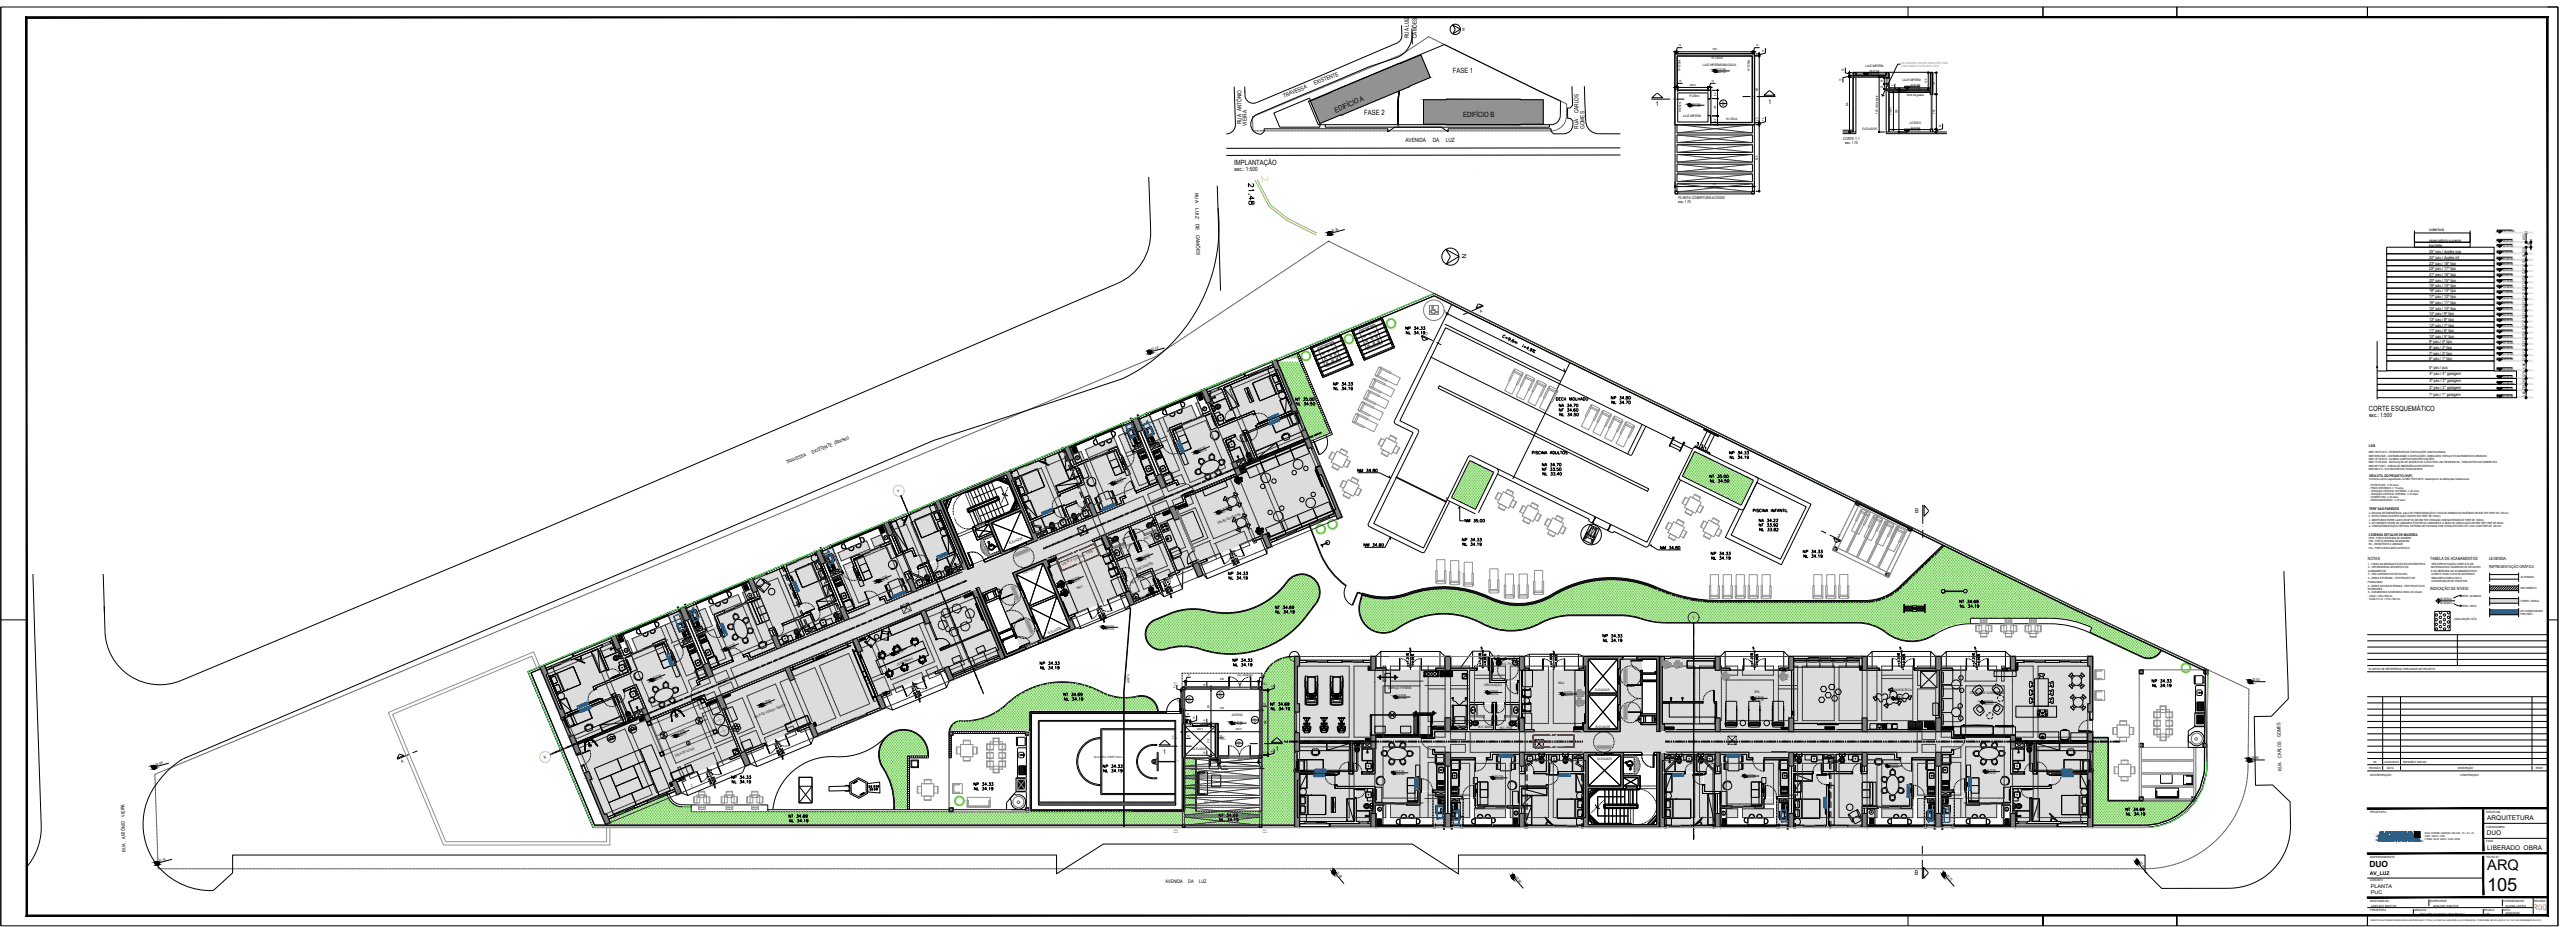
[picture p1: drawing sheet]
<svg xmlns="http://www.w3.org/2000/svg" width="2500mm" height="900mm" viewBox="0 0 2500 900" stroke-linecap="round" stroke-linejoin="round" font-family="sans-serif">
<defs><g id="words">
<text font-size="17.7" x="2415" y="865">105</text>
<text font-size="14.2" x="2415" y="845">ARQ</text>
<text font-size="9.7" x="1219" y="200" transform="rotate(-90 1219 200)">21.48</text>
<text font-size="9.3" fill="#fc9" x="1224" y="167" transform="rotate(80 1224 167)">22</text>
<text font-size="8.2" x="2300" y="842">DUO</text>
<text font-size="7.5" fill="#f33" x="2459" y="883">R00</text>
<g font-size="7">
<text x="1411" y="71">FASE 1</text>
<text x="1297" y="109" transform="rotate(-23 1297 109)">EDIFÍCIO A</text>
<text x="1325" y="112">FASE 2</text>
<text x="1421" y="114">EDIFÍCIO B</text>
<text x="1198" y="160">IMPLANTAÇÃO</text>
<text x="2300" y="399">CORTE ESQUEMÁTICO</text>
</g>
<g font-size="6.3">
<text x="1717" y="101">1</text>
<text x="1608" y="103">1</text>
<text x="1860" y="498">B</text>
<text x="1129" y="732">1</text>
<text x="1239" y="729">1</text>
<text x="2415" y="796">ARQUITETURA</text>
<text x="2415" y="811">DUO</text>
<text x="2415" y="826">LIBERADO OBRA</text>
<text x="1859" y="850">B</text>
</g>
<g font-size="6.2">
<text x="1419" y="247" transform="rotate(89 1419 247)">N</text>
<text x="1317" y="459">NM 34.80</text>
<text x="1323" y="532">NM 34.80</text>
<text x="1611" y="534">NM 34.80</text>
</g>
<g font-size="5.7">
<text x="1510" y="390">DECK MOLHADO</text>
<text x="1487" y="442">PISCINA ADULTOS</text>
<text x="1701" y="498">PISCINA INFANTIL</text>
<text x="1421" y="508">NM 35.00</text>
</g>
<g font-size="5.6">
<text x="1368" y="37" transform="rotate(-90 1368 37)">RUA LUIZ DE</text>
<text x="1376" y="37" transform="rotate(-90 1376 37)">CAMÕES</text>
<text x="1276" y="83" transform="rotate(-22 1276 83)">EXISTENTE</text>
<text x="1247" y="95" transform="rotate(-22 1247 95)">TRAVESSA</text>
<text x="1533" y="110" transform="rotate(-90 1533 110)">CARLOS</text>
<text x="1205" y="120" transform="rotate(-90 1205 120)">RUA ANTÔNIO</text>
<text x="1211" y="122" transform="rotate(-90 1211 122)">VIEIRA</text>
<text x="1533" y="125" transform="rotate(-90 1533 125)">RUA</text>
<text x="1539" y="125" transform="rotate(-90 1539 125)">GOMES</text>
<text x="1365" y="138">AVENIDA</text>
<text x="1391" y="138">DA</text>
<text x="1404" y="138">LUZ</text>
<text x="1199" y="166">esc.: 1:500</text>
<text x="2300" y="405">esc.: 1:500</text>
</g>
<g font-size="5.3" fill="#333">
<text x="1439" y="648" transform="rotate(-90 1439 648)">c=1.20%</text>
<text x="1444" y="648" transform="rotate(-90 1444 648)">i=4.99%</text>
<text x="1508" y="648" transform="rotate(-90 1508 648)">c=1.00%</text>
<text x="1513" y="648" transform="rotate(-90 1513 648)">i=4.99%</text>
<text x="1703" y="648" transform="rotate(-90 1703 648)">c=1.20%</text>
<text x="1708" y="648" transform="rotate(-90 1708 648)">i=4.99%</text>
<text x="1851" y="648" transform="rotate(-90 1851 648)">i=4.99%</text>
<text x="1918" y="648" transform="rotate(-90 1918 648)">c=1.20%</text>
<text x="1923" y="648" transform="rotate(-90 1923 648)">i=4.99%</text>
</g>
<g font-size="4.9" fill="#333">
<text x="1369" y="648" transform="rotate(-90 1369 648)">c=1.20%</text>
<text x="1374" y="648" transform="rotate(-90 1374 648)">i=4.99%</text>
<text x="1846" y="648" transform="rotate(-90 1846 648)">c=1.20%</text>
</g>
<g font-size="4.9">
<text x="2301" y="849">AV_LUZ</text>
<text x="2302" y="862">PLANTA</text>
<text x="2302" y="868">PUC</text>
</g>
<g font-size="4.7">
<text x="1160" y="187" transform="rotate(89 1160 187)">RUA</text>
<text x="1161" y="202" transform="rotate(89 1161 202)">LUIZ</text>
<text x="1161" y="217" transform="rotate(89 1161 217)">DE</text>
<text x="1161" y="228" transform="rotate(89 1161 228)">CAMÕES</text>
<text x="789" y="441" transform="rotate(-22 789 441)">EXISTENTE (Blocket)</text>
<text x="764" y="451" transform="rotate(-22 764 451)">TRAVESSA</text>
<text x="2215" y="716" transform="rotate(-91 2215 716)">GOMES</text>
<text x="2215" y="736" transform="rotate(-91 2215 736)">CARLOS</text>
<text x="2215" y="748" transform="rotate(-91 2215 748)">RUA</text>
<text x="121" y="793" transform="rotate(-91 121 793)">VIEIRA</text>
<text x="122" y="815" transform="rotate(-91 122 815)">ANTÔNIO</text>
<text x="122" y="827" transform="rotate(-91 122 827)">RUA</text>
<text x="1132" y="857" transform="rotate(-1 1132 857)">AVENIDA</text>
<text x="1154" y="857" transform="rotate(-1 1154 857)">DA</text>
<text x="1164" y="857" transform="rotate(-1 1164 857)">LUZ</text>
</g>
<g font-size="4.2">
<text x="2359" y="224">cobertura</text>
<text x="2359" y="239">barrilete</text>
<text x="2359" y="235">reservatório superior</text>
<text x="2359" y="246">25º pav./ duplex sup.</text>
<text x="2359" y="252">24º pav./ duplex inf.</text>
<text x="2359" y="257">23º pav./ 18º tipo</text>
<text x="2359" y="262">22º pav./ 17º tipo</text>
<text x="2359" y="268">21º pav./ 16º tipo</text>
<text x="2359" y="274">20º pav./ 15º tipo</text>
<text x="2359" y="278">19º pav./ 14º tipo</text>
<text x="2359" y="283">18º pav./ 13º tipo</text>
<text x="2359" y="289">17º pav./ 12º tipo</text>
<text x="2359" y="295">16º pav./ 11º tipo</text>
<text x="1437" y="304" transform="rotate(-22 1437 304)">A</text>
<text x="2359" y="306">14º pav./ 9º tipo</text>
<text x="2359" y="301">15º pav./ 10º tipo</text>
<text x="2359" y="312">13º pav./ 8º tipo</text>
<text x="2359" y="317">12º pav./ 7º tipo</text>
<text x="1387" y="323" transform="rotate(-153 1387 323)">C</text>
<text x="2359" y="322">11º pav./ 6º tipo</text>
<text x="2359" y="328">10º pav./ 5º tipo</text>
<text x="2359" y="333">9º pav./ 4º tipo</text>
<text x="2359" y="339">8º pav./ 3º tipo</text>
<text x="2359" y="345">7º pav./ 2º tipo</text>
<text x="2359" y="350">6º pav./ 1º tipo</text>
<text x="2359" y="358">5º pav./ puc</text>
<text x="2359" y="364">4º pav./ 4° garagem</text>
<text x="2359" y="371">3º pav./ 3° garagem</text>
<text x="2359" y="378">2º pav./ 2° garagem</text>
<text x="2359" y="385">1º pav./ 1° garagem</text>
<text x="1787" y="519" transform="rotate(-155 1787 519)">C</text>
<text x="2299" y="544">NOTAS</text>
<text x="2360" y="544">TABELA DE ACABAMENTOS</text>
<text x="2417" y="544">LEGENDA:</text>
<text x="2360" y="573">INDICAÇÃO DE NÍVEIS</text>
<text x="390" y="740" transform="rotate(-23 390 740)">A</text>
</g>
<text font-size="3.9" x="2417" y="552">REPRESENTAÇÃO GRÁFICA</text>
<g font-size="3.7">
<text x="1420" y="27" transform="rotate(88 1420 27)">N</text>
<text x="1790" y="136">CORTE 1-1</text>
<text x="1792" y="140">esc. 1:75</text>
<text x="1630" y="197">esc. 1:75</text>
<text x="1630" y="193">PLANTA COBERTURA ACESSO</text>
<text x="1403" y="304">S</text>
<text x="872" y="478" transform="rotate(-23 872 478)">Y</text>
<text x="528" y="737" transform="rotate(-22 528 737)">X</text>
</g>
<g font-size="3.7" fill="#e43333">
<text x="1031" y="549" transform="rotate(-23 1031 549)">VER FOLHA 106</text>
<text x="1491" y="721">VER FOLHA 110</text>
</g>
<text font-size="3.7" fill="#333" x="1643" y="601">Y</text>
<g font-size="3.5">
<text x="1293" y="226" transform="rotate(-15 1293 226)">21,35</text>
<text x="1118" y="341" transform="rotate(-15 1118 341)">21,10</text>
<text x="2300" y="434">LEIS</text>
<text x="2300" y="463">VIDA ÚTIL DO PROJETO (VUP)</text>
<text x="2300" y="496">TRRF DAS PAREDES</text>
<text x="2300" y="521">LEGENDA DETALHE DE MADEIRA</text>
<text x="2187" y="661">20,63</text>
<text x="2186" y="737">20,85</text>
<text x="151" y="744" transform="rotate(-15 151 744)">20,99</text>
<text x="154" y="837" transform="rotate(-15 154 837)">21,15</text>
<text x="2077" y="838" transform="rotate(49 2077 838)">20,41</text>
<text x="1297" y="848" transform="rotate(49 1297 848)">20,58</text>
<text x="1889" y="850" transform="rotate(48 1889 850)">20,72</text>
<text x="1471" y="852" transform="rotate(49 1471 852)">20,50</text>
</g>
<g font-size="3.4">
<text x="2452" y="233" transform="rotate(-90 2452 233)">4,50</text>
<text x="2452" y="246" transform="rotate(-90 2452 246)">3,20</text>
<text x="2456" y="240" transform="rotate(-90 2456 240)">2,42</text>
<text x="2452" y="350" transform="rotate(-90 2452 350)">2,722,722,722,722,722,722,722,722,722,722,722,722,722,722,722,722,722,723,05</text>
<text x="2452" y="358" transform="rotate(-90 2452 358)">4,68</text>
<text x="2452" y="366" transform="rotate(-90 2452 366)">3,78</text>
<text x="2452" y="379" transform="rotate(-90 2452 379)">2,882,88</text>
<text x="2452" y="385" transform="rotate(-90 2452 385)">3,60</text>
</g>
<g font-size="3.2">
<text x="1662" y="58">H=120cm</text>
<text x="1653" y="64">LAJE IMPERMEABILIZADA</text>
<text x="1811" y="65">LAJE IMPERM.</text>
<text x="1632" y="69" transform="rotate(-90 1632 69)">H=120cm</text>
<text x="1699" y="69" transform="rotate(-90 1699 69)">H=120cm</text>
<text x="1847" y="79">LAJE IMPERM.</text>
<text x="1640" y="94">H=20cm</text>
<text x="1852" y="93">forro de gesso</text>
<text x="1632" y="109" transform="rotate(-90 1632 109)">H=20cm</text>
<text x="1634" y="114">LAJE IMPERM.</text>
<text x="1676" y="117">H=120cm</text>
<text x="1808" y="126">ELEVADOR</text>
<text x="1854" y="120">ACESSO</text>
<text x="1183" y="509" transform="rotate(-22 1183 509)">SALÃO DE FESTAS</text>
<text x="1111" y="524" transform="rotate(-22 1111 524)">W.C. MASC.</text>
<text x="980" y="529" transform="rotate(-22 980 529)">ELEVADOR</text>
<text x="1088" y="534" transform="rotate(-22 1088 534)">W.C. FEM.</text>
<text x="994" y="557" transform="rotate(-22 994 557)">ELEVADOR</text>
<text x="1104" y="554" transform="rotate(-22 1104 554)">CIRCULAÇÃO</text>
<text x="1099" y="567" transform="rotate(-22 1099 567)">W.C. P.C.D.</text>
<text x="1046" y="572" transform="rotate(-22 1046 572)">HALL</text>
<text x="1018" y="616" transform="rotate(-22 1018 616)">ELEVADOR</text>
<text x="871" y="646" transform="rotate(-22 871 646)">COWORKING</text>
<text x="1458" y="646">W.C. P.C.D.</text>
<text x="1097" y="663" transform="rotate(-90 1097 663)">JUNTA</text>
<text x="1441" y="666">CIRCULAÇÃO</text>
<text x="1513" y="664">HALL</text>
<text x="1348" y="669">ESPAÇO FITNESS</text>
<text x="1549" y="671">ELEVADOR</text>
<text x="1834" y="671">BRINQUEDOTECA</text>
<text x="1703" y="672">SPA</text>
<text x="1913" y="674">ESPAÇO DE CONVIVÊNCIA</text>
<text x="1196" y="695">ACESSO</text>
<text x="733" y="697" transform="rotate(-22 733 697)">SALA DE YOUGA / DANÇA</text>
<text x="1435" y="707">W.C. MASC.</text>
<text x="1456" y="707">W.C. FEM.</text>
<text x="1549" y="707">ELEVADOR</text>
<text x="1158" y="729">ELEVADOR</text>
<text x="656" y="735" transform="rotate(-22 656 735)">SALA DE LUTAS</text>
<text x="1551" y="738">ELEVADOR</text>
</g>
<g font-size="3.1">
<text x="2369" y="582">00.00(NA)</text>
<text x="2369" y="587">00.00(NO)</text>
</g>
<g font-size="2.8">
<text x="1630" y="45">14</text>
<text x="1705" y="45">14</text>
<text x="1663" y="49">549</text>
<text x="1713" y="50" transform="rotate(-90 1713 50)">14</text>
<text x="1790" y="69" transform="rotate(-90 1790 69)">20</text>
<text x="1815" y="70">38.41 NA</text>
<text x="1815" y="73">38.31 NO</text>
<text x="1630" y="80">19</text>
<text x="1641" y="83">220,5</text>
<text x="1662" y="80">19</text>
<text x="1788" y="79" transform="rotate(-90 1788 79)">12</text>
<text x="1828" y="80" transform="rotate(-90 1828 80)">45</text>
<text x="1855" y="83">37.41 NA</text>
<text x="1871" y="81" transform="rotate(-90 1871 81)">120</text>
<text x="1879" y="83" transform="rotate(-90 1879 83)">157</text>
<text x="1707" y="89" transform="rotate(-90 1707 89)">487</text>
<text x="1828" y="85" transform="rotate(-90 1828 85)">38</text>
<text x="1838" y="85" transform="rotate(-90 1838 85)">12</text>
<text x="1855" y="86">37.31 NO</text>
<text x="1666" y="93" transform="rotate(-90 1666 93)">60</text>
<text x="1666" y="106" transform="rotate(-90 1666 106)">126</text>
<text x="1794" y="103" transform="rotate(-90 1794 103)">400</text>
<text x="1823" y="110" transform="rotate(-90 1823 110)">400- última altura</text>
<text x="1836" y="111" transform="rotate(-90 1836 111)">270(A)</text>
<text x="1842" y="110" transform="rotate(-90 1842 110)">300</text>
<text x="1879" y="110" transform="rotate(-90 1879 110)">255</text>
<text x="1666" y="118" transform="rotate(-90 1666 118)">64</text>
<text x="1713" y="117" transform="rotate(-90 1713 117)">15</text>
<text x="1855" y="125">34.37 NA</text>
<text x="1885" y="124" transform="rotate(-90 1885 124)">20</text>
<text x="1855" y="128">34.19 NO</text>
<text x="1707" y="155" transform="rotate(-90 1707 155)">485</text>
<text x="1663" y="180">577</text>
<text x="2430" y="226">101.15 NO</text>
<text x="2430" y="239">94.23 NO</text>
<text x="2430" y="235">96.65 NO</text>
<text x="2430" y="246">91.03 NO</text>
<text x="2430" y="252">87.98 NO</text>
<text x="2430" y="257">85.26 NO</text>
<text x="2430" y="263">82.54 NO</text>
<text x="2430" y="268">79.82 NO</text>
<text x="2430" y="274">77.10 NO</text>
<text x="2430" y="279">74.38 NO</text>
<text x="2430" y="285">71.66 NO</text>
<text x="2430" y="290">68.94 NO</text>
<text x="2430" y="296">66.22 NO</text>
<text x="2430" y="301">63.50 NO</text>
<text x="2430" y="312">58.06 NO</text>
<text x="2430" y="306">60.78 NO</text>
<text x="2430" y="317">55.34 NO</text>
<text x="2430" y="323">52.62 NO</text>
<text x="2430" y="328">49.90 NO</text>
<text x="2430" y="334">47.18 NO</text>
<text x="2430" y="339">44.46 NO</text>
<text x="2430" y="345">41.74 NO</text>
<text x="2430" y="350">39.02 NO</text>
<text x="2430" y="359">34.34 NO</text>
<text x="2430" y="367">30.56 NO</text>
<text x="2430" y="373">27.68 NO</text>
<text x="2430" y="378">24.80 NO</text>
<text x="2430" y="386">21.20 NO</text>
<text x="2300" y="440">NBR 15575:2013 - DESEMPENHO DE EDIFICAÇÕES HABITACIONAIS;</text>
<text x="2300" y="443">NBR 9050:2020 - ACESSIBILIDADE A EDIFICAÇÕES, MOBILIÁRIO, ESPAÇO E EQUIPAMENTOS URBANOS;</text>
<text x="2300" y="447">NBR 14718:2019 - GUARDA-CORPOS PARA EDIFICAÇÕES;</text>
<text x="2300" y="450">NBR 13103:2020 - INSTALAÇÃO DE APARELHOS A GÁS PARA USO RESIDENCIAL - REQUISITOS DOS AMBIENTES;</text>
<text x="2300" y="453">NBR 9077:2001 - SAÍDAS DE EMERGÊNCIA EM EDIFÍCIOS;</text>
<text x="2300" y="456">NBR NM 313 - ELEVADORES DE PASSAGEIROS;</text>
<text x="2300" y="466">Conforme mínimo especificado na NBR 15575:2013- Desempenho de edificações habitacionais</text>
<text x="2300" y="472">- ESTRUTURA: &gt;/ 50 anos;</text>
<text x="2300" y="474">- PISOS INTERNOS: &gt;/ 13 anos;</text>
<text x="2300" y="477">- VEDAÇÃO VERTICAL EXTERNA: &gt;/ 40 anos;</text>
<text x="2300" y="480">- VEDAÇÃO VERTICAL INTERNA: &gt;/ 20 anos;</text>
<text x="2300" y="484">- COBERTURA: &gt;/ 20 anos;</text>
<text x="2300" y="487">- HIDROSSANITÁRIO: &gt;/ 20 anos;</text>
<text x="2300" y="502">b. ESTRUTURAS DA EDIFICAÇÃO DEVEM TER TRRF DE 120min;</text>
<text x="2300" y="499">a. ESCADA DE EMERGÊNCIA, SALA DE PRESSURIZAÇÃO E CASA DE BOMBAS DE INCÊNDIO DEVEM TER TRRF DE 120 min;</text>
<text x="2300" y="505">c. ABERTURAS ENTRE LAJES (SHAFTS) DEVEM TER VEDAÇÃO COM MATERIAIS DE TRRF DE 120min;</text>
<text x="2300" y="509">d. AS PAREDES ENTRE AS UNIDADES E ENTRE AS UNIDADES E A ÁREA DE CIRCULAÇÃO DEVEM TER TRRF DE 60min;</text>
<text x="2300" y="512">e. COMPARTIMENTAÇÃO VERTICAL EXTERNA DE FACHADA COM VERGA-PEITORIL DE 1,20m COM TRRF DE 120 min;</text>
<text x="2300" y="524">PEM - PORTA ENTRADA DE MADEIRA</text>
<text x="2300" y="526">PIM - PORTA INTERNA DE MADEIRA</text>
<text x="2300" y="530">RU - RESISTENTE À UMIDADE</text>
<text x="2300" y="533">PIA - PORTA INSOLANTE ACÚSTICA</text>
<text x="2299" y="548">1 - TODAS AS MEDIDAS ESTÃO EM CENTÍMETROS.</text>
<text x="2299" y="552">2 - VER MEMORIAL DESCRITIVO DE</text>
<text x="2361" y="552">MATERIAIS NOS CADERNOS DE DETALHES</text>
<text x="2361" y="548">VER ESPECIFICAÇÃO COMPLETA DE</text>
<text x="2299" y="555">ACABAMENTOS.</text>
<text x="2361" y="555">E NO MEMORIAL DE ACABAMENTOS DO</text>
<text x="2299" y="558">3 - VER CADERNOS DE DETALHES.</text>
<text x="2299" y="562">4 - ÁREAS EXTERNAS - VER PROJETO DE</text>
<text x="2361" y="558">CLIENTE. PARA O USO DE MATERIAIS</text>
<text x="2361" y="562">SIMILARES CONSULTAR O</text>
<text x="2447" y="561">ALVENARIA</text>
<text x="2299" y="566">PAISAGISMO.</text>
<text x="2299" y="569">5 - ÁREAS SOCIAIS INTERNAS - VER PROJETO DE</text>
<text x="2361" y="565">COORDENADOR DE PROJETOS.</text>
<text x="2299" y="573">INTERIORES.</text>
<text x="2447" y="572">ENCHIMENTO</text>
<text x="2299" y="580">. VAGA = 250 x 500 cm</text>
<text x="2299" y="576">6 - CONSIDERAR AS MEDIDAS PARA AS VAGAS:</text>
<text x="2391" y="580">NÍVEL ACABADO</text>
<text x="2299" y="583">. VAGA P.C.D. = 370 x 500 cm</text>
<text x="2447" y="585">FORRO / SANCA</text>
<text x="2391" y="589">NÍVEL OSSO</text>
<text x="2447" y="594">AR CONDICIONADO</text>
<text x="2447" y="597">PREVISÃO</text>
<text x="2382" y="602">- SINALIZAÇÃO TÁTIL</text>
<text x="2300" y="650">PLANTAS DE REFERÊNCIA PARA BASE DE PROJETO</text>
<text x="1154" y="656">8</text>
<text x="1202" y="657">proj. cobertura</text>
<text x="1225" y="656">5</text>
<text x="1170" y="666" transform="rotate(-90 1170 666)">14</text>
<text x="1185" y="660">526</text>
<text x="1141" y="668" transform="rotate(-90 1141 668)">5</text>
<text x="1236" y="667" transform="rotate(-90 1236 667)">5</text>
<text x="1145" y="681" transform="rotate(-90 1145 681)">136</text>
<text x="1174" y="688" transform="rotate(-90 1174 688)">251</text>
<text x="1185" y="688">549</text>
<text x="1226" y="684">14</text>
<text x="1152" y="694">14</text>
<text x="1150" y="698">20</text>
<text x="1160" y="698" transform="rotate(-90 1160 698)">15</text>
<text x="1170" y="702" transform="rotate(-90 1170 702)">19</text>
<text x="1230" y="703" transform="rotate(-90 1230 703)">466</text>
<text x="1162" y="709">220,5</text>
<text x="1200" y="709">304,5</text>
<text x="1152" y="715">19</text>
<text x="1184" y="715">19</text>
<text x="1174" y="721" transform="rotate(-90 1174 721)">212</text>
<text x="1236" y="730" transform="rotate(-90 1236 730)">6</text>
<text x="1062" y="735">QUADRA STREET BALL</text>
<text x="1170" y="732" transform="rotate(-90 1170 732)">19</text>
<text x="1202" y="739">276</text>
<text x="2304" y="740">00</text>
<text x="2315" y="740">24/02/2023</text>
<text x="2333" y="740">EMISSÃO INICIAL</text>
<text x="1187" y="745">18,5</text>
<text x="1225" y="745">5</text>
<text x="2300" y="746">REVISÃO</text>
<text x="2318" y="746">DATA</text>
<text x="2386" y="746">DESCRIÇÃO</text>
<text x="2462" y="746">RESP.</text>
<text x="2301" y="753">INCORPORAÇÃO</text>
<text x="2389" y="753">CONSTRUÇÃO</text>
<text x="1170" y="779">proj. pergolado descoberto</text>
<text x="2301" y="790">PROJETISTA</text>
<text x="2414" y="790">DISCIPLINA</text>
<text x="2414" y="803">CÓDIGO/OBRA</text>
<text x="2414" y="818">FASE</text>
<text x="2301" y="833">EMPREENDIMENTO</text>
<text x="2414" y="833">FOLHA N.º</text>
<text x="2301" y="856">ASSUNTO</text>
<text x="2301" y="876">RESPONSÁVEL</text>
<text x="2359" y="876">SUPERVISOR</text>
<text x="2431" y="876">COORDENADOR</text>
<text x="2460" y="876">REVISÃO</text>
<text x="2302" y="881">ADELINO SANTOS</text>
<text x="2362" y="881">ADELINO SANTOS</text>
<text x="2433" y="881">ALISSA LOPES</text>
<text x="2301" y="885">PROJETISTA</text>
<text x="2344" y="885">ARQUIVO</text>
<text x="2412" y="885">ESCALA</text>
<text x="2412" y="888">1:75</text>
<text x="2431" y="885">DATA</text>
<text x="2433" y="888">24/02/2023</text>
<text x="2350" y="888">DUO-ARQ-LO-105-PLA-PUC-R00.dwg</text>
</g>
<g font-size="2.8" fill="#a953a0">
<text x="1846" y="62">NO AGUARDO DAS INFORMAÇÕES PARA</text>
<text x="1846" y="65">CONFIRMAR ALTURA DAS LAJES</text>
</g>
<g font-size="2.7">
<text x="1672" y="100">AL</text>
<text x="1672" y="103">43</text>
<text x="1183" y="674">AL</text>
<text x="1184" y="677">39</text>
<text x="1154" y="679">AL</text>
<text x="1154" y="681">42</text>
<text x="1217" y="699">AL</text>
<text x="1217" y="702">40</text>
<text x="1202" y="721">AL</text>
<text x="1202" y="724">41</text>
</g>
<g font-size="2.5">
<text x="1667" y="71">37,31 NO</text>
<text x="1667" y="68">37,41 NA</text>
<text x="1642" y="102">38,41 NA</text>
<text x="1642" y="104">38,31 NO</text>
<text x="1163" y="438" transform="rotate(-23 1163 438)">34,37 NA</text>
<text x="1164" y="440" transform="rotate(-23 1164 440)">34,34 NO</text>
<text x="1082" y="468" transform="rotate(-23 1082 468)">34,37 NA</text>
<text x="1083" y="471" transform="rotate(-23 1083 471)">34,34 NO</text>
<text x="1185" y="496" transform="rotate(-23 1185 496)">34,38 NA</text>
<text x="1186" y="499" transform="rotate(-23 1186 499)">34,34 NO</text>
<text x="1108" y="542" transform="rotate(-23 1108 542)">34,38 NA</text>
<text x="1109" y="544" transform="rotate(-23 1109 544)">34,34 NO</text>
<text x="854" y="563" transform="rotate(-23 854 563)">34,37 NA</text>
<text x="1040" y="564" transform="rotate(-23 1040 564)">34,37 NA</text>
<text x="855" y="566" transform="rotate(-23 855 566)">34,34 NO</text>
<text x="1041" y="566" transform="rotate(-23 1041 566)">34,34 NO</text>
<text x="1073" y="611">34,19 NO</text>
<text x="1073" y="608">34,33 NA</text>
<text x="706" y="629" transform="rotate(-23 706 629)">34,37 NA</text>
<text x="707" y="632" transform="rotate(-23 707 632)">34,34 NO</text>
<text x="868" y="634" transform="rotate(-23 868 634)">34,38 NA</text>
<text x="870" y="636" transform="rotate(-23 870 636)">34,34 NO</text>
<text x="634" y="659" transform="rotate(-23 634 659)">34,37 NA</text>
<text x="635" y="662" transform="rotate(-23 635 662)">34,34 NO</text>
<text x="1446" y="672">34,38 NA</text>
<text x="1357" y="676">34,38 NA</text>
<text x="1446" y="674">34,34 NO</text>
<text x="1519" y="676">34,34 NO</text>
<text x="1519" y="673">34,37 NA</text>
<text x="1704" y="677">34,38 NA</text>
<text x="1840" y="677">34,38 NA</text>
<text x="741" y="684" transform="rotate(-23 741 684)">34,38 NA</text>
<text x="1357" y="679">34,34 NO</text>
<text x="1704" y="680">34,34 NO</text>
<text x="1840" y="680">34,34 NO</text>
<text x="1927" y="684">34,34 NO</text>
<text x="1927" y="681">34,38 NA</text>
<text x="742" y="686" transform="rotate(-23 742 686)">34,34 NO</text>
<text x="1198" y="701">34,37 NA</text>
<text x="1198" y="704">34,19 NO</text>
<text x="658" y="713" transform="rotate(-23 658 713)">34,38 NA</text>
<text x="659" y="716" transform="rotate(-23 659 716)">34,34 NO</text>
<text x="1834" y="743">34,37 NA</text>
<text x="1355" y="750">34,37 NA</text>
<text x="1834" y="746">34,34 NO</text>
<text x="1929" y="749">34,37 NA</text>
<text x="1355" y="752">34,34 NO</text>
<text x="1451" y="755">34,37 NA</text>
<text x="1696" y="756">34,34 NO</text>
<text x="1696" y="753">34,37 NA</text>
<text x="1929" y="751">34,34 NO</text>
<text x="1451" y="757">34,34 NO</text>
<text x="2354" y="810">RUA PADRE GARCIA VELHO, 73 - CJ. 41</text>
<text x="2354" y="816">FONE: 3032 4355 / 3032 4362</text>
<text x="2354" y="813">CEP: 05421- 030</text>
</g>
<text font-size="2.1" x="2302" y="894">DIREITOS AUTORAIS RESERVADO A REPRODUÇÃO TOTAL OU PARCIAL SEM PRÉVIA AUTORIZAÇÃO, CONFORME RESOLUÇÃO N° 67, DE 5 DE DEZEMBRO DE 2013</text>
<g font-size="1.9" fill="#333">
<text x="1704" y="116">PP3</text>
<text x="1140" y="664">PP1</text>
<text x="1226" y="664">PP2</text>
<text x="1138" y="716">P199</text>
<text x="1185" y="716">P200</text>
<text x="1226" y="731">PP3</text>
<text x="1140" y="807">PP4</text>
<text x="1226" y="807">PP5</text>
</g>
<g font-size="1.7" fill="#333">
<text x="1704" y="118">19x19</text>
<text x="1140" y="665">19x19</text>
<text x="1226" y="665">19x19</text>
<text x="1138" y="718">250x19</text>
<text x="1185" y="719">250x19</text>
<text x="1226" y="733">19x19</text>
<text x="1139" y="808">19x19</text>
<text x="1226" y="808">19x19</text>
</g>
</g></defs>
<!-- layer: LINHA02 -->
<path d="M1144 738h.1" fill="none" stroke="#808080" stroke-width=".97"/>
<!-- layer: PA-PAISAGISMO -->
<g fill="none" stroke="#000" stroke-width=".97">
<path d="M1409 296l-55 112v2l1 2 17 8-44 90 2 1 50 25 2 1 2-2 24-48M1340 309l2-1v2h-1zM1340 309l-26 11M1342 310l11 26M1343 313l1 1zM1345 317h1zM1403 315l112 55M1404 318l239 118-44 90-171-84-2 2-44 88-48-24 43-88-1-3-17-9zM1272 337l2-1v2l-1 1zM1272 337l1 2 1-1v-2l-2 1 2-1v2l-1 1zM1273 338l11 27M1300 325h2v1l-1 1z"/>
<path d="M1300 326l-26 11M1302 326l11 27M1303 330h1zM1305 334h1zM1306 338h1zM1312 320h2v1l-1 1zM1312 320l1 2 1-1v-1h-2h2v1l-1 1zM1313 322l11 26M1314 325l1 1zM1316 329h1zM1317 333h1zM1319 337h1z"/>
<path d="M1347 321h.1M1348 325h1zM1350 328v1zM1351 332l1 1zM1352 337l1-1 1 2h-1zM1352 338l-26 11M1353 338l-27 11M1259 343l32 78-18 7M1261 342l33 80-21 8M1261 344h-2M1262 346h-2M1263 348h-2"/>
<path d="M1264 349l-2 1M1264 351l-1 1M1265 353l-2 1M1266 355l-2 1M1267 357l-2 1M1268 359l-2 1M1274 342h1zM1276 346h.1M1277 350h1zM1279 354h1zM1281 357v1zM1308 341l1 1z"/>
<path d="M1310 345h.1M1311 349h1zM1312 353h1l1 1-2 1zM1312 354l-26 12M1312 355l-26 11M1321 341h.1M1322 344l1 1zM1324 348h1l1 1-1 1zM1389 347l194 95h1l14-28M1524 352l-55 113M1268 361l-1 1M1269 363l-2 1"/>
<path d="M1270 365l-2 1M1271 367l-2 1M1272 369l-2 1M1273 371l-2 1M1273 373l-1 1M1274 375l-2 1M1275 377l-2 1M1276 379l-2 1M1282 361h1zM1284 365h1l1 1-2 1zM1277 381l-2 1M1277 383h-1"/>
<path d="M1278 385h-2M1279 387h-2M1280 389h-2M1281 390l-2 1M1282 392l-2 1M1282 394l-2 1M1283 396l-2 1M1284 398l-2 1M1285 400l-2 1M1286 402l-2 1M1286 404l-1 1M1287 406l-2 1"/>
<path d="M1288 408l-2 1M1289 410l-2 1M1290 412l-2 1M1291 414l-2 1M1291 416l-2 1M1292 418l-2 1M1293 420l-2 1M1594 412l-14 29M1657 419l-7 16M1658 418h.1M1662 419l-1 1M1275 427l1 2"/>
<path d="M1287 422l1 2M1643 436l2-1h2l59 29 1 2-14 28M1645 438l57 28-11 24-57-28zM1646 434h.1M1649 435v1M1653 437h.1M1657 439h-1M1661 421l-8 15M1665 422l-8 16M1665 421v1M1427 447l-18 36 24 12 17-37-23-11M1454 456l1 1v2l-20 39"/>
<path d="M1660 441h.1M1355 463l48 24M1355 463l48 23M1454 460l89 44v1l1 1 21 11h1l1-1M1631 462l-1 2 1 2 59 29h2l1-1M1632 466l-32 64M1704 463l54 26-28 59-55-26 14-28M1706 468l-25 51 48 24 25-51-48-23M1405 483v1l1 2M1406 486l27 13M1803 486l3 2-1 3-4-1zM1803 486l3 2-2 3-3-2z"/>
<path d="M1547 506l-1 1h1M1548 503l1-1v1M1548 503h1l-2 4zM1561 514v1l1-1M1563 510h1l-1 1M1563 510h1l-3 4zM1567 516l30 15h2l1-1M1854 511l3 2-2 3-3-2zM1195 535l-1 1M1197 535h-2l6 15M1224 523l6 15v-5M1230 538l-58 24"/>
<path d="M1284 529h-1l1 1M1284 530v1M1284 531h.1M1287 527a2 2 0 0 1 2-2 2 2 0 0 1 2 3 2 2 0 0 1-4 0M1289 527l-6 2 1 2M1289 527l-6 2M1781 530l4 2-2 4-4-2zM1781 531l3 1-1 3-3-1zM1886 529l-41 40a49 49 0 0 1-34 14h-142a157 157 0 0 1-68-16 112 112 0 0 0-99 12 66 66 0 0 1-61-2 108 108 0 0 0-81 1 65 65 0 0 1-37-2M1888 530l-42 41a51 51 0 0 1-35 14h-142a149 149 0 0 1-61-13M1135 560l-10 4M1142 557l6 15-18 7"/>
<path d="M1148 554v18M1166 547l6 15-3-4M1832 555l3 2-1 4-4-2zM1832 556l3 1-2 3-3-1zM1088 580l5 12 3-4M1129 575l1 4-4-3M1130 562v1M1132 562h-2l6 15M1322 577l-2 8a24 24 0 0 0 11 27 24 24 0 0 0 29-4 79 79 0 0 1 83 0 61 61 0 0 0 57-5l11-4 11-1h51a105 105 0 0 1 30 5l14 2h187a47 47 0 0 1 31 12 43 43 0 0 0 49-4 61 61 0 0 1 29-7M1323 576h-1M1323 578l-2 7a23 23 0 0 0 11 26 23 23 0 0 0 28-3 79 79 0 0 1 79-3M1367 578a67 67 0 0 1-45 0"/>
<path d="M1608 572a110 110 0 0 0-105 9 68 68 0 0 1-63-2 103 103 0 0 0-73-1M1889 574h18M1044 598l5 12h-5M1066 589v1M1068 589h-2l6 12M1097 590l-48 20M1173 593a74 74 0 0 0 79-30 17 17 0 0 1 23-1 17 17 0 0 1 3 23l-10 13M1173 593a59 59 0 0 0-37 3l-14 6a15 15 0 0 0-8 20 15 15 0 0 0 20 7 56 56 0 0 1 37 2 91 91 0 0 0 97-33M1848 587h1v8h-1zM1849 590h19v1h-19zM1857 588h4v2h-4zM1857 592h4v2h-4z"/>
<path d="M1857 592h-8v1h8M1857 588h-8v2h8M1861 592h7v1h-7M1861 588h7v2h-7M1868 587h1v8h-1zM1116 605l4-3 15-6a61 61 0 0 1 41-3 74 74 0 0 0 75-31 18 18 0 0 1 25-1 18 18 0 0 1 2 25 125 125 0 0 1-27 30 94 94 0 0 1-91 13 58 58 0 0 0-31 2 15 15 0 0 1-16-9 15 15 0 0 1 3-17zM1439 605a60 60 0 0 0 61-2l10-4 10-2h53a104 104 0 0 1 30 6l14 1h187a48 48 0 0 1 31 12 40 40 0 0 0 43-1M1913 606h77a91 91 0 0 1 39 8l51 24M1913 606v-6h77a96 96 0 0 1 41 9M2029 614l51 24M1254 638a29 29 0 0 0-29 29M1257 637a30 30 0 0 0-32 30"/>
<path d="M1336 637l5-5v16M1341 632h57l5 5M1369 632v16h1M1398 632v16M1430 632h16M1446 632v5M1446 632l4 5M1480 637l5-2v13M1485 635h48M1509 635v13h1M1537 637l-4-2v13M1670 637l5-5v16"/>
<path d="M1675 632h57M1704 632v16h1M1736 637l-4-5v16M1813 637l5-5v16M1818 632h57M1846 632v16h1M1879 637l-4-5v16M1885 637l5-5v16M1890 632h57M1919 632v16h1M1952 637l-5-5v16M2098 631a13 13 0 0 1-18 6"/>
<path d="M2099 632a14 14 0 0 1-19 6M913 653l6 14 3-6M1418 648l12-16v16M1439 648h1v-16v16h1M2077 650h4v4h-4zM2077 651h4v3h-4zM2140 650h4v4h-4zM2140 651h3v3h-3zM861 675l6 14M887 664l-1 1M888 664h-1l6 14M919 667l-52 22-6-2"/>
<path d="M1105 676a16 16 0 0 1 19 15M1105 676a52 52 0 0 1-40-6 78 78 0 0 0-87 14M933 700a11 11 0 0 0-11 10M978 684a62 62 0 0 1-47 16 11 11 0 0 0-9 10M1125 691a17 17 0 0 0-24-14 52 52 0 0 1-36-8 80 80 0 0 0-91 17 60 60 0 0 1-41 14M1148 693h-146v93h146v-50M1150 691h-150v97h150v-52M753 719v2M755 720l-2-1 7 15M781 708l6 14 3-6M922 710h4v4h-4zM922 714v22"/>
<path d="M922 719h2M922 717h2M922 715h2M922 710h3v4h-3zM924 714v22M926 712h70M926 710h70M927 710v2M930 710v2M932 710v2M934 710v2M936 710v2"/>
<path d="M938 710v2M940 710v2M942 710v2M944 710v2M947 710v2M949 710v2M951 710v2M953 710v2M955 710v2M957 710v2M959 710v2M961 710v2"/>
<path d="M963 710v2M966 710v2M968 710v2M970 710v2M972 710v2M974 710v2M976 710v2M978 710v2M980 710v2M983 710v2M985 710v2M987 710v2"/>
<path d="M989 710v2M991 710v2M993 710v2M995 710v2M996 710h4v4h-4zM996 710h3v4h-3zM997 714v70M2032 716h15v62h83M2032 716h15v61h30M2125 714h2M2127 714a7 7 0 0 1 10-2 7 7 0 0 1 0 10 7 7 0 0 1-10-2h-2M2128 717v1"/>
<path d="M2128 717h.1M2128 718v1M2128 716h.1M2128 715v1M2128 715h.1M2128 719v1M2129 714l-1 1M2130 713l-1 1M2130 713h.1M2130 712v1M2131 717v1M2131 718h.1"/>
<path d="M2131 705h.1M2131 705l-6 4v17h15M2131 705h10M2131 712h.1M2131 718l1 1M2132 712h-1M2132 716l-1 1M2132 712h.1M2132 716h.1M2133 716v1M2133 712h-1M2133 719h-1"/>
<path d="M2133 712h1M2133 718v1M2133 718h.1M2133 717h1M2134 717v1M2134 712h1M2135 712l1 1M2136 713l1 1M2137 714h.1M2138 714v1M2138 720h-1M2138 715h.1"/>
<path d="M2138 715v1M2138 719v1M2138 716h.1M2138 718h.1M2138 716v2M729 730l6 14M787 722l-52 22-6-2M881 739h2M881 737h2M881 734h2M883 736h19a24 24 0 0 0-32-27 24 24 0 0 0-11 40 65 65 0 0 1 9 37M883 734v52"/>
<path d="M884 738h8v7h-8zM885 734v2M885 739h6v5h-6zM887 734v2M889 734v2M891 734v2M893 734v2M895 734v2M897 734v2M900 734v2M901 734a24 24 0 0 0-30-24 24 24 0 0 0-13 35M902 734h-21v52"/>
<path d="M922 734h2M922 732h2M922 730h2M922 727h2M922 725h2M922 723h2M922 721h2M988 721v3M989 735l4 1M989 726l-1 1v28M989 726h8M992 733h3z"/>
<path d="M992 733h.1M994 733l-1-3h-4v5M994 733l-1 3M994 732h.1M994 732h1M994 734h1M995 732h-1M995 734h-1M995 732h.1M995 734h.1M1123 730h2v18h-2zM1123 737h-3"/>
<path d="M1125 740h17M1125 739h17M1151 737v50M1161 736v52h64M1161 736v51h64v-51M1225 736v51M2077 722h4v4h-4zM2077 722h4v3h-4zM2129 720l1 2M2131 722h.1M2132 722h.1M2132 722h2"/>
<path d="M2134 722h.1M2136 722h-1M2136 721v1M2137 721h-1M2137 721h.1M2137 720h.1M2139 722h4v4h-4zM2139 722h4v3h-4zM662 758l6 14M687 747v1M689 747h-2l6 15M723 744l-2 6-53 22-6-2"/>
<path d="M776 755h12v24h-12zM825 760l8-5 9 4v11l-8 5-9-4zM830 759h.1M858 745a66 66 0 0 1 10 41M881 760h2M881 758h2M881 756h2M881 754h2M881 751h2M881 749h2M881 747h2M881 745h2"/>
<path d="M881 743h2M881 741h2M986 756h10M989 743h7v9h-7zM996 755h-10v14M1120 741l3 1M648 772l1 3M649 774a14 14 0 0 0 13 9M650 771l1 3M651 774a12 12 0 0 0 11 7M788 779l-12-16h12l-12 16M805 764l19-1v4l-19 1z"/>
<path d="M821 763l4-1v6h-4M826 761l7-4 8 3v9l-7 5-7-4zM828 760l4-2 1 1-5 2zM835 771l4-2v1l-4 2zM837 771v1M837 771h1M842 761l12-2v11l-12-1zM844 763v1zM845 766h1v1h-1zM845 763h1v1zM846 766h1v1zM848 763h1v1h-1z"/>
<path d="M849 765h1v2h-1zM850 763h1v1h-1zM851 765h1v2h-1zM852 763h1v1h-1zM881 779h2M881 777h2M881 775h2M881 773h2M881 770h2M881 768h2M881 766h2M881 764h2"/>
<path d="M881 762h2M983 778l1 2M984 778h-1M984 777v1M984 777h.1M984 776h.1M985 775l-1 1M985 771l1 1a7 7 0 0 1 10 5 7 7 0 0 1-7 9 7 7 0 0 1-7-9l-2-1M985 775h.1M985 770l-8 9v7M985 774v1M986 774h-1"/>
<path d="M986 774h.1M986 768h10M986 769l-6 7M986 769h10M987 774h-1M987 779l1 1M988 779h-1M988 773h-1M988 778h.1M988 773h.1M989 773h1M989 778h-1"/>
<path d="M989 778h1M990 778v1M990 779l-1 1M990 779h.1M990 773h.1M990 774h1M991 774h.1M992 774h.1M992 774l1 1M993 775h.1M993 776h.1M994 776v1"/>
<path d="M994 777v1M994 779v1M994 778v1M2077 774h4v4h-4zM2077 774h4v3h-4zM2081 777h47M2128 774h4v4h-4zM2128 774h4v3h-4zM662 783h9M662 781h9M671 781v7h251M671 781h74v7"/>
<path d="M745 786h177M881 785h2M881 783h2M881 781h2M922 784h4v4h-4zM922 784h3v4h-3zM926 788h70M926 786h70M984 781h.1M984 781l1 1M985 782h.1M985 782v1"/>
<path d="M985 783h1M986 783l1 1M987 784h1M988 784h.1M989 780h.1M990 784h-1M991 784h-1M992 783l-1 1M993 781l-1 2M994 780l-1 1M996 784h4v4h-4zM996 784h3v4h-3z"/>
<circle cx="1404" cy="487" r=".6"/>
<circle cx="1136" cy="577" r=".7"/>
<circle cx="1887" cy="574" r="1.8"/>
<circle cx="1908" cy="574" r="1.8"/>
<circle cx="1072" cy="601" r=".7"/>
<circle cx="893" cy="678" r=".7"/>
<circle cx="760" cy="734" r=".7"/>
<circle cx="991" cy="733" r=".5"/>
<circle cx="991" cy="733" r=".3"/>
<circle cx="995" cy="732" r=".1"/>
<circle cx="995" cy="734" r=".1"/>
<circle cx="1120" cy="739" r="2"/>
<circle cx="1120" cy="739" r="1"/>
<circle cx="693" cy="762" r=".7"/>
</g>
<!-- layer: ARQ-DIM EMBASAM -->
<g fill="none" stroke="#000" stroke-width=".97">
<path d="M1151 662h72M1152 661v5M1175 669h6M1176 668v36M1222 661v5M1226 670h6M1231 669v65M1172 698v5l4 1M1146 711h2M1148 710v2M1149 711l2 6h5M1150 710h31"/>
<path d="M1151 711h-3h3M1151 706v6M1151 711h2M1175 703h6M1175 705h3M1176 703v2v-2M1176 704v30M1180 710h3h-3M1180 706v5M1181 710l2 6h5M1182 710h42M1183 706v5"/>
<path d="M1223 709v2M1172 729v4l4 2M1175 733h1M1175 736h1M1176 733v3v-3M1176 736v2M1185 737v4M1222 737v4M1226 733h6M1184 740h39"/>
<circle cx="1257" cy="637" r="5"/>
</g>
<!-- layer: ARQ-PRJ -->
<g fill="none" stroke="#000" stroke-width=".97">
<path d="M1343 313l-28 12M1344 314l-29 12M1345 317l-29 12M1345 318l-28 11M1274 338l27-11 11 26-27 12zM1303 330l-28 12M1303 331l-28 11M1305 334l-29 12M1306 338l-28 12M1307 338l-29 12M1314 321l27-11 11 27-27 11zM1347 321l-29 12"/>
<path d="M1348 325l-28 12M1350 328l-29 12M1350 329l-29 12M1351 332l-28 12M1351 333l-28 12M1308 341l-29 12M1308 342l-28 12M1310 345l-29 12M1310 346l-29 12M1311 349l-28 12M1148 655v1M1148 657v1"/>
<path d="M1148 658v1M1148 660v1M1149 654h-1v1M1149 654h1M1151 654h1M1152 654h1M1154 654h1M1155 654h1M1157 654h1M1158 654h1M1160 654h1M1161 654h1"/>
<path d="M1163 654h1M1164 654h1M1166 654h1M1167 654h1M1169 654h1M1170 654h1M1172 654h1M1173 654h1M1175 654h1M1176 654h1M1178 654h1M1179 654h1"/>
<path d="M1181 654h1M1182 654h1M1184 654h1M1185 654h1M1187 654h1M1188 654h1M1190 654h1M1191 654h1M1193 654h1M1193 657h1M1194 654h1M1194 657h1"/>
<path d="M1196 657l1 1M1196 654h1M1197 658h1M1197 654h1M1199 659h.1M1199 654h1M1200 659l1 1M1200 654h1M1202 654h1M1203 654h1M1205 654h1M1206 654h1"/>
<path d="M1208 659l-1 1M1208 654h1M1209 659h-1M1209 654h1M1210 658h-1M1211 654h1M1212 657l-1 1M1212 654h1M1213 657h-1M1214 657h.1M1214 654h1M1215 654h1"/>
<path d="M1217 654h1M1218 654h1M1220 654h1M1221 654h1M1223 654h1M1224 654h1v1M1225 655v1M1225 657v1M1225 658v1M1225 660v1M1148 661v1M1148 663v1"/>
<path d="M1148 664v1M1148 666v1M1201 660l1 1M1202 662h.1M1203 663v1M1203 664l1 1M1204 666v1M1204 667v1M1204 664v1M1205 663v1M1206 662h-1M1207 660l-1 1"/>
<path d="M1225 661v1M1225 663v1M1225 664v1M1225 666v1M1193 724h.1M1194 724h1M1195 724l1 1M1197 725h1M1198 725l1 1M1199 726l1 1M1201 727v1M1202 728v1"/>
<path d="M1202 730l1 1M1203 731v1M1203 732v1l1-1M1203 734v1M1204 731v1M1205 730l-1 1M1205 728v1M1206 727v1M1207 726v1M1209 725l-1 1M1210 725h-1M1211 724l-1 1"/>
<path d="M1213 724h-1M1213 724h1M1225 735v66"/>
</g>
<!-- layer: ARQ-AUX -->
<g fill="none" stroke="#000" stroke-width=".97">
<path d="M1834 76v5M1661 96v16M1357 101h.1M1357 121h.1M1239 349l154-64 623 305 127 60v72M1240 351l153-64 622 305 126 59v71M1188 376l49-20 18 42-32 14-5-13-18 7zM1158 535h1zM1159 535a9 9 0 0 0-6 13M1160 534v1zM1153 547l9-3zM1162 544l1 1z"/>
<path d="M1163 544h1zM1164 544h-1h1h-1v1M1096 588l1 3-6 81v129M1096 588l2 3-7 81v129M910 620v1zM2031 609l-2 5M908 621h1zM910 621a9 9 0 0 1 12 5M912 630l1 1zM913 629l9-3zM914 630h.1M914 630h-2h2"/>
<path d="M524 647l-11 5 63 151h681M525 649l-10 4 62 148h680M1345 658v-4h5v4M1148 671v17M1150 671v17M1152 669h41M1152 667h41M1215 669h6M1215 667h6M1223 671v61M1225 671v61M1345 673h5"/>
<path d="M922 736h2M1185 736h7M1185 734h7M1214 736h7M1214 734h7M2141 726v21a58 58 0 0 1-60 54h-49M2142 726v21a60 60 0 0 1-61 56h-49M988 757h7v9h-7zM989 758h5v7h-5zM989 757v9M989 760l3 5M989 759l3 6"/>
<path d="M989 758l4 7M990 758l3 7M990 758l4 7M991 758l3 6M992 758l2 5M992 758l2 4M993 758l1 3M993 758l1 2M994 758v1M1176 752h9v12h-9zM1262 751h34v14h19v33h-53zM2098 752h11v8h-11z"/>
<path d="M989 765h.1M989 764l1 1M989 763l1 2M989 763l2 2M989 762l2 3M989 761l2 4M1091 801v2M1257 803h.1"/>
</g>
<!-- layer: BRA-AI-Base TERREO 2$0$AI-Mob -->
<path d="M1174 737h9v7h-1v-6h-7v6h-1zM1174 737h9v9h-9zM1174 737h9M2120 752h9v10h-9zM2123 752h6v10h-6v-1h5v-7h-5zM2129 752v10" fill="none" stroke="#000" stroke-width=".97"/>
<!-- layer: MOBIL-I -->
<path d="M1163 749h7v2h-6v19h6v2h-7zM1163 749h9v23h-9zM1163 749v23M2093 768h1v5h20v-5h1v6h-22zM2093 765h22v9h-22zM2093 774h22" fill="none" stroke="#000" stroke-width=".97"/>
<!-- layer: PA-PLANTIO -->
<g fill="none" stroke="#58c733" stroke-width=".97">
<path d="M1242 352h.1M1243 354h.1M1243 357h.1M1244 352h.1M1244 355h.1M1244 359h.1M1244 354h.1M1244 357h.1M1245 352h.1M1245 355h.1M1245 359h.1M1246 354h.1"/>
<path d="M1246 357h.1M1247 352h.1M1247 355h.1M1247 359h.1M1248 348h.1M1248 354h.1M1248 357h.1M1248 352h.1M1248 355h.1M1248 359h.1M1249 348h.1M1249 354h.1"/>
<path d="M1249 357h.1M1250 352h.1M1250 355h.1M1250 359h.1M1251 348h.1M1251 354h.1M1251 357h.1M1252 346h.1M1252 352h.1M1252 355h.1M1252 359h.1M1252 348h.1"/>
<path d="M1252 354h.1M1252 357h.1M1253 346h.1M1253 352h.1M1253 355h.1M1253 359h.1M1254 348h.1M1254 354h.1M1254 357h.1M1255 346h.1M1255 352h.1M1255 355h.1"/>
<path d="M1255 359h.1M1256 344h.1M1256 348h.1M1256 354h.1M1256 357h.1M1256 346h.1M1256 352h.1M1256 355h.1M1256 359h.1M1257 344h.1M1257 348h.1M1257 354h.1"/>
<path d="M1257 357h.1M1258 346h.1M1258 352h.1M1258 355h.1M1258 359h.1M1259 344h.1M1259 348h.1M1259 354h.1M1259 357h.1M1260 346h.1M1260 352h.1M1260 355h.1"/>
<path d="M1260 359h.1M1260 348h.1M1260 354h.1M1260 357h.1M1261 352h.1M1261 355h.1M1261 359h.1M1262 354h.1M1262 357h.1M1263 355h.1M1263 359h.1M1264 357h.1"/>
<path d="M1264 359h.1M1244 360h.1M1245 362h.1M1246 360h.1M1246 363h.1M1247 362h.1M1247 365h.1M1248 360h.1M1248 363h.1M1248 367h.1M1248 362h.1M1248 365h.1"/>
<path d="M1248 368h.1M1249 360h.1M1249 363h.1M1249 367h.1M1249 370h.1M1250 362h.1M1250 365h.1M1250 368h.1M1250 371h.1M1251 360h.1M1251 363h.1M1251 367h.1"/>
<path d="M1251 370h.1M1251 373h.1M1251 376h.1M1252 362h.1M1252 365h.1M1252 368h.1M1252 371h.1M1252 375h.1M1252 378h.1M1252 360h.1M1252 363h.1M1252 367h.1"/>
<path d="M1252 370h.1M1252 373h.1M1252 376h.1M1252 379h.1M1253 362h.1M1253 365h.1M1253 368h.1M1253 371h.1M1253 375h.1M1253 378h.1M1254 360h.1M1254 363h.1"/>
<path d="M1254 367h.1M1254 370h.1M1254 373h.1M1254 376h.1M1254 379h.1M1255 362h.1M1255 365h.1M1255 368h.1M1255 371h.1M1255 375h.1M1255 378h.1M1256 360h.1"/>
<path d="M1256 363h.1M1256 367h.1M1256 370h.1M1256 373h.1M1256 376h.1M1256 379h.1M1256 362h.1M1256 365h.1M1256 368h.1M1256 371h.1M1256 375h.1M1256 378h.1"/>
<path d="M1257 360h.1M1257 363h.1M1257 367h.1M1257 370h.1M1257 373h.1M1257 376h.1M1257 379h.1M1258 362h.1M1258 365h.1M1258 368h.1M1258 371h.1M1258 375h.1"/>
<path d="M1258 378h.1M1259 360h.1M1259 363h.1M1259 367h.1M1259 370h.1M1259 373h.1M1259 376h.1M1259 379h.1M1260 362h.1M1260 365h.1M1260 368h.1M1260 371h.1"/>
<path d="M1260 375h.1M1260 378h.1M1260 360h.1M1260 363h.1M1260 367h.1M1260 370h.1M1260 373h.1M1260 376h.1M1260 379h.1M1261 362h.1M1261 365h.1M1261 368h.1"/>
<path d="M1261 371h.1M1261 375h.1M1261 378h.1M1262 360h.1M1262 363h.1M1262 367h.1M1262 370h.1M1262 373h.1M1262 376h.1M1262 379h.1M1263 362h.1M1263 365h.1"/>
<path d="M1263 368h.1M1263 371h.1M1263 375h.1M1263 378h.1M1264 360h.1M1264 363h.1M1264 367h.1M1264 370h.1M1264 373h.1M1264 376h.1M1264 379h.1M1264 362h.1"/>
<path d="M1264 365h.1M1264 368h.1M1264 371h.1M1264 375h.1M1264 378h.1M1265 360h.1M1265 363h.1M1265 367h.1M1265 370h.1M1265 373h.1M1265 376h.1M1265 379h.1"/>
<path d="M1266 362h.1M1266 365h.1M1266 368h.1M1266 371h.1M1266 375h.1M1266 378h.1M1267 363h.1M1267 367h.1M1267 370h.1M1267 373h.1M1267 376h.1M1267 379h.1"/>
<path d="M1268 365h.1M1268 368h.1M1268 371h.1M1268 375h.1M1268 378h.1M1268 367h.1M1268 370h.1M1268 373h.1M1268 376h.1M1268 379h.1M1269 368h.1M1269 371h.1"/>
<path d="M1269 375h.1M1269 378h.1M1270 370h.1M1270 373h.1M1270 376h.1M1270 379h.1M1271 375h.1M1271 378h.1M1271 376h.1M1271 379h.1M1272 378h.1M1273 379h.1"/>
<path d="M1253 381h.1M1254 382h.1M1255 381h.1M1255 384h.1M1256 382h.1M1256 386h.1M1256 381h.1M1256 384h.1M1256 387h.1M1257 382h.1M1257 386h.1M1257 389h.1"/>
<path d="M1258 381h.1M1258 384h.1M1258 387h.1M1258 390h.1M1259 382h.1M1259 386h.1M1259 389h.1M1259 392h.1M1259 395h.1M1260 381h.1M1260 384h.1M1260 387h.1"/>
<path d="M1260 390h.1M1260 394h.1M1260 397h.1M1260 382h.1M1260 386h.1M1260 389h.1M1260 392h.1M1260 395h.1M1260 398h.1M1261 381h.1M1261 384h.1M1261 387h.1"/>
<path d="M1261 390h.1M1261 394h.1M1261 397h.1M1261 400h.1M1262 382h.1M1262 386h.1M1262 389h.1M1262 392h.1M1262 395h.1M1262 398h.1M1263 381h.1M1263 384h.1"/>
<path d="M1263 387h.1M1263 390h.1M1263 394h.1M1263 397h.1M1263 400h.1M1264 382h.1M1264 386h.1M1264 389h.1M1264 392h.1M1264 395h.1M1264 398h.1M1264 381h.1"/>
<path d="M1264 384h.1M1264 387h.1M1264 390h.1M1264 394h.1M1264 397h.1M1264 400h.1M1265 382h.1M1265 386h.1M1265 389h.1M1265 392h.1M1265 395h.1M1265 398h.1"/>
<path d="M1266 381h.1M1266 384h.1M1266 387h.1M1266 390h.1M1266 394h.1M1266 397h.1M1266 400h.1M1267 382h.1M1267 386h.1M1267 389h.1M1267 392h.1M1267 395h.1"/>
<path d="M1267 398h.1M1268 381h.1M1268 384h.1M1268 387h.1M1268 390h.1M1268 394h.1M1268 397h.1M1268 400h.1M1268 382h.1M1268 386h.1M1268 389h.1M1268 392h.1"/>
<path d="M1268 395h.1M1268 398h.1M1269 381h.1M1269 384h.1M1269 387h.1M1269 390h.1M1269 394h.1M1269 397h.1M1269 400h.1M1270 382h.1M1270 386h.1M1270 389h.1"/>
<path d="M1270 392h.1M1270 395h.1M1270 398h.1M1271 381h.1M1271 384h.1M1271 387h.1M1271 390h.1M1271 394h.1M1271 397h.1M1271 400h.1M1271 382h.1M1271 386h.1"/>
<path d="M1271 389h.1M1271 392h.1M1271 395h.1M1271 398h.1M1272 381h.1M1272 384h.1M1272 387h.1M1272 390h.1M1272 394h.1M1272 397h.1M1272 400h.1M1273 382h.1"/>
<path d="M1273 386h.1M1273 389h.1M1273 392h.1M1273 395h.1M1273 398h.1M1274 381h.1M1274 384h.1M1274 387h.1M1274 390h.1M1274 394h.1M1274 397h.1M1274 400h.1"/>
<path d="M1275 382h.1M1275 386h.1M1275 389h.1M1275 392h.1M1275 395h.1M1275 398h.1M1275 384h.1M1275 387h.1M1275 390h.1M1275 394h.1M1275 397h.1M1275 400h.1"/>
<path d="M1276 386h.1M1276 389h.1M1276 392h.1M1276 395h.1M1276 398h.1M1277 387h.1M1277 390h.1M1277 394h.1M1277 397h.1M1277 400h.1M1278 389h.1M1278 392h.1"/>
<path d="M1278 395h.1M1278 398h.1M1279 394h.1M1279 397h.1M1279 400h.1M1279 395h.1M1279 398h.1M1280 397h.1M1280 400h.1M1281 398h.1M1282 400h.1M1262 402h.1"/>
<path d="M1263 403h.1M1264 402h.1M1264 405h.1M1264 403h.1M1264 406h.1M1265 402h.1M1265 405h.1M1265 408h.1M1266 403h.1M1266 406h.1M1266 410h.1M1267 402h.1"/>
<path d="M1267 405h.1M1267 408h.1M1267 411h.1M1267 414h.1M1268 403h.1M1268 406h.1M1268 410h.1M1268 413h.1M1268 416h.1M1268 402h.1M1268 405h.1M1268 408h.1"/>
<path d="M1268 411h.1M1268 414h.1M1268 417h.1M1269 403h.1M1269 406h.1M1269 410h.1M1269 413h.1M1269 416h.1M1269 419h.1M1270 402h.1M1270 405h.1M1270 408h.1"/>
<path d="M1270 411h.1M1270 414h.1M1270 417h.1M1271 403h.1M1271 406h.1M1271 410h.1M1271 413h.1M1271 416h.1M1271 419h.1M1271 402h.1M1271 405h.1M1271 408h.1"/>
<path d="M1271 411h.1M1271 414h.1M1271 417h.1M1272 403h.1M1272 406h.1M1272 410h.1M1272 413h.1M1272 416h.1M1272 419h.1M1273 402h.1M1273 405h.1M1273 408h.1"/>
<path d="M1273 411h.1M1273 414h.1M1273 417h.1M1274 403h.1M1274 406h.1M1274 410h.1M1274 413h.1M1274 416h.1M1274 419h.1M1275 402h.1M1275 405h.1M1275 408h.1"/>
<path d="M1275 411h.1M1275 414h.1M1275 417h.1M1275 403h.1M1275 406h.1M1275 410h.1M1275 413h.1M1275 416h.1M1275 419h.1M1276 402h.1M1276 405h.1M1276 408h.1"/>
<path d="M1276 411h.1M1276 414h.1M1276 417h.1M1277 403h.1M1277 406h.1M1277 410h.1M1277 413h.1M1277 416h.1M1277 419h.1M1278 402h.1M1278 405h.1M1278 408h.1"/>
<path d="M1278 411h.1M1278 414h.1M1278 417h.1M1279 403h.1M1279 406h.1M1279 410h.1M1279 413h.1M1279 416h.1M1279 419h.1M1279 402h.1M1279 405h.1M1279 408h.1"/>
<path d="M1279 411h.1M1279 414h.1M1279 417h.1M1280 403h.1M1280 406h.1M1280 410h.1M1280 413h.1M1280 416h.1M1280 419h.1M1281 402h.1M1281 405h.1M1281 408h.1"/>
<path d="M1281 411h.1M1281 414h.1M1281 417h.1M1282 403h.1M1282 406h.1M1282 410h.1M1282 413h.1M1282 416h.1M1282 419h.1M1283 402h.1M1283 405h.1M1283 408h.1"/>
<path d="M1283 411h.1M1283 414h.1M1283 417h.1M1283 403h.1M1283 406h.1M1283 410h.1M1283 413h.1M1283 416h.1M1283 419h.1M1284 405h.1M1284 408h.1M1284 411h.1"/>
<path d="M1284 414h.1M1284 417h.1M1285 406h.1M1285 410h.1M1285 413h.1M1285 416h.1M1285 419h.1M1286 408h.1M1286 411h.1M1286 414h.1M1286 417h.1M1287 413h.1"/>
<path d="M1287 416h.1M1287 419h.1M1287 414h.1M1287 417h.1M1288 416h.1M1288 419h.1M1289 417h.1M1290 419h.1M1270 421h.1M1271 422h.1M1271 421h.1M1271 424h.1"/>
<path d="M1272 422h.1M1272 425h.1M1273 421h.1M1273 424h.1M1273 427h.1M1274 422h.1M1274 425h.1M1275 421h.1M1275 424h.1M1275 427h.1M1275 422h.1M1275 425h.1"/>
<path d="M1276 421h.1M1276 424h.1M1277 422h.1M1277 425h.1M1278 421h.1M1278 424h.1M1279 422h.1M1279 425h.1M1279 421h.1M1279 424h.1M1280 422h.1M1281 421h.1"/>
<path d="M1281 424h.1M1282 422h.1M1283 421h.1M1283 424h.1M1283 422h.1M1284 421h.1M1285 422h.1M1286 421h.1M1287 422h.1M1287 421h.1M1289 421h.1M1291 421h.1"/>
<path d="M1645 440h.1M1646 440h.1M1423 459h.1M1424 457h.1M1424 455h.1M1424 459h.1M1425 454h.1M1425 457h.1M1426 452h.1M1426 455h.1M1426 459h.1M1427 451h.1"/>
<path d="M1427 454h.1M1427 457h.1M1428 449h.1M1428 452h.1M1428 455h.1M1428 459h.1M1428 451h.1M1428 454h.1M1428 457h.1M1429 449h.1M1429 452h.1M1429 455h.1"/>
<path d="M1429 459h.1M1430 451h.1M1430 454h.1M1430 457h.1M1431 449h.1M1431 452h.1M1431 455h.1M1431 459h.1M1432 451h.1M1432 454h.1M1432 457h.1M1432 452h.1"/>
<path d="M1432 455h.1M1432 459h.1M1433 451h.1M1433 454h.1M1433 457h.1M1434 452h.1M1434 455h.1M1434 459h.1M1435 454h.1M1435 457h.1M1436 452h.1M1436 455h.1"/>
<path d="M1436 459h.1M1436 454h.1M1436 457h.1M1437 452h.1M1437 455h.1M1437 459h.1M1438 454h.1M1438 457h.1M1439 455h.1M1439 459h.1M1439 454h.1M1439 457h.1"/>
<path d="M1440 455h.1M1440 459h.1M1441 457h.1M1442 455h.1M1442 459h.1M1443 457h.1M1443 455h.1M1443 459h.1M1444 457h.1M1445 459h.1M1446 457h.1M1447 459h.1"/>
<path d="M1448 459h.1M1450 459h.1M1635 459h.1M1636 457h.1M1637 455h.1M1637 459h.1M1638 454h.1M1638 457h.1M1639 452h.1M1639 455h.1M1639 459h.1M1639 451h.1"/>
<path d="M1639 454h.1M1639 457h.1M1640 449h.1M1640 452h.1M1640 455h.1M1640 459h.1M1641 448h.1M1641 451h.1M1641 454h.1M1641 457h.1M1642 446h.1M1642 449h.1"/>
<path d="M1642 452h.1M1642 455h.1M1642 459h.1M1643 444h.1M1643 448h.1M1643 451h.1M1643 454h.1M1643 457h.1M1643 443h.1M1643 446h.1M1643 449h.1M1643 452h.1"/>
<path d="M1643 455h.1M1643 459h.1M1644 441h.1M1644 444h.1M1644 448h.1M1644 451h.1M1644 454h.1M1644 457h.1M1645 443h.1M1645 446h.1M1645 449h.1M1645 452h.1"/>
<path d="M1645 455h.1M1645 459h.1M1646 441h.1M1646 444h.1M1646 448h.1M1646 451h.1M1646 454h.1M1646 457h.1M1646 443h.1M1646 446h.1M1646 449h.1M1646 452h.1"/>
<path d="M1646 455h.1M1646 459h.1M1647 441h.1M1647 444h.1M1647 448h.1M1647 451h.1M1647 454h.1M1647 457h.1M1648 443h.1M1648 446h.1M1648 449h.1M1648 452h.1"/>
<path d="M1648 455h.1M1648 459h.1M1649 441h.1M1649 444h.1M1649 448h.1M1649 451h.1M1649 454h.1M1649 457h.1M1650 443h.1M1650 446h.1M1650 449h.1M1650 452h.1"/>
<path d="M1650 455h.1M1650 459h.1M1650 441h.1M1650 444h.1M1650 448h.1M1650 451h.1M1650 454h.1M1650 457h.1M1651 443h.1M1651 446h.1M1651 449h.1M1651 452h.1"/>
<path d="M1651 455h.1M1651 459h.1M1652 444h.1M1652 448h.1M1652 451h.1M1652 454h.1M1652 457h.1M1653 443h.1M1653 446h.1M1653 449h.1M1653 452h.1M1653 455h.1"/>
<path d="M1653 459h.1M1654 444h.1M1654 448h.1M1654 451h.1M1654 454h.1M1654 457h.1M1654 443h.1M1654 446h.1M1654 449h.1M1654 452h.1M1654 455h.1M1654 459h.1"/>
<path d="M1655 444h.1M1655 448h.1M1655 451h.1M1655 454h.1M1655 457h.1M1656 446h.1M1656 449h.1M1656 452h.1M1656 455h.1M1656 459h.1M1657 444h.1M1657 448h.1"/>
<path d="M1657 451h.1M1657 454h.1M1657 457h.1M1658 446h.1M1658 449h.1M1658 452h.1M1658 455h.1M1658 459h.1M1658 448h.1M1658 451h.1M1658 454h.1M1658 457h.1"/>
<path d="M1659 446h.1M1659 449h.1M1659 452h.1M1659 455h.1M1659 459h.1M1660 448h.1M1660 451h.1M1660 454h.1M1660 457h.1M1661 446h.1M1661 449h.1M1661 452h.1"/>
<path d="M1661 455h.1M1661 459h.1M1662 448h.1M1662 451h.1M1662 454h.1M1662 457h.1M1662 449h.1M1662 452h.1M1662 455h.1M1662 459h.1M1663 448h.1M1663 451h.1"/>
<path d="M1663 454h.1M1663 457h.1M1664 449h.1M1664 452h.1M1664 455h.1M1664 459h.1M1665 451h.1M1665 454h.1M1665 457h.1M1666 449h.1M1666 452h.1M1666 455h.1"/>
<path d="M1666 459h.1M1666 451h.1M1666 454h.1M1666 457h.1M1667 449h.1M1667 452h.1M1667 455h.1M1667 459h.1M1668 451h.1M1668 454h.1M1668 457h.1M1669 452h.1"/>
<path d="M1669 455h.1M1669 459h.1M1670 451h.1M1670 454h.1M1670 457h.1M1670 452h.1M1670 455h.1M1670 459h.1M1671 454h.1M1671 457h.1M1672 452h.1M1672 455h.1"/>
<path d="M1672 459h.1M1673 454h.1M1673 457h.1M1673 452h.1M1673 455h.1M1673 459h.1M1674 454h.1M1674 457h.1M1675 455h.1M1675 459h.1M1676 454h.1M1676 457h.1"/>
<path d="M1677 455h.1M1677 459h.1M1677 457h.1M1678 455h.1M1678 459h.1M1679 457h.1M1680 455h.1M1680 459h.1M1681 457h.1M1681 459h.1M1682 457h.1M1683 459h.1"/>
<path d="M1685 459h.1M1686 459h.1M1413 479h.1M1413 478h.1M1414 476h.1M1414 479h.1M1415 474h.1M1415 478h.1M1416 473h.1M1416 476h.1M1416 479h.1M1416 471h.1"/>
<path d="M1416 474h.1M1416 478h.1M1417 470h.1M1417 473h.1M1417 476h.1M1417 479h.1M1418 468h.1M1418 471h.1M1418 474h.1M1418 478h.1M1419 467h.1M1419 470h.1"/>
<path d="M1419 473h.1M1419 476h.1M1419 479h.1M1420 465h.1M1420 468h.1M1420 471h.1M1420 474h.1M1420 478h.1M1420 463h.1M1420 467h.1M1420 470h.1M1420 473h.1"/>
<path d="M1420 476h.1M1420 479h.1M1421 462h.1M1421 465h.1M1421 468h.1M1421 471h.1M1421 474h.1M1421 478h.1M1422 460h.1M1422 463h.1M1422 467h.1M1422 470h.1"/>
<path d="M1422 473h.1M1422 476h.1M1422 479h.1M1423 462h.1M1423 465h.1M1423 468h.1M1423 471h.1M1423 474h.1M1423 478h.1M1424 460h.1M1424 463h.1M1424 467h.1"/>
<path d="M1424 470h.1M1424 473h.1M1424 476h.1M1424 479h.1M1424 462h.1M1424 465h.1M1424 468h.1M1424 471h.1M1424 474h.1M1424 478h.1M1425 460h.1M1425 463h.1"/>
<path d="M1425 467h.1M1425 470h.1M1425 473h.1M1425 476h.1M1425 479h.1M1426 462h.1M1426 465h.1M1426 468h.1M1426 471h.1M1426 474h.1M1426 478h.1M1427 460h.1"/>
<path d="M1427 463h.1M1427 467h.1M1427 470h.1M1427 473h.1M1427 476h.1M1427 479h.1M1428 462h.1M1428 465h.1M1428 468h.1M1428 471h.1M1428 474h.1M1428 478h.1"/>
<path d="M1428 460h.1M1428 463h.1M1428 467h.1M1428 470h.1M1428 473h.1M1428 476h.1M1428 479h.1M1429 462h.1M1429 465h.1M1429 468h.1M1429 471h.1M1429 474h.1"/>
<path d="M1429 478h.1M1430 460h.1M1430 463h.1M1430 467h.1M1430 470h.1M1430 473h.1M1430 476h.1M1430 479h.1M1431 462h.1M1431 465h.1M1431 468h.1M1431 471h.1"/>
<path d="M1431 474h.1M1431 478h.1M1432 460h.1M1432 463h.1M1432 467h.1M1432 470h.1M1432 473h.1M1432 476h.1M1432 479h.1M1432 462h.1M1432 465h.1M1432 468h.1"/>
<path d="M1432 471h.1M1432 474h.1M1432 478h.1M1433 460h.1M1433 463h.1M1433 467h.1M1433 470h.1M1433 473h.1M1433 476h.1M1433 479h.1M1434 462h.1M1434 465h.1"/>
<path d="M1434 468h.1M1434 471h.1M1434 474h.1M1434 478h.1M1435 460h.1M1435 463h.1M1435 467h.1M1435 470h.1M1435 473h.1M1435 476h.1M1435 479h.1M1436 462h.1"/>
<path d="M1436 465h.1M1436 468h.1M1436 471h.1M1436 474h.1M1436 478h.1M1436 460h.1M1436 463h.1M1436 467h.1M1436 470h.1M1436 473h.1M1436 476h.1M1436 479h.1"/>
<path d="M1437 462h.1M1437 465h.1M1437 468h.1M1437 471h.1M1437 474h.1M1437 478h.1M1438 460h.1M1438 463h.1M1438 467h.1M1438 470h.1M1438 473h.1M1438 476h.1"/>
<path d="M1438 479h.1M1439 462h.1M1439 465h.1M1439 468h.1M1439 471h.1M1439 474h.1M1439 478h.1M1439 460h.1M1439 463h.1M1439 467h.1M1439 470h.1M1439 473h.1"/>
<path d="M1439 476h.1M1439 479h.1M1440 462h.1M1440 465h.1M1440 468h.1M1440 471h.1M1440 474h.1M1440 478h.1M1441 460h.1M1441 463h.1M1441 467h.1M1441 470h.1"/>
<path d="M1441 473h.1M1441 476h.1M1442 462h.1M1442 465h.1M1442 468h.1M1442 471h.1M1442 474h.1M1443 460h.1M1443 463h.1M1443 467h.1M1443 470h.1M1443 473h.1"/>
<path d="M1443 462h.1M1443 465h.1M1443 468h.1M1443 471h.1M1444 460h.1M1444 463h.1M1444 467h.1M1444 470h.1M1445 462h.1M1445 465h.1M1445 468h.1M1446 460h.1"/>
<path d="M1446 463h.1M1446 467h.1M1447 462h.1M1447 465h.1M1447 460h.1M1447 463h.1M1448 462h.1M1449 460h.1M1635 460h.1M1635 462h.1M1636 460h.1M1636 463h.1"/>
<path d="M1637 462h.1M1638 460h.1M1638 463h.1M1639 462h.1M1639 460h.1M1639 463h.1M1640 462h.1M1640 465h.1M1641 460h.1M1641 463h.1M1642 462h.1M1642 465h.1"/>
<path d="M1643 460h.1M1643 463h.1M1643 467h.1M1643 462h.1M1643 465h.1M1644 460h.1M1644 463h.1M1644 467h.1M1645 462h.1M1645 465h.1M1646 460h.1M1646 463h.1"/>
<path d="M1646 467h.1M1646 462h.1M1646 465h.1M1646 468h.1M1647 460h.1M1647 463h.1M1647 467h.1M1648 462h.1M1648 465h.1M1648 468h.1M1649 460h.1M1649 463h.1"/>
<path d="M1649 467h.1M1649 470h.1M1650 462h.1M1650 465h.1M1650 468h.1M1650 460h.1M1650 463h.1M1650 467h.1M1650 470h.1M1651 462h.1M1651 465h.1M1651 468h.1"/>
<path d="M1652 460h.1M1652 463h.1M1652 467h.1M1652 470h.1M1653 462h.1M1653 465h.1M1653 468h.1M1653 471h.1M1654 460h.1M1654 463h.1M1654 467h.1M1654 470h.1"/>
<path d="M1654 462h.1M1654 465h.1M1654 468h.1M1654 471h.1M1655 460h.1M1655 463h.1M1655 467h.1M1655 470h.1M1655 473h.1M1656 462h.1M1656 465h.1M1656 468h.1"/>
<path d="M1656 471h.1M1657 460h.1M1657 463h.1M1657 467h.1M1657 470h.1M1657 473h.1M1658 462h.1M1658 465h.1M1658 468h.1M1658 471h.1M1658 460h.1M1658 463h.1"/>
<path d="M1658 467h.1M1658 470h.1M1658 473h.1M1659 462h.1M1659 465h.1M1659 468h.1M1659 471h.1M1659 474h.1M1660 460h.1M1660 463h.1M1660 467h.1M1660 470h.1"/>
<path d="M1660 473h.1M1661 462h.1M1661 465h.1M1661 468h.1M1661 471h.1M1661 474h.1M1662 460h.1M1662 463h.1M1662 467h.1M1662 470h.1M1662 473h.1M1662 476h.1"/>
<path d="M1662 462h.1M1662 465h.1M1662 468h.1M1662 471h.1M1662 474h.1M1663 460h.1M1663 463h.1M1663 467h.1M1663 470h.1M1663 473h.1M1663 476h.1M1664 462h.1"/>
<path d="M1664 465h.1M1664 468h.1M1664 471h.1M1664 474h.1M1665 460h.1M1665 463h.1M1665 467h.1M1665 470h.1M1665 473h.1M1665 476h.1M1666 462h.1M1666 465h.1"/>
<path d="M1666 468h.1M1666 471h.1M1666 474h.1M1666 478h.1M1666 460h.1M1666 463h.1M1666 467h.1M1666 470h.1M1666 473h.1M1666 476h.1M1667 462h.1M1667 465h.1"/>
<path d="M1667 468h.1M1667 471h.1M1667 474h.1M1667 478h.1M1668 460h.1M1668 463h.1M1668 467h.1M1668 470h.1M1668 473h.1M1668 476h.1M1668 479h.1M1669 462h.1"/>
<path d="M1669 465h.1M1669 468h.1M1669 471h.1M1669 474h.1M1669 478h.1M1670 460h.1M1670 463h.1M1670 467h.1M1670 470h.1M1670 473h.1M1670 476h.1M1670 479h.1"/>
<path d="M1670 462h.1M1670 465h.1M1670 468h.1M1670 471h.1M1670 474h.1M1670 478h.1M1671 460h.1M1671 463h.1M1671 467h.1M1671 470h.1M1671 473h.1M1671 476h.1"/>
<path d="M1671 479h.1M1672 462h.1M1672 465h.1M1672 468h.1M1672 471h.1M1672 474h.1M1672 478h.1M1673 460h.1M1673 463h.1M1673 467h.1M1673 470h.1M1673 473h.1"/>
<path d="M1673 476h.1M1673 479h.1M1673 462h.1M1673 465h.1M1673 468h.1M1673 471h.1M1673 474h.1M1673 478h.1M1674 460h.1M1674 463h.1M1674 467h.1M1674 470h.1"/>
<path d="M1674 473h.1M1674 476h.1M1674 479h.1M1675 462h.1M1675 465h.1M1675 468h.1M1675 471h.1M1675 474h.1M1675 478h.1M1676 460h.1M1676 463h.1M1676 467h.1"/>
<path d="M1676 470h.1M1676 473h.1M1676 476h.1M1676 479h.1M1677 462h.1M1677 465h.1M1677 468h.1M1677 471h.1M1677 474h.1M1677 478h.1M1677 460h.1M1677 463h.1"/>
<path d="M1677 467h.1M1677 470h.1M1677 473h.1M1677 476h.1M1677 479h.1M1678 462h.1M1678 465h.1M1678 468h.1M1678 471h.1M1678 474h.1M1678 478h.1M1679 460h.1"/>
<path d="M1679 463h.1M1679 467h.1M1679 470h.1M1679 473h.1M1679 476h.1M1679 479h.1M1680 462h.1M1680 465h.1M1680 468h.1M1680 471h.1M1680 474h.1M1680 478h.1"/>
<path d="M1681 460h.1M1681 463h.1M1681 467h.1M1681 470h.1M1681 473h.1M1681 476h.1M1681 479h.1M1681 462h.1M1681 465h.1M1681 468h.1M1681 471h.1M1681 474h.1"/>
<path d="M1681 478h.1M1682 460h.1M1682 463h.1M1682 467h.1M1682 470h.1M1682 473h.1M1682 476h.1M1682 479h.1M1683 462h.1M1683 465h.1M1683 468h.1M1683 471h.1"/>
<path d="M1683 474h.1M1683 478h.1M1684 460h.1M1684 463h.1M1684 467h.1M1684 470h.1M1684 473h.1M1684 476h.1M1684 479h.1M1685 462h.1M1685 465h.1M1685 468h.1"/>
<path d="M1685 471h.1M1685 474h.1M1685 478h.1M1685 460h.1M1685 463h.1M1685 467h.1M1685 470h.1M1685 473h.1M1685 476h.1M1685 479h.1M1686 462h.1M1686 465h.1"/>
<path d="M1686 468h.1M1686 471h.1M1686 474h.1M1686 478h.1M1687 460h.1M1687 463h.1M1687 467h.1M1687 470h.1M1687 473h.1M1687 476h.1M1687 479h.1M1688 462h.1"/>
<path d="M1688 465h.1M1688 468h.1M1688 471h.1M1688 474h.1M1688 478h.1M1689 460h.1M1689 463h.1M1689 467h.1M1689 470h.1M1689 473h.1M1689 476h.1M1689 479h.1"/>
<path d="M1689 462h.1M1689 465h.1M1689 468h.1M1689 471h.1M1689 474h.1M1689 478h.1M1690 460h.1M1690 463h.1M1690 467h.1M1690 470h.1M1690 473h.1M1690 476h.1"/>
<path d="M1690 479h.1M1691 462h.1M1691 465h.1M1691 468h.1M1691 471h.1M1691 474h.1M1691 478h.1M1692 463h.1M1692 467h.1M1692 470h.1M1692 473h.1M1692 476h.1"/>
<path d="M1692 479h.1M1693 462h.1M1693 465h.1M1693 468h.1M1693 471h.1M1693 474h.1M1693 478h.1M1693 463h.1M1693 467h.1M1693 470h.1M1693 473h.1M1693 476h.1"/>
<path d="M1693 479h.1M1694 465h.1M1694 468h.1M1694 471h.1M1694 474h.1M1694 478h.1M1695 463h.1M1695 467h.1M1695 470h.1M1695 473h.1M1695 476h.1M1695 479h.1"/>
<path d="M1696 465h.1M1696 468h.1M1696 471h.1M1696 474h.1M1696 478h.1M1697 463h.1M1697 467h.1M1697 470h.1M1697 473h.1M1697 476h.1M1697 465h.1M1697 468h.1"/>
<path d="M1697 471h.1M1697 474h.1M1698 467h.1M1698 470h.1M1698 473h.1M1699 465h.1M1699 468h.1M1699 471h.1M1700 467h.1M1700 470h.1M1700 468h.1M1701 467h.1"/>
<path d="M1411 482h.1M1412 481h.1M1412 484h.1M1413 482h.1M1413 481h.1M1413 484h.1M1414 482h.1M1415 481h.1M1415 484h.1M1416 482h.1M1416 486h.1M1416 481h.1"/>
<path d="M1416 484h.1M1417 482h.1M1417 486h.1M1418 481h.1M1418 484h.1M1418 487h.1M1419 482h.1M1419 486h.1M1420 481h.1M1420 484h.1M1420 487h.1M1420 482h.1"/>
<path d="M1420 486h.1M1421 481h.1M1421 484h.1M1421 487h.1M1422 482h.1M1422 486h.1M1422 489h.1M1423 481h.1M1423 484h.1M1423 487h.1M1424 482h.1M1424 486h.1"/>
<path d="M1424 489h.1M1424 481h.1M1424 484h.1M1424 487h.1M1424 490h.1M1425 482h.1M1425 486h.1M1425 489h.1M1426 481h.1M1426 484h.1M1426 487h.1M1426 490h.1"/>
<path d="M1427 482h.1M1427 486h.1M1427 489h.1M1428 481h.1M1428 484h.1M1428 487h.1M1428 490h.1M1428 482h.1M1428 486h.1M1428 489h.1M1428 492h.1M1429 481h.1"/>
<path d="M1429 484h.1M1429 487h.1M1429 490h.1M1430 482h.1M1430 486h.1M1430 489h.1M1430 492h.1M1431 481h.1M1431 484h.1M1431 487h.1M1431 490h.1M1431 494h.1"/>
<path d="M1432 482h.1M1432 486h.1M1432 489h.1M1432 492h.1M1432 481h.1M1432 484h.1M1432 487h.1M1432 490h.1M1432 494h.1M1433 482h.1M1433 486h.1M1433 489h.1"/>
<path d="M1433 492h.1M1434 481h.1M1434 484h.1M1434 487h.1M1434 490h.1M1435 482h.1M1435 486h.1M1435 489h.1M1436 481h.1M1436 484h.1M1436 487h.1M1436 482h.1"/>
<path d="M1436 486h.1M1437 481h.1M1437 484h.1M1438 482h.1M1439 481h.1M1672 481h.1M1673 481h.1M1675 481h.1M1676 482h.1M1677 481h.1M1677 482h.1M1678 481h.1"/>
<path d="M1678 484h.1M1679 482h.1M1680 481h.1M1680 484h.1M1681 482h.1M1681 481h.1M1681 484h.1M1682 482h.1M1682 486h.1M1683 481h.1M1683 484h.1M1684 482h.1"/>
<path d="M1684 486h.1M1685 481h.1M1685 484h.1M1685 487h.1M1685 482h.1M1685 486h.1M1686 481h.1M1686 484h.1M1686 487h.1M1687 482h.1M1687 486h.1M1688 481h.1"/>
<path d="M1688 484h.1M1688 487h.1M1689 482h.1M1689 486h.1M1689 489h.1M1689 481h.1M1689 484h.1M1689 487h.1M1690 482h.1M1690 486h.1M1690 489h.1M1691 481h.1"/>
<path d="M1691 484h.1M1691 487h.1M1692 482h.1M1692 486h.1M1693 481h.1M1693 484h.1M1693 482h.1M1694 481h.1M1878 540h.1M1880 540h.1M1881 538h.1M1882 537h.1"/>
<path d="M1882 540h.1M1882 538h.1M1883 537h.1M1883 540h.1M1884 535h.1M1884 538h.1M1885 533h.1M1885 537h.1M1885 540h.1M1885 535h.1M1885 538h.1M1886 533h.1"/>
<path d="M1886 537h.1M1886 540h.1M1887 532h.1M1887 535h.1M1887 538h.1M1888 533h.1M1888 537h.1M1888 540h.1M1889 532h.1M1889 535h.1M1889 538h.1M1889 533h.1"/>
<path d="M1889 537h.1M1889 540h.1M1890 532h.1M1890 535h.1M1890 538h.1M1891 533h.1M1891 537h.1M1891 540h.1M1892 532h.1M1892 535h.1M1892 538h.1M1893 533h.1"/>
<path d="M1893 537h.1M1893 540h.1M1893 535h.1M1893 538h.1M1894 533h.1M1894 537h.1M1894 540h.1M1895 535h.1M1895 538h.1M1896 537h.1M1896 540h.1M1897 535h.1"/>
<path d="M1897 538h.1M1897 537h.1M1897 540h.1M1898 535h.1M1898 538h.1M1899 537h.1M1899 540h.1M1900 538h.1M1901 537h.1M1901 540h.1M1901 538h.1M1902 540h.1"/>
<path d="M1903 538h.1M1904 540h.1M1905 538h.1M1905 540h.1M1907 540h.1M1259 559h.1M1261 559h.1M1262 559h.1M1264 559h.1M1266 559h.1M1267 559h.1M1269 559h.1"/>
<path d="M1859 559h.1M1860 557h.1M1861 559h.1M1862 557h.1M1862 556h.1M1862 559h.1M1863 554h.1M1863 557h.1M1864 556h.1M1864 559h.1M1865 554h.1M1865 557h.1"/>
<path d="M1866 552h.1M1866 556h.1M1866 559h.1M1866 554h.1M1866 557h.1M1867 552h.1M1867 556h.1M1867 559h.1M1868 551h.1M1868 554h.1M1868 557h.1M1869 549h.1"/>
<path d="M1869 552h.1M1869 556h.1M1869 559h.1M1870 551h.1M1870 554h.1M1870 557h.1M1870 549h.1M1870 552h.1M1870 556h.1M1870 559h.1M1871 548h.1M1871 551h.1"/>
<path d="M1871 554h.1M1871 557h.1M1872 546h.1M1872 549h.1M1872 552h.1M1872 556h.1M1872 559h.1M1873 548h.1M1873 551h.1M1873 554h.1M1873 557h.1M1874 546h.1"/>
<path d="M1874 549h.1M1874 552h.1M1874 556h.1M1874 559h.1M1874 545h.1M1874 548h.1M1874 551h.1M1874 554h.1M1874 557h.1M1875 543h.1M1875 546h.1M1875 549h.1"/>
<path d="M1875 552h.1M1875 556h.1M1875 559h.1M1876 545h.1M1876 548h.1M1876 551h.1M1876 554h.1M1876 557h.1M1877 543h.1M1877 546h.1M1877 549h.1M1877 552h.1"/>
<path d="M1877 556h.1M1877 559h.1M1878 541h.1M1878 545h.1M1878 548h.1M1878 551h.1M1878 554h.1M1878 557h.1M1878 543h.1M1878 546h.1M1878 549h.1M1878 552h.1"/>
<path d="M1878 556h.1M1878 559h.1M1879 541h.1M1879 545h.1M1879 548h.1M1879 551h.1M1879 554h.1M1879 557h.1M1880 543h.1M1880 546h.1M1880 549h.1M1880 552h.1"/>
<path d="M1880 556h.1M1880 559h.1M1881 541h.1M1881 545h.1M1881 548h.1M1881 551h.1M1881 554h.1M1881 557h.1M1882 543h.1M1882 546h.1M1882 549h.1M1882 552h.1"/>
<path d="M1882 556h.1M1882 559h.1M1882 541h.1M1882 545h.1M1882 548h.1M1882 551h.1M1882 554h.1M1882 557h.1M1883 543h.1M1883 546h.1M1883 549h.1M1883 552h.1"/>
<path d="M1883 556h.1M1883 559h.1M1884 541h.1M1884 545h.1M1884 548h.1M1884 551h.1M1884 554h.1M1884 557h.1M1885 543h.1M1885 546h.1M1885 549h.1M1885 552h.1"/>
<path d="M1885 556h.1M1885 559h.1M1885 541h.1M1885 545h.1M1885 548h.1M1885 551h.1M1885 554h.1M1885 557h.1M1886 543h.1M1886 546h.1M1886 549h.1M1886 552h.1"/>
<path d="M1886 556h.1M1886 559h.1M1887 541h.1M1887 545h.1M1887 548h.1M1887 551h.1M1887 554h.1M1887 557h.1M1888 543h.1M1888 546h.1M1888 549h.1M1888 552h.1"/>
<path d="M1888 556h.1M1888 559h.1M1889 541h.1M1889 545h.1M1889 548h.1M1889 551h.1M1889 554h.1M1889 557h.1M1889 543h.1M1889 546h.1M1889 549h.1M1889 552h.1"/>
<path d="M1889 556h.1M1889 559h.1M1890 541h.1M1890 545h.1M1890 548h.1M1890 551h.1M1890 554h.1M1890 557h.1M1891 543h.1M1891 546h.1M1891 549h.1M1891 552h.1"/>
<path d="M1891 556h.1M1891 559h.1M1892 541h.1M1892 545h.1M1892 548h.1M1892 551h.1M1892 554h.1M1892 557h.1M1893 543h.1M1893 546h.1M1893 549h.1M1893 552h.1"/>
<path d="M1893 556h.1M1893 559h.1M1893 541h.1M1893 545h.1M1893 548h.1M1893 551h.1M1893 554h.1M1893 557h.1M1894 543h.1M1894 546h.1M1894 549h.1M1894 552h.1"/>
<path d="M1894 556h.1M1894 559h.1M1895 541h.1M1895 545h.1M1895 548h.1M1895 551h.1M1895 554h.1M1895 557h.1M1896 543h.1M1896 546h.1M1896 549h.1M1896 552h.1"/>
<path d="M1896 556h.1M1896 559h.1M1897 541h.1M1897 545h.1M1897 548h.1M1897 551h.1M1897 554h.1M1897 557h.1M1897 543h.1M1897 546h.1M1897 549h.1M1897 552h.1"/>
<path d="M1897 556h.1M1897 559h.1M1898 541h.1M1898 545h.1M1898 548h.1M1898 551h.1M1898 554h.1M1898 557h.1M1899 543h.1M1899 546h.1M1899 549h.1M1899 552h.1"/>
<path d="M1899 556h.1M1899 559h.1M1900 541h.1M1900 545h.1M1900 548h.1M1900 551h.1M1900 554h.1M1900 557h.1M1901 543h.1M1901 546h.1M1901 549h.1M1901 552h.1"/>
<path d="M1901 556h.1M1901 559h.1M1901 541h.1M1901 545h.1M1901 548h.1M1901 551h.1M1901 554h.1M1901 557h.1M1902 543h.1M1902 546h.1M1902 549h.1M1902 552h.1"/>
<path d="M1902 556h.1M1902 559h.1M1903 541h.1M1903 545h.1M1903 548h.1M1903 551h.1M1903 554h.1M1903 557h.1M1904 543h.1M1904 546h.1M1904 549h.1M1904 552h.1"/>
<path d="M1904 556h.1M1904 559h.1M1905 541h.1M1905 545h.1M1905 548h.1M1905 551h.1M1905 554h.1M1905 557h.1M1905 543h.1M1905 546h.1M1905 549h.1M1905 552h.1"/>
<path d="M1905 556h.1M1905 559h.1M1906 541h.1M1906 545h.1M1906 548h.1M1906 551h.1M1906 554h.1M1906 557h.1M1907 543h.1M1907 546h.1M1907 549h.1M1907 552h.1"/>
<path d="M1907 556h.1M1907 559h.1M1908 541h.1M1908 545h.1M1908 548h.1M1908 551h.1M1908 554h.1M1908 557h.1M1909 543h.1M1909 546h.1M1909 549h.1M1909 552h.1"/>
<path d="M1909 556h.1M1909 559h.1M1909 541h.1M1909 545h.1M1909 548h.1M1909 551h.1M1909 554h.1M1909 557h.1M1910 543h.1M1910 546h.1M1910 549h.1M1910 552h.1"/>
<path d="M1910 556h.1M1910 559h.1M1911 541h.1M1911 545h.1M1911 548h.1M1911 551h.1M1911 554h.1M1911 557h.1M1912 543h.1M1912 546h.1M1912 549h.1M1912 552h.1"/>
<path d="M1912 556h.1M1912 559h.1M1912 545h.1M1912 548h.1M1912 551h.1M1912 554h.1M1912 557h.1M1913 543h.1M1913 546h.1M1913 549h.1M1913 552h.1M1913 556h.1"/>
<path d="M1913 559h.1M1914 545h.1M1914 548h.1M1914 551h.1M1914 554h.1M1914 557h.1M1915 546h.1M1915 549h.1M1915 552h.1M1915 556h.1M1915 559h.1M1916 545h.1"/>
<path d="M1916 548h.1M1916 551h.1M1916 554h.1M1916 557h.1M1916 546h.1M1916 549h.1M1916 552h.1M1916 556h.1M1916 559h.1M1917 545h.1M1917 548h.1M1917 551h.1"/>
<path d="M1917 554h.1M1917 557h.1M1918 546h.1M1918 549h.1M1918 552h.1M1918 556h.1M1918 559h.1M1919 548h.1M1919 551h.1M1919 554h.1M1919 557h.1M1920 546h.1"/>
<path d="M1920 549h.1M1920 552h.1M1920 556h.1M1920 559h.1M1920 548h.1M1920 551h.1M1920 554h.1M1920 557h.1M1921 546h.1M1921 549h.1M1921 552h.1M1921 556h.1"/>
<path d="M1921 559h.1M1922 548h.1M1922 551h.1M1922 554h.1M1922 557h.1M1923 549h.1M1923 552h.1M1923 556h.1M1923 559h.1M1924 548h.1M1924 551h.1M1924 554h.1"/>
<path d="M1924 557h.1M1924 549h.1M1924 552h.1M1924 556h.1M1924 559h.1M1925 551h.1M1925 554h.1M1925 557h.1M1926 549h.1M1926 552h.1M1926 556h.1M1926 559h.1"/>
<path d="M1927 551h.1M1927 554h.1M1927 557h.1M1928 549h.1M1928 552h.1M1928 556h.1M1928 559h.1M1928 551h.1M1928 554h.1M1928 557h.1M1929 552h.1M1929 556h.1"/>
<path d="M1929 559h.1M1930 551h.1M1930 554h.1M1930 557h.1M1931 552h.1M1931 556h.1M1931 559h.1M1932 554h.1M1932 557h.1M1932 552h.1M1932 556h.1M1932 559h.1"/>
<path d="M1933 554h.1M1933 557h.1M1934 552h.1M1934 556h.1M1934 559h.1M1935 554h.1M1935 557h.1M1935 556h.1M1935 559h.1M1936 554h.1M1936 557h.1M1937 556h.1"/>
<path d="M1937 559h.1M1938 557h.1M1939 556h.1M1939 559h.1M1939 557h.1M1940 556h.1M1940 559h.1M1941 557h.1M1942 559h.1M1943 557h.1M1943 559h.1M1945 559h.1"/>
<path d="M1947 559h.1M1238 579h.1M1239 578h.1M1239 579h.1M1240 578h.1M1241 576h.1M1241 579h.1M1242 575h.1M1242 578h.1M1243 576h.1M1243 579h.1M1243 575h.1"/>
<path d="M1243 578h.1M1244 573h.1M1244 576h.1M1244 579h.1M1245 572h.1M1245 575h.1M1245 578h.1M1246 573h.1M1246 576h.1M1246 579h.1M1247 572h.1M1247 575h.1"/>
<path d="M1247 578h.1M1247 570h.1M1247 573h.1M1247 576h.1M1247 579h.1M1248 568h.1M1248 572h.1M1248 575h.1M1248 578h.1M1249 567h.1M1249 570h.1M1249 573h.1"/>
<path d="M1249 576h.1M1249 579h.1M1250 568h.1M1250 572h.1M1250 575h.1M1250 578h.1M1250 567h.1M1250 570h.1M1250 573h.1M1250 576h.1M1250 579h.1M1251 565h.1"/>
<path d="M1251 568h.1M1251 572h.1M1251 575h.1M1251 578h.1M1252 564h.1M1252 567h.1M1252 570h.1M1252 573h.1M1252 576h.1M1252 579h.1M1253 562h.1M1253 565h.1"/>
<path d="M1253 568h.1M1253 572h.1M1253 575h.1M1253 578h.1M1254 564h.1M1254 567h.1M1254 570h.1M1254 573h.1M1254 576h.1M1254 579h.1M1254 562h.1M1254 565h.1"/>
<path d="M1254 568h.1M1254 572h.1M1254 575h.1M1254 578h.1M1255 560h.1M1255 564h.1M1255 567h.1M1255 570h.1M1255 573h.1M1255 576h.1M1255 579h.1M1256 562h.1"/>
<path d="M1256 565h.1M1256 568h.1M1256 572h.1M1256 575h.1M1256 578h.1M1257 560h.1M1257 564h.1M1257 567h.1M1257 570h.1M1257 573h.1M1257 576h.1M1257 579h.1"/>
<path d="M1258 562h.1M1258 565h.1M1258 568h.1M1258 572h.1M1258 575h.1M1258 578h.1M1258 560h.1M1258 564h.1M1258 567h.1M1258 570h.1M1258 573h.1M1258 576h.1"/>
<path d="M1258 579h.1M1259 562h.1M1259 565h.1M1259 568h.1M1259 572h.1M1259 575h.1M1259 578h.1M1260 560h.1M1260 564h.1M1260 567h.1M1260 570h.1M1260 573h.1"/>
<path d="M1260 576h.1M1260 579h.1M1261 562h.1M1261 565h.1M1261 568h.1M1261 572h.1M1261 575h.1M1261 578h.1M1262 560h.1M1262 564h.1M1262 567h.1M1262 570h.1"/>
<path d="M1262 573h.1M1262 576h.1M1262 579h.1M1262 562h.1M1262 565h.1M1262 568h.1M1262 572h.1M1262 575h.1M1262 578h.1M1263 560h.1M1263 564h.1M1263 567h.1"/>
<path d="M1263 570h.1M1263 573h.1M1263 576h.1M1263 579h.1M1264 562h.1M1264 565h.1M1264 568h.1M1264 572h.1M1264 575h.1M1264 578h.1M1265 560h.1M1265 564h.1"/>
<path d="M1265 567h.1M1265 570h.1M1265 573h.1M1265 576h.1M1265 579h.1M1266 562h.1M1266 565h.1M1266 568h.1M1266 572h.1M1266 575h.1M1266 578h.1M1266 560h.1"/>
<path d="M1266 564h.1M1266 567h.1M1266 570h.1M1266 573h.1M1266 576h.1M1266 579h.1M1267 562h.1M1267 565h.1M1267 568h.1M1267 572h.1M1267 575h.1M1267 578h.1"/>
<path d="M1268 560h.1M1268 564h.1M1268 567h.1M1268 570h.1M1268 573h.1M1268 576h.1M1268 579h.1M1269 562h.1M1269 565h.1M1269 568h.1M1269 572h.1M1269 575h.1"/>
<path d="M1269 578h.1M1270 560h.1M1270 564h.1M1270 567h.1M1270 570h.1M1270 573h.1M1270 576h.1M1270 579h.1M1270 562h.1M1270 565h.1M1270 568h.1M1270 572h.1"/>
<path d="M1270 575h.1M1270 578h.1M1271 560h.1M1271 564h.1M1271 567h.1M1271 570h.1M1271 573h.1M1271 576h.1M1271 579h.1M1272 562h.1M1272 565h.1M1272 568h.1"/>
<path d="M1272 572h.1M1272 575h.1M1272 578h.1M1273 560h.1M1273 564h.1M1273 567h.1M1273 570h.1M1273 573h.1M1273 576h.1M1273 579h.1M1274 562h.1M1274 565h.1"/>
<path d="M1274 568h.1M1274 572h.1M1274 575h.1M1274 578h.1M1274 564h.1M1274 567h.1M1274 570h.1M1274 573h.1M1274 576h.1M1274 579h.1M1275 562h.1M1275 565h.1"/>
<path d="M1275 568h.1M1275 572h.1M1275 575h.1M1275 578h.1M1276 564h.1M1276 567h.1M1276 570h.1M1276 573h.1M1276 576h.1M1276 579h.1M1277 565h.1M1277 568h.1"/>
<path d="M1277 572h.1M1277 575h.1M1277 578h.1M1277 567h.1M1277 570h.1M1277 573h.1M1277 576h.1M1277 579h.1M1278 568h.1M1278 572h.1M1278 575h.1M1278 578h.1"/>
<path d="M1279 567h.1M1279 570h.1M1279 573h.1M1279 576h.1M1279 579h.1M1280 572h.1M1280 575h.1M1280 578h.1M1281 573h.1M1281 576h.1M1323 578h.1M1324 579h.1"/>
<path d="M1325 579h.1M1327 579h.1M1362 579h.1M1363 579h.1M1365 579h.1M1366 579h.1M1367 578h.1M1368 579h.1M1369 578h.1M1370 579h.1M1370 578h.1M1371 576h.1"/>
<path d="M1371 579h.1M1372 578h.1M1373 576h.1M1373 579h.1M1374 578h.1M1374 576h.1M1374 579h.1M1375 578h.1M1376 576h.1M1376 579h.1M1377 575h.1M1377 578h.1"/>
<path d="M1377 576h.1M1377 579h.1M1378 575h.1M1378 578h.1M1379 576h.1M1379 579h.1M1380 575h.1M1380 578h.1M1381 576h.1M1381 579h.1M1381 575h.1M1381 578h.1"/>
<path d="M1382 576h.1M1382 579h.1M1383 575h.1M1383 578h.1M1384 576h.1M1384 579h.1M1385 575h.1M1385 578h.1M1385 573h.1M1385 576h.1M1385 579h.1M1386 575h.1"/>
<path d="M1386 578h.1M1387 573h.1M1387 576h.1M1387 579h.1M1388 575h.1M1388 578h.1M1389 573h.1M1389 576h.1M1389 579h.1M1389 575h.1M1389 578h.1M1390 573h.1"/>
<path d="M1390 576h.1M1390 579h.1M1391 575h.1M1391 578h.1M1392 573h.1M1392 576h.1M1392 579h.1M1393 575h.1M1393 578h.1M1393 573h.1M1393 576h.1M1393 579h.1"/>
<path d="M1394 575h.1M1394 578h.1M1395 573h.1M1395 576h.1M1395 579h.1M1396 575h.1M1396 578h.1M1397 573h.1M1397 576h.1M1397 579h.1M1397 575h.1M1397 578h.1"/>
<path d="M1398 573h.1M1398 576h.1M1398 579h.1M1399 575h.1M1399 578h.1M1400 573h.1M1400 576h.1M1400 579h.1M1401 575h.1M1401 578h.1M1401 573h.1M1401 576h.1"/>
<path d="M1401 579h.1M1402 575h.1M1402 578h.1M1403 573h.1M1403 576h.1M1403 579h.1M1404 575h.1M1404 578h.1M1404 573h.1M1404 576h.1M1404 579h.1M1405 575h.1"/>
<path d="M1405 578h.1M1406 573h.1M1406 576h.1M1406 579h.1M1407 575h.1M1407 578h.1M1408 573h.1M1408 576h.1M1408 579h.1M1408 575h.1M1408 578h.1M1409 573h.1"/>
<path d="M1409 576h.1M1409 579h.1M1410 575h.1M1410 578h.1M1411 573h.1M1411 576h.1M1411 579h.1M1412 575h.1M1412 578h.1M1412 573h.1M1412 576h.1M1412 579h.1"/>
<path d="M1413 575h.1M1413 578h.1M1414 573h.1M1414 576h.1M1414 579h.1M1415 575h.1M1415 578h.1M1416 573h.1M1416 576h.1M1416 579h.1M1416 575h.1M1416 578h.1"/>
<path d="M1417 573h.1M1417 576h.1M1417 579h.1M1418 575h.1M1418 578h.1M1419 573h.1M1419 576h.1M1419 579h.1M1420 575h.1M1420 578h.1M1420 576h.1M1420 579h.1"/>
<path d="M1421 575h.1M1421 578h.1M1422 576h.1M1422 579h.1M1423 575h.1M1423 578h.1M1424 576h.1M1424 579h.1M1424 575h.1M1424 578h.1M1425 576h.1M1425 579h.1"/>
<path d="M1426 575h.1M1426 578h.1M1427 576h.1M1427 579h.1M1427 578h.1M1428 576h.1M1428 579h.1M1429 578h.1M1430 576h.1M1430 579h.1M1431 578h.1M1431 576h.1"/>
<path d="M1431 579h.1M1432 578h.1M1433 579h.1M1434 578h.1M1435 579h.1M1435 578h.1M1436 579h.1M1437 578h.1M1438 579h.1M1439 579h.1M1441 579h.1M1508 579h.1"/>
<path d="M1509 579h.1M1510 578h.1M1511 579h.1M1512 578h.1M1512 576h.1M1512 579h.1M1513 578h.1M1514 576h.1M1514 579h.1M1515 575h.1M1515 578h.1M1516 576h.1"/>
<path d="M1516 579h.1M1516 575h.1M1516 578h.1M1517 576h.1M1517 579h.1M1518 575h.1M1518 578h.1M1519 573h.1M1519 576h.1M1519 579h.1M1520 575h.1M1520 578h.1"/>
<path d="M1520 573h.1M1520 576h.1M1520 579h.1M1521 575h.1M1521 578h.1M1522 573h.1M1522 576h.1M1522 579h.1M1523 572h.1M1523 575h.1M1523 578h.1M1524 573h.1"/>
<path d="M1524 576h.1M1524 579h.1M1524 572h.1M1524 575h.1M1524 578h.1M1525 573h.1M1525 576h.1M1525 579h.1M1526 572h.1M1526 575h.1M1526 578h.1M1527 570h.1"/>
<path d="M1527 573h.1M1527 576h.1M1527 579h.1M1528 572h.1M1528 575h.1M1528 578h.1M1528 570h.1M1528 573h.1M1528 576h.1M1528 579h.1M1529 572h.1M1529 575h.1"/>
<path d="M1529 578h.1M1530 570h.1M1530 573h.1M1530 576h.1M1530 579h.1M1531 568h.1M1531 572h.1M1531 575h.1M1531 578h.1M1531 570h.1M1531 573h.1M1531 576h.1"/>
<path d="M1531 579h.1M1532 568h.1M1532 572h.1M1532 575h.1M1532 578h.1M1533 570h.1M1533 573h.1M1533 576h.1M1533 579h.1M1534 568h.1M1534 572h.1M1534 575h.1"/>
<path d="M1534 578h.1M1535 570h.1M1535 573h.1M1535 576h.1M1535 579h.1M1535 568h.1M1535 572h.1M1535 575h.1M1535 578h.1M1536 567h.1M1536 570h.1M1536 573h.1"/>
<path d="M1536 576h.1M1536 579h.1M1537 568h.1M1537 572h.1M1537 575h.1M1537 578h.1M1538 567h.1M1538 570h.1M1538 573h.1M1538 576h.1M1538 579h.1M1539 568h.1"/>
<path d="M1539 572h.1M1539 575h.1M1539 578h.1M1539 567h.1M1539 570h.1M1539 573h.1M1539 576h.1M1539 579h.1M1540 568h.1M1540 572h.1M1540 575h.1M1540 578h.1"/>
<path d="M1541 567h.1M1541 570h.1M1541 573h.1M1541 576h.1M1541 579h.1M1542 565h.1M1542 568h.1M1542 572h.1M1542 575h.1M1542 578h.1M1543 567h.1M1543 570h.1"/>
<path d="M1543 573h.1M1543 576h.1M1543 579h.1M1543 565h.1M1543 568h.1M1543 572h.1M1543 575h.1M1543 578h.1M1544 567h.1M1544 570h.1M1544 573h.1M1544 576h.1"/>
<path d="M1544 579h.1M1545 565h.1M1545 568h.1M1545 572h.1M1545 575h.1M1545 578h.1M1546 567h.1M1546 570h.1M1546 573h.1M1546 576h.1M1546 579h.1M1547 565h.1"/>
<path d="M1547 568h.1M1547 572h.1M1547 575h.1M1547 578h.1M1547 567h.1M1547 570h.1M1547 573h.1M1547 576h.1M1547 579h.1M1548 565h.1M1548 568h.1M1548 572h.1"/>
<path d="M1548 575h.1M1548 578h.1M1549 567h.1M1549 570h.1M1549 573h.1M1549 576h.1M1549 579h.1M1550 565h.1M1550 568h.1M1550 572h.1M1550 575h.1M1550 578h.1"/>
<path d="M1551 567h.1M1551 570h.1M1551 573h.1M1551 576h.1M1551 579h.1M1551 565h.1M1551 568h.1M1551 572h.1M1551 575h.1M1551 578h.1M1552 564h.1M1552 567h.1"/>
<path d="M1552 570h.1M1552 573h.1M1552 576h.1M1552 579h.1M1553 565h.1M1553 568h.1M1553 572h.1M1553 575h.1M1553 578h.1M1554 564h.1M1554 567h.1M1554 570h.1"/>
<path d="M1554 573h.1M1554 576h.1M1554 579h.1M1554 565h.1M1554 568h.1M1554 572h.1M1554 575h.1M1554 578h.1M1555 564h.1M1555 567h.1M1555 570h.1M1555 573h.1"/>
<path d="M1555 576h.1M1555 579h.1M1556 565h.1M1556 568h.1M1556 572h.1M1556 575h.1M1556 578h.1M1557 564h.1M1557 567h.1M1557 570h.1M1557 573h.1M1557 576h.1"/>
<path d="M1557 579h.1M1558 565h.1M1558 568h.1M1558 572h.1M1558 575h.1M1558 578h.1M1558 564h.1M1558 567h.1M1558 570h.1M1558 573h.1M1558 576h.1M1558 579h.1"/>
<path d="M1559 565h.1M1559 568h.1M1559 572h.1M1559 575h.1M1559 578h.1M1560 564h.1M1560 567h.1M1560 570h.1M1560 573h.1M1560 576h.1M1560 579h.1M1561 565h.1"/>
<path d="M1561 568h.1M1561 572h.1M1561 575h.1M1561 578h.1M1562 564h.1M1562 567h.1M1562 570h.1M1562 573h.1M1562 576h.1M1562 579h.1M1562 565h.1M1562 568h.1"/>
<path d="M1562 572h.1M1562 575h.1M1562 578h.1M1563 564h.1M1563 567h.1M1563 570h.1M1563 573h.1M1563 576h.1M1563 579h.1M1564 565h.1M1564 568h.1M1564 572h.1"/>
<path d="M1564 575h.1M1564 578h.1M1565 564h.1M1565 567h.1M1565 570h.1M1565 573h.1M1565 576h.1M1565 579h.1M1566 565h.1M1566 568h.1M1566 572h.1M1566 575h.1"/>
<path d="M1566 578h.1M1566 564h.1M1566 567h.1M1566 570h.1M1566 573h.1M1566 576h.1M1566 579h.1M1567 565h.1M1567 568h.1M1567 572h.1M1567 575h.1M1567 578h.1"/>
<path d="M1568 564h.1M1568 567h.1M1568 570h.1M1568 573h.1M1568 576h.1M1568 579h.1M1569 565h.1M1569 568h.1M1569 572h.1M1569 575h.1M1569 578h.1M1570 564h.1"/>
<path d="M1570 567h.1M1570 570h.1M1570 573h.1M1570 576h.1M1570 579h.1M1570 565h.1M1570 568h.1M1570 572h.1M1570 575h.1M1570 578h.1M1571 564h.1M1571 567h.1"/>
<path d="M1571 570h.1M1571 573h.1M1571 576h.1M1571 579h.1M1572 565h.1M1572 568h.1M1572 572h.1M1572 575h.1M1572 578h.1M1573 564h.1M1573 567h.1M1573 570h.1"/>
<path d="M1573 573h.1M1573 576h.1M1573 579h.1M1574 565h.1M1574 568h.1M1574 572h.1M1574 575h.1M1574 578h.1M1574 564h.1M1574 567h.1M1574 570h.1M1574 573h.1"/>
<path d="M1574 576h.1M1574 579h.1M1575 565h.1M1575 568h.1M1575 572h.1M1575 575h.1M1575 578h.1M1576 564h.1M1576 567h.1M1576 570h.1M1576 573h.1M1576 576h.1"/>
<path d="M1576 579h.1M1577 565h.1M1577 568h.1M1577 572h.1M1577 575h.1M1577 578h.1M1578 564h.1M1578 567h.1M1578 570h.1M1578 573h.1M1578 576h.1M1578 579h.1"/>
<path d="M1578 565h.1M1578 568h.1M1578 572h.1M1578 575h.1M1578 578h.1M1579 567h.1M1579 570h.1M1579 573h.1M1579 576h.1M1579 579h.1M1580 565h.1M1580 568h.1"/>
<path d="M1580 572h.1M1580 575h.1M1580 578h.1M1581 567h.1M1581 570h.1M1581 573h.1M1581 576h.1M1581 579h.1M1582 565h.1M1582 568h.1M1582 572h.1M1582 575h.1"/>
<path d="M1582 578h.1M1582 567h.1M1582 570h.1M1582 573h.1M1582 576h.1M1582 579h.1M1583 565h.1M1583 568h.1M1583 572h.1M1583 575h.1M1583 578h.1M1584 567h.1"/>
<path d="M1584 570h.1M1584 573h.1M1584 576h.1M1584 579h.1M1585 565h.1M1585 568h.1M1585 572h.1M1585 575h.1M1585 578h.1M1585 567h.1M1585 570h.1M1585 573h.1"/>
<path d="M1585 576h.1M1585 579h.1M1586 565h.1M1586 568h.1M1586 572h.1M1586 575h.1M1586 578h.1M1587 567h.1M1587 570h.1M1587 573h.1M1587 576h.1M1587 579h.1"/>
<path d="M1588 568h.1M1588 572h.1M1588 575h.1M1588 578h.1M1589 567h.1M1589 570h.1M1589 573h.1M1589 576h.1M1589 579h.1M1589 568h.1M1589 572h.1M1589 575h.1"/>
<path d="M1589 578h.1M1590 567h.1M1590 570h.1M1590 573h.1M1590 576h.1M1590 579h.1M1591 568h.1M1591 572h.1M1591 575h.1M1591 578h.1M1592 567h.1M1592 570h.1"/>
<path d="M1592 573h.1M1592 576h.1M1592 579h.1M1593 568h.1M1593 572h.1M1593 575h.1M1593 578h.1M1593 567h.1M1593 570h.1M1593 573h.1M1593 576h.1M1593 579h.1"/>
<path d="M1594 568h.1M1594 572h.1M1594 575h.1M1594 578h.1M1595 570h.1M1595 573h.1M1595 576h.1M1595 579h.1M1596 568h.1M1596 572h.1M1596 575h.1M1596 578h.1"/>
<path d="M1597 570h.1M1597 573h.1M1597 576h.1M1597 579h.1M1597 568h.1M1597 572h.1M1597 575h.1M1597 578h.1M1598 570h.1M1598 573h.1M1598 576h.1M1598 579h.1"/>
<path d="M1599 572h.1M1599 575h.1M1599 578h.1M1600 570h.1M1600 573h.1M1600 576h.1M1600 579h.1M1601 572h.1M1601 575h.1M1601 578h.1M1601 570h.1M1601 573h.1"/>
<path d="M1601 576h.1M1601 579h.1M1602 572h.1M1602 575h.1M1602 578h.1M1603 570h.1M1603 573h.1M1603 576h.1M1603 579h.1M1604 572h.1M1604 575h.1M1604 578h.1"/>
<path d="M1604 573h.1M1604 576h.1M1604 579h.1M1605 572h.1M1605 575h.1M1605 578h.1M1606 573h.1M1606 576h.1M1606 579h.1M1607 572h.1M1607 575h.1M1607 578h.1"/>
<path d="M1608 573h.1M1608 576h.1M1608 579h.1M1608 575h.1M1608 578h.1M1609 573h.1M1609 576h.1M1609 579h.1M1610 575h.1M1610 578h.1M1611 576h.1M1611 579h.1"/>
<path d="M1612 575h.1M1612 578h.1M1612 576h.1M1612 579h.1M1613 575h.1M1613 578h.1M1614 576h.1M1614 579h.1M1615 578h.1M1616 576h.1M1616 579h.1M1616 578h.1"/>
<path d="M1617 576h.1M1617 579h.1M1618 578h.1M1619 579h.1M1620 578h.1M1620 579h.1M1621 578h.1M1622 579h.1M1623 578h.1M1624 579h.1M1625 579h.1M1627 579h.1"/>
<path d="M1628 579h.1M1835 579h.1M1836 579h.1M1837 578h.1M1838 579h.1M1839 578h.1M1839 576h.1M1839 579h.1M1840 578h.1M1841 576h.1M1841 579h.1M1842 575h.1"/>
<path d="M1842 578h.1M1843 576h.1M1843 579h.1M1843 575h.1M1843 578h.1M1844 573h.1M1844 576h.1M1844 579h.1M1845 575h.1M1845 578h.1M1846 573h.1M1846 576h.1"/>
<path d="M1846 579h.1M1847 572h.1M1847 575h.1M1847 578h.1M1847 570h.1M1847 573h.1M1847 576h.1M1847 579h.1M1848 572h.1M1848 575h.1M1848 578h.1M1849 570h.1"/>
<path d="M1849 573h.1M1849 576h.1M1849 579h.1M1850 568h.1M1850 572h.1M1850 575h.1M1850 578h.1M1851 567h.1M1851 570h.1M1851 573h.1M1851 576h.1M1851 579h.1"/>
<path d="M1851 568h.1M1851 572h.1M1851 575h.1M1851 578h.1M1852 567h.1M1852 570h.1M1852 573h.1M1852 576h.1M1852 579h.1M1853 565h.1M1853 568h.1M1853 572h.1"/>
<path d="M1853 575h.1M1853 578h.1M1854 564h.1M1854 567h.1M1854 570h.1M1854 573h.1M1854 576h.1M1854 579h.1M1855 565h.1M1855 568h.1M1855 572h.1M1855 575h.1"/>
<path d="M1855 578h.1M1855 564h.1M1855 567h.1M1855 570h.1M1855 573h.1M1855 576h.1M1855 579h.1M1856 562h.1M1856 565h.1M1856 568h.1M1856 572h.1M1856 575h.1"/>
<path d="M1856 578h.1M1857 560h.1M1857 564h.1M1857 567h.1M1857 570h.1M1857 573h.1M1857 576h.1M1857 579h.1M1858 562h.1M1858 565h.1M1858 568h.1M1858 572h.1"/>
<path d="M1858 575h.1M1858 578h.1M1858 560h.1M1858 564h.1M1858 567h.1M1858 570h.1M1858 573h.1M1858 576h.1M1858 579h.1M1859 562h.1M1859 565h.1M1859 568h.1"/>
<path d="M1859 572h.1M1859 575h.1M1859 578h.1M1860 560h.1M1860 564h.1M1860 567h.1M1860 570h.1M1860 573h.1M1860 576h.1M1860 579h.1M1861 562h.1M1861 565h.1"/>
<path d="M1861 568h.1M1861 572h.1M1861 575h.1M1861 578h.1M1862 560h.1M1862 564h.1M1862 567h.1M1862 570h.1M1862 573h.1M1862 576h.1M1862 579h.1M1862 562h.1"/>
<path d="M1862 565h.1M1862 568h.1M1862 572h.1M1862 575h.1M1862 578h.1M1863 560h.1M1863 564h.1M1863 567h.1M1863 570h.1M1863 573h.1M1863 576h.1M1863 579h.1"/>
<path d="M1864 562h.1M1864 565h.1M1864 568h.1M1864 572h.1M1864 575h.1M1864 578h.1M1865 560h.1M1865 564h.1M1865 567h.1M1865 570h.1M1865 573h.1M1865 576h.1"/>
<path d="M1865 579h.1M1866 562h.1M1866 565h.1M1866 568h.1M1866 572h.1M1866 575h.1M1866 578h.1M1866 560h.1M1866 564h.1M1866 567h.1M1866 570h.1M1866 573h.1"/>
<path d="M1866 576h.1M1866 579h.1M1867 562h.1M1867 565h.1M1867 568h.1M1867 572h.1M1867 575h.1M1867 578h.1M1868 560h.1M1868 564h.1M1868 567h.1M1868 570h.1"/>
<path d="M1868 573h.1M1868 576h.1M1868 579h.1M1869 562h.1M1869 565h.1M1869 568h.1M1869 572h.1M1869 575h.1M1869 578h.1M1870 560h.1M1870 564h.1M1870 567h.1"/>
<path d="M1870 570h.1M1870 573h.1M1870 576h.1M1870 579h.1M1870 562h.1M1870 565h.1M1870 568h.1M1870 572h.1M1870 575h.1M1870 578h.1M1871 560h.1M1871 564h.1"/>
<path d="M1871 567h.1M1871 570h.1M1871 573h.1M1871 576h.1M1871 579h.1M1872 562h.1M1872 565h.1M1872 568h.1M1872 572h.1M1872 575h.1M1872 578h.1M1873 560h.1"/>
<path d="M1873 564h.1M1873 567h.1M1873 570h.1M1873 573h.1M1873 576h.1M1873 579h.1M1874 562h.1M1874 565h.1M1874 568h.1M1874 572h.1M1874 575h.1M1874 578h.1"/>
<path d="M1874 560h.1M1874 564h.1M1874 567h.1M1874 570h.1M1874 573h.1M1874 576h.1M1874 579h.1M1875 562h.1M1875 565h.1M1875 568h.1M1875 572h.1M1875 575h.1"/>
<path d="M1875 578h.1M1876 560h.1M1876 564h.1M1876 567h.1M1876 570h.1M1876 573h.1M1876 576h.1M1876 579h.1M1877 562h.1M1877 565h.1M1877 568h.1M1877 572h.1"/>
<path d="M1877 575h.1M1877 578h.1M1878 560h.1M1878 564h.1M1878 567h.1M1878 570h.1M1878 573h.1M1878 576h.1M1878 579h.1M1878 562h.1M1878 565h.1M1878 568h.1"/>
<path d="M1878 572h.1M1878 575h.1M1878 578h.1M1879 560h.1M1879 564h.1M1879 567h.1M1879 570h.1M1879 573h.1M1879 576h.1M1879 579h.1M1880 562h.1M1880 565h.1"/>
<path d="M1880 568h.1M1880 572h.1M1880 575h.1M1880 578h.1M1881 560h.1M1881 564h.1M1881 567h.1M1881 570h.1M1881 573h.1M1881 576h.1M1881 579h.1M1882 562h.1"/>
<path d="M1882 565h.1M1882 568h.1M1882 572h.1M1882 575h.1M1882 578h.1M1882 560h.1M1882 564h.1M1882 567h.1M1882 570h.1M1882 573h.1M1882 576h.1M1882 579h.1"/>
<path d="M1883 562h.1M1883 565h.1M1883 568h.1M1883 572h.1M1883 575h.1M1883 578h.1M1884 560h.1M1884 564h.1M1884 567h.1M1884 570h.1M1884 573h.1M1884 576h.1"/>
<path d="M1884 579h.1M1885 562h.1M1885 565h.1M1885 568h.1M1885 572h.1M1885 575h.1M1885 578h.1M1885 560h.1M1885 564h.1M1885 567h.1M1885 570h.1M1885 573h.1"/>
<path d="M1885 576h.1M1885 579h.1M1886 562h.1M1886 565h.1M1886 568h.1M1886 572h.1M1886 575h.1M1886 578h.1M1887 560h.1M1887 564h.1M1887 567h.1M1887 570h.1"/>
<path d="M1887 573h.1M1887 576h.1M1887 579h.1M1888 562h.1M1888 565h.1M1888 568h.1M1888 572h.1M1888 575h.1M1888 578h.1M1889 560h.1M1889 564h.1M1889 567h.1"/>
<path d="M1889 570h.1M1889 573h.1M1889 576h.1M1889 579h.1M1889 562h.1M1889 565h.1M1889 568h.1M1889 572h.1M1889 575h.1M1889 578h.1M1890 560h.1M1890 564h.1"/>
<path d="M1890 567h.1M1890 570h.1M1890 573h.1M1890 576h.1M1890 579h.1M1891 562h.1M1891 565h.1M1891 568h.1M1891 572h.1M1891 575h.1M1891 578h.1M1892 560h.1"/>
<path d="M1892 564h.1M1892 567h.1M1892 570h.1M1892 573h.1M1892 576h.1M1892 579h.1M1893 562h.1M1893 565h.1M1893 568h.1M1893 572h.1M1893 575h.1M1893 578h.1"/>
<path d="M1893 560h.1M1893 564h.1M1893 567h.1M1893 570h.1M1893 573h.1M1893 576h.1M1893 579h.1M1894 562h.1M1894 565h.1M1894 568h.1M1894 572h.1M1894 575h.1"/>
<path d="M1894 578h.1M1895 560h.1M1895 564h.1M1895 567h.1M1895 570h.1M1895 573h.1M1895 576h.1M1895 579h.1M1896 562h.1M1896 565h.1M1896 568h.1M1896 572h.1"/>
<path d="M1896 575h.1M1896 578h.1M1897 560h.1M1897 564h.1M1897 567h.1M1897 570h.1M1897 573h.1M1897 576h.1M1897 579h.1M1897 562h.1M1897 565h.1M1897 568h.1"/>
<path d="M1897 572h.1M1897 575h.1M1897 578h.1M1898 560h.1M1898 564h.1M1898 567h.1M1898 570h.1M1898 573h.1M1898 576h.1M1898 579h.1M1899 562h.1M1899 565h.1"/>
<path d="M1899 568h.1M1899 572h.1M1899 575h.1M1899 578h.1M1900 560h.1M1900 564h.1M1900 567h.1M1900 570h.1M1900 573h.1M1900 576h.1M1900 579h.1M1901 562h.1"/>
<path d="M1901 565h.1M1901 568h.1M1901 572h.1M1901 575h.1M1901 578h.1M1901 560h.1M1901 564h.1M1901 567h.1M1901 570h.1M1901 573h.1M1901 576h.1M1901 579h.1"/>
<path d="M1902 562h.1M1902 565h.1M1902 568h.1M1902 572h.1M1902 575h.1M1902 578h.1M1903 560h.1M1903 564h.1M1903 567h.1M1903 570h.1M1903 573h.1M1903 576h.1"/>
<path d="M1903 579h.1M1904 562h.1M1904 565h.1M1904 568h.1M1904 572h.1M1904 575h.1M1904 578h.1M1905 560h.1M1905 564h.1M1905 567h.1M1905 570h.1M1905 573h.1"/>
<path d="M1905 576h.1M1905 579h.1M1905 562h.1M1905 565h.1M1905 568h.1M1905 572h.1M1905 575h.1M1905 578h.1M1906 560h.1M1906 564h.1M1906 567h.1M1906 570h.1"/>
<path d="M1906 573h.1M1906 576h.1M1906 579h.1M1907 562h.1M1907 565h.1M1907 568h.1M1907 572h.1M1907 575h.1M1907 578h.1M1908 560h.1M1908 564h.1M1908 567h.1"/>
<path d="M1908 570h.1M1908 573h.1M1908 576h.1M1908 579h.1M1909 562h.1M1909 565h.1M1909 568h.1M1909 572h.1M1909 575h.1M1909 578h.1M1909 560h.1M1909 564h.1"/>
<path d="M1909 567h.1M1909 570h.1M1909 573h.1M1909 576h.1M1909 579h.1M1910 562h.1M1910 565h.1M1910 568h.1M1910 572h.1M1910 575h.1M1910 578h.1M1911 560h.1"/>
<path d="M1911 564h.1M1911 567h.1M1911 570h.1M1911 573h.1M1911 576h.1M1911 579h.1M1912 562h.1M1912 565h.1M1912 568h.1M1912 572h.1M1912 575h.1M1912 578h.1"/>
<path d="M1912 560h.1M1912 564h.1M1912 567h.1M1912 570h.1M1912 573h.1M1912 576h.1M1912 579h.1M1913 562h.1M1913 565h.1M1913 568h.1M1913 572h.1M1913 575h.1"/>
<path d="M1913 578h.1M1914 560h.1M1914 564h.1M1914 567h.1M1914 570h.1M1914 573h.1M1914 576h.1M1914 579h.1M1915 562h.1M1915 565h.1M1915 568h.1M1915 572h.1"/>
<path d="M1915 575h.1M1915 578h.1M1916 560h.1M1916 564h.1M1916 567h.1M1916 570h.1M1916 573h.1M1916 576h.1M1916 579h.1M1916 562h.1M1916 565h.1M1916 568h.1"/>
<path d="M1916 572h.1M1916 575h.1M1916 578h.1M1917 560h.1M1917 564h.1M1917 567h.1M1917 570h.1M1917 573h.1M1917 576h.1M1917 579h.1M1918 562h.1M1918 565h.1"/>
<path d="M1918 568h.1M1918 572h.1M1918 575h.1M1918 578h.1M1919 560h.1M1919 564h.1M1919 567h.1M1919 570h.1M1919 573h.1M1919 576h.1M1919 579h.1M1920 562h.1"/>
<path d="M1920 565h.1M1920 568h.1M1920 572h.1M1920 575h.1M1920 578h.1M1920 560h.1M1920 564h.1M1920 567h.1M1920 570h.1M1920 573h.1M1920 576h.1M1920 579h.1"/>
<path d="M1921 562h.1M1921 565h.1M1921 568h.1M1921 572h.1M1921 575h.1M1921 578h.1M1922 560h.1M1922 564h.1M1922 567h.1M1922 570h.1M1922 573h.1M1922 576h.1"/>
<path d="M1922 579h.1M1923 562h.1M1923 565h.1M1923 568h.1M1923 572h.1M1923 575h.1M1923 578h.1M1924 560h.1M1924 564h.1M1924 567h.1M1924 570h.1M1924 573h.1"/>
<path d="M1924 576h.1M1924 579h.1M1924 562h.1M1924 565h.1M1924 568h.1M1924 572h.1M1924 575h.1M1924 578h.1M1925 560h.1M1925 564h.1M1925 567h.1M1925 570h.1"/>
<path d="M1925 573h.1M1925 576h.1M1925 579h.1M1926 562h.1M1926 565h.1M1926 568h.1M1926 572h.1M1926 575h.1M1926 578h.1M1927 560h.1M1927 564h.1M1927 567h.1"/>
<path d="M1927 570h.1M1927 573h.1M1927 576h.1M1927 579h.1M1928 562h.1M1928 565h.1M1928 568h.1M1928 572h.1M1928 575h.1M1928 578h.1M1928 560h.1M1928 564h.1"/>
<path d="M1928 567h.1M1928 570h.1M1928 573h.1M1928 576h.1M1928 579h.1M1929 562h.1M1929 565h.1M1929 568h.1M1929 572h.1M1929 575h.1M1929 578h.1M1930 560h.1"/>
<path d="M1930 564h.1M1930 567h.1M1930 570h.1M1930 573h.1M1930 576h.1M1930 579h.1M1931 562h.1M1931 565h.1M1931 568h.1M1931 572h.1M1931 575h.1M1931 578h.1"/>
<path d="M1932 560h.1M1932 564h.1M1932 567h.1M1932 570h.1M1932 573h.1M1932 576h.1M1932 579h.1M1932 562h.1M1932 565h.1M1932 568h.1M1932 572h.1M1932 575h.1"/>
<path d="M1932 578h.1M1933 560h.1M1933 564h.1M1933 567h.1M1933 570h.1M1933 573h.1M1933 576h.1M1933 579h.1M1934 562h.1M1934 565h.1M1934 568h.1M1934 572h.1"/>
<path d="M1934 575h.1M1934 578h.1M1935 560h.1M1935 564h.1M1935 567h.1M1935 570h.1M1935 573h.1M1935 576h.1M1935 579h.1M1935 562h.1M1935 565h.1M1935 568h.1"/>
<path d="M1935 572h.1M1935 575h.1M1935 578h.1M1936 560h.1M1936 564h.1M1936 567h.1M1936 570h.1M1936 573h.1M1936 576h.1M1936 579h.1M1937 562h.1M1937 565h.1"/>
<path d="M1937 568h.1M1937 572h.1M1937 575h.1M1937 578h.1M1938 560h.1M1938 564h.1M1938 567h.1M1938 570h.1M1938 573h.1M1938 576h.1M1938 579h.1M1939 562h.1"/>
<path d="M1939 565h.1M1939 568h.1M1939 572h.1M1939 575h.1M1939 578h.1M1939 560h.1M1939 564h.1M1939 567h.1M1939 570h.1M1939 573h.1M1939 576h.1M1939 579h.1"/>
<path d="M1940 562h.1M1940 565h.1M1940 568h.1M1940 572h.1M1940 575h.1M1940 578h.1M1941 560h.1M1941 564h.1M1941 567h.1M1941 570h.1M1941 573h.1M1941 576h.1"/>
<path d="M1941 579h.1M1942 562h.1M1942 565h.1M1942 568h.1M1942 572h.1M1942 575h.1M1942 578h.1M1943 560h.1M1943 564h.1M1943 567h.1M1943 570h.1M1943 573h.1"/>
<path d="M1943 576h.1M1943 579h.1M1943 562h.1M1943 565h.1M1943 568h.1M1943 572h.1M1943 575h.1M1943 578h.1M1944 560h.1M1944 564h.1M1944 567h.1M1944 570h.1"/>
<path d="M1944 573h.1M1944 576h.1M1944 579h.1M1945 562h.1M1945 565h.1M1945 568h.1M1945 572h.1M1945 575h.1M1945 578h.1M1946 560h.1M1946 564h.1M1946 567h.1"/>
<path d="M1946 570h.1M1946 573h.1M1946 576h.1M1946 579h.1M1947 562h.1M1947 565h.1M1947 568h.1M1947 572h.1M1947 575h.1M1947 578h.1M1947 560h.1M1947 564h.1"/>
<path d="M1947 567h.1M1947 570h.1M1947 573h.1M1947 576h.1M1947 579h.1M1948 562h.1M1948 565h.1M1948 568h.1M1948 572h.1M1948 575h.1M1948 578h.1M1949 560h.1"/>
<path d="M1949 564h.1M1949 567h.1M1949 570h.1M1949 573h.1M1949 576h.1M1949 579h.1M1950 562h.1M1950 565h.1M1950 568h.1M1950 572h.1M1950 575h.1M1950 578h.1"/>
<path d="M1951 564h.1M1951 567h.1M1951 570h.1M1951 573h.1M1951 576h.1M1951 579h.1M1951 562h.1M1951 565h.1M1951 568h.1M1951 572h.1M1951 575h.1M1951 578h.1"/>
<path d="M1952 564h.1M1952 567h.1M1952 570h.1M1952 573h.1M1952 576h.1M1952 579h.1M1953 562h.1M1953 565h.1M1953 568h.1M1953 572h.1M1953 575h.1M1953 578h.1"/>
<path d="M1954 564h.1M1954 567h.1M1954 570h.1M1954 573h.1M1954 576h.1M1954 579h.1M1955 565h.1M1955 568h.1M1955 572h.1M1955 575h.1M1955 578h.1M1955 564h.1"/>
<path d="M1955 567h.1M1955 570h.1M1955 573h.1M1955 576h.1M1955 579h.1M1956 565h.1M1956 568h.1M1956 572h.1M1956 575h.1M1956 578h.1M1957 564h.1M1957 567h.1"/>
<path d="M1957 570h.1M1957 573h.1M1957 576h.1M1957 579h.1M1958 565h.1M1958 568h.1M1958 572h.1M1958 575h.1M1958 578h.1M1959 567h.1M1959 570h.1M1959 573h.1"/>
<path d="M1959 576h.1M1959 579h.1M1959 565h.1M1959 568h.1M1959 572h.1M1959 575h.1M1959 578h.1M1960 567h.1M1960 570h.1M1960 573h.1M1960 576h.1M1960 579h.1"/>
<path d="M1961 568h.1M1961 572h.1M1961 575h.1M1961 578h.1M1962 567h.1M1962 570h.1M1962 573h.1M1962 576h.1M1962 579h.1M1963 568h.1M1963 572h.1M1963 575h.1"/>
<path d="M1963 578h.1M1963 567h.1M1963 570h.1M1963 573h.1M1963 576h.1M1963 579h.1M1964 568h.1M1964 572h.1M1964 575h.1M1964 578h.1M1965 570h.1M1965 573h.1"/>
<path d="M1965 576h.1M1965 579h.1M1966 568h.1M1966 572h.1M1966 575h.1M1966 578h.1M1966 570h.1M1966 573h.1M1966 576h.1M1966 579h.1M1967 572h.1M1967 575h.1"/>
<path d="M1967 578h.1M1968 570h.1M1968 573h.1M1968 576h.1M1968 579h.1M1969 572h.1M1969 575h.1M1969 578h.1M1970 570h.1M1970 573h.1M1970 576h.1M1970 579h.1"/>
<path d="M1970 572h.1M1970 575h.1M1970 578h.1M1971 573h.1M1971 576h.1M1971 579h.1M1972 572h.1M1972 575h.1M1972 578h.1M1973 573h.1M1973 576h.1M1973 579h.1"/>
<path d="M1974 575h.1M1974 578h.1M1974 573h.1M1974 576h.1M1974 579h.1M1975 575h.1M1975 578h.1M1976 573h.1M1976 576h.1M1976 579h.1M1977 575h.1M1977 578h.1"/>
<path d="M1978 576h.1M1978 579h.1M1978 575h.1M1978 578h.1M1979 576h.1M1979 579h.1M1980 578h.1M1981 576h.1M1981 579h.1M1982 578h.1M1982 576h.1M1982 579h.1"/>
<path d="M1983 578h.1M1984 579h.1M1985 578h.1M1985 579h.1M1986 578h.1M1987 579h.1M1989 579h.1M1131 598h.1M1133 598h.1M1135 598h.1M1135 597h.1M1136 598h.1"/>
<path d="M1137 597h.1M1138 598h.1M1139 597h.1M1139 595h.1M1139 598h.1M1140 597h.1M1141 595h.1M1141 598h.1M1142 597h.1M1143 595h.1M1143 598h.1M1143 594h.1"/>
<path d="M1143 597h.1M1144 595h.1M1144 598h.1M1145 594h.1M1145 597h.1M1146 595h.1M1146 598h.1M1147 594h.1M1147 597h.1M1147 595h.1M1147 598h.1M1148 594h.1"/>
<path d="M1148 597h.1M1149 595h.1M1149 598h.1M1150 594h.1M1150 597h.1M1150 595h.1M1150 598h.1M1151 594h.1M1151 597h.1M1152 592h.1M1152 595h.1M1152 598h.1"/>
<path d="M1153 594h.1M1153 597h.1M1154 592h.1M1154 595h.1M1154 598h.1M1154 594h.1M1154 597h.1M1155 592h.1M1155 595h.1M1155 598h.1M1156 594h.1M1156 597h.1"/>
<path d="M1157 592h.1M1157 595h.1M1157 598h.1M1158 594h.1M1158 597h.1M1158 592h.1M1158 595h.1M1158 598h.1M1159 594h.1M1159 597h.1M1160 592h.1M1160 595h.1"/>
<path d="M1160 598h.1M1161 594h.1M1161 597h.1M1162 592h.1M1162 595h.1M1162 598h.1M1162 594h.1M1162 597h.1M1163 592h.1M1163 595h.1M1163 598h.1M1164 594h.1"/>
<path d="M1164 597h.1M1165 592h.1M1165 595h.1M1165 598h.1M1166 594h.1M1166 597h.1M1166 595h.1M1166 598h.1M1167 594h.1M1167 597h.1M1168 595h.1M1168 598h.1"/>
<path d="M1169 594h.1M1169 597h.1M1170 595h.1M1170 598h.1M1170 594h.1M1170 597h.1M1171 595h.1M1171 598h.1M1172 594h.1M1172 597h.1M1173 595h.1M1173 598h.1"/>
<path d="M1173 594h.1M1173 597h.1M1174 595h.1M1174 598h.1M1175 597h.1M1176 595h.1M1176 598h.1M1177 597h.1M1177 595h.1M1177 598h.1M1178 597h.1M1179 595h.1"/>
<path d="M1179 598h.1M1180 597h.1M1181 595h.1M1181 598h.1M1181 597h.1M1182 595h.1M1182 598h.1M1183 597h.1M1184 595h.1M1184 598h.1M1185 597h.1M1185 598h.1"/>
<path d="M1186 597h.1M1187 598h.1M1188 597h.1M1189 598h.1M1189 597h.1M1190 598h.1M1191 597h.1M1192 598h.1M1193 597h.1M1193 598h.1M1194 597h.1M1195 598h.1"/>
<path d="M1196 597h.1M1197 595h.1M1197 598h.1M1197 597h.1M1198 595h.1M1198 598h.1M1199 597h.1M1200 595h.1M1200 598h.1M1201 597h.1M1201 595h.1M1201 598h.1"/>
<path d="M1202 597h.1M1203 595h.1M1203 598h.1M1204 597h.1M1204 595h.1M1204 598h.1M1205 597h.1M1206 595h.1M1206 598h.1M1207 594h.1M1207 597h.1M1208 595h.1"/>
<path d="M1208 598h.1M1208 594h.1M1208 597h.1M1209 595h.1M1209 598h.1M1210 594h.1M1210 597h.1M1211 595h.1M1211 598h.1M1212 594h.1M1212 597h.1M1212 595h.1"/>
<path d="M1212 598h.1M1213 594h.1M1213 597h.1M1214 592h.1M1214 595h.1M1214 598h.1M1215 594h.1M1215 597h.1M1216 592h.1M1216 595h.1M1216 598h.1M1216 594h.1"/>
<path d="M1216 597h.1M1217 592h.1M1217 595h.1M1217 598h.1M1218 591h.1M1218 594h.1M1218 597h.1M1219 592h.1M1219 595h.1M1219 598h.1M1220 591h.1M1220 594h.1"/>
<path d="M1220 597h.1M1220 592h.1M1220 595h.1M1220 598h.1M1221 591h.1M1221 594h.1M1221 597h.1M1222 589h.1M1222 592h.1M1222 595h.1M1222 598h.1M1223 591h.1"/>
<path d="M1223 594h.1M1223 597h.1M1223 589h.1M1223 592h.1M1223 595h.1M1223 598h.1M1224 587h.1M1224 591h.1M1224 594h.1M1224 597h.1M1225 589h.1M1225 592h.1"/>
<path d="M1225 595h.1M1225 598h.1M1226 587h.1M1226 591h.1M1226 594h.1M1226 597h.1M1227 589h.1M1227 592h.1M1227 595h.1M1227 598h.1M1227 587h.1M1227 591h.1"/>
<path d="M1227 594h.1M1227 597h.1M1228 586h.1M1228 589h.1M1228 592h.1M1228 595h.1M1228 598h.1M1229 587h.1M1229 591h.1M1229 594h.1M1229 597h.1M1230 586h.1"/>
<path d="M1230 589h.1M1230 592h.1M1230 595h.1M1230 598h.1M1231 584h.1M1231 587h.1M1231 591h.1M1231 594h.1M1231 597h.1M1231 586h.1M1231 589h.1M1231 592h.1"/>
<path d="M1231 595h.1M1231 598h.1M1232 584h.1M1232 587h.1M1232 591h.1M1232 594h.1M1232 597h.1M1233 583h.1M1233 586h.1M1233 589h.1M1233 592h.1M1233 595h.1"/>
<path d="M1233 598h.1M1234 584h.1M1234 587h.1M1234 591h.1M1234 594h.1M1234 597h.1M1235 583h.1M1235 586h.1M1235 589h.1M1235 592h.1M1235 595h.1M1235 598h.1"/>
<path d="M1235 581h.1M1235 584h.1M1235 587h.1M1235 591h.1M1235 594h.1M1235 597h.1M1236 583h.1M1236 586h.1M1236 589h.1M1236 592h.1M1236 595h.1M1236 598h.1"/>
<path d="M1237 581h.1M1237 584h.1M1237 587h.1M1237 591h.1M1237 594h.1M1237 597h.1M1238 583h.1M1238 586h.1M1238 589h.1M1238 592h.1M1238 595h.1M1238 598h.1"/>
<path d="M1239 581h.1M1239 584h.1M1239 587h.1M1239 591h.1M1239 594h.1M1239 597h.1M1239 583h.1M1239 586h.1M1239 589h.1M1239 592h.1M1239 595h.1M1239 598h.1"/>
<path d="M1240 581h.1M1240 584h.1M1240 587h.1M1240 591h.1M1240 594h.1M1240 597h.1M1241 583h.1M1241 586h.1M1241 589h.1M1241 592h.1M1241 595h.1M1241 598h.1"/>
<path d="M1242 581h.1M1242 584h.1M1242 587h.1M1242 591h.1M1242 594h.1M1242 597h.1M1243 583h.1M1243 586h.1M1243 589h.1M1243 592h.1M1243 595h.1M1243 598h.1"/>
<path d="M1243 581h.1M1243 584h.1M1243 587h.1M1243 591h.1M1243 594h.1M1243 597h.1M1244 583h.1M1244 586h.1M1244 589h.1M1244 592h.1M1244 595h.1M1244 598h.1"/>
<path d="M1245 581h.1M1245 584h.1M1245 587h.1M1245 591h.1M1245 594h.1M1245 597h.1M1246 583h.1M1246 586h.1M1246 589h.1M1246 592h.1M1246 595h.1M1246 598h.1"/>
<path d="M1247 581h.1M1247 584h.1M1247 587h.1M1247 591h.1M1247 594h.1M1247 597h.1M1247 583h.1M1247 586h.1M1247 589h.1M1247 592h.1M1247 595h.1M1247 598h.1"/>
<path d="M1248 581h.1M1248 584h.1M1248 587h.1M1248 591h.1M1248 594h.1M1248 597h.1M1249 583h.1M1249 586h.1M1249 589h.1M1249 592h.1M1249 595h.1M1249 598h.1"/>
<path d="M1250 581h.1M1250 584h.1M1250 587h.1M1250 591h.1M1250 594h.1M1250 597h.1M1250 583h.1M1250 586h.1M1250 589h.1M1250 592h.1M1250 595h.1M1250 598h.1"/>
<path d="M1251 581h.1M1251 584h.1M1251 587h.1M1251 591h.1M1251 594h.1M1251 597h.1M1252 583h.1M1252 586h.1M1252 589h.1M1252 592h.1M1252 595h.1M1252 598h.1"/>
<path d="M1253 581h.1M1253 584h.1M1253 587h.1M1253 591h.1M1253 594h.1M1253 597h.1M1254 583h.1M1254 586h.1M1254 589h.1M1254 592h.1M1254 595h.1M1254 598h.1"/>
<path d="M1254 581h.1M1254 584h.1M1254 587h.1M1254 591h.1M1254 594h.1M1254 597h.1M1255 583h.1M1255 586h.1M1255 589h.1M1255 592h.1M1255 595h.1M1255 598h.1"/>
<path d="M1256 581h.1M1256 584h.1M1256 587h.1M1256 591h.1M1256 594h.1M1256 597h.1M1257 583h.1M1257 586h.1M1257 589h.1M1257 592h.1M1257 595h.1M1257 598h.1"/>
<path d="M1258 581h.1M1258 584h.1M1258 587h.1M1258 591h.1M1258 594h.1M1258 597h.1M1258 583h.1M1258 586h.1M1258 589h.1M1258 592h.1M1258 595h.1M1258 598h.1"/>
<path d="M1259 581h.1M1259 584h.1M1259 587h.1M1259 591h.1M1259 594h.1M1259 597h.1M1260 583h.1M1260 586h.1M1260 589h.1M1260 592h.1M1260 595h.1M1260 598h.1"/>
<path d="M1261 581h.1M1261 584h.1M1261 587h.1M1261 591h.1M1261 594h.1M1261 597h.1M1262 583h.1M1262 586h.1M1262 589h.1M1262 592h.1M1262 595h.1M1262 598h.1"/>
<path d="M1262 581h.1M1262 584h.1M1262 587h.1M1262 591h.1M1262 594h.1M1262 597h.1M1263 583h.1M1263 586h.1M1263 589h.1M1263 592h.1M1263 595h.1M1263 598h.1"/>
<path d="M1264 581h.1M1264 584h.1M1264 587h.1M1264 591h.1M1264 594h.1M1264 597h.1M1265 583h.1M1265 586h.1M1265 589h.1M1265 592h.1M1265 595h.1M1265 598h.1"/>
<path d="M1266 581h.1M1266 584h.1M1266 587h.1M1266 591h.1M1266 594h.1M1266 597h.1M1266 583h.1M1266 586h.1M1266 589h.1M1266 592h.1M1266 595h.1M1266 598h.1"/>
<path d="M1267 581h.1M1267 584h.1M1267 587h.1M1267 591h.1M1267 594h.1M1267 597h.1M1268 583h.1M1268 586h.1M1268 589h.1M1268 592h.1M1268 595h.1M1269 581h.1"/>
<path d="M1269 584h.1M1269 587h.1M1269 591h.1M1269 594h.1M1269 597h.1M1270 583h.1M1270 586h.1M1270 589h.1M1270 592h.1M1270 595h.1M1270 581h.1M1270 584h.1"/>
<path d="M1270 587h.1M1270 591h.1M1270 594h.1M1271 583h.1M1271 586h.1M1271 589h.1M1271 592h.1M1272 581h.1M1272 584h.1M1272 587h.1M1272 591h.1M1273 583h.1"/>
<path d="M1273 586h.1M1273 589h.1M1274 581h.1M1274 584h.1M1274 587h.1M1274 591h.1M1274 583h.1M1274 586h.1M1274 589h.1M1275 581h.1M1275 584h.1M1275 587h.1"/>
<path d="M1276 583h.1M1276 586h.1M1277 581h.1M1277 584h.1M1277 583h.1M1278 581h.1M1278 584h.1M1279 583h.1M1280 581h.1M1320 589h.1M1320 592h.1M1321 584h.1"/>
<path d="M1321 587h.1M1321 591h.1M1321 594h.1M1321 597h.1M1322 583h.1M1322 586h.1M1322 589h.1M1322 592h.1M1322 595h.1M1322 598h.1M1323 581h.1M1323 584h.1"/>
<path d="M1323 587h.1M1323 591h.1M1323 594h.1M1323 597h.1M1324 583h.1M1324 586h.1M1324 589h.1M1324 592h.1M1324 595h.1M1324 598h.1M1324 581h.1M1324 584h.1"/>
<path d="M1324 587h.1M1324 591h.1M1324 594h.1M1324 597h.1M1325 583h.1M1325 586h.1M1325 589h.1M1325 592h.1M1325 595h.1M1325 598h.1M1326 581h.1M1326 584h.1"/>
<path d="M1326 587h.1M1326 591h.1M1326 594h.1M1326 597h.1M1327 583h.1M1327 586h.1M1327 589h.1M1327 592h.1M1327 595h.1M1327 598h.1M1328 581h.1M1328 584h.1"/>
<path d="M1328 587h.1M1328 591h.1M1328 594h.1M1328 597h.1M1328 583h.1M1328 586h.1M1328 589h.1M1328 592h.1M1328 595h.1M1328 598h.1M1329 581h.1M1329 584h.1"/>
<path d="M1329 587h.1M1329 591h.1M1329 594h.1M1329 597h.1M1330 583h.1M1330 586h.1M1330 589h.1M1330 592h.1M1330 595h.1M1330 598h.1M1331 581h.1M1331 584h.1"/>
<path d="M1331 587h.1M1331 591h.1M1331 594h.1M1331 597h.1M1331 583h.1M1331 586h.1M1331 589h.1M1331 592h.1M1331 595h.1M1331 598h.1M1332 581h.1M1332 584h.1"/>
<path d="M1332 587h.1M1332 591h.1M1332 594h.1M1332 597h.1M1333 583h.1M1333 586h.1M1333 589h.1M1333 592h.1M1333 595h.1M1333 598h.1M1334 581h.1M1334 584h.1"/>
<path d="M1334 587h.1M1334 591h.1M1334 594h.1M1334 597h.1M1335 583h.1M1335 586h.1M1335 589h.1M1335 592h.1M1335 595h.1M1335 598h.1M1335 581h.1M1335 584h.1"/>
<path d="M1335 587h.1M1335 591h.1M1335 594h.1M1335 597h.1M1336 583h.1M1336 586h.1M1336 589h.1M1336 592h.1M1336 595h.1M1336 598h.1M1337 584h.1M1337 587h.1"/>
<path d="M1337 591h.1M1337 594h.1M1337 597h.1M1338 583h.1M1338 586h.1M1338 589h.1M1338 592h.1M1338 595h.1M1338 598h.1M1339 584h.1M1339 587h.1M1339 591h.1"/>
<path d="M1339 594h.1M1339 597h.1M1339 583h.1M1339 586h.1M1339 589h.1M1339 592h.1M1339 595h.1M1339 598h.1M1340 584h.1M1340 587h.1M1340 591h.1M1340 594h.1"/>
<path d="M1340 597h.1M1341 583h.1M1341 586h.1M1341 589h.1M1341 592h.1M1341 595h.1M1341 598h.1M1342 584h.1M1342 587h.1M1342 591h.1M1342 594h.1M1342 597h.1"/>
<path d="M1343 583h.1M1343 586h.1M1343 589h.1M1343 592h.1M1343 595h.1M1343 598h.1M1343 584h.1M1343 587h.1M1343 591h.1M1343 594h.1M1343 597h.1M1344 583h.1"/>
<path d="M1344 586h.1M1344 589h.1M1344 592h.1M1344 595h.1M1344 598h.1M1345 584h.1M1345 587h.1M1345 591h.1M1345 594h.1M1345 597h.1M1346 583h.1M1346 586h.1"/>
<path d="M1346 589h.1M1346 592h.1M1346 595h.1M1346 598h.1M1347 584h.1M1347 587h.1M1347 591h.1M1347 594h.1M1347 597h.1M1347 583h.1M1347 586h.1M1347 589h.1"/>
<path d="M1347 592h.1M1347 595h.1M1347 598h.1M1348 584h.1M1348 587h.1M1348 591h.1M1348 594h.1M1348 597h.1M1349 583h.1M1349 586h.1M1349 589h.1M1349 592h.1"/>
<path d="M1349 595h.1M1349 598h.1M1350 584h.1M1350 587h.1M1350 591h.1M1350 594h.1M1350 597h.1M1350 583h.1M1350 586h.1M1350 589h.1M1350 592h.1M1350 595h.1"/>
<path d="M1350 598h.1M1351 584h.1M1351 587h.1M1351 591h.1M1351 594h.1M1351 597h.1M1352 583h.1M1352 586h.1M1352 589h.1M1352 592h.1M1352 595h.1M1352 598h.1"/>
<path d="M1353 581h.1M1353 584h.1M1353 587h.1M1353 591h.1M1353 594h.1M1353 597h.1M1354 583h.1M1354 586h.1M1354 589h.1M1354 592h.1M1354 595h.1M1354 598h.1"/>
<path d="M1354 581h.1M1354 584h.1M1354 587h.1M1354 591h.1M1354 594h.1M1354 597h.1M1355 583h.1M1355 586h.1M1355 589h.1M1355 592h.1M1355 595h.1M1355 598h.1"/>
<path d="M1356 581h.1M1356 584h.1M1356 587h.1M1356 591h.1M1356 594h.1M1356 597h.1M1357 583h.1M1357 586h.1M1357 589h.1M1357 592h.1M1357 595h.1M1357 598h.1"/>
<path d="M1358 581h.1M1358 584h.1M1358 587h.1M1358 591h.1M1358 594h.1M1358 597h.1M1358 583h.1M1358 586h.1M1358 589h.1M1358 592h.1M1358 595h.1M1358 598h.1"/>
<path d="M1359 581h.1M1359 584h.1M1359 587h.1M1359 591h.1M1359 594h.1M1359 597h.1M1360 583h.1M1360 586h.1M1360 589h.1M1360 592h.1M1360 595h.1M1360 598h.1"/>
<path d="M1361 581h.1M1361 584h.1M1361 587h.1M1361 591h.1M1361 594h.1M1361 597h.1M1362 583h.1M1362 586h.1M1362 589h.1M1362 592h.1M1362 595h.1M1362 598h.1"/>
<path d="M1362 581h.1M1362 584h.1M1362 587h.1M1362 591h.1M1362 594h.1M1362 597h.1M1363 583h.1M1363 586h.1M1363 589h.1M1363 592h.1M1363 595h.1M1363 598h.1"/>
<path d="M1364 581h.1M1364 584h.1M1364 587h.1M1364 591h.1M1364 594h.1M1364 597h.1M1365 583h.1M1365 586h.1M1365 589h.1M1365 592h.1M1365 595h.1M1365 598h.1"/>
<path d="M1366 581h.1M1366 584h.1M1366 587h.1M1366 591h.1M1366 594h.1M1366 597h.1M1366 583h.1M1366 586h.1M1366 589h.1M1366 592h.1M1366 595h.1M1366 598h.1"/>
<path d="M1367 581h.1M1367 584h.1M1367 587h.1M1367 591h.1M1367 594h.1M1367 597h.1M1368 583h.1M1368 586h.1M1368 589h.1M1368 592h.1M1368 595h.1M1368 598h.1"/>
<path d="M1369 581h.1M1369 584h.1M1369 587h.1M1369 591h.1M1369 594h.1M1369 597h.1M1370 583h.1M1370 586h.1M1370 589h.1M1370 592h.1M1370 595h.1M1370 598h.1"/>
<path d="M1370 581h.1M1370 584h.1M1370 587h.1M1370 591h.1M1370 594h.1M1370 597h.1M1371 583h.1M1371 586h.1M1371 589h.1M1371 592h.1M1371 595h.1M1371 598h.1"/>
<path d="M1372 581h.1M1372 584h.1M1372 587h.1M1372 591h.1M1372 594h.1M1372 597h.1M1373 583h.1M1373 586h.1M1373 589h.1M1373 592h.1M1373 595h.1M1373 598h.1"/>
<path d="M1374 581h.1M1374 584h.1M1374 587h.1M1374 591h.1M1374 594h.1M1374 597h.1M1374 583h.1M1374 586h.1M1374 589h.1M1374 592h.1M1374 595h.1M1374 598h.1"/>
<path d="M1375 581h.1M1375 584h.1M1375 587h.1M1375 591h.1M1375 594h.1M1375 597h.1M1376 583h.1M1376 586h.1M1376 589h.1M1376 592h.1M1376 595h.1M1376 598h.1"/>
<path d="M1377 581h.1M1377 584h.1M1377 587h.1M1377 591h.1M1377 594h.1M1377 597h.1M1377 583h.1M1377 586h.1M1377 589h.1M1377 592h.1M1377 595h.1M1377 598h.1"/>
<path d="M1378 581h.1M1378 584h.1M1378 587h.1M1378 591h.1M1378 594h.1M1378 597h.1M1379 583h.1M1379 586h.1M1379 589h.1M1379 592h.1M1379 595h.1M1379 598h.1"/>
<path d="M1380 581h.1M1380 584h.1M1380 587h.1M1380 591h.1M1380 594h.1M1380 597h.1M1381 583h.1M1381 586h.1M1381 589h.1M1381 592h.1M1381 595h.1M1381 581h.1"/>
<path d="M1381 584h.1M1381 587h.1M1381 591h.1M1381 594h.1M1381 597h.1M1382 583h.1M1382 586h.1M1382 589h.1M1382 592h.1M1382 595h.1M1383 581h.1M1383 584h.1"/>
<path d="M1383 587h.1M1383 591h.1M1383 594h.1M1383 597h.1M1384 583h.1M1384 586h.1M1384 589h.1M1384 592h.1M1384 595h.1M1385 581h.1M1385 584h.1M1385 587h.1"/>
<path d="M1385 591h.1M1385 594h.1M1385 597h.1M1385 583h.1M1385 586h.1M1385 589h.1M1385 592h.1M1385 595h.1M1386 581h.1M1386 584h.1M1386 587h.1M1386 591h.1"/>
<path d="M1386 594h.1M1386 597h.1M1387 583h.1M1387 586h.1M1387 589h.1M1387 592h.1M1387 595h.1M1388 581h.1M1388 584h.1M1388 587h.1M1388 591h.1M1388 594h.1"/>
<path d="M1389 583h.1M1389 586h.1M1389 589h.1M1389 592h.1M1389 595h.1M1389 581h.1M1389 584h.1M1389 587h.1M1389 591h.1M1389 594h.1M1390 583h.1M1390 586h.1"/>
<path d="M1390 589h.1M1390 592h.1M1390 595h.1M1391 581h.1M1391 584h.1M1391 587h.1M1391 591h.1M1391 594h.1M1392 583h.1M1392 586h.1M1392 589h.1M1392 592h.1"/>
<path d="M1392 595h.1M1393 581h.1M1393 584h.1M1393 587h.1M1393 591h.1M1393 594h.1M1393 583h.1M1393 586h.1M1393 589h.1M1393 592h.1M1393 595h.1M1394 581h.1"/>
<path d="M1394 584h.1M1394 587h.1M1394 591h.1M1394 594h.1M1395 583h.1M1395 586h.1M1395 589h.1M1395 592h.1M1395 595h.1M1396 581h.1M1396 584h.1M1396 587h.1"/>
<path d="M1396 591h.1M1396 594h.1M1397 583h.1M1397 586h.1M1397 589h.1M1397 592h.1M1397 595h.1M1397 581h.1M1397 584h.1M1397 587h.1M1397 591h.1M1397 594h.1"/>
<path d="M1398 583h.1M1398 586h.1M1398 589h.1M1398 592h.1M1398 595h.1M1399 581h.1M1399 584h.1M1399 587h.1M1399 591h.1M1399 594h.1M1400 583h.1M1400 586h.1"/>
<path d="M1400 589h.1M1400 592h.1M1400 595h.1M1401 581h.1M1401 584h.1M1401 587h.1M1401 591h.1M1401 594h.1M1401 583h.1M1401 586h.1M1401 589h.1M1401 592h.1"/>
<path d="M1401 595h.1M1402 581h.1M1402 584h.1M1402 587h.1M1402 591h.1M1402 594h.1M1403 583h.1M1403 586h.1M1403 589h.1M1403 592h.1M1403 595h.1M1404 581h.1"/>
<path d="M1404 584h.1M1404 587h.1M1404 591h.1M1404 594h.1M1404 583h.1M1404 586h.1M1404 589h.1M1404 592h.1M1404 595h.1M1405 581h.1M1405 584h.1M1405 587h.1"/>
<path d="M1405 591h.1M1405 594h.1M1406 583h.1M1406 586h.1M1406 589h.1M1406 592h.1M1406 595h.1M1407 581h.1M1407 584h.1M1407 587h.1M1407 591h.1M1407 594h.1"/>
<path d="M1408 583h.1M1408 586h.1M1408 589h.1M1408 592h.1M1408 595h.1M1408 581h.1M1408 584h.1M1408 587h.1M1408 591h.1M1408 594h.1M1409 583h.1M1409 586h.1"/>
<path d="M1409 589h.1M1409 592h.1M1409 595h.1M1410 581h.1M1410 584h.1M1410 587h.1M1410 591h.1M1410 594h.1M1411 583h.1M1411 586h.1M1411 589h.1M1411 592h.1"/>
<path d="M1411 595h.1M1412 581h.1M1412 584h.1M1412 587h.1M1412 591h.1M1412 594h.1M1412 583h.1M1412 586h.1M1412 589h.1M1412 592h.1M1412 595h.1M1413 581h.1"/>
<path d="M1413 584h.1M1413 587h.1M1413 591h.1M1413 594h.1M1414 583h.1M1414 586h.1M1414 589h.1M1414 592h.1M1414 595h.1M1415 581h.1M1415 584h.1M1415 587h.1"/>
<path d="M1415 591h.1M1415 594h.1M1416 583h.1M1416 586h.1M1416 589h.1M1416 592h.1M1416 595h.1M1416 581h.1M1416 584h.1M1416 587h.1M1416 591h.1M1416 594h.1"/>
<path d="M1417 583h.1M1417 586h.1M1417 589h.1M1417 592h.1M1417 595h.1M1418 581h.1M1418 584h.1M1418 587h.1M1418 591h.1M1418 594h.1M1418 597h.1M1419 583h.1"/>
<path d="M1419 586h.1M1419 589h.1M1419 592h.1M1419 595h.1M1420 581h.1M1420 584h.1M1420 587h.1M1420 591h.1M1420 594h.1M1420 597h.1M1420 583h.1M1420 586h.1"/>
<path d="M1420 589h.1M1420 592h.1M1420 595h.1M1421 581h.1M1421 584h.1M1421 587h.1M1421 591h.1M1421 594h.1M1421 597h.1M1422 583h.1M1422 586h.1M1422 589h.1"/>
<path d="M1422 592h.1M1422 595h.1M1423 581h.1M1423 584h.1M1423 587h.1M1423 591h.1M1423 594h.1M1423 597h.1M1424 583h.1M1424 586h.1M1424 589h.1M1424 592h.1"/>
<path d="M1424 595h.1M1424 598h.1M1424 581h.1M1424 584h.1M1424 587h.1M1424 591h.1M1424 594h.1M1424 597h.1M1425 583h.1M1425 586h.1M1425 589h.1M1425 592h.1"/>
<path d="M1425 595h.1M1425 598h.1M1426 581h.1M1426 584h.1M1426 587h.1M1426 591h.1M1426 594h.1M1426 597h.1M1427 583h.1M1427 586h.1M1427 589h.1M1427 592h.1"/>
<path d="M1427 595h.1M1427 598h.1M1427 581h.1M1427 584h.1M1427 587h.1M1427 591h.1M1427 594h.1M1427 597h.1M1428 583h.1M1428 586h.1M1428 589h.1M1428 592h.1"/>
<path d="M1428 595h.1M1428 598h.1M1429 581h.1M1429 584h.1M1429 587h.1M1429 591h.1M1429 594h.1M1429 597h.1M1430 583h.1M1430 586h.1M1430 589h.1M1430 592h.1"/>
<path d="M1430 595h.1M1430 598h.1M1431 581h.1M1431 584h.1M1431 587h.1M1431 591h.1M1431 594h.1M1431 597h.1M1431 583h.1M1431 586h.1M1431 589h.1M1431 592h.1"/>
<path d="M1431 595h.1M1431 598h.1M1432 581h.1M1432 584h.1M1432 587h.1M1432 591h.1M1432 594h.1M1432 597h.1M1433 583h.1M1433 586h.1M1433 589h.1M1433 592h.1"/>
<path d="M1433 595h.1M1433 598h.1M1434 581h.1M1434 584h.1M1434 587h.1M1434 591h.1M1434 594h.1M1434 597h.1M1435 583h.1M1435 586h.1M1435 589h.1M1435 592h.1"/>
<path d="M1435 595h.1M1435 598h.1M1435 581h.1M1435 584h.1M1435 587h.1M1435 591h.1M1435 594h.1M1435 597h.1M1436 583h.1M1436 586h.1M1436 589h.1M1436 592h.1"/>
<path d="M1436 595h.1M1436 598h.1M1437 581h.1M1437 584h.1M1437 587h.1M1437 591h.1M1437 594h.1M1437 597h.1M1438 583h.1M1438 586h.1M1438 589h.1M1438 592h.1"/>
<path d="M1438 595h.1M1438 598h.1M1439 581h.1M1439 584h.1M1439 587h.1M1439 591h.1M1439 594h.1M1439 597h.1M1439 583h.1M1439 586h.1M1439 589h.1M1439 592h.1"/>
<path d="M1439 595h.1M1439 598h.1M1440 581h.1M1440 584h.1M1440 587h.1M1440 591h.1M1440 594h.1M1440 597h.1M1441 583h.1M1441 586h.1M1441 589h.1M1441 592h.1"/>
<path d="M1441 595h.1M1441 598h.1M1442 581h.1M1442 584h.1M1442 587h.1M1442 591h.1M1442 594h.1M1442 597h.1M1443 583h.1M1443 586h.1M1443 589h.1M1443 592h.1"/>
<path d="M1443 595h.1M1443 598h.1M1443 581h.1M1443 584h.1M1443 587h.1M1443 591h.1M1443 594h.1M1443 597h.1M1444 583h.1M1444 586h.1M1444 589h.1M1444 592h.1"/>
<path d="M1444 595h.1M1444 598h.1M1445 584h.1M1445 587h.1M1445 591h.1M1445 594h.1M1445 597h.1M1446 583h.1M1446 586h.1M1446 589h.1M1446 592h.1M1446 595h.1"/>
<path d="M1446 598h.1M1447 584h.1M1447 587h.1M1447 591h.1M1447 594h.1M1447 597h.1M1447 583h.1M1447 586h.1M1447 589h.1M1447 592h.1M1447 595h.1M1447 598h.1"/>
<path d="M1448 584h.1M1448 587h.1M1448 591h.1M1448 594h.1M1448 597h.1M1449 586h.1M1449 589h.1M1449 592h.1M1449 595h.1M1449 598h.1M1450 584h.1M1450 587h.1"/>
<path d="M1450 591h.1M1450 594h.1M1450 597h.1M1451 586h.1M1451 589h.1M1451 592h.1M1451 595h.1M1451 598h.1M1451 584h.1M1451 587h.1M1451 591h.1M1451 594h.1"/>
<path d="M1451 597h.1M1452 586h.1M1452 589h.1M1452 592h.1M1452 595h.1M1452 598h.1M1453 587h.1M1453 591h.1M1453 594h.1M1453 597h.1M1454 586h.1M1454 589h.1"/>
<path d="M1454 592h.1M1454 595h.1M1454 598h.1M1455 587h.1M1455 591h.1M1455 594h.1M1455 597h.1M1455 586h.1M1455 589h.1M1455 592h.1M1455 595h.1M1455 598h.1"/>
<path d="M1456 587h.1M1456 591h.1M1456 594h.1M1456 597h.1M1457 586h.1M1457 589h.1M1457 592h.1M1457 595h.1M1457 598h.1M1458 587h.1M1458 591h.1M1458 594h.1"/>
<path d="M1458 597h.1M1458 589h.1M1458 592h.1M1458 595h.1M1458 598h.1M1459 587h.1M1459 591h.1M1459 594h.1M1459 597h.1M1460 589h.1M1460 592h.1M1460 595h.1"/>
<path d="M1460 598h.1M1461 587h.1M1461 591h.1M1461 594h.1M1461 597h.1M1462 589h.1M1462 592h.1M1462 595h.1M1462 598h.1M1462 587h.1M1462 591h.1M1462 594h.1"/>
<path d="M1462 597h.1M1463 589h.1M1463 592h.1M1463 595h.1M1463 598h.1M1464 587h.1M1464 591h.1M1464 594h.1M1464 597h.1M1465 589h.1M1465 592h.1M1465 595h.1"/>
<path d="M1465 598h.1M1466 587h.1M1466 591h.1M1466 594h.1M1466 597h.1M1466 589h.1M1466 592h.1M1466 595h.1M1466 598h.1M1467 591h.1M1467 594h.1M1467 597h.1"/>
<path d="M1468 589h.1M1468 592h.1M1468 595h.1M1468 598h.1M1469 591h.1M1469 594h.1M1469 597h.1M1470 589h.1M1470 592h.1M1470 595h.1M1470 598h.1M1470 591h.1"/>
<path d="M1470 594h.1M1470 597h.1M1471 589h.1M1471 592h.1M1471 595h.1M1471 598h.1M1472 591h.1M1472 594h.1M1472 597h.1M1473 589h.1M1473 592h.1M1473 595h.1"/>
<path d="M1473 598h.1M1474 591h.1M1474 594h.1M1474 597h.1M1474 589h.1M1474 592h.1M1474 595h.1M1474 598h.1M1475 591h.1M1475 594h.1M1475 597h.1M1476 589h.1"/>
<path d="M1476 592h.1M1476 595h.1M1476 598h.1M1477 591h.1M1477 594h.1M1477 597h.1M1477 589h.1M1477 592h.1M1477 595h.1M1477 598h.1M1478 591h.1M1478 594h.1"/>
<path d="M1478 597h.1M1479 589h.1M1479 592h.1M1479 595h.1M1479 598h.1M1480 591h.1M1480 594h.1M1480 597h.1M1481 589h.1M1481 592h.1M1481 595h.1M1481 598h.1"/>
<path d="M1481 591h.1M1481 594h.1M1481 597h.1M1482 589h.1M1482 592h.1M1482 595h.1M1482 598h.1M1483 587h.1M1483 591h.1M1483 594h.1M1483 597h.1M1484 589h.1"/>
<path d="M1484 592h.1M1484 595h.1M1484 598h.1M1485 587h.1M1485 591h.1M1485 594h.1M1485 597h.1M1485 589h.1M1485 592h.1M1485 595h.1M1485 598h.1M1486 587h.1"/>
<path d="M1486 591h.1M1486 594h.1M1486 597h.1M1487 589h.1M1487 592h.1M1487 595h.1M1487 598h.1M1488 587h.1M1488 591h.1M1488 594h.1M1488 597h.1M1489 589h.1"/>
<path d="M1489 592h.1M1489 595h.1M1489 598h.1M1489 587h.1M1489 591h.1M1489 594h.1M1489 597h.1M1490 589h.1M1490 592h.1M1490 595h.1M1490 598h.1M1491 587h.1"/>
<path d="M1491 591h.1M1491 594h.1M1491 597h.1M1492 586h.1M1492 589h.1M1492 592h.1M1492 595h.1M1492 598h.1M1493 587h.1M1493 591h.1M1493 594h.1M1493 597h.1"/>
<path d="M1493 586h.1M1493 589h.1M1493 592h.1M1493 595h.1M1493 598h.1M1494 587h.1M1494 591h.1M1494 594h.1M1494 597h.1M1495 586h.1M1495 589h.1M1495 592h.1"/>
<path d="M1495 595h.1M1495 598h.1M1496 587h.1M1496 591h.1M1496 594h.1M1496 597h.1M1497 586h.1M1497 589h.1M1497 592h.1M1497 595h.1M1497 598h.1M1497 584h.1"/>
<path d="M1497 587h.1M1497 591h.1M1497 594h.1M1497 597h.1M1498 586h.1M1498 589h.1M1498 592h.1M1498 595h.1M1498 598h.1M1499 584h.1M1499 587h.1M1499 591h.1"/>
<path d="M1499 594h.1M1499 597h.1M1500 586h.1M1500 589h.1M1500 592h.1M1500 595h.1M1500 598h.1M1501 584h.1M1501 587h.1M1501 591h.1M1501 594h.1M1501 597h.1"/>
<path d="M1501 583h.1M1501 586h.1M1501 589h.1M1501 592h.1M1501 595h.1M1501 598h.1M1502 584h.1M1502 587h.1M1502 591h.1M1502 594h.1M1502 597h.1M1503 583h.1"/>
<path d="M1503 586h.1M1503 589h.1M1503 592h.1M1503 595h.1M1503 598h.1M1504 581h.1M1504 584h.1M1504 587h.1M1504 591h.1M1504 594h.1M1504 597h.1M1504 583h.1"/>
<path d="M1504 586h.1M1504 589h.1M1504 592h.1M1504 595h.1M1504 598h.1M1505 581h.1M1505 584h.1M1505 587h.1M1505 591h.1M1505 594h.1M1505 597h.1M1506 583h.1"/>
<path d="M1506 586h.1M1506 589h.1M1506 592h.1M1506 595h.1M1506 598h.1M1507 581h.1M1507 584h.1M1507 587h.1M1507 591h.1M1507 594h.1M1507 597h.1M1508 583h.1"/>
<path d="M1508 586h.1M1508 589h.1M1508 592h.1M1508 595h.1M1508 598h.1M1508 581h.1M1508 584h.1M1508 587h.1M1508 591h.1M1508 594h.1M1508 597h.1M1509 583h.1"/>
<path d="M1509 586h.1M1509 589h.1M1509 592h.1M1509 595h.1M1509 598h.1M1510 581h.1M1510 584h.1M1510 587h.1M1510 591h.1M1510 594h.1M1510 597h.1M1511 583h.1"/>
<path d="M1511 586h.1M1511 589h.1M1511 592h.1M1511 595h.1M1511 598h.1M1512 581h.1M1512 584h.1M1512 587h.1M1512 591h.1M1512 594h.1M1512 597h.1M1512 583h.1"/>
<path d="M1512 586h.1M1512 589h.1M1512 592h.1M1512 595h.1M1513 581h.1M1513 584h.1M1513 587h.1M1513 591h.1M1513 594h.1M1513 597h.1M1514 583h.1M1514 586h.1"/>
<path d="M1514 589h.1M1514 592h.1M1514 595h.1M1515 581h.1M1515 584h.1M1515 587h.1M1515 591h.1M1515 594h.1M1515 597h.1M1516 583h.1M1516 586h.1M1516 589h.1"/>
<path d="M1516 592h.1M1516 595h.1M1516 581h.1M1516 584h.1M1516 587h.1M1516 591h.1M1516 594h.1M1516 597h.1M1517 583h.1M1517 586h.1M1517 589h.1M1517 592h.1"/>
<path d="M1517 595h.1M1518 581h.1M1518 584h.1M1518 587h.1M1518 591h.1M1518 594h.1M1518 597h.1M1519 583h.1M1519 586h.1M1519 589h.1M1519 592h.1M1519 595h.1"/>
<path d="M1520 581h.1M1520 584h.1M1520 587h.1M1520 591h.1M1520 594h.1M1520 597h.1M1520 583h.1M1520 586h.1M1520 589h.1M1520 592h.1M1520 595h.1M1521 581h.1"/>
<path d="M1521 584h.1M1521 587h.1M1521 591h.1M1521 594h.1M1521 597h.1M1522 583h.1M1522 586h.1M1522 589h.1M1522 592h.1M1522 595h.1M1523 581h.1M1523 584h.1"/>
<path d="M1523 587h.1M1523 591h.1M1523 594h.1M1523 597h.1M1524 583h.1M1524 586h.1M1524 589h.1M1524 592h.1M1524 595h.1M1524 581h.1M1524 584h.1M1524 587h.1"/>
<path d="M1524 591h.1M1524 594h.1M1524 597h.1M1525 583h.1M1525 586h.1M1525 589h.1M1525 592h.1M1525 595h.1M1526 581h.1M1526 584h.1M1526 587h.1M1526 591h.1"/>
<path d="M1526 594h.1M1526 597h.1M1527 583h.1M1527 586h.1M1527 589h.1M1527 592h.1M1527 595h.1M1528 581h.1M1528 584h.1M1528 587h.1M1528 591h.1M1528 594h.1"/>
<path d="M1528 597h.1M1528 583h.1M1528 586h.1M1528 589h.1M1528 592h.1M1528 595h.1M1529 581h.1M1529 584h.1M1529 587h.1M1529 591h.1M1529 594h.1M1529 597h.1"/>
<path d="M1530 583h.1M1530 586h.1M1530 589h.1M1530 592h.1M1530 595h.1M1531 581h.1M1531 584h.1M1531 587h.1M1531 591h.1M1531 594h.1M1531 597h.1M1531 583h.1"/>
<path d="M1531 586h.1M1531 589h.1M1531 592h.1M1531 595h.1M1532 581h.1M1532 584h.1M1532 587h.1M1532 591h.1M1532 594h.1M1532 597h.1M1533 583h.1M1533 586h.1"/>
<path d="M1533 589h.1M1533 592h.1M1533 595h.1M1534 581h.1M1534 584h.1M1534 587h.1M1534 591h.1M1534 594h.1M1534 597h.1M1535 583h.1M1535 586h.1M1535 589h.1"/>
<path d="M1535 592h.1M1535 595h.1M1535 581h.1M1535 584h.1M1535 587h.1M1535 591h.1M1535 594h.1M1535 597h.1M1536 583h.1M1536 586h.1M1536 589h.1M1536 592h.1"/>
<path d="M1536 595h.1M1537 581h.1M1537 584h.1M1537 587h.1M1537 591h.1M1537 594h.1M1537 597h.1M1538 583h.1M1538 586h.1M1538 589h.1M1538 592h.1M1538 595h.1"/>
<path d="M1539 581h.1M1539 584h.1M1539 587h.1M1539 591h.1M1539 594h.1M1539 597h.1M1539 583h.1M1539 586h.1M1539 589h.1M1539 592h.1M1539 595h.1M1540 581h.1"/>
<path d="M1540 584h.1M1540 587h.1M1540 591h.1M1540 594h.1M1540 597h.1M1541 583h.1M1541 586h.1M1541 589h.1M1541 592h.1M1541 595h.1M1542 581h.1M1542 584h.1"/>
<path d="M1542 587h.1M1542 591h.1M1542 594h.1M1542 597h.1M1543 583h.1M1543 586h.1M1543 589h.1M1543 592h.1M1543 595h.1M1543 581h.1M1543 584h.1M1543 587h.1"/>
<path d="M1543 591h.1M1543 594h.1M1543 597h.1M1544 583h.1M1544 586h.1M1544 589h.1M1544 592h.1M1544 595h.1M1545 581h.1M1545 584h.1M1545 587h.1M1545 591h.1"/>
<path d="M1545 594h.1M1545 597h.1M1546 583h.1M1546 586h.1M1546 589h.1M1546 592h.1M1546 595h.1M1547 581h.1M1547 584h.1M1547 587h.1M1547 591h.1M1547 594h.1"/>
<path d="M1547 597h.1M1547 583h.1M1547 586h.1M1547 589h.1M1547 592h.1M1547 595h.1M1548 581h.1M1548 584h.1M1548 587h.1M1548 591h.1M1548 594h.1M1548 597h.1"/>
<path d="M1549 583h.1M1549 586h.1M1549 589h.1M1549 592h.1M1549 595h.1M1550 581h.1M1550 584h.1M1550 587h.1M1550 591h.1M1550 594h.1M1550 597h.1M1551 583h.1"/>
<path d="M1551 586h.1M1551 589h.1M1551 592h.1M1551 595h.1M1551 581h.1M1551 584h.1M1551 587h.1M1551 591h.1M1551 594h.1M1551 597h.1M1552 583h.1M1552 586h.1"/>
<path d="M1552 589h.1M1552 592h.1M1552 595h.1M1553 581h.1M1553 584h.1M1553 587h.1M1553 591h.1M1553 594h.1M1553 597h.1M1554 583h.1M1554 586h.1M1554 589h.1"/>
<path d="M1554 592h.1M1554 595h.1M1554 581h.1M1554 584h.1M1554 587h.1M1554 591h.1M1554 594h.1M1554 597h.1M1555 583h.1M1555 586h.1M1555 589h.1M1555 592h.1"/>
<path d="M1555 595h.1M1556 581h.1M1556 584h.1M1556 587h.1M1556 591h.1M1556 594h.1M1556 597h.1M1557 583h.1M1557 586h.1M1557 589h.1M1557 592h.1M1557 595h.1"/>
<path d="M1558 581h.1M1558 584h.1M1558 587h.1M1558 591h.1M1558 594h.1M1558 597h.1M1558 583h.1M1558 586h.1M1558 589h.1M1558 592h.1M1558 595h.1M1559 581h.1"/>
<path d="M1559 584h.1M1559 587h.1M1559 591h.1M1559 594h.1M1559 597h.1M1560 583h.1M1560 586h.1M1560 589h.1M1560 592h.1M1560 595h.1M1561 581h.1M1561 584h.1"/>
<path d="M1561 587h.1M1561 591h.1M1561 594h.1M1561 597h.1M1562 583h.1M1562 586h.1M1562 589h.1M1562 592h.1M1562 595h.1M1562 581h.1M1562 584h.1M1562 587h.1"/>
<path d="M1562 591h.1M1562 594h.1M1562 597h.1M1563 583h.1M1563 586h.1M1563 589h.1M1563 592h.1M1563 595h.1M1564 581h.1M1564 584h.1M1564 587h.1M1564 591h.1"/>
<path d="M1564 594h.1M1564 597h.1M1565 583h.1M1565 586h.1M1565 589h.1M1565 592h.1M1565 595h.1M1566 581h.1M1566 584h.1M1566 587h.1M1566 591h.1M1566 594h.1"/>
<path d="M1566 597h.1M1566 583h.1M1566 586h.1M1566 589h.1M1566 592h.1M1566 595h.1M1567 581h.1M1567 584h.1M1567 587h.1M1567 591h.1M1567 594h.1M1567 597h.1"/>
<path d="M1568 583h.1M1568 586h.1M1568 589h.1M1568 592h.1M1568 595h.1M1569 581h.1M1569 584h.1M1569 587h.1M1569 591h.1M1569 594h.1M1569 597h.1M1570 583h.1"/>
<path d="M1570 586h.1M1570 589h.1M1570 592h.1M1570 595h.1M1570 581h.1M1570 584h.1M1570 587h.1M1570 591h.1M1570 594h.1M1570 597h.1M1571 583h.1M1571 586h.1"/>
<path d="M1571 589h.1M1571 592h.1M1571 595h.1M1572 581h.1M1572 584h.1M1572 587h.1M1572 591h.1M1572 594h.1M1572 597h.1M1573 583h.1M1573 586h.1M1573 589h.1"/>
<path d="M1573 592h.1M1573 595h.1M1574 581h.1M1574 584h.1M1574 587h.1M1574 591h.1M1574 594h.1M1574 597h.1M1574 583h.1M1574 586h.1M1574 589h.1M1574 592h.1"/>
<path d="M1574 595h.1M1575 581h.1M1575 584h.1M1575 587h.1M1575 591h.1M1575 594h.1M1575 597h.1M1576 583h.1M1576 586h.1M1576 589h.1M1576 592h.1M1576 595h.1"/>
<path d="M1577 581h.1M1577 584h.1M1577 587h.1M1577 591h.1M1577 594h.1M1577 597h.1M1578 583h.1M1578 586h.1M1578 589h.1M1578 592h.1M1578 595h.1M1578 581h.1"/>
<path d="M1578 584h.1M1578 587h.1M1578 591h.1M1578 594h.1M1578 597h.1M1579 583h.1M1579 586h.1M1579 589h.1M1579 592h.1M1579 595h.1M1580 581h.1M1580 584h.1"/>
<path d="M1580 587h.1M1580 591h.1M1580 594h.1M1580 597h.1M1581 583h.1M1581 586h.1M1581 589h.1M1581 592h.1M1581 595h.1M1582 581h.1M1582 584h.1M1582 587h.1"/>
<path d="M1582 591h.1M1582 594h.1M1582 597h.1M1582 583h.1M1582 586h.1M1582 589h.1M1582 592h.1M1582 595h.1M1583 581h.1M1583 584h.1M1583 587h.1M1583 591h.1"/>
<path d="M1583 594h.1M1583 597h.1M1584 583h.1M1584 586h.1M1584 589h.1M1584 592h.1M1584 595h.1M1585 581h.1M1585 584h.1M1585 587h.1M1585 591h.1M1585 594h.1"/>
<path d="M1585 597h.1M1585 583h.1M1585 586h.1M1585 589h.1M1585 592h.1M1585 595h.1M1586 581h.1M1586 584h.1M1586 587h.1M1586 591h.1M1586 594h.1M1586 597h.1"/>
<path d="M1587 583h.1M1587 586h.1M1587 589h.1M1587 592h.1M1587 595h.1M1587 598h.1M1588 581h.1M1588 584h.1M1588 587h.1M1588 591h.1M1588 594h.1M1588 597h.1"/>
<path d="M1589 583h.1M1589 586h.1M1589 589h.1M1589 592h.1M1589 595h.1M1589 598h.1M1589 581h.1M1589 584h.1M1589 587h.1M1589 591h.1M1589 594h.1M1589 597h.1"/>
<path d="M1590 583h.1M1590 586h.1M1590 589h.1M1590 592h.1M1590 595h.1M1590 598h.1M1591 581h.1M1591 584h.1M1591 587h.1M1591 591h.1M1591 594h.1M1591 597h.1"/>
<path d="M1592 583h.1M1592 586h.1M1592 589h.1M1592 592h.1M1592 595h.1M1592 598h.1M1593 581h.1M1593 584h.1M1593 587h.1M1593 591h.1M1593 594h.1M1593 597h.1"/>
<path d="M1593 583h.1M1593 586h.1M1593 589h.1M1593 592h.1M1593 595h.1M1593 598h.1M1594 581h.1M1594 584h.1M1594 587h.1M1594 591h.1M1594 594h.1M1594 597h.1"/>
<path d="M1595 583h.1M1595 586h.1M1595 589h.1M1595 592h.1M1595 595h.1M1595 598h.1M1596 581h.1M1596 584h.1M1596 587h.1M1596 591h.1M1596 594h.1M1596 597h.1"/>
<path d="M1597 583h.1M1597 586h.1M1597 589h.1M1597 592h.1M1597 595h.1M1597 598h.1M1597 581h.1M1597 584h.1M1597 587h.1M1597 591h.1M1597 594h.1M1597 597h.1"/>
<path d="M1598 583h.1M1598 586h.1M1598 589h.1M1598 592h.1M1598 595h.1M1598 598h.1M1599 581h.1M1599 584h.1M1599 587h.1M1599 591h.1M1599 594h.1M1599 597h.1"/>
<path d="M1600 583h.1M1600 586h.1M1600 589h.1M1600 592h.1M1600 595h.1M1600 598h.1M1601 581h.1M1601 584h.1M1601 587h.1M1601 591h.1M1601 594h.1M1601 597h.1"/>
<path d="M1601 583h.1M1601 586h.1M1601 589h.1M1601 592h.1M1601 595h.1M1601 598h.1M1602 581h.1M1602 584h.1M1602 587h.1M1602 591h.1M1602 594h.1M1602 597h.1"/>
<path d="M1603 583h.1M1603 586h.1M1603 589h.1M1603 592h.1M1603 595h.1M1603 598h.1M1604 581h.1M1604 584h.1M1604 587h.1M1604 591h.1M1604 594h.1M1604 597h.1"/>
<path d="M1604 583h.1M1604 586h.1M1604 589h.1M1604 592h.1M1604 595h.1M1604 598h.1M1605 581h.1M1605 584h.1M1605 587h.1M1605 591h.1M1605 594h.1M1605 597h.1"/>
<path d="M1606 583h.1M1606 586h.1M1606 589h.1M1606 592h.1M1606 595h.1M1606 598h.1M1607 581h.1M1607 584h.1M1607 587h.1M1607 591h.1M1607 594h.1M1607 597h.1"/>
<path d="M1608 583h.1M1608 586h.1M1608 589h.1M1608 592h.1M1608 595h.1M1608 598h.1M1608 581h.1M1608 584h.1M1608 587h.1M1608 591h.1M1608 594h.1M1608 597h.1"/>
<path d="M1609 583h.1M1609 586h.1M1609 589h.1M1609 592h.1M1609 595h.1M1609 598h.1M1610 581h.1M1610 584h.1M1610 587h.1M1610 591h.1M1610 594h.1M1610 597h.1"/>
<path d="M1611 583h.1M1611 586h.1M1611 589h.1M1611 592h.1M1611 595h.1M1611 598h.1M1612 581h.1M1612 584h.1M1612 587h.1M1612 591h.1M1612 594h.1M1612 597h.1"/>
<path d="M1612 583h.1M1612 586h.1M1612 589h.1M1612 592h.1M1612 595h.1M1612 598h.1M1613 581h.1M1613 584h.1M1613 587h.1M1613 591h.1M1613 594h.1M1613 597h.1"/>
<path d="M1614 583h.1M1614 586h.1M1614 589h.1M1614 592h.1M1614 595h.1M1614 598h.1M1615 581h.1M1615 584h.1M1615 587h.1M1615 591h.1M1615 594h.1M1615 597h.1"/>
<path d="M1616 583h.1M1616 586h.1M1616 589h.1M1616 592h.1M1616 595h.1M1616 598h.1M1616 581h.1M1616 584h.1M1616 587h.1M1616 591h.1M1616 594h.1M1616 597h.1"/>
<path d="M1617 583h.1M1617 586h.1M1617 589h.1M1617 592h.1M1617 595h.1M1617 598h.1M1618 581h.1M1618 584h.1M1618 587h.1M1618 591h.1M1618 594h.1M1618 597h.1"/>
<path d="M1619 583h.1M1619 586h.1M1619 589h.1M1619 592h.1M1619 595h.1M1619 598h.1M1620 581h.1M1620 584h.1M1620 587h.1M1620 591h.1M1620 594h.1M1620 597h.1"/>
<path d="M1620 583h.1M1620 586h.1M1620 589h.1M1620 592h.1M1620 595h.1M1620 598h.1M1621 581h.1M1621 584h.1M1621 587h.1M1621 591h.1M1621 594h.1M1621 597h.1"/>
<path d="M1622 583h.1M1622 586h.1M1622 589h.1M1622 592h.1M1622 595h.1M1622 598h.1M1623 581h.1M1623 584h.1M1623 587h.1M1623 591h.1M1623 594h.1M1623 597h.1"/>
<path d="M1624 583h.1M1624 586h.1M1624 589h.1M1624 592h.1M1624 595h.1M1624 598h.1M1624 581h.1M1624 584h.1M1624 587h.1M1624 591h.1M1624 594h.1M1624 597h.1"/>
<path d="M1625 583h.1M1625 586h.1M1625 589h.1M1625 592h.1M1625 595h.1M1625 598h.1M1626 581h.1M1626 584h.1M1626 587h.1M1626 591h.1M1626 594h.1M1626 597h.1"/>
<path d="M1627 583h.1M1627 586h.1M1627 589h.1M1627 592h.1M1627 595h.1M1627 598h.1M1628 581h.1M1628 584h.1M1628 587h.1M1628 591h.1M1628 594h.1M1628 597h.1"/>
<path d="M1628 583h.1M1628 586h.1M1628 589h.1M1628 592h.1M1628 595h.1M1628 598h.1M1629 581h.1M1629 584h.1M1629 587h.1M1629 591h.1M1629 594h.1M1629 597h.1"/>
<path d="M1630 583h.1M1630 586h.1M1630 589h.1M1630 592h.1M1630 595h.1M1630 598h.1M1631 581h.1M1631 584h.1M1631 587h.1M1631 591h.1M1631 594h.1M1631 597h.1"/>
<path d="M1631 583h.1M1631 586h.1M1631 589h.1M1631 592h.1M1631 595h.1M1631 598h.1M1632 581h.1M1632 584h.1M1632 587h.1M1632 591h.1M1632 594h.1M1632 597h.1"/>
<path d="M1633 583h.1M1633 586h.1M1633 589h.1M1633 592h.1M1633 595h.1M1633 598h.1M1634 581h.1M1634 584h.1M1634 587h.1M1634 591h.1M1634 594h.1M1634 597h.1"/>
<path d="M1635 583h.1M1635 586h.1M1635 589h.1M1635 592h.1M1635 595h.1M1635 598h.1M1635 584h.1M1635 587h.1M1635 591h.1M1635 594h.1M1635 597h.1M1636 583h.1"/>
<path d="M1636 586h.1M1636 589h.1M1636 592h.1M1636 595h.1M1636 598h.1M1637 584h.1M1637 587h.1M1637 591h.1M1637 594h.1M1637 597h.1M1638 583h.1M1638 586h.1"/>
<path d="M1638 589h.1M1638 592h.1M1638 595h.1M1638 598h.1M1639 584h.1M1639 587h.1M1639 591h.1M1639 594h.1M1639 597h.1M1639 583h.1M1639 586h.1M1639 589h.1"/>
<path d="M1639 592h.1M1639 595h.1M1639 598h.1M1640 584h.1M1640 587h.1M1640 591h.1M1640 594h.1M1640 597h.1M1641 583h.1M1641 586h.1M1641 589h.1M1641 592h.1"/>
<path d="M1641 595h.1M1641 598h.1M1642 584h.1M1642 587h.1M1642 591h.1M1642 594h.1M1642 597h.1M1643 586h.1M1643 589h.1M1643 592h.1M1643 595h.1M1643 598h.1"/>
<path d="M1643 584h.1M1643 587h.1M1643 591h.1M1643 594h.1M1643 597h.1M1644 586h.1M1644 589h.1M1644 592h.1M1644 595h.1M1644 598h.1M1645 584h.1M1645 587h.1"/>
<path d="M1645 591h.1M1645 594h.1M1645 597h.1M1646 586h.1M1646 589h.1M1646 592h.1M1646 595h.1M1646 598h.1M1647 584h.1M1647 587h.1M1647 591h.1M1647 594h.1"/>
<path d="M1647 597h.1M1647 586h.1M1647 589h.1M1647 592h.1M1647 595h.1M1647 598h.1M1648 584h.1M1648 587h.1M1648 591h.1M1648 594h.1M1648 597h.1M1649 586h.1"/>
<path d="M1649 589h.1M1649 592h.1M1649 595h.1M1649 598h.1M1650 584h.1M1650 587h.1M1650 591h.1M1650 594h.1M1650 597h.1M1651 586h.1M1651 589h.1M1651 592h.1"/>
<path d="M1651 595h.1M1651 598h.1M1651 584h.1M1651 587h.1M1651 591h.1M1651 594h.1M1651 597h.1M1652 586h.1M1652 589h.1M1652 592h.1M1652 595h.1M1652 598h.1"/>
<path d="M1653 584h.1M1653 587h.1M1653 591h.1M1653 594h.1M1653 597h.1M1654 586h.1M1654 589h.1M1654 592h.1M1654 595h.1M1654 598h.1M1655 587h.1M1655 591h.1"/>
<path d="M1655 594h.1M1655 597h.1M1655 586h.1M1655 589h.1M1655 592h.1M1655 595h.1M1655 598h.1M1656 587h.1M1656 591h.1M1656 594h.1M1656 597h.1M1657 586h.1"/>
<path d="M1657 589h.1M1657 592h.1M1657 595h.1M1657 598h.1M1658 587h.1M1658 591h.1M1658 594h.1M1658 597h.1M1658 586h.1M1658 589h.1M1658 592h.1M1658 595h.1"/>
<path d="M1658 598h.1M1659 587h.1M1659 591h.1M1659 594h.1M1659 597h.1M1660 586h.1M1660 589h.1M1660 592h.1M1660 595h.1M1660 598h.1M1661 587h.1M1661 591h.1"/>
<path d="M1661 594h.1M1661 597h.1M1662 586h.1M1662 589h.1M1662 592h.1M1662 595h.1M1662 598h.1M1662 587h.1M1662 591h.1M1662 594h.1M1662 597h.1M1663 586h.1"/>
<path d="M1663 589h.1M1663 592h.1M1663 595h.1M1663 598h.1M1664 587h.1M1664 591h.1M1664 594h.1M1664 597h.1M1665 586h.1M1665 589h.1M1665 592h.1M1665 595h.1"/>
<path d="M1665 598h.1M1666 587h.1M1666 591h.1M1666 594h.1M1666 597h.1M1666 586h.1M1666 589h.1M1666 592h.1M1666 595h.1M1666 598h.1M1667 587h.1M1667 591h.1"/>
<path d="M1667 594h.1M1667 597h.1M1668 586h.1M1668 589h.1M1668 592h.1M1668 595h.1M1668 598h.1M1669 587h.1M1669 591h.1M1669 594h.1M1669 597h.1M1670 586h.1"/>
<path d="M1670 589h.1M1670 592h.1M1670 595h.1M1670 598h.1M1670 587h.1M1670 591h.1M1670 594h.1M1670 597h.1M1671 586h.1M1671 589h.1M1671 592h.1M1671 595h.1"/>
<path d="M1671 598h.1M1672 587h.1M1672 591h.1M1672 594h.1M1672 597h.1M1673 586h.1M1673 589h.1M1673 592h.1M1673 595h.1M1673 598h.1M1674 587h.1M1674 591h.1"/>
<path d="M1674 594h.1M1674 597h.1M1674 586h.1M1674 589h.1M1674 592h.1M1674 595h.1M1674 598h.1M1675 587h.1M1675 591h.1M1675 594h.1M1675 597h.1M1676 586h.1"/>
<path d="M1676 589h.1M1676 592h.1M1676 595h.1M1676 598h.1M1677 587h.1M1677 591h.1M1677 594h.1M1677 597h.1M1678 586h.1M1678 589h.1M1678 592h.1M1678 595h.1"/>
<path d="M1678 598h.1M1678 587h.1M1678 591h.1M1678 594h.1M1678 597h.1M1679 586h.1M1679 589h.1M1679 592h.1M1679 595h.1M1679 598h.1M1680 587h.1M1680 591h.1"/>
<path d="M1680 594h.1M1680 597h.1M1681 586h.1M1681 589h.1M1681 592h.1M1681 595h.1M1681 598h.1M1681 587h.1M1681 591h.1M1681 594h.1M1681 597h.1M1682 586h.1"/>
<path d="M1682 589h.1M1682 592h.1M1682 595h.1M1682 598h.1M1683 587h.1M1683 591h.1M1683 594h.1M1683 597h.1M1684 586h.1M1684 589h.1M1684 592h.1M1684 595h.1"/>
<path d="M1684 598h.1M1685 587h.1M1685 591h.1M1685 594h.1M1685 597h.1M1685 586h.1M1685 589h.1M1685 592h.1M1685 595h.1M1685 598h.1M1686 587h.1M1686 591h.1"/>
<path d="M1686 594h.1M1686 597h.1M1687 586h.1M1687 589h.1M1687 592h.1M1687 595h.1M1687 598h.1M1688 587h.1M1688 591h.1M1688 594h.1M1688 597h.1M1689 586h.1"/>
<path d="M1689 589h.1M1689 592h.1M1689 595h.1M1689 598h.1M1689 587h.1M1689 591h.1M1689 594h.1M1689 597h.1M1690 586h.1M1690 589h.1M1690 592h.1M1690 595h.1"/>
<path d="M1690 598h.1M1691 587h.1M1691 591h.1M1691 594h.1M1691 597h.1M1692 586h.1M1692 589h.1M1692 592h.1M1692 595h.1M1692 598h.1M1693 587h.1M1693 591h.1"/>
<path d="M1693 594h.1M1693 597h.1M1693 586h.1M1693 589h.1M1693 592h.1M1693 595h.1M1693 598h.1M1694 587h.1M1694 591h.1M1694 594h.1M1694 597h.1M1695 586h.1"/>
<path d="M1695 589h.1M1695 592h.1M1695 595h.1M1695 598h.1M1696 587h.1M1696 591h.1M1696 594h.1M1696 597h.1M1697 586h.1M1697 589h.1M1697 592h.1M1697 595h.1"/>
<path d="M1697 598h.1M1697 587h.1M1697 591h.1M1697 594h.1M1697 597h.1M1698 586h.1M1698 589h.1M1698 592h.1M1698 595h.1M1698 598h.1M1699 587h.1M1699 591h.1"/>
<path d="M1699 594h.1M1699 597h.1M1700 586h.1M1700 589h.1M1700 592h.1M1700 595h.1M1700 598h.1M1701 587h.1M1701 591h.1M1701 594h.1M1701 597h.1M1701 586h.1"/>
<path d="M1701 589h.1M1701 592h.1M1701 595h.1M1701 598h.1M1702 587h.1M1702 591h.1M1702 594h.1M1702 597h.1M1703 586h.1M1703 589h.1M1703 592h.1M1703 595h.1"/>
<path d="M1703 598h.1M1704 587h.1M1704 591h.1M1704 594h.1M1704 597h.1M1705 586h.1M1705 589h.1M1705 592h.1M1705 595h.1M1705 598h.1M1705 587h.1M1705 591h.1"/>
<path d="M1705 594h.1M1705 597h.1M1706 586h.1M1706 589h.1M1706 592h.1M1706 595h.1M1706 598h.1M1707 587h.1M1707 591h.1M1707 594h.1M1707 597h.1M1708 586h.1"/>
<path d="M1708 589h.1M1708 592h.1M1708 595h.1M1708 598h.1M1709 587h.1M1709 591h.1M1709 594h.1M1709 597h.1M1709 586h.1M1709 589h.1M1709 592h.1M1709 595h.1"/>
<path d="M1709 598h.1M1710 587h.1M1710 591h.1M1710 594h.1M1710 597h.1M1711 586h.1M1711 589h.1M1711 592h.1M1711 595h.1M1711 598h.1M1712 587h.1M1712 591h.1"/>
<path d="M1712 594h.1M1712 597h.1M1712 586h.1M1712 589h.1M1712 592h.1M1712 595h.1M1712 598h.1M1713 587h.1M1713 591h.1M1713 594h.1M1713 597h.1M1714 586h.1"/>
<path d="M1714 589h.1M1714 592h.1M1714 595h.1M1714 598h.1M1715 587h.1M1715 591h.1M1715 594h.1M1715 597h.1M1716 586h.1M1716 589h.1M1716 592h.1M1716 595h.1"/>
<path d="M1716 598h.1M1716 587h.1M1716 591h.1M1716 594h.1M1716 597h.1M1717 586h.1M1717 589h.1M1717 592h.1M1717 595h.1M1717 598h.1M1718 587h.1M1718 591h.1"/>
<path d="M1718 594h.1M1718 597h.1M1719 586h.1M1719 589h.1M1719 592h.1M1719 595h.1M1719 598h.1M1720 587h.1M1720 591h.1M1720 594h.1M1720 597h.1M1720 586h.1"/>
<path d="M1720 589h.1M1720 592h.1M1720 595h.1M1720 598h.1M1721 587h.1M1721 591h.1M1721 594h.1M1721 597h.1M1722 586h.1M1722 589h.1M1722 592h.1M1722 595h.1"/>
<path d="M1722 598h.1M1723 587h.1M1723 591h.1M1723 594h.1M1723 597h.1M1724 586h.1M1724 589h.1M1724 592h.1M1724 595h.1M1724 598h.1M1724 587h.1M1724 591h.1"/>
<path d="M1724 594h.1M1724 597h.1M1725 586h.1M1725 589h.1M1725 592h.1M1725 595h.1M1725 598h.1M1726 587h.1M1726 591h.1M1726 594h.1M1726 597h.1M1727 586h.1"/>
<path d="M1727 589h.1M1727 592h.1M1727 595h.1M1727 598h.1M1728 587h.1M1728 591h.1M1728 594h.1M1728 597h.1M1728 586h.1M1728 589h.1M1728 592h.1M1728 595h.1"/>
<path d="M1728 598h.1M1729 587h.1M1729 591h.1M1729 594h.1M1729 597h.1M1730 586h.1M1730 589h.1M1730 592h.1M1730 595h.1M1730 598h.1M1731 587h.1M1731 591h.1"/>
<path d="M1731 594h.1M1731 597h.1M1731 586h.1M1731 589h.1M1731 592h.1M1731 595h.1M1731 598h.1M1732 587h.1M1732 591h.1M1732 594h.1M1732 597h.1M1733 586h.1"/>
<path d="M1733 589h.1M1733 592h.1M1733 595h.1M1733 598h.1M1734 587h.1M1734 591h.1M1734 594h.1M1734 597h.1M1735 586h.1M1735 589h.1M1735 592h.1M1735 595h.1"/>
<path d="M1735 598h.1M1735 587h.1M1735 591h.1M1735 594h.1M1735 597h.1M1736 586h.1M1736 589h.1M1736 592h.1M1736 595h.1M1736 598h.1M1737 587h.1M1737 591h.1"/>
<path d="M1737 594h.1M1737 597h.1M1738 586h.1M1738 589h.1M1738 592h.1M1738 595h.1M1738 598h.1M1739 587h.1M1739 591h.1M1739 594h.1M1739 597h.1M1739 586h.1"/>
<path d="M1739 589h.1M1739 592h.1M1739 595h.1M1739 598h.1M1740 587h.1M1740 591h.1M1740 594h.1M1740 597h.1M1741 586h.1M1741 589h.1M1741 592h.1M1741 595h.1"/>
<path d="M1741 598h.1M1742 587h.1M1742 591h.1M1742 594h.1M1742 597h.1M1743 586h.1M1743 589h.1M1743 592h.1M1743 595h.1M1743 598h.1M1743 587h.1M1743 591h.1"/>
<path d="M1743 594h.1M1743 597h.1M1744 586h.1M1744 589h.1M1744 592h.1M1744 595h.1M1744 598h.1M1745 587h.1M1745 591h.1M1745 594h.1M1745 597h.1M1746 586h.1"/>
<path d="M1746 589h.1M1746 592h.1M1746 595h.1M1746 598h.1M1747 587h.1M1747 591h.1M1747 594h.1M1747 597h.1M1747 586h.1M1747 589h.1M1747 592h.1M1747 595h.1"/>
<path d="M1747 598h.1M1748 587h.1M1748 591h.1M1748 594h.1M1748 597h.1M1749 586h.1M1749 589h.1M1749 592h.1M1749 595h.1M1749 598h.1M1750 587h.1M1750 591h.1"/>
<path d="M1750 594h.1M1750 597h.1M1751 586h.1M1751 589h.1M1751 592h.1M1751 595h.1M1751 598h.1M1751 587h.1M1751 591h.1M1751 594h.1M1751 597h.1M1752 586h.1"/>
<path d="M1752 589h.1M1752 592h.1M1752 595h.1M1752 598h.1M1753 587h.1M1753 591h.1M1753 594h.1M1753 597h.1M1754 586h.1M1754 589h.1M1754 592h.1M1754 595h.1"/>
<path d="M1754 598h.1M1755 587h.1M1755 591h.1M1755 594h.1M1755 597h.1M1755 586h.1M1755 589h.1M1755 592h.1M1755 595h.1M1755 598h.1M1756 587h.1M1756 591h.1"/>
<path d="M1756 594h.1M1756 597h.1M1757 586h.1M1757 589h.1M1757 592h.1M1757 595h.1M1757 598h.1M1758 587h.1M1758 591h.1M1758 594h.1M1758 597h.1M1758 586h.1"/>
<path d="M1758 589h.1M1758 592h.1M1758 595h.1M1758 598h.1M1759 587h.1M1759 591h.1M1759 594h.1M1759 597h.1M1760 586h.1M1760 589h.1M1760 592h.1M1760 595h.1"/>
<path d="M1760 598h.1M1761 587h.1M1761 591h.1M1761 594h.1M1761 597h.1M1762 586h.1M1762 589h.1M1762 592h.1M1762 595h.1M1762 598h.1M1762 587h.1M1762 591h.1"/>
<path d="M1762 594h.1M1762 597h.1M1763 586h.1M1763 589h.1M1763 592h.1M1763 595h.1M1763 598h.1M1764 587h.1M1764 591h.1M1764 594h.1M1764 597h.1M1765 586h.1"/>
<path d="M1765 589h.1M1765 592h.1M1765 595h.1M1765 598h.1M1766 587h.1M1766 591h.1M1766 594h.1M1766 597h.1M1766 586h.1M1766 589h.1M1766 592h.1M1766 595h.1"/>
<path d="M1766 598h.1M1767 587h.1M1767 591h.1M1767 594h.1M1767 597h.1M1768 586h.1M1768 589h.1M1768 592h.1M1768 595h.1M1768 598h.1M1769 587h.1M1769 591h.1"/>
<path d="M1769 594h.1M1769 597h.1M1770 586h.1M1770 589h.1M1770 592h.1M1770 595h.1M1770 598h.1M1770 587h.1M1770 591h.1M1770 594h.1M1770 597h.1M1771 586h.1"/>
<path d="M1771 589h.1M1771 592h.1M1771 595h.1M1771 598h.1M1772 587h.1M1772 591h.1M1772 594h.1M1772 597h.1M1773 586h.1M1773 589h.1M1773 592h.1M1773 595h.1"/>
<path d="M1773 598h.1M1774 587h.1M1774 591h.1M1774 594h.1M1774 597h.1M1774 586h.1M1774 589h.1M1774 592h.1M1774 595h.1M1774 598h.1M1775 587h.1M1775 591h.1"/>
<path d="M1775 594h.1M1775 597h.1M1776 586h.1M1776 589h.1M1776 592h.1M1776 595h.1M1776 598h.1M1777 587h.1M1777 591h.1M1777 594h.1M1777 597h.1M1778 586h.1"/>
<path d="M1778 589h.1M1778 592h.1M1778 595h.1M1778 598h.1M1778 587h.1M1778 591h.1M1778 594h.1M1778 597h.1M1779 586h.1M1779 589h.1M1779 592h.1M1779 595h.1"/>
<path d="M1779 598h.1M1780 587h.1M1780 591h.1M1780 594h.1M1780 597h.1M1781 586h.1M1781 589h.1M1781 592h.1M1781 595h.1M1781 598h.1M1782 587h.1M1782 591h.1"/>
<path d="M1782 594h.1M1782 597h.1M1782 586h.1M1782 589h.1M1782 592h.1M1782 595h.1M1782 598h.1M1783 587h.1M1783 591h.1M1783 594h.1M1783 597h.1M1784 586h.1"/>
<path d="M1784 589h.1M1784 592h.1M1784 595h.1M1784 598h.1M1785 587h.1M1785 591h.1M1785 594h.1M1785 597h.1M1785 586h.1M1785 589h.1M1785 592h.1M1785 595h.1"/>
<path d="M1785 598h.1M1786 587h.1M1786 591h.1M1786 594h.1M1786 597h.1M1787 586h.1M1787 589h.1M1787 592h.1M1787 595h.1M1787 598h.1M1788 587h.1M1788 591h.1"/>
<path d="M1788 594h.1M1788 597h.1M1789 586h.1M1789 589h.1M1789 592h.1M1789 595h.1M1789 598h.1M1789 587h.1M1789 591h.1M1789 594h.1M1789 597h.1M1790 586h.1"/>
<path d="M1790 589h.1M1790 592h.1M1790 595h.1M1790 598h.1M1791 587h.1M1791 591h.1M1791 594h.1M1791 597h.1M1792 586h.1M1792 589h.1M1792 592h.1M1792 595h.1"/>
<path d="M1792 598h.1M1793 587h.1M1793 591h.1M1793 594h.1M1793 597h.1M1793 586h.1M1793 589h.1M1793 592h.1M1793 595h.1M1793 598h.1M1794 587h.1M1794 591h.1"/>
<path d="M1794 594h.1M1794 597h.1M1795 586h.1M1795 589h.1M1795 592h.1M1795 595h.1M1795 598h.1M1796 587h.1M1796 591h.1M1796 594h.1M1796 597h.1M1797 586h.1"/>
<path d="M1797 589h.1M1797 592h.1M1797 595h.1M1797 598h.1M1797 587h.1M1797 591h.1M1797 594h.1M1797 597h.1M1798 586h.1M1798 589h.1M1798 592h.1M1798 595h.1"/>
<path d="M1798 598h.1M1799 587h.1M1799 591h.1M1799 594h.1M1799 597h.1M1800 586h.1M1800 589h.1M1800 592h.1M1800 595h.1M1800 598h.1M1801 587h.1M1801 591h.1"/>
<path d="M1801 594h.1M1801 597h.1M1801 586h.1M1801 589h.1M1801 592h.1M1801 595h.1M1801 598h.1M1802 587h.1M1802 591h.1M1802 594h.1M1802 597h.1M1803 586h.1"/>
<path d="M1803 589h.1M1803 592h.1M1803 595h.1M1803 598h.1M1804 587h.1M1804 591h.1M1804 594h.1M1804 597h.1M1805 586h.1M1805 589h.1M1805 592h.1M1805 595h.1"/>
<path d="M1805 598h.1M1805 587h.1M1805 591h.1M1805 594h.1M1805 597h.1M1806 586h.1M1806 589h.1M1806 592h.1M1806 595h.1M1806 598h.1M1807 587h.1M1807 591h.1"/>
<path d="M1807 594h.1M1807 597h.1M1808 586h.1M1808 589h.1M1808 592h.1M1808 595h.1M1808 598h.1M1808 587h.1M1808 591h.1M1808 594h.1M1808 597h.1M1809 586h.1"/>
<path d="M1809 589h.1M1809 592h.1M1809 595h.1M1809 598h.1M1810 587h.1M1810 591h.1M1810 594h.1M1810 597h.1M1811 586h.1M1811 589h.1M1811 592h.1M1811 595h.1"/>
<path d="M1811 598h.1M1812 587h.1M1812 591h.1M1812 594h.1M1812 597h.1M1812 586h.1M1812 589h.1M1812 592h.1M1812 595h.1M1812 598h.1M1813 587h.1M1813 591h.1"/>
<path d="M1813 594h.1M1813 597h.1M1814 586h.1M1814 589h.1M1814 592h.1M1814 595h.1M1814 598h.1M1815 587h.1M1815 591h.1M1815 594h.1M1815 597h.1M1816 586h.1"/>
<path d="M1816 589h.1M1816 592h.1M1816 595h.1M1816 598h.1M1816 587h.1M1816 591h.1M1816 594h.1M1816 597h.1M1817 586h.1M1817 589h.1M1817 592h.1M1817 595h.1"/>
<path d="M1817 598h.1M1818 587h.1M1818 591h.1M1818 594h.1M1818 597h.1M1819 586h.1M1819 589h.1M1819 592h.1M1819 595h.1M1819 598h.1M1820 584h.1M1820 587h.1"/>
<path d="M1820 591h.1M1820 594h.1M1820 597h.1M1820 586h.1M1820 589h.1M1820 592h.1M1820 595h.1M1820 598h.1M1821 584h.1M1821 587h.1M1821 591h.1M1821 594h.1"/>
<path d="M1821 597h.1M1822 586h.1M1822 589h.1M1822 592h.1M1822 595h.1M1822 598h.1M1823 584h.1M1823 587h.1M1823 591h.1M1823 594h.1M1823 597h.1M1824 586h.1"/>
<path d="M1824 589h.1M1824 592h.1M1824 595h.1M1824 598h.1M1824 584h.1M1824 587h.1M1824 591h.1M1824 594h.1M1824 597h.1M1825 586h.1M1825 589h.1M1825 592h.1"/>
<path d="M1825 595h.1M1825 598h.1M1826 584h.1M1826 587h.1M1826 591h.1M1826 594h.1M1826 597h.1M1827 583h.1M1827 586h.1M1827 589h.1M1827 592h.1M1827 595h.1"/>
<path d="M1827 598h.1M1828 584h.1M1828 587h.1M1828 591h.1M1828 594h.1M1828 597h.1M1828 583h.1M1828 586h.1M1828 589h.1M1828 592h.1M1828 595h.1M1828 598h.1"/>
<path d="M1829 584h.1M1829 587h.1M1829 591h.1M1829 594h.1M1829 597h.1M1830 583h.1M1830 586h.1M1830 589h.1M1830 592h.1M1830 595h.1M1830 598h.1M1831 581h.1"/>
<path d="M1831 584h.1M1831 587h.1M1831 591h.1M1831 594h.1M1831 597h.1M1832 583h.1M1832 586h.1M1832 589h.1M1832 592h.1M1832 595h.1M1832 598h.1M1832 581h.1"/>
<path d="M1832 584h.1M1832 587h.1M1832 591h.1M1832 594h.1M1832 597h.1M1833 583h.1M1833 586h.1M1833 589h.1M1833 592h.1M1833 595h.1M1833 598h.1M1834 581h.1"/>
<path d="M1834 584h.1M1834 587h.1M1834 591h.1M1834 594h.1M1834 597h.1M1835 583h.1M1835 586h.1M1835 589h.1M1835 592h.1M1835 595h.1M1835 598h.1M1836 581h.1"/>
<path d="M1836 584h.1M1836 587h.1M1836 591h.1M1836 594h.1M1836 597h.1M1836 583h.1M1836 586h.1M1836 589h.1M1836 592h.1M1836 595h.1M1836 598h.1M1837 581h.1"/>
<path d="M1837 584h.1M1837 587h.1M1837 591h.1M1837 594h.1M1837 597h.1M1838 583h.1M1838 586h.1M1838 589h.1M1838 592h.1M1838 595h.1M1838 598h.1M1839 581h.1"/>
<path d="M1839 584h.1M1839 587h.1M1839 591h.1M1839 594h.1M1839 597h.1M1839 583h.1M1839 586h.1M1839 589h.1M1839 592h.1M1839 595h.1M1839 598h.1M1840 581h.1"/>
<path d="M1840 584h.1M1840 587h.1M1840 591h.1M1840 594h.1M1840 597h.1M1841 583h.1M1841 586h.1M1841 589h.1M1841 592h.1M1841 595h.1M1841 598h.1M1842 581h.1"/>
<path d="M1842 584h.1M1842 587h.1M1842 591h.1M1842 594h.1M1842 597h.1M1843 583h.1M1843 586h.1M1843 589h.1M1843 592h.1M1843 595h.1M1843 598h.1M1843 581h.1"/>
<path d="M1843 584h.1M1843 587h.1M1843 591h.1M1843 594h.1M1843 597h.1M1844 583h.1M1844 586h.1M1844 589h.1M1844 592h.1M1844 595h.1M1844 598h.1M1845 581h.1"/>
<path d="M1845 584h.1M1845 587h.1M1845 591h.1M1845 594h.1M1845 597h.1M1846 583h.1M1846 586h.1M1846 589h.1M1846 592h.1M1846 595h.1M1846 598h.1M1847 581h.1"/>
<path d="M1847 584h.1M1847 587h.1M1847 591h.1M1847 594h.1M1847 597h.1M1847 583h.1M1847 586h.1M1847 589h.1M1847 592h.1M1847 595h.1M1847 598h.1M1848 581h.1"/>
<path d="M1848 584h.1M1848 587h.1M1848 591h.1M1848 594h.1M1848 597h.1M1849 583h.1M1849 586h.1M1849 589h.1M1849 592h.1M1849 595h.1M1849 598h.1M1850 581h.1"/>
<path d="M1850 584h.1M1850 587h.1M1850 591h.1M1850 594h.1M1850 597h.1M1851 583h.1M1851 586h.1M1851 589h.1M1851 592h.1M1851 595h.1M1851 598h.1M1851 581h.1"/>
<path d="M1851 584h.1M1851 587h.1M1851 591h.1M1851 594h.1M1851 597h.1M1852 583h.1M1852 586h.1M1852 589h.1M1852 592h.1M1852 595h.1M1852 598h.1M1853 581h.1"/>
<path d="M1853 584h.1M1853 587h.1M1853 591h.1M1853 594h.1M1853 597h.1M1854 583h.1M1854 586h.1M1854 589h.1M1854 592h.1M1854 595h.1M1854 598h.1M1855 581h.1"/>
<path d="M1855 584h.1M1855 587h.1M1855 591h.1M1855 594h.1M1855 597h.1M1855 583h.1M1855 586h.1M1855 589h.1M1855 592h.1M1855 595h.1M1855 598h.1M1856 581h.1"/>
<path d="M1856 584h.1M1856 587h.1M1856 591h.1M1856 594h.1M1856 597h.1M1857 583h.1M1857 586h.1M1857 589h.1M1857 592h.1M1857 595h.1M1857 598h.1M1858 581h.1"/>
<path d="M1858 584h.1M1858 587h.1M1858 591h.1M1858 594h.1M1858 597h.1M1858 583h.1M1858 586h.1M1858 589h.1M1858 592h.1M1858 595h.1M1858 598h.1M1859 581h.1"/>
<path d="M1859 584h.1M1859 587h.1M1859 591h.1M1859 594h.1M1859 597h.1M1860 583h.1M1860 586h.1M1860 589h.1M1860 592h.1M1860 595h.1M1860 598h.1M1861 581h.1"/>
<path d="M1861 584h.1M1861 587h.1M1861 591h.1M1861 594h.1M1861 597h.1M1862 583h.1M1862 586h.1M1862 589h.1M1862 592h.1M1862 595h.1M1862 598h.1M1862 581h.1"/>
<path d="M1862 584h.1M1862 587h.1M1862 591h.1M1862 594h.1M1862 597h.1M1863 583h.1M1863 586h.1M1863 589h.1M1863 592h.1M1863 595h.1M1863 598h.1M1864 581h.1"/>
<path d="M1864 584h.1M1864 587h.1M1864 591h.1M1864 594h.1M1864 597h.1M1865 583h.1M1865 586h.1M1865 589h.1M1865 592h.1M1865 595h.1M1865 598h.1M1866 581h.1"/>
<path d="M1866 584h.1M1866 587h.1M1866 591h.1M1866 594h.1M1866 597h.1M1866 583h.1M1866 586h.1M1866 589h.1M1866 592h.1M1866 595h.1M1866 598h.1M1867 581h.1"/>
<path d="M1867 584h.1M1867 587h.1M1867 591h.1M1867 594h.1M1867 597h.1M1868 583h.1M1868 586h.1M1868 589h.1M1868 592h.1M1868 595h.1M1868 598h.1M1869 581h.1"/>
<path d="M1869 584h.1M1869 587h.1M1869 591h.1M1869 594h.1M1869 597h.1M1870 583h.1M1870 586h.1M1870 589h.1M1870 592h.1M1870 595h.1M1870 598h.1M1870 581h.1"/>
<path d="M1870 584h.1M1870 587h.1M1870 591h.1M1870 594h.1M1870 597h.1M1871 583h.1M1871 586h.1M1871 589h.1M1871 592h.1M1871 595h.1M1871 598h.1M1872 581h.1"/>
<path d="M1872 584h.1M1872 587h.1M1872 591h.1M1872 594h.1M1872 597h.1M1873 583h.1M1873 586h.1M1873 589h.1M1873 592h.1M1873 595h.1M1873 598h.1M1874 581h.1"/>
<path d="M1874 584h.1M1874 587h.1M1874 591h.1M1874 594h.1M1874 597h.1M1874 583h.1M1874 586h.1M1874 589h.1M1874 592h.1M1874 595h.1M1874 598h.1M1875 581h.1"/>
<path d="M1875 584h.1M1875 587h.1M1875 591h.1M1875 594h.1M1875 597h.1M1876 583h.1M1876 586h.1M1876 589h.1M1876 592h.1M1876 595h.1M1876 598h.1M1877 581h.1"/>
<path d="M1877 584h.1M1877 587h.1M1877 591h.1M1877 594h.1M1877 597h.1M1878 583h.1M1878 586h.1M1878 589h.1M1878 592h.1M1878 595h.1M1878 598h.1M1878 581h.1"/>
<path d="M1878 584h.1M1878 587h.1M1878 591h.1M1878 594h.1M1878 597h.1M1879 583h.1M1879 586h.1M1879 589h.1M1879 592h.1M1879 595h.1M1879 598h.1M1880 581h.1"/>
<path d="M1880 584h.1M1880 587h.1M1880 591h.1M1880 594h.1M1880 597h.1M1881 583h.1M1881 586h.1M1881 589h.1M1881 592h.1M1881 595h.1M1881 598h.1M1882 581h.1"/>
<path d="M1882 584h.1M1882 587h.1M1882 591h.1M1882 594h.1M1882 597h.1M1882 583h.1M1882 586h.1M1882 589h.1M1882 592h.1M1882 595h.1M1882 598h.1M1883 581h.1"/>
<path d="M1883 584h.1M1883 587h.1M1883 591h.1M1883 594h.1M1883 597h.1M1884 583h.1M1884 586h.1M1884 589h.1M1884 592h.1M1884 595h.1M1884 598h.1M1885 581h.1"/>
<path d="M1885 584h.1M1885 587h.1M1885 591h.1M1885 594h.1M1885 597h.1M1885 583h.1M1885 586h.1M1885 589h.1M1885 592h.1M1885 595h.1M1885 598h.1M1886 581h.1"/>
<path d="M1886 584h.1M1886 587h.1M1886 591h.1M1886 594h.1M1886 597h.1M1887 583h.1M1887 586h.1M1887 589h.1M1887 592h.1M1887 595h.1M1887 598h.1M1888 581h.1"/>
<path d="M1888 584h.1M1888 587h.1M1888 591h.1M1888 594h.1M1888 597h.1M1889 583h.1M1889 586h.1M1889 589h.1M1889 592h.1M1889 595h.1M1889 598h.1M1889 581h.1"/>
<path d="M1889 584h.1M1889 587h.1M1889 591h.1M1889 594h.1M1889 597h.1M1890 583h.1M1890 586h.1M1890 589h.1M1890 592h.1M1890 595h.1M1890 598h.1M1891 581h.1"/>
<path d="M1891 584h.1M1891 587h.1M1891 591h.1M1891 594h.1M1891 597h.1M1892 583h.1M1892 586h.1M1892 589h.1M1892 592h.1M1892 595h.1M1892 598h.1M1893 581h.1"/>
<path d="M1893 584h.1M1893 587h.1M1893 591h.1M1893 594h.1M1893 597h.1M1893 583h.1M1893 586h.1M1893 589h.1M1893 592h.1M1893 595h.1M1893 598h.1M1894 581h.1"/>
<path d="M1894 584h.1M1894 587h.1M1894 591h.1M1894 594h.1M1894 597h.1M1895 583h.1M1895 586h.1M1895 589h.1M1895 592h.1M1895 595h.1M1895 598h.1M1896 581h.1"/>
<path d="M1896 584h.1M1896 587h.1M1896 591h.1M1896 594h.1M1896 597h.1M1897 583h.1M1897 586h.1M1897 589h.1M1897 592h.1M1897 595h.1M1897 598h.1M1897 581h.1"/>
<path d="M1897 584h.1M1897 587h.1M1897 591h.1M1897 594h.1M1897 597h.1M1898 583h.1M1898 586h.1M1898 589h.1M1898 592h.1M1898 595h.1M1898 598h.1M1899 581h.1"/>
<path d="M1899 584h.1M1899 587h.1M1899 591h.1M1899 594h.1M1899 597h.1M1900 583h.1M1900 586h.1M1900 589h.1M1900 592h.1M1900 595h.1M1900 598h.1M1901 581h.1"/>
<path d="M1901 584h.1M1901 587h.1M1901 591h.1M1901 594h.1M1901 597h.1M1901 583h.1M1901 586h.1M1901 589h.1M1901 592h.1M1901 595h.1M1901 598h.1M1902 581h.1"/>
<path d="M1902 584h.1M1902 587h.1M1902 591h.1M1902 594h.1M1902 597h.1M1903 583h.1M1903 586h.1M1903 589h.1M1903 592h.1M1903 595h.1M1903 598h.1M1904 581h.1"/>
<path d="M1904 584h.1M1904 587h.1M1904 591h.1M1904 594h.1M1904 597h.1M1905 583h.1M1905 586h.1M1905 589h.1M1905 592h.1M1905 595h.1M1905 598h.1M1905 581h.1"/>
<path d="M1905 584h.1M1905 587h.1M1905 591h.1M1905 594h.1M1905 597h.1M1906 583h.1M1906 586h.1M1906 589h.1M1906 592h.1M1906 595h.1M1906 598h.1M1907 581h.1"/>
<path d="M1907 584h.1M1907 587h.1M1907 591h.1M1907 594h.1M1907 597h.1M1908 583h.1M1908 586h.1M1908 589h.1M1908 592h.1M1908 595h.1M1908 598h.1M1909 581h.1"/>
<path d="M1909 584h.1M1909 587h.1M1909 591h.1M1909 594h.1M1909 597h.1M1909 583h.1M1909 586h.1M1909 589h.1M1909 592h.1M1909 595h.1M1909 598h.1M1910 581h.1"/>
<path d="M1910 584h.1M1910 587h.1M1910 591h.1M1910 594h.1M1910 597h.1M1911 583h.1M1911 586h.1M1911 589h.1M1911 592h.1M1911 595h.1M1911 598h.1M1912 581h.1"/>
<path d="M1912 584h.1M1912 587h.1M1912 591h.1M1912 594h.1M1912 597h.1M1912 583h.1M1912 586h.1M1912 589h.1M1912 592h.1M1912 595h.1M1912 598h.1M1913 581h.1"/>
<path d="M1913 584h.1M1913 587h.1M1913 591h.1M1913 594h.1M1913 597h.1M1914 583h.1M1914 586h.1M1914 589h.1M1914 592h.1M1914 595h.1M1914 598h.1M1915 581h.1"/>
<path d="M1915 584h.1M1915 587h.1M1915 591h.1M1915 594h.1M1915 597h.1M1916 583h.1M1916 586h.1M1916 589h.1M1916 592h.1M1916 595h.1M1916 598h.1M1916 581h.1"/>
<path d="M1916 584h.1M1916 587h.1M1916 591h.1M1916 594h.1M1916 597h.1M1917 583h.1M1917 586h.1M1917 589h.1M1917 592h.1M1917 595h.1M1917 598h.1M1918 581h.1"/>
<path d="M1918 584h.1M1918 587h.1M1918 591h.1M1918 594h.1M1918 597h.1M1919 583h.1M1919 586h.1M1919 589h.1M1919 592h.1M1919 595h.1M1919 598h.1M1920 581h.1"/>
<path d="M1920 584h.1M1920 587h.1M1920 591h.1M1920 594h.1M1920 597h.1M1920 583h.1M1920 586h.1M1920 589h.1M1920 592h.1M1920 595h.1M1920 598h.1M1921 581h.1"/>
<path d="M1921 584h.1M1921 587h.1M1921 591h.1M1921 594h.1M1921 597h.1M1922 583h.1M1922 586h.1M1922 589h.1M1922 592h.1M1922 595h.1M1922 598h.1M1923 581h.1"/>
<path d="M1923 584h.1M1923 587h.1M1923 591h.1M1923 594h.1M1923 597h.1M1924 583h.1M1924 586h.1M1924 589h.1M1924 592h.1M1924 595h.1M1924 598h.1M1924 581h.1"/>
<path d="M1924 584h.1M1924 587h.1M1924 591h.1M1924 594h.1M1924 597h.1M1925 583h.1M1925 586h.1M1925 589h.1M1925 592h.1M1925 595h.1M1925 598h.1M1926 581h.1"/>
<path d="M1926 584h.1M1926 587h.1M1926 591h.1M1926 594h.1M1926 597h.1M1927 583h.1M1927 586h.1M1927 589h.1M1927 592h.1M1927 595h.1M1927 598h.1M1928 581h.1"/>
<path d="M1928 584h.1M1928 587h.1M1928 591h.1M1928 594h.1M1928 597h.1M1928 583h.1M1928 586h.1M1928 589h.1M1928 592h.1M1928 595h.1M1928 598h.1M1929 581h.1"/>
<path d="M1929 584h.1M1929 587h.1M1929 591h.1M1929 594h.1M1929 597h.1M1930 583h.1M1930 586h.1M1930 589h.1M1930 592h.1M1930 595h.1M1930 598h.1M1931 581h.1"/>
<path d="M1931 584h.1M1931 587h.1M1931 591h.1M1931 594h.1M1931 597h.1M1932 583h.1M1932 586h.1M1932 589h.1M1932 592h.1M1932 595h.1M1932 598h.1M1932 581h.1"/>
<path d="M1932 584h.1M1932 587h.1M1932 591h.1M1932 594h.1M1932 597h.1M1933 583h.1M1933 586h.1M1933 589h.1M1933 592h.1M1933 595h.1M1933 598h.1M1934 581h.1"/>
<path d="M1934 584h.1M1934 587h.1M1934 591h.1M1934 594h.1M1934 597h.1M1935 583h.1M1935 586h.1M1935 589h.1M1935 592h.1M1935 595h.1M1935 598h.1M1935 581h.1"/>
<path d="M1935 584h.1M1935 587h.1M1935 591h.1M1935 594h.1M1935 597h.1M1936 583h.1M1936 586h.1M1936 589h.1M1936 592h.1M1936 595h.1M1936 598h.1M1937 581h.1"/>
<path d="M1937 584h.1M1937 587h.1M1937 591h.1M1937 594h.1M1937 597h.1M1938 583h.1M1938 586h.1M1938 589h.1M1938 592h.1M1938 595h.1M1938 598h.1M1939 581h.1"/>
<path d="M1939 584h.1M1939 587h.1M1939 591h.1M1939 594h.1M1939 597h.1M1939 583h.1M1939 586h.1M1939 589h.1M1939 592h.1M1939 595h.1M1939 598h.1M1940 581h.1"/>
<path d="M1940 584h.1M1940 587h.1M1940 591h.1M1940 594h.1M1940 597h.1M1941 583h.1M1941 586h.1M1941 589h.1M1941 592h.1M1941 595h.1M1941 598h.1M1942 581h.1"/>
<path d="M1942 584h.1M1942 587h.1M1942 591h.1M1942 594h.1M1942 597h.1M1943 583h.1M1943 586h.1M1943 589h.1M1943 592h.1M1943 595h.1M1943 598h.1M1943 581h.1"/>
<path d="M1943 584h.1M1943 587h.1M1943 591h.1M1943 594h.1M1943 597h.1M1944 583h.1M1944 586h.1M1944 589h.1M1944 592h.1M1944 595h.1M1944 598h.1M1945 581h.1"/>
<path d="M1945 584h.1M1945 587h.1M1945 591h.1M1945 594h.1M1945 597h.1M1946 583h.1M1946 586h.1M1946 589h.1M1946 592h.1M1946 595h.1M1946 598h.1M1947 581h.1"/>
<path d="M1947 584h.1M1947 587h.1M1947 591h.1M1947 594h.1M1947 597h.1M1947 583h.1M1947 586h.1M1947 589h.1M1947 592h.1M1947 595h.1M1947 598h.1M1948 581h.1"/>
<path d="M1948 584h.1M1948 587h.1M1948 591h.1M1948 594h.1M1948 597h.1M1949 583h.1M1949 586h.1M1949 589h.1M1949 592h.1M1949 595h.1M1949 598h.1M1950 581h.1"/>
<path d="M1950 584h.1M1950 587h.1M1950 591h.1M1950 594h.1M1950 597h.1M1951 583h.1M1951 586h.1M1951 589h.1M1951 592h.1M1951 595h.1M1951 598h.1M1951 581h.1"/>
<path d="M1951 584h.1M1951 587h.1M1951 591h.1M1951 594h.1M1951 597h.1M1952 583h.1M1952 586h.1M1952 589h.1M1952 592h.1M1952 595h.1M1952 598h.1M1953 581h.1"/>
<path d="M1953 584h.1M1953 587h.1M1953 591h.1M1953 594h.1M1953 597h.1M1954 583h.1M1954 586h.1M1954 589h.1M1954 592h.1M1954 595h.1M1954 598h.1M1955 581h.1"/>
<path d="M1955 584h.1M1955 587h.1M1955 591h.1M1955 594h.1M1955 597h.1M1955 583h.1M1955 586h.1M1955 589h.1M1955 592h.1M1955 595h.1M1955 598h.1M1956 581h.1"/>
<path d="M1956 584h.1M1956 587h.1M1956 591h.1M1956 594h.1M1956 597h.1M1957 583h.1M1957 586h.1M1957 589h.1M1957 592h.1M1957 595h.1M1957 598h.1M1958 581h.1"/>
<path d="M1958 584h.1M1958 587h.1M1958 591h.1M1958 594h.1M1958 597h.1M1959 583h.1M1959 586h.1M1959 589h.1M1959 592h.1M1959 595h.1M1959 598h.1M1959 581h.1"/>
<path d="M1959 584h.1M1959 587h.1M1959 591h.1M1959 594h.1M1959 597h.1M1960 583h.1M1960 586h.1M1960 589h.1M1960 592h.1M1960 595h.1M1960 598h.1M1961 581h.1"/>
<path d="M1961 584h.1M1961 587h.1M1961 591h.1M1961 594h.1M1961 597h.1M1962 583h.1M1962 586h.1M1962 589h.1M1962 592h.1M1962 595h.1M1962 598h.1M1963 581h.1"/>
<path d="M1963 584h.1M1963 587h.1M1963 591h.1M1963 594h.1M1963 597h.1M1963 583h.1M1963 586h.1M1963 589h.1M1963 592h.1M1963 595h.1M1963 598h.1M1964 581h.1"/>
<path d="M1964 584h.1M1964 587h.1M1964 591h.1M1964 594h.1M1964 597h.1M1965 583h.1M1965 586h.1M1965 589h.1M1965 592h.1M1965 595h.1M1965 598h.1M1966 581h.1"/>
<path d="M1966 584h.1M1966 587h.1M1966 591h.1M1966 594h.1M1966 597h.1M1966 583h.1M1966 586h.1M1966 589h.1M1966 592h.1M1966 595h.1M1966 598h.1M1967 581h.1"/>
<path d="M1967 584h.1M1967 587h.1M1967 591h.1M1967 594h.1M1967 597h.1M1968 583h.1M1968 586h.1M1968 589h.1M1968 592h.1M1968 595h.1M1968 598h.1M1969 581h.1"/>
<path d="M1969 584h.1M1969 587h.1M1969 591h.1M1969 594h.1M1969 597h.1M1970 583h.1M1970 586h.1M1970 589h.1M1970 592h.1M1970 595h.1M1970 598h.1M1970 581h.1"/>
<path d="M1970 584h.1M1970 587h.1M1970 591h.1M1970 594h.1M1970 597h.1M1971 583h.1M1971 586h.1M1971 589h.1M1971 592h.1M1971 595h.1M1971 598h.1M1972 581h.1"/>
<path d="M1972 584h.1M1972 587h.1M1972 591h.1M1972 594h.1M1972 597h.1M1973 583h.1M1973 586h.1M1973 589h.1M1973 592h.1M1973 595h.1M1973 598h.1M1974 581h.1"/>
<path d="M1974 584h.1M1974 587h.1M1974 591h.1M1974 594h.1M1974 597h.1M1974 583h.1M1974 586h.1M1974 589h.1M1974 592h.1M1974 595h.1M1974 598h.1M1975 581h.1"/>
<path d="M1975 584h.1M1975 587h.1M1975 591h.1M1975 594h.1M1975 597h.1M1976 583h.1M1976 586h.1M1976 589h.1M1976 592h.1M1976 595h.1M1976 598h.1M1977 581h.1"/>
<path d="M1977 584h.1M1977 587h.1M1977 591h.1M1977 594h.1M1977 597h.1M1978 583h.1M1978 586h.1M1978 589h.1M1978 592h.1M1978 595h.1M1978 598h.1M1978 581h.1"/>
<path d="M1978 584h.1M1978 587h.1M1978 591h.1M1978 594h.1M1978 597h.1M1979 583h.1M1979 586h.1M1979 589h.1M1979 592h.1M1979 595h.1M1979 598h.1M1980 581h.1"/>
<path d="M1980 584h.1M1980 587h.1M1980 591h.1M1980 594h.1M1980 597h.1M1981 583h.1M1981 586h.1M1981 589h.1M1981 592h.1M1981 595h.1M1981 598h.1M1982 581h.1"/>
<path d="M1982 584h.1M1982 587h.1M1982 591h.1M1982 594h.1M1982 597h.1M1982 583h.1M1982 586h.1M1982 589h.1M1982 592h.1M1982 595h.1M1982 598h.1M1983 581h.1"/>
<path d="M1983 584h.1M1983 587h.1M1983 591h.1M1983 594h.1M1983 597h.1M1984 583h.1M1984 586h.1M1984 589h.1M1984 592h.1M1984 595h.1M1984 598h.1M1985 581h.1"/>
<path d="M1985 584h.1M1985 587h.1M1985 591h.1M1985 594h.1M1985 597h.1M1985 583h.1M1985 586h.1M1985 589h.1M1985 592h.1M1985 595h.1M1985 598h.1M1986 581h.1"/>
<path d="M1986 584h.1M1986 587h.1M1986 591h.1M1986 594h.1M1986 597h.1M1987 583h.1M1987 586h.1M1987 589h.1M1987 592h.1M1987 595h.1M1987 598h.1M1988 581h.1"/>
<path d="M1988 584h.1M1988 587h.1M1988 591h.1M1988 594h.1M1988 597h.1M1989 583h.1M1989 586h.1M1989 589h.1M1989 592h.1M1989 595h.1M1989 598h.1M1989 581h.1"/>
<path d="M1989 584h.1M1989 587h.1M1989 591h.1M1989 594h.1M1989 597h.1M1990 583h.1M1990 586h.1M1990 589h.1M1990 592h.1M1990 595h.1M1990 598h.1M1991 581h.1"/>
<path d="M1991 584h.1M1991 587h.1M1991 591h.1M1991 594h.1M1991 597h.1M1992 583h.1M1992 586h.1M1992 589h.1M1992 592h.1M1992 595h.1M1992 598h.1M1993 581h.1"/>
<path d="M1993 584h.1M1993 587h.1M1993 591h.1M1993 594h.1M1993 597h.1M1993 583h.1M1993 586h.1M1993 589h.1M1993 592h.1M1993 595h.1M1993 598h.1M1994 584h.1"/>
<path d="M1994 587h.1M1994 591h.1M1994 594h.1M1994 597h.1M1995 583h.1M1995 586h.1M1995 589h.1M1995 592h.1M1995 595h.1M1995 598h.1M1996 584h.1M1996 587h.1"/>
<path d="M1996 591h.1M1996 594h.1M1996 597h.1M1997 586h.1M1997 589h.1M1997 592h.1M1997 595h.1M1997 598h.1M1997 584h.1M1997 587h.1M1997 591h.1M1997 594h.1"/>
<path d="M1997 597h.1M1998 586h.1M1998 589h.1M1998 592h.1M1998 595h.1M1998 598h.1M1999 584h.1M1999 587h.1M1999 591h.1M1999 594h.1M1999 597h.1M2000 586h.1"/>
<path d="M2000 589h.1M2000 592h.1M2000 595h.1M2000 598h.1M2001 587h.1M2001 591h.1M2001 594h.1M2001 597h.1M2001 586h.1M2001 589h.1M2001 592h.1M2001 595h.1"/>
<path d="M2001 598h.1M2002 587h.1M2002 591h.1M2002 594h.1M2002 597h.1M2003 589h.1M2003 592h.1M2003 595h.1M2003 598h.1M2004 587h.1M2004 591h.1M2004 594h.1"/>
<path d="M2004 597h.1M2005 589h.1M2005 592h.1M2005 595h.1M2005 598h.1M2005 587h.1M2005 591h.1M2005 594h.1M2005 597h.1M2006 589h.1M2006 592h.1M2006 595h.1"/>
<path d="M2006 598h.1M2007 591h.1M2007 594h.1M2007 597h.1M2008 589h.1M2008 592h.1M2008 595h.1M2008 598h.1M2009 591h.1M2009 594h.1M2009 597h.1M2009 592h.1"/>
<path d="M2009 595h.1M2009 598h.1M2010 591h.1M2010 594h.1M2010 597h.1M2011 592h.1M2011 595h.1M2011 598h.1M2012 591h.1M2012 594h.1M2012 597h.1M2012 592h.1"/>
<path d="M2012 595h.1M2012 598h.1M2013 594h.1M2013 597h.1M2014 592h.1M2014 595h.1M2014 598h.1M2015 594h.1M2015 597h.1M2016 592h.1M2016 595h.1M2016 598h.1"/>
<path d="M2016 594h.1M2016 597h.1M2017 595h.1M2017 598h.1M2018 594h.1M2018 597h.1M2019 595h.1M2019 598h.1M2020 597h.1M2020 595h.1M2020 598h.1M2021 597h.1"/>
<path d="M2022 595h.1M2022 598h.1M2023 597h.1M2024 598h.1M2024 597h.1M2025 598h.1M2027 598h.1M2028 598h.1M1113 613h.1M1113 616h.1M1113 619h.1M1114 611h.1"/>
<path d="M1114 614h.1M1114 618h.1M1115 610h.1M1115 613h.1M1115 616h.1M1115 619h.1M1116 608h.1M1116 611h.1M1116 614h.1M1116 618h.1M1116 606h.1M1116 610h.1"/>
<path d="M1116 613h.1M1116 616h.1M1116 619h.1M1117 608h.1M1117 611h.1M1117 614h.1M1117 618h.1M1118 606h.1M1118 610h.1M1118 613h.1M1118 616h.1M1118 619h.1"/>
<path d="M1119 605h.1M1119 608h.1M1119 611h.1M1119 614h.1M1119 618h.1M1120 603h.1M1120 606h.1M1120 610h.1M1120 613h.1M1120 616h.1M1120 619h.1M1120 605h.1"/>
<path d="M1120 608h.1M1120 611h.1M1120 614h.1M1120 618h.1M1121 603h.1M1121 606h.1M1121 610h.1M1121 613h.1M1121 616h.1M1121 619h.1M1122 605h.1M1122 608h.1"/>
<path d="M1122 611h.1M1122 614h.1M1122 618h.1M1123 603h.1M1123 606h.1M1123 610h.1M1123 613h.1M1123 616h.1M1123 619h.1M1123 602h.1M1123 605h.1M1123 608h.1"/>
<path d="M1123 611h.1M1123 614h.1M1123 618h.1M1124 603h.1M1124 606h.1M1124 610h.1M1124 613h.1M1124 616h.1M1124 619h.1M1125 602h.1M1125 605h.1M1125 608h.1"/>
<path d="M1125 611h.1M1125 614h.1M1125 618h.1M1126 603h.1M1126 606h.1M1126 610h.1M1126 613h.1M1126 616h.1M1126 619h.1M1127 602h.1M1127 605h.1M1127 608h.1"/>
<path d="M1127 611h.1M1127 614h.1M1127 618h.1M1127 600h.1M1127 603h.1M1127 606h.1M1127 610h.1M1127 613h.1M1127 616h.1M1127 619h.1M1128 602h.1M1128 605h.1"/>
<path d="M1128 608h.1M1128 611h.1M1128 614h.1M1128 618h.1M1129 600h.1M1129 603h.1M1129 606h.1M1129 610h.1M1129 613h.1M1129 616h.1M1129 619h.1M1130 602h.1"/>
<path d="M1130 605h.1M1130 608h.1M1130 611h.1M1130 614h.1M1130 618h.1M1131 600h.1M1131 603h.1M1131 606h.1M1131 610h.1M1131 613h.1M1131 616h.1M1131 619h.1"/>
<path d="M1131 602h.1M1131 605h.1M1131 608h.1M1131 611h.1M1131 614h.1M1131 618h.1M1132 600h.1M1132 603h.1M1132 606h.1M1132 610h.1M1132 613h.1M1132 616h.1"/>
<path d="M1132 619h.1M1133 602h.1M1133 605h.1M1133 608h.1M1133 611h.1M1133 614h.1M1133 618h.1M1134 600h.1M1134 603h.1M1134 606h.1M1134 610h.1M1134 613h.1"/>
<path d="M1134 616h.1M1134 619h.1M1135 602h.1M1135 605h.1M1135 608h.1M1135 611h.1M1135 614h.1M1135 618h.1M1135 600h.1M1135 603h.1M1135 606h.1M1135 610h.1"/>
<path d="M1135 613h.1M1135 616h.1M1135 619h.1M1136 602h.1M1136 605h.1M1136 608h.1M1136 611h.1M1136 614h.1M1136 618h.1M1137 600h.1M1137 603h.1M1137 606h.1"/>
<path d="M1137 610h.1M1137 613h.1M1137 616h.1M1137 619h.1M1138 602h.1M1138 605h.1M1138 608h.1M1138 611h.1M1138 614h.1M1138 618h.1M1139 600h.1M1139 603h.1"/>
<path d="M1139 606h.1M1139 610h.1M1139 613h.1M1139 616h.1M1139 619h.1M1139 602h.1M1139 605h.1M1139 608h.1M1139 611h.1M1139 614h.1M1139 618h.1M1140 600h.1"/>
<path d="M1140 603h.1M1140 606h.1M1140 610h.1M1140 613h.1M1140 616h.1M1140 619h.1M1141 602h.1M1141 605h.1M1141 608h.1M1141 611h.1M1141 614h.1M1141 618h.1"/>
<path d="M1142 600h.1M1142 603h.1M1142 606h.1M1142 610h.1M1142 613h.1M1142 616h.1M1142 619h.1M1143 602h.1M1143 605h.1M1143 608h.1M1143 611h.1M1143 614h.1"/>
<path d="M1143 618h.1M1143 600h.1M1143 603h.1M1143 606h.1M1143 610h.1M1143 613h.1M1143 616h.1M1143 619h.1M1144 602h.1M1144 605h.1M1144 608h.1M1144 611h.1"/>
<path d="M1144 614h.1M1144 618h.1M1145 600h.1M1145 603h.1M1145 606h.1M1145 610h.1M1145 613h.1M1145 616h.1M1145 619h.1M1146 602h.1M1146 605h.1M1146 608h.1"/>
<path d="M1146 611h.1M1146 614h.1M1146 618h.1M1147 600h.1M1147 603h.1M1147 606h.1M1147 610h.1M1147 613h.1M1147 616h.1M1147 619h.1M1147 602h.1M1147 605h.1"/>
<path d="M1147 608h.1M1147 611h.1M1147 614h.1M1147 618h.1M1148 600h.1M1148 603h.1M1148 606h.1M1148 610h.1M1148 613h.1M1148 616h.1M1148 619h.1M1149 602h.1"/>
<path d="M1149 605h.1M1149 608h.1M1149 611h.1M1149 614h.1M1149 618h.1M1150 600h.1M1150 603h.1M1150 606h.1M1150 610h.1M1150 613h.1M1150 616h.1M1150 619h.1"/>
<path d="M1150 602h.1M1150 605h.1M1150 608h.1M1150 611h.1M1150 614h.1M1150 618h.1M1151 600h.1M1151 603h.1M1151 606h.1M1151 610h.1M1151 613h.1M1151 616h.1"/>
<path d="M1151 619h.1M1152 602h.1M1152 605h.1M1152 608h.1M1152 611h.1M1152 614h.1M1152 618h.1M1153 600h.1M1153 603h.1M1153 606h.1M1153 610h.1M1153 613h.1"/>
<path d="M1153 616h.1M1153 619h.1M1154 602h.1M1154 605h.1M1154 608h.1M1154 611h.1M1154 614h.1M1154 618h.1M1154 600h.1M1154 603h.1M1154 606h.1M1154 610h.1"/>
<path d="M1154 613h.1M1154 616h.1M1154 619h.1M1155 602h.1M1155 605h.1M1155 608h.1M1155 611h.1M1155 614h.1M1155 618h.1M1156 600h.1M1156 603h.1M1156 606h.1"/>
<path d="M1156 610h.1M1156 613h.1M1156 616h.1M1156 619h.1M1157 602h.1M1157 605h.1M1157 608h.1M1157 611h.1M1157 614h.1M1157 618h.1M1158 600h.1M1158 603h.1"/>
<path d="M1158 606h.1M1158 610h.1M1158 613h.1M1158 616h.1M1158 619h.1M1158 602h.1M1158 605h.1M1158 608h.1M1158 611h.1M1158 614h.1M1158 618h.1M1159 600h.1"/>
<path d="M1159 603h.1M1159 606h.1M1159 610h.1M1159 613h.1M1159 616h.1M1159 619h.1M1160 602h.1M1160 605h.1M1160 608h.1M1160 611h.1M1160 614h.1M1160 618h.1"/>
<path d="M1161 600h.1M1161 603h.1M1161 606h.1M1161 610h.1M1161 613h.1M1161 616h.1M1161 619h.1M1162 602h.1M1162 605h.1M1162 608h.1M1162 611h.1M1162 614h.1"/>
<path d="M1162 618h.1M1162 600h.1M1162 603h.1M1162 606h.1M1162 610h.1M1162 613h.1M1162 616h.1M1162 619h.1M1163 602h.1M1163 605h.1M1163 608h.1M1163 611h.1"/>
<path d="M1163 614h.1M1163 618h.1M1164 600h.1M1164 603h.1M1164 606h.1M1164 610h.1M1164 613h.1M1164 616h.1M1164 619h.1M1165 602h.1M1165 605h.1M1165 608h.1"/>
<path d="M1165 611h.1M1165 614h.1M1165 618h.1M1166 600h.1M1166 603h.1M1166 606h.1M1166 610h.1M1166 613h.1M1166 616h.1M1166 619h.1M1166 602h.1M1166 605h.1"/>
<path d="M1166 608h.1M1166 611h.1M1166 614h.1M1166 618h.1M1167 600h.1M1167 603h.1M1167 606h.1M1167 610h.1M1167 613h.1M1167 616h.1M1167 619h.1M1168 602h.1"/>
<path d="M1168 605h.1M1168 608h.1M1168 611h.1M1168 614h.1M1168 618h.1M1169 600h.1M1169 603h.1M1169 606h.1M1169 610h.1M1169 613h.1M1169 616h.1M1169 619h.1"/>
<path d="M1170 602h.1M1170 605h.1M1170 608h.1M1170 611h.1M1170 614h.1M1170 618h.1M1170 600h.1M1170 603h.1M1170 606h.1M1170 610h.1M1170 613h.1M1170 616h.1"/>
<path d="M1170 619h.1M1171 602h.1M1171 605h.1M1171 608h.1M1171 611h.1M1171 614h.1M1171 618h.1M1172 600h.1M1172 603h.1M1172 606h.1M1172 610h.1M1172 613h.1"/>
<path d="M1172 616h.1M1172 619h.1M1173 602h.1M1173 605h.1M1173 608h.1M1173 611h.1M1173 614h.1M1173 618h.1M1173 600h.1M1173 603h.1M1173 606h.1M1173 610h.1"/>
<path d="M1173 613h.1M1173 616h.1M1173 619h.1M1174 602h.1M1174 605h.1M1174 608h.1M1174 611h.1M1174 614h.1M1174 618h.1M1175 600h.1M1175 603h.1M1175 606h.1"/>
<path d="M1175 610h.1M1175 613h.1M1175 616h.1M1175 619h.1M1176 602h.1M1176 605h.1M1176 608h.1M1176 611h.1M1176 614h.1M1176 618h.1M1177 600h.1M1177 603h.1"/>
<path d="M1177 606h.1M1177 610h.1M1177 613h.1M1177 616h.1M1177 619h.1M1177 602h.1M1177 605h.1M1177 608h.1M1177 611h.1M1177 614h.1M1177 618h.1M1178 600h.1"/>
<path d="M1178 603h.1M1178 606h.1M1178 610h.1M1178 613h.1M1178 616h.1M1178 619h.1M1179 602h.1M1179 605h.1M1179 608h.1M1179 611h.1M1179 614h.1M1179 618h.1"/>
<path d="M1180 600h.1M1180 603h.1M1180 606h.1M1180 610h.1M1180 613h.1M1180 616h.1M1180 619h.1M1181 602h.1M1181 605h.1M1181 608h.1M1181 611h.1M1181 614h.1"/>
<path d="M1181 618h.1M1181 600h.1M1181 603h.1M1181 606h.1M1181 610h.1M1181 613h.1M1181 616h.1M1181 619h.1M1182 602h.1M1182 605h.1M1182 608h.1M1182 611h.1"/>
<path d="M1182 614h.1M1182 618h.1M1183 600h.1M1183 603h.1M1183 606h.1M1183 610h.1M1183 613h.1M1183 616h.1M1183 619h.1M1184 602h.1M1184 605h.1M1184 608h.1"/>
<path d="M1184 611h.1M1184 614h.1M1184 618h.1M1185 600h.1M1185 603h.1M1185 606h.1M1185 610h.1M1185 613h.1M1185 616h.1M1185 619h.1M1185 602h.1M1185 605h.1"/>
<path d="M1185 608h.1M1185 611h.1M1185 614h.1M1185 618h.1M1186 600h.1M1186 603h.1M1186 606h.1M1186 610h.1M1186 613h.1M1186 616h.1M1186 619h.1M1187 602h.1"/>
<path d="M1187 605h.1M1187 608h.1M1187 611h.1M1187 614h.1M1187 618h.1M1188 600h.1M1188 603h.1M1188 606h.1M1188 610h.1M1188 613h.1M1188 616h.1M1188 619h.1"/>
<path d="M1189 602h.1M1189 605h.1M1189 608h.1M1189 611h.1M1189 614h.1M1189 618h.1M1189 600h.1M1189 603h.1M1189 606h.1M1189 610h.1M1189 613h.1M1189 616h.1"/>
<path d="M1189 619h.1M1190 602h.1M1190 605h.1M1190 608h.1M1190 611h.1M1190 614h.1M1190 618h.1M1191 600h.1M1191 603h.1M1191 606h.1M1191 610h.1M1191 613h.1"/>
<path d="M1191 616h.1M1191 619h.1M1192 602h.1M1192 605h.1M1192 608h.1M1192 611h.1M1192 614h.1M1192 618h.1M1193 600h.1M1193 603h.1M1193 606h.1M1193 610h.1"/>
<path d="M1193 613h.1M1193 616h.1M1193 619h.1M1193 602h.1M1193 605h.1M1193 608h.1M1193 611h.1M1193 614h.1M1193 618h.1M1194 600h.1M1194 603h.1M1194 606h.1"/>
<path d="M1194 610h.1M1194 613h.1M1194 616h.1M1194 619h.1M1195 602h.1M1195 605h.1M1195 608h.1M1195 611h.1M1195 614h.1M1195 618h.1M1196 600h.1M1196 603h.1"/>
<path d="M1196 606h.1M1196 610h.1M1196 613h.1M1196 616h.1M1196 619h.1M1197 602h.1M1197 605h.1M1197 608h.1M1197 611h.1M1197 614h.1M1197 618h.1M1197 600h.1"/>
<path d="M1197 603h.1M1197 606h.1M1197 610h.1M1197 613h.1M1197 616h.1M1197 619h.1M1198 602h.1M1198 605h.1M1198 608h.1M1198 611h.1M1198 614h.1M1198 618h.1"/>
<path d="M1199 600h.1M1199 603h.1M1199 606h.1M1199 610h.1M1199 613h.1M1199 616h.1M1199 619h.1M1200 602h.1M1200 605h.1M1200 608h.1M1200 611h.1M1200 614h.1"/>
<path d="M1200 618h.1M1201 600h.1M1201 603h.1M1201 606h.1M1201 610h.1M1201 613h.1M1201 616h.1M1201 619h.1M1201 602h.1M1201 605h.1M1201 608h.1M1201 611h.1"/>
<path d="M1201 614h.1M1201 618h.1M1202 600h.1M1202 603h.1M1202 606h.1M1202 610h.1M1202 613h.1M1202 616h.1M1202 619h.1M1203 602h.1M1203 605h.1M1203 608h.1"/>
<path d="M1203 611h.1M1203 614h.1M1203 618h.1M1204 600h.1M1204 603h.1M1204 606h.1M1204 610h.1M1204 613h.1M1204 616h.1M1204 619h.1M1204 602h.1M1204 605h.1"/>
<path d="M1204 608h.1M1204 611h.1M1204 614h.1M1204 618h.1M1205 600h.1M1205 603h.1M1205 606h.1M1205 610h.1M1205 613h.1M1205 616h.1M1205 619h.1M1206 602h.1"/>
<path d="M1206 605h.1M1206 608h.1M1206 611h.1M1206 614h.1M1206 618h.1M1207 600h.1M1207 603h.1M1207 606h.1M1207 610h.1M1207 613h.1M1207 616h.1M1207 619h.1"/>
<path d="M1208 602h.1M1208 605h.1M1208 608h.1M1208 611h.1M1208 614h.1M1208 618h.1M1208 600h.1M1208 603h.1M1208 606h.1M1208 610h.1M1208 613h.1M1208 616h.1"/>
<path d="M1208 619h.1M1209 602h.1M1209 605h.1M1209 608h.1M1209 611h.1M1209 614h.1M1209 618h.1M1210 600h.1M1210 603h.1M1210 606h.1M1210 610h.1M1210 613h.1"/>
<path d="M1210 616h.1M1210 619h.1M1211 602h.1M1211 605h.1M1211 608h.1M1211 611h.1M1211 614h.1M1211 618h.1M1212 600h.1M1212 603h.1M1212 606h.1M1212 610h.1"/>
<path d="M1212 613h.1M1212 616h.1M1212 619h.1M1212 602h.1M1212 605h.1M1212 608h.1M1212 611h.1M1212 614h.1M1212 618h.1M1213 600h.1M1213 603h.1M1213 606h.1"/>
<path d="M1213 610h.1M1213 613h.1M1213 616h.1M1213 619h.1M1214 602h.1M1214 605h.1M1214 608h.1M1214 611h.1M1214 614h.1M1214 618h.1M1215 600h.1M1215 603h.1"/>
<path d="M1215 606h.1M1215 610h.1M1215 613h.1M1215 616h.1M1215 619h.1M1216 602h.1M1216 605h.1M1216 608h.1M1216 611h.1M1216 614h.1M1216 618h.1M1216 600h.1"/>
<path d="M1216 603h.1M1216 606h.1M1216 610h.1M1216 613h.1M1216 616h.1M1216 619h.1M1217 602h.1M1217 605h.1M1217 608h.1M1217 611h.1M1217 614h.1M1217 618h.1"/>
<path d="M1218 600h.1M1218 603h.1M1218 606h.1M1218 610h.1M1218 613h.1M1218 616h.1M1218 619h.1M1219 602h.1M1219 605h.1M1219 608h.1M1219 611h.1M1219 614h.1"/>
<path d="M1219 618h.1M1220 600h.1M1220 603h.1M1220 606h.1M1220 610h.1M1220 613h.1M1220 616h.1M1220 619h.1M1220 602h.1M1220 605h.1M1220 608h.1M1220 611h.1"/>
<path d="M1220 614h.1M1220 618h.1M1221 600h.1M1221 603h.1M1221 606h.1M1221 610h.1M1221 613h.1M1221 616h.1M1221 619h.1M1222 602h.1M1222 605h.1M1222 608h.1"/>
<path d="M1222 611h.1M1222 614h.1M1222 618h.1M1223 600h.1M1223 603h.1M1223 606h.1M1223 610h.1M1223 613h.1M1223 616h.1M1223 619h.1M1223 602h.1M1223 605h.1"/>
<path d="M1223 608h.1M1223 611h.1M1223 614h.1M1223 618h.1M1224 600h.1M1224 603h.1M1224 606h.1M1224 610h.1M1224 613h.1M1224 616h.1M1224 619h.1M1225 602h.1"/>
<path d="M1225 605h.1M1225 608h.1M1225 611h.1M1225 614h.1M1225 618h.1M1226 600h.1M1226 603h.1M1226 606h.1M1226 610h.1M1226 613h.1M1226 616h.1M1226 619h.1"/>
<path d="M1227 602h.1M1227 605h.1M1227 608h.1M1227 611h.1M1227 614h.1M1227 618h.1M1227 600h.1M1227 603h.1M1227 606h.1M1227 610h.1M1227 613h.1M1227 616h.1"/>
<path d="M1227 619h.1M1228 602h.1M1228 605h.1M1228 608h.1M1228 611h.1M1228 614h.1M1228 618h.1M1229 600h.1M1229 603h.1M1229 606h.1M1229 610h.1M1229 613h.1"/>
<path d="M1229 616h.1M1229 619h.1M1230 602h.1M1230 605h.1M1230 608h.1M1230 611h.1M1230 614h.1M1230 618h.1M1231 600h.1M1231 603h.1M1231 606h.1M1231 610h.1"/>
<path d="M1231 613h.1M1231 616h.1M1231 619h.1M1231 602h.1M1231 605h.1M1231 608h.1M1231 611h.1M1231 614h.1M1231 618h.1M1232 600h.1M1232 603h.1M1232 606h.1"/>
<path d="M1232 610h.1M1232 613h.1M1232 616h.1M1232 619h.1M1233 602h.1M1233 605h.1M1233 608h.1M1233 611h.1M1233 614h.1M1233 618h.1M1234 600h.1M1234 603h.1"/>
<path d="M1234 606h.1M1234 610h.1M1234 613h.1M1234 616h.1M1234 619h.1M1235 602h.1M1235 605h.1M1235 608h.1M1235 611h.1M1235 614h.1M1235 618h.1M1235 600h.1"/>
<path d="M1235 603h.1M1235 606h.1M1235 610h.1M1235 613h.1M1235 616h.1M1235 619h.1M1236 602h.1M1236 605h.1M1236 608h.1M1236 611h.1M1236 614h.1M1236 618h.1"/>
<path d="M1237 600h.1M1237 603h.1M1237 606h.1M1237 610h.1M1237 613h.1M1237 616h.1M1237 619h.1M1238 602h.1M1238 605h.1M1238 608h.1M1238 611h.1M1238 614h.1"/>
<path d="M1238 618h.1M1239 600h.1M1239 603h.1M1239 606h.1M1239 610h.1M1239 613h.1M1239 616h.1M1239 619h.1M1239 602h.1M1239 605h.1M1239 608h.1M1239 611h.1"/>
<path d="M1239 614h.1M1239 618h.1M1240 600h.1M1240 603h.1M1240 606h.1M1240 610h.1M1240 613h.1M1240 616h.1M1240 619h.1M1241 602h.1M1241 605h.1M1241 608h.1"/>
<path d="M1241 611h.1M1241 614h.1M1241 618h.1M1242 600h.1M1242 603h.1M1242 606h.1M1242 610h.1M1242 613h.1M1242 616h.1M1242 619h.1M1243 602h.1M1243 605h.1"/>
<path d="M1243 608h.1M1243 611h.1M1243 614h.1M1243 618h.1M1243 600h.1M1243 603h.1M1243 606h.1M1243 610h.1M1243 613h.1M1243 616h.1M1243 619h.1M1244 602h.1"/>
<path d="M1244 605h.1M1244 608h.1M1244 611h.1M1244 614h.1M1244 618h.1M1245 600h.1M1245 603h.1M1245 606h.1M1245 610h.1M1245 613h.1M1245 616h.1M1245 619h.1"/>
<path d="M1246 602h.1M1246 605h.1M1246 608h.1M1246 611h.1M1246 614h.1M1246 618h.1M1247 600h.1M1247 603h.1M1247 606h.1M1247 610h.1M1247 613h.1M1247 616h.1"/>
<path d="M1247 602h.1M1247 605h.1M1247 608h.1M1247 611h.1M1247 614h.1M1247 618h.1M1248 600h.1M1248 603h.1M1248 606h.1M1248 610h.1M1248 613h.1M1248 616h.1"/>
<path d="M1249 602h.1M1249 605h.1M1249 608h.1M1249 611h.1M1249 614h.1M1250 600h.1M1250 603h.1M1250 606h.1M1250 610h.1M1250 613h.1M1250 616h.1M1250 602h.1"/>
<path d="M1250 605h.1M1250 608h.1M1250 611h.1M1250 614h.1M1251 600h.1M1251 603h.1M1251 606h.1M1251 610h.1M1251 613h.1M1252 602h.1M1252 605h.1M1252 608h.1"/>
<path d="M1252 611h.1M1252 614h.1M1253 600h.1M1253 603h.1M1253 606h.1M1253 610h.1M1253 613h.1M1254 602h.1M1254 605h.1M1254 608h.1M1254 611h.1M1254 600h.1"/>
<path d="M1254 603h.1M1254 606h.1M1254 610h.1M1255 602h.1M1255 605h.1M1255 608h.1M1255 611h.1M1256 600h.1M1256 603h.1M1256 606h.1M1256 610h.1M1257 602h.1"/>
<path d="M1257 605h.1M1257 608h.1M1258 600h.1M1258 603h.1M1258 606h.1M1258 610h.1M1258 602h.1M1258 605h.1M1258 608h.1M1259 600h.1M1259 603h.1M1259 606h.1"/>
<path d="M1260 602h.1M1260 605h.1M1261 600h.1M1261 603h.1M1261 606h.1M1262 602h.1M1262 605h.1M1262 600h.1M1262 603h.1M1263 602h.1M1264 600h.1M1265 602h.1"/>
<path d="M1266 600h.1M1323 600h.1M1324 602h.1M1324 600h.1M1324 603h.1M1325 602h.1M1325 605h.1M1326 600h.1M1326 603h.1M1327 602h.1M1327 605h.1M1328 600h.1"/>
<path d="M1328 603h.1M1328 606h.1M1328 602h.1M1328 605h.1M1328 608h.1M1329 600h.1M1329 603h.1M1329 606h.1M1330 602h.1M1330 605h.1M1330 608h.1M1331 600h.1"/>
<path d="M1331 603h.1M1331 606h.1M1331 610h.1M1331 602h.1M1331 605h.1M1331 608h.1M1332 600h.1M1332 603h.1M1332 606h.1M1332 610h.1M1333 602h.1M1333 605h.1"/>
<path d="M1333 608h.1M1333 611h.1M1334 600h.1M1334 603h.1M1334 606h.1M1334 610h.1M1335 602h.1M1335 605h.1M1335 608h.1M1335 611h.1M1335 600h.1M1335 603h.1"/>
<path d="M1335 606h.1M1335 610h.1M1336 602h.1M1336 605h.1M1336 608h.1M1336 611h.1M1337 600h.1M1337 603h.1M1337 606h.1M1337 610h.1M1337 613h.1M1338 602h.1"/>
<path d="M1338 605h.1M1338 608h.1M1338 611h.1M1339 600h.1M1339 603h.1M1339 606h.1M1339 610h.1M1339 613h.1M1339 602h.1M1339 605h.1M1339 608h.1M1339 611h.1"/>
<path d="M1340 600h.1M1340 603h.1M1340 606h.1M1340 610h.1M1340 613h.1M1341 602h.1M1341 605h.1M1341 608h.1M1341 611h.1M1342 600h.1M1342 603h.1M1342 606h.1"/>
<path d="M1342 610h.1M1342 613h.1M1343 602h.1M1343 605h.1M1343 608h.1M1343 611h.1M1343 600h.1M1343 603h.1M1343 606h.1M1343 610h.1M1343 613h.1M1344 602h.1"/>
<path d="M1344 605h.1M1344 608h.1M1344 611h.1M1345 600h.1M1345 603h.1M1345 606h.1M1345 610h.1M1345 613h.1M1346 602h.1M1346 605h.1M1346 608h.1M1346 611h.1"/>
<path d="M1347 600h.1M1347 603h.1M1347 606h.1M1347 610h.1M1347 613h.1M1347 602h.1M1347 605h.1M1347 608h.1M1347 611h.1M1348 600h.1M1348 603h.1M1348 606h.1"/>
<path d="M1348 610h.1M1348 613h.1M1349 602h.1M1349 605h.1M1349 608h.1M1349 611h.1M1350 600h.1M1350 603h.1M1350 606h.1M1350 610h.1M1350 613h.1M1350 602h.1"/>
<path d="M1350 605h.1M1350 608h.1M1350 611h.1M1351 600h.1M1351 603h.1M1351 606h.1M1351 610h.1M1352 602h.1M1352 605h.1M1352 608h.1M1352 611h.1M1353 600h.1"/>
<path d="M1353 603h.1M1353 606h.1M1353 610h.1M1354 602h.1M1354 605h.1M1354 608h.1M1354 611h.1M1354 600h.1M1354 603h.1M1354 606h.1M1354 610h.1M1355 602h.1"/>
<path d="M1355 605h.1M1355 608h.1M1356 600h.1M1356 603h.1M1356 606h.1M1356 610h.1M1357 602h.1M1357 605h.1M1357 608h.1M1358 600h.1M1358 603h.1M1358 606h.1"/>
<path d="M1358 602h.1M1358 605h.1M1358 608h.1M1359 600h.1M1359 603h.1M1359 606h.1M1360 602h.1M1360 605h.1M1361 600h.1M1361 603h.1M1361 606h.1M1362 602h.1"/>
<path d="M1362 605h.1M1362 600h.1M1362 603h.1M1363 602h.1M1363 605h.1M1364 600h.1M1364 603h.1M1365 602h.1M1366 600h.1M1366 603h.1M1366 602h.1M1367 600h.1"/>
<path d="M1367 603h.1M1368 602h.1M1369 600h.1M1370 602h.1M1370 600h.1M1371 602h.1M1372 600h.1M1374 600h.1M1375 600h.1M1429 600h.1M1431 600h.1M1432 600h.1"/>
<path d="M1433 602h.1M1434 600h.1M1435 602h.1M1435 600h.1M1436 602h.1M1437 600h.1M1437 603h.1M1438 602h.1M1439 600h.1M1439 603h.1M1439 602h.1M1439 605h.1"/>
<path d="M1440 600h.1M1440 603h.1M1441 602h.1M1441 605h.1M1442 600h.1M1442 603h.1M1443 602h.1M1443 605h.1M1443 600h.1M1443 603h.1M1443 606h.1M1444 602h.1"/>
<path d="M1444 605h.1M1445 600h.1M1445 603h.1M1445 606h.1M1446 602h.1M1446 605h.1M1446 608h.1M1447 600h.1M1447 603h.1M1447 606h.1M1447 602h.1M1447 605h.1"/>
<path d="M1447 608h.1M1448 600h.1M1448 603h.1M1448 606h.1M1449 602h.1M1449 605h.1M1449 608h.1M1450 600h.1M1450 603h.1M1450 606h.1M1451 602h.1M1451 605h.1"/>
<path d="M1451 608h.1M1451 600h.1M1451 603h.1M1451 606h.1M1451 610h.1M1452 602h.1M1452 605h.1M1452 608h.1M1453 600h.1M1453 603h.1M1453 606h.1M1453 610h.1"/>
<path d="M1454 602h.1M1454 605h.1M1454 608h.1M1455 600h.1M1455 603h.1M1455 606h.1M1455 610h.1M1455 602h.1M1455 605h.1M1455 608h.1M1456 600h.1M1456 603h.1"/>
<path d="M1456 606h.1M1456 610h.1M1457 602h.1M1457 605h.1M1457 608h.1M1458 600h.1M1458 603h.1M1458 606h.1M1458 610h.1M1458 602h.1M1458 605h.1M1458 608h.1"/>
<path d="M1458 611h.1M1459 600h.1M1459 603h.1M1459 606h.1M1459 610h.1M1460 602h.1M1460 605h.1M1460 608h.1M1460 611h.1M1461 600h.1M1461 603h.1M1461 606h.1"/>
<path d="M1461 610h.1M1462 602h.1M1462 605h.1M1462 608h.1M1462 611h.1M1462 600h.1M1462 603h.1M1462 606h.1M1462 610h.1M1463 602h.1M1463 605h.1M1463 608h.1"/>
<path d="M1463 611h.1M1464 600h.1M1464 603h.1M1464 606h.1M1464 610h.1M1465 602h.1M1465 605h.1M1465 608h.1M1465 611h.1M1466 600h.1M1466 603h.1M1466 606h.1"/>
<path d="M1466 610h.1M1466 602h.1M1466 605h.1M1466 608h.1M1466 611h.1M1467 600h.1M1467 603h.1M1467 606h.1M1467 610h.1M1468 602h.1M1468 605h.1M1468 608h.1"/>
<path d="M1468 611h.1M1469 600h.1M1469 603h.1M1469 606h.1M1469 610h.1M1470 602h.1M1470 605h.1M1470 608h.1M1470 611h.1M1470 600h.1M1470 603h.1M1470 606h.1"/>
<path d="M1470 610h.1M1471 602h.1M1471 605h.1M1471 608h.1M1471 611h.1M1472 600h.1M1472 603h.1M1472 606h.1M1472 610h.1M1473 602h.1M1473 605h.1M1473 608h.1"/>
<path d="M1473 611h.1M1474 600h.1M1474 603h.1M1474 606h.1M1474 610h.1M1474 602h.1M1474 605h.1M1474 608h.1M1474 611h.1M1475 600h.1M1475 603h.1M1475 606h.1"/>
<path d="M1475 610h.1M1476 602h.1M1476 605h.1M1476 608h.1M1476 611h.1M1477 600h.1M1477 603h.1M1477 606h.1M1477 610h.1M1477 602h.1M1477 605h.1M1477 608h.1"/>
<path d="M1478 600h.1M1478 603h.1M1478 606h.1M1478 610h.1M1479 602h.1M1479 605h.1M1479 608h.1M1480 600h.1M1480 603h.1M1480 606h.1M1480 610h.1M1481 602h.1"/>
<path d="M1481 605h.1M1481 608h.1M1481 600h.1M1481 603h.1M1481 606h.1M1481 610h.1M1482 602h.1M1482 605h.1M1482 608h.1M1483 600h.1M1483 603h.1M1483 606h.1"/>
<path d="M1483 610h.1M1484 602h.1M1484 605h.1M1484 608h.1M1485 600h.1M1485 603h.1M1485 606h.1M1485 602h.1M1485 605h.1M1485 608h.1M1486 600h.1M1486 603h.1"/>
<path d="M1486 606h.1M1487 602h.1M1487 605h.1M1487 608h.1M1488 600h.1M1488 603h.1M1488 606h.1M1489 602h.1M1489 605h.1M1489 600h.1M1489 603h.1M1489 606h.1"/>
<path d="M1490 602h.1M1490 605h.1M1491 600h.1M1491 603h.1M1491 606h.1M1492 602h.1M1492 605h.1M1493 600h.1M1493 603h.1M1493 602h.1M1493 605h.1M1494 600h.1"/>
<path d="M1494 603h.1M1495 602h.1M1495 605h.1M1496 600h.1M1496 603h.1M1497 602h.1M1497 600h.1M1497 603h.1M1498 602h.1M1499 600h.1M1500 602h.1M1501 600h.1"/>
<path d="M1501 602h.1M1502 600h.1M1504 600h.1M1505 600h.1M1594 600h.1M1596 600h.1M1597 600h.1M1598 602h.1M1599 600h.1M1600 602h.1M1601 600h.1M1601 602h.1"/>
<path d="M1602 600h.1M1603 602h.1M1604 600h.1M1604 602h.1M1605 600h.1M1606 602h.1M1607 600h.1M1607 603h.1M1608 602h.1M1608 600h.1M1608 603h.1M1609 602h.1"/>
<path d="M1610 600h.1M1610 603h.1M1611 602h.1M1612 600h.1M1612 603h.1M1612 602h.1M1613 600h.1M1613 603h.1M1614 602h.1M1615 600h.1M1615 603h.1M1616 602h.1"/>
<path d="M1616 600h.1M1616 603h.1M1617 602h.1M1618 600h.1M1618 603h.1M1619 602h.1M1620 600h.1M1620 603h.1M1620 602h.1M1621 600h.1M1621 603h.1M1622 602h.1"/>
<path d="M1623 600h.1M1623 603h.1M1624 602h.1M1624 600h.1M1624 603h.1M1625 602h.1M1626 600h.1M1626 603h.1M1627 602h.1M1628 600h.1M1628 603h.1M1628 602h.1"/>
<path d="M1629 600h.1M1629 603h.1M1630 602h.1M1631 600h.1M1631 603h.1M1631 602h.1M1632 600h.1M1632 603h.1M1633 602h.1M1634 600h.1M1634 603h.1M1635 602h.1"/>
<path d="M1635 600h.1M1635 603h.1M1636 602h.1M1637 600h.1M1637 603h.1M1638 602h.1M1639 600h.1M1639 603h.1M1639 602h.1M1640 600h.1M1640 603h.1M1641 602h.1"/>
<path d="M1642 600h.1M1642 603h.1M1643 602h.1M1643 600h.1M1643 603h.1M1644 602h.1M1645 600h.1M1645 603h.1M1646 602h.1M1647 600h.1M1647 603h.1M1647 602h.1"/>
<path d="M1648 600h.1M1648 603h.1M1649 602h.1M1650 600h.1M1650 603h.1M1651 602h.1M1651 600h.1M1651 603h.1M1652 602h.1M1653 600h.1M1653 603h.1M1654 602h.1"/>
<path d="M1655 600h.1M1655 603h.1M1655 602h.1M1656 600h.1M1656 603h.1M1657 602h.1M1658 600h.1M1658 603h.1M1658 602h.1M1659 600h.1M1659 603h.1M1660 602h.1"/>
<path d="M1661 600h.1M1661 603h.1M1662 602h.1M1662 600h.1M1662 603h.1M1663 602h.1M1664 600h.1M1664 603h.1M1665 602h.1M1666 600h.1M1666 603h.1M1666 602h.1"/>
<path d="M1667 600h.1M1667 603h.1M1668 602h.1M1669 600h.1M1669 603h.1M1670 602h.1M1670 600h.1M1670 603h.1M1671 602h.1M1672 600h.1M1672 603h.1M1673 602h.1"/>
<path d="M1674 600h.1M1674 603h.1M1674 602h.1M1675 600h.1M1675 603h.1M1676 602h.1M1677 600h.1M1677 603h.1M1678 602h.1M1678 600h.1M1678 603h.1M1679 602h.1"/>
<path d="M1680 600h.1M1680 603h.1M1681 602h.1M1681 600h.1M1681 603h.1M1682 602h.1M1683 600h.1M1683 603h.1M1684 602h.1M1685 600h.1M1685 603h.1M1685 602h.1"/>
<path d="M1686 600h.1M1686 603h.1M1687 602h.1M1688 600h.1M1688 603h.1M1689 602h.1M1689 600h.1M1689 603h.1M1690 602h.1M1691 600h.1M1691 603h.1M1692 602h.1"/>
<path d="M1693 600h.1M1693 603h.1M1693 602h.1M1694 600h.1M1694 603h.1M1695 602h.1M1696 600h.1M1696 603h.1M1697 602h.1M1697 600h.1M1697 603h.1M1698 602h.1"/>
<path d="M1699 600h.1M1699 603h.1M1700 602h.1M1701 600h.1M1701 603h.1M1701 602h.1M1702 600h.1M1702 603h.1M1703 602h.1M1704 600h.1M1704 603h.1M1705 602h.1"/>
<path d="M1705 600h.1M1705 603h.1M1706 602h.1M1707 600h.1M1707 603h.1M1708 602h.1M1709 600h.1M1709 603h.1M1709 602h.1M1710 600h.1M1710 603h.1M1711 602h.1"/>
<path d="M1712 600h.1M1712 603h.1M1712 602h.1M1713 600h.1M1713 603h.1M1714 602h.1M1715 600h.1M1715 603h.1M1716 602h.1M1716 600h.1M1716 603h.1M1717 602h.1"/>
<path d="M1718 600h.1M1718 603h.1M1719 602h.1M1720 600h.1M1720 603h.1M1720 602h.1M1721 600h.1M1721 603h.1M1722 602h.1M1723 600h.1M1723 603h.1M1724 602h.1"/>
<path d="M1724 600h.1M1724 603h.1M1725 602h.1M1726 600h.1M1726 603h.1M1727 602h.1M1728 600h.1M1728 603h.1M1728 602h.1M1729 600h.1M1729 603h.1M1730 602h.1"/>
<path d="M1731 600h.1M1731 603h.1M1731 602h.1M1732 600h.1M1732 603h.1M1733 602h.1M1734 600h.1M1734 603h.1M1735 602h.1M1735 600h.1M1735 603h.1M1736 602h.1"/>
<path d="M1737 600h.1M1737 603h.1M1738 602h.1M1739 600h.1M1739 603h.1M1739 602h.1M1740 600h.1M1740 603h.1M1741 602h.1M1742 600h.1M1742 603h.1M1743 602h.1"/>
<path d="M1743 600h.1M1743 603h.1M1744 602h.1M1745 600h.1M1745 603h.1M1746 602h.1M1747 600h.1M1747 603h.1M1747 602h.1M1748 600h.1M1748 603h.1M1749 602h.1"/>
<path d="M1750 600h.1M1750 603h.1M1751 602h.1M1751 600h.1M1751 603h.1M1752 602h.1M1753 600h.1M1753 603h.1M1754 602h.1M1755 600h.1M1755 603h.1M1755 602h.1"/>
<path d="M1756 600h.1M1756 603h.1M1757 602h.1M1758 600h.1M1758 603h.1M1758 602h.1M1759 600h.1M1759 603h.1M1760 602h.1M1761 600h.1M1761 603h.1M1762 602h.1"/>
<path d="M1762 600h.1M1762 603h.1M1763 602h.1M1764 600h.1M1764 603h.1M1765 602h.1M1766 600h.1M1766 603h.1M1766 602h.1M1767 600h.1M1767 603h.1M1768 602h.1"/>
<path d="M1769 600h.1M1769 603h.1M1770 602h.1M1770 600h.1M1770 603h.1M1771 602h.1M1772 600h.1M1772 603h.1M1773 602h.1M1774 600h.1M1774 603h.1M1774 602h.1"/>
<path d="M1775 600h.1M1775 603h.1M1776 602h.1M1777 600h.1M1777 603h.1M1778 602h.1M1778 600h.1M1778 603h.1M1779 602h.1M1780 600h.1M1780 603h.1M1781 602h.1"/>
<path d="M1782 600h.1M1782 603h.1M1782 602h.1M1783 600h.1M1783 603h.1M1784 602h.1M1785 600h.1M1785 603h.1M1785 602h.1M1786 600h.1M1786 603h.1M1787 602h.1"/>
<path d="M1788 600h.1M1788 603h.1M1789 602h.1M1789 600h.1M1789 603h.1M1790 602h.1M1791 600h.1M1791 603h.1M1792 602h.1M1793 600h.1M1793 603h.1M1793 602h.1"/>
<path d="M1794 600h.1M1794 603h.1M1795 602h.1M1796 600h.1M1796 603h.1M1797 602h.1M1797 600h.1M1797 603h.1M1798 602h.1M1799 600h.1M1799 603h.1M1800 602h.1"/>
<path d="M1801 600h.1M1801 603h.1M1801 602h.1M1802 600h.1M1802 603h.1M1803 602h.1M1804 600h.1M1804 603h.1M1805 602h.1M1805 600h.1M1805 603h.1M1806 602h.1"/>
<path d="M1807 600h.1M1807 603h.1M1808 602h.1M1808 600h.1M1808 603h.1M1809 602h.1M1810 600h.1M1810 603h.1M1811 602h.1M1812 600h.1M1812 603h.1M1812 602h.1"/>
<path d="M1812 605h.1M1813 600h.1M1813 603h.1M1814 602h.1M1814 605h.1M1815 600h.1M1815 603h.1M1816 602h.1M1816 605h.1M1816 600h.1M1816 603h.1M1817 602h.1"/>
<path d="M1817 605h.1M1818 600h.1M1818 603h.1M1818 606h.1M1819 602h.1M1819 605h.1M1820 600h.1M1820 603h.1M1820 606h.1M1820 602h.1M1820 605h.1M1821 600h.1"/>
<path d="M1821 603h.1M1821 606h.1M1822 602h.1M1822 605h.1M1822 608h.1M1823 600h.1M1823 603h.1M1823 606h.1M1824 602h.1M1824 605h.1M1824 608h.1M1824 600h.1"/>
<path d="M1824 603h.1M1824 606h.1M1825 602h.1M1825 605h.1M1825 608h.1M1826 600h.1M1826 603h.1M1826 606h.1M1826 610h.1M1827 602h.1M1827 605h.1M1827 608h.1"/>
<path d="M1828 600h.1M1828 603h.1M1828 606h.1M1828 610h.1M1828 602h.1M1828 605h.1M1828 608h.1M1828 611h.1M1829 600h.1M1829 603h.1M1829 606h.1M1829 610h.1"/>
<path d="M1830 602h.1M1830 605h.1M1830 608h.1M1830 611h.1M1831 600h.1M1831 603h.1M1831 606h.1M1831 610h.1M1831 613h.1M1832 602h.1M1832 605h.1M1832 608h.1"/>
<path d="M1832 611h.1M1832 600h.1M1832 603h.1M1832 606h.1M1832 610h.1M1832 613h.1M1833 602h.1M1833 605h.1M1833 608h.1M1833 611h.1M1833 614h.1M1834 600h.1"/>
<path d="M1834 603h.1M1834 606h.1M1834 610h.1M1834 613h.1M1835 602h.1M1835 605h.1M1835 608h.1M1835 611h.1M1835 614h.1M1836 600h.1M1836 603h.1M1836 606h.1"/>
<path d="M1836 610h.1M1836 613h.1M1836 616h.1M1836 602h.1M1836 605h.1M1836 608h.1M1836 611h.1M1836 614h.1M1837 600h.1M1837 603h.1M1837 606h.1M1837 610h.1"/>
<path d="M1837 613h.1M1837 616h.1M1838 602h.1M1838 605h.1M1838 608h.1M1838 611h.1M1838 614h.1M1838 618h.1M1839 600h.1M1839 603h.1M1839 606h.1M1839 610h.1"/>
<path d="M1839 613h.1M1839 616h.1M1839 602h.1M1839 605h.1M1839 608h.1M1839 611h.1M1839 614h.1M1839 618h.1M1840 600h.1M1840 603h.1M1840 606h.1M1840 610h.1"/>
<path d="M1840 613h.1M1840 616h.1M1841 602h.1M1841 605h.1M1841 608h.1M1841 611h.1M1841 614h.1M1841 618h.1M1842 600h.1M1842 603h.1M1842 606h.1M1842 610h.1"/>
<path d="M1842 613h.1M1842 616h.1M1842 619h.1M1843 602h.1M1843 605h.1M1843 608h.1M1843 611h.1M1843 614h.1M1843 618h.1M1843 600h.1M1843 603h.1M1843 606h.1"/>
<path d="M1843 610h.1M1843 613h.1M1843 616h.1M1843 619h.1M1844 602h.1M1844 605h.1M1844 608h.1M1844 611h.1M1844 614h.1M1844 618h.1M1845 600h.1M1845 603h.1"/>
<path d="M1845 606h.1M1845 610h.1M1845 613h.1M1845 616h.1M1845 619h.1M1846 602h.1M1846 605h.1M1846 608h.1M1846 611h.1M1846 614h.1M1846 618h.1M1847 600h.1"/>
<path d="M1847 603h.1M1847 606h.1M1847 610h.1M1847 613h.1M1847 616h.1M1847 619h.1M1847 602h.1M1847 605h.1M1847 608h.1M1847 611h.1M1847 614h.1M1847 618h.1"/>
<path d="M1848 600h.1M1848 603h.1M1848 606h.1M1848 610h.1M1848 613h.1M1848 616h.1M1848 619h.1M1849 602h.1M1849 605h.1M1849 608h.1M1849 611h.1M1849 614h.1"/>
<path d="M1849 618h.1M1850 600h.1M1850 603h.1M1850 606h.1M1850 610h.1M1850 613h.1M1850 616h.1M1850 619h.1M1851 602h.1M1851 605h.1M1851 608h.1M1851 611h.1"/>
<path d="M1851 614h.1M1851 618h.1M1851 600h.1M1851 603h.1M1851 606h.1M1851 610h.1M1851 613h.1M1851 616h.1M1851 619h.1M1852 602h.1M1852 605h.1M1852 608h.1"/>
<path d="M1852 611h.1M1852 614h.1M1852 618h.1M1853 600h.1M1853 603h.1M1853 606h.1M1853 610h.1M1853 613h.1M1853 616h.1M1853 619h.1M1854 602h.1M1854 605h.1"/>
<path d="M1854 608h.1M1854 611h.1M1854 614h.1M1854 618h.1M1855 600h.1M1855 603h.1M1855 606h.1M1855 610h.1M1855 613h.1M1855 616h.1M1855 619h.1M1855 602h.1"/>
<path d="M1855 605h.1M1855 608h.1M1855 611h.1M1855 614h.1M1855 618h.1M1856 600h.1M1856 603h.1M1856 606h.1M1856 610h.1M1856 613h.1M1856 616h.1M1856 619h.1"/>
<path d="M1857 602h.1M1857 605h.1M1857 608h.1M1857 611h.1M1857 614h.1M1857 618h.1M1858 600h.1M1858 603h.1M1858 606h.1M1858 610h.1M1858 613h.1M1858 616h.1"/>
<path d="M1858 619h.1M1858 602h.1M1858 605h.1M1858 608h.1M1858 611h.1M1858 614h.1M1858 618h.1M1859 600h.1M1859 603h.1M1859 606h.1M1859 610h.1M1859 613h.1"/>
<path d="M1859 616h.1M1859 619h.1M1860 602h.1M1860 605h.1M1860 608h.1M1860 611h.1M1860 614h.1M1860 618h.1M1861 600h.1M1861 603h.1M1861 606h.1M1861 610h.1"/>
<path d="M1861 613h.1M1861 616h.1M1861 619h.1M1862 602h.1M1862 605h.1M1862 608h.1M1862 611h.1M1862 614h.1M1862 618h.1M1862 600h.1M1862 603h.1M1862 606h.1"/>
<path d="M1862 610h.1M1862 613h.1M1862 616h.1M1862 619h.1M1863 602h.1M1863 605h.1M1863 608h.1M1863 611h.1M1863 614h.1M1863 618h.1M1864 600h.1M1864 603h.1"/>
<path d="M1864 606h.1M1864 610h.1M1864 613h.1M1864 616h.1M1864 619h.1M1865 602h.1M1865 605h.1M1865 608h.1M1865 611h.1M1865 614h.1M1865 618h.1M1866 600h.1"/>
<path d="M1866 603h.1M1866 606h.1M1866 610h.1M1866 613h.1M1866 616h.1M1866 619h.1M1866 602h.1M1866 605h.1M1866 608h.1M1866 611h.1M1866 614h.1M1866 618h.1"/>
<path d="M1867 600h.1M1867 603h.1M1867 606h.1M1867 610h.1M1867 613h.1M1867 616h.1M1867 619h.1M1868 602h.1M1868 605h.1M1868 608h.1M1868 611h.1M1868 614h.1"/>
<path d="M1868 618h.1M1869 600h.1M1869 603h.1M1869 606h.1M1869 610h.1M1869 613h.1M1869 616h.1M1869 619h.1M1870 602h.1M1870 605h.1M1870 608h.1M1870 611h.1"/>
<path d="M1870 614h.1M1870 618h.1M1870 600h.1M1870 603h.1M1870 606h.1M1870 610h.1M1870 613h.1M1870 616h.1M1870 619h.1M1871 602h.1M1871 605h.1M1871 608h.1"/>
<path d="M1871 611h.1M1871 614h.1M1871 618h.1M1872 600h.1M1872 603h.1M1872 606h.1M1872 610h.1M1872 613h.1M1872 616h.1M1873 602h.1M1873 605h.1M1873 608h.1"/>
<path d="M1873 611h.1M1873 614h.1M1873 618h.1M1874 600h.1M1874 603h.1M1874 606h.1M1874 610h.1M1874 613h.1M1874 616h.1M1874 602h.1M1874 605h.1M1874 608h.1"/>
<path d="M1874 611h.1M1874 614h.1M1874 618h.1M1875 600h.1M1875 603h.1M1875 606h.1M1875 610h.1M1875 613h.1M1875 616h.1M1876 602h.1M1876 605h.1M1876 608h.1"/>
<path d="M1876 611h.1M1876 614h.1M1877 600h.1M1877 603h.1M1877 606h.1M1877 610h.1M1877 613h.1M1877 616h.1M1878 602h.1M1878 605h.1M1878 608h.1M1878 611h.1"/>
<path d="M1878 614h.1M1878 600h.1M1878 603h.1M1878 606h.1M1878 610h.1M1878 613h.1M1879 602h.1M1879 605h.1M1879 608h.1M1879 611h.1M1879 614h.1M1880 600h.1"/>
<path d="M1880 603h.1M1880 606h.1M1880 610h.1M1880 613h.1M1881 602h.1M1881 605h.1M1881 608h.1M1881 611h.1M1882 600h.1M1882 603h.1M1882 606h.1M1882 610h.1"/>
<path d="M1882 613h.1M1882 602h.1M1882 605h.1M1882 608h.1M1882 611h.1M1883 600h.1M1883 603h.1M1883 606h.1M1883 610h.1M1884 602h.1M1884 605h.1M1884 608h.1"/>
<path d="M1884 611h.1M1885 600h.1M1885 603h.1M1885 606h.1M1885 610h.1M1885 602h.1M1885 605h.1M1885 608h.1M1885 611h.1M1886 600h.1M1886 603h.1M1886 606h.1"/>
<path d="M1886 610h.1M1887 602h.1M1887 605h.1M1887 608h.1M1888 600h.1M1888 603h.1M1888 606h.1M1888 610h.1M1889 602h.1M1889 605h.1M1889 608h.1M1889 600h.1"/>
<path d="M1889 603h.1M1889 606h.1M1890 602h.1M1890 605h.1M1890 608h.1M1891 600h.1M1891 603h.1M1891 606h.1M1892 602h.1M1892 605h.1M1892 608h.1M1893 600h.1"/>
<path d="M1893 603h.1M1893 606h.1M1893 602h.1M1893 605h.1M1893 608h.1M1894 600h.1M1894 603h.1M1894 606h.1M1895 602h.1M1895 605h.1M1896 600h.1M1896 603h.1"/>
<path d="M1896 606h.1M1897 602h.1M1897 605h.1M1897 600h.1M1897 603h.1M1897 606h.1M1898 602h.1M1898 605h.1M1899 600h.1M1899 603h.1M1899 606h.1M1900 602h.1"/>
<path d="M1900 605h.1M1901 600h.1M1901 603h.1M1901 602h.1M1901 605h.1M1902 600h.1M1902 603h.1M1903 602h.1M1903 605h.1M1904 600h.1M1904 603h.1M1905 602h.1"/>
<path d="M1905 605h.1M1905 600h.1M1905 603h.1M1906 602h.1M1906 605h.1M1907 600h.1M1907 603h.1M1908 602h.1M1908 605h.1M1909 600h.1M1909 603h.1M1909 602h.1"/>
<path d="M1909 605h.1M1910 600h.1M1910 603h.1M1911 602h.1M1911 605h.1M1912 600h.1M1912 603h.1M1912 602h.1M1912 605h.1M1913 600h.1M1915 600h.1M1916 600h.1"/>
<path d="M1918 600h.1M1920 600h.1M1921 600h.1M1923 600h.1M1924 600h.1M1926 600h.1M1928 600h.1M1929 600h.1M1931 600h.1M1932 600h.1M1934 600h.1M1935 600h.1"/>
<path d="M1937 600h.1M1939 600h.1M1940 600h.1M1942 600h.1M1943 600h.1M1945 600h.1M1947 600h.1M1948 600h.1M1950 600h.1M1951 600h.1M1953 600h.1M1955 600h.1"/>
<path d="M1956 600h.1M1958 600h.1M1959 600h.1M1961 600h.1M1963 600h.1M1964 600h.1M1966 600h.1M1967 600h.1M1969 600h.1M1970 600h.1M1972 600h.1M1974 600h.1"/>
<path d="M1975 600h.1M1977 600h.1M1978 600h.1M1980 600h.1M1982 600h.1M1983 600h.1M1985 600h.1M1986 600h.1M1988 600h.1M1989 600h.1M1991 600h.1M1993 600h.1"/>
<path d="M1994 600h.1M1996 600h.1M1997 600h.1M1999 600h.1M2001 600h.1M2002 600h.1M2004 600h.1M2005 600h.1M2007 600h.1M2008 602h.1M2009 600h.1M2009 602h.1"/>
<path d="M2010 600h.1M2011 602h.1M2012 600h.1M2012 602h.1M2013 600h.1M2014 602h.1M2015 600h.1M2015 603h.1M2016 602h.1M2016 600h.1M2016 603h.1M2017 602h.1"/>
<path d="M2018 600h.1M2018 603h.1M2019 602h.1M2020 600h.1M2020 603h.1M2020 602h.1M2020 605h.1M2021 600h.1M2021 603h.1M2022 602h.1M2022 605h.1M2023 600h.1"/>
<path d="M2023 603h.1M2024 602h.1M2024 605h.1M2024 600h.1M2024 603h.1M2024 606h.1M2025 602h.1M2025 605h.1M2026 600h.1M2026 603h.1M2026 606h.1M2027 602h.1"/>
<path d="M2027 605h.1M2028 600h.1M2028 603h.1M2028 606h.1M2028 602h.1M2028 605h.1M2028 608h.1M2029 600h.1M2029 603h.1M2029 606h.1M2030 602h.1M2030 605h.1"/>
<path d="M2030 608h.1M2031 600h.1M2031 603h.1M2031 606h.1M2031 613h.1M2032 602h.1M2032 605h.1M2032 608h.1M2032 611h.1M2032 614h.1M2032 603h.1M2032 606h.1"/>
<path d="M2032 610h.1M2032 613h.1M2033 602h.1M2033 605h.1M2033 608h.1M2033 611h.1M2033 614h.1M2034 603h.1M2034 606h.1M2034 610h.1M2034 613h.1M2035 602h.1"/>
<path d="M2035 605h.1M2035 608h.1M2035 611h.1M2035 614h.1M2036 603h.1M2036 606h.1M2036 610h.1M2036 613h.1M2036 616h.1M2036 605h.1M2036 608h.1M2036 611h.1"/>
<path d="M2036 614h.1M2037 603h.1M2037 606h.1M2037 610h.1M2037 613h.1M2037 616h.1M2038 605h.1M2038 608h.1M2038 611h.1M2038 614h.1M2038 618h.1M2039 606h.1"/>
<path d="M2039 610h.1M2039 613h.1M2039 616h.1M2039 605h.1M2039 608h.1M2039 611h.1M2039 614h.1M2039 618h.1M2040 606h.1M2040 610h.1M2040 613h.1M2040 616h.1"/>
<path d="M2041 605h.1M2041 608h.1M2041 611h.1M2041 614h.1M2041 618h.1M2042 606h.1M2042 610h.1M2042 613h.1M2042 616h.1M2042 619h.1M2043 608h.1M2043 611h.1"/>
<path d="M2043 614h.1M2043 618h.1M2043 606h.1M2043 610h.1M2043 613h.1M2043 616h.1M2043 619h.1M2044 608h.1M2044 611h.1M2044 614h.1M2044 618h.1M2045 606h.1"/>
<path d="M2045 610h.1M2045 613h.1M2045 616h.1M2045 619h.1M2046 608h.1M2046 611h.1M2046 614h.1M2046 618h.1M2047 610h.1M2047 613h.1M2047 616h.1M2047 619h.1"/>
<path d="M2047 608h.1M2047 611h.1M2047 614h.1M2047 618h.1M2048 610h.1M2048 613h.1M2048 616h.1M2048 619h.1M2049 611h.1M2049 614h.1M2049 618h.1M2050 610h.1"/>
<path d="M2050 613h.1M2050 616h.1M2050 619h.1M2051 611h.1M2051 614h.1M2051 618h.1M2051 610h.1M2051 613h.1M2051 616h.1M2051 619h.1M2052 611h.1M2052 614h.1"/>
<path d="M2052 618h.1M2053 613h.1M2053 616h.1M2053 619h.1M2054 611h.1M2054 614h.1M2054 618h.1M2055 613h.1M2055 616h.1M2055 619h.1M2055 611h.1M2055 614h.1"/>
<path d="M2055 618h.1M2056 613h.1M2056 616h.1M2056 619h.1M2057 614h.1M2057 618h.1M2058 613h.1M2058 616h.1M2058 619h.1M2059 614h.1M2059 618h.1M2059 616h.1"/>
<path d="M2059 619h.1M2060 614h.1M2060 618h.1M2061 616h.1M2061 619h.1M2062 614h.1M2062 618h.1M2062 616h.1M2062 619h.1M2063 618h.1M2064 616h.1M2064 619h.1"/>
<path d="M2065 618h.1M2066 619h.1M2066 618h.1M2067 619h.1M2068 618h.1M2069 619h.1M2070 619h.1M2072 619h.1M1114 621h.1M1115 622h.1M1116 621h.1M1116 624h.1"/>
<path d="M1116 622h.1M1116 625h.1M1117 621h.1M1117 624h.1M1118 622h.1M1118 625h.1M1119 621h.1M1119 624h.1M1119 627h.1M1120 622h.1M1120 625h.1M1120 621h.1"/>
<path d="M1120 624h.1M1120 627h.1M1121 622h.1M1121 625h.1M1121 629h.1M1122 621h.1M1122 624h.1M1122 627h.1M1123 622h.1M1123 625h.1M1123 629h.1M1123 621h.1"/>
<path d="M1123 624h.1M1123 627h.1M1124 622h.1M1124 625h.1M1124 629h.1M1125 621h.1M1125 624h.1M1125 627h.1M1125 630h.1M1126 622h.1M1126 625h.1M1126 629h.1"/>
<path d="M1127 621h.1M1127 624h.1M1127 627h.1M1127 630h.1M1127 622h.1M1127 625h.1M1127 629h.1M1128 621h.1M1128 624h.1M1128 627h.1M1128 630h.1M1129 622h.1"/>
<path d="M1129 625h.1M1129 629h.1M1130 621h.1M1130 624h.1M1130 627h.1M1130 630h.1M1131 622h.1M1131 625h.1M1131 629h.1M1131 621h.1M1131 624h.1M1131 627h.1"/>
<path d="M1132 622h.1M1132 625h.1M1132 629h.1M1133 621h.1M1133 624h.1M1133 627h.1M1134 622h.1M1134 625h.1M1134 629h.1M1135 621h.1M1135 624h.1M1135 627h.1"/>
<path d="M1135 622h.1M1135 625h.1M1135 629h.1M1136 621h.1M1136 624h.1M1136 627h.1M1137 622h.1M1137 625h.1M1138 621h.1M1138 624h.1M1138 627h.1M1139 622h.1"/>
<path d="M1139 625h.1M1139 621h.1M1139 624h.1M1139 627h.1M1140 622h.1M1140 625h.1M1141 621h.1M1141 624h.1M1141 627h.1M1142 622h.1M1142 625h.1M1143 621h.1"/>
<path d="M1143 624h.1M1143 627h.1M1143 622h.1M1143 625h.1M1144 621h.1M1144 624h.1M1144 627h.1M1145 622h.1M1145 625h.1M1146 621h.1M1146 624h.1M1146 627h.1"/>
<path d="M1147 622h.1M1147 625h.1M1147 621h.1M1147 624h.1M1147 627h.1M1148 622h.1M1148 625h.1M1149 621h.1M1149 624h.1M1150 622h.1M1150 625h.1M1150 621h.1"/>
<path d="M1150 624h.1M1150 627h.1M1151 622h.1M1151 625h.1M1152 621h.1M1152 624h.1M1152 627h.1M1153 622h.1M1153 625h.1M1154 621h.1M1154 624h.1M1154 627h.1"/>
<path d="M1154 622h.1M1154 625h.1M1155 621h.1M1155 624h.1M1155 627h.1M1156 622h.1M1156 625h.1M1157 621h.1M1157 624h.1M1157 627h.1M1158 622h.1M1158 625h.1"/>
<path d="M1158 621h.1M1158 624h.1M1158 627h.1M1159 622h.1M1159 625h.1M1160 621h.1M1160 624h.1M1160 627h.1M1161 622h.1M1161 625h.1M1162 621h.1M1162 624h.1"/>
<path d="M1162 627h.1M1162 622h.1M1162 625h.1M1162 629h.1M1163 621h.1M1163 624h.1M1163 627h.1M1164 622h.1M1164 625h.1M1164 629h.1M1165 621h.1M1165 624h.1"/>
<path d="M1165 627h.1M1166 622h.1M1166 625h.1M1166 629h.1M1166 621h.1M1166 624h.1M1166 627h.1M1167 622h.1M1167 625h.1M1167 629h.1M1168 621h.1M1168 624h.1"/>
<path d="M1168 627h.1M1168 630h.1M1169 622h.1M1169 625h.1M1169 629h.1M1170 621h.1M1170 624h.1M1170 627h.1M1170 630h.1M1170 622h.1M1170 625h.1M1170 629h.1"/>
<path d="M1171 621h.1M1171 624h.1M1171 627h.1M1171 630h.1M1172 622h.1M1172 625h.1M1172 629h.1M1173 621h.1M1173 624h.1M1173 627h.1M1173 630h.1M1173 622h.1"/>
<path d="M1173 625h.1M1173 629h.1M1173 632h.1M1174 621h.1M1174 624h.1M1174 627h.1M1174 630h.1M1175 622h.1M1175 625h.1M1175 629h.1M1175 632h.1M1176 621h.1"/>
<path d="M1176 624h.1M1176 627h.1M1176 630h.1M1177 622h.1M1177 625h.1M1177 629h.1M1177 632h.1M1177 621h.1M1177 624h.1M1177 627h.1M1177 630h.1M1178 622h.1"/>
<path d="M1178 625h.1M1178 629h.1M1178 632h.1M1179 621h.1M1179 624h.1M1179 627h.1M1179 630h.1M1180 622h.1M1180 625h.1M1180 629h.1M1180 632h.1M1181 621h.1"/>
<path d="M1181 624h.1M1181 627h.1M1181 630h.1M1181 633h.1M1181 622h.1M1181 625h.1M1181 629h.1M1181 632h.1M1182 621h.1M1182 624h.1M1182 627h.1M1182 630h.1"/>
<path d="M1182 633h.1M1183 622h.1M1183 625h.1M1183 629h.1M1183 632h.1M1184 621h.1M1184 624h.1M1184 627h.1M1184 630h.1M1184 633h.1M1185 622h.1M1185 625h.1"/>
<path d="M1185 629h.1M1185 632h.1M1185 621h.1M1185 624h.1M1185 627h.1M1185 630h.1M1185 633h.1M1186 622h.1M1186 625h.1M1186 629h.1M1186 632h.1M1187 621h.1"/>
<path d="M1187 624h.1M1187 627h.1M1187 630h.1M1187 633h.1M1188 622h.1M1188 625h.1M1188 629h.1M1188 632h.1M1189 621h.1M1189 624h.1M1189 627h.1M1189 630h.1"/>
<path d="M1189 633h.1M1189 622h.1M1189 625h.1M1189 629h.1M1189 632h.1M1190 621h.1M1190 624h.1M1190 627h.1M1190 630h.1M1190 633h.1M1191 622h.1M1191 625h.1"/>
<path d="M1191 629h.1M1191 632h.1M1192 621h.1M1192 624h.1M1192 627h.1M1192 630h.1M1192 633h.1M1193 622h.1M1193 625h.1M1193 629h.1M1193 632h.1M1193 621h.1"/>
<path d="M1193 624h.1M1193 627h.1M1193 630h.1M1193 633h.1M1194 622h.1M1194 625h.1M1194 629h.1M1194 632h.1M1195 621h.1M1195 624h.1M1195 627h.1M1195 630h.1"/>
<path d="M1195 633h.1M1196 622h.1M1196 625h.1M1196 629h.1M1196 632h.1M1197 621h.1M1197 624h.1M1197 627h.1M1197 630h.1M1197 633h.1M1197 622h.1M1197 625h.1"/>
<path d="M1197 629h.1M1197 632h.1M1198 621h.1M1198 624h.1M1198 627h.1M1198 630h.1M1198 633h.1M1199 622h.1M1199 625h.1M1199 629h.1M1199 632h.1M1200 621h.1"/>
<path d="M1200 624h.1M1200 627h.1M1200 630h.1M1200 633h.1M1201 622h.1M1201 625h.1M1201 629h.1M1201 632h.1M1201 621h.1M1201 624h.1M1201 627h.1M1201 630h.1"/>
<path d="M1201 633h.1M1202 622h.1M1202 625h.1M1202 629h.1M1202 632h.1M1203 621h.1M1203 624h.1M1203 627h.1M1203 630h.1M1203 633h.1M1204 622h.1M1204 625h.1"/>
<path d="M1204 629h.1M1204 632h.1M1204 621h.1M1204 624h.1M1204 627h.1M1204 630h.1M1204 633h.1M1205 622h.1M1205 625h.1M1205 629h.1M1205 632h.1M1206 621h.1"/>
<path d="M1206 624h.1M1206 627h.1M1206 630h.1M1206 633h.1M1207 622h.1M1207 625h.1M1207 629h.1M1207 632h.1M1208 621h.1M1208 624h.1M1208 627h.1M1208 630h.1"/>
<path d="M1208 633h.1M1208 622h.1M1208 625h.1M1208 629h.1M1208 632h.1M1209 621h.1M1209 624h.1M1209 627h.1M1209 630h.1M1209 633h.1M1210 622h.1M1210 625h.1"/>
<path d="M1210 629h.1M1210 632h.1M1211 621h.1M1211 624h.1M1211 627h.1M1211 630h.1M1212 622h.1M1212 625h.1M1212 629h.1M1212 632h.1M1212 621h.1M1212 624h.1"/>
<path d="M1212 627h.1M1212 630h.1M1213 622h.1M1213 625h.1M1213 629h.1M1213 632h.1M1214 621h.1M1214 624h.1M1214 627h.1M1214 630h.1M1215 622h.1M1215 625h.1"/>
<path d="M1215 629h.1M1215 632h.1M1216 621h.1M1216 624h.1M1216 627h.1M1216 630h.1M1216 622h.1M1216 625h.1M1216 629h.1M1216 632h.1M1217 621h.1M1217 624h.1"/>
<path d="M1217 627h.1M1217 630h.1M1218 622h.1M1218 625h.1M1218 629h.1M1219 621h.1M1219 624h.1M1219 627h.1M1219 630h.1M1220 622h.1M1220 625h.1M1220 629h.1"/>
<path d="M1220 621h.1M1220 624h.1M1220 627h.1M1220 630h.1M1221 622h.1M1221 625h.1M1221 629h.1M1222 621h.1M1222 624h.1M1222 627h.1M1222 630h.1M1223 622h.1"/>
<path d="M1223 625h.1M1223 629h.1M1223 621h.1M1223 624h.1M1223 627h.1M1224 622h.1M1224 625h.1M1224 629h.1M1225 621h.1M1225 624h.1M1225 627h.1M1226 622h.1"/>
<path d="M1226 625h.1M1226 629h.1M1227 621h.1M1227 624h.1M1227 627h.1M1227 622h.1M1227 625h.1M1228 621h.1M1228 624h.1M1228 627h.1M1229 622h.1M1229 625h.1"/>
<path d="M1230 621h.1M1230 624h.1M1230 627h.1M1231 622h.1M1231 625h.1M1231 621h.1M1231 624h.1M1232 622h.1M1232 625h.1M1233 621h.1M1233 624h.1M1234 622h.1"/>
<path d="M1234 625h.1M1235 621h.1M1235 624h.1M1235 622h.1M1236 621h.1M1236 624h.1M1237 622h.1M1238 621h.1M1238 624h.1M1239 622h.1M1239 621h.1M1240 622h.1"/>
<path d="M1241 621h.1M1243 621h.1M1245 639h.1M1247 639h.1M1248 639h.1M1250 639h.1M1252 639h.1M1253 639h.1M1255 639h.1M1256 639h.1M1846 621h.1M1847 621h.1"/>
<path d="M1849 621h.1M1851 621h.1M1852 621h.1M1854 621h.1M1855 621h.1M1857 621h.1M1858 621h.1M1860 621h.1M1862 621h.1M1863 621h.1M1865 621h.1M1866 621h.1"/>
<path d="M2046 621h.1M2047 621h.1M2048 622h.1M2049 621h.1M2050 622h.1M2051 621h.1M2051 622h.1M2052 621h.1M2052 624h.1M2053 622h.1M2054 621h.1M2054 624h.1"/>
<path d="M2055 622h.1M2055 625h.1M2055 621h.1M2055 624h.1M2056 622h.1M2056 625h.1M2057 621h.1M2057 624h.1M2058 622h.1M2058 625h.1M2059 621h.1M2059 624h.1"/>
<path d="M2059 627h.1M2059 622h.1M2059 625h.1M2060 621h.1M2060 624h.1M2060 627h.1M2061 622h.1M2061 625h.1M2062 621h.1M2062 624h.1M2062 627h.1M2062 622h.1"/>
<path d="M2062 625h.1M2062 629h.1M2063 621h.1M2063 624h.1M2063 627h.1M2064 622h.1M2064 625h.1M2064 629h.1M2065 621h.1M2065 624h.1M2065 627h.1M2065 630h.1"/>
<path d="M2066 622h.1M2066 625h.1M2066 629h.1M2066 621h.1M2066 624h.1M2066 627h.1M2066 630h.1M2067 622h.1M2067 625h.1M2067 629h.1M2068 621h.1M2068 624h.1"/>
<path d="M2068 627h.1M2068 630h.1M2069 622h.1M2069 625h.1M2069 629h.1M2069 632h.1M2070 621h.1M2070 624h.1M2070 627h.1M2070 630h.1M2070 622h.1M2070 625h.1"/>
<path d="M2070 629h.1M2070 632h.1M2071 621h.1M2071 624h.1M2071 627h.1M2071 630h.1M2072 622h.1M2072 625h.1M2072 629h.1M2072 632h.1M2073 621h.1M2073 624h.1"/>
<path d="M2073 627h.1M2073 630h.1M2073 633h.1M2074 622h.1M2074 625h.1M2074 629h.1M2074 632h.1M2074 621h.1M2074 624h.1M2074 627h.1M2074 630h.1M2074 633h.1"/>
<path d="M2075 622h.1M2075 625h.1M2075 629h.1M2075 632h.1M2075 635h.1M2076 624h.1M2076 627h.1M2076 630h.1M2076 633h.1M2077 622h.1M2077 625h.1M2077 629h.1"/>
<path d="M2077 632h.1M2077 635h.1M2078 624h.1M2078 627h.1M2078 630h.1M2078 633h.1M2078 622h.1M2078 625h.1M2078 629h.1M2078 632h.1M2078 635h.1M2079 624h.1"/>
<path d="M2079 627h.1M2079 630h.1M2079 633h.1M2079 637h.1M2080 625h.1M2080 629h.1M2080 632h.1M2080 635h.1M2081 624h.1M2081 627h.1M2081 630h.1M2081 633h.1"/>
<path d="M2081 637h.1M2082 625h.1M2082 629h.1M2082 632h.1M2082 635h.1M2082 624h.1M2082 627h.1M2082 630h.1M2082 633h.1M2082 637h.1M2083 625h.1M2083 629h.1"/>
<path d="M2083 632h.1M2083 635h.1M2083 638h.1M2084 627h.1M2084 630h.1M2084 633h.1M2084 637h.1M2085 625h.1M2085 629h.1M2085 632h.1M2085 635h.1M2085 638h.1"/>
<path d="M2086 627h.1M2086 630h.1M2086 633h.1M2086 637h.1M2086 629h.1M2086 632h.1M2086 635h.1M2086 638h.1M2087 627h.1M2087 630h.1M2087 633h.1M2087 637h.1"/>
<path d="M2088 629h.1M2088 632h.1M2088 635h.1M2088 638h.1M2089 627h.1M2089 630h.1M2089 633h.1M2089 637h.1M2090 629h.1M2090 632h.1M2090 635h.1M2090 638h.1"/>
<path d="M2090 630h.1M2090 633h.1M2090 637h.1M2091 629h.1M2091 632h.1M2091 635h.1M2092 630h.1M2092 633h.1M2092 637h.1M2093 632h.1M2093 635h.1M2093 630h.1"/>
<path d="M2093 633h.1M2094 632h.1M2094 635h.1M2095 630h.1M2095 633h.1M2096 632h.1M2097 633h.1M2097 632h.1M1228 655h.1M1228 658h.1M1229 654h.1M1229 657h.1"/>
<path d="M1229 655h.1M1229 658h.1M1230 654h.1M1230 657h.1M1231 652h.1M1231 655h.1M1231 658h.1M1232 650h.1M1232 654h.1M1232 657h.1M1233 649h.1M1233 652h.1"/>
<path d="M1233 655h.1M1233 658h.1M1233 647h.1M1233 650h.1M1233 654h.1M1233 657h.1M1234 649h.1M1234 652h.1M1234 655h.1M1234 658h.1M1235 647h.1M1235 650h.1"/>
<path d="M1235 654h.1M1235 657h.1M1236 646h.1M1236 649h.1M1236 652h.1M1236 655h.1M1236 658h.1M1237 644h.1M1237 647h.1M1237 650h.1M1237 654h.1M1237 657h.1"/>
<path d="M1237 646h.1M1237 649h.1M1237 652h.1M1237 655h.1M1237 658h.1M1238 644h.1M1238 647h.1M1238 650h.1M1238 654h.1M1238 657h.1M1239 643h.1M1239 646h.1"/>
<path d="M1239 649h.1M1239 652h.1M1239 655h.1M1239 658h.1M1240 644h.1M1240 647h.1M1240 650h.1M1240 654h.1M1240 657h.1M1241 643h.1M1241 646h.1M1241 649h.1"/>
<path d="M1241 652h.1M1241 655h.1M1241 658h.1M1241 644h.1M1241 647h.1M1241 650h.1M1241 654h.1M1241 657h.1M1242 643h.1M1242 646h.1M1242 649h.1M1242 652h.1"/>
<path d="M1242 655h.1M1242 658h.1M1243 641h.1M1243 644h.1M1243 647h.1M1243 650h.1M1243 654h.1M1243 657h.1M1244 643h.1M1244 646h.1M1244 649h.1M1244 652h.1"/>
<path d="M1244 655h.1M1244 658h.1M1244 641h.1M1244 644h.1M1244 647h.1M1244 650h.1M1244 654h.1M1244 657h.1M1245 643h.1M1245 646h.1M1245 649h.1M1245 652h.1"/>
<path d="M1245 655h.1M1245 658h.1M1246 641h.1M1246 644h.1M1246 647h.1M1246 650h.1M1246 654h.1M1246 657h.1M1247 643h.1M1247 646h.1M1247 649h.1M1247 652h.1"/>
<path d="M1247 655h.1M1247 658h.1M1248 641h.1M1248 644h.1M1248 647h.1M1248 650h.1M1248 654h.1M1248 657h.1M1248 643h.1M1248 646h.1M1248 649h.1M1248 652h.1"/>
<path d="M1248 655h.1M1248 658h.1M1249 641h.1M1249 644h.1M1249 647h.1M1249 650h.1M1249 654h.1M1249 657h.1M1250 643h.1M1250 646h.1M1250 649h.1M1250 652h.1"/>
<path d="M1250 655h.1M1250 658h.1M1251 641h.1M1251 644h.1M1251 647h.1M1251 650h.1M1251 654h.1M1251 657h.1M1252 643h.1M1252 646h.1M1252 649h.1M1252 652h.1"/>
<path d="M1252 655h.1M1252 658h.1M1252 641h.1M1252 644h.1M1252 647h.1M1252 650h.1M1252 654h.1M1252 657h.1M1253 643h.1M1253 646h.1M1253 649h.1M1253 652h.1"/>
<path d="M1253 655h.1M1253 658h.1M1254 641h.1M1254 644h.1M1254 647h.1M1254 650h.1M1254 654h.1M1254 657h.1M1255 643h.1M1255 646h.1M1255 649h.1M1255 652h.1"/>
<path d="M1255 655h.1M1255 658h.1M1256 641h.1M1256 644h.1M1256 647h.1M1256 650h.1M1256 654h.1M1256 657h.1M1256 643h.1M1256 646h.1M1256 649h.1M1256 652h.1"/>
<path d="M1256 655h.1M1256 658h.1M982 680h.1M984 680h.1M985 678h.1M986 680h.1M986 678h.1M987 677h.1M987 680h.1M988 678h.1M989 677h.1M989 680h.1"/>
<path d="M990 675h.1M990 678h.1M990 677h.1M990 680h.1M991 675h.1M991 678h.1M992 674h.1M992 677h.1M992 680h.1M993 675h.1M993 678h.1M993 674h.1"/>
<path d="M993 677h.1M993 680h.1M994 672h.1M994 675h.1M994 678h.1M995 674h.1M995 677h.1M995 680h.1M996 672h.1M996 675h.1M996 678h.1M997 674h.1"/>
<path d="M997 677h.1M997 680h.1M997 672h.1M997 675h.1M997 678h.1M998 670h.1M998 674h.1M998 677h.1M998 680h.1M999 672h.1M999 675h.1M999 678h.1"/>
<path d="M1000 670h.1M1000 674h.1M1000 677h.1M1000 680h.1M1001 672h.1M1001 675h.1M1001 678h.1M1001 670h.1M1001 674h.1M1001 677h.1M1001 680h.1M1002 669h.1"/>
<path d="M1002 672h.1M1002 675h.1M1002 678h.1M1003 670h.1M1003 674h.1M1003 677h.1M1003 680h.1M1004 669h.1M1004 672h.1M1004 675h.1M1004 678h.1M1005 670h.1"/>
<path d="M1005 674h.1M1005 677h.1M1005 680h.1M1005 669h.1M1005 672h.1M1005 675h.1M1005 678h.1M1006 667h.1M1006 670h.1M1006 674h.1M1006 677h.1M1006 680h.1"/>
<path d="M1007 669h.1M1007 672h.1M1007 675h.1M1007 678h.1M1008 667h.1M1008 670h.1M1008 674h.1M1008 677h.1M1008 680h.1M1009 669h.1M1009 672h.1M1009 675h.1"/>
<path d="M1009 678h.1M1009 667h.1M1009 670h.1M1009 674h.1M1009 677h.1M1009 680h.1M1010 666h.1M1010 669h.1M1010 672h.1M1010 675h.1M1010 678h.1M1011 667h.1"/>
<path d="M1011 670h.1M1011 674h.1M1011 677h.1M1011 680h.1M1012 666h.1M1012 669h.1M1012 672h.1M1012 675h.1M1012 678h.1M1013 667h.1M1013 670h.1M1013 674h.1"/>
<path d="M1013 677h.1M1013 680h.1M1013 666h.1M1013 669h.1M1013 672h.1M1013 675h.1M1013 678h.1M1014 667h.1M1014 670h.1M1014 674h.1M1014 677h.1M1014 680h.1"/>
<path d="M1015 666h.1M1015 669h.1M1015 672h.1M1015 675h.1M1015 678h.1M1016 667h.1M1016 670h.1M1016 674h.1M1016 677h.1M1016 680h.1M1017 666h.1M1017 669h.1"/>
<path d="M1017 672h.1M1017 675h.1M1017 678h.1M1017 664h.1M1017 667h.1M1017 670h.1M1017 674h.1M1017 677h.1M1017 680h.1M1018 666h.1M1018 669h.1M1018 672h.1"/>
<path d="M1018 675h.1M1018 678h.1M1019 664h.1M1019 667h.1M1019 670h.1M1019 674h.1M1019 677h.1M1019 680h.1M1020 666h.1M1020 669h.1M1020 672h.1M1020 675h.1"/>
<path d="M1020 678h.1M1021 664h.1M1021 667h.1M1021 670h.1M1021 674h.1M1021 677h.1M1021 680h.1M1021 666h.1M1021 669h.1M1021 672h.1M1021 675h.1M1021 678h.1"/>
<path d="M1022 664h.1M1022 667h.1M1022 670h.1M1022 674h.1M1022 677h.1M1022 680h.1M1023 666h.1M1023 669h.1M1023 672h.1M1023 675h.1M1023 678h.1M1024 664h.1"/>
<path d="M1024 667h.1M1024 670h.1M1024 674h.1M1024 677h.1M1024 680h.1M1024 666h.1M1024 669h.1M1024 672h.1M1024 675h.1M1024 678h.1M1025 664h.1M1025 667h.1"/>
<path d="M1025 670h.1M1025 674h.1M1025 677h.1M1025 680h.1M1026 666h.1M1026 669h.1M1026 672h.1M1026 675h.1M1026 678h.1M1027 664h.1M1027 667h.1M1027 670h.1"/>
<path d="M1027 674h.1M1027 677h.1M1027 680h.1M1028 666h.1M1028 669h.1M1028 672h.1M1028 675h.1M1028 678h.1M1028 664h.1M1028 667h.1M1028 670h.1M1028 674h.1"/>
<path d="M1028 677h.1M1028 680h.1M1029 666h.1M1029 669h.1M1029 672h.1M1029 675h.1M1029 678h.1M1030 664h.1M1030 667h.1M1030 670h.1M1030 674h.1M1030 677h.1"/>
<path d="M1030 680h.1M1031 666h.1M1031 669h.1M1031 672h.1M1031 675h.1M1031 678h.1M1032 664h.1M1032 667h.1M1032 670h.1M1032 674h.1M1032 677h.1M1032 680h.1"/>
<path d="M1032 666h.1M1032 669h.1M1032 672h.1M1032 675h.1M1032 678h.1M1033 664h.1M1033 667h.1M1033 670h.1M1033 674h.1M1033 677h.1M1033 680h.1M1034 666h.1"/>
<path d="M1034 669h.1M1034 672h.1M1034 675h.1M1034 678h.1M1035 664h.1M1035 667h.1M1035 670h.1M1035 674h.1M1035 677h.1M1035 680h.1M1036 666h.1M1036 669h.1"/>
<path d="M1036 672h.1M1036 675h.1M1036 678h.1M1036 664h.1M1036 667h.1M1036 670h.1M1036 674h.1M1036 677h.1M1036 680h.1M1037 666h.1M1037 669h.1M1037 672h.1"/>
<path d="M1037 675h.1M1037 678h.1M1038 664h.1M1038 667h.1M1038 670h.1M1038 674h.1M1038 677h.1M1038 680h.1M1039 666h.1M1039 669h.1M1039 672h.1M1039 675h.1"/>
<path d="M1039 678h.1M1040 664h.1M1040 667h.1M1040 670h.1M1040 674h.1M1040 677h.1M1040 680h.1M1040 666h.1M1040 669h.1M1040 672h.1M1040 675h.1M1040 678h.1"/>
<path d="M1041 664h.1M1041 667h.1M1041 670h.1M1041 674h.1M1041 677h.1M1041 680h.1M1042 666h.1M1042 669h.1M1042 672h.1M1042 675h.1M1042 678h.1M1043 664h.1"/>
<path d="M1043 667h.1M1043 670h.1M1043 674h.1M1043 677h.1M1043 680h.1M1043 666h.1M1043 669h.1M1043 672h.1M1043 675h.1M1043 678h.1M1044 664h.1M1044 667h.1"/>
<path d="M1044 670h.1M1044 674h.1M1044 677h.1M1044 680h.1M1045 666h.1M1045 669h.1M1045 672h.1M1045 675h.1M1045 678h.1M1046 664h.1M1046 667h.1M1046 670h.1"/>
<path d="M1046 674h.1M1046 677h.1M1046 680h.1M1047 666h.1M1047 669h.1M1047 672h.1M1047 675h.1M1047 678h.1M1047 667h.1M1047 670h.1M1047 674h.1M1047 677h.1"/>
<path d="M1047 680h.1M1048 666h.1M1048 669h.1M1048 672h.1M1048 675h.1M1048 678h.1M1049 667h.1M1049 670h.1M1049 674h.1M1049 677h.1M1049 680h.1M1050 666h.1"/>
<path d="M1050 669h.1M1050 672h.1M1050 675h.1M1050 678h.1M1051 667h.1M1051 670h.1M1051 674h.1M1051 677h.1M1051 680h.1M1051 666h.1M1051 669h.1M1051 672h.1"/>
<path d="M1051 675h.1M1051 678h.1M1052 667h.1M1052 670h.1M1052 674h.1M1052 677h.1M1052 680h.1M1053 666h.1M1053 669h.1M1053 672h.1M1053 675h.1M1053 678h.1"/>
<path d="M1054 667h.1M1054 670h.1M1054 674h.1M1054 677h.1M1054 680h.1M1055 669h.1M1055 672h.1M1055 675h.1M1055 678h.1M1055 667h.1M1055 670h.1M1055 674h.1"/>
<path d="M1055 677h.1M1055 680h.1M1056 669h.1M1056 672h.1M1056 675h.1M1056 678h.1M1057 667h.1M1057 670h.1M1057 674h.1M1057 677h.1M1057 680h.1M1058 669h.1"/>
<path d="M1058 672h.1M1058 675h.1M1058 678h.1M1059 670h.1M1059 674h.1M1059 677h.1M1059 680h.1M1059 669h.1M1059 672h.1M1059 675h.1M1059 678h.1M1060 670h.1"/>
<path d="M1060 674h.1M1060 677h.1M1060 680h.1M1061 669h.1M1061 672h.1M1061 675h.1M1061 678h.1M1062 670h.1M1062 674h.1M1062 677h.1M1062 680h.1M1063 672h.1"/>
<path d="M1063 675h.1M1063 678h.1M1063 670h.1M1063 674h.1M1063 677h.1M1063 680h.1M1064 672h.1M1064 675h.1M1064 678h.1M1065 670h.1M1065 674h.1M1065 677h.1"/>
<path d="M1065 680h.1M1066 672h.1M1066 675h.1M1066 678h.1M1067 674h.1M1067 677h.1M1067 680h.1M1067 672h.1M1067 675h.1M1067 678h.1M1068 674h.1M1068 677h.1"/>
<path d="M1068 680h.1M1069 675h.1M1069 678h.1M1070 674h.1M1070 677h.1M1070 680h.1M1070 675h.1M1070 678h.1M1071 674h.1M1071 677h.1M1071 680h.1M1072 675h.1"/>
<path d="M1072 678h.1M1073 677h.1M1073 680h.1M1074 675h.1M1074 678h.1M1074 677h.1M1074 680h.1M1075 675h.1M1075 678h.1M1076 677h.1M1076 680h.1M1077 678h.1"/>
<path d="M1078 677h.1M1078 680h.1M1078 678h.1M1079 677h.1M1079 680h.1M1080 678h.1M1081 677h.1M1081 680h.1M1082 678h.1M1082 680h.1M1083 678h.1M1084 680h.1"/>
<path d="M1085 678h.1M1086 680h.1M1086 678h.1M1087 680h.1M1088 678h.1M1089 680h.1M1090 678h.1M1090 680h.1M1091 678h.1M1092 680h.1M1093 678h.1M1094 680h.1"/>
<path d="M1094 678h.1M1095 680h.1M1096 678h.1M1097 680h.1M1097 678h.1M1098 680h.1M1099 678h.1M1100 680h.1M1101 678h.1M1101 680h.1M1102 678h.1M1103 677h.1"/>
<path d="M1103 680h.1M1104 678h.1M1105 677h.1M1105 680h.1M1105 678h.1M1106 677h.1M1106 680h.1M1107 678h.1M1108 677h.1M1108 680h.1M1109 678h.1M1109 677h.1"/>
<path d="M1109 680h.1M1110 678h.1M1111 677h.1M1111 680h.1M1112 678h.1M1113 677h.1M1113 680h.1M1113 678h.1M1114 680h.1M1115 678h.1M1116 680h.1M1117 678h.1"/>
<path d="M1117 680h.1M1225 666h.1M1225 670h.1M1225 673h.1M1225 676h.1M1225 679h.1M1226 662h.1M1226 665h.1M1226 668h.1M1226 671h.1M1226 674h.1M1226 677h.1"/>
<path d="M1227 660h.1M1227 663h.1M1227 666h.1M1227 670h.1M1227 673h.1M1227 676h.1M1227 679h.1M1228 662h.1M1228 665h.1M1228 668h.1M1228 671h.1M1228 674h.1"/>
<path d="M1228 677h.1M1229 660h.1M1229 663h.1M1229 666h.1M1229 670h.1M1229 673h.1M1229 676h.1M1229 679h.1M1229 662h.1M1229 665h.1M1229 668h.1M1229 671h.1"/>
<path d="M1229 674h.1M1229 677h.1M1230 660h.1M1230 663h.1M1230 666h.1M1230 670h.1M1230 673h.1M1230 676h.1M1230 679h.1M1231 662h.1M1231 665h.1M1231 668h.1"/>
<path d="M1231 671h.1M1231 674h.1M1231 677h.1M1232 660h.1M1232 663h.1M1232 666h.1M1232 670h.1M1232 673h.1M1232 676h.1M1232 679h.1M1233 662h.1M1233 665h.1"/>
<path d="M1233 668h.1M1233 671h.1M1233 674h.1M1233 677h.1M1233 660h.1M1233 663h.1M1233 666h.1M1233 670h.1M1233 673h.1M1233 676h.1M1233 679h.1M1234 662h.1"/>
<path d="M1234 665h.1M1234 668h.1M1234 671h.1M1234 674h.1M1234 677h.1M1235 660h.1M1235 663h.1M1235 666h.1M1235 670h.1M1235 673h.1M1235 676h.1M1235 679h.1"/>
<path d="M1236 662h.1M1236 665h.1M1236 668h.1M1236 671h.1M1236 674h.1M1236 677h.1M1237 660h.1M1237 663h.1M1237 666h.1M1237 670h.1M1237 673h.1M1237 676h.1"/>
<path d="M1237 679h.1M1237 662h.1M1237 665h.1M1237 668h.1M1237 671h.1M1237 674h.1M1237 677h.1M1238 660h.1M1238 663h.1M1238 666h.1M1238 670h.1M1238 673h.1"/>
<path d="M1238 676h.1M1238 679h.1M1239 662h.1M1239 665h.1M1239 668h.1M1239 671h.1M1239 674h.1M1239 677h.1M1240 660h.1M1240 663h.1M1240 666h.1M1240 670h.1"/>
<path d="M1240 673h.1M1240 676h.1M1240 679h.1M1241 662h.1M1241 665h.1M1241 668h.1M1241 671h.1M1241 674h.1M1241 677h.1M1241 660h.1M1241 663h.1M1241 666h.1"/>
<path d="M1241 670h.1M1241 673h.1M1241 676h.1M1241 679h.1M1242 662h.1M1242 665h.1M1242 668h.1M1242 671h.1M1242 674h.1M1242 677h.1M1243 660h.1M1243 663h.1"/>
<path d="M1243 666h.1M1243 670h.1M1243 673h.1M1243 676h.1M1243 679h.1M1244 662h.1M1244 665h.1M1244 668h.1M1244 671h.1M1244 674h.1M1244 677h.1M1244 660h.1"/>
<path d="M1244 663h.1M1244 666h.1M1244 670h.1M1244 673h.1M1244 676h.1M1244 679h.1M1245 662h.1M1245 665h.1M1245 668h.1M1245 671h.1M1245 674h.1M1245 677h.1"/>
<path d="M1246 660h.1M1246 663h.1M1246 666h.1M1246 670h.1M1246 673h.1M1246 676h.1M1246 679h.1M1247 662h.1M1247 665h.1M1247 668h.1M1247 671h.1M1247 674h.1"/>
<path d="M1247 677h.1M1248 660h.1M1248 663h.1M1248 666h.1M1248 670h.1M1248 673h.1M1248 676h.1M1248 679h.1M1248 662h.1M1248 665h.1M1248 668h.1M1248 671h.1"/>
<path d="M1248 674h.1M1248 677h.1M1249 660h.1M1249 663h.1M1249 666h.1M1249 670h.1M1249 673h.1M1249 676h.1M1249 679h.1M1250 662h.1M1250 665h.1M1250 668h.1"/>
<path d="M1250 671h.1M1250 674h.1M1250 677h.1M1251 660h.1M1251 663h.1M1251 666h.1M1251 670h.1M1251 673h.1M1251 676h.1M1251 679h.1M1252 662h.1M1252 665h.1"/>
<path d="M1252 668h.1M1252 671h.1M1252 674h.1M1252 677h.1M1252 660h.1M1252 663h.1M1252 666h.1M1252 670h.1M1252 673h.1M1252 676h.1M1252 679h.1M1253 662h.1"/>
<path d="M1253 665h.1M1253 668h.1M1253 671h.1M1253 674h.1M1253 677h.1M1254 660h.1M1254 663h.1M1254 666h.1M1254 670h.1M1254 673h.1M1254 676h.1M1254 679h.1"/>
<path d="M1255 662h.1M1255 665h.1M1255 668h.1M1255 671h.1M1255 674h.1M1255 677h.1M1256 660h.1M1256 663h.1M1256 666h.1M1256 670h.1M1256 673h.1M1256 676h.1"/>
<path d="M1256 679h.1M1256 662h.1M1256 665h.1M1256 668h.1M1256 671h.1M1256 674h.1M1256 677h.1M951 699h.1M952 699h.1M954 699h.1M955 699h.1M956 697h.1"/>
<path d="M957 699h.1M958 697h.1M959 699h.1M959 697h.1M960 696h.1M960 699h.1M961 697h.1M962 696h.1M962 699h.1M963 697h.1M963 696h.1M963 699h.1"/>
<path d="M964 694h.1M964 697h.1M965 696h.1M965 699h.1M966 694h.1M966 697h.1M967 693h.1M967 696h.1M967 699h.1M967 694h.1M967 697h.1M968 693h.1"/>
<path d="M968 696h.1M968 699h.1M969 691h.1M969 694h.1M969 697h.1M970 693h.1M970 696h.1M970 699h.1M970 691h.1M970 694h.1M970 697h.1M971 689h.1"/>
<path d="M971 693h.1M971 696h.1M971 699h.1M972 691h.1M972 694h.1M972 697h.1M973 689h.1M973 693h.1M973 696h.1M973 699h.1M974 688h.1M974 691h.1"/>
<path d="M974 694h.1M974 697h.1M974 689h.1M974 693h.1M974 696h.1M974 699h.1M975 688h.1M975 691h.1M975 694h.1M975 697h.1M976 686h.1M976 689h.1"/>
<path d="M976 693h.1M976 696h.1M976 699h.1M977 685h.1M977 688h.1M977 691h.1M977 694h.1M977 697h.1M978 686h.1M978 689h.1M978 693h.1M978 696h.1"/>
<path d="M978 699h.1M978 685h.1M978 688h.1M978 691h.1M978 694h.1M978 697h.1M979 683h.1M979 686h.1M979 689h.1M979 693h.1M979 696h.1M979 699h.1"/>
<path d="M980 685h.1M980 688h.1M980 691h.1M980 694h.1M980 697h.1M981 683h.1M981 686h.1M981 689h.1M981 693h.1M981 696h.1M981 699h.1M982 681h.1"/>
<path d="M982 685h.1M982 688h.1M982 691h.1M982 694h.1M982 697h.1M982 683h.1M982 686h.1M982 689h.1M982 693h.1M982 696h.1M982 699h.1M983 681h.1"/>
<path d="M983 685h.1M983 688h.1M983 691h.1M983 694h.1M983 697h.1M984 683h.1M984 686h.1M984 689h.1M984 693h.1M984 696h.1M984 699h.1M985 681h.1"/>
<path d="M985 685h.1M985 688h.1M985 691h.1M985 694h.1M985 697h.1M986 683h.1M986 686h.1M986 689h.1M986 693h.1M986 696h.1M986 699h.1M986 681h.1"/>
<path d="M986 685h.1M986 688h.1M986 691h.1M986 694h.1M986 697h.1M987 683h.1M987 686h.1M987 689h.1M987 693h.1M987 696h.1M987 699h.1M988 681h.1"/>
<path d="M988 685h.1M988 688h.1M988 691h.1M988 694h.1M988 697h.1M989 683h.1M989 686h.1M989 689h.1M989 693h.1M989 696h.1M989 699h.1M990 681h.1"/>
<path d="M990 685h.1M990 688h.1M990 691h.1M990 694h.1M990 697h.1M990 683h.1M990 686h.1M990 689h.1M990 693h.1M990 696h.1M990 699h.1M991 681h.1"/>
<path d="M991 685h.1M991 688h.1M991 691h.1M991 694h.1M991 697h.1M992 683h.1M992 686h.1M992 689h.1M992 693h.1M992 696h.1M992 699h.1M993 681h.1"/>
<path d="M993 685h.1M993 688h.1M993 691h.1M993 694h.1M993 697h.1M993 683h.1M993 686h.1M993 689h.1M993 693h.1M993 696h.1M993 699h.1M994 681h.1"/>
<path d="M994 685h.1M994 688h.1M994 691h.1M994 694h.1M994 697h.1M995 683h.1M995 686h.1M995 689h.1M995 693h.1M995 696h.1M995 699h.1M996 681h.1"/>
<path d="M996 685h.1M996 688h.1M996 691h.1M996 694h.1M996 697h.1M997 683h.1M997 686h.1M997 689h.1M997 693h.1M997 696h.1M997 699h.1M997 681h.1"/>
<path d="M997 685h.1M997 688h.1M997 691h.1M997 694h.1M997 697h.1M998 683h.1M998 686h.1M998 689h.1M998 693h.1M998 696h.1M998 699h.1M999 681h.1"/>
<path d="M999 685h.1M999 688h.1M999 691h.1M999 694h.1M999 697h.1M1000 683h.1M1000 686h.1M1000 689h.1M1001 681h.1M1001 685h.1M1001 688h.1M1001 683h.1"/>
<path d="M1001 686h.1M1001 689h.1M1002 681h.1M1002 685h.1M1002 688h.1M1003 683h.1M1003 686h.1M1003 689h.1M1004 681h.1M1004 685h.1M1004 688h.1M1005 683h.1"/>
<path d="M1005 686h.1M1005 689h.1M1005 681h.1M1005 685h.1M1005 688h.1M1006 683h.1M1006 686h.1M1006 689h.1M1007 681h.1M1007 685h.1M1007 688h.1M1008 683h.1"/>
<path d="M1008 686h.1M1008 689h.1M1009 681h.1M1009 685h.1M1009 688h.1M1009 683h.1M1009 686h.1M1009 689h.1M1010 681h.1M1010 685h.1M1010 688h.1M1011 683h.1"/>
<path d="M1011 686h.1M1011 689h.1M1012 681h.1M1012 685h.1M1012 688h.1M1013 683h.1M1013 686h.1M1013 689h.1M1013 681h.1M1013 685h.1M1013 688h.1M1014 683h.1"/>
<path d="M1014 686h.1M1014 689h.1M1015 681h.1M1015 685h.1M1015 688h.1M1016 683h.1M1016 686h.1M1016 689h.1M1017 681h.1M1017 685h.1M1017 688h.1M1017 683h.1"/>
<path d="M1017 686h.1M1017 689h.1M1018 681h.1M1018 685h.1M1018 688h.1M1019 683h.1M1019 686h.1M1019 689h.1M1020 681h.1M1020 685h.1M1020 688h.1M1021 683h.1"/>
<path d="M1021 686h.1M1021 689h.1M1021 681h.1M1021 685h.1M1021 688h.1M1022 683h.1M1022 686h.1M1022 689h.1M1023 681h.1M1023 685h.1M1023 688h.1M1024 683h.1"/>
<path d="M1024 686h.1M1024 689h.1M1024 681h.1M1024 685h.1M1024 688h.1M1025 683h.1M1025 686h.1M1025 689h.1M1026 681h.1M1026 685h.1M1026 688h.1M1027 683h.1"/>
<path d="M1027 686h.1M1027 689h.1M1028 681h.1M1028 685h.1M1028 688h.1M1028 683h.1M1028 686h.1M1028 689h.1M1029 681h.1M1029 685h.1M1029 688h.1M1030 683h.1"/>
<path d="M1030 686h.1M1030 689h.1M1031 681h.1M1031 685h.1M1031 688h.1M1032 683h.1M1032 686h.1M1032 689h.1M1032 681h.1M1032 685h.1M1032 688h.1M1033 683h.1"/>
<path d="M1033 686h.1M1033 689h.1M1034 681h.1M1034 685h.1M1034 688h.1M1035 683h.1M1035 686h.1M1035 689h.1M1036 681h.1M1036 685h.1M1036 688h.1M1036 683h.1"/>
<path d="M1036 686h.1M1036 689h.1M1037 681h.1M1037 685h.1M1037 688h.1M1038 683h.1M1038 686h.1M1038 689h.1M1039 681h.1M1039 685h.1M1039 688h.1M1040 683h.1"/>
<path d="M1040 686h.1M1040 689h.1M1040 681h.1M1040 685h.1M1040 688h.1M1041 683h.1M1041 686h.1M1041 689h.1M1042 681h.1M1042 685h.1M1042 688h.1M1043 683h.1"/>
<path d="M1043 686h.1M1043 689h.1M1043 681h.1M1043 685h.1M1043 688h.1M1044 683h.1M1044 686h.1M1044 689h.1M1045 681h.1M1045 685h.1M1045 688h.1M1046 683h.1"/>
<path d="M1046 686h.1M1046 689h.1M1047 681h.1M1047 685h.1M1047 688h.1M1047 683h.1M1047 686h.1M1047 689h.1M1048 681h.1M1048 685h.1M1048 688h.1M1049 683h.1"/>
<path d="M1049 686h.1M1049 689h.1M1050 681h.1M1050 685h.1M1050 688h.1M1051 683h.1M1051 686h.1M1051 689h.1M1051 681h.1M1051 685h.1M1051 688h.1M1052 683h.1"/>
<path d="M1052 686h.1M1052 689h.1M1053 681h.1M1053 685h.1M1053 688h.1M1054 683h.1M1054 686h.1M1054 689h.1M1055 681h.1M1055 685h.1M1055 688h.1M1055 683h.1"/>
<path d="M1055 686h.1M1055 689h.1M1056 681h.1M1056 685h.1M1056 688h.1M1057 683h.1M1057 686h.1M1057 689h.1M1058 681h.1M1058 685h.1M1058 688h.1M1059 683h.1"/>
<path d="M1059 686h.1M1059 689h.1M1059 681h.1M1059 685h.1M1059 688h.1M1060 683h.1M1060 686h.1M1060 689h.1M1061 681h.1M1061 685h.1M1061 688h.1M1062 683h.1"/>
<path d="M1062 686h.1M1062 689h.1M1063 681h.1M1063 685h.1M1063 688h.1M1063 683h.1M1063 686h.1M1063 689h.1M1064 681h.1M1064 685h.1M1064 688h.1M1065 683h.1"/>
<path d="M1065 686h.1M1065 689h.1M1066 681h.1M1066 685h.1M1066 688h.1M1067 683h.1M1067 686h.1M1067 689h.1M1067 681h.1M1067 685h.1M1067 688h.1M1068 683h.1"/>
<path d="M1068 686h.1M1068 689h.1M1069 681h.1M1069 685h.1M1069 688h.1M1070 683h.1M1070 686h.1M1070 689h.1M1070 681h.1M1070 685h.1M1070 688h.1M1071 683h.1"/>
<path d="M1071 686h.1M1071 689h.1M1072 681h.1M1072 685h.1M1072 688h.1M1073 683h.1M1073 686h.1M1073 689h.1M1074 681h.1M1074 685h.1M1074 688h.1M1074 683h.1"/>
<path d="M1074 686h.1M1074 689h.1M1075 681h.1M1075 685h.1M1075 688h.1M1076 683h.1M1076 686h.1M1076 689h.1M1077 681h.1M1077 685h.1M1077 688h.1M1078 683h.1"/>
<path d="M1078 686h.1M1078 689h.1M1078 681h.1M1078 685h.1M1078 688h.1M1079 683h.1M1079 686h.1M1079 689h.1M1080 681h.1M1080 685h.1M1080 688h.1M1081 683h.1"/>
<path d="M1081 686h.1M1081 689h.1M1082 681h.1M1082 685h.1M1082 688h.1M1082 683h.1M1082 686h.1M1082 689h.1M1083 681h.1M1083 685h.1M1083 688h.1M1084 683h.1"/>
<path d="M1084 686h.1M1084 689h.1M1085 681h.1M1085 685h.1M1085 688h.1M1086 683h.1M1086 686h.1M1086 689h.1M1086 681h.1M1086 685h.1M1086 688h.1M1087 683h.1"/>
<path d="M1087 686h.1M1087 689h.1M1088 681h.1M1088 685h.1M1088 688h.1M1089 683h.1M1089 686h.1M1089 689h.1M1090 681h.1M1090 685h.1M1090 688h.1M1090 683h.1"/>
<path d="M1090 686h.1M1090 689h.1M1091 681h.1M1091 685h.1M1091 688h.1M1092 683h.1M1092 686h.1M1092 689h.1M1093 681h.1M1093 685h.1M1093 688h.1M1094 683h.1"/>
<path d="M1094 686h.1M1094 689h.1M1094 681h.1M1094 685h.1M1094 688h.1M1095 683h.1M1095 686h.1M1095 689h.1M1096 681h.1M1096 685h.1M1096 688h.1M1097 683h.1"/>
<path d="M1097 686h.1M1097 689h.1M1097 681h.1M1097 685h.1M1097 688h.1M1098 683h.1M1098 686h.1M1098 689h.1M1099 681h.1M1099 685h.1M1099 688h.1M1100 683h.1"/>
<path d="M1100 686h.1M1100 689h.1M1101 681h.1M1101 685h.1M1101 688h.1M1101 683h.1M1101 686h.1M1101 689h.1M1102 681h.1M1102 685h.1M1102 688h.1M1103 683h.1"/>
<path d="M1103 686h.1M1103 689h.1M1104 681h.1M1104 685h.1M1104 688h.1M1105 683h.1M1105 686h.1M1105 689h.1M1105 681h.1M1105 685h.1M1105 688h.1M1106 683h.1"/>
<path d="M1106 686h.1M1106 689h.1M1107 681h.1M1107 685h.1M1107 688h.1M1108 683h.1M1108 686h.1M1108 689h.1M1109 681h.1M1109 685h.1M1109 688h.1M1109 683h.1"/>
<path d="M1109 686h.1M1109 689h.1M1110 681h.1M1110 685h.1M1110 688h.1M1111 683h.1M1111 686h.1M1111 689h.1M1112 681h.1M1112 685h.1M1112 688h.1M1113 683h.1"/>
<path d="M1113 686h.1M1113 689h.1M1113 681h.1M1113 685h.1M1113 688h.1M1114 683h.1M1114 686h.1M1114 689h.1M1115 681h.1M1115 685h.1M1115 688h.1M1116 683h.1"/>
<path d="M1116 686h.1M1116 689h.1M1117 681h.1M1117 685h.1M1117 688h.1M1117 683h.1M1117 686h.1M1117 689h.1M1118 681h.1M1118 685h.1M1118 688h.1M1119 683h.1"/>
<path d="M1119 686h.1M1119 689h.1M1120 681h.1M1120 685h.1M1120 688h.1M1120 683h.1M1120 686h.1M1120 689h.1M1121 685h.1M1121 688h.1M1122 686h.1M1122 689h.1"/>
<path d="M1123 688h.1M1124 689h.1M1225 682h.1M1225 685h.1M1225 689h.1M1225 692h.1M1225 695h.1M1225 698h.1M1226 681h.1M1226 684h.1M1226 687h.1M1226 690h.1"/>
<path d="M1226 693h.1M1226 697h.1M1226 700h.1M1227 682h.1M1227 685h.1M1227 689h.1M1227 692h.1M1227 695h.1M1227 698h.1M1228 681h.1M1228 684h.1M1228 687h.1"/>
<path d="M1228 690h.1M1228 693h.1M1228 697h.1M1228 700h.1M1229 682h.1M1229 685h.1M1229 689h.1M1229 692h.1M1229 695h.1M1229 698h.1M1229 681h.1M1229 684h.1"/>
<path d="M1229 687h.1M1229 690h.1M1229 693h.1M1229 697h.1M1229 700h.1M1230 682h.1M1230 685h.1M1230 689h.1M1230 692h.1M1230 695h.1M1230 698h.1M1231 681h.1"/>
<path d="M1231 684h.1M1231 687h.1M1231 690h.1M1231 693h.1M1231 697h.1M1231 700h.1M1232 682h.1M1232 685h.1M1232 689h.1M1232 692h.1M1232 695h.1M1232 698h.1"/>
<path d="M1233 681h.1M1233 684h.1M1233 687h.1M1233 690h.1M1233 693h.1M1233 697h.1M1233 700h.1M1233 682h.1M1233 685h.1M1233 689h.1M1233 692h.1M1233 695h.1"/>
<path d="M1233 698h.1M1234 681h.1M1234 684h.1M1234 687h.1M1234 690h.1M1234 693h.1M1234 697h.1M1234 700h.1M1235 682h.1M1235 685h.1M1235 689h.1M1235 692h.1"/>
<path d="M1235 695h.1M1235 698h.1M1236 681h.1M1236 684h.1M1236 687h.1M1236 690h.1M1236 693h.1M1236 697h.1M1236 700h.1M1237 682h.1M1237 685h.1M1237 689h.1"/>
<path d="M1237 692h.1M1237 695h.1M1237 698h.1M1237 681h.1M1237 684h.1M1237 687h.1M1237 690h.1M1237 693h.1M1237 697h.1M1237 700h.1M1238 682h.1M1238 685h.1"/>
<path d="M1238 689h.1M1238 692h.1M1238 695h.1M1238 698h.1M1239 681h.1M1239 684h.1M1239 687h.1M1239 690h.1M1239 693h.1M1239 697h.1M1239 700h.1M1240 682h.1"/>
<path d="M1240 685h.1M1240 689h.1M1240 692h.1M1240 695h.1M1240 698h.1M1241 681h.1M1241 684h.1M1241 687h.1M1241 690h.1M1241 693h.1M1241 697h.1M1241 700h.1"/>
<path d="M1241 682h.1M1241 685h.1M1241 689h.1M1241 692h.1M1241 695h.1M1241 698h.1M1242 681h.1M1242 684h.1M1242 687h.1M1242 690h.1M1242 693h.1M1242 697h.1"/>
<path d="M1242 700h.1M1243 682h.1M1243 685h.1M1243 689h.1M1243 692h.1M1243 695h.1M1243 698h.1M1244 681h.1M1244 684h.1M1244 687h.1M1244 690h.1M1244 693h.1"/>
<path d="M1244 697h.1M1244 700h.1M1244 682h.1M1244 685h.1M1244 689h.1M1244 692h.1M1244 695h.1M1244 698h.1M1245 681h.1M1245 684h.1M1245 687h.1M1245 690h.1"/>
<path d="M1245 693h.1M1245 697h.1M1245 700h.1M1246 682h.1M1246 685h.1M1246 689h.1M1246 692h.1M1246 695h.1M1246 698h.1M1247 681h.1M1247 684h.1M1247 687h.1"/>
<path d="M1247 690h.1M1247 693h.1M1247 697h.1M1247 700h.1M1248 682h.1M1248 685h.1M1248 689h.1M1248 692h.1M1248 695h.1M1248 698h.1M1248 681h.1M1248 684h.1"/>
<path d="M1248 687h.1M1248 690h.1M1248 693h.1M1248 697h.1M1248 700h.1M1249 682h.1M1249 685h.1M1249 689h.1M1249 692h.1M1249 695h.1M1249 698h.1M1250 681h.1"/>
<path d="M1250 684h.1M1250 687h.1M1250 690h.1M1250 693h.1M1250 697h.1M1250 700h.1M1251 682h.1M1251 685h.1M1251 689h.1M1251 692h.1M1251 695h.1M1251 698h.1"/>
<path d="M1252 681h.1M1252 684h.1M1252 687h.1M1252 690h.1M1252 693h.1M1252 697h.1M1252 700h.1M1252 682h.1M1252 685h.1M1252 689h.1M1252 692h.1M1252 695h.1"/>
<path d="M1252 698h.1M1253 681h.1M1253 684h.1M1253 687h.1M1253 690h.1M1253 693h.1M1253 697h.1M1253 700h.1M1254 682h.1M1254 685h.1M1254 689h.1M1254 692h.1"/>
<path d="M1254 695h.1M1254 698h.1M1255 681h.1M1255 684h.1M1255 687h.1M1255 690h.1M1255 693h.1M1255 697h.1M1255 700h.1M1256 682h.1M1256 685h.1M1256 689h.1"/>
<path d="M1256 692h.1M1256 695h.1M1256 698h.1M1256 681h.1M1256 684h.1M1256 687h.1M1256 690h.1M1256 693h.1M1256 697h.1M1256 700h.1M858 720h.1M859 720h.1"/>
<path d="M860 718h.1M861 716h.1M861 720h.1M862 715h.1M862 718h.1M863 716h.1M863 720h.1M863 715h.1M863 718h.1M864 713h.1M864 716h.1M864 720h.1"/>
<path d="M865 715h.1M865 718h.1M866 713h.1M866 716h.1M866 720h.1M866 712h.1M866 715h.1M866 718h.1M867 713h.1M867 716h.1M867 720h.1M868 712h.1"/>
<path d="M868 715h.1M868 718h.1M869 713h.1M869 716h.1M869 720h.1M870 712h.1M870 715h.1M870 718h.1M870 710h.1M870 713h.1M870 716h.1M870 720h.1"/>
<path d="M871 712h.1M871 715h.1M871 718h.1M872 710h.1M872 713h.1M872 716h.1M872 720h.1M873 712h.1M873 715h.1M873 718h.1M874 710h.1M874 713h.1"/>
<path d="M874 716h.1M874 720h.1M874 712h.1M874 715h.1M874 718h.1M875 710h.1M875 713h.1M875 716h.1M875 720h.1M876 712h.1M876 715h.1M876 718h.1"/>
<path d="M877 710h.1M877 713h.1M877 716h.1M877 720h.1M878 712h.1M878 715h.1M878 718h.1M878 710h.1M878 713h.1M878 716h.1M878 720h.1M879 712h.1"/>
<path d="M879 715h.1M879 718h.1M880 710h.1M880 713h.1M880 716h.1M880 720h.1M881 712h.1M881 715h.1M881 718h.1M882 710h.1M882 713h.1M882 716h.1"/>
<path d="M882 720h.1M882 712h.1M882 715h.1M882 718h.1M883 710h.1M883 713h.1M883 716h.1M883 720h.1M884 712h.1M884 715h.1M884 718h.1M885 710h.1"/>
<path d="M885 713h.1M885 716h.1M885 720h.1M886 712h.1M886 715h.1M886 718h.1M886 713h.1M886 716h.1M886 720h.1M887 712h.1M887 715h.1M887 718h.1"/>
<path d="M888 713h.1M888 716h.1M888 720h.1M889 715h.1M889 718h.1M890 713h.1M890 716h.1M890 720h.1M890 715h.1M890 718h.1M891 716h.1M891 720h.1"/>
<path d="M892 715h.1M892 718h.1M893 716h.1M893 720h.1M894 718h.1M894 716h.1M894 720h.1M895 718h.1M896 720h.1M924 709h.1M924 707h.1M925 705h.1"/>
<path d="M925 709h.1M926 704h.1M926 707h.1M927 705h.1M927 709h.1M928 704h.1M928 707h.1M928 702h.1M928 705h.1M928 709h.1M929 704h.1M929 707h.1"/>
<path d="M930 702h.1M930 705h.1M930 709h.1M931 701h.1M931 704h.1M931 707h.1M932 702h.1M932 705h.1M932 709h.1M932 701h.1M932 704h.1M932 707h.1"/>
<path d="M933 702h.1M933 705h.1M933 709h.1M934 701h.1M934 704h.1M934 707h.1M935 702h.1M935 705h.1M935 709h.1M936 701h.1M936 704h.1M936 707h.1"/>
<path d="M936 702h.1M936 705h.1M936 709h.1M937 701h.1M937 704h.1M937 707h.1M938 702h.1M938 705h.1M938 709h.1M939 701h.1M939 704h.1M939 707h.1"/>
<path d="M940 702h.1M940 705h.1M940 709h.1M940 701h.1M940 704h.1M940 707h.1M941 702h.1M941 705h.1M941 709h.1M942 701h.1M942 704h.1M942 707h.1"/>
<path d="M943 702h.1M943 705h.1M943 709h.1M943 701h.1M943 704h.1M943 707h.1M944 702h.1M944 705h.1M944 709h.1M945 701h.1M945 704h.1M945 707h.1"/>
<path d="M946 702h.1M946 705h.1M946 709h.1M947 701h.1M947 704h.1M947 707h.1M947 702h.1M947 705h.1M947 709h.1M948 701h.1M948 704h.1M948 707h.1"/>
<path d="M949 702h.1M949 705h.1M949 709h.1M950 701h.1M950 704h.1M950 707h.1M951 702h.1M951 705h.1M951 709h.1M951 701h.1M951 704h.1M951 707h.1"/>
<path d="M952 702h.1M952 705h.1M952 709h.1M953 701h.1M953 704h.1M953 707h.1M954 702h.1M954 705h.1M954 709h.1M955 701h.1M955 704h.1M955 707h.1"/>
<path d="M955 702h.1M955 705h.1M955 709h.1M956 701h.1M956 704h.1M956 707h.1M957 702h.1M957 705h.1M957 709h.1M958 701h.1M958 704h.1M958 707h.1"/>
<path d="M959 702h.1M959 705h.1M959 709h.1M959 701h.1M959 704h.1M959 707h.1M960 702h.1M960 705h.1M960 709h.1M961 701h.1M961 704h.1M961 707h.1"/>
<path d="M962 702h.1M962 705h.1M962 709h.1M963 701h.1M963 704h.1M963 707h.1M963 702h.1M963 705h.1M963 709h.1M964 701h.1M964 704h.1M964 707h.1"/>
<path d="M965 702h.1M965 705h.1M965 709h.1M966 701h.1M966 704h.1M966 707h.1M967 702h.1M967 705h.1M967 709h.1M967 701h.1M967 704h.1M967 707h.1"/>
<path d="M968 702h.1M968 705h.1M968 709h.1M969 701h.1M969 704h.1M969 707h.1M970 702h.1M970 705h.1M970 709h.1M970 701h.1M970 704h.1M970 707h.1"/>
<path d="M971 702h.1M971 705h.1M971 709h.1M972 701h.1M972 704h.1M972 707h.1M973 702h.1M973 705h.1M973 709h.1M974 701h.1M974 704h.1M974 707h.1"/>
<path d="M974 702h.1M974 705h.1M974 709h.1M975 701h.1M975 704h.1M975 707h.1M976 702h.1M976 705h.1M976 709h.1M977 701h.1M977 704h.1M977 707h.1"/>
<path d="M978 702h.1M978 705h.1M978 709h.1M978 701h.1M978 704h.1M978 707h.1M979 702h.1M979 705h.1M979 709h.1M980 701h.1M980 704h.1M980 707h.1"/>
<path d="M981 702h.1M981 705h.1M981 709h.1M982 701h.1M982 704h.1M982 707h.1M982 702h.1M982 705h.1M982 709h.1M983 701h.1M983 704h.1M983 707h.1"/>
<path d="M984 702h.1M984 705h.1M984 709h.1M985 701h.1M985 704h.1M985 707h.1M986 702h.1M986 705h.1M986 709h.1M986 701h.1M986 704h.1M986 707h.1"/>
<path d="M987 702h.1M987 705h.1M987 709h.1M988 701h.1M988 704h.1M988 707h.1M989 702h.1M989 705h.1M989 709h.1M990 701h.1M990 704h.1M990 707h.1"/>
<path d="M990 702h.1M990 705h.1M990 709h.1M991 701h.1M991 704h.1M991 707h.1M992 702h.1M992 705h.1M992 709h.1M993 701h.1M993 704h.1M993 707h.1"/>
<path d="M993 702h.1M993 705h.1M993 709h.1M994 701h.1M994 704h.1M994 707h.1M995 702h.1M995 705h.1M995 709h.1M996 701h.1M996 704h.1M996 707h.1"/>
<path d="M997 702h.1M997 705h.1M997 709h.1M997 701h.1M997 704h.1M997 707h.1M998 702h.1M998 705h.1M998 709h.1M999 701h.1M999 704h.1M999 707h.1"/>
<path d="M1225 701h.1M1225 704h.1M1225 708h.1M1225 711h.1M1225 714h.1M1225 717h.1M1226 703h.1M1226 706h.1M1226 709h.1M1226 712h.1M1226 716h.1M1226 719h.1"/>
<path d="M1227 701h.1M1227 704h.1M1227 708h.1M1227 711h.1M1227 714h.1M1227 717h.1M1228 703h.1M1228 706h.1M1228 709h.1M1228 712h.1M1228 716h.1M1228 719h.1"/>
<path d="M1229 701h.1M1229 704h.1M1229 708h.1M1229 711h.1M1229 714h.1M1229 717h.1M1229 703h.1M1229 706h.1M1229 709h.1M1229 712h.1M1229 716h.1M1229 719h.1"/>
<path d="M1230 701h.1M1230 704h.1M1230 708h.1M1230 711h.1M1230 714h.1M1230 717h.1M1231 703h.1M1231 706h.1M1231 709h.1M1231 712h.1M1231 716h.1M1231 719h.1"/>
<path d="M1232 701h.1M1232 704h.1M1232 708h.1M1232 711h.1M1232 714h.1M1232 717h.1M1233 703h.1M1233 706h.1M1233 709h.1M1233 712h.1M1233 716h.1M1233 719h.1"/>
<path d="M1233 701h.1M1233 704h.1M1233 708h.1M1233 711h.1M1233 714h.1M1233 717h.1M1234 703h.1M1234 706h.1M1234 709h.1M1234 712h.1M1234 716h.1M1234 719h.1"/>
<path d="M1235 701h.1M1235 704h.1M1235 708h.1M1235 711h.1M1235 714h.1M1235 717h.1M1236 703h.1M1236 706h.1M1236 709h.1M1236 712h.1M1236 716h.1M1236 719h.1"/>
<path d="M1237 701h.1M1237 704h.1M1237 708h.1M1237 711h.1M1237 714h.1M1237 717h.1M1237 703h.1M1237 706h.1M1237 709h.1M1237 712h.1M1237 716h.1M1237 719h.1"/>
<path d="M1238 701h.1M1238 704h.1M1238 708h.1M1238 711h.1M1238 714h.1M1238 717h.1M1239 703h.1M1239 706h.1M1239 709h.1M1239 712h.1M1239 716h.1M1239 719h.1"/>
<path d="M1240 701h.1M1240 704h.1M1240 708h.1M1240 711h.1M1240 714h.1M1240 717h.1M1241 703h.1M1241 706h.1M1241 709h.1M1241 712h.1M1241 716h.1M1241 719h.1"/>
<path d="M1241 701h.1M1241 704h.1M1241 708h.1M1241 711h.1M1241 714h.1M1241 717h.1M1242 703h.1M1242 706h.1M1242 709h.1M1242 712h.1M1242 716h.1M1242 719h.1"/>
<path d="M1243 701h.1M1243 704h.1M1243 708h.1M1243 711h.1M1243 714h.1M1243 717h.1M1244 703h.1M1244 706h.1M1244 709h.1M1244 712h.1M1244 716h.1M1244 719h.1"/>
<path d="M1244 701h.1M1244 704h.1M1244 708h.1M1244 711h.1M1244 714h.1M1244 717h.1M1245 703h.1M1245 706h.1M1245 709h.1M1245 712h.1M1245 716h.1M1245 719h.1"/>
<path d="M1246 701h.1M1246 704h.1M1246 708h.1M1246 711h.1M1246 714h.1M1246 717h.1M1247 703h.1M1247 706h.1M1247 709h.1M1247 712h.1M1247 716h.1M1247 719h.1"/>
<path d="M1248 701h.1M1248 704h.1M1248 708h.1M1248 711h.1M1248 714h.1M1248 717h.1M1248 703h.1M1248 706h.1M1248 709h.1M1248 712h.1M1248 716h.1M1248 719h.1"/>
<path d="M1249 701h.1M1249 704h.1M1249 708h.1M1249 711h.1M1249 714h.1M1249 717h.1M1250 703h.1M1250 706h.1M1250 709h.1M1250 712h.1M1250 716h.1M1250 719h.1"/>
<path d="M1251 701h.1M1251 704h.1M1251 708h.1M1251 711h.1M1251 714h.1M1251 717h.1M1252 703h.1M1252 706h.1M1252 709h.1M1252 712h.1M1252 716h.1M1252 719h.1"/>
<path d="M1252 701h.1M1252 704h.1M1252 708h.1M1252 711h.1M1252 714h.1M1252 717h.1M1253 703h.1M1253 706h.1M1253 709h.1M1253 712h.1M1253 716h.1M1253 719h.1"/>
<path d="M1254 701h.1M1254 704h.1M1254 708h.1M1254 711h.1M1254 714h.1M1254 717h.1M1255 703h.1M1255 706h.1M1255 709h.1M1255 712h.1M1255 716h.1M1255 719h.1"/>
<path d="M1256 701h.1M1256 704h.1M1256 708h.1M1256 711h.1M1256 714h.1M1256 717h.1M1256 703h.1M1256 706h.1M1256 709h.1M1256 712h.1M1256 716h.1M1256 719h.1"/>
<path d="M2032 718h.1M2033 717h.1M2033 720h.1M2034 718h.1M2035 717h.1M2035 720h.1M2036 718h.1M2036 717h.1M2036 720h.1M2037 718h.1M2038 717h.1M2038 720h.1"/>
<path d="M2039 718h.1M2039 717h.1M2039 720h.1M2040 718h.1M2041 717h.1M2041 720h.1M2042 718h.1M2043 717h.1M2043 720h.1M2043 718h.1M2044 717h.1M2044 720h.1"/>
<path d="M2045 718h.1M2046 717h.1M2046 720h.1M854 734h.1M855 729h.1M855 732h.1M855 735h.1M855 739h.1M855 724h.1M855 728h.1M855 731h.1M855 734h.1"/>
<path d="M855 737h.1M856 723h.1M856 726h.1M856 729h.1M856 732h.1M856 735h.1M856 739h.1M857 721h.1M857 724h.1M857 728h.1M857 731h.1M857 734h.1"/>
<path d="M857 737h.1M858 723h.1M858 726h.1M858 729h.1M858 732h.1M858 735h.1M858 739h.1M859 721h.1M859 724h.1M859 728h.1M859 731h.1M859 734h.1"/>
<path d="M859 737h.1M859 723h.1M859 726h.1M859 729h.1M859 732h.1M859 735h.1M859 739h.1M860 721h.1M860 724h.1M860 728h.1M860 731h.1M860 734h.1"/>
<path d="M860 737h.1M861 723h.1M861 726h.1M861 729h.1M861 732h.1M861 735h.1M861 739h.1M862 721h.1M862 724h.1M862 728h.1M862 731h.1M862 734h.1"/>
<path d="M862 737h.1M863 723h.1M863 726h.1M863 729h.1M863 732h.1M863 735h.1M863 739h.1M863 721h.1M863 724h.1M863 728h.1M863 731h.1M863 734h.1"/>
<path d="M863 737h.1M864 723h.1M864 726h.1M864 729h.1M864 732h.1M864 735h.1M864 739h.1M865 721h.1M865 724h.1M865 728h.1M865 731h.1M865 734h.1"/>
<path d="M865 737h.1M866 723h.1M866 726h.1M866 729h.1M866 732h.1M866 735h.1M866 739h.1M866 721h.1M866 724h.1M866 728h.1M866 731h.1M866 734h.1"/>
<path d="M866 737h.1M867 723h.1M867 726h.1M867 729h.1M867 732h.1M867 735h.1M867 739h.1M868 721h.1M868 724h.1M868 728h.1M868 731h.1M868 734h.1"/>
<path d="M868 737h.1M869 723h.1M869 726h.1M869 729h.1M869 732h.1M869 735h.1M869 739h.1M870 721h.1M870 724h.1M870 728h.1M870 731h.1M870 734h.1"/>
<path d="M870 737h.1M870 723h.1M870 726h.1M870 729h.1M870 732h.1M870 735h.1M870 739h.1M871 721h.1M871 724h.1M871 728h.1M871 731h.1M871 734h.1"/>
<path d="M871 737h.1M872 723h.1M872 726h.1M872 729h.1M872 732h.1M872 735h.1M872 739h.1M873 721h.1M873 724h.1M873 728h.1M873 731h.1M873 734h.1"/>
<path d="M873 737h.1M874 723h.1M874 726h.1M874 729h.1M874 732h.1M874 735h.1M874 739h.1M874 721h.1M874 724h.1M874 728h.1M874 731h.1M874 734h.1"/>
<path d="M874 737h.1M875 723h.1M875 726h.1M875 729h.1M875 732h.1M875 735h.1M875 739h.1M876 721h.1M876 724h.1M876 728h.1M876 731h.1M876 734h.1"/>
<path d="M876 737h.1M877 723h.1M877 726h.1M877 729h.1M877 732h.1M877 735h.1M877 739h.1M878 721h.1M878 724h.1M878 728h.1M878 731h.1M878 734h.1"/>
<path d="M878 737h.1M878 723h.1M878 726h.1M878 729h.1M878 732h.1M878 735h.1M878 739h.1M879 721h.1M879 724h.1M879 728h.1M879 731h.1M879 734h.1"/>
<path d="M879 737h.1M880 723h.1M880 726h.1M880 729h.1M880 732h.1M880 735h.1M880 739h.1M881 721h.1M881 724h.1M881 728h.1M881 731h.1M881 734h.1"/>
<path d="M881 737h.1M882 723h.1M882 726h.1M882 729h.1M882 732h.1M882 721h.1M882 724h.1M882 728h.1M882 731h.1M883 723h.1M883 726h.1M883 729h.1"/>
<path d="M883 732h.1M884 721h.1M884 724h.1M884 728h.1M884 731h.1M885 723h.1M885 726h.1M885 729h.1M885 732h.1M886 721h.1M886 724h.1M886 728h.1"/>
<path d="M886 731h.1M886 723h.1M886 726h.1M886 729h.1M886 732h.1M887 721h.1M887 724h.1M887 728h.1M887 731h.1M888 723h.1M888 726h.1M888 729h.1"/>
<path d="M888 732h.1M889 721h.1M889 724h.1M889 728h.1M889 731h.1M890 723h.1M890 726h.1M890 729h.1M890 732h.1M890 721h.1M890 724h.1M890 728h.1"/>
<path d="M890 731h.1M891 723h.1M891 726h.1M891 729h.1M891 732h.1M892 721h.1M892 724h.1M892 728h.1M892 731h.1M893 723h.1M893 726h.1M893 729h.1"/>
<path d="M893 732h.1M894 721h.1M894 724h.1M894 728h.1M894 731h.1M894 723h.1M894 726h.1M894 729h.1M894 732h.1M895 721h.1M895 724h.1M895 728h.1"/>
<path d="M895 731h.1M896 723h.1M896 726h.1M896 729h.1M896 732h.1M897 721h.1M897 724h.1M897 728h.1M897 731h.1M897 723h.1M897 726h.1M897 729h.1"/>
<path d="M897 732h.1M898 724h.1M898 728h.1M898 731h.1M899 726h.1M899 729h.1M899 732h.1M900 728h.1M900 731h.1M901 729h.1M901 732h.1M1150 738h.1"/>
<path d="M1151 736h.1M1151 739h.1M1152 738h.1M1152 736h.1M1152 739h.1M1153 738h.1M1154 736h.1M1154 739h.1M1155 738h.1M1156 736h.1M1156 739h.1M1156 738h.1"/>
<path d="M1157 736h.1M1157 739h.1M1158 738h.1M1159 736h.1M1159 739h.1M1160 738h.1M1160 736h.1M1160 739h.1M1225 720h.1M1225 724h.1M1225 727h.1M1225 730h.1"/>
<path d="M1225 733h.1M1225 736h.1M1225 739h.1M1226 722h.1M1226 725h.1M1226 728h.1M1226 731h.1M1226 735h.1M1226 738h.1M1227 720h.1M1227 724h.1M1227 727h.1"/>
<path d="M1227 730h.1M1227 733h.1M1227 736h.1M1227 739h.1M1228 722h.1M1228 725h.1M1228 728h.1M1228 731h.1M1228 735h.1M1228 738h.1M1229 720h.1M1229 724h.1"/>
<path d="M1229 727h.1M1229 730h.1M1229 733h.1M1229 736h.1M1229 739h.1M1229 722h.1M1229 725h.1M1229 728h.1M1229 731h.1M1229 735h.1M1229 738h.1M1230 720h.1"/>
<path d="M1230 724h.1M1230 727h.1M1230 730h.1M1230 733h.1M1230 736h.1M1230 739h.1M1231 722h.1M1231 725h.1M1231 728h.1M1231 731h.1M1231 735h.1M1231 738h.1"/>
<path d="M1232 720h.1M1232 724h.1M1232 727h.1M1232 730h.1M1232 733h.1M1232 736h.1M1232 739h.1M1233 722h.1M1233 725h.1M1233 728h.1M1233 731h.1M1233 735h.1"/>
<path d="M1233 738h.1M1233 720h.1M1233 724h.1M1233 727h.1M1233 730h.1M1233 733h.1M1233 736h.1M1233 739h.1M1234 722h.1M1234 725h.1M1234 728h.1M1234 731h.1"/>
<path d="M1234 735h.1M1234 738h.1M1235 720h.1M1235 724h.1M1235 727h.1M1235 730h.1M1235 733h.1M1235 736h.1M1235 739h.1M1236 722h.1M1236 725h.1M1236 728h.1"/>
<path d="M1236 731h.1M1236 735h.1M1236 738h.1M1237 720h.1M1237 724h.1M1237 727h.1M1237 730h.1M1237 733h.1M1237 736h.1M1237 739h.1M1237 722h.1M1237 725h.1"/>
<path d="M1237 728h.1M1237 731h.1M1237 735h.1M1237 738h.1M1238 720h.1M1238 724h.1M1238 727h.1M1238 730h.1M1238 733h.1M1238 736h.1M1238 739h.1M1239 722h.1"/>
<path d="M1239 725h.1M1239 728h.1M1239 731h.1M1239 735h.1M1239 738h.1M1240 720h.1M1240 724h.1M1240 727h.1M1240 730h.1M1240 733h.1M1240 736h.1M1240 739h.1"/>
<path d="M1241 722h.1M1241 725h.1M1241 728h.1M1241 731h.1M1241 735h.1M1241 738h.1M1241 720h.1M1241 724h.1M1241 727h.1M1241 730h.1M1241 733h.1M1241 736h.1"/>
<path d="M1241 739h.1M1242 722h.1M1242 725h.1M1242 728h.1M1242 731h.1M1242 735h.1M1242 738h.1M1243 720h.1M1243 724h.1M1243 727h.1M1243 730h.1M1243 733h.1"/>
<path d="M1243 736h.1M1243 739h.1M1244 722h.1M1244 725h.1M1244 728h.1M1244 731h.1M1244 735h.1M1244 738h.1M1244 720h.1M1244 724h.1M1244 727h.1M1244 730h.1"/>
<path d="M1244 733h.1M1244 736h.1M1244 739h.1M1245 722h.1M1245 725h.1M1245 728h.1M1245 731h.1M1245 735h.1M1245 738h.1M1246 720h.1M1246 724h.1M1246 727h.1"/>
<path d="M1246 730h.1M1246 733h.1M1246 736h.1M1246 739h.1M1247 722h.1M1247 725h.1M1247 728h.1M1247 731h.1M1247 735h.1M1247 738h.1M1248 720h.1M1248 724h.1"/>
<path d="M1248 727h.1M1248 730h.1M1248 733h.1M1248 736h.1M1248 739h.1M1248 722h.1M1248 725h.1M1248 728h.1M1248 731h.1M1248 735h.1M1248 738h.1M1249 720h.1"/>
<path d="M1249 724h.1M1249 727h.1M1249 730h.1M1249 733h.1M1249 736h.1M1249 739h.1M1250 722h.1M1250 725h.1M1250 728h.1M1250 731h.1M1250 735h.1M1250 738h.1"/>
<path d="M1251 720h.1M1251 724h.1M1251 727h.1M1251 730h.1M1251 733h.1M1251 736h.1M1251 739h.1M1252 722h.1M1252 725h.1M1252 728h.1M1252 731h.1M1252 735h.1"/>
<path d="M1252 738h.1M1252 720h.1M1252 724h.1M1252 727h.1M1252 730h.1M1252 733h.1M1252 736h.1M1252 739h.1M1253 722h.1M1253 725h.1M1253 728h.1M1253 731h.1"/>
<path d="M1253 735h.1M1253 738h.1M1254 720h.1M1254 724h.1M1254 727h.1M1254 730h.1M1254 733h.1M1254 736h.1M1254 739h.1M1255 722h.1M1255 725h.1M1255 728h.1"/>
<path d="M1255 731h.1M1255 735h.1M1255 738h.1M1256 720h.1M1256 724h.1M1256 727h.1M1256 730h.1M1256 733h.1M1256 736h.1M1256 739h.1M1256 722h.1M1256 725h.1"/>
<path d="M1256 728h.1M1256 731h.1M1256 735h.1M1256 738h.1M2032 721h.1M2032 725h.1M2032 728h.1M2032 731h.1M2032 734h.1M2032 737h.1M2033 723h.1M2033 726h.1"/>
<path d="M2033 729h.1M2033 733h.1M2033 736h.1M2033 739h.1M2034 721h.1M2034 725h.1M2034 728h.1M2034 731h.1M2034 734h.1M2034 737h.1M2035 723h.1M2035 726h.1"/>
<path d="M2035 729h.1M2035 733h.1M2035 736h.1M2035 739h.1M2036 721h.1M2036 725h.1M2036 728h.1M2036 731h.1M2036 734h.1M2036 737h.1M2036 723h.1M2036 726h.1"/>
<path d="M2036 729h.1M2036 733h.1M2036 736h.1M2036 739h.1M2037 721h.1M2037 725h.1M2037 728h.1M2037 731h.1M2037 734h.1M2037 737h.1M2038 723h.1M2038 726h.1"/>
<path d="M2038 729h.1M2038 733h.1M2038 736h.1M2038 739h.1M2039 721h.1M2039 725h.1M2039 728h.1M2039 731h.1M2039 734h.1M2039 737h.1M2039 723h.1M2039 726h.1"/>
<path d="M2039 729h.1M2039 733h.1M2039 736h.1M2039 739h.1M2040 721h.1M2040 725h.1M2040 728h.1M2040 731h.1M2040 734h.1M2040 737h.1M2041 723h.1M2041 726h.1"/>
<path d="M2041 729h.1M2041 733h.1M2041 736h.1M2041 739h.1M2042 721h.1M2042 725h.1M2042 728h.1M2042 731h.1M2042 734h.1M2042 737h.1M2043 723h.1M2043 726h.1"/>
<path d="M2043 729h.1M2043 733h.1M2043 736h.1M2043 739h.1M2043 721h.1M2043 725h.1M2043 728h.1M2043 731h.1M2043 734h.1M2043 737h.1M2044 723h.1M2044 726h.1"/>
<path d="M2044 729h.1M2044 733h.1M2044 736h.1M2044 739h.1M2045 721h.1M2045 725h.1M2045 728h.1M2045 731h.1M2045 734h.1M2045 737h.1M2046 723h.1M2046 726h.1"/>
<path d="M2046 729h.1M2046 733h.1M2046 736h.1M2046 739h.1M855 740h.1M856 742h.1M857 740h.1M857 743h.1M858 742h.1M858 745h.1M859 740h.1M859 743h.1"/>
<path d="M859 747h.1M859 742h.1M859 745h.1M860 740h.1M860 743h.1M860 747h.1M861 742h.1M861 745h.1M861 748h.1M862 740h.1M862 743h.1M862 747h.1"/>
<path d="M862 750h.1M863 742h.1M863 745h.1M863 748h.1M863 751h.1M863 740h.1M863 743h.1M863 747h.1M863 750h.1M863 753h.1M864 742h.1M864 745h.1"/>
<path d="M864 748h.1M864 751h.1M864 755h.1M864 758h.1M865 740h.1M865 743h.1M865 747h.1M865 750h.1M865 753h.1M865 756h.1M865 759h.1M866 742h.1"/>
<path d="M866 745h.1M866 748h.1M866 751h.1M866 755h.1M866 758h.1M866 740h.1M866 743h.1M866 747h.1M866 750h.1M866 753h.1M866 756h.1M866 759h.1"/>
<path d="M867 742h.1M867 745h.1M867 748h.1M867 751h.1M867 755h.1M867 758h.1M868 740h.1M868 743h.1M868 747h.1M868 750h.1M868 753h.1M868 756h.1"/>
<path d="M868 759h.1M869 742h.1M869 745h.1M869 748h.1M869 751h.1M869 755h.1M869 758h.1M870 740h.1M870 743h.1M870 747h.1M870 750h.1M870 753h.1"/>
<path d="M870 756h.1M870 759h.1M870 742h.1M870 745h.1M870 748h.1M870 751h.1M870 755h.1M870 758h.1M871 740h.1M871 743h.1M871 747h.1M871 750h.1"/>
<path d="M871 753h.1M871 756h.1M871 759h.1M872 742h.1M872 745h.1M872 748h.1M872 751h.1M872 755h.1M872 758h.1M873 740h.1M873 743h.1M873 747h.1"/>
<path d="M873 750h.1M873 753h.1M873 756h.1M873 759h.1M874 742h.1M874 745h.1M874 748h.1M874 751h.1M874 755h.1M874 758h.1M874 740h.1M874 743h.1"/>
<path d="M874 747h.1M874 750h.1M874 753h.1M874 756h.1M874 759h.1M875 742h.1M875 745h.1M875 748h.1M875 751h.1M875 755h.1M875 758h.1M876 740h.1"/>
<path d="M876 743h.1M876 747h.1M876 750h.1M876 753h.1M876 756h.1M876 759h.1M877 742h.1M877 745h.1M877 748h.1M877 751h.1M877 755h.1M877 758h.1"/>
<path d="M878 740h.1M878 743h.1M878 747h.1M878 750h.1M878 753h.1M878 756h.1M878 759h.1M878 742h.1M878 745h.1M878 748h.1M878 751h.1M878 755h.1"/>
<path d="M878 758h.1M879 740h.1M879 743h.1M879 747h.1M879 750h.1M879 753h.1M879 756h.1M879 759h.1M880 742h.1M880 745h.1M880 748h.1M880 751h.1"/>
<path d="M880 755h.1M880 758h.1M881 740h.1M881 743h.1M881 747h.1M881 750h.1M881 753h.1M881 756h.1M881 759h.1M1150 741h.1M1150 744h.1M1150 747h.1"/>
<path d="M1150 750h.1M1150 754h.1M1150 757h.1M1151 743h.1M1151 746h.1M1151 749h.1M1151 752h.1M1151 755h.1M1151 758h.1M1152 741h.1M1152 744h.1M1152 747h.1"/>
<path d="M1152 750h.1M1152 754h.1M1152 757h.1M1152 743h.1M1152 746h.1M1152 749h.1M1152 752h.1M1152 755h.1M1152 758h.1M1153 741h.1M1153 744h.1M1153 747h.1"/>
<path d="M1153 750h.1M1153 754h.1M1153 757h.1M1154 743h.1M1154 746h.1M1154 749h.1M1154 752h.1M1154 755h.1M1154 758h.1M1155 741h.1M1155 744h.1M1155 747h.1"/>
<path d="M1155 750h.1M1155 754h.1M1155 757h.1M1156 743h.1M1156 746h.1M1156 749h.1M1156 752h.1M1156 755h.1M1156 758h.1M1156 741h.1M1156 744h.1M1156 747h.1"/>
<path d="M1156 750h.1M1156 754h.1M1156 757h.1M1157 743h.1M1157 746h.1M1157 749h.1M1157 752h.1M1157 755h.1M1157 758h.1M1158 741h.1M1158 744h.1M1158 747h.1"/>
<path d="M1158 750h.1M1158 754h.1M1158 757h.1M1159 743h.1M1159 746h.1M1159 749h.1M1159 752h.1M1159 755h.1M1159 758h.1M1160 741h.1M1160 744h.1M1160 747h.1"/>
<path d="M1160 750h.1M1160 754h.1M1160 757h.1M1160 743h.1M1160 746h.1M1160 749h.1M1160 752h.1M1160 755h.1M1160 758h.1M1225 743h.1M1225 746h.1M1225 749h.1"/>
<path d="M1225 752h.1M1225 755h.1M1225 758h.1M1226 741h.1M1226 744h.1M1226 747h.1M1226 750h.1M1226 754h.1M1226 757h.1M1227 743h.1M1227 746h.1M1227 749h.1"/>
<path d="M1227 752h.1M1227 755h.1M1227 758h.1M1228 741h.1M1228 744h.1M1228 747h.1M1228 750h.1M1228 754h.1M1228 757h.1M1229 743h.1M1229 746h.1M1229 749h.1"/>
<path d="M1229 752h.1M1229 755h.1M1229 758h.1M1229 741h.1M1229 744h.1M1229 747h.1M1229 750h.1M1229 754h.1M1229 757h.1M1230 743h.1M1230 746h.1M1230 749h.1"/>
<path d="M1230 752h.1M1230 755h.1M1230 758h.1M1231 741h.1M1231 744h.1M1231 747h.1M1231 750h.1M1231 754h.1M1231 757h.1M1232 743h.1M1232 746h.1M1232 749h.1"/>
<path d="M1232 752h.1M1232 755h.1M1232 758h.1M1233 741h.1M1233 744h.1M1233 747h.1M1233 750h.1M1233 754h.1M1233 757h.1M1233 743h.1M1233 746h.1M1233 749h.1"/>
<path d="M1233 752h.1M1233 755h.1M1233 758h.1M1234 741h.1M1234 744h.1M1234 747h.1M1234 750h.1M1234 754h.1M1234 757h.1M1235 743h.1M1235 746h.1M1235 749h.1"/>
<path d="M1235 752h.1M1235 755h.1M1235 758h.1M1236 741h.1M1236 744h.1M1236 747h.1M1236 750h.1M1236 754h.1M1236 757h.1M1237 743h.1M1237 746h.1M1237 749h.1"/>
<path d="M1237 752h.1M1237 755h.1M1237 758h.1M1237 741h.1M1237 744h.1M1237 747h.1M1237 750h.1M1237 754h.1M1237 757h.1M1238 743h.1M1238 746h.1M1238 749h.1"/>
<path d="M1238 752h.1M1238 755h.1M1238 758h.1M1239 741h.1M1239 744h.1M1239 747h.1M1239 750h.1M1239 754h.1M1239 757h.1M1240 743h.1M1240 746h.1M1240 749h.1"/>
<path d="M1240 752h.1M1240 755h.1M1240 758h.1M1241 741h.1M1241 744h.1M1241 747h.1M1241 750h.1M1241 754h.1M1241 757h.1M1241 743h.1M1241 746h.1M1241 749h.1"/>
<path d="M1241 752h.1M1241 755h.1M1241 758h.1M1242 741h.1M1242 744h.1M1242 747h.1M1242 750h.1M1242 754h.1M1242 757h.1M1243 743h.1M1243 746h.1M1243 749h.1"/>
<path d="M1243 752h.1M1243 755h.1M1243 758h.1M1244 741h.1M1244 744h.1M1244 747h.1M1244 750h.1M1244 754h.1M1244 757h.1M1244 743h.1M1244 746h.1M1244 749h.1"/>
<path d="M1244 752h.1M1244 755h.1M1244 758h.1M1245 741h.1M1245 744h.1M1245 747h.1M1245 750h.1M1245 754h.1M1245 757h.1M1246 743h.1M1246 746h.1M1246 749h.1"/>
<path d="M1246 752h.1M1246 755h.1M1246 758h.1M1247 741h.1M1247 744h.1M1247 747h.1M1247 750h.1M1247 754h.1M1247 757h.1M1248 743h.1M1248 746h.1M1248 749h.1"/>
<path d="M1248 752h.1M1248 755h.1M1248 758h.1M1248 741h.1M1248 744h.1M1248 747h.1M1248 750h.1M1248 754h.1M1248 757h.1M1249 743h.1M1249 746h.1M1249 749h.1"/>
<path d="M1249 752h.1M1249 755h.1M1249 758h.1M1250 741h.1M1250 744h.1M1250 747h.1M1250 750h.1M1250 754h.1M1250 757h.1M1251 743h.1M1251 746h.1M1251 749h.1"/>
<path d="M1251 752h.1M1251 755h.1M1251 758h.1M1252 741h.1M1252 744h.1M1252 747h.1M1252 750h.1M1252 754h.1M1252 757h.1M1252 743h.1M1252 746h.1M1252 749h.1"/>
<path d="M1252 752h.1M1252 755h.1M1252 758h.1M1253 741h.1M1253 744h.1M1253 747h.1M1253 750h.1M1253 754h.1M1253 757h.1M1254 743h.1M1254 746h.1M1254 749h.1"/>
<path d="M1254 752h.1M1254 755h.1M1254 758h.1M1255 741h.1M1255 744h.1M1255 747h.1M1255 750h.1M1255 754h.1M1255 757h.1M1256 743h.1M1256 746h.1M1256 749h.1"/>
<path d="M1256 752h.1M1256 755h.1M1256 758h.1M1256 741h.1M1256 744h.1M1256 747h.1M1256 750h.1M1256 754h.1M1256 757h.1M2032 740h.1M2032 744h.1M2032 747h.1"/>
<path d="M2032 750h.1M2032 753h.1M2032 756h.1M2032 760h.1M2033 742h.1M2033 745h.1M2033 748h.1M2033 752h.1M2033 755h.1M2033 758h.1M2034 740h.1M2034 744h.1"/>
<path d="M2034 747h.1M2034 750h.1M2034 753h.1M2034 756h.1M2034 760h.1M2035 742h.1M2035 745h.1M2035 748h.1M2035 752h.1M2035 755h.1M2035 758h.1M2036 740h.1"/>
<path d="M2036 744h.1M2036 747h.1M2036 750h.1M2036 753h.1M2036 756h.1M2036 760h.1M2036 742h.1M2036 745h.1M2036 748h.1M2036 752h.1M2036 755h.1M2036 758h.1"/>
<path d="M2037 740h.1M2037 744h.1M2037 747h.1M2037 750h.1M2037 753h.1M2037 756h.1M2037 760h.1M2038 742h.1M2038 745h.1M2038 748h.1M2038 752h.1M2038 755h.1"/>
<path d="M2038 758h.1M2039 740h.1M2039 744h.1M2039 747h.1M2039 750h.1M2039 753h.1M2039 756h.1M2039 760h.1M2039 742h.1M2039 745h.1M2039 748h.1M2039 752h.1"/>
<path d="M2039 755h.1M2039 758h.1M2040 740h.1M2040 744h.1M2040 747h.1M2040 750h.1M2040 753h.1M2040 756h.1M2040 760h.1M2041 742h.1M2041 745h.1M2041 748h.1"/>
<path d="M2041 752h.1M2041 755h.1M2041 758h.1M2042 740h.1M2042 744h.1M2042 747h.1M2042 750h.1M2042 753h.1M2042 756h.1M2042 760h.1M2043 742h.1M2043 745h.1"/>
<path d="M2043 748h.1M2043 752h.1M2043 755h.1M2043 758h.1M2043 740h.1M2043 744h.1M2043 747h.1M2043 750h.1M2043 753h.1M2043 756h.1M2043 760h.1M2044 742h.1"/>
<path d="M2044 745h.1M2044 748h.1M2044 752h.1M2044 755h.1M2044 758h.1M2045 740h.1M2045 744h.1M2045 747h.1M2045 750h.1M2045 753h.1M2045 756h.1M2045 760h.1"/>
<path d="M2046 742h.1M2046 745h.1M2046 748h.1M2046 752h.1M2046 755h.1M2046 758h.1M631 779h.1M632 779h.1M634 779h.1M635 778h.1M636 779h.1M636 778h.1"/>
<path d="M637 779h.1M638 778h.1M639 776h.1M639 779h.1M640 778h.1M640 776h.1M640 779h.1M641 774h.1M641 778h.1M642 776h.1M642 779h.1M643 774h.1"/>
<path d="M643 778h.1M644 776h.1M644 779h.1M644 774h.1M644 778h.1M645 773h.1M645 776h.1M645 779h.1M646 774h.1M646 778h.1M647 773h.1M647 776h.1"/>
<path d="M647 779h.1M648 774h.1M648 778h.1M648 776h.1M648 779h.1M649 778h.1M650 779h.1M652 779h.1M866 761h.1M866 762h.1M867 761h.1M867 764h.1"/>
<path d="M867 767h.1M868 762h.1M868 766h.1M868 769h.1M868 772h.1M869 761h.1M869 764h.1M869 767h.1M869 770h.1M869 774h.1M869 777h.1M869 780h.1"/>
<path d="M870 762h.1M870 766h.1M870 769h.1M870 772h.1M870 775h.1M870 778h.1M870 761h.1M870 764h.1M870 767h.1M870 770h.1M870 774h.1M870 777h.1"/>
<path d="M870 780h.1M871 762h.1M871 766h.1M871 769h.1M871 772h.1M871 775h.1M871 778h.1M872 761h.1M872 764h.1M872 767h.1M872 770h.1M872 774h.1"/>
<path d="M872 777h.1M872 780h.1M873 762h.1M873 766h.1M873 769h.1M873 772h.1M873 775h.1M873 778h.1M874 761h.1M874 764h.1M874 767h.1M874 770h.1"/>
<path d="M874 774h.1M874 777h.1M874 780h.1M874 762h.1M874 766h.1M874 769h.1M874 772h.1M874 775h.1M874 778h.1M875 761h.1M875 764h.1M875 767h.1"/>
<path d="M875 770h.1M875 774h.1M875 777h.1M875 780h.1M876 762h.1M876 766h.1M876 769h.1M876 772h.1M876 775h.1M876 778h.1M877 761h.1M877 764h.1"/>
<path d="M877 767h.1M877 770h.1M877 774h.1M877 777h.1M877 780h.1M878 762h.1M878 766h.1M878 769h.1M878 772h.1M878 775h.1M878 778h.1M878 761h.1"/>
<path d="M878 764h.1M878 767h.1M878 770h.1M878 774h.1M878 777h.1M878 780h.1M879 762h.1M879 766h.1M879 769h.1M879 772h.1M879 775h.1M879 778h.1"/>
<path d="M880 761h.1M880 764h.1M880 767h.1M880 770h.1M880 774h.1M880 777h.1M880 780h.1M881 762h.1M881 766h.1M881 769h.1M881 772h.1M881 775h.1"/>
<path d="M881 778h.1M1150 760h.1M1150 763h.1M1150 766h.1M1150 770h.1M1150 773h.1M1150 776h.1M1150 779h.1M1151 762h.1M1151 765h.1M1151 768h.1M1151 771h.1"/>
<path d="M1151 774h.1M1151 778h.1M1152 760h.1M1152 763h.1M1152 766h.1M1152 770h.1M1152 773h.1M1152 776h.1M1152 779h.1M1152 762h.1M1152 765h.1M1152 768h.1"/>
<path d="M1152 771h.1M1152 774h.1M1152 778h.1M1153 760h.1M1153 763h.1M1153 766h.1M1153 770h.1M1153 773h.1M1153 776h.1M1153 779h.1M1154 762h.1M1154 765h.1"/>
<path d="M1154 768h.1M1154 771h.1M1154 774h.1M1154 778h.1M1155 760h.1M1155 763h.1M1155 766h.1M1155 770h.1M1155 773h.1M1155 776h.1M1155 779h.1M1156 762h.1"/>
<path d="M1156 765h.1M1156 768h.1M1156 771h.1M1156 774h.1M1156 778h.1M1156 760h.1M1156 763h.1M1156 766h.1M1156 770h.1M1156 773h.1M1156 776h.1M1156 779h.1"/>
<path d="M1157 762h.1M1157 765h.1M1157 768h.1M1157 771h.1M1157 774h.1M1157 778h.1M1158 760h.1M1158 763h.1M1158 766h.1M1158 770h.1M1158 773h.1M1158 776h.1"/>
<path d="M1158 779h.1M1159 762h.1M1159 765h.1M1159 768h.1M1159 771h.1M1159 774h.1M1159 778h.1M1160 760h.1M1160 763h.1M1160 766h.1M1160 770h.1M1160 773h.1"/>
<path d="M1160 776h.1M1160 779h.1M1160 762h.1M1160 765h.1M1160 768h.1M1160 771h.1M1160 774h.1M1160 778h.1M1225 762h.1M1225 765h.1M1225 768h.1M1225 771h.1"/>
<path d="M1225 774h.1M1225 778h.1M1226 760h.1M1226 763h.1M1226 766h.1M1226 770h.1M1226 773h.1M1226 776h.1M1226 779h.1M1227 762h.1M1227 765h.1M1227 768h.1"/>
<path d="M1227 771h.1M1227 774h.1M1227 778h.1M1228 760h.1M1228 763h.1M1228 766h.1M1228 770h.1M1228 773h.1M1228 776h.1M1228 779h.1M1229 762h.1M1229 765h.1"/>
<path d="M1229 768h.1M1229 771h.1M1229 774h.1M1229 778h.1M1229 760h.1M1229 763h.1M1229 766h.1M1229 770h.1M1229 773h.1M1229 776h.1M1229 779h.1M1230 762h.1"/>
<path d="M1230 765h.1M1230 768h.1M1230 771h.1M1230 774h.1M1230 778h.1M1231 760h.1M1231 763h.1M1231 766h.1M1231 770h.1M1231 773h.1M1231 776h.1M1231 779h.1"/>
<path d="M1232 762h.1M1232 765h.1M1232 768h.1M1232 771h.1M1232 774h.1M1232 778h.1M1233 760h.1M1233 763h.1M1233 766h.1M1233 770h.1M1233 773h.1M1233 776h.1"/>
<path d="M1233 779h.1M1233 762h.1M1233 765h.1M1233 768h.1M1233 771h.1M1233 774h.1M1233 778h.1M1234 760h.1M1234 763h.1M1234 766h.1M1234 770h.1M1234 773h.1"/>
<path d="M1234 776h.1M1234 779h.1M1235 762h.1M1235 765h.1M1235 768h.1M1235 771h.1M1235 774h.1M1235 778h.1M1236 760h.1M1236 763h.1M1236 766h.1M1236 770h.1"/>
<path d="M1236 773h.1M1236 776h.1M1236 779h.1M1237 762h.1M1237 765h.1M1237 768h.1M1237 771h.1M1237 774h.1M1237 778h.1M1237 760h.1M1237 763h.1M1237 766h.1"/>
<path d="M1237 770h.1M1237 773h.1M1237 776h.1M1237 779h.1M1238 762h.1M1238 765h.1M1238 768h.1M1238 771h.1M1238 774h.1M1238 778h.1M1239 760h.1M1239 763h.1"/>
<path d="M1239 766h.1M1239 770h.1M1239 773h.1M1239 776h.1M1239 779h.1M1240 762h.1M1240 765h.1M1240 768h.1M1240 771h.1M1240 774h.1M1240 778h.1M1241 760h.1"/>
<path d="M1241 763h.1M1241 766h.1M1241 770h.1M1241 773h.1M1241 776h.1M1241 779h.1M1241 762h.1M1241 765h.1M1241 768h.1M1241 771h.1M1241 774h.1M1241 778h.1"/>
<path d="M1242 760h.1M1242 763h.1M1242 766h.1M1242 770h.1M1242 773h.1M1242 776h.1M1242 779h.1M1243 762h.1M1243 765h.1M1243 768h.1M1243 771h.1M1243 774h.1"/>
<path d="M1243 778h.1M1244 760h.1M1244 763h.1M1244 766h.1M1244 770h.1M1244 773h.1M1244 776h.1M1244 779h.1M1244 762h.1M1244 765h.1M1244 768h.1M1244 771h.1"/>
<path d="M1244 774h.1M1244 778h.1M1245 760h.1M1245 763h.1M1245 766h.1M1245 770h.1M1245 773h.1M1245 776h.1M1245 779h.1M1246 762h.1M1246 765h.1M1246 768h.1"/>
<path d="M1246 771h.1M1246 774h.1M1246 778h.1M1247 760h.1M1247 763h.1M1247 766h.1M1247 770h.1M1247 773h.1M1247 776h.1M1247 779h.1M1248 762h.1M1248 765h.1"/>
<path d="M1248 768h.1M1248 771h.1M1248 774h.1M1248 778h.1M1248 760h.1M1248 763h.1M1248 766h.1M1248 770h.1M1248 773h.1M1248 776h.1M1248 779h.1M1249 762h.1"/>
<path d="M1249 765h.1M1249 768h.1M1249 771h.1M1249 774h.1M1249 778h.1M1250 760h.1M1250 763h.1M1250 766h.1M1250 770h.1M1250 773h.1M1250 776h.1M1250 779h.1"/>
<path d="M1251 762h.1M1251 765h.1M1251 768h.1M1251 771h.1M1251 774h.1M1251 778h.1M1252 760h.1M1252 763h.1M1252 766h.1M1252 770h.1M1252 773h.1M1252 776h.1"/>
<path d="M1252 779h.1M1252 762h.1M1252 765h.1M1252 768h.1M1252 771h.1M1252 774h.1M1252 778h.1M1253 760h.1M1253 763h.1M1253 766h.1M1253 770h.1M1253 773h.1"/>
<path d="M1253 776h.1M1253 779h.1M1254 762h.1M1254 765h.1M1254 768h.1M1254 771h.1M1254 774h.1M1254 778h.1M1255 760h.1M1255 763h.1M1255 766h.1M1255 770h.1"/>
<path d="M1255 773h.1M1255 776h.1M1255 779h.1M1256 762h.1M1256 765h.1M1256 768h.1M1256 771h.1M1256 774h.1M1256 778h.1M1256 760h.1M1256 763h.1M1256 766h.1"/>
<path d="M1256 770h.1M1256 773h.1M1256 776h.1M1256 779h.1M2032 763h.1M2032 766h.1M2032 769h.1M2032 772h.1M2032 775h.1M2032 779h.1M2033 761h.1M2033 764h.1"/>
<path d="M2033 767h.1M2033 771h.1M2033 774h.1M2033 777h.1M2034 763h.1M2034 766h.1M2034 769h.1M2034 772h.1M2034 775h.1M2034 779h.1M2035 761h.1M2035 764h.1"/>
<path d="M2035 767h.1M2035 771h.1M2035 774h.1M2035 777h.1M2036 763h.1M2036 766h.1M2036 769h.1M2036 772h.1M2036 775h.1M2036 779h.1M2036 761h.1M2036 764h.1"/>
<path d="M2036 767h.1M2036 771h.1M2036 774h.1M2036 777h.1M2037 763h.1M2037 766h.1M2037 769h.1M2037 772h.1M2037 775h.1M2037 779h.1M2038 761h.1M2038 764h.1"/>
<path d="M2038 767h.1M2038 771h.1M2038 774h.1M2038 777h.1M2039 763h.1M2039 766h.1M2039 769h.1M2039 772h.1M2039 775h.1M2039 779h.1M2039 761h.1M2039 764h.1"/>
<path d="M2039 767h.1M2039 771h.1M2039 774h.1M2039 777h.1M2040 763h.1M2040 766h.1M2040 769h.1M2040 772h.1M2040 775h.1M2040 779h.1M2041 761h.1M2041 764h.1"/>
<path d="M2041 767h.1M2041 771h.1M2041 774h.1M2041 777h.1M2042 763h.1M2042 766h.1M2042 769h.1M2042 772h.1M2042 775h.1M2042 779h.1M2043 761h.1M2043 764h.1"/>
<path d="M2043 767h.1M2043 771h.1M2043 774h.1M2043 777h.1M2043 763h.1M2043 766h.1M2043 769h.1M2043 772h.1M2043 775h.1M2043 779h.1M2044 761h.1M2044 764h.1"/>
<path d="M2044 767h.1M2044 771h.1M2044 774h.1M2044 777h.1M2045 763h.1M2045 766h.1M2045 769h.1M2045 772h.1M2045 775h.1M2045 779h.1M2046 761h.1M2046 764h.1"/>
<path d="M2046 767h.1M2046 771h.1M2046 774h.1M2046 777h.1M2047 779h.1M2048 779h.1M2050 779h.1M2051 779h.1M2053 779h.1M2055 779h.1M2056 779h.1M2058 779h.1"/>
<path d="M2059 779h.1M2061 779h.1M2062 779h.1M2064 779h.1M2066 779h.1M2067 779h.1M2069 779h.1M2070 779h.1M2072 779h.1M2074 779h.1M2075 779h.1M2077 779h.1"/>
<path d="M2078 779h.1M2080 779h.1M2082 779h.1M2083 779h.1M2085 779h.1M2086 779h.1M2088 779h.1M2090 779h.1M2091 779h.1M2093 779h.1M2094 779h.1M2096 779h.1"/>
<path d="M2097 779h.1M2099 779h.1M2101 779h.1M2102 779h.1M2104 779h.1M2105 779h.1M2107 779h.1M2109 779h.1M2110 779h.1M2112 779h.1M2113 779h.1M2115 779h.1"/>
<path d="M2116 779h.1M2118 779h.1M2120 779h.1M2121 779h.1M2123 779h.1M2124 779h.1M2126 779h.1M2128 779h.1M590 800h.1M592 797h.1M592 800h.1M593 795h.1"/>
<path d="M593 798h.1M594 797h.1M594 800h.1M594 795h.1M594 798h.1M595 797h.1M595 800h.1M596 795h.1M596 798h.1M597 793h.1M597 797h.1M597 800h.1"/>
<path d="M598 795h.1M598 798h.1M598 793h.1M598 797h.1M598 800h.1M599 795h.1M599 798h.1M600 793h.1M600 797h.1M600 800h.1M601 792h.1M601 795h.1"/>
<path d="M601 798h.1M602 793h.1M602 797h.1M602 800h.1M602 792h.1M602 795h.1M602 798h.1M603 793h.1M603 797h.1M603 800h.1M604 792h.1M604 795h.1"/>
<path d="M604 798h.1M605 790h.1M605 793h.1M605 797h.1M605 800h.1M606 792h.1M606 795h.1M606 798h.1M606 790h.1M606 793h.1M606 797h.1M606 800h.1"/>
<path d="M607 789h.1M607 792h.1M607 795h.1M607 798h.1M608 790h.1M608 793h.1M608 797h.1M608 800h.1M609 789h.1M609 792h.1M609 795h.1M609 798h.1"/>
<path d="M609 790h.1M609 793h.1M609 797h.1M609 800h.1M610 789h.1M610 792h.1M610 795h.1M610 798h.1M611 787h.1M611 790h.1M611 793h.1M611 797h.1"/>
<path d="M611 800h.1M612 789h.1M612 792h.1M612 795h.1M612 798h.1M613 787h.1M613 790h.1M613 793h.1M613 797h.1M613 800h.1M613 789h.1M613 792h.1"/>
<path d="M613 795h.1M613 798h.1M614 787h.1M614 790h.1M614 793h.1M614 797h.1M614 800h.1M615 785h.1M615 789h.1M615 792h.1M615 795h.1M615 798h.1"/>
<path d="M616 787h.1M616 790h.1M616 793h.1M616 797h.1M616 800h.1M617 785h.1M617 789h.1M617 792h.1M617 795h.1M617 798h.1M617 787h.1M617 790h.1"/>
<path d="M617 793h.1M617 797h.1M617 800h.1M618 785h.1M618 789h.1M618 792h.1M618 795h.1M618 798h.1M619 784h.1M619 787h.1M619 790h.1M619 793h.1"/>
<path d="M619 797h.1M619 800h.1M620 785h.1M620 789h.1M620 792h.1M620 795h.1M620 798h.1M621 784h.1M621 787h.1M621 790h.1M621 793h.1M621 797h.1"/>
<path d="M621 800h.1M621 785h.1M621 789h.1M621 792h.1M621 795h.1M621 798h.1M622 784h.1M622 787h.1M622 790h.1M622 793h.1M622 797h.1M622 800h.1"/>
<path d="M623 782h.1M623 785h.1M623 789h.1M623 792h.1M623 795h.1M623 798h.1M624 784h.1M624 787h.1M624 790h.1M624 793h.1M624 797h.1M624 800h.1"/>
<path d="M625 782h.1M625 785h.1M625 789h.1M625 792h.1M625 795h.1M625 798h.1M625 784h.1M625 787h.1M625 790h.1M625 793h.1M625 797h.1M625 800h.1"/>
<path d="M626 782h.1M626 785h.1M626 789h.1M626 792h.1M626 795h.1M626 798h.1M627 781h.1M627 784h.1M627 787h.1M627 790h.1M627 793h.1M627 797h.1"/>
<path d="M627 800h.1M628 782h.1M628 785h.1M628 789h.1M628 792h.1M628 795h.1M628 798h.1M628 781h.1M628 784h.1M628 787h.1M628 790h.1M628 793h.1"/>
<path d="M628 797h.1M628 800h.1M629 782h.1M629 785h.1M629 789h.1M629 792h.1M629 795h.1M629 798h.1M630 781h.1M630 784h.1M630 787h.1M630 790h.1"/>
<path d="M630 793h.1M630 797h.1M630 800h.1M631 782h.1M631 785h.1M631 789h.1M631 792h.1M631 795h.1M631 798h.1M632 781h.1M632 784h.1M632 787h.1"/>
<path d="M632 790h.1M632 793h.1M632 797h.1M632 800h.1M632 782h.1M632 785h.1M632 789h.1M632 792h.1M632 795h.1M632 798h.1M633 781h.1M633 784h.1"/>
<path d="M633 787h.1M633 790h.1M633 793h.1M633 797h.1M633 800h.1M634 782h.1M634 785h.1M634 789h.1M634 792h.1M634 795h.1M634 798h.1M635 781h.1"/>
<path d="M635 784h.1M635 787h.1M635 790h.1M635 793h.1M635 797h.1M635 800h.1M636 782h.1M636 785h.1M636 789h.1M636 792h.1M636 795h.1M636 798h.1"/>
<path d="M636 781h.1M636 784h.1M636 787h.1M636 790h.1M636 793h.1M636 797h.1M636 800h.1M637 782h.1M637 785h.1M637 789h.1M637 792h.1M637 795h.1"/>
<path d="M637 798h.1M638 781h.1M638 784h.1M638 787h.1M638 790h.1M638 793h.1M638 797h.1M638 800h.1M639 782h.1M639 785h.1M639 789h.1M639 792h.1"/>
<path d="M639 795h.1M639 798h.1M640 781h.1M640 784h.1M640 787h.1M640 790h.1M640 793h.1M640 797h.1M640 800h.1M640 782h.1M640 785h.1M640 789h.1"/>
<path d="M640 792h.1M640 795h.1M640 798h.1M641 781h.1M641 784h.1M641 787h.1M641 790h.1M641 793h.1M641 797h.1M641 800h.1M642 782h.1M642 785h.1"/>
<path d="M642 789h.1M642 792h.1M642 795h.1M642 798h.1M643 781h.1M643 784h.1M643 787h.1M643 790h.1M643 793h.1M643 797h.1M643 800h.1M644 782h.1"/>
<path d="M644 785h.1M644 789h.1M644 792h.1M644 795h.1M644 798h.1M644 781h.1M644 784h.1M644 787h.1M644 790h.1M644 793h.1M644 797h.1M644 800h.1"/>
<path d="M645 782h.1M645 785h.1M645 789h.1M645 792h.1M645 795h.1M645 798h.1M646 781h.1M646 784h.1M646 787h.1M646 790h.1M646 793h.1M646 797h.1"/>
<path d="M646 800h.1M647 782h.1M647 785h.1M647 789h.1M647 792h.1M647 795h.1M647 798h.1M648 781h.1M648 784h.1M648 787h.1M648 790h.1M648 793h.1"/>
<path d="M648 797h.1M648 800h.1M648 782h.1M648 785h.1M648 789h.1M648 792h.1M648 795h.1M648 798h.1M649 781h.1M649 784h.1M649 787h.1M649 790h.1"/>
<path d="M649 793h.1M649 797h.1M649 800h.1M650 782h.1M650 785h.1M650 789h.1M650 792h.1M650 795h.1M650 798h.1M651 781h.1M651 784h.1M651 787h.1"/>
<path d="M651 790h.1M651 793h.1M651 797h.1M651 800h.1M652 782h.1M652 785h.1M652 789h.1M652 792h.1M652 795h.1M652 798h.1M652 781h.1M652 784h.1"/>
<path d="M652 787h.1M652 790h.1M652 793h.1M652 797h.1M652 800h.1M653 782h.1M653 785h.1M653 789h.1M653 792h.1M653 795h.1M653 798h.1M654 781h.1"/>
<path d="M654 784h.1M654 787h.1M654 790h.1M654 793h.1M654 797h.1M654 800h.1M655 782h.1M655 785h.1M655 789h.1M655 792h.1M655 795h.1M655 798h.1"/>
<path d="M656 784h.1M656 787h.1M656 790h.1M656 793h.1M656 797h.1M656 800h.1M656 782h.1M656 785h.1M656 789h.1M656 792h.1M656 795h.1M656 798h.1"/>
<path d="M657 784h.1M657 787h.1M657 790h.1M657 793h.1M657 797h.1M657 800h.1M658 785h.1M658 789h.1M658 792h.1M658 795h.1M658 798h.1M659 784h.1"/>
<path d="M659 787h.1M659 790h.1M659 793h.1M659 797h.1M659 800h.1M659 785h.1M659 789h.1M659 792h.1M659 795h.1M659 798h.1M660 784h.1M660 787h.1"/>
<path d="M660 790h.1M660 793h.1M660 797h.1M660 800h.1M661 785h.1M661 789h.1M661 792h.1M661 795h.1M661 798h.1M662 784h.1M662 787h.1M662 790h.1"/>
<path d="M662 793h.1M662 797h.1M662 800h.1M663 785h.1M663 789h.1M663 792h.1M663 795h.1M663 798h.1M663 784h.1M663 787h.1M663 790h.1M663 793h.1"/>
<path d="M663 797h.1M663 800h.1M664 785h.1M664 789h.1M664 792h.1M664 795h.1M664 798h.1M665 784h.1M665 787h.1M665 790h.1M665 793h.1M665 797h.1"/>
<path d="M665 800h.1M666 785h.1M666 789h.1M666 792h.1M666 795h.1M666 798h.1M667 784h.1M667 787h.1M667 790h.1M667 793h.1M667 797h.1M667 800h.1"/>
<path d="M667 785h.1M667 789h.1M667 792h.1M667 795h.1M667 798h.1M668 784h.1M668 787h.1M668 790h.1M668 793h.1M668 797h.1M668 800h.1M669 785h.1"/>
<path d="M669 789h.1M669 792h.1M669 795h.1M669 798h.1M670 784h.1M670 787h.1M670 790h.1M670 793h.1M670 797h.1M670 800h.1M671 785h.1M671 789h.1"/>
<path d="M671 792h.1M671 795h.1M671 798h.1M671 790h.1M671 793h.1M671 797h.1M671 800h.1M672 789h.1M672 792h.1M672 795h.1M672 798h.1M673 790h.1"/>
<path d="M673 793h.1M673 797h.1M673 800h.1M674 789h.1M674 792h.1M674 795h.1M674 798h.1M675 790h.1M675 793h.1M675 797h.1M675 800h.1M675 789h.1"/>
<path d="M675 792h.1M675 795h.1M675 798h.1M676 790h.1M676 793h.1M676 797h.1M676 800h.1M677 789h.1M677 792h.1M677 795h.1M677 798h.1M678 790h.1"/>
<path d="M678 793h.1M678 797h.1M678 800h.1M679 789h.1M679 792h.1M679 795h.1M679 798h.1M679 790h.1M679 793h.1M679 797h.1M679 800h.1M680 789h.1"/>
<path d="M680 792h.1M680 795h.1M680 798h.1M681 790h.1M681 793h.1M681 797h.1M681 800h.1M682 789h.1M682 792h.1M682 795h.1M682 798h.1M682 790h.1"/>
<path d="M682 793h.1M682 797h.1M682 800h.1M683 789h.1M683 792h.1M683 795h.1M683 798h.1M684 790h.1M684 793h.1M684 797h.1M684 800h.1M685 789h.1"/>
<path d="M685 792h.1M685 795h.1M685 798h.1M686 790h.1M686 793h.1M686 797h.1M686 800h.1M686 789h.1M686 792h.1M686 795h.1M686 798h.1M687 790h.1"/>
<path d="M687 793h.1M687 797h.1M687 800h.1M688 789h.1M688 792h.1M688 795h.1M688 798h.1M689 790h.1M689 793h.1M689 797h.1M689 800h.1M690 789h.1"/>
<path d="M690 792h.1M690 795h.1M690 798h.1M690 790h.1M690 793h.1M690 797h.1M690 800h.1M691 789h.1M691 792h.1M691 795h.1M691 798h.1M692 790h.1"/>
<path d="M692 793h.1M692 797h.1M692 800h.1M693 789h.1M693 792h.1M693 795h.1M693 798h.1M694 790h.1M694 793h.1M694 797h.1M694 800h.1M694 789h.1"/>
<path d="M694 792h.1M694 795h.1M694 798h.1M695 790h.1M695 793h.1M695 797h.1M695 800h.1M696 789h.1M696 792h.1M696 795h.1M696 798h.1M697 790h.1"/>
<path d="M697 793h.1M697 797h.1M697 800h.1M698 789h.1M698 792h.1M698 795h.1M698 798h.1M698 790h.1M698 793h.1M698 797h.1M698 800h.1M699 789h.1"/>
<path d="M699 792h.1M699 795h.1M699 798h.1M700 790h.1M700 793h.1M700 797h.1M700 800h.1M701 789h.1M701 792h.1M701 795h.1M701 798h.1M702 790h.1"/>
<path d="M702 793h.1M702 797h.1M702 800h.1M702 789h.1M702 792h.1M702 795h.1M702 798h.1M703 790h.1M703 793h.1M703 797h.1M703 800h.1M704 789h.1"/>
<path d="M704 792h.1M704 795h.1M704 798h.1M705 790h.1M705 793h.1M705 797h.1M705 800h.1M705 789h.1M705 792h.1M705 795h.1M705 798h.1M706 790h.1"/>
<path d="M706 793h.1M706 797h.1M706 800h.1M707 789h.1M707 792h.1M707 795h.1M707 798h.1M708 790h.1M708 793h.1M708 797h.1M708 800h.1M709 789h.1"/>
<path d="M709 792h.1M709 795h.1M709 798h.1M709 790h.1M709 793h.1M709 797h.1M709 800h.1M710 789h.1M710 792h.1M710 795h.1M710 798h.1M711 790h.1"/>
<path d="M711 793h.1M711 797h.1M711 800h.1M712 789h.1M712 792h.1M712 795h.1M712 798h.1M713 790h.1M713 793h.1M713 797h.1M713 800h.1M713 789h.1"/>
<path d="M713 792h.1M713 795h.1M713 798h.1M714 790h.1M714 793h.1M714 797h.1M714 800h.1M715 789h.1M715 792h.1M715 795h.1M715 798h.1M716 790h.1"/>
<path d="M716 793h.1M716 797h.1M716 800h.1M717 789h.1M717 792h.1M717 795h.1M717 798h.1M717 790h.1M717 793h.1M717 797h.1M717 800h.1M718 789h.1"/>
<path d="M718 792h.1M718 795h.1M718 798h.1M719 790h.1M719 793h.1M719 797h.1M719 800h.1M720 789h.1M720 792h.1M720 795h.1M720 798h.1M721 790h.1"/>
<path d="M721 793h.1M721 797h.1M721 800h.1M721 789h.1M721 792h.1M721 795h.1M721 798h.1M722 790h.1M722 793h.1M722 797h.1M722 800h.1M723 789h.1"/>
<path d="M723 792h.1M723 795h.1M723 798h.1M724 790h.1M724 793h.1M724 797h.1M724 800h.1M725 789h.1M725 792h.1M725 795h.1M725 798h.1M725 790h.1"/>
<path d="M725 793h.1M725 797h.1M725 800h.1M726 789h.1M726 792h.1M726 795h.1M726 798h.1M727 790h.1M727 793h.1M727 797h.1M727 800h.1M728 789h.1"/>
<path d="M728 792h.1M728 795h.1M728 798h.1M729 790h.1M729 793h.1M729 797h.1M729 800h.1M729 789h.1M729 792h.1M729 795h.1M729 798h.1M730 790h.1"/>
<path d="M730 793h.1M730 797h.1M730 800h.1M731 789h.1M731 792h.1M731 795h.1M731 798h.1M732 790h.1M732 793h.1M732 797h.1M732 800h.1M733 789h.1"/>
<path d="M733 792h.1M733 795h.1M733 798h.1M733 790h.1M733 793h.1M733 797h.1M733 800h.1M734 789h.1M734 792h.1M734 795h.1M734 798h.1M735 790h.1"/>
<path d="M735 793h.1M735 797h.1M735 800h.1M736 789h.1M736 792h.1M736 795h.1M736 798h.1M736 790h.1M736 793h.1M736 797h.1M736 800h.1M737 789h.1"/>
<path d="M737 792h.1M737 795h.1M737 798h.1M738 790h.1M738 793h.1M738 797h.1M738 800h.1M739 789h.1M739 792h.1M739 795h.1M739 798h.1M740 790h.1"/>
<path d="M740 793h.1M740 797h.1M740 800h.1M740 789h.1M740 792h.1M740 795h.1M740 798h.1M741 790h.1M741 793h.1M741 797h.1M741 800h.1M742 789h.1"/>
<path d="M742 792h.1M742 795h.1M742 798h.1M743 790h.1M743 793h.1M743 797h.1M743 800h.1M744 789h.1M744 792h.1M744 795h.1M744 798h.1M744 790h.1"/>
<path d="M744 793h.1M744 797h.1M744 800h.1M745 789h.1M745 792h.1M745 795h.1M745 798h.1M746 790h.1M746 793h.1M746 797h.1M746 800h.1M747 789h.1"/>
<path d="M747 792h.1M747 795h.1M747 798h.1M748 790h.1M748 793h.1M748 797h.1M748 800h.1M748 789h.1M748 792h.1M748 795h.1M748 798h.1M749 790h.1"/>
<path d="M749 793h.1M749 797h.1M749 800h.1M750 789h.1M750 792h.1M750 795h.1M750 798h.1M751 790h.1M751 793h.1M751 797h.1M751 800h.1M752 789h.1"/>
<path d="M752 792h.1M752 795h.1M752 798h.1M752 790h.1M752 793h.1M752 797h.1M752 800h.1M753 789h.1M753 792h.1M753 795h.1M753 798h.1M754 790h.1"/>
<path d="M754 793h.1M754 797h.1M754 800h.1M755 789h.1M755 792h.1M755 795h.1M755 798h.1M755 790h.1M755 793h.1M755 797h.1M755 800h.1M756 789h.1"/>
<path d="M756 792h.1M756 795h.1M756 798h.1M757 790h.1M757 793h.1M757 797h.1M757 800h.1M758 789h.1M758 792h.1M758 795h.1M758 798h.1M759 790h.1"/>
<path d="M759 793h.1M759 797h.1M759 800h.1M759 789h.1M759 792h.1M759 795h.1M759 798h.1M760 790h.1M760 793h.1M760 797h.1M760 800h.1M761 789h.1"/>
<path d="M761 792h.1M761 795h.1M761 798h.1M762 790h.1M762 793h.1M762 797h.1M762 800h.1M763 789h.1M763 792h.1M763 795h.1M763 798h.1M763 790h.1"/>
<path d="M763 793h.1M763 797h.1M763 800h.1M764 789h.1M764 792h.1M764 795h.1M764 798h.1M765 790h.1M765 793h.1M765 797h.1M765 800h.1M766 789h.1"/>
<path d="M766 792h.1M766 795h.1M766 798h.1M767 790h.1M767 793h.1M767 797h.1M767 800h.1M767 789h.1M767 792h.1M767 795h.1M767 798h.1M768 790h.1"/>
<path d="M768 793h.1M768 797h.1M768 800h.1M769 789h.1M769 792h.1M769 795h.1M769 798h.1M770 790h.1M770 793h.1M770 797h.1M770 800h.1M771 789h.1"/>
<path d="M771 792h.1M771 795h.1M771 798h.1M771 790h.1M771 793h.1M771 797h.1M771 800h.1M772 789h.1M772 792h.1M772 795h.1M772 798h.1M773 790h.1"/>
<path d="M773 793h.1M773 797h.1M773 800h.1M774 789h.1M774 792h.1M774 795h.1M774 798h.1M775 790h.1M775 793h.1M775 797h.1M775 800h.1M775 789h.1"/>
<path d="M775 792h.1M775 795h.1M775 798h.1M776 790h.1M776 793h.1M776 797h.1M776 800h.1M777 789h.1M777 792h.1M777 795h.1M777 798h.1M778 790h.1"/>
<path d="M778 793h.1M778 797h.1M778 800h.1M779 789h.1M779 792h.1M779 795h.1M779 798h.1M779 790h.1M779 793h.1M779 797h.1M779 800h.1M780 789h.1"/>
<path d="M780 792h.1M780 795h.1M780 798h.1M781 790h.1M781 793h.1M781 797h.1M781 800h.1M782 789h.1M782 792h.1M782 795h.1M782 798h.1M783 790h.1"/>
<path d="M783 793h.1M783 797h.1M783 800h.1M783 789h.1M783 792h.1M783 795h.1M783 798h.1M784 790h.1M784 793h.1M784 797h.1M784 800h.1M785 789h.1"/>
<path d="M785 792h.1M785 795h.1M785 798h.1M786 790h.1M786 793h.1M786 797h.1M786 800h.1M786 789h.1M786 792h.1M786 795h.1M786 798h.1M787 790h.1"/>
<path d="M787 793h.1M787 797h.1M787 800h.1M788 789h.1M788 792h.1M788 795h.1M788 798h.1M789 790h.1M789 793h.1M789 797h.1M789 800h.1M790 789h.1"/>
<path d="M790 792h.1M790 795h.1M790 798h.1M790 790h.1M790 793h.1M790 797h.1M790 800h.1M791 789h.1M791 792h.1M791 795h.1M791 798h.1M792 790h.1"/>
<path d="M792 793h.1M792 797h.1M792 800h.1M793 789h.1M793 792h.1M793 795h.1M793 798h.1M794 790h.1M794 793h.1M794 797h.1M794 800h.1M794 789h.1"/>
<path d="M794 792h.1M794 795h.1M794 798h.1M795 790h.1M795 793h.1M795 797h.1M795 800h.1M796 789h.1M796 792h.1M796 795h.1M796 798h.1M797 790h.1"/>
<path d="M797 793h.1M797 797h.1M797 800h.1M798 789h.1M798 792h.1M798 795h.1M798 798h.1M798 790h.1M798 793h.1M798 797h.1M798 800h.1M799 789h.1"/>
<path d="M799 792h.1M799 795h.1M799 798h.1M800 790h.1M800 793h.1M800 797h.1M800 800h.1M801 789h.1M801 792h.1M801 795h.1M801 798h.1M802 790h.1"/>
<path d="M802 793h.1M802 797h.1M802 800h.1M802 789h.1M802 792h.1M802 795h.1M802 798h.1M803 790h.1M803 793h.1M803 797h.1M803 800h.1M804 789h.1"/>
<path d="M804 792h.1M804 795h.1M804 798h.1M805 790h.1M805 793h.1M805 797h.1M805 800h.1M806 789h.1M806 792h.1M806 795h.1M806 798h.1M806 790h.1"/>
<path d="M806 793h.1M806 797h.1M806 800h.1M807 789h.1M807 792h.1M807 795h.1M807 798h.1M808 790h.1M808 793h.1M808 797h.1M808 800h.1M809 789h.1"/>
<path d="M809 792h.1M809 795h.1M809 798h.1M809 790h.1M809 793h.1M809 797h.1M809 800h.1M810 789h.1M810 792h.1M810 795h.1M810 798h.1M811 790h.1"/>
<path d="M811 793h.1M811 797h.1M811 800h.1M812 789h.1M812 792h.1M812 795h.1M812 798h.1M813 790h.1M813 793h.1M813 797h.1M813 800h.1M813 789h.1"/>
<path d="M813 792h.1M813 795h.1M813 798h.1M814 790h.1M814 793h.1M814 797h.1M814 800h.1M815 789h.1M815 792h.1M815 795h.1M815 798h.1M816 790h.1"/>
<path d="M816 793h.1M816 797h.1M816 800h.1M817 789h.1M817 792h.1M817 795h.1M817 798h.1M817 790h.1M817 793h.1M817 797h.1M817 800h.1M818 789h.1"/>
<path d="M818 792h.1M818 795h.1M818 798h.1M819 790h.1M819 793h.1M819 797h.1M819 800h.1M820 789h.1M820 792h.1M820 795h.1M820 798h.1M821 790h.1"/>
<path d="M821 793h.1M821 797h.1M821 800h.1M821 789h.1M821 792h.1M821 795h.1M821 798h.1M822 790h.1M822 793h.1M822 797h.1M822 800h.1M823 789h.1"/>
<path d="M823 792h.1M823 795h.1M823 798h.1M824 790h.1M824 793h.1M824 797h.1M824 800h.1M825 789h.1M825 792h.1M825 795h.1M825 798h.1M825 790h.1"/>
<path d="M825 793h.1M825 797h.1M825 800h.1M826 789h.1M826 792h.1M826 795h.1M826 798h.1M827 790h.1M827 793h.1M827 797h.1M827 800h.1M828 789h.1"/>
<path d="M828 792h.1M828 795h.1M828 798h.1M829 790h.1M829 793h.1M829 797h.1M829 800h.1M829 789h.1M829 792h.1M829 795h.1M829 798h.1M830 790h.1"/>
<path d="M830 793h.1M830 797h.1M830 800h.1M831 789h.1M831 792h.1M831 795h.1M831 798h.1M832 790h.1M832 793h.1M832 797h.1M832 800h.1M832 789h.1"/>
<path d="M832 792h.1M832 795h.1M832 798h.1M833 790h.1M833 793h.1M833 797h.1M833 800h.1M834 789h.1M834 792h.1M834 795h.1M834 798h.1M835 790h.1"/>
<path d="M835 793h.1M835 797h.1M835 800h.1M836 789h.1M836 792h.1M836 795h.1M836 798h.1M836 790h.1M836 793h.1M836 797h.1M836 800h.1M837 789h.1"/>
<path d="M837 792h.1M837 795h.1M837 798h.1M838 790h.1M838 793h.1M838 797h.1M838 800h.1M839 789h.1M839 792h.1M839 795h.1M839 798h.1M840 790h.1"/>
<path d="M840 793h.1M840 797h.1M840 800h.1M840 789h.1M840 792h.1M840 795h.1M840 798h.1M841 790h.1M841 793h.1M841 797h.1M841 800h.1M842 789h.1"/>
<path d="M842 792h.1M842 795h.1M842 798h.1M843 790h.1M843 793h.1M843 797h.1M843 800h.1M844 789h.1M844 792h.1M844 795h.1M844 798h.1M844 790h.1"/>
<path d="M844 793h.1M844 797h.1M844 800h.1M845 789h.1M845 792h.1M845 795h.1M845 798h.1M846 790h.1M846 793h.1M846 797h.1M846 800h.1M847 789h.1"/>
<path d="M847 792h.1M847 795h.1M847 798h.1M848 790h.1M848 793h.1M848 797h.1M848 800h.1M848 789h.1M848 792h.1M848 795h.1M848 798h.1M849 790h.1"/>
<path d="M849 793h.1M849 797h.1M849 800h.1M850 789h.1M850 792h.1M850 795h.1M850 798h.1M851 790h.1M851 793h.1M851 797h.1M851 800h.1M852 789h.1"/>
<path d="M852 792h.1M852 795h.1M852 798h.1M852 790h.1M852 793h.1M852 797h.1M852 800h.1M853 789h.1M853 792h.1M853 795h.1M853 798h.1M854 790h.1"/>
<path d="M854 793h.1M854 797h.1M854 800h.1M855 789h.1M855 792h.1M855 795h.1M855 798h.1M856 790h.1M856 793h.1M856 797h.1M856 800h.1M856 789h.1"/>
<path d="M856 792h.1M856 795h.1M856 798h.1M857 790h.1M857 793h.1M857 797h.1M857 800h.1M858 789h.1M858 792h.1M858 795h.1M858 798h.1M859 790h.1"/>
<path d="M859 793h.1M859 797h.1M859 800h.1M860 789h.1M860 792h.1M860 795h.1M860 798h.1M860 790h.1M860 793h.1M860 797h.1M860 800h.1M861 789h.1"/>
<path d="M861 792h.1M861 795h.1M861 798h.1M862 790h.1M862 793h.1M862 797h.1M862 800h.1M863 789h.1M863 792h.1M863 795h.1M863 798h.1M863 790h.1"/>
<path d="M863 793h.1M863 797h.1M863 800h.1M864 789h.1M864 792h.1M864 795h.1M864 798h.1M865 790h.1M865 793h.1M865 797h.1M865 800h.1M866 789h.1"/>
<path d="M866 792h.1M866 795h.1M866 798h.1M867 790h.1M867 793h.1M867 797h.1M867 800h.1M867 789h.1M867 792h.1M867 795h.1M867 798h.1M868 790h.1"/>
<path d="M868 793h.1M868 797h.1M868 800h.1M869 783h.1M869 789h.1M869 792h.1M869 795h.1M869 798h.1M870 782h.1M870 785h.1M870 790h.1M870 793h.1"/>
<path d="M870 797h.1M870 800h.1M870 783h.1M871 789h.1M871 792h.1M871 795h.1M871 798h.1M871 782h.1M871 785h.1M871 790h.1M871 793h.1M871 797h.1"/>
<path d="M871 800h.1M872 783h.1M872 789h.1M872 792h.1M872 795h.1M872 798h.1M873 782h.1M873 785h.1M873 790h.1M873 793h.1M873 797h.1M873 800h.1"/>
<path d="M874 783h.1M874 789h.1M874 792h.1M874 795h.1M874 798h.1M874 782h.1M874 785h.1M875 790h.1M875 793h.1M875 797h.1M875 800h.1M875 783h.1"/>
<path d="M875 789h.1M875 792h.1M875 795h.1M875 798h.1M876 782h.1M876 785h.1M876 790h.1M876 793h.1M876 797h.1M876 800h.1M877 783h.1M877 789h.1"/>
<path d="M877 792h.1M877 795h.1M877 798h.1M878 782h.1M878 785h.1M878 790h.1M878 793h.1M878 797h.1M878 800h.1M878 783h.1M879 789h.1M879 792h.1"/>
<path d="M879 795h.1M879 798h.1M879 782h.1M879 785h.1M879 790h.1M879 793h.1M879 797h.1M879 800h.1M880 783h.1M880 789h.1M880 792h.1M880 795h.1"/>
<path d="M880 798h.1M881 782h.1M881 785h.1M881 790h.1M881 793h.1M881 797h.1M881 800h.1M882 789h.1M882 792h.1M882 795h.1M882 798h.1M882 790h.1"/>
<path d="M882 793h.1M882 797h.1M882 800h.1M883 789h.1M883 792h.1M883 795h.1M883 798h.1M884 790h.1M884 793h.1M884 797h.1M884 800h.1M885 789h.1"/>
<path d="M885 792h.1M885 795h.1M885 798h.1M886 790h.1M886 793h.1M886 797h.1M886 800h.1M886 789h.1M886 792h.1M886 795h.1M886 798h.1M887 790h.1"/>
<path d="M887 793h.1M887 797h.1M887 800h.1M888 789h.1M888 792h.1M888 795h.1M888 798h.1M889 790h.1M889 793h.1M889 797h.1M889 800h.1M890 789h.1"/>
<path d="M890 792h.1M890 795h.1M890 798h.1M890 790h.1M890 793h.1M890 797h.1M890 800h.1M891 789h.1M891 792h.1M891 795h.1M891 798h.1M892 790h.1"/>
<path d="M892 793h.1M892 797h.1M892 800h.1M893 789h.1M893 792h.1M893 795h.1M893 798h.1M894 790h.1M894 793h.1M894 797h.1M894 800h.1M894 789h.1"/>
<path d="M894 792h.1M894 795h.1M894 798h.1M895 790h.1M895 793h.1M895 797h.1M895 800h.1M896 789h.1M896 792h.1M896 795h.1M896 798h.1M897 790h.1"/>
<path d="M897 793h.1M897 797h.1M897 800h.1M898 789h.1M898 792h.1M898 795h.1M898 798h.1M898 790h.1M898 793h.1M898 797h.1M898 800h.1M899 789h.1"/>
<path d="M899 792h.1M899 795h.1M899 798h.1M900 790h.1M900 793h.1M900 797h.1M900 800h.1M901 789h.1M901 792h.1M901 795h.1M901 798h.1M902 790h.1"/>
<path d="M902 793h.1M902 797h.1M902 800h.1M902 789h.1M902 792h.1M902 795h.1M902 798h.1M903 790h.1M903 793h.1M903 797h.1M903 800h.1M904 789h.1"/>
<path d="M904 792h.1M904 795h.1M904 798h.1M905 790h.1M905 793h.1M905 797h.1M905 800h.1M906 789h.1M906 792h.1M906 795h.1M906 798h.1M906 790h.1"/>
<path d="M906 793h.1M906 797h.1M906 800h.1M907 789h.1M907 792h.1M907 795h.1M907 798h.1M908 790h.1M908 793h.1M908 797h.1M908 800h.1M909 789h.1"/>
<path d="M909 792h.1M909 795h.1M909 798h.1M910 790h.1M910 793h.1M910 797h.1M910 800h.1M910 789h.1M910 792h.1M910 795h.1M910 798h.1M911 790h.1"/>
<path d="M911 793h.1M911 797h.1M911 800h.1M912 789h.1M912 792h.1M912 795h.1M912 798h.1M913 790h.1M913 793h.1M913 797h.1M913 800h.1M913 789h.1"/>
<path d="M913 792h.1M913 795h.1M913 798h.1M914 790h.1M914 793h.1M914 797h.1M914 800h.1M915 789h.1M915 792h.1M915 795h.1M915 798h.1M916 790h.1"/>
<path d="M916 793h.1M916 797h.1M916 800h.1M917 789h.1M917 792h.1M917 795h.1M917 798h.1M917 790h.1M917 793h.1M917 797h.1M917 800h.1M918 789h.1"/>
<path d="M918 792h.1M918 795h.1M918 798h.1M919 790h.1M919 793h.1M919 797h.1M919 800h.1M920 789h.1M920 792h.1M920 795h.1M920 798h.1M921 790h.1"/>
<path d="M921 793h.1M921 797h.1M921 800h.1M921 789h.1M921 792h.1M921 795h.1M921 798h.1M922 790h.1M922 793h.1M922 797h.1M922 800h.1M923 789h.1"/>
<path d="M923 792h.1M923 795h.1M923 798h.1M924 790h.1M924 793h.1M924 797h.1M924 800h.1M925 789h.1M925 792h.1M925 795h.1M925 798h.1M925 790h.1"/>
<path d="M925 793h.1M925 797h.1M925 800h.1M926 789h.1M926 792h.1M926 795h.1M926 798h.1M927 790h.1M927 793h.1M927 797h.1M927 800h.1M928 789h.1"/>
<path d="M928 792h.1M928 795h.1M928 798h.1M929 790h.1M929 793h.1M929 797h.1M929 800h.1M929 789h.1M929 792h.1M929 795h.1M929 798h.1M930 790h.1"/>
<path d="M930 793h.1M930 797h.1M930 800h.1M931 789h.1M931 792h.1M931 795h.1M931 798h.1M932 790h.1M932 793h.1M932 797h.1M932 800h.1M933 789h.1"/>
<path d="M933 792h.1M933 795h.1M933 798h.1M933 790h.1M933 793h.1M933 797h.1M933 800h.1M934 789h.1M934 792h.1M934 795h.1M934 798h.1M935 790h.1"/>
<path d="M935 793h.1M935 797h.1M935 800h.1M936 789h.1M936 792h.1M936 795h.1M936 798h.1M936 790h.1M936 793h.1M936 797h.1M936 800h.1M937 789h.1"/>
<path d="M937 792h.1M937 795h.1M937 798h.1M938 790h.1M938 793h.1M938 797h.1M938 800h.1M939 789h.1M939 792h.1M939 795h.1M939 798h.1M940 790h.1"/>
<path d="M940 793h.1M940 797h.1M940 800h.1M940 789h.1M940 792h.1M940 795h.1M940 798h.1M941 790h.1M941 793h.1M941 797h.1M941 800h.1M942 789h.1"/>
<path d="M942 792h.1M942 795h.1M942 798h.1M943 790h.1M943 793h.1M943 797h.1M943 800h.1M944 789h.1M944 792h.1M944 795h.1M944 798h.1M944 790h.1"/>
<path d="M944 793h.1M944 797h.1M944 800h.1M945 789h.1M945 792h.1M945 795h.1M945 798h.1M946 790h.1M946 793h.1M946 797h.1M946 800h.1M947 789h.1"/>
<path d="M947 792h.1M947 795h.1M947 798h.1M948 790h.1M948 793h.1M948 797h.1M948 800h.1M948 789h.1M948 792h.1M948 795h.1M948 798h.1M949 790h.1"/>
<path d="M949 793h.1M949 797h.1M949 800h.1M950 789h.1M950 792h.1M950 795h.1M950 798h.1M951 790h.1M951 793h.1M951 797h.1M951 800h.1M952 789h.1"/>
<path d="M952 792h.1M952 795h.1M952 798h.1M952 790h.1M952 793h.1M952 797h.1M952 800h.1M953 789h.1M953 792h.1M953 795h.1M953 798h.1M954 790h.1"/>
<path d="M954 793h.1M954 797h.1M954 800h.1M955 789h.1M955 792h.1M955 795h.1M955 798h.1M956 790h.1M956 793h.1M956 797h.1M956 800h.1M956 789h.1"/>
<path d="M956 792h.1M956 795h.1M956 798h.1M957 790h.1M957 793h.1M957 797h.1M957 800h.1M958 789h.1M958 792h.1M958 795h.1M958 798h.1M959 790h.1"/>
<path d="M959 793h.1M959 797h.1M959 800h.1M959 789h.1M959 792h.1M959 795h.1M959 798h.1M960 790h.1M960 793h.1M960 797h.1M960 800h.1M961 789h.1"/>
<path d="M961 792h.1M961 795h.1M961 798h.1M962 790h.1M962 793h.1M962 797h.1M962 800h.1M963 789h.1M963 792h.1M963 795h.1M963 798h.1M963 790h.1"/>
<path d="M963 793h.1M963 797h.1M963 800h.1M964 789h.1M964 792h.1M964 795h.1M964 798h.1M965 790h.1M965 793h.1M965 797h.1M965 800h.1M966 789h.1"/>
<path d="M966 792h.1M966 795h.1M966 798h.1M967 790h.1M967 793h.1M967 797h.1M967 800h.1M967 789h.1M967 792h.1M967 795h.1M967 798h.1M968 790h.1"/>
<path d="M968 793h.1M968 797h.1M968 800h.1M969 789h.1M969 792h.1M969 795h.1M969 798h.1M970 790h.1M970 793h.1M970 797h.1M970 800h.1M971 789h.1"/>
<path d="M971 792h.1M971 795h.1M971 798h.1M971 790h.1M971 793h.1M971 797h.1M971 800h.1M972 789h.1M972 792h.1M972 795h.1M972 798h.1M973 790h.1"/>
<path d="M973 793h.1M973 797h.1M973 800h.1M974 789h.1M974 792h.1M974 795h.1M974 798h.1M975 790h.1M975 793h.1M975 797h.1M975 800h.1M975 789h.1"/>
<path d="M975 792h.1M975 795h.1M975 798h.1M976 790h.1M976 793h.1M976 797h.1M976 800h.1M977 789h.1M977 792h.1M977 795h.1M977 798h.1M978 790h.1"/>
<path d="M978 793h.1M978 797h.1M978 800h.1M979 789h.1M979 792h.1M979 795h.1M979 798h.1M979 790h.1M979 793h.1M979 797h.1M979 800h.1M980 789h.1"/>
<path d="M980 792h.1M980 795h.1M980 798h.1M981 790h.1M981 793h.1M981 797h.1M981 800h.1M982 789h.1M982 792h.1M982 795h.1M982 798h.1M983 790h.1"/>
<path d="M983 793h.1M983 797h.1M983 800h.1M983 789h.1M983 792h.1M983 795h.1M983 798h.1M984 790h.1M984 793h.1M984 797h.1M984 800h.1M985 789h.1"/>
<path d="M985 792h.1M985 795h.1M985 798h.1M986 790h.1M986 793h.1M986 797h.1M986 800h.1M987 789h.1M987 792h.1M987 795h.1M987 798h.1M987 790h.1"/>
<path d="M987 793h.1M987 797h.1M987 800h.1M988 789h.1M988 792h.1M988 795h.1M988 798h.1M989 790h.1M989 793h.1M989 797h.1M989 800h.1M990 789h.1"/>
<path d="M990 792h.1M990 795h.1M990 798h.1M990 790h.1M990 793h.1M990 797h.1M990 800h.1M991 789h.1M991 792h.1M991 795h.1M991 798h.1M992 790h.1"/>
<path d="M992 793h.1M992 797h.1M992 800h.1M993 789h.1M993 792h.1M993 795h.1M993 798h.1M994 790h.1M994 793h.1M994 797h.1M994 800h.1M994 789h.1"/>
<path d="M994 792h.1M994 795h.1M994 798h.1M995 790h.1M995 793h.1M995 797h.1M995 800h.1M996 789h.1M996 792h.1M996 795h.1M996 798h.1M997 790h.1"/>
<path d="M997 793h.1M997 797h.1M997 800h.1M998 789h.1M998 792h.1M998 795h.1M998 798h.1M998 790h.1M998 793h.1M998 797h.1M998 800h.1M999 789h.1"/>
<path d="M999 792h.1M999 795h.1M999 798h.1M1000 790h.1M1000 793h.1M1000 797h.1M1000 800h.1M1001 789h.1M1001 792h.1M1001 795h.1M1001 798h.1M1002 790h.1"/>
<path d="M1002 793h.1M1002 797h.1M1002 800h.1M1002 789h.1M1002 792h.1M1002 795h.1M1002 798h.1M1003 790h.1M1003 793h.1M1003 797h.1M1003 800h.1M1004 789h.1"/>
<path d="M1004 792h.1M1004 795h.1M1004 798h.1M1005 790h.1M1005 793h.1M1005 797h.1M1005 800h.1M1006 789h.1M1006 792h.1M1006 795h.1M1006 798h.1M1006 790h.1"/>
<path d="M1006 793h.1M1006 797h.1M1006 800h.1M1007 789h.1M1007 792h.1M1007 795h.1M1007 798h.1M1008 790h.1M1008 793h.1M1008 797h.1M1008 800h.1M1009 789h.1"/>
<path d="M1009 792h.1M1009 795h.1M1009 798h.1M1009 790h.1M1009 793h.1M1009 797h.1M1009 800h.1M1010 789h.1M1010 792h.1M1010 795h.1M1010 798h.1M1011 790h.1"/>
<path d="M1011 793h.1M1011 797h.1M1011 800h.1M1012 789h.1M1012 792h.1M1012 795h.1M1012 798h.1M1013 790h.1M1013 793h.1M1013 797h.1M1013 800h.1M1013 789h.1"/>
<path d="M1013 792h.1M1013 795h.1M1013 798h.1M1014 790h.1M1014 793h.1M1014 797h.1M1014 800h.1M1015 789h.1M1015 792h.1M1015 795h.1M1015 798h.1M1016 790h.1"/>
<path d="M1016 793h.1M1016 797h.1M1016 800h.1M1017 789h.1M1017 792h.1M1017 795h.1M1017 798h.1M1017 790h.1M1017 793h.1M1017 797h.1M1017 800h.1M1018 789h.1"/>
<path d="M1018 792h.1M1018 795h.1M1018 798h.1M1019 790h.1M1019 793h.1M1019 797h.1M1019 800h.1M1020 789h.1M1020 792h.1M1020 795h.1M1020 798h.1M1021 790h.1"/>
<path d="M1021 793h.1M1021 797h.1M1021 800h.1M1021 789h.1M1021 792h.1M1021 795h.1M1021 798h.1M1022 790h.1M1022 793h.1M1022 797h.1M1022 800h.1M1023 789h.1"/>
<path d="M1023 792h.1M1023 795h.1M1023 798h.1M1024 790h.1M1024 793h.1M1024 797h.1M1024 800h.1M1025 789h.1M1025 792h.1M1025 795h.1M1025 798h.1M1025 790h.1"/>
<path d="M1025 793h.1M1025 797h.1M1025 800h.1M1026 789h.1M1026 792h.1M1026 795h.1M1026 798h.1M1027 790h.1M1027 793h.1M1027 797h.1M1027 800h.1M1028 789h.1"/>
<path d="M1028 792h.1M1028 795h.1M1028 798h.1M1029 790h.1M1029 793h.1M1029 797h.1M1029 800h.1M1029 789h.1M1029 792h.1M1029 795h.1M1029 798h.1M1030 790h.1"/>
<path d="M1030 793h.1M1030 797h.1M1030 800h.1M1031 789h.1M1031 792h.1M1031 795h.1M1031 798h.1M1032 790h.1M1032 793h.1M1032 797h.1M1032 800h.1M1033 789h.1"/>
<path d="M1033 792h.1M1033 795h.1M1033 798h.1M1033 790h.1M1033 793h.1M1033 797h.1M1033 800h.1M1034 789h.1M1034 792h.1M1034 795h.1M1034 798h.1M1035 790h.1"/>
<path d="M1035 793h.1M1035 797h.1M1035 800h.1M1036 789h.1M1036 792h.1M1036 795h.1M1036 798h.1M1037 790h.1M1037 793h.1M1037 797h.1M1037 800h.1M1037 789h.1"/>
<path d="M1037 792h.1M1037 795h.1M1037 798h.1M1038 790h.1M1038 793h.1M1038 797h.1M1038 800h.1M1039 789h.1M1039 792h.1M1039 795h.1M1039 798h.1M1040 790h.1"/>
<path d="M1040 793h.1M1040 797h.1M1040 800h.1M1040 789h.1M1040 792h.1M1040 795h.1M1040 798h.1M1041 790h.1M1041 793h.1M1041 797h.1M1041 800h.1M1042 789h.1"/>
<path d="M1042 792h.1M1042 795h.1M1042 798h.1M1043 790h.1M1043 793h.1M1043 797h.1M1043 800h.1M1044 789h.1M1044 792h.1M1044 795h.1M1044 798h.1M1044 790h.1"/>
<path d="M1044 793h.1M1044 797h.1M1044 800h.1M1045 789h.1M1045 792h.1M1045 795h.1M1045 798h.1M1046 790h.1M1046 793h.1M1046 797h.1M1046 800h.1M1047 789h.1"/>
<path d="M1047 792h.1M1047 795h.1M1047 798h.1M1048 790h.1M1048 793h.1M1048 797h.1M1048 800h.1M1048 789h.1M1048 792h.1M1048 795h.1M1048 798h.1M1049 790h.1"/>
<path d="M1049 793h.1M1049 797h.1M1049 800h.1M1050 789h.1M1050 792h.1M1050 795h.1M1050 798h.1M1051 790h.1M1051 793h.1M1051 797h.1M1051 800h.1M1052 789h.1"/>
<path d="M1052 792h.1M1052 795h.1M1052 798h.1M1052 790h.1M1052 793h.1M1052 797h.1M1052 800h.1M1053 789h.1M1053 792h.1M1053 795h.1M1053 798h.1M1054 790h.1"/>
<path d="M1054 793h.1M1054 797h.1M1054 800h.1M1055 789h.1M1055 792h.1M1055 795h.1M1055 798h.1M1056 790h.1M1056 793h.1M1056 797h.1M1056 800h.1M1056 789h.1"/>
<path d="M1056 792h.1M1056 795h.1M1056 798h.1M1057 790h.1M1057 793h.1M1057 797h.1M1057 800h.1M1058 789h.1M1058 792h.1M1058 795h.1M1058 798h.1M1059 790h.1"/>
<path d="M1059 793h.1M1059 797h.1M1059 800h.1M1060 789h.1M1060 792h.1M1060 795h.1M1060 798h.1M1060 790h.1M1060 793h.1M1060 797h.1M1060 800h.1M1061 789h.1"/>
<path d="M1061 792h.1M1061 795h.1M1061 798h.1M1062 790h.1M1062 793h.1M1062 797h.1M1062 800h.1M1063 789h.1M1063 792h.1M1063 795h.1M1063 798h.1M1063 790h.1"/>
<path d="M1063 793h.1M1063 797h.1M1063 800h.1M1064 789h.1M1064 792h.1M1064 795h.1M1064 798h.1M1065 790h.1M1065 793h.1M1065 797h.1M1065 800h.1M1066 789h.1"/>
<path d="M1066 792h.1M1066 795h.1M1066 798h.1M1067 790h.1M1067 793h.1M1067 797h.1M1067 800h.1M1067 789h.1M1067 792h.1M1067 795h.1M1067 798h.1M1068 790h.1"/>
<path d="M1068 793h.1M1068 797h.1M1068 800h.1M1069 789h.1M1069 792h.1M1069 795h.1M1069 798h.1M1070 790h.1M1070 793h.1M1070 797h.1M1070 800h.1M1071 789h.1"/>
<path d="M1071 792h.1M1071 795h.1M1071 798h.1M1071 790h.1M1071 793h.1M1071 797h.1M1071 800h.1M1072 789h.1M1072 792h.1M1072 795h.1M1072 798h.1M1073 790h.1"/>
<path d="M1073 793h.1M1073 797h.1M1073 800h.1M1074 789h.1M1074 792h.1M1074 795h.1M1074 798h.1M1075 790h.1M1075 793h.1M1075 797h.1M1075 800h.1M1075 789h.1"/>
<path d="M1075 792h.1M1075 795h.1M1075 798h.1M1076 790h.1M1076 793h.1M1076 797h.1M1076 800h.1M1077 789h.1M1077 792h.1M1077 795h.1M1077 798h.1M1078 790h.1"/>
<path d="M1078 793h.1M1078 797h.1M1078 800h.1M1079 789h.1M1079 792h.1M1079 795h.1M1079 798h.1M1079 790h.1M1079 793h.1M1079 797h.1M1079 800h.1M1080 789h.1"/>
<path d="M1080 792h.1M1080 795h.1M1080 798h.1M1081 790h.1M1081 793h.1M1081 797h.1M1081 800h.1M1082 789h.1M1082 792h.1M1082 795h.1M1082 798h.1M1083 790h.1"/>
<path d="M1083 793h.1M1083 797h.1M1083 800h.1M1083 789h.1M1083 792h.1M1083 795h.1M1083 798h.1M1084 790h.1M1084 793h.1M1084 797h.1M1084 800h.1M1085 789h.1"/>
<path d="M1085 792h.1M1085 795h.1M1085 798h.1M1086 790h.1M1086 793h.1M1086 797h.1M1086 800h.1M1086 789h.1M1086 792h.1M1086 795h.1M1086 798h.1M1087 790h.1"/>
<path d="M1087 793h.1M1087 797h.1M1087 800h.1M1088 789h.1M1088 792h.1M1088 795h.1M1088 798h.1M1089 790h.1M1089 793h.1M1089 797h.1M1089 800h.1M1090 789h.1"/>
<path d="M1090 792h.1M1090 795h.1M1090 798h.1M1090 790h.1M1090 793h.1M1090 797h.1M1090 800h.1M1091 789h.1M1091 792h.1M1091 795h.1M1091 798h.1M1092 790h.1"/>
<path d="M1092 793h.1M1092 797h.1M1092 800h.1M1093 789h.1M1093 792h.1M1093 795h.1M1093 798h.1M1094 790h.1M1094 793h.1M1094 797h.1M1094 800h.1M1094 789h.1"/>
<path d="M1094 792h.1M1094 795h.1M1094 798h.1M1095 790h.1M1095 793h.1M1095 797h.1M1095 800h.1M1096 789h.1M1096 792h.1M1096 795h.1M1096 798h.1M1097 790h.1"/>
<path d="M1097 793h.1M1097 797h.1M1097 800h.1M1098 789h.1M1098 792h.1M1098 795h.1M1098 798h.1M1098 790h.1M1098 793h.1M1098 797h.1M1098 800h.1M1099 789h.1"/>
<path d="M1099 792h.1M1099 795h.1M1099 798h.1M1100 790h.1M1100 793h.1M1100 797h.1M1100 800h.1M1101 792h.1M1101 795h.1M1101 798h.1M1102 790h.1M1102 793h.1"/>
<path d="M1102 797h.1M1102 800h.1M1102 792h.1M1102 795h.1M1102 798h.1M1103 790h.1M1103 793h.1M1103 797h.1M1103 800h.1M1104 792h.1M1104 795h.1M1104 798h.1"/>
<path d="M1105 790h.1M1105 793h.1M1105 797h.1M1105 800h.1M1106 792h.1M1106 795h.1M1106 798h.1M1106 790h.1M1106 793h.1M1106 797h.1M1106 800h.1M1107 792h.1"/>
<path d="M1107 795h.1M1107 798h.1M1108 790h.1M1108 793h.1M1108 797h.1M1108 800h.1M1109 792h.1M1109 795h.1M1109 798h.1M1110 790h.1M1110 793h.1M1110 797h.1"/>
<path d="M1110 800h.1M1110 792h.1M1110 795h.1M1110 798h.1M1111 790h.1M1111 793h.1M1111 797h.1M1111 800h.1M1112 792h.1M1112 795h.1M1112 798h.1M1113 790h.1"/>
<path d="M1113 793h.1M1113 797h.1M1113 800h.1M1114 792h.1M1114 795h.1M1114 798h.1M1114 790h.1M1114 793h.1M1114 797h.1M1114 800h.1M1115 792h.1M1115 795h.1"/>
<path d="M1115 798h.1M1116 790h.1M1116 793h.1M1116 797h.1M1116 800h.1M1117 792h.1M1117 795h.1M1117 798h.1M1117 790h.1M1117 793h.1M1117 797h.1M1117 800h.1"/>
<path d="M1118 792h.1M1118 795h.1M1118 798h.1M1119 790h.1M1119 793h.1M1119 797h.1M1119 800h.1M1120 792h.1M1120 795h.1M1120 798h.1M1121 790h.1M1121 793h.1"/>
<path d="M1121 797h.1M1121 800h.1M1121 792h.1M1121 795h.1M1121 798h.1M1122 790h.1M1122 793h.1M1122 797h.1M1122 800h.1M1123 792h.1M1123 795h.1M1123 798h.1"/>
<path d="M1124 790h.1M1124 793h.1M1124 797h.1M1124 800h.1M1125 792h.1M1125 795h.1M1125 798h.1M1125 790h.1M1125 793h.1M1125 797h.1M1125 800h.1M1126 792h.1"/>
<path d="M1126 795h.1M1126 798h.1M1127 790h.1M1127 793h.1M1127 797h.1M1127 800h.1M1128 792h.1M1128 795h.1M1128 798h.1M1129 790h.1M1129 793h.1M1129 797h.1"/>
<path d="M1129 800h.1M1129 792h.1M1129 795h.1M1129 798h.1M1130 790h.1M1130 793h.1M1130 797h.1M1130 800h.1M1131 792h.1M1131 795h.1M1131 798h.1M1132 790h.1"/>
<path d="M1132 793h.1M1132 797h.1M1132 800h.1M1133 792h.1M1133 795h.1M1133 798h.1M1133 790h.1M1133 793h.1M1133 797h.1M1133 800h.1M1134 792h.1M1134 795h.1"/>
<path d="M1134 798h.1M1135 790h.1M1135 793h.1M1135 797h.1M1135 800h.1M1136 792h.1M1136 795h.1M1136 798h.1M1136 790h.1M1136 793h.1M1136 797h.1M1136 800h.1"/>
<path d="M1137 792h.1M1137 795h.1M1137 798h.1M1138 790h.1M1138 793h.1M1138 797h.1M1138 800h.1M1139 792h.1M1139 795h.1M1139 798h.1M1140 790h.1M1140 793h.1"/>
<path d="M1140 797h.1M1140 800h.1M1140 792h.1M1140 795h.1M1140 798h.1M1141 790h.1M1141 793h.1M1141 797h.1M1141 800h.1M1142 792h.1M1142 795h.1M1142 798h.1"/>
<path d="M1143 790h.1M1143 793h.1M1143 797h.1M1143 800h.1M1144 792h.1M1144 795h.1M1144 798h.1M1144 790h.1M1144 793h.1M1144 797h.1M1144 800h.1M1145 792h.1"/>
<path d="M1145 795h.1M1145 798h.1M1146 790h.1M1146 793h.1M1146 797h.1M1146 800h.1M1147 792h.1M1147 795h.1M1147 798h.1M1148 790h.1M1148 793h.1M1148 797h.1"/>
<path d="M1148 800h.1M1148 792h.1M1148 795h.1M1148 798h.1M1149 790h.1M1149 793h.1M1149 797h.1M1149 800h.1M1150 782h.1M1150 785h.1M1150 789h.1M1150 792h.1"/>
<path d="M1150 795h.1M1150 798h.1M1151 781h.1M1151 784h.1M1151 787h.1M1151 790h.1M1151 793h.1M1151 797h.1M1151 800h.1M1152 782h.1M1152 785h.1M1152 789h.1"/>
<path d="M1152 792h.1M1152 795h.1M1152 798h.1M1152 781h.1M1152 784h.1M1152 787h.1M1152 790h.1M1152 793h.1M1152 797h.1M1152 800h.1M1153 782h.1M1153 785h.1"/>
<path d="M1153 789h.1M1153 792h.1M1153 795h.1M1153 798h.1M1154 781h.1M1154 784h.1M1154 787h.1M1154 790h.1M1154 793h.1M1154 797h.1M1154 800h.1M1155 782h.1"/>
<path d="M1155 785h.1M1155 789h.1M1155 792h.1M1155 795h.1M1155 798h.1M1156 781h.1M1156 784h.1M1156 787h.1M1156 790h.1M1156 793h.1M1156 797h.1M1156 800h.1"/>
<path d="M1156 782h.1M1156 785h.1M1156 789h.1M1156 792h.1M1156 795h.1M1156 798h.1M1157 781h.1M1157 784h.1M1157 787h.1M1157 790h.1M1157 793h.1M1157 797h.1"/>
<path d="M1157 800h.1M1158 782h.1M1158 785h.1M1158 789h.1M1158 792h.1M1158 795h.1M1158 798h.1M1159 781h.1M1159 784h.1M1159 787h.1M1159 790h.1M1159 793h.1"/>
<path d="M1159 797h.1M1159 800h.1M1160 782h.1M1160 785h.1M1160 789h.1M1160 792h.1M1160 795h.1M1160 798h.1M1160 781h.1M1160 784h.1M1160 787h.1M1160 790h.1"/>
<path d="M1160 793h.1M1160 797h.1M1160 800h.1M1161 789h.1M1161 792h.1M1161 795h.1M1161 798h.1M1162 790h.1M1162 793h.1M1162 797h.1M1162 800h.1M1163 789h.1"/>
<path d="M1163 792h.1M1163 795h.1M1163 798h.1M1164 790h.1M1164 793h.1M1164 797h.1M1164 800h.1M1164 789h.1M1164 792h.1M1164 795h.1M1164 798h.1M1165 790h.1"/>
<path d="M1165 793h.1M1165 797h.1M1165 800h.1M1166 789h.1M1166 792h.1M1166 795h.1M1166 798h.1M1167 790h.1M1167 793h.1M1167 797h.1M1167 800h.1M1167 789h.1"/>
<path d="M1167 792h.1M1167 795h.1M1167 798h.1M1168 790h.1M1168 793h.1M1168 797h.1M1168 800h.1M1169 789h.1M1169 792h.1M1169 795h.1M1169 798h.1M1170 790h.1"/>
<path d="M1170 793h.1M1170 797h.1M1170 800h.1M1171 789h.1M1171 792h.1M1171 795h.1M1171 798h.1M1171 790h.1M1171 793h.1M1171 797h.1M1171 800h.1M1172 789h.1"/>
<path d="M1172 792h.1M1172 795h.1M1172 798h.1M1173 790h.1M1173 793h.1M1173 797h.1M1173 800h.1M1174 789h.1M1174 792h.1M1174 795h.1M1174 798h.1M1175 790h.1"/>
<path d="M1175 793h.1M1175 797h.1M1175 800h.1M1175 789h.1M1175 792h.1M1175 795h.1M1175 798h.1M1176 790h.1M1176 793h.1M1176 797h.1M1176 800h.1M1177 789h.1"/>
<path d="M1177 792h.1M1177 795h.1M1177 798h.1M1178 790h.1M1178 793h.1M1178 797h.1M1178 800h.1M1179 789h.1M1179 792h.1M1179 795h.1M1179 798h.1M1179 790h.1"/>
<path d="M1179 793h.1M1179 797h.1M1179 800h.1M1180 789h.1M1180 792h.1M1180 795h.1M1180 798h.1M1181 790h.1M1181 793h.1M1181 797h.1M1181 800h.1M1182 789h.1"/>
<path d="M1182 792h.1M1182 795h.1M1182 798h.1M1183 790h.1M1183 793h.1M1183 797h.1M1183 800h.1M1183 789h.1M1183 792h.1M1183 795h.1M1183 798h.1M1184 790h.1"/>
<path d="M1184 793h.1M1184 797h.1M1184 800h.1M1185 789h.1M1185 792h.1M1185 795h.1M1185 798h.1M1186 790h.1M1186 793h.1M1186 797h.1M1186 800h.1M1187 789h.1"/>
<path d="M1187 792h.1M1187 795h.1M1187 798h.1M1187 790h.1M1187 793h.1M1187 797h.1M1187 800h.1M1188 789h.1M1188 792h.1M1188 795h.1M1188 798h.1M1189 790h.1"/>
<path d="M1189 793h.1M1189 797h.1M1189 800h.1M1190 789h.1M1190 792h.1M1190 795h.1M1190 798h.1M1190 790h.1M1190 793h.1M1190 797h.1M1190 800h.1M1191 789h.1"/>
<path d="M1191 792h.1M1191 795h.1M1191 798h.1M1192 790h.1M1192 793h.1M1192 797h.1M1192 800h.1M1193 789h.1M1193 792h.1M1193 795h.1M1193 798h.1M1194 790h.1"/>
<path d="M1194 793h.1M1194 797h.1M1194 800h.1M1194 789h.1M1194 792h.1M1194 795h.1M1194 798h.1M1195 790h.1M1195 793h.1M1195 797h.1M1195 800h.1M1196 789h.1"/>
<path d="M1196 792h.1M1196 795h.1M1196 798h.1M1197 790h.1M1197 793h.1M1197 797h.1M1197 800h.1M1198 789h.1M1198 792h.1M1198 795h.1M1198 798h.1M1198 790h.1"/>
<path d="M1198 793h.1M1198 797h.1M1198 800h.1M1199 789h.1M1199 792h.1M1199 795h.1M1199 798h.1M1200 790h.1M1200 793h.1M1200 797h.1M1200 800h.1M1201 789h.1"/>
<path d="M1201 792h.1M1201 795h.1M1201 798h.1M1202 790h.1M1202 793h.1M1202 797h.1M1202 800h.1M1202 789h.1M1202 792h.1M1202 795h.1M1202 798h.1M1203 790h.1"/>
<path d="M1203 793h.1M1203 797h.1M1203 800h.1M1204 789h.1M1204 792h.1M1204 795h.1M1204 798h.1M1205 790h.1M1205 793h.1M1205 797h.1M1205 800h.1M1206 789h.1"/>
<path d="M1206 792h.1M1206 795h.1M1206 798h.1M1206 790h.1M1206 793h.1M1206 797h.1M1206 800h.1M1207 789h.1M1207 792h.1M1207 795h.1M1207 798h.1M1208 790h.1"/>
<path d="M1208 793h.1M1208 797h.1M1208 800h.1M1209 789h.1M1209 792h.1M1209 795h.1M1209 798h.1M1210 790h.1M1210 793h.1M1210 797h.1M1210 800h.1M1210 789h.1"/>
<path d="M1210 792h.1M1210 795h.1M1210 798h.1M1211 790h.1M1211 793h.1M1211 797h.1M1211 800h.1M1212 789h.1M1212 792h.1M1212 795h.1M1212 798h.1M1213 790h.1"/>
<path d="M1213 793h.1M1213 797h.1M1213 800h.1M1213 789h.1M1213 792h.1M1213 795h.1M1213 798h.1M1214 790h.1M1214 793h.1M1214 797h.1M1214 800h.1M1215 789h.1"/>
<path d="M1215 792h.1M1215 795h.1M1215 798h.1M1216 790h.1M1216 793h.1M1216 797h.1M1216 800h.1M1217 789h.1M1217 792h.1M1217 795h.1M1217 798h.1M1217 790h.1"/>
<path d="M1217 793h.1M1217 797h.1M1217 800h.1M1218 789h.1M1218 792h.1M1218 795h.1M1218 798h.1M1219 790h.1M1219 793h.1M1219 797h.1M1219 800h.1M1220 789h.1"/>
<path d="M1220 792h.1M1220 795h.1M1220 798h.1M1221 790h.1M1221 793h.1M1221 797h.1M1221 800h.1M1221 789h.1M1221 792h.1M1221 795h.1M1221 798h.1M1222 790h.1"/>
<path d="M1222 793h.1M1222 797h.1M1222 800h.1M1223 789h.1M1223 792h.1M1223 795h.1M1223 798h.1M1224 790h.1M1224 793h.1M1224 797h.1M1224 800h.1M1225 789h.1"/>
<path d="M1225 792h.1M1225 795h.1M1225 798h.1M1225 781h.1M1225 784h.1M1225 787h.1M1225 790h.1M1225 793h.1M1225 797h.1M1225 800h.1M1226 782h.1M1226 785h.1"/>
<path d="M1226 789h.1M1226 792h.1M1226 795h.1M1226 798h.1M1227 781h.1M1227 784h.1M1227 787h.1M1227 790h.1M1227 793h.1M1227 797h.1M1227 800h.1M1228 782h.1"/>
<path d="M1228 785h.1M1228 789h.1M1228 792h.1M1228 795h.1M1228 798h.1M1229 781h.1M1229 784h.1M1229 787h.1M1229 790h.1M1229 793h.1M1229 797h.1M1229 800h.1"/>
<path d="M1229 782h.1M1229 785h.1M1229 789h.1M1229 792h.1M1229 795h.1M1229 798h.1M1230 781h.1M1230 784h.1M1230 787h.1M1230 790h.1M1230 793h.1M1230 797h.1"/>
<path d="M1230 800h.1M1231 782h.1M1231 785h.1M1231 789h.1M1231 792h.1M1231 795h.1M1231 798h.1M1232 781h.1M1232 784h.1M1232 787h.1M1232 790h.1M1232 793h.1"/>
<path d="M1232 797h.1M1232 800h.1M1233 782h.1M1233 785h.1M1233 789h.1M1233 792h.1M1233 795h.1M1233 798h.1M1233 781h.1M1233 784h.1M1233 787h.1M1233 790h.1"/>
<path d="M1233 793h.1M1233 797h.1M1233 800h.1M1234 782h.1M1234 785h.1M1234 789h.1M1234 792h.1M1234 795h.1M1234 798h.1M1235 781h.1M1235 784h.1M1235 787h.1"/>
<path d="M1235 790h.1M1235 793h.1M1235 797h.1M1235 800h.1M1236 782h.1M1236 785h.1M1236 789h.1M1236 792h.1M1236 795h.1M1236 798h.1M1237 781h.1M1237 784h.1"/>
<path d="M1237 787h.1M1237 790h.1M1237 793h.1M1237 797h.1M1237 800h.1M1237 782h.1M1237 785h.1M1237 789h.1M1237 792h.1M1237 795h.1M1237 798h.1M1238 781h.1"/>
<path d="M1238 784h.1M1238 787h.1M1238 790h.1M1238 793h.1M1238 797h.1M1238 800h.1M1239 782h.1M1239 785h.1M1239 789h.1M1239 792h.1M1239 795h.1M1239 798h.1"/>
<path d="M1240 781h.1M1240 784h.1M1240 787h.1M1240 790h.1M1240 793h.1M1240 797h.1M1240 800h.1M1241 782h.1M1241 785h.1M1241 789h.1M1241 792h.1M1241 795h.1"/>
<path d="M1241 798h.1M1241 781h.1M1241 784h.1M1241 787h.1M1241 790h.1M1241 793h.1M1241 797h.1M1241 800h.1M1242 782h.1M1242 785h.1M1242 789h.1M1242 792h.1"/>
<path d="M1242 795h.1M1242 798h.1M1243 781h.1M1243 784h.1M1243 787h.1M1243 790h.1M1243 793h.1M1243 797h.1M1243 800h.1M1244 782h.1M1244 785h.1M1244 789h.1"/>
<path d="M1244 792h.1M1244 795h.1M1244 798h.1M1244 781h.1M1244 784h.1M1244 787h.1M1244 790h.1M1244 793h.1M1244 797h.1M1244 800h.1M1245 782h.1M1245 785h.1"/>
<path d="M1245 789h.1M1245 792h.1M1245 795h.1M1245 798h.1M1246 781h.1M1246 784h.1M1246 787h.1M1246 790h.1M1246 793h.1M1246 797h.1M1246 800h.1M1247 782h.1"/>
<path d="M1247 785h.1M1247 789h.1M1247 792h.1M1247 795h.1M1247 798h.1M1248 781h.1M1248 784h.1M1248 787h.1M1248 790h.1M1248 793h.1M1248 797h.1M1248 800h.1"/>
<path d="M1248 782h.1M1248 785h.1M1248 789h.1M1248 792h.1M1248 795h.1M1248 798h.1M1249 781h.1M1249 784h.1M1249 787h.1M1249 790h.1M1249 793h.1M1249 797h.1"/>
<path d="M1249 800h.1M1250 782h.1M1250 785h.1M1250 789h.1M1250 792h.1M1250 795h.1M1250 798h.1M1251 781h.1M1251 784h.1M1251 787h.1M1251 790h.1M1251 793h.1"/>
<path d="M1251 797h.1M1251 800h.1M1252 782h.1M1252 785h.1M1252 789h.1M1252 792h.1M1252 795h.1M1252 798h.1M1252 781h.1M1252 784h.1M1252 787h.1M1252 790h.1"/>
<path d="M1252 793h.1M1252 797h.1M1252 800h.1M1253 782h.1M1253 785h.1M1253 789h.1M1253 792h.1M1253 795h.1M1253 798h.1M1254 781h.1M1254 784h.1M1254 787h.1"/>
<path d="M1254 790h.1M1254 793h.1M1254 797h.1M1254 800h.1M1255 782h.1M1255 785h.1M1255 789h.1M1255 792h.1M1255 795h.1M1255 798h.1M1256 781h.1M1256 784h.1"/>
<path d="M1256 787h.1M1256 790h.1M1256 793h.1M1256 797h.1M1256 800h.1M1256 782h.1M1256 785h.1M1256 789h.1M1256 792h.1M1256 795h.1M1256 798h.1M2032 782h.1"/>
<path d="M2032 785h.1M2032 788h.1M2032 791h.1M2032 794h.1M2032 798h.1M2033 780h.1M2033 783h.1M2033 786h.1M2033 790h.1M2033 793h.1M2033 796h.1M2033 799h.1"/>
<path d="M2034 782h.1M2034 785h.1M2034 788h.1M2034 791h.1M2034 794h.1M2034 798h.1M2035 780h.1M2035 783h.1M2035 786h.1M2035 790h.1M2035 793h.1M2035 796h.1"/>
<path d="M2035 799h.1M2036 782h.1M2036 785h.1M2036 788h.1M2036 791h.1M2036 794h.1M2036 798h.1M2036 780h.1M2036 783h.1M2036 786h.1M2036 790h.1M2036 793h.1"/>
<path d="M2036 796h.1M2036 799h.1M2037 782h.1M2037 785h.1M2037 788h.1M2037 791h.1M2037 794h.1M2037 798h.1M2038 780h.1M2038 783h.1M2038 786h.1M2038 790h.1"/>
<path d="M2038 793h.1M2038 796h.1M2038 799h.1M2039 782h.1M2039 785h.1M2039 788h.1M2039 791h.1M2039 794h.1M2039 798h.1M2039 780h.1M2039 783h.1M2039 786h.1"/>
<path d="M2039 790h.1M2039 793h.1M2039 796h.1M2039 799h.1M2040 782h.1M2040 785h.1M2040 788h.1M2040 791h.1M2040 794h.1M2040 798h.1M2041 780h.1M2041 783h.1"/>
<path d="M2041 786h.1M2041 790h.1M2041 793h.1M2041 796h.1M2041 799h.1M2042 782h.1M2042 785h.1M2042 788h.1M2042 791h.1M2042 794h.1M2042 798h.1M2043 780h.1"/>
<path d="M2043 783h.1M2043 786h.1M2043 790h.1M2043 793h.1M2043 796h.1M2043 799h.1M2043 782h.1M2043 785h.1M2043 788h.1M2043 791h.1M2043 794h.1M2043 798h.1"/>
<path d="M2044 780h.1M2044 783h.1M2044 786h.1M2044 790h.1M2044 793h.1M2044 796h.1M2044 799h.1M2045 782h.1M2045 785h.1M2045 788h.1M2045 791h.1M2045 794h.1"/>
<path d="M2045 798h.1M2046 780h.1M2046 783h.1M2046 786h.1M2046 790h.1M2046 793h.1M2046 796h.1M2046 799h.1M2047 782h.1M2047 785h.1M2047 788h.1M2047 791h.1"/>
<path d="M2047 794h.1M2047 798h.1M2047 780h.1M2047 783h.1M2047 786h.1M2047 790h.1M2047 793h.1M2047 796h.1M2047 799h.1M2048 782h.1M2048 785h.1M2048 788h.1"/>
<path d="M2048 791h.1M2048 794h.1M2048 798h.1M2049 780h.1M2049 783h.1M2049 786h.1M2049 790h.1M2049 793h.1M2049 796h.1M2049 799h.1M2050 782h.1M2050 785h.1"/>
<path d="M2050 788h.1M2050 791h.1M2050 794h.1M2050 798h.1M2051 780h.1M2051 783h.1M2051 786h.1M2051 790h.1M2051 793h.1M2051 796h.1M2051 799h.1M2051 782h.1"/>
<path d="M2051 785h.1M2051 788h.1M2051 791h.1M2051 794h.1M2051 798h.1M2052 780h.1M2052 783h.1M2052 786h.1M2052 790h.1M2052 793h.1M2052 796h.1M2052 799h.1"/>
<path d="M2053 782h.1M2053 785h.1M2053 788h.1M2053 791h.1M2053 794h.1M2053 798h.1M2054 780h.1M2054 783h.1M2054 786h.1M2054 790h.1M2054 793h.1M2054 796h.1"/>
<path d="M2054 799h.1M2055 782h.1M2055 785h.1M2055 788h.1M2055 791h.1M2055 794h.1M2055 798h.1M2055 780h.1M2055 783h.1M2055 786h.1M2055 790h.1M2055 793h.1"/>
<path d="M2055 796h.1M2055 799h.1M2056 782h.1M2056 785h.1M2056 788h.1M2056 791h.1M2056 794h.1M2056 798h.1M2057 780h.1M2057 783h.1M2057 786h.1M2057 790h.1"/>
<path d="M2057 793h.1M2057 796h.1M2057 799h.1M2058 782h.1M2058 785h.1M2058 788h.1M2058 791h.1M2058 794h.1M2058 798h.1M2059 780h.1M2059 783h.1M2059 786h.1"/>
<path d="M2059 790h.1M2059 793h.1M2059 796h.1M2059 799h.1M2059 782h.1M2059 785h.1M2059 788h.1M2059 791h.1M2059 794h.1M2059 798h.1M2060 780h.1M2060 783h.1"/>
<path d="M2060 786h.1M2060 790h.1M2060 793h.1M2060 796h.1M2060 799h.1M2061 782h.1M2061 785h.1M2061 788h.1M2061 791h.1M2061 794h.1M2061 798h.1M2062 780h.1"/>
<path d="M2062 783h.1M2062 786h.1M2062 790h.1M2062 793h.1M2062 796h.1M2062 799h.1M2062 782h.1M2062 785h.1M2062 788h.1M2062 791h.1M2062 794h.1M2062 798h.1"/>
<path d="M2063 780h.1M2063 783h.1M2063 786h.1M2063 790h.1M2063 793h.1M2063 796h.1M2063 799h.1M2064 782h.1M2064 785h.1M2064 788h.1M2064 791h.1M2064 794h.1"/>
<path d="M2064 798h.1M2065 780h.1M2065 783h.1M2065 786h.1M2065 790h.1M2065 793h.1M2065 796h.1M2065 799h.1M2066 782h.1M2066 785h.1M2066 788h.1M2066 791h.1"/>
<path d="M2066 794h.1M2066 798h.1M2066 780h.1M2066 783h.1M2066 786h.1M2066 790h.1M2066 793h.1M2066 796h.1M2066 799h.1M2067 782h.1M2067 785h.1M2067 788h.1"/>
<path d="M2067 791h.1M2067 794h.1M2067 798h.1M2068 780h.1M2068 783h.1M2068 786h.1M2068 790h.1M2068 793h.1M2068 796h.1M2068 799h.1M2069 782h.1M2069 785h.1"/>
<path d="M2069 788h.1M2069 791h.1M2069 794h.1M2069 798h.1M2070 780h.1M2070 783h.1M2070 786h.1M2070 790h.1M2070 793h.1M2070 796h.1M2070 799h.1M2070 782h.1"/>
<path d="M2070 785h.1M2070 788h.1M2070 791h.1M2070 794h.1M2070 798h.1M2071 780h.1M2071 783h.1M2071 786h.1M2071 790h.1M2071 793h.1M2071 796h.1M2071 799h.1"/>
<path d="M2072 782h.1M2072 785h.1M2072 788h.1M2072 791h.1M2072 794h.1M2072 798h.1M2073 780h.1M2073 783h.1M2073 786h.1M2073 790h.1M2073 793h.1M2073 796h.1"/>
<path d="M2073 799h.1M2074 782h.1M2074 785h.1M2074 788h.1M2074 791h.1M2074 794h.1M2074 798h.1M2074 780h.1M2074 783h.1M2074 786h.1M2074 790h.1M2074 793h.1"/>
<path d="M2074 796h.1M2074 799h.1M2075 782h.1M2075 785h.1M2075 788h.1M2075 791h.1M2075 794h.1M2075 798h.1M2076 780h.1M2076 783h.1M2076 786h.1M2076 790h.1"/>
<path d="M2076 793h.1M2076 796h.1M2076 799h.1M2077 782h.1M2077 785h.1M2077 788h.1M2077 791h.1M2077 794h.1M2077 798h.1M2078 780h.1M2078 783h.1M2078 786h.1"/>
<path d="M2078 790h.1M2078 793h.1M2078 796h.1M2078 799h.1M2078 782h.1M2078 785h.1M2078 788h.1M2078 791h.1M2078 794h.1M2078 798h.1M2079 780h.1M2079 783h.1"/>
<path d="M2079 786h.1M2079 790h.1M2079 793h.1M2079 796h.1M2079 799h.1M2080 782h.1M2080 785h.1M2080 788h.1M2080 791h.1M2080 794h.1M2080 798h.1M2081 780h.1"/>
<path d="M2081 783h.1M2081 786h.1M2081 790h.1M2081 793h.1M2081 796h.1M2081 799h.1M2082 782h.1M2082 785h.1M2082 788h.1M2082 791h.1M2082 794h.1M2082 798h.1"/>
<path d="M2082 780h.1M2082 783h.1M2082 786h.1M2082 790h.1M2082 793h.1M2082 796h.1M2082 799h.1M2083 782h.1M2083 785h.1M2083 788h.1M2083 791h.1M2083 794h.1"/>
<path d="M2083 798h.1M2084 780h.1M2084 783h.1M2084 786h.1M2084 790h.1M2084 793h.1M2084 796h.1M2084 799h.1M2085 782h.1M2085 785h.1M2085 788h.1M2085 791h.1"/>
<path d="M2085 794h.1M2085 798h.1M2086 780h.1M2086 783h.1M2086 786h.1M2086 790h.1M2086 793h.1M2086 796h.1M2086 799h.1M2086 782h.1M2086 785h.1M2086 788h.1"/>
<path d="M2086 791h.1M2086 794h.1M2086 798h.1M2087 780h.1M2087 783h.1M2087 786h.1M2087 790h.1M2087 793h.1M2087 796h.1M2087 799h.1M2088 782h.1M2088 785h.1"/>
<path d="M2088 788h.1M2088 791h.1M2088 794h.1M2088 798h.1M2089 780h.1M2089 783h.1M2089 786h.1M2089 790h.1M2089 793h.1M2089 796h.1M2089 799h.1M2090 782h.1"/>
<path d="M2090 785h.1M2090 788h.1M2090 791h.1M2090 794h.1M2090 798h.1M2090 780h.1M2090 783h.1M2090 786h.1M2090 790h.1M2090 793h.1M2090 796h.1M2090 799h.1"/>
<path d="M2091 782h.1M2091 785h.1M2091 788h.1M2091 791h.1M2091 794h.1M2091 798h.1M2092 780h.1M2092 783h.1M2092 786h.1M2092 790h.1M2092 793h.1M2092 796h.1"/>
<path d="M2092 799h.1M2093 782h.1M2093 785h.1M2093 788h.1M2093 791h.1M2093 794h.1M2093 798h.1M2093 780h.1M2093 783h.1M2093 786h.1M2093 790h.1M2093 793h.1"/>
<path d="M2093 796h.1M2093 799h.1M2094 782h.1M2094 785h.1M2094 788h.1M2094 791h.1M2094 794h.1M2094 798h.1M2095 780h.1M2095 783h.1M2095 786h.1M2095 790h.1"/>
<path d="M2095 793h.1M2095 796h.1M2095 799h.1M2096 782h.1M2096 785h.1M2096 788h.1M2096 791h.1M2096 794h.1M2096 798h.1M2097 780h.1M2097 783h.1M2097 786h.1"/>
<path d="M2097 790h.1M2097 793h.1M2097 796h.1M2097 782h.1M2097 785h.1M2097 788h.1M2097 791h.1M2097 794h.1M2097 798h.1M2098 780h.1M2098 783h.1M2098 786h.1"/>
<path d="M2098 790h.1M2098 793h.1M2098 796h.1M2099 782h.1M2099 785h.1M2099 788h.1M2099 791h.1M2099 794h.1M2099 798h.1M2100 780h.1M2100 783h.1M2100 786h.1"/>
<path d="M2100 790h.1M2100 793h.1M2100 796h.1M2101 782h.1M2101 785h.1M2101 788h.1M2101 791h.1M2101 794h.1M2101 798h.1M2101 780h.1M2101 783h.1M2101 786h.1"/>
<path d="M2101 790h.1M2101 793h.1M2101 796h.1M2102 782h.1M2102 785h.1M2102 788h.1M2102 791h.1M2102 794h.1M2103 780h.1M2103 783h.1M2103 786h.1M2103 790h.1"/>
<path d="M2103 793h.1M2103 796h.1M2104 782h.1M2104 785h.1M2104 788h.1M2104 791h.1M2104 794h.1M2105 780h.1M2105 783h.1M2105 786h.1M2105 790h.1M2105 793h.1"/>
<path d="M2105 796h.1M2105 782h.1M2105 785h.1M2105 788h.1M2105 791h.1M2105 794h.1M2106 780h.1M2106 783h.1M2106 786h.1M2106 790h.1M2106 793h.1M2107 782h.1"/>
<path d="M2107 785h.1M2107 788h.1M2107 791h.1M2107 794h.1M2108 780h.1M2108 783h.1M2108 786h.1M2108 790h.1M2108 793h.1M2109 782h.1M2109 785h.1M2109 788h.1"/>
<path d="M2109 791h.1M2109 794h.1M2109 780h.1M2109 783h.1M2109 786h.1M2109 790h.1M2109 793h.1M2110 782h.1M2110 785h.1M2110 788h.1M2110 791h.1M2111 780h.1"/>
<path d="M2111 783h.1M2111 786h.1M2111 790h.1M2111 793h.1M2112 782h.1M2112 785h.1M2112 788h.1M2112 791h.1M2112 780h.1M2112 783h.1M2112 786h.1M2112 790h.1"/>
<path d="M2113 782h.1M2113 785h.1M2113 788h.1M2113 791h.1M2114 780h.1M2114 783h.1M2114 786h.1M2114 790h.1M2115 782h.1M2115 785h.1M2115 788h.1M2116 780h.1"/>
<path d="M2116 783h.1M2116 786h.1M2116 790h.1M2116 782h.1M2116 785h.1M2116 788h.1M2117 780h.1M2117 783h.1M2117 786h.1M2118 782h.1M2118 785h.1M2118 788h.1"/>
<path d="M2119 780h.1M2119 783h.1M2119 786h.1M2120 782h.1M2120 785h.1M2120 780h.1M2120 783h.1M2121 782h.1M2121 785h.1M2122 780h.1M2122 783h.1M2123 782h.1"/>
<path d="M2124 780h.1M2124 783h.1M2124 782h.1M2125 780h.1"/>
</g>
<!-- layer: PA-GRADIL -->
<g fill="none" stroke="#000" stroke-width=".97">
<path d="M1340 309l-26 11M1300 326l-26 11M1288 424a13 13 0 0 1-7 17l-5-12 5 13M1806 489l47 23M1806 488l47 23M1271 511l11 27a75 75 0 0 0 25 31M1272 511l11 27a74 74 0 0 0 24 30 13 13 0 0 0 6 19l5-12a66 66 0 0 0 49 2M1887 529l-42 41a50 50 0 0 1-34 14h-142a157 157 0 0 1-68-16 111 111 0 0 0-98 12 66 66 0 0 1-63-2 108 108 0 0 0-80 0 65 65 0 0 1-41-3l-6 13M1888 530l-43 40a50 50 0 0 1-34 14h-142a148 148 0 0 1-60-12M1318 575h.1M1367 577a103 103 0 0 1 79 4M1609 572a110 110 0 0 0-106 9 65 65 0 0 1-57 0"/>
<path d="M1145 678a13 13 0 0 0-12 14h-132v95h147v-95h-2v-14M1145 678v13h4v96h-149v-96h133"/>
</g>
<!-- layer: AQ-Alvenaria Vista -->
<path d="M990 744h5v8h-5zM990 744v8M991 744v8M992 744v8M993 744v8M994 744v8M995 744v8" fill="none" stroke="#000" stroke-width=".97"/>
<g fill="none" stroke="#929292" stroke-width=".97">
<path d="M1797 498l-2 3M1799 495l-2 2M1799 494h.1M1799 493v1M1800 500h.1M1801 499h-1M1801 490l-2 3M1802 497l-1 2M1803 495l-1 2M1804 487h1M1805 491l-2 4M1805 491v1"/>
<path d="M1805 487l2 1M1805 492l2 1M1807 488h.1M1807 488h1M1808 493l1 1M1808 489h1M1809 489l2 1M1809 494h2M1811 499l-1 1M1811 494l2 1M1811 490l4 2M1811 497v2"/>
<path d="M1812 500l-1 1M1812 499v1M1812 495l-1 2M1812 495h.1M1813 497l-1 2M1813 495v1M1813 497h.1M1813 496h2M1814 496h-1M1815 496l2 1M1815 492h1M1816 492l4 2"/>
<path d="M1817 498h1M1818 498l4 2M1820 494l2 1M1822 500l2 1M1822 495h.1M1822 495v1M1822 496h1M1823 496h1M1824 496l2 2M1826 498h1M1827 498h.1M1827 498l4 2"/>
<path d="M1831 500l2 1M1786 520l-1 2M1786 519v1M1787 517l-1 2M1788 516l-1 1M1790 512l-2 4M1791 519l-2 3M1791 519h.1M1791 510l-1 2M1791 518v1M1792 508l-1 2M1792 507v1"/>
<path d="M1793 515l-1 3M1793 506l-1 1M1793 514v1M1794 512l-1 2M1794 503l-1 3M1795 503h-1M1795 501v2M1796 509l-2 3M1797 507l-1 2M1797 506v1M1798 504l-1 2M1799 502l-1 2"/>
<path d="M1800 500v1M1800 520l-1 1M1801 518l-1 2M1801 517v1M1802 516v1M1803 515l-1 1M1803 515h.1M1804 515l-4 8M1804 512l-1 2M1804 512h.1M1804 514v1M1805 513v1"/>
<path d="M1806 508l-2 4M1806 510l-1 3M1807 506l-1 2M1807 508l-1 2M1808 504l-1 2M1809 502l-1 2M1809 504l-1 4M1809 501v1M1809 504h.1M1810 500l-1 1M1810 503v1M1811 501l-1 2"/>
<path d="M1813 520l-1 1M1814 518l-1 2M1815 519l-2 3M1815 515l-1 3M1816 516l-1 3M1816 512l-1 3M1817 514l-1 2M1817 511l-1 1M1817 514h.1M1818 509l-1 2M1818 512l-1 2M1819 508l-1 1"/>
<path d="M1819 511l-1 1M1820 505l-1 3M1821 504l-1 1M1821 503v1M1821 503h.1M1822 505l-3 6M1823 500l-2 3M1824 501l-2 4M1824 501h1M1824 501h.1M1825 501l1 1M1825 520h.1"/>
<path d="M1826 519v1M1826 502h1M1827 502l1 1M1827 516l-1 3M1828 518l-2 4M1828 503l2 1M1829 513l-2 3M1829 516l-1 2M1829 515v1M1830 504l2 1M1830 513l-1 2M1831 512l-1 1"/>
<path d="M1831 509l-2 4M1831 509h.1M1831 508v1M1831 511v1M1832 505h.1M1832 505l2 1M1833 505l-2 3M1833 505h.1M1833 507l-2 4M1834 501l1 1M1834 506l-1 1M1834 506h1"/>
<path d="M1835 502l2 1M1836 506v1M1837 507l1 1M1837 503l2 1M1838 508h1M1838 519l-1 4M1839 508l3 2M1839 504l2 1M1840 517l-2 2M1840 519l-1 3M1840 519h.1M1840 515v2"/>
<path d="M1841 514l-1 1M1841 505h1M1842 512l-1 2M1842 511v1M1842 505l1 1M1842 514l-2 5M1843 510l1 1M1843 510l-1 1M1843 506l2 1M1843 513l-1 1M1844 511l2 1M1844 511l-1 2"/>
<path d="M1844 511h.1M1845 507h1M1846 512h1M1846 507l2 1M1847 512l1 1M1848 513h1M1848 508l4 2M1849 513l2 1M1850 517l-1 3M1851 514h1M1852 515l-2 2M1852 514v1"/>
<path d="M1852 510h1M1853 511h1M1854 519l-1 3M1854 511l2 1M1856 516l-2 3M1780 533l-1 1 9 4M1783 527l-3 5M1784 524l-1 3M1784 532h1M1785 532h.1M1785 522l-1 1M1785 532l1 1"/>
<path d="M1786 528l-2 4M1786 533l6 3M1787 526l-1 2M1788 524l-1 2M1788 538h1M1789 524h-1M1789 538l2 1M1789 523v1M1789 522v1M1791 539l1 1M1792 540l1 1M1792 536h1"/>
<path d="M1792 536h.1M1793 536l1 1M1793 535l-1 1M1794 537l2 1M1795 531l-2 4M1795 534l-1 2M1795 530v1M1795 533v1M1795 530h.1M1796 538h1M1796 531l-1 2M1797 530h-1"/>
<path d="M1797 538l2 1M1797 526l-2 4M1797 529v1M1797 526h.1M1798 528l-1 1M1798 527v1M1799 539h.1M1799 522l-2 4M1800 539v1M1800 524l-2 3M1801 540l1 1M1804 538l-1 3"/>
<path d="M1804 537v1M1805 538l-1 2M1806 538h-1M1806 534l-2 3M1806 537h.1M1806 534h.1M1807 531l-1 3M1808 533l-2 4M1809 527l-2 4M1809 527h.1M1810 530l-2 3M1810 529h.1"/>
<path d="M1810 526l-1 1M1811 527l-1 2M1811 526v1M1811 523l-1 3M1811 525v1M1812 522h.1M1812 525h.1M1812 521v1M1813 523l-1 2M1813 522v1M1816 539l-1 3M1816 539h.1"/>
<path d="M1817 538l-1 1M1818 539l-2 2M1818 535l-1 3M1818 534v1M1821 529l-2 5M1821 528v1M1821 528h.1M1822 527v1M1822 530l-4 8M1822 526v1M1823 529l-1 1M1823 528v1"/>
<path d="M1823 524l-1 2M1824 526l-1 2M1824 526h.1M1824 522v2M1824 522h.1M1825 520l-1 2M1826 522l-2 4M1829 539l-2 4M1829 539h.1M1831 534l-2 4M1832 535l-3 5M1832 532l-1 2"/>
<path d="M1833 530l-1 1M1834 532l-2 3M1834 531v1M1834 528l-1 2M1834 531h.1M1835 530l-1 1M1835 525l-1 3M1836 525h-1M1836 527l-1 3M1837 523l-1 2M1837 524l-1 3M1838 524h-1"/>
<path d="M1838 522v2M1838 522h.1M1840 538l-1 3M1841 537l-1 1M1842 535l-1 2M1842 534h.1M1843 533l-1 1M1843 533h.1M1843 532h.1M1844 531h-1M1844 540h.1M1844 530h.1"/>
<path d="M1845 538l-1 1M1846 527l-2 2M1847 534l-2 4M1847 524l-1 3M1847 533v1M1847 523v1M1847 532v1M1848 532h.1M1848 522l-1 1M1848 522h.1M1849 530l-1 2M1849 520l-1 2"/>
<path d="M1850 528l-1 2M1850 527v1M1851 526l-1 1M1851 525v1M1851 524v1M1853 522l-2 2M1793 541l3 1M1796 542h1M1797 542l2 2M1799 544l4 1M1802 541h1M1803 541h-1"/>
<path d="M1803 545l1 1M1804 542l3 1M1804 540v1h-1M1804 546l2 1M1806 547l1 1M1807 543h.1M1807 548l3 1M1807 543l1 1M1808 544l3 1M1810 549l5 3M1811 545l3 2M1813 545v1"/>
<path d="M1813 545h.1M1814 546h.1M1814 543l-1 2M1814 547l3 1M1815 542l-1 1M1815 545l-1 1M1816 552l3 1M1816 543l-1 2M1816 541v1M1817 548l2 1M1819 554h2M1819 549l1 1"/>
<path d="M1820 550l3 1M1821 554l1 1M1822 555h1M1823 551h.1M1823 556l3 1M1823 551l2 1M1824 549l-1 2M1825 547l-1 2M1825 552h1M1826 545l-1 2M1826 545h.1M1826 552l1 1"/>
<path d="M1826 557h1M1826 547l-2 4M1827 543l-1 2M1827 553h.1M1827 557l3 2M1827 553h1M1827 545l-1 1M1828 553l2 1M1829 542l-2 3M1829 541v1M1829 541h.1M1830 559h1"/>
<path d="M1830 554l1 1M1831 559l2 1M1831 555h1M1832 555l1 1M1832 555h.1M1832 554v1M1833 556h1M1834 551l-1 3M1834 550v1M1835 548l-1 2M1836 556l-2 4M1837 554l-1 2"/>
<path d="M1837 544l-2 4M1837 553v1M1838 552l-1 1M1838 551v1M1839 551h-1M1839 541l-2 3M1840 548l-1 3M1841 545l-1 3M1842 545h-1M1842 543v1M1844 540l-2 3M1833 560h1"/>
<path d="M2077 650v127M2077 650h67M999 710h-77v78h77M999 710v78M2077 726h66M2079 726v50h51M2079 739h51M2079 738h51M2130 726v50M2132 726v52l-55-1M986 756l10 12M996 756l-10 12"/>
<path d="M2079 752h51M2079 750h51M2079 764h51M2079 763h51"/>
</g>
<g fill="none" stroke="#929292" stroke-width=".97">
<path d="M1339 357l1-1 10 5v2l-9-5v-1l-2-1-4 8M1341 357l-4 8M1342 358l-4 7M1470 360l8 4M1471 358l7 4-1 2-5 9 2 1 5-11-1-1M1471 358l-1 2 1 1-5 9-1-1 5-11 1 1M1328 379l11 6v-1l-10-5h-1M1328 379l-4 8M1330 380l-4 7M1334 368v-1l11 6-1 1-9-5-2-1-3 7 11 5v1l-11-5M1335 369l-4 7M1335 364l12 5-1 1-11-5 1-1"/>
<path d="M1336 370l-3 6M1345 373l9 5-3 7-10-4M1350 362l10 5-4 7-9-5M1466 370l-5 9 7 4 5-10M1470 361l7 4M1477 375l-5 10 7 3 5-9M1481 367l7 3M1481 365l8 4M1482 364l-5 11h-1l5-11h1M1482 364l8 4-1 2-1-1-4 10h1l5-11M1493 373l6 3M1493 371l7 4"/>
<path d="M1494 369l-6 12-1-1 6-10M1494 369l7 4M1501 373l-1 2h-1l-4 9 1 1 5-11M1504 378l6 3M1504 377l7 3M1504 375l-5 11h1l4-9 1-2 7 3M1512 378l-6 12h1l6-11h-1M1322 390l11 6 1-1-11-5M1322 390l-3 8 2 1v-1l9 5v1l-11-5v-1M1324 391l-4 8M1324 387l2 1v-1l10 5-1 1-11-6h1M1325 392l-3 7"/>
<path d="M1330 381l-3 6M1333 396l10 5-4 7-9-5M1339 385l10 4-4 8-10-5M1488 381l-5 9 8 4 4-10M1499 386l-4 10 7 3 5-9M1545 395l7 3M1545 396l6 3M1545 393l-6 11h1l5-9h-1l1-2 8 3-6 12h1l5-11M1557 399l-1 2-4 9-2-1 6-10M1557 398v1M1557 398l7 4M1317 402l1-1 10 5v2l-10-5h1l-2-1-4 7 12 5-1 1-11-5v-1"/>
<path d="M1318 402l-3 8M1319 404l-3 6M1328 407l9 5-3 7-10-5M1540 404l-5 10 8 3 4-9M1551 410l-4 9 7 4 4-10M1556 400l7 4M1556 402l6 3M1563 415l-5 10 7 3 5-9M1564 402h.1M1564 402l-1 2-5 9 1 1 6-11h-1M1567 407l6 3M1567 406l8 3"/>
<path d="M1568 404l7 4-1 2-5 9h2l5-10-1-1M1568 404l-5 12-1-1 5-11 1 1M1578 413l7 3M1578 411l8 4M1579 410h-1l-5 11h1l5-11 8 3-1 2h-1l-4 9 1 1 5-11h-1M1293 439l4 2-3 5-4-1zM1294 439l-3 6M1298 438l11 5-6 11-10-5zM1302 436l6 3M1302 435l6 4-2 3-6-3zM1341 425l4 2-3 6-4-2zM1341 440l6 3"/>
<path d="M1342 426l-4 6M1343 437l6 3-2 3-6-3zM1346 425l11 5-6 11-11-6zM1350 423l6 3M1350 422l6 3-2 4-6-3zM1355 433l4 2-3 6-4-2zM1358 434l-3 6M1574 421l-5 10 7 3 5-10M1293 453l6 3M1295 450l6 3-2 4-6-3zM1307 446l4 2-3 6-4-2zM1311 448l-3 6"/>
<path d="M1304 466l4 2-3 6-4-2zM1305 466l-4 6M1306 477l6 3-2 4-6-3zM1309 466l11 5-6 11-11-6zM1313 464l6 3M1313 463l6 3-2 4-6-3zM1318 474l4 2-3 5-4-1zM1321 475l-3 6M1454 478l4 2-3 6-4-2zM1455 478l-3 6M1459 477l11 6-5 10-11-5zM1463 475l6 3"/>
<path d="M1464 475l6 3-2 4-6-3zM1645 480l6 3-2 3-6-3zM1304 481l6 3M1455 492l6 3M1456 489l6 3-2 4-6-3zM1469 485l4 2-3 6-4-2zM1472 487l-3 6M1478 491l4 2-3 6-4-2zM1479 491l-3 6M1483 490l11 6-5 10-11-5zM1487 488l6 3M1488 488l6 3-2 3-6-3z"/>
<path d="M1493 498l4 2-4 6-3-2zM1496 500l-3 6M1636 483l4 2-3 5-4-2zM1636 497l6 3M1637 483l-3 6M1638 494l6 3-2 4-6-3zM1641 482l11 6-6 10-11-5zM1645 480l6 3M1650 490l4 2-3 6-4-2zM1654 492l-4 6M1807 496l8 4M1807 498l6 3"/>
<path d="M1807 495l-5 10 1 1 5-12 7 4-6 11 1 1 6-11h-1M1479 505l6 3M1480 502l6 3-2 4-6-3zM1503 503l3 2-3 6-3-2zM1503 518l6 3M1503 504l-3 6M1504 515l6 3-2 3-5-3zM1508 503l10 5-5 11-11-6zM1512 501l5 3M1512 500l6 3-2 4-6-3zM1517 511l4 2-3 6-4-2zM1520 512l-3 6"/>
<path d="M1620 507l4 2-3 6-4-2zM1621 507l-4 6M1622 518l6 3-2 4-6-3zM1625 506l11 6-6 11-11-6zM1629 505l6 3M1629 504l6 3-2 4-6-3zM1634 514l4 2-3 6-4-2zM1637 516l-3 6M1654 506l4 1-3 6-4-2zM1654 520l6 3M1655 506l-4 6M1656 517l6 3-2 4-6-3z"/>
<path d="M1659 505l11 6-6 10-11-5zM1663 503l6 3M1663 503l6 3-2 3-6-3zM1668 513l4 2-3 6-4-2zM1671 515l-3 6M1802 506l-4 9 7 4 5-10M1815 512l-5 9 7 4 5-10M1819 502l8 4M1819 504l6 3M1820 500l-5 12-1-1 5-10h1M1820 500l7 4M1826 517l-5 10 7 3 5-9"/>
<path d="M1827 504l-1 2-5 9 2 1 5-11h-1M1830 508l8 3M1830 509l6 3M1831 506l7 3-6 12h2l5-11h-1M1831 506l-1 2-4 9h-1l5-11h1M1841 513l8 4M1841 514l6 4M1842 512l-1-1-5 11 1 1 4-9v-1l1-2 7 4M1849 515l-6 11 2 1 5-11-1-1M1620 521l6 3M1837 523l-5 9 7 4 5-10M1395 554v-11h8v11"/>
<path d="M1408 555v-11h8v11M1422 556v-10h8v10M1395 566h-1v-12h1v13M1395 565h8M1395 567h8M1395 563h8M1403 566h1v-12h-1v13M1408 567v-12h1v10h-1v2l8 1v-13h1v12M1408 566h9M1409 564h7M1421 569v-13h1v11h-1v2h9M1421 567h9"/>
<path d="M1422 566h7M1430 569h1v-13h-2l1 13M1446 575v-12h1v13l8-1v-2h-1v-10h1v12M1446 574h9M1447 563v-11h8v11M1447 572h7M1461 580v-12h1l-1 13 9-1v-2h-1v-10h1v12M1461 579h9M1461 568v-11h8v11M1462 577h7M1475 580h-1v-12h1v13l8-1v-2v-10h1v12h-1M1475 579h8"/>
<path d="M1475 568v-11h8v11M1475 577h8M1490 576h-1v-12h1v11v2h8l-1-13h2v12h-1M1490 575h8M1490 564v-10h8v10M1490 574h7M1660 579h9M1661 569v-11h8v11M1661 578h7M1673 579h8M1673 569v-11h8v11M1674 578h7"/>
<path d="M1685 579h9M1686 569v-11h8v11M1686 578h7M1698 579h8M1698 569v-11h8v11M1699 578h7M1711 579h8M1711 569v-11h8v11M1711 578h7M1761 579h8M1761 569v-11h8v11M1761 578h8"/>
<path d="M1773 579h9M1774 569v-11h8v11M1774 578h7M1786 579h8M1786 568v-10h8v10M1787 578h7M1660 581v-12h1v12h8v-2h-1v-10h1v12M1673 581h-1v-12h2l-1 12h8v-2v-10h1v12h-1M1685 581v-12h1v10h-1v2h9M1694 581h1v-12h-2v10h1v2M1698 581h-1v-12h2l-1 12h8v-2v-10h1v12h-1M1711 581h-1v-12h1v12h8v-2h-1v-10h2v12h-1"/>
<path d="M1761 581h-1v-12h1v12h8v-2v-10h1v12h-1M1773 581v-12h1v12h8v-2h-1v-10h2v12h-1M1786 580h-1v-12h2l-1 13h8v-2v-11h1v12h-1M1918 607h6v6h-6zM1919 607v6M1921 606h10v9h-10zM1921 615h10M1923 601h6v3h-6zM1923 612h6v6l-6 1zM1923 618h6M1924 602v1M1924 603h.1"/>
<path d="M1924 603h1M1925 602l-1 1M1926 602v1M1927 602v1M1927 602l1 1M1928 603h-1M1928 607h6v6h-6zM1928 602v1M1933 607v6M1942 607h6v6h-6zM1943 607v6M1946 606h9v9h-9z"/>
<path d="M1946 615h9M1947 604v-3h6v3M1947 605h6M1947 613h6v6h-6zM1948 602v1M1948 603h1M1949 602l-1 1M1950 602l1 1M1951 602l-1 1M1952 602l1 1M1952 607h6v6h-6zM1953 602l-1 1"/>
<path d="M1953 618h-6M1958 607v6M1966 607h6v6h-6zM1967 607v6M1969 606h10v9h-10zM1969 615h10M1971 601h6v3l-6 1zM1971 613h6v6h-6zM1971 618h6M1972 602v1M1974 602l1 1M1975 602l-1 1"/>
<path d="M1975 602l1 1M1976 607h6v6h-6zM1976 602l-1 1M1981 607v6M2034 650h7v2h-6v7h6v1h-7zM2034 650h9v10h-9zM2034 650v10M2034 671l7-1v2h-6v7h6v1h-7zM2034 671l9-1v10h-9zM2034 671v9M2058 700h7v4h-7zM2091 691h7v6h-7z"/>
<path d="M2091 699h7v6h-7zM2092 691v6M2092 699v6M2092 692h6M2092 696h6M2092 700h6M2094 689h12v27h-12zM2097 685h6v7h-6zM2097 686h6M2098 686v6M2103 686v6M2103 691h6v6h-6z"/>
<path d="M2103 699h6v6h-6zM2103 692h6M2103 696h6M2103 700h6M2109 691v6M2109 699v6M935 719h7v4h-7zM935 719h7M964 716h6v7h-6zM964 717h6M965 717v6M970 717v6"/>
<path d="M2051 706h5l-1 7h-4zM2052 706v7M2056 704h11v12h-12zM2058 716h7v4h-7zM2058 719h7M2058 700h7M2067 706h5v7h-5zM2071 706v7M2091 707h7v6h-7zM2092 707v6M2092 708h6M2092 713h6"/>
<path d="M2092 705h6M2097 713h6v6h-6zM2097 719h6M2098 713v6M2103 713v6M2103 707h6v6h-6zM2103 708h6M2103 713h6M2103 705h6M2109 707v6M928 725h5v7h-5zM929 725v7"/>
<path d="M933 723h12v12h-12zM935 738h7M935 735h7v4h-7zM945 725h4v7h-4zM948 725v7M958 722h6v6h-6zM958 739h6v6h-6zM958 730h6v6h-6zM958 728h6M958 723h6M958 722v6M958 730v6"/>
<path d="M958 739v6M958 739h6M958 736h6M958 731h6M961 720h12v27h-12zM970 722h6v6h-6zM970 739h6v6h-6zM970 730h6v6h-6zM970 728h6M970 723h6M970 739h6M970 736h6"/>
<path d="M970 731h6M976 722v6M976 730v6M976 739v6M2060 738h6v4h-7zM2060 738l6 1M776 755h.1M897 757h7v4h-7zM897 757h7M958 744h6M964 744h6v6h-6zM964 750h6"/>
<path d="M965 744v6M970 744v6M970 744h6M2053 744h4v7h-4zM2053 744v7M2057 742h12v12h-12zM2059 758h7M2059 754h7v4h-7zM2069 745h4v6h-4zM2072 745v6M673 773h6v6h-6zM674 773v6"/>
<path d="M677 772h9v9h-9zM677 772h9M678 768h6v6h-6zM678 769h6M683 773h6v6h-6zM689 773v6M700 773h6v6h-6zM701 773v6M703 772h10v9h-10zM703 772h10M705 768h6v6h-6zM705 769h6"/>
<path d="M710 773h6v6h-6zM715 773v6M725 773h6v6h-6zM726 773v6M728 772h10v9h-10zM728 772h10M730 768h6v6h-6zM730 769h6M735 773h6v6h-6zM740 773v6M891 763h4v7h-5zM891 763v7"/>
<path d="M895 761h12v12h-12zM897 773h7v4h-7zM897 776h7M907 763h4v7h-4zM910 763v7M925 761h6v1h-5v7h6v1h-7zM925 761h9v9h-9zM925 761v9M939 777h1v5h20v-5h1v6h-22zM939 774h22v9h-22zM678 782h7v4h-7zM679 784h1"/>
<path d="M680 784h-1M681 784h1M682 784h-1M683 784h.1M683 784h1M684 784h-1M705 782h6v4h-6zM706 784h.1M706 784h1M707 784h-1M708 784h.1M710 784h.1"/>
<path d="M730 782h6v4h-6zM731 784h.1M732 784h1M733 784h-1M734 784h1M735 784h-1M939 783h22"/>
<circle cx="1924" cy="603" r=".1"/>
<circle cx="1926" cy="603" r=".1"/>
<circle cx="1928" cy="603" r=".1"/>
<circle cx="1948" cy="603" r=".1"/>
<circle cx="1950" cy="603" r=".1"/>
<circle cx="1952" cy="603" r=".1"/>
<circle cx="1972" cy="603" r=".1"/>
<circle cx="1974" cy="603" r=".1"/>
<circle cx="1976" cy="603" r=".1"/>
<circle cx="679" cy="784" r=".1"/>
<circle cx="681" cy="784" r=".1"/>
<circle cx="683" cy="784" r=".1"/>
<circle cx="706" cy="784" r=".1"/>
<circle cx="708" cy="784" r=".1"/>
<circle cx="710" cy="784" r=".1"/>
<circle cx="731" cy="784" r=".1"/>
<circle cx="733" cy="784" r=".1"/>
<circle cx="735" cy="784" r=".1"/>
</g>
<g fill="none" stroke="#58c733" stroke-width=".97">
<circle cx="1351" cy="314" r="5"/>
<circle cx="1351" cy="314" r="4"/>
<circle cx="1310" cy="329" r="5"/>
<circle cx="1310" cy="329" r="4"/>
<circle cx="1268" cy="346" r="5"/>
<circle cx="1268" cy="346" r="4"/>
<circle cx="1282" cy="514" r="5"/>
<circle cx="1282" cy="514" r="4"/>
<circle cx="1294" cy="509" r="5"/>
<circle cx="1294" cy="509" r="4"/>
<circle cx="2122" cy="648" r="4"/>
<circle cx="2122" cy="648" r="5"/>
<circle cx="932" cy="778" r="5"/>
<circle cx="932" cy="778" r="4"/>
</g>
<!-- layer: CARQ-COZ-EQP -->
<g fill="none" stroke="#000" stroke-width=".97">
<path d="M2131 656h.1M2131 656v8M2131 656h8v8h-8M2139 657h1v6h-1M2131 664h.1M2134 670l-1 5h1M2134 675h3M2134 670h3M2136 672v1M2136 672l2 1h-2M2137 670l1 2M2138 673l-1 2"/>
<path d="M2138 671h.1M2138 673v1M2138 673v1zM2138 671v1M2141 666l-8-1-1 1v26M2131 692h10M2133 694h6v9h-6zM2133 681h7v9h-7zM2133 682h6v8h-6zM2134 695h5v7h-5zM2134 694v9M2134 682v8"/>
<path d="M2134 699l1 3M2134 698l2 4M2134 697l2 5M2134 697l3 5M2134 696l3 6M2134 695l3 7M2134 695l4 7M2135 695l3 7M2135 682v8M2135 695l4 6M2136 695l3 6M2136 682v8"/>
<path d="M2136 695l3 5M2136 695l3 4M2137 695l2 3M2137 682v8M2138 695l1 2M2138 682v8M2138 695l1 1M2139 682v8M2141 692h-10v13M987 716v8M987 716h.1M987 716h1"/>
<path d="M988 716v8M988 716h.1M988 716h7v8h-7M995 717h1v6h-1M2134 701v1M2134 700l1 2M987 724h.1M987 724h1M988 724h.1"/>
<circle cx="2135" cy="673" r=".5"/>
<circle cx="2135" cy="673" r=".3"/>
<circle cx="2138" cy="673" r=".1"/>
<circle cx="2138" cy="672" r=".1"/>
</g>
<!-- layer: PA-PAISAGISMO -->
<g fill="#808080" stroke="#808080" stroke-width=".97">
<path d="M996 710l3 4v-4zM996 710l3 4h-3z"/>
<path d="M996 784l3 4v-4zM996 784l3 4h-3z"/>
<path d="M922 710l3 4v-4zM922 710l3 4h-3z"/>
<path d="M2077 722l4 3v-3zM2077 722l4 3h-4z"/>
<path d="M2139 722l4 3v-3zM2139 722l4 3h-4z"/>
<path d="M2128 774l4 3v-3zM2128 774l4 3h-4z"/>
<path d="M2077 774l4 3v-3zM2077 774l4 3h-4z"/>
<path d="M1781 531l-1 3 4-2zM1780 534l4-2-1 3z"/>
<path d="M1854 511l-2 3 5-1zM1852 514l5-1-2 3z"/>
<path d="M1832 556l-2 3 5-2zM1830 559l5-2-2 3z"/>
<path d="M1803 486l-2 3 5-1zM1801 489l5-1-2 3z"/>
<path d="M2077 651l4 3v-3zM2077 651l4 3h-4z"/>
<path d="M2140 651l3 3v-3zM2140 651l3 3h-3z"/>
<path d="M922 784l3 4v-4zM922 784l3 4h-3z"/>
</g>
<!-- layer: PA-PISO -->
<path d="M1324 349l-12-29 13 30M1284 366l-12-29 12 30M1397 374l204 101-1 2-204-100zM1008 699h134v80h-134zM860 716a63 63 0 0 1-53 18 58 58 0 0 0-57 52M1009 700h132v79h-132zM1069 716a23 23 0 0 0-24 23 23 23 0 0 0 24 24M1069 717a22 22 0 0 0-23 22 22 22 0 0 0 23 23M1141 707h-72v64h72M1141 708h-71v62h71M1108 728a18 18 0 0 1 15-5v1a16 16 0 0 0-19 15 16 16 0 0 0 19 16v1a17 17 0 0 1-17-8 17 17 0 0 1 2-20z" fill="none" stroke="#000" stroke-width=".97"/>
<path d="M1654 416l15 7-1 1-14-7zM1646 433l15 7h-1l-14-7z" fill="none" stroke="#000" stroke-width=".97"/>
<!-- layer: PA-TEXTO -->
<g fill="none" stroke="#000" stroke-width=".97">
<path d="M1405 305l115 56-2-3M1461 326a1 1 0 0 0 0-1 1.1 1.1 0 0 0-2 1 1 1 0 0 0 0 2 1 1 0 0 0 2 0M1462 328l2 1M1462 327l2 1M1466 329a.8 .8 0 0 1-1 0 .8 .8 0 0 1 0-1 .8 .8 0 0 1 1 1v1h-2M1467 331h.1M1470 330a1.2 1.2 0 0 0-2 0 1.2 1.2 0 0 0 1 2 .8 .8 0 0 0 0-1 .8 .8 0 0 0-1 0M1470 332h2l-1 1M1471 331l-1 2M1472 332l1 1-1 1M1479 335l-1 2M1479 335h.1"/>
<path d="M1479 337l2 1M1480 336l2 1M1484 339l-2-1 2-1-1 2M1484 340h.1M1487 340a.8 .8 0 0 1-1 0 1 1 0 0 1 0-2 1.1 1.1 0 0 1 2 1l-2 2-1-1M1489 339l-1 1 1-1 2 1-4 2M1648 429h1l-1 2a.9 .9 0 0 1 1 1 1 1 0 0 1-2 0M1652 432h1l-1 2h2M1656 434v3M1318 459h21l11 5-1-2M1416 494l1-2v14h4M1350 524v-3l-5 10h-20"/>
<circle cx="1405" cy="305" r="1"/>
<circle cx="1489" cy="342" r=".5"/>
</g>
<!-- layer: AR-MOB -->
<g fill="none" stroke="#808080" stroke-width=".97">
<path d="M1327 319l1 1M1328 320v1M1328 320h1M1329 319h-1M1332 317v1M1333 318l-1 1M1333 318h1M1333 317v1M1334 315l1 1 7 17-14 6M1334 315l-14 6v1M1280 337v2l7 16M1280 338l15-6 7 17-1 1-13 6-1-1"/>
<path d="M1282 338h1M1283 339l-1 1M1283 339h1M1283 338h.1M1287 336h1M1288 337h.1M1288 336l1 1M1288 335v1M1290 340v1M1292 334h.1M1292 335v1M1293 335h1"/>
<path d="M1293 334h.1M1293 339h1M1294 339v1M1295 339v1M1295 338v1M1320 322l7 17h1M1322 321l1 1M1323 322v1M1323 322h1M1323 321v1M1324 326h1M1325 327h-1"/>
<path d="M1325 327h1M1325 325v1M1326 331h1M1327 331l-1 1M1327 331h1M1327 330v1M1328 335v1M1329 336l-1 1M1329 336h1M1329 324h1M1329 335h.1M1330 324v1"/>
<path d="M1330 324l1 1M1331 323l-1 1M1331 328l1 1M1332 329v1M1332 329h1M1332 328v1M1333 333h1M1334 322h.1M1334 334h.1M1334 334h1M1334 332v1M1334 323h.1"/>
<path d="M1335 322l1 1M1335 321v1M1336 327h.1M1336 327v1M1337 327h.1M1337 326v1M1337 331h1M1338 332v1M1339 332h.1M1339 331h.1M1284 343h.1M1285 343l-1 1"/>
<path d="M1285 343l1 1M1285 342v1M1286 347v1M1287 348l-1 1M1287 348h1M1287 347v1M1288 352h.1M1289 353h-1M1289 352l1 1M1289 341h1M1289 351v1M1290 341v1"/>
<path d="M1290 341h1M1291 345h1M1292 346v1M1292 346h1M1292 345h.1M1293 350h1M1294 350l-1 1M1294 350l1 1M1294 349v1M1295 343l1 1M1296 344v1M1297 344h.1"/>
<path d="M1297 343h.1M1297 348h1M1298 349h.1M1299 348v1M1299 347l-1 1"/>
<circle cx="1328" cy="320" r=".3"/>
<circle cx="1333" cy="318" r=".3"/>
<circle cx="1283" cy="339" r=".3"/>
<circle cx="1288" cy="336" r=".3"/>
<circle cx="1293" cy="334" r=".3"/>
<circle cx="1294" cy="339" r=".3"/>
<circle cx="1323" cy="322" r=".3"/>
<circle cx="1325" cy="326" r=".3"/>
<circle cx="1327" cy="331" r=".3"/>
<circle cx="1329" cy="336" r=".3"/>
<circle cx="1330" cy="324" r=".3"/>
<circle cx="1332" cy="329" r=".3"/>
<circle cx="1334" cy="333" r=".3"/>
<circle cx="1335" cy="322" r=".3"/>
<circle cx="1336" cy="327" r=".3"/>
<circle cx="1338" cy="332" r=".3"/>
<circle cx="1285" cy="343" r=".3"/>
<circle cx="1287" cy="348" r=".3"/>
<circle cx="1289" cy="352" r=".3"/>
<circle cx="1290" cy="341" r=".3"/>
<circle cx="1292" cy="346" r=".3"/>
<circle cx="1294" cy="350" r=".3"/>
<circle cx="1296" cy="344" r=".3"/>
<circle cx="1298" cy="348" r=".3"/>
</g>
<!-- layer: ARQ-ALV-BXA -->
<path d="M1272 337l30-12 12 29M1312 320l30-12 12 30" fill="none" stroke="#000" stroke-width=".97"/>
<!-- layer: LINHA01 -->
<path d="M1388 297v8v-8h9v8h-9h9v-8zM1391 297l1 1-1 1v1h2l-2 1h2l2 2h1l-1 1-2-3h-2zM1394 303a2.3 2.3 0 0 1-4 1 2.3 2.3 0 0 1 0-4 2.1 2.1 0 0 0 0 4 2.1 2.1 0 0 0 4-1M1395 303h1h-1" fill="none" stroke="#808080" stroke-width=".97"/>
<circle cx="1392" cy="301" r="10" fill="none" stroke="#808080" stroke-width=".97"/>
<!-- layer: FM-PRJ -->
<g fill="none" stroke="#000" stroke-width=".97">
<path d="M1540 520v1M1540 519l-1 1M1540 520h.1M1540 519h.1M1540 519v1M1540 518v1M1540 518h.1M1541 518h-1M1541 518v1M1541 518h.1M1541 519h-1M1541 519v1h1"/>
<path d="M1541 517v1M1541 517h.1M1541 519v1M1542 517l-1 1M1542 517l-1 2M1542 519v1M1542 519h.1M1542 519h1M1543 517l-2 2M1543 519h-1M1543 518v1M1543 516h.1"/>
<path d="M1543 516v1M1543 515v1M1543 519h.1M1543 517v1M1543 515h.1M1543 515h1M1543 519l2 1M1543 518h.1M1543 516l-1 3M1543 516h1M1544 515l-1 1M1544 515h-1"/>
<path d="M1544 520h.1M1544 514v1M1544 510l9 4-7 14-9-4zM1544 518h.1M1544 516l-1 1M1544 516h.1M1544 513v2M1544 518h1M1545 520h.1M1545 513h-1M1545 520h-1M1545 518v1"/>
<path d="M1545 519h.1M1545 513h.1M1545 513v1M1545 514l-1 2M1545 518h.1M1545 511v1M1545 511l-1 2M1545 511l1 1M1545 517v1M1545 519h1M1545 520h1M1545 512h.1"/>
<path d="M1546 513h-1M1546 516l-1 1M1546 520h.1M1546 516h.1M1546 518h.1M1546 517v1M1546 512v1M1546 515v1M1546 512l1-1v1M1546 514h.1M1546 517h.1M1546 513h.1"/>
<path d="M1546 517h-1M1546 514v1M1546 513v1M1547 517h-1M1547 514h-1M1547 512v2M1547 520h.1M1547 512l-1 1M1547 516v1M1547 516h.1M1547 519h.1M1548 519h-1"/>
<path d="M1548 515l-1 1M1548 514v1M1548 519l-1 3M1548 515h.1M1548 518v1M1548 518h.1M1548 514h.1M1548 517v1M1548 513h.1M1548 520h.1M1548 513h1M1548 520v2"/>
<path d="M1548 517h.1M1549 518l-2 3M1549 518l-1 1M1549 514l-1 1M1549 514v1M1549 518h.1M1549 514h.1M1549 516h.1M1549 517v1M1549 517h.1M1549 513v1M1549 515v2"/>
<path d="M1549 516v1M1549 515h.1M1549 513l1 1M1549 515v1M1550 516l-1 1M1550 515v1M1550 514l-1 1M1550 514h.1M1550 514h1M1550 514v1M1551 514h-1M1538 523h.1"/>
<path d="M1538 523h1M1538 523l1 1M1539 523h.1M1539 522v1M1539 522h-1M1539 523v1M1539 522h.1M1539 521h.1M1539 521v1M1540 522l-1 1M1540 522h.1M1540 521h-1"/>
<path d="M1540 522v1M1540 523h.1M1540 521v1M1540 521h.1M1541 521h-1M1541 521v1M1541 522h.1M1541 521h.1M1541 521h1M1542 522h.1M1542 521v1M1542 522l2 1"/>
<path d="M1543 522h.1M1543 521h-1M1543 522v1M1543 521h.1M1543 520h.1M1543 523h2M1543 520h1M1544 520h-1M1544 521h.1M1544 523h.1M1544 520h1M1544 520l1 1"/>
<path d="M1545 522h-1M1545 523h.1M1545 522h.1M1545 521h.1M1545 520v1M1545 521v1M1545 521h-1M1545 523h1M1545 526v1M1545 526h.1M1545 525h.1M1545 524v2"/>
<path d="M1546 523h.1M1546 525l-1 1M1546 521h.1M1546 526v1M1546 523v1M1546 524h.1M1546 524l-1 1M1546 527h.1M1546 521l1 1h1l-1 3M1546 520h1M1546 526l1-2-2 3M1546 524v1"/>
<path d="M1546 526h.1M1546 522h.1M1547 524h-1M1547 525h.1M1547 521v1M1547 523h.1M1548 523h-1M1548 523h.1M1548 520l-1 2M1548 522h.1M1548 521h.1M1548 522v1"/>
<path d="M1548 521h1M1548 521v1M1549 521h.1"/>
<circle cx="1545" cy="519" r="10"/>
</g>
<!-- layer: PA-MOBILIARIO -->
<g fill="none" stroke="#000" stroke-width=".97">
<path d="M1621 433h.1M1621 432h1M1621 433l10 4M1622 431h.1M1622 430h1M1623 430l9 5M1623 428v1M1623 427l1 1M1624 427h.1M1624 426h1M1624 426a1 1 0 0 1 0-2 1.1 1.1 0 0 1 2 1 .9 .9 0 0 1-1 1M1624 425l1 1"/>
<path d="M1624 425h1M1625 425l-4 8zM1631 438h.1M1631 437h1M1631 436l1 1M1632 436h.1M1632 435h1M1633 433l1 1M1633 432l1 1M1634 432h.1M1634 431h1M1634 431a1.1 1.1 0 0 1 1-2 .9 .9 0 0 1 1 1 .9 .9 0 0 1-1 1"/>
<path d="M1634 430l1 1M1635 430h.1M1635 430l-4 8z"/>
</g>
<!-- layer: PA-NIVEIS -->
<g fill="none" stroke="#000" stroke-width=".97">
<path d="M1367 317v3l-2-3v3M1368 319h1v-1l-1-1v3M1373 317h1v1a1 1 0 0 1 0 2 .9 .9 0 0 1-1-1M1377 319h-2l2-2v3M1378 320h.1M1379 317h2l-1 1a1.1 1.1 0 0 1 1 2 1.1 1.1 0 0 1-2-1M1382 317h1v1a1 1 0 0 1 0 2 .9 .9 0 0 1-1-1M1367 322v2l-2-2v2M1368 322v2h2M1373 322h1v1a.9 .9 0 0 1 0 1 .9 .9 0 0 1-1 0M1377 324h-2l2-2v2M1378 324h.1"/>
<path d="M1380 322v2M1383 323a.8 .8 0 0 1-1 0 .8 .8 0 0 1 0-1 .8 .8 0 0 1 1 0v2h-1M1296 371v3l-1-3v3M1297 376v3l-2-3v3M1297 373h2v-1l-2-1v3M1298 376v3h1M1303 371h1v1a1 1 0 0 1 0 2 .9 .9 0 0 1-1 0M1303 376h1v1a.9 .9 0 0 1 0 1 .9 .9 0 0 1-1 0M1307 373h-2l1-2v3M1307 378h-2l1-2v3M1308 374h.1M1308 378h.1"/>
<path d="M1309 371h2l-1 1a1.1 1.1 0 0 1 1 2 1 1 0 0 1-2 0M1309 376h1v3M1312 371h1l-1 1a1.1 1.1 0 0 1 1 2 .9 .9 0 0 1-1 0M1313 377a.8 .8 0 0 1-1 0 .8 .8 0 0 1 0-1 .8 .8 0 0 1 1 0v2h-1M1260 386v3l-2-3v3M1260 391v2l-2-2v2M1260 386h2M1261 391v2h2M1261 386v3M1266 386h1l-1 1a1.1 1.1 0 0 1 1 2 1.1 1.1 0 0 1-2-1M1266 391h2l-1 1a.9 .9 0 0 1 1 1 1 1 0 0 1-2 0M1269 386h-1v1a.9 .9 0 0 1 1 0 1 1 0 0 1 0 2 .9 .9 0 0 1-1-1"/>
<path d="M1270 392h-2l2-1v2M1271 389h.1M1271 393h.1M1274 391h-1l-1 1a1 1 0 0 1 2 0 .9 .9 0 0 1 0 1 1 1 0 0 1-2 0M1516 392v3l-2-3v3M1516 397v2l-2-2v2M1516 395l1-3 1 3M1517 394h1M1517 398h1M1518 397h-1v2M1522 392h1l-1 1a1.1 1.1 0 0 1 1 2 .9 .9 0 0 1-1-1M1522 397h1l-1 1a.9 .9 0 0 1 1 1 .9 .9 0 0 1-1 0"/>
<path d="M1526 394h-2l1-2v3M1526 398h-2l1-1v2M1527 395h.1M1527 399h.1M1528 392h2l-2 3M1530 397h-1a1.2 1.2 0 0 0-1 1 1.2 1.2 0 0 0 2 1 .8 .8 0 0 0-1-1 .8 .8 0 0 0-1 0M1566 385v3l-2-3v3M1567 389v3l-2-3v3M1567 386h2v-1h-2v3M1568 389v3h1M1573 385h1l-1 1a.9 .9 0 0 1 1 1 1 1 0 0 1-2 0M1573 389h1l-1 1a1.1 1.1 0 0 1 1 2 1.1 1.1 0 0 1-2-1"/>
<path d="M1577 387h-2l1-2v3M1577 391h-2l1-2v3M1578 387h.1M1578 392h.1M1579 389h1l-1 3M1579 385v1l1 1a.9 .9 0 0 1 0 1 .9 .9 0 0 1-1-1l1-1zM1516 401v3l-2-3v3M1517 401v3h2M1522 401h2l-1 1a1 1 0 0 1 0 2 .9 .9 0 0 1-1-1M1526 403h-2l2-2v3M1527 404h.1M1530 401h-1l-1 1a1 1 0 0 1 2 0 1 1 0 0 1 0 2 1.1 1.1 0 0 1-2-1"/>
<path d="M1681 438v3l-2-3v3M1682 440l2-1v-1h-2v3M1688 438h1l-1 1a1.1 1.1 0 0 1 1 2 1.1 1.1 0 0 1-2-1M1692 440h-2l1-2v3M1694 438h1l-1 1a1.1 1.1 0 0 1 1 2 .9 .9 0 0 1-1-1M1696 438h2l-1 1a1.1 1.1 0 0 1 1 2 1.1 1.1 0 0 1-2-1M1499 450v2l-2-2v2M1499 454v3l-2-3v3M1500 459v2l-2-2v2M1500 452l1-2 1 2M1500 452h2M1500 456h1"/>
<path d="M1501 459v2h1M1502 454h-2v3M1505 450h2l-1 1a.9 .9 0 0 1 1 1 1 1 0 0 1-2 0M1505 454h2l-1 1a1.1 1.1 0 0 1 1 2 1.1 1.1 0 0 1-2-1M1506 459h1l-1 1a.9 .9 0 0 1 1 1 1 1 0 0 1-2 0M1508 454h1v1a1 1 0 0 1 0 2 .9 .9 0 0 1-1-1M1508 459h2l-1 1a.9 .9 0 0 1 1 1 1 1 0 0 1-2 0M1510 452h-2l1-2v2M1510 452h.1M1510 457h.1M1511 450h2l-1 2M1513 454h-1v1a.9 .9 0 0 1 1 0 1 1 0 0 1 0 2 1.1 1.1 0 0 1-2-1"/>
<path d="M1682 443v2l-2-2v2M1683 443v2h1M1688 443h1l-1 1a.9 .9 0 0 1 1 1 1 1 0 0 1-2 0M1692 444h-2l1-1v2M1693 441h.1M1693 445h.1M1694 443h1v2M1698 444a.8 .8 0 0 1-1 0 .8 .8 0 0 1-1-1 1 1 0 0 1 2 0l-1 2h-1M1511 461h.1M1514 460h-2l1-1v2M1662 461v3l-2-3v3M1662 466v2l-1-2v2"/>
<path d="M1662 461h2M1663 466v2h2M1663 461v3M1668 461h1l-1 1a1.1 1.1 0 0 1 1 2 1.1 1.1 0 0 1-2-1M1668 466h2l-1 1a.9 .9 0 0 1 1 1 1 1 0 0 1-2 0M1672 461h-2v1a1 1 0 0 1 2 0 1.1 1.1 0 0 1-1 2 .9 .9 0 0 1-1-1M1673 467h-2l1-1v2M1673 464h.1M1673 468h.1M1676 466h-1v1a.9 .9 0 0 1 1 0 .9 .9 0 0 1 0 1 1 1 0 0 1-2 0M1710 504v3l-2-3v3M1710 508v3l-2-3v3"/>
<path d="M1710 513v2l-1-2v2M1710 507l1-3 1 3M1711 506h1M1711 510h1M1711 513v2h2M1712 508h-1v3M1716 504h1v1a.9 .9 0 0 1 0 1 .9 .9 0 0 1-1 0M1716 508h1v1a1 1 0 0 1 0 2 .9 .9 0 0 1-1 0M1716 513h2l-1 1a.9 .9 0 0 1 1 1 1 1 0 0 1-2 0M1718 508h2l-1 1a1.1 1.1 0 0 1 1 2 1 1 0 0 1-2 0M1719 513h1l-1 1a.9 .9 0 0 1 1 1 .9 .9 0 0 1-1 0M1720 506h-2l1-2v3"/>
<path d="M1721 506h.1M1721 511h.1M1721 515h.1M1722 505l1-1h1l-2 3h2M1723 513v1l1 1a.9 .9 0 0 1-1 1 .9 .9 0 0 1-1-1l2-2zM1724 509a1.1 1.1 0 0 1-2 1 .8 .8 0 0 1 0-1 .8 .8 0 0 1 1 0v2h-1M1725 505v-1h1l-1 3h1M1725 509v-1l1 1-1 2h1M1725 513h1l-1 2h2M1422 523v2l-2-2v2M1422 527v3l-2-3v3M1423 524h1v-1h-1v2"/>
<path d="M1423 527v3h2M1428 523h1v1a.9 .9 0 0 1 0 1 .9 .9 0 0 1-1 0M1428 527h1v1a1 1 0 0 1 0 2 .9 .9 0 0 1-1-1M1432 524h-2l2-1v2M1432 529h-2l2-2v3M1433 525h.1M1433 529h.1M1434 523h2l-1 1a.9 .9 0 0 1 1 1 1 1 0 0 1-2 0M1434 528l1-1v3M1437 523h1v1a.9 .9 0 0 1 0 1 .9 .9 0 0 1-1 0M1438 528a.8 .8 0 0 1-1 1 1 1 0 0 1 0-2 .8 .8 0 0 1 1 0v3l-1-1M1604 529h-2l8 5h22"/>
<path d="M1663 536v3l-2-3v3M1664 537h2v-1h-2v3M1670 536h1l-1 1a.9 .9 0 0 1 1 1 1 1 0 0 1-2 0M1674 538h-2l1-2v3M1675 538h.1M1676 536h1v1a.9 .9 0 0 1 0 1 .9 .9 0 0 1-1 0M1679 536h1l-1 1a.9 .9 0 0 1 1 1 1 1 0 0 1-2 0M1753 534v3l-2-3v3M1753 539v2l-2-2v2M1754 536l1-1v-1h-1v3M1754 539v2h2M1759 534h1v1a1 1 0 0 1 0 2 .9 .9 0 0 1-1-1"/>
<path d="M1759 539h1v1a.9 .9 0 0 1 0 1 .9 .9 0 0 1-1 0M1763 536h-2l2-2v3M1764 537h.1M1765 534h2l-1 1a1.1 1.1 0 0 1 1 2 1.1 1.1 0 0 1-2-1M1765 539h1v2M1768 534h1v1a1 1 0 0 1 0 2 .9 .9 0 0 1-1-1M1769 539a.8 .8 0 0 1-1 1 .8 .8 0 0 1 0-1 .8 .8 0 0 1 1 0v2h-1M1194 555v3l-1-3v3M1195 560v2l-2-2v2M1195 557h2v-1l-2-1v3M1196 560v2h1M1201 555h1v1a1 1 0 0 1 0 2 .9 .9 0 0 1-1 0"/>
<path d="M1201 560h1v1a.9 .9 0 0 1 0 1 .9 .9 0 0 1-1 0M1205 557h-2l1-2v3M1206 558h.1M1207 555h2l-1 1a1.1 1.1 0 0 1 1 2 1 1 0 0 1-2 0M1210 555h1l-1 1a1.1 1.1 0 0 1 1 2 .9 .9 0 0 1-1 0M1664 540v3l-2-3v3M1665 540v3h1M1670 540h1l-1 1a1.1 1.1 0 0 1 1 2 1 1 0 0 1-2 0M1674 542h-2l1-2v3M1675 543h.1M1676 541l1-1v3M1680 541a.8 .8 0 0 1-1 1 .8 .8 0 0 1-1-1 1 1 0 0 1 2 0v2h-2"/>
<path d="M1763 540h-2l2-1v2M1764 541h.1M1205 562h-2l1-2v2M1206 562h.1M1207 560h1v2M1211 561a.8 .8 0 0 1-1 0 .8 .8 0 0 1 0-1 .8 .8 0 0 1 1 0v2h-1M1240 588v3l-2-3v3M1241 593v2l-2-2v2M1241 588h1M1242 593v2h1M1242 588v3M1246 588h1l-1 1a1.1 1.1 0 0 1 1 2 .9 .9 0 0 1-1-1"/>
<path d="M1246 593h2l-1 1a.9 .9 0 0 1 1 1 1 1 0 0 1-2 0M1250 590h-2l1-2v3M1251 595h-2l1-2v2M1251 591h.1M1252 595h.1M1253 593h1v2M1254 589l-1-1a1.2 1.2 0 0 0-1 2 1.2 1.2 0 0 0 2 1 1.1 1.1 0 0 0-1-2 .8 .8 0 0 0-1 1M1256 589a.8 .8 0 0 1-1 1 .8 .8 0 0 1 0-1 .8 .8 0 0 1 1 0v2h-1M1257 594a.8 .8 0 0 1-1 0 .8 .8 0 0 1-1-1 1 1 0 0 1 2 0l-1 2h-1M1905 583v2l-2-2v2M1905 587v3l-2-3v3M1905 583h2"/>
<path d="M1906 587v3h2M1906 583v2M1910 583h2l-1 1a.9 .9 0 0 1 1 1 1 1 0 0 1-2 0M1911 587h1v1a1 1 0 0 1 0 2 .9 .9 0 0 1-1-1M1915 584h-2l1-1v2M1915 589h-2l2-2v3M1915 585h.1M1916 590h.1M1918 588v-1v3M1918 583a1.2 1.2 0 0 0-2 1 1.2 1.2 0 0 0 2 1 .8 .8 0 0 0 0-1 .8 .8 0 0 0-1 0M1921 584a.8 .8 0 0 1-1 0 .8 .8 0 0 1-1-1 1 1 0 0 1 2 0l-1 2h-1M1921 588a.8 .8 0 0 1-1 1 1 1 0 0 1 0-2 .8 .8 0 0 1 1 1v2l-1-1"/>
<path d="M1558 616v3l-2-3v3M1559 617h2v-1h-2v3M1564 616h2l-1 1a.9 .9 0 0 1 1 1 1 1 0 0 1-2 0M1569 618h-2l1-2v3M1570 618h.1M1571 616h1l-1 1a.9 .9 0 0 1 1 1 .9 .9 0 0 1-1 0M1573 616h2l-1 1a.9 .9 0 0 1 1 1 1 1 0 0 1-2 0M1199 640v2l-2-2v2M1205 640h2l-1 1a.9 .9 0 0 1 1 1 1 1 0 0 1-2 0M1212 640h1l-1 1a.9 .9 0 0 1 1 1 1 1 0 0 1-2 0M1214 640h2l-1 1a.9 .9 0 0 1 0 1 .9 .9 0 0 1-1 0M1559 620v3l-2-3v3"/>
<path d="M1560 620v3h1M1564 620h2l-1 1a1.1 1.1 0 0 1 1 2 1 1 0 0 1-2 0M1569 622h-2l1-2v3M1570 623h.1M1571 621l1-1v3M1575 621a.8 .8 0 0 1-1 1 .8 .8 0 0 1-1-1 1 1 0 0 1 2 0l-1 2h-1M1012 643v2l-2-2v2M1012 647v3l-2-3v3M1013 644h1v-1h-1v2M1013 647v3h2M1018 643h1v1a.9 .9 0 0 1 0 1 .9 .9 0 0 1-1 0M1018 647h1v1a.9 .9 0 0 1 0 1 .9 .9 0 0 1-1 0"/>
<path d="M1022 644h-2l2-1v2M1022 649h-2l2-2v3M1023 645h.1M1023 649h.1M1024 643h2l-1 1a.9 .9 0 0 1 1 1 1 1 0 0 1-2 0M1025 648v-1v3M1027 643h1v1a.9 .9 0 0 1 0 1 .9 .9 0 0 1-1 0M1028 648a.8 .8 0 0 1-1 1 1 1 0 0 1 0-2 .8 .8 0 0 1 1 0v3l-1-1M1199 644v3l-1-3v3M1200 641h1v-1h-1v2M1200 644v3h2M1205 644h2l-1 1a1.1 1.1 0 0 1 1 2 1.1 1.1 0 0 1-2-1"/>
<path d="M1209 641h-1l1-1v2M1209 646h-1l1-2v3M1210 642h.1M1210 646h.1M1212 645v-1v3M1216 645a1.1 1.1 0 0 1-2 1 1 1 0 0 1 0-2 .8 .8 0 0 1 1 0v3l-1-1M2091 660v2l-2-2v2M2098 660h1l-1 1a.9 .9 0 0 1 1 1 1 1 0 0 1-2 0M2104 660h1v1a.9 .9 0 0 1 0 1 .9 .9 0 0 1-1 0M2107 660h1l-1 1a.9 .9 0 0 1 1 1 1 1 0 0 1-2 0M1035 673v3l-2-3v3M1035 677v3l-2-3v3"/>
<path d="M1035 673h2M1036 677v3h2M1036 673v3M1040 673h2l-1 1a.9 .9 0 0 1 1 1 1 1 0 0 1-2 0M1041 677h2l-1 1a1 1 0 0 1 0 2 .9 .9 0 0 1-1-1M1045 675h-2l1-2v3M1045 679h-2l2-2v3M1046 675h.1M1046 680h.1M1048 678v-1v3M1048 673a1.2 1.2 0 0 0-1 1 1.2 1.2 0 0 0 1 1 .8 .8 0 0 0 0-1 .8 .8 0 0 0-1 1M1051 674a.8 .8 0 0 1-1 0 .8 .8 0 0 1-1-1 1 1 0 0 1 2 0l-1 2h-1"/>
<path d="M1051 678a.8 .8 0 0 1-1 1 .8 .8 0 0 1 0-1 .8 .8 0 0 1 1 0v2h-1M2092 664v3l-2-3v3M2092 661h2v-1h-2v2M2093 664v3h1M2098 664h1l-1 1a1.1 1.1 0 0 1 1 2 1.1 1.1 0 0 1-2-1M2102 662h-2l1-2v2M2102 666h-2l1-2v3M2103 662h.1M2103 667h.1M2104 665l1-1v3M2108 665a.8 .8 0 0 1-1 1 1 1 0 0 1 0-2 .8 .8 0 0 1 1 1v2l-2-1M1235 682v3l-1-3v3"/>
<path d="M1236 687v2l-2-2v2M1236 682h2M1237 687v2h1M1237 682v3M1241 682h2l-1 1a1.1 1.1 0 0 1 1 2 1.1 1.1 0 0 1-2-1M1242 687h1l-1 1a.9 .9 0 0 1 1 1 .9 .9 0 0 1-1 0M1245 684h-1l1-2v3M1246 688h-2l1-1v2M1246 685h.1M1247 689h.1M1248 687h1v2M1249 683v-1a1.4 1.4 0 0 0-2 2 1.2 1.2 0 0 0 2 1 1 1 0 0 0 0-2 1.1 1.1 0 0 0-2 1"/>
<path d="M1252 683a1.1 1.1 0 0 1-2 1 .8 .8 0 0 1 0-1 .8 .8 0 0 1 1 0v2h-1M1252 688a.8 .8 0 0 1-1 0 .8 .8 0 0 1 0-1 .8 .8 0 0 1 1 0v2h-1M712 753v3l-2-3v3M713 758v2l-2-2v2M713 755l2-1v-1h-2v3M714 758v2h1M719 753h1l-1 1a1.1 1.1 0 0 1 1 2 1.1 1.1 0 0 1-2-1M719 758h1l-1 1a.9 .9 0 0 1 1 1 1 1 0 0 1-2 0M723 755h-2l1-2v3M723 759h-2l1-1v2M724 756h.1M725 753h1v1a1 1 0 0 1 0 2 .9 .9 0 0 1-1-1"/>
<path d="M725 758h1v2M727 753h2l-1 1a1.1 1.1 0 0 1 1 2 1.1 1.1 0 0 1-2-1M729 759a.8 .8 0 0 1-1 0 .8 .8 0 0 1-1-1 1 1 0 0 1 2 0l-1 2h-1M947 760v3l-1-3v3M954 760h1l-1 1a.9 .9 0 0 1 1 1 .9 .9 0 0 1-1 0M960 760h2l-1 1a.9 .9 0 0 1 0 1 .9 .9 0 0 1-1 0M963 760h1l-1 1a.9 .9 0 0 1 1 1 1 1 0 0 1-2 0M1073 743v2l-2-2v2M1073 747v3l-1-3v3M1074 744h1v-1h-1v2M1074 747v3h2M1079 743h2l-1 1a.9 .9 0 0 1 1 1 1 1 0 0 1-2 0"/>
<path d="M1079 747h2l-1 1a.9 .9 0 0 1 1 1 1 1 0 0 1-2 0M1083 744h-1l1-1v2M1083 749h-1l1-2v3M1084 745h.1M1084 749h.1M1086 743h1l-1 1a.9 .9 0 0 1 1 1 1 1 0 0 1-2 0M1086 747v3M1088 743h2l-1 1a.9 .9 0 0 1 0 1 .9 .9 0 0 1-1 0M1090 748a1.1 1.1 0 0 1-2 1 1 1 0 0 1 0-2 .8 .8 0 0 1 1 0v3l-1-1M724 760h.1M948 764v3l-2-3v3M948 761h2v-1h-2v3"/>
<path d="M949 764v3h1M954 764h1l-1 1a1.1 1.1 0 0 1 1 2 .9 .9 0 0 1-1 0M958 762h-2l1-2v3M958 766h-2l1-2v3M959 762h.1M959 767h.1M960 765l1-1v3M964 765a.8 .8 0 0 1-1 1 .8 .8 0 0 1 0-1 .8 .8 0 0 1 1 0v2h-1M768 791v3l-2-3v3M768 795v3l-2-3v3M768 791h2M769 795v3h2"/>
<path d="M769 791v3M774 791h1l-1 1a.9 .9 0 0 1 1 1 1 1 0 0 1-2 0M774 795h2l-1 1a1.1 1.1 0 0 1 1 2 1 1 0 0 1-2 0M778 793h-2l1-2v3M778 797h-2l2-2v3M779 793h.1M779 798h.1M781 796v-1v3M781 791a1.2 1.2 0 0 0-1 1 1.2 1.2 0 0 0 1 1 .8 .8 0 0 0 0-1 .8 .8 0 0 0-1 1M784 792a.8 .8 0 0 1-1 1 1.1 1.1 0 0 1-1-2 1 1 0 0 1 2 0l-1 3-1-1M784 796a.8 .8 0 0 1-1 1 .8 .8 0 0 1 0-1 .8 .8 0 0 1 1 0v2h-1M1185 790v3l-1-3v3"/>
<path d="M1186 795v2l-2-2v2M1186 790h2M1187 795v2h1M1187 790v3M1191 790h2l-1 1a1.1 1.1 0 0 1 1 2 1.1 1.1 0 0 1-2-1M1192 795h1v1a.9 .9 0 0 1 0 1 .9 .9 0 0 1-1 0M1195 792h-1l1-2v3M1196 796h-2l1-1v2M1196 793h.1M1197 797h.1M1198 795h1v2M1199 791v-1a1.2 1.2 0 0 0-2 1 1.2 1.2 0 0 0 2 1 .8 .8 0 0 0 0-1 1.1 1.1 0 0 0-2 1"/>
<path d="M1202 791a1.1 1.1 0 0 1-2 1 1 1 0 0 1 0-2 .8 .8 0 0 1 1 1v2l-1-1M1202 795a.8 .8 0 0 1-1 1 .8 .8 0 0 1 0-1 .8 .8 0 0 1 1 0v2h-1M2066 784v3l-2-3v3M2066 789v3l-2-3v3M2066 784h2M2067 789v3h2M2067 784v3M2072 784h1l-1 1a1.1 1.1 0 0 1 1 2 1 1 0 0 1-2 0M2072 789h2l-1 1a.9 .9 0 0 1 1 1 1 1 0 0 1-2 0M2076 786h-2l1-2v3M2076 791h-1l1-2v3M2077 787h.1"/>
<path d="M2077 791h.1M2079 789v3M2079 785a1.2 1.2 0 0 0-1 1 1.2 1.2 0 0 0 1 1 .8 .8 0 0 0 0-1 .8 .8 0 0 0-1 0M2082 785a.8 .8 0 0 1-1 1 .8 .8 0 0 1-1-1 1 1 0 0 1 2 0v2h-2M2083 790a1 1 0 0 1-2 0 .8 .8 0 0 1 0-1 .8 .8 0 0 1 1 0v2h-1"/>
<circle cx="1273" cy="387" r="1.2"/>
<circle cx="1275" cy="387" r="1.2"/>
<circle cx="1276" cy="392" r="1.2"/>
<circle cx="1531" cy="393" r="1.2"/>
<circle cx="1531" cy="398" r="1.2"/>
<circle cx="1582" cy="391" r="1.2"/>
<circle cx="1582" cy="386" r="1.2"/>
<circle cx="1532" cy="402" r="1.2"/>
<circle cx="1515" cy="451" r="1.2"/>
<circle cx="1515" cy="455" r="1.2"/>
<circle cx="1515" cy="460" r="1.2"/>
<circle cx="1675" cy="462" r="1.2"/>
<circle cx="1677" cy="462" r="1.2"/>
<circle cx="1678" cy="467" r="1.2"/>
</g>
<!-- layer: xr-paisagismo-R02$0$PA-PAISAGISMO -->
<path d="M2131 705h10M986 756h10M986 755h10M986 769h10M986 768h10" fill="none" stroke="#c8c8c8" stroke-width=".97"/>
<!-- layer: PA-NIVEL -->
<g fill="none" stroke="#000" stroke-width=".97">
<path d="M1194 539l1 1M1195 538h-2M1195 539v1M1195 538h.1M1198 537l1 2M1199 537v1M1199 536a.9 .9 0 0 0-1-1 .9 .9 0 0 0-1 0 .9 .9 0 0 0 1 1M1200 539h1l-2 1M1195 542l2-1h-2l1 1M1196 543h.1M1196 544a.9 .9 0 0 0 1 1 1 1 0 0 0 0-2v1v1M1197 546h-1a1 1 0 0 0 2 0 .9 .9 0 0 0 0-1l-1 1h1"/>
<path d="M1199 547h-1h1v1l-2-1M1199 541h.1M1201 542v1l-2-1 1 1M1201 547h1zM1203 545h-1h1v1h-2M1130 566v2M1130 565l-1 1M1130 566l1 2M1130 570l2-1-2-1 1 2M1130 565h.1M1131 571h.1M1131 571a.9 .9 0 0 0 1 1 .9 .9 0 0 0 1-1l-1 1h1"/>
<path d="M1132 573a.9 .9 0 0 0 1 1 .9 .9 0 0 0 0-1h-1l1 1M1133 576h.1M1133 564l1 2M1134 564v2M1134 563a.8 .8 0 0 0 0-1 1.1 1.1 0 0 0-2 1 .8 .8 0 0 0 1 1M1134 575v-1l1 2-3-1M1135 569h.1M1135 567h1l-2 1M1136 569l1 1h-2v1M1138 579h-2l2 1h-2M1138 573h-1h1l1 1-3-1M1065 592l1 2"/>
<path d="M1066 591l-2 1M1066 592v2M1066 596l2-1-2-1 1 2M1066 591h.1M1066 597h.1M1067 597a.9 .9 0 0 0 1 1 .9 .9 0 0 0 0-1l-1 1h1M1068 599h-1a1.1 1.1 0 0 0 2 1 .9 .9 0 0 0 0-1h-1l1 1M1069 590l1 2M1070 590v2M1070 589a.9 .9 0 0 0-1-1 .9 .9 0 0 0-1 1 .9 .9 0 0 0 1 1M1070 595h.1M1071 593l-1 1"/>
<path d="M1072 600h1zM1074 599h-1h1v1l-2-1M1069 602h.1M1070 601h-1l1-1v2l-2-1M1072 602h-1l1 1-1 1M1370 629h-1l1 2h-1M1439 628h-1l1 2h-1M1703 628h-1l1 2h-1M1846 628h-2l2 2h-2M1918 628h-1l1 2h-1M885 668l1 1M886 667h-1"/>
<path d="M886 667l1 2M886 671l2-1h-2l1 1M886 666h.1M887 672h.1M887 673a.9 .9 0 0 0 1 1 1 1 0 0 0 0-2v1h1M888 675a.9 .9 0 0 0 1 0 .9 .9 0 0 0 0-1l-1 1h1M889 677v1zM889 666l1 1M890 666v1M890 665a.8 .8 0 0 0 0-1 1 1 0 0 0-2 0 .8 .8 0 0 0 1 1M890 676l1 1-3-1M891 670h.1"/>
<path d="M891 668h1l-2 1M892 670l1 2-2-1v1M893 675v1zM894 680h-2l2 1h-2M894 674h-1h1l1 1-3-1M752 724l1 1M753 723h-1M753 723l1 2M753 727l2-1h-2l1 1M753 722h.1M754 728h.1M754 729a.9 .9 0 0 0 1 1 1.1 1.1 0 0 0 1-2l-1 1h1"/>
<path d="M755 730v1h1h1l-1-1h-1l1 1M756 733v1zM756 722l1 1M757 722v1M757 721a.9 .9 0 0 0 0-1 1 1 0 0 0-2 0 .9 .9 0 0 0 1 1M757 732l1 1-3-1M758 726h.1M758 724h1l-2 1M759 726l1 1-1 1-1-1v1M760 735h-1l1 2h-1M761 730h-1h1l1 1-3-1M686 751l1 2"/>
<path d="M686 750l-1 1M687 751v2M687 755l2-1h-2l1 1M687 750h.1M687 756h.1M688 756v1a.9 .9 0 0 0 1 0 .9 .9 0 0 0 0-1h-1l1 1M689 758h-1a1.1 1.1 0 0 0 2 1 .9 .9 0 0 0 0-1h-1l1 1M690 750l1 1M690 749l1 2M691 749a1.1 1.1 0 0 0-1-2 .8 .8 0 0 0-1 1 .8 .8 0 0 0 1 1M691 760h-1l1-1v2l-2-1M691 754h.1"/>
<path d="M692 752l-1 1M693 754v1h-2l1 1M693 759l1 1zM695 758h-1h1v1l-2-1M689 761h1zM695 763h-2l2 1-2 1"/>
<circle cx="1198" cy="549" r=".3"/>
<circle cx="1201" cy="544" r=".9"/>
<circle cx="1137" cy="571" r=".9"/>
<circle cx="1137" cy="574" r=".3"/>
<circle cx="1072" cy="596" r=".9"/>
<circle cx="1072" cy="597" r=".9"/>
<circle cx="893" cy="673" r=".9"/>
<circle cx="760" cy="729" r=".9"/>
<circle cx="760" cy="732" r=".4"/>
<circle cx="693" cy="757" r=".9"/>
</g>
<!-- layer: PUC$0$ARQ-FORRO -->
<g fill="#dcdcdc" stroke="#dcdcdc" stroke-width=".97">
<path d="M1131 524l152-63 12 30z"/>
<path d="M692 678l291-122z"/>
<path d="M1573 710h315z"/>
<path d="M1091 436l2 4 9-4zM1091 436l10-3 1 3z"/>
<path d="M1088 428l3 8 17-7zM1088 428l17-7 3 8z"/>
<path d="M1086 424l2 4 13-6zM1086 424l13-6 2 4z"/>
<path d="M1102 417l2 4h1zM1102 417h1l2 4z"/>
<path d="M1086 423v1l17-7zM1086 423l17-7v1z"/>
<path d="M1042 442l3 8 8-3zM1042 442l7-4 4 9z"/>
<path d="M1054 436l3 8 28-11zM1054 436l28-11 3 8z"/>
<path d="M1089 414l3 7 11-5zM1089 414l11-5 3 7z"/>
<path d="M1063 493l2 5 24-10zM1063 493l24-10 2 5z"/>
<path d="M1058 481l5 12 61-25zM1058 481l61-26 5 13z"/>
<path d="M1030 482l4 9 85-36zM1030 482l85-36 4 9z"/>
<path d="M1029 480l1 2 62-26zM1029 480l62-26 1 2z"/>
<path d="M1089 444l4 12 22-10zM1089 444l22-9 4 11z"/>
<path d="M1046 452l7 18 38-16zM1046 452l37-15 8 17z"/>
<path d="M995 492l5 13 32-13zM995 492l31-13 6 13z"/>
<path d="M988 476l7 16 56-23zM988 476l56-23 7 16z"/>
<path d="M981 459l7 17 53-22zM981 459l53-22 7 17z"/>
<path d="M1079 532l5 11 21-9zM1079 532l22-9 4 11z"/>
<path d="M1076 520l4 12 21-9zM1076 520l20-9 5 12z"/>
<path d="M1098 511l9 22 21-9zM1098 511l21-9 9 22z"/>
<path d="M1118 552l5 11 18-8zM1118 552l19-8 4 11z"/>
<path d="M1084 545l8 18 45-19zM1084 545l45-19 8 18z"/>
<path d="M1093 565l8 19 25-10zM1093 565l24-11 9 20z"/>
<path d="M1231 522l1 3 64-27zM1231 522l64-27 1 3z"/>
<path d="M1232 517l2 4 63-27zM1232 517l63-26 2 3z"/>
<path d="M1131 524l164-33-138 57zM1131 524l14 29 12-5zM1131 524l14 29-2 1z"/>
<path d="M1127 517l4 7 150-63zM1127 517l151-63 3 7z"/>
<path d="M1125 511l2 6 153-64zM1125 511l153-64 2 6z"/>
<path d="M1121 501l4 10 15-6zM1121 501l15-6 4 10z"/>
<path d="M1141 493l4 10 133-56zM1141 493l133-56 4 10z"/>
<path d="M1151 485l1 3 122-51zM1151 485l122-51 1 3z"/>
<path d="M1150 483l1 2 119-49zM1150 483l119-50 1 3z"/>
<path d="M1203 455l2 5 64-27zM1203 455l64-27 2 5z"/>
<path d="M1019 556l18 42 58-24zM1019 556l58-24 18 42z"/>
<path d="M1017 551l2 5 55-23zM1017 551l55-23 2 5z"/>
<path d="M1018 547l1 3 53-22zM1018 547l53-22 1 3z"/>
<path d="M1026 541l1 2 44-18zM1026 541l44-19 1 3z"/>
<path d="M965 564l27 65 18-8zM965 564l18-8 27 65z"/>
<path d="M1025 539l1 2 35-15zM1025 539l35-15 1 2z"/>
<path d="M678 662l8 18 463-193zM678 662l464-194 7 19z"/>
<path d="M822 596l2 5 36-15zM822 596l36-15 2 5z"/>
<path d="M691 651l2 5 35-15zM691 651l35-15 2 5z"/>
<path d="M1090 484l2 5 35-15zM1090 484l35-14 2 4z"/>
<path d="M589 790l1 3 65-27zM589 790l65-27 1 3z"/>
<path d="M585 787l2 4 67-28zM585 787l67-28 2 4z"/>
<path d="M573 757l12 30 133-56zM573 757l133-55 12 29z"/>
<path d="M572 749l3 7 131-54zM572 749l131-55 3 8z"/>
<path d="M563 734l7 16 133-56zM563 734l133-56 7 16z"/>
<path d="M562 731l1 3 122-51zM562 731l122-51 1 3z"/>
<path d="M563 728l1 2 120-50zM563 728l120-50 1 2z"/>
<path d="M561 723l2 5 65-27zM561 723l65-27 2 5z"/>
<path d="M789 702l5 10 61-25zM789 702l62-26 4 11z"/>
<path d="M702 688l18 43 131-55zM702 688l131-55 18 43z"/>
<path d="M701 676l4 10 62-25zM701 676l62-25 4 10z"/>
<path d="M767 649l4 10 62-26zM767 649l62-26 4 10z"/>
<path d="M922 650l3 7 46-19zM922 650l46-19 3 7z"/>
<path d="M921 647l1 3 48-19zM921 647l47-20 2 4z"/>
<path d="M835 632l18 43 115-48zM835 632l115-48 18 43z"/>
<path d="M901 599l2 5 47-20zM901 599l47-20 2 5z"/>
<path d="M833 621l4 10 62-25zM833 621l61-25 5 10z"/>
<path d="M899 594l2 5 45-19zM899 594l45-19 2 5z"/>
<path d="M1001 507l36-2-5-11zM1001 507l36-2-31 13z"/>
<path d="M1016 514l23-5-2-4zM1016 514l23-5-21 9z"/>
<path d="M1034 493l27 7-7-15zM1034 493l27 7-20 8z"/>
<path d="M649 628l1 3 14-5zM649 628l13-6 2 4z"/>
<path d="M646 620l3 8 22-10zM646 620l22-9 3 7z"/>
<path d="M644 617l2 3 22-9zM644 617l23-9 1 3z"/>
<path d="M643 613l1 4 19-8zM643 613l18-7 2 3z"/>
<path d="M664 604l2 4h1zM664 604h1l2 4z"/>
<path d="M614 620l4 11 28-11zM614 620l27-11 5 11z"/>
<path d="M641 609l2 4 22-9zM641 609l22-9 2 4z"/>
<path d="M607 623l5 11 2-1zM607 623l2-1 5 11z"/>
<path d="M649 598l2 6 12-4zM649 598l11-5 3 7z"/>
<path d="M578 668l5 11 35-15zM578 668l35-15 5 11z"/>
<path d="M625 682l6 15 51-21zM625 682l51-21 6 15z"/>
<path d="M617 662l8 20 62-26zM617 662l61-26 9 20z"/>
<path d="M651 634l5 11 22-9zM651 634l23-10 4 12z"/>
<path d="M607 639l10 23 37-16zM607 639l37-16 10 23z"/>
<path d="M557 714l3 7 46-19zM557 714l46-20 3 8z"/>
<path d="M547 696l8 18 48-20zM547 696l48-20 8 18z"/>
<path d="M543 680l5 13 33-13zM543 680l33-13 5 13z"/>
<path d="M531 651l12 29 50-20zM531 651l50-21 12 30z"/>
<path d="M681 608l2 3 9-4zM681 608l9-4 2 3z"/>
<path d="M670 602l4 8 16-6zM670 602l16-7 4 9z"/>
<path d="M669 598l1 4 1-1zM669 598h1l1 3z"/>
<path d="M673 596l1 4 12-5zM673 596l12-5 1 4z"/>
<path d="M669 597v1l16-7zM669 597l16-6z"/>
<path d="M689 589l3 8 28-12zM689 589l28-12 3 8z"/>
<path d="M721 575l3 9 9-4zM721 575l9-3 3 8z"/>
<path d="M666 591l3 6 10-4zM666 591l10-5 3 7z"/>
<path d="M763 550l20 46 29-12zM763 550l30-13 19 47z"/>
<path d="M727 634l2 5 24-11zM727 634l24-11 2 5z"/>
<path d="M685 637l5 12 61-26zM685 637l61-26 5 12z"/>
<path d="M681 627l4 10 96-40zM681 627l96-39 4 9z"/>
<path d="M676 616l5 11 21-8zM676 616l22-9 4 12z"/>
<path d="M696 598l8 20 73-30zM696 598l73-30 8 20z"/>
<path d="M731 563l8 17 30-12zM731 563l30-12 8 17z"/>
<path d="M791 608l2 4 26-11zM791 608l26-11 2 4z"/>
<path d="M777 601l4 11 36-15zM777 601l36-15 4 11z"/>
<path d="M693 600l3 6 1-1zM693 600l1-1 3 6z"/>
<path d="M814 552l1 4 3-1zM814 552l2-1 2 4z"/>
<path d="M802 547l4 9 10-5zM802 547l11-5 3 9z"/>
<path d="M801 543l1 4 1-1zM801 543l2 3z"/>
<path d="M804 541l2 4 7-3zM804 541l7-3 2 4z"/>
<path d="M814 537l3 8 28-12zM814 537l27-12 4 8z"/>
<path d="M846 523l3 8 10-4zM846 523l10-4 3 8z"/>
<path d="M798 536l3 7 10-5zM798 536l10-5 3 7z"/>
<path d="M886 532l8 17 34-14zM886 532l34-14 8 17z"/>
<path d="M863 508l12 29 45-19zM863 508l45-19 12 29z"/>
<path d="M859 578l2 5 24-10zM859 578l24-9 2 4z"/>
<path d="M817 582l5 12 61-25zM817 582l61-26 5 13z"/>
<path d="M813 573l4 9 75-32zM813 573l75-32 4 9z"/>
<path d="M834 556l3 7 51-22zM834 556l51-22 3 7z"/>
<path d="M808 561l5 12 22-10zM808 561l22-9 5 11z"/>
<path d="M829 543l5 13 37-16zM829 543l37-16 5 13z"/>
<path d="M906 560l2 4 17-8zM906 560l18-7 1 3z"/>
<path d="M902 549l4 11 27-11zM902 549l27-11 4 11z"/>
<path d="M819 549l2 4 8-3zM819 549l8-4 2 5z"/>
<path d="M1125 429l1 4 2-1zM1125 429l2-1 1 4z"/>
<path d="M1124 420l4 12 12-5zM1124 420l11-4 5 11z"/>
<path d="M1112 422l4 10 11-4zM1112 422l10-5 5 11z"/>
<path d="M1122 417l2 3 11-4zM1122 417l12-4 1 3z"/>
<path d="M1134 413l1 3 26-11zM1134 413l26-11 1 3z"/>
<path d="M1110 418l2 4zM1110 418h1l1 4z"/>
<path d="M1114 417l1 3 7-3zM1114 417l7-3 1 3z"/>
<path d="M1121 414l1 3 12-4zM1121 414l11-5 2 4z"/>
<path d="M1132 409l2 4 26-11zM1132 409l27-11 1 4z"/>
<path d="M1119 409l2 5 11-5zM1119 409l11-4 2 4z"/>
<path d="M1130 405l2 4 27-11zM1130 405l27-12 2 5z"/>
<path d="M1161 392l5 11 2-1zM1161 392l3-1 4 11z"/>
<path d="M1106 407l4 11 11-4zM1106 407l10-4 5 11z"/>
<path d="M1218 438l3 7 45-19zM1218 438l45-19 3 7z"/>
<path d="M1210 419l8 19 47-20zM1210 419l47-19 8 18z"/>
<path d="M1145 471l4 10 51-21zM1145 471l51-22 4 11z"/>
<path d="M1143 466l2 5 51-22zM1143 466l51-22 2 5z"/>
<path d="M1124 453l8 17 62-26zM1124 453l63-26 7 17z"/>
<path d="M1123 450l1 3 97-40zM1123 450l97-40 1 3z"/>
<path d="M1144 432l4 8 72-30zM1144 432l72-31 4 9z"/>
<path d="M1118 439l5 11 23-9zM1118 439l23-10 5 12z"/>
<path d="M1138 417l6 15 38-16zM1138 417l38-16 6 15z"/>
<path d="M1218 399l5 13 32-14zM1218 399l31-13 6 12z"/>
<path d="M1188 376l12 30 49-20zM1188 376l49-20 12 30z"/>
<path d="M1175 393l9 20 14-6zM1175 393l15-6 8 20z"/>
<path d="M1174 382l4 10 12-5zM1174 382l12-5 4 10z"/>
<path d="M1190 428l18-8-10 28zM1208 420l-10 28 19-7z"/>
<path d="M1208 444l9-3-7 8zM1217 441l-7 8 9-3z"/>
<path d="M883 556l23 9-6-16zM883 556l23 9-16 7z"/>
<path d="M751 611l30 6-6-16zM751 611l30 6-23 10z"/>
<path d="M583 629l11-5-7 15zM594 624l-7 15 11-5z"/>
<path d="M587 639l15-7-7 27zM602 632l-7 27 15-7z"/>
<path d="M597 675l19-8-10 29zM616 667l-10 29 19-8z"/>
<path d="M606 696l8-4-6 9zM614 692l-6 9 9-4z"/>
<path d="M1417 776l10 3v-3zM1417 776l10 3h-10z"/>
<path d="M1409 779l18 10v-10zM1409 779l18 10h-18z"/>
<path d="M1413 789l14 4v-4zM1413 789l14 4h-14z"/>
<path d="M1409 789v4v-4zM1409 789v4z"/>
<path d="M1409 793l18 1v-1zM1409 793l18 1h-18z"/>
<path d="M1466 785l9 9v-9zM1466 785l9 9h-9z"/>
<path d="M1432 785l30 9v-9zM1432 785l30 9h-30z"/>
<path d="M1409 794l12 7v-7zM1409 794l12 7h-12z"/>
<path d="M1449 732l26 6v-6zM1449 732l26 6h-26z"/>
<path d="M1409 738l66 13v-13zM1409 738l66 13h-66z"/>
<path d="M1409 751l92 10v-10zM1409 751l92 10h-92z"/>
<path d="M1434 761l67 2v-2zM1434 761l67 2h-67z"/>
<path d="M1409 761l23 12v-12zM1409 761l23 12h-23z"/>
<path d="M1434 763l41 19v-19zM1434 763l41 19h-41z"/>
<path d="M1503 751l34 14v-14zM1503 751l34 14h-34z"/>
<path d="M1477 765l60 17v-17zM1477 765l60 17h-60z"/>
<path d="M1480 782l57 19v-19zM1480 782l57 19h-57z"/>
<path d="M1452 684l23 12v-12zM1452 684l23 12h-23z"/>
<path d="M1452 696l22 12v-12zM1452 696l22 12h-22z"/>
<path d="M1427 684l23 24v-24zM1427 684l23 24h-23z"/>
<path d="M1427 651l19 12v-12zM1427 651l19 12h-19z"/>
<path d="M1427 663l48 19v-19zM1427 663l48 19h-48z"/>
<path d="M1448 639l27 22v-22zM1448 639l27 22h-27z"/>
<path d="M1262 643l69 4v-4zM1262 643l69 4h-69z"/>
<path d="M1260 647l68 4v-4zM1260 647l68 4h-68z"/>
<path d="M1260 651l165 32v-32zM1260 651l165 32h-165z"/>
<path d="M1262 683l163 8v-8zM1262 683l163 8h-163z"/>
<path d="M1259 691l166 6v-6zM1259 691l166 6h-166z"/>
<path d="M1408 697l17 11v-11zM1408 697l17 11h-17z"/>
<path d="M1259 697l144 11v-11zM1259 697l144 11h-144z"/>
<path d="M1259 708l132 3v-3zM1259 708l132 3h-132z"/>
<path d="M1262 711l129 3v-3zM1262 711l129 3h-129z"/>
<path d="M1262 714l69 5v-5zM1262 714l69 5h-69z"/>
<path d="M1477 651l62 46v-46zM1477 651l62 46h-62z"/>
<path d="M1480 697l59 5v-5zM1480 697l59 5h-59z"/>
<path d="M1480 702l57 4v-4zM1480 702l57 4h-57z"/>
<path d="M1480 706l48 2v-2zM1480 706l48 2h-48z"/>
<path d="M1573 640l20 70v-70zM1573 640l20 70h-20z"/>
<path d="M1490 708l38 2v-2zM1490 708l38 2h-38z"/>
<path d="M1393 710l502 20v-20zM1393 710l502 20h-502z"/>
<path d="M1698 730l39 6v-6zM1698 730l39 6h-39z"/>
<path d="M1842 730l37 6v-6zM1842 730l37 6h-37z"/>
<path d="M1408 730l39 6v-6zM1408 730l39 6h-39z"/>
<path d="M1957 643l70 4v-4zM1957 643l70 4h-70z"/>
<path d="M1957 647l72 4v-4zM1957 647l72 4h-72z"/>
<path d="M1885 651l144 32v-32zM1885 651l144 32h-144z"/>
<path d="M1885 683l142 8v-8zM1885 683l142 8h-142z"/>
<path d="M1885 691l144 17v-17zM1885 691l144 17h-144z"/>
<path d="M1897 708l132 3v-3zM1897 708l132 3h-132z"/>
<path d="M1897 711l130 3v-3zM1897 711l130 3h-130z"/>
<path d="M1957 714l70 5v-5zM1957 714l70 5h-70z"/>
<path d="M1742 639l66 12v-12zM1742 639l66 12h-66z"/>
<path d="M1742 651l141 46v-46zM1742 651l141 46h-141z"/>
<path d="M1813 697l66 11v-11zM1813 697l66 11h-66z"/>
<path d="M1742 697l66 11v-11zM1742 697l66 11h-66z"/>
<path d="M1616 639l49 8v-8zM1616 639l49 8h-49z"/>
<path d="M1614 647l51 4v-4zM1614 647l51 4h-51z"/>
<path d="M1614 651l126 46v-46zM1614 651l126 46h-126z"/>
<path d="M1614 697l51 6v-6zM1614 697l51 6h-51z"/>
<path d="M1670 697l67 11v-11zM1670 697l67 11h-67z"/>
<path d="M1616 703l49 5v-5zM1616 703l49 5h-49z"/>
<path d="M1504 737v12h33zM1504 737h33v12z"/>
<path d="M1504 732v5h23zM1504 732h23v5z"/>
<path d="M1480 732v17h21zM1480 732h21v17z"/>
<path d="M1894 769l15 4v-4zM1894 769l15 4h-15z"/>
<path d="M1885 773l24 9v-9zM1885 773l24 9h-24z"/>
<path d="M1885 782l24 3v-3zM1885 782l24 3h-24z"/>
<path d="M1889 785l20 4v-4zM1889 785l20 4h-20z"/>
<path d="M1885 785l1 4v-4zM1885 785l1 4h-1z"/>
<path d="M1909 782l30 12v-12zM1909 782l30 12h-30z"/>
<path d="M1885 789l24 5v-5zM1885 789l24 5h-24z"/>
<path d="M1943 782l3 12v-12zM1943 782l3 12h-3z"/>
<path d="M1885 794l13 7v-7zM1885 794l13 7h-13z"/>
<path d="M1952 751l38 12v-12zM1952 751l38 12h-38z"/>
<path d="M1897 716l55 16v-16zM1897 716l55 16h-55z"/>
<path d="M1885 732l67 22v-22zM1885 732l67 22h-67z"/>
<path d="M1885 754l24 13v-13zM1885 754l24 13h-24z"/>
<path d="M1911 754l41 25v-25zM1911 754l41 25h-41z"/>
<path d="M1977 721l50 8v-8zM1977 721l50 8h-50z"/>
<path d="M1977 729l52 20v-20zM1977 729l52 20h-52z"/>
<path d="M1992 751l35 14v-14zM1992 751l35 14h-35z"/>
<path d="M1973 765l54 33v-33zM1973 765l54 33h-54z"/>
<path d="M1862 776l10 3v-3zM1862 776l10 3h-10z"/>
<path d="M1862 779l17 10v-10zM1862 779l17 10h-17z"/>
<path d="M1878 789l1 4v-4zM1878 789l1 4h-1z"/>
<path d="M1862 789l13 4v-4zM1862 789l13 4h-13z"/>
<path d="M1862 793l17 1v-1zM1862 793l17 1h-17z"/>
<path d="M1827 785l30 9v-9zM1827 785l30 9h-30z"/>
<path d="M1813 785l9 9v-9zM1813 785l9 9h-9z"/>
<path d="M1868 794l11 7v-7zM1868 794l11 7h-11z"/>
<path d="M1742 751l32 50v-50zM1742 751l32 50h-32z"/>
<path d="M1813 732l26 6v-6zM1813 732l26 6h-26z"/>
<path d="M1813 738l66 13v-13zM1813 738l66 13h-66z"/>
<path d="M1776 751l103 10v-10zM1776 751l103 10h-103z"/>
<path d="M1856 761l23 12v-12zM1856 761l23 12h-23z"/>
<path d="M1776 761l78 22v-22zM1776 761l78 22h-78z"/>
<path d="M1776 783l32 18v-18zM1776 783l32 18h-32z"/>
<path d="M1742 732l28 5v-5zM1742 732l28 5h-28z"/>
<path d="M1742 737l39 12v-12zM1742 737l39 12h-39z"/>
<path d="M1856 776l1 6v-6zM1856 776l1 6h-1z"/>
<path d="M1725 776l3 3v-3zM1725 776l3 3h-3z"/>
<path d="M1725 779l11 10v-10zM1725 779l11 10h-11z"/>
<path d="M1736 789v4v-4zM1736 789v4z"/>
<path d="M1725 789l7 4v-4zM1725 789l7 4h-7z"/>
<path d="M1692 785l30 9v-9zM1692 785l30 9h-30z"/>
<path d="M1676 785l11 9v-9zM1676 785l11 9h-11z"/>
<path d="M1725 793l11 8v-8zM1725 793l11 8h-11z"/>
<path d="M1616 751l37 19v-19zM1616 751l37 19h-37z"/>
<path d="M1616 770l49 31v-31zM1616 770l49 31h-49z"/>
<path d="M1670 732l26 6v-6zM1670 732l26 6h-26z"/>
<path d="M1670 738l67 13v-13zM1670 738l67 13h-67z"/>
<path d="M1655 751l82 10v-10zM1655 751l82 10h-82z"/>
<path d="M1655 761l56 7v-7zM1655 761l56 7h-56z"/>
<path d="M1713 761l24 12v-12zM1713 761l24 12h-24z"/>
<path d="M1670 768l41 14v-14zM1670 768l41 14h-41z"/>
<path d="M1627 732l18 5v-5zM1627 732l18 5h-18z"/>
<path d="M1616 737l29 11v-11zM1616 737l29 11h-29z"/>
<path d="M1713 776l9 5v-5zM1713 776l9 5h-9z"/>
<path d="M1391 769l3 4v-4zM1391 769l3 4h-3z"/>
<path d="M1379 769l12 13v-13zM1379 769l12 13h-12z"/>
<path d="M1391 773l12 12v-12zM1391 773l12 12h-12z"/>
<path d="M1379 782l12 3v-3zM1379 782l12 3h-12z"/>
<path d="M1350 782l29 3v-3zM1350 782l29 3h-29z"/>
<path d="M1402 785l1 4v-4zM1402 785l1 4h-1z"/>
<path d="M1391 785l8 4v-4zM1391 785l8 4h-8z"/>
<path d="M1379 785l12 4v-4zM1379 785l12 4h-12z"/>
<path d="M1350 785l29 4v-4zM1350 785l29 4h-29z"/>
<path d="M1379 789l12 5v-5zM1379 789l12 5h-12z"/>
<path d="M1350 789l29 5v-5zM1350 789l29 5h-29z"/>
<path d="M1343 782l2 12v-12zM1343 782l2 12h-2z"/>
<path d="M1391 789l12 12v-12zM1391 789l12 12h-12z"/>
<path d="M1262 721l49 8v-8zM1262 721l49 8h-49z"/>
<path d="M1260 729l51 20v-20zM1260 729l51 20h-51z"/>
<path d="M1336 716l55 11v-11zM1336 716l55 11h-55z"/>
<path d="M1335 727l56 5v-5zM1335 727l56 5h-56z"/>
<path d="M1335 732l68 19v-19zM1335 732l68 19h-68z"/>
<path d="M1298 751l105 3v-3zM1298 751l105 3h-105z"/>
<path d="M1298 754l79 9v-9zM1298 754l79 9h-79z"/>
<path d="M1379 754l24 13v-13zM1379 754l24 13h-24z"/>
<path d="M1335 763l42 16v-16zM1335 763l42 16h-42z"/>
<path d="M1262 751l34 14v-14zM1262 751l34 14h-34z"/>
<path d="M1262 765l53 33v-33zM1262 765l53 33h-53z"/>
<path d="M1317 766l16 21v-21zM1317 766l16 21h-16z"/>
<path d="M1317 787l13 10v-10zM1317 787l13 10h-13z"/>
<path d="M1333 727v22h-20zM1313 727v22l20-22z"/>
<path d="M1313 727l9-5v5zM1313 722v5l9-5z"/>
<path d="M1648 732v17h17zM1648 732h17v17z"/>
<path d="M1783 732v17h25zM1783 732h25v17z"/>
<path d="M1958 797l13-10v10zM1958 787v10l13-10z"/>
<path d="M1971 766v21h-17zM1954 766v21l17-21z"/>
<path d="M1975 727v22h-21zM1954 727v22l21-22z"/>
<path d="M1966 727l9-5v5zM1966 722v5l9-5z"/>
</g>
<g fill="none" stroke="#dcdcdc" stroke-width=".97">
<path d="M1237 356l-49 20M1186 377l-12 5M1188 376l49-20 18 42-32 14-5-13-18 7zM1161 392l3-1 4 11-2 1zM1174 382l12-5 12 30-14 6-9-20 3-1zM1255 398l-32 14M1257 400l-47 19M1089 414l11-5 8 20-7 4 1 3-9 4-7-17 6-2zM1106 407l10-4 12 29 12-5-10-22-11 4 9 23-2 1-1-4-9 3zM1111 418l3-1 1 3-3 2zM1130 405l27-12 4 12-26 11zM1138 417l38-16 6 15 34-15 5 12-34 14 9 22 4 11-51 21-6-15-11 4-14-31 23-10 5 12 2-1z"/>
<path d="M1176 401l-38 16M1198 407l-14 6M1200 406l49-20-49 20M1210 419l47-19 8 18-2 1 3 7-45 19zM1216 401l-72 31 72-31M1221 413l-97 40 63-26M1265 418l-2 1M1054 436l28-11 3 8-28 11zM1063 425h.1M1083 437l-37 15M1124 420l37-15zM1128 432l-2 1"/>
<path d="M1190 428l18-8 11 26-9 3-2-5-10 4zM1208 420l-18 8M1266 426l-45 19M1269 433l-64 27 64-27M1273 434l-122 51 122-51M981 459l53-22 7 17 3-1 7 16-25 10 6 13-32 13zM1042 442l7-4 4 9-8 3zM1044 453l-56 23 56-23M1046 452l37-16 9 20h1l-4-12 22-9 13 33-37 15 2 5-24 10-7-17-24 10-5-11 24-10zM1051 469l-25 10M1053 470l-24 10M1132 470l62-26-62 26"/>
<path d="M1142 468l-449 188 449-188M1142 468l-318 133 318-133M1200 460l-51 21M1205 460l-55 23M908 489l-45 19M1032 494l-31 13M1034 493l20-8 7 15-20 8zM1092 489l35-15-223 94 238-100-282 118M1149 487l-463 193 374-156M1295 491l-138 57 75-31 2 4-3 1 1 3 64-27-1-3 2-1-14-33h-2l-3-7 2-1-7-19-3 2-3-8-64 27 2 5-55 23 2 5-11 5 4 10-5 2-4-10-15 6 22 53 2-1-2 1M1296 498l-64 27M1297 494l-66 28 66-28"/>
<path d="M860 517h1l4 8h-1zM863 508l45-19 20 46-34 14-8-17-11 5zM1001 507l31-13 7 15-21 9-2-4-10 4zM1076 520l20-9 9 23-21 9-5-11h1zM1098 511l21-9 9 22-21 9zM1140 505l-15 6 15-6M1145 503l133-56-138 58M798 536l10-5 10 24-3 1-1-4-8 4zM808 531l-10 5M814 537l27-12 4 8-28 12zM846 523l10-4 3 8-10 4zM928 535l-34 14"/>
<path d="M929 538l-27 11M1070 522l-44 19 44-19M1080 532l21-9-22 9M761 551l-30 12M763 550l30-13 19 47-29 12zM819 549l8-4 2 5-8 3zM830 552l-22 9M883 556l17-7 6 16-16 7zM902 549l27-11 4 11-9 4 1 3-17 8zM925 556l-17 8M1019 550l53-22-55 23M1027 543l44-18-53 22"/>
<path d="M1084 545l45-19 12 29-18 8-5-11-26 11zM1143 554l2-1-2 1M721 575l9-3 3 8-9 4zM808 561l22-9 5 11h2l-8-20 37-16 5 13 14-6 7 16-14 6 7 17-24 10-2-5-37 16zM813 573l75-32zM944 575l-45 19M949 571l34-15zM949 571l-76 31M1093 565l24-11 9 20-25 10zM649 598l11-5 11 25-9 4 2 4-14 5-9-22 10-5zM660 593l-11 5M666 591l10-5 3 7 6-2 7 16-9 4-2-3-7 2z"/>
<path d="M685 591l-16 6 16-6M689 589l28-12 3 8-28 12zM693 600l1-1 3 6-1 1zM739 580l30-12-73 30M781 597l-35 14M813 586l-36 15M817 597l-26 11 26-11M847 586l-25 10 36-15-36 15M860 586l-36 15 36-15M651 604l12-4-22 9M676 616l22-9 4 12 2-1-8-20 43-18-8-17 30-12 20 46-35 14 7 17-24 11-2-5-37 15zM698 607l-22 9"/>
<path d="M751 611l24-10 6 16-23 10zM777 601l36-15 6 15-26 11-2-4-10 4zM791 608l-10 4M819 601l-26 11M824 601l318-133-414 173M581 630l-50 21M583 629l11-5 4 10 4-2 8 20-15 7zM594 624l-11 5M607 639l37-16 10 23 2-1-5-11 23-10 13 32-11 5 6 15-51 21zM607 623l2-1 5 11-2 1zM614 620l27-11 5 11-28 11zM685 637l61-26-61 26"/>
<path d="M726 636l-35 15M753 628l-24 11M829 623l-62 26M833 621l61-25 5 10 4-2-4-10 45-19 2 5 2-1 22 52h-2l3 7-46 19-4-10-68 28-18-43 2-1zM971 638l-46 19M1010 621l-18 8M1448 639h27v22h-27zM1573 640h20M1616 639h49v12h75v46h-3v11h-67v-11h-5v11h-49v-5h-2v-56h2zM1616 639h49M1742 639h66v12h75v46h-4v11h-66v-11h-5v11h-66zM531 651l50-21 12 30-17 7 5 13-33 13z"/>
<path d="M686 659l-8 3 15-6-15 6M693 656l35-15-35 15M763 651l-62 25M1260 647h71h-71M1262 643h69v4h-3v4h97v57h-17v-11h-5v11h-12v6h-60v5h-69v-8h-3v-20h3v-8h-2v-36h2zM1262 643h69M1328 651h97M1427 651h19v12h29v19h-48zM1742 651h141h-141M1885 651h72v-8h70v4h2v36h-2v8h2v20h-2v8h-70v-5h-60v-6h-12zM1885 651h72M2027 647h-70h70"/>
<path d="M2027 647h2M2029 651h-72h72M578 668l35-15 5 11-35 15zM595 676l-48 20M597 675l19-8 9 21-11 4 3 5-9 4zM616 667l-19 8M678 662l15-6-2-5 35-15 2 5 96-40-2-5 36-15 2 5 232-97-2-5 35-14 2 4 15-6 7 19-89 37 1 2 9-4 4 11 3-1 18 42-58 24-20-47 2-1-1-3 9-4-2-4-42 17 27 65-18 8-27-65-279 116zM682 676l-51 21M701 676l62-25 4 10 4-2-4-10 62-26 26 64-61 25-5-10-69 29-18-43 3-2zM851 676l-131 55 131-55M547 696l48-20 11 26-46 19-3-7h-2zM603 694l-46 20 46-20"/>
<path d="M705 686l128-53-131 55M1403 697h-144h149M1408 697h17h-17M1427 684h23v24h-23zM1452 684h23v12h-1v12h-22zM1474 696h-22h23M1879 697h-137h141M557 714h-2M1259 711h132h-132M1262 714h69h-69M1331 714h60M1336 716h55"/>
<path d="M1393 710h502h-405M1393 710h97v-2h-10v-11h-3v-46h62v51h-2v4h-9v4h45v-70h20v70h302v20h-16v6h-37v-6h-105v6h-39v-6h-251v6h-39v-6h-15zM1480 708h48h-48M1528 706h-48h57M1539 702h-59M1573 710h37zM1616 708h49M1742 708h66M1813 708h66M1897 716h55v63h-41v-25h-2v13h-24v-35h12zM1897 716h55M561 723l65-27 2 5 55-23 2 5 11-5 22 53-66 28 3 7-65 27-1-3-2 1-14-34 2-1-3-7-2 1-8-19 2-1z"/>
<path d="M718 731l-66 28M1260 729h2M1262 721h49v28h-51v-20h2zM1262 721h49M1313 722h9v5h11v22h-20zM1335 732h68h-68M1393 730h486h-486M1393 730h344zM1409 738h40v-6h26v19h26v12h-26v19h-41v-21h-2v12h-23zM1447 730h-39h243h-258h305M1480 732h21v17h-21zM1504 732h23v5h10v12h-33z"/>
<path d="M1616 737h11v-5h18v16h-29zM1627 732h18M1648 732h17v17h-17zM1670 732h26v6h41v35h-24v-12h-2v21h-41v-14h-15v-17h15zM1698 736h39h-39M1710 736h27M1737 730h-344h449M1742 737h28h-28M1742 732h28v5h11v12h-39zM1742 732h28M1770 737h11M1783 732h25v17h-25z"/>
<path d="M1813 732h26M1842 736h37M1879 730h-37h37M1886 730h9h-16h16M1954 727h12v-5h9v27h-21zM1977 729h50h-50M1977 721h50v8h2v20h-52zM2027 729h2M1260 749h51M1262 751h34v14h19v33h-53zM1262 751h34M1298 751h105h-68"/>
<path d="M1298 751h37v-24h1v-11h55v16h12v35h-24v-13h-2v25h-42v-16h-37zM1313 749h20M1504 749h33M1616 751h37v19h12v31h-49zM1616 751h37M1616 748h29M1742 751h32v50h-32zM1742 749h39M1776 751h37v-19h26v6h40v35h-23v-12h-2v22h-46v18h-32zM1776 751h37M1813 751h66h-66M1952 751h38v12h-38z"/>
<path d="M1954 749h21M1977 749h52M1298 763h79h-79M1315 765h-53h53M1317 766h16v21h-3v10h-13zM1317 766h16M1335 779h42M1379 769v25h12v-25h3v4h9v28h-12v-32zM1391 769h3h-3M1409 779h8v-3h10v18h-6v7h-12zM1475 763h26M1477 765h26v-14h34v50h-57v-19h-3z"/>
<path d="M1477 765h26M1655 761h82zM1713 773h24M1713 776h9v5h-9zM1725 776h3v3h8v22h-11zM1728 779h-3h3M1728 779h8M1856 773h23M1856 776h1v6h-1zM1862 776h10v3h7v22h-11v-7h-6zM1885 773h9v-4h15v25h-11v7h-13zM1954 766h17v31h-13v-10h-4z"/>
<path d="M1973 765h19v-14h35v47h-54zM585 787l67-28-67 28M589 790l65-27-65 27M589 790l-2 1M1262 798h53M1317 797h13M1343 782h2v12h-2zM1350 782h41zM1350 782h29v12h-29zM1399 785h3v4h-3zM1432 785h30v9h-30zM1434 782h41"/>
<path d="M1466 785h9v9h-9zM1477 782h60h-60M1670 785h1v9h-1zM1676 785h11v9h-11zM1692 785h30v9h-30zM1808 783h-32h78M1813 785h9v9h-9zM1827 785h30v9h-30zM1862 794h17h-17M1898 794h-13h24M1909 782h30v12h-30zM1943 782h3v12h-3z"/>
<path d="M1958 797h13M1973 798h54M1449 801h.1M1616 801h49M1725 801h11M1776 801h32M1885 801h13"/>
</g>
<!-- layer: PUC$0$ARQ-CAX -->
<g fill="none" stroke="#000" stroke-width=".97">
<path d="M1182 378h1zM1182 378l-6 3M1183 378h.1M1176 381h.1M1176 381l6-3zM1194 398h1zM1194 398h3h-2M1196 397h1zM1088 412l2-1zM1099 418l3-1 2 4-3 1zM1100 419l2-1 1 3-2 1zM1111 418l3-1 1 3-3 2z"/>
<path d="M1111 418l3-1 1 3-2 1zM1112 401l3-1zM1113 401h2zM1190 409l8-3zM1198 406v1zM1198 406l2-1-2 1zM1200 405v1zM1206 418h1zM1206 419l2 1h-1zM1210 417h.1M1210 419h1zM1211 419l-1-2 1 1v1"/>
<path d="M1211 419l4 9zM1217 402v1zM1219 401v1zM1219 401v1l-2 1 2-1M1219 413h1zM1220 415h1zM1220 415l-1-2 1 2M1221 412h.1M1222 410l9-3zM1223 411h.1M1223 411l-2 1v-1h2M1099 437l1 2z"/>
<path d="M1128 432l2 2zM1139 428l1 2zM1139 430l5 10zM1198 422h1zM1199 424h1zM1199 424v-2l1 1-1 1M1207 421l4 7zM1207 421l1-1zM1273 436h1zM1274 436v1zM1274 437l6 14zM1274 437l6 14"/>
<path d="M1089 442v-1l1 3zM1090 444l5 10zM1280 452h.1M1280 452h1zM1098 467l5 10zM1103 476h.1M1103 477v2v-2M1103 479h1zM1142 471h1zM1144 470h1zM1144 470v1h-1l1-1M1022 494l9-3z"/>
<path d="M1023 495h.1M1023 498h1zM1024 497l-1-2 1 2v1M1027 481l1 1zM1027 482h1l2-1h-1l-1 1M1029 481h1zM1031 492l1 2h-1zM1031 492h.1M1031 491l1 1zM1031 494l4 8zM1032 491l1-1-2 1h1M1032 494h.1"/>
<path d="M1033 490l1 1zM1044 487l1-1zM1045 489l1-1zM1045 488v-2l1 2h-1M1052 483h1zM1053 485l3 8zM1053 485h1zM1054 485h-1l-1-2 1 2M1092 481h.1M1092 481l1 2v-2h-1M1093 483h.1M1147 481v1z"/>
<path d="M1149 480l10-4zM1149 480v1zM1149 481h-2l2-1v1M1096 516l4 7zM1100 514l4 8zM1111 519l1-1zM1111 520h1zM1111 519v1v-1M805 530l2-1zM889 539l1 1zM1091 527h1zM1092 527l1 1-1-1"/>
<path d="M1092 528h1zM1096 538h1zM1096 538l1 1v-1h-1M1097 540h.1M1100 523h.1M1100 525l1-1zM1100 523v2v-2M1101 527l3 7zM1103 522h.1M1103 522l1 1-1-1M1103 523h1zM1104 534h1z"/>
<path d="M1105 534l-1 1 1 1v-2M1105 525l3 8zM1105 536h1zM1107 533h1zM1108 533l1 2-1-2h-1M1108 535h1zM1116 530v-1zM1116 529v1v2v-2M1116 532l1-1zM1183 538h1zM1183 538l-11 4M1183 537l1 1z"/>
<path d="M1184 537v1zM1184 538l5 9zM1204 529h.1M1204 530l4 9zM1204 529h1zM1205 528l10-4zM1215 524h1zM1215 524l-10 5M743 558h1zM743 558l-9 4M743 557l1 1zM801 543l3-2 2 4-3 1z"/>
<path d="M802 543l2-1 1 3-2 1zM818 555l1 2zM828 550l1 2zM829 553l4 10zM882 554h1zM883 556h1zM883 556v-2l1 2h-1M884 556l3 7zM887 540l1 1zM888 540l1-1v1zM890 551h1zM891 549l1 1z"/>
<path d="M891 553l1-1zM892 552l-1 1-1-2 2 1M893 548l9-3zM893 549h1zM893 549h-2h2h1M901 546h1zM902 549h.1M902 548v-2v2M902 548l4 8zM909 543h1zM910 545h1zM910 545l-1-2 1 2"/>
<path d="M960 560l2 5zM1089 552l4 10zM1103 558l1-1zM1104 558h-1l1 2v-2M1104 560h1zM1134 558l1 2zM1172 542v1zM1172 542h.1M1172 542l11-4zM733 562h.1M733 562h1zM733 562l10-4z"/>
<path d="M839 575l5 10zM949 564l3 6zM950 570h1zM951 570l1 1zM962 565h1zM963 565v1v-1M1087 578h.1M1087 578l-10 4M1087 578h1zM1093 562h.1M1093 562l1 2-1-2M1094 564h.1"/>
<path d="M1124 562l1 2zM1125 564l4 10zM648 595l2-1zM648 595h2zM670 598l3-2 1 4-3 1zM670 598l2-1 2 3-3 1zM672 585l3-1zM673 585l2-1zM776 586l1 1zM776 587l2-1zM778 585v1zM780 596h.1"/>
<path d="M782 595l9-4zM782 595v1zM782 595l-2 1 2-1M786 594h1zM787 596h1zM787 596v-2l1 2h-1M788 596l3 7zM794 591h1zM795 593h1zM796 593l-1-1-1-1 2 2M843 585h1zM843 585l2 2-1-2h-1"/>
<path d="M844 587h1zM854 581v-1zM854 581l1 1zM854 583l1-1zM1043 596h1zM1044 596h.1M1044 596l11-4zM1055 591h.1M1055 591l-11 5M1055 591h1zM1055 590l1 1zM1056 591l4 10z"/>
<path d="M1075 582l1 1zM1075 583l5 10zM1076 582v1zM1076 582h1zM1077 582l10-4zM661 606l3-2 2 4-3 1zM662 606l2-1 1 3-2 1zM685 610l1 2zM695 606l2 2zM696 608l5 10zM751 609h1zM752 611h.1"/>
<path d="M752 611l-1-2h1v2M752 611l4 7zM759 606l1-1zM760 607h1zM760 607l-1-1 1 1M585 627l1 1zM586 627l6-2zM592 625h.1M592 625l-6 2M592 624l1 1zM651 631l1 2zM652 633l5 10z"/>
<path d="M661 627l2 2zM707 630l4 10zM721 636h1zM722 636h-1l1 2v-2M722 638h1zM1359 639v11zM1380 639v11zM1445 638v10zM1498 640v10zM1519 640v10zM1693 639v11zM1714 639v11z"/>
<path d="M1837 639l1 11zM1858 639v11zM1909 639v11zM1930 639v11zM589 650v1zM591 649v1zM591 650l-2 1 2-1M592 659h1zM594 657l8-2zM595 658h.1M595 658h-2h1h1M711 640h.1"/>
<path d="M711 640l1 2v-1l-1-1M711 642h1zM895 657l1 1zM895 658l5 10zM896 657l1 1zM896 657h1zM897 657l10-4zM907 653h1zM907 653l-10 4M1346 650v1zM1346 650l1 1zM1347 650l11 1z"/>
<path d="M1347 650h11M1358 650v1zM1358 650l1 1zM1359 650v1zM1380 650l1 1zM1381 650v1zM1381 650l12 1zM1381 650h12M1393 650l1 1zM1434 648v3zM1445 648v3zM1485 650v1z"/>
<path d="M1485 650l1 1zM1486 650l11 1zM1486 650h11M1497 650v1zM1497 650l1 1zM1498 650v1zM1519 650l1 1zM1520 650v1zM1520 650l12 1zM1520 650h12M1532 650l1 1zM1533 650v1z"/>
<path d="M1680 650v1zM1680 650l1 1zM1681 650l11 1zM1681 650h11M1692 650v1zM1692 650l1 1zM1693 650v1zM1714 650l1 1zM1715 650v1zM1715 650l12 1zM1715 650h12M1727 650l1 1z"/>
<path d="M1825 650v1zM1825 650l1 1zM1826 650l10 1zM1826 650h10M1836 650v1zM1836 650l1 1zM1837 650v1zM1858 650l1 1zM1896 650v1zM1896 650l1 1zM1897 650l11 1zM1897 650h11"/>
<path d="M1908 650v1zM1908 650l1 1zM1909 650v1zM1930 650l1 1zM1931 650v1zM1931 650l12 1zM1931 650h12M1943 650l1 1zM1944 650v1zM577 669v1zM577 669h2zM579 668h.1"/>
<path d="M581 679h.1M581 679l1-1-1 1M582 678h1zM584 678h1zM594 674h.1M594 676l4 9zM595 676h.1M595 676h-1v-2l1 2M597 673h.1M598 675h.1M598 675l-1-2h1v2M598 675l4 7z"/>
<path d="M605 670l1-1zM606 672l1-1zM606 671v1l-1-2 1 2M672 679l10-4zM677 665h1zM678 665h2h-2M679 664h1zM682 675v1zM682 676l2-2-2 1v1M684 674v1zM863 671h1zM864 671h.1"/>
<path d="M864 671l11-4zM875 666h1zM875 666l-11 5M876 666h.1M876 666l4 10zM1462 663h1zM1462 660l1 1zM1462 661h1v2h-1zM1473 663l1 10zM1474 660v1zM1474 663h.1M1474 663v-2h-1v1l1 1"/>
<path d="M572 682l9-4zM585 680h1zM585 680v-2l1 2h-1M1258 692l1 1zM1258 693l1 16zM1258 693h1zM1259 693v16M1440 684h1zM1440 696h1zM1440 682h1zM1440 684h1v-2l-1 2M1440 694l1 1z"/>
<path d="M1440 696l1-1-1 1M1449 684v8zM1449 696v8zM1449 682v2zM1449 682h1zM1449 694l1 1zM1449 684h1zM1449 696h1zM1449 696v-1l1 1M1452 696h1zM1452 684h1zM1452 694l1 1z"/>
<path d="M1452 682h1zM1452 696l1-1v1M1453 682v2h-1zM1453 696v8zM1453 684v8zM1461 694l1 1zM1461 682h1zM1461 696h1zM1461 684h1zM1461 696v-1l1 1M1462 684l-1-2v2h1M2029 699h3z"/>
<path d="M762 713l1 1zM762 714l4 10zM763 713h.1M763 713h1zM764 713l9-4zM773 709h1zM773 709l-9 4M773 708l1 1zM1258 709l1 1zM1258 709h1zM1380 717h11zM1391 716v1z"/>
<path d="M1391 716v1h2l-2-1M1393 716v1zM1595 710h1zM1595 710l1-1-1 1M1596 710v6zM1607 710l1 6zM1608 710h1zM1608 710v-1v1M1895 716v1zM1897 716v1zM1897 716v1h-2l2-1M1897 717h11z"/>
<path d="M2018 710h11zM2029 710h3zM560 733l2-1-2 2zM562 732l11-4zM707 736h1zM707 736l-10 5M708 736h.1M742 721l1 1zM743 722l4 10zM1309 740l1 9zM1391 728h.1M1391 728h2h-2z"/>
<path d="M1393 727v1zM1432 738h.1M1432 736h.1M1432 738v-2v2M1432 738l1 11zM1443 736h1zM1443 738h1zM1443 738v-2v2h1M1701 738h1zM1701 736h1zM1701 738h1v-2v2M1712 738l1 11z"/>
<path d="M1713 736h.1M1713 738h1zM1713 738v-2v2M1845 738h.1M1845 736h.1M1845 738l1-1v-1l-1 2M1856 738v11zM1856 736h1zM1856 738h1zM1857 738l-1-2 1 2M1895 727v1zM1895 727l2 1z"/>
<path d="M1897 728h.1M1978 740v9zM564 743h3zM664 754v1zM664 754h1zM665 754l10-5zM675 749l1 1zM676 750l-11 4M676 749v1zM676 749l1 1zM677 750l4 9zM696 741h1z"/>
<path d="M696 741l4 10zM697 741h.1M697 740l11-4zM1287 752l9 1zM1296 752h.1M1296 752l2 1-2-1M1298 752h.1M1299 749h1zM1300 751v1zM1300 749v2v-2M1310 751v1zM1310 749v2z"/>
<path d="M1310 749h1zM1313 749h1zM1313 751l1 1zM1313 749l1 1v1l-1-2M1314 741v8zM1322 751l1 1zM1322 749h1zM1322 749v2v-1l1-1M1380 756v11zM1480 749h1zM1480 751h1zM1480 749h1v2v-2"/>
<path d="M1481 741v8zM1489 751h1zM1489 749h1zM1490 749l-1 2v-2h1M1501 751v1zM1503 751l1 1zM1503 752h-2h2M1503 752h10zM1504 749h.1M1504 751h.1M1504 749l1 2zM1504 741l1 8z"/>
<path d="M1513 751h.1M1513 749h.1M1513 749v2v-2M1636 749h.1M1636 751h.1M1636 749v2v-2M1643 752h10zM1644 741l1 8zM1644 751h1zM1645 749v2zM1645 749h.1M1653 751v1z"/>
<path d="M1653 752h2h-2M1655 751v1zM1656 749h.1M1656 751h.1M1656 749l1 2-1-2M1664 741l1 8zM1665 751h.1M1665 749h.1M1665 749v2v-2M1760 749h.1M1760 751h.1M1760 749h1v2l-1-2"/>
<path d="M1764 752l10 1zM1768 741l1 8zM1769 751h.1M1769 749h.1M1769 749v2v-2M1773 751l1 1zM1774 752h2h-2M1776 752h.1M1798 749h1zM1798 751h1zM1798 749h1v2l-1-2M1807 741v8z"/>
<path d="M1807 751h1zM1807 749h1zM1807 749v2v-1l1-1M1908 756v11zM1965 749h1zM1965 751l1 1zM1965 749l1 1v1l-1-2M1974 741v8zM1974 751l1 1zM1974 749h1zM1974 749v2v-1l1-1M1977 749h1z"/>
<path d="M1977 751l1 1zM1977 749h1v2v-2M1988 751v1zM1988 749h.1M1988 749l-1 2 1-2M1990 752h.1M1992 752h.1M1992 752l-2 1 2-1M1992 752l9 1zM1296 762v1zM1296 762h2l-2 1zM1298 762v1z"/>
<path d="M1315 766h.1M1315 775h.1M1317 775h.1M1317 766h.1M1317 766v1h-2l2-1M1317 775h-2h2M1317 766l8 1zM1380 767v2zM1391 767v2zM1420 773v3zM1431 762v11zM1431 773l1 3z"/>
<path d="M1501 762h.1M1503 762h1zM1503 762h-2h2M1653 762h.1M1653 762h2h-2M1655 762h.1M1714 773v3zM1714 762v11zM1725 773v3zM1773 762h1zM1774 762h2h-2zM1776 762h.1"/>
<path d="M1857 773l1 3zM1858 762v11zM1868 773l1 3zM1897 767v2zM1908 767v2zM1963 766l8 1zM1971 775h.1M1971 766h.1M1971 766v1h2l-2-1M1971 775h2h-2M1973 766h.1M1973 775h.1"/>
<path d="M1990 762v1zM1990 762l2 1zM1992 762v1zM1320 797v1zM1320 798h1zM1321 798h6zM1321 798h6M1327 798h1zM1328 797v1zM1399 785h3v4h-3zM1399 785h3v3h-3zM1409 789h4v4h-4z"/>
<path d="M1410 789h2v3h-2zM1732 789h4v4h-4zM1733 789h2v4h-2zM1875 789h3v4h-3zM1876 789h2v4h-2zM1886 785h3v4h-3zM1886 785h3v3h-3zM1960 797v1zM1960 798h1zM1961 798h6zM1961 798h6M1967 798h.1"/>
<path d="M1967 797l1 1zM1391 803l3 1zM1392 803h2zM1418 803l3 1zM1418 803h2zM1725 803l3 1zM1725 803h2zM1794 801l1 1zM1795 801v1zM1795 801l11 1zM1795 801h11M1806 801v1z"/>
<path d="M1868 803l3 1zM1869 803h2zM1895 803l3 1zM1895 803h2z"/>
</g>
<!-- layer: PUC$0$ARQ-ALV OSSO -->
<g fill="none" stroke="#000" stroke-width=".97">
<path d="M1231 356l5-2 1 2-5 2zM1239 359l14 34M1169 378h.1M1171 378l-4 1 5 13M1183 376l29-12 1 2-25 10 8 21-1 1-9-21-3 1zM1172 381l3-1v2l-2 1zM1172 391l4 8-8 3v2l8-3 6 15 34-15 1 1h2l-2-3-17 7v-1l-2 1v1l-15 6-9-22 3-2 1 3-3 1M1176 390l1 1-2 1M1260 398l1 3-3 1-1-3-37 16v-2h1v-1l2-1v1l32-13M1088 412l1 2h-1zM1100 407l-10 4 1 2 9-4 25 59-22 9 1 1 21-9M1104 405l9-3 1 1-9 4 22 53"/>
<path d="M1107 419l18 43M1107 419l18 42M1115 401l2-1v2l-1 1zM1135 416l12-5 1 2-10 4 10 23-2 1-5-12h-1v-1v-1zM1268 417l-1-1-2 1v1M1076 437l8-3 4 8 1 2 4 11-1 1-9-20-6 3zM1109 430l-8 3 1 3M1109 431l-6 2v3M1110 433l-10 4 1 2 10-4M1116 433l8-4 2 4M1118 437l10-5 1 2-11 5M1125 434l-1-3-8 3"/>
<path d="M1129 434h.1M1266 426l-64 27M1267 428l-64 27M1274 434l1 1-2 1v-2M980 457l6-2v1l-5 3 19 46 23-9 1 1-23 10 4 10M1041 446l2 5M1045 450l-4 2M1046 452l-5 2-7-17-28 11-1-1 33-14 7 17 11-4 1 2-11 4 7 18-24 10v1l-1 1-2-3 25-10-7-16M1196 449h.1M1198 448l-8-20 9-4v-2l-12 5 9 22M1200 448l8-4 2 6M1201 449l6-3 2 4-7 3z"/>
<path d="M1221 445l-11-26h1l-1-2-3 1 1 2 11 26M1282 452h-2v1M1132 471l11-5 1 4-1 1-1-3-10 4M1201 462l-51 21 2 5-11 5M912 496l16 39-18 8v2l19-8 4 10M912 486l-9 3 1 2 4-2M1056 484l3 5M1057 484l2 5M1058 483l-4 2M1120 499h.1M1135 493l-61 26M1136 495l-15 6 22 53 2-1"/>
<path d="M1147 482l1 1-1-1 2-1 51-21-51 21zM1148 483l1 4-9 4M1296 498l-6 3 1 2 6-3M866 519l7 18M1006 520l9-4 1 3-8 3zM1017 518l-1-4-10 5M1041 508l-7-15 11-5-1-1-10 4h-1l-2 1 1 2h1l6 15M1098 511l9 22h1v2l-3 1v-2l-9-23M1225 520l-9 4 1 1 9-3M1258 514l13-5 1 2-13 5zM807 529h1l1 2h-1zM863 520l8 20 14-6 3 6 1-1-3-7-11 5-12-29 22-9-1-2-26 11 7 17"/>
<path d="M865 525h.1M865 525l-11 5 1 2 11-5M868 526l-3-7 8 18M875 537l-4 1M1008 522l53-22-7-15-1-2 5-2 7 17 24-10-2-5 5-2 1 2-3 1 2 5-84 35M1069 520l-9 4 1 2 9-4M1077 532l18 42M1232 525l7-3 1 2-7 3M744 556l20-9v2l-1 1 15 36h-2l-15-36-17 8zM799 547l18 43M806 556l8-3 1 3M807 559l10-4 1 2-10 4"/>
<path d="M814 557l-1-3-7 3M826 542l8-4 1 2-7 3 9 20h-2l-5-11-1-2h1zM881 557l2 5M881 557l3 5M883 556l-4 2M926 553l8-3 1 3-8 3zM933 549l-9 4 2 4M935 553l-46 19-6-18-5 2 7 17-24 10-2-5-5 3 1 1 3-1 2 5 78-33M1016 543l9-4v2l-8 3M1146 555l-10 4-1-1 6-3-12-29-12 5-1-1 12-6-9-22-45 18 10 23 12-5 1 2-13 5 8 18 1-1 1 2h-1l8 20 25-10-9-20-12 5-1-1 14-6 10 23-26 11M1158 548h-1M1159 550h-1"/>
<path d="M1163 546h.1M1163 546l8-4 1 2-8 4M726 563l6-2 1 1-2 1 7 17-14 6v-2l9-4zM734 574l2 5M738 578l-5 2M908 564l-7-16h1l-1-2-7 4-1-1-1 1-1 1 1 1 8-3 6 16M944 575l-45 19M945 572l-246 103M950 570h1v1h-1M953 576l13-5-2-5h-1v-1l2-1 3 8-14 6M1092 575l-4 2 1 2 4-2M1123 563l1-1v2"/>
<path d="M648 596l1 1-1 1zM660 591l-10 4 1 2 10-4 22 53M664 589l9-4 1 2-9 3 25 59 21-9 1 2-21 9M675 585l1-1 1 2h-2zM693 597l10-4 1 2-8 3 8 20-2 1-4-12h-1l-1-1 1-1zM822 596l22-9-1-2-21 9-25-58 9-4-1-2-22 9 1 2 9-4 19 47-17 7 1 1 17-7 6 16-36 15-7-16 11-4v-2l-5 2v-1l-2 1 1 1-21 9v1l15-6 6 16-23 10-7-16h1l-1-2-5 2 8 17-25 11-2-5-5 2v2l4-2 2 5 26-11M894 595l-61 26M1037 598l6-2 1 2-6 2M1040 599v2M593 619l5-2 8 20 7-3 1 1-7 3 6 15-35 15 1 1h-2l-1-2 17-7v-1l2-1v1l15-7-9-22-4 1 1 3 4-2M595 618h.1M667 602l18 43"/>
<path d="M668 602l17 43M671 618l-8 4 1 4M672 620l-8 3 2 2M674 611l7-3 1 4M674 612l6-2 1 2M675 614l10-3 1 1-10 4M749 612l3 5M750 612l2 5M751 611l-4 2M782 613h.1M792 612l-1-2-9 3M793 612l-2-4-10 4"/>
<path d="M820 603l-61 25M554 639l30-13 1 2-3 1 9 21-2 1-8-21-26 11zM592 623l3-1v2l-2 1zM598 631l1 1 3-1M634 625l11-5 5 12h1l1 1-1 1 5 11-2 1-10-23-9 4zM663 629h.1M673 622l-11 5 1 1 11-4M829 623l-62 26M833 633l18 43M834 632l18 44M971 639l-6 2 1 2 8-4M1475 637h-28v26h15v-2h-14v-22h27v22h-1v2h1v19h-13v2h13v24h-48v-24h13v-2h-13v-31h6v-2h-25"/>
<path d="M1614 637h8v2h-6M1666 637h-23v2h22M1741 637h15v2h-15M1777 637h16v2h-16zM1809 637h-2v2h2M530 649l5-2 1 2-5 2zM532 654l14 34M687 656l-11 5 2 4 1-1-1-2 10-4M763 650l-62 26M917 649l-9 3 1 2 8-4M925 658l21-9 1 2-21 8M1262 641h6v2h-6"/>
<path d="M1289 641h14v2h-14zM1331 641h-7v2h7M1336 649h9v2h-9M1403 649h-9v2h9M1404 651h.1M1408 651h17v57h-17M1447 649h-1v2h1M1477 651v46M1480 649h5v2h-5M1538 647v2M1540 649h-7v2h7M1670 649h9v2h-9"/>
<path d="M1737 649h-9v2h9M1740 651v46M1741 651v46M1813 649h11v2h-11M1879 649h-20v2h24v46M1885 649h11v2h-11v57h12v6h55M1952 649h-8v2h8M1957 641h8v2h-8M1986 641h14v2h-14zM2027 641h-7v2h7M685 676l1 4 10-4M855 674l8-3 1 2-8 3"/>
<path d="M548 693l33-13v-1l2-1v1l1-1 1 2-38 16 1 2-2 1-1-2M616 693l7-3 2 4-7 3zM623 689l-8 3 2 5M625 694l-65 27M626 696l-65 27M627 687l-9-23-13 6 1 1 11-4 8 21M631 697l51-21 2-1 1 1-1-1-2 1zM632 699l51-21 2 5 11-5 22 53-9 5v1l10-4M702 688l18 43 22-9 1 1-19 8M855 687l-13 6v1l14-5M1257 691v1h2v-1M2029 691v7h3v-7"/>
<path d="M555 714l-3 1h1M608 701l-11-26h1l-1-2-3 1 1 2 11 26M785 704l-11 4 1 2 11-5M793 713l1-1 1 2h-1M807 707l15-6 1 1-15 7zM1257 711v-1h2v1M1262 719h69M1336 716h55h2v-1v1h-2zM1403 710h-10v5M1403 708h-12v6h-55M1408 710h67M1425 710h.1"/>
<path d="M1450 708v-24h-1v-2h4v2h-1v24M1480 708h9v2h-9M1537 708h-9v2h9M1609 702h-16v8h2v-1h-1v-6h15M1609 709v1M1614 710h267M1616 708h49M1670 708h67M1741 708h67M1813 708h66M1885 710h10v5M1895 715v1h2h55h-55h-2z"/>
<path d="M1957 719h70M2029 711h3M562 731v1l-2 1v-1M1257 729v1h3v-1M1262 721h69M1311 721v28h-1v2h3v-2v-28M1323 721v6h8M1324 721h7v5h-7zM1333 727v22h-10v2h12v-24M1335 727h.1M1403 730h-10v-2h-2v4h12M1408 736h24v2h-24v63h10v2h-10"/>
<path d="M1501 732v17h-11v2h11v1l3-1v-2h-1v-17M1527 732v4h10M1528 732h9v3h-9zM1537 730h-90v6h-3v2h5v-6h26v19h6v-2h-1v-17h57M1538 738v11h-25v2h25l-1 50h-5v2h5M1614 730h84v6h3v2h-5v-6h-26v19h-5v-19h-49M1616 738v11h20v2h-20v43M1616 732h9v3h-9zM1626 732v4h-10M1646 732v17h-1v2h8v1h2v-1h1v-2h-9v-17M1741 730h67M1770 732v5h11"/>
<path d="M1771 732v3h10M1781 735h.1M1813 730h29v6h3v2h-5v-6h-27v19h-6v-2h1v-17h-25v17h15v2h-23v1h-1v-1h-5v-2h12v-17h-40v17h19v2h-19v50h10v2h-24v-2h10v-63h-24v-2h24M1879 736h-22v2h22v63h-8v2h9M1885 730h10v-2h2v4h-12M1952 727v24h13v-2h-11v-22M1957 721h7v5h-7zM1957 721h70M1965 721v6h-8M1975 721v28h-1v2h4v-2h-1v-28M2029 729v1h3v-1M570 750l-3-7-2 1 2 7"/>
<path d="M656 757l7-3 1 2-7 3M1257 749v-2h3v2h40v2h-2v1h-2v-1h-34M1261 757v37M1377 754h1v13h1v2h-1v12h-12v-2h11zM1403 743v58h-9v2h9M1406 743v47M1475 749h5M1477 744v5M1665 749h5M1667 743v6M1668 743v6M1739 743v47"/>
<path d="M1740 743v47M1808 749h5M1810 743v6M1882 743v47M1885 743v58h10v2h-10M1909 754h2v25h11v2h-13v-12v-2zM2027 757v37M2032 749v-2h-3v2h-41v2h2v1h2v-1h35M655 766l-8 3 1 2 8-3M1391 767h.1M1394 769v4h9M1395 769v3h8"/>
<path d="M1403 767h-11v2h11M1408 773h11v2h-11M1416 775v3h-8M1417 775v4h-9M1433 761h1v21h7v2h-8v-9h-1v-2h1zM1665 770h5M1667 770v20M1668 770v20M1711 761h1v12h1v2h-1v9h-8v-1h7zM1728 775v4h9M1729 775v3h8M1737 773h-11v2h11"/>
<path d="M1774 762h1v39h19v2h-22v-2h2zM1854 761h2v12h1v2h-1v10h-11v-2h9zM1872 775v4h7M1873 775v3h6M1879 773h-10v2h10M1885 767h11v2h-11M1893 769v3h-8M1894 769v4h-9M1897 767h.1M1971 775h2v23h28v1h-33v-1h3zM590 793l6-2 1 1-6 3M615 783l13-6 1 2-13 5z"/>
<path d="M1262 798h5v1h-5zM1288 798h27v-23h2v23h3v1h-32zM1328 798h3v1h-3zM1333 787h-3v3h3v-25h-16v1h-2v-1h-19v-3h2v1h37v16h9v2h-9v9M1333 788h-2v2M1336 790v13h-5M1475 782h5v19h31v2h-36v-19h-12v-2h12v-19h26v-1h2v3h-26v17M1475 784h5M1477 784v6M1670 784v19h-28v-2h23v-31h-12v-8h2v6h15v22M1670 784h.1M1670 783h12v1h-12"/>
<path d="M1808 783h15v2h-10v18h-6v-2h1zM1808 785h5M1810 785v5M1954 787h4v3h-4v-25h17v1h2v-1h19v-3h-2v1h-38v16h-8v2h8v22h5M1954 788h3v2M1957 798h2v1h-2zM2022 798h5v1h-5zM1333 803h.1M1390 801h2v2h-2zM1420 801h1v2h-1zM1616 801h5v2h-9M1724 801h1v2h-1z"/>
<path d="M1867 801h2v2h-2zM1897 801h1v2h-1zM1955 803h.1"/>
</g>
<!-- layer: PUC$0$ARQ-ALV ACAB -->
<g fill="none" stroke="#000" stroke-width=".97">
<path d="M1234 351l-27 11 2 3M1166 379l5-2 1 3 3-1 1 3h-2l4 10-3 1 9 20 16-8v1l18-7 1 3h-2l-1-1-34 15-6-15-8 3-1-2 8-3zM1166 379l-49 21M1182 376l30-12 1 2-25 10 9 21-2 1-9-21-3 1zM1207 362l-36 15M1167 381l-49 21M1087 412l-49 21M1088 414l-49 21M1088 412h-1l1 2h1M1089 414h.1M1090 411h.1M1091 413l9-4 8 20-7 4 1 3-3 1 1 2 11-4 13 33-21 9 1 2 21-9"/>
<path d="M1106 407l10 25 9-3 1 4 2-1 1 2-11 5 14 31 11-4 1 4-1 1-1-3-15 6-2-5M1113 402l-22 9M1114 403v1M1114 404h.1M1114 404l-8 3M1115 401l2-1 1 2-2 1M1135 416l12-6 1 3-10 4 10 23-2 1-5-12-1 1-1-3h1zM1261 400v1l-2 1-2-2-37 15-1-2h2v-1l2-1v1l32-14-18-42-5 2-1-2 5-2-2-3 5-2 22 52M1076 437l9-3 3 8h1l1 2h-1l4 12h-1l-9-20-6 3zM980 457l6-3 1 2-6 3 19 46 23-9 1 1-23 10 5 11 10-4 2 4 21-9-8-17 2-2 1 1 10-4 1 1-11 5 7 15 20-8-7-15h-1v-2l5-2 7 17 24-10-2-5 5-2 1 2-3 1 2 5-95 40M1004 447l34-14 7 17 11-5 1 2-11 5 7 18-24 10v1l-1 1-2-3 25-10-7-16-3 1-7-17-29 12zM1278 454l2-1v-1l2-1 21 51-5 2-1-3-6 2-1-2 6-3-1-3 2-1-14-33h-2z"/>
<path d="M1200 460l-4-10v-1l-9-22 12-5v2l-9 4 8 20 10-4 2 5 9-3-11-26-1-2 3-1 1 2h-1l11 26 45-19-3-7 2-1v-1l2-1 8 19-2 1v-2l-3 2-3-8-64 27 2 5-4 2M1200 460h.1M912 485l-10 4 1 2 5-2 20 46-19 8 1 2 18-8 5 12-9 4 1 3-17 8-7-18-7 3h-1l-2 2 1 1 8-3 6 16-16 7-7-18-5 2 7 17-24 10-2-5-5 3 1 1 3-1 2 5 76-32M1141 493l4 10-5 2-4-10-15 6 22 53 2-1M1149 481l51-21-51 21h-2l2 6-89 37 1 2 9-4 4 11 3-1 18 42-8 3 1 2 5-1M1150 483l51-21-51 21 2 5-11 5M857 508l27-11 1 2-22 9 12 29 11-5 3 7-1 1-3-6-14 6-5-13-11 5-1-2 11-5zM858 508l-50 20M858 510l-49 21M958 510l-10 4M1096 511l-10 5M1258 514l13-5 1 2-13 6z"/>
<path d="M782 539l26-11 1 3-11 5 8 20 8-4 1 4 3-1 1 2-11 4 14 33 21-9 1 2-22 9 2 5-96 40-2-5-4 2v-2l5-2 2 5 24-11-7-17 5-2 1 2h-1l7 16 23-10-6-16-15 6-1-2 22-8-1-1 7-2v2l-10 5 4 11 10-4 2 4 26-11-6-15-17 7-1-2 17-7-19-47-10 4zM805 530h.1M806 532h.1M807 529h.1M808 531h.1M1216 524l14-6 2 7 8-3v2l-6 3 1 4-5 2-4-11-9 4zM743 556l21-9 1 2-2 1 15 36-2 1-15-36-17 7zM826 541l8-3 1 2-6 3 8 20h-2l-5-11h-1l-1-2h1zM1013 544l12-5 1 2-9 3 2 6h-2l20 48 6-2 1 2-4 2 5 10-79 33-1-2 6-3M1091 555v1M1091 555l2 5M1091 555h1l2 4-1 1"/>
<path d="M1091 555h.1M1093 560v1M1146 556l-11 4v-2l6-3-12-29-12 5-1-1 12-6-9-22-21 9 9 22h1v2l-3 1v-2l-9-23-22 9 10 23 12-5 1 2-13 5 8 18 1-1 1 2-1 1 8 19 25-10-9-20-12 6-1-2 14-6 5 11 1-1 1 2-1 1 4 10-31 13-4-10M1157 548l15-6v2l-8 4 5 10-6 3-4-11h-1M726 563l6-3 1 2-2 1 8 17-15 6-1-2 10-4zM727 565l-49 21M728 562l-51 21M947 571l-252 106M950 570h1v1M963 566v-1l2-1 3 8-2 1M647 596l-49 20M648 598l-49 21"/>
<path d="M648 595v1M649 597v1M649 598h.1M650 595h.1M665 588l-18 8 1 2h1M673 585h.1M674 587h.1M674 587l-8 4 8 19 7-2 2 3 2-1 1 2-10 4 14 33 21-9 1 2-21 9 2 5-15 6 1 2-1 1-2-4 11-5-13-32-11 5-1-2 2-1-2-4 9-4-11-25-9 4M675 584v1M675 586h3l-1-3-13 6M693 597l10-5 1 2-8 4 8 20-2 1-4-12-1 1-1-2 1-1zM593 618l5-2 8 20 8-3 1 2-8 4 6 14-35 15 1 1-2 1-1-3 17-7v-1l17-7-8-20-4 2-4-10-1 1-1-2 2-1z"/>
<path d="M593 618l-37 16M697 605h.1M698 607h.1M554 639l30-13 1 2-2 1 8 21-2 1-8-21-27 11zM557 637l-1-3-27 11M603 629h.1M633 625l13-5 4 11h1l1 2-1 1 5 11-2 1-10-23-10 4zM971 638l-3-7h2l-22-52-2 1-2-5-45 19 4 10-4 2-5-10-61 25 4 10-2 1 18 43 10-4 1 2-8 3 5 11-19 8-1-2 14-6-26-64-62 26 4 10-4 2-4-10-62 25 4 10-3 2 18 43 22-10 1 2-18 8 4 11-6 2-4-10-10 4-1-2 10-5-22-53-11 5-2-5-55 23-2-5-65 27 3 7-2 1v1l-2 1-8-18 3-2v1h2l3 7 46-19-11-26-1-2 3-1 11 28 9-4-3-5 11-4-9-21-10 5-1-2 13-6 13 33M1009 625l-13 5M1257 637h5v4h7v2h-7v4h-2v36h2v8h-3v1h-2zM1576 637h13M1642 637h28v11h10v3h-15v-12h-23z"/>
<path d="M1777 637h17v2h-17zM1807 637h6v11h12v3h-17v-12h-1zM1952 637h5v4h8v2h-8v8h-13v-3h8zM908 652l13-5 4 10 22-8v2l-25 11-5-11-9 4zM1289 641h14v2h-14zM1323 641h8v-4h5v11h10v3h-15v-8h-8zM1480 648h5v3h-8v46h3v11h10v2h-97v6h-2h-55h55M1480 648v-11h-34v11h-1v3h1v12h16v-2h-14v-22h27v22h-1v2h1v19h-13v2h13v24h-23v-24h1v-2h-4v2h1v24h-23v-24h13v-2h-13v-31h7v-3h-25v-11h-6v11h-9v3h31v57h-17v-11h-5v11M1879 648v-11h6v11h11v3h-11v57h12v6h60v5h70v-8h2M1879 648h-20v3h24v46h-4v11h-66v-11h-5v11h-66v-69h15v-2h-21v11h-8v3h12v46h-3v11h-67v-11h-5v11h-49v-5h-2v-56h2v-8h6v-2h-85v11h-4v3h6v52h-2v5h-9v2h13M1985 641h15v2h-15zM2029 647v52h3v-62h-5v4h-7v2h7v4h2"/>
<path d="M682 676l-51 21 51-21 2-1 2 5 10-4M1473 664l-1 1v4l1 1M1473 665v5M1473 669v1M1473 664v1M547 696l1 3-2 1-1-1M547 696l1 3M547 696l38-16v-2l-4 1v1l-33 13-17-42 5-3-1-2-5 2-1-3-5 2 22 53M631 697h.1M2029 683h-2v8h2M774 708l15-6 5 10h1v2l-5 2-5-10-10 4zM807 707l16-7 1 2-16 7z"/>
<path d="M1336 714h-5v5M1336 716v11h-1v24h-13v-2h11v-22h-11v-5h-9v27v2h-3v-2h1v-28h-49v8h-2v1h-3v-20h2v1h3v8h69M1336 716h.1M1403 708h-12v6h-55h55M1452 708h10M1596 702h-3v8h2v-1M1609 709l-1 1h1M1612 710h273M1885 710h10v6h2h55h-55M1952 716h.1M2029 711v-1h3v20h-3v-1h-2v-8h-50v28h1v2h-4v-2h1v-27h-9v5h-12v22h11v2h-13v-35M1408 736h24v2h-23v35h11v3h-3v3h-8v22h9"/>
<path d="M1408 736v-6h-15v-2h-2v4h12v35h-12v2h3v4h9v28h-9M1550 730h-103v6h-4v2h6v-6h26v19h6v-2h-1v-17h21v17h-11v2h11v1l3-1v-2v-17h23v5h10v12h-24v2h24v50h-6v2h7M1616 730h82v6h4v2h-6v-6h-26v19h-5v-19h-17v17h8v2l-3 1v-1h-8v-19h-18v5h-11v12h20v2h-20v50h6v2h-11M1713 736h24v-6h105v6h3v2h-6v-6h-26v19h-6v-2h1v-17h-25v17h15v2h-22v1h-2v-1h-5v-2h12v-12h-11v-5h-28v17h18v2h-18v50h10v2h-28v-2h12v-22h-8v-3h-3v-3h12v-35h-24zM564 744l3-1 20 48 2-1 1 3 7-3 1 3-7 2 2 4-5 2zM570 750l2-1 3 7-2 1M652 759l12-5 1 2-7 3 4 11-5 2-1-4-8 4-1-3 8-3zM1257 747v56h5v-3h5v-2h-5v-47h34v1l4-1v-2h-40M1257 747v-1h3v3M1377 754h2v13h1v2h-1v13h-14v-3h12zM1909 754h2v25h11v3h-13v-13h-1v-2h1zM2029 746v3"/>
<path d="M2032 747v56h-5v-3h-6v-2h6v-47h-35v1l-4-1v-2h41M2032 747v-1h-3v3M1296 762h2v1h37v16h9v3h-9l1 21h-5v-3h-3v-3h2v-10h3v-21h-16h-2v-1h-19zM1432 761h2v21h8v3h-10v-9v-3zM1475 763h26v-1h2v3h-26v17h3v19h31v2h-36v-18h-12v-3h12zM1579 763h11M1653 762h2v6h15v14h12v3h-12v18h-28v-2h23v-31h-12zM1711 761h2v12h1v3h-1v9h-10v-3h8zM1774 762h2v39h18v2h-22v-2h2zM1854 761h2v12h1v3h-1v9h-11v-2h9zM1856 773h.1M1856 775h.1"/>
<path d="M1952 763h38v-1h2v3h-19v1h-2h-17v21h4v10h2v3h-3v3h-5v-21h-8v-3h8zM1971 775h2v23h28v2h-33v-3h3zM615 783l13-6 1 2-13 6zM1287 798h28v-23h2v22h3v3h-33zM1292 800v3h-30M1808 783h16v2h-11v18h-7v-2h2zM1952 789h.1M1997 800v3M1292 803h39M1336 803h53M1336 801h53M1392 801h-3v2h3"/>
<path d="M1394 801h.1M1394 803h24M1418 803h.1M1420 801h.1M1420 801h2v2h-2M1422 803h53M1422 801h53M1670 803h54M1670 801h54M1725 801h.1M1725 803h.1M1727 801h.1"/>
<path d="M1727 803h.1M1811 803h55M1813 801h53M1869 801h-3v2h14M1869 803h.1M1871 801h.1M1871 801h8v-22h-7v-3h-3v-3h10v-35h-22v-2h22v-6h16v-2h2v4h-12v35h12v2h-3v4h-9v28h10M1871 803h.1M1895 803h.1M1897 801h.1M1897 801h1v2h-18M1897 803h.1"/>
<path d="M1898 803h54M1898 801h54M1957 803h70"/>
</g>
<!-- layer: PUC$0$ARQ-PRJ -->
<g fill="none" stroke="#000" stroke-width=".97">
<path d="M1192 400v1M1193 399h.1M1195 398l-1 1M1260 399v1M1260 398v1M1260 399l-55 23M1261 399v1M1261 400h.1M1261 400l-55 23M1090 416v1M1090 415l-1-1v1M1090 415v1"/>
<path d="M1090 417v1M1090 417l1 1M1091 418v1M1091 420l1 1M1092 420v1M1097 406l1 1M1098 406h-1M1098 408h1M1098 408h.1M1098 406v1M1099 407v1M1099 409v1"/>
<path d="M1099 407l-1 1v1M1099 409h1M1099 410v1M1100 410l-1-1h1l-1 1-1-1 1 1M1100 412v1M1100 410v1M1100 420v1M1100 418h-1l1 1M1100 413l1 1M1100 411l1 1M1101 414v1M1101 413v1"/>
<path d="M1101 418h-1M1101 416l1 1M1102 414v1M1102 417l1 1M1102 417v1M1102 416h1M1103 419h.1M1103 417v1M1103 418v1M1103 420l1 1M1103 418l1 1M1104 420v1h-1"/>
<path d="M1104 420v1M1104 403l1 1M1104 403h.1M1105 402v1M1105 405l1 1M1105 403v1M1105 403h-1M1106 404v1h-1M1106 405h.1M1106 407v1M1106 406h1M1106 406l1 1"/>
<path d="M1106 406h1l-1 1-1-1 1 1v-1M1107 409v1M1107 407v1M1107 410v1M1107 408l1 1M1108 412h.1M1108 410v1M1108 413l1 1M1109 411v1M1109 414v1M1109 413h1M1109 416l1 1"/>
<path d="M1110 414v1M1110 417v1M1110 415l1 1M1111 418v1M1111 417v1M1111 420l1 1M1111 418l1 1M1112 419v1M1116 404l1 1M1116 403h.1M1117 404v1M1117 405v1"/>
<path d="M1117 405l1 1M1117 407l1 1M1118 406v1M1118 408v1M1118 408l1 1M1119 409v1M1119 411l1 1M1120 411v1M1120 412v1M1120 414h1M1121 413v1M1121 415v1"/>
<path d="M1121 415l1 1M1121 416l1 1M1122 416v1M1122 418v1M1122 418h1M1123 419v1M1190 406v2M1190 405v1M1190 408v1M1190 404v1M1190 402v1M1191 401v1"/>
<path d="M1219 402h.1M1220 415v1M1220 416l1 1M1221 418v1M1221 419v1M1221 401l-1 1M1222 401h-1M1223 401h1M1224 401l1 1M1226 402h1M1227 402l1 1M1228 403l1 1"/>
<path d="M1229 404l1 1M1230 405l1 1M1231 407h.1M1031 435v1M1031 436l2 4M1031 435l-1 1M1032 435h-1M1032 435h.1M1032 435l-1 1M1032 435l2 4M1092 421v1M1092 421l1 1"/>
<path d="M1092 423h1M1093 422v1M1093 424v1M1093 421l-1 1M1093 424l1 1M1094 425v1M1094 421h1h-1M1094 427l1 1M1095 427h.1M1095 428v1M1095 422l1 1M1095 429l1 1"/>
<path d="M1095 422v-2v2M1096 422v1M1096 429v1M1096 424h.1M1096 431v1M1096 423l1 1M1096 431l1 1M1096 425l1 1M1096 432l1 1M1097 425v1M1097 432v1M1097 426v1"/>
<path d="M1097 434v1M1097 426l1 1M1097 433l1 1M1098 428v1M1098 435v1M1098 428h.1M1098 429v1M1098 429l1 1M1099 436v1l-1-1M1099 430v1M1100 432v1l-1-1M1100 433h1z"/>
<path d="M1100 439v1M1101 421v1h1M1103 421l-1 1M1104 421v1M1104 423l1 1M1104 421l1 1M1105 426v1M1105 424v1M1105 424l-1 1 1 1M1105 422v1M1105 424h1v1M1105 427l1 1"/>
<path d="M1106 424v1M1106 425v1h-1M1107 425v1M1107 427v1M1112 421v1M1112 423l1 1M1113 421v1M1113 424v1M1113 422l1 1M1113 425l1 1M1114 424v1M1114 427v1"/>
<path d="M1114 425l1 1M1115 429v1M1115 428v1M1115 427l-1 1M1115 426v1M1115 430v1h1M1115 427h1v1M1115 428l1 1M1116 428l1 1M1117 429v1v1M1123 420l1 1M1124 420v1"/>
<path d="M1124 422v1M1124 422l1 1M1124 423l1 1M1125 423v1M1125 425v1M1125 424l1 1M1125 426l1 1M1126 426v1M1126 427v1M1126 427l1 1M1127 429v1M1127 430l1 1"/>
<path d="M1128 430v1M1128 431v1M1130 434h.1M1130 435l1 1M1131 436v1M1132 437v1M1133 438l1 1M1134 439l1 1M1135 440h1M1144 440h-1M1200 424v1M1200 425l1 1"/>
<path d="M1201 426l1 1M1202 427l1 1M1204 428h1M1205 429h1M1205 422l-1 1v1l9 21M1206 423l-1 1 10 22M1207 429h1M1209 429h-1M1211 428l-2 1M1215 427v1M1217 427h-1M1218 426h-1"/>
<path d="M1219 425h-1M1220 423l-1 1M1220 422v1M1221 421l-1 1M981 456v1M981 457l1 3M981 456l-1 1M982 456h-2M982 456h.1M982 456l1 4M982 456l-1 1M982 456h-1"/>
<path d="M1034 443l2 6M1035 442l2 6M1037 451l3 6M1039 451l2 6M1042 460l3 5M1095 453l-1 1M1096 453h-1M1097 452h.1M1098 451h.1M1099 449v1M1100 448v1M1100 441l1 1"/>
<path d="M1101 447l-1 1M1101 445v1M1101 442v1M1101 444v1M1137 440l1 1M1138 441h1M1141 441h-1M1142 440l-1 1M1214 445h-1v2M1214 445h.1M1215 446l-1 1M1215 446h-2l1 1"/>
<path d="M983 463l3 6M985 463l2 6M987 472l2 6M988 471l3 6M1041 460l2 6M1045 469l2 6M1046 468l2 6M1048 477l3 6M1049 477l3 6M1092 476v1M1092 477v1M1092 479v1"/>
<path d="M1092 474v1M1092 473v1M1093 472h.1M1094 470l-1 1M1095 469l-1 1M1096 468l-1 1M1097 467l-1 1M1098 467h.1M1145 470h.1M1147 470h-1M1148 469h-1M1149 469h1"/>
<path d="M1150 469l1 1M1152 470h1M1153 470l1 1M1155 471v1M1156 472h1M1157 473v1M1158 474v1M1159 475v1M906 488h1M906 488l21 50-7 17M906 487v1M907 487h-1"/>
<path d="M907 487l21 51-6 17M908 487h-1M991 481l2 5M992 480l2 6M994 489l3 6M995 489l3 6M998 498l2 6M999 497l2 6M1022 491v1M1022 490v1M1022 493v1M1022 488v1"/>
<path d="M1022 494l1 1M1023 487l-1 1M1023 486h.1M1024 497v1M1024 484v1M1025 499v1M1025 483v1M1026 500v1M1027 483h-1M1028 482h-1M1046 488v1M1046 490h1"/>
<path d="M1047 491l1 1M1048 498l-5 6M1048 492h1M1049 499l-4 5M1050 493h.1M1051 493h1M1052 486l1 5-3 5M1052 493h1M1053 486l2 5-4 5M1055 493h-1M1056 493h-1M1092 480l1 1"/>
<path d="M863 506h.1M863 506l21 51 16 7M863 505v1M864 505h-1M864 505l21 51 16 6M864 506h-1M864 505h.1M1001 507l3 4 7 1M1003 506l1 4 8 1M1015 513l6 1M1015 511l8 1M1022 512l-1 2h2"/>
<path d="M1022 512h.1M1023 512l1 1M1023 512l-1 1h1M1027 501h1M1028 502h1M1029 502h1M1031 502l1 1M1033 502h-1M1035 502h-1M1043 504v1M1043 505h1M1043 504h2l-1 1"/>
<path d="M1044 503l-1 1M1044 503a.9 .9 0 0 1 1 1 .9 .9 0 0 1-1 1M1044 503h.1M1044 503h-1M1044 503l1 2M1044 503l1 1-1 1M1045 505h-1M1046 513v1M1046 514l1 1M1047 513h-1h1M1047 515v1M1047 513l1 1"/>
<path d="M1048 517v1M1048 512h-1M1048 518l1 1M1049 514h1M1049 520h1M1049 519v1M1049 511l-1 1M1050 518v1M1050 515h1M1051 517l-1 1M1051 511h-1M1051 519l-1 1"/>
<path d="M1051 515v1M1051 515l1 1M1052 514l-1 1M1052 510l-1 1M1052 513h.1M1053 519h-1M1053 510l1 1M1053 516h1M1053 511l-1 1M1053 510v1M1054 511v1M1054 518l-1 1"/>
<path d="M1054 516l1 1M1054 512l1 1M1055 514v1M1055 518h-1M1056 515v1M1056 517h.1M1056 517v1M1092 520v1M1093 519h-1M1094 517l-1 1M1095 517h-1M1097 516h-1"/>
<path d="M1101 514h-1M1103 514h-1M1103 514h1M1105 514h1M1106 514h1M1107 515h1M1109 516h.1M1110 517h.1M1111 518v1M790 536l2 4M791 536h-1M791 535l-1 1"/>
<path d="M792 536l1 4M792 535l-1 1M796 532l1 1M797 531v1h-1M797 533v1M797 532h.1M797 535h1M798 534h-1M798 533v1v-1l-1 1M798 534v1M798 533v1M798 534l1 1"/>
<path d="M798 536v1M798 534l1 1h-1h-1M799 537v1M799 536v1M799 539l1 1M799 537l1 1M800 538v1M800 540l1 1M808 533l1 1M809 532l-1-1v1M809 533v1M809 534v1"/>
<path d="M809 534l1 1M810 536v1M810 536h.1M810 537l1 1M811 537v1M811 538v1M811 538l1 1M811 540l1 1M812 540v1M891 539l-1 1M892 539h-1M894 539h-1"/>
<path d="M894 539h1M896 539h1M897 540h1M1091 523v1M1091 524l1 1M1092 521l-1 1M1092 526v1M1096 534v1M1096 535v1M1096 532v1M1096 537l1 1M1097 531l-1 1"/>
<path d="M1097 530h.1M1098 528v1M1100 527l-1 1M1101 527h-1M1106 525h-1M1107 525h-1M1108 525h1M1109 525h1M1111 525h1M1112 526h1M1113 527h1M1114 528h1"/>
<path d="M1115 529l1 1M1194 534v-1l1 1M1195 535v1M1195 535h.1M1195 536v1M1195 539v1M1195 538v1M1196 536v1M1196 537l1 1M1198 538v1M1199 539h1M1200 540h1"/>
<path d="M1202 540h1M1207 540h-1M1208 539v1M759 549l2 6M759 549h-1M760 548l-2 1M760 549h.1M760 549l-1 1M760 549l2 6M760 549h-1M762 558l3 6M763 558l3 5"/>
<path d="M793 543l3 6M794 542l3 6M797 552l2 5M798 551l2 6M800 540v1M800 541l1 1M801 543v1M801 541v1M802 544v1M802 560l2 6M802 543v-1l-1 1 1 1M802 546v1"/>
<path d="M802 544l1 1M802 545l1 1M803 547v1M803 545v1M803 542h-1M803 548l1 1M803 547l1 1M804 542v-1l1 1M804 550v1M804 548v1M804 552h1M805 550h.1"/>
<path d="M805 553v1l1-1M805 550h1M805 546h-1M805 543v1M805 551v1l-1-1M805 544l1 1h-1M806 551v1M806 552l1 1h-1M812 541v1M812 541l1 1M813 543v1M813 542v1"/>
<path d="M813 544v1M813 544l1 1M814 545v1M814 547l1 1M815 547v1M815 548v1M815 548l1 1M815 550h1M816 549v1M816 551v1M816 551l1 1M817 552v1"/>
<path d="M818 554v1l-1-1M819 557h.1M819 558l1 1M820 559l1 1M891 560l-1 1M891 553l1 1M892 559l-1 1M892 554v1M892 557v1M892 556v1M898 540l1 1M900 541v1"/>
<path d="M901 542v1M902 544h.1M906 555v1M908 555h-1M909 554h-1M910 552l-1 1M910 545v1M910 551v1M910 547l1 1M911 550l-1 1M911 548v1M920 555v1"/>
<path d="M920 556h1M920 555h1v1M920 555h.1M920 555l2 1M920 555a1 1 0 0 1 2 0 .9 .9 0 0 1-1 1M921 554l1 1-1 1M921 556h.1M960 560h-1M1090 552h-1M1092 551h-1M1093 551h-1M1094 551h1"/>
<path d="M1095 551h1M1097 551l1 1M1098 552l1 1M1099 553h1M1101 554h.1M1102 555v1M1103 556v1M1103 557v1M1107 560h-1M1107 560h1M1135 560v1M1189 547h.1"/>
<path d="M1190 546v1M1192 546h-1M1193 545h-1M1194 543l-1 1M1194 542v1M1195 541h-1M1203 540h1M1206 540h-1M766 567l2 6M767 566l3 6M769 575l3 6M771 575l2 6"/>
<path d="M800 560l3 6M804 569l2 6M805 568l3 6M808 578l2 5M809 577l2 6M821 560l1 1M822 561l1 1M823 562h1M825 563h1M826 563h1M828 563h1M830 563l-1 1"/>
<path d="M832 563h-1M833 563h-1M841 574l-2 1M842 574h-1M844 574h-1M844 574h1M846 574h1M847 574l1 1M848 575h1M850 576h1M851 577h1M852 578h1"/>
<path d="M853 579v1M888 563h-1M889 562l-1 1M890 561l-1 1M901 562l-1 2h1M901 562l1 1M901 563h.1M902 563v1M902 563l-1 1h1M950 564h-1M951 564h-1M952 564h1"/>
<path d="M953 564h1M954 565h1M956 566h.1M956 565v1M956 564v1M956 567h1M957 562l-1 1M958 561l-1 1M959 560l-1 1M1097 569v1M1097 571v1M1097 568v1"/>
<path d="M1097 572l1 1M1098 567h-1M1098 574v1M1098 565v1M1098 575l1 1M1099 564l-1 1M1099 576l1 1M1100 563l-1 1M1100 577l1 1M1101 562h-1M1102 578v1M1102 561v1"/>
<path d="M1103 579h1M1104 560l-1 1M1104 580h1M1105 560h-1M1106 580h1M1108 580h-1M1109 560h1M1110 580h-1M1110 560l1 1M1111 579h-1M1112 561v1M1112 578v1"/>
<path d="M1113 562h1M1114 577l-1 1M1114 563l1 1M1115 576l-1 1M1115 564l1 1M1116 575l-1 1M1116 565v1M1116 574v1M1116 567h1M1117 572l-1 1M1117 572a.9 .9 0 0 0 0 1 1.1 1.1 0 0 0 2-1M1117 568v1"/>
<path d="M1117 569v1M1117 572l1 1h1M1117 571l1 1M1118 571h.1M1118 573l2 5M1118 571v1M1118 571l-1 1v-1M1118 571l1 1M1118 572l1 1M1118 572h.1M1119 572l-1 1-1-1M1119 572h.1"/>
<path d="M1119 573l2 5M1120 578v1M1120 579h.1M1121 578h-1M1121 578l-1 1M1121 578h.1M1130 574h-1M1131 573v1M1133 572l-1 1M1134 571l-1 1M1135 570l-1 1M1135 569h.1"/>
<path d="M1136 561v1M1136 567l-1 1M1136 566v1M1136 563v1M1136 564v1M649 599l1 1M649 598h.1M650 599v1M658 590v1M658 589v1M658 589h1M658 591l1 1"/>
<path d="M658 589l1 1M659 589l-1 1M659 591v1M659 592v1M659 591h-1l1 1-1-1M659 594l1 1M659 592l1 1M660 595v1M660 593v-1v1h-1M660 593l1 1M660 597l1 1M661 595v1"/>
<path d="M661 598v1M661 596l1 1M662 599v1M662 598v1M663 599v1M665 587v1M665 586l1 1h-1v-1M665 589l1-1 1 1M665 588l1 1M665 587h1M666 590h.1M666 588v1"/>
<path d="M666 589v1M666 589l1 1M666 591l1 1M667 589v1M667 589v1h-1M667 592v1M667 591h.1M668 594v1M668 592v1M668 595v1M668 593l1 1M669 596v1"/>
<path d="M669 595v1M669 598l1 1M669 596l1 1M670 599v1M670 598h.1M670 597v1v1M671 599v1M672 597h-1M672 597l1-1v1M673 598l1 1M674 599v1M676 588l1 1"/>
<path d="M676 588v-2v2M677 588v1M677 590h.1M677 589l1 1M677 591l1 1M678 591v1M678 592v1M678 592l1 1M678 594l1 1M679 594h.1M679 595v1M679 595l1 1"/>
<path d="M680 596v1M680 598l1 1M681 598v1M681 599v1M681 599l1 1M773 584l2 6M774 584l3 5M777 593l2 5M778 592l2 6M780 586h-2M781 585l-1 1M783 585h-2"/>
<path d="M783 585h1M784 586h1M786 586h1M787 587h1M788 588h1M789 589l1 1M790 590l1 1M795 593l1 1M796 599l-1 1M796 594v1M796 597v1M796 596v1"/>
<path d="M811 586l3 6M812 586l3 5M815 595l1 4M816 594l2 4M816 599l2-1v1M816 599l1 1M817 599v1M817 599a.9 .9 0 0 1 1 0 .9 .9 0 0 1 0 1M817 599h.1M817 600h1M817 600l1-1v1M818 599h-1v1"/>
<path d="M818 599l-1 2M854 580v1M874 588l1 1M875 590h.1M875 588h-1l1 1M875 591l1 1M876 589h1M876 592v1M876 587v1M877 594v1M877 589l1 1M877 595v1l1-1"/>
<path d="M878 595l-1 1M878 587h-1M878 594h.1M879 590h.1M879 592v1M879 586l-1 1M880 595h-1M880 591l-1 1M880 591h1M880 589v1M881 586h-1M881 588l-1 1"/>
<path d="M881 594l-1 1M881 586l1-1v1M881 591l1 1M881 587v1M882 585l-1 1M882 586l1 1M882 594h-1M883 592h1M883 588v1M883 589l1 1M884 593l-1 1M884 591h.1"/>
<path d="M884 592l1 1M885 592v1h-1M1062 600h-1M1063 599l-1 1M1064 598v1M1065 597h.1M1066 595l-1 1M1066 587v1M1066 594v1M1067 589v1M1067 592l-1 1M1067 591v1"/>
<path d="M1067 589l-1-1v1M1067 589l1 1M1068 590l1 1M1069 591l1 1M1070 592l1 1M1072 593h1M1073 593h1M1075 593h1M1077 593h-1M1079 593h-1M1080 593h-1M650 600v1"/>
<path d="M650 602l1 1M651 601v1M651 603v1M651 603l1 1M651 604l1 1M652 604v1M652 606v1M652 606h1M653 607v1M653 609h1M654 608v1M654 610v1"/>
<path d="M654 610l1 1M654 611l1 1M655 611v1M655 613v1M655 612l1 1M656 614v1M656 615v1M656 615l1 1M657 617v1M657 618l1 1M658 618v1M658 620h.1"/>
<path d="M658 619l1 1M662 607v1M662 605l-1 1 1 1M662 601l1 1M662 608l1 1M663 602v1M663 600l1 1M663 605h-1M663 603l1 1M664 602v1M664 605v-1l1 1M664 605v1"/>
<path d="M664 603l1 1M665 606v1M665 608l-1 1M665 605h.1M665 608l1 1M665 606l1 1M665 607l1 1h-1M666 609v1M666 607v1M666 610l1 1M667 609v1M667 612v1"/>
<path d="M667 610l1 1M667 613l1 1M668 615v1M668 614h-1v1M668 611v1M668 614l1-1v1M668 617h1M668 613l1 1M669 614v2l-1-1M669 615l1 1M670 616v1M670 601l1 1"/>
<path d="M671 600v1h1M671 602v1M671 600l1 1M672 603v1M672 602v1M672 605l1 1M672 603l1 1M672 606l1 1M673 605h-1v1M673 604v1M673 608v1l1-1M673 605l1-1v1"/>
<path d="M673 601h-1M673 606l1 1-1-1M674 606l1 1M675 607v1M681 601l1 1M682 600v1M682 602v1M682 602l1 1M683 603v1M683 605v1M683 605l1 1M684 606v1"/>
<path d="M684 608h1M685 607v1M685 609v1v-1M686 612l1 1M687 613v1M688 614v1M689 615v1M690 616v1M691 617l1 1M692 618h1M694 618l1 1M695 619h1"/>
<path d="M698 619h-1M699 618l-1 1M701 618h-1M756 618h-1M758 617l-1 1M759 616l-1 1M760 615l-1 1M760 607v2M760 613v1M760 609l1 1M761 612l-1 1M761 611v1"/>
<path d="M774 616v1M774 617l1 1M774 616h1v1M774 616h.1M774 616l2 1-1 1M774 616l2 1M775 615l1 1-1 1M777 610l-3 6M780 601l3 7-6 2M782 601l2 6v1l-6 3-2 5M792 603l-1 1M793 602l-1 1"/>
<path d="M794 601l-1 1M795 600l-1 1M817 600l1 1M1061 601h-1M658 621l1 1M659 621v1M659 622v1M659 622l1 1M660 624v1M660 624h.1M660 625v1M660 625l1 1"/>
<path d="M661 626v1M662 639l-1 1M662 629l1 1M662 638h.1M663 630v1M663 636v1M663 632v1M663 635v1M663 633v1M708 630h-1M710 629l-1 1M711 629h-1"/>
<path d="M712 629h1M713 629l1 1M715 630h1M716 630l1 1M717 631l1 1M718 632l1 1M720 633v1M720 634l1 1M721 635v1M1359 639h1M1360 639l1 1M1362 640h.1"/>
<path d="M1377 640h.1M1379 639l-1 1M1380 639h-1M1454 637h1M1454 637v6M1454 638h2M1454 637h2M1455 637h1M1456 637v6M1498 640h1M1499 640h1M1501 640h1"/>
<path d="M1517 640h-1M1518 640h-1M1519 640h.1M1693 639h1M1694 639l1 1M1696 640h.1M1712 640h-1M1713 639l-1 1M1714 639h-1M1837 639h1M1838 639l1 1M1840 640h1"/>
<path d="M1856 640h-1M1857 639l-1 1M1858 639h.1M1909 639h1M1910 639l1 1M1912 640h1M1928 640h-1M1929 639l-1 1M1930 639h.1M592 650h-1M594 649l-1 1M594 649h1"/>
<path d="M596 649l1 1M597 650h1M599 650v1M600 651l1 1M601 652v1M602 654v1M657 643h.1M659 642l-1 1M660 641l-1 1M661 640l-1 1M1363 640l1 1M1369 649v1l1-1"/>
<path d="M1376 640l-1 1M1454 644l1-1 1 1M1454 644l1 1M1454 650v1M1454 645a1.1 1.1 0 0 1 1-2 1.1 1.1 0 0 1 1 2M1454 649v1M1454 652v1M1454 643h2v1M1454 644h1v1M1454 643v1M1454 644h.1M1454 645h1"/>
<path d="M1455 653v1M1455 647l-1 1M1455 646v1M1455 654l1 1M1456 644l-1 1 1-1M1456 656v1M1457 643l-1 1M1457 657v1M1458 642l-1 1M1458 658h1M1459 641l-1 1M1459 659h1"/>
<path d="M1460 641h-1M1460 659l1 1M1462 640l-1 1M1462 660h1M1463 640h-1M1464 640h1M1465 640h1M1466 660h-1M1467 640l1 1M1467 660h-1M1468 641h1M1469 659h-1"/>
<path d="M1469 642h1M1470 658l-1 1M1471 643h.1M1471 657l-1 1M1472 644h.1M1472 656l-1 1M1473 645v1M1473 655l-1 1M1473 646l1 1M1473 653v1M1474 648v1M1474 652v1"/>
<path d="M1474 649v1M1474 651v1M1509 650h.1M1515 640l-1 1M1697 640l1 1M1704 649v1v-1M1710 640l-1 1M1848 649v1M1853 641h-1M1854 640l-1 1M1920 649v1v-1M1926 640l-1 1"/>
<path d="M571 678v1M571 680v1M571 677v1M572 675l-1 1M572 674v1M573 673l-1 1M574 672h-1M575 671h-1M577 670l-1 1M605 679v1M606 672v1M606 678h.1"/>
<path d="M606 673v1M606 676v1M607 675l-1 1M671 675v1M671 674v1M671 677v1M671 672v1M671 678l1 1M672 671l-1 1M672 670v1M673 668v1M674 667v1"/>
<path d="M675 666v1M677 666h-1M678 665h-1M881 676h-1M882 675l-1 1M883 674v1M884 673v1M885 672v1M886 671v1M886 663v-1v1M886 663l1 1M887 663v1"/>
<path d="M887 669l-1 1M887 665v1M887 668v1M887 666v1M887 665h1M888 666h1M889 667h1M891 668h1M892 668h1M893 669h1M895 669h1M897 669h-1"/>
<path d="M899 668l-1 1M900 668h-1M1463 663h.1M1463 664v1M1463 665v1M1463 660h1M1463 667l1 1M1464 668v1M1465 669v1M1466 670v1M1467 671l1 1M1468 672l1 1"/>
<path d="M1469 673h1M1471 673h1M1472 673h2M544 697l1 2M545 697v1M545 698v1M545 697h.1M545 697l1 1M571 681l1 1M586 680v1M587 682v1M587 683l1 1"/>
<path d="M589 684h.1M590 685h1M591 685l1 1M593 686h1M595 686h-1M597 686h-1M598 685l-1 1M602 682h-1M604 681l-1 1M605 680l-1 1M610 697l-9-21h-1l-55 23M610 697l1-1 1 2"/>
<path d="M610 697v1M610 698h.1M610 698v1M610 698a.9 .9 0 0 1 1-1 .9 .9 0 0 1 1 1M610 699h1M610 698l1 1M610 698l1-1 1 1M611 696l-9-20-1-2-56 23M612 697l-2 1M612 698l-1 1M612 698v1M1441 684v1"/>
<path d="M1441 685v1M1441 696v1M1441 697v1M1441 687l1 1M1441 699l1 1M1442 688v1M1442 700v1M1443 689v1M1444 690v1M1445 691l1 1M1446 692h1M1448 692h1"/>
<path d="M1453 692h1M1455 692h-1M1457 691l-1 1M1458 690l-1 1M1459 689l-1 1M1460 688l-1 1M1461 699l-1 1M1461 687l-1 1M1461 697v1M1461 685v1M1461 696v1M1461 684v1"/>
<path d="M2025 700h-1M2026 699l-1 1M2028 699h-1M2029 699h-1M753 718v1M753 719l1 1M1380 717v1M1380 718v1M1380 719l1 1M1443 701v1M1444 702l1 1M1445 703l1 1"/>
<path d="M1446 704h1M1448 704h1M1454 704h-1M1455 704h-1M1457 703l-1 1M1458 702l-1 1M1459 701l-1 1M1460 700l-1 1M1490 719v1M1490 718l1 1M1491 718h-1v1M1491 719l1 1"/>
<path d="M1492 718h1M1493 718h1M1495 718h1M1496 718h1M1497 719v1M1498 718v1M1498 719v1M1596 716h1M1598 716h-1M1599 715l-1 1M1600 714v1M1601 713v1"/>
<path d="M1601 712h1v1M1602 710v1M1602 713l1 1M1603 714l1 1M1604 715l1 1M1606 716h1M1607 716h1M1678 716v1M1678 717v1M1678 719v1M1678 715h.1M1679 715h-1"/>
<path d="M1679 716h.1M1679 715h1M1680 717h1M1681 715h1M1681 720l-1 1M1681 718h1M1682 719l-1 1M1682 719l1 1M1682 715h1M1683 718h-1M1683 720l1 1M1684 715h1"/>
<path d="M1684 717h-1M1685 716h-1M1685 715h1M1686 716v1M1686 717v1M1686 719v1M1686 715h-1M1907 720v1M1908 718v1M1908 717v1M2018 709v1M2018 708v1"/>
<path d="M2019 706v1M2019 705v1M2020 703v1M2021 702l-1 1M2022 701l-1 1M2023 700v1M571 739l-1 1M572 738l-1 1M573 728v1M573 737l-1 1M573 729v1M573 735v1"/>
<path d="M573 731l1 1M573 734v1M574 732l-1 1M748 731l-1 1M749 731h-1M750 730h.1M751 729h.1M752 727v1M753 726v1M753 725v1M754 720v1M754 723v1"/>
<path d="M754 722v1M754 720l1 1M755 721l1 1M756 722l1 1M758 723l1 1M759 724h1M760 724h1M762 724h1M764 724h-1M766 724h-1M767 723l-1 1M1309 740h-1"/>
<path d="M1310 740h-1M1317 723v24l-1 1M1317 724h.1M1318 722l-1 1M1318 722v2l-1-1M1318 723v1h-1M1318 724v23v1l-2 1M1381 721v1M1381 722l1 1M1382 723l1 1M1383 725h1M1384 726h1"/>
<path d="M1386 726l1 1M1387 727h1M1389 727h1M1390 728h1M1443 739v1M1443 738v1M1488 740l-6 3-1 6M1490 725v1h1M1490 721v1M1490 722v1M1490 724v1M1491 726h-1"/>
<path d="M1492 726h1M1492 724l-1 1M1492 720l1 1M1493 726h1M1493 723l-1 1M1494 721v1M1494 722v1M1495 722v1M1495 726h1M1495 721v1M1495 735l-5 3M1496 723v1"/>
<path d="M1496 736l-5 3M1496 726h1M1496 734v1l1 1M1496 720v1M1497 734l-2 1 1 1M1497 736h.1M1497 734h1M1497 724v1M1497 734a1 1 0 0 0-1 1 1 1 0 0 0 1 1M1497 736h-1M1497 734l-1 1 1 1M1497 734l1 1"/>
<path d="M1498 735l-1 1M1498 726h.1M1498 735v1M1498 721v1M1498 722v1M1498 724v1M1498 725v1M1519 735v1M1519 734l1 1-1 1M1520 736h.1M1520 734l1 1v1h-2M1521 736l6 4"/>
<path d="M1521 735l6 4M1629 736l-12 12v55M1630 735v1M1630 734h1M1630 735l-1 1 1 1M1630 734a.9 .9 0 0 0-1 1 .9 .9 0 0 0 1 1M1630 736h.1M1631 734v1M1631 734l-1 1 1 1M1631 736l-13 13v54M1631 736h-1M1631 735v1"/>
<path d="M1631 735l-1 1M1651 735v1M1651 736l1 1M1651 734l1 1-1 1M1651 736h.1M1652 737l11 11v56M1652 735l1 1-1 1M1653 736l12 12v56M1678 722v1h1M1678 720v1M1678 722v1M1679 723h1"/>
<path d="M1679 721v1M1681 723h1M1682 723h1M1684 723h1M1684 721l1 1M1685 722l1 1h-1M1686 720v1M1686 722v1M1702 738h.1M1702 739v1M1742 734l1 1M1742 734a.9 .9 0 0 0 0 1 .9 .9 0 0 0 1 0"/>
<path d="M1742 734v1h1M1742 735v5M1742 733h1M1742 733v1M1742 734v1l1-1M1743 733l1 1M1743 734h.1M1743 735h.1M1743 734v6M1743 734v1M1744 734l-1 1M1787 735l-3 4h-6h-1l-1 8"/>
<path d="M1788 735v1h1M1788 735h-1l1 1M1788 734h1M1788 734a.9 .9 0 0 0 0 1 .9 .9 0 0 0 1 1M1789 736h.1M1789 734l-1 1h1M1789 734l1 1M1789 735l-5 5M1789 735h.1M1790 735v1M1790 735l-1 1M1845 738h.1"/>
<path d="M1845 739l1 1M1897 728h.1M1899 727h-1M1900 727h-1M1902 726l-1 1M1903 726h-1M1904 725h-1M1905 724h.1M1906 723h.1M1907 721l-1 1M1970 723l2 1M1970 723a.9 .9 0 0 0 0 1 1 1 0 0 0 2 0"/>
<path d="M1970 723v1h2M1970 724v23l2 2h60M1971 722h.1M1971 722l-1 1M1971 722v2l1-1M1971 722l1 1M1972 724h.1M1972 723v24v1h60M1972 723v1M1978 740h1M1980 740h1M568 742h-1"/>
<path d="M569 741l-1 1M570 740l-1 1M681 759h.1M683 758l-1 1M684 757l-1 1M685 756l-1 1M686 755l-1 1M687 754l-1 1M687 746v-1v1M687 747v1M687 747h1M687 752v1"/>
<path d="M687 748v1M687 751v1M687 749v1M688 748v1M689 749v1M690 750l1 1M691 751h1M693 751v1M694 752h1M695 752h1M698 752h-1M699 752h-1"/>
<path d="M700 751h.1M1256 748v1M1257 748h59M1257 749h59M1257 747v1M1257 749h.1M1257 748v1M1287 752v1M1287 754h.1M1287 755v1M1287 756l1 1M1288 758l1 1"/>
<path d="M1289 759l1 1M1290 760l1 1M1300 749h.1M1300 747v1M1301 746v1M1301 745h.1M1302 743v1M1303 742v1M1305 741l-1 1M1306 741h-1M1307 740h-1M1314 741h1"/>
<path d="M1316 741h.1M1317 742h1M1318 742l1 1M1319 743l1 1M1320 744l1 1M1321 746h1M1322 747v1M1322 748v1M1380 756h1M1382 756h1M1383 756l1 1M1384 757h1"/>
<path d="M1386 758h1M1387 758l1 1M1388 760h1M1433 749h-1M1435 748l-1 1M1436 748h-1M1437 747v1M1439 747h-1M1440 746h-1M1441 745h-1M1442 743l-1 1M1442 742v1"/>
<path d="M1443 741h.1M1481 741h1M1481 752v6M1483 741h1M1483 752v6M1484 741l1 1M1485 742l1 1M1487 743v1M1488 744v1M1488 741l-5 3v5M1488 745l1 1M1489 747v1"/>
<path d="M1489 748v1M1504 741h1M1506 741h1M1507 741l1 1M1509 742h1M1510 760h-1M1510 743h1M1511 759h-1M1511 744l1 1M1512 757l-1 1M1512 745v1M1512 756v1"/>
<path d="M1512 746l1 1M1513 748v1M1513 755l-1 1M1513 753v1M1513 752v1M1529 741l7 4v4M1530 740l7 4v5M1536 752v7M1537 752v7M1636 748v1M1637 746l-1 1M1637 745v1"/>
<path d="M1638 744l-1 1M1639 743h-1M1640 742h-1M1642 741l-1 1M1643 741h-1M1643 753l1 1M1644 754v1M1644 755v1M1645 741h-1M1645 757v1M1645 758l1 1M1646 759l1 1"/>
<path d="M1656 748v1M1657 746v1M1657 745v1M1658 744v1M1659 743h.1M1660 742h.1M1662 741l-1 1M1663 741h-1M1664 741h1M1702 740v1M1703 742v1M1703 743l1 1"/>
<path d="M1704 744l1 1M1705 745l1 1M1706 746l1 1M1707 747l1 1M1709 748h1M1710 748h1M1712 749h1M1742 743v6M1742 752v6M1743 743v6M1743 752v6M1760 748v1"/>
<path d="M1761 746v1M1761 745v1M1762 744v1M1763 743h-1M1764 753v1M1764 754v1M1764 742h.1M1764 756h1M1765 757l1 1M1766 741l-1 1M1766 758l1 1M1767 759l1 1"/>
<path d="M1767 741h-1M1769 741h-1M1776 750v6M1776 759v7M1778 750v6M1778 759v7M1784 740h-6v7M1799 748v1M1799 746v1M1800 745l-1 1M1801 744l-1 1M1802 743h-1"/>
<path d="M1803 742h-1M1804 741l-1 1M1806 741h-1M1807 741h-1M1846 740v1M1846 742v1M1847 743v1M1847 744l1 1M1848 745l1 1M1850 746v1M1851 747l1 1M1852 748h1"/>
<path d="M1854 748h1M1855 749h1M1900 759l-1 1M1901 758l-1 1M1902 757l-1 1M1904 757h-1M1905 756l-1 1M1907 756h-1M1908 756h-1M1966 748v1M1966 747v1M1967 745l-1 1"/>
<path d="M1967 744v1M1968 743v1M1970 742l-1 1M1971 741l-1 1M1972 741h-1M1974 741h-1M1981 740l1 1M1983 741h.1M1984 742h1M1985 743h1M1986 744v1M1987 745v1"/>
<path d="M1987 746v1M1988 748v1M1998 759v1M1999 758v1M2000 757v1M2001 756h-1M2001 754v1M2001 752v2M2032 748v1M2032 747v1M2032 749h.1M1291 761h1"/>
<path d="M1293 761l1 1M1294 762h1M1296 762h.1M1318 775h-1M1319 774l-1 1M1321 774h-1M1322 773l-1 1M1323 772l-1 1M1324 771l-1 1M1325 770h-1M1325 768v1M1325 766v2"/>
<path d="M1389 761l1 1M1390 762v1M1390 763l1 1M1391 765v1M1391 766v1M1391 770v-1l1 1M1391 770v1M1391 772v1M1391 773v1M1391 775v1M1391 776v1M1391 778v1"/>
<path d="M1391 779v1M1392 770v1M1392 772v1M1392 773v1M1392 775v1M1392 776v1M1392 778v1M1392 779v1M1401 778v1h1M1401 776v1M1401 778v1M1401 780v1"/>
<path d="M1402 775h-1v1M1402 776l-1 2M1402 775h1v1M1402 777v1M1402 778v1M1402 780v1M1403 778v1h-1M1403 776v1M1417 779h1zM1420 772v1M1420 777v-1l1 1M1420 777v1"/>
<path d="M1420 779v1M1420 771v1M1421 777v1M1421 779v1M1421 769v1M1421 768v1M1422 767v1M1423 766h-1M1424 765h.1M1426 764h-1M1427 763l-1 1M1428 763h-1"/>
<path d="M1430 762l-1 1M1431 762h-1M1481 761v6M1481 771v6M1481 780v6M1483 761v6M1483 771v6M1483 780v6M1504 762h-1M1505 761l-1 1M1507 761h-1M1508 760l-1 1"/>
<path d="M1536 762v6M1536 771v6M1537 762v6M1537 771v6M1648 760l1 1M1649 761h1M1650 761l1 1M1652 762h1M1714 762h1M1716 762l1 1M1717 763h1M1718 763l1 1"/>
<path d="M1720 764l1 1M1721 765h1M1722 766l1 1M1723 767l1 1M1724 768v1M1724 770l1 1M1725 771v1M1725 773h.1M1725 777v-1v1M1725 777v1M1725 779v1M1742 761v7"/>
<path d="M1742 771v6M1743 761v7M1743 771v6M1768 760l1 1M1769 761h1M1771 761l1 1M1772 762h2M1776 769v6M1776 778v6M1778 769v6M1778 778v6M1858 762h1"/>
<path d="M1859 762l1 1M1861 763h1M1862 763l1 1M1863 764l1 1M1865 765h.1M1866 766v1M1867 767v1M1867 768l1 1M1868 770v1M1868 777v-1l1 1M1868 771v1M1868 777v1"/>
<path d="M1868 779v1M1868 773h.1M1869 777v1M1869 779v1M1885 778v1h1M1885 776v1M1885 778l1-2v2M1885 778v1M1885 780v1M1886 775h-1v1M1886 775h1v1M1886 778v1"/>
<path d="M1886 780v1M1887 778v1h-1M1887 776v1M1897 766v1M1897 765v1M1897 770v-1l1 1M1897 770v1M1897 772v1M1897 773v1M1897 775v1M1897 776v1M1897 778v1"/>
<path d="M1897 779v1M1898 763l-1 1M1898 770v1M1898 772v1M1898 773v1M1898 775v1M1898 776v1M1898 778v1M1898 779v1M1898 762v1M1899 760l-1 1M1963 766v1"/>
<path d="M1963 768v1M1963 769v1M1964 771v1M1965 772v1M1966 773v1M1967 774h1M1968 774l1 1M1970 775h1M1993 762h-1M1995 762h-1M1996 761h-1M1997 760l-1 1"/>
<path d="M1391 781v1M1391 782v1M1391 784v1M1391 785v1M1391 787v1M1391 788v1M1391 790v1M1391 791v1M1391 793v1M1391 794v1M1391 796v1M1391 797v1"/>
<path d="M1391 799v1M1392 781v1M1392 782v1M1392 784v1M1392 785v1M1392 787v1M1392 788v1M1392 790v1M1392 791v1M1392 793v1M1392 794v1M1392 796v1"/>
<path d="M1392 797v1M1392 799v1M1401 781v1M1401 783v1M1401 784v1M1401 786v1M1401 787v1M1401 789v1M1401 790v1M1401 792v1M1401 793v1M1401 795v1"/>
<path d="M1401 796v1M1401 798v1M1401 799v1M1402 781v1M1402 783v1M1402 784v1M1402 786v1M1402 787v1M1402 789v1M1402 790v1M1402 792v1M1402 793v1"/>
<path d="M1402 795v1M1402 796v1M1402 798v1M1402 799v1M1409 784v1M1409 783v1M1409 784v-1l1 1M1409 786v1M1409 787v1M1409 789v1M1409 790v1M1409 792v1"/>
<path d="M1409 793v1M1409 795v1M1409 796v1M1409 798v1M1409 799v1M1409 792v1h1M1409 781v1M1410 781h1v1M1410 784v1M1410 786v1M1410 787v1M1410 789v1"/>
<path d="M1410 790v1M1410 792v1M1410 793v1M1410 795v1M1410 796v1M1410 798v1M1410 799v1M1410 789h-1v1M1411 784v1h-1M1411 783v1M1411 793h1M1411 789h1"/>
<path d="M1412 789h1v1M1413 792v1h-1M1413 790v1M1418 781v-2v2M1418 792v1v-1M1418 781v1M1418 783v1M1418 784v1M1418 786h.1M1418 787v1M1418 789h.1M1418 790v1"/>
<path d="M1419 792h-1l1 1M1419 792h1M1420 800v1l1-1M1420 780v1M1420 782v1M1420 783v1M1420 785v1M1420 786v1M1420 788v1M1420 789v1M1420 791v1M1420 792v1"/>
<path d="M1420 794v1M1420 795v1M1420 797v1M1420 798v1M1420 792l-1 1M1421 780v1M1421 782v1M1421 783v1M1421 785v1M1421 786v1M1421 788v1M1421 789v1"/>
<path d="M1421 791v1M1421 792v1M1421 794v1M1421 795v1M1421 797v1M1421 798v1M1481 789v7M1481 799v5M1483 789v7M1483 799v5M1536 780v7M1536 790v6"/>
<path d="M1536 799v5M1537 780v7M1537 790v6M1537 799v5M1725 800v1v-1M1725 780v1M1725 782v1M1725 783v1M1725 785v1M1725 786v1M1725 788v1M1725 789v1"/>
<path d="M1725 791v1M1725 792v1M1725 794v1M1725 795v1M1725 797v1M1725 798v1M1732 792v1h1M1732 791v1M1733 789h-1v1M1734 793h1M1734 789h1M1735 784v1"/>
<path d="M1735 783v1M1735 789h1v1M1735 781v1M1735 784l1-1v1M1735 786v1M1735 787v1M1735 789v1M1735 790v1M1735 792v1M1735 793v1M1735 795v1M1735 796v1"/>
<path d="M1735 798v1M1735 799v1M1736 781v1M1736 792v1h-1M1736 791v1M1736 784v1M1736 786v1M1736 787v1M1736 789v1M1736 790v1M1736 792v1M1736 793v1"/>
<path d="M1736 795v1M1736 796v1M1736 798v1M1736 799v1M1736 783v1M1742 780v6M1742 790v6M1742 799v4M1743 780v6M1743 790v6M1743 799v4M1776 787v7"/>
<path d="M1776 797v6M1778 788v6M1778 797v6M1868 800v1l1-1M1868 780v1M1868 782v1M1868 783v1M1868 785v1M1868 786v1M1868 788v1M1868 789v1M1868 791v1"/>
<path d="M1868 792v1M1868 794v1M1868 795v1M1868 797v1M1868 798v1M1869 780v1M1869 782v1M1869 783v1M1869 785v1M1869 786v1M1869 788v1M1869 789v1"/>
<path d="M1869 791v1M1869 792v1M1869 794v1M1869 795v1M1869 797v1M1869 798v1M1875 792v1h1M1875 791v1M1876 789h-1v1M1876 793h1M1876 789h1M1877 784v1h1"/>
<path d="M1877 783v1M1878 789v1M1878 781h-1v1M1878 784v-1l1 1M1878 784v1M1878 786v1M1878 787v1M1878 790v1M1878 792v1M1878 793v1M1878 795v1M1878 796v1"/>
<path d="M1878 798v1M1878 799v1M1878 781h1v1M1878 791v1M1879 784v1M1879 786v1M1879 787v1M1879 789v1M1879 790v1M1879 792v1M1879 793v1M1879 795v1"/>
<path d="M1879 796v1M1879 798v1M1879 799v1M1879 784v1h-1M1879 783v1M1885 781v1M1885 783v1M1885 784v1M1885 786v1M1885 787v1M1885 789v1M1885 790v1"/>
<path d="M1885 792v1M1885 793v1M1885 795v1M1885 796v1M1885 798v1M1885 799v1M1886 788v1M1886 786v1M1886 781v1M1886 783v1M1886 784v1M1886 787v1"/>
<path d="M1886 789v1M1886 790v1M1886 792v1M1886 793v1M1886 795v1M1886 796v1M1886 798v1M1886 799v1M1886 785v1M1887 789h1M1887 785h1M1888 785h1v1"/>
<path d="M1889 788v1h-1M1889 786v1M1897 781v1M1897 782v1M1897 784v1M1897 785v1M1897 787v1M1897 788v1M1897 790v1M1897 791v1M1897 793v1M1897 794v1"/>
<path d="M1897 796v1M1897 797v1M1897 799v1M1898 781v1M1898 782v1M1898 784v1M1898 785v1M1898 787v1M1898 788v1M1898 790v1M1898 791v1M1898 793v1"/>
<path d="M1898 794v1M1898 796v1M1898 797v1M1898 799v1M1391 800v1l1-1M1401 802v1h2M1401 801l1 1M1401 805l1 1M1401 805h1M1401 801v1M1401 802v1M1401 804v1"/>
<path d="M1402 802l-1 1M1402 802v1M1402 801l1 1v-1h-2v1M1402 804v1M1402 805v1M1403 801l-1 1M1409 802v-1h1v1M1409 801v1M1409 802v1M1409 804v1M1409 802v1v-1M1410 802v1"/>
<path d="M1410 805h-1M1410 801v1M1410 804v1M1410 802v1h-1M1481 804h1M1481 803h2M1481 804h2M1482 804h1M1535 804h1M1536 803h1M1536 804h1M1537 804h.1"/>
<path d="M1616 803h1M1617 803h1M1617 804h1M1618 803h.1M1663 804h1M1663 803h2M1663 804h2M1664 804h1M1735 802v1h1M1735 802v-1h1v1M1735 801l1 1M1735 801v1"/>
<path d="M1735 802v1M1735 804v1M1735 805h1M1736 802l-1 1M1736 802v1v-1M1736 801v1M1736 802v1M1736 804v1M1742 803h.1M1742 803h1M1742 804h1M1743 803h1"/>
<path d="M1776 803h1M1776 803h2M1776 804h2M1777 803h1M1878 802v1h1M1878 802v-1h1v1M1878 801v1M1878 802v1M1878 804v1M1878 805h1M1878 802l1 1v-1M1879 801v1"/>
<path d="M1879 802v1M1879 804v1M1879 801l-1 1M1885 805l1 1M1885 805h1M1885 801l1 1M1885 801v1v-1h1v1M1885 804v1M1886 802l-1 1M1886 802v1M1886 801v1M1886 804v1"/>
<path d="M1886 805v1M1886 802v1h-1M1897 800v1l1-1"/>
<circle cx="1214" cy="446" r=".9"/>
<circle cx="1023" cy="513" r="1"/>
<circle cx="901" cy="564" r=".9"/>
<circle cx="902" cy="564" r=".9"/>
<circle cx="1318" cy="723" r=".9"/>
<circle cx="1520" cy="735" r=".9"/>
<circle cx="1651" cy="735" r="1"/>
</g>
<!-- layer: PUC$0$ARQ-CAX -->
<g fill="none" stroke="#fbfbfb" stroke-width=".97">
<path d="M1100 419l1 2M1100 418l2 3M1101 418l1 3M1102 418l1 3M1111 418l2 3M1112 418l1 3M1113 418l1 3M1113 417l1 3M1113 417l2 3M802 543l1 3M802 543l2 3M803 542l1 3"/>
<path d="M804 542l1 3M670 598l2 3M671 598l1 3M671 597l1 3M671 597l2 3M672 597l1 3M662 606l1 3M662 606l2 3M663 605l1 3M664 605l1 3M1399 785v3M1400 785v3"/>
<path d="M1401 785v3M1410 789v3M1411 789v3M1412 789v3M1733 789v4M1734 789v4M1735 789v4M1876 789v4M1877 789v4M1878 789v4M1886 785v3M1887 785v3"/>
<path d="M1888 785v3"/>
</g>
<!-- layer: PUC$0$ARQ-HID -->
<g fill="none" stroke="#000" stroke-width=".97">
<path d="M1176 395l2 4M1176 395h.1M1176 394v1M1176 394h.1M1177 394h-1M1177 394l2 2 1 2-1 1M1177 394h.1M1177 394h1M1178 399h.1M1178 394l2 4M1178 394h.1M1178 397h.1"/>
<path d="M1178 395l4-3 2 1 1 1v1l-1 2-4 1M1179 386a.8 .8 0 0 1 1-1 .8 .8 0 0 1 0 1 .8 .8 0 0 1-1 0M1179 386l-3 1 3-1M1179 399h-1M1179 399h.1M1180 398l-1 1M1181 394l2-1h1l1 2-1 1-2 1-2-1zM1182 395h.1M1182 395l1 1M1182 394h.1M1182 394v1M1182 394h1v2"/>
<path d="M1183 396h.1M1180 405l2 5M1182 404l2 5 5-2M1185 401v2l-1-3-5 2 5 11 4-2-1-3 1 1M1186 402h1M1186 402l-4 2M1187 402l1 5-4 2-2-5M1187 402l-5 2M1187 402l2 5-2-5M1100 425l2 7M1100 425h.1M1100 425l2 6"/>
<path d="M1100 425l5-2 3 6M1100 425l3 6M1101 425l2 6M1101 425l3 6M1102 425l2 5M1102 424l2 6M1102 424l3 6M1102 424l-2 1M1102 424l2 6-2 1M1102 431h.1M1102 432h1M1105 430h.1"/>
<path d="M1105 426v1M1105 427h.1M1105 426h.1M1105 423l-2 1 2 6M1105 423h.1M1105 423l2 6M1105 423l-5 2M1105 423l3 6M1105 426h1M1106 426h.1M1106 426v1M1106 427h-1"/>
<path d="M1106 427h.1M1107 429h.1M1107 429l-2 1M1108 429h.1M1108 429l-6 2M1108 429l-5 3M1116 428v1M1116 428h.1M1116 429h.1M1116 432h.1M1116 431v1M1116 428h1"/>
<path d="M1116 432h1M1117 429h-1M1117 432h.1M1117 425l-3 1 2 5M1117 425h.1M1117 425l2 5M1117 428v1M1117 425l2 6M1117 425l2 6 3-1M1117 425l3 5M1118 425l2 5M1118 424l2 6"/>
<path d="M1118 424l3 6M1119 431l-2 1M1119 424l-6 2 3 6M1119 424l2 6-2-6M1119 431h.1M1119 423v1M1119 430v1M1119 430h.1M1119 423l3 7M1119 424l-5 2 2 6M1119 424h.1M1119 424l-2 1"/>
<path d="M1119 424l3 6M1122 430l-6 2M1122 430h.1M1191 431l2 4M1194 435h1M1195 426l1 2-1-1M1196 428l-1-2-5 2 4 10 5-2-1-2v1M1197 428h.1M1197 428l-5 2 2 5M1197 428l-4 2 1 5M1197 428l2 5-4 2M1197 428l2 4-2-4"/>
<path d="M1199 432l-4 3M1107 447l7-3-7 3 6 15 8-4-8 4zM1112 453l4-1 2 5-4 1zM1113 453l1 5M1113 453l3-1 2 4-4 2M1114 444l6 15M1114 444l-7 3 6 14 7-3M1114 444l7 14M1122 447l7-4 6 15-7 3 7-3-6-15zM1122 447l6 14M1122 446l6 15M1122 447l7-3 6 14-7 3"/>
<path d="M1129 458l-2-4 3-2 2 4-3 2M1132 457l-2-5-3 1-1 1 3 4M1132 457l-3 1M1202 443l1 3zM1202 444a.8 .8 0 0 0 0-1 .8 .8 0 0 0-1 0 .8 .8 0 0 0 1 1M1211 440h1l2 1 1 2-1 1h-2l-1-1zM1212 442h.1M1212 442l1 1M1212 447v1M1212 447h.1M1212 446h.1M1212 446v1"/>
<path d="M1212 448h.1M1212 448h1M1213 445h.1M1213 448h.1M1213 443h.1M1213 442v1M1213 442h.1M1213 442l-1-1v1M1214 446v1M1215 443v-2l-1-1-2-1-1 1-1 3 2 3M1215 443v2M1217 445v1"/>
<path d="M1217 445h-1h-2l-2 1v1M1217 445h.1M1217 445h-1l-4 1M1217 447h.1M1217 447l-4 1M1217 446v1M1217 446h.1M1041 499h2l1 1 1 2-1 1-1 1-2-1v-2zM1051 497l4-2-4 2M1051 497l1 5M1055 495l3 4M1056 496l3-1 2 5-10 4-2-5 2-1"/>
<path d="M1057 500l-4 2-2-5 4-2 2 5M1057 500l-5 2M1058 495l2 5-9 4M1010 513l1 3zM1010 514a.8 .8 0 0 0 0-1 .8 .8 0 0 0-1 0 .8 .8 0 0 0 1 1M1020 508h1l2 1 1 2-1 1h-2l-1-1v-1zM1020 513l2 1M1021 510h.1M1021 510v1M1021 515h.1M1021 515v1M1021 514h.1"/>
<path d="M1021 514v1M1021 516h.1M1021 516h1M1021 511h.1M1022 511h-1M1022 510v1M1022 516h.1M1022 510h.1M1022 510l-1-1v1M1023 514v1M1024 510v3M1024 510l-1-2-3-1-1 3 1 3"/>
<path d="M1026 513v1M1026 513h-1h-2l-2 1v1M1026 513h.1M1026 513h-1l-4 1M1026 515h.1M1026 514l-4 2M1026 514h.1M1026 514v1M1029 506l4-2-4 2M1029 506l2 4M1029 506h.1M1029 507l-1 1"/>
<path d="M1031 510h.1M1033 504h1M1034 504h.1M1034 504l-5 2M1034 504l2 4M1034 504l2 5-5 2-2-5M1034 505l3-1 2 5-10 4-2-5h1M1035 509l-4 1M1036 508l-1 1M1036 510l-4 2M1037 504l1 5-9 4M1041 503l2 2"/>
<path d="M1042 501h.1M1042 502h1M1042 506v1M1042 506h.1M1042 505h.1M1042 505v1M1042 507h1M1042 507h.1M1043 507h.1M1043 508h.1M1043 502h.1M1044 501h.1"/>
<path d="M1044 501l-2-1v1M1044 501l-1 1M1044 505l1 1M1045 502l1 2M1045 502l-1-3h-3l-1 1 1 3M1047 504h.1M1047 504v1M1047 504h-3l-2 1v1M1047 504h-1l-4 1M1047 506h.1M1047 506l-4 2M1047 505v1"/>
<path d="M1047 505h.1M1058 501l-5 2M1114 509l3-1 1 1v2l-2 1-2-1v-1zM1116 509l-1 1 1 1M1116 509h.1M1116 511h.1M1116 509v1M1116 510h1M1117 510h.1M1117 510l-1 1M1118 517l6-3 4 10-6 3zM1119 507l1 3 1 1"/>
<path d="M1119 507h.1M1119 507l-4 1-2 2 1 2h1l3-1M1119 506v1v1l1 3h1M1119 506h.1M1119 506v1M1120 510l-2 1M1120 505l-1 1M1120 505h.1M1120 505l1 1M1121 505l1 5M1121 506h.1M1121 506l1 4"/>
<path d="M1121 518a3 3 0 0 1 4 2 3 3 0 0 1-2 4 4 4 0 0 1-2-6zM1121 511h.1M1121 518a2.7 2.7 0 0 1 4 2 2.7 2.7 0 0 1-2 3 4 4 0 0 1-2-5zM1122 510l-1 1M1122 510h.1M1124 515l4 9-6 3M1077 523l2 5M1077 523h.1M1078 522l-1 1M1078 522l1 1 1 2v2M1078 522h.1M1078 522l1 1 2 4"/>
<path d="M1079 528h.1M1079 523l4-2h2l1 1v2l-1 1-5 1M1080 533l6-3 4 10-6 3zM1080 533l4 10 6-3M1080 527l-1 1M1080 527h.1M1081 527h.1M1081 527h-1M1083 523h.1M1083 522v1M1083 522h1v1l-1 1v-1M1083 522h.1"/>
<path d="M1083 534a3 3 0 0 1 4 2 3 3 0 0 1-2 4 4 4 0 0 1-2-6zM1084 524h.1M1087 538a2.1 2.1 0 0 1-3 1 2.1 2.1 0 0 1-1-2 2.2 2.2 0 0 1 1-3 2.2 2.2 0 0 1 3 2v2M803 549h.1M803 549l3 6M804 549h.1M804 549l2 5M805 551h.1M805 551h1M806 551h.1M806 551h-1M806 554h.1"/>
<path d="M806 555h.1M806 548l-2 1M806 548h.1M806 548l3 5M806 547l3 6M807 547l2 6M807 547l3 6M808 547l2 6M808 547l3 5M808 546l-5 3 3 6M808 546h.1M809 553l-3 1"/>
<path d="M809 553h.1M809 546l2 7M809 546l-6 3M809 546h.1M809 546l-2 1 2 6 2-1M809 546l2 6M811 552l-5 3M811 552h.1M811 553l-5 2M811 553h.1M906 559l2 5 11-5M906 559l2 4 10-4"/>
<path d="M908 556l2 5 4-2M912 554h1M912 554l-4 2 4-2M912 554l1 1M912 554l-4 2 2 5 4-2-1-4M913 554l1 5M913 556l3-1 2 5-10 4-2-5 2-1M918 551l2-1 1 1 1 2-1 1-1 1-2-1v-2zM919 553h.1M919 558v1M919 558h.1M919 557v1"/>
<path d="M919 559h.1M919 559h1M920 553h-1M920 553h.1M920 559h.1M920 552v1M920 552l-1-1v2M922 555v-4l-2-1h-2l-1 1v2l3 3M923 555l-4 2M923 555h.1M923 555l1 1M924 556h.1"/>
<path d="M924 556h-3l-2 1v1M924 557h.1M924 557l-4 2M924 556v1M927 548l2 3-2-3M928 548a.8 .8 0 0 0 0-1 .8 .8 0 0 0-1 0 .8 .8 0 0 0 1 1M812 570l7-3 6 15-7 3 7-3-6-15zM812 570l6 15M812 570l7-3 6 15-7 2M820 576l-3 1M820 576l2 4-3 1-2-4 3-2 2 5-3 2-3-5h1M888 567l2 4 8-3"/>
<path d="M889 564l2 5M892 569l-2-5 4-2 2 5-4 2M894 562l-4 2 4-2M894 562l2 5-5 2M896 563h1l2 5-9 4-3-5 3-1M896 563l-1 1M897 569l-5 1M899 561h.1M899 561h1M899 566l1 1M899 566h.1M900 567h.1"/>
<path d="M900 561h.1M901 560h.1M901 560h-1l-1 1M901 560v1M902 565h.1M903 564l-1-5-1-1h-2l-1 1v2l2 4M904 563l-4 2-1 1M904 563v1M904 563h.1M904 564l1 1M904 564v-1l-2 1-2 1-1 1M904 564h.1"/>
<path d="M905 565h.1M905 565l-5 2M905 565h-1M915 561l-4 2M1098 577l3 7M1098 578l1-1-1 1M1099 579h.1M1100 579h-1M1100 579a2.8 2.8 0 0 1 4-3 2.8 2.8 0 0 1 1 5l1 1-5 2M1104 576v1M1113 579h1zM1113 579h.1"/>
<path d="M1115 578l-1 1M1116 570h2a4 4 0 0 1 2 5l-2 1a4 4 0 0 1-2-5zM1118 573v1M1118 573h1M1118 574h.1M1118 576h.1M1119 573l-1 1M1119 576v1v-1M1119 576h.1M1119 573v1M1119 575h.1M1119 575l1 1-1 1v-1"/>
<path d="M1120 575h.1M1120 574v1M1120 560l6 14-14 5M1120 572v2M1120 572h.1M1120 572a2.4 2.4 0 0 0-4-2 2.4 2.4 0 0 0 0 4l1 1M1120 562v2M1120 561v1zM1120 561h.1M1120 561l-1 1 4 9h1M1120 561v1M1120 562h.1"/>
<path d="M1121 564l2 7M1122 575l-9 4M1122 575h1M1122 575h.1M1122 575h2zM1123 575h.1M1123 575l-1-1-9 4v1M1123 571h.1M1123 575h-1M1123 571h1M1124 571l1 1zM1124 571h.1"/>
<path d="M810 596l2-1 2 1v2l-1 1-1 1-1-1-1-1zM811 598h.1M811 598h1M812 598h.1M813 597l-2-1v2M813 597h.1M813 597l-1 1M1101 584h.1M1106 582h.1M1106 581h1M1107 581v1M662 614l3 7"/>
<path d="M662 614h.1M662 614l6-2 3 6M663 614l5-2 3 6M663 614v1M663 615l2 5M663 614h.1M663 614l2 6M663 614l3 6M664 614l2 6M664 614l3 6-3-6M665 614l2 5M665 613l2 6"/>
<path d="M665 614h-2M667 619h1M667 619h.1M668 615v1M668 615h.1M668 616h.1M668 612l-3 2 2 5M668 612l2 6M668 612h.1M670 618h.1M670 618l-2 1M670 618l-5 2"/>
<path d="M671 618h.1M671 618h-1M671 618l-6 3M671 603h.1M671 603l3 6M672 603l2 6M672 603h.1M674 606h.1M674 605h.1M674 605v1M674 609h.1M674 602h.1"/>
<path d="M674 602l-2 1M674 602l3 5M675 602l2 6M675 602l3 5M676 602l2 5M676 601l2 6M676 601l3 6M677 601l-6 2M677 601h.1M677 608h.1M677 608l-3 1M677 601l-6 2 3 6"/>
<path d="M677 607v1M677 601l3 6M677 601l2 6M677 601l-2 1 2 6M679 607l-5 2M679 607h.1M679 607l-2 1M759 618l2 5M759 619l2 4M759 619h.1M763 617l-4 1 4-1M763 617l3 4-5 3"/>
<path d="M764 617h.1M764 617l-5 2M764 617l2 4M766 617l-2 1 4-2 2 5-12 6-2-5 3-2-1 1M772 612l1-1 2 1 1 2-1 2h-2l-1-1v-1zM773 614h.1M773 619v1M773 619h.1M773 620h.1M773 620h1M774 614h-1M774 620h.1"/>
<path d="M774 614h.1M774 613h.1M774 613l-1-1v2M774 613v1M775 618h.1M775 616h1M776 616v-4l-2-1h-2l-1 1v2l3 3M777 616l-4 2v1M777 616h.1M777 616l1 1M778 617v1M778 617l-1-1-2 1-2 2"/>
<path d="M778 617h.1M778 618h.1M778 618l-4 2M785 607l1 3zM785 608a1 1 0 0 0 0-2 .8 .8 0 0 0-1 1 .8 .8 0 0 0 1 1M796 605h-1M800 601h1M800 601l-4 2 4-2M800 601l-4 2M801 601l1 5-4 2M801 601l2 5-5 2-2-5 2 5M802 602l5-2 2 5-16 7-2-5 4-2"/>
<path d="M803 602h-2M803 607l-4 2M809 605l-16 6-2-3M811 603h.1M811 603h1M812 603v1M812 604h.1M814 602h.1M815 600l-1-4-2-1h-1l-1 1-1 2 3 3M815 600l-3 1-1 2M815 600h.1M815 600h1"/>
<path d="M816 600l1 1M816 600l-3 1-2 1v1M816 600h.1M816 602h.1M816 602l-4 2M817 602h-1M817 601v1M817 601h.1M817 602h.1M593 630l3-1-3 1M593 630v1M594 630a.8 .8 0 0 0-1 0 .8 .8 0 0 0 0 1 .8 .8 0 0 0 1-1"/>
<path d="M596 638l3-1 1 1v1l-1 1h-2l-1-1zM598 638l-1 1 1 1M598 638h.1M598 638h1M598 639h.1M599 638h.1M599 638v1M599 639h.1M599 639l-1 1M601 635l1 4h1M601 635h.1M601 636l-4 1-2 1 1 2 2 1 4-2"/>
<path d="M601 639h.1M601 638h.1M601 634v3l1 2h1M602 634h-1M602 634h.1M602 634h1M603 634l1 5M603 637h-1M603 634h.1M603 634l1 4M603 639h.1M604 639h-1"/>
<path d="M604 639h.1M604 638v1M604 638h.1M665 620h.1M665 621h.1M670 635l7-3-7 3 6 15 7-3-7 3zM677 632l6 15M677 633l-7 2 6 15 7-3M680 625l7-3 7 15-8 3 8-3-7-15zM680 625l6 15M680 625l7-3 6 15-7 2M685 632l4-2 1 5-4 2z"/>
<path d="M685 632l3-2 2 5-3 1zM761 623v1M761 623h.1M765 621l-4 2M766 621h-1M766 623l-4 2M770 621l-12 5-2-4M770 621l-12 6-2-5M1451 639h1zM1451 640h.1M1451 639v1M1451 640h1"/>
<path d="M1452 639l-1 1M1460 639h1M1461 639h1zM1462 640h.1M1462 639v1M1462 640h-10M1462 640h-1h-10M1463 639h-15v15M1468 639v2l1-2M1470 639h.1M1475 639h-5v2a2.7 2.7 0 0 0-1 4 2.7 2.7 0 0 0 5-1M1475 639h.1"/>
<path d="M1475 639v9M600 647l2 5-2-5M601 647l4-2 2 4M601 647h-1M601 647l2 5 4-2M601 647h.1M601 647l4-2 2 5M601 645l1 1-1-3 5-2 4 11-5 2-1-3 1 1M605 641l5 11-5 2M606 641l4 11-5 2M607 644l2 5M607 650h.1"/>
<path d="M607 650l-5 2M607 649v1M675 642l4-2 2 5-5 2zM675 642l2 4 3-1-1-4-4 1M1448 642l1 1zM1448 652l1 2zM1449 642v1v7M1449 653h.1M1449 643h.1M1449 642l1 1v9l-1 1M1449 642h.1M1449 642v1"/>
<path d="M1449 652v1M1449 652h.1M1449 651v1M1453 643l2-1 2 1M1454 643a1.9 1.9 0 0 0 1 3 1.9 1.9 0 0 0 2-3M1454 641h2a4 4 0 0 1 0 5h-2a3 3 0 0 1 0-5zM1454 641h.1M1455 642h.1M1455 640h.1M1455 640v-1v1M1455 642v1M1455 642h1"/>
<path d="M1456 640l-1-1h1v1h-1h1M1456 642l-1 1M1456 640h.1M1456 642h.1M1457 641v1a2.5 2.5 0 0 1 0 4 2.5 2.5 0 0 1-4 0 2.5 2.5 0 0 1 0-4l1-1M1469 645h1M1474 644h1M1475 644h.1M1475 646h-1h1M611 673l2 4-2-4M611 672l5-1 2 4-4 2M611 672v1"/>
<path d="M611 673l2 4M611 673l5-2 2 4-5 2M612 671l1 1-1-3 4-2 5 10-5 2-1-2M613 677h.1M618 670l2 5M608 696l2 1M608 692l2-1 1 1 1 2-1 1-1 1-1-1zM609 694h1M609 699h.1M609 699l1 1M610 700h.1M610 694h.1"/>
<path d="M610 697h.1M611 693h.1M611 693h-1l-1 1M611 693v1M612 698h.1M613 695l-1-3-3-1-2 2 1 3M613 695v1M613 696l-3 2-1 1M613 696h.1M613 696l1 1M614 697l1 1M614 697l-1-1-1 1-3 1v1"/>
<path d="M614 697h.1M614 698h.1M614 698l-4 2M615 698h-1M615 698h.1M618 687l2 3-2-3M619 687a.8 .8 0 0 0 0-1 .8 .8 0 0 0-1 1 .8 .8 0 0 0 1 1M1427 700h.1M1427 684h7v11h-7zM1427 700v4M1427 699v1M1427 699h.1"/>
<path d="M1428 699h-1M1428 699l1 2v3l-1 1M1428 699l1 1v4M1428 699h.1M1429 687a2.4 2.4 0 0 1 3 0 2.4 2.4 0 0 1 0 3 2.1 2.1 0 0 1-3 2 2.1 2.1 0 0 1-1-3zM1430 693a3 3 0 0 0 3-4 3 3 0 0 0-4-2 4 4 0 0 0 1 6M1434 684h-7v11M1468 684h7v11h-7zM1468 684h7v11M1470 687v2v3M1470 687a2.1 2.1 0 0 1 3 0 2.1 2.1 0 0 1 1 3 1.9 1.9 0 0 1-1 2 1.9 1.9 0 0 1-3 0M1472 693a3 3 0 0 1-3-4 3 3 0 0 1 4-2 4 4 0 0 1-1 6"/>
<path d="M1472 700h1M1472 700v1v4M1472 700h.1M1473 700h1M1473 700h.1M1474 700h.1M1427 704v1M1427 704h.1M1427 705h.1M1427 705h1M1428 705h.1M1429 704h.1"/>
<path d="M1429 704l-1 1M1429 701l4-1h2l1 2-1 1-2 1-4-1M1430 703h.1M1430 701h.1M1431 701l3-1 1 1v2l-2 1h-1l-2-2zM1432 702h.1M1432 702l1 1M1433 701h.1M1433 701l-1 1M1433 703h.1M1433 701l1 1-1 1M1466 701h3l1 1v1l-1 1h-2l-1-1z"/>
<path d="M1468 701l-1 1 1 1M1468 703h.1M1468 702h.1M1468 702h1M1469 702h.1M1469 703h.1M1469 703h-1M1469 702v1M1471 701h.1M1471 703h.1M1472 701l-5-1-2 2 1 2 1 1 5-1M1472 700v4v1"/>
<path d="M1472 705h.1M1473 705h-1M1474 705h.1M1474 705h-1M1474 700v5M1315 723l2 1h3v-1M1315 723h.1M1315 723v1h5M1315 722v1M1315 722h.1M1315 722h5M1316 724l-1 4 2 2h2l1-2-1-4"/>
<path d="M1316 726l2-1 1 1v2l-1 2h-1l-1-2zM1317 727v2l1-2M1317 727h.1M1317 727h1M1317 722v1M1318 727h.1M1320 724h.1M1320 722h.1M1320 722v1M1320 723h.1M1320 723v1M1328 730a.8 .8 0 0 0-1 1 .8 .8 0 0 0 1 0 .8 .8 0 0 0 0-1"/>
<path d="M1328 727v4zM1328 740v1v-2h5v10h-5v-2M1483 738h-3v-6h11v6h-2M1483 734h5v5h-5zM1483 739v-5h5v5M1483 732h5M1488 739h-5h5M1488 738h2M1491 733h-11v5M1494 734l2 1 3-1h1M1494 734h.1M1494 734h1h4"/>
<path d="M1494 732v2M1494 733h.1M1495 737v3l2 1 2-1v-3M1495 732l-1 1M1495 732h.1M1495 737l2-1 1 1 1 2-1 1-2 1-1-1zM1495 735v2M1496 738h.1M1496 739h1h1M1497 738h-1M1497 738h.1M1497 733v1"/>
<path d="M1497 738h1M1498 738h.1M1498 735l1 2M1499 734h.1M1499 732h.1M1499 732h-5M1499 733h1M1499 733h.1M1499 732l1 1M1500 733v1M1500 734h.1M1500 733h.1"/>
<path d="M1500 734h-1M1506 738h-2v-6h10v6h-2M1506 734v5M1506 739h.1M1506 734h.1M1506 739v-5h5v5M1506 732h5M1506 734h5M1506 739h5M1511 734h.1M1511 740h-5h5M1511 739h.1"/>
<path d="M1512 734v5M1514 733h-10v5M1517 734l2 1h3l1-1M1517 734h.1M1517 734l1 1h4M1517 733v1M1517 733h.1M1518 732l4 1M1518 732l-1 1M1518 732h.1M1518 735l-1 4 1 1 2 1h1l1-2-1-4M1518 737l2-1 1 1 1 2-1 2h-2l-1-1z"/>
<path d="M1519 738l1 1 1-1M1519 738h.1M1520 738h-1M1520 738h.1M1520 733v1M1520 738h1M1521 738h.1M1522 735h.1M1522 732v1M1522 732h.1M1522 733h1M1522 733h.1"/>
<path d="M1522 733l1 1M1523 734h.1M1523 733h.1M1523 734l-1 1M1532 737v3zM1532 739a.8 .8 0 0 0-1 1 1 1 0 0 0 2 0 .8 .8 0 0 0-1-1M1621 739a.8 .8 0 0 0-1 1 1 1 0 0 0 2 0 .8 .8 0 0 0-1-1M1621 737v3zM1628 734l2 1h2l1-1M1628 734v1M1628 734h.1M1628 733h.1"/>
<path d="M1628 733v1M1628 732h5M1628 732v1M1628 732h.1M1628 735h.1M1629 737l2-1 1 1v2l-1 2h-1l-1-1zM1629 735l-1 4 1 2h1h2l1-2-1-4M1629 738l1 1 1-1M1629 738h.1M1630 738h-1M1630 738h.1M1630 733v1"/>
<path d="M1630 738h1M1631 738h.1M1632 732l1 1M1633 732v1M1633 732h.1M1633 733h.1M1633 733v1M1633 734h.1M1633 734v1h-5M1634 732h11v6M1635 733h10v5M1637 738h-2v-6h10v6h-2"/>
<path d="M1638 740h4h-4M1638 732h4M1638 739h4M1642 734h1M1642 734v5M1642 734h-4v5M1642 734h-5l1 5M1643 734l-1 5M1649 733v1M1649 734l2 1 2-1h1M1649 734h.1M1649 733h.1"/>
<path d="M1649 732v1M1649 732h5M1649 737v2l2 2 2-1 1-3M1649 732h.1M1650 735l-1 2M1650 737l2-1 1 1v2l-1 1-1 1-1-1zM1651 739h1M1651 738h-1M1651 738h.1M1651 733v1M1652 738h.1M1653 735l1 2"/>
<path d="M1654 732h.1M1654 732v1M1654 733h.1M1654 733v1M1654 734h.1M1654 734h-1h-4M1656 733h9v5M1657 738h-1v-6h9v6h-2M1658 734h4l1 5h-5zM1658 739v-5h5l-1 5M1658 739h4h-4M1658 732h4"/>
<path d="M1663 739h-1M1744 733v1M1744 734l1 1h2h2l1-1M1744 734h.1M1744 733h.1M1744 734l1 1M1745 733h4M1745 733h-1M1745 733h.1M1745 735h4M1745 735h.1M1745 736v1"/>
<path d="M1745 735v1M1746 737l1-1 2 1v2l-1 2h-2l-1-1zM1746 738l1 1 1-1M1746 738h.1M1747 738h-1M1747 738h.1M1747 733v1M1747 738h1M1748 738h.1M1748 735l1 4-1 2h-1h-2l-1-2 1-2M1749 733h.1M1750 733h.1"/>
<path d="M1750 733v1M1750 734h.1M1750 734l-1 1M1753 733h17v4M1757 738h2M1757 738h-4v-6h17v6h-5M1759 739h.1M1759 734v5M1759 734h.1M1759 734h5v5M1759 740h5h-5M1759 732h5"/>
<path d="M1759 739h5M1764 738h1M1775 737l1 3zM1775 739a.8 .8 0 0 0 0 1 .8 .8 0 0 0 1 0 .8 .8 0 0 0 0-1M1786 734l2 1h3v-1M1786 734h.1M1786 733h.1M1786 734l1 1M1786 733v1M1786 732h.1M1787 734v1M1787 737l2-1 1 1v2l-1 2h-1l-1-2z"/>
<path d="M1787 735l-1 4 2 2h2l1-2-1-4M1788 738l1 1v-1M1788 738h.1M1789 738h.1M1789 738h-1M1789 733v1M1791 732v1M1791 732h.1M1791 732l-5 1M1791 733h.1M1791 733v1M1791 734h.1"/>
<path d="M1791 734l-1 1h-3M1795 732h13v6M1795 733h13v5M1797 738h2h-4v-6h13v6h-4h2M1799 734h5M1799 734v5M1799 734v5h5M1799 739h5h-5M1799 732h5M1804 734h.1M1804 734h-5M1804 739h.1"/>
<path d="M1804 734v5M1960 730a.8 .8 0 0 0-1 1 1 1 0 0 0 2 0 .8 .8 0 0 0-1-1M1960 727v4zM1968 722v1M1968 723l2 1h3v-1M1968 723h.1M1968 722h.1M1968 723v1M1968 722h5M1968 724h.1M1969 726l1-1 2 1v2l-1 2h-1l-1-1zM1969 724l-1 4 2 2h2l1-2-1-4"/>
<path d="M1969 724v1M1969 727l1 2 1-2M1969 727h.1M1970 727h-1M1970 727h.1M1970 727h1M1970 722v1M1971 727h.1M1973 722h.1M1973 722v1M1973 723h.1M1973 723v1h-5"/>
<path d="M1326 746v-5v5M1326 741h5v6M1326 746v1M1326 747h5M1328 748v-1v2M1331 741h.1M1331 741h-5v5h5M1331 741v5M1331 746h.1M1333 741v5M1395 742v16h8h-8v-16h8zM1397 745h4v5h-4z"/>
<path d="M1403 742h-8v16h8M1403 742v16M1409 748h8v16h-8h8v-16zM1409 748v16M1409 748h7v15h-7M1410 750l4 1v5l-4-1zM1410 751h4v4h-4zM1729 748v16h8h-8v-16h8zM1731 751h4v5l-4-1zM1735 751h-4v4h4M1735 751v4M1736 748h-7v15h7"/>
<path d="M1736 748v16M1737 748v16M1871 748v16h8h-8v-16h8zM1873 751h5v5l-5-1zM1874 751h4v4h-4M1874 751v4M1879 748h-7v15h7M1879 748v16M1885 742h8v16h-8h8v-16zM1885 742v16M1885 742h8v16h-8M1887 745h-1l1 5"/>
<path d="M1887 745v5M1887 745h4v5h-4M1954 741v5M1956 746h.1M1956 741v5M1956 741h.1M1956 741h5v5h-5M1956 747h5M1959 741v-2h-5v10h5v-2M1959 747v1M1961 741h-5v6M1961 746v1"/>
<path d="M1961 746v-5v5M1326 774v-5v5M1326 769h5v5M1326 774h5M1326 774v-5h5v5M1328 767v2v-3h5v12h-5v-4v2M1331 774h.1M1331 780h1M1331 780v2v3M1331 780v1M1331 780h.1M1332 780h1"/>
<path d="M1333 780h.1M1333 769v5M1397 774v6M1397 774h2M1397 774h.1M1398 774v6M1399 774v6M1399 780h.1M1399 774h.1M1399 774h3M1401 777h.1M1402 774h.1"/>
<path d="M1402 774v6M1402 774l1 6M1402 774h-5M1402 773l1 7-6 1M1402 773h.1M1402 773l-6 1v7M1409 780v7h6M1409 780h.1M1409 780h6v7M1409 780h6M1413 780v6M1415 780v6"/>
<path d="M1415 780h.1M1730 780v7M1730 780h6M1730 780h.1M1736 780v7h-6M1736 780h.1M1885 774v6h6M1885 774h.1M1885 773v7l6 1M1885 773h.1M1885 773h6M1886 774h.1"/>
<path d="M1886 774h-1M1886 774h5M1886 780h.1M1886 774v6M1886 774h2M1886 777h.1M1887 777h.1M1888 774h.1M1888 774h1M1889 774h.1M1889 774l-1 6M1889 774h2"/>
<path d="M1889 774v6M1890 774v6M1891 774v6M1891 774h.1M1891 773h.1M1891 773v8M1954 769v5M1954 780h.1M1955 780h-1M1956 780h-1M1956 780l1 2-1 3M1956 780v1"/>
<path d="M1956 774h5M1956 780h.1M1956 774v-5h5v5M1956 774h.1M1959 767v2v-3h-5v12h5v-4v2M1959 766h-5v12M1961 774h-5M1961 769h-5v5M1961 774v-5v5M1325 782l3-1 1 1v1l-1 1h-2l-1-1zM1326 792h4zM1327 782h-1l1 1"/>
<path d="M1327 783h.1M1327 782h.1M1327 782h1M1327 792a.8 .8 0 0 0-1 0 .8 .8 0 0 0 0 1 .8 .8 0 0 0 1-1M1328 782h.1M1328 782v1M1328 783h.1M1328 783h-1M1330 784h.1M1330 782h.1M1331 781l-4-1-3 2v1l1 1 3 1M1331 784l-3 1"/>
<path d="M1331 780v5M1331 785h.1M1332 785h-1M1332 785h.1M1333 785h-1M1333 785h.1M1333 780v5M1396 781h1M1397 780h.1M1397 780h2M1397 780h5M1399 780h3"/>
<path d="M1402 780h.1M1403 780h.1M1409 786h.1M1409 780v6h3M1409 780h3M1410 783h.1M1410 783v1M1410 783h1M1411 784h-1M1411 783h.1M1411 783h-1M1411 783v1"/>
<path d="M1412 780h.1M1412 786h.1M1412 780v6M1413 786h2M1414 780v6M1415 780v6h-6M1415 786h.1M1415 787h.1M1730 787h.1M1730 787h6M1730 780h3M1731 780v7"/>
<path d="M1732 780v7M1733 780v7M1733 786h3M1733 786h.1M1734 783v1M1734 784h1M1734 783h.1M1735 784h.1M1735 783l-1 1M1735 783h.1M1735 783h-1M1735 783v1"/>
<path d="M1736 786h.1M1736 780v1M1736 780l-3 1v5M1736 781v5M1736 781h.1M1736 787h.1M1736 780h-6M1736 780v7M1873 787h.1M1873 787v1M1873 781v6M1873 787h2"/>
<path d="M1873 781h2M1874 781v6M1875 781v6M1876 781v6M1876 781h.1M1876 787h.1M1876 787h2M1876 781h2M1877 784h.1M1877 784h1M1878 784h-1M1878 784h.1"/>
<path d="M1878 781h.1M1878 781v6M1878 787h.1M1879 781h.1M1879 781h-6M1879 780h.1M1879 780h-6v7M1879 787h-6M1879 787h.1M1879 787l-6 1M1879 780v7M1886 780h2"/>
<path d="M1888 780h.1M1889 780h2M1891 780h.1M1891 781h.1M1954 785h.1M1954 780v5M1954 785h1M1955 785h1M1955 785h.1M1956 785h.1M1956 780v5M1956 784l3 1"/>
<path d="M1957 784h.1M1957 782h.1M1958 781h3l1 1v1l-1 1h-2l-1-1zM1958 792h4zM1959 780l-3 1M1959 780h2l2 2-1 3h-3M1960 783h.1M1960 782v1M1960 782h.1M1960 782h1l-1 1M1961 792a.8 .8 0 0 1 1 0 .8 .8 0 0 1 0 1 .8 .8 0 0 1-1-1"/>
<circle cx="1179" cy="395" r=".1"/>
<circle cx="1180" cy="397" r=".1"/>
<circle cx="1183" cy="395" r="1.9"/>
<circle cx="1185" cy="406" r=".3"/>
<circle cx="1196" cy="431" r=".3"/>
<circle cx="1115" cy="455" r=".4"/>
<circle cx="1115" cy="455" r=".3"/>
<circle cx="1129" cy="455" r=".4"/>
<circle cx="1129" cy="455" r=".3"/>
<circle cx="1213" cy="442" r="1.9"/>
<circle cx="1214" cy="444" r=".1"/>
<circle cx="1054" cy="498" r=".3"/>
<circle cx="1022" cy="510" r="1.9"/>
<circle cx="1022" cy="513" r=".1"/>
<circle cx="1023" cy="512" r=".1"/>
<circle cx="1032" cy="507" r=".3"/>
<circle cx="1043" cy="501" r="1.9"/>
<circle cx="1043" cy="504" r=".1"/>
<circle cx="1045" cy="504" r=".1"/>
<circle cx="1116" cy="510" r="1.9"/>
<circle cx="1118" cy="508" r=".1"/>
<circle cx="1119" cy="510" r=".1"/>
<circle cx="1120" cy="508" r=".2"/>
<circle cx="1120" cy="508" r=".3"/>
<circle cx="1079" cy="525" r=".2"/>
<circle cx="1079" cy="525" r=".3"/>
<circle cx="1080" cy="523" r=".1"/>
<circle cx="1081" cy="525" r=".1"/>
<circle cx="1083" cy="523" r="2.1"/>
<circle cx="1083" cy="523" r="1.9"/>
<circle cx="1084" cy="537" r=".3"/>
<circle cx="1084" cy="537" r=".4"/>
<circle cx="1123" cy="520" r=".3"/>
<circle cx="1123" cy="520" r=".4"/>
<circle cx="911" cy="558" r=".3"/>
<circle cx="919" cy="552" r="1.9"/>
<circle cx="920" cy="556" r=".1"/>
<circle cx="921" cy="557" r=".3"/>
<circle cx="921" cy="557" r=".2"/>
<circle cx="922" cy="555" r=".1"/>
<circle cx="819" cy="578" r=".4"/>
<circle cx="819" cy="578" r=".3"/>
<circle cx="893" cy="566" r=".3"/>
<circle cx="900" cy="561" r="1.9"/>
<circle cx="900" cy="561" r="2.1"/>
<circle cx="900" cy="564" r=".1"/>
<circle cx="902" cy="563" r=".1"/>
<circle cx="1103" cy="580" r=".3"/>
<circle cx="1103" cy="580" r=".4"/>
<circle cx="1103" cy="579" r="2.3"/>
<circle cx="1118" cy="572" r="1.9"/>
<circle cx="1118" cy="572" r="2"/>
<circle cx="1118" cy="575" r=".1"/>
<circle cx="1120" cy="575" r=".1"/>
<circle cx="812" cy="597" r="1.9"/>
<circle cx="814" cy="600" r=".1"/>
<circle cx="1101" cy="581" r=".3"/>
<circle cx="1102" cy="582" r=".2"/>
<circle cx="1103" cy="582" r=".2"/>
<circle cx="773" cy="614" r="1.9"/>
<circle cx="774" cy="617" r=".1"/>
<circle cx="799" cy="604" r=".3"/>
<circle cx="812" cy="600" r=".1"/>
<circle cx="598" cy="639" r="1.9"/>
<circle cx="600" cy="637" r=".1"/>
<circle cx="688" cy="633" r=".4"/>
<circle cx="762" cy="620" r=".3"/>
<circle cx="604" cy="648" r=".3"/>
<circle cx="678" cy="643" r=".4"/>
<circle cx="678" cy="643" r=".3"/>
<circle cx="1454" cy="641" r=".1"/>
<circle cx="1455" cy="644" r="2"/>
<circle cx="1455" cy="644" r="1.9"/>
<circle cx="1456" cy="641" r=".1"/>
<circle cx="1471" cy="643" r="2.3"/>
<circle cx="1472" cy="643" r=".3"/>
<circle cx="1472" cy="643" r=".4"/>
<circle cx="1472" cy="640" r=".2"/>
<circle cx="1473" cy="641" r=".2"/>
<circle cx="1474" cy="642" r=".2"/>
<circle cx="615" cy="674" r=".3"/>
<circle cx="610" cy="694" r="1.9"/>
<circle cx="612" cy="696" r=".1"/>
<circle cx="1430" cy="689" r=".3"/>
<circle cx="1430" cy="689" r=".4"/>
<circle cx="1472" cy="689" r=".4"/>
<circle cx="1472" cy="689" r=".3"/>
<circle cx="1428" cy="702" r=".2"/>
<circle cx="1428" cy="702" r=".3"/>
<circle cx="1433" cy="702" r="1.9"/>
<circle cx="1468" cy="703" r="1.9"/>
<circle cx="1473" cy="702" r=".3"/>
<circle cx="1473" cy="702" r=".2"/>
<circle cx="1316" cy="724" r=".1"/>
<circle cx="1317" cy="728" r="1.9"/>
<circle cx="1318" cy="724" r=".1"/>
<circle cx="1485" cy="737" r=".3"/>
<circle cx="1496" cy="735" r=".1"/>
<circle cx="1497" cy="738" r="1.9"/>
<circle cx="1498" cy="735" r=".1"/>
<circle cx="1509" cy="737" r=".3"/>
<circle cx="1519" cy="735" r=".1"/>
<circle cx="1520" cy="739" r="1.9"/>
<circle cx="1521" cy="735" r=".1"/>
<circle cx="1629" cy="735" r=".1"/>
<circle cx="1631" cy="738" r="1.9"/>
<circle cx="1631" cy="735" r=".1"/>
<circle cx="1640" cy="737" r=".3"/>
<circle cx="1650" cy="735" r=".1"/>
<circle cx="1652" cy="738" r="1.9"/>
<circle cx="1652" cy="735" r=".1"/>
<circle cx="1660" cy="737" r=".3"/>
<circle cx="1746" cy="735" r=".1"/>
<circle cx="1747" cy="739" r="1.9"/>
<circle cx="1748" cy="735" r=".1"/>
<circle cx="1761" cy="737" r=".3"/>
<circle cx="1788" cy="735" r=".1"/>
<circle cx="1789" cy="738" r="1.9"/>
<circle cx="1790" cy="735" r=".1"/>
<circle cx="1801" cy="737" r=".3"/>
<circle cx="1971" cy="728" r="1.9"/>
<circle cx="1971" cy="724" r=".1"/>
<circle cx="1329" cy="744" r=".3"/>
<circle cx="1399" cy="748" r=".3"/>
<circle cx="1399" cy="748" r=".4"/>
<circle cx="1412" cy="753" r=".3"/>
<circle cx="1412" cy="753" r=".4"/>
<circle cx="1733" cy="753" r=".3"/>
<circle cx="1733" cy="753" r=".4"/>
<circle cx="1876" cy="753" r=".4"/>
<circle cx="1876" cy="753" r=".3"/>
<circle cx="1889" cy="748" r=".4"/>
<circle cx="1889" cy="748" r=".3"/>
<circle cx="1958" cy="744" r=".3"/>
<circle cx="1329" cy="772" r=".3"/>
<circle cx="1958" cy="772" r=".3"/>
<circle cx="1327" cy="782" r="1.9"/>
<circle cx="1332" cy="783" r=".3"/>
<circle cx="1332" cy="783" r=".2"/>
<circle cx="1955" cy="783" r=".2"/>
<circle cx="1955" cy="783" r=".3"/>
<circle cx="1960" cy="782" r="1.9"/>
</g>
<!-- layer: PUC$0$ARQ-SIM -->
<g fill="none" stroke="#000" stroke-width=".97">
<path d="M1109 431l-6 5M1110 433h-7M1124 431l-6 6M1125 434h-9M1201 449l8 1M1207 446l-5 7M1015 516l-7 6M1016 519l-10 1M813 554l-6 5M814 557h-8M934 550l-7 6M935 553h-9"/>
<path d="M1121 564h-1h1M672 620l-6 5M674 612h7M680 610l-5 4M791 610l-8 6M792 612l-10 1M673 622l-9 1M1448 650h2l-2 1M616 693l9 1M623 690l-5 7M1324 721l7 5M1331 721l-7 5"/>
<path d="M1528 732l9 3M1537 732l-9 3M1616 732l9 3M1625 732l-9 3M1771 732l10 3M1781 732l-10 3M1957 721l7 5M1964 721l-7 5M1395 769l8 3M1403 769l-8 3M1408 775l8 3M1416 775l-8 3"/>
<path d="M1729 775l8 3M1737 775l-8 3M1873 775l6 3M1879 775l-6 3M1885 769l8 3M1893 769l-8 3"/>
</g>
<!-- layer: PUC$0$ARQ-AUX1 -->
<g fill="none" stroke="#000" stroke-width=".97">
<path d="M1231 358h.1M1231 358l-8 4M1231 357l1 1zM1167 379h.1M1213 365l1 1zM1213 365l9-4zM1213 365h1zM1222 361h.1M1222 361l-8 4M1222 362l9-4zM1222 362h1zM1190 387l-12 4"/>
<path d="M1190 387l-12 5M1115 401h.1M1148 411l1 1zM1148 411l10-4zM1157 408h1zM1157 408l-8 3M1158 408l9-4zM1158 408h.1M1167 404h1zM1167 404l-9 4M1167 403l1 1zM1259 402h1z"/>
<path d="M1259 402l4 8zM1259 402l1 1zM1260 403l2 6M1262 409l3 8zM1262 409v1zM1262 410l3 6M1262 409l1 1zM1264 416l1 1zM1265 417h1zM1076 439h.1M1076 439l-9 4M1076 438l1 1z"/>
<path d="M1194 438l10-4 4 10M1194 438l9-4 5 10M986 455l1 1zM987 455l9-4zM987 456h.1M995 452h1zM995 452l-8 3M996 452l9-3zM996 453h.1M1004 449h1zM1004 449l-8 3M1004 448l1 1z"/>
<path d="M1057 446v1zM1057 446l10-3zM1057 446h1zM1066 442l1 1zM1066 443l-8 3M1066 443l10-4zM1066 443h1zM884 498l1 1zM885 498l9-4zM885 498h1zM893 494l10-3zM893 494h1z"/>
<path d="M894 495h.1M894 495l-8 3M902 491h1zM902 491l-8 3M903 490v1zM1011 503l5 11M1249 518h.1M1249 519l-8 3M1249 519l9-4zM1249 519h.1M1257 515l1 1zM1258 516l-9 3"/>
<path d="M1258 515v1zM1271 509l1 1zM1272 509l9-4zM1272 509h.1M1280 505h1zM1280 505l-8 4M1281 506l9-4zM1281 506h.1M1289 502h1zM1289 502l-8 4M1289 501l1 1zM835 539v1z"/>
<path d="M835 539l10-4zM835 539h1zM844 535l10-4zM844 535h1zM844 535l1 1zM845 536l-9 3M853 531h1zM854 531l-9 4M854 531l1 1zM1240 522v1zM1240 522l9-3zM1240 522h1z"/>
<path d="M764 548l1 1zM765 548l9-3zM765 548l1 1zM773 544l10-3zM773 544h1zM774 545h.1M774 545l-9 3M782 541h1zM782 541l-8 3M782 540l1 1zM919 541l5 12M704 593l1 1z"/>
<path d="M704 594l10-4zM704 594h1zM713 589l10-3zM713 589l1 1zM714 590h.1M714 590l-9 4M723 585v1zM723 586l-9 3M723 585l1 1zM786 597l5 11M787 596l4 12M598 617h.1"/>
<path d="M554 640v1zM598 634l-12 4M598 634l-11 5M614 634l1 1zM615 635l9-4zM615 635h.1M624 630l10-3zM624 631h.1M624 631h1zM624 631l-9 4M633 626l1 1zM633 627l-9 3"/>
<path d="M1622 638l1 1zM1623 638l10 1zM1623 638v1zM1623 638h9M1632 638l1 1zM1632 639h10zM1632 639h1zM1633 639h8M1641 639h1zM1642 638v1zM1757 638v1zM1757 638l10 1z"/>
<path d="M1757 638l1 1zM1758 638h8M1766 638l1 1zM1766 639h10zM1766 639h1zM1767 639h9M1776 639h.1M1776 638l1 1zM1794 638v1zM1794 638l7 1zM1794 638l1 1zM1795 638h5"/>
<path d="M1800 638l1 1zM1800 639h7zM1800 639h1zM1801 639h5M1806 639h1zM1807 638v1zM535 647l1 1zM536 648l9-4zM536 648h1zM544 644l10-4zM544 644h1zM545 644h.1"/>
<path d="M545 644l-8 4M553 640h1zM553 640l-8 4M947 649v1zM947 649l9-4zM947 649h1zM956 645h.1M956 645l-8 4M956 646l9-4zM956 646h.1M964 642h1zM964 642l-8 4"/>
<path d="M965 641l1 1zM1269 642v1zM1269 642h10zM1269 642h1zM1270 642h8M1278 642h1zM1278 643h10zM1278 643h1zM1279 643h9M1288 643h.1M1288 642l1 1zM1303 642l1 1z"/>
<path d="M1304 642h10zM1304 642h.1M1304 642h9M1313 642h1zM1313 643h10zM1313 643h1zM1314 643h8M1322 643h1zM1323 642v1zM1965 642l1 1zM1966 642h10zM1966 642h.1"/>
<path d="M1966 642h9M1975 642h1zM1975 643h10zM1975 643h1zM1976 643h9M1985 643h.1M1985 642v1zM2000 642v1zM2000 642h10zM2000 642h1zM2001 642h9M2010 642h.1"/>
<path d="M2010 643h10zM2010 643h.1M2010 643h9M2019 643h1zM2020 642v1zM621 677l-11 4 4 11M621 677l-10 5 4 10M547 699h2zM548 699l3 8zM548 699v1zM548 700l3 6M832 696h.1"/>
<path d="M832 697l-8 3M832 697l9-3zM832 697h1zM841 693h.1M841 694l-8 3M841 693l1 1zM550 706l1 1zM551 706l3 7zM551 706h.1M551 706l3 7M553 714l2-1zM554 713h.1"/>
<path d="M795 712v1zM795 712l6-2zM795 712h1zM801 709h.1M801 710l-5 2M801 710l6-2zM801 710h1zM806 708h1zM806 708l-5 2M807 707v1zM823 700l1 1zM823 700l9-4z"/>
<path d="M823 700h1zM1258 730l2 1zM1258 738l1 8zM1258 738l1 1zM1259 739v6M1259 731l1 8zM1259 731h1zM1259 738l1 1zM1259 731v7M1322 727v12h11M1323 727v11h10M1527 737v12"/>
<path d="M1626 737v12M1627 737v12M1770 737v12M1965 727v11h-11M1966 727v12h-12M2029 730l1 1zM2029 731l1 8zM2029 731h1zM2029 738l1 1zM2029 731v7M2030 738v8zM2030 738v1z"/>
<path d="M2030 739v6M1258 746h2zM1258 745l1 1zM2029 746h1zM2030 745v1zM628 777l1 1zM629 777l9-3zM629 777h1zM637 774h1zM638 774l-9 3M638 774l9-3zM638 774h.1"/>
<path d="M646 771h1zM646 771l-8 3M647 770v1zM1344 779v2zM1344 780h11zM1344 780h1zM1345 780h9M1354 780h1zM1365 779v2zM1922 779l1 2zM1933 780h10zM1933 780h.1"/>
<path d="M1933 780h10M1943 780h.1M1943 779l1 2zM597 790v1zM597 790l9-3zM597 790l1 1zM606 787h.1M606 787l-8 3M606 787l9-3zM606 787l1 1zM614 784h1zM615 784l-9 3"/>
<path d="M615 783l1 1zM1267 798l1 1zM1268 798h10zM1268 798h.1M1268 798h9M1277 798l10 1zM1277 798l1 1zM1277 798h1zM1278 798h9M1287 798v1zM1317 787h13M1354 780l11 1z"/>
<path d="M1354 780l1 1zM1355 780h9M1364 780l1 1zM1442 782v2zM1442 782l11 1zM1442 782l1 1zM1443 783h9M1452 783h11zM1452 783h1zM1452 782l1 1zM1453 783h9M1462 783h1z"/>
<path d="M1463 782v2zM1682 782v2zM1682 783l11 1zM1682 783l1 1zM1683 783h9M1692 783l1 1zM1692 783h11zM1692 783h1zM1693 783h9M1702 783h1zM1703 782v2zM1824 783v1z"/>
<path d="M1824 783l11 1zM1824 783l1 1zM1825 784h9M1834 783l1 1zM1834 783h11zM1834 783h1zM1835 783h9M1844 783h1zM1845 783v1zM1923 780l10 1zM1923 780v1zM1923 780h10"/>
<path d="M1933 780v1zM1958 787h13M2001 798l1 1zM2002 798l10 1zM2002 798v1zM2002 798h9M2011 798l1 1zM2011 798h10zM2011 798h1zM2012 798h8M2020 798h1zM2021 798v1z"/>
<path d="M1336 803h.1M1391 803h.1M1511 801l1 1zM1512 801l10 1zM1512 801v1zM1512 801h9M1521 802h10zM1521 802h1zM1521 801l1 1zM1522 802h8M1530 802h1zM1531 801v1z"/>
<path d="M1622 801v1zM1622 802h10zM1622 802h1zM1623 802h8M1631 802h1zM1631 801l10 1zM1631 801l1 1zM1632 801h9M1641 801v1zM1641 801l1 1zM1752 801v1zM1752 802h10z"/>
<path d="M1752 802h1zM1753 802h9M1762 802h.1M1762 801l10 1zM1762 801v1zM1762 801h9M1771 801l1 1zM1952 803h.1"/>
</g>
<g fill="none" stroke="#808080" stroke-width=".97">
<path d="M1231 357l-18 8M1231 357l-9 4M1231 358l-17 8M1222 362l-9 3M1158 408l-10 4M1167 403l-19 8M1167 404l-9 3M1168 405l-19 7M1259 403l6 14M1259 402l3 7M1260 402l6 14M1263 410l2 6"/>
<path d="M1076 438l-19 8M1076 438l-9 4M1076 439l-19 8M996 452l-9 4M1004 448l-17 7M1005 448l-9 4M1005 449l-18 7M1067 443l-10 4M894 494l-9 4M903 490l-18 8M903 491l-18 8M903 491l-9 4"/>
<path d="M1249 519l-9 4M1258 515l-18 7M1258 515l-9 3M1258 516l-18 7M1281 506l-9 4M1289 501l-17 8M1290 502l-9 3M1290 502l-18 8M844 535l-9 4M854 531l-19 8M854 532l-9 3M854 532l-19 8"/>
<path d="M773 545l-8 3M782 540l-17 8M783 542l-18 7M783 541l-9 4M714 590l-10 3M723 585l-19 8M724 586l-19 8M724 586l-10 4M554 640l-18 7M624 630l-10 4M633 626l-19 8M634 627l-19 8"/>
<path d="M634 627l-9 4M1623 639h9M1623 638h19M1623 639h19M1633 638h9M1757 639h9M1757 638h19M1757 639h19M1767 638h9M1794 639h6M1794 638h13M1794 639h13"/>
<path d="M1801 638h6M545 644l-9 4M554 641l-18 7M554 641l-9 3M956 646l-9 3M965 641l-18 7M965 641l-9 4M965 642l-18 8M1269 643h9M1269 642h19M1269 643h19M1279 642h10"/>
<path d="M1304 643h9M1304 642h19M1304 643h19M1314 642h9M1966 643h9M1966 642h19M1966 643h19M1976 642h9M2000 643h10M2000 642h20M2000 643h20M2010 642h10"/>
<path d="M547 700l6 14M548 699l3 7M549 699l5 14M832 697l-9 4M841 693l-18 7M841 693l-9 4M841 694l-17 7M551 707l3 7M801 710l-6 3M807 707l-12 5M807 707l-6 3M807 708l-12 5"/>
<path d="M1258 731v15M1259 731v7M1259 739v7M1260 731v15M2029 731v15M2029 739v7M2030 731v7M2030 731v15M638 774l-9 4M647 770l-18 7M647 770l-9 4M647 771l-18 7"/>
<path d="M1344 779h21M1355 780h10M1923 780h10M1923 779h20M606 788l-9 3M615 783l-18 7M615 783l-9 4M615 784l-18 7M1268 798h9M1268 799h19M1268 798h19M1278 798h9"/>
<path d="M1344 780h10M1344 781h21M1442 783h10M1442 784h21M1442 782h21M1453 783h10M1682 783h10M1682 782h21M1682 784h21M1693 783h10M1824 783h10M1824 783h21"/>
<path d="M1824 784h21M1835 784h10M1923 781h20M1933 780h10M2002 798h9M2002 799h19M2002 798h19M2012 798h9M1512 802h9M1512 802h19M1512 801h19M1522 801h9"/>
<path d="M1622 801h9M1622 802h19M1622 801h19M1632 802h9M1752 801h10M1752 802h19M1752 801h19M1762 802h10"/>
</g>
<!-- layer: PUC$0$ARQ-AUX -->
<g fill="none" stroke="#000" stroke-width=".97">
<path d="M1231 356l-19 8M1166 379l-49 21M1182 376l-7 3M1207 362l-36 15M1208 363l-36 15M1167 381l-49 21M1087 412l-49 21M1088 414l-49 21M1091 413l-2 1M1116 403l-2 1M1261 401l6 15M1195 426l-5 2 4 10"/>
<path d="M1275 435l7 16M1004 447l-18 7M902 489l-18 8M858 508l-50 21M858 510l-49 20M1259 517l-19 7M1291 503l-19 8M782 539l-18 8M808 531l-2 1M743 556l-11 4M726 563l-49 21M727 565l-50 20"/>
<path d="M962 565l-11 5M963 566l-11 5M647 596l-49 21M648 598l-49 20M651 597l-2 1M676 587h-2M840 595l-14 6M593 619l-37 15M594 620l-38 15M554 639l-19 7M592 623l-8 3M1622 637h20"/>
<path d="M1757 637h20M1794 637h13M966 643l-19 8M1269 641h20M1303 641h20M1965 641h20M2000 641h20M612 669l4-2 5 10M612 669l4-1 4 9M546 700l6 15M842 695l-18 7M1257 692v18"/>
<path d="M808 709l-13 5M1596 710h12M1596 709h12M1257 730v16M1333 739v10h-5M1720 730h15M1954 739v10h5M2032 730v16M648 772l-19 7M616 785l-18 8M1267 800h20M1320 800h8"/>
<path d="M1960 800h8M2001 800h20M1292 803h39M1292 802h39M1336 803h53M1336 801h53M1392 801h2M1418 801h2M1422 803h53M1422 801h53M1511 803h20M1622 803h20"/>
<path d="M1670 803h54M1670 801h54M1725 801h2M1752 803h20M1794 803h12M1813 803h53M1813 801h53M1869 801h2M1895 801h2M1898 803h54M1898 801h54M1957 803h40"/>
<path d="M1957 802h40"/>
</g>
<!-- layer: PUC$0$ARQ-AUX2 -->
<g fill="none" stroke="#000" stroke-width=".97">
<path d="M1234 351l-26 11 1 3M1235 352l-27 11 1 2M1166 380l-49 21M1167 381l-49 20M1087 413l-49 21M1088 414l-49 20M858 509l-49 20M858 510l-49 20M726 564l-49 20M726 564l-49 21M647 597l-49 20M648 597l-49 21"/>
<path d="M556 638l-1-3-26 11M557 637l-1-3-27 11M1291 800v2h-29M1291 800v3h-29M1998 800v3h29M1998 800v2h29M1336 802h53M1422 802h53M1670 802h54M1813 802h53M1898 802h54"/>
</g>
<!-- layer: PUC$0$ARQ-ENCH -->
<g fill="none" stroke="#000" stroke-width=".97">
<path d="M1238 359l15 34zM1238 359h1M1239 360h.1M1239 360v1M1239 361h.1M1239 362h1M1240 362h.1M1240 363h.1M1240 364h1M1241 365h.1M1241 365v1M1241 366h.1"/>
<path d="M1241 367h1M1242 367h.1M1242 368h.1M1242 369h1M1243 370h.1M1243 370v1M1243 371h1M1243 371l1 1M1244 372h.1M1244 373h.1M1244 374h1M1245 374h.1"/>
<path d="M1245 375h.1M1245 375v1M1245 376h1M1246 376v1M1246 377h.1M1246 378h.1M1246 378h1M1246 379h1M1247 379h.1M1247 380h.1M1173 383l1-1 3 7-1 1zM1173 383h2"/>
<path d="M1173 383l2 1M1173 384h2M1173 382l1 1M1174 384l1 1M1174 385l2 1M1174 382h.1M1174 386l2 1M1175 386l1 1M1175 387l1 1M1175 388h2M1175 388l2 1M1175 389h2"/>
<path d="M1176 389l1 1M1176 390h.1M1247 381h1M1248 381v1M1248 382h.1M1248 383h.1M1248 383h1M1249 384h.1M1249 385h.1M1249 385h1M1249 386h1M1250 386v1"/>
<path d="M1250 387h.1M1250 388h.1M1250 388h1M1251 389h.1M1251 390h.1M1251 390h1M1252 391h.1M1252 391v1M1252 392h.1M1252 392l1 1M1203 455l5-2 1 2-5 2zM1204 455h-1"/>
<path d="M1204 454v2M1205 454l-1 2M1205 454l-1 3M1206 454l-2 3M1206 453l-1 4M1207 453l-2 4M1207 453l-1 3M1208 453l-1 3M1208 454v2M1209 454l-1 1M1209 455h.1M984 466l16 39z"/>
<path d="M984 466h.1M984 466v1M984 467h.1M985 468h.1M985 469h.1M985 469v1M986 470h-1M986 470v1M986 471h.1M986 471v1M987 472h-1M987 472v1"/>
<path d="M987 473h.1M987 474h.1M988 475h.1M988 475v1M988 476h.1M988 476v1M989 477h-1M989 477v1M989 478h.1M989 479h.1M990 479h-1M990 480h.1"/>
<path d="M911 496l17 39zM912 496h.1M912 497h.1M912 498h.1M913 498l-1 1M913 499h.1M913 499v1M913 500h.1M990 480v1M990 481h.1M990 481v1M991 482h.1"/>
<path d="M991 482v1M991 483h.1M991 484h.1M992 484h.1M992 485h.1M992 485v1M992 486h.1M993 486l-1 1M993 487h.1M993 487v1M993 488h.1M993 488v1"/>
<path d="M994 489h.1M994 490h.1M994 490v1M994 491h.1M995 491v1M995 492h.1M995 492v1M995 493h.1M996 493l-1 1M996 494h.1M996 495h.1M996 496h.1"/>
<path d="M997 496v1M997 497h.1M997 497v1M997 498h.1M998 498v1M998 499h.1M998 500h.1M1128 498l8-3 1 3-7 3zM1129 498h.1M1129 498v1M1130 497l-1 2M1130 497l-1 3"/>
<path d="M1131 497l-1 3M1131 497l-1 4M1132 496l-2 5M1133 496l-2 4M1134 496l-2 4M1134 495l-2 5M1135 495l-2 5M1135 495l-1 4M1136 495l-2 4M1136 495l-1 4M1136 496l-1 3M1137 496l-1 2"/>
<path d="M1137 497l-1 1M1137 498h.1M1141 493l8-4 1 3-8 4zM1141 493h.1M1142 492l-1 1M1142 492l-1 2M1143 492l-1 3M1144 491l-2 5M1144 491l-1 5M1145 491l-2 4M1146 491l-2 4M1146 490l-2 5"/>
<path d="M1147 490l-2 5M1147 490l-2 4M1148 490l-2 4M1148 490l-1 4M1149 489l-2 5M1149 490l-1 3M1150 491l-1 2M1150 492v1M914 500l-1 1M914 501h.1M914 502h.1M914 503h.1"/>
<path d="M915 503v1M915 504h.1M915 504v1M915 505h.1M916 505l-1 1M916 506h.1M916 507h.1M916 508h.1M917 508v1M917 509h.1M917 509v1M917 510h.1"/>
<path d="M918 510v1M918 511h.1M918 511v1M918 512h.1M919 513h-1M919 513v1M919 514h.1M919 514v1M919 515h.1M920 515v1M920 516h.1M920 516v1"/>
<path d="M920 517h.1M921 518h.1M921 519h.1M921 519v1M922 520h-1M999 501h-1M999 501v1M999 502h.1M999 502v1M999 503h.1M1000 503v1M1000 504h.1"/>
<path d="M1000 505h.1M1001 507l4 10zM1001 507h.1M1001 507v1M1002 508h-1M1002 508v1M1002 509h.1M1002 509v1M1002 510h.1M1003 511h.1M1003 511v1M1003 512h.1"/>
<path d="M1003 512v1M1004 513h-1M1004 513v1M1004 514h.1M1004 514v1M1005 515h-1M1005 516h.1M1230 518l2-1 2 4-3 1zM1230 518h.1M1230 518v1M1231 517l-1 2M1231 517l-1 3"/>
<path d="M1232 517l-1 4M1232 518l-1 3M1232 518l-1 4M1233 519l-2 3M1233 519l-1 2M1233 520v1M922 520v1M922 521h.1M922 521v1M922 522h.1M923 523h.1M923 524h.1"/>
<path d="M923 524v1M924 525h.1M924 525v1M924 526h.1M924 526v1M925 527h-1M925 528h.1M925 529h.1M926 529l-1 1M926 530h.1M926 530v1M926 531h.1"/>
<path d="M926 531v1M927 532h.1M927 532v1M927 533h.1M927 534h.1M928 534l-1 1M928 535h.1M928 537l5 10zM929 537h.1M929 537v1M929 538h.1M929 539h.1"/>
<path d="M930 539h.1M930 540h.1M1074 520h1l4 8h-1zM1075 520l-1 1M1075 520v2M1076 520l-1 2M1076 521l-1 2M1076 522v2M1077 523l-1 1M1077 523l-1 2M1077 524l-1 1M1077 524v2"/>
<path d="M1077 525v1M1078 525l-1 2M1078 526l-1 2M1078 527v1M1079 528h-1M930 540v1M930 541h.1M931 541l-1 1M931 542h.1M931 542v1M931 543h.1M932 544h-1"/>
<path d="M932 544h.1M932 545h.1M932 545v1M932 546h.1M933 546l-1 1M933 547h.1M1017 544l9-3 1 2-9 4zM1017 544v1M1018 544l-1 1M1018 544l-1 2M1019 544l-1 2M1019 543l-1 4"/>
<path d="M1020 543l-1 4M1021 543l-2 3M1021 543l-1 3M1022 542l-2 4M1022 542l-1 4M1023 542l-2 3M1023 542l-1 3M1024 541l-2 4M1024 541l-1 4M1025 541l-1 4M1025 541l-1 3M1026 541l-1 3"/>
<path d="M1026 542l-1 2M1026 542v2M1026 543h.1M936 578l8-3 1 2-8 4zM936 578v1M937 578l-1 1M937 578l-1 2M938 577l-2 3M938 577l-1 4M939 577l-2 3M939 577l-1 3M940 577l-2 3"/>
<path d="M940 576l-1 4M941 576l-1 4M942 576l-2 3M942 576l-1 3M943 575l-2 4M943 575l-1 4M944 575l-2 3M944 575l-1 3M945 576l-1 2M945 577l-1 1M945 577h.1M1040 599l1 2z"/>
<path d="M1040 599v1M1040 600h.1M836 620l-1 3M837 620l-2 3M837 619l-1 3M838 619l-2 3M838 619l-1 3M839 619l-1 3M840 618l-1 3M840 619l-1 2M840 619v2M841 620l-1 1"/>
<path d="M1040 600v1M1040 601h.1M594 624h1l3 7h-1zM594 624l2 1M595 624l1 1M595 625l1 1M595 625l2 1M595 624h1M595 626l2 1M595 627h2M596 627l1 1M596 628h1"/>
<path d="M596 628l2 1M596 629l2 1M597 630l1 1M597 631h1M792 638l9-3 1 2-9 4zM792 638v1M793 638l-1 1M793 638l-1 2M794 637l-1 4M795 637l-2 4M795 637l-1 4M796 637l-2 3"/>
<path d="M796 637l-1 3M797 636l-2 4M797 636l-1 4M798 636l-2 4M798 636l-1 3M799 635l-2 4M800 635l-2 4M800 635l-1 4M801 635l-2 3M801 635l-1 3M801 636l-1 2M801 636v2"/>
<path d="M802 637h-1M833 621l7-3 1 2-7 3zM833 621h.1M834 621l-1 1M834 621v2M835 620l-1 3M973 623l1-1 1 1-2 1zM973 622v1M974 622l-1 2M974 622v2M974 623v1M532 654l14 34z"/>
<path d="M532 655h.1M532 655h1M532 656h1M533 656h.1M533 657h.1M533 658h1M534 658v1M534 659h.1M534 660h.1M1328 647h3v4h-3zM1329 647h-1M1329 647l-1 1"/>
<path d="M1330 647l-2 1M1331 647l-3 2M1331 647l-3 3M1331 648l-3 2M1331 648l-3 3M1331 649l-2 2M1331 649l-1 2M1331 650l-1 1M1331 650v1M1537 647l1 2zM1538 647h-1M1538 647l-1 1"/>
<path d="M1538 648h-1M1538 649h.1M1607 652h1v1h-1zM1607 652h.1M1608 652l-1 1M1608 652v1M1608 653h.1M534 660h1M535 661h.1M535 662h.1M535 662h1M535 663h1"/>
<path d="M536 663v1M536 664h.1M536 665h.1M536 665h1M537 666h.1M537 667h.1M537 667h1M538 668h.1M538 668v1M538 669h.1M538 670h1M539 671h.1"/>
<path d="M539 672h.1M539 672h1M540 673h.1M540 673v1M540 674h.1M540 674l1 1M541 675h.1M541 676h.1M541 677h1M542 678h.1M542 679h.1M542 679l1 1"/>
<path d="M692 680l-1 4M693 680l-2 4M693 679l-1 4M694 679l-2 4M695 679l-2 4M696 678l-2 5M696 678l-1 4M696 679l-1 3M697 679l-1 3M697 680l-1 2M701 676l8-3 1 2-8 3zM702 676l-1 1"/>
<path d="M702 676v1M703 675l-1 3M704 675l-1 3M705 675l-1 3M706 674l-2 3M706 674l-1 3M707 674l-2 3M707 674l-1 3M708 673l-1 3M709 673l-1 3M709 674l-1 2M709 674v1"/>
<path d="M709 675h.1M543 680h.1M543 681h.1M543 682h1M544 683h.1M544 684h1M544 684l1 1M545 685h.1M545 686h.1M545 687h1M546 687h.1M546 688h.1"/>
<path d="M620 698l6-2 1 2-6 3zM620 698h.1M621 698v1M622 697l-1 2M622 697l-1 3M623 697l-2 3M623 697l-1 4M624 697l-2 3M624 696l-1 4M625 696l-2 4M625 696l-1 4M626 696l-2 3"/>
<path d="M626 697l-1 2M626 698v1M627 698v1M685 683l11-5 1 3-11 5zM686 683h-1M686 682v2M687 682l-1 3M688 682l-2 4M688 681l-1 5M689 681l-2 4M690 681l-2 4M691 681l-2 4"/>
<path d="M691 680l-1 4M692 680l-2 4M697 680v1M697 681h.1M1474 700h1v8h-1zM1474 700h.1M1475 700l-1 1M1326 717h5v2h-5zM1326 717h.1M1327 717l-1 1M1328 717l-2 2M1329 717l-3 2"/>
<path d="M1330 717l-3 2M1330 717l-2 2M1331 717l-3 2M1331 717l-2 2M1331 718l-2 1M1331 718l-1 1M1331 719h.1M1394 705h9v3h-9zM1395 705h-1M1395 705l-1 1M1396 705l-2 2M1397 705l-3 3"/>
<path d="M1398 705l-4 3M1398 705l-3 3M1399 705l-3 3M1400 705l-3 3M1401 705l-4 3M1401 705l-3 3M1402 705l-3 3M1403 705l-3 3M1403 706l-3 2M1403 706l-2 2M1403 707l-1 1M1403 708h.1"/>
<path d="M1408 705h8v3h-8zM1409 705h-1M1409 705l-1 1M1410 705l-2 2M1411 705l-3 2M1411 705l-3 3M1412 705l-4 3M1412 705l-3 3M1413 705l-3 3M1414 705l-4 3M1414 705l-3 3M1415 705l-4 3"/>
<path d="M1415 705l-3 3M1416 705l-3 3M1416 706l-2 2M1416 707l-1 1M1416 707v1M1416 708h.1M1475 701l-1 1M1475 701l-1 2M1475 702l-1 1M1475 702l-1 2M1475 703l-1 1M1475 704l-1 1"/>
<path d="M1475 704l-1 2M1475 705l-1 1M1475 705l-1 2M1475 706l-1 1M1475 707l-1 1M1475 708h.1M1528 706h9v2h-9zM1528 706h.1M1529 706l-1 1M1530 706l-2 1M1530 706l-2 2M1531 706l-3 2"/>
<path d="M1531 706l-2 2M1532 706l-3 2M1533 706l-3 2M1534 706l-3 2M1534 706l-2 2M1535 706l-3 2M1536 706l-3 2M1537 706l-3 2M1537 706l-2 2M1537 707l-1 1M1537 708h.1M1616 706h10v2h-10z"/>
<path d="M1616 706h.1M1617 706h-1M1618 706l-2 1M1618 706l-2 2M1619 706l-3 2M1619 706l-2 2M1620 706l-3 2M1621 706l-3 2M1622 706l-3 2M1622 706l-2 2M1623 706l-3 2M1624 706l-3 2"/>
<path d="M1625 706l-3 2M1625 706l-2 2M1626 706l-3 2M1626 707l-2 1M1626 708h-1M1729 706h8v2h-8zM1730 706l-1 1M1731 706l-2 2M1732 706l-2 2M1733 706l-3 2M1733 706l-2 2M1734 706l-2 2"/>
<path d="M1735 706l-2 2M1736 706l-3 2M1736 706l-2 2M1737 706l-2 2M1737 707l-2 1M1737 707l-1 1M1737 708h-1M1772 706h9v2h-9zM1772 706h.1M1773 706h-1M1773 706l-1 1M1774 706l-2 2"/>
<path d="M1775 706l-3 2M1776 706l-3 2M1776 706l-2 2M1777 706l-3 2M1778 706l-3 2M1779 706l-3 2M1779 706l-2 2M1780 706l-3 2M1781 706l-3 2M1781 706l-2 2M1781 707l-2 1M1781 707l-1 1"/>
<path d="M1781 708h.1M1871 706h8v2h-8zM1872 706h-1M1872 706l-1 1M1873 706l-2 1M1873 706l-2 2M1874 706l-2 2M1875 706l-3 2M1875 706l-2 2M1876 706l-2 2M1877 706l-2 2M1878 706l-3 2"/>
<path d="M1878 706l-2 2M1879 706l-3 2M1879 706l-2 2M1879 707l-1 1M1879 708h.1M1885 705h12v3h-12zM1885 705h.1M1886 705l-1 1M1886 705l-1 2M1887 705l-2 2M1887 705l-2 3M1888 705l-3 3"/>
<path d="M1889 705l-4 3M1889 705l-3 3M1890 705l-3 3M1891 705l-3 3M1892 705l-4 3M1892 705l-3 3M1893 705l-3 3M1894 705l-3 3M1895 705l-4 3M1895 705l-3 3M1896 705l-3 3M1897 705l-3 3"/>
<path d="M1897 706l-3 2M1897 707l-2 1M1897 707l-1 1M1897 708h-1M1957 716h5v3h-5zM1957 716v1M1958 716l-1 1M1958 716l-1 2M1959 716l-2 2M1959 716l-2 3M1960 716l-3 3M1961 716l-3 3"/>
<path d="M1962 716l-3 3M1962 717l-2 2M1962 718l-1 1M1962 719h.1M1537 738l1 11zM1538 739h-1M1538 739l-1 1M1538 740h-1M1616 738v11zM1616 738h.1M1616 739h.1M1616 739v1"/>
<path d="M1616 740h.1M1261 757l1 37zM1261 759l1 1M1261 759h1M1261 758l1 1M1261 758h1M1537 751l1 43zM1538 751l-1 1M1538 752h-1M1538 752l-1 1M1538 753h-1M1538 754h-1"/>
<path d="M1538 754l-1 1M1538 755h-1M1538 755l-1 1M1538 756h-1M1538 757h-1M1538 757l-1 1M1538 758h-1M1538 759h-1M1538 760h-1M1538 741h-1M1538 742h-1M1538 742l-1 1"/>
<path d="M1538 743h-1M1538 744h-1M1538 745h-1M1538 745l-1 1M1538 746h-1M1538 747h-1M1538 748h-1M1538 748l-1 1M1538 749h-1M1616 751v43zM1616 751v1M1616 752h.1"/>
<path d="M1616 753h.1M1616 754h.1M1616 754v1M1616 755h.1M1616 756h.1M1616 757h.1M1616 757v1M1616 758h.1M1616 759h.1M1616 760h.1M1616 741h.1M1616 742h.1"/>
<path d="M1616 742v1M1616 743h.1M1616 744h.1M1616 745h.1M1616 745v1M1616 746h.1M1616 747h.1M1616 748h.1M1616 748v1M1616 749h.1M2027 757v37zM2027 760h.1"/>
<path d="M2027 759h.1M2027 758v1M2027 758h.1M2027 757h.1M1261 780h1M1261 779h1M1261 778h1M1261 777l1 1M1261 777h1M1261 776h1M1261 775h1M1261 774l1 1"/>
<path d="M1261 774h1M1261 773h1M1261 772h1M1261 771l1 1M1261 771h1M1261 770h1M1261 769h1M1261 768l1 1M1261 768h1M1261 767h1M1261 766h1M1261 765l1 1"/>
<path d="M1261 765h1M1261 764h1M1261 763h1M1261 762l1 1M1261 762h1M1261 761h1M1261 760h1M1538 760l-1 1M1538 761h-1M1538 761l-1 1M1538 762h-1M1538 763h-1"/>
<path d="M1538 763l-1 1M1538 764h-1M1538 764l-1 1M1538 765h-1M1538 766h-1M1538 766l-1 1M1538 767h-1M1538 767l-1 1M1538 768h-1M1538 769h-1M1538 769l-1 1M1538 770h-1"/>
<path d="M1538 770l-1 1M1538 771h-1M1538 772h-1M1538 772l-1 1M1538 773h-1M1538 773l-1 1M1538 774h-1M1538 775h-1M1538 775l-1 1M1538 776h-1M1538 776l-1 1M1538 777h-1"/>
<path d="M1538 778h-1M1538 778l-1 1M1538 779h-1M1538 779l-1 1M1616 760v1M1616 761h.1M1616 762h.1M1616 763h.1M1616 763v1M1616 764h.1M1616 765h.1M1616 766h.1"/>
<path d="M1616 766v1M1616 767h.1M1616 768h.1M1616 769h.1M1616 769v1M1616 770h.1M1616 770v1M1616 771h.1M1616 772h.1M1616 772v1M1616 773h.1M1616 773v1"/>
<path d="M1616 774h.1M1616 775h.1M1616 775v1M1616 776h.1M1616 776v1M1616 777h.1M1616 778h.1M1616 778v1M1616 779h.1M1616 779v1M2027 779v1M2027 779h.1"/>
<path d="M2027 778h.1M2027 777h.1M2027 776v1M2027 776h.1M2027 775h.1M2027 774h.1M2027 773v1M2027 773h.1M2027 772h.1M2027 771h.1M2027 770v1M2027 770h.1"/>
<path d="M2027 769h.1M2027 768h.1M2027 767v1M2027 767h.1M2027 766v1M2027 766h.1M2027 765h.1M2027 764v1M2027 764h.1M2027 763h.1M2027 762h.1M2027 761v1"/>
<path d="M2027 761h.1M1261 794h1M1261 793h1M1261 792l1 1M1261 792h1M1261 791h1M1261 790h1M1261 789l1 1M1261 789h1M1261 788h1M1261 787h1M1261 786l1 1"/>
<path d="M1261 786h1M1261 785h1M1261 784h1M1261 783l1 1M1261 783h1M1261 782h1M1261 781h1M1261 780l1 1M1330 790h1v8h-1zM1330 797v1M1330 796l1 2M1330 796l1 1"/>
<path d="M1330 795l1 1M1330 794l1 2M1330 794l1 1M1330 793l1 2M1330 793l1 1M1330 792l1 1M1330 791l1 2M1330 791l1 1M1330 790l1 2M1330 790l1 1M1330 790h1M1331 790h.1"/>
<path d="M1538 780h-1M1538 781h-1M1538 782h-1M1538 782l-1 1M1538 783h-1M1538 784h-1M1538 785h-1M1538 785l-1 1M1538 786h-1M1538 787h-1M1538 788h-1M1538 788l-1 1"/>
<path d="M1538 789h-1M1538 790h-1M1538 791h-1M1538 791l-1 1M1538 792h-1M1538 793h-1M1616 780h.1M1616 781h.1M1616 781v1M1616 782h.1M1616 782v1M1616 783h.1"/>
<path d="M1616 784h.1M1616 784v1M1616 785h.1M1616 785v1M1616 786h.1M1616 787h.1M1616 787v1M1616 788h.1M1616 788v1M1616 789h.1M1616 790h.1M1616 790v1"/>
<path d="M1616 791h.1M1616 791v1M1616 792h.1M1616 793h.1M1616 793v1M1957 790h1v8h-1zM1957 797v1M1957 797l1 1M1957 796l1 1M1957 795l1 2M1957 795l1 1M1957 794l1 1"/>
<path d="M1957 793l1 1M1957 792l1 2M1957 792l1 1M1957 791l1 1M1957 790l1 1M1958 790h.1M2027 793h.1M2027 792h.1M2027 791v1M2027 791h.1M2027 790h.1M2027 789h.1"/>
<path d="M2027 788v1M2027 788h.1M2027 787h.1M2027 786h.1M2027 785v1M2027 785h.1M2027 784h.1M2027 783h.1M2027 782v1M2027 782h.1M2027 781h.1M2027 780h.1"/>
</g>
<!-- layer: PUC$0$ARQ-CAX -->
<g fill="none" stroke="#808080" stroke-width=".97">
<path d="M1183 378l-7 3M1183 379l-7 2M1273 436l7 16M1274 436l6 15M1183 537l-11 5M1184 538l-12 5M1215 524l-10 5M1216 525l-11 4M743 557l-10 5M744 558l-11 4M1087 578l-11 4M1087 578l-11 5"/>
<path d="M1055 591l-11 5M592 624l-7 3M592 625l-6 3M907 653l-11 4M907 653l-10 5M1346 651h12M1346 650h12M1381 651h12M1381 650h12M1485 651h12M1485 650h12M1520 651h13"/>
<path d="M1520 650h13M1680 651h12M1680 650h12M1715 651h12M1715 650h12M1825 651h11M1825 650h11M1896 651h12M1896 650h12M1931 651h13M1931 650h13M875 666l-11 5"/>
<path d="M876 667l-12 4M1258 693v16M1259 693v16M773 708l-10 5M774 709l-11 4M708 736l-11 4M708 736l-11 5M676 749l-12 5M676 750l-12 5M1320 797h8M1320 798h8M1960 797h7"/>
<path d="M1960 798h7M1795 801h11M1795 802h11"/>
</g>
<!-- layer: PUC$0$ARQ-DRYWALL -->
<g fill="none" stroke="#808080" stroke-width=".97">
<path d="M1120 515l-1 2-1-1-1 2-2-1v1h-2v1h-2M1124 513l-1 2-1-1-1 2-2-1v2l-2-1-1 2-1-1-1 2-1-1-1 2v-1M1124 514v1l-2-1-1 2-1-1M1124 514h-1v1h-2l-1 1h-1l-1 1-1-1-1 2-2-1v2l-2-1v2M1124 514h-1l-1 1h-2v1h-2v1h-2l-1 1h-1l-1 1h-2M1088 528l-1 2-1-1-1 2-2-1v2l-2-1v2l-2-1M1089 529h-2v1h-2l-1 1-1-1-1 2-1-1-1 2h-1M1092 527l-1 1h-2v1M1092 527v1l-2-1-1 2-1-1M1092 527h-1l-1 2-1-1-1 2-1-1-1 1h-2v1h-2v1h-2l-1 1M1092 528l-1-1-1 2-2-1v2l-2-1-1 2-1-1-1 2-1-1-1 2-1-1-1 1M1100 523l1 1"/>
<path d="M1101 523l-1 1h1M1101 523h.1M1101 524h-1M1103 522v1zM1427 696l1-1 1 1 1-1 2 1 1-1 1 1 1-1 1 1 2-1 1 1 1-1-1 1-1-1-1 1-1-1-1 1-2-1-1 1M1427 695v1l2-1 1 1 1-1 1 1M1427 695l1 1 1-1 1 1 2-1 1 1 1-1 1 1 1-1 2 1 1-1 1 1v-1M1427 695h.1M1432 695l-1 1-1-1-1 1-2-1M1432 695l1 1 2-1 1 1 1-1 1 1 1-1 1 1M1450 695v1zM1452 695h1l-1 1"/>
<path d="M1453 695h-1l1 1M1461 695h1l1 1 2-1 1 1 1-1 1 1 1-1 2 1 1-1 1 1 1-1 1 1M1461 696h1M1462 695l1 1 1-1 1 1 1-1 2 1 1-1 1 1 1-1 1 1 2-1 1 1v-1l-1 1-2-1-1 1-1-1-1 1-1-1-2 1-1-1-1 1-1-1-1 1M1462 695h-1M1475 695l-1 1-1-1-1 1-1-1-2 1-1-1-1 1-1-1-1 1-2-1-1 1-1-1"/>
</g>
<path d="M1124 513l-13 6 1 1 12-6M1078 528h1l1 4zM1079 532l13-5v1l-12 5M1101 523h-1v1h1M1102 522h1v1M1427 695h13v1h-13M1450 695h-1v1h1M1452 695h1v1h-1M1474 696v4zM1475 695h-14v1h14" fill="none" stroke="#000" stroke-width=".97"/>
<!-- layer: PUC$0$ARQ-MOB -->
<g fill="none" stroke="#000" stroke-width=".97">
<path d="M1231 359l6-3 2 6-6 3zM1188 376l7-2 8 20-7 3zM1188 377l6-3 9 20-6 2zM1188 377l15 17M1208 378l4-2 6 14-4 1zM1210 377h1l5 12-1 1zM1216 372l23-10 8 17-24 10zM1216 372l7 17M1232 365l7-3 8 17-8 4zM1233 365l7 17M1235 366l4-2 3 6-4 2zM1238 374l5-2 2 6-4 2z"/>
<path d="M1239 362l7 18M1130 399l1-1 2 4a2.3 2.3 0 0 1-3 0 2.3 2.3 0 0 1 0-3zM1130 398a2.4 2.4 0 0 0-1 3 2.4 2.4 0 0 0 3 1M1131 397l15-7 2 7-15 6zM1143 399l4-2a2.3 2.3 0 0 1-1 4 2.3 2.3 0 0 1-3-2zM1143 400h.1M1146 391a2.3 2.3 0 0 1 4 1 2.3 2.3 0 0 1-2 3zM1147 391a2.4 2.4 0 0 1 3 1 2.4 2.4 0 0 1-1 3M1147 398a2.5 2.5 0 0 1-1 3 2.5 2.5 0 0 1-3-1M1162 384l4-2 2 5-3 2zM1163 384l3-1 2 4-3 2zM1163 385l3-2-3 2"/>
<path d="M1166 384l-3 1M1167 384l-4 1M1167 384l-3 2M1167 385l-3 1M1167 386l-3 1M1167 386l-3 2M1168 387l-4 1M1168 387l-3 1M1171 392l-4-11-6 3 7 18M1211 381l3 6zM1213 383h-1M1213 384h.1"/>
<path d="M1236 384h.1M1242 388l7-2 6 12-7 3zM1243 389l6-3 5 12-6 3zM1249 386l-1 15M1079 420a2.3 2.3 0 0 1 4 0 2.5 2.5 0 0 1-3 4zM1080 419a2.3 2.3 0 0 1 3 1 2.3 2.3 0 0 1-2 3M1094 417l7-3 4 8-8 3zM1100 416l2 5-5 2-2-5 5-2M1101 414l3 8M1101 414l3 7M1102 414l3 7M1110 417l8-3 3 7-8 4z"/>
<path d="M1110 417l3 8-3-8M1111 417l3 7M1117 416l2 5-5 2-2-5M1117 416l-5 2M1136 403h.1M1138 418l10-4v1l-9 4zM1139 419l2-1 9 20-3 1zM1139 419l9-4 9 20-10 4zM1140 400a2.3 2.3 0 0 1-1 4 2.3 2.3 0 0 1-3-2l4-2M1140 401a2.4 2.4 0 0 1 0 3 2.4 2.4 0 0 1-3 0l-1-1M1170 404l6-3 6 14-6 2zM1176 404l1-1 4 10-1 1z"/>
<path d="M1178 406l2 5zM1179 408h.1M1179 408v1M1180 419v-1a5 5 0 0 1 4 6 5 5 0 0 1-6 3v-1M1234 409l23-9 5 11-23 9zM1235 410l22-10 5 10-23 10zM1249 404l2-1 4 10-2 1zM1252 403l5-2 4 9-5 2zM1027 440l7-3 7 17-6 3zM1028 440l6-3 7 17-6 3zM1034 437l1 20M1039 435l5-2 7 15-6 2z"/>
<path d="M1040 435l4-1 2 5-3 1zM1041 436l3-2 2 5-3 1zM1041 437l4-2-4 2M1044 434l-3 2M1044 435l-3 1 3-1M1045 436l-3 1M1045 437l-3 1M1045 437l-3 2M1046 438l-4 1 4-1M1046 438l-3 2M1062 428l2-1 2 4a2.3 2.3 0 0 1-3 0 2.3 2.3 0 0 1-1-3zM1063 427a2.4 2.4 0 0 0-1 3 2.4 2.4 0 0 0 3 1"/>
<path d="M1063 425l15-6 3 6-15 6zM1067 430l4-1a2.3 2.3 0 0 1 0 3 2.3 2.3 0 0 1-4-2zM1072 429a2.4 2.4 0 0 1 0 3 2.4 2.4 0 0 1-3 1l-1-2M1074 427l4-1a2.3 2.3 0 0 1 0 4 2.5 2.5 0 0 1-4-3zM1079 427a2.4 2.4 0 0 1-1 3 2.4 2.4 0 0 1-3-2M1081 438l3-1 8 21-2 1zM1104 439l1 2zM1105 439l3 7M1105 439l6-2 2 6-5 3zM1106 439l1 1M1107 439l1-1 1 2-2 1zM1107 439h.1"/>
<path d="M1107 440h-1M1108 440h1M1108 438l-1 1M1108 439v1M1109 438l1 1M1109 440h1M1109 440v-2a1.3 1.3 0 0 1 1 0 1.3 1.3 0 0 1 1 1l-1 1M1109 438h1M1110 439h-1M1110 439l-1 1M1110 439v1M1110 439h1"/>
<path d="M1110 438h.1M1111 438l-1 1M1111 436l3 7zM1119 439l3 7zM1119 439l7-3 3 7-7 3zM1121 439v1M1122 439v1M1123 438l1 1M1123 438h2l-1 1M1124 439h-1M1124 439l-1-1 1 2 1-1M1124 439l-1 1"/>
<path d="M1124 439v1M1124 439h1M1124 438v1M1125 437l3 6-6 3-3-7 6-2M1125 436l3 8M1126 437v1zM1144 424l7-2 3 6-7 3zM1147 431l7-3 3 7-7 3zM1218 438l21-8 3 6-21 9zM1219 439l20-9 2 6-20 9zM1239 430l-18 15M1239 430l24-11 3 7-24 10z"/>
<path d="M1245 424h.1M1245 424l1 2M1245 423l2-1h1l-2 1-1 1M1246 426h.1M1251 421h-4l-2 2M1251 421h-3v1l3-1 1 4v1l-5 2-2-4M1251 421l1 3M1251 421h1M1251 421h.1M1252 421v3M1252 424h.1M981 459l6-3 3 6-6 3z"/>
<path d="M1007 455l7 17M1009 447l10 4v1l-10-4zM1012 448l5 2zM1014 449h.1M1014 445l1 2-1 2M1015 445l1 2-2 2M1035 457l9-4 4 9-10 4zM1035 457l9-4 3 9-8 4zM1044 453l-5 13M1046 452l6-2 5 13-6 2zM1047 455l1-1 4 10h-1zM1048 457l2 5z"/>
<path d="M1049 459v1M1049 460h.1M1074 440l9-4 1 1-10 4zM1074 441l10-4 8 21-9 4zM1077 448l7-3 3 7-7 3zM1080 455l7-3 3 7-7 3zM1092 456l3-1 3 5-4 2zM1107 440v1M1107 446l-3-7 7-3 3 7-7 3M1107 440l1 1M1108 443h1M1108 444h1h1"/>
<path d="M1108 442l1 1M1109 443l-1 1M1109 444h-1M1109 444h.1M1109 443l1 1M1109 442v1M1110 443h-1M1110 444l-1-2-1 1v1M1110 442h1M1111 441v1M1111 442l-1 1M1111 443v1"/>
<path d="M1112 443h.1M1112 442v1M1112 441v1M1112 442v-1l-2 1 1 2 1-1M1112 442h.1M1120 459l4 9-7 3v-1M1120 460h1l3 7h-1M1121 440v-1h1l1 1-2 1M1121 440v1M1121 440h-1M1122 440v1M1122 443h1"/>
<path d="M1122 440h1M1123 443h.1M1123 444h-1M1123 444h.1M1123 442l1 2h-1M1123 442l-1 1v1h1M1123 444h1M1123 442v1M1124 443h-1M1124 442h1M1125 441v1M1125 443h.1"/>
<path d="M1125 443v1M1126 443h.1M1126 441v1M1126 441l-2 1 1 2 1-1v-1M1136 459l1-1 3 9zM1136 459h.1M1136 459l4 8M1137 459l1 1M1146 441l4-1 4 10-4 1zM1161 459l2 2 3-1M1161 459h.1M1161 459v-2l3-2-3 1v3"/>
<path d="M1161 459l2 1 3-1M1164 455l1 2 1 2M1164 446v3l2 2M1164 446l3-1 3 2M1164 446h.1M1165 446h.1M1165 446l-1 2 2 3M1165 446h2l3 2v-1M1166 459v1M1166 451h.1M1168 450a11 11 0 0 1 15-1 8 8 0 0 1-7 10 7 7 0 0 1-11-4l1-2zM1169 448l-1 1-2 2"/>
<path d="M1177 441l2 1v4M1177 441l-3 1v4l1-3 2-2M1177 441l1 1 1 4M1177 441h.1M1179 446h-3h-1M1179 459l3 1a2.1 2.1 0 0 0 2 0 2.1 2.1 0 0 0 0-3l-1-2 2 2a2.8 2.8 0 0 1 0 4 2.8 2.8 0 0 1-4 0zM1183 456l-2 1-1 2M1183 447l1 1 3-1 1 1M1183 447l4-1 2 2M1184 447v2l1 2M1188 448v2l-3 1M1188 448h.1"/>
<path d="M1189 448v2l-3 2-1-1M1189 448h.1M984 465l23-10 7 17-23 10zM984 465l7 17M985 466l4-2 3 7-4 1zM989 474l4-2 2 7-4 1zM991 462l7 17M991 462l8 17-8 3-7-17 7-3M1001 478h.1M1025 472l23-10 3 7-23 9zM1025 472l22-9 3 6-22 9zM1050 469l-25 3"/>
<path d="M1056 466a5 5 0 0 0 2 6 5 5 0 0 0 6-3M1076 478l3-1 2 5-2 1M1079 476h1l2 6zM1080 477l-1 1M1080 478h-1M1112 462h1l3 9zM1113 464h.1M1113 463l3 8v-1M1113 462l7-3 4 9-7 3-4-9 7-3zM1113 462h.1M1117 470h-1M1129 462l3 8 7-3"/>
<path d="M1129 462l7-3-7 3 7-3 3 8-7 3zM1129 462v1l2 7 1-1M1139 466l1 1M1140 467h-1M1170 461l1 2a2.1 2.1 0 0 0 2 2 2.1 2.1 0 0 0 2-2v-2v2a2.8 2.8 0 0 1-2 3 2.8 2.8 0 0 1-3-3zM1173 465h.1M1173 466h.1M1175 461h-2h-2M1184 460h.1M1185 461h.1M902 492l6-3 3 6-6 3zM904 498l7 17"/>
<path d="M907 499l4-2 2 6-4 2zM911 495l7 18M993 488l7-3 7 17-7 3zM994 488l6-2 7 16-6 2zM994 488l13 14M1063 483l3 6h-1zM1064 484h.1M1065 484h-1M1066 490l3 5-1 1zM1066 487l-1 1 1-1M1066 481l10-5 6 15-10 4zM1066 488h-1"/>
<path d="M1067 482l-3 1 2 5 3-1M1067 490v1M1067 491h.1M1069 494h-1h1M1069 494h-1M1069 488l-2 2 2 5 3-1M1079 484l3-1 2 6-3 1M1081 481h.1M1082 483h1l2 5v1zM1083 484h-1M1083 488h1h-1M1084 488h.1"/>
<path d="M853 513l5-3 7 15-6 2zM854 513l4-1 2 5-4 1zM854 513l3-1 2 4-3 2zM857 512l-3 1M858 513l-4 1M858 513l-3 1M858 513l-3 2M858 514l-3 1M858 514l-3 2M859 515l-4 1 4-1M859 515l-3 2M859 516l-3 1"/>
<path d="M859 516l-3 2M863 508l7-3 12 29-7 3zM864 508l6-2 11 27-6 3zM864 508l17 25M875 503l1 2 2 1M876 503l1 2h1M879 506h.1M879 505h.1M879 503l-1 5zM881 501l-4 10v-1zM888 505l23-10 7 18-23 9zM888 505l7 17"/>
<path d="M908 517h.1M910 507l4-2 3 6-4 2zM910 516l-7-18 8-3 7 18-8 3M921 519v19M800 540l3 7M807 539h.1M807 539l-5 2M807 539l2 5-5 2M818 529l2-1 1 4a2.3 2.3 0 0 1-3 0 2.3 2.3 0 0 1 0-3zM819 528a2.4 2.4 0 0 0-2 3 2.4 2.4 0 0 0 3 2M819 527l15-6 3 6-15 6zM824 532l4-2a2.3 2.3 0 0 1-1 4 2.3 2.3 0 0 1-3-2z"/>
<path d="M829 531a2.3 2.3 0 0 1-1 3 2.3 2.3 0 0 1-4-1M831 529l4-2a2.3 2.3 0 0 1-1 4 2.3 2.3 0 0 1-3-2zM835 523a2.3 2.3 0 0 1 4 0 2.5 2.5 0 0 1-3 4zM836 528a2.3 2.3 0 0 1-2 4 2.3 2.3 0 0 1-3-2M836 522a2.5 2.5 0 0 1 3 1 2.5 2.5 0 0 1-1 4M837 527h1M860 530l6-3 5 13-6 3zM866 530l5 10h-1zM868 532l2 5zM869 535h-1M869 535h.1M914 521l7-2 7 16-7 3z"/>
<path d="M914 522l7-3 6 16-6 3zM756 553l5-3 15 36-5 2zM768 559l5 10h-1zM772 553l23-9 8 17-24 10zM772 554l7 16M785 548h.1M788 546l8 18M791 547l4-2 3 7-4 1zM794 555l4-2 3 7-4 1zM795 544l7 17M800 540l3 8M800 540l7-3 4 7-8 4z"/>
<path d="M802 541l2 5M815 560l3 7M829 543l9-4v1l-9 4zM829 544l2-1 9 20-3 1zM829 544l9-4 9 20-10 4zM834 549l7-2 3 6-7 3zM837 556l7-3 3 7-7 3zM865 552v1M868 544a5 5 0 0 1 3 6 5 5 0 0 1-6 2M707 575a2.5 2.5 0 0 1 3 1 2.5 2.5 0 0 1-1 3h-1M707 579a2.3 2.3 0 0 0 3-3 2.3 2.3 0 0 0-4-1l1 4M720 568l7-3 6 14-7 3z"/>
<path d="M722 569l3-2 2 5-3 2zM722 569l3-2 2 5-3 1zM723 570l3-1-3 2M725 568l-3 1M725 569l-3 1M726 569l-4 1M726 570l-3 1 3-1M726 570l-3 2M726 571l-3 1M727 571l-4 1M727 571l-3 2M727 572l-3 1"/>
<path d="M736 568l-1 2 6 5h1l-3-3-3-3M736 568l3 2M736 568v1M739 570l-1 1M740 563l2-1 6 6-4-2-3-3h-1M740 563a1.2 1.2 0 0 0-1-1 1.2 1.2 0 0 0-1 0l-4 4a1.2 1.2 0 0 0 0 2 1.2 1.2 0 0 0 2 0M740 563l2 3M742 566l-3 4M743 565l-1 1M747 568l-5 6M768 562l3 5zM769 572h1l4 9-1 1z"/>
<path d="M770 564h.1M770 564v1M771 574l2 5zM772 576h.1M772 577h.1M795 564l-7-17 7-3 8 17-8 3M796 563l7-2 2 6-6 2zM798 570l7-3 4 10-6 3zM799 570l6-3 4 10-6 2zM805 567l-2 12M809 562l3 8zM809 562l7-3 3 8-7 3z"/>
<path d="M809 562l6-2 3 7-6 2zM810 563h1M811 562v1M811 562l-1 2M811 562h1l1 2-2 1-1-1M811 564h-1M811 564v1M812 564h.1M812 564h1M812 566v2h1M812 566h1l1 1-1 1M812 567h1v1"/>
<path d="M812 562v1M812 563h.1M812 566l1 1h-1M813 562h1M813 567v1M813 567l1 1M813 566v1M814 561v1M814 562l-1 1M814 563l-1 1M814 567h-1M814 563h.1"/>
<path d="M814 565l1 1M814 562h1l-1-1-1 1 1 2 1-1M814 562l1 1M815 562v1M815 565v1M815 566h-1M815 566v1M816 560v1zM816 566v1M816 566h.1M816 565v1M816 565v2"/>
<path d="M816 565l-2 1 1 1h1M833 564l4-1 2 5-4 2zM859 569l1-1 2 6h-1zM861 569h-1M862 575l3 5-1 1zM862 572l-1 1 1-1M862 566l10-4 6 14-10 4zM862 573h-1M863 567l-3 1 3 6 2-2M863 575v1M863 576h.1M865 579h-1h1"/>
<path d="M865 579l-1 1M865 574l-2 1 2 5 3-1M873 563l2-1 2 5-2 1M875 569l3-1 2 6-2 1M876 562v-1l3 6h-1zM876 562l-1 1M876 563h-1M877 566h.1M878 568h1l2 6zM879 569h-1h1M880 573h.1M668 595l3 7"/>
<path d="M668 595l8-3 3 7-8 3zM669 595l3 7M670 596l2 4 5-2-2-5-5 3M690 581a2.4 2.4 0 0 0-2 4 2.4 2.4 0 0 0 4 1M691 580l14-6 3 6-15 7zM691 581a2.3 2.3 0 0 0-2 3 2.3 2.3 0 0 0 3 1l-1-4M695 586l3-2a2.3 2.3 0 0 1 0 4 2.3 2.3 0 0 1-3-2zM699 585a2.6 2.6 0 0 1-1 3 2.6 2.6 0 0 1-4-1h1M699 585h.1M702 583l3-2a2.3 2.3 0 0 1 0 4 2.3 2.3 0 0 1-3-2zM706 582a2.3 2.3 0 0 1-1 4 2.3 2.3 0 0 1-3-2M713 596h.1"/>
<path d="M714 597h2l2 3-1-2M714 597l-2 1 1 4-1-2a2.8 2.8 0 0 1 1-4 2.8 2.8 0 0 1 4 1M714 597h.1M717 600l-1 1h-3M726 585l3-1 9 21-3 2zM729 584l9-4 1 1-10 4zM729 585l3-1 8 20-2 1zM729 585l10-4 8 21-9 3zM735 591l7-3 2 7-6 3zM738 598l6-3 3 7-7 2zM792 584l17-7 3 7-17 7zM793 584l16-7 3 6-17 7z"/>
<path d="M812 583l-19 1M819 585l3 8 7-2v-1M819 585l7-3-7 3 7-3 3 9-7 2zM819 586h-1l3 7h1M826 582h1l3 8h-1zM826 582h.1M826 582l3 8M827 583h.1M829 590h.1M600 619l4-2 2 5-4 2zM601 619l3-1 2 4-4 1zM601 619l3-1-3 2"/>
<path d="M604 618l-3 1M604 619l-3 1 3-1M604 619l-3 2M605 620l-4 1M620 611a2.4 2.4 0 0 0-2 3 2.4 2.4 0 0 0 3 1M620 610l15-6 3 6-15 6zM622 614a2.3 2.3 0 0 1-4 0 2.3 2.3 0 0 1 3-3l1 3M624 615l4-1a2.3 2.3 0 0 1 0 3 2.3 2.3 0 0 1-4-2zM629 614a2.4 2.4 0 0 1 0 3 2.4 2.4 0 0 1-3 1l-1-2M635 611l-4 1M635 611a2.3 2.3 0 0 1-1 4 2.3 2.3 0 0 1-3-3M635 605a2.3 2.3 0 0 1 4 0 2.3 2.3 0 0 1-2 4"/>
<path d="M635 605l2 4M636 612a2.3 2.3 0 0 1-1 3 2.3 2.3 0 0 1-4-2M636 604a2.5 2.5 0 0 1 4 1 2.5 2.5 0 0 1-2 4M638 608v1M657 606l7-3 3 8-7 3zM658 607l2 5 5-2-2-5-5 2M664 603l3 8M665 603l2 8-3-8M677 617l3 8zM678 617l5-2 3 7-6 2zM679 618h.1M679 617l1 1"/>
<path d="M679 619h.1M680 619l-1 1M680 619h.1M680 619h1M680 617v1M681 618h-1M681 619h.1M681 619l-1-2a1.4 1.4 0 0 0-1 1 1.4 1.4 0 0 0 0 2l2-1M681 617h1M681 617a1.4 1.4 0 0 1 2-1 1.4 1.4 0 0 1 0 2l-1 1zM682 616v1M682 617l-1 1"/>
<path d="M682 618v1M682 618h1M683 617l1 1M683 616l-1 1M683 617h.1M683 615l3 7M683 620l1 1M684 614l3 8-7 3-3-8 7-3M684 615l1 1zM684 620v1M707 609h.1M707 609l1 1 4 1h-4l-2-2"/>
<path d="M709 606h-2l-1 3M709 606h3l-4 1-1 2M711 606l1 3-1 2M714 616l1 1 1 2M714 616l-1-1-2 3 1 3M714 616l-2 2v2M714 602a6 6 0 0 1 9 4 10 10 0 0 1 0 13 10 10 0 0 1-10-10v-4zM717 619l-3 2h-2M717 619l-3 2-2-1M721 602l2-1a2.1 2.1 0 0 1 3 0 2.1 2.1 0 0 1 0 3l-2 2 3-2a2.8 2.8 0 0 0 0-4 2.8 2.8 0 0 0-4 0l-2 2M722 602l1 2 2 1M725 619l2 3-2 3"/>
<path d="M725 619l1 2a2.1 2.1 0 0 1-1 3 2.1 2.1 0 0 1-3-1l-1-2 1 3 3 1M725 619l-2 1-2 1M726 601h.1M727 600h.1M727 610h.1M727 610h3l2 2M731 612l-1 2h-1M731 612l-1-1-3-1v4M731 612h.1M732 612l-2 3h-4l3-1M732 612h.1M558 639l10 4v1l-10-4z"/>
<path d="M561 640l5 2zM563 637l1 2-1 2M564 637l1 2-2 2M574 633l7-3 8 20-7 3zM574 633l6-3 9 20-6 3zM580 630l3 23M603 629l-4-10 6-3 7 18M605 620l-3 1M605 620l-3 2M605 621l-3 1M605 621l-3 2M605 622l-3 1 4-1"/>
<path d="M607 639l6-3 6 14-6 3zM636 628l9-4v1l-9 3zM636 628l9-3 9 20-10 4zM639 635l7-3 2 7-6 3zM643 626l2-1 9 20-3 1zM667 627l6-2 3 7-6 3zM667 628l1 1zM667 627l3 8M669 628h1M670 629h-1M670 629l-1 1M670 629h.1"/>
<path d="M670 627l1 2-1 1-1-1 1-2M670 632h1M670 627v1M670 629h1M670 634l-3-6 6-3 3 7-6 2M671 628h-1M671 631v1M671 627l1 2 1-1v-1M671 627h1M671 632v1M672 632v1M672 631l1 2h-2l-1-1"/>
<path d="M672 631l-2 1M672 632l1 1M672 626l-1 1M672 631v1M672 627l-1 1M672 628v1M672 632h.1M673 628h.1M673 630l1 1M673 626v1M673 627h.1M673 627l-1-1v1"/>
<path d="M673 627v1M673 625l4 7zM674 631h-1M674 632l-1-1 1-1a1.5 1.5 0 0 1 1 1 1.5 1.5 0 0 1-1 1M674 631l-1 1M674 631v1M674 631h1M674 630v1M675 631h-1M680 622l1 1h1M680 621l1 1M681 621v1"/>
<path d="M681 622h-1M681 622v1M681 622l1 1M681 621h1M681 621l-1 1M682 622l1 1M682 621l-1 1M682 621l1 1M682 622h.1M683 620v1M683 622l-1 1M683 620h1a1.4 1.4 0 0 1 1 1 1.4 1.4 0 0 1-2 1z"/>
<path d="M683 621h.1M684 621l-1 1M684 621v1M684 621h1M685 621h-1M687 640l4 9 6-3v-1M687 640l7-3-7 3 7-3 3 9-6 3zM694 637h1l4 8-1 1zM694 637h.1M694 637l4 8M696 638h.1M712 621h.1"/>
<path d="M712 620h.1M725 624h.1M725 625h.1M727 634l24-11 2 5-24 11zM736 626l1 3M736 626h.1M736 626h1M737 625l2-1-2 2 2 3M737 625l2-2h4l-3 1h2l2 4-4 2M737 626l1 2M737 629h.1M738 628l-1 1"/>
<path d="M738 629l2 1M743 624l1 2M743 623v1M743 623l1 3M743 623h.1M744 626h.1M531 651l6-3 2 6-6 3zM533 657l24-10 7 17-24 10zM534 657l7 17M535 658l4-2 2 6-4 2zM540 654l7 17M557 647l7 17"/>
<path d="M563 641h.1M608 641l1-1 4 10-1 1zM609 643l2 5zM610 645v1M610 646h.1M616 653a5 5 0 0 0 2 7 5 5 0 0 0 6-2M616 653l1 1M623 658h1M642 642l6-3 3 7-7 3zM652 647l4-2 4 11-3 1zM675 651l4 8-1 1zM675 652v1"/>
<path d="M676 651l3 8M676 650l7-2 3 8-7 3-3-9 7-2zM676 651h-1M679 659h.1M683 648l3 8-7 3v-1M683 648h1l2 7M687 641l3 7M698 645h.1M698 645h-1M538 666l4-2 3 6-4 2zM548 671l-7-17-8 3 7 17 8-3M551 670h.1"/>
<path d="M632 678l-1 1v2M634 677l1 1v3M634 677v-1l-2 1a2.8 2.8 0 0 0-2 4 2.8 2.8 0 0 0 4 1M634 677l-2 1M634 667l-1 2 1 2M634 667l3-1 3 3h-1M634 671l2 2v-1M634 667h.1M635 668l-1 1 1 2M635 668l1-1 2 1M635 668h.1M635 671l1 1"/>
<path d="M638 668l1 1M638 672a11 11 0 0 1 15-2 8 8 0 0 1-7 11 7 7 0 0 1-11-4l1-3zM639 669l-1 2-2 1M645 663a2.8 2.8 0 0 1 3-1 2.8 2.8 0 0 1 1 3v2v-2a2.1 2.1 0 0 0-3-2 2.1 2.1 0 0 0-2 2v2v-3zM646 663h.1M646 662h.1M649 667h-3h-2M653 677l-2 2-1 1M653 669l1 1 1 2M655 667a2.8 2.8 0 0 1 4 2 2.8 2.8 0 0 1-2 3M655 667l-2 2 3-1 2 1M658 669v2l-3 2 2-1"/>
<path d="M658 669h.1M659 669h.1M543 680l7-3 5 13-7 3zM544 680l6-2 5 12-6 3zM544 680l11 10M547 696l24-10 4 11-23 10zM548 696l22-9 5 10-23 9zM549 697l5-2 3 8-5 2zM554 694l2-1 4 10-2 1zM630 681h.1M631 681l2 1 3-1-2 1M631 681h.1"/>
<path d="M641 682h-1v4l3 1M643 686h.1M643 687h.1M645 682h-4v3l2 1M645 684l-1 2h-1M645 684v-2v4l-2 1M654 682l1-2-2-4 2 3v3M654 682h-2l-3-2 3 3 3-1M654 682h.1M655 682h.1M557 714l25-10 3 6-25 11zM568 707l1 2"/>
<path d="M568 706l1 3M568 706v1M569 709h.1M569 705l-1 1M569 705l1-1 1 1-3 1 2 4M574 703l-3 1h3l1 4-4 2h-1M574 703h-4l-2 3M574 704l1 2M574 704h1M575 704l1 2M576 706h-1M582 704l21-9 3 7-21 8z"/>
<path d="M583 704l20-9 3 6-21 9zM606 701l-23 3M1260 737h25v12h-25zM1260 738h25v11h-25zM1261 739h5v9h-5zM1262 721h26v8h-26zM1267 738h2v11h-2zM1274 729v3M1274 729h.1M1274 732h.1M1274 731v1M1274 730v1"/>
<path d="M1274 728l1-1h5v1v4h-3v1l4-1-4 2-3-2M1274 728v4h3v1l-3-1M1281 729v3M1281 729h.1M1281 732h.1M1288 721h23v8h-23zM1288 722h22v6h-22zM1310 722l-22 6M1341 731l1 2 2 1M1341 731h.1M1342 731h.1M1342 731v2h2"/>
<path d="M1344 729l-2 1v1M1344 729h-2l-1 2M1344 729h3h-3M1344 733h2M1346 729v2v2M1346 733v1h-2M1348 729a12 12 0 0 1 18 1 6 6 0 0 1-7 7 10 10 0 0 1-12-5zM1350 737l2 1 2 1M1350 721l-2 2 1 4 5-3M1350 721h2l2 1M1350 721h.1M1350 721l-1 2 1 3"/>
<path d="M1350 721h2l1 1M1354 722v3l-1-2M1360 724l1 2h2M1360 722a2.8 2.8 0 0 1 3-1 2.8 2.8 0 0 1 2 3l-1 3-1-1M1360 722l-1 3 1-2M1360 722a2.1 2.1 0 0 1 3-1 2.1 2.1 0 0 1 1 3l-1 2M1363 721h.1M1363 737h1l1 2a2.8 2.8 0 0 1-2 3 2.8 2.8 0 0 1-3-1l-1-2M1363 737l1 2a2.1 2.1 0 0 1-1 3 2.1 2.1 0 0 1-3-1v-2M1363 737l-2 1-1 1M1367 734h2M1367 730v1v3"/>
<path d="M1371 732h.1M1372 732l-2-3h-3l2 1a2.1 2.1 0 0 1 2 2 2.1 2.1 0 0 1-2 2M1372 732l-2 2h-3M1372 732h.1M1394 732v10zM1394 740h.1M1395 733v-1h7v10M1395 732h7v10h-7h7h-7zM1395 733l-1 8M1402 733h1v8h-1M1409 739v7M1409 738h8v9h-8h8h-8z"/>
<path d="M1417 739v-1h-8v9M1417 738v9M1417 738h1v9h-1zM1453 734v6zM1453 739h1M1453 735h1M1454 735h-1h1M1457 732h10v16h-10zM1457 734h-3v6h3M1467 734h3v6h-3M1470 735h1h-1M1470 739h1"/>
<path d="M1470 735h1M1471 734h1v6h-1zM1674 734v6zM1674 739h1M1674 735h1M1675 735h-1h1M1678 734h-3v6h3M1678 732h10v16h-10zM1688 734h3v6h-3M1691 735h1h-1M1691 739h1M1691 735h1"/>
<path d="M1692 734v6zM1727 738h1v9h-1zM1728 738v9M1728 738h.1M1728 739v-1h8v9M1728 738h8v9h-8h8h-8zM1736 739h1v7h-1M1813 732h26v6h-26zM1820 738l1 1-1 2zM1821 737l1-1h4l1 1v4l-3 1 3-1-3 2-3-2 3 1-2-1h-1M1821 737v4M1828 738v3"/>
<path d="M1828 738h.1M1828 738v1M1828 739v2M1870 738h1v9h-1zM1871 739v-1h8v9M1871 738h8v9h-8h8h-8zM1871 738v9M1879 739v7M1886 734h-1v7h1M1886 733h7v9h-7h7h-7zM1893 733h-7v9M1893 733v8"/>
<path d="M1893 733h1v9h-1zM1894 740v1M1916 732l1 2h4M1916 732l1-3h4l-3 1-1 2M1916 732h.1M1917 732h.1M1917 732v1l2 1M1919 734h2M1921 730v1v3M1923 729a12 12 0 0 1 17 1 6 6 0 0 1-6 7 10 10 0 0 1-13-5zM1924 737l3 1 1 1M1925 721h.1"/>
<path d="M1925 721l-2 2 1 3M1925 721h1l1 1M1928 722a2.8 2.8 0 0 0-4-1 2.8 2.8 0 0 0-1 3l1 3 4-3M1928 722l1 3-2-2M1928 739h1l-1 2a2.7 2.7 0 0 1-3 1 2.7 2.7 0 0 1-2-3l1-2-1 3 2 2M1928 739l-1 2-2 1M1934 724l1 2h3M1934 722l-1 3 2-2M1937 721h-1l-1 1M1937 721l2 2-1 3M1937 721h.1M1938 721h-2l-2 1"/>
<path d="M1938 721h.1M1938 721l1 2-1 3M1938 737l-3 1-1 1M1942 733l-1 1h3M1942 733h2M1942 729l-1 2 1 2M1944 729l1 1 1 1M1944 729h2l1 2M1944 729h-3h3M1946 731l-1 2h-1M1946 731h.1M1947 731h.1"/>
<path d="M1947 731l-1 3h-2M1977 721h23v8h-23zM1977 722h22v6h-22zM1977 722l22 6M2000 721h27v8h-27zM2004 737h25v12h-25zM2004 738h25v11h-25zM2007 731v1M2007 730v1M2007 729h.1M2007 732h.1M2007 729v3"/>
<path d="M2013 727l1 1-1 4h-2v1h2M2013 727h-5v5h2v1l-3-1 3 2 3-1M2014 731v1M2014 730v1M2014 732l-1 1M2014 729h.1M2014 732h.1M2014 729v3M2020 738h2v11h-2zM2023 739h5v9h-5zM1262 751h7v14h-7zM1262 752h7v13h-7z"/>
<path d="M1269 752l-7 13M1343 755v-1a5 5 0 0 0-6 2 5 5 0 0 0 1 6M1350 742h.1M1350 742l-1-2 1-3-2 3 2 2M1350 742l2-1 2-3-1 4h-3M1363 742h.1M1366 755h8v8h-8zM1366 755h11v23h-11zM1374 755h3v23h-3zM1375 743h4v11h-4zM1394 741h1M1395 759h7v8h-7z"/>
<path d="M1396 759v8M1396 759h6v7h-6zM1397 760h1M1397 760h2v2l-2-1zM1398 760h.1M1399 760h-1M1400 760a1.4 1.4 0 0 1 1 0 1.4 1.4 0 0 1 0 2l-1-1zM1400 760h.1M1401 760h.1M1403 759v8zM1417 747h.1M1418 745v1"/>
<path d="M1430 755h4v6h-4zM1434 759h3v23h-3zM1434 759h11v23h-11zM1437 759h8v8h-8zM1453 741v6zM1453 746h1M1453 742h1M1454 742h-1h1M1457 741h-3v6h3M1465 759a5 5 0 0 1 6 0 5 5 0 0 1 0 7M1465 759v1M1467 741h3v6h-3"/>
<path d="M1470 742h1h-1M1470 746h1M1470 742h1M1471 741h1v6h-1zM1530 751h7v18h-7zM1530 752h7v17h-7zM1530 752l7 17M1616 751h7v18h-7zM1617 752h6v17h-6zM1623 752l-6 17M1674 741v6zM1674 746h1"/>
<path d="M1674 742h1M1675 742h-1h1M1678 741h-3v6h3M1680 760l1-1a5 5 0 0 0-7 1 5 5 0 0 0 0 6h1M1688 741h3v6h-3M1691 742h1h-1M1691 746h1M1691 742h1M1692 741v6zM1700 759h8v8h-8zM1700 759h11v23h-11zM1708 759h3v23h-3z"/>
<path d="M1711 755h4v6h-4zM1727 745v1M1728 747h.1M1742 751h18v7h-18zM1742 758h7v11h-7zM1742 752h17v6h-17zM1742 758h6v11h-6zM1742 752l17 6M1748 758l-6 11M1808 759h8v8h-8zM1808 759h10v23h-10zM1816 759h2v23h-2z"/>
<path d="M1818 759h4v24h-4zM1827 755v3l4 2-2-2M1827 755h.1M1827 756h.1M1828 741h.1M1828 740v1M1830 755a2.1 2.1 0 0 0-3 1 2.1 2.1 0 0 0 2 2M1830 755h2M1832 755v3l-2 1M1832 755l-3-1-2 1M1835 754a5 5 0 0 1 5-1 5 5 0 0 1 3 4 11 11 0 0 1-5 15 8 8 0 0 1-6-11v-4zM1836 752h2h2"/>
<path d="M1838 747l2 1v4l-1-3-1-2M1838 747l-3 1v4l1-3 2-2M1838 747h.1M1843 755h2a2.1 2.1 0 0 1 3 1 2.1 2.1 0 0 1-1 2M1843 755l3-1 3 1M1843 755l1 3 1 1 2-1M1848 756h.1M1848 755h.1M1849 755l-1 3-3 2v-1M1870 745v1M1871 747h.1M1885 759v8z"/>
<path d="M1885 759h8v8h-8zM1886 759h6v7h-6zM1886 760h1M1887 760h1v1l-2 1v-2l1-1v1M1888 760h-1M1889 760a1.4 1.4 0 0 1 2 0 1.4 1.4 0 0 1 0 2l-2-1zM1889 760h1M1890 760h.1M1891 760h-1M1892 759v8M1893 742h.1M1909 743h4v11h-4z"/>
<path d="M1911 755h3v23h-3zM1911 755h10v23h-10zM1914 755h7v8h-7zM1925 742h.1M1937 742l-2-1-2-3 2 4h3M1937 742l2-2-1-3 1 3-1 2M1937 742h.1M1938 742h.1M1944 755v-1a5 5 0 0 1 6 2 5 5 0 0 1-1 6M2020 751h7v15h-7zM2020 752h7v13h-7zM2020 752l7 13"/>
<path d="M1262 772h8v19h-8zM1262 772h25v19h-25zM1262 772v19M1263 774h4v6h-4zM1269 772v19M1273 772h.1M1287 772v18M1293 774h4v15h-4zM1294 775h1v13h-1zM1295 778v7zM1308 775h7v23h-7zM1308 776h6v21h-6z"/>
<path d="M1308 776l6 21M1335 764h7v15h-7zM1335 769v5zM1335 772h1M1335 771h1M1336 766v11zM1366 763h8v7h-8zM1366 778h11h-11zM1395 765l1 1zM1397 761h.1M1397 765h.1M1397 764h1"/>
<path d="M1398 761l-1 1M1398 765h-1M1398 761v1M1398 763v1M1398 765v1M1398 761l1 1M1398 765h1M1398 761h1M1399 764h-1M1399 765v-2h-2v2l1 1M1399 765l-1 1M1400 765v-2h1l1 2-2 1"/>
<path d="M1400 761h.1M1400 765h.1M1400 765v1M1400 764h.1M1400 761v1M1401 761v1M1401 763v1M1401 765v1M1401 761l1 1M1401 765h.1M1401 761h1M1401 765h1"/>
<path d="M1402 764h-1M1409 764v8zM1409 764h7v8h-7zM1409 764h6v8h-6zM1410 766h.1M1410 770h.1M1410 769l1 1M1410 769h2v2a1.4 1.4 0 0 1-2 0 1.4 1.4 0 0 1 0-2zM1410 765l1 1M1410 765h2v2h-2zM1411 766l-1 1M1411 770l-1 1"/>
<path d="M1411 765v1M1411 767h.1M1411 769v1M1411 770v1M1411 766l1 1M1411 770l1 1M1411 766h1M1411 770h1M1412 765l-1 1M1412 769l-1 1M1413 766h.1M1413 770h.1"/>
<path d="M1413 765v1M1413 769v1M1413 766v1M1413 770v1M1414 765v1M1414 767h.1M1414 769v1M1414 770v1M1414 766l1 1M1414 766h1M1414 770h1M1414 767h1a1.3 1.3 0 0 0-1-2 1.3 1.3 0 0 0-1 0v2h1"/>
<path d="M1414 769l1 1M1414 769h-1v2h1l1-1M1415 769l-1 1M1416 764v8M1416 770v1zM1437 767h8v7h-8zM1469 768h6v14h-6zM1474 769h1v10h-1zM1475 774h.1M1475 771v6zM1477 772h10v10h-10zM1477 765h25v7h-25z"/>
<path d="M1478 772h9v10h-9zM1478 766h24v6h-24zM1478 766l24 6M1487 772l-9 10M1512 776h25v18h-25zM1512 776v18M1526 776h.1M1529 776h8v18h-8v-18M1530 776v18M1532 777h4v7h-4zM1537 776v18M1616 776h26v18h-26z"/>
<path d="M1617 776v18M1617 777h5v7h-5zM1624 776v18M1625 776h-9v18h9v-18M1628 776h.1M1642 776v18M1658 770h7v31h-7zM1658 771h7v30h-7zM1658 771l7 30M1670 768h7v14h-7zM1670 772v5zM1670 774h1"/>
<path d="M1671 769v11zM1700 767h8v7h-8zM1729 770v1zM1729 764h7v8h-7zM1730 764v8M1730 764h6v8h-6zM1731 766h.1M1731 770h.1M1731 769v1M1731 769v1l1 1M1731 769h1M1731 765v1"/>
<path d="M1731 766v1M1731 770v1M1732 765v1M1732 766v1M1732 769v1M1732 770v1M1732 765l-2 1M1732 765h1l-1 2h-1v-1M1732 766l1 1M1732 770l1 1M1732 766h1M1732 770h1"/>
<path d="M1732 769l1 2h-1M1733 765l-1 1M1733 769l-1 1M1733 766h1M1733 770h1M1733 765l1 1M1733 769l1 1M1734 769l-1 2h1v-1M1734 769h1M1734 766l-1 1M1734 770l-1 1M1734 765l1 1"/>
<path d="M1734 766v-1h-1v2h2M1734 766v1M1734 769v1M1735 766v1M1735 770v1M1735 770h.1M1735 769h.1M1735 765v1M1735 769v1M1735 770l-1 1M1736 764l1 8zM1742 776h25v18h-25z"/>
<path d="M1742 769h6v7h-6zM1742 776h8v18h-8zM1742 776v18M1743 777h4v7h-4zM1749 776v18M1767 776v18M1772 780h1v10h-1zM1775 770l1 6zM1776 762h5v39h-5zM1776 773h.1M1776 768h1v10h-1zM1808 767h8v7h-8z"/>
<path d="M1827 769v-3l4-2-2 2a2.1 2.1 0 0 0-2 2 2.1 2.1 0 0 0 3 2M1827 769l2 1 4-1-3 1M1827 769h.1M1827 768h.1M1830 765l2 1v3M1835 773l3-1 1 1M1837 777l-1-1-1-4v4l2 2M1837 777l2-1 1-4v4l-3 2M1837 777h.1M1837 778h.1M1845 765v-1l3 2 1 3M1848 768l-1 2h-2"/>
<path d="M1848 768v-2l-3-1-2 4M1848 768h.1M1848 769h.1M1849 769l-3 1-3-1 2 1M1872 770v1zM1872 764h7v8h-7zM1872 764v8M1873 766h1M1873 770h1M1873 769h2v2a1.5 1.5 0 0 1-2 0 1.5 1.5 0 0 1 0-2zM1873 769l1 1M1874 765v1"/>
<path d="M1874 765h1v2h-2zM1874 766l-1 1M1874 770v1M1874 766v1M1874 769v1M1874 766l1 1M1874 770l1 1M1875 766h.1M1875 770h.1M1875 765l-1 1M1875 769l-1 1M1876 766h1"/>
<path d="M1876 770h1M1876 765a1.4 1.4 0 0 1 2 0 1.4 1.4 0 0 1 0 2h-2zM1876 769h2a1.3 1.3 0 0 1 0 2 1.3 1.3 0 0 1-2 0zM1876 765l1 1M1876 769l1 1M1877 766l-1 1M1877 770l-1 1M1877 765v1M1877 766v1M1877 769v1M1877 770v1M1877 766l1 1"/>
<path d="M1877 770l1 1M1877 766h1M1877 770h1M1878 765l-1 1M1878 769l-1 1M1879 764v8zM1886 761h1M1886 765h1M1886 764h1M1887 761l-1 1M1887 765h-1M1887 765v1l-1-1v-2h2v2"/>
<path d="M1887 761v1M1887 763v1M1887 761l1 1M1887 765h1M1888 761h.1M1888 765h.1M1888 764h-1M1888 765l-1 1M1889 765v-2h2v2l-1 1M1889 765l1 1M1889 761h1M1889 765h1"/>
<path d="M1889 764h1M1890 761l-1 1M1890 765h-1M1890 761v1M1890 763v1M1890 765v1M1890 761l1 1M1890 765h1M1890 761h1M1891 764h-1M1892 765v1zM1911 778h10h-10z"/>
<path d="M1914 763h7v7h-7zM1945 764h7v15h-7zM1951 766v11zM1951 772h1M1951 771h1M1952 769v5zM1973 775h7v23h-7zM1973 776h7v21h-7zM1980 776l-7 21M2002 772h25v19h-25zM2002 773v18M2016 772h.1"/>
<path d="M2019 772h8v19h-8v-19M2019 772v19M2022 774h4v7h-4zM2027 772v19M1262 791h6v6h-6zM1263 782h4v7h-4zM1295 781h.1M1295 782h.1M1337 795h4v5h-4zM1337 800h4M1337 799h4M1337 798h4"/>
<path d="M1337 797h4M1337 796h4M1343 782v19h-7v-12M1357 796h2v4a2.3 2.3 0 0 1-3-1 2.3 2.3 0 0 1 1-3zM1358 795a2.3 2.3 0 0 0-2 3 2.3 2.3 0 0 0 2 2M1359 794h16v7h-16zM1361 793a2.3 2.3 0 0 1 2-2 2.3 2.3 0 0 1 2 2M1361 792a2.3 2.3 0 0 1 3-1 2.3 2.3 0 0 1 1 3h-4zM1368 793a2.4 2.4 0 0 1 2-2 2.4 2.4 0 0 1 3 2M1369 792a2.3 2.3 0 0 1 3-1 2.3 2.3 0 0 1 1 3h-5zM1375 795a2.3 2.3 0 0 1 4 2 2.5 2.5 0 0 1-4 3v-5M1376 795a2.4 2.4 0 0 1 3 2 2.4 2.4 0 0 1-3 3"/>
<path d="M1394 782h8v8h-8zM1395 783h6l-1 6-5-1zM1402 782v8M1403 782v8M1409 788v8M1409 788h9v8h-9zM1410 788v8M1411 789h5M1411 789v6h5v-6M1431 795a2.4 2.4 0 0 0-2 2 2.4 2.4 0 0 0 2 3M1432 795a2.3 2.3 0 0 0-3 2 2.3 2.3 0 0 0 3 3v-5M1432 794h16v7h-16z"/>
<path d="M1434 782h11h-11zM1435 793a2.3 2.3 0 0 1 2-2 2.3 2.3 0 0 1 2 2M1435 792a2.3 2.3 0 0 1 3-1 2.3 2.3 0 0 1 1 3h-4zM1442 793a2.3 2.3 0 0 1 3-2 2.3 2.3 0 0 1 2 2M1442 794h5a2.3 2.3 0 0 0-2-3 2.3 2.3 0 0 0-3 3M1448 794a2.3 2.3 0 0 1 4 2 2.3 2.3 0 0 1-4 2zM1449 794a2.3 2.3 0 0 1 3 2 2.3 2.3 0 0 1-3 3M1469 785h6v16h-6zM1470 795h4v5h-4zM1470 795h3v5h-3zM1470 799h3M1470 798h3"/>
<path d="M1470 797h3M1470 796h3M1470 795h3M1480 782h7v19h-7zM1487 782l-7 19M1500 793l8 8h-1l-7-7zM1501 796l4 4zM1503 797l-2 2v2M1503 798l-1 1v2M1503 797h.1M1504 797l-1 1M1531 794h6v7h-6z"/>
<path d="M1532 786h4v7h-4zM1616 794h7v7h-7zM1617 786h5v7h-5zM1648 799l4-3zM1650 797v1M1650 797h.1M1650 798l2 1v2M1650 797l2 2v2M1653 793l1 1-8 7zM1670 785h6v16h-6zM1672 795h4v5h-4zM1672 800h4"/>
<path d="M1672 799h4M1672 798h4M1672 797h4M1672 796h4M1672 795h4M1696 794a2.3 2.3 0 0 0-3 2 2.3 2.3 0 0 0 3 3M1697 794a2.3 2.3 0 0 0-3 2 2.3 2.3 0 0 0 3 2M1697 794h16v7h-16zM1697 794v4M1698 793a2.4 2.4 0 0 1 3-3 2.4 2.4 0 0 1 2 3M1699 792a2.3 2.3 0 0 1 3-1 2.3 2.3 0 0 1 1 3h-4zM1700 782h11h-11z"/>
<path d="M1706 793a2.4 2.4 0 0 1 2-3 2.4 2.4 0 0 1 3 3M1706 792a2.3 2.3 0 0 1 4-1 2.3 2.3 0 0 1 0 3h-4zM1713 795a2.3 2.3 0 0 1 3 2 2.3 2.3 0 0 1-3 2zM1714 795a2.5 2.5 0 0 1 3 2 2.5 2.5 0 0 1-3 3M1714 800h.1M1728 788h8v8h-8zM1729 789h5v5h-5zM1736 788v8M1743 786h4v7h-4zM1753 794h.1M1773 785h.1M1773 782v6z"/>
<path d="M1799 795h-1M1799 795l1 3M1800 797h-1l-1-4-3-3 3 8h2M1800 798l1 2M1801 800h.1M1803 787l-8 4M1804 792l2 3M1805 791l-6 4M1806 794l-2-4-1-4 4 7-1 2M1806 795a1.2 1.2 0 0 1 1 0 1.2 1.2 0 0 1 0 2l-6 3M1808 782h10v1h-10zM1813 786h7v15h-7z"/>
<path d="M1815 794h4v6h-4zM1816 795h3v4h-3zM1816 799h3M1816 798h3M1816 797h3M1816 796h3M1816 795h3M1834 796l2-1v5a2.3 2.3 0 0 1-3-1 2.3 2.3 0 0 1 1-3zM1835 795a2.6 2.6 0 0 0-2 2 2.6 2.6 0 0 0 2 3M1835 795h.1M1835 800h.1M1836 794h16v7h-16z"/>
<path d="M1839 793a2.4 2.4 0 0 1 2-2 2.4 2.4 0 0 1 3 2M1839 794a2.3 2.3 0 0 1 2-3 2.3 2.3 0 0 1 2 3h-4M1846 793a2.3 2.3 0 0 1 3-2 2.3 2.3 0 0 1 2 2M1847 792a2.3 2.3 0 0 1 3-1 2.3 2.3 0 0 1 1 3h-5zM1852 796a2.3 2.3 0 0 1 4 2 2.3 2.3 0 0 1-4 2zM1853 795a2.3 2.3 0 0 1 3 3 2.3 2.3 0 0 1-3 2M1870 788h9v8h-9zM1877 789v6M1877 789h-5v5l5 1M1878 788v8M1879 788v8M1885 782v8"/>
<path d="M1885 782h9v8h-9zM1886 782v8M1887 783h6l-1 6-5-1zM1912 795a2.4 2.4 0 0 0-3 2 2.4 2.4 0 0 0 3 3M1913 795a2.3 2.3 0 0 0-4 2 2.5 2.5 0 0 0 4 3v-5M1913 794h16v7h-16zM1915 793a2.3 2.3 0 0 1 2-2 2.3 2.3 0 0 1 3 2M1915 792a2.3 2.3 0 0 1 4-1 2.3 2.3 0 0 1 0 3h-4zM1922 793a2.3 2.3 0 0 1 3-2 2.3 2.3 0 0 1 2 2M1923 792a2.3 2.3 0 0 1 3-1 2.3 2.3 0 0 1 1 3h-4zM1929 796a2.3 2.3 0 0 1 3 2 2.3 2.3 0 0 1-3 2zM1930 795a2.3 2.3 0 0 1 2 3 2.3 2.3 0 0 1-2 2"/>
<path d="M1945 782v19h7v-12M1947 795h4v5h-4zM1947 795h3v5h-3zM1947 799h3M1947 797h3M1947 798h3M1947 796h3M1947 795h3M1947 800h3M1990 790l8 7-1 1zM1991 792l4 4zM1993 794l-2 1v3"/>
<path d="M1993 794l-1 2v2M1993 794h.1M1994 794h-1M2020 791h7v7h-7zM2022 783h4v6h-4z"/>
<circle cx="1170" cy="397" r=".2"/>
<circle cx="1170" cy="397" r="1.7"/>
<circle cx="1170" cy="397" r="2"/>
<circle cx="1245" cy="384" r="3"/>
<circle cx="1107" cy="440" r=".6"/>
<circle cx="1110" cy="439" r=".6"/>
<circle cx="1121" cy="440" r=".6"/>
<circle cx="1124" cy="439" r=".6"/>
<circle cx="1127" cy="439" r=".3"/>
<circle cx="1179" cy="423" r="4"/>
<circle cx="1046" cy="444" r=".2"/>
<circle cx="1046" cy="444" r="1.7"/>
<circle cx="1046" cy="444" r="2"/>
<circle cx="1105" cy="442" r=".3"/>
<circle cx="1106" cy="443" r=".3"/>
<circle cx="1106" cy="444" r=".3"/>
<circle cx="1107" cy="445" r=".3"/>
<circle cx="1109" cy="443" r=".6"/>
<circle cx="1111" cy="442" r=".6"/>
<circle cx="1123" cy="443" r=".6"/>
<circle cx="1126" cy="442" r=".6"/>
<circle cx="1128" cy="440" r=".3"/>
<circle cx="1128" cy="441" r=".3"/>
<circle cx="1128" cy="442" r=".3"/>
<circle cx="1060" cy="467" r="4"/>
<circle cx="995" cy="484" r="3"/>
<circle cx="916" cy="517" r="3"/>
<circle cx="860" cy="522" r=".2"/>
<circle cx="860" cy="522" r="1.7"/>
<circle cx="860" cy="522" r="2"/>
<circle cx="791" cy="542" r="3"/>
<circle cx="867" cy="548" r="4"/>
<circle cx="728" cy="578" r=".2"/>
<circle cx="728" cy="578" r=".3"/>
<circle cx="728" cy="578" r="2"/>
<circle cx="749" cy="574" r="3"/>
<circle cx="811" cy="563" r=".6"/>
<circle cx="813" cy="567" r=".6"/>
<circle cx="814" cy="562" r=".6"/>
<circle cx="815" cy="566" r=".6"/>
<circle cx="817" cy="562" r=".3"/>
<circle cx="817" cy="564" r=".3"/>
<circle cx="818" cy="565" r=".3"/>
<circle cx="818" cy="566" r=".3"/>
<circle cx="680" cy="618" r=".6"/>
<circle cx="682" cy="617" r=".6"/>
<circle cx="685" cy="617" r=".3"/>
<circle cx="686" cy="619" r=".3"/>
<circle cx="686" cy="620" r=".3"/>
<circle cx="608" cy="631" r=".2"/>
<circle cx="608" cy="631" r="1.7"/>
<circle cx="608" cy="631" r="2"/>
<circle cx="668" cy="630" r=".3"/>
<circle cx="668" cy="632" r=".3"/>
<circle cx="669" cy="633" r=".3"/>
<circle cx="669" cy="634" r=".3"/>
<circle cx="670" cy="628" r=".6"/>
<circle cx="671" cy="632" r=".6"/>
<circle cx="672" cy="627" r=".6"/>
<circle cx="674" cy="631" r=".6"/>
<circle cx="681" cy="622" r=".6"/>
<circle cx="684" cy="621" r=".6"/>
<circle cx="686" cy="621" r=".3"/>
<circle cx="620" cy="656" r="4"/>
<circle cx="545" cy="676" r="3"/>
<circle cx="1341" cy="758" r="4"/>
<circle cx="1395" cy="760" r=".3"/>
<circle cx="1893" cy="760" r=".3"/>
<circle cx="1946" cy="758" r="4"/>
<circle cx="1265" cy="769" r="3"/>
<circle cx="1395" cy="764" r=".3"/>
<circle cx="1395" cy="762" r=".3"/>
<circle cx="1395" cy="761" r=".3"/>
<circle cx="1398" cy="761" r=".6"/>
<circle cx="1398" cy="764" r=".6"/>
<circle cx="1401" cy="761" r=".6"/>
<circle cx="1401" cy="764" r=".6"/>
<circle cx="1411" cy="766" r=".6"/>
<circle cx="1411" cy="770" r=".6"/>
<circle cx="1414" cy="766" r=".6"/>
<circle cx="1414" cy="770" r=".6"/>
<circle cx="1416" cy="765" r=".3"/>
<circle cx="1416" cy="766" r=".3"/>
<circle cx="1416" cy="767" r=".3"/>
<circle cx="1416" cy="769" r=".3"/>
<circle cx="1468" cy="763" r="4"/>
<circle cx="1534" cy="772" r="3"/>
<circle cx="1619" cy="772" r="3"/>
<circle cx="1677" cy="763" r="4"/>
<circle cx="1729" cy="767" r=".3"/>
<circle cx="1729" cy="769" r=".3"/>
<circle cx="1729" cy="766" r=".3"/>
<circle cx="1729" cy="765" r=".3"/>
<circle cx="1732" cy="766" r=".6"/>
<circle cx="1732" cy="770" r=".6"/>
<circle cx="1734" cy="770" r=".6"/>
<circle cx="1734" cy="766" r=".6"/>
<circle cx="1872" cy="767" r=".3"/>
<circle cx="1872" cy="769" r=".3"/>
<circle cx="1872" cy="766" r=".3"/>
<circle cx="1872" cy="765" r=".3"/>
<circle cx="1874" cy="766" r=".6"/>
<circle cx="1874" cy="770" r=".6"/>
<circle cx="1877" cy="766" r=".6"/>
<circle cx="1877" cy="770" r=".6"/>
<circle cx="1887" cy="764" r=".6"/>
<circle cx="1887" cy="761" r=".6"/>
<circle cx="1890" cy="761" r=".6"/>
<circle cx="1890" cy="764" r=".6"/>
<circle cx="1893" cy="761" r=".3"/>
<circle cx="1893" cy="764" r=".3"/>
<circle cx="1893" cy="762" r=".3"/>
<circle cx="2024" cy="769" r="3"/>
<circle cx="1340" cy="786" r="2"/>
<circle cx="1340" cy="786" r="1.7"/>
<circle cx="1340" cy="786" r=".2"/>
<circle cx="1472" cy="789" r="2"/>
<circle cx="1472" cy="789" r="1.7"/>
<circle cx="1472" cy="789" r=".2"/>
<circle cx="1674" cy="789" r="2"/>
<circle cx="1674" cy="789" r="1.7"/>
<circle cx="1674" cy="789" r=".2"/>
<circle cx="1745" cy="798" r="3"/>
<circle cx="1796" cy="784" r="3"/>
<circle cx="1817" cy="789" r="2"/>
<circle cx="1817" cy="789" r=".3"/>
<circle cx="1817" cy="789" r=".2"/>
<circle cx="1948" cy="786" r="2"/>
<circle cx="1948" cy="786" r="1.7"/>
<circle cx="1948" cy="786" r=".2"/>
</g>
<!-- layer: PUC$0$06-GGBSTELAP-TIPO-BLA$0$GG-TE0001 -->
<g fill="none" stroke="#000" stroke-width=".97">
<path d="M1089 448h.1M1090 447l-1 2M1090 448v1M1090 448v2M1091 449l-1 1M1091 450l-1 1M1091 450v1M1091 451h.1M1153 480v1M1149 491l2 1M1149 491l1 1M1150 492h.1"/>
<path d="M1150 491h1M1150 481h.1M1150 490l2 1M1151 481l-1 1M1151 490l1 1M1151 481v1M1152 490l1 1M1152 481l-1 1M1152 490h1M1152 480v2M1153 480l-1 2M1154 481h-1"/>
<path d="M832 556h2M832 556l2 1M833 557h1M833 555v1M833 557l1 1M833 558h2M833 558l1 1M833 559h1M700 611h1M700 611l1 1M700 612l1 1M700 612l2 1"/>
<path d="M700 613l2 1M701 614h.1M651 637v1M652 637l-1 2M652 638v1M653 638l-1 2M653 639l-1 1M653 639l-1 2M653 640v1M835 636h1M835 636l1 1M835 637l1 1"/>
<path d="M835 638h2M835 638l2 1M836 639h.1M653 640h.1M1730 650l1 1M1730 651h.1M1730 650l2 1M1731 650l1 1M1732 650l1 1M1733 650l1 1M1733 650h1M1946 649v1"/>
<path d="M1947 649l-1 2M1948 649l-1 2M1949 649l-2 2M1949 649l-1 2M1949 650v1M1949 651h.1M677 679h.1M678 679h-1M678 678v2M679 678l-1 2M679 678v1M680 678l-1 1"/>
<path d="M680 677v2M681 678l-1 1M858 673l1 1M858 674h1M858 673l2 1M859 673h1M859 673h2M860 672l1 1M860 672h1M861 672h.1M1740 694h.1M1740 693l1 1"/>
<path d="M1740 692l1 2M1740 692l1 1M1740 691l1 1M1740 691h1M1741 691h.1M1387 714v1M1388 714l-1 1M1389 714l-1 1M1390 714l-1 1M1390 715h-1M1390 715h.1M1391 706l1 1"/>
<path d="M1392 706l1 1M1393 706l1 1M1393 706l2 1M1394 706h1M1395 706h.1M1900 714l-1 1M1901 714l-1 1M1902 714l-1 1M1903 714l-2 1M1903 715h-1M1903 715h.1M659 756h.1"/>
<path d="M660 756l-1 1M660 756v1M661 756l-1 1M661 755v2M662 755l-1 2M662 755v1M663 756h-1M1910 760h.1M1911 760l-1 1M1433 766h.1M1433 766v1M1434 769l-1 1"/>
<path d="M1434 768l-1 1M1434 767l-1 2M1434 767l-1 1M1434 766l-1 1M1711 769h.1M1711 768l1 1M1711 767l1 1M1711 766l1 2M1711 766l1 1M1712 766h.1M1855 769h.1M1855 768l1 1"/>
<path d="M1855 767l1 1M1855 766l1 2M1855 766l1 1M1855 766h1M1856 766h.1M1911 763h-1M1911 762l-1 1M1911 761l-1 1M1911 760l-1 2"/>
</g>
<!-- layer: PUC$0$06-GGBSTELAP-TIPO-BLA$0$GG-TE0003 -->
<g fill="none" stroke="#000" stroke-width=".97">
<path d="M1089 448l2-1 1 3-2 1zM1090 447l1 4M1090 446l1 1M1092 450v1M1153 480l-3 1M1154 479h-1M1149 491l3-1 1 1-3 2zM1150 481l3-2 1 2-3 1zM1150 481h-1M1150 493h-1M1153 491l-3 1M1154 491h-1"/>
<path d="M831 555l1 1M832 556l1-1 2 3-2 1zM832 556l1 3M833 559v1M699 610v1M699 611l2-1 1 4h-2zM699 611l2 3M700 614l1 1M651 638l2-1 1 3-2 1zM652 637l1 3M652 636l1 1M834 635v1"/>
<path d="M834 636h2l1 3-2 1zM834 636l2 3M835 640h1M654 640v1M1730 651h.1M1730 650h4v1h-4zM1730 651h4M1734 651h1M1945 651h1M1946 649h3v2h-3zM1946 651h3M1949 651h1"/>
<path d="M677 678l3-1 1 1-3 2zM677 678h-1M680 677l-3 2M681 676l-1 1M857 673l4-2v2l-3 1zM857 673h.1M861 672l-3 1M861 671h.1M1740 691h2v3h-2zM1741 691v3M1742 690v1M1742 694v1"/>
<path d="M1386 716h1M1387 714h3v2h-3zM1387 715h3M1390 716h1M1390 705h1M1391 705h4v2h-4zM1391 706h4M1395 705h1M1898 716h1M1899 714h4v2h-4zM1899 715h4M1903 716h1"/>
<path d="M659 756l3-2 1 2-3 1zM659 756h-1M662 755l-3 1M663 754h-1M1909 760h2v3h-2zM1909 759v1M1910 760v3M1432 766h2v4h-2zM1432 765v1M1432 770v1M1433 766v4M1711 766h2v3h-2z"/>
<path d="M1712 766v3M1713 765v1M1713 769v1M1855 766h2v3h-2zM1856 766v3M1857 765v1M1857 769v1M1909 763v1"/>
</g>
<!-- layer: PUC$0$MAUROAMARELO -->
<g fill="none" stroke="#335fe4" stroke-width=".97">
<path d="M1093 414l4 8M1094 413l4-1 5 11-5 2zM1098 411l-5 2 5 12M1098 411h.1M1098 411l5 12M1110 412l5-2 4 12-4 1zM1114 410h.1M1114 409v1M1114 409h.1M1115 410h.1M1115 410l-5 2 5 12M1115 410l-5 2"/>
<path d="M1115 410l5 12M1116 413l4 8M1233 412h.1M1233 406v1M1234 406v1M1234 410l3-2-3 2M1234 406h1M1234 406l-2 1M1235 409v1M1235 405v1M1235 409l1 1M1236 405l3-2 1 1-4 2"/>
<path d="M1236 405v1M1236 405l-4 1 1 1 3-1M1236 405l-2 1M1236 406l-3 1 3-1M1236 409v1M1236 404l-4 2M1237 409h.1M1237 405h.1M1237 410l-4 1h1M1237 408l1 1M1237 404l1 1M1238 409l-4 1"/>
<path d="M1238 408l-4 2v1l4-2M1238 408l3-1 1 1-4 1M1238 408v1M1238 408l3-1zM1238 404l1 1M1238 405h-2M1239 408v1M1239 404v1M1239 408h1M1240 404l-4 1 2-1M1240 403h1l-4 1M1240 404l-2 1"/>
<path d="M1240 404l-4 2M1240 407v1M1241 407v1M1241 402l-9 3M1241 402l-10 4M1241 402l-9 4M1241 407l-3 1M1242 407l-4 2M1242 408l-4 2M1242 403l-2-2-9 5M1242 403v1l-9 4-2-2M1242 408l-9 4"/>
<path d="M1242 408v1M1242 408l-1-2-9 4 1 2M1242 408l-9 4 9-3M1098 425h.1M1098 425v1M1099 425h-1M1099 425h.1M1099 425v1M1099 426h.1M1103 423l-5 2M1115 424h.1M1120 422l-5 2"/>
<path d="M1120 422h.1M1143 428h2l5 10-2 1h-1zM1144 428l5 11M1144 431l1 1M1144 428l1 1M1144 430l2 4zM1145 427l4 12M1145 430l1 2M1145 427l5 12M1145 430l2 4M1145 432l1 3M1145 431h-1"/>
<path d="M1146 432h-1M1146 432v2M1146 432l-1 1M1146 433h-1M1146 434h-1M1146 435l1 1M1147 435l1 4M1147 434l-1 1M1147 435h-1M1147 435l-2-5-1 1 4 8M1147 436l-1-1 2 4M1147 436l1 3"/>
<path d="M1147 434l2 4M1147 435l-1 1M1147 436h-1M1148 437h-1M1148 437l-1 1M1148 438h-1M1012 497l-1 1M1014 498l1 1M1015 498h.1M1015 498h-1l3-1-3 2M1016 497v1M1016 497l-4 1h1"/>
<path d="M1016 497l1 1M1017 497v1M1017 497l-2 1M1017 497l-3 2M1017 496l-3 2v1l4-2M1017 496l1 1M1018 496v1M1019 496v1M1019 496l1 1M1020 495v1M1020 494h1M1021 494l-10 4"/>
<path d="M1021 495l-4 2M1021 495v1l-3 1M1021 495l-4 1M1021 494v2l-9 4-1-2M1021 496l-3 1M1021 495l-10 4M1072 494v1M1073 494v1M1073 493l1 1M1074 493v1M1074 493l-3 1M1074 494l-2 1"/>
<path d="M1074 494l2-1-4 2M1075 493v1M1075 493h1M1075 493h-1M1075 493l-4 2M1076 492l-4 2M1076 492l1 1M1077 492l1 1M1078 492h.1M1078 492l-2 1M1078 491l1 1M1079 491l1 1"/>
<path d="M1080 491l-9 3 1 1 4-2M1080 491v1M1080 491l-2 1M1080 491l-4 2M1080 490l-4 2M1080 492l-4 1M1081 489h1M1081 489l-11 5M1082 489l-11 4M1082 490h-1M1082 489l-12 4M1082 489v2l-10 5-2-2"/>
<path d="M1082 489l-11 5M801 538l4 10M801 538l4-2-4 2M801 538l4-2 4 10-4 2zM804 536h.1M804 535v1M804 535h.1M804 536h1M805 536h.1M805 535h.1M805 535v1M805 536h-1"/>
<path d="M805 536l4 10M806 538l3 8M913 540l1 1M914 540h.1M915 539l-5 2 2-1M915 539v1M915 539l-2 1M916 540l-4 1 4-1M916 540l-1-1-2 1M916 539l-4 1v1l4-1M916 539l3-2v1l-3 2M916 539v1"/>
<path d="M916 539h1M917 538l1 1M917 539l-1 1M918 538v1M918 538l1 1M919 536l-9 4M919 537l-4 2M919 538l-3 1 3-1M919 538l-3 1M919 538l-2 1M920 537l-10 4M920 539l-1-3-9 4"/>
<path d="M920 539l-9 3-1-2M805 548h.1M809 546l-4 2M809 546h.1M910 540l9-4-9 4M913 540v1M913 540l-1 1M770 565l2-1 4 10h-1h-2zM771 564l4 10M771 567v1M771 565l1 1M771 567l2 3"/>
<path d="M771 565l2 4M771 567l1 1M771 568l1 2M772 568l1 2M772 567l-1 1M772 564l4 9M772 568h-1M772 565v-1l4 10M772 571l2 3M773 571l1 3M773 569h-1M773 571v1"/>
<path d="M773 569l-1 1M773 570v2M773 570l1 4M773 570h-1M773 570l2 4M773 572l1 2M773 570l-1-3h-1l1 4M773 570l2 4h-1M773 570l-1 1M774 571h-1M774 572h-1M774 572l-1 1"/>
<path d="M774 573h-1M776 573v1M867 579l1 1M868 579l1 1M869 579v1M869 578l1 1M870 578l1 1M870 579l-2 1M870 579l2-1-4 2M871 578v1M871 578l5-2v1l-4 2M871 578l1 1"/>
<path d="M871 578l-4 1M872 577l-4 2M872 578l-2 1M872 578l-4 2M872 579l-4 1M872 577v1M872 578l4-2zM873 577v1M873 577l1 1M874 577v1M874 577l-2 1M875 576v1"/>
<path d="M875 576l1 1M876 576l-4 2M876 577h-2M876 575l-4 2M877 574h1M877 574l-10 4v2M878 574l-11 4M878 575h-1M878 574l-11 5M878 574l1 2M878 575l-11 4M879 576l-12 4"/>
<path d="M654 599l4 8M655 598l4-1 5 11-5 2zM659 596l-5 2 5 12 5-2M659 596l5 12M659 596h.1M670 593l4-1 4 9-4 2zM673 591h.1M673 591h1M674 591h-1M674 591h.1M674 591l-5 2 5 10M674 591l-4 2"/>
<path d="M674 591l4 10M675 594l3 7M659 610h.1M659 610v1M660 611h-1M660 610h.1M660 610h-1M660 610v1M674 603h.1M678 602l-4 1M678 601v1M700 606l1 3"/>
<path d="M700 606l2 4M701 606l1 4M701 605l4 12M701 607h-1M701 606l2 4M701 607l-1 1M701 605l5 12M701 605l-2 1 5 11 2-1M701 605l5 11zM702 608h-1M702 605l4 11M702 609h-1"/>
<path d="M702 611l1 2M702 609l-1 1M702 610h-1M702 610l-1-4h-1l3 9M702 610l2 5M703 613l1 2M703 611h-1M703 611l2 4M703 612h-1M703 612v-2l-1 1 1 2M703 612l-1 1M704 613h-1"/>
<path d="M704 614h-1M704 614l-1 1M705 615v1M647 635l5 11M647 635l5 12zM648 635l5 11M648 635v1M649 637l1 4M649 634v1l5 10-2 2M649 634l-2 1M649 637h1l2 4M649 637l2 5"/>
<path d="M649 637l2 4-1-2M650 637l1 4M650 637l-1 1M650 638v1M651 639h-1M651 640h-1M651 641l1 5M651 641l2 5M651 640l-1 1M652 641l1 4-2-4M652 641l1 4v1l-2-4M652 641l-1 1"/>
<path d="M652 642h-1M652 643l1 3M653 643l-1 1M653 644h-1M653 645h-1M560 685l9-3 2 1-9 5h-1zM562 686h-1M563 686l1 1M564 685v1M564 691l1 1M564 686h-1M564 689l1 1"/>
<path d="M565 685v1M565 689v1M565 685l-4 1M565 685l1 1M566 689h.1M566 689l-2 1M566 689l-2 1 3-1-3 1M566 685h.1M566 685l-3 1M566 685l-2 1M566 684l-3 2v1l4-2M566 684l1 1"/>
<path d="M566 688l1 1M567 688l4-2v1l-4 2M567 688l-3 1v1l3-1M567 688v1M567 684v1M567 688l-1 1M568 684v1M568 684l-1 1M568 688h1M568 689l-4 2M568 683l1 1M569 687v1"/>
<path d="M569 683v1M570 687v1M570 682l-10 3M570 683l-4 1M570 682l-10 4M570 683l-3 2M570 683l-2 1M570 684l-3 1M570 684v-1l-4 1M570 687l1 1M570 682l-9 5M571 687l-3 1v1"/>
<path d="M571 687l-3 1M571 687l-3 2M572 687h1l-4 2M573 687l-9 4M573 688l-9 4M573 687v1M574 687l-1-2-10 4 1 2M574 688l-10 3M1456 734h12M1456 735v-3h12v3M1456 735h12M1456 734h2"/>
<path d="M1458 734h5M1459 733h4M1459 733h9v1l-9-1zM1459 733v1M1460 733v1M1461 733h2M1462 733v1M1463 734h4M1463 733h5M1463 733v1M1464 733v1M1465 733h3"/>
<path d="M1466 733v1M1467 733v1M1468 735h.1M1468 734l-12 1M1677 734h12M1677 735v-3h12v3M1677 735h12M1677 734h2M1679 734h4M1680 733h4M1680 733h9v1l-9-1zM1680 733v1"/>
<path d="M1681 733v1M1682 733h2M1682 733v1M1683 733v1M1684 734h4M1684 733h5M1684 733v1M1685 733v1M1686 733h3M1687 733v1M1688 733v1M1689 735h.1"/>
<path d="M1689 734l-12 1M1276 753h10M1276 754h10M1276 751v3M1276 751h10M1277 748h10M1277 747h10M1277 747h10v2h-10zM1277 748h5M1277 753h-1h5M1277 749h4M1277 748h4"/>
<path d="M1278 752h3M1278 748v1M1278 752v1M1279 748v1M1279 752v1M1280 752v1M1280 748v1M1281 752v1M1281 748l-4 1M1281 748h4v1h-4M1281 748h-4v1h4M1281 748v1"/>
<path d="M1281 753h4M1281 749h4M1281 748h4M1282 752h3M1282 752h-4v1h4M1282 752h3v1h-3M1282 752v1M1282 748h5h-2M1282 748v1M1283 752v1M1283 748v1M1284 748v1"/>
<path d="M1284 752v1M1285 752v1M1285 748l-4 1M1286 751v1l-1 2h-9M1374 755v12v-1M1374 755v12M1374 755h3l-1 12h-2zM1375 755v5M1375 755v12M1375 756h1M1375 757h1M1375 759h1"/>
<path d="M1375 760h1M1375 755h1v9h-1zM1375 755v3h1M1376 755v5M1514 753h11M1514 753l1 1M1514 753l1-2h9l1 2M1515 754h9M1515 753h4M1515 752h2M1515 752h4M1515 751h4"/>
<path d="M1515 751v1h4M1516 751v1M1518 751v1M1519 751h4v1h-4M1519 751v1M1519 752h4M1520 753h4h-1M1520 751v1M1521 751v1M1521 752h-2M1521 752h2M1522 751v1"/>
<path d="M1525 753l-1 1M1624 753h11M1624 753l1 1M1624 754h11M1625 754h10M1625 751l-1 2M1625 751h9M1625 753h4M1625 752h4M1626 751v1M1627 751v1M1628 751v1"/>
<path d="M1629 751h4v1h-4M1629 751h-4v1h4M1629 751v1M1629 752h4M1630 751v1M1630 753h4h-1M1631 751v1M1632 751v1M1634 751l1 2M1635 753l-1 1M1912 756h1M1912 757h1"/>
<path d="M1912 759h1M1912 760h1M1912 755h1v9h-1zM1912 755v5M1912 755v3M1913 755v5M1913 755v12M1914 755h.1M1914 755h-3v12h3M1914 755v12M2001 749h11M2001 749l1-2h9l1 1v1"/>
<path d="M2002 748h10M2002 747h10M2003 752v2M2003 753h10M2003 754h10M2003 751v1M2003 751h10M2003 753h5M2003 752h4M2003 748h-1h5M2004 749h3M2004 748l3 1"/>
<path d="M2004 748h3M2004 752v1M2004 748v1M2005 752v1M2005 748v1M2006 752v1M2006 748v1M2007 748v1M2007 752h4v1h-4M2007 752h-4v1h4M2007 752v1M2007 748h4"/>
<path d="M2007 752h4M2008 749h3M2008 748l3 1M2008 748h3M2008 748h-4v1h4M2008 748h3v1h-3M2008 748v1M2008 753h5h-2M2008 752v1M2009 748v1M2009 752v1M2010 752v1"/>
<path d="M2010 748v1M2011 748v1M2013 751v1M2013 752v2h-10M1375 765v2M1375 760v5M1375 764h1M1375 761h1M1375 762h1M1375 763h1M1376 760v4M1376 760h-1v2h1"/>
<path d="M1771 774v10M1772 779v5v-1M1772 775v4M1772 774v11M1772 778v4h1v-4M1772 778v-3h1v3M1772 775h1M1772 776h1M1772 778h1M1772 777h1M1772 779h1M1772 775v3"/>
<path d="M1772 779v3M1773 775v3M1773 779v3M1773 774l1 10M1773 774h-2M1851 773l1 1M1852 762v12M1852 762h-1M1852 762h2v12h-2zM1853 762v1M1853 769v4M1853 764v4"/>
<path d="M1853 761v13M1853 770h1v3M1853 766h1v3h-1M1853 773h1M1853 772h1M1853 771h1M1853 770h1M1853 769h1M1853 764h1v9h-1zM1853 765h1M1853 768h1M1853 767h1"/>
<path d="M1853 766h1M1853 764v5M1912 760v2M1912 764h1M1912 761h1M1912 762h1M1912 763h1M1912 760v4M1913 765v2M1913 760v5M1914 766v1M1395 783v9"/>
<path d="M1395 795h.1M1395 782h5v12h-5zM1396 795h-1M1396 795h.1M1400 782h-5v13M1400 782h1M1401 782h.1M1401 782v13h-6M1411 800h.1M1411 788h5v12h-5zM1416 787h.1M1416 786h.1"/>
<path d="M1416 786v1M1417 787h.1M1417 787h-6v13M1417 787v13M1417 790v9M1417 800h.1M1730 798h.1M1730 787v8M1730 787v11M1730 798h4M1730 787h4v11h-4zM1730 798v1"/>
<path d="M1730 798h1M1730 799h.1M1731 798h.1M1731 798h-1M1734 787h-4M1734 787h.1M1734 787v11M1772 780h1M1772 782h1M1772 781h1M1774 784h-3M1872 786v11h5"/>
<path d="M1872 787v8M1872 786h.1M1872 798h.1M1872 786h5v11h-5zM1872 798h1M1872 797v1M1873 798h.1M1873 797v1M1873 798h-1M1877 786h-5M1877 786h.1M1877 786v11"/>
<path d="M1887 786v12M1887 798h.1M1887 798h1M1887 786h6M1888 798h.1M1888 786h5v12h-5zM1892 785h.1M1892 785v1M1892 785h1M1893 785h.1M1893 785h-1M1893 786v12"/>
<path d="M1893 798h-5M1893 798h.1M1893 789v9M1417 800h-6"/>
</g>
<!-- layer: PUC$0$MAUROVERDE -->
<path d="M1110 412h.1M1103 423h.1M801 538h.1M669 593h.1M664 608h.1M1401 795h.1M1411 787h.1M1734 798h.1M1877 797h.1M1887 786h.1" fill="none" stroke="#000" stroke-width=".97"/>
<!-- layer: PUC$0$ARQ-ENCH -->
<g fill="#fbfbfb" stroke="#fbfbfb" stroke-width=".97">
<path d="M1203 455l1 2 5-2zM1203 455l5-2 1 2z"/>
<path d="M1141 493l1 3 8-4zM1141 493l8-4 1 3z"/>
<path d="M1128 498l2 3 7-3zM1128 498l8-3 1 3z"/>
<path d="M1017 544l1 3 9-4zM1017 544l9-3 1 2z"/>
<path d="M936 578l1 3 8-4zM936 578l8-3 1 2z"/>
<path d="M833 621l1 2 7-3zM833 621l7-3 1 2z"/>
<path d="M792 638l1 3 9-4zM792 638l9-3 1 2z"/>
<path d="M701 676l1 2 8-3zM701 676l8-3 1 2z"/>
<path d="M685 683l1 3 11-5zM685 683l11-5 1 3z"/>
<path d="M620 698l1 3 6-3zM620 698l6-2 1 2z"/>
<path d="M1074 520l4 8h1zM1074 520h1l4 8z"/>
<path d="M1326 717l5 2v-2zM1326 717l5 2h-5z"/>
<path d="M1394 705l9 3v-3zM1394 705l9 3h-9z"/>
<path d="M1408 705l8 3v-3zM1408 705l8 3h-8z"/>
<path d="M1528 706l9 2v-2zM1528 706l9 2h-9z"/>
<path d="M1616 706l10 2v-2zM1616 706l10 2h-10z"/>
<path d="M1729 706l8 2v-2zM1729 706l8 2h-8z"/>
<path d="M1772 706l9 2v-2zM1772 706l9 2h-9z"/>
<path d="M1871 706l8 2v-2zM1871 706l8 2h-8z"/>
<path d="M1885 705l12 3v-3zM1885 705l12 3h-12z"/>
<path d="M1957 716l5 3v-3zM1957 716l5 3h-5z"/>
<path d="M1474 700l1 8v-8zM1474 700l1 8h-1z"/>
</g>
<path d="M696 678l-11 5M697 681l-11 5M1885 708h12M1897 705h-12" fill="none" stroke="#fbfbfb" stroke-width=".97"/>
<g fill="none" stroke="#dcdcdc" stroke-width=".97">
<path d="M1008 524l-72 30M936 554l72-30 8 19-33 13 27 65-18 8-25-59-14 6-3-6-7 3zM983 556l-18 8 18-8M1016 543l-51 21M943 573l40-17-40 17M950 570l33-14zM950 570l-7 3M986 563l-19 7 19-7-19 7 25 59 18-8-27-65 33-13-8-19-72 30 7 19 7-3 3 6M1010 621l-18 8M1573 640h20v64h16v6h7v20h-79v-20h36zM1573 640h20M1573 704h20h-20h20v-64h-20v70h-36v20h79v-20h-7v-6"/>
<path d="M1573 710h20h-20M1573 710h43h-43M1593 710h-56M1609 710h-36h43M1537 730h79"/>
</g>
<g fill="#dcdcdc" stroke="#dcdcdc" stroke-width=".97">
<path d="M992 629l18-8z"/>
<path d="M943 573l7-3z"/>
<path d="M983 556l33-13z"/>
<path d="M936 554l80-11-73 30z"/>
<path d="M1573 640h20z"/>
<path d="M1609 710h7z"/>
<path d="M1537 710h36z"/>
<path d="M1537 710h79v20z"/>
<path d="M967 570l25 59 18-8zM967 570l19-7 24 58z"/>
<path d="M965 564l18-8-17 11zM966 567l20-4-3-7zM966 567l20-4-19 7z"/>
<path d="M943 573l40-17zM943 573l40-17z"/>
<path d="M936 554l7 19 73-30zM936 554l72-30 8 19z"/>
<path d="M1573 640l20 64v-64zM1573 640l20 64h-20z"/>
<path d="M1573 710l20-3v3zM1573 704v6l20-3zM1573 704h20v3z"/>
<path d="M1573 710h43zM1573 710h43z"/>
<path d="M1537 710l79 20v-20zM1537 710l79 20h-79z"/>
<path d="M967 570l25 59 18-8zM967 570l19-7 24 58z"/>
<path d="M953 576l33-13zM953 576l33-13z"/>
<path d="M950 570l3 6 33-13zM950 570l33-14 3 7zM950 570l33-14zM950 570l33-14z"/>
<path d="M943 573l40-17zM943 573l40-17zM943 573l40-17zM943 573l40-17z"/>
<path d="M936 554l80-11-8-19zM936 554l72-30z"/>
<path d="M1573 640l20 64v-64zM1573 640l20 64h-20z"/>
<path d="M1573 704h36zM1573 704h36z"/>
<path d="M1573 704l36 6v-6zM1573 704l36 6h-36zM1573 710h36zM1573 710h36z"/>
<path d="M1573 710h43zM1573 710h43zM1573 710h43zM1573 710h43z"/>
<path d="M1537 710v20h79zM1537 730h79z"/>
</g>
<g fill="none" stroke="#000" stroke-width=".97">
<path d="M970 464l9 1M973 463l7 5M919 485l-1 8M921 484l-4 7M988 487l-1 8M989 490l-6 6M991 496l-17 40M947 514l16 2M959 520h-1M959 520h.1M960 509l-10 13M960 520h.1"/>
<path d="M961 520h-1M961 519l3-1 1 2M962 508l41 16M963 519h-1M963 519h.1M964 518v1M964 519h.1M952 529v1M952 528v1M952 528h.1M952 530v2M952 526v2"/>
<path d="M952 526h.1M952 532h.1M952 532l1 1M953 525l-1 1M953 533h.1M953 525h.1M953 533v1M953 534h.1M953 524v1M953 524h.1M953 534l1 1M953 523v1"/>
<path d="M954 535h.1M954 523h.1M954 535v1M954 522v1M954 522h.1M954 536h1M955 536l1 1M955 522h.1M955 524l10-4 6 15-10 4zM955 522h-1M955 537h1M956 537v1"/>
<path d="M956 522h-1M956 538h.1M956 538h1M956 521l-1 1M957 538v1M957 538h.1M957 521h-1M957 539h1h-1M957 539h.1M957 521h.1M958 521h-1M958 539h.1"/>
<path d="M958 521h.1M958 540h1M959 540h.1M959 540h1M959 527a.8 .8 0 0 1 1-1 .8 .8 0 0 1 1 0 .8 .8 0 0 1-1 1M959 527l2 4 3-1 2 2 2-2h-1l-1 1-2-2-2 1 1-1v-1l-2 1-1-2M964 540h-1M964 540h.1M965 520h.1M965 539l-1 1M965 531a2.3 2.3 0 0 1-3 2 2.3 2.3 0 0 1-2-3 2.3 2.3 0 0 0 0 3 2.3 2.3 0 0 0 2 1 2.9 2.9 0 0 0 3-2v-1M965 520l1 4"/>
<path d="M965 539h.1M965 521v1M966 522h.1M966 539h-1M966 523h.1M966 524h.1M967 524v2M967 526h.1M967 538h.1M967 526l1 1M968 527v1M968 527h.1"/>
<path d="M968 528h.1M968 528l1 2M968 529h.1M969 529v1M969 538l-3 1M969 538h.1M969 530h.1M969 530l1 4M970 532h.1M970 537l-1 1M970 533h.1M970 534h.1"/>
<path d="M970 534h1M971 537h-1M971 534v1M971 537l-2 1M971 535l1 2h-1M971 535h.1M960 540h.1M960 540h1M961 540h.1M961 540l1 1M962 541h.1M963 540h-1"/>
<path d="M987 558l38 19M1013 547l-14 41M1026 579l-13 41M1000 590l39 19M1542 640l28 33M1570 640l-28 33M1542 675l28 33M1570 675l-28 33M1542 733l32 30M1574 733l-32 30M1576 735h11v16h-11zM1576 733v20h11"/>
<path d="M1576 733h11M1587 733l1 1M1588 734h.1M1588 734l1 1M1589 735l1 2M1591 737v1M1591 739h.1M1591 739l1 1M1576 755l15 8M1578 740l1-1 1 3h3l1 4a.8 .8 0 0 1-1 1 .8 .8 0 0 1-1 0 .8 .8 0 0 1 1-1v-2h-2l2-1h-3l-1-3-1 1zM1584 744a2.9 2.9 0 0 0 1-5 2.9 2.9 0 0 0-5 1h1a2.3 2.3 0 0 1 3 0 2.3 2.3 0 0 1 0 3v1M1589 751l-2 2"/>
<path d="M1590 750l-1 1M1590 750h.1M1590 749v1M1591 755l-15 8M1591 747v2M1591 747h.1M1592 740v2M1592 746l-1 1M1592 744v2M1592 742v2M1546 766l-4 7M1550 766l-8 3"/>
<path d="M1542 796l8 5M1542 793l4 8M1609 796l-7 5M1609 794l-4 7"/>
</g>
<g fill="none" stroke="#000" stroke-width=".97">
<path d="M977 458l-66 28M947 512l1 2M957 507l1 3M982 532l1 3-27 11-1-3 17-6-8-19-15 6-5-11 38-16 5-12-6-15-13-5-44 18-5 12 23 54 2-1 1 3-6 2M1008 524l-11 5-1-2M1016 543l-33 13 5 11 2-1M965 571l2-1 1 2-2 1M966 573l2-1-1-2-14 6M966 573l2 6 3-1 1 3h-2M996 580l-3 1 8 18 3-1M970 616l8 19 12-6 1-1M982 606l-1 1"/>
<path d="M982 606l5 13M987 619h-1l-3-8-13 5 8 19 12-6 1-1M1041 611l-32 14-1-3 2-1-3-8 2-1M991 628l1 1 3-2 1 3-20 8M1541 637h35v3h-3v9h-3M1611 637h-22v3h4v1h2v-1h13v20h-13v-9h-2v14l1-1M1570 664h3v20h-3M1570 699h3v11h-36M1594 692h-1v3h3v7M1596 702h-3v2h2M1596 702h-3v2h16M1537 730h13v3"/>
<path d="M1612 730h-6v3h2v58l-8 9h-48l-10-9v-17l10-8h40v-13h-16v-20h18v-3h-29v3M1579 763v3M1590 763v3M1541 803h71"/>
</g>
<g fill="none" stroke="#000" stroke-width=".97">
<path d="M983 533l6-3v1l-6 2zM989 530l7-3-7 3zM996 527l-14 5M997 529l-14 6M954 578l5 5M956 577v7M988 567l5 14M988 567l1-1 3 7-1 1zM990 566l6 14M992 573h1l3 7h-1zM1001 599l6 14M1002 599h1l3 6-1 1z"/>
<path d="M1004 598l5 14M985 616l-13 5M985 617l-12 6M1006 605l3 7zM1570 649h1v7h-1zM1570 649v15M1571 656h1v8h-1zM1573 649v15M1595 655h13M1595 653h13M1570 684h1v7h-1zM1570 684v15"/>
<path d="M1571 691h1v8h-1zM1573 684v15M1606 695l3 7M1609 695l-3 7M1550 732h8v1h-8zM1550 733h15M1550 730h15M1558 731h7v1h-7z"/>
</g>
<g fill="none" stroke="#000" stroke-width=".97">
<path d="M940 537h.1M942 536h-1M943 536h-1M945 536h-1h1M945 536h1M947 536h1zM948 537h1zM950 537v1M951 538l1 1M952 539l1 1zM953 540l1 1M984 539v1"/>
<path d="M985 538h-1M985 536v1M986 535l-1 1M987 534l-1 1M988 533h-1M989 532v1M991 532h-1M992 531h-1M994 531h-1M994 531h1M996 531h1M997 532h1"/>
<path d="M999 532v1M1000 533h1M1001 534l1 1M1002 535l1 1M1003 536v1M1004 538h-1l1 1M1004 539v1M954 541l1 1M955 542v1M984 540v1M984 542v1M984 543l1 1"/>
<path d="M985 545v1M985 546l1 1M986 547l1 1M987 548l1 1M989 549v1M991 550h-1h1M991 551h1M993 551h1M995 551h-1M997 551h-1M998 550h-1M999 549v1"/>
<path d="M1001 548l-1 1M1002 547l-1 1M1003 546l-1 1M1003 545v1M1004 543l-1 1M1004 542v1M1004 540v1M971 577v1M971 578v1M971 575v1M971 580l1 1M972 574l-1 1"/>
<path d="M972 573v1M973 571v1M974 570l-1 1M975 569v1M977 569h-1M978 568h-1M979 568h-1M981 567l-1 1M981 567l1 1M983 568h1M984 576v1M984 568h1"/>
<path d="M985 577v1M985 579v1M986 569h1M987 569l1 1M989 571l-1-1 1 1M990 572l-1-1 1 1M990 573v1M991 574v1M991 580l-1 1M991 575v1M991 578v1M991 577v1"/>
<path d="M972 581v1M973 583h.1M973 584l1 1M974 585l1 1zM976 586h1zM977 587h1M978 593l-1 1M978 587h1M979 593h-1h1M980 587h1M980 592l-1 1M980 593h.1"/>
<path d="M981 591v1M982 592l-1 1M982 587h-1M982 590v1M982 592h2M983 587h1h-1M983 589v1M984 593h1M984 587v1M985 586l-1 1h1M985 585v1v-1M985 580v1"/>
<path d="M985 583v1M985 593h1M985 582v1M987 586h-1h1M987 593l1 1M988 585l-1 1M988 585l1-1-1 1M988 594h1M990 595h.1M990 583h-1M990 581v1zM991 595l1 1"/>
<path d="M992 596l1 1h-1M993 598h.1M994 599v1M994 600h-1M995 600h1zM985 609v-1v1M985 609v1M985 611v1M985 612v1M985 606v1M986 615l-1-1 1 1M986 605l-1 1"/>
<path d="M986 615l1 1M987 604l-1 1M987 616l1 1M988 603h-1M988 617l1 1M989 619h-1M989 602h-1M989 618l1 1M990 601h-1M990 618h-1M990 619h1M991 600v1"/>
<path d="M992 618h-1h1M992 619l1 1M992 618h1h-1M993 600h-1M994 618l1 1-1-1M994 600l1 1M994 620h-1h1M995 619h1M996 620h-1M996 600h1M996 620h1zM997 619l-1 1"/>
<path d="M998 600l1 1M999 619h-1M999 601h1M1000 618l-1 1M1000 602h1M1001 617l-1 1M1002 603h.1M1002 616v1M1003 604v1M1003 615v1zM1003 605l1 1M1004 614l-1 1"/>
<path d="M1004 606v1v-1M1004 612v1v-1M1004 608l1 1M1005 611l-1 1M1005 609v1M998 620v1M999 622h.1M1000 623v1M1573 657v1M1573 655v1M1573 658v1M1574 654l-1 1"/>
<path d="M1574 659v1M1574 652v1M1575 651l-1 1M1576 650h-1M1577 649h-1M1578 648h-1M1579 647v1M1581 647h-1M1582 647h-1M1583 647h1M1584 642v1M1584 643v1"/>
<path d="M1584 645v1M1585 646v1h-1M1586 647v1M1586 647h1M1587 648v1M1587 647l1 1M1588 649l1 1M1589 648v1M1589 650h1M1590 649v1M1590 651h1M1591 650v1"/>
<path d="M1592 651v1M1592 651h1M1592 653l1 1M1593 660l-1 1M1593 654v1M1593 658v1M1593 656v1M1593 657v1M1574 661l1 1M1575 662v1M1576 663l1 1M1577 664l1 1"/>
<path d="M1578 665l1 1M1579 666h1M1580 666v1M1580 665h.1M1580 667v1M1580 669l1 1M1581 670v1M1581 666h1M1581 672l1 1M1582 673l1 1M1582 666l1 1M1583 674l1 1"/>
<path d="M1584 675l1 1M1585 666h-1M1585 676l1 1M1586 680h-1M1586 666h-1M1587 677h1M1588 679l-1 1M1588 665l-1 1M1588 677l1 1M1589 665h-1M1589 679h-1M1590 678h1"/>
<path d="M1590 664h-1M1590 678v1M1591 662l-1 1M1592 661l-1 1M1592 678h-1M1592 678h1M1573 692v1M1573 690v1M1573 693v1M1574 689l-1 1M1574 695v1M1574 687v1"/>
<path d="M1574 696l1 1M1575 686l-1 1M1575 697v1M1576 685l-1 1M1576 698l1 1M1577 684l-1 1M1577 699l1 1M1578 683l-1 1M1579 682v1M1580 691v1M1580 689v1M1580 688v1"/>
<path d="M1581 686l-1 1M1581 682h-1M1581 685v1M1582 684l-1 1M1582 682h-1M1583 683h-1M1583 682h1h-1M1584 682h1M1585 681h-1M1586 682h1M1587 683h1M1589 683v1"/>
<path d="M1589 700h-1M1590 684v1M1590 699h-1M1591 685v1M1591 698h-1M1592 686v1M1592 696l-1 1M1592 688l1 1M1593 695l-1 1M1593 689v1M1593 694v1M1593 691v1"/>
<path d="M1593 692v1M1547 719v1M1548 717l-1 1M1548 716v1M1549 715l-1 1M1550 714h-1M1551 713h-1M1552 712h-1M1554 711h-1M1555 711h-1M1556 710h-1M1557 710h1"/>
<path d="M1558 710l1 1M1560 711h1M1561 711l1 1M1563 712v1M1564 713v1M1565 714v1M1566 715v1M1566 716l1 1M1567 718v1M1567 719v1M1578 700l1 1M1579 701h1"/>
<path d="M1581 701l1 1M1582 702h1M1585 701l-1 1M1586 701h-1M1588 701h-1M1547 720v1M1547 722l1 1M1548 723v1M1548 725l1 1M1549 726l1 1M1550 727l1 1M1551 728l1 1"/>
<path d="M1552 729h1M1554 730h.1M1555 730h1M1556 730h1M1559 730h-1M1560 730h-1M1562 729l-1 1M1563 728l-1 1M1564 727l-1 1M1565 726v1M1566 725l-1 1M1567 724l-1 1"/>
<path d="M1567 722v1M1567 721v1M1594 733v1M1594 735v1M1594 736v1M1595 737v1M1595 739l1 1M1596 740l1 1M1597 741l1 1M1598 742l1 1M1599 743l1 1M1601 744h1"/>
<path d="M1602 744l1 1M1603 745h1M1605 745h1"/>
</g>
<g fill="none" stroke="#000" stroke-width=".97">
<path d="M977 458l-65 27 28 67 5-2-1-2-2 1-26-62 61-26 13 32-31 13 13 31-17 6 1 3 27-11-1-3-8 4-12-28 29-12 12 28-7 2 1 3 10-5M968 465l13 5M970 464l10 4M911 486l1-1 28 68h-1M921 484l-3 9M924 483l-5 12M987 485l-5 12M988 487l-5 9M959 506l-2 2 1 2M960 509l-2 1M963 516l-13 6-3-8h1l-1-2-3 1 5 11 15-6M1016 543l-33 13 5 11 2-1-3-8 26-11 12 30-26 11-3-8-3 1 8 18 2-1-3-8 26-11 13 30-26 11-4-8-2 1 3 8-2 1 1 3 32-14"/>
<path d="M947 572l1-1 28 67-1 1M948 571l2-1 28 65 17-7 1 2-20 8zM950 570l-2 1 28 67 20-8-1-2-17 7-25-59 14-6 1 2-14 6M956 577l3 6M958 576l2 7M964 574l2 6M966 573l2 6M971 578v2M971 580v-2l-15 6M971 580l-14 6M971 580l1 1h-2v-1M969 615l13-6-1-2h1l5 11-1 1-3-8-13 5"/>
<path d="M992 629v-1l-2 1 1 1M1541 637h35v3h-3v9h-3v-9h-28v33h28v-9h3v20h-3v-9h-28v33h28v-9h3v11h-36M1589 637h22v73h-2v-70h-20zM1593 640v1h1v-1M1612 637h-1v73h1M1609 661h-15v-9h-1v12h1v-2h15M1593 693v2M1593 693h16M1594 693v-1h-1v3h16M1596 695v7M1598 695v7M1604 695v7"/>
<path d="M1606 695v7M1609 702h-16v1l16 1v-64h-20v-3h22v73h-2M1538 730h12v3h-8v30h32v-30h-9v-3h29v3h-18v33h-34v35h67v-68h-3v-3h5v73h-70M1612 730h-1v73h1M1576 753h16v13h-2v-3h1v-8h-15M1550 766l-8 7M1552 766l-10 8M1576 763h3v3h-3M1542 793l8 8M1542 791l10 10M1609 794l-7 7M1609 791l-9 10"/>
</g>
<g fill="none" stroke="#929292" stroke-width=".97">
<path d="M961 519l-1 3M963 518l-1 3M964 520h.1M952 527l3 1M953 533l3 1M953 524l2 1M953 530l4 1M953 531h-1h1M954 535l4 2M954 522l-2 6M954 526l2 1M955 525l-3 7"/>
<path d="M956 532l3 2-2 4M956 522h1M956 523v1M956 527l-3 7M957 521l-1 3M957 538l4 2M957 529l-3 7M958 531l-3 6M958 521l2 1M958 535l2 1-2 3M959 520l-1 3M961 538l-1 2"/>
<path d="M961 538h.1M961 520l2 1M962 538l2 2M962 538l-1 3M964 538l3 1M964 537l-1 3M967 537l-2 2M968 536h1M969 536l-1 2M969 538l-1-1 1 1M971 535h.1M971 535l-1 2"/>
<path d="M985 538h.1M985 539h.1M986 539h.1M986 538h.1M986 539h1M987 539h.1M987 538h.1M987 537h.1M987 540h.1M987 539h1M987 538h1M987 537l1 1"/>
<path d="M987 537v1M988 537h-1M988 539h-1M988 538h.1M988 539h.1M988 537h.1M988 536h.1M988 536v1M989 539h.1M989 538h.1M989 538v1M989 537h.1"/>
<path d="M989 536h.1M990 536h.1M990 537h.1M990 539h.1M990 538h.1M990 535h.1M990 535v1M990 538h1M991 537h.1M991 538h.1M991 535v1M991 536h.1"/>
<path d="M991 535h.1M991 537h1M992 537h.1M991 536l1 1M991 536h1M991 536v1M991 535h1M992 535h.1M992 537l-1 1M992 538h.1M992 536v1M992 536h.1"/>
<path d="M992 535v1M992 535h1M993 537h.1M993 535h.1M993 536h.1M993 534h.1M993 534v1M993 536h1M994 535h-1M994 537h.1M994 536h.1M994 535h.1"/>
<path d="M994 534h.1M994 537h1M995 536h.1M995 536l-1 1M995 535h.1M995 534v1M995 536v1M995 534h.1M995 537h.1M996 535h.1M996 534h.1M996 534h-1"/>
<path d="M996 533h.1M996 536h.1M996 533v1M997 536h.1M997 535h.1M997 534h.1M997 533h.1M997 533v1M998 533h.1M998 535h.1M998 534h.1M998 532h.1"/>
<path d="M999 534h.1M999 535h.1M999 533v1M986 540h.1M986 540h1M987 540h-1M982 569v1M982 570h.1M982 571h.1M983 569h.1M983 572h.1M983 570h.1"/>
<path d="M983 571h.1M983 573h.1M983 572v1M984 573h.1M984 572h.1M984 569h.1M984 570h-1M984 574v1M984 575h.1M984 571h.1M984 570h.1M984 574h.1"/>
<path d="M984 570v1M984 568v1M985 569h.1M984 575l1 1M984 571h1M985 573h.1M985 574h-1M985 574h.1M985 576h.1M985 570h.1M985 571h-1M985 575h.1"/>
<path d="M985 572h.1M985 571h.1M985 577h.1M985 576v1M985 570v1M985 578h.1M985 574v1M986 576h.1M985 574h1M985 578l1 1M986 575h.1M986 577h.1"/>
<path d="M986 574l-1 1M986 578h-1M986 578h.1M986 576v1M986 574h.1M986 572h.1M986 579h.1M986 573h.1M986 578v1M986 574v1M986 580h.1M987 574h.1"/>
<path d="M987 576h.1M987 578h.1M987 575h.1M987 580h.1M987 577h.1M987 575v1M987 579h.1M988 576h.1M988 580h.1M987 577h1M988 576h-1M988 579h.1"/>
<path d="M988 578v1M988 578h.1M988 577h.1M988 577v1M989 579v1M989 580h.1M986 580v1M986 580h1M987 581h-1M987 580l-1 1M987 580v1M987 581h.1"/>
<path d="M987 582h.1M987 582v1M987 583h.1M988 582h.1M988 583h-1M988 580v1M988 581h.1M989 581h.1M989 582v1M989 582h.1M990 581h.1M990 582h.1"/>
<path d="M995 602h.1M996 603h.1M995 602h1M996 602h-1M996 602h.1M996 604h.1M996 601h.1M996 601v1M997 603h.1M997 603h-1M997 605h.1M997 602h.1"/>
<path d="M997 601h.1M997 601l-1 1M997 604h.1M997 606h.1M997 607h.1M997 604v1M998 607h.1M998 604h.1M998 601h.1M998 602h.1M998 606h.1M998 608h.1"/>
<path d="M998 603h.1M998 605h.1M998 606v1M999 604h.1M998 608v1M998 609h.1M999 606h.1M999 603h.1M999 610h.1M999 607h.1M999 605h-1M999 605h.1"/>
<path d="M999 606h-1M999 605v1M999 609h.1M999 608h.1M999 608v1M999 609v1M999 611h.1M999 607h1M1000 612h.1M999 609h1M999 610h1M1000 605v1"/>
<path d="M1000 610h-1M1000 611h.1M1000 605h.1M1000 607h-1M1000 607h.1M1000 613h.1M1000 609v1M1000 606h.1M1000 608h.1M1000 612v1M1000 609h.1M1000 607v1"/>
<path d="M1000 610h.1M1000 611v1M1000 614h.1M1001 607h.1M1000 610h1M1000 614h1M1001 610h.1M1000 611h1M1001 611v1M1001 612h.1M1001 613h-1M1001 614h-1"/>
<path d="M1001 608h.1M1001 611h-1M1001 611h.1M1001 614h.1M1001 614v1M1001 615h.1M1001 609h.1M1001 613h.1M1001 610h1M1001 609v1M1001 614h1M1001 613v1"/>
<path d="M1001 609l1 1M1001 610l1 1M1001 615h1M1002 612h.1M1002 613h-1M1002 613v1M1002 610h-1M1002 612h-1M1002 610h.1M1002 614h.1M1002 611h.1M1002 610v1"/>
<path d="M1002 613h.1M1002 615h.1M1003 612h.1M1003 614h.1M1003 613h.1M1577 649h.1M1577 660h.1M1577 659h.1M1577 658h.1M1577 657h.1M1577 656h.1M1577 655h.1"/>
<path d="M1577 654h.1M1577 653h.1M1577 652h.1M1577 651h.1M1577 650h.1M1577 650v1M1577 656v1M1577 659v1M1578 655h.1M1578 654h.1M1578 652h.1M1578 651h.1"/>
<path d="M1578 650h.1M1578 650v1M1578 649h.1M1578 660h.1M1578 659h.1M1578 658h.1M1578 657h.1M1578 656h.1M1578 653h.1M1579 660h.1M1579 659h.1M1579 658h.1"/>
<path d="M1579 657h.1M1579 656h.1M1579 655h.1M1579 654h.1M1579 653h.1M1579 652h.1M1579 651h.1M1579 650h.1M1579 649h.1M1579 649v1M1579 651v1M1579 654v1"/>
<path d="M1579 656v1M1579 657v1M1579 659v1M1579 650v1M1580 649h-1M1577 663h.1M1577 662h.1M1577 661h.1M1577 664h.1M1577 662v1M1578 664h.1M1578 663h.1"/>
<path d="M1578 662h.1M1578 661h.1M1579 663h.1M1579 662h.1M1579 661h.1M1579 662v1M1579 664h1M1579 664h.1M1577 698h.1M1577 697h.1M1577 696h.1M1577 695h.1"/>
<path d="M1577 694h.1M1577 693h.1M1577 692h.1M1577 691h.1M1577 690h.1M1577 689h.1M1577 688h.1M1577 687h.1M1577 686h.1M1577 685h.1M1577 684h.1M1577 699h.1"/>
<path d="M1577 693v1M1577 694v1M1578 699h.1M1578 693h.1M1578 691h.1M1578 690h.1M1578 689h.1M1578 688h.1M1578 687h.1M1578 686h.1M1578 685h.1M1578 693v1"/>
<path d="M1578 698h.1M1578 697h.1M1578 696h.1M1578 695h.1M1578 694h.1M1578 692h.1M1578 684h.1M1579 698h.1M1579 697h.1M1579 696h.1M1579 695h.1M1579 694h.1"/>
<path d="M1579 693h.1M1579 692h.1M1579 691h.1M1579 690h.1M1579 689h.1M1579 688h.1M1579 687h.1M1579 686h.1M1579 685h.1M1579 684h.1M1579 686v1M1579 688v1"/>
<path d="M1579 689v1M1579 691v1M1579 692v1M1579 694v1M1579 697v1M1579 699h1M1579 699h.1M1579 693v1M1580 684h-1M1550 726h.1M1550 725h.1M1550 724h.1"/>
<path d="M1550 726v1M1550 727h.1M1550 724h1M1550 726h1M1551 725h.1M1551 726h.1M1551 724h.1M1551 726v1M1551 727h-1M1551 725l-1 1M1552 725h.1M1552 726h.1"/>
<path d="M1551 727h.1M1551 725v1M1552 724h.1M1552 726v1M1553 725h.1M1553 726h.1M1552 727h.1M1552 725v1M1553 724h.1M1553 726v1M1553 727h.1M1553 725v1"/>
<path d="M1554 725h.1M1554 726h.1M1553 724h1M1554 724h.1M1554 726v1M1555 725h.1M1555 726h.1M1554 727h.1M1554 725v1M1555 724h.1M1555 726v1M1555 727h.1"/>
<path d="M1555 725v1M1556 725h.1M1556 726h.1M1555 724h1M1556 724h.1M1557 725h.1M1557 726h.1M1556 724h1M1557 724h.1M1558 725h.1M1558 726h.1M1558 724h.1"/>
<path d="M1559 725h.1M1559 726h.1M1558 724h1M1559 724h.1M1560 725h.1M1560 726h.1M1560 726h-1M1560 725h-1M1560 724h.1M1561 725h.1M1561 726h.1M1561 724h.1"/>
<path d="M1562 725h.1M1562 726h.1M1561 724h1M1562 724h.1M1563 725h.1M1563 726h.1M1563 726h-1M1563 725h-1M1563 724h.1M1564 725h.1M1564 726h.1M1564 724h.1"/>
<path d="M1564 724h1M1565 725v1M1565 726v1M1565 724h-1M1576 735h.1M1578 734l1 1M1578 733l-2 2M1579 733l1 1M1580 733l-2 2M1582 733l1 2M1583 733l-2 2M1584 733l2 2"/>
<path d="M1585 733l-2 2M1587 733l-2 2M1587 734l3 3M1589 734l-2 2M1589 738l3 3M1590 736l-3 2 1 1M1591 737l-4 4M1591 739l-4 4M1576 751h.1M1577 751h-1M1578 751l2 1M1579 751l-2 2"/>
<path d="M1581 751l2 2M1581 751l-2 2M1584 751l-2 2M1584 752l1 1M1585 751h1M1586 751l-2 2M1587 748l1 1M1587 741l2 2M1587 744l3 3M1589 747l2 2M1590 741l2 3M1591 749l-5 4"/>
<path d="M1591 745l1 1M1592 740l-5 5M1592 745l-5 5 1 2M1592 742l-5 6"/>
</g>
<g fill="none" stroke="#000" stroke-width=".97">
<path d="M947 512h.1M947 512h1zM947 511l9-3zM956 508h.1M956 508h1zM940 537l5 11h-1zM944 548l1 1zM955 543v2l1-1-1 1zM972 581h.1M972 581l-1 1 1-1M972 581l12-4zM982 606l13-5z"/>
<path d="M982 606l1 1zM982 606h-1h1M986 619v1zM986 619l1-1v1zM987 618l1 1zM990 628v1zM991 627l9-3zM991 628h1zM991 628h-1h2M995 627l1 1zM996 627v1zM996 627l11-4z"/>
<path d="M1007 623h1zM1007 623l-11 4M1007 622l1 1zM1576 639v1zM1576 639l1 1zM1577 639l11 1zM1577 640h11M1588 639l1 1zM1589 639v1zM1583 641l10 1zM1593 651v1zM1593 641h.1"/>
<path d="M1593 641h2h-2M1593 651h2h-2M1595 641h.1M1595 651h.1M1580 665h13zM1593 664v1zM1593 664v1h1h-1M1580 691l13 1zM1593 692h.1M1593 692l1-1-1 1M1594 732v1v-1zM1605 733h1v12h-1z"/>
<path d="M1605 732l1 1zM1579 765v1zM1579 765l1 1zM1580 765l9 1zM1589 765v1zM1589 765l1 1z"/>
</g>
<path d="M956 508l-9 3M956 508l-9 4M1007 622l-11 5M1008 623l-12 5M1576 640h13M1576 639h13M1579 765h10M1579 766h10" fill="none" stroke="#808080" stroke-width=".97"/>
<path d="M971 582l10 25M1594 664v27" fill="none" stroke="#000" stroke-width=".97"/>
<g fill="none" stroke="#000" stroke-width=".97">
<path d="M968 572a4 4 0 0 1 4 2 4 4 0 0 1-1 5l-3-7M969 574l3 1M971 573l-1 3M972 572h1v1M973 572l-2 2M1589 699l-1 1h1M1591 698l-3 2M1591 697l2 2M1591 695l2-1v8a4 4 0 0 1-2-7zM1593 697l-2 2"/>
<circle cx="971" cy="575" r=".9"/>
<circle cx="1592" cy="698" r=".9"/>
</g>
<!-- layer: PUC$0$ARQ-ALV ACAB -->
<path d="M985 538l13-6 1 3-13 6zM981 570l4-2 5 14-3 1zM995 602l3-1 6 13-3 1zM1576 649h4v15h-4zM1576 684h4v15h-4zM1550 724h15v3h-15z" fill="none" stroke="#adadad" stroke-width=".97"/>
<!-- layer: PUC$0$PUC-ARQ-DRYWALL -->
<g fill="none" stroke="#808080" stroke-width=".97">
<path d="M1078 529h1M1079 529v1M1079 528v1M1079 528h-1M1079 530h1M1079 529h.1M1079 530l1 1M1079 531h1v1M1080 530l-1 1M1080 531v1M1080 530v1M1080 532h.1"/>
<path d="M1474 696h.1M1474 699h.1M1474 697v1M1474 696v1M1474 698v1M1474 699v1"/>
</g>
<path d="M1078 528l2 4M1078 528l1 4M1474 696l1 4M1475 696l-1 4" fill="none" stroke="#000" stroke-width=".97"/>
<!-- layer: PUC TORRE A$0$4 -->
<g fill="#808080" stroke="#808080" stroke-width=".97">
<path d="M1235 351l4-2 1 2z"/>
<path d="M1238 359h2h-2z"/>
<path d="M1167 379l4-1 1 1z"/>
<path d="M1167 379h5l4 11z"/>
<path d="M1252 393h5l3 5z"/>
<path d="M1099 407l5-2 1 2z"/>
<path d="M1266 418l2-1v1z"/>
<path d="M1104 419h2l-1 1z"/>
<path d="M1036 434l2-1v1z"/>
<path d="M1269 434h5l-2 1z"/>
<path d="M1033 435h5l5 10z"/>
<path d="M1196 450l4-2 1 2z"/>
<path d="M1278 454l4-2 1 2z"/>
<path d="M973 460l7-3 2 3z"/>
<path d="M1281 461h2h-1z"/>
<path d="M1200 460h5l-3 1z"/>
<path d="M1122 462l5-2 1 2z"/>
<path d="M1122 462h6l4 10z"/>
<path d="M909 487l3-2 1 2z"/>
<path d="M1056 490l5-2v2z"/>
<path d="M1135 493l5-2 1 2z"/>
<path d="M911 496h1z"/>
<path d="M1056 490h5l5 10z"/>
<path d="M1298 502h5l-3 1z"/>
<path d="M1139 503h6l-1 1z"/>
<path d="M1003 517h2h1z"/>
<path d="M1228 519h2z"/>
<path d="M1070 520l3-1 1 1z"/>
<path d="M863 520h1z"/>
<path d="M1002 524h6l-5 2z"/>
<path d="M1230 530h5l-2 1z"/>
<path d="M1074 531l1 2z"/>
<path d="M1074 531h5l-4 2z"/>
<path d="M793 535l3-1 1 1z"/>
<path d="M971 536h10l-8 3z"/>
<path d="M1008 546l8-3 1 3z"/>
<path d="M797 547h2l-2 1z"/>
<path d="M913 487h3l27 64z"/>
<path d="M933 547h5l2 6z"/>
<path d="M1158 548h6l4 10z"/>
<path d="M727 563l4-2v2z"/>
<path d="M984 558h3l3 8z"/>
<path d="M948 571l2-1 1 1z"/>
<path d="M943 573l5-2 1 2z"/>
<path d="M885 574h4l-3 1z"/>
<path d="M1093 575l3-1 1 1z"/>
<path d="M731 574h5l-4 1z"/>
<path d="M946 580h2h-1z"/>
<path d="M994 580h2z"/>
<path d="M1092 576h5l5 10z"/>
<path d="M661 590l4-1v1z"/>
<path d="M894 594l4-2 1 2z"/>
<path d="M993 581h3l7 17z"/>
<path d="M1039 602l2-1v1z"/>
<path d="M820 602h1z"/>
<path d="M664 601h6l-4 2z"/>
<path d="M894 594h5l4 10z"/>
<path d="M1007 613l2-1 1 1z"/>
<path d="M752 617l1-1 1 1z"/>
<path d="M595 618l3-1v1z"/>
<path d="M830 620l2-1v1z"/>
<path d="M1010 621h7l-3 1z"/>
<path d="M994 628h1h1z"/>
<path d="M754 630h1z"/>
<path d="M598 629h5l-4 2z"/>
<path d="M828 621h5l4 11z"/>
<path d="M975 635h9l-8 3z"/>
<path d="M968 632h5l3 6z"/>
<path d="M683 646l5-3v3z"/>
<path d="M525 647l4-1v1z"/>
<path d="M920 647h1z"/>
<path d="M683 646h5l5 10z"/>
<path d="M766 659h5l-4 2z"/>
<path d="M921 659l1 2z"/>
<path d="M921 659h5l-4 2z"/>
<path d="M851 676l4-2 1 2z"/>
<path d="M625 688l2-1v1z"/>
<path d="M544 688h2z"/>
<path d="M700 687h6l-5 2z"/>
<path d="M541 688h5l3 7z"/>
<path d="M623 689h5l4 10z"/>
<path d="M785 704l4-2 1 2z"/>
<path d="M556 714h1z"/>
<path d="M789 714h5l-3 1z"/>
<path d="M721 730l2-1 1 1z"/>
<path d="M559 731h2l-1 1z"/>
<path d="M718 731h6l5 11z"/>
<path d="M567 751l5-2v2z"/>
<path d="M652 759l4-2 1 2z"/>
<path d="M652 759h5l5 11z"/>
<path d="M587 791l2-1v1z"/>
<path d="M584 791h5l3 8z"/>
<path d="M1235 351l8 8-3-8zM1235 351l8 8h-5z"/>
<path d="M1167 379l4 11h5zM1171 390h5l-4 2z"/>
<path d="M1240 359l17 33-14-33zM1240 359l17 33h-3z"/>
<path d="M1254 392l3 1v-1zM1252 393l2-1 3 1z"/>
<path d="M1252 393l3 5h5zM1255 398h5l-5 2z"/>
<path d="M1099 407l10 11-4-11zM1099 407l10 11h-5z"/>
<path d="M1266 418l2 1v-1zM1263 419l3-1 2 1z"/>
<path d="M1104 418l2 1 3-1zM1104 418l2 1h-2z"/>
<path d="M1263 419l11 15-6-15zM1263 419l11 15h-5z"/>
<path d="M1269 434l1 1h2zM1270 435h2h-2z"/>
<path d="M1036 434l2 1v-1zM1033 435l3-1 2 1z"/>
<path d="M1033 435l5 10h5zM1038 445h5l-5 2z"/>
<path d="M1196 450l9 10-4-10zM1196 450l9 10h-5z"/>
<path d="M1278 454l8 7-3-7zM1278 454l8 7h-5z"/>
<path d="M1281 461h1zM1281 461h1z"/>
<path d="M973 460l9 1v-1zM970 461l3-1 9 1z"/>
<path d="M1200 460l1 1h1zM1201 461h1z"/>
<path d="M977 461h5zM977 461h5z"/>
<path d="M970 461h7zM970 461h6z"/>
<path d="M977 461l7 5-2-5zM977 461l7 5h-5z"/>
<path d="M979 466h3h2zM979 466h3h-3z"/>
<path d="M1122 462l5 10h5zM1127 472h5l-5 2z"/>
<path d="M919 485l57-24h-6zM912 485l58-24-51 24z"/>
<path d="M912 485l4 2 3-2zM912 485l4 2h-3z"/>
<path d="M909 487h4zM908 487h1h4z"/>
<path d="M979 466l14 27-11-27zM979 466l14 27h-3z"/>
<path d="M1283 461l17 33-14-33zM1283 461l17 33h-3z"/>
<path d="M908 487l8 8-3-8zM908 487l8 8h-5z"/>
<path d="M1297 494l3 1v-1zM1295 495l2-1 3 1z"/>
<path d="M990 493l4 3-1-3zM985 496l5-3 4 3z"/>
<path d="M911 495l1 1 1-1zM911 495l1 1z"/>
<path d="M1056 490l5 10h5zM1061 500h5l-5 2z"/>
<path d="M1295 495l8 7-3-7zM1295 495l8 7h-5z"/>
<path d="M1298 502v1h2zM1298 503h2l-1 1z"/>
<path d="M1135 493l10 10-4-10zM1135 493l10 10h-6z"/>
<path d="M1139 503l1 1h4zM1140 504h4l-4 1z"/>
<path d="M966 506l25-10h-6zM959 506l26-10-19 10z"/>
<path d="M959 506l3 2 4-2zM959 506l3 2h-2z"/>
<path d="M862 506l1 2zM858 508l4-2 1 2z"/>
<path d="M991 496l12 21-9-21zM991 496l12 21h-3z"/>
<path d="M1000 517h3zM1000 517h3h-2z"/>
<path d="M858 508l9 11-4-11zM858 508l9 11h-5z"/>
<path d="M1228 519l2 1v-1zM1225 520l3-1 2 1z"/>
<path d="M862 519l2 1 3-1zM862 519l2 1h-1z"/>
<path d="M1070 520l4 1v-1zM1069 521l1-1 4 1z"/>
<path d="M1001 517l7 7-2-7zM1001 517l7 7h-5z"/>
<path d="M1003 524h5zM1002 524h1h5z"/>
<path d="M996 526h7l-1-2zM996 526h7l-6 3z"/>
<path d="M1225 520l10 10-5-10zM1225 520l10 10h-5z"/>
<path d="M1230 530v1h3zM1230 531h3l-3 1z"/>
<path d="M1069 521l10 10-5-10zM1069 521l10 10h-5z"/>
<path d="M981 533l1 2zM975 535l6-2 1 2z"/>
<path d="M793 535l4 1v-1zM792 536l1-1 4 1z"/>
<path d="M975 535l6 1 1-1zM974 536l1-1 6 1z"/>
<path d="M960 508l14 28-12-28zM960 508l14 28h-3z"/>
<path d="M792 536l10 10-5-10zM792 536l10 10h-6z"/>
<path d="M913 495l24 51-21-51zM913 495l24 51h-2z"/>
<path d="M1008 546l10 1-1-1zM1006 547l2-1 10 1z"/>
<path d="M935 546l3 1-1-1zM933 547l2-1 3 1z"/>
<path d="M796 546l3 1 3-1zM796 546l3 1h-2z"/>
<path d="M1163 546l1 2zM1158 548l5-2 1 2z"/>
<path d="M1013 547l6 3-1-3zM1013 547l6 3h-5z"/>
<path d="M1014 550l3 1 2-1zM1014 550l3 1h-3z"/>
<path d="M913 487l27 64h3zM940 551h3l-3 1z"/>
<path d="M933 547l2 6h5zM935 553h5l-4 1z"/>
<path d="M990 556l23-9h-7zM983 556l23-9-16 9z"/>
<path d="M983 556l4 2 3-2zM983 556l4 2h-3z"/>
<path d="M1158 548l4 10h6zM1162 558h6l-5 2z"/>
<path d="M885 561l1 2zM881 563l4-2 1 2z"/>
<path d="M727 563h4zM726 563h5z"/>
<path d="M984 558l3 8h3zM987 566h3l-2 1z"/>
<path d="M881 563l9 10-4-10zM881 563l9 10h-5z"/>
<path d="M726 563l10 11-5-11zM726 563l10 11h-5z"/>
<path d="M885 573h5zM885 573l4 1z"/>
<path d="M731 574l1 1zM731 575h1z"/>
<path d="M1093 575l4 1zM1092 576h5z"/>
<path d="M948 571l5 6-2-6zM948 571l5 6h-2z"/>
<path d="M951 577l3 2-1-2zM951 577l3 2h-3z"/>
<path d="M943 573l8 7-2-7zM943 573l8 7h-5z"/>
<path d="M946 580h3zM946 580h2z"/>
<path d="M994 580l2 1zM993 581h3z"/>
<path d="M1092 576l4 10h6zM1096 586h6l-5 2z"/>
<path d="M819 589l1 1zM815 590l4-1 1 1z"/>
<path d="M661 590l5 1zM660 591h6z"/>
<path d="M993 581l8 17h2zM1001 598h2l-2 1z"/>
<path d="M815 590l9 11-4-11zM815 590l9 11h-5z"/>
<path d="M660 591l10 10-4-10zM660 591l10 10h-6z"/>
<path d="M1014 551l24 50-21-50zM1014 551l24 50h-2z"/>
<path d="M1036 601l3 1-1-1zM1036 601l3 1h-3z"/>
<path d="M819 601l2 1 3-1zM819 601l2 1h-1z"/>
<path d="M664 601l1 2h1zM665 603h1z"/>
<path d="M894 594l4 10h5zM898 604h5l-4 2z"/>
<path d="M1036 602l8 7-3-7zM1036 602l8 7h-5z"/>
<path d="M1039 609l5 1v-1zM1038 610l1-1 5 1z"/>
<path d="M752 617l2 1v-1zM749 618l3-1 2 1z"/>
<path d="M595 618l3 1v-1zM593 619l2-1 3 1z"/>
<path d="M1019 620l25-10h-6zM1013 620l25-10-19 10z"/>
<path d="M1007 613l6 7-3-7zM1007 613l6 7h-3z"/>
<path d="M830 620l3 1-1-1zM828 621l2-1 3 1z"/>
<path d="M1010 620l7 1 2-1zM1010 620l7 1h-7z"/>
<path d="M1008 622h6l-4-1zM1008 622h6l-5 3z"/>
<path d="M749 618l10 10-5-10zM749 618l10 10h-6z"/>
<path d="M593 619l10 10-5-10zM593 619l10 10h-5z"/>
<path d="M994 628l2 2v-2zM990 630l4-2 2 2z"/>
<path d="M753 628l2 2 4-2zM753 628l2 2h-1z"/>
<path d="M949 580l24 51-22-51zM949 580l24 51h-3z"/>
<path d="M970 631l3 1v-1zM968 632l2-1 3 1z"/>
<path d="M828 621l4 11h5zM832 632h5l-4 2z"/>
<path d="M990 630l-2 4 8-4zM981 634l9-4-2 4z"/>
<path d="M951 579l26 55-23-55zM951 579l26 55h-3z"/>
<path d="M981 634l3 1 4-1zM978 635l3-1 3 1z"/>
<path d="M974 634l4 1-1-1zM974 634l4 1h-3z"/>
<path d="M968 632l3 6h5zM971 638h5l-4 2z"/>
<path d="M525 647h4zM524 647h5z"/>
<path d="M766 647l1 2zM762 649l4-2 1 2z"/>
<path d="M920 647l2 2-1-2zM917 649l3-2 2 2z"/>
<path d="M524 647l8 7-3-7zM524 647l8 7h-5z"/>
<path d="M527 654l3 1 2-1zM527 654l3 1h-3z"/>
<path d="M683 646l4 10h6zM687 656h6l-5 2z"/>
<path d="M762 649l9 10-4-10zM762 649l9 10h-5z"/>
<path d="M917 649l9 10-4-10zM917 649l9 10h-5z"/>
<path d="M766 659h5zM766 659h5z"/>
<path d="M700 674l1 2zM696 676l4-2 1 2z"/>
<path d="M696 676l10 11-5-11zM696 676l10 11h-6z"/>
<path d="M851 676l9 11-4-11zM851 676l9 11h-5z"/>
<path d="M527 655l17 33-14-33zM527 655l17 33h-3z"/>
<path d="M855 687l1 1 4-1zM855 687l1 1z"/>
<path d="M541 688h3zM541 688h3h-3z"/>
<path d="M625 688l3 1-1-1zM623 689l2-1 3 1z"/>
<path d="M541 688l3 7h5zM544 695h5l-4 2z"/>
<path d="M623 689l4 10h5zM627 699h5l-4 2z"/>
<path d="M785 704l9 10-4-10zM785 704l9 10h-5z"/>
<path d="M789 714l1 1h1zM790 715h1l-1 1z"/>
<path d="M556 714l2 1-1-1zM553 715l3-1 2 1z"/>
<path d="M553 715l11 15-6-15zM553 715l11 15h-5z"/>
<path d="M721 730l3 1v-1zM718 731l3-1 3 1z"/>
<path d="M559 730l2 1 3-1zM559 730l2 1h-2z"/>
<path d="M718 731l5 11h6zM723 742h6l-5 2z"/>
<path d="M567 751l8 5-3-5zM567 751l8 5h-5z"/>
<path d="M570 756l3 1 2-1zM570 756l3 1h-3z"/>
<path d="M652 759l4 11h6zM656 770h6l-5 1z"/>
<path d="M570 757l16 33-13-33zM570 757l16 33h-2z"/>
<path d="M584 790l3 1-1-1zM584 790l3 1h-3z"/>
<path d="M584 791l3 8h5zM587 799h5l-4 1z"/>
</g>
<path d="M1127 460h.1M1127 460l1 2M943 573h6h-6M953 577h.1M598 629v2M598 631h1M700 687l1 2M856 688v1" fill="none" stroke="#808080" stroke-width=".97"/>
<g fill="none" stroke="#000" stroke-width=".97">
<path d="M1235 351l4-2 21 49-5 2-3-7 2-1-14-33h-2zM1167 379l4-1 5 12-4 2zM1099 407l5-2 5 13-4 2zM1263 419l5-2 6 17-4 1zM1033 435l5-2 5 12-5 2zM1196 450l4-2 5 12-4 2zM1278 454l4-2 21 50-4 2-4-9 2-1-14-33h-2zM1122 462l5-2 5 12-5 2zM908 487l4-2 28 68-4 1-3-7 2-1-22-51-2 1zM912 485l68-28 4 9h-2l21 51h2l3 7-11 5-1-3 7-2-12-28-29 12 12 28 7-3 1 2-9 4-14-33 31-13-13-32-61 26 27 64-3 1zM1056 490l5-2 5 12-5 2zM1135 493l5-2 5 12-5 2z"/>
<path d="M858 508l4-2 5 13-4 1zM1225 520l5-2 5 12-5 2zM792 536l4-2 6 12-5 2zM1069 521l4-2 6 12-5 2zM983 556l33-13 3 7-2 1 22 51 2-1 3 9-35 15-1-3 2-1-3-8 2-1 4 8 26-11-26-62-26 11 3 8-2 1zM1158 548l5-2 5 12-5 2zM726 563l5-2 5 13-5 1zM881 563l4-2 5 12-4 2zM943 573l5-2 28 67-4 2-4-8 2-1-21-51h-2zM948 571l2-1 28 65 17-7 1 2-20 8zM1092 576l4-2 6 12-5 2zM660 591l5-2 5 12-5 2z"/>
<path d="M815 590l4-1 5 12-4 2zM894 594l4-2 5 12-4 2zM993 581l3-1 7 18-2 1zM593 619l5-2 5 12-5 2zM749 618l4-2 6 12-5 2zM828 621l4-2 5 13-4 2zM524 647l5-1 3 8-2 1 14 33h2l3 7-4 2zM683 646l5-3 5 13-5 2zM762 649l4-2 5 12-4 2zM917 649l4-2 5 12-4 2zM696 676l4-2 6 13-5 2zM851 676l4-2 5 13-4 2z"/>
<path d="M623 689l4-2 5 12-4 2zM553 715l4-1 7 16-4 2zM785 704l4-2 5 12-4 2zM718 731l5-2 6 13-5 2zM567 751l5-2 3 7-2 1 14 34 2-1 3 9-4 1zM652 759l4-2 6 13-5 1z"/>
</g>
<!-- layer: PUC TORRE A$0$28 -->
<g fill="none" stroke="#e4b78b" stroke-width=".97">
<circle cx="873" cy="476" r="5"/>
<circle cx="529" cy="735" r="5"/>
</g>
<!-- layer: PUC TORRE A$0$1 -->
<g fill="none" stroke="#333" stroke-width=".97">
<path d="M1214 359l-1 1M1215 359h.1M1217 358l-1 1M1218 358h-1M1220 357l-1 1M1221 357h-1M1222 356h-1M1224 355l-1 1M1225 355h-1M1226 354v1M1228 354h-1M1229 353h-1"/>
<path d="M1231 353h-1M1232 352h-1M1233 351v1M1235 351h-1M1237 360h-1M1238 359v1M1165 380h.1M1167 379l-1 1M1172 377l-1 1M1173 377h-1M1174 376h-1M1176 375l-1 1"/>
<path d="M1177 375h-1M1179 374l-1 1M1180 374h-1M1181 373h-1M1183 373h-1M1184 372h-1M1186 371l-1 1M1187 371h-1M1189 370l-2 1M1191 369l-1 1M1192 369h-1M1193 368l-1 1"/>
<path d="M1194 378v1M1194 379l1 1M1195 368h-1M1196 377l-1 1M1196 367h-1M1197 377h-1M1197 366v1M1199 376h-1M1199 366h-1M1200 375l-1 1M1200 365l-1 1M1201 375h-1"/>
<path d="M1202 365h-1M1203 374l-1 1M1203 364h-1M1204 374h-1M1204 363l-1 1M1205 373v1M1206 363h-1M1207 373h-1M1207 362l-1 1M1208 372h-1M1209 362h-1M1210 371l-1 1"/>
<path d="M1210 361l-1 1M1211 371h-1M1211 361h-1M1212 370v1M1213 360h-1M1214 370h-1M1215 369h-1M1217 369h-1M1218 368h-1M1219 367l-1 1M1221 367h-1M1222 366l-1 1"/>
<path d="M1223 366h.1M1225 365h-1M1226 364l-1 1M1228 364h-1M1229 363l-1 1M1230 363h.1M1232 362l-1 1M1233 362h-1M1235 361h-1M1236 360l-1 1M1118 400h-1M1119 399h-1"/>
<path d="M1121 398l-1 1M1122 398h-1M1124 397l-2 1M1125 396l-1 1M1127 396h-1M1128 395l-1 1M1130 395h-1M1131 394l-1 1M1132 394h-1M1134 393h-1M1135 392l-1 1M1136 392h-1"/>
<path d="M1138 391l-1 1M1139 391h-1M1141 390h-1M1141 400h-1M1142 390h-1M1143 399l-1 1M1143 389h-1M1144 399h-1M1145 388l-1 1M1146 398l-1 1M1146 388h-1M1147 398h-1"/>
<path d="M1148 387l-1 1M1148 397h-1M1149 387h-1M1150 396l-1 1M1150 386h-1M1151 396h-1M1152 386h-1M1152 395v1M1153 385h-1M1154 395h-1M1154 384l-1 1M1155 394l-1 1"/>
<path d="M1156 394l1-1v1M1156 383l-1 1M1157 395l1 1M1158 383h-1M1158 396v1M1159 398h.1M1159 399v1M1159 382l-1 1M1161 382h-1M1162 393v1M1162 381l-1 1M1162 391l-1 1"/>
<path d="M1162 394l1 1M1163 391h1M1163 396v1M1163 397l1 1M1164 398v1M1164 380l-2 1M1164 392v1M1165 400v1M1165 393v1M1165 395l1 1M1166 396v1M1166 397l1 1"/>
<path d="M1167 399v1M1172 391l1 1M1173 393h.1M1174 394v1M1174 395l1 1M1175 397v1M1175 398l1 1M1176 386h-2M1176 399v1M1177 385h-1M1178 384l-1 1M1180 384h-1"/>
<path d="M1181 383l-1 1M1182 383h-1M1184 382l-1 1M1185 382h-1M1187 381h-1M1188 380l-1 1M1188 380h2v1M1190 381l1 1M1191 383v1M1191 384l1 1M1192 385v1M1192 387l1 1"/>
<path d="M1193 388v1M1194 390v1M1194 391l1 1M1195 392v1M1195 381v1M1195 394l1 1M1196 382v1M1196 395v1M1196 384l1 1M1197 397h.1M1197 385v1M1197 398v1"/>
<path d="M1197 386l1 1M1198 399v1M1198 388v1M1199 389v1M1199 391h.1M1200 392v1M1200 393l1 1M1201 395v1M1201 396l1 1M1202 397v1M1203 399v1M1260 398v1"/>
<path d="M1260 400l1 1M1069 420h-1M1071 419l-1 1M1072 419h-1M1073 418v1M1075 418h-1M1076 417h-1M1078 416l-1 1M1079 416h-1M1081 415l-2 1M1082 415h-1M1083 414h-1"/>
<path d="M1085 413l-1 1M1086 413h-1M1087 412l-1 1M1089 412h-1M1090 411l-1 1M1092 411h-1M1093 410h-1M1094 420h-1M1094 409l-1 1M1095 419l-1 1M1096 409h-1M1096 419h-1"/>
<path d="M1097 408l-1 1M1098 418l-1 1M1099 408h-1M1099 418h-1M1099 407h.1M1100 417h.1M1102 416l-1 1M1103 416h-1M1105 420v1M1105 405h-1M1107 404l-1 1M1108 404h-1"/>
<path d="M1109 413l-1 1M1109 403h.1M1109 418l1 1M1110 419l1 1M1111 413h-1M1111 403h-1M1112 412l-1 1M1112 402h-1M1113 412h-1M1114 401l-1 1M1115 411h-1M1115 401h-1"/>
<path d="M1116 410l-1 1M1116 400l-1 1M1117 410h-1M1119 409l-1 1M1120 409h-1M1122 408l-1 1M1124 407l-2 1M1125 407v1M1125 407h-1M1125 408l1 1M1126 410v1M1126 411l1 1"/>
<path d="M1127 406h-1M1127 412v1M1128 414v1M1128 405l-1 1M1128 415l1 1M1129 417v1M1129 405v1M1129 418l1 1M1129 405h-1M1130 406v1M1130 419v1M1130 408l1 1"/>
<path d="M1131 409v1M1131 411h1M1132 404l-2 1M1132 412v1M1132 413l1 1M1133 415v1M1133 403l-1 1M1134 416v1M1134 419h-1M1134 418h1M1134 403h.1M1135 419v1"/>
<path d="M1135 418h-1M1136 402l-1 1M1137 417l-1 1M1137 402h-1M1139 417h-1M1139 401h-1M1140 416h-1M1140 400l-1 1M1141 415l-1 1M1143 415h-1M1143 420h-1M1144 414l-1 1"/>
<path d="M1144 419l-1 1M1145 414h.1M1146 419h-1M1147 413h-1M1147 418h-1M1148 413h-1M1148 418h-1M1150 412h-1M1150 417h-1M1151 411l-1 1M1151 416l-1 1M1152 411h-1"/>
<path d="M1152 416h.1M1154 410l-1 1M1154 415l-1 1M1155 410h-1M1155 415h-1M1157 409h-1M1157 414h-1M1158 408l-1 1M1158 413l-1 1M1159 408h-1M1159 413h-1M1160 400v1"/>
<path d="M1160 402l1 1M1161 407l-1 1M1161 412l-1 1M1161 403v1M1161 404l1 1M1162 406v1h-1M1162 412h-1M1164 411l-1 1M1165 411h-1M1165 401v1M1166 403v1M1166 404l1 1 1-1"/>
<path d="M1167 410h-2M1168 400v1M1168 402v1M1168 409l-1 1M1169 403v1h-1M1170 409h-1M1170 408l1 1M1171 409l1 1M1172 411h.1M1172 412l1 1M1173 413v1M1174 415v1"/>
<path d="M1174 416l1 1M1175 418h.1M1175 419l1 1M1176 401l1 1M1177 403l1 1M1178 404v1M1178 406h1M1179 407v1M1180 408v1M1180 410l1 1M1181 411v1M1181 413h1"/>
<path d="M1182 414v1M1182 415l1 1M1183 417v1M1184 418v1M1184 419l1 1M1198 401l1 1M1199 402v1M1199 403l1 1M1200 405v1M1201 406v1M1201 408l1 1M1202 409v1"/>
<path d="M1202 410l1 1M1203 412v1M1203 400l1 1M1203 413l1 1M1204 402v1M1204 414v1M1204 403l1 1M1205 416v1M1205 404v1M1205 417l1 1M1205 406l1 1M1206 419v1"/>
<path d="M1206 407v1M1207 409v1M1207 410l1 1M1208 411v1M1208 413l1 1M1209 414v1M1209 415l1 1M1210 417v1M1211 418v1M1211 420l1 1M1255 400l1 1M1256 401v1"/>
<path d="M1257 403v1M1257 404v1M1258 406v1M1258 407l1 1M1259 408v1M1259 410l1 1M1260 411v1M1261 413h.1M1261 401v1M1261 414l1 1M1261 402l1 1M1262 415v1"/>
<path d="M1262 404v1M1262 417l1 1M1263 405v1M1263 418v1M1263 407l1 1M1264 408v1M1264 409l1 1M1265 411v1M1265 412l1 1M1266 414h.1M1267 415v1M1267 416l1 1"/>
<path d="M1021 440h-1M1023 439l-1 1M1024 439h-1M1025 438v1M1027 438h-1M1028 437h-1M1030 436l-1 1M1031 436h-1M1032 435l-1 1M1033 435h.1M1038 433h.1M1040 432l-1 1"/>
<path d="M1041 432h-1M1043 431h-1M1044 430l-1 1M1045 430h-1M1047 439l-1 1M1047 429l-1 1M1048 439h-1M1048 439l1-1 1 1M1049 429h-2M1050 428h-1M1050 439v1M1051 427l-1 1"/>
<path d="M1053 427h-1M1054 426l-1 1M1054 436v2M1054 438l1 1M1055 439v1M1055 426h.1M1056 436h-1M1057 425h-1M1057 435h-1M1058 424l-1 1M1059 434l-1 1M1060 424h-1"/>
<path d="M1060 434h-1M1061 423l-1 1M1061 433l-1 1M1062 423h-1M1063 433h-1M1064 422l-1 1M1064 432l-1 1M1065 422h-1M1065 432h-1M1067 421h-1M1067 431h-1M1068 420l-1 1"/>
<path d="M1068 430l-1 1M1069 439l-1 1M1070 430h-1M1070 439h-1M1071 429l-1 1M1071 438v1M1072 429h-1M1073 438h-1M1074 428l-1 1M1074 437l-1 1M1075 428h-1M1076 437h-1"/>
<path d="M1077 427h-1M1077 440h-1M1077 436h-1M1078 426l-1 1M1078 439h-1M1078 435l-1 1M1079 426h-1M1080 439h-1M1080 435h-1M1081 425l-1 1M1081 438h-1M1081 425h1v1"/>
<path d="M1081 434l-1 1M1082 426l1 1M1082 437v1M1083 434h-1M1083 428v1M1083 429l1 1M1084 437h-1M1084 433l-1 1M1084 431h.1M1085 432v1h-1M1085 433l1 1M1085 436l-1 1"/>
<path d="M1086 436h.1M1086 435v1M1086 424l1 1M1087 437v1M1087 423h-1v1M1087 426v1M1087 438l1 1M1088 427v1M1088 439v1M1088 422l-1 1M1088 428l1 1M1089 430v1"/>
<path d="M1089 431l1 1M1089 422h-1M1090 433v1M1091 434v1M1091 421h-1M1091 436h1M1092 437v1M1092 420l-1 1M1092 438l1 1M1093 440h.1M1094 440h-1M1095 439l-1 1"/>
<path d="M1097 439h-1M1098 438l-1 1M1099 438h-1M1101 437h-1M1102 436l-1 1M1103 439l-1 1M1103 436h.1M1105 439h-1M1105 435l-1 1M1105 421l1 1M1106 422v1M1106 438l-1 1"/>
<path d="M1106 435h-1M1106 424l1 1M1107 425v1M1107 427l1 1M1108 438h-1M1108 434h-1M1108 428v1M1109 429v1M1109 437l-1 1M1109 434h-1M1109 431l1 1M1110 432v1h-1"/>
<path d="M1110 437h-1M1110 434h1M1111 420v1M1111 435l1 2M1111 422l1 1M1111 436h.1M1112 437v1M1112 423v1M1112 438l1 1M1112 425l1 1M1113 440v1M1113 426v1"/>
<path d="M1114 427v1M1114 429l1 1M1115 430v1M1115 432h1M1116 433v1M1116 430l-1 1M1117 435v1M1117 434v1M1117 436l1 1M1118 430h-1M1118 438v1M1118 433l-1 1"/>
<path d="M1119 439v1M1119 429l-1 1M1120 433h-1M1120 429h-1M1121 432h-1M1122 428l-1 1M1122 432h.1M1123 428h-1M1124 431h-1M1125 427h-1M1125 430l-1 1M1126 426l-1 1"/>
<path d="M1127 430h-1M1127 426h-1M1128 429l-1 1M1129 425l-1 1M1129 429h-1M1130 421l1 1M1131 428h-1M1131 424l-2 1M1131 422v1M1132 424h.1M1132 427l-1 1M1132 424h-1"/>
<path d="M1132 425l1 1M1133 426v1M1133 427h.1M1133 423v1M1133 428l1 1M1134 429v1M1135 430v1M1135 432v1M1135 420l1 1M1136 433v1M1136 422l1 1M1136 435h1"/>
<path d="M1137 424v1M1137 436v1M1137 422l-1 1M1137 437l1 1M1137 425l1 1M1138 439v1M1138 427v1M1139 422h-1M1139 428v1M1139 430h1M1140 431v1M1140 421h-1"/>
<path d="M1140 432l1 1M1141 434v1M1141 420l-1 1M1142 435v1M1142 436l1 1M1143 438v1M1143 439l1 1M1176 420v1M1176 422l1 1M1177 423v1M1178 424v1M1178 426l1 1"/>
<path d="M1179 427v1M1179 429h1M1180 430v1M1180 431l1 1M1181 433v1M1182 434v1M1182 435l1 1M1183 437v1M1183 438l1 1M1184 440v1M1185 421v1M1185 422l1 1"/>
<path d="M1186 424h.1M1186 425l1 1M1187 426v1M1188 428v1M1188 429l1 1M1189 431h.1M1189 432l1 1M1190 433v1M1191 435v1M1191 436v1M1192 437v1M1192 439l1 1"/>
<path d="M1206 420l1 1M1207 421v1M1207 423l1 1M1208 424v1M1209 426v1M1209 427l1 1M1210 428v1M1210 430l1 1M1211 431v1M1212 432v1M1212 421v1M1212 434v1"/>
<path d="M1212 422l1 1M1213 435v1M1213 424v1M1213 437l1 1M1214 425v1M1214 438v1M1214 427h1M1214 439l1 1M1215 428v1M1215 429l1 1M1216 431v1M1216 432l1 1"/>
<path d="M1217 433v1M1218 435v1M1218 436l1 1M1219 438v1M1219 439l1 1M1225 439l-1 1M1226 439h.1M1228 438l-1 1M1229 438h-1M1231 437l-1 1M1232 437h-1M1233 436h-1"/>
<path d="M1235 435l-1 1M1236 435h-1M1238 434l-1 1M1239 434h-1M1240 433h-1M1242 433h-1M1243 432h-1M1244 431v1M1246 431h-1M1247 430l-1 1M1248 440h-1M1249 430h-1"/>
<path d="M1249 439v1M1250 429h-1M1251 439h-1M1251 428l-1 1M1252 438l-1 1M1253 428h-1M1254 438h-1M1254 427l-1 1M1255 437h-1M1255 427h.1M1256 437h-1M1257 426l-1 1"/>
<path d="M1258 436h-1M1258 426h-1M1259 435l-1 1M1260 425h-1M1260 435h.1M1261 424l-1 1M1262 434l-1 1M1262 424h.1M1263 434h-1M1264 423l-1 1M1265 433h-1M1265 423h-1"/>
<path d="M1266 432l-1 1M1267 432h.1M1268 431v1M1270 435v1M1271 437v1M1271 438l1 1M1272 439v1M1274 434h1M1275 435v1M1276 436v1M1276 438v1M1277 439v1"/>
<path d="M981 457h-1M982 456l-1 1M984 456h-1M985 455h-1M986 454v1M988 454h-1M989 453l-1 1M991 453h-1M992 452l-1 1M993 452h-1M995 451h-1M996 450l-1 1"/>
<path d="M998 450h-1M999 460h-1M999 449l-1 1M1000 459h-1M1000 449h-1M1001 458l-1 1M1002 448h-1M1003 458h-1M1003 448h-1M1004 457l-1 1M1004 447h.1M1006 457h-1"/>
<path d="M1006 446l-1 1M1007 456h-1M1007 446h-1M1008 455l-1 1M1009 445l-1 1M1010 455h-1M1010 455l1-1v1M1010 445h-1M1012 444h-1M1012 456v1M1012 457l1 1M1013 459v1"/>
<path d="M1013 443l-1 1M1014 443h-1M1016 442l-1 1M1016 452l-1 1 1 1M1016 454v1M1017 455v1M1017 442h-1M1017 457v1M1017 452h-1M1018 458v1M1018 460l1 1M1019 441h-1"/>
<path d="M1019 451l-1 1M1020 440l-1 1M1020 451h-1M1021 450h-1M1023 449l-1 1M1024 449h-1M1026 448l-1 1M1027 448h-1M1028 447h-1M1030 447h-1M1031 446h-1M1032 445v1"/>
<path d="M1034 445h-1M1035 444l-1 1M1036 444l1 1M1037 445v1M1037 447l1 1M1038 448v1M1039 449v1M1039 451l1 1M1040 452v1M1040 454l1 1M1041 455v1M1041 456l1 1"/>
<path d="M1042 458v1M1042 441l-1 1M1043 459v1M1043 445v1M1043 446l1 1M1044 448v1M1044 441h-1M1044 449l1 1M1045 450v1M1045 440h-1M1046 452v1M1046 453v1"/>
<path d="M1047 455v1M1047 456l1 1M1048 457v1M1048 459l1 1M1051 441v1M1051 442l1 1M1052 444h.1M1052 445l1 1M1053 446l1 2M1054 448v1M1054 450l1 1M1055 451v1"/>
<path d="M1056 453v1M1056 441v1M1056 454v1M1056 442l1 1M1057 455v1M1057 444h.1M1057 457l1 1M1057 445l1 1M1058 444h-1M1058 458v1M1058 446v1M1058 447l1 1"/>
<path d="M1058 460h1M1059 448v1M1059 447h-1M1059 444h-1M1059 450l1 1M1060 451v1M1060 447h-1M1060 443h-1M1061 453v1M1061 454l1 1M1062 446h-1M1062 455v1"/>
<path d="M1062 442l-1 1M1062 457l1 1M1063 458v1M1063 445l-1 1M1063 442h-1M1063 460h1M1064 445h.1M1065 441l-1 1M1066 444l-1 1M1066 441h-1M1067 444h-1M1067 440h-1"/>
<path d="M1069 443h-1M1070 443h-1M1071 442h-1M1073 441l-1 1M1074 441h-1M1076 440l-1 1M1088 441l1 1M1089 442v1M1090 444v1M1090 445v1M1091 447h.1M1091 448l1 1"/>
<path d="M1092 449v1M1092 451l1 1M1093 452v1M1093 440v1M1094 453v1M1094 442v1M1094 455l1 1M1094 443l1 1M1095 456v1M1095 444v1M1095 443h-1M1095 458l1 1"/>
<path d="M1095 446l1 1M1096 459v1M1096 447v1M1096 442v1M1097 448v1M1097 450l1 1M1098 451v1M1098 442h-1M1098 453l1 1M1099 454v1M1099 441l-1 1M1099 455l1 1"/>
<path d="M1100 457v1M1101 441h-1M1101 458v1M1101 460l1 1M1102 440h-1M1114 441v1M1114 443h1M1115 444v1M1115 445l1 1M1116 447v1M1116 448l1 1M1117 449v1"/>
<path d="M1118 451v1M1118 452l1 1M1119 454v1M1119 441v1M1119 455l1 1M1120 442v1M1120 456v1M1120 443l1 1M1121 458v1M1121 445v1M1121 459v1M1121 446l1 1"/>
<path d="M1122 447v1M1123 449v1M1123 450l1 1M1124 452v1M1124 453l1 1M1125 454v1M1125 456l1 1M1126 457v1M1127 459v1M1127 460h.1M1137 460h-1M1139 440v1"/>
<path d="M1139 459h-1M1139 442h1M1140 443v1M1140 458l-1 1M1140 444l1 1M1141 446v1M1141 447l1 1M1142 458h-1M1142 448v1M1143 450v1M1143 457l-1 1M1143 451l1 1"/>
<path d="M1144 453v1M1144 441v1M1144 457h-1M1144 454l1 1M1144 442l1 1M1145 455v1v1M1145 443v1M1146 445v1M1146 446l1 1M1147 448h.1M1147 449l1 1M1148 450v1"/>
<path d="M1148 452l1 1M1149 453v1M1150 454v1M1150 456l1 1M1151 458v1M1152 459v1M1176 460h-1M1177 459l-1 1M1179 459h-1M1180 458l-1 1M1181 458h.1M1183 457h-1"/>
<path d="M1184 456l-1 1M1185 441v1M1185 442l1 1M1186 456h-1M1186 444v1M1186 445l1 1M1187 447h.1M1187 455l-1 1M1187 448l1 1M1188 449v1M1188 455h.1M1189 451v1"/>
<path d="M1189 452l1 1M1190 453v1l-1 1M1193 440v1M1193 442h1M1194 443v1M1195 444v1M1195 446l1 1M1196 447v1M1196 448l1 1M1202 449l-1 1M1203 448l-1 1M1205 448h-1"/>
<path d="M1206 458h-2M1206 447l-1 1M1207 457l-1 1M1208 447h-1M1208 457h-1M1209 446l-1 1M1210 456h-1M1210 446h-1M1211 455l-1 1M1212 445h-1M1212 455h.1M1213 444l-1 1"/>
<path d="M1214 454l-1 1M1214 444h.1M1215 441v1M1215 454h-1M1216 442v1l-1 1M1217 453h-1M1218 453h-1M1218 452h2v1M1220 440v1h1M1220 453l1 1M1221 455v1M1221 456l1 1"/>
<path d="M1222 458v1M1222 441h-1M1223 459v1M1224 440h-1M1225 450h-1v1M1225 452v1M1225 453l1 1M1226 454v1M1226 449l-1 1M1226 456l1 1M1227 457v1M1227 449h-1"/>
<path d="M1227 459l1 1M1228 460v1M1229 448h-1M1230 447l-1 1M1231 447h.1M1233 446l-1 1M1234 446h-1M1236 445l-1 1M1237 445h-1M1238 444h-1M1240 443l-1 1M1241 443h-1"/>
<path d="M1242 442v1M1244 442h-1M1245 441l-1 1M1247 441h-1M1272 441l1 1M1273 442v1M1274 444v1M1274 445l1 1M1275 446v1M1275 448l1 1M1276 449v1M1276 451h1"/>
<path d="M1277 452v1M1277 440l1 1M1278 453v1M1278 442v1M1278 443l1 1M1279 445h.1M1280 446v1M1280 447l1 1M1281 449v1M1281 450l1 1M1282 451v1M937 478v1"/>
<path d="M937 479l1 1M939 477v1M940 478v1M940 479v1M985 465l-1 1M986 465h-1M988 464h-1M989 464h-1M990 463h-1M992 462l-1 1M993 462h-1M994 461v1"/>
<path d="M996 461h-1M997 460h-1M1013 460l1 1M1014 461v1M1015 463v1M1015 464l1 1M1016 466h.1M1016 467l1 1M1017 468v1M1017 470l1 1M1018 471v1M1019 472v1"/>
<path d="M1019 461v1M1019 474l1 1M1019 462l1 1M1020 475v1M1020 464v1M1020 477l1 1M1021 465v1M1021 478v1M1021 467h1M1021 479l1 1M1022 468v1M1022 469l1 1"/>
<path d="M1023 471v1M1023 472l1 1M1024 473v1M1025 475v1M1025 476l1 1M1026 478v1M1026 479l1 1M1043 461h1M1044 462v1M1044 463l1 1M1045 465v1M1046 466v1"/>
<path d="M1046 467v1M1047 469v1M1047 470l1 1M1048 472v1M1048 473l1 1M1049 460v1M1049 474v1M1050 462h.1M1050 476v1M1050 463l1 1M1050 477l1 1M1051 464v1"/>
<path d="M1051 479h.1M1051 466l1 1M1051 480l1 1M1052 467v1M1052 468l1 1M1053 470v1M1054 471v1M1054 473l1 1M1055 474v1M1055 475l1 1M1056 477v1M1056 478l1 1"/>
<path d="M1057 480h.1M1059 461v1M1060 462v1M1060 464l1 1M1061 465v1M1061 466l1 1M1062 468v1M1062 469l1 1M1063 471v1M1064 472v1M1064 461v1M1064 473l1 1"/>
<path d="M1065 462v1M1065 475v1M1065 464l1 1M1065 476l1 1M1066 465v1M1066 478h.1M1066 466l1 1M1067 479v1M1067 468v1M1067 469l1 1M1068 471v1M1069 472v1"/>
<path d="M1069 473l1 1M1070 475v1M1070 476l1 1M1071 478h.1M1072 479v1M1087 480h-1M1088 479h.1M1090 478l-1 1M1091 478h-1M1093 477l-1 1M1094 477h-1M1095 476l-1 1"/>
<path d="M1096 460l1 1M1097 476h-1M1097 462v1M1098 463v1M1098 475h-1M1098 465h1M1099 466v1M1099 467l1 1M1100 474l-1 1M1100 469v1M1101 470v1M1101 474h-1"/>
<path d="M1101 471v1M1102 473l-1 1M1102 461v1M1102 462l1 1M1103 464v1M1104 465v1M1104 467h.1M1105 468v1M1105 469l1 1M1106 471v1l1-1M1108 471h-1M1110 470l-1 1"/>
<path d="M1111 470h-1M1113 469h-1M1114 468l-1 1M1115 480h-1M1115 468h-1M1116 479h-1M1117 467l-1 1M1118 478l-1 1M1118 467h-1M1119 478h-1M1120 466h-1M1121 477l-1 1"/>
<path d="M1121 466h-1M1122 461h.1M1122 477h-1M1122 462v1M1122 465h-1M1123 464v1M1123 476h-1M1125 475l-1 1M1126 475h-1M1127 475v-1l1 1M1128 475v1M1128 477l1 1"/>
<path d="M1129 478v1M1129 463h.1M1130 480h.1M1131 463h-1M1131 467l-1 1M1132 462h-1M1132 467h-1M1132 472l1 1M1133 474v1M1133 461l-1 1M1133 475l1 1M1134 466l-1 1"/>
<path d="M1134 476v1h1M1135 461h-1M1135 466h-1M1136 460l-1 1M1136 476l-1 1M1136 465h.1M1138 476h-1M1138 464l-1 1M1139 475l-1 1M1139 464h-1M1140 475h.1M1141 463l-1 1"/>
<path d="M1142 474l-1 1M1142 463h-1M1143 474h-1M1143 462l-1 1M1145 473h-1M1145 462h-1M1146 472l-1 1M1146 461h-1M1147 461l1 1M1147 472h-1M1148 462v1M1148 464l1 1"/>
<path d="M1149 471l-1 1M1149 465v1M1150 466v1M1150 468l1 1M1150 471h-1M1151 469v1v1M1152 461l1 1M1152 480h-1M1153 462v1M1153 463l1 1M1154 479l-1 1M1154 465v1"/>
<path d="M1154 479h1v1M1155 466v1M1155 468v1l2-1M1158 467l-1 1M1159 467h-1M1160 478v1M1160 477h-1v1M1160 480l1 1M1161 466l-1 1M1162 476h-1M1162 466h-1M1163 476h-1"/>
<path d="M1164 465l-1 1M1164 475h-1M1165 465h-1M1166 474l-1 1M1166 464h-1M1167 474h-1M1168 463l-1 1M1168 473v1M1169 463h-1M1170 473h-1M1170 462v1M1171 472h-1"/>
<path d="M1172 462h-1M1173 471l-1 1M1173 461h-1M1174 471h-1M1175 461h-1M1175 470l-1 1M1177 470h-1M1178 469l-1 1M1180 469h-1M1181 468h-1M1182 467l-1 1M1184 467h-1"/>
<path d="M1185 466l-1 1M1186 466h.1M1188 465h-1M1189 465h-1M1191 464h-1M1192 463l-1 1M1192 463h2M1194 464v1M1195 465v1M1195 467h1M1196 468v1M1196 469l1 1"/>
<path d="M1197 471v1M1197 472l1 1M1198 473v1M1199 475v1M1199 476l1 1M1200 478v1M1200 479l1 1M1202 461v1M1202 463l1 1M1203 464v1M1203 465l1 1M1204 467v1"/>
<path d="M1205 468v1M1205 470h.1M1206 471v1M1206 472l1 1M1207 474v1M1207 475l1 1M1208 476v1M1209 478v1M1209 479l1 1M1223 460l1 1M1224 462v1M1224 463l1 1"/>
<path d="M1225 465h.1M1225 466l1 1M1226 467v1M1227 469v1M1227 470l1 1M1228 471v1M1228 473l1 1M1229 461v1M1229 474v1M1229 463l1 1M1230 476v1M1230 464v1"/>
<path d="M1230 477v1M1230 466h1M1231 478v1M1231 467v1M1231 480l1 1M1232 468v1M1232 470v1M1233 471v1M1233 472l1 1M1234 474v1M1234 475l1 1M1235 477h.1"/>
<path d="M1236 478v1M1236 479l1 1M879 499l-2 1M880 499h-1M882 498l-1 1M883 498h-1M885 497h-1M886 496l-1 1M887 496h-1M889 495l-1 1M890 495h-1M891 494v1"/>
<path d="M893 494h-1M894 493h-1M896 492l-1 1M897 492h-1M898 491l-1 1M900 491h-1M901 490h-1M902 500h-1M903 489l-1 1M903 499l-1 1M904 489h-1M905 499h-1"/>
<path d="M905 488l-1 1M906 498l-1 1M907 488h-1M907 498h-1M908 487l-1 1M909 497h-1M910 496l-1 1M911 496h-1M938 480v1M938 482l1 1M939 483v1M939 485l1 1"/>
<path d="M940 486v1M941 481v1M941 487v1M941 489l1 1M941 482l1 1M942 484v1M942 490v1M942 492h1M942 485l1 1M943 493v1M943 486v1M944 488v1"/>
<path d="M944 494v1M944 496l1 1M944 489l1 1M945 497v1M945 491v1M945 492l1 1M945 498l1 1M946 500v1M946 493v1M946 495l1 1M947 496v1M948 497v1"/>
<path d="M948 499l1 1M1022 481v1M1023 482v1M1023 484h1M1024 485v1M1024 486l1 1M1025 488v1M1025 489l1 1M1026 490v1M1027 492v1M1027 480v1M1027 493l1 1"/>
<path d="M1027 482l1 1M1028 495v1M1028 483v1M1028 496l1 1M1029 485h.1M1029 497v1M1029 486l1 1M1030 499v1M1030 487v1M1030 489l1 1M1031 490v1M1032 491v1"/>
<path d="M1032 493l1 1M1033 494v1M1033 496h1M1034 497v1M1034 498l1 1M1035 500v1M1045 500h.1M1047 499l-1 1M1048 499h-1M1050 498l-1 1M1051 498h-1M1052 481v1"/>
<path d="M1052 497h-1M1052 483l1 1M1053 484v1M1054 485v1M1054 496l-1 1M1054 487l1 1M1055 488v1M1055 496h-1M1055 490l1 1M1056 491v1M1057 495l-1 1M1057 492v1"/>
<path d="M1057 494l1 1h-1M1058 481v1M1058 482l1 1M1059 484v1M1059 485l1 1M1060 486v1M1061 488h.1M1063 490h-1M1064 489l-1 1M1065 489h.1M1066 500v1M1067 488h-1"/>
<path d="M1067 480v1M1068 482v1M1068 499l-1 1M1068 488h-1M1068 483l1 1M1069 484v1M1069 499h-1M1069 486l1 1h-1M1071 498h-1M1072 498h-1M1072 480v1M1073 482v1"/>
<path d="M1073 483l1 1M1073 497h-1M1074 484l1 1M1075 496l-1 1M1076 484l-1 1M1077 496h-2M1077 484h-1M1078 495h-1M1079 483l-1 1M1079 494l-1 1M1080 483h-1M1081 494h-1"/>
<path d="M1082 482h-1M1082 493l-1 1M1083 481l-1 1M1083 493h.1M1084 481h-1M1085 492l-1 1M1086 480l-1 1M1086 492h-1M1088 491h-1M1089 490l-1 1M1090 490h-1M1092 489l-1 1"/>
<path d="M1093 489h-1M1095 488h-1M1096 488h-1M1097 487h-1M1099 486l-1 1M1100 486h-1M1101 485v1M1103 485h-1M1104 484h-1M1106 483l-1 1M1107 483h-1M1109 482l-2 1"/>
<path d="M1109 482h1v1M1110 483l1 1M1111 484v1M1112 486v1M1112 487l1 1M1113 489v1M1113 490l1 2M1114 492l1 1M1115 481v1M1115 494v1M1115 482l1 1M1115 495l1 1"/>
<path d="M1116 484v1M1116 497h.1M1116 485l1 1M1117 498v1M1117 486v1h1M1117 499l1 1-1 1M1119 486h.1M1119 492l1 1M1120 491h-1v1M1120 494v1M1121 495v1M1121 485l-1 1"/>
<path d="M1121 496l1 1M1121 490l-1 1M1122 498h1M1122 485h-1M1123 490h-1M1124 484l-1 1M1124 489l-1 1M1124 498h-1M1125 484h-1M1125 489h-1M1126 497h-1M1126 483l-1 1"/>
<path d="M1127 488h-1M1127 496l-1 1M1128 483h-1M1128 487l-1 1M1128 496h-1M1129 482h-1M1130 487h-1M1130 495l-1 1M1130 481v1M1131 486l-1 1M1131 495h-1M1131 486h1"/>
<path d="M1132 494h.1M1133 487v1M1133 488l1 1M1134 490v1M1134 493l-1 1M1134 491l1 1M1135 492v1h-1M1139 487v1M1139 486h-1v1M1139 489l1 1M1140 490v1M1140 485h-1"/>
<path d="M1141 485h-1M1143 495l-1 1M1143 484h-1M1144 495h-1M1144 483l-1 1M1144 500h.1M1145 494l-1 1M1145 483h.1M1146 499h-1M1147 494h-1M1147 482l-1 1M1147 498l-1 1"/>
<path d="M1148 493h-1M1148 482h-1M1149 498h-1M1149 492v1M1150 481h-1M1150 497l-1 1M1151 492h-1M1151 480l-1 1M1151 497h-1M1152 491l-1 1M1153 496l-1 1M1154 491h-1"/>
<path d="M1154 496h-1M1155 490l-1 1M1155 480l1 1M1155 495h.1M1156 482v1M1156 490h.1M1157 483v1M1157 494l-1 1M1157 485l1 1M1158 486v1M1158 489h-1M1158 494h-1"/>
<path d="M1158 487l1 2h-1M1160 493l-1 1M1160 493h1M1161 481v1M1161 494v1M1161 483l1 1M1162 495v1M1162 484v1M1162 497l1 1M1163 485v1M1163 498v1M1163 487l1 1"/>
<path d="M1163 499l1 1M1164 488v2M1165 490v1M1165 492l1 1M1166 493v1M1166 495h1M1167 496v1M1167 497l1 1M1168 499v1M1201 480v1M1202 482v1M1202 483v1"/>
<path d="M1203 485h.1M1203 486l1 1M1204 487v1M1204 489l1 1M1205 490v1M1206 491v1M1206 493l1 1M1207 494v1M1207 496l1 1M1208 497v1M1208 498l1 1M1209 500v1"/>
<path d="M1210 481v1M1210 482l1 1M1211 483v1M1211 485l1 1M1212 486v1M1213 488h.1M1213 489l1 1M1214 490v1M1214 492l1 1M1215 493v1M1215 494l1 1M1216 496v1"/>
<path d="M1217 497v1M1217 499l1 1M1218 500v1M1232 481v1M1232 483h1M1233 484v1M1234 485v1M1234 487l1 1M1235 488v1M1235 489l1 1M1236 491v1M1236 492l1 1"/>
<path d="M1237 481v1M1237 494v1M1237 482l1 1M1238 495v1M1238 484h.1M1238 496l1 1M1238 485l1 1M1239 498v1M1239 486v1M1239 499l1 1M1240 488v1M1240 489l1 1"/>
<path d="M1241 490v1M1241 492l1 1M1242 493v1M1242 495h1M1243 496v1M1244 497v1M1244 499l1 1M1284 500h-1M1286 499h-1M1287 498l-1 1M1288 498h.1M1290 497l-1 1"/>
<path d="M1291 497h-1M1293 496l-1 1M1294 496h-1M1295 495h-1M831 519l-1 1M832 519h-1M834 518l-1 1M835 518h-1M836 517h-1M838 517h-1M839 516h-1M841 515l-1 1"/>
<path d="M843 514l-1 1M844 514h-1M845 513l-1 1M847 513h-1M848 512l-1 1M849 512h.1M851 511h-1M852 510l-1 1M855 519l-1 1M855 509l-2 1M855 519h1v1M856 509h-1"/>
<path d="M858 508l-1 1M861 518v1M861 520l1 1M861 517h-1l1 1M863 506h-1M865 505l-1 1M866 505h-1M866 515h.1M867 504l-1 1M868 514h-1M869 504h-1M869 514h-1"/>
<path d="M870 503h-1M871 513h-1M871 502v1M872 512l-1 1M873 502h-1M873 512h-1M874 501l-1 1M875 511l-1 1M876 501h-1M876 511h-1M877 500l-1 1M877 510h.1"/>
<path d="M879 509l-1 1M879 509h1v1M881 511h.1M881 512l1 1M882 513v1M882 515l1 1M883 516v1M883 517l1 1M884 519v1M885 509v1M885 507h-1l1 1M886 510v1"/>
<path d="M886 512h.1M886 506v1M887 513v1M887 514l1 1M888 516v1M888 506h-1M888 517l1 1M889 518v1M889 505l-1 1M890 520v1M891 505h-1M892 504h-1"/>
<path d="M893 503l-1 1M895 503h-1M896 502l-1 1M898 502h-1M899 501h-1M900 501h-1M930 519h-1M931 518l-1 1M933 518h-1M934 520h-1M934 517h-1M935 519l-1 1"/>
<path d="M935 516l-1 1M937 519h-1M937 516h-1M938 518h-1M938 515l-1 1M939 517l-1 1M939 515h.1M941 517h-1M941 514h-1M942 516l-1 1M942 514h-1M943 516h-1"/>
<path d="M944 513h-1M945 515l-1 1M945 512l-1 1M946 515h-1M946 512h-1M946 501l1 1M947 503v1M948 514h-1M948 504v1M948 511l-1 1M948 505l1 1M949 500v1"/>
<path d="M949 507v1M949 513l-1 1M949 511h-1M949 508l1 1M949 502l1 1M950 510h.1M950 503v1M950 513h-1M950 504l1 1M951 506v1M952 510h.1M952 507v1"/>
<path d="M952 512l-1 1M952 509h1M954 512h-1M955 508l-1 1M955 511h-1M956 508h-1M956 510l-1 1M958 507h-1M958 510h-1M959 509l-1 1M959 506l-1 1M960 509h.1"/>
<path d="M1006 516l-1 1M1007 516h.1M1009 515l-1 1M1010 515h-1M1012 514h-1M1013 513l-1 1M1014 513h-1M1016 512l-1 1M1017 512h-1M1019 511l-1 1M1019 520h-1M1020 511h-1"/>
<path d="M1020 519l-1 1M1021 510h-1M1021 519h-1M1023 509l-1 1M1023 518h-1M1024 509h-1M1024 517l-1 1M1025 508v1M1026 517h-1M1027 508h-1M1027 516l-1 1M1028 507h-1"/>
<path d="M1028 516h-1M1030 506l-1 1M1030 515l-1 1M1030 500l1 1M1031 502h.1M1031 506h-1M1031 515h-1M1031 503l1 1M1032 504v1l-1 1M1032 514h.1M1034 513l-1 1M1035 513h-1"/>
<path d="M1036 501v1M1036 503l1 1v-1M1037 512l-1 1M1039 511l-2 1M1039 503h-1M1040 511h-1M1040 502l-1 1M1041 510l-1 1M1041 502h-1M1043 510h-1M1043 501h-1M1044 509l-1 1"/>
<path d="M1044 500l-1 1M1045 509h.1M1047 508h-1M1048 507l-1 1M1050 507h-1M1051 506l-1 1M1052 506h-1M1054 505h-1M1055 505h-1M1057 504h-1M1058 503l-1 1M1059 503h-1"/>
<path d="M1060 503l1-1v1M1061 503l1 1M1062 505v1M1062 506l1 1M1063 508v1M1063 509l1 1M1064 510v1M1065 512v1M1065 513l1 1M1066 515h.1M1066 501l1 1M1066 516l1 1"/>
<path d="M1067 503v1M1067 517v1M1067 504l1 1M1067 519l1 1M1068 506h.1M1068 507l1 1M1069 508v1M1070 510v1M1070 511l1 1M1071 512v1M1071 514l1 1M1072 515v1"/>
<path d="M1073 517h.1M1073 518v1l1-1M1076 518h-1M1077 517l-1 1M1078 517h-1M1080 516h-1M1081 516h-1M1082 515h.1M1084 514l-1 1M1086 514h-1M1087 513h-1M1088 512v1"/>
<path d="M1090 512h-1M1091 511l-1 1M1093 511h-1M1094 510l-1 1M1095 510h-1M1097 509h-1M1098 508l-1 1M1099 520h-1M1099 508h.1M1100 519h-1M1101 507l-1 1M1102 518l-1 1"/>
<path d="M1102 507h-1M1103 518h-1M1104 506h-1M1104 517v1M1105 506h-1M1106 517h-1M1106 505h.1M1107 516l-1 1M1108 504l-1 1M1109 516h-1M1109 504h-1M1110 515h-1"/>
<path d="M1111 503l-1 1M1111 514l-1 1M1112 503h-1M1113 514h-1M1113 502h-1M1114 513l-1 1M1115 501l-1 1M1115 513h.1M1116 501h-1M1117 512l-1 1M1117 512h1M1118 513l1 1"/>
<path d="M1119 514v1M1119 516h1M1120 517v1M1121 518v1M1121 520l1 1M1123 511v1M1123 510h-1l1 1M1123 513l1 1M1124 514v1M1124 509h-1h1M1124 515l1 1M1125 517v1"/>
<path d="M1126 508l-1 1M1126 518v1M1126 520h1M1127 508h-1M1128 507l-1 1M1130 507h-1M1131 506l-1 1M1133 506h-1M1134 505h-1M1135 504l-1 1M1137 504h-1M1138 503l-1 1"/>
<path d="M1139 503h.1M1140 505h.1M1141 506v1M1141 507v1M1142 509h.1M1142 510l1 1M1143 511v1M1143 513l1 1M1144 514v1M1145 515v1M1145 503h.1M1145 517l1 1"/>
<path d="M1145 504l1 1M1146 518v1M1146 505v1M1146 520l1 1M1147 506v1M1147 508l1 1M1148 509v1M1148 511l1 1M1149 512v1M1149 513l1 1M1150 515v1M1151 516v1"/>
<path d="M1151 518h1M1152 519v1M1164 501v1M1164 502l1 1M1165 504v1M1166 505v1M1166 506l1 1M1167 508v1M1167 509l1 1M1168 511h.1M1169 512v1M1169 500v1"/>
<path d="M1169 513l1 1M1169 501l1 1M1170 515v1M1170 503v1M1170 516l1 1M1170 504l1 1M1171 517v1M1171 506v1M1171 519l1 1M1172 507v1M1172 508v1M1173 510v1"/>
<path d="M1173 511l1 1M1174 513h.1M1174 514l1 1M1175 515v1M1176 517v1M1176 518l1 1M1177 519v1M1186 520h-1M1188 519l-1 1M1189 519h-1M1190 518h-1M1192 517l-1 1"/>
<path d="M1193 517h-1M1194 516v1M1196 516h-1M1197 515l-1 1M1198 520h-1M1199 515h-1M1199 519l-1 1M1200 514h-1M1201 519h-1M1201 513l-1 1M1202 518l-1 1M1203 513h-1"/>
<path d="M1204 518h-1M1204 512l-1 1M1205 517h-1M1205 512h.1M1206 516l-1 1M1207 516h1v1M1207 511h-1M1208 517l1 1M1209 510l-2 1M1209 519h.1M1210 520v1M1210 501v1"/>
<path d="M1210 503h1M1210 510h-1M1211 504v1M1211 505l1 1M1212 509h-1M1212 507v1M1213 508l-1 1M1213 515v1M1213 514h-1l1 1M1213 517l1 1M1214 513h1v1M1214 518v1"/>
<path d="M1214 520h1M1215 514l1 1M1216 516v1M1216 517l1 1M1217 519h.1M1217 520l1 1M1218 501l1 1M1219 503v1M1220 504v1M1220 506h1M1221 507v1M1221 508l1 2"/>
<path d="M1222 510l1 1M1223 512v1M1223 513l1 1M1224 515h.1M1224 516l1 1M1225 517v1M1226 519v1M1236 520h-1M1238 519h-1M1239 518l-1 1M1240 501h.1M1240 518h.1"/>
<path d="M1241 502v1M1241 503v1M1242 505v1M1242 517l-1 1M1242 506l1 1M1243 507v1M1243 517h-1M1243 509l1 1M1244 510v1M1245 512v1M1245 516l-1 1M1245 500v1"/>
<path d="M1245 513l1 1M1245 501l1 1M1246 514v2h-1M1246 503v1M1247 504v1M1247 506v1M1248 507v1M1248 508l1 1M1249 510v1M1249 511l1 1M1250 513v1l1-1M1252 513h.1"/>
<path d="M1254 512l-1 1M1255 512h-1M1257 511l-1 1M1258 511h-1M1259 510h-1M1260 520h-1M1261 509l-1 1M1261 519l-1 1M1262 509h-1M1263 519h-1M1264 508l-1 1M1264 518l-1 1"/>
<path d="M1265 508h-1M1265 518h-1M1266 507l-1 1M1267 517h-1M1268 507h-1M1268 516l-1 1M1269 506h-1M1270 516h-1M1270 505v1M1271 515l-1 1M1272 505h-1M1272 515h-1"/>
<path d="M1273 504l-1 1M1274 514l-1 1M1275 504h-1M1275 514h-1M1276 503h-1M1276 513h.1M1277 503h-1M1278 512l-1 1M1279 502h-1M1279 512h-1M1280 501l-1 1M1281 511l-1 1"/>
<path d="M1282 501h-1M1282 511h-1M1283 500l-1 1M1283 510h.1M1285 510h-1M1286 509h-1M1288 508l-1 1M1289 508h-1M1290 507l-1 1M1292 507h-1M1293 506h-1M1294 505v1"/>
<path d="M1296 505h-1M1297 504l-1 1M1299 504h-1M782 540h-1M784 539l-1 1M785 539h-1M787 538h-2M788 537l-1 1M790 537h-1M791 536h-1M792 536h.1M797 533l-1 1"/>
<path d="M799 533h-1M800 532l-1 1M801 532h-1M803 531l-1 1M804 531h-1M805 530h-1M807 540h-1M807 529l-1 1M808 539h-1M808 539l1-1 1 1M809 529h-2M810 540v1"/>
<path d="M810 528l-1 1M811 528h-1M813 527h-1M814 526l-1 1M814 536v1v1M814 538l1 1M815 539v1M816 526h-1M816 536h-1M817 525l-1 1M817 535l-1 1M818 525h-1"/>
<path d="M818 535h-1M820 524h-1M820 534l-1 1M821 523l-1 1M821 534h-1M822 523h.1M822 533h.1M824 522l-1 1M824 532l-1 1M825 522h-1M825 532h-1M827 521l-1 1"/>
<path d="M827 531l-1 1M828 521h-1M828 531h-1M829 540h-1M829 520h-1M829 530h-1M830 539l-1 1M831 530h-1M831 539h-1M832 529h-1M833 538h-1M834 528l-1 1"/>
<path d="M834 537l-1 1M835 528h-1M835 537h.1M836 527l-1 1M837 536l-1 1M838 527h-1M838 536h-1M839 526h-1M840 535h-1M840 525v1M840 540h.1M841 525l1 1"/>
<path d="M841 535h-1M842 539l-1 1M842 526v1M842 534h-1M843 528v1M843 529l1 1M843 539h-1M844 533l-1 1M844 531v1M844 532v1M845 538h-1M846 538h-1"/>
<path d="M846 525l1 1M847 523h-1v1M847 526v1M847 537h-1M847 527l1 1M848 522l-1 1M848 529v1M849 530v1h1M849 522h-1M850 536l-2 1M851 521l-1 1M851 530l-1 1"/>
<path d="M851 535l-1 1M852 521h-1M853 530h-1M853 535h-1M853 520h.1M854 529h-1M854 534l-1 1M855 529h-1M855 534h.1M857 520v1M857 528h-1M857 533h-1"/>
<path d="M857 522l1 1M858 523v1M858 527l-1 1M858 532l-1 1M858 525h1M859 526v1M860 532h-1M860 532l1-1v1M862 532v1M862 521v1M862 534l1 1M863 522v1"/>
<path d="M863 535v1M863 524l1 1M863 536l1 1M864 525v2M864 538v1M865 539v1M865 527v1M865 529l1 1M866 530v1M866 532h1M867 533v1M868 534v1"/>
<path d="M868 536l1 1M869 537v1M869 538l1 1M870 540v1M885 520v1M885 522l1 1M886 523v1M886 524l1 1M887 526v1M888 527v1M888 529h1M889 530v1"/>
<path d="M889 531l1 1M890 533v1M890 521v1M890 534l1 1M891 523v1M891 535v1M891 524l1 1M892 537v1M892 525v1M892 538l1 1M892 527l1 1M893 540v1"/>
<path d="M893 528v1M894 530h.1M894 531l1 1M895 532v1M895 534l1 1M896 535v1M896 536l1 1M897 538v1M898 539v1M931 521h-1M932 520l-1 1M965 540h-1"/>
<path d="M966 539h-1M968 538l-1 1M969 538h-1M970 537l-1 1M971 540h-1M972 537h-1M973 539h-1M982 532l-1 1M983 535h-1M983 532h.1M984 534h.1M985 531l-1 1"/>
<path d="M986 533l-1 1M986 531h-1M987 533h-1M988 530h-1M989 532l-1 1M989 529l-1 1M990 532h-1M990 529h-1M991 531l-1 1M992 528l-1 1M993 531h-1M993 528h-1"/>
<path d="M994 530h-1M995 527h-1M995 529v1M996 526l-1 1M997 529h-1M1009 524h-1M1010 523l-1 1M1012 523h-1M1013 522h-1M1014 522h.1M1016 521h-1M1017 520l-1 1"/>
<path d="M1024 540h-1M1025 539h-1M1026 538l-1 1M1028 538h-1M1029 537l-1 1M1030 537h.1M1032 536h-1M1033 535l-1 1M1035 535h-1M1036 534l-1 1M1037 534h.1M1039 533l-1 1"/>
<path d="M1040 533h-1M1042 532h-1M1043 531l-1 1M1044 540h-1M1044 531h-1M1045 539l-1 1M1045 539h1M1046 530l-1 1M1047 540v1M1048 529l-1 1M1049 529h-1M1050 528l-1 1"/>
<path d="M1051 538v1M1051 537h.1M1052 539v1M1052 528h-1M1052 536v1M1053 527l-1 1M1054 536h-1M1055 527h-1M1055 535h-1M1056 526h-1M1057 534l-1 1M1057 525l-1 1"/>
<path d="M1058 534h-1M1059 525h-1M1059 533l-1 1M1060 524l-1 1M1061 533h-1M1062 524h-1M1062 532h-1M1063 523l-1 1M1064 532h-1M1064 523h-1M1065 531h-1M1066 522h-1"/>
<path d="M1066 530l-1 1M1067 521l-1 1M1068 530h-1M1068 520v1h-1M1069 529l-1 1M1070 529h.1M1071 528l1 1M1072 529v1M1072 531h1M1073 532v1M1074 533v1M1074 535l1 1"/>
<path d="M1075 536v1M1075 537l1 1M1076 539v1M1078 531h1M1079 528l-1 1M1079 532v1M1079 533l1 1M1080 534v1M1080 528h-1M1081 536v1M1081 537l1 1M1081 527h-1"/>
<path d="M1082 538v1M1082 540l1 1M1083 526l-1 1M1084 526h-1M1085 526l1-1v1M1086 527h1M1087 528v1M1088 529v1M1088 531v1M1089 532v1M1089 533l1 1M1090 535v1"/>
<path d="M1090 536l1 1M1091 524v1M1091 523l-1 1M1091 538v1M1091 526v1M1092 539v1M1092 527v1M1092 523h-1M1092 529h1M1093 530v1M1093 522h-1M1093 531l1 1"/>
<path d="M1094 533v1M1095 534v1M1095 521l-1 1M1095 535l1 1M1096 537v1M1096 521h-1M1096 538l1 1M1097 540v1M1098 520l-1 1M1122 521v1M1122 522l1 1M1123 524v1"/>
<path d="M1123 525l1 1M1124 527v1M1125 528v1M1125 529l1 1M1126 531v1M1126 532l1 1M1127 521v1M1127 534h.1M1127 522l1 1M1128 535v1M1128 524v1M1128 536l1 1"/>
<path d="M1128 525l1 1M1129 538v1M1129 526v1M1129 539l1 1M1130 528v1M1130 529l1 1M1131 531v1M1131 532l1 1M1132 533v1M1133 535v1M1133 536l1 1M1134 538h1"/>
<path d="M1136 537l-1 1M1138 537h-1M1139 540h-1M1139 536l-1 1M1140 539l-1 1M1140 536h-1M1142 539h-1M1142 535l-1 1M1143 538l-1 1M1143 535h-1M1144 538h-1M1144 534h.1"/>
<path d="M1146 537h-1M1146 533l-1 1M1147 521v1M1147 537h-1M1147 533h-1M1147 522l1 1M1148 524v1M1149 536h-1M1149 525v1M1149 532l-1 1M1149 527h1M1150 528v1"/>
<path d="M1150 535l-1 1M1150 532h-1M1150 529l1 1M1151 531l-1 1M1151 535h-1M1152 535v-1l1 1M1152 520l1 1M1153 522v1M1153 536v1M1154 523v1M1154 537v1M1154 524v1"/>
<path d="M1154 539l1 1M1155 526v1M1155 540v1M1155 527l1 1M1156 529h1M1158 534v1M1158 528l-1 1M1159 532h-2l1 1M1159 535v1M1159 537h1M1159 528h-1M1160 538v1"/>
<path d="M1160 531l-1 1M1160 539l1 1M1161 527l-1 1M1161 531h-1M1162 527h-1M1163 530h-1M1164 526h-1M1164 529l-1 1M1165 525l-1 1M1165 529h.1M1166 525h-1M1167 528l-1 1"/>
<path d="M1168 524l-1 1M1168 528h-1M1169 524h-1M1170 527l-1 1M1170 523v1M1171 527h-1M1172 523h-1M1172 520v1M1173 522h-1M1173 526h-2M1174 525v1M1174 525h.1"/>
<path d="M1175 527h.1M1175 528l1 1M1175 525h.1M1176 529v1M1176 531l1 1M1177 532v1M1177 521l1 1M1178 533v1M1178 522v1h1M1178 535v1M1179 536v1M1179 528h.1"/>
<path d="M1179 538l1 1M1180 539v1M1180 527v1M1181 527l-1 1M1181 522h-1M1181 529v1M1181 530l1 1M1182 532h.1M1182 522h-1M1182 533l1 1M1183 526l-2 1M1183 534v1"/>
<path d="M1183 521h-1M1184 536v1M1184 537l1 1M1184 526h-1M1185 538v1M1185 520l-1 1M1185 540l1 1M1185 525h.1M1187 525h-1M1188 524h-1M1188 540h-2M1190 523l-1 1"/>
<path d="M1190 539h-1M1191 523h-1M1191 539h-1M1192 522l-1 1M1192 538h.1M1194 522h-1M1194 537l-1 1M1195 521h-1M1195 537h-1M1197 521h-1M1197 536l-1 1M1198 536h-1"/>
<path d="M1199 535h-1M1201 534l-1 1M1202 534h-1M1204 533l-1 1M1205 533h-1M1206 532l-1 1M1208 532h-1M1209 531h-1M1210 521l1 1M1210 530v1M1211 523v1M1211 524l1 1"/>
<path d="M1212 530h-1M1212 525v1M1212 527l1 1M1213 540h-1M1213 528v1l-1 1M1214 539h-1M1215 521v1M1215 538v1M1216 522v1M1216 524l1 1M1217 525v1M1217 538h-1"/>
<path d="M1217 526l1 1h1M1218 521v1M1218 537l-1 1M1219 523v1M1219 524l1 1M1220 525v1l-1 1M1220 536l-1 1M1222 536h-1M1223 535l-1 1M1224 535h.1M1226 534l-1 1M1228 533l-2 1"/>
<path d="M1229 533h-1M1230 532h.1M1232 521l-1 1M1234 521h-1M1235 520l-1 1M1236 530h-1M1237 530h-1M1238 529h-1M1240 528l-1 1M1241 528h-1M1242 527l-1 1M1244 527h-1"/>
<path d="M1245 526h-1M1247 525l-1 1M1248 525h-1M1249 524l-1 1M1251 524h-1M1253 523l-2 1M1254 522l-1 1M1256 522h-1M1257 521h-1M1258 521h.1M734 560h-1M736 559l-1 1"/>
<path d="M737 559h-1M738 558h-1M740 557l-1 1M741 557h-1M743 556l-1 1M744 556h-1M745 555h-1M747 555h-1M748 554h-1M749 553v1M751 553h-1M752 552l-1 1"/>
<path d="M755 551l-2 1M756 551h-1M757 550h-1M759 550h-1M760 549h-1M760 559h-1v1M761 548v1M762 558l-1 1M763 548h-1M763 558h-1M764 547l-1 1M764 557l-1 1"/>
<path d="M766 547h-1M766 557h-1M767 546h-1M767 556l-1 1M768 545l-1 1M768 556h.1M770 545h-1M770 555h-1M771 544l-1 1M771 554l-1 1M773 544h-1M773 554h-1"/>
<path d="M774 543l-1 1M774 553l-1 1M775 543h-1M775 553h-1M777 542h-1M777 552h-1M778 541l-1 1M778 552h-1M779 541h.1M780 551h-1M781 540l-1 1M781 550l-1 1"/>
<path d="M782 550h-1M784 549l-1 1M785 549h-1M786 548h.1M787 548l1-1v2M788 549l1 1M789 550v1M790 552v1M790 553l1 1M791 555v1M791 556l1 1M792 557v1"/>
<path d="M792 559l1 1M793 547v1M793 545l-1 1M793 548l1 1M794 550v1M794 551l1 1M794 545h-1M795 552v1M795 554l1 1M796 544l-1 1M796 555v1M797 557h.1"/>
<path d="M797 558l1 1M798 559v1M801 542h-1M802 541l-1 1M804 541h-1M805 540l-1 1M807 560h-1M808 559h-1M810 558l-1 1M810 541l1 1M811 542v1M811 558h-1"/>
<path d="M812 544v1M812 545l1 1M812 557v1M813 547v1M813 548l1 1M814 557h-1M814 550v1M815 551v1M815 552v1M815 560h-1M815 556h-1M815 541l1 1"/>
<path d="M816 554v1M816 542v1M816 555v1M817 544v1v-1M817 559l-1 1M817 559h1M818 560l1 1M819 544h-1M819 550l1 1M820 548l-1 1M820 551v1M820 543l-1 1"/>
<path d="M820 553l1 1M821 554v1M821 548h-1M822 556v1M822 543h-1M822 557l1 1M822 547v1M823 558v1M823 542h-1M823 560l1 1M824 547h-1M824 541l-1 1"/>
<path d="M825 546l-1 1M826 541h-1M827 546h-1M827 540l-1 1M828 545h-1M829 544l-1 1M831 544h-1M832 543l-1 1M834 543h-1M835 542l-1 1M836 542h-1M838 541h-1"/>
<path d="M839 540l-1 1M865 541v1M866 542v1M866 543l1 1M867 545v1M867 546l1 1M868 548h.1M869 549v1M869 550l1 1M870 552v1M870 553l1 1M870 541l1 1"/>
<path d="M871 554v1M871 543v1M871 556l1 1M872 544v1M872 557v1M872 545l1 1M873 559v1M873 547v1M873 560l1 1M873 548l1 1M874 550h.1M874 551l1 1"/>
<path d="M875 552v1M876 554v1M876 555l1 1M877 556v1M877 558l1 1M878 559v1M893 541l1 1M894 542v1M894 544l1 1M895 545v1M896 547h.1M896 548l1 1"/>
<path d="M897 549v1M897 551l1 1M898 552v1M898 541h1M898 553l1 1M899 542v1M899 555v1M899 543l1 1M900 556v1M900 545v1M900 558l1 1M900 546l1 1"/>
<path d="M901 559v1M901 548h.1M902 549v1M902 550l1 1M903 552v1M903 553l1 1M904 554v1M905 556v1M905 557l1 1M908 557l-1 1M909 557h-1M911 556l-1 1"/>
<path d="M912 556h-1M913 555h-1M915 554l-1 1M916 554h-1M918 553l-1 1M919 553h-1M920 552l-1 1M922 552h-1M922 560h-1M923 551h-1M924 559l-1 1M924 550l-1 1"/>
<path d="M925 559h-1M926 550h-1M926 558l-1 1M927 549l-1 1M928 558h-1M929 549h-1M929 557l-1 1M930 548h-1M931 557h-1M931 548h-1M932 556h-1M933 547h-1"/>
<path d="M933 555l-1 1M935 555h-1M936 554l-1 1M943 549h-1M944 551h-1M944 548l-1 1M945 551h-1M945 548h-1M946 550h-1M947 547h-1M948 549l-1 1M948 546l-1 1"/>
<path d="M949 549h-1M950 546h-1M951 548l-1 1M951 545l-1 1M952 548h-1M952 545h-1M953 547h-1M954 544l-1 1M955 546l-1 1M955 544h-1M956 546h-1M956 543h.1"/>
<path d="M957 545v1M958 542l-1 1M959 545h-1M959 542h-1M960 544l-1 1M961 541l-1 1M962 544h-1M962 541h-1M963 543h-1M963 540h-1M964 542l-1 1M966 542h-1"/>
<path d="M967 541l-1 1M969 541h-1M970 540h-1M1017 542l-1 1M1018 542h-1M1019 541v1M1020 550h-1M1021 541h-1M1021 549l-1 1M1022 540h-1M1023 549h-1M1024 548h-1"/>
<path d="M1026 547l-1 1M1027 547h-1M1028 546l-1 1M1030 546h-1M1031 545h-1M1032 544v1M1034 544h-1M1035 543l-1 1M1037 543h-1M1038 542l-1 1M1039 542h-1M1041 541h-1"/>
<path d="M1042 540l-1 1M1047 541l1 1M1048 542v1M1048 544l1 1M1049 545v1M1050 547v1M1050 548v1M1051 549v1M1051 551l1 1M1052 552v1M1052 541v1M1052 554h1"/>
<path d="M1053 542v1M1053 555v1M1053 543l1 1M1054 556v1M1054 545v1M1054 558l1 1M1054 546l1 1M1055 559v1M1055 548v1M1056 549v1M1056 550l1 1M1057 552v1"/>
<path d="M1057 553l1 1M1058 554v1M1058 556l1 1M1059 557v1M1060 559v1M1076 540l1 1M1077 542v1M1078 543v1M1078 544l1 1M1079 546v1M1079 547l1 1M1080 549h.1"/>
<path d="M1081 550v1M1081 551l1 1M1082 553v1M1082 554l1 1M1083 541v1M1083 555v1M1083 543l1 1M1083 557l1 1M1084 544v1M1084 558v1M1085 545v1M1085 560v1"/>
<path d="M1085 547l1 1M1086 548v1M1086 550l1 1M1087 551v1M1087 552l1 1M1088 554v1M1089 555v1M1089 557h1M1090 558v1M1090 559l1 1M1092 540l1 1M1093 542v1"/>
<path d="M1093 543l1 1M1094 545h.1M1094 546l1 1M1095 547v1M1096 549v1M1096 550l1 1M1097 551v1M1097 553l1 1M1097 541l1 1M1098 554v1M1098 542v1M1099 556v1"/>
<path d="M1099 544v1M1099 557v1M1099 545l1 1M1100 558v1M1100 547h.1M1100 560l1 1M1100 548l1 1M1101 549v1M1101 551l1 1M1102 552v1M1103 553v1M1103 555l1 1"/>
<path d="M1104 556v1M1104 558l1 1M1105 559v1M1109 560h-1M1110 559h.1M1112 558l-1 1M1113 558h-1M1115 557l-1 1M1116 557h-1M1117 560h-1M1117 556l-1 1M1119 559l-1 1"/>
<path d="M1119 556h-1M1120 559h-1M1120 555h-1M1121 558h.1M1122 554l-1 1M1123 557l-1 1M1123 554h-1M1124 557h-1M1124 553l-1 1M1126 556l-1 1M1126 553h-1M1127 556h-1"/>
<path d="M1127 552h-1M1128 555l-1 1M1128 552h.1M1130 555h-1M1130 551h-1M1130 540v1M1130 542l1 1M1131 543v1M1131 554h-1M1131 550l-1 1M1132 545v1M1132 546l1 1"/>
<path d="M1133 553l-1 1M1133 550h-1M1133 548h.1M1133 549v1M1134 553h-1M1134 553l1-1v2M1136 554v1M1136 543v1M1136 541h-1l1 2M1136 555v1M1137 544v1M1137 557v1"/>
<path d="M1137 546l1 1M1137 558l1 1M1137 541h-1M1138 547v1M1138 559v2M1138 549l1 2M1139 551l1 1M1140 552v1M1141 554v1M1141 555v1M1142 557h.1M1142 558l1 1v-1"/>
<path d="M1145 558h-1M1146 557l-1 1M1147 557h.1M1149 556l-1 1M1150 556h-1M1152 555h-1M1153 554l-1 1M1154 554h-1M1155 541l1 1M1156 553l-1 1M1156 543v1M1157 544v1"/>
<path d="M1157 545v1M1157 553h-1M1158 547v1M1159 552l-1 1M1160 552h-1M1161 541v1M1161 542l1 1M1162 543v1M1163 545v1M1166 549l-1 1M1167 549h-1M1168 548h.1"/>
<path d="M1169 558h-1M1170 547l-1 1M1171 557l-1 1M1171 547h-1M1172 557h-1M1173 546l-1 1M1173 556h-1M1174 546h-1M1175 555l-1 1M1175 545h.1M1176 555h-1M1177 544l-1 1"/>
<path d="M1177 554v1M1178 544h-1M1179 554h-1M1180 553l-1 1M1180 540l1 1M1180 543l-1 1M1181 542v1M1182 553h-1M1182 542l-1 1M1183 552h-1M1183 542h-1M1184 551l-1 1"/>
<path d="M1185 541l-1 1M1186 551h-1M1186 541h-1M1188 550l-2 1M1189 549l-1 1M1191 549h-1M1192 548l-1 1M1193 548h-1M1195 547l-1 1M1196 547h-1M1197 546h.1M1199 545l-1 1"/>
<path d="M1200 545h-1M1202 544l-1 1M1203 544h-1M1204 543h-1M1206 543h-1M1207 542h-1M1209 541l-1 1M1210 541h-1M1211 540l-1 1M687 580h-1M688 579h-1M689 578l-1 1"/>
<path d="M691 578h-1M692 577l-1 1M694 577h-1M695 576l-1 1M696 576h-1M698 575h-1M699 574l-1 1M700 574h.1M702 573l-1 1M703 573h-1M705 572h-1M706 572h-1"/>
<path d="M707 571h-1M709 570l-1 1M710 570h-1M710 580h-1M712 569l-1 1M712 579l-1 1M713 569h-1M713 579h-1M714 568h-1M714 578l-1 1M716 578h-1M716 577l1 1"/>
<path d="M716 567l-1 1M717 579h1M718 567h-1M718 580v1M719 566h-1M721 565l-1 1M721 577h1M722 575h-1v1M722 565h-1M722 578v1M723 579v1M723 574l-1 1"/>
<path d="M723 564l-1 1M725 574h-1M725 564h-1M726 573l-1 1M726 563l-1 1M727 573h-1M729 572l-1 1M730 572h-1M731 575l1 1M731 561h.1M732 576v1M732 578l1 1"/>
<path d="M733 560l-1 1M733 579v1M735 570h-1M736 574h.1M736 569h-1M736 575l1 1M737 576v1M737 569h-1M737 578l1 1M738 579v1M739 568h-1M740 567l-1 1"/>
<path d="M742 567h-1M743 566l-1 1M744 566h-1M746 565h-1M747 564l-1 1M748 564h.1M750 563l-1 1M751 563h-1M753 562l-1 1M754 562h-1M754 561l1 1M755 562l1 1"/>
<path d="M756 564h.1M757 565v1M757 566v1M758 568v1M758 569l1 1M759 570v1M759 572l1 1M760 560v1M760 573v1M760 562l1 1M761 575v1M761 563v1"/>
<path d="M761 576l1 1M761 565h1M762 577v1M762 566v1M762 579l1 1M763 567v1M763 569v1M764 570v1M764 571l1 1M765 573v1M765 574l1 1M766 576v1"/>
<path d="M767 577v1M767 578l1 1M768 580v1M793 560v1M794 562h.1M794 563l1 1M795 564v2M796 566v1M796 568l1 1M797 569v1M797 571l1 1M798 572v1"/>
<path d="M798 561l1 1M799 573v1M799 562v1l1-1M799 575l1 1M800 576v1M800 577l1 1M801 579v1M801 567v1M801 566v1M801 562h-1M802 569h.1M802 570l1 1"/>
<path d="M803 565h-1M803 571v1M803 561l-1 1M803 573l1 1M804 574v1M804 564l-1 1M804 561h-1M805 575v1M805 577v1M805 564h.1M806 560l-1 1M806 578v1"/>
<path d="M806 580l1 1M807 563l-1 1M808 563h-1M810 562h-1M811 561l-1 1M812 561h-1M814 560l-1 1M819 561v1M819 563l1 1M820 564v1M821 566h.1M821 567l1 1"/>
<path d="M822 568v1M822 570l1 1M823 571v1M823 572l1 1M824 561v1M824 574v1M824 563h1M825 575v1M825 564v1M825 577h1M826 565v1M826 578v1"/>
<path d="M826 567l1 1M826 579l1 1M827 568v1M827 569l1 1M828 571v1M828 572l1 1M829 574v1M830 575v1M830 576l1 1M831 578v1M831 579l1 1M847 580h-1"/>
<path d="M849 579l-1 1M850 579h-1M851 578h.1M853 577l-1 1M854 577h-1M856 576l-1 1M857 576h-1M858 575h-1M860 575h-1M861 574h-1M863 573l-1 1M864 573h-1"/>
<path d="M865 572l-1 1M867 572h-1M868 571h-1M869 570v1M871 570h-1M872 569l-1 1M874 569h-1M874 561v1M874 563l1 1M875 564v1M875 568l-1 1M875 580h-1"/>
<path d="M876 566h.1M876 567v1h-1M877 579h-1M878 578l-1 1M879 561v1M879 562v1M879 578h-1M880 563v1M880 565l1 1 1-1M881 577l-1 1M883 576l-2 1M884 576h-1"/>
<path d="M886 575l-1 1M888 566h-1M889 565l-1 1M890 565h.1M891 573h-1M892 564h-1M893 572l-1 1M893 563l-1 1M894 572h-1M895 563h-1M895 571l-1 1M896 562l-1 1"/>
<path d="M897 571h-1M897 562h.1M898 570h-1M899 561h-1M899 570h-1M900 561h-1M901 569h-1M902 568l-1 1M904 568h-1M905 567l-1 1M907 566l-2 1M908 566h-1"/>
<path d="M910 565l-1 1M911 565h-1M913 564h-1M914 563l-1 1M915 563h-1M917 562l-1 1M918 562h-1M919 561v1M921 561h-1M927 580h-1M929 579l-1 1M930 579h-1"/>
<path d="M931 578h-1M933 577l-1 1M934 577h-1M935 576v1M937 576h-1M938 575l-1 1M940 575h-1M941 574h-1M942 573v1M943 573h.1M988 567v1M988 568l1 1"/>
<path d="M989 570v1M989 571l1 1M990 566v1M990 573v1M991 574v1M991 567v1M991 575l1 1M991 569l1 1M992 570v1M992 577v1M992 578l1 1M992 572l1 1"/>
<path d="M993 580v1M993 573v1M993 574l1 1M994 576v1M995 577v1M995 579l1 1M1020 580h-1M1021 579h-1M1022 578v1M1024 578h-1M1025 580h-1M1025 577l-1 1"/>
<path d="M1026 579h-1M1055 560l1 1M1056 562v1M1056 563l1 1M1057 565v1M1058 566v1M1058 567l1 1M1059 569v1M1059 570l1 1M1060 572h.1M1060 560l1 1M1061 573v1"/>
<path d="M1061 561v1M1061 574v1M1061 563l1 1M1062 576v1M1062 564v1M1062 577l1 1M1062 566l1 1M1063 578v1M1063 567v1M1063 580l1 1M1064 568v1M1064 570l1 1"/>
<path d="M1065 571v1M1065 573h1M1066 574v1M1067 575v1M1067 577v1M1068 578v1M1068 579l1 1M1085 561l1 1M1086 562v1M1086 564l1 1M1087 565v1M1087 567h1"/>
<path d="M1088 568v1M1089 569v1M1089 571l1 1M1090 572v1M1090 573l1 1M1091 561v1M1091 575v1M1091 562l1 1M1091 576l1 1M1092 580h-1M1092 563v1M1092 578v1"/>
<path d="M1093 565v1M1093 579l-1 1M1093 566l1 1M1094 568v1M1094 569l1 1M1095 570v1M1096 572v1M1096 573v1M1099 577h-1M1100 576l-1 1M1101 561v1M1101 563h1"/>
<path d="M1102 576h-1M1102 564l1 2M1103 566v1M1103 575l-1 1M1104 568v1M1104 569v1M1105 575h-1M1105 570v1M1105 572l1 1M1106 560v1M1106 573v1h-1M1108 564h-1l1 1"/>
<path d="M1108 566v1M1108 560l-1 1M1108 567l1 1M1109 568v1M1109 563l-1 1M1109 570l1 1M1110 571v1h1M1110 563h-1M1112 562h-1M1112 571l-1 1M1113 562h-1M1114 571h-1"/>
<path d="M1115 561h-1M1115 570l-1 1M1116 560l-1 1M1117 580h-1M1117 570h-1M1118 579l-1 1M1118 569h-1M1119 569h-1M1119 579h-1M1121 578h-1M1121 568h-1M1122 567l-1 1"/>
<path d="M1122 577l-1 1M1123 567h.1M1123 577h.1M1125 576l-1 1M1125 566l-1 1M1126 566h-1M1126 576h-1M1128 565h-1M1128 575l-1 1M1129 575h-1M1129 564l-1 1M1130 564h-1"/>
<path d="M1130 574h-1M1132 563l-1 1M1132 573l-1 1M1133 563h-1M1133 573h-1M1135 572l-1 1M1135 562h-1M1136 562h-1M1136 572h-1M1137 571h-1M1137 561h-1M1139 570l-1 1"/>
<path d="M1140 570h-1M1141 569v1M1143 569h-1M1144 568l-1 1M1146 568h-1M1147 567h-1M1149 566l-1 1M1150 566h-1M1151 565l-1 1M1153 565h-1M1154 564h-1M1155 564h-1"/>
<path d="M1157 563h-1M1158 562l-1 1M1160 562h-1M1161 561l-1 1M1162 561h-1M1163 560h.1M639 600h-1M641 599h-2M642 598l-1 1M643 598h-1M645 597h-1M646 596l-1 1"/>
<path d="M648 596h-1M649 595l-1 1M650 595h-1M652 594l-1 1M653 594h-1M654 593h.1M656 592l-1 1M657 592h-1M659 591l-1 1M660 591h-1M663 599l-1 1M665 588v1"/>
<path d="M667 588h-1M668 587l-1 1M669 597h-1M670 587h-1M671 596l-1 1M671 586l-1 1M672 596h-1M672 586h-1M673 595v1M674 585h-1M675 595h-1M675 584l-1 1"/>
<path d="M676 594h-1M677 584h-1M678 593l-1 1M678 583l-1 1M679 593h-1M679 583h-1M680 592l-1 1M681 582h-1M682 592h-1M682 582h-1M683 591l-1 1M684 591h1"/>
<path d="M684 581h-1M685 592v1M685 580l-1 1M686 593v1M686 595h1M687 596v1M687 597l1 1M688 599v1M689 589v1M689 590l1 1M690 592h.1M691 593v1"/>
<path d="M691 588h-1M691 594l1 1M692 596h1M692 587l-1 1M694 587h-1M694 599v1M694 596h-1M695 586l-1 1M695 599h-1M695 595v1M696 586h-1M697 598l-1 1"/>
<path d="M697 595h-1M698 585h-1M698 598h-1M698 594l-1 1M699 585h-1M699 597v1M700 594h-1M700 584h.1M701 597h-1M701 593h-1M702 583l-1 1M702 596h-1"/>
<path d="M702 592l-1 1M703 583h-1M704 595l-1 1M704 592h-1M705 582l-1 1M705 595h-1M705 591l-1 1M706 582h-1M706 594l-1 1M707 591h-1M707 581h-1M708 594h-1"/>
<path d="M708 590h-1M709 580l-1 1M709 593l-1 1M709 590h-1M711 593h-1M711 589h-1M712 592h-1M712 588l-1 1M713 591l-1 1M713 588h.1M715 591h-1M715 587l-1 1"/>
<path d="M716 590l-1 1M716 587h-1M717 590h.1M718 586h-1M718 581l1 1M719 589h-1M719 585l-1 1M719 583v1M720 584v1h-1M720 589h-1M721 588l1 1M722 589v1"/>
<path d="M722 591h1M723 592v1M723 581l1 1M723 593l1 1M724 582v1M724 595v1M724 583l1 2M725 596v1M725 597l1 1M725 586l1 1M726 599v1M726 587v1"/>
<path d="M726 588l1 1M727 590v1M728 591v1M728 593h1M729 594v1M729 595l1 1M730 597v1M730 598l1 1M731 599v1M734 580v1M734 582v1M735 583v1"/>
<path d="M735 585l1 1M736 586v1M736 587l1 1M737 589v1M738 590v1M738 592h1M739 580v1M739 593v1M739 582l1 1M739 594l1 1M740 583v1M740 596v1"/>
<path d="M740 585l1 1M740 597l1 1M741 586v1M741 598v1M741 587l1 1M742 600v1M742 589v1M743 590v1M743 592h1M744 593v1M744 594l1 1M745 596v1"/>
<path d="M746 597v1M746 598v1M747 600v1M763 580v1M763 582h1M764 583v1M765 584v1M765 586l1 1M766 587v1M766 588l1 1M767 590v1M767 591l1 1"/>
<path d="M768 593v1M768 581l1 1M769 594v1M769 583h.1M769 595l1 1M770 584v1M770 597v1M770 585v1M770 598l1 1M771 587v1M771 600v1M771 588l1 1"/>
<path d="M772 589v1M772 591l1 1M773 592v1M774 594v1M774 595l1 1M775 596v1M775 598l1 1M776 599v1M800 600h-1M801 599h-1M801 580l1 1M802 582v1"/>
<path d="M803 598l-1 1M803 583v1M803 584l1 1M804 586v1M804 598h-1M804 587l1 1M805 589v1M805 597l-1 1M806 590v1M806 591l1 1M807 593v1M807 597h-1"/>
<path d="M807 581v1M807 594l1 1M807 582l1 1M808 596h-1M808 584v1M809 585v1M809 587h1M810 588v1M810 589l1 1M811 591v1M811 592l1 1M812 593v1h1"/>
<path d="M815 593l-1 1M816 593h-1M821 591h-1M823 590h-1M824 589l-1 1M825 589h-1M826 600h.1M827 588l-1 1M827 581v1M828 582v1M828 599l-1 1M828 583v1"/>
<path d="M828 588h-1M829 585v1M829 599h-1M829 586l1 1-1 1M831 598l-1 1M832 581v1M832 598h-1M832 582l1 1M833 583v1M833 597h-1M834 585h1M835 596l-1 1"/>
<path d="M836 584l-1 1M836 596h-1M838 584h-1M838 595l-1 1M839 583l-1 1M839 595h-1M840 583h-1M841 594h-1M842 582h-1M842 593l-1 1M843 581l-1 1M843 593h-1"/>
<path d="M845 581h-1M845 592l-1 1M846 580l-1 1M846 592h-1M848 591l-1 1M849 591h-1M850 590h-1M852 589l-1 1M853 589h-1M854 588v1M856 588h-1M857 587l-1 1"/>
<path d="M859 587h-1M860 586h-1M861 585l-1 1M863 585h-1M864 584l-1 1M866 584h-1M867 583h-1M868 583h-1M870 582h-1M871 581l-1 1M872 581h.1M874 580l-1 1"/>
<path d="M879 600h-1M880 599l-1 1M882 599h-1M883 598l-1 1M884 598h-1M886 597h-1M887 596l-1 1M889 596h-1M891 595l-2 1M892 594l-1 1M894 594h-2M899 592h-1"/>
<path d="M900 591h-1M902 599h-1M902 590l-1 1M903 590h-1M903 598l-1 1M904 589l-1 1M904 598h-1M906 589h-1M906 597l-1 1M907 588h-1M907 597h-1M909 588h-1"/>
<path d="M909 596l-1 1M910 587h-1M910 596h-1M911 586l-1 1M911 595h-1M913 586h-1M913 594l-1 1M914 594h-1M915 594h.1M915 585l-2 1M916 594v1M916 584l-1 1"/>
<path d="M916 596l1 1M917 597v1M917 599h1M918 584h-1M918 600v1M919 583l-1 1M920 593v1M920 583h-1M920 591v1M920 594l1 1M921 595v1M922 597v1"/>
<path d="M922 582h-1M922 591h-1M922 598l1 1M923 600h.1M923 582h-1M923 590l-1 1M924 581h-1M924 590h.1M926 580l-1 1M926 589h-1M927 588l-1 1M929 588h-1"/>
<path d="M930 587l-1 1M931 587h.1M933 586h-1M934 585l-1 1M936 585h-1M937 584l-1 1M938 584h-1M940 583l-1 1M941 583h-1M942 582h.1M944 581l-1 1M945 581h-1"/>
<path d="M947 580l-1 1M1000 588h-1M1001 589l-1 1M1001 599l1 1M1002 587l-1 1M1002 589h.1M1003 587h-1M1003 598l1 1M1004 588l-1 1M1004 600v1M1004 586h.1M1005 588h-1"/>
<path d="M1006 585l-1 1M1007 587l-1 1M1007 585h-1M1008 587h-1M1009 584l-1 1M1009 586h-1M1010 584h-1M1011 585l-1 1M1011 583h.1M1012 585h-1M1013 583h-1M1014 584l-1 1"/>
<path d="M1014 582h-1M1015 584h-1M1016 581l-1 1M1016 583h-1M1017 581h-1M1018 583h-1M1018 580l-1 1M1019 582h-1M1020 581v1M1022 581h-1M1023 580l-1 1M1044 600h-1"/>
<path d="M1046 599l-1 1M1047 599h-1M1048 598h-1M1050 598h-1M1051 597h-1M1053 596l-1 1M1054 596h-1M1055 595l-1 1M1057 595h-1M1058 594h-1M1059 593l-1 1M1061 593h-1"/>
<path d="M1062 592l-1 1M1064 592h-1M1064 581v1M1065 583v1M1065 591l-1 1M1065 584l1 1M1066 585v1M1066 587l1 1M1066 591h-1M1067 588v1M1067 590h.1M1068 600h-1"/>
<path d="M1069 581v1M1069 582l1 1M1070 599l-1 1M1070 584v1M1071 585v1M1071 599h-1M1071 586l1 1M1072 588h.1M1072 598v1M1074 587l-1 1M1074 598h-1M1075 587h-1"/>
<path d="M1075 597h.1M1077 586l-1 1M1077 596l-1 1M1078 586h-1M1078 596h-1M1079 585l-1 1M1080 595l-1 1M1081 585h-1M1081 595h-1M1082 584h-1M1082 594h-1M1084 583l-1 1"/>
<path d="M1084 593l-1 1M1085 583h-1M1085 593h-1M1086 582l-1 1M1086 592v1M1088 582h-1M1088 592h-1M1089 581h-1M1089 591l-1 1M1090 581h.1M1091 591h-1M1092 590h-1"/>
<path d="M1093 589v1M1095 589h-1M1096 588l-1 1M1097 588h.1M1102 586h.1M1104 585l-1 1M1105 585h-1M1106 584h-1M1108 583l-1 1M1109 583h-1M1111 582l-1 1M1112 582h-1"/>
<path d="M1114 581h-1M1115 580l-1 1M591 620h-1M592 619h-1M593 619h.1M598 616v1M601 615l-2 1M602 615h-1M604 614l-1 1M605 614h-1M606 613l-1 1M608 612l-1 1"/>
<path d="M610 612h-1M611 611h-1M613 611h-1M614 610h-1M614 620v1M615 609l-1 1M616 619l-1 1M617 609h-1M617 619h-1M618 608l-1 1M618 618l-1 1M619 608h.1"/>
<path d="M620 618h-1M621 607h-1M621 617h-1M622 606l-1 1M623 616l-1 1M624 606h-1M624 616h-1M625 605l-1 1M625 615l-1 1M626 605h-1M627 615h-1M628 604l-1 1"/>
<path d="M628 614l-1 1M629 604h-1M629 614h-1M631 603h-1M631 613h-1M632 602l-1 1M632 612l-1 1M633 602h-1M634 612h-1M635 601l-1 1M635 611l-1 1M636 601h-1"/>
<path d="M636 611h-1M637 600v1M638 610l-1 1M639 610h-1M641 609h-1M641 609h.1M641 609h1M642 610v1M642 608l-1 1M643 611v1M643 613l1 1M643 608h.1"/>
<path d="M644 614v1M644 615l1 1M645 607l-1 1M645 617v1M646 618v1M646 607h.1M646 607h-1M646 620h.1M646 608l1 1M647 606l-1 1M647 609v1M647 611h1"/>
<path d="M648 612v1M648 606h-1M649 613v1M649 615v1M650 605l-1 1M650 616v1M650 617l1 1M651 619v1M651 605h-1M652 604h-1M654 603l-1 1M655 603h-1"/>
<path d="M656 602v1M658 602h-1M659 601l-1 1M661 601h-1M662 600h-1M662 620h-1M664 619l-1 1M665 603v1M665 619h-1M666 604v1M666 606v1M666 618l-1 1"/>
<path d="M667 607v1M667 609l1 1M668 618h-1M668 610v1M668 611l1 1M669 613v1M669 617h-1M670 614v1M670 601v1M670 616l1 1h-1M670 602l1 1M671 604v1"/>
<path d="M672 605v1M672 619v1M672 620h-1M672 607l1 1M673 608v1M673 609l1 1M674 611v1M674 612l1 1M675 614h1M677 618l1 1M678 620v1M678 617h-1v1"/>
<path d="M678 613l-1 1M679 617h-1M679 613h-1M680 616h.1M681 612l-1 1M682 615l-1 1M682 612h-1M683 615h-1M683 611l-1 1M685 614l-1 1M685 611h-1M686 614h-1"/>
<path d="M686 610h-1M687 613h-1M688 609l-1 1M689 600v1M689 612l-1 1M689 609h-1M689 602l1 1M690 603v1M690 612h-1M690 608l-1 1M690 604l1 1M691 606v1"/>
<path d="M691 607v1M692 611l-1 1M692 611h1v1M693 612l1 1M694 601v1M694 613v1M694 602l1 1M695 615v1M695 603v1M695 616l1 1M696 605v1M696 618h.1"/>
<path d="M696 606l1 1M696 619l1 1M697 608v1M697 609l1 1M698 611h.1M699 612v1M699 613v1M700 615v1M700 616l1 1M701 617v1M701 619l1 1M726 600l1 1"/>
<path d="M727 602v1M727 603l1 1M728 604v1M729 606v1M729 607l1 1M730 609h.1M730 610l1 1M731 611v1M731 613l1 1M732 601v1M732 614v1M732 602l1 1"/>
<path d="M733 615v1M733 604v1M733 617l1 1M733 605l1 1M734 618v1M734 606v1M734 620l1 1M734 608l1 1M735 609v1M736 611h.1M736 612l1 1M737 613v1"/>
<path d="M737 615l1 1M738 616v1M739 617v1M739 619v1M742 601l1 1M743 603v1M743 604l1 1M744 605v1M744 607l1 1M745 608v1M746 610h.1M746 611l1 1"/>
<path d="M747 612v1M747 601l1 1M747 614l1 1M748 603v1M748 615v1M748 604l1 1M749 616v1M749 605v1M749 618h.1M750 607v1M750 608v1M751 610h.1"/>
<path d="M751 611l1 1M752 612v1M752 614l1 1M753 615v1M755 618h-1M756 618h-1M758 617l-1 1M759 617h-1M760 616h.1M762 615l-1 1M763 615h-1M765 614l-1 1"/>
<path d="M766 614h-1M767 613h-1M769 612l-1 1M770 612h-1M772 611l-1 1M772 601v1M772 602l1 1M773 604v1M773 611h-1M773 605l1 1M774 606v1M774 610l-1 1"/>
<path d="M774 608l1 1M775 609v1M776 601h1M777 602v1M778 603v1M778 605l1 1M779 606v1M779 620h-1M779 607l1 1M780 619l-1 1M782 607h-1M783 618l-2 1"/>
<path d="M783 606l-1 1M784 618h-1M785 606h-1M785 617l-1 1M786 605l-1 1M787 617h-1M787 605h-1M788 616h-1M789 604l-1 1M789 615v1M790 604h-1M791 615h-1"/>
<path d="M792 603h-1M792 614l-1 1M793 602l-1 1M794 614h-1M794 602h-1M795 613l-1 1M796 601l-1 1M796 613h-1M797 601h-1M798 612h-1M798 600l-1 1M799 611l-1 1"/>
<path d="M800 611h.1M802 610l-1 1M803 610h-1M805 609h-1M806 609h-1M807 608h.1M809 607l-1 1M810 607h-1M812 606l-1 1M813 606h-1M815 605h-2M816 604l-1 1"/>
<path d="M818 604h-1M819 603h-1M820 603h.1M825 601h-1M833 619h-1M834 619h-1M836 618h-1M837 617l-1 1M838 617h-1M840 616l-1 1M841 616h-1M843 615h-1"/>
<path d="M844 614l-1 1M846 614h-1M847 613l-1 1M848 613h-1M850 612h-1M851 611l-1 1M853 611h-1M854 610l-1 1M855 610h-1M857 609l-1 1M858 609h-1M859 620h-1"/>
<path d="M859 608h.1M861 619l-1 1M861 607l-1 1M862 619h-1M862 607h-1M863 618h-1M864 606l-1 1M865 617l-1 1M865 606h-1M866 617h-1M866 605l-1 1M867 616l-1 1"/>
<path d="M868 605h-1M869 616h-1M869 604h-1M870 615h-1M871 603l-1 1M872 615h-1M872 603h-1M873 614h-1M873 602l-1 1M874 613l-1 1M875 602h-1M876 613h-1"/>
<path d="M876 601h-1M877 612l-1 1M877 601h.1M879 612h-1M880 611h-1M881 610l-1 1M883 610h-1M884 609l-1 1M885 609h-1M887 608l-1 1M888 608h-1M890 607h-1"/>
<path d="M891 606l-1 1M891 606h1l1 1M893 607v1M893 608l1 1M894 610v1M895 611v1M895 613h1M896 614v1M896 615l1 1M897 617v1M897 606h1M897 618l1 1"/>
<path d="M898 604h-1v1M898 607v1M898 619v1M898 608l1 1M899 610v1M900 611v1M900 612l1 1M901 614v1M901 615l1 1M902 617h.1M902 618l1 1M903 619v1"/>
<path d="M918 601l1 1M919 603v1M920 604v1M920 605l1 1M921 607v1M921 608l1 1M922 610v1M923 611v1M923 612v1M923 601l1 1M924 614v1M924 602v1"/>
<path d="M924 615l1 1M925 604v1M925 617h.1M925 605v1M925 618l1 1M926 606v1M926 619v1M926 608l1 1M927 609v1M927 611l1 1M928 612v1M929 613v1"/>
<path d="M929 615l1 1M930 616v1M930 618h1M931 619v1M1002 601v1M1002 602l1 1M1003 603v1M1003 605l1 1M1004 606v1M1005 601v1M1005 608v1M1005 609l1 1"/>
<path d="M1005 603h1M1006 610v1M1006 604v1M1006 605l1 1M1006 612l1 1M1007 607v1M1008 608v1M1008 609v1M1009 611v1M1041 601h.1M1043 600l-1 1M1045 610h-1"/>
<path d="M1046 609l-1 1M1048 609h-1M1049 608h-1M1050 607l-1 1M1052 607h-1M1053 606l-1 1M1054 606h.1M1056 605h-1M1057 604l-1 1M1059 604h-1M1060 603l-1 1M1061 603h-1"/>
<path d="M1063 602l-1 1M1064 602h-1M1066 601h-1M1067 600l-1 1M543 639l-1 1M545 639h-1M546 638l-1 1M547 638h-1M549 637l-1 1M550 637h-1M552 636h-1M553 635l-1 1"/>
<path d="M554 635h-1M556 634l-1 1M557 634h-1M558 633h.1M560 633h-1M561 632h-1M563 631l-1 1M564 631h-1M565 630l-1 1M567 630h-1M567 640h-1M568 629h-1"/>
<path d="M569 639h-1M570 628l-1 1M570 638l-1 1M571 628h-1M571 638h.1M572 627l-1 1M573 637l-1 1M574 627h-1M574 637h-1M576 636h-1M576 626l-2 1M576 636h1v1"/>
<path d="M577 625l-1 1M577 637l1 1M578 638v1M578 640l1 1M578 625h.1M580 624l-1 1M581 624h-1M582 635v1M582 633l-1 1v1M582 637l1 1M583 623h-1M583 638v1"/>
<path d="M583 633h-1M583 639l1 1M584 622l-1 1M585 632l-1 1M585 622h-1M586 632h-1M587 621l-1 1M587 631l-1 1M588 621h-1M589 631h-1M590 620h-1M590 630h-1"/>
<path d="M591 629v1M593 629h-1M594 628l-1 1M596 628h-1M597 627h-1M601 630v1M602 631v1M602 632l1 1M603 634v1M603 635l1 1M604 637h.1M605 638v1"/>
<path d="M605 639l1 2M607 624l1 1M608 623h-1v1M608 626v1M608 622h1l1 1M609 627v1M609 628l1 1M610 630v1M610 623v1M610 631l1 1M611 625v1M611 633h.1"/>
<path d="M611 626v1M612 634v1M612 627v1M612 635v1h1M612 629l1 1M613 630v1M613 632h1M614 633v1M614 621l1 1M615 634v1l-1 1M615 623v1M615 624l1 1"/>
<path d="M616 626v1M616 640h-1M617 627v1M617 628v1M618 639h-1M618 630v1M618 631l1 1M619 633h1M620 638l-2 1M621 638h-1M621 633h-1M622 637h.1"/>
<path d="M622 632h.1M624 636l-1 1M624 631l-1 1M625 636h-1M625 631h-1M627 635l-1 1M627 630l-1 1M628 635h-1M628 630h-1M629 634l-1 1M629 629h-1M631 634h-1"/>
<path d="M631 628l-1 1M632 633h-1M632 628h-1M633 632v1M634 627l-1 1M635 632h-1M635 627h-1M636 631l-1 1M636 626l-1 1M638 631h-1M638 626h-1M639 630h-1"/>
<path d="M639 625h-1M640 630h.1M640 624v1M642 629h-1M642 624h-1M643 628l-1 1M643 623l-1 1M645 628h-1M645 623h-1M646 627l-1 1M646 622l-1 1M647 621v1"/>
<path d="M647 622h-1M647 627h-1M648 626h1v1M648 621l-1 1M649 628h1M650 629v1M651 630v1M651 632l1 1M651 620l1 1M652 633v1M652 622v1M652 634l1 1"/>
<path d="M653 623v1M653 636v1M653 624h-1M653 637l1 1M654 623l-1 1M654 639v1M654 627h.1M655 628v1M655 627h-1M655 629l1 1M655 623h-1M656 631v1"/>
<path d="M656 632l1 1M657 626h-1M657 622l-1 1M657 633v1M657 635l1 1M658 625l-1 1M658 622h-1M658 636v1M659 638h.1M659 639l1 1M659 625h-1M659 621v1"/>
<path d="M661 624l-1 1M661 621h-1M662 624h-1M663 623h.1M665 622l-1 1M666 622h-1M668 621l-1 1M669 621h-1M670 620l-1 1M672 621h1M673 622v1M673 623l1 1"/>
<path d="M674 625v1M675 626v1M675 627v1M676 629v1M676 630l1 1M677 632v1M677 633l1 1M678 634v1M678 621l1 1M679 636v1M679 623v1M679 637l1 1"/>
<path d="M679 624l1 1M680 639h.1M680 625v1M680 640l1 1M681 627v1M681 628l1 1M682 630h.1M682 631l1 1M683 632v1M683 634l1 1M684 635v1M685 636v1"/>
<path d="M685 638l1 1M686 639v1M697 620v1M698 622v1M698 623l1 1M699 624v1M699 626l1 1M700 627v1M700 629l1 1M701 630v1M702 631v1M702 620v1"/>
<path d="M702 633l1 1M703 622h.1M703 634v1M703 623l1 1M703 636h1M704 624v1M704 640h-2M704 637v1M704 626l1 1M704 638l1 1h-1M705 627v1M705 628l1 1"/>
<path d="M706 630v1M707 631v1M707 633l1 1M708 634v1M708 635l1 1M709 637h1M711 637h-1M712 636h.1M714 635l-1 1M715 635h-1M717 634l-1 1M718 634h-1"/>
<path d="M719 633h-1M721 633h-1M722 632h-1M724 631l-1 1M725 631h-1M726 630l-1 1M728 630h-1M729 629h-1M730 628v1M731 640h-1M732 628h-1M732 639l-1 1"/>
<path d="M733 627l-1 1M733 639h.1M735 627h-1M735 638l-1 1M735 621v1M736 622v1M736 626l-1 1M736 624l1 1M736 638h-1M737 625l-1 1M738 637h-1M739 636l-1 1"/>
<path d="M740 620v1M740 622l1 1M740 636h-1M741 623v1h1M742 635l-1 1M743 623h-1M743 635h.1M745 623h-1M745 634h-1M746 622h-1M746 633l-1 1M748 621l-1 1"/>
<path d="M748 633h-1M749 621h-1M749 632l-1 1M750 620l-1 1M750 632h-1M752 631l-1 1M753 631h-1M754 630h.1M759 628h.1M761 627l-1 1M762 627h-1M764 626l-1 1"/>
<path d="M765 626h-1M766 625h-1M768 624l-1 1M769 624h-1M771 623l-1 1M772 623h-1M773 622l-1 1M775 622h-1M776 621h-1M777 620v1M784 640h-1M785 639h-1"/>
<path d="M787 638l-1 1M788 638h-1M790 637l-2 1M792 636l-1 1M793 636h-1M794 635l-1 1M796 635h-1M797 634h-1M799 633l-1 1M800 633h-1M801 632l-1 1M803 632h-1"/>
<path d="M804 631l-1 1M805 631h.1M807 630h-1M808 629l-1 1M810 629h-1M811 628l-1 1M812 640h-1M812 628h.1M813 639h-1M814 627h-1M814 638l-1 1M815 627h-1"/>
<path d="M816 638h-1M817 626h-1M817 637l-1 1M818 625l-1 1M819 637h-1M819 625h-1M820 636h-1M821 624l-1 1M821 636h-1M823 623l-2 1M823 635h-1M823 635l1-1v1"/>
<path d="M824 623h-1M824 635l1 1M825 637v1M825 622l-1 1M826 638v1M826 640h1M827 622h-1M828 621h-1M829 634v1M829 632l-1 1h1M829 635l1 1M830 637v1"/>
<path d="M831 632h-1M831 638v1M831 639l1 1M832 631h-1M837 629h-1M839 628l-1 1M840 628h-1M841 627l-1 1M843 627h-1M844 626h-1M845 626l1-1v1M846 627l1 1"/>
<path d="M847 628v1M847 629l1 1M848 631v1M848 632l1 1M849 634v1M850 635v1M850 636l1 1M850 625l1 1M851 638v1M851 623l-1 1M851 626v1M851 639l1 1"/>
<path d="M851 627l1 1M852 629v1M852 623h-1M853 630v1M853 632h1M854 622h-1M854 633v1M854 634l1 1M855 636v1M855 621l-1 1M856 637v1M856 638l1 1"/>
<path d="M856 621h-1M857 640v1M858 620l-1 1M899 621v1M899 622l1 1M900 624v1M900 625l1 1M901 626v1M902 628v1M902 629v1M903 631h.1M903 632l1 1"/>
<path d="M904 621v1M904 633v1M904 622l1 1M904 635l1 1M905 623v1M905 636v1M905 625l1 1M906 637v1M906 626v1M906 639v1M906 628l1 1M907 629v1"/>
<path d="M908 630v1M908 632l1 1M909 633v1M909 635h1M910 636v1M911 637v1M911 639v1M927 621v1M927 622l1 1M928 623v1M928 625l1 1M929 626v1"/>
<path d="M929 628l1 1M930 629v1M931 630v1M931 632l1 1M931 620l1 1M932 633v1M932 622v1M932 635h1M933 623v1M933 636v1M933 624l1 1M934 637v1"/>
<path d="M934 626v1M934 639v1M934 627l1 1M935 629v1M935 630l1 1M936 631v1M937 633v1M937 634l1 1M938 636h.1M938 637l1 1M939 638v1M940 640v1"/>
<path d="M949 640h-1M950 639l-1 1M951 639h.1M953 638h-1M954 637l-1 1M956 637h-1M957 636l-1 1M958 636h-1M960 635h-1M961 635h-1M963 634h-1M964 633l-1 1"/>
<path d="M965 633h-1M967 632l-1 1M968 632h-1M997 627l-2 1M998 629l-2 1M998 627h-1M999 629h-1M999 626h-1M1000 628l-1 1M1001 625l-1 1M1002 628h-1M1002 625h-1"/>
<path d="M1003 627h-1M1004 624l-1 1M1004 627h.1M1005 624h-1M1006 626h-1M1006 623h-1M1007 625l-1 1M1008 622l-1 1M1009 625h-1M529 645v1M531 645h-1M532 644h-1"/>
<path d="M533 654h-1M534 643l-1 1M534 653l-1 1M535 643h-1M535 653h.1M536 642l-1 1M537 652l-1 1M538 642h-1M538 652h-1M539 641l-1 1M540 651h-1M540 641h.1"/>
<path d="M541 651h-1M542 640h-1M542 650h-1M544 649l-1 1M545 649h-1M547 648l-1 1M548 648h-1M549 647h-1M551 646l-1 1M552 646h-1M553 645v1M555 645h-1"/>
<path d="M556 644l-1 1M558 644h-1M559 643h-1M560 642l-1 1M562 642h-1M563 641l-1 1M565 641h-1M566 640h-1M579 641v1M580 643v1M580 644l1 1M581 645v1"/>
<path d="M581 647l1 1M582 648v1M582 650l1 1M583 651v1M584 652v1M584 641v1M584 654l1 1M584 642l1 1M585 655v1M585 644v1M585 656l1 1M586 645v1"/>
<path d="M586 658v1M586 646l1 1M587 659v1M587 648v1M587 649l1 1M588 651h.1M589 652v1M589 653v1M590 655v1M590 656l1 1M591 657v1M591 659l1 1"/>
<path d="M606 641v1M607 643v1M607 644v1M608 645v1M608 647l1 1M609 648v1M609 650l1 1M610 651v1M611 652v1M611 654l1 1M612 655v1M612 656l1 1"/>
<path d="M613 658v1M613 659l1 1M615 641v1M615 640v1M615 643l1 1M616 644v1M616 646l1 1M617 647v1M618 648v1M618 650l1 1M619 651v1M619 653h1"/>
<path d="M620 654v1M620 655l1 1M621 657v1M622 658v1M622 659l1 1M655 640v1M655 641l1 1M656 643v1M656 644l1 1M657 646h.1M657 647l1 1M658 648v1"/>
<path d="M659 650v1M659 651l1 1M660 640v1M660 652v1M660 642l1 1M660 654l1 1M661 643v1M661 655v1M662 657v1M662 644v1M662 658l1 1M662 646l1 1"/>
<path d="M663 659v2M663 647v1M663 649l1 1M664 650v1M664 651l1 1M665 653v1M666 654v1M666 656h1M669 655l-1 1M670 655h-1M671 660h-1M672 654h-1"/>
<path d="M672 659h-1M673 654h-1M673 658l-1 1M674 653h-1M675 658h-1M676 652l-1 1M676 657l-1 1M677 652h-1M678 657h-1M678 651v1M679 656h-1M680 651h-1"/>
<path d="M680 656h-1M681 641v1M681 650h-1M681 643l1 1M682 655h-1M682 644v1M683 645v1M683 649l-1 1M683 654l-1 1M684 649h-1M684 654h-1M686 653l-1 1"/>
<path d="M686 641l1 1M687 642v1M688 643v1M688 658v1M688 659l1 1M689 646h.1M691 645h-1M692 644l-1 1M693 657l1 1M694 644h-1M694 658v1M694 655l-1 1"/>
<path d="M694 660l1 1M695 643l-1 1M695 655h-1M696 643h-1M697 654l-1 1M698 642l-1 1M698 654h-1M699 642h-1M699 653h-1M700 641h.1M701 652l-1 1M702 640l-1 1"/>
<path d="M702 652h-1M704 651l-1 1M704 660h-1M704 651h1M705 659h-1M705 652l1 1M706 653v1M706 658v1M707 654v1M707 656l1 1M708 657v1h-1M710 650v1"/>
<path d="M710 649h-1l1 1M711 652v1M711 653l1 1M711 648h-1M712 654v1M712 656l1 1M713 647l-1 1M713 657l1 2M714 660h.1M714 647h-1M715 646v1M717 646h-1"/>
<path d="M718 645l-1 1M720 645h-1M721 644h-1M722 643v1M724 643h-1M725 642l-1 1M727 642h-1M728 641h-1M729 641h-1M736 659l-1 1M738 659h-1M739 658l-1 1"/>
<path d="M740 658h-1M742 657l-1 1M743 657h-1M744 656h.1M746 655l-1 1M747 655h-1M749 654l-1 1M750 654h-1M752 653l-2 1M754 652l-1 1M755 652h-1M756 651h-1"/>
<path d="M758 651h-1M759 650h-1M760 649v1M762 649h-1M763 660h.1M765 659h-1M766 659h-1M767 647h-1M769 646h-1M770 645l-1 1M771 657h-1M771 659h.1"/>
<path d="M771 645h-1M772 660v1M772 656h-1M773 644l-1 1M774 655l-1 1M774 644h-1M775 655h-1M776 643h-1M776 654l-1 1M777 642l-1 1M778 654h-1M778 642h-1"/>
<path d="M779 653h-1M780 641l-1 1M781 652l-1 1M781 641h-1M782 652h-1M782 640v1M783 651l-1 1M785 651h-1M786 650l-1 1M787 650h.1M789 649h-1M790 648l-1 1"/>
<path d="M791 648v1M792 649v1M792 651h1M793 652v1M793 653l1 1M794 655v1M795 656v1M795 657v1M796 659v1M796 647v1M796 646h-1l1 1M797 649v1"/>
<path d="M797 650l1 1M798 652h.1M798 645l-1 1M798 653l1 1M799 654v1M799 645h-1M799 656l1 1M800 657v1M801 644l-1 1M801 658v1M801 660l1 1M802 644h-1"/>
<path d="M803 643h-1M805 642l-1 1M806 642h-1M807 641v1M809 641h-1M810 640l-1 1M827 641v1M827 642l1 1M828 644v1M829 645v1M829 646v1M830 648v1"/>
<path d="M830 649l1 1M831 651v1M831 652l1 1M832 641v1M832 653v1M832 642l1 1M833 655v1M833 644h.1M833 656l1 1M834 645v1M834 658h.1M834 646v1"/>
<path d="M834 659l1 1M835 648v1M835 649l1 1M836 650v1M836 652l1 1M837 653v1M838 655v1M838 656l1 1M839 657v1M839 659l1 1M844 660h-1M845 659h-1"/>
<path d="M847 658l-1 1M848 658h-1M849 657l-1 1M851 657h-1M852 641h.1M852 660h-1M852 656h-1M852 642l1 1M853 643v1M853 659l-1 1M853 655v1M854 645v1"/>
<path d="M854 646l1 1M855 659h-1M855 647v1M855 655h-1M855 649l1 1M856 650v1M856 658h-1M856 654l-1 1M857 652h.1M857 653v1M857 641l1 1M858 657l-1 1"/>
<path d="M858 643v1M858 657h1v1M858 644l1 1M859 645v1M859 658l1 1M860 647v1M860 660v1M860 648l1 1M861 650h.1M861 651l1 1M862 652v1M862 654l1 1"/>
<path d="M863 655l1 1M864 657v1M864 658l1 1M865 659v1h1M867 659h.1M869 658l-1 1M870 658h-1M872 657l-1 1M873 657h-1M874 656l-1 1M876 656h-1M877 655h-1"/>
<path d="M878 659v1M879 654l-1 1M880 659h-1M880 654h-1M881 653l-1 1M881 658l-1 1M883 658h-1M883 653h-1M884 657l-1 1M884 652h-1M885 652h.1M885 657h-1"/>
<path d="M887 651h-1M887 656h-1M888 655l-1 1M888 650l-1 1M890 655h-1M890 650h-1M891 649l-1 1M891 654l-1 1M892 654h-1M892 649h-1M894 653l-1 1M894 648h-1"/>
<path d="M894 653h1v1M895 654l1 1M896 656v1M896 647l-2 1M897 657v1M897 658v1M898 660v1M898 646l-1 1M899 646h-1M900 652v1M900 651h-1v1M900 654l1 1"/>
<path d="M900 645v1M901 655v1M901 650h-1M901 657h1M902 645h-1M902 658v1h1M903 649l-1 1M903 644h-1M904 649h-1M905 658l-1 1M905 644h-1M905 648l-1 1"/>
<path d="M906 658h-1M906 643h-1M907 640v1M907 648h-1M907 642h1l-2 1M907 657h-1M908 647l-1 1M909 647l1 1M909 656l-1 1M910 648v1M910 656h-1M911 649v1"/>
<path d="M911 651l1 1M911 655v1M912 640v1M912 652v1M912 641l1 1M912 654l1 1h-1M913 643l1 2M914 645v1M914 647h1M915 648v1M916 649v1M916 651v1"/>
<path d="M917 652v1l1-1M923 650l-1 1M924 650h.1M926 649l-1 1M927 659h-1M927 649h-1M928 658l-1 1M929 648h-1M930 658h-1M930 648h-1M931 657l-1 1M931 647h-1"/>
<path d="M933 657h-1M933 646l-1 1M934 656h-1M934 646h-1M935 640v1M935 641l1 1M935 655l-1 1M936 645l-1 1M936 643v1M936 644v1M937 655h-1M938 654l-1 1"/>
<path d="M939 654h.1M940 641v1M941 642l1 1M941 653h-1M943 652l-2 1M943 642h-1M944 652h-1M945 641l-1 1M946 651h-1M946 641h-1M947 651h-1M947 640l-1 1"/>
<path d="M948 650h-1M950 649l-1 1M951 649h-1M953 648l-1 1M954 648h-1M955 647h-1M957 646l-1 1M958 646h-1M959 645v1M961 645h-1M962 644l-1 1M964 644h-1"/>
<path d="M965 643h-1M966 642l-1 1M968 642h-1M969 641l-1 1M971 641h-1M972 640l-1 1M587 661v1M588 662v1M588 663l1 1M589 665v1M589 666l1 1M590 668h.1"/>
<path d="M591 669v1M591 670l1 1M592 672v1M592 660v1M592 673l1 1M593 662v1M593 674v1M593 663l1 1M593 676l1 1M594 664v1M594 677v1M594 666l1 1"/>
<path d="M595 679v1M595 667v1M595 669h1M596 670v1M597 671v1M597 673l1 1M598 674v1M598 675l1 1M599 677v1M599 678l1 1M600 680v1M614 661v1"/>
<path d="M615 662v1M615 663l1 1M616 665v1M616 666l1 1M617 668h.1M617 669l1 1M618 670v1M619 672v1M619 673l1 1M620 674v1M620 676l1 1M621 677v1"/>
<path d="M622 679v1M623 661v1M623 662l1 1M624 664v1M625 665v1M625 666v1M626 668v1M626 669l1 1M627 671h.1M627 672l1 1M628 673v1M629 675v1"/>
<path d="M629 676l1 1M630 677v1M630 679l1 1M650 680h-1M651 679h-1M653 678l-1 1M654 678h-1M655 677l-1 1M657 677h-1M658 676l-1 1M659 676h.1M661 675h-1"/>
<path d="M662 674l-1 1M664 661v1M664 674h-1M664 663l1 1M665 664v1M665 673l-1 1M665 666h1M666 667v1M666 673h-1M666 668l1 1M667 670v1M668 671v1h-1"/>
<path d="M669 662v1M669 660h-1l1 2M669 664h1M670 665v1M671 666v1M671 668l1 1M672 669v1h1M675 669l-1 1M676 669h-1M677 678l-1 1v1M677 668h-1M678 678h-1"/>
<path d="M679 667l-1 1M680 677l-1 1M680 667h-1M681 677h-1M682 666l-1 1M682 676h-1M683 666h-1M684 676h-1M684 665l-1 1M685 675h-1M686 665h-1M686 674v1"/>
<path d="M687 664h-1M688 674h-1M688 663v1M689 661v1M689 673l-1 1M689 662l1 1h-1M691 673h-1M692 672h-1M693 672v-1l1 1M694 673v1M695 674v1M695 661v1"/>
<path d="M695 676h1M695 662l1 1 1-1M698 668v1M698 662h-1M699 670v1M699 667h-2l1 1M699 671v1M700 661l-1 1M700 672v1M700 666l-1 1M700 674h2M701 661h-1"/>
<path d="M701 666h-1M702 660l-1 1M703 665h-1M703 673l-1 1M704 664l-1 1M704 673h-1M705 664h.1M706 672l-1 1M707 663l-1 1M707 672h-1M708 663h-1M709 671h-1"/>
<path d="M709 663l1-1v1M710 670l-1 1M710 663l1 1M711 665h.1M711 670h-1M711 666l1 1M712 667v1M713 669l-1 1M714 661l1 1M715 662v1M715 680h-1M716 664v1"/>
<path d="M716 665l1 1M716 679v1M717 666v1h1M718 679h-1M720 666l-2 1M720 678h-2M720 678l1-1v1M721 666h-1M721 679l1 1M722 665l-1 1M724 665h-1M725 664h-1"/>
<path d="M726 677v1M726 675l-1 1M726 678l1 1M726 664h.1M727 679v1M727 675h-1M728 663h-1M728 674l-1 1M729 662l-1 1M730 674h-1M731 662h-1M731 673h-1"/>
<path d="M732 661l-1 1M733 673h-1M733 661h.1M734 672h-1M735 660h-1M735 671l-1 1M737 671h-1M738 670l-1 1M739 670h.1M741 669h-1M742 668l-1 1M744 668h-1"/>
<path d="M745 667l-1 1M746 667h.1M748 666l-1 1M749 666h-1M751 665h-1M752 664l-1 1M752 664l1 1M753 665l1 1M754 666v1M755 668v1M755 669v1M756 671v1"/>
<path d="M756 672l1 1M757 673v1M757 675l1 1M758 664v1M758 662h-1l1 1M758 676v1M758 665l1 1M759 678h.1M759 666v1M759 679l1 1M759 661l-1 1M760 668v1"/>
<path d="M760 669l1 1M761 661h-1M761 671v1M761 672l1 1M762 673v1M762 660l-1 1M762 675l1 1M763 676v1M764 678h.1M764 679l1 1M767 660v1M767 662h1"/>
<path d="M768 663v1M769 664v1M769 666v1M770 667v1M770 668l1 1M771 670v1M771 671l1 1M772 673v1M772 661l1 1M773 674v1M773 663h.1M773 675l1 1"/>
<path d="M773 664l1 1M774 677v1M774 665v1M774 678l1 1M775 667v1M775 680h.1M775 668l1 1M776 669v1M776 671l1 1M777 672v1M777 674l1 1M778 675v1"/>
<path d="M779 676v1M779 678l1 1M780 679v1M796 660l1 1M797 662v1M797 663l1 1M798 664v1M799 666v1M799 667l1 1M800 669v1M800 670l1 1M801 671v1"/>
<path d="M801 673l1 1M802 661v1M802 674v1M802 663l1 1M803 675v1M803 664v1M803 677l1 1M804 665v1M804 678v1M804 667v1M804 680l1 1M805 668v1"/>
<path d="M805 670h1M806 671v1M806 672l1 1M807 674v1M808 675v1M808 676v1M809 678v1M809 679l1 1M835 660v1M835 662l1 1M836 663v1M837 664v2"/>
<path d="M837 666l1 1M838 667v1M838 669l1 1M839 670v1M840 672v1M840 660v1h1M840 673l1 1M841 674v1M841 676l1 1M842 677v1M842 665v1M842 664v1"/>
<path d="M842 660h-1M842 679h1M843 667v1M843 680v1M843 668l1 1M844 663l-1 1M844 669v1M844 671l1 1M845 672v1M845 663h-1M845 674h1M846 675v1"/>
<path d="M846 662h-1M847 676v1M847 678l1 1M848 679v1M848 661l-1 1M849 661h-1M851 660l-1 1M852 680h-1M858 678h-1M859 677l-1 1M860 677h-1M861 661v1"/>
<path d="M861 663l1 1M862 664l1 2M862 676h-1M863 666v1M863 675l-1 1M863 668l1 1M864 669v1M864 671l1 1M865 675h-1M865 672v1M866 673v1l-1 1M867 664v1"/>
<path d="M868 666v1M868 667v1M869 669v1M869 664h-1M869 670l1 1M870 671v1h1M870 663h-1M872 662l-1 1M872 672h-1M873 662h-1M874 671h-1M874 661l-1 1"/>
<path d="M875 670l-1 1M876 661h-1M876 670h-1M877 680h-1M877 660h-1M878 669l-1 1M878 679l-1 1M879 669h-1M879 679h-1M881 668l-1 1M881 678l-1 1M882 668h-1"/>
<path d="M882 678h-1M883 667h-1M884 677h-1M885 666l-1 1M885 676l-1 1M886 666h-1M886 676h-1M887 665l-1 1M888 675l-1 1M889 665h-1M889 675h-1M890 664l-1 1"/>
<path d="M890 674v1M892 664h-1M892 674h-1M893 663h-1M893 673h-1M894 662l-1 1M895 672l-1 1M896 662h-1M896 672h-1M897 661l-1 1M897 671l-1 1M899 671h-1"/>
<path d="M900 670h-1M902 670h-1M903 669h-1M905 668l-2 1M906 667l-1 1M908 667h-1M909 666l-1 1M911 666h-1M912 665l-1 1M913 665h-1M915 664h-1M916 663l-1 1"/>
<path d="M919 662l-2 1M920 662h-1M922 661l-1 1M545 697v1M545 698l1 1M546 699v1M549 695v1M550 696v1M550 698l1 1M551 699v1M595 680l1 1M596 681v1"/>
<path d="M596 683l1 1M597 684v1M598 686h.1M598 687v1M599 688v1M599 690l1 1M600 691v1M600 692l1 1M601 681v1M601 694v1M601 682l1 1M602 695v1"/>
<path d="M602 684v1M602 699l-1 1M602 697l1 1M602 685l1 1M603 698v1M603 687h.1M604 688v1M604 689v1M605 691v1M605 692l1 1M606 693v1M606 695l1 1"/>
<path d="M607 696v1h1M610 696l-1 1M611 696h-1M612 695v1M614 695h-1M615 694h-1M617 693l-1 1M618 693h-1M619 692l-1 1M621 692h-1M622 691h-1M622 680l1 1"/>
<path d="M623 681v1M623 683l1 1M623 691h.1M624 684v1M624 686h1M625 687v1M626 700h-1M627 699l-1 1M630 700l1 1M631 680v1M631 682l1 1M632 683v1"/>
<path d="M633 684v1M633 686h2M636 685l-1 1M637 685h-1M637 696l1 1M638 697v1M638 695h-1v1M639 699v1M639 684l-1 1M640 694h-1M640 684h-1M641 693l-1 1"/>
<path d="M641 683h.1M642 693h-1M643 682l-1 1M644 692l-1 1M644 682h-1M645 692h-1M646 681l-1 1M646 691h.1M647 681h-1M648 691h-1M648 680l-1 1M649 690h-1"/>
<path d="M651 689l-1 1M652 689h-1M653 688l-1 1M655 688h-1M656 687h-1M658 686l-1 1M659 686h-1M660 685l-1 1M662 685h-1M663 684l-1 1M664 684h.1M666 683h-1"/>
<path d="M667 682l-1 1M669 682h-1M670 681l-1 1M670 681h2M672 682l1 1M673 683v1M673 685l1 1M674 686v1M674 687l1 1M675 689v1M676 690v1M676 692l1 1"/>
<path d="M677 680v1M677 694v1M677 682l1 1M678 695v1M678 683v1M678 696l1 1M678 685h1M679 698v1M679 686v1M679 699l1 1M679 687l1 1h1M682 694l1 1"/>
<path d="M682 687l-1 1M683 692l-1 1M683 695v1M683 697h1M684 687h-1M684 698v1M684 692h-1M684 699l1 1M685 686l-1 1M685 691v1M686 686h-1M687 691h-1"/>
<path d="M688 685l-1 1M688 690h-1M689 685h-1M690 689l-1 1M691 684h-1M691 689h-1M692 683l-1 1M692 688l-1 1M693 683h-1M694 688h-1M695 682l-1 1M695 687l-1 1"/>
<path d="M696 682h-1M696 687h.1M697 681h.1M698 686h-1M699 685l-1 1M700 688l1 1M701 689v1M701 691l1 1M702 692v1M703 693v1M703 695l1 1M704 696v1"/>
<path d="M704 698h1M705 699v1M705 684h.1M705 686l1 1M706 687v1M706 689h1M707 683l-1 1M707 690v1M708 691v1M708 683h-1M708 693l1 1M709 694v1"/>
<path d="M709 696h1M710 682l-1 1M710 697v1M710 698l1 1M711 682h-1M711 700v1M712 681h-1M714 680l-1 1M722 680v1M723 681v1M723 683v1M724 684v1"/>
<path d="M724 686l1 1M725 687v1M725 688l1 1M726 690v1M727 691v1M727 693l1 1M727 681l1 1M728 694v1M728 682v1M728 695l1 1M728 684l1 1M729 697v1"/>
<path d="M729 685v1M729 698l1 1M730 686v1M730 699v1M730 688l1 1M731 689v1M731 691h1M732 692v1M733 693v1M733 695v1M734 696v1M734 697l1 1"/>
<path d="M735 699v1M760 680v1M760 682l1 1M761 683v1M761 685h1M762 686v1M763 687v1M763 689l1 1M764 690v1M764 691l1 1M765 680v1M765 693v1"/>
<path d="M765 682l1 1M765 694l1 1M766 683v1M766 696h.1M767 684v1M767 697v1M767 686v1M767 698l1 1M768 687v1M768 700v1M768 689l1 1M769 690v1"/>
<path d="M769 691l1 1M770 693v1M771 694v1M771 696h.1M772 697v1M772 698l1 1M773 700v1M775 681l1 1M776 682v1M777 684v1M777 685l1 1M778 686v1"/>
<path d="M778 688l1 1M779 689v1M779 691l1 1M780 692v1M780 681h1M781 693v1M781 682v1M781 695l1 1M781 683l1 1M782 696v1M782 685v1M782 698l1 1"/>
<path d="M783 686v1M783 699v1M783 687l1 1M784 689v1M784 690l1 1M785 692v1M786 693v1M786 694v1M787 696v1M787 697l1 1M788 699h.1M788 700l1 1"/>
<path d="M805 681v1M805 700h-1M806 682v1M806 684l1 1M807 699h-1M807 685v1M807 687l1 1M808 698l-1 1M808 688v1M808 689l1 1M809 691v1M809 698h-1"/>
<path d="M810 692v1M810 681v1M810 693l1 1M810 682l1 1M811 697l-1 1M811 695v1M811 683v1M811 696v1M812 685v1M812 686l1 1M813 688h.1M813 689l1 1"/>
<path d="M814 690v1M814 692l1 1M815 693v1M816 694v1h1M818 694l-1 1M820 694h-1M821 693h-1M822 692l-1 1M824 692h-1M825 691l-1 1M826 691h.1M828 690l-1 1"/>
<path d="M829 690h-1M829 700h.1M831 689h-1M831 699h-1M832 688l-1 1M832 698l-1 1M833 688h-1M834 698h-1M835 687l-1 1M835 697l-1 1M836 687h-1M836 697h-1"/>
<path d="M838 686h-1M838 696l-1 1M839 686h-1M839 696h-1M840 685h-1M841 695h-1M842 684l-1 1M842 694l-1 1M843 684h-1M843 694h-1M844 681v1M844 683v1"/>
<path d="M845 693l-1 1M846 693h-1M847 692h.1M848 680l1 1h1M849 691l-1 1M851 691h-2M851 680l-1 1M852 690l-1 1M853 690h.1M855 689h-1M856 689h-1M861 686l-1 1"/>
<path d="M862 686h-1M864 685l-1 1M865 685h-1M866 684v1M868 684h-1M869 683h-1M871 682l-1 1M872 682h-1M874 681h-1M875 680l-1 1M546 701l1 1M547 702v1"/>
<path d="M548 704v1M548 705l1 1M549 706v1M549 708l1 1M550 709v1M551 711h.1M551 712l1 1M551 700l1 1M552 713v1M552 702v1M552 715h1M553 703v1"/>
<path d="M553 705h1M554 706v1M554 707l1 1M555 709v1M555 710l1 1M556 712h.1M557 713v1M559 717v1M561 717h-1M562 716l-1 1M563 716h-1M565 715h-1"/>
<path d="M566 715h-1M567 714h.1M569 713l-1 1M570 713h-1M572 712l-1 1M573 712h-1M574 711h-1M576 710l-1 1M577 710h-1M578 720h-1M579 709l-1 1M579 719h-1"/>
<path d="M580 709h-1M581 718l-1 1M581 708l-1 1M582 718h-1M583 708h-1M584 717l-1 1M584 707h-1M585 717h-1M585 706v1M586 716l-1 1M587 706h-1M588 716h-1"/>
<path d="M588 705l-1 1M589 715h-1M590 705h-1M590 714v1M591 704h-1M592 714h-1M592 704h-1M593 713l-1 1M594 703h-1M595 713h-1M595 702l-1 1M596 712l-1 1"/>
<path d="M597 702h-1M597 712h-1M598 701l-1 1M599 711h-1M599 701h-1M600 710l-1 1M601 700h-1M602 710h-1M603 709l-1 1M604 709h-1M606 708h-1M606 708h1"/>
<path d="M607 709v1M608 710v1M608 711l1 1M609 713v1M609 714l1 1M610 715v1M611 717v1M611 718l1 1M611 707l1 1M612 720v1M612 705l-1 1M612 708v1"/>
<path d="M613 710h.1M613 711l1 1M613 705h-1M614 712v1M614 714l1 1M615 704l-1 1M615 715v1M615 716l1 1M616 704h-1M616 718v1M617 719v1M617 703l-1 1"/>
<path d="M619 703h-1M620 702h-1M622 701l-1 1M623 701h-1M624 700l-1 1M631 701v1M632 702v1M632 704v1M633 705v1M633 707l1 1M634 708v1M634 709l1 1"/>
<path d="M635 711v1M636 712v1M636 714h.1M637 715v1M637 716l1 1M638 718v1M638 719l1 1M639 700l1 1M640 702v1M640 703l1 1M641 704v1M642 706v1"/>
<path d="M642 707l1 1M643 709h.1M643 710l1 1M644 711v1M644 713l1 1M645 714v1M646 715v1M646 717l1 1M647 718v1M647 720l1 1M680 701v1M681 702v1"/>
<path d="M681 703v1M682 705v1M682 706l1 1M683 708h.1M683 709l1 1M684 710v1M685 712v1M685 701v1M685 713l1 1M686 702v1M686 714v1M686 703l1 1"/>
<path d="M686 716l1 1M687 705v1M687 717v1M687 706l1 1M687 719l1 1M688 708v1M688 709l1 1M689 710v1M690 712v1M690 713l1 1M691 715h.1M691 716l1 1"/>
<path d="M692 717v1M693 719v1M699 720h-1M700 719l-1 1M702 719h-1M703 718l-1 1M705 718h-1M705 700l1 1M706 717h-1M706 702v1M707 703v1M707 704l1 1"/>
<path d="M707 716l-1 1M708 706v1M708 707l1 1M709 720h-1M709 716h-1M709 709v1M710 710v1M710 719h-1M710 715l-1 1M710 711l1 1M711 713v1M711 714l1 1h-1"/>
<path d="M711 718l-1 1M712 701v1M712 718h1v1M712 702l1 1M713 704v1M713 705l1 1M713 719l1 1M714 707h.1M714 708l1 1M715 709v1M716 711v1M716 712v1l1-1"/>
<path d="M718 717l1 1M719 715l-1 1v1M719 712h-1M719 719v1M720 715h-1M720 711h-1M721 714v1M722 710l-1 1M723 714h-1M723 710h-1M724 713h-1M724 709l-1 1"/>
<path d="M726 712l-1 1M726 709h-1M727 712h-1M727 708l-1 1M728 711l-1 1M728 708h.1M730 711h-1M730 707h-1M731 701v1M731 710h-1M731 702l1 1M731 706l-1 1"/>
<path d="M732 704v1M732 705l1 1h-1M733 710h-1M733 709h1v1M735 711h.1M735 712l1 1M735 700l1 1M736 713v1M736 702v1M736 715l1 1M737 703v1M737 716l1 2"/>
<path d="M737 704l1 1M738 706v1M738 719h.1M738 707l1 1M739 720v1M739 709v1M739 710l1 1M740 711v1M741 713h.1M743 716h-1l1 1M743 718v1M743 712l-1 1"/>
<path d="M743 719l1 1M744 716h-1M744 712h-1M745 715h-1M746 711l-1 1M747 714l-1 1M747 711h-1M748 714h-1M748 710l-1 1M750 713l-1 1M750 710h-1M751 713h-1"/>
<path d="M751 709h-1M752 712h-1M752 708v1M754 712h-1M754 708h-1M755 711h-1M755 707l-1 1M756 710v1M757 707h-1M757 720h-1M758 710h-1M758 706l-1 1"/>
<path d="M759 719h-1M759 709l-1 1M759 706h-1M760 718l-1 1M761 709h-1M761 705h-1M761 718h-1M762 708h-1M762 704l-1 1M763 717l-1 1M763 707l-1 1M763 704h.1"/>
<path d="M764 717h-1M765 707h-1M765 703l-1 1M765 716l-1 1M766 706l-1 1M766 703h-1M767 716h-1M768 706h-1M768 702h-1M768 715h-1M768 701v1M769 705l-1 1"/>
<path d="M769 705h1v1M770 714l-1 1M771 706v1M771 714h-1M771 708l1 1M772 709v1M772 710l1 1M772 713l-1 1M773 712v1M773 701l1 2M774 703l1 1M775 705v1"/>
<path d="M776 706v1M776 707v1M777 709v1M777 710l1 1M780 710l-1 1M781 710h-1M782 720h-1M783 709h-1M783 719h-1M784 700v1M784 708l-1 1M784 702v1"/>
<path d="M784 718l-1 1M785 703v1M785 708h-1M786 718h-1M786 707v1M787 717l-1 1M789 717h-1M789 701v1M790 716h-1M791 705v1M793 705h-1M794 704l-1 1"/>
<path d="M795 714h-1M795 704h-1M797 713l-1 1M797 703h-1M798 713h-1M798 703h-1M799 712h.1M800 702h-1M801 712h-1M801 701l-1 1M802 711h-1M802 701h-1"/>
<path d="M804 710l-1 1M804 700l-1 1M805 710h-1M806 709l-1 1M808 709h-1M809 708h-1M811 707l-1 1M812 707h-1M813 706l-1 1M815 706h-1M816 705l-1 1M818 704l-1 1"/>
<path d="M820 704h-1M821 703h-1M823 702l-1 1M824 702h-1M825 701l-1 1M827 701h-1M828 700l-1 1M560 732v1M560 733v1M561 735v1M561 736l1 1M562 737v1"/>
<path d="M562 739l1 1M563 726h-1M564 730v1M564 725l-1 1M564 731l1 1M565 733v1M566 734v1M566 725h-1M566 736v1M567 737v1M567 724l-1 1M567 738l1 1"/>
<path d="M568 740v1M568 724h-1M570 723h-1M571 723h-1M572 722h.1M574 721l-1 1M575 721h-1M577 720l-1 1M612 721l1 1M613 722v1M613 724l1 1M614 725v1"/>
<path d="M615 727v1M615 728l1 1M616 729v1M616 731l1 1M617 732v1M617 721l1 1M617 733l1 1M618 722v1M618 735v1M618 723l1 1M619 736v1M619 725v1"/>
<path d="M619 738l1 1M619 726l1 1M620 739v1M620 728h.1M621 729v1M621 730l1 1M622 732v1M622 733l1 1M623 734v1M624 736v1M624 737l1 1M625 739v1"/>
<path d="M639 720v1M640 722v1M640 723l1 1M641 725v1M641 726l1 1M642 727v1M642 729l1 1M643 730v1M644 732h.1M644 733l1 1M645 734v1M645 736l1 1"/>
<path d="M646 737v1M646 738l1 1M647 740v1M648 721v1M648 722l1 1M649 724v1M650 725v1M650 727h1M651 728v1M651 729l1 1M652 731v1M652 732l1 1"/>
<path d="M653 733v1M654 735v1M654 736l1 1M655 738v1M655 739l1 1M660 740h-1M662 739h-2M663 738l-1 1M664 738h-1M666 737h-1M667 736l-1 1M669 736h-1"/>
<path d="M670 735l-1 1M671 740h-1M671 735h-1M672 739l-1 1M673 734h-1M674 739h-1M674 734h-1M675 738l-1 1M675 733h.1M676 738h-1M677 732l-1 1M678 737h-1"/>
<path d="M678 732h-1M679 736l-1 1M680 731l-1 1M680 736h.1M681 731h-1M682 735l-1 1M682 730h-1M683 735h-1M684 729l-1 1M685 734l-1 1M685 729h-1M686 734h-1"/>
<path d="M687 728l-1 1M687 733h-1M688 728h-1M688 720v1M689 721v1M689 732l-1 1M689 723l1 1M689 727l-1 1M690 724v1M690 732h-1M691 726v1h-1M692 731l-1 1"/>
<path d="M693 731v1M693 731h-1M693 720v1M693 732l1 1M694 722h1M694 734v1M694 730l-1 1M694 735l1 1M695 736v1M695 725v1M695 725l-1 1M695 738l1 1"/>
<path d="M696 726v1M696 739v1M696 725h-1M696 728l1 1M696 721h-1M697 729v1M698 724l-1 1M698 731v1M698 720l-1 1M698 732v1M699 733v1M699 724h-1"/>
<path d="M699 735l1 1M700 736v1M700 723h-1M700 738l1 1M701 739v1M702 722l-1 1M703 722h-1M704 721v1M706 721h-1M707 720h-1M709 740h-1M710 739l-1 1"/>
<path d="M712 739h-1M713 738h-1M714 721v1M714 737v1M715 722v1M715 723l1 1M716 725v1M716 737h-1M716 726l1 1M717 728v1M717 736l-1 1M717 729l1 1"/>
<path d="M718 730v1M719 736h-1M720 720v1M720 735l-1 1M720 721v1M721 723v1M721 724l1 1M722 726h.1M722 727l1 1M723 728v1M726 733h-1M727 732h-1"/>
<path d="M729 732h-1M730 731h-1M731 730v1M733 730h-1M733 740h.1M734 729l-1 1M735 739h-1M736 729h-1M736 739h-1M737 728h-1M738 738h-1M738 727l-1 1"/>
<path d="M739 737l-1 1M739 721v1M740 723v1M740 727h-1M740 724l1 1M740 737h-1M741 725v1l-1 1M742 736l-1 1M743 736h-1M744 721v1M744 735h.1M744 722l1 1"/>
<path d="M745 723l1 2v-1M746 734l-1 1M747 724h-1M748 734h-2M749 723l-1 1M749 733l-1 1M750 723h-1M750 733h.1M752 722h-1M752 732h-1M753 721l-1 1M753 731l-1 1"/>
<path d="M754 721h-1M755 731h-1M756 720l-1 1M756 730l-1 1M757 730h-1M759 729l-1 1M760 729h-1M762 728h-1M763 727l-1 1M764 727h-1M766 726l-1 1M767 726h-1"/>
<path d="M768 725h.1M770 724l-1 1M771 724h-1M773 723l-1 1M774 723h-1M775 722l-1 1M777 722h-1M778 721h-1M780 720l-1 1M563 740v1M564 742h.1M564 743v1"/>
<path d="M565 744v1M565 746l1 1M566 747v1M566 749h1M567 750v1M568 741l1 1M569 743h.1M570 744v1M570 745v1M571 747v1M571 748l1 1M620 740l1 1"/>
<path d="M621 742v1M622 743v1M622 745l1 1M623 746v1M623 747l1 1M624 749v1M624 750l1 1M625 752h.1M625 740l1 1M626 753v1M626 741v1M626 754l1 1"/>
<path d="M626 743l1 1M627 756v1M627 744v1M627 757l1 1M628 746h.1M628 758v1M628 747l1 1M628 760l1 1M629 748v1M629 750l1 1M630 751v1M630 752l1 1"/>
<path d="M631 754v1M632 755v1M632 757l1 1M633 758v1M633 759l1 1M648 741v1M648 743l1 1M649 744v1M649 745l1 1M650 747l1 1M651 749v1M651 750l1 1"/>
<path d="M652 752v1M653 753v1M653 754l1 1M654 756v1M654 757l1 1M656 740l1 1M658 740l-1 1M659 747v1M659 745h-1v1M659 748l1 1M659 745l1-1 1 1M660 749v1"/>
<path d="M660 751l1 1M661 752v1M661 746v1M662 754v1M662 747v1M662 755v1M662 748l1 1M663 756v1M663 750v1M663 758l1 1 1-1M663 751l1 1M664 753v1"/>
<path d="M664 754l1 1M665 755v1M665 742v1M665 744l1 1M666 757v1h-1M666 745v1M666 747l1 1M667 742h-1M667 748v1M668 749v1M668 741h-1M668 751l1 1"/>
<path d="M669 752v1M669 754h1M669 741h-1M670 755v1h1M672 755h-1M674 755h-1M675 754h-1M676 753l-1 1M678 753h-1M679 752l-1 1M681 752h-1M682 751h-1"/>
<path d="M683 750l-1 1M685 760h-1M685 750h-1M686 759l-1 1M686 749l-1 1M687 759h.1M687 749h.1M689 758l-1 1M689 748l-1 1M690 758h-1M690 748h-1M692 757h-1"/>
<path d="M692 747h-1M693 757h-1M693 746l-1 1M694 746h-1M694 756h-1M696 745l-1 1M696 755l-1 1M697 741h.1M697 755h-1M697 745h-1M697 742l1 1M698 743v1"/>
<path d="M698 744h.1M699 754l-1 1M699 744h-1M700 754h-1M700 743l-1 1M701 753h-1M701 743h.1M702 740v1M702 742h.1M702 742v1M703 752l-1 1M703 742h-1"/>
<path d="M704 752h-1M705 741l-1 1M706 751l-1 1M706 741h-1M707 751h-1M708 740l-1 1M709 750h-1M710 749l-1 1M711 749h-1M713 748l-1 1M714 748h-1M716 747h-1"/>
<path d="M717 747h-1M718 746h-1M720 745l-1 1M721 745h-1M722 744v1M724 744h-1M729 741v1M731 741h-1M732 740l-1 1M613 780h-1M614 779l-1 1M616 779h-1"/>
<path d="M617 778l-1 1M618 778h-1M620 777h-1M621 776l-1 1M623 776h-1M624 775l-1 1M625 775h-1M627 774h-1M628 774h-1M629 761v1M629 773h.1M630 763h.1"/>
<path d="M630 764l1 1M631 765v1M631 772l-1 1M631 767l1 1M632 768v1M632 772h-1M633 770h.1M633 771v1M634 761v1M635 762v1M635 764h.1M636 765v1"/>
<path d="M636 766l1 1M637 768v1M637 769h1M638 780h-1M640 779h-2M640 769h-1M641 778l-1 1M641 768h-1M642 778h-1M643 767l-1 1M644 777l-1 1M644 767h-1"/>
<path d="M645 777h-1M645 766l-1 1M646 776h.1M647 766h-1M648 775l-1 1M648 765l-1 1M649 775h-1M650 765h-1M651 774l-1 1M651 764h-1M652 774h-1M652 763l-1 1"/>
<path d="M653 773h-1M654 763h-1M655 773h-1M656 772h-1M657 771v1M662 769v1M665 768l-2 1M666 768h-1M667 767l-1 1M669 767h-1M670 766h-1M672 765l-1 1"/>
<path d="M674 765h-1M675 764h-1M676 763l-1 1M678 763h-1M679 762l-1 1M681 762h-1M682 761l-1 1M683 761h-1M589 790h.1M591 789h-1M592 789h-1M593 798l-1 1"/>
<path d="M593 788h.1M595 798h-1M595 787l-1 1M596 797h-1M596 787h-1M597 796l-1 1M598 786l-1 1M599 796h-1M599 786h-1M600 795l-1 1M600 785h-1M602 795h-1"/>
<path d="M602 784l-1 1M603 794l-1 1M603 784h-1M604 794h-1M605 783l-1 1M606 793h-1M606 783h-1M607 792l-1 1M607 782l-1 1M608 792h.1M609 782h-1M610 791l-1 1"/>
<path d="M610 781h-1M611 791h-1M611 780v1M613 790h-1M614 789l-1 1M615 789h-1M617 788l-1 1M618 788h-1M620 787l-1 1M621 787h-1M622 786h-1M624 785l-1 1"/>
<path d="M625 785h-1M626 784v1M628 784h-1M629 783l-1 1M631 783h-1M632 782h-1M633 781l-1 1M635 781h-1M636 780l-1 1"/>
</g>
<!-- layer: PUC TORRE A$0$205 -->
<g fill="none" stroke="#000" stroke-width=".97">
<path d="M1236 440h.1M1237 440h-1M1237 440h.1M1238 439h-1M1238 439h.1M1239 439h-1M1239 439h.1M1240 438l-1 1M1240 438h.1M1241 438h-1M1241 438h.1M1242 437l-1 1"/>
<path d="M1242 437h.1M1243 437h-1M1243 437h.1M1244 437h-1M1244 437h.1M1244 436h.1M1245 436h-1M1245 436h.1M1246 436h.1M1247 435v1M1247 435h.1M1248 435h.1"/>
<path d="M1249 434v1M1249 434h.1M1250 434h.1M1251 434h.1M1252 433h.1M1253 433h.1M1254 433h.1M1254 432v1M1254 432h.1M1255 432h.1M1256 432h.1M1256 431v1"/>
<path d="M1257 431h.1M1258 431h.1M1259 431h.1M1259 430h.1M1260 430h.1M1261 430h.1M1262 429h-1M1262 429h.1M1263 429h-1M1263 429h.1M1264 428l-1 1M1264 428h.1"/>
<path d="M1265 428h-1M1265 428h.1M1266 428h-1M1266 427h.1M1267 427h-1M1267 427h.1M1268 427h-1M1268 427h.1M1269 426h-1M1269 426h.1M1270 426h-1M1270 426h.1"/>
<path d="M1271 425l-1 1M1271 425h.1M1272 425h-1M1272 425h.1M1273 425h-1M1273 424h.1M1274 424h-1M1274 424h.1M1275 424h-1M1275 424h.1M1276 423h-1M1276 423h.1"/>
<path d="M1277 423h.1M1278 422v1M1278 422h.1M1279 422h.1M1280 422h.1M1280 421h.1M1281 421h.1M1282 421h-1M1282 421h.1M1283 421h.1M1283 420h.1M1188 460h.1"/>
<path d="M1189 460h.1M1189 459h.1M1190 459h-1M1190 459h.1M1191 459h.1M1192 458h.1M1193 458h.1M1194 458h.1M1194 457v1M1194 457h.1M1195 457h.1M1196 457h.1"/>
<path d="M1196 456v1M1197 456h.1M1198 456h.1M1199 456h.1M1199 455h.1M1200 455h.1M1201 455h-1M1201 455h.1M1202 454l-1 1M1202 454h.1M1203 454h-1M1203 454h.1"/>
<path d="M1204 453l-1 1M1204 453h.1M1205 453h-1M1205 453h.1M1206 453h-1M1206 453h.1M1206 452h.1M1207 452h-1M1207 452h.1M1208 452h-1M1208 452h.1M1209 451h-1"/>
<path d="M1209 451h.1M1210 451h-1M1210 451h.1M1211 450l-1 1M1211 450h.1M1212 450h-1M1212 450h.1M1213 450h-1M1213 449h.1M1214 449h-1M1214 449h.1M1215 449h.1"/>
<path d="M1216 448h.1M1217 448h.1M1218 447v1M1218 447h.1M1219 447h.1M1219 447h1M1220 447h.1M1221 446h.1M1222 446h.1M1223 446h.1M1223 445h.1M1224 445h.1"/>
<path d="M1225 444v1M1225 444h1M1226 444h.1M1227 444h.1M1228 443h.1M1229 443h.1M1230 443h.1M1230 442h.1M1231 442h.1M1232 442h-1M1232 442h.1M1233 441l-1 1"/>
<path d="M1233 441h.1M1234 441h-1M1234 441h.1M1235 441h-1M1235 440h.1M1236 440h-1M1141 480h-1M1141 480h.1M1142 479l-1 1M1142 479h.1M1143 479h-1M1143 479h.1"/>
<path d="M1144 479h-1M1144 478h.1M1145 478h-1M1145 478h.1M1146 478h-1M1146 478h.1M1146 477h.1M1147 477h-1M1147 477h.1M1148 477h-1M1148 477h.1M1149 476l-1 1"/>
<path d="M1149 476h.1M1150 476h-1M1150 476h.1M1151 475l-1 1M1151 475h.1M1152 475h-1M1152 475h.1M1153 475h-1M1153 475h.1M1153 474h.1M1154 474h.1M1155 474h.1"/>
<path d="M1156 473v1M1156 473h.1M1157 473h.1M1158 472v1M1158 472h.1M1159 472h.1M1160 472h.1M1161 471h.1M1162 471h.1M1163 471h.1M1163 470h.1M1163 470h1"/>
<path d="M1164 470h.1M1165 470h.1M1165 469v1M1166 469h.1M1167 469h.1M1168 468h.1M1169 468h.1M1170 468h-1M1170 468h.1M1171 467h-1M1171 467h.1M1172 467h-1"/>
<path d="M1172 467h.1M1173 466l-1 1M1173 466h.1M1174 466h-1M1174 466h.1M1175 466h-1M1175 465h.1M1176 465h-1M1176 465h.1M1177 465h-1M1177 465h.1M1178 464h-1"/>
<path d="M1178 464h.1M1179 464h-1M1179 464h.1M1180 463l-1 1M1180 463h.1M1181 463h-1M1181 463h.1M1182 463h-1M1182 462h.1M1183 462h-1M1183 462h.1M1184 462h.1"/>
<path d="M1184 461h.1M1185 461h.1M1186 461h.1M1187 460v1M1187 460h.1M875 481v1M875 482h.1M875 482v1M875 483h.1M875 483l1 1M876 484h.1M876 484v1"/>
<path d="M876 485h.1M876 485l1 1M877 486h.1M877 486v1M877 487h.1M877 487v1M877 488h.1M878 488h.1M878 489h.1M878 490h.1M878 491h1M879 491h.1"/>
<path d="M879 492h.1M879 493h1M880 493h.1M880 493v1M880 494h.1M880 495h.1M881 496h.1M881 497h.1M881 498h.1M882 498h.1M882 499h.1M882 500h.1"/>
<path d="M882 500h1M1092 500h.1M1093 500h.1M1093 499h.1M1094 499h.1M1095 499h.1M1096 498v1M1096 498h.1M1097 498h.1M1098 498h.1M1098 497v1M1098 497h.1"/>
<path d="M1099 497h.1M1100 497h.1M1101 496h.1M1102 496h.1M1103 496h.1M1103 495v1M1104 495h.1M1105 495h.1M1105 494v1M1106 494h.1M1107 494h.1M1108 493h.1"/>
<path d="M1109 493h-1M1109 493h.1M1110 493h-1M1110 493h.1M1111 492h-1M1111 492h.1M1112 492h-1M1112 492h.1M1113 491l-1 1M1113 491h.1M1114 491h-1M1114 491h.1"/>
<path d="M1115 491h-1M1115 490h.1M1116 490h-1M1116 490h.1M1117 490h-1M1117 490h.1M1118 489l-1 1M1118 489h.1M1119 489h-1M1119 489h.1M1120 488l-1 1M1120 488h.1"/>
<path d="M1121 488h-1M1121 488h.1M1122 488h.1M1122 487h.1M1123 487h.1M1124 487h.1M1125 486h.1M1126 486h.1M1127 485v1M1127 485h.1M1128 485h.1M1129 485h.1"/>
<path d="M1129 484h.1M1130 484h.1M1131 484h.1M1132 484h.1M1132 483h.1M1133 483h.1M1133 483h1M1134 483h.1M1134 482v1M1135 482h.1M1136 482h.1M1137 481h.1"/>
<path d="M1138 481h.1M1139 481h.1M1139 480h.1M1140 480h-1M1140 480h.1M883 501h.1M883 502h.1M884 503h.1M884 504h.1M884 504v1M884 505h.1M885 505v1"/>
<path d="M885 506h.1M885 506v1M885 507h.1M885 507l1 1M886 508h.1M886 508v1M886 509h.1M886 509l1 1M887 510h.1M887 510v1M887 511h.1M887 511v1"/>
<path d="M887 512h.1M888 512v1M888 513h.1M888 513v1M888 514h.1M888 514l1 1M889 515h.1M889 515v1M889 516h.1M889 516v1M890 517h.1M890 517v1"/>
<path d="M890 518h.1M890 519h.1M891 520h.1M1044 520h.1M1045 520h.1M1045 519v1M1046 519h.1M1047 519h.1M1048 519h-1M1048 519h.1M1048 518h.1M1049 518h-1"/>
<path d="M1049 518h.1M1050 518h-1M1050 518h.1M1051 517h-1M1051 517h.1M1052 517h-1M1052 517h.1M1053 516l-1 1M1053 516h.1M1054 516h-1M1054 516h.1M1055 516h-1"/>
<path d="M1055 516h.1M1055 515h.1M1056 515h-1M1056 515h.1M1057 515h-1M1057 515h.1M1058 514h-1M1058 514h.1M1059 514h-1M1059 514h.1M1060 513l-1 1M1060 513h.1"/>
<path d="M1061 513h.1M1062 513h.1M1062 512h.1M1063 512h.1M1064 512h.1M1065 511h.1M1066 511h.1M1067 511h.1M1067 510v1M1067 510h.1M1068 510h.1M1069 510h.1"/>
<path d="M1069 509h.1M1070 509h.1M1071 509h.1M1072 509h.1M1072 508h.1M1073 508h.1M1074 508h.1M1074 507v1M1075 507h.1M1076 507h.1M1077 506h.1M1078 506h-1"/>
<path d="M1078 506h.1M1079 506h-1M1079 506h.1M1080 505h-1M1080 505h.1M1081 505h-1M1081 505h.1M1082 504l-1 1M1082 504h.1M1083 504h-1M1083 504h.1M1084 504h-1"/>
<path d="M1084 503h.1M1085 503h-1M1085 503h.1M1086 503h-1M1086 503h.1M1086 502h.1M1087 502h-1M1087 502h.1M1088 502h-1M1088 502h.1M1089 501l-1 1M1089 501h.1"/>
<path d="M1090 501h-1M1090 501h.1M1091 500l-1 1M1091 500h.1M891 521h.1M891 522h1M892 522h.1M892 523h.1M892 523v1M892 524h.1M893 524h.1M893 525h.1"/>
<path d="M893 526h.1M894 527h.1M894 528h.1M894 529h.1M894 529l1 1M895 530h.1M895 531h.1M896 532h.1M896 533h.1M896 534h.1M897 534h.1M897 535h.1"/>
<path d="M897 535v1M897 536h.1M897 536l1 1M898 537h.1M898 537v1M898 538h.1M898 538l1 1M899 539h.1M899 539v1M899 540h.1M997 540h-1M997 540h.1"/>
<path d="M998 539l-1 1M998 539h.1M999 539h-1M999 539h.1M1000 538v1M1000 538h.1M1001 538h.1M1002 538h.1M1002 537h.1M1003 537h.1M1004 537h.1M1005 536v1"/>
<path d="M1005 536h.1M1006 536h.1M1007 536h.1M1007 535v1M1007 535h.1M1008 535h.1M1009 535h.1M1009 534v1M1010 534h.1M1011 534h.1M1012 534h.1M1012 533h.1"/>
<path d="M1013 533h.1M1014 533h.1M1014 532v1M1015 532h.1M1016 532h-1M1016 532h.1M1017 532h-1M1017 531h.1M1018 531h-1M1018 531h.1M1019 531h-1M1019 531h.1"/>
<path d="M1020 530h-1M1020 530h.1M1021 530h-1M1021 530h.1M1022 529l-1 1M1022 529h.1M1023 529h-1M1023 529h.1M1024 528l-1 1M1024 528h.1M1025 528h-1M1025 528h.1"/>
<path d="M1026 528h-1M1026 528h.1M1026 527v1M1027 527h-1M1027 527h.1M1028 527h-1M1028 527h.1M1029 526l-1 1M1029 526h.1M1030 526h.1M1031 525v1M1031 525h.1"/>
<path d="M1032 525h.1M1033 525h.1M1033 524h.1M1034 524h.1M1035 524h.1M1036 524h.1M1036 523v1M1037 523h.1M1038 523h.1M1038 522v1M1038 522h.1M1039 522h.1"/>
<path d="M1040 522h.1M1041 521h.1M1041 521h1M1042 521h.1M1043 521h.1M1043 520v1M899 540v1M899 541h.1M900 541h.1M900 541v1M900 542h.1M900 542v1"/>
<path d="M900 543h.1M900 543l1 1M901 544h.1M901 544v1M901 545h.1M901 545l1 1M902 546h.1M902 546v1M902 547h.1M902 547v1M902 548h.1M903 548h.1"/>
<path d="M903 548v1M903 549h.1M903 550h.1M903 551h1M904 551h.1M904 552h.1M904 553h1M905 553h.1M905 554h.1M905 555h.1M905 555h1M906 556h.1"/>
<path d="M906 557h.1M906 558h.1M907 558h.1M907 559h.1M907 560h.1M907 560h1M948 560h.1M949 560h.1M950 560h.1M950 559h.1M951 559h.1M952 559h.1"/>
<path d="M952 558h.1M953 558h.1M954 558h.1M955 557l-1 1M955 557h.1M956 557h-1M956 557h.1M957 557h-1M957 556h.1M958 556h-1M958 556h.1M959 556h-1"/>
<path d="M959 556h.1M960 555h-1M960 555h.1M961 555h-1M961 555h.1M962 554l-1 1M962 554h.1M963 554h-1M963 554h.1M964 554h-1M964 553h.1M965 553h-1"/>
<path d="M965 553h.1M966 553h-1M966 553h.1M967 552h-1M967 552h.1M968 552h.1M969 551v1M969 551h.1M970 551h.1M971 551h.1M971 550h.1M972 550h.1"/>
<path d="M973 550h.1M974 550h.1M974 549h.1M975 549h.1M976 549h.1M976 548v1M977 548h.1M978 548h.1M978 547h.1M979 547h.1M980 547h.1M981 547h.1"/>
<path d="M981 546h.1M982 546h.1M983 546h.1M983 545v1M984 545h.1M985 545h.1M986 545h-1M986 544h.1M987 544h-1M987 544h.1M988 544h-1M988 544h.1"/>
<path d="M988 543h.1M989 543h-1M989 543h.1M990 543h-1M990 543h.1M991 542l-1 1M991 542h.1M992 542h-1M992 542h.1M993 541l-1 1M993 541h.1M994 541h-1"/>
<path d="M994 541h.1M995 541h-1M995 541h.1M995 540h.1M996 540h-1M996 540h.1M901 580h-1M901 580h.1M902 579l-1 1M902 579h.1M903 579h-1M903 579h.1"/>
<path d="M904 579h-1M904 578h.1M905 578h-1M905 578h.1M906 578h-1M906 578h.1M907 577h-1M907 577h.1M908 561h.1M908 561v1M908 577h.1M908 562h.1"/>
<path d="M909 563h.1M909 564h.1M909 576v1M909 576h.1M909 565h.1M910 565v1M910 566h.1M910 566v1M910 576h.1M910 567h.1M910 567l1 1M911 568h.1"/>
<path d="M911 568v1M911 569h.1M911 576h.1M911 575h.1M911 569v1M912 570h.1M912 570v1M912 571h.1M912 575h.1M912 571v1M912 572h.1M913 572v1"/>
<path d="M913 573h.1M913 573v1M913 575h.1M913 574h.1M913 574l1 1M914 575h.1M914 575v1M914 576h.1M914 574h.1M914 576v1M915 577h.1M915 574h.1"/>
<path d="M915 577v1M915 578h.1M915 578v1M915 579h.1M916 579h.1M916 574h.1M916 580h.1M916 573v1M916 573h.1M917 573h.1M918 573h.1M919 572h.1"/>
<path d="M920 572h.1M921 572h.1M921 571h.1M922 571h.1M923 571h.1M924 570l-1 1M924 570h.1M925 570h-1M925 570h.1M926 570h-1M926 569h.1M927 569h-1"/>
<path d="M927 569h.1M928 569h-1M928 569h.1M929 568h-1M929 568h.1M930 568h-1M930 568h.1M931 567l-1 1M931 567h.1M932 567h-1M932 567h.1M933 566l-1 1"/>
<path d="M933 566h.1M934 566h-1M934 566h.1M935 566h-1M935 566h.1M935 565h.1M936 565h-1M936 565h.1M937 565h-1M937 565h.1M938 564v1M938 564h.1"/>
<path d="M939 564h.1M940 563v1M940 563h.1M941 563h.1M942 563h.1M942 562h.1M943 562h.1M944 562h.1M945 562h.1M945 561v1M945 561h.1M946 561h.1"/>
<path d="M947 561h.1M947 560v1M947 560h.1M853 600h.1M854 600h.1M854 599h.1M855 599h.1M856 599h.1M856 598v1M857 598h.1M858 598h.1M859 597h.1"/>
<path d="M860 597h-1M860 597h.1M861 597h.1M861 596h.1M862 596h.1M863 596h-1M863 596h.1M864 595l-1 1M864 595h.1M865 595h-1M865 595h.1M866 595h-1"/>
<path d="M866 594h.1M867 594h-1M867 594h.1M868 594h-1M868 594h.1M869 593h-1M869 593h.1M870 593h-1M870 593h.1M871 592l-1 1M871 592h.1M872 592h-1"/>
<path d="M872 592h.1M873 592h-1M873 591h.1M874 591h-1M874 591h.1M875 591h-1M875 591h.1M875 590h.1M876 590h.1M877 590h.1M878 589v1M878 589h.1"/>
<path d="M879 589h.1M880 588v1M880 588h.1M881 588h.1M882 588h.1M883 587h.1M884 587h.1M885 587h.1M885 586v1M885 586h.1M886 586h.1M887 586h.1"/>
<path d="M887 585v1M888 585h.1M889 585h.1M890 585h.1M890 584h.1M891 584h.1M892 584h.1M892 583h.1M893 583h.1M894 583h-1M894 583h.1M895 582l-1 1"/>
<path d="M895 582h.1M896 582h-1M896 582h.1M897 582h-1M897 582h.1M897 581h.1M898 581h-1M898 581h.1M899 581h-1M899 581h.1M900 580h-1M900 580h.1"/>
<path d="M916 581h.1M916 582h1M917 582h.1M917 583h.1M917 584h1M918 584h.1M918 585h.1M918 585v1M918 586h.1M919 587h.1M919 588h.1M919 589h.1"/>
<path d="M919 589h1M920 589h.1M920 590h.1M920 591h.1M920 591h1M921 591v1M921 592h.1M921 593h.1M921 594h.1M922 594h.1M922 595h.1M922 596h.1"/>
<path d="M922 596h1M923 597h.1M923 597v1M923 598h.1M923 598l1 1M924 599h.1M924 599v1M924 600h.1M805 620h-1M805 620h.1M806 620h-1M806 619h.1"/>
<path d="M807 619h-1M807 619h.1M808 619h-1M808 619h.1M809 618h-1M809 618h.1M810 618h-1M810 618h.1M811 617l-1 1M811 617h.1M812 617h-1M812 617h.1"/>
<path d="M813 617h-1M813 616h.1M814 616h-1M814 616h.1M815 616h.1M815 615h.1M816 615h.1M817 615h.1M818 614v1M818 614h.1M819 614h.1M820 614h.1"/>
<path d="M820 613h.1M821 613h.1M822 613h.1M823 612h.1M824 612h.1M825 611v1M826 611h.1M827 611h.1M828 610h.1M829 610h.1M830 610h.1M830 609h.1"/>
<path d="M831 609h.1M832 609h-1M832 609h.1M833 608l-1 1M833 608h.1M834 608h-1M834 608h.1M835 607l-1 1M835 607h.1M836 607h-1M836 607h.1M837 607h-1"/>
<path d="M837 607h.1M837 606h.1M838 606h-1M838 606h.1M839 606h-1M839 606h.1M840 605l-1 1M840 605h.1M841 605h-1M841 605h.1M842 604l-1 1M842 604h.1"/>
<path d="M843 604h-1M843 604h.1M844 604h-1M844 604h.1M844 603h.1M845 603h-1M845 603h.1M846 603h.1M847 602v1M847 602h.1M848 602h.1M849 601v1"/>
<path d="M849 601h.1M850 601h.1M851 601h.1M852 600h.1M924 600v1M924 601h.1M925 601h.1M925 601v1M925 602h.1M925 602v1M925 603h.1M926 603v1"/>
<path d="M926 604h.1M926 604v1M926 605h.1M926 605l1 1M927 606h.1M927 606v1M927 607h.1M927 607v1M927 608h.1M928 608h.1M928 608v1M928 609h.1"/>
<path d="M928 609v1M928 610h.1M929 611h.1M929 612h.1M929 613h1M930 613h.1M930 614h.1M930 615h.1M931 615h.1M931 616h.1M931 617h.1M931 618h.1"/>
<path d="M932 618h.1M932 619h.1M932 620h.1M932 620h1M757 640h.1M758 639v1M758 639h.1M759 639h.1M760 639h.1M761 638h.1M762 638h.1M763 638h.1"/>
<path d="M763 637h.1M764 637h.1M765 637h.1M765 636v1M766 636h.1M767 636h.1M768 635l-1 1M768 635h.1M769 635h.1M770 635h-1M770 635h.1M771 634h-1"/>
<path d="M771 634h.1M772 634h-1M772 634h.1M773 633l-1 1M773 633h.1M774 633h-1M774 633h.1M775 633h-1M775 632h.1M776 632h-1M776 632h.1M777 632h-1"/>
<path d="M777 632h.1M778 631l-1 1M778 631h.1M779 631h-1M779 631h.1M780 630l-1 1M780 630h.1M781 630h-1M781 630h.1M782 629l-1 1M782 629h.1M783 629h-1"/>
<path d="M783 629h.1M784 629h.1M785 628h.1M786 628h.1M787 627v1M787 627h.1M788 627h.1M789 626v1M789 626h.1M790 626h.1M791 626h.1M792 625h.1"/>
<path d="M793 625h.1M794 625h.1M794 624v1M794 624h.1M795 624h.1M796 624h.1M796 623v1M797 623h.1M798 623h.1M799 622h.1M800 622h.1M801 622h.1"/>
<path d="M802 621h-1M802 621h.1M803 621h-1M803 621h.1M804 620l-1 1M804 620h.1M933 620h.1M933 621h.1M933 621v1M933 622h.1M934 623h.1M934 624h.1"/>
<path d="M934 625h.1M935 625h.1M935 626h.1M935 627h.1M935 627l1 1M936 628h.1M936 628v1M936 629h.1M936 629v1M937 630h.1M937 630v1M937 631h.1"/>
<path d="M937 631v1M937 632h.1M938 632v1M938 633h.1M938 633v1M938 634h.1M938 634l1 1M939 635h.1M939 635v1M939 636h.1M939 636l1 1M940 637h.1"/>
<path d="M940 637v1M940 638h.1M940 638v1M940 639h.1M941 639h.1M941 639v1M710 660h-1M710 660h.1M711 659h-1M711 659h.1M712 659h-1M712 659h.1"/>
<path d="M713 658l-1 1M713 658h.1M714 658h-1M714 658h.1M715 658h-1M715 657h.1M716 657h-1M716 657h.1M717 657h-1M717 657h.1M718 656h-1M718 656h.1"/>
<path d="M719 656h-1M719 656h.1M720 655l-1 1M720 655h.1M721 655h-1M721 655h.1M722 654v1M722 654h.1M723 654h.1M724 654h.1M724 653h.1M725 653h.1"/>
<path d="M726 653h.1M727 652v1M727 652h.1M728 652h.1M729 651v1M729 651h.1M730 651h.1M731 651h.1M732 650h.1M733 650h.1M734 650h.1M734 649v1"/>
<path d="M735 649h.1M736 649h.1M736 648v1M737 648h.1M738 648h.1M739 648h.1M739 647h.1M740 647h-1M740 647h.1M741 647h-1M741 647h.1M742 646h-1"/>
<path d="M742 646h.1M743 646h-1M743 646h.1M744 645l-1 1M744 645h.1M745 645h-1M745 645h.1M746 645h-1M746 644h.1M747 644h-1M747 644h.1M748 644h-1"/>
<path d="M748 644h.1M749 643h-1M749 643h.1M750 643h-1M750 643h.1M751 642l-1 1M751 642h.1M752 642h-1M752 642h.1M753 642h-1M753 641h.1M754 641h.1"/>
<path d="M755 641h.1M756 640h.1M941 640h.1M941 640v1M941 641h.1M941 642h1M942 642h.1M942 643h.1M942 644h1M943 644h.1M943 645h.1M943 646h.1"/>
<path d="M944 646h.1M944 647h.1M944 648h.1M944 649h.1M944 649h1M945 649h.1M945 650h.1M945 651h1M946 651h.1M946 652h.1M946 653h.1M946 653l1 1"/>
<path d="M947 654h.1M947 655h.1M947 656h.1M948 656h.1M948 657h.1M948 658h.1M948 658l1 1M949 659h.1M949 659v1M949 660h.1M661 680h-1M661 680h.1"/>
<path d="M662 680h.1M662 679h.1M663 679h.1M664 679h.1M665 678h-1M665 678h.1M666 678h.1M667 678h.1M667 677v1M667 677h.1M668 677h.1M669 677h.1"/>
<path d="M669 676h.1M670 676h.1M671 676h.1M672 676h.1M672 675h.1M673 675h.1M674 675h.1M674 674v1M675 674h.1M676 674h-1M676 674h.1M676 673v1"/>
<path d="M677 673h.1M678 673h-1M678 673h.1M679 673h-1M679 673h.1M679 672h.1M680 672h-1M680 672h.1M681 672h-1M681 672h.1M682 671l-1 1M682 671h.1"/>
<path d="M683 671h-1M683 671h.1M684 670l-1 1M684 670h.1M685 670h-1M685 670h.1M686 670h-1M686 670h.1M686 669h.1M687 669h-1M687 669h.1M688 669h-1"/>
<path d="M688 669h.1M689 668h-1M689 668h.1M690 668h-1M690 668h.1M691 667l-1 1M691 667h.1M692 667h.1M693 667h.1M693 666h.1M694 666h.1M695 666h.1"/>
<path d="M696 665h.1M697 665h-1M697 665h.1M698 665h.1M698 664v1M698 664h.1M699 664h.1M700 664h.1M701 663h.1M702 663h.1M703 663h.1M703 662h.1"/>
<path d="M704 662h.1M705 662h.1M705 661v1M706 661h.1M707 661h.1M708 660l-1 1M708 660h.1M709 660h-1M709 660h.1M949 660v1M950 661h.1M950 661v1"/>
<path d="M950 662h.1M950 662v1M950 663h.1M951 663v1M951 664h.1M951 664v1M951 665h.1M951 665l1 1M952 666h.1M952 666v1M952 667h.1M952 667v1"/>
<path d="M953 668h.1M953 668v1M953 669h.1M953 669v1M953 670h.1M954 670v1M954 671h.1M954 672h.1M954 673h1M955 673h.1M955 674h.1M613 700h.1"/>
<path d="M614 700h.1M614 699v1M615 699h.1M616 699h-1M616 699h.1M617 699h-1M617 698h.1M618 698h-1M618 698h.1M619 698h-1M619 698h.1M619 697h.1"/>
<path d="M620 697h-1M620 697h.1M621 697h-1M621 697h.1M622 696l-1 1M622 696h.1M623 696h-1M623 696h.1M624 696h-1M624 695h.1M625 695h-1M625 695h.1"/>
<path d="M626 695h-1M626 695h.1M626 694h.1M627 694h-1M627 694h.1M628 694h-1M628 694h.1M629 693l-1 1M629 693h.1M630 693h.1M631 692v1M631 692h.1"/>
<path d="M632 692h.1M633 692h.1M633 691h.1M634 691h.1M634 691h1M635 691h.1M636 691h.1M636 690v1M636 690h.1M637 690h.1M638 690h.1M638 689v1"/>
<path d="M638 689h.1M639 689h.1M640 689h.1M640 689h1M641 688h.1M642 688h.1M643 688h.1M643 687h.1M644 687h.1M645 687h.1M645 686v1M646 686h.1"/>
<path d="M647 686h.1M648 686h-1M648 685h.1M649 685h-1M649 685h.1M650 685h-1M650 685h.1M651 684h-1M651 684h.1M652 684h-1M652 684h.1M653 683l-1 1"/>
<path d="M653 683h.1M654 683h-1M654 683h.1M655 683h-1M655 682h.1M656 682h-1M656 682h.1M657 682h-1M657 682h.1M658 681h-1M658 681h.1M659 681h-1"/>
<path d="M659 681h.1M660 680l-1 1M660 680h.1M565 720h.1M566 720h-1M566 720h.1M566 719h.1M567 719h-1M567 719h.1M568 719h-1M568 719h.1M569 718v1"/>
<path d="M569 718h.1M570 718h.1M571 717v1M571 717h.1M572 717h.1M573 717h-1M573 717h.1M574 716h.1M575 716h.1M576 716h.1M576 715v1M576 715h.1"/>
<path d="M577 715h.1M578 715h.1M578 714v1M578 714h.1M579 714h.1M580 714h.1M581 714h.1M581 713h.1M582 713h.1M583 713h.1M583 712v1M584 712h.1"/>
<path d="M585 712h.1M586 711l-1 1M586 711h.1M587 711h-1M587 711h.1M588 711h-1M588 710h.1M589 710h-1M589 710h.1M590 710h-1M590 710h.1M591 709h-1"/>
<path d="M591 709h.1M592 709h-1M592 709h.1M593 708l-1 1M593 708h.1M594 708h-1M594 708h.1M595 708h-1M595 707h.1M596 707h-1M596 707h.1M597 707h-1"/>
<path d="M597 707h.1M598 706h-1M598 706h.1M599 706h-1M599 706h.1M600 705v1M600 705h.1M601 705h.1M602 705h.1M602 704h.1M603 704h.1M604 704h.1"/>
<path d="M605 703l-1 1M605 703h.1M606 703h.1M607 703h.1M607 702v1M607 702h.1M608 702h.1M609 702h.1M609 701h.1M610 701h.1M611 701h.1M612 701h.1"/>
<path d="M612 700h.1M535 733h-1M535 733h.1M535 732h.1M536 732h-1M536 732h.1M537 732h-1M537 732h.1M538 731h.1M539 731h.1M540 730v1M540 730h.1"/>
<path d="M541 730h.1M542 730h.1M542 729h1M543 729h.1M544 729h.1M545 729h.1M545 728h.1M546 728h.1M547 728h.1M547 727v1M547 727h.1M548 727h.1"/>
<path d="M548 727h1M549 727h.1M550 726h.1M551 726h.1M552 726h.1M552 725h.1M553 725h.1M554 725h.1M554 724v1M555 724h.1M556 724h-1M556 724h.1"/>
<path d="M557 724h-1M557 723h.1M558 723h-1M558 723h.1M559 723h-1M559 723h.1M560 722h-1M560 722h.1M561 722h-1M561 722h.1M562 721l-1 1M562 721h.1"/>
<path d="M563 721h-1M563 721h.1M564 721h-1M564 720h.1M565 720h-1"/>
</g>
<!-- layer: PUC TORRE A$0$210 -->
<path d="M671 762h.1M672 762v1M672 763v1M672 764l1 1" fill="none" stroke="#c77d7d" stroke-width=".97"/>
<!-- layer: PUC TORRE A$0$ARQ-AUX1 -->
<g fill="none" stroke="#000" stroke-width=".97">
<path d="M942 476v1M942 477l5 13M945 475h.1M945 476l6 13M948 473l1 1M949 474l5 13M952 472h.1M952 473l6 13M955 470v1M956 471l5 14M959 469h.1M959 470l6 13"/>
<path d="M962 467v1M963 468l5 14M941 497h.1M941 498l6 12M944 495l1 1M945 484l27-12 7 18-28 11M945 496l5 13M948 491h.1M948 494h.1M948 495l6 12M951 489v1M952 492v1"/>
<path d="M952 493l5 13M955 488v1M955 491h.1M956 492l5 12M958 487h.1M959 489v1M959 490l5 13M961 485l1 1M962 488h.1M963 489l5 12M965 484h.1M966 486v1"/>
<path d="M966 487l6 13M968 482l2 3M970 486l5 12M975 499l1 1M947 511h.1M950 509l1 1M954 508h.1M958 506v1M961 505h.1M965 503v1M968 502v1M972 501h.1"/>
<path d="M1145 553l1 1zM1145 553l6-2zM1151 551h.1M1151 551l-5 2M1151 552l6-3zM1151 552h1zM1157 549h.1M1157 550l-5 2M1157 548l1 1z"/>
</g>
<!-- layer: PUC TORRE A$0$ARQ-ALV ACAB -->
<path d="M980 457l-3 1M912 485h.1M940 495l29-12v2l-28 12zM1145 553l1 3M1157 548l1 2" fill="none" stroke="#000" stroke-width=".97"/>
<!-- layer: PUC TORRE A$0$ARQ-AUX2 -->
<path d="M938 478h1l30-12 11 5 6 14-6 11-35 15-1 2M939 477l30-11 11 5 6 14-5 12-36 15M939 494l30-12 2 3h-1l-29 13h-1zM940 494l28-12 2 2v1l-29 12h-1z" fill="none" stroke="#000" stroke-width=".97"/>
<!-- layer: PUC TORRE A$0$ARQ-ALV OSSO -->
<path d="M940 495l29-12v2l-28 11zM1144 554l1 1M1158 548v2" fill="none" stroke="#000" stroke-width=".97"/>
<!-- layer: PUC TORRE A$0$ARQ-PRJ -->
<g fill="none" stroke="#000" stroke-width=".97">
<path d="M934 480h-1M935 479h-1M937 478l-1 1M938 478h-1M963 467h-1M965 467h-1M966 466h-1M968 466h-1M968 466h1M970 466h1M971 466l1 1M973 467h.1"/>
<path d="M974 467l1 1M974 480l-1-1 1 1M974 480h1M975 468h1M976 479l1 1M977 469h.1M977 477v1M978 476l-1 1M978 469l1 1M978 474v1M979 473l-1 1M979 470l1 1"/>
<path d="M980 471l1 1M981 472l1 1M982 474v1M983 475v1M984 479l1 1M925 495v1M925 496v1M926 498v1M926 493l-1 1M926 499v1M926 492v1M926 490v1"/>
<path d="M927 489l-1 1M927 487v1M928 486l-1 1M929 485l-1 1M930 484h-1M931 482l-1 1M932 481l-1 1M933 480l-1 1M973 488h-1M973 487h.1M974 485l-1 1M974 484v1"/>
<path d="M974 481l1 1M975 482l-1 1M976 481h1M977 499h-1M977 481h1h-1M978 498l-1 1M979 497l-1 1M980 496v1M981 495v1M982 494v1M983 493v1M984 492l-1 1"/>
<path d="M984 490v1M985 480v1M985 489v1M985 481v1M985 487v1M985 483v1M985 486v1M985 484v1M927 503h.1M927 504v1M928 505v1M928 506l1 1"/>
<path d="M929 508h1M930 509l1 1M931 510l1 1M932 511h1M933 512h1M935 512l1 1M936 513h1M937 513h1M939 513h1M941 513h-1M943 513h-1M944 513h-1"/>
</g>
<!-- layer: PUC TORRE A$0$JL-LAY -->
<g fill="none" stroke="#000" stroke-width=".97">
<path d="M1253 437l4 9M1253 437l-14 6M1253 437h.1M1253 437l-1-2-14 6M1253 437h1M1254 437l3 9M1267 431l4 9-14 6M1267 431v-2l-14 6v2M1268 431l-14 6M1204 457l6 1M1209 455l1 3-5 2 5-2zM1209 455l-4 5"/>
<path d="M1209 453l1 2M1210 456l3 8M1210 455v1M1223 447l-14 6M1223 447l1 2M1224 449v1M1224 449l-14 6M1224 449h.1M1224 449h1M1224 450l4 8-15 6M1224 450l4 8M1225 449l-1 1"/>
<path d="M1238 443h1M1238 443l-13 6M1239 443h-1M1239 443l-2-2-14 6M1239 444l3 8-14 6M1239 443l4 9 14-6M1239 443h.1M1277 456l7 16M1277 454l3-1-2 1 18 45zM1278 458h1l5 11-1 1zM1167 476l23-9 2 5-22 10zM1198 479v1"/>
<path d="M1198 478l1 1h-1zM1198 466h1M1199 466v1M1199 479l3 1M1199 467l2 1M1199 465v2M1199 478l1 1a1.3 1.3 0 0 1 2 1l-1 1M1199 467v1M1199 466h3M1199 465v1M1199 466h.1M1199 468h1"/>
<path d="M1199 464h1M1199 467h1M1199 464v1M1199 466l1 1h-1M1199 466h3h-1M1199 463h1M1200 463v1M1200 464h1h-1M1200 468h.1M1200 464h.1M1200 466h.1M1200 467h-1v1"/>
<path d="M1200 467h.1M1200 463h1M1200 463h.1M1200 466l-1 1v-1M1200 463l1 2M1200 467l1 1M1200 463l1 1M1200 464h1M1200 463l-1 1 4 2M1200 467l-1 1M1200 467h-1M1200 463l2 1"/>
<path d="M1200 463h1v1M1200 469h1M1201 465h1M1201 469v1M1201 467l-1 1M1201 468l-1 1M1201 468h-1M1201 463l-1 1M1201 466h-1M1201 469h.1M1201 464h2M1201 469h1"/>
<path d="M1201 464h.1M1201 468v1M1201 462l1 1 1 3M1201 467l-1 2M1201 467v1M1201 468l1 2M1201 462l1 1M1201 468h.1M1202 467h-1M1202 462h.1M1202 470v-1v1M1202 469v1"/>
<path d="M1202 469h-1M1202 469v-1l-1 1M1202 465l1 1M1202 463v1l-1-1M1202 464h.1M1202 462v1M1202 466h1M1202 467v1v-1M1202 469l1 1M1203 463h-1M1203 468l-1 2h1M1203 466l-3 3"/>
<path d="M1203 469h-1M1203 466h1l2 1M1203 466l-1 1M1203 466v2l1 2-1-1M1203 466l-1-1 1 1M1203 466h-1M1203 466l-2 1 1 3M1203 469l-1 1M1203 466h.1M1203 464h-1zM1203 464l1 1-1 1M1203 470h.1"/>
<path d="M1203 464v1M1203 469v1M1203 466v2M1204 463l-1 1M1204 466a1.8 1.8 0 0 0-3-1 1.8 1.8 0 0 0 0 3M1204 463l1 1M1204 466h-1M1204 466h1M1204 463v1M1204 465v1M1205 464h-1M1205 463v1v-1l-1 2 1-2"/>
<path d="M1205 464h1M1205 464l1 1M1205 465h1M1205 463v1M1205 465v1M1205 465l-1 1M1205 463h1M1205 463l1 1M1206 465h-1h1M1206 464h-1M1206 464l-1 1M1206 464h.1"/>
<path d="M1206 467h.1M1206 463l-1 1M1206 463v1M1206 467h1M1207 465h-1h1M1188 485v1h1M1188 486h.1M1188 486h1M1190 486h.1M1190 486h-1M1190 482h-1l-1 4M1190 483v-1a1.4 1.4 0 0 0-2 2v1"/>
<path d="M1190 483l1 1M1191 484l-1 2M1192 494h.1M1192 493v1M1192 495l3 1M1192 494l3 1M1193 493h2M1193 484a2 2 0 0 0-2 1 2 2 0 0 0 1 2M1193 490a2 2 0 0 0 1 3 2 2 0 0 0 3-1M1193 492l-1 1M1193 492l2 1M1195 494l1 1"/>
<path d="M1195 495h.1M1195 495v1v-1M1195 493v1M1196 482a2 2 0 0 1 3-1 2 2 0 0 1 1 2M1198 480v1M1198 481l2 1M1198 480l2 1M1200 483v1M1201 487a2 2 0 0 1 1 3 2 2 0 0 1-2 1M1201 481l-1 1M1202 480l-1 1M1202 491l1 1"/>
<path d="M1202 480h.1M1203 488v1M1203 489l-1 2 1-2M1203 492h.1M1204 492h-1M1204 488l-1 1M1204 488l1 1zM1205 489l-1 3M1207 499l3 2M1207 499v1M1207 499v2M1207 499h1a1.3 1.3 0 0 1 2 1 1.3 1.3 0 0 1 0 1"/>
<path d="M1274 494l5 11M1275 494l-15 6M1275 494l15-7 4 9M1294 496l1 3-16 6M1294 496l-15 6M1139 503l-6 3 10 24-8 4M1146 501l12-5 10 25-12 5zM1197 506v1l2-1M1197 506h.1M1197 506v1M1198 503l-1 3M1198 503h1h-1"/>
<path d="M1199 503v1M1199 504h1M1199 504v2M1200 504l-1 2 2 2M1201 514v1l2 1M1202 513l-2 1a1.4 1.4 0 0 0 1 1 1.4 1.4 0 0 0 1 1h2v-1M1202 511a2 2 0 0 0 1 2 2 2 0 0 0 3-1M1202 504h-2l-1 2M1202 513l2 1M1204 514v1M1204 516h-1M1204 514h.1"/>
<path d="M1204 516h.1M1204 515v1M1206 502a2 2 0 0 1 2 0 2 2 0 0 1 1 2M1206 502l-1 1M1207 501h.1M1207 501l2 1-2-1M1210 508a2 2 0 0 1 1 2 2 2 0 0 1-3 1M1210 501l-1 1M1210 501h.1M1210 511h1M1211 511l1 1M1211 509h1"/>
<path d="M1212 509l-1 2M1212 509h2v1M1212 513h.1M1213 509h1M1214 510l-2 3M1214 509v1M1214 510l-1 1a1.3 1.3 0 0 1 0 1 1.3 1.3 0 0 1-1 1M1219 516h1M1219 515l1 1h1M1219 517h2M1219 515v1M1220 517h1"/>
<path d="M1220 516h.1M1220 513v1M1220 515h2M1220 517h.1M1220 513h2M1220 516v1M1220 515h-1h1M1220 516l-1 1M1220 515l1 1M1220 516h1M1220 512l1 1M1220 518l2-1-1 1"/>
<path d="M1221 512v1M1221 518h.1M1221 515l-1 1M1221 513l1 1M1221 513h-1M1221 517h.1M1221 512l1 1M1221 517h-1M1221 512l-1 2 3 1M1221 516h.1M1221 512h.1M1221 512l2 2"/>
<path d="M1221 513h.1M1221 519h3M1221 518v1M1221 515h1M1221 514l2 1M1221 513v1l-1-1h1M1221 515h.1M1222 512v1M1222 513h.1M1222 512l-2 1M1222 513v1M1222 518l-1 1"/>
<path d="M1222 512l1 1v2M1222 518v1M1222 515v1M1222 516h-1M1222 518h-1M1222 511v1M1222 517v1M1222 512h1M1222 511l1 1M1222 516l-3-1 1 1M1222 512l1 2M1222 513h1"/>
<path d="M1223 514v1M1223 515l-2 3M1223 513v1M1223 512h-1M1223 518l-1 1M1223 519h.1M1223 519h-1M1223 515h.1M1223 512v1v-1M1223 519h1M1223 517h-1h1M1223 513h.1"/>
<path d="M1223 518v1M1223 517l-1 2M1223 518l1 1M1223 515h2l2 2M1223 515v2M1223 515v3l1 1M1223 515l-3 3M1223 515v-1v1M1223 515l-1 2v2v-1M1223 515h1h-1M1223 519l1 1M1223 513l1 1"/>
<path d="M1223 516v3M1224 519h-1M1224 513v1M1224 513v2h-1M1224 518v1M1224 514v1M1224 515h-1M1224 513h.1M1224 515a1.8 1.8 0 0 0-2 0 1.8 1.8 0 0 0 0 2h-1M1225 515h-1M1225 513h.1M1225 515l1 1"/>
<path d="M1225 515h.1M1225 513l1-1-1 1M1225 514h2M1226 514h1M1226 513h-1h1M1226 514h.1M1226 513h1l-2 1M1226 513h.1M1226 514v1M1226 513l-2 2 1-2M1226 512v1M1226 513l1 1"/>
<path d="M1226 515h-1M1226 514l-1 1M1226 513h1M1226 516l1 1M1227 516h.1M1227 513h-2M1227 513h-1M1227 516v1M1227 514h.1M1227 514v1M1244 507l-15 6 4 9M1244 507l4 8"/>
<path d="M1248 515h-1M1248 515h.1M1248 516l-15 6M1248 516v2l-14 6-1-2M1248 515v1M1259 500h.1M1259 500l-15 6 4 9M1259 500l4 9-15 6M1260 500l3 9M1263 509l1 2M1263 509h.1M1264 511l-15 7-1-2"/>
<path d="M1278 503l-15 6M1278 502l1 3M1279 505l-15 6M1062 525l8-3 4 11 3-1 2 4-10 4zM1069 523h1l4 11zM1074 533l2-1v1l-2 1zM1076 532h1l1 4zM1076 539l-4 2M1076 539h.1M1076 539l1 1M1076 539v1M1077 539h.1"/>
<path d="M1077 540h.1M1077 539v1M1077 539l-6 2M1077 540l2 5M1078 539h-1M1078 538l-2 1M1078 538h.1M1078 538l-1 1h2M1079 539h.1M1079 539l2 5M1132 521v1M1133 525l2 1"/>
<path d="M1136 534h.1M1136 534l3 8 8-3M1136 535l3 6M1136 535h.1M1136 520l1 4-3 2-1-1M1136 520h-1l-3 1 1 4M1136 536h.1M1136 520l2 4-3 2M1136 520h-1l-3 1M1144 531h.1M1144 531l-8 3M1144 531l3 8"/>
<path d="M1144 532l2 2 1 4zM1145 534l1 2M1145 534h.1M1145 534h1M1146 534h.1M1146 536h.1M1158 535h2h-1M1018 551l4 8h-1zM1018 547l7-3 22 50-10 4-20-47 2-1zM1018 547h1l1 3v1zM1018 551l2-1v1h-2zM1071 541l2 7"/>
<path d="M1071 541h.1M1072 541h-1M1072 541h.1M1073 548h.1M1073 548h1M1074 548h.1M1075 548h.1M1075 548h-1M1076 554l3 6M1076 554h.1M1077 553l-1 1M1077 553h.1"/>
<path d="M1079 545h.1M1079 545l-5 3M1079 545l-4 3M1080 545h.1M1080 545h-1M1080 545h1M1081 544h.1M1081 544l-1 1M1081 545h-2M1081 545h.1M1082 552l-5 1M1082 552h.1"/>
<path d="M1082 552h-1M1082 552v1M1082 552l-6 2M1082 553h.1M1082 553l2 4M1083 551l-1 1M1083 551h.1M1083 551v1h1M1083 551h1M1084 551h.1M1084 551h-1M1084 552h.1"/>
<path d="M1084 552l2 4M1084 557h.1M1084 557v1M1084 558l-5 2M1084 558h.1M1084 558l-4 2M1085 557h.1M1085 557l-6 3M1085 557l-1 1M1086 556h.1M1086 556l-1 1M1086 557h-1"/>
<path d="M1086 557h.1M1086 557l-2 1M1137 544l9-4 4 11M1138 541h.1M1139 541h.1M1139 541v1M1139 542h.1M944 574l15 39zM1026 566h1M1026 568l2 1-2-1M1026 570h2M1026 566l1 1"/>
<path d="M1026 566h.1M1026 566l2 2 2-1M1026 568v1M1026 569h1M1026 566v1M1027 569v1h1M1027 569h.1M1027 570v-1v1M1027 568h.1M1027 570h-1h1M1027 569h1M1027 568v1"/>
<path d="M1027 569v1M1027 570h.1M1027 570h1M1027 567l1 1M1028 570h.1M1028 570h-1M1028 568l-1 1M1028 569h-2M1028 570l1-2-2 2M1028 568h-1M1028 568h.1M1029 570h-1"/>
<path d="M1029 576l2 1M1029 564h.1M1029 567l-1 1M1029 564l1 1v3M1029 574h1M1029 569l1 1M1029 576l2 1h-1M1029 563l1 1h1h-2M1030 578h1M1030 574h.1M1030 564v1M1030 574v1"/>
<path d="M1030 574l2 2h1M1030 568h-1l1 1-1 1M1030 570v-1zM1030 576l-1 1M1030 577h.1M1030 563l-1 1M1030 567l-1 1M1030 567l-1 1v2M1030 567v3l1 1M1030 577h1l-1 1zM1030 577h1M1030 568h1"/>
<path d="M1030 568l3 1h-1M1030 568v1v-1M1030 564h.1M1030 569l2 1M1030 571v-1v1h1M1030 568h.1M1030 576h1M1030 564v3M1030 578h.1M1030 566v2M1030 563v1M1030 571h1"/>
<path d="M1030 569l1 1M1030 576l1 1M1030 577l1 1M1030 564h1M1031 578h.1M1031 569l-1 1M1031 567l-1 1M1031 571h.1M1031 568h.1M1031 576h.1M1031 567h-1M1031 567l3 1"/>
<path d="M1031 578h-1M1031 575l1 1M1031 567h.1M1031 567h3M1031 566h-1M1031 568h1M1031 564h1l-2 2M1031 564v2l-1 1M1031 564h.1M1031 568l1 1M1031 564v1M1031 576l-1 1"/>
<path d="M1031 564l-1 1M1031 569l1 1M1031 569h.1M1031 565h.1M1031 577h-1M1031 564l-1 2M1031 564h1M1031 570l1 1v-1M1031 578h1M1032 569l-1 1M1032 570h1M1032 578h-1h1"/>
<path d="M1032 578h-1M1032 569v1M1032 577v-1v2M1032 564v1M1032 577l-1 1M1032 576h-1M1032 570h.1M1032 570v1M1032 564h.1M1032 566v1M1032 566h.1M1032 570v1l-2-2 1 2"/>
<path d="M1032 564l-1 1M1032 564l-1 3 2-2M1032 565l2 1h-2M1032 572h1M1032 567v1M1032 565h.1M1032 572l1 1v3M1032 566a1.8 1.8 0 0 1-1 2 1.8 1.8 0 0 1-2 0M1032 565l-1 1 2-1M1032 572l1 1M1032 572h2M1032 569l1 1"/>
<path d="M1032 566h2M1033 567v1M1033 575h.1M1033 578h-1M1033 577v1M1033 569v2M1033 571l1 1M1033 566v1h-1M1033 569h.1M1033 567h1M1033 572v1M1033 570h-1"/>
<path d="M1033 576h-1l1 1M1033 567h.1M1033 578v-1zM1033 576h-1M1033 571v1M1033 576h-1l1 2M1033 576l1 2 1 1M1033 566h.1M1033 565l1 2M1033 576h1M1033 576l4 1-1 1M1033 573a2.8 2.8 0 0 1-3 3"/>
<path d="M1033 576v1v-1M1033 577l1 1M1033 572h1M1033 579l1-1v1M1033 566h-1M1033 569v1M1033 568h1M1033 577l3 2-1-1M1033 567l1 1h-1M1034 577v2M1034 572h-1M1034 571v1"/>
<path d="M1034 577l1 2v-1M1034 579h.1M1034 567l-2 1M1034 577v1M1034 568h-1M1034 567v1M1034 568h.1M1034 576h-1h4M1034 566l-1 1h1M1034 567l-1 1M1034 571l-1 1M1034 579h1"/>
<path d="M1034 572h.1M1034 576h1M1034 567h-1l1 1M1034 575h1M1034 575l3 1M1034 574l-1 2M1034 572l1 2-2 2M1034 572h1l-2 2M1034 577l1 1M1034 572l1 1M1034 572h1M1035 577v2"/>
<path d="M1035 577h.1M1035 572l-1 1M1035 573h.1M1035 576v1M1035 572l-2 2M1035 572h.1M1035 577l1 1M1035 578h1M1035 577v1M1035 572v1M1035 574v1M1035 574l2 1"/>
<path d="M1035 573v1l1-1M1035 574l1 1M1035 574h1M1035 578h.1M1035 573l2 1M1035 578l1 1M1036 573l-2 2M1036 573h-1h1M1036 575h.1M1036 575l-1 1M1036 578h-1v1M1036 578v1"/>
<path d="M1036 574h-1M1036 574h-1a1.8 1.8 0 0 1 0 2 1.8 1.8 0 0 1-3 0M1036 574h1M1036 577v1M1036 575v1M1036 578h.1M1036 574h1v1v1h-1M1036 577h-1l1 1h-1M1036 574l1 1h-1M1036 574v1M1036 577h1M1036 573l-3 3"/>
<path d="M1037 576h.1M1037 577v1M1037 575h.1M1037 573l-1 1M1037 575l-1 1M1037 575v1l-1-1h1v1M1078 564l10-5 7 15-10 4zM1079 560h.1M1080 560h.1M1080 560h-1M1088 560l6 14zM914 599l23-10 1 1 5 13v1l-23 9-1-1-5-12z"/>
<path d="M916 599h3a4 4 0 0 0 3-5 4 4 0 0 0-6-2 4 4 0 0 0-1 6l1 1M917 599h.1M922 597h.1M925 593h.1M930 595h.1M931 587l2 3M931 587l-1-1a4 4 0 0 0-5 4M933 590v2a4 4 0 0 1-5 3 4 4 0 0 1-3-5M938 594h-1M940 600h.1M941 591l-1 1a4 4 0 0 0-2 5 4 4 0 0 0 5 3M941 591h1a5 5 0 0 1 4 4"/>
<path d="M946 595a4 4 0 0 1-3 5M947 586l7 16M1032 584l6 14h-1zM843 619l-3 4M843 619h.1M843 619h1M844 618l2 1M844 618v1M844 618h.1M844 619h1M844 619h.1M845 619h.1"/>
<path d="M845 620l-3 4M845 620h.1M845 619l5 3M845 619v1M846 619h.1M846 619l4 3M855 620h.1M856 615h.1M856 615l-1 5M856 613v2M856 613h.1M856 614h.1"/>
<path d="M856 614l-1 6M856 613v1M856 615h1M856 614v1M857 613h.1M857 613l-1 1M857 615l5 1M857 615h.1M857 613l5 1M862 616h.1M862 614h1M862 614h.1"/>
<path d="M862 608l4 9-4-9 32-13 4 9-32 13M862 616v5M863 614h.1M863 614l-1 2M863 615h.1M863 615l-1 6M863 614l-1 7M890 620h.1M902 604l7 17M903 604l7 17M913 603l-1 1a4 4 0 0 0 0 6 4 4 0 0 0 6 0M913 603h1a4 4 0 0 1 5 1"/>
<path d="M917 603h.1M919 604l1 3-1 2M919 609l-1 1M920 608h-1M919 608h.1M922 615a5 5 0 0 0 4 3M924 609h.1M925 609h1a4 4 0 0 1 4 5 4 4 0 0 1-4 4M925 609l-3 3v2v1M930 611h.1M933 606h.1M939 604h.1"/>
<path d="M941 609v-2a4 4 0 0 0-5-3 4 4 0 0 0-3 5 4 4 0 0 0 5 4M941 609a5 5 0 0 1-4 4M959 612l-45 18h-1v2l49-20M960 612h2zM801 637l25-11v1l-24 10zM827 630h1l10 25zM828 624l26 62zM840 623l1 2M840 623h.1M840 623l1 1-1-1M841 624h.1M841 624h1"/>
<path d="M841 624l5 4M841 625l4 3M841 625h.1M842 624l4 4M842 624h.1M842 624v1M845 628h.1M846 628h.1M846 628h-1M850 622h.1M850 622v1M850 623h.1"/>
<path d="M850 623l-4 5M853 635h.1M853 635v1M853 638h.1M853 637h.1M853 636h.1M853 636h1M853 636v1M853 639h1M853 636l1 1M853 637h1M853 637l1 1"/>
<path d="M854 637h.1M854 639h.1M854 637l1 2M854 636h.1M854 637v1M854 638h.1M854 638l1 2M854 638l1 1M854 634h.1M854 634l-1 1M854 638v1M855 639h.1"/>
<path d="M855 636h-1M855 636h.1M855 639h-1M855 620v1M855 621h.1M855 621l7 1M855 639v1M855 639l1 1M855 634h.1M855 640h1M855 640h.1M856 633h.1"/>
<path d="M856 639h.1M856 633h1M857 633h.1M857 639l-1 1M857 639l-2 1M857 633h-1M857 634h.1M857 633v1M857 633l1 1M857 634l-1-1-3 2M857 634h1M857 639l1 1"/>
<path d="M857 634l-1-1-2 1M857 634l-2 2M858 634h.1M858 639h-1M858 639v1M858 639h.1M858 638v1M858 634l1 3M858 634l1 2M858 640h.1M858 634v1M858 635l1 1"/>
<path d="M858 635h.1M859 634h-1M859 634h.1M859 634l1 2M859 636h.1M859 638l-1 1M859 637h.1M859 636v1M859 637l-1 2M860 636h.1M860 636h-1M862 622h.1"/>
<path d="M862 621v1M862 621h.1M862 621h1M863 621h-1M863 621h.1M867 631h.1M867 631l1 1M867 632h.1M867 630h.1M867 628l1 1M867 628h.1M867 630v1"/>
<path d="M868 628h.1M868 628v1M868 629h.1M868 632v1M868 630h.1M868 632h.1M868 629v1M868 628v2M868 630v1M868 633h.1M868 630h-1M868 630l1 3"/>
<path d="M868 631h.1M868 631l1 2M868 631l1 1M868 632h1M869 630h.1M869 630h-1M869 633h-1M869 632v1M869 633h.1M869 628h.1M869 628h-1M869 628l2-1 1 1"/>
<path d="M869 629h.1M869 629v1M870 629h-1M870 629h.1M870 633h.1M870 627h.1M870 633h-1M871 627h.1M871 627h1M871 633l1 1M872 627h.1M872 633v1"/>
<path d="M872 633h-2M872 633h.1M872 632v2M872 634h.1M872 628h.1M872 627v1M872 628l-1-1-3 1M872 628l-2 1M872 628h1M873 628v1M873 628v2M873 628l1 3"/>
<path d="M873 628h.1M873 629h.1M873 630l1 1M873 629l1 1M873 632l-1 1M873 632h.1M874 628h-1M874 628h.1M874 628v2M874 630h.1M874 631l-1-1 1 1M874 632l-2 1"/>
<path d="M874 631h.1M874 632h-1M874 631v1M885 623h.1M885 623v1M885 624h.1M885 624v1M885 625h.1M885 625h1M885 622h.1M885 622v1M885 623h1"/>
<path d="M886 625h.1M886 623h.1M886 623v1M886 625h-1M886 622h-1M886 624h.1M886 623v3M886 622v1M886 624v1M886 622h.1M886 621v1M886 622v3"/>
<path d="M886 621h.1M886 620h.1M886 620v1M886 625v1M886 626h.1M886 626h1M886 620h4v1M886 620v2M887 622h.1M887 622h-1M887 620h.1M887 620h-1"/>
<path d="M887 620h3v2M888 626v1M888 627h.1M888 626h.1M888 627h1M888 626h-1M889 626v1M889 627h.1M889 620h.1M889 626h.1M890 621h.1M890 625l-2 1"/>
<path d="M890 620v1M890 621v1M890 625h.1M890 622h.1M890 622h-3M890 621l1 1M890 622h1M891 622v3M891 622v2M891 625l-3 1M891 622h.1M891 625h-1"/>
<path d="M891 623h.1M891 623v1M891 625h.1M891 624v1M891 622v1M891 624h.1M891 622h1M892 622h.1M892 622v2M892 624h.1M892 624h-1M893 638h.1"/>
<path d="M893 638v1M893 640l-1 1M893 638l1 1M893 638h1M893 639h.1M894 638h.1M894 639l-1 1M895 638l-1 1M895 638h.1M896 638l-2 1M896 638h-1M896 638h.1"/>
<path d="M896 638l2 2M896 638l1 1M896 638h1M897 638v1M897 638h.1M897 638l1 2M897 639l1 1M897 637v1M897 638l2 1M897 639h1M898 639h.1M898 639v1"/>
<path d="M898 640h.1M899 640h-1M899 640h.1M899 639l-1 1M899 639h.1M910 620l-1 1 1-1M924 639l7-3 3 5-8 3zM944 638l4 10M947 630l8-3 2 4-7 4zM955 633l4 10M959 640l10-4v1l-10 4zM968 631l-1-3-46 19 4 10"/>
<path d="M970 637l-45 19M768 651l25-11v1l-25 10zM838 655l11 25h-1zM850 641l46-19 3 7-46 19zM853 648l46-19 3 7-46 19zM860 654h.1M860 654v1M860 655h.1M860 655v1M860 656h.1M861 656h.1M861 654h.1"/>
<path d="M861 653l-1 1M861 653v1M861 654v1M861 653v3M861 653h.1M861 652v3M861 652h.1M861 652v1M861 655h.1M861 655v1M861 656l1 1M861 656h1"/>
<path d="M862 656h.1M862 656v1M862 657h.1M862 652h-1M862 652l-1 1M862 657v1M862 658h.1M862 657l1 1M863 658h.1M863 657v1M863 657l-1 1M863 651h.1"/>
<path d="M863 651v1M863 657h.1M863 657h-1M863 656h.1M863 656h-1M863 652h-1M864 657h.1M864 657h-1M865 651l-2 1M865 657h.1M865 651h.1M865 651l1 4"/>
<path d="M865 651l1 1M866 652v3M866 652h.1M866 652v1v-1M866 653v2M866 657h.1M866 652v2M866 653h.1M866 656h.1M866 655l-3 1M866 655h.1M866 655v2h-4"/>
<path d="M866 655v1l-2 1M866 654h.1M866 654l1 1M866 654v1M866 652h1M866 655l1 1M866 656l1 1M867 656h-1M867 654v1M867 657h.1M867 657h-1M867 652h.1"/>
<path d="M867 655h.1M867 652h-1M867 652v2M867 655h-1M867 654h.1M874 648h.1M874 649h1M875 648h-1M875 648h.1M875 649v1M875 649h.1M875 650h.1"/>
<path d="M875 650v1M875 647l1 3M875 647h.1M875 647v1M875 648l1 2M875 648h1M875 651h.1M876 649h.1M876 651h.1M876 650h.1M876 650l-1 1M876 647h-1"/>
<path d="M876 650v1M876 651h1M877 645v1M877 645h.1M877 651h.1M877 650v1M877 651l1 1M877 650h.1M877 646h.1M877 651v1M877 652h.1M877 646l-1 1"/>
<path d="M877 652h1M878 652h.1M878 650h.1M878 650h-1M879 651h.1M879 651l-1 1M879 645l-2 1M879 645h.1M879 645h1M879 645l2 3M880 645l1 3M880 645h.1"/>
<path d="M880 645v2v-1M880 651h.1M880 646l1 2M880 647l1 1M880 646h.1M881 646h.1M881 648h.1M881 646h-1M881 648v1M881 650v1M881 649v1l-2 1M881 650h.1"/>
<path d="M881 649h.1M881 646l1 2M881 649v1l-3 2M881 649l-3 1M882 648h-1M882 648h.1M892 642h.1M892 642v1M892 641h.1M892 641l2 2M892 643h1M892 643h.1"/>
<path d="M892 641l1 1M892 640h.1M893 642l1 1M893 641l1 2M893 643v1M893 640h-1M893 643h.1M893 642h.1M893 644h.1M894 643h.1M894 644h.1M894 643h1"/>
<path d="M894 643v1M895 643h.1M895 643v1M895 644h.1M895 643l1 1M895 644h1M896 643h.1M896 644h.1M896 645h.1M896 644v1M896 642h.1M896 642l-1 1"/>
<path d="M897 643h.1M897 643l-1 1M898 643h.1M898 640l-2 2M898 640l1 2-2 1M898 642h.1M898 640v1M898 641h.1M898 640l1 1M898 641l1 1-3 2M898 641h1M899 641h.1"/>
<path d="M899 641v1M899 642h.1M925 654l10-4v1l-10 4zM932 643l5 9M936 650l10-5v2l-9 4zM948 645l9-4 1 1-10 4zM679 680l4-2 2 4-4 1zM680 680l3-1 1 2-3 2zM641 700h.1M643 699l-1 1M643 699h.1M644 699h-1"/>
<path d="M645 698l-1 1M645 698h.1M647 697l-2 1M648 697h.1M649 697h.1M650 696h-1M651 696h-1M652 696h-1M653 695h-1M653 695h.1M654 694l-1 1M655 694h-1"/>
<path d="M655 694h.1M656 694h-1M656 694h1v2M657 693h.1M658 695h-3M659 693h-1M660 692h-1M661 692h-1M661 691v1M662 691h-1M662 691h.1M663 691h-1"/>
<path d="M664 690l-1 1M665 690h-1M665 690h.1M667 689l-2 1M668 688l-1 1M669 688h.1M670 688h-1M671 687l-1 1M671 687h.1M672 700h.1M673 687h-2M673 687h.1"/>
<path d="M673 700h.1M674 699l-1 1M674 686l-1 1M674 699h.1M675 686h-1M675 699h-1M675 686h.1M675 699h.1M676 699h-1M676 698l2 2 1-1M676 685v1M676 698v1"/>
<path d="M676 685h.1M677 685h.1M677 698h-1M677 698h.1M678 684l-1 1M679 684h-1M679 697l-2 1M679 697h.1M679 684h.1M679 699v1h-1M679 700l3 1M680 684h-1"/>
<path d="M680 697l-1 2M680 697h-1M681 683h.1M681 683l-1 1M681 683v1M681 696v1M681 684h.1M681 696h.1M681 685h1M682 685h.1M682 698a3 3 0 0 0-5-1 3 3 0 0 0-1 4M682 685v1"/>
<path d="M682 698a3 3 0 0 1-2 5 3 3 0 0 1-4-2M682 686h.1M682 696h.1M682 687l1 1M683 696h-1M683 688h.1M683 688l1 2M683 700l-3 1M684 690h.1M684 690v1M684 699l-1 1M684 691v1"/>
<path d="M685 692h.1M685 695l-2 1M685 682h.1M685 682v2M685 692v2M685 699h-1M685 695h.1M685 694h.1M685 684h1M686 684v1M686 695h.1M686 699h-1"/>
<path d="M686 699l1-1v1M686 696l1 2M686 685v1M686 686l1 1M687 687v1M687 688h.1M687 699l1 1M687 682l8-3 5 12-8 3zM688 689h.1M688 700h.1M688 690h.1M688 690v1"/>
<path d="M688 691l1 1M689 692h.1M689 692v1M689 693l1 1M690 694v1M690 695v1M691 696h.1M691 696v1M691 697h.1M691 697l1 2M692 699v1M692 700l1 1"/>
<path d="M704 689l5 12 7-3-5-12-7 3M591 718l1 1M592 716l-2 1 1 1M594 718l-2 1M594 715h3l-6 3M594 718l1-1-1-1-1-1-1 1 1 2h1M596 717l-2 1M596 716v1l-2 1M612 709v1M615 709l-3 1M615 706h2h1l-7 3v-1l2-1M615 709v-2l-2-1v1v2h1"/>
<path d="M617 708l-2 1M617 707v1l-2 1M628 701l3-1 2 3-4 2zM628 701l3-1 1 3-2 1zM629 705h.1M629 705l1 2M630 707h.1M630 707l1 2M631 709l1 2M632 711h.1M632 711v1M632 712l1 1"/>
<path d="M633 713h.1M633 713v2M633 704h.1M633 715l1 1M633 705h1M634 703l-1 1M634 705h.1M634 703h.1M634 706h.1M634 716v1M634 706l1 2M634 717l1 1"/>
<path d="M635 703h-1M635 718v1M635 708v1M635 719l1 2M635 702v1M636 709v1M636 710v1M636 711l1 1M637 713h.1M637 702h-2M637 714h1M638 701l-1 1"/>
<path d="M638 701h.1M638 716l1 1M639 717v1M639 701h-1M639 714h-1v2M639 718h.1M639 714h.1M639 718l1 1M639 701h.1M640 719v1M640 700v1M640 713l-1 1"/>
<path d="M640 713h.1M640 718h.1M640 700h.1M641 713h-1M641 713h.1M641 717v1M641 713l3 1M642 713h-1M642 717h-1M642 713h.1M643 717h-1M643 712l-1 1"/>
<path d="M643 717h.1M644 716l-1 1M644 712h-1M644 714l-1 3M644 716h.1M645 711l-1 1M645 713l-1 1M645 714h-1M645 714l3 1M645 711h.1M646 711l-1 2M646 715l-2 1"/>
<path d="M646 711h.1M647 715h-1M647 715h.1M647 712a3 3 0 0 0-4-1 3 3 0 0 0-2 4M648 713a3 3 0 0 1-2 4 3 3 0 0 1-5-2M648 715h-1M648 710l-2 1M648 714v1M649 714h.1M650 709l-2 1M650 714h.1M651 709h-1"/>
<path d="M651 709h.1M652 713l-2 1M652 708l-1 1M653 713h-1M653 708h-1M653 708h.1M654 708h.1M654 712h-1M654 707v1M655 711l-1 1M656 711h-1M656 711h.1"/>
<path d="M657 706l-2 1M657 710l-1 1M658 706h-1M658 710h-1M658 706h.1M658 710h.1M659 706h-1M659 710h-1M659 705v1M659 710h.1M660 709v1M660 709h.1"/>
<path d="M661 705h-2M661 705h.1M661 709h.1M662 708l-1 1M662 704l-1 1M663 708h-1M663 704h.1M664 708h-1M665 707l-1 1M665 703l-1 1M665 707h.1M666 720h.1"/>
<path d="M666 707h-1M667 702l-2 1M667 720h-1M667 706v1M667 702h.1M668 719l-1 1M668 706h-1M668 719h.1M668 702h-1M669 719h-1M669 701l-1 1M669 719h.1"/>
<path d="M670 705l-2 1M670 705h.1M670 718l-1 1M670 718h.1M671 705h-1M671 705h.1M671 700l-2 1M672 705h-1M672 718h-2M672 704v1M672 717v1M673 717h.1"/>
<path d="M674 704h-2M674 717h-1M675 703l-1 1M676 703h-1M676 716l-2 1M676 703h.1M676 716h.1M677 716h-1M677 720h-1M677 720h.1M677 702l-1 1M677 715v1"/>
<path d="M677 702h.1M678 702h.1M678 715h-1M679 700l-1 3M679 719l-2 1M679 701l-1 1M680 719h-1M680 701h-1M680 718h.1M681 714l-3 1M682 718h-1M682 713l-1 1"/>
<path d="M682 713h.1M683 717l-1 1M683 717h.1M683 713h.1M684 717h-1M685 712l-2 1M686 712h-1M687 716l-3 1M687 711h-1M688 715l-1 1M688 711h-1M688 700l1 1"/>
<path d="M688 715h.1M689 701v1M689 710l-1 1M689 702v1M689 710h.1M689 715h.1M689 703l1 1M690 705h.1M690 706h1M690 710h-1M691 706v2M691 714l-2 1"/>
<path d="M691 710h.1M691 708h.1M691 708l1 1M692 709h-1M692 709l3-1 2 3-4 2zM693 710l2-2 1 3-2 1zM693 713l-2 1M693 701v1M693 702h.1M693 702v1M693 713h.1M693 703h1"/>
<path d="M694 713h-1M694 703v1M694 704v1M694 705h1M694 712v1M695 705v1M695 706v2M695 712h-1M696 712h-1M696 712h.1M697 711v1M697 711h.1"/>
<path d="M762 703l22-9 3 8-22 9zM762 704l22-9 2 6-21 9zM572 722l1 3M574 723l-3 1M599 737l22-9 5 11-22 9zM621 728l11-5 10 22-11 5zM636 721v1M636 722h1M637 722v1M637 723v1M637 724l1 2M638 726h.1"/>
<path d="M638 726v1M638 727l1 1M639 728h.1M639 729l1 1M640 730h.1M640 730v1M640 720l1 2M640 731l4-2 1 4-3 1zM641 722h.1M641 731l3-1 1 3-3 1zM641 723h.1M641 724h1"/>
<path d="M642 724v1M642 725v1M642 726l1 1M643 727v1M643 728l1 1M644 729h.1M645 729h-1M645 729h.1M646 733h-1M646 733h.1M646 728v1M647 732l-1 1"/>
<path d="M647 728h.1M648 732h-1M648 727l-1 1M649 727h-1M649 731l-1 1M650 727h-1M650 731h-1M650 731h.1M651 726l-1 1M651 731h-1M652 730l-1 1M652 730h.1"/>
<path d="M652 726h-1M653 730h-1M653 725l-1 1M653 730h.1M654 725h-1M655 725h.1M655 729l-1 1M655 724v1M656 729h-1M656 724h.1M657 728h-1M658 724h-1"/>
<path d="M658 728h-1M658 723h.1M659 723h-1M659 727l-1 1M659 727h.1M659 723h.1M660 723h-1M660 727h-1M660 722h.1M661 726l-1 1M661 722h-1M662 726h-1"/>
<path d="M663 721l-2 1M663 726h-1M663 725v1M663 721h.1M664 725h-1M664 725h.1M664 721h.1M665 725h-1M665 725h.1M665 720v1M666 724l-1 1M666 720h-1"/>
<path d="M666 724h.1M667 724h-1M668 723l-1 1M669 723h-1M670 723h-1M671 722l-1 1M671 722h.1M673 721l-1 1M673 721h.1M674 721h-1M675 721h-1M675 721h.1"/>
<path d="M676 720l-1 1M676 720h.1M711 728l5-2 2 5-5 2zM711 728l1 1zM711 729l2 4M712 728l4-1 1 4-4 2M712 729h3M713 731v2zM715 729l-1 3M715 728l2 3M716 727l-1 1M719 721l9-3 3 7-9 3z"/>
<path d="M577 746l22-9 5 11-22 9zM582 757l11-5 9 23-11 4zM593 752l22-9 5 11-23 10zM615 743l11-4 9 22-11 4-4-11-23 10 5 11 22-10zM631 750l11-5 9 22-11 5zM651 751l20-9 3 8-20 8zM651 751l20-8 2 6-19 9zM591 779l22-9 5 11-22 9zM613 770l22-9 5 11-22 9z"/>
<circle cx="1257" cy="459" r="2.2"/>
<circle cx="1260" cy="451" r="5"/>
<circle cx="1268" cy="455" r="2.2"/>
<circle cx="1203" cy="466" r="1.1"/>
<circle cx="1203" cy="466" r="2.4"/>
<circle cx="1203" cy="466" r="2.6"/>
<circle cx="1226" cy="472" r="2.2"/>
<circle cx="1229" cy="464" r="5"/>
<circle cx="1237" cy="467" r="2.2"/>
<circle cx="1275" cy="480" r="2.2"/>
<circle cx="1197" cy="487" r="5"/>
<circle cx="1233" cy="497" r="2.2"/>
<circle cx="1245" cy="493" r="2.2"/>
<circle cx="1264" cy="485" r="2.2"/>
<circle cx="1273" cy="488" r="5"/>
<circle cx="1205" cy="508" r="5"/>
<circle cx="1224" cy="516" r="1.1"/>
<circle cx="1224" cy="516" r="2.4"/>
<circle cx="1224" cy="516" r="2.6"/>
<circle cx="1241" cy="501" r="5"/>
<circle cx="1134" cy="523" r=".6"/>
<circle cx="1134" cy="523" r=".8"/>
<circle cx="1078" cy="549" r="2.6"/>
<circle cx="1030" cy="567" r="2.6"/>
<circle cx="1030" cy="567" r="2.4"/>
<circle cx="1030" cy="567" r="1.1"/>
<circle cx="1033" cy="575" r="2.6"/>
<circle cx="1033" cy="575" r="2.4"/>
<circle cx="1033" cy="575" r="1.1"/>
<circle cx="851" cy="618" r="2.2"/>
<circle cx="657" cy="695" r=".4"/>
<circle cx="657" cy="695" r="1.5"/>
<circle cx="698" cy="699" r="5"/>
<circle cx="594" cy="717" r="4"/>
<circle cx="614" cy="708" r="4"/>
<circle cx="702" cy="709" r="5"/>
<circle cx="713" cy="706" r="1.3"/>
<circle cx="714" cy="709" r="1.3"/>
<circle cx="714" cy="704" r="1.3"/>
<circle cx="715" cy="706" r="1.3"/>
<circle cx="716" cy="709" r="1.3"/>
<circle cx="717" cy="704" r="1.3"/>
<circle cx="718" cy="707" r="1.3"/>
<circle cx="573" cy="724" r=".4"/>
<circle cx="573" cy="724" r="1.5"/>
<circle cx="668" cy="722" r="1.7"/>
<circle cx="668" cy="722" r=".2"/>
<circle cx="715" cy="728" r=".3"/>
</g>
<g fill="#000" stroke="#000" stroke-width=".97">
<path d="M803 633l1 3zM803 633l1 3z"/>
<path d="M822 625l2 2zM822 625l2 2z"/>
<path d="M829 633l2-1zM829 633l2-1z"/>
<path d="M769 647l2 3zM769 647l2 3z"/>
<path d="M789 639l1 2zM789 639l1 2z"/>
<path d="M837 652l3-1zM837 652l3-1z"/>
<path d="M839 657l3-1zM839 658l3-2z"/>
<path d="M847 677l3-1zM848 677l2-1z"/>
<path d="M652 693v1zM652 693v1zM652 692v1zM652 692v1zM653 692h-1zM653 692h-1zM653 691v1zM653 691v1zM653 691l1-1zM654 690l-1 1zM654 690h1zM654 691l1-1zM655 690h1zM655 690h1zM656 690l1-1zM656 690l1-1zM657 690v-1zM657 689l1 1zM657 690h1zM658 690h1zM658 690h1zM659 690h1zM659 690h1zM660 690l1 1zM660 691h1z"/>
<path d="M652 694v6zM652 694v6z"/>
<path d="M655 690l2 5zM655 690l2 5z"/>
<path d="M661 691l3 4zM661 691l3 4z"/>
<path d="M568 722v1zM568 722v1zM568 721v1zM568 721v1zM569 720l-1 1zM569 720l-1 1zM569 720v1zM569 720v1zM569 720l1-1zM570 719l-1 1zM570 719h1zM570 719h1zM571 719l1-1zM571 719l1-1zM572 718h1zM572 719l1-1zM573 719v-1zM573 718h1zM573 719l1-1zM574 718l1 1zM574 719h1zM575 719h1zM575 719h1zM576 719l1 1zM576 719l1 1z"/>
<path d="M568 723v6zM568 723v6z"/>
<path d="M571 719l2 5zM571 719l2 5z"/>
<path d="M577 720l3 4zM577 720l3 4z"/>
</g>
<path d="M853 635h.1M859 635h.1M868 628h.1M874 630h-1M886 620h.1M891 624h.1M898 638l-1 1M863 658h.1M867 653h-1M878 652h.1M881 647h-1M896 644h.1" fill="none" stroke="#808080" stroke-width=".97"/>
<!-- layer: PUC TORRE A$0$ARQ-DRYWALL -->
<path d="M1141 492h1l18 42-1 1zM1163 544v2M1164 544v1" fill="none" stroke="#000" stroke-width=".97"/>
<!-- layer: PUC TORRE A$0$JL-LAY-01 -->
<g fill="none" stroke="#000" stroke-width=".97">
<path d="M1126 510l6-2 3 7-6 2zM1127 510h1zM1127 510h.1M1127 510h1M1128 511l2 1M1128 509l1 1zM1128 509l1 1M1129 509v1M1129 514l2 1M1129 511v2M1130 509h1zM1130 509h.1"/>
<path d="M1131 514l-1 2M1131 510l2 1M1131 508l1 1zM1131 508v1M1132 508h.1M1132 513l2 1M1132 510l-1 2M1133 513v2"/>
<circle cx="1129" cy="512" r=".4"/>
<circle cx="1129" cy="512" r=".6"/>
<circle cx="1129" cy="512" r=".9"/>
<circle cx="1130" cy="515" r=".4"/>
<circle cx="1130" cy="515" r=".6"/>
<circle cx="1130" cy="515" r=".9"/>
<circle cx="1132" cy="511" r=".4"/>
<circle cx="1132" cy="511" r=".6"/>
<circle cx="1132" cy="511" r=".9"/>
<circle cx="1133" cy="514" r=".4"/>
<circle cx="1133" cy="514" r=".6"/>
<circle cx="1133" cy="514" r=".9"/>
</g>
<!-- layer: PUC TORRE A$0$ARQ-DRYWALL -->
<g fill="none" stroke="#808080" stroke-width=".97">
<path d="M1142 496l2 1M1143 496l1 1M1143 495l-1 1M1143 495v2M1143 498h2l-1 2M1143 498l2 1-1 1M1143 495h-1l2 1-1 2M1143 496v1l1 1M1144 497l-1 1M1144 500l2 1-1 1M1144 497l-1 2h2M1144 498v1l1 1"/>
<path d="M1145 499l-1 2 2 1M1144 500l2 1-1 2M1145 501l1 1v2h1l-1 2M1145 502l1 1v1M1145 503h2M1145 500v2M1145 503l2 1M1146 504l1 1v2M1146 502l-1 1M1146 506l2 1-1 1M1147 503l-1 2h2M1147 506l1 1"/>
<path d="M1147 504l-1 1 2 1-1 2h2M1147 508l2 1M1148 506l-1 1 1 1M1148 510l2 1-1 1M1148 507v2h1M1148 510l2 1-1 2M1149 508l-1 1 1 1M1149 508l-1 2M1149 509l-1 1M1149 512l2 1-1 1M1149 509v2h1M1149 513h2"/>
<path d="M1149 510v2h1M1149 513l2 1M1150 514h1v2M1150 514l2 1-1 1M1150 512l-1 1M1150 512v2M1151 516l1 1v1M1151 513l-1 2h2M1151 516l1 1v2h1M1151 514l-1 1 2 1-1 2h2M1152 518l1 1M1152 515l-1 2 2 1"/>
<path d="M1152 520h2l-1 2M1153 518l-1 1 2 1M1153 518l-1 2M1153 519l-1 1M1153 519v2h1M1154 520l-1 1 1 1M1152 520l2 1-1 2M1153 522l2 1-1 1M1153 522l2 1M1154 524h1v2M1154 524l2 1-1 1M1154 522v1l1 1"/>
<path d="M1154 525h2M1155 522l-1 2M1155 525l1 1v2h1l-1 2M1155 526l1 1v1M1155 523l-1 2M1155 526l2 1-1 2M1155 524v1M1156 528l1 1v1M1156 525l-1 2 2 1M1156 529h1M1156 530h2M1157 530l1 1"/>
<path d="M1157 528l-1 1 2 1M1157 532l2 1-1 1M1157 529v2h1M1157 532l2 1M1158 530l-1 1 2 1M1158 530l-1 2M1158 531v2M1158 534l1 1M1158 532v1l1 1M1158 535h1M1159 532l-1 2 1 1M1159 533l-1 2"/>
<path d="M1159 534v1M1163 545h1M1163 544v1M1163 544l1 1M1164 544l-1 1"/>
</g>
<!-- layer: PUC TORRE A$0$PUC-ARQ-DRYWALL -->
<path d="M1205 460h.1M1206 459h1M1207 459l-2 1M1207 460l-1-1v1M1208 459h-1M1209 455l1 2M1209 458h.1M1209 458l-1 1M1209 459l-1-1v1M1209 455v2h1v1M1209 457l1 1h-1v1M1210 457h-1" fill="none" stroke="#808080" stroke-width=".97"/>
<g fill="none" stroke="#000" stroke-width=".97">
<path d="M1149 489l3 2M1150 492h.1M1150 492h1M1151 492h-1M1151 492h1M1151 491v1M1151 491l1 1M1151 488h1l1 3-3 1 3-1zM1152 491l-1 1M1152 489h.1M1152 489l1 2M1152 491h1"/>
<path d="M1152 488v1M1152 491v1M1152 488l-2 4M1152 489v1h1M1153 490l-1 1M1153 491h.1"/>
</g>
<!-- layer: PUC TORRE A$0$JL-LAY -->
<g fill="none" stroke="#adadad" stroke-width=".97">
<path d="M697 695l1 3M698 699l-3 1M698 699l2 3M702 697l-3 2M701 706l1 3M702 709l-3 2M703 710l1 3M706 708l-3 1"/>
<circle cx="698" cy="699" r=".2"/>
<circle cx="702" cy="709" r=".2"/>
</g>
<path d="M657 693h-1M657 696h1h-1M573 722h-1M573 725h1h-1" fill="none" stroke="#fff" stroke-width=".97"/>
<g fill="#fff" stroke="#fff" stroke-width=".97">
<path d="M572 723l1-1zM572 723l1-1z"/>
<path d="M572 723l1-1zM572 723l1-1z"/>
<path d="M572 723l1-1zM572 723l1-1z"/>
<path d="M572 723l1-1zM571 723l3-1z"/>
<path d="M571 723l3-1zM571 724l3-1z"/>
<path d="M571 724l3-1zM571 724l3-1z"/>
<path d="M571 724l3-1zM571 724l3-1z"/>
<path d="M571 724l3-1zM571 724l3-1z"/>
<path d="M571 724l3-1zM572 725l2-2z"/>
<path d="M572 725l2-2zM572 725l2-2z"/>
<path d="M572 725l2-1zM572 725l2-1z"/>
<path d="M572 725l2-1zM572 725l2-1z"/>
<path d="M572 725l2-1zM572 725l2-1z"/>
<path d="M572 725l2-1zM573 725l1-1z"/>
<path d="M573 725h1zM573 725h1z"/>
<path d="M573 725h1zM573 725h1z"/>
<path d="M656 694l1-1zM656 694l1-1z"/>
<path d="M656 694l1-1zM656 694l1-1z"/>
<path d="M656 694l1-1zM656 694l1-1z"/>
<path d="M656 694l1-1zM655 694h3z"/>
<path d="M655 694h3zM655 695l3-1z"/>
<path d="M655 695l3-1zM655 695l3-1z"/>
<path d="M655 695l3-1zM655 695l3-1z"/>
<path d="M655 695l3-1zM656 695l2-1z"/>
<path d="M656 695l2-1zM656 696l2-2z"/>
<path d="M656 696l2-1zM656 696l2-1z"/>
<path d="M656 696l2-1zM656 696l2-1z"/>
<path d="M656 696l2-1zM656 696l2-1z"/>
<path d="M656 696l2-1zM656 696l2-1z"/>
<path d="M656 696l2-1zM657 696l1-1z"/>
<path d="M657 696h1zM657 696h1z"/>
<path d="M657 696h1zM657 696h1z"/>
</g>
<!-- layer: PUC TORRE A$0$ARQ-AUX1 -->
<path d="M1151 552l-6 2M1157 548l-12 5M1157 549l-6 2M1157 550l-11 4" fill="none" stroke="#808080" stroke-width=".97"/>
<!-- layer: PUC TORRE A$0$ARQ-ENCH -->
<g fill="#fbfbfb" stroke="#fbfbfb" stroke-width=".97">
<path d="M650 760l4 3-2-4zM650 760l4 3-3 1z"/>
<path d="M789 702l4 3-1-4zM789 702l4 3-2 1z"/>
</g>
<g fill="none" stroke="#000" stroke-width=".97">
<path d="M789 702l3-1 1 4-2 1zM790 702h.1M790 701v2M791 701l-1 2M792 701l-2 3M792 701l-2 4M792 702l-1 3M792 703l-1 2M792 703v2M793 704l-1 1M793 704v1M650 760v1"/>
<path d="M651 760l-1 1M651 759l-1 3M652 759l-1 3M652 760l-1 3M650 760l2-1 2 4-3 1zM653 761l-2 3M653 761l-1 2M653 762v1"/>
</g>
<!-- layer: ARQ-ALV OSSO -->
<g fill="none" stroke="#000" stroke-width=".97">
<path d="M1799 75v53M1802 75v53M1831 87v-6h3v6M1831 88v40M1834 88v40M1874 128v-3h2v3M1148 667h4v2h-2v1h-2zM1222 667h3v3h-2v-1h-1zM1148 703v33h35v-33h-10v2h7v28h-29v-28h7M1148 703v-14h2v14M1148 703h10v2M1183 734h2v2h-2"/>
<path d="M1223 733h2v3h-3v-2h1zM1148 801h2v2h-2zM1223 801h2v2h-2z"/>
</g>
<!-- layer: ARQ-AUX1 -->
<g fill="none" stroke="#000" stroke-width=".97">
<path d="M1802 70h29M1834 70h40M1834 90h40M1834 89h40M1626 121v65M1628 121v8h73v-8M1628 131h73v7h-73zM1703 121v65M1628 140h73v8h-73zM1628 150h73v7h-73zM1628 159h73v8h-73zM1628 169h73v7h-73z"/>
<path d="M1626 186h3v2h-3zM1628 186v-8h73v8M1629 186h72M1629 188h72M1701 186h2v2h-2zM1151 705l29 28M1158 704h7v1h-7zM1158 705h15M1158 702h15M1165 704h8h-8zM1180 705l-29 28"/>
</g>
<!-- layer: 0 -->
<path d="M25 16l1 1 2448-1zM26 17l2448-1-1 1zM2474 16l-1 1 1 872zM2473 17l1 872-1-1zM25 889h2449l-1-1zM26 888h2447l-2448 1zM25 16v873l1-1zM25 16l1 1v871z" fill="#000" stroke="#000" stroke-width=".97"/>
<!-- layer: ARQ-ALV ACAB -->
<g fill="none" stroke="#000" stroke-width=".97">
<path d="M1802 73v-3h-3v58M1802 72h29M1831 73v-3h3v6l-3-1M1626 87v34h35M1626 88v-36h78v69h-43M1658 96h3v-9h-32v-32h72v64h-40v-7h-3M1831 81h3v6M1834 88v40M1834 85h40M1874 87v-17h3v22h-3v-4M1789 126h10M1834 126h40"/>
<path d="M1874 128v-3h3v3M1240 351l153-64 622 305 126 60-1 70M524 647l-12 5 64 151h681M525 649l-9 4 61 148h680M2144 650l-1 79a71 71 0 0 1-13 51 60 60 0 0 1-49 23h-49M1148 671h2M1152 667v2M1215 667h10v69h-11v-2h9v-65h-8zM1221 667v2M1223 671h2M1148 688v-21h45v2h-43v19M1148 703v-15h2v14h8v3"/>
<path d="M1148 702v34h35M1173 705v-3h10v32h2v2h-2M1185 734h7v2h-7M1221 734v2M1223 732h2M2140 726v21a57 57 0 0 1-59 54h-49"/>
</g>
<!-- layer: ARQ-CAX -->
<g fill="none" stroke="#000" stroke-width=".97">
<path d="M1831 76h1zM1831 76l1 1zM1831 77l1 3zM1658 96h1zM1658 96l1 1zM1658 97l1 14zM1831 81h1zM1831 80l1 1zM1875 92h1zM1875 93l1 31zM1875 92l1 1zM1875 93v31"/>
<path d="M1658 112h1zM1658 111l1 1zM1875 125h1zM1875 124l1 1zM1193 657l1 11zM1214 657v11zM1149 671h.1M1149 672v15zM1149 671v1zM1149 672v15M1152 668h.1M1152 668h1z"/>
<path d="M1153 668h39zM1153 668h39M1192 668h.1M1192 668h1zM1193 668h.1M1214 668h1zM1215 668h.1M1215 668h1zM1216 668h5zM1216 668h5M1221 668h.1M1224 671h.1"/>
<path d="M1224 672v59zM1224 671v1zM1224 672v59M1149 688h.1M1149 687v1zM1185 735h1zM1186 735h.1M1186 735h6zM1186 735h6M1192 735h.1M1192 735h1zM1193 724v11z"/>
<path d="M1214 724v11zM1214 735h.1M1214 735h1zM1215 735h.1M1215 735h6zM1215 735h6M1221 735h.1M1224 732h.1M1224 731v1z"/>
</g>
<path d="M1831 76v5M1832 76v5M1658 96v16M1659 96v16M1875 92v33M1876 92v33M1149 671v17M1152 668h40M1215 668h6M1224 671v61M1186 735h6M1215 735h6" fill="none" stroke="#808080" stroke-width=".97"/>
<!-- layer: PUC TORRE B$0$4 -->
<g fill="#808080" stroke="#808080" stroke-width=".97">
<path d="M1537 637l39 3v-3zM1537 637l39 3h-39z"/>
<path d="M1589 637l22 3v-3zM1589 637l22 3h-22z"/>
<path d="M2027 637l5 10v-10zM2027 637l5 10h-5z"/>
<path d="M1611 637l5 10v-10zM1611 637l5 10h-5z"/>
<path d="M1537 640l5 7v-7zM1537 640l5 7h-5z"/>
<path d="M1257 637l5 10v-10zM1257 637l5 10h-5z"/>
<path d="M1570 640l3 9v-9zM1570 640l3 9h-3z"/>
<path d="M1952 637l5 14v-14zM1952 637l5 14h-5z"/>
<path d="M1879 637l6 14v-14zM1879 637l6 14h-6z"/>
<path d="M1808 637l5 14v-14zM1808 637l5 14h-5z"/>
<path d="M1737 637l4 14v-14zM1737 637l4 14h-4z"/>
<path d="M1665 637l5 14v-14zM1665 637l5 14h-5z"/>
<path d="M1475 637l5 14v-14zM1475 637l5 14h-5z"/>
<path d="M1403 637l5 14v-14zM1403 637l5 14h-5z"/>
<path d="M1331 637l5 14v-14zM1331 637l5 14h-5z"/>
<path d="M2029 647l3 36v-36zM2029 647l3 36h-3z"/>
<path d="M1257 647l3 36v-36zM1257 647l3 36h-3z"/>
<path d="M1570 664l3 20v-20zM1570 664l3 20h-3z"/>
<path d="M2027 683l5 8v-8zM2027 683l5 8h-5z"/>
<path d="M1257 683l5 8v-8zM1257 683l5 8h-5z"/>
<path d="M1609 640l2 61v-61zM1609 640l2 61h-2z"/>
<path d="M1540 647l2 55v-55zM1540 647l2 55h-2z"/>
<path d="M1611 647l3 56v-56zM1611 647l3 56h-3z"/>
<path d="M1609 701l2 2v-2zM1609 701l2 2h-2z"/>
<path d="M1570 699l3 9v-9zM1570 699l3 9h-3z"/>
<path d="M1537 702l5 6v-6zM1537 702l5 6h-5z"/>
<path d="M1879 697l6 13v-13zM1879 697l6 13h-6z"/>
<path d="M1808 697l5 13v-13zM1808 697l5 13h-5z"/>
<path d="M1737 697l4 13v-13zM1737 697l4 13h-4z"/>
<path d="M1665 697l5 13v-13zM1665 697l5 13h-5z"/>
<path d="M1611 703l5 7v-7zM1611 703l5 7h-5z"/>
<path d="M1609 703l2 7v-7zM1609 703l2 7h-2z"/>
<path d="M1537 708l36 2v-2zM1537 708l36 2h-36z"/>
<path d="M1475 697l5 13v-13zM1475 697l5 13h-5z"/>
<path d="M1403 697l5 13v-13zM1403 697l5 13h-5z"/>
<path d="M1952 714l5 13v-13zM1952 714l5 13h-5z"/>
<path d="M1331 714l5 13v-13zM1331 714l5 13h-5z"/>
<path d="M2027 711l5 18v-18zM2027 711l5 18h-5z"/>
<path d="M1257 711l5 18v-18zM1257 711l5 18h-5z"/>
<path d="M1566 730l10 3v-3zM1566 730l10 3h-10z"/>
<path d="M1537 730l13 3v-3zM1537 730l13 3h-13z"/>
<path d="M1611 730l5 8v-8zM1611 730l5 8h-5z"/>
<path d="M1537 733l5 5v-5zM1537 733l5 5h-5z"/>
<path d="M1879 730l6 14v-14zM1879 730l6 14h-6z"/>
<path d="M1808 730l5 14v-14zM1808 730l5 14h-5z"/>
<path d="M1737 730l4 14v-14zM1737 730l4 14h-4z"/>
<path d="M1665 730l5 14v-14zM1665 730l5 14h-5z"/>
<path d="M1475 730l5 14v-14zM1475 730l5 14h-5z"/>
<path d="M1403 730l5 14v-14zM1403 730l5 14h-5z"/>
<path d="M2027 749l5 8v-8zM2027 749l5 8h-5z"/>
<path d="M1257 749l5 8v-8zM1257 749l5 8h-5z"/>
<path d="M1574 733l2 30v-30zM1574 733l2 30h-2z"/>
<path d="M1540 738l2 25v-25zM1540 738l2 25h-2z"/>
<path d="M1540 763l36 3v-3zM1540 763l36 3h-36z"/>
<path d="M2029 757l3 37v-37zM2029 757l3 37h-3z"/>
<path d="M1611 738l3 56v-56zM1611 738l3 56h-3z"/>
<path d="M1257 757l3 37v-37zM1257 757l3 37h-3z"/>
<path d="M1540 766l2 28v-28zM1540 766l2 28h-2z"/>
<path d="M1609 730l2 71v-71zM1609 730l2 71h-2z"/>
<path d="M1537 794l5 7v-7zM1537 794l5 7h-5z"/>
<path d="M2027 794l5 9v-9zM2027 794l5 9h-5z"/>
<path d="M1952 790l5 13v-13zM1952 790l5 13h-5z"/>
<path d="M1879 790l6 13v-13zM1879 790l6 13h-6z"/>
<path d="M1808 790l5 13v-13zM1808 790l5 13h-5z"/>
<path d="M1737 790l4 13v-13zM1737 790l4 13h-4z"/>
<path d="M1665 790l5 13v-13zM1665 790l5 13h-5z"/>
<path d="M1611 794l5 9v-9zM1611 794l5 9h-5z"/>
<path d="M1475 790l5 13v-13zM1475 790l5 13h-5z"/>
<path d="M1403 790l5 13v-13zM1403 790l5 13h-5z"/>
<path d="M1331 790l5 13v-13zM1331 790l5 13h-5z"/>
<path d="M1257 794l5 9v-9zM1257 794l5 9h-5z"/>
<path d="M1537 801l74 2v-2zM1537 801l74 2h-74z"/>
</g>
<g fill="none" stroke="#000" stroke-width=".97">
<path d="M1257 637h5v10h-2v36h2v8h-5zM1331 637h5v14h-5zM1403 637h5v14h-5zM1475 637h5v14h-5zM1537 637h39v3h-3v9h-3v-9h-28v68h28v-9h3v11h-36v-8h3v-55h-3zM1589 637h22v73h-2v-70h-20zM1611 637h5v10h-2v56h2v7h-5zM1665 637h5v14h-5zM1737 637h4v14h-4zM1808 637h5v14h-5zM1879 637h6v14h-6zM1952 637h5v14h-5z"/>
<path d="M2027 637h5v54h-5v-8h2v-36h-2zM1570 664h3v20h-3zM1403 697h5v13h-5zM1475 697h5v13h-5zM1665 697h5v13h-5zM1737 697h4v13h-4zM1808 697h5v13h-5zM1879 697h6v13h-6zM1257 711h5v18h-5zM1331 714h5v13h-5zM1952 714h5v13h-5zM2027 711h5v18h-5z"/>
<path d="M1403 730h5v14h-5zM1475 730h5v14h-5zM1537 730h13v3h-8v30h32v-30h-8v-3h10v36h-34v35h67v-71h2v73h-74v-9h3v-56h-3zM1611 730h5v8h-2v56h2v9h-5zM1665 730h5v14h-5zM1737 730h4v14h-4zM1808 730h5v14h-5zM1879 730h6v14h-6zM1257 749h5v8h-2v37h2v9h-5zM2027 749h5v54h-5v-9h2v-37h-2zM1331 790h5v13h-5zM1403 790h5v13h-5z"/>
<path d="M1475 790h5v13h-5zM1665 790h5v13h-5zM1737 790h4v13h-4zM1808 790h5v13h-5zM1879 790h6v13h-6zM1952 790h5v13h-5z"/>
</g>
<!-- layer: PUC TORRE B$0$28 -->
<circle cx="1644" cy="600" r="5" fill="none" stroke="#333" stroke-width=".97"/>
<!-- layer: PUC TORRE B$0$1 -->
<g fill="none" stroke="#333" stroke-width=".97">
<path d="M1262 637h1M1263 637h1M1265 637h1M1266 637h1M1268 637h1M1269 637h1M1271 637h1M1272 637h1M1274 637h1M1275 637h1M1277 637h1M1278 637h1"/>
<path d="M1280 637h1M1281 637h1M1283 637h1M1284 637h1M1286 637h1M1287 637h1M1289 637h1M1290 637h1M1292 637h1M1293 637h1M1295 637h1M1296 637h1"/>
<path d="M1298 637h1M1299 637h1M1301 637h1M1302 637h1M1304 637h1M1305 637h1M1307 637h1M1308 637h1M1310 637h1M1311 637h2M1314 637h1M1315 637h1"/>
<path d="M1317 637h1M1318 637h1M1320 637h1M1321 637h1M1323 637h1M1324 637h1M1326 637h1M1327 637h1M1329 637h1M1330 637h1M1336 637h.1M1337 637h1"/>
<path d="M1338 637h2M1341 637h1M1342 637h1M1344 637h1M1345 637h1M1347 637h1M1349 637h1M1350 637h1M1352 637h1M1353 637h1M1355 637h1M1356 637h1"/>
<path d="M1358 637h1M1359 637h1M1361 637h1M1362 637h1M1376 637h1M1377 637h1M1379 637h1M1380 637h1M1382 637h2M1384 637h1M1385 637h2M1387 637h1"/>
<path d="M1389 637h1M1390 637h1M1392 637h1M1393 637h1M1395 637h.1M1396 637h1M1398 637h.1M1399 637h1M1400 637h2M1402 637h1M1408 637h1M1409 637h1"/>
<path d="M1411 637h1M1412 637h1M1414 637h1M1415 637h1M1417 637h1M1418 637h1M1420 637h1M1421 637h1M1423 637h1M1424 637h1M1426 637h1M1427 637h1"/>
<path d="M1429 637h1M1431 637h1M1432 637h1M1446 637h1M1447 637h1M1449 637h1M1450 637h1M1452 637h1M1453 637h1M1455 637h1M1456 637h1M1458 637h1"/>
<path d="M1459 637h1M1461 637h1M1462 637h1M1464 637h1M1466 637h1M1467 637h1M1469 637h.1M1470 637h1M1472 637h.1M1473 637h1M1474 637h1M1480 637h1"/>
<path d="M1481 637h1M1483 637h1M1484 637h1M1486 637h1M1487 637h1M1489 637h1M1490 637h1M1492 637h1M1493 637h1M1495 637h1M1496 637h1M1498 637h1"/>
<path d="M1499 637h1M1501 637h1M1514 637h1M1516 637h1M1517 637h1M1519 637h1M1520 637h1M1522 637h1M1523 637h1M1525 637h1M1526 637h1M1528 637h1"/>
<path d="M1529 637h1M1531 637h1M1532 637h1M1534 637h1M1535 637h1M1537 637h.1M1576 637h1M1576 640h1M1577 637h1M1577 640h1M1579 637h1M1579 640h1"/>
<path d="M1580 637h1M1580 640h1M1582 637h1M1582 640h1M1583 637h1M1583 640h1M1585 637h1M1585 640h1M1586 637h1M1586 640h1M1588 637h1M1588 640h1"/>
<path d="M1616 637h1M1617 637h1M1619 637h1M1620 637h1M1622 637h1M1623 637h1M1625 637h1M1626 637h1M1628 637h1M1629 637h1M1631 637h1M1632 637h1"/>
<path d="M1634 637h1M1635 637h1M1637 637h1M1638 637h1M1640 637h1M1641 637h1M1643 637h1M1644 637h1M1646 637h1M1647 637h2M1649 637h1M1651 637h1"/>
<path d="M1652 637h1M1654 637h1M1655 637h1M1657 637h1M1658 637h1M1660 637h1M1661 637h1M1663 637h1M1664 637h1M1670 637h1M1672 637h1M1673 637h3"/>
<path d="M1676 637h1M1678 637h1M1679 637h1M1681 637h1M1682 637h1M1684 637h1M1685 637h1M1687 637h1M1688 637h2M1691 637h1M1692 637h1M1694 637h1"/>
<path d="M1695 637h1M1697 637h1M1710 637h1M1712 637h1M1713 637h1M1715 637h1M1716 637h1M1718 637h1M1719 637h1M1721 637h1M1722 637h1M1724 637h1"/>
<path d="M1725 637h1M1727 637h1M1728 637h2M1730 637h1M1731 637h2M1733 637h1M1734 637h1M1736 637h1M1741 637h1M1743 637h1M1744 637h1M1746 637h1"/>
<path d="M1747 637h2M1749 637h1M1751 637h1M1752 637h1M1754 637h1M1755 637h1M1757 637h1M1758 637h1M1760 637h1M1761 637h1M1763 637h1M1764 637h1"/>
<path d="M1766 637h1M1767 637h1M1769 637h1M1770 637h1M1772 637h1M1773 637h1M1775 637h1M1776 637h1M1778 637h1M1779 637h1M1781 637h1M1782 637h2"/>
<path d="M1785 637h1M1786 637h1M1788 637h1M1789 637h1M1791 637h1M1792 637h1M1794 637h1M1795 637h1M1797 637h1M1798 637h1M1800 637h1M1801 637h1"/>
<path d="M1803 637h1M1804 637h1M1806 637h1M1807 637h1M1813 637h1M1814 637h1M1816 637h1M1817 637h1M1819 637h1M1820 637h1M1822 637h1M1823 637h2"/>
<path d="M1826 637h1M1827 637h1M1829 637h1M1830 637h1M1832 637h1M1833 637h1M1835 637h1M1836 637h1M1838 637h1M1839 637h1M1853 637h1M1854 637h1"/>
<path d="M1856 637h1M1857 637h1M1859 637h1M1861 637h1M1862 637h1M1864 637h1M1865 637h1M1867 637h1M1868 637h1M1870 637h1M1871 637h1M1873 637h1"/>
<path d="M1874 637h1M1876 637h1M1877 637h1M1879 637h.1M1885 637h1M1886 637h1M1888 637h1M1889 637h1M1891 637h1M1892 637h1M1894 637h1M1895 637h1"/>
<path d="M1897 637h1M1898 637h1M1900 637h1M1901 637h1M1903 637h1M1904 637h1M1906 637h1M1907 637h1M1909 637h1M1910 637h1M1912 637h1M1925 637h1"/>
<path d="M1927 637h1M1928 637h1M1930 637h1M1931 637h1M1933 637h1M1934 637h1M1936 637h1M1937 637h1M1939 637h1M1940 637h2M1943 637h1M1944 637h1"/>
<path d="M1946 637h1M1947 637h1M1949 637h2M1951 637h1M1957 637h.1M1958 637h1M1959 637h1M1961 637h1M1962 637h1M1964 637h1M1965 637h1M1967 637h1"/>
<path d="M1968 637h1M1970 637h1M1971 637h1M1973 637h1M1974 637h1M1976 637h2M1978 637h1M1980 637h1M1981 637h1M1983 637h1M1984 637h1M1986 637h1"/>
<path d="M1987 637h1M1989 637h1M1990 637h1M1992 637h1M1993 637h1M1995 637h1M1996 637h1M1998 637h1M1999 637h1M2001 637h1M2002 637h1M2004 637h1"/>
<path d="M2005 637h1M2007 637h1M2008 637h1M2010 637h1M2011 637h1M2013 637h1M2014 637h1M2016 637h1M2017 637h1M2019 637h1M2020 637h1M2022 637h1"/>
<path d="M2023 637h1M2025 637h1M2026 637h1M1262 647h.1M1263 647h1M1264 647h1M1266 647h1M1267 647h1M1269 647h1M1270 647h1M1272 647h1M1273 647h1"/>
<path d="M1275 647h1M1276 647h1M1278 647h1M1279 647h1M1281 647h1M1282 647h1M1284 647h1M1285 647h1M1287 647h1M1288 647h1M1290 647h1M1291 647h1"/>
<path d="M1293 647h1M1294 647h1M1296 647h1M1297 647h1M1299 647h1M1300 647h1M1302 647h1M1303 647h1M1305 647h1M1306 647h1M1308 647h1M1309 647h1v1"/>
<path d="M1310 648v1M1310 650v1M1310 651v1M1310 653v1M1310 654v1M1310 656v1M1310 657v1M1310 659v1M1315 648v1M1315 650v1M1315 651v1M1315 653v1"/>
<path d="M1315 654v1M1315 656v1M1315 657v1M1315 659v1M1316 647h-1v1M1316 647h1M1318 647h1M1319 647h1M1321 647h1M1322 647h1M1324 647h1M1325 647h1"/>
<path d="M1327 647h1M1328 647h1M1330 647h1M1335 651v1M1335 652v1M1335 654v1M1335 655v1M1335 657v1M1335 658v1M1335 660v1M1343 648v1M1343 650v1"/>
<path d="M1343 651v1M1343 653v1M1343 654v1M1343 656v1M1343 657v1M1343 659v1M1344 647h-1v1M1344 647h1v1M1345 648v1M1345 650v1M1345 651v1M1345 653v1"/>
<path d="M1345 654v1M1345 656v1M1345 657v1M1345 659v1M1350 648v1M1350 650v1M1350 651v1M1350 653v1M1350 654v1M1350 656v1M1350 657v1M1350 659v1"/>
<path d="M1351 647h-1v1M1352 647h1M1353 647h1M1355 647h1M1356 647h1M1358 647h1M1359 647h1M1361 647h1M1362 647h1M1376 647h1M1377 647h2M1379 647v1"/>
<path d="M1379 648v1M1379 650v1M1379 651v1M1379 653v1M1379 654v1M1379 656v1M1379 657v1M1379 659v1M1380 647h1M1381 647h1M1383 647h1M1384 647h1"/>
<path d="M1386 647h2M1387 647h.1M1387 648v1M1387 649v1M1387 651v1M1387 652v1M1387 654v1M1387 655v1M1387 657v1M1387 658v1M1387 660v1M1388 647h1"/>
<path d="M1390 647h1M1391 647h1M1393 647h1M1394 647h1M1396 647h1M1397 647h1M1399 647h1M1400 647h1M1402 647h1M1403 651h.1M1403 652v1M1403 653v1"/>
<path d="M1403 655v1M1403 656v1M1403 658v1M1403 659v1M1408 647h1M1408 651h.1M1408 652v1M1408 653v1M1408 655v1M1408 656v1M1408 658v1M1408 659v1"/>
<path d="M1410 647h1M1411 647h1M1413 647h1M1414 647h1M1416 647h1M1417 647h1M1419 647h1M1420 647h1M1422 647h1M1423 647h1M1425 647h1M1426 647h1v1"/>
<path d="M1427 648v1M1427 650v1M1427 651v1M1427 653v1M1427 654v1M1427 656v1M1427 658v1M1427 659v1M1432 648v1M1432 649v1M1432 651v1M1432 652v1"/>
<path d="M1432 654v1M1432 655v1M1432 657v1M1432 658v1M1432 660v1M1432 655h.1M1432 659h.1M1432 647h.1M1433 647h1M1433 655h1M1433 659h1M1434 655h1"/>
<path d="M1434 659h1M1436 655h1M1436 659h1M1437 655h1M1437 659h1M1439 655h1M1439 659h1M1440 655h1M1440 659h1M1442 655h1M1442 659h1M1443 655h1"/>
<path d="M1443 659h1M1445 655h1M1445 659h1M1446 647h1M1446 655h1M1446 659h1M1448 647h1M1448 655h1M1448 659h1M1449 647h1M1449 655h1M1449 659h1"/>
<path d="M1451 647h1M1451 655h1M1451 659h1M1452 647h1M1452 655h1M1452 659h1M1454 647h1M1454 655h1M1454 659h1M1455 647h1M1455 655h1M1455 659h1"/>
<path d="M1457 647h1M1457 655h1M1457 659h1M1458 647h1M1458 655h1M1458 659h1M1460 647h1M1460 655h1M1460 659h1M1461 647h1M1461 655h1M1461 659h1"/>
<path d="M1462 648v1M1462 649v1M1462 651v1M1462 652v1M1462 654v1M1462 655v1M1462 657v1M1462 658v1M1462 660v1M1466 648v1M1466 650v1M1466 651v1"/>
<path d="M1466 653v1M1466 654v1M1466 656v2M1466 658v1M1466 660v1M1468 647h-2v1M1468 647h1M1470 647h1M1471 647h1M1473 647h1M1474 647h1M1475 651h.1"/>
<path d="M1475 652v1M1475 653v1M1475 655v1M1475 656v1M1475 658v1M1475 659v1M1481 648v1M1481 649v1M1481 651v1M1481 652v1M1481 654v1M1481 655v1"/>
<path d="M1481 657v1M1481 658v1M1481 660v1M1481 647h.1M1482 647h1M1483 647h1M1485 647h1M1486 647h1M1488 647h1M1489 647h1M1491 647h1M1492 647h1"/>
<path d="M1494 647h1M1495 647h1M1497 647h1M1498 647h1M1500 647h1M1501 647h1M1503 651v1M1503 652v1M1503 654v1M1503 655v1M1503 657v1M1503 658v1"/>
<path d="M1503 660v1M1508 651v1M1508 652v1M1508 654v1M1508 655v1M1508 657v1M1508 658v1M1508 660v1M1514 647h1M1516 647h1M1517 647h1M1519 647h1"/>
<path d="M1520 647h1M1522 647h1M1523 647h1M1525 647h1M1526 647h1M1528 647h1M1529 647h1M1531 647h1M1532 647h1M1534 647h1M1535 647h1M1537 647h.1"/>
<path d="M1570 649v1M1570 651v1M1570 652v1M1570 654v1M1570 655v1M1570 657v1M1570 658v1M1570 660v1M1573 649v1M1573 651v1M1573 652v1M1573 654v1"/>
<path d="M1573 655v1M1573 657v1M1573 658v1M1573 660v1M1616 647h1M1618 647h1M1619 647h1M1621 647h1M1622 647h1M1624 647h1M1625 647h1M1627 647h1"/>
<path d="M1628 647h1M1630 647h1M1631 647h1M1633 647h1M1634 647h1M1636 647h1M1637 647h1M1639 647h1M1640 647h1M1642 647h1M1643 647h1M1645 647h.1"/>
<path d="M1645 648v1M1645 649v1M1645 651v1M1645 652v1M1645 654v1M1645 655v1M1645 657v1M1645 658v1M1645 660v1M1650 648v1M1650 649v1M1650 651v1"/>
<path d="M1650 652v1M1650 654v1M1650 655v1M1650 657v1M1650 658v1M1650 660v1M1651 647h-1M1651 647h1M1653 647h1M1654 647h1M1656 647h1M1657 647h1"/>
<path d="M1659 647h1M1660 647h1M1662 647h1M1663 647h1M1665 647h.1M1670 647h1v1M1671 648v1M1671 650v1M1671 651v1M1671 653v1M1671 654v1M1671 656v2"/>
<path d="M1671 658v1M1671 660v1M1676 654v1h1M1676 648v1M1676 650v1M1676 651v1M1676 653v1M1677 647h-1v1M1677 647h1M1677 655h1M1679 647h1M1679 655h1"/>
<path d="M1680 647h1M1680 655h1M1682 647h1M1682 655h1M1683 647h1M1683 655h1M1685 647h1M1685 655h1M1686 647h1v1M1687 654v1h-1M1687 648v1M1687 650v1"/>
<path d="M1687 651v1M1687 653v1M1692 654v1M1692 648v1M1692 650v1M1692 651v1M1692 653v1M1692 647v1M1693 647h1M1693 655h1M1694 647h1M1694 655h1"/>
<path d="M1696 647h1M1696 655h1M1697 655h1M1699 655h1M1700 655h1M1702 655h1M1703 655h1M1705 655h1M1706 655h1M1708 655h1M1709 647h1M1709 655h1"/>
<path d="M1711 647h1M1711 655h1M1712 647h1M1712 655h1M1714 647h1M1714 655h1M1715 647h1M1715 655h1M1717 647h1M1717 655h1M1718 647h1M1718 655h1"/>
<path d="M1720 647h1M1720 655h1M1721 647h1v1M1722 654v1h-1M1722 648v1M1722 650v1M1722 651v1M1722 653v1M1727 648v1M1727 650v1M1727 651v1M1727 653v1"/>
<path d="M1727 654v1M1727 656v1M1727 658v1M1727 659v1M1728 647h-1v1M1728 647h1M1730 647h1M1731 647h1M1733 647h1M1734 647h1M1736 647h1M1741 647h1"/>
<path d="M1743 647h1M1744 647h1v1M1745 648v1M1745 650v1M1745 651v1M1745 653v1M1745 654v1M1745 656v1M1745 657v1M1745 659v1M1750 648v1M1750 649v1"/>
<path d="M1750 651v1M1750 652v1M1750 654v1M1750 655v1M1750 657v1M1750 658v1M1750 660v1M1751 647h-1M1751 647h1M1753 647h1M1754 647h1M1756 647h1"/>
<path d="M1757 647h1M1759 647h1M1760 647h1M1762 647h1M1763 647h1M1765 647h1M1766 647h1M1768 647h1M1769 647h1M1771 647h1M1772 647h1M1774 647h1"/>
<path d="M1775 647h1M1777 647h1M1778 647h1M1780 647h1M1781 648v1M1781 649v1M1781 651v1M1781 652v1M1781 654v1M1781 655v1M1781 657v1M1781 658v1"/>
<path d="M1781 660v1M1786 648v1M1786 649v1M1786 651v1M1786 652v1M1786 654v1M1786 655v1M1786 657v1M1786 658v1M1786 660v1M1786 647h.1M1787 647h1"/>
<path d="M1788 647h1M1790 647h1M1791 647h1M1793 647h1M1794 647h1M1796 647h1M1797 647h1M1799 647h1M1800 647h1M1802 647h1M1803 647h1M1805 647h1"/>
<path d="M1806 647h1M1808 647h.1M1808 651h.1M1808 652v1M1808 653v1M1808 655v1M1808 656v1M1808 658v1M1808 659v1M1813 647h1M1813 651h.1M1813 652v1"/>
<path d="M1813 653v1M1813 655v1M1813 656v1M1813 658v1M1813 659v1M1814 647h1M1816 647h1M1817 647h1M1819 647h1M1820 647h1M1822 647v1M1822 648v1"/>
<path d="M1822 650v1M1822 651v1M1822 653v1M1822 654v1M1822 656v2M1822 658v1M1822 660v1M1827 655h1M1827 659h1M1827 648v1M1827 649v1M1827 651v1"/>
<path d="M1827 652v1M1827 654v1M1827 655v1M1827 657v1M1827 658v1M1827 660v1M1828 647h-1M1828 647h1M1828 655h1M1828 659h1M1830 647h1M1830 655h1"/>
<path d="M1830 659h1M1831 647h1M1831 655h1M1831 659h1M1833 647h1M1833 655h1M1833 659h1M1834 647h1M1834 655h1M1834 659h1M1836 647h1M1836 655h1"/>
<path d="M1836 659h1M1837 647h1M1837 655h1M1837 659h1M1839 647h1M1839 655h1M1839 659h1M1840 647h1M1840 655h1M1840 659h1M1842 655h1M1842 659h1"/>
<path d="M1843 655h1M1843 659h1M1845 655h1M1845 659h1M1846 655h1M1846 659h1M1848 655h1M1848 659h1M1849 655h1M1849 659h1M1851 655h1M1851 659h1"/>
<path d="M1852 647h1M1852 655h1M1852 659h1M1854 647h1M1854 655h1M1854 659h1M1855 647h1M1855 655h1M1855 659h1M1857 647h.1M1857 655h.1M1857 659h.1"/>
<path d="M1857 648v1M1857 649v1M1857 651v1M1857 652v1M1857 654v1M1857 655v1M1857 657v1M1857 658v1M1857 660v1M1862 648v1M1862 650v1M1862 651v1"/>
<path d="M1862 653v1M1862 654v1M1862 656v1M1862 657v1M1862 659v1M1863 647h-1v1M1863 647h1M1865 647h1M1866 647h1M1868 647h1M1869 647h1M1871 647h1"/>
<path d="M1872 647h1M1874 647h1M1875 647h1M1877 647h1M1878 647h1M1879 651v1M1879 652v1M1879 654v1M1879 655v1M1879 657v1M1879 658v1M1879 660v1"/>
<path d="M1885 647h1M1885 651v1M1885 652v1M1885 654v1M1885 655v1M1885 657v1M1885 658v1M1885 660v1M1886 647h1M1888 647h1M1889 647h1M1891 647h1"/>
<path d="M1892 647h1M1894 647h1M1895 647h1M1897 647h1M1898 647h1M1900 647h1M1901 647h1M1903 647h1M1904 647h.1M1904 648v1M1904 649v1M1904 651v1"/>
<path d="M1904 652v1M1904 654v1M1904 655v1M1904 657v1M1904 658v1M1904 660v1M1905 647h1M1906 647h1M1908 647h1M1909 647v1M1909 648v1M1909 650v1"/>
<path d="M1909 651v1M1909 653v1M1909 654v1M1909 656v1M1909 657v1M1909 659v1M1910 647h1M1911 647h1M1925 647h1M1926 647h1M1928 647h1M1929 647h1"/>
<path d="M1931 647h1M1932 647h1M1934 647h1M1935 647h1M1937 647h1M1938 647l1 1M1939 648v1M1939 650v1M1939 651v1M1939 653v1M1939 654v1M1939 656v1"/>
<path d="M1939 657v1M1939 659v1M1943 648v1M1943 650v1M1943 651v1M1943 653v1M1943 654v1M1943 656v1M1943 657v1M1943 659v1M1944 647h-1v1M1945 647h1v1"/>
<path d="M1946 648v1M1946 650v1M1946 651v1M1946 653v1M1946 654v1M1946 656v1M1946 657v1M1946 659v1M1954 651v1M1954 652v1M1954 654v1M1954 655v1"/>
<path d="M1954 657v1M1954 658v1M1954 660v1M1957 647h1M1958 647h1M1960 647h1M1961 647h1M1963 647h1M1964 647h1M1966 647h1M1967 647h1M1969 647h1"/>
<path d="M1970 647h1M1972 647h1M1973 647h1v1M1974 648v1M1974 650v1M1974 651v1M1974 653v1M1974 654v1M1974 656v1M1974 657v1M1974 659v1M1979 648v1"/>
<path d="M1979 650v1M1979 651v1M1979 653v1M1979 654v1M1979 656v1M1979 657v1M1979 659v1M1979 647v1M1980 647h1M1981 647h1M1983 647h1M1984 647h1"/>
<path d="M1986 647h1M1987 647h1M1989 647h1M1990 647h1M1992 647h1M1993 647h1M1995 647h1M1996 647h1M1998 647h1M1999 647h1M2001 647h1M2002 647h1"/>
<path d="M2004 647h1M2005 647h1M2007 647h1M2008 647h1M2010 647h1M2011 647h1M2013 647h1M2014 647h1M2016 647h1M2017 647h1M2019 647h1M2020 647h1"/>
<path d="M2022 647h1M2023 647h1M2025 647h1M2026 647h1M1310 660v1M1310 662v1M1310 663v1M1310 665v1M1310 666v1M1310 668v1M1310 669v1M1310 671v1"/>
<path d="M1310 672v1M1310 674v1M1310 675v1M1310 677v1M1310 678v1M1310 680v1M1315 660v1M1315 662v1M1315 663v1M1315 665v1M1315 666v1M1315 668v1"/>
<path d="M1315 669v1M1315 671v1M1315 672v1M1315 674v1M1315 675v1M1315 677v1M1315 678v1M1315 680v1M1335 661v2M1335 663v1M1335 665v1M1335 666v1"/>
<path d="M1335 668v1M1335 669v1M1335 671v1M1335 672v1M1335 674v1M1335 675v1M1335 677v1M1335 678v1M1335 680v1M1343 660v1h1M1343 667v1M1343 668v2"/>
<path d="M1343 670v1M1343 672v1M1343 673v1M1343 675v1M1343 676v1M1343 678v1M1343 679v1M1344 666l-1 1M1344 666h1M1345 660v1h-1M1345 666h2M1347 666h2"/>
<path d="M1349 666h1M1350 660v1h1M1351 666h1M1352 661h1M1352 666h1M1353 661h1M1354 666h1M1355 661h1M1355 666h1M1356 661h1M1357 666h1M1358 661h1"/>
<path d="M1358 666h1M1359 661h1M1360 666h1M1361 661h1M1361 666h1M1362 661h1M1363 666h1M1364 661h1M1364 666h1M1365 661h1M1366 666h1M1367 661h1"/>
<path d="M1367 666h1M1368 661h1M1369 666h1M1370 661h1M1370 666h1M1371 661h1M1372 666h1M1373 661h1M1373 666h1M1374 661h1M1375 666h1M1376 661h1"/>
<path d="M1376 666h1M1377 661h2M1378 666h1M1379 660v2M1379 663v1M1379 664v1M1379 666v1M1379 668v1M1379 669v1M1379 671v1M1379 672v1M1379 674v1"/>
<path d="M1379 675v1M1379 677v1M1379 678v1M1379 680v1M1380 661h1M1381 661h1M1383 665h1M1385 665h.1M1386 665h2M1387 661v2M1387 664v1M1387 665v1"/>
<path d="M1387 667v1M1387 668v1M1387 670v1M1387 671v1M1387 673v1M1387 674v1M1387 676v1M1387 677v1M1387 679v1M1388 669h-1M1388 665h1M1388 669h1"/>
<path d="M1390 665h1M1390 669h1M1391 665h1M1391 669h1M1393 665h1M1393 669h1M1394 665h1M1394 669h1M1396 665h1M1396 669h1M1397 665h1M1397 669h1"/>
<path d="M1399 665h1M1399 669h1M1400 665h1M1400 669h1M1402 669h1M1402 665h1M1403 661v1M1403 662v1M1403 664v1M1403 665v1M1403 667v1M1403 668v1"/>
<path d="M1403 670v1M1403 671v1M1403 673v1M1403 674v1M1403 676v1M1403 677v1M1403 679v1M1408 661v1M1408 662v1M1408 664v1M1408 665v1M1408 667v1"/>
<path d="M1408 668v1M1408 670v1M1408 671v1M1408 673v1M1408 674v1M1408 676v1M1408 677v1M1408 679v1M1408 665h1M1409 669h-1M1410 665h1M1410 669h1"/>
<path d="M1411 665h1M1411 669h1M1413 665h1M1413 669h1M1414 665h1M1414 669h1M1416 665h1M1416 669h1M1417 665h1M1417 669h1M1419 665h1M1419 669h1"/>
<path d="M1420 665h1M1420 669h1M1422 665h1M1422 669h1M1423 665h1M1423 669h1M1425 665h1M1425 669h1M1426 669h1v1M1426 665h1M1427 661v1M1427 662v1"/>
<path d="M1427 664v1M1427 665v1M1427 667v1M1427 668v1M1427 670v1M1427 672v1M1427 673v1M1427 675v1M1427 676v1M1427 678v1M1427 679v1M1432 661v1"/>
<path d="M1432 663v1M1432 664v1M1432 666v1M1432 667v1M1432 669v1M1432 670v1M1432 672v1M1432 673v1M1432 675v1M1432 676v1M1432 678v1M1432 679v1"/>
<path d="M1462 661v1M1462 663v1M1462 664v1M1462 666v1M1462 667v1M1462 669v1M1462 670v1M1462 672v1M1462 673v1M1462 675v1M1462 676v1M1462 678v1"/>
<path d="M1462 679v1M1466 661v1M1466 663v1M1466 664v1M1466 666v1M1466 667v1M1466 669v1M1466 670v1M1466 672v1M1466 673v1M1466 675v1M1466 676v1"/>
<path d="M1466 678v1M1466 679v1M1475 661v1M1475 662v1M1475 664v1M1475 665v1M1475 667v1M1475 668v1M1475 670v1M1475 671v1M1475 673v1M1475 674v1"/>
<path d="M1475 676v1M1475 677v1M1475 679v1M1481 661v1M1481 663v1M1481 664v1M1481 666v1M1481 667v1M1481 669v1M1481 670v1M1481 672v1M1481 673v1"/>
<path d="M1481 675v1M1481 676v1M1481 678v1M1481 679v1M1503 661v1M1503 663v1M1503 664v1M1503 666v1M1503 667v1M1503 669v1M1503 670v1M1503 672v1"/>
<path d="M1503 673v1M1503 675v1M1503 676v1M1503 678v1M1503 679v1M1508 661v1M1508 663v1M1508 664v1M1508 666v1M1508 667v1M1508 669v1M1508 670v1"/>
<path d="M1508 672v1M1508 673v1M1508 675v1M1508 676v1M1508 678v1M1508 679v1M1542 673h1M1542 675h1M1544 673h1M1544 675h1M1545 673h1M1545 675h1"/>
<path d="M1547 673h1M1547 675h1M1548 673h1M1548 675h1M1550 673h1M1550 675h1M1551 673h1M1551 675h1M1553 673h1M1553 675h1M1554 673h1M1554 675h1"/>
<path d="M1556 673h1M1556 675h1M1557 673h1M1557 675h1M1559 673h1M1559 675h1M1560 673h1M1560 675h1M1562 673h1M1562 675h1M1563 673h1M1563 675h1"/>
<path d="M1565 673h1M1565 675h1M1566 673h1M1566 675h1M1568 673h1M1568 675h1M1569 673h1M1569 675h1M1570 661v1M1570 663v1M1573 661v1M1573 663v1"/>
<path d="M1645 661v1M1645 663v1M1645 664v1M1645 666v1M1645 667v1M1645 669v1M1645 670v1M1645 672v1M1645 673v1M1645 675v1M1645 676v1M1645 678v1"/>
<path d="M1645 679v1M1650 661v1M1650 663v1M1650 664v1M1650 666v1M1650 667v1M1650 669v1M1650 670v1M1650 672v1M1650 673v1M1650 675v1M1650 676v1"/>
<path d="M1650 678v1M1650 679v1M1671 661v1M1671 663v1M1671 664v1M1671 666v1M1671 667v1M1671 669v1M1671 670v1M1671 672v1M1671 673v1M1671 675v1"/>
<path d="M1671 676v1M1671 678v1M1671 679v1M1676 661v1M1676 663v1M1676 664v1M1676 666v1M1676 667v1M1676 669v1M1676 670v1M1676 672v1M1676 673v1"/>
<path d="M1676 675v1M1676 676v1M1676 678v1M1676 679v1M1677 660h-1v1M1678 660h1M1679 660h1M1681 660h1M1682 660h1M1684 660h1M1685 660h1M1687 660h1"/>
<path d="M1688 660h2M1691 660h1M1692 660h1M1694 660h1M1695 660h1M1697 660h1M1698 660h1M1700 660h1M1701 660h1M1703 660h1M1704 660h1M1706 660h1"/>
<path d="M1707 660h1M1709 660h1M1710 660h1M1712 660h1M1713 660h1M1715 660h1M1716 660h1M1718 660h1M1719 660h1M1721 660h1v1M1722 661v1M1722 663v1"/>
<path d="M1722 664v1M1722 666v1M1722 667v1M1722 669v1M1722 670v1M1722 672v1M1722 673v1M1722 675v1M1722 676v1M1722 678v1M1722 679v1M1727 665h.1"/>
<path d="M1727 661v1M1727 662v1M1727 664v1M1727 665v1M1727 667v1M1727 668v2M1727 670v1M1727 672v1M1727 673v1M1727 675v1M1727 676v1M1727 678v1"/>
<path d="M1727 679v1M1727 669h.1M1728 665h1M1728 669h1M1730 665h.1M1730 669h.1M1731 665h1M1731 669h1M1732 665h1M1732 669h1M1734 665h1M1734 669h1"/>
<path d="M1735 665h1M1735 669h1M1737 665h1M1737 669h1M1738 665h1M1738 669h1M1740 665h1M1740 669h1M1741 665h1M1741 669h1M1743 665h1M1743 669h1"/>
<path d="M1744 665h1M1744 669h1M1745 660v1M1745 662v1M1745 663v1M1745 665v1M1745 666v1M1745 668v2M1745 670v1M1745 672v1M1745 673v1M1745 675v1"/>
<path d="M1745 676v1M1745 678v1M1745 679v1M1750 661v1M1750 663v1M1750 664v1M1750 666v1M1750 667v1M1750 669v1M1750 670v1M1750 672v1M1750 673v1"/>
<path d="M1750 675v1M1750 676v1M1750 678v1M1750 679v1M1781 661v1M1781 663v1M1781 664v1M1781 666v1M1781 667v1M1781 669v1M1781 670v1M1781 672v1"/>
<path d="M1781 673v1M1781 675v1M1781 676v1M1781 678v1M1781 679v1M1786 661v1M1786 663v1M1786 664v1M1786 666v1M1786 667v1M1786 669v1M1786 670v1"/>
<path d="M1786 672v1M1786 673v1M1786 675v1M1786 676v1M1786 678v1M1786 679v1M1808 661v1M1808 662v1M1808 664v1M1808 665v1M1808 667v1M1808 668v1"/>
<path d="M1808 670v1M1808 671v1M1808 673v1M1808 674v1M1808 676v1M1808 677v1M1808 679v1M1813 661v1M1813 662v1M1813 664v1M1813 665v1M1813 667v1"/>
<path d="M1813 668v1M1813 670v1M1813 671v1M1813 673v1M1813 674v1M1813 676v1M1813 677v1M1813 679v1M1822 661v1M1822 663v1M1822 664v1M1822 666v1"/>
<path d="M1822 667v1M1822 669v1M1822 670v1M1822 672v1M1822 673v1M1822 675v1M1822 676v1M1822 678v1M1822 679v1M1827 661v1M1827 663v1M1827 664v1"/>
<path d="M1827 666v1M1827 667v1M1827 669v1M1827 670v1M1827 672v1M1827 673v1M1827 675v1M1827 676v1M1827 678v1M1827 679v1M1857 661v1M1857 663v1"/>
<path d="M1857 664v1M1857 666v1M1857 667v1M1857 669v1M1857 670v1M1857 672v1M1857 673v1M1857 675v1M1857 676v1M1857 678v1M1857 679v1M1862 665h1"/>
<path d="M1862 660v1M1862 662v1M1862 663v1M1862 670v1M1862 672v1M1862 673v1M1862 675v1M1862 676v1M1862 678v1M1862 679v1M1863 669h-1v1M1863 665h1"/>
<path d="M1863 669h1M1865 665h1M1865 669h1M1866 665h1M1866 669h1M1868 665h1M1868 669h1M1869 665h1M1869 669h1M1871 665h1M1871 669h1M1872 665h1"/>
<path d="M1872 669h1M1874 665h1M1874 669h1M1875 665h1M1875 669h1M1877 665h1M1877 669h1M1878 669h1M1879 664v1h-1M1879 661v1M1879 663v1M1879 670v1"/>
<path d="M1879 671v1M1879 673v1M1879 674v1M1879 676v1M1879 677v1M1879 679v1M1885 664v1h1M1885 661v1M1885 663v1M1885 670v1M1885 671v1M1885 673v1"/>
<path d="M1885 674v1M1885 676v1M1885 677v1M1885 679v1M1886 669h-1M1886 665h1M1886 669h1M1888 665h1M1888 669h1M1889 665h1M1889 669h1M1891 665h1"/>
<path d="M1891 669h1M1892 665h1M1892 669h1M1894 665h1M1894 669h1M1895 665h1M1895 669h1M1897 665h1M1897 669h1M1898 665h1M1898 669h1M1900 665h1"/>
<path d="M1900 669h1M1901 665h1M1901 669h1M1903 665h2M1903 669h1M1904 661v2M1904 663v1M1904 665h.1M1904 670v1M1904 671v1M1904 673v1M1904 674v1"/>
<path d="M1904 676v1M1904 677v1M1904 679v1M1907 661h2M1909 660v1M1909 668v1M1909 669v1M1909 671v1M1909 672v1M1909 674v1M1909 675v1M1909 677v1"/>
<path d="M1909 678v1M1909 680v1M1910 661h1M1910 666h-1v1M1910 666h1M1911 661h1M1912 666h1M1913 661h1M1913 666h1M1914 661h1M1915 666h1M1916 661h1"/>
<path d="M1916 666h1M1917 661h1M1918 666h1M1919 661h1M1919 666h1M1920 661h1M1921 666h1M1922 661h1M1922 666h1M1923 661h1M1924 666h1M1925 661h1"/>
<path d="M1925 666h1M1926 661h1M1927 666h1M1928 661h1M1928 666h1M1929 661h1M1930 666h1M1931 661h1M1931 666h1M1932 661h1M1933 666h1M1934 661h1"/>
<path d="M1934 666h1M1935 661h1M1936 666h1M1937 661h1M1937 666h1M1939 666h1M1939 660l-1 1M1940 666h2M1942 666h1M1943 660v1h1M1944 666h1M1945 666l1 1"/>
<path d="M1946 660v1h-1M1946 667v1M1946 668v2M1946 670v1M1946 672v1M1946 673v1M1946 675v1M1946 676v1M1946 678v1M1946 679v1M1954 661v2M1954 663v1"/>
<path d="M1954 665v1M1954 666v1M1954 668v1M1954 669v1M1954 671v1M1954 672v1M1954 674v1M1954 675v1M1954 677v1M1954 678v1M1954 680v1M1974 660v1"/>
<path d="M1974 662v1M1974 663v1M1974 665v1M1974 666v1M1974 668v1M1974 669v1M1974 671v1M1974 672v1M1974 674v1M1974 675v1M1974 677v1M1974 678v1"/>
<path d="M1974 680v1M1979 660v1M1979 662v1M1979 663v1M1979 665v1M1979 666v1M1979 668v1M1979 669v1M1979 671v1M1979 672v1M1979 674v1M1979 675v1"/>
<path d="M1979 677v1M1979 678v1M1979 680v1M1257 691v1M1257 693v1M1257 694v1M1257 696v1M1257 697v1M1257 699v1M1262 691v1M1262 693v1M1262 694v1"/>
<path d="M1262 696v1M1262 697v1M1262 699v1M1310 681v1M1310 683v1M1310 684v1M1310 686v1M1310 687v1M1310 689v1M1310 690v1M1310 692v1M1310 693v1"/>
<path d="M1310 695v1M1310 696v1M1310 698v1M1310 699v1M1315 681v1M1315 683v1M1315 684v1M1315 686v1M1315 687v1M1315 689v1M1315 690v1M1315 692v1"/>
<path d="M1315 693v1M1315 695v1M1315 696v1M1315 698v1M1315 699v1M1335 681v1M1335 683v1M1335 684v1M1335 686v1M1335 687v1M1335 689v1M1335 690v1"/>
<path d="M1335 692v1M1335 693v1M1335 695v1M1335 696v1M1335 698v1M1335 699v1M1343 681v1M1343 682v1M1343 684v1M1343 685v1M1343 687v1M1343 688v1"/>
<path d="M1343 690v1M1343 691v1M1343 693v1M1343 694v1M1343 696v1M1343 697v1M1343 699v1M1379 681v1M1379 683v1M1379 684v1M1379 686v1M1379 687v1"/>
<path d="M1379 689v1M1379 690v1M1379 692v1M1379 693v1M1379 695v1M1379 696v1M1379 698v1M1379 699v1M1387 680v1M1387 682v1M1387 683v1M1387 685v1"/>
<path d="M1387 686v1M1387 688v1M1387 689v1M1387 691v1M1387 692v1M1387 694v1M1387 695v1M1387 697v1M1387 698v1M1387 700v1h1M1403 680v1M1403 682v1"/>
<path d="M1403 683v1M1403 685v1M1403 686v1M1403 688v1M1403 689v1M1403 691v1M1403 692v1M1403 694v1M1403 695v1M1403 697h.1M1408 680v1M1408 682v1"/>
<path d="M1408 683v1M1408 685v1M1408 686v1M1408 688v1M1408 689v1M1408 691v1M1408 692v1M1408 694v1M1408 695v1M1408 697h.1M1408 700h1M1409 700h1"/>
<path d="M1411 700h1M1412 700h1M1414 700h1M1415 700h1M1417 700h1M1418 700h1M1420 700h1M1421 700h1M1423 700h1M1424 700h2M1427 699v1h-1M1427 681v1"/>
<path d="M1427 682v1M1427 684v1M1427 685v1M1427 687v1M1427 688v1M1427 690v1M1427 691v1M1427 693v1M1427 694v1M1427 696v1M1427 697v1M1432 699v1"/>
<path d="M1432 681v1M1432 682v1M1432 684v1M1432 685v1M1432 687v1M1432 688v1M1432 690v1M1432 691v1M1432 693v1M1432 694v1M1432 696v1M1432 697v1"/>
<path d="M1433 700h1M1434 700h1M1436 700h1M1437 700h1M1439 700h1M1440 700h1M1442 700h1M1443 700h1M1445 700h1M1446 700h1M1448 700h1M1449 700h1"/>
<path d="M1451 700h1M1452 700h1M1454 700h1M1455 700h1M1457 700h1M1458 700h1M1460 700h1M1462 699l-1 1M1462 681v1M1462 682v1M1462 684v1M1462 685v1"/>
<path d="M1462 687v1M1462 688v1M1462 690v1M1462 691v1M1462 693v1M1462 694v1M1462 696v1M1462 697v1M1466 699v1h2M1466 681v1M1466 682v1M1466 684v1"/>
<path d="M1466 685v1M1466 687v1M1466 688v1M1466 690v1M1466 691v1M1466 693v1M1466 694v1M1466 696v1M1466 697v1M1468 700h1M1470 700h1M1471 700h1"/>
<path d="M1473 700h1M1474 700h1M1475 680v1M1475 682v1M1475 683v1M1475 685v1M1475 686v1M1475 688v1M1475 689v1M1475 691v1M1475 692v1M1475 694v1"/>
<path d="M1475 695v1M1475 697h.1M1481 681v1M1481 682v1M1481 684v1M1481 685v1M1481 687v1M1481 688v1M1481 690v1M1481 691v1M1481 693v1M1481 694v1"/>
<path d="M1481 696v1M1481 697v1M1481 699v1M1503 681v1M1503 682v1M1503 684v1M1503 685v1M1503 687v1M1503 688v1M1503 690v1M1503 691v1M1503 693v1"/>
<path d="M1503 694v1M1503 696v1M1503 697v1M1503 699v1M1508 681v1M1508 682v1M1508 684v1M1508 685v1M1508 687v1M1508 688v1M1508 690v1M1508 691v1"/>
<path d="M1508 693v1M1508 694v1M1508 696v1M1508 697v1M1508 699v1M1570 684v1M1570 686v1M1570 687v1M1570 689v1M1570 690v1M1570 692v1M1570 693v1"/>
<path d="M1570 695v1M1570 696v1M1570 698v1M1573 684v1M1573 686v1M1573 687v1M1573 689v1M1573 690v1M1573 692v1M1573 693v1M1573 695v1M1573 696v1"/>
<path d="M1573 698v1M1645 681v1M1645 682v1M1645 684v1M1645 685v1M1645 687v1M1645 688v1M1645 690v1M1645 691v1M1645 693v1M1645 694v1M1645 696v1"/>
<path d="M1645 697v1M1645 699v1M1650 681v1M1650 682v1M1650 684v1M1650 685v1M1650 687v1M1650 688v1M1650 690v1M1650 691v1M1650 693v1M1650 694v1"/>
<path d="M1650 696v1M1650 697v1M1650 699v1M1671 699v1h-1M1671 681v1M1671 682v1M1671 684v1M1671 685v1M1671 687v1M1671 688v1M1671 690v1M1671 691v1"/>
<path d="M1671 693v1M1671 694v1M1671 696v1M1671 697v1M1676 699v1h1M1676 681v1M1676 682v1M1676 684v1M1676 685v1M1676 687v1M1676 688v1M1676 690v1"/>
<path d="M1676 691v1M1676 693v1M1676 694v1M1676 696v1M1676 697v1M1677 700h1M1679 700h1M1680 700h1M1682 700h1M1683 700h1M1685 700h1M1686 700h1"/>
<path d="M1688 700h1M1689 700h1M1691 700h1M1693 700h.1M1694 700h1M1695 700h1M1697 700h1M1698 700h1M1700 700h1M1701 700h1M1703 700h1M1704 700h1"/>
<path d="M1706 700h1M1707 700h1M1709 700h1M1710 700h1M1712 700h1M1713 700h1M1715 700h1M1716 700h1M1718 700h1M1719 700h1M1722 699v1h-1M1722 681v1"/>
<path d="M1722 682v1M1722 684v1M1722 685v1M1722 687v1M1722 688v1M1722 690v1M1722 691v1M1722 693v1M1722 694v1M1722 696v1M1722 697v1M1727 699v1h1"/>
<path d="M1727 681v1M1727 682v1M1727 684v1M1727 685v1M1727 687v1M1727 688v1M1727 690v1M1727 691v1M1727 693v1M1727 694v1M1727 696v1M1727 697v1"/>
<path d="M1728 700h1M1730 700h1M1731 700h1M1733 700h1M1734 700h1M1736 700h1M1741 700h1M1743 700h1M1745 699v1h-1M1745 681v1M1745 682v1M1745 684v1"/>
<path d="M1745 685v1M1745 687v1M1745 688v1M1745 690v1M1745 691v1M1745 693v1M1745 694v1M1745 696v1M1745 697v1M1750 699v1h1M1750 681v1M1750 682v1"/>
<path d="M1750 684v1M1750 685v1M1750 687v1M1750 688v1M1750 690v1M1750 691v1M1750 693v1M1750 694v1M1750 696v1M1750 697v1M1751 700h1M1753 700h1"/>
<path d="M1754 700h1M1756 700h1M1757 700h1M1759 700h1M1760 700h1M1762 700h1M1763 700h1M1765 700h1M1766 700h1M1768 700h1M1769 700h1M1771 700h1"/>
<path d="M1772 700h1M1774 700h1M1775 700h1M1777 700h1M1778 700h1M1781 699v1h-1M1781 681v1M1781 682v1M1781 684v1M1781 685v1M1781 687v1M1781 688v1"/>
<path d="M1781 690v1M1781 691v1M1781 693v1M1781 694v1M1781 696v1M1781 697v1M1786 699v1M1786 681v1M1786 682v1M1786 684v1M1786 685v1M1786 687v1"/>
<path d="M1786 688v1M1786 690v1M1786 691v1M1786 693v1M1786 694v1M1786 696v1M1786 697v1M1787 700h1M1788 700h1M1790 700h1M1791 700h1M1793 700h1"/>
<path d="M1794 700h1M1796 700h1M1797 700h1M1799 700h1M1800 700h1M1802 700h1M1803 700h1M1805 700h1M1806 700h1M1808 700h.1M1808 680v1M1808 682v1"/>
<path d="M1808 683v1M1808 685v1M1808 686v1M1808 688v1M1808 689v1M1808 691v1M1808 692v1M1808 694v1M1808 695v1M1808 697h.1M1813 700h1M1813 680v1"/>
<path d="M1813 682v1M1813 683v1M1813 685v1M1813 686v1M1813 688v1M1813 689v1M1813 691v1M1813 692v1M1813 694v1M1813 695v1M1813 697h.1M1814 700h1"/>
<path d="M1816 700h1M1817 700h1M1819 700h1M1820 700h1M1822 699v1M1822 681v1M1822 682v1M1822 684v1M1822 685v1M1822 687v1M1822 688v1M1822 690v1"/>
<path d="M1822 691v1M1822 693v1M1822 694v1M1822 696v1M1822 697v1M1827 699l1 1M1827 681v1M1827 682v1M1827 684v1M1827 685v1M1827 687v1M1827 688v1"/>
<path d="M1827 690v1M1827 691v1M1827 693v1M1827 694v1M1827 696v1M1827 697v1M1828 700h1M1830 700h1M1831 700h1M1833 700h1M1834 700h1M1836 700h1"/>
<path d="M1837 700h1M1839 700h1M1840 700h1M1842 700h1M1843 700h1M1845 700h1M1846 700h1M1848 700h1M1849 700h1M1851 700h1M1852 700h1M1854 700h1"/>
<path d="M1855 700h1M1857 699v1M1857 681v1M1857 682v1M1857 684v1M1857 685v1M1857 687v1M1857 688v1M1857 690v1M1857 691v1M1857 693v1M1857 694v1"/>
<path d="M1857 696v1M1857 697v1M1862 699v1h1M1862 681v1M1862 682v1M1862 684v1M1862 685v1M1862 687v1M1862 688v1M1862 690v1M1862 691v1M1862 693v1"/>
<path d="M1862 694v1M1862 696v1M1862 697v1M1863 700h2M1865 700h1M1867 700h1M1868 700h1M1870 700h1M1871 700h1M1873 700h1M1874 700h1M1876 700h1"/>
<path d="M1877 700h1M1879 700h.1M1879 680v1M1879 682v1M1879 683v1M1879 685v1M1879 686v1M1879 688v1M1879 689v1M1879 691v1M1879 692v1M1879 694v1"/>
<path d="M1879 695v1M1879 697h.1M1885 680v1M1885 682v1M1885 683v1M1885 685v1M1885 686v1M1885 688v1M1885 689v1M1885 691v1M1885 692v1M1885 694v1"/>
<path d="M1885 695v1M1885 697h.1M1904 700v1h-1M1904 680v1M1904 682v1M1904 683v1M1904 685v1M1904 686v1M1904 688v1M1904 689v1M1904 691v1M1904 692v1"/>
<path d="M1904 694v1M1904 695v1M1904 697v1M1904 698v1M1909 681v1M1909 683v1M1909 684v1M1909 686v1M1909 687v1M1909 689v1M1909 690v1M1909 692v1"/>
<path d="M1909 693v1M1909 695v1M1909 696v1M1909 698v1M1909 699v1M1946 681v1M1946 682v1M1946 684v1M1946 685v1M1946 687v1M1946 688v1M1946 690v1"/>
<path d="M1946 691v1M1946 693v1M1946 694v1M1946 696v1M1946 697v1M1946 699v1M1954 681v1M1954 683v1M1954 684v1M1954 686v1M1954 687v1M1954 689v1"/>
<path d="M1954 690v1M1954 692v1M1954 693v1M1954 695v1M1954 696v1M1954 698v1M1954 699v1M1974 681v1M1974 683v1M1974 684v1M1974 686v1M1974 687v1"/>
<path d="M1974 689v1M1974 690v1M1974 692v1M1974 693v1M1974 695v1M1974 696v1M1974 698v1M1974 699v1M1979 681v1M1979 683v1M1979 684v1M1979 686v1"/>
<path d="M1979 687v1M1979 689v1M1979 690v1M1979 692v1M1979 693v1M1979 695v1M1979 696v1M1979 698v1M1979 699v1M2027 691v1M2027 693v1M2027 694v1"/>
<path d="M2027 696v1M2027 697v1M2027 699v1M2027 700v1M2032 691v1M2032 693v1M2032 694v1M2032 696v1M2032 697v1M2032 699v1M2032 700v1M1257 700v1"/>
<path d="M1257 702v1M1257 703v1M1257 705h.1M1257 706v1M1257 708v1M1257 709v1M1257 711h.1M1262 716h.1M1262 700v1M1262 702v1M1262 703v1M1262 705h.1"/>
<path d="M1262 706v1M1262 708v1M1262 709v1M1262 711h.1M1263 716h1M1264 716h1M1266 716h1M1267 716h1M1269 716h1M1270 716h1M1272 716h1M1273 716h1"/>
<path d="M1275 716h1M1276 716h1M1278 716h1M1279 716h1M1281 716h1M1282 716h1M1284 716h1M1285 716h1M1287 716h1M1288 716h1M1290 716h1M1291 716h1"/>
<path d="M1293 716h1M1294 716h1M1296 716h1M1297 716h1M1299 716h1M1300 716h1M1302 716h1M1303 716h1M1305 716h1M1306 716h1M1308 716h1M1310 714v2h-1"/>
<path d="M1310 701v1M1310 702v1M1310 704v1M1310 705v1M1310 707v1M1310 708v1M1310 710v1M1310 711v1M1310 713v1M1315 714v2h1M1315 701v1M1315 702v1"/>
<path d="M1315 704v1M1315 705v1M1315 707v1M1315 708v1M1315 710v1M1315 711v1M1315 713v1M1316 716h1M1318 716h1M1319 716h1M1321 716h1M1322 716h1"/>
<path d="M1324 716h1M1325 716h1M1327 716h1M1328 716h1M1330 716h1M1335 701v1M1335 702v1M1335 704v1M1335 705v1M1335 707v1M1335 708v1M1335 710v1"/>
<path d="M1335 711v1M1335 713v1M1343 715v1h1M1343 700v1M1343 702v1M1343 703v1M1343 705v1M1343 706v1M1343 708v1M1343 709v1M1343 711v1M1343 712v1"/>
<path d="M1343 714v1M1344 716h1M1346 716h1M1347 716h1M1349 716h1M1350 716h1M1352 716h1M1353 716h1M1355 716h1M1356 716h1M1358 716h1M1359 716h1"/>
<path d="M1361 716h1M1362 716h1M1364 716h1M1365 716h1M1367 716h1M1368 716h1M1370 716h1M1371 716h1M1373 716h1M1374 716h1M1376 716h1M1379 715v1h-2"/>
<path d="M1379 701v1M1379 702v2M1379 704v1M1379 706v1M1379 707v1M1379 709v1M1379 710v1M1379 712v1M1379 713v1M1387 714v2h1M1387 707v1M1387 708v1"/>
<path d="M1387 710v1M1387 711v1M1387 713v1M1388 705h-1v1M1388 716h1M1388 701h1M1388 705h1M1390 716h1M1390 701h1M1390 705h1M1391 716h1M1391 701h1"/>
<path d="M1391 705h1M1393 716h1M1393 701h1M1393 705h1M1394 716h1M1394 701h1M1394 705h1M1396 716h1M1396 701h1M1396 705h1M1397 716h1M1397 701h1"/>
<path d="M1397 705h1M1399 716h1M1399 701h1M1399 705h1M1400 716h1M1400 701h1M1400 705h1M1402 701h1M1402 705h1M1403 715v1h-1M1403 710v1M1403 712v1"/>
<path d="M1403 713v1M1408 717v1h1M1408 711v1M1408 713v1M1408 714v1M1408 716v1M1409 710h-1v1M1410 718h1M1410 710h1M1411 718h1M1411 710h1M1413 718h1"/>
<path d="M1413 710h1M1414 718h1M1414 710h1M1416 718h1M1416 710h1M1417 718h1M1417 710h1M1419 718h1M1419 710h1M1420 718h1M1420 710h1M1422 710h1v1"/>
<path d="M1422 718h1M1423 711v1M1423 713v1M1423 714v1M1423 716v1M1423 717v1M1427 712v1M1427 713v1M1427 715v1M1427 716v1M1427 718v1M1427 719v2"/>
<path d="M1428 710h-1v1M1429 710h1M1431 710h1M1432 710h1M1434 710h1M1435 710h1M1437 710h1M1438 710h1M1440 710h1M1441 710h1M1443 710h1M1444 710h1"/>
<path d="M1446 710h1M1447 710h1M1449 710h1M1450 710h1M1452 710h1M1453 710h1M1455 710h1M1456 710h1M1458 710h1M1459 710h1M1461 710h1M1462 710h1"/>
<path d="M1464 710h1M1466 710h1M1467 710h1M1469 710h.1M1470 710h1M1472 710h.1M1473 710h1M1474 710h1v1M1475 712v1M1475 713v1M1475 715v1M1475 716v1"/>
<path d="M1475 718v1M1475 719v1M1481 702h.1M1481 700v1M1481 712v1M1481 713v1M1481 715v1M1481 716v1M1481 718v1M1481 719v1M1482 710h-1v1M1482 702h1"/>
<path d="M1482 710h1M1483 702h1M1484 710h1M1485 702h1M1485 710h1M1486 702h1M1487 710h1M1488 702h1M1488 710h1M1489 702h1M1490 710h1M1491 702h1"/>
<path d="M1491 710h1M1492 702h1M1493 710h1M1494 702h1M1494 710h1M1495 702h1M1496 710h1M1497 702h1M1497 710h1M1498 702h1M1499 710h1M1500 702h1"/>
<path d="M1500 710h1M1501 702h1M1502 710h1M1503 710h1M1503 700v1M1503 702h.1M1505 710h1M1507 710h1M1508 700v1M1508 702h1M1508 710h1M1510 702h1"/>
<path d="M1510 710h1M1511 702h1M1511 710h1M1513 702h1M1513 710h1M1514 702h1M1514 710h1M1516 702h1M1516 710h1M1517 702h1M1517 710h1M1519 702h1"/>
<path d="M1519 710h1M1520 702h1M1520 710h1M1522 702h1M1522 710h1M1523 702h1M1523 710h1M1525 702h1M1525 710h1M1526 702h1M1526 710h1M1528 702h1"/>
<path d="M1528 710h1M1529 702h1M1529 710h1M1531 702h1M1531 710h1M1532 702h1M1532 710h1M1534 702h1M1534 710h1M1535 702h1M1535 710h1M1537 702h.1"/>
<path d="M1537 710h.1M1614 702h1M1616 702h1M1616 710h1M1617 702h1M1617 710h1M1619 702h1M1619 710h1M1620 702h1M1620 710h1M1622 702h1M1622 710h1"/>
<path d="M1623 702h1M1623 710h1M1625 702h1M1625 710h1M1626 702h1M1626 710h1M1628 702h1M1628 710h1M1629 702h1M1629 710h1M1631 702h1M1631 710h1"/>
<path d="M1632 702h1M1632 710h1M1634 702h1M1634 710h1M1635 702h1M1635 710h1M1637 702h1M1637 710h1M1638 702h1M1638 710h1M1640 702h1M1640 710h1"/>
<path d="M1641 702h1M1641 710h1M1643 702h1M1643 710h1M1644 710h1M1645 700v1M1645 702h-1M1646 710h1M1647 710h2M1649 710h1M1650 700v1M1650 702h1"/>
<path d="M1651 710h1M1651 702h1M1652 710h1M1653 702h1M1654 710h1M1654 702h1M1655 710h1M1656 702h1M1657 710h1M1657 702h1M1658 710h1M1659 702h1"/>
<path d="M1660 710h1M1660 702h1M1661 710h1M1662 702h1M1663 710h1M1663 702h1M1664 710h1M1665 702h.1M1670 710h1M1672 710h1M1673 710h2M1676 710h1"/>
<path d="M1677 710h1M1679 710h1M1680 710h1M1682 710h1M1683 710h1M1685 710h1M1686 710h1M1688 710h1M1689 710h1M1691 710h1M1692 710h1M1694 710h1"/>
<path d="M1695 710h1M1697 710h1M1698 710h1M1700 710h1M1701 710h1M1703 710h1M1704 710h1M1706 710h1M1707 710h1M1709 710h1M1710 710h1M1712 710h1"/>
<path d="M1713 710h1M1715 710h1M1716 710h1M1718 710h1M1719 710h1M1721 710h1M1722 710h1M1724 710h1M1726 710h.1M1727 710h1M1729 710h1M1730 710h1"/>
<path d="M1731 710h2M1733 710h1M1734 710h2M1736 710h1M1741 710h1M1743 710h1M1744 710h1M1746 710h1M1747 710h2M1749 710h1M1751 710h1M1752 710h1"/>
<path d="M1754 710h1M1755 710h1M1757 710h1M1758 710h1M1760 710h1M1761 710h1M1763 710h1M1764 710h1M1766 710h1M1767 710h1M1769 710h1M1770 710h1"/>
<path d="M1772 710h1M1773 710h1M1775 710h1M1776 710h1M1778 710h1M1779 710h1M1781 710h1M1782 710h2M1785 710h1M1786 710h1M1788 710h1M1789 710h1"/>
<path d="M1791 710h1M1792 710h1M1794 710h1M1795 710h1M1797 710h1M1798 710h1M1800 710h1M1801 710h1M1803 710h1M1804 710h1M1806 710h1M1807 710h1"/>
<path d="M1813 710h1M1814 710h1M1816 710h1M1817 710h1M1819 710h1M1820 710h1M1822 710h1M1823 710h2M1826 710h1M1827 710h1M1829 710h1M1830 710h1"/>
<path d="M1832 710h1M1833 710h1M1835 710h1M1836 710h1M1838 710h1M1839 710h1M1841 710h1M1842 710h1M1844 710h1M1845 710h1M1847 710h1M1848 710h1"/>
<path d="M1850 710h1M1851 710h1M1853 710h1M1854 710h1M1856 710h1M1857 710h1M1859 710h1M1861 710v1M1861 712v1M1861 713v1M1861 715v1M1861 716v1"/>
<path d="M1861 718v1M1861 719v2M1866 717v1h1M1866 711v1M1866 713v1M1866 714v1M1866 716v1M1867 710h-1v1M1868 718h1M1868 710h1M1869 718h1M1869 710h1"/>
<path d="M1871 718h1M1871 710h1M1872 718h1M1872 710h1M1874 718h1M1874 710h1M1875 718h1M1875 710h1M1877 718h1M1877 710h1M1878 710h1v1M1879 717v1h-1"/>
<path d="M1879 711v1M1879 713v1M1879 714v1M1879 716v1M1885 715v1h1M1885 701h1M1885 705h1M1885 710v1M1885 712v1M1885 713v1M1886 716h1M1886 701h1"/>
<path d="M1886 705h1M1888 716h1M1888 701h1M1888 705h1M1889 716h1M1889 701h1M1889 705h1M1891 716h1M1891 701h1M1891 705h1M1892 716h1M1892 701h1"/>
<path d="M1892 705h1M1894 716h1M1894 701h1M1894 705h1M1895 716h1M1895 701h1M1895 705h1M1897 716h1M1897 701h1M1897 705h1M1898 716h1M1898 701h1"/>
<path d="M1898 705h1M1900 716h1M1900 701h1M1900 705h1M1901 716h1M1901 701h1M1901 705h1M1903 705h1v1M1904 714v2h-1M1904 707v1M1904 708v1M1904 710v1"/>
<path d="M1904 711v1M1904 713v1M1909 715v1h1M1909 701v1M1909 702v2M1909 704v1M1909 706v1M1909 707v1M1909 709v1M1909 710v1M1909 712v1M1909 713v1"/>
<path d="M1910 716h1M1912 716h1M1913 716h1M1915 716h1M1916 716h1M1918 716h1M1919 716h1M1921 716h1M1922 716h1M1924 716h1M1925 716h1M1927 716h1"/>
<path d="M1928 716h1M1930 716h1M1931 716h1M1933 716h1M1934 716h1M1936 716h1M1937 716h1M1939 716h1M1940 716h1M1942 716h1M1943 716h1M1946 715v1h-1"/>
<path d="M1946 700v1M1946 702v1M1946 703v1M1946 705v1M1946 706v1M1946 708v1M1946 709v1M1946 711v1M1946 712v1M1946 714v1M1954 701v1M1954 702v1"/>
<path d="M1954 704v1M1954 705v1M1954 707v1M1954 708v1M1954 710v1M1954 711v1M1954 713v1M1957 716h1M1958 716h1M1960 716h1M1961 716h1M1963 716h1"/>
<path d="M1964 716h1M1966 716h1M1967 716h1M1969 716h1M1970 716h1M1972 716h1M1974 714v2h-1M1974 701v1M1974 702v1M1974 704v1M1974 705v1M1974 707v1"/>
<path d="M1974 708v1M1974 710v1M1974 711v1M1974 713v1M1979 714v2M1979 701v1M1979 702v1M1979 704v1M1979 705v1M1979 707v1M1979 708v1M1979 710v1"/>
<path d="M1979 711v1M1979 713v1M1980 716h1M1981 716h1M1983 716h1M1984 716h1M1986 716h1M1987 716h1M1989 716h1M1990 716h1M1992 716h1M1993 716h1"/>
<path d="M1995 716h1M1996 716h1M1998 716h1M1999 716h1M2001 716h1M2002 716h1M2004 716h1M2005 716h1M2007 716h1M2008 716h1M2010 716h1M2011 716h1"/>
<path d="M2013 716h1M2014 716h1M2016 716h1M2017 716h1M2019 716h1M2020 716h1M2022 716h1M2023 716h1M2025 716h1M2026 716h1M2027 702v1M2027 703v1"/>
<path d="M2027 705h.1M2027 706v1M2027 708v1M2027 709v1M2027 711h.1M2032 702v1M2032 703v1M2032 705h.1M2032 706v1M2032 708v1M2032 709v1M2032 711h.1"/>
<path d="M1257 729v1M1257 731v1M1257 732v1M1257 734v1M1257 735v1M1257 737v1M1257 738v1M1257 740v1M1262 725h.1M1262 729v1M1262 731v1M1262 732v1"/>
<path d="M1262 734v1M1262 735v1M1262 737v1M1262 738v1M1262 740v1M1263 725h1M1264 725h1M1266 725h1M1267 725h1M1269 725h1M1270 725h1M1272 725h1"/>
<path d="M1273 725h1M1275 725h1M1276 725h1M1278 725h1M1279 725h1M1281 725h1M1282 725h1M1284 725h1M1285 725h1M1287 725h1M1288 725h1M1290 725h1"/>
<path d="M1291 725h1M1293 725h1M1294 725h1M1296 725h1M1297 725h1M1299 725h1M1300 725h1M1302 725h1M1303 725h1M1305 725h1M1306 725h1M1308 725h1"/>
<path d="M1309 725h1v1M1310 727v1M1310 728v1M1310 730v1M1310 731v1M1310 733v1M1310 734v1M1310 736v1M1310 737v1M1310 739v1M1315 727v1M1315 728v1"/>
<path d="M1315 730v1M1315 731v1M1315 733v1M1315 734v1M1315 736v1M1315 737v1M1315 739v1M1316 725h-1v1M1316 725h1M1318 725h1M1319 725h1M1321 725h1"/>
<path d="M1322 725h1M1324 725h1M1325 725h1M1327 725h1M1328 725h1M1330 725h1M1335 727v1M1335 728v1M1335 730v1M1335 731v1M1335 733v1M1335 734v1"/>
<path d="M1335 736v1M1335 737v1M1335 739v1M1343 726v1M1343 728v1M1343 729v1M1343 731v1M1343 732v1M1343 734v1M1343 735v1M1343 737v1M1343 738v1"/>
<path d="M1343 740v1M1344 725h-1v1M1344 725h1M1346 725h1M1347 725h1M1349 725h1M1350 725h1M1352 725h1M1353 725h1M1355 725h1M1356 725h1M1358 725h1"/>
<path d="M1359 725h1M1361 725h1M1362 725h1M1364 725h1M1365 725h1M1367 725h1M1368 725h1M1370 725h1M1371 725h1M1373 725h1M1374 725h1M1376 725h1"/>
<path d="M1377 725h2v1M1379 726v1M1379 728v1M1379 729v1M1379 731v1M1379 732v1M1379 734v1M1379 735v1M1379 737v2M1379 739v1M1386 727v1M1386 728v1"/>
<path d="M1386 730v1M1386 731v1M1386 733v1M1386 734v1h1M1387 725h-1v1M1387 725h2M1387 735h2M1389 725h1M1389 735h1M1390 725h2M1390 735h2M1392 725h1"/>
<path d="M1392 735h1M1394 725h1M1394 735h1M1395 725h1M1395 735h1M1397 725h1M1397 735h1M1398 725h1M1398 735h1M1400 725h.1M1400 735h.1M1401 725h1"/>
<path d="M1401 735h1M1403 725v1M1403 735h.1M1403 726v1M1403 728v1M1403 729v1M1408 724v1M1408 725v1M1408 727v1M1408 728v1M1408 730h1M1409 723h-1"/>
<path d="M1410 723h1M1410 730h1M1411 723h1M1411 730h1M1413 723h1M1413 730h1M1414 723h1M1414 730h1M1416 723h1M1416 730h1M1417 723h1M1417 730h1"/>
<path d="M1419 723h1M1419 730h1M1420 723h1M1420 730h1M1422 723h1M1423 730h-1M1423 723h.1M1423 724v1M1423 725v1M1423 727v1M1423 728v1M1427 729v1h1"/>
<path d="M1427 722v1M1427 723v1M1427 725v1M1427 726v1M1427 728v1M1429 730h1M1431 730h1M1432 730h1M1434 730h1M1435 730h1M1437 730h1M1438 730h1"/>
<path d="M1440 730h1M1441 730h1M1443 730h1M1444 730h1M1446 730h1M1447 730h1M1449 730h1M1450 730h1M1452 730h1M1453 730h1M1455 730h1M1456 730h1"/>
<path d="M1458 730h1M1459 730h1M1461 730h1M1462 730h1M1464 730h1M1466 730h1M1467 730h1M1469 730h.1M1470 730h1M1472 730h.1M1473 730h1M1475 721v1"/>
<path d="M1475 722v1M1475 724v1M1475 725v1M1475 727v1M1475 728v1M1475 730h.1M1481 730h1M1481 721v1M1481 722v1M1481 724v1M1481 725v1M1481 727v1"/>
<path d="M1481 728v1M1481 738v2M1482 738h1M1482 730h1M1483 738h1M1484 730h1M1485 738h1M1485 730h1M1486 738h1M1487 730h1M1488 738h1M1488 730h1"/>
<path d="M1489 738h1M1490 730h1M1491 738h1M1491 730h1M1492 738h1M1493 730h1M1494 738h1M1494 730h1M1495 738h1M1496 730h1M1497 738h1M1497 730h1"/>
<path d="M1498 738h1M1499 730h1M1500 738h1M1500 730h1M1501 738h1M1502 730h1M1503 738v2M1503 730h1M1505 730h1M1507 730h1M1508 730h1M1509 738h-1v2"/>
<path d="M1510 738h1M1510 730h1M1511 738h1M1511 730h1M1513 738h1M1513 730h1M1514 738h1M1514 730h1M1516 738h1M1516 730h1M1517 738h1M1517 730h1"/>
<path d="M1519 738h1M1519 730h1M1520 738h1M1520 730h1M1522 738h1M1522 730h1M1523 738h1M1523 730h1M1525 738h1M1525 730h1M1526 738h1M1526 730h1"/>
<path d="M1528 738h1M1528 730h1M1529 738h1M1529 730h1M1531 738h1M1531 730h1M1532 738h1M1532 730h1M1534 738h1M1534 730h1M1535 738h1M1535 730h1"/>
<path d="M1537 738h.1M1537 730h.1M1550 730h1M1550 733h1M1551 730h1M1551 733h1M1553 730h1M1553 733h1M1554 730h1M1554 733h1M1556 730h1M1556 733h1"/>
<path d="M1557 730h1M1557 733h1M1559 730h1M1559 733h1M1560 730h1M1560 733h1M1562 730h1M1562 733h1M1563 730h1M1563 733h1M1565 730h1M1565 733h1"/>
<path d="M1576 730h1M1576 733h1M1578 730h1M1578 733h1M1579 730h1M1579 733h1M1581 730h1M1581 733h1M1582 730h1M1582 733h1M1584 730h1M1584 733h1"/>
<path d="M1585 730h1M1585 733h1M1587 730h1M1587 733h1M1588 730h1M1588 733h1M1590 730h1M1590 733h1M1591 730h1M1591 733h1M1593 730h1M1593 733h1"/>
<path d="M1594 730h1M1594 733h1M1596 730h1M1596 733h1M1597 730h1M1597 733h1M1599 730h1M1599 733h1M1600 730h1M1600 733h1M1602 730h1M1602 733h1"/>
<path d="M1603 730h1M1603 733h1M1605 730h1M1605 733h1M1606 730h1M1606 733h1M1608 730h1M1608 733h1M1616 730h1M1616 738h1M1617 730h1M1618 738h1"/>
<path d="M1619 730h1M1619 738h1M1620 730h1M1621 738h1M1622 730h1M1622 738h1M1623 730h1M1624 738h1M1625 730h1M1625 738h1M1626 730h1M1627 738h1"/>
<path d="M1628 730h1M1628 738h1M1629 730h1M1630 738h1M1631 730h1M1631 738h1M1632 730h1M1633 738h1M1634 730h1M1634 738h1M1635 730h1M1636 738h1"/>
<path d="M1637 730h1M1637 738h1M1638 730h1M1639 738h1M1640 730h1M1640 738h1M1641 730h1M1642 738h1M1643 730h1M1643 738h1M1644 730h1M1645 738v2"/>
<path d="M1646 730h1M1647 730h2M1649 730h1M1651 738h-1v2M1651 730h1M1651 738h1M1652 730h1M1653 738h1M1654 730h1M1654 738h1M1655 730h1M1656 738h1"/>
<path d="M1657 730h1M1657 738h1M1658 730h1M1659 738h1M1660 730h1M1660 738h1M1661 730h1M1662 738h1M1663 730h1M1663 738h1M1664 730h1M1665 738h.1"/>
<path d="M1670 730h1M1672 730h1M1673 730h2M1676 730h1M1677 730h1M1679 730h1M1680 730h1M1682 730h1M1683 730h1M1685 730h1M1686 730h1M1688 730h1"/>
<path d="M1689 730h1M1691 730h1M1692 730h1M1694 730h1M1695 730h1M1697 730h1M1698 730h1M1700 730h1M1701 730h1M1703 730h1M1704 730h1M1706 730h1"/>
<path d="M1707 730h1M1709 730h1M1710 730h1M1712 730h1M1713 730h1M1715 730h1M1716 730h1M1718 730h1M1719 730h1M1721 730h1M1722 730h1M1724 730h1"/>
<path d="M1725 730h1M1727 730h1M1728 730h2M1730 730h1M1731 730h2M1733 730h1M1734 730h1M1736 730h1M1741 730h1M1743 730h1M1744 730h1M1746 730h1"/>
<path d="M1747 730h2M1749 730h1M1751 730h1M1752 730h1M1754 730h1M1755 730h1M1757 730h1M1758 730h1M1760 730h1M1761 730h1M1763 730h1M1764 730h1"/>
<path d="M1766 730h1M1767 730h1M1769 730h1M1770 730h1M1772 730h1M1773 730h1M1775 730h1M1776 730h1M1778 730h1M1779 730h1M1781 730h1M1782 730h2"/>
<path d="M1785 730h1M1786 730h1M1788 730h1M1789 730h1M1791 730h1M1792 730h1M1794 730h1M1795 730h1M1797 730h1M1798 730h1M1800 730h1M1801 730h1"/>
<path d="M1803 730h1M1804 730h1M1806 730h1M1807 730h1M1813 730h1M1814 730h1M1816 730h1M1817 730h1M1819 730h1M1820 730h1M1822 730h1M1823 730h3"/>
<path d="M1826 730h1M1828 730h1M1829 730h1M1831 730h1M1832 730h1M1834 730h1M1835 730h1M1837 730h1M1838 730h1M1840 730h1M1841 730h1M1843 730h1"/>
<path d="M1844 730h1M1846 730h1M1847 730h1M1849 730h1M1850 730h1M1852 730h1M1853 730h1M1855 730h1M1856 730h1M1858 730h1M1859 730h1M1861 729v1"/>
<path d="M1861 722v1M1861 723v1M1861 725v1M1861 726v1M1861 728v1M1866 730h1M1866 724v1M1866 725v1M1866 727v1M1866 728v1M1867 723h-1M1868 723h1"/>
<path d="M1868 730h1M1869 723h1M1869 730h1M1871 723h1M1871 730h1M1872 723h1M1872 730h1M1874 723h1M1874 730h1M1875 723h1M1875 730h1M1877 723h1"/>
<path d="M1877 730h1M1878 723h1M1879 730h-1M1879 724v1M1879 725v1M1879 727v1M1879 728v1M1885 735h1M1885 726v1M1885 728v1M1885 729v1M1886 725h-1v1"/>
<path d="M1886 725h1M1886 735h1M1888 725h1M1888 735h1M1889 725h1M1889 735h1M1891 725h1M1891 735h1M1892 725h1M1892 735h1M1894 725h1M1894 735h1"/>
<path d="M1895 725h1M1895 735h1M1897 725h1M1897 735h1M1898 725h1M1898 735h1M1900 725h1M1900 735h1M1901 725h1M1901 735h1M1903 725h1v1M1904 734v1h-1"/>
<path d="M1904 727v1M1904 728v1M1904 730v1M1904 731v1M1904 733v1M1909 726v1M1909 728v1M1909 729v1M1909 731v1M1909 732v1M1909 734v1M1909 735v1"/>
<path d="M1909 737v2M1909 739v1M1910 725h-1v1M1910 725h1M1912 725h1M1913 725h1M1915 725h1M1916 725h1M1918 725h1M1919 725h1M1921 725h1M1922 725h1"/>
<path d="M1924 725h1M1925 725h1M1927 725h1M1928 725h1M1930 725h1M1931 725h1M1933 725h1M1934 725h1M1936 725h1M1937 725h1M1939 725h1M1940 725h1"/>
<path d="M1942 725h1M1943 725h1M1945 725h1v1M1946 726v1M1946 728v1M1946 729v1M1946 731v1M1946 732v1M1946 734v1M1946 735v1M1946 737v1M1946 738v1"/>
<path d="M1946 740v1M1954 727v1M1954 728v1M1954 730v1M1954 731v1M1954 733v1M1954 734v1M1954 736v1M1954 737v1M1954 739v1M1957 725h1M1958 725h1"/>
<path d="M1960 725h1M1961 725h1M1963 725h1M1964 725h1M1966 725h1M1967 725h1M1969 725h1M1970 725h1M1972 725h1M1973 725h1v1M1974 727v1M1974 728v1"/>
<path d="M1974 730v1M1974 731v1M1974 733v1M1974 734v1M1974 736v1M1974 737v1M1974 739v1M1979 727v1M1979 728v1M1979 730v1M1979 731v1M1979 733v1"/>
<path d="M1979 734v1M1979 736v1M1979 737v1M1979 739v1M1979 725v1M1980 725h1M1981 725h1M1983 725h1M1984 725h1M1986 725h1M1987 725h1M1989 725h1"/>
<path d="M1990 725h1M1992 725h1M1993 725h1M1995 725h1M1996 725h1M1998 725h1M1999 725h1M2001 725h1M2002 725h1M2004 725h1M2005 725h1M2007 725h1"/>
<path d="M2008 725h1M2010 725h1M2011 725h1M2013 725h1M2014 725h1M2016 725h1M2017 725h1M2019 725h1M2020 725h1M2022 725h1M2023 725h1M2025 725h1"/>
<path d="M2026 725h1M2027 729v1M2027 731v1M2027 732v1M2027 734v1M2027 735v1M2027 737v1M2027 738v1M2027 740v1M2032 729v1M2032 731v1M2032 732v1"/>
<path d="M2032 734v1M2032 735v1M2032 737v1M2032 738v1M2032 740v1M1257 741v1M1257 743v1M1257 744v1M1257 746v1M1257 747v1M1257 749h.1M1262 741v1"/>
<path d="M1262 743v1M1262 744v1M1262 746v1M1262 747v1M1262 749h.1M1310 740v1M1310 742v1M1310 743v1M1310 745v1M1310 746v1M1310 748v1M1310 749v1"/>
<path d="M1310 751v1M1310 752v1M1310 754v1M1310 755v1M1310 757v1M1310 758v1M1310 760v1M1315 740v1M1315 742v1M1315 743v1M1315 745v1M1315 746v1"/>
<path d="M1315 748v1M1315 749v1M1315 751v1M1315 752v1M1315 754v1M1315 755v1M1315 757v1M1315 758v1M1315 760v1M1335 740v1M1335 742v1M1335 743v1"/>
<path d="M1335 745v1M1335 746v1M1335 748v1M1335 749v1M1335 751v1M1335 752v1M1335 754v1M1335 755v1M1335 757v1M1335 758v1M1335 760v1M1343 741v1"/>
<path d="M1343 743v1M1343 744v1M1343 746v1M1343 747v1M1343 749v1M1343 750v1M1343 752v1M1343 753v1M1343 755v1M1343 756v1M1343 758v1M1343 759v1"/>
<path d="M1379 741v1M1379 742v1M1379 744v1M1379 745v1M1379 747v1M1379 748v1M1379 750v1M1379 751v1M1379 753v1M1379 754v1M1379 756v1M1379 757v1"/>
<path d="M1379 759v1M1387 741v1M1387 743v1M1387 744v1M1387 746v1M1387 747v1M1387 749v1M1387 750v1M1387 752v1M1387 753v1M1387 755v1M1387 756v1"/>
<path d="M1387 758v1M1387 759v1M1388 740h-1v1M1388 740h1M1390 740h1M1391 740h1M1393 740h1M1394 740h1M1396 740h1M1397 740h1M1399 740h1M1400 740h1"/>
<path d="M1402 740h1M1403 743v1M1403 744v1M1403 746v1M1403 747v1M1403 749v1M1403 750v1M1403 752v1M1403 753v1M1403 755v1M1403 756v1M1403 758v1"/>
<path d="M1403 759v1M1408 743v1M1408 744v1M1408 746v1M1408 747v1M1408 749v1M1408 750v1M1408 752v1M1408 753v1M1408 755v1M1408 756v1M1408 758v1"/>
<path d="M1408 759v1M1408 741h1M1409 741h1M1411 741h1M1412 741h1M1414 741h1M1415 741h1M1417 741h1M1418 741h1M1420 741h1M1421 741h1M1423 741h1"/>
<path d="M1424 741h2M1426 741h1v1M1427 743v1M1427 744v1M1427 746v1M1427 747v1M1427 749v1M1427 750v1M1427 752v1M1427 753v1M1427 755v1M1427 756v1"/>
<path d="M1427 758v1M1427 759v1M1432 742v1M1432 744v1M1432 745v1M1432 747v1M1432 748v1M1432 750v1M1432 751v1M1432 753v1M1432 754v1M1432 756v1"/>
<path d="M1432 757v1M1432 759v1M1432 741v1M1433 741h1M1434 741h1M1436 741h1M1437 741h1M1439 741h1M1440 741h1M1442 741h1M1443 741h1M1445 741h1"/>
<path d="M1446 741h1M1448 741h1M1449 741h1M1451 741h1M1452 741h1M1454 741h1M1455 741h1M1457 741h1M1458 741h1M1460 741h1M1461 741l1 1M1462 742v1"/>
<path d="M1462 744v1M1462 745v1M1462 747v1M1462 748v1M1462 750v1M1462 751v1M1462 753v1M1462 754v1M1462 756v1M1462 757v1M1462 759v1M1466 743v1"/>
<path d="M1466 744v1M1466 746v1M1466 747v1M1466 749v1M1466 750v1M1466 752v1M1466 753v1M1466 755v1M1466 756v1M1466 758v1M1466 759v1M1468 741h-2v1"/>
<path d="M1468 741h1M1470 741h1M1471 741h1M1473 741h1M1474 741h1M1475 743v1M1475 744v1M1475 746v1M1475 747v1M1475 749v1M1475 750v1M1475 752v1"/>
<path d="M1475 753v1M1475 755v1M1475 756v1M1475 758v1M1475 759v1M1481 740v1M1481 742v1M1481 743v1M1481 745v1M1481 746v1M1481 748v1M1481 749v1"/>
<path d="M1481 751v1M1481 752v1M1481 754v1M1481 755v1M1481 757v1M1481 758v1M1481 760v1M1503 740v1M1503 742v1M1503 743v1M1503 745v1M1503 746v1"/>
<path d="M1503 748v1M1503 749v1M1503 751v1M1503 752v1M1503 754v1M1503 755v1M1503 757v1M1503 758v1M1503 760v1M1508 740v1M1508 742v1M1508 743v1"/>
<path d="M1508 745v1M1508 746v1M1508 748v1M1508 749v1M1508 751v1M1508 752v1M1508 754v1M1508 755v1M1508 757v1M1508 758v1M1508 760v1M1645 740v1"/>
<path d="M1645 742v1M1645 743v1M1645 745v1M1645 746v1M1645 748v1M1645 749v1M1645 751v1M1645 752v1M1645 754v1M1645 755v1M1645 757v1M1645 758v1"/>
<path d="M1645 760v1M1650 740v1M1650 742v1M1650 743v1M1650 745v1M1650 746v1M1650 748v1M1650 749v1M1650 751v1M1650 752v1M1650 754v1M1650 755v1"/>
<path d="M1650 757v1M1650 758v1M1650 760v1M1670 741h1v1M1671 743v1M1671 744v1M1671 746v1M1671 747v1M1671 749v1M1671 750v1M1671 752v1M1671 753v1"/>
<path d="M1671 755v1M1671 756v1M1671 758v1M1671 759v1M1676 742v1M1676 744v1M1676 745v1M1676 747v1M1676 748v1M1676 750v1M1676 751v1M1676 753v1"/>
<path d="M1676 754v1M1676 756v1M1676 757v1M1676 759v1M1677 741h-1v1M1677 741h1M1679 741h1M1680 741h1M1682 741h1M1683 741h1M1685 741h1M1686 741h1"/>
<path d="M1688 741h1M1689 741h1M1691 741h1M1693 741h.1M1694 741h1M1695 741h1M1697 741h1M1698 741h1M1700 741h1M1701 741h1M1703 741h1M1704 741h1"/>
<path d="M1706 741h1M1707 741h1M1709 741h1M1710 741h1M1712 741h1M1713 741h1M1715 741h1M1716 741h1M1718 741h1M1719 741h1M1721 741h1v1M1722 742v1"/>
<path d="M1722 744v1M1722 745v1M1722 747v1M1722 748v1M1722 750v1M1722 751v1M1722 753v1M1722 754v1M1722 756v1M1722 757v1M1722 759v1M1727 742v1"/>
<path d="M1727 744v1M1727 745v1M1727 747v1M1727 748v1M1727 750v1M1727 751v1M1727 753v1M1727 754v1M1727 756v1M1727 757v1M1727 759v1M1728 741h-1v1"/>
<path d="M1728 741h1M1730 741h1M1731 741h1M1733 741h1M1734 741h1M1736 741h1M1741 741h1M1743 741h1M1744 741h1v1M1745 742v1M1745 744v1M1745 745v1"/>
<path d="M1745 747v1M1745 748v1M1745 750v1M1745 751v1M1745 753v1M1745 754v1M1745 756v1M1745 757v1M1745 759v1M1750 742v1M1750 744v1M1750 745v1"/>
<path d="M1750 747v1M1750 748v1M1750 750v1M1750 751v1M1750 753v1M1750 754v1M1750 756v1M1750 757v1M1750 759v1M1751 741h-1v1M1751 741h1M1753 741h1"/>
<path d="M1754 741h1M1756 741h1M1757 741h1M1759 741h1M1760 741h1M1762 741h1M1763 741h1M1765 741h1M1766 741h1M1768 741h1M1769 741h1M1771 741h1"/>
<path d="M1772 741h1M1774 741h1M1775 741h1M1777 741h1M1778 741h1M1780 741h1v1M1781 742v1M1781 744v1M1781 745v1M1781 747v1M1781 748v1M1781 750v1"/>
<path d="M1781 751v1M1781 753v1M1781 754v1M1781 756v1M1781 757v1M1781 759v1M1786 742v1M1786 744v1M1786 745v1M1786 747v1M1786 748v1M1786 750v1"/>
<path d="M1786 751v1M1786 753v1M1786 754v1M1786 756v1M1786 757v1M1786 759v1M1786 741v1M1787 741h1M1788 741h1M1790 741h1M1791 741h1M1793 741h1"/>
<path d="M1794 741h1M1796 741h1M1797 741h1M1799 741h1M1800 741h1M1802 741h1M1803 741h1M1805 741h1M1806 741h1M1808 741h.1M1808 744v1M1808 745v1"/>
<path d="M1808 747v1M1808 748v1M1808 750v1M1808 751v1M1808 753v1M1808 754v1M1808 756v1M1808 757v1M1808 759v1M1813 741h1M1813 744v1M1813 745v1"/>
<path d="M1813 747v1M1813 748v1M1813 750v1M1813 751v1M1813 753v1M1813 754v1M1813 756v1M1813 757v1M1813 759v1M1814 741h1M1816 741h1M1817 741h1"/>
<path d="M1819 741h1M1820 741h1M1822 741v1M1822 743v1M1822 744v1M1822 746v1M1822 747v1M1822 749v1M1822 750v1M1822 752v1M1822 753v1M1822 755v1"/>
<path d="M1822 756v1M1822 758v1M1822 759v1M1827 742v1M1827 744v1M1827 745v1M1827 747v1M1827 748v1M1827 750v1M1827 751v1M1827 753v1M1827 754v1"/>
<path d="M1827 756v1M1827 757v1M1827 759v1M1828 741l-1 1M1828 741h1M1830 741h1M1831 741h1M1833 741h1M1834 741h1M1836 741h1M1837 741h1M1839 741h1"/>
<path d="M1840 741h1M1842 741h1M1843 741h1M1845 741h1M1846 741h1M1848 741h1M1849 741h1M1851 741h1M1852 741h1M1854 741h1M1855 741h1M1857 741v1"/>
<path d="M1857 742v1M1857 744v1M1857 745v1M1857 747v1M1857 748v1M1857 750v1M1857 751v1M1857 753v1M1857 754v1M1857 756v1M1857 757v1M1857 759v1"/>
<path d="M1862 742v1M1862 744v1M1862 745v1M1862 747v1M1862 748v1M1862 750v1M1862 751v1M1862 753v1M1862 754v1M1862 756v1M1862 757v1M1862 759v1"/>
<path d="M1863 741h-1v1M1863 741h2M1865 741h1M1867 741h1M1868 741h1M1870 741h1M1871 741h1M1873 741h1M1874 741h1M1876 741h1M1877 741h1M1879 741h.1"/>
<path d="M1879 743v1M1879 744v1M1879 746v1M1879 747v1M1879 749v1M1879 750v1M1879 752v1M1879 753v1M1879 755v1M1879 756v1M1879 758v1M1879 759v1"/>
<path d="M1885 740h1M1885 743v1M1885 744v1M1885 746v1M1885 747v1M1885 749v1M1885 750v1M1885 752v1M1885 753v1M1885 755v1M1885 756v1M1885 758v1"/>
<path d="M1885 759v1M1886 740h1M1888 740h1M1889 740h1M1891 740h1M1892 740h1M1894 740h1M1895 740h1M1897 740h1M1898 740h1M1900 740h1M1901 740h1"/>
<path d="M1903 740h1v1M1904 741v1M1904 743v1M1904 744v1M1904 746v1M1904 747v1M1904 749v1M1904 750v1M1904 752v1M1904 753v1M1904 755v1M1904 756v1"/>
<path d="M1904 758v1M1904 759v1M1909 741v1M1909 742v1M1909 744v1M1909 745v1M1909 747v1M1909 748v1M1909 750v1M1909 751v1M1909 753v1M1909 754v1"/>
<path d="M1909 756v1M1909 757v1M1909 759v1M1946 741v1M1946 743v1M1946 744v1M1946 746v1M1946 747v1M1946 749v1M1946 750v1M1946 752v1M1946 753v1"/>
<path d="M1946 755v1M1946 756v1M1946 758v1M1946 759v1M1954 740v1M1954 742v1M1954 743v1M1954 745v1M1954 746v1M1954 748v1M1954 749v1M1954 751v1"/>
<path d="M1954 752v1M1954 754v1M1954 755v1M1954 757v1M1954 758v1M1954 760v1M1974 740v1M1974 742v1M1974 743v1M1974 745v1M1974 746v1M1974 748v1"/>
<path d="M1974 749v1M1974 751v1M1974 752v1M1974 754v1M1974 755v1M1974 757v1M1974 758v1M1974 760v1M1979 740v1M1979 742v1M1979 743v1M1979 745v1"/>
<path d="M1979 746v1M1979 748v1M1979 749v1M1979 751v1M1979 752v1M1979 754v1M1979 755v1M1979 757v1M1979 758v1M1979 760v1M2027 741v1M2027 743v1"/>
<path d="M2027 744v1M2027 746v1M2027 747v1M2027 749h.1M2032 741v1M2032 743v1M2032 744v1M2032 746v1M2032 747v1M2032 749h.1M1310 761v1M1310 763v1"/>
<path d="M1310 764v1M1310 766v1M1310 767v1M1310 769v1M1310 770v1M1310 772v1M1310 773v1M1310 775v1M1310 776v1M1310 778v1M1310 779v1M1315 761v1"/>
<path d="M1315 763v1M1315 764v1M1315 766v1M1315 767v1M1315 769v1M1315 770v1M1315 772v1M1315 773v1M1315 775v1M1315 776v1M1315 778v1M1315 779v1"/>
<path d="M1335 761v1M1335 763v1M1335 764v1M1335 766v1M1335 767v1M1335 769v1M1335 770v1M1335 772v1M1335 773v1M1335 775v1M1335 776v1M1335 778v1"/>
<path d="M1335 780v1M1343 761v1M1343 762v1M1343 764v1M1343 765v1M1343 767v1M1343 768v1M1343 770v1M1343 771v1M1343 773v1M1343 774v1h1M1344 779h-1v1"/>
<path d="M1344 779h1v1M1344 775h1M1346 775h1M1347 775h1M1349 775h1M1350 775h1M1351 779h-1v1M1352 779h1M1352 775h1M1353 779h1M1353 775h1M1355 779h1"/>
<path d="M1355 775h1M1356 779h1M1356 775h1M1358 779h1M1358 775h1M1359 779h1M1359 775h1M1361 779h1M1361 775h1M1362 779h1M1362 775h1M1364 779h1"/>
<path d="M1364 775h1M1365 779h1M1365 775h1M1367 779h1M1367 775h1M1368 779h1M1368 775h1M1370 779h1M1370 775h1M1371 779h1M1371 775h1M1373 779h1"/>
<path d="M1373 775h1M1374 779h1M1374 775h1M1376 779h1M1376 775h1M1377 779h2M1377 775h2M1379 760v1M1379 762v1M1379 763v1M1379 765v1M1379 766v1"/>
<path d="M1379 768v1M1379 769v1M1379 771v1M1379 772v1M1379 774v1M1379 776v1M1379 777v1M1379 779v1M1380 779h1M1381 779h1M1383 775h1M1385 775h.1"/>
<path d="M1386 775h2M1387 761v1M1387 762v1M1387 764v1M1387 765v1M1387 767v1M1387 768v1M1387 770v1M1387 771v2M1387 773v1M1387 775v1M1387 776v1"/>
<path d="M1387 778v1M1387 780v1M1387 772h1M1388 772h1M1388 775h1M1390 772h1M1390 775h1M1391 772h1M1391 775h1M1393 772h1M1393 775h1M1394 772h1"/>
<path d="M1394 775h1M1396 772h1M1396 775h1M1397 772h1M1397 775h1M1399 772h1M1399 775h1M1400 772h1M1400 775h1M1402 772h1M1402 775h1M1403 761v1"/>
<path d="M1403 762v1M1403 764v1M1403 765v1M1403 767v1M1403 768v1M1403 770v1M1403 771v2M1403 774v1M1403 775v1M1403 777v1M1403 778v1M1403 780v1"/>
<path d="M1408 761v1M1408 762v1M1408 764v1M1408 765v1M1408 767v1M1408 768v1M1408 770v1M1408 771v2M1408 774v1M1408 775v1M1408 777v1M1408 778v1"/>
<path d="M1408 780v1M1408 772h1M1408 775h1M1410 772h1M1410 775h1M1411 772h1M1411 775h1M1413 772h1M1413 775h1M1414 772h1M1414 775h1M1416 772h1"/>
<path d="M1416 775h1M1417 772h1M1417 775h1M1419 772h1M1419 775h1M1420 772h1M1420 775h1M1422 772h1M1422 775h1M1423 772h1M1423 775h1M1425 772h1"/>
<path d="M1425 775h1M1426 772h1M1426 775h1M1427 761v1M1427 762v1M1427 764v1M1427 765v1M1427 767v1M1427 768v1M1427 770v1M1427 771v2M1427 773v1"/>
<path d="M1427 775v1M1427 776v1M1427 778v1M1427 779v1M1432 760v1M1432 762v1M1432 763v1M1432 765v1M1432 766v1M1432 768v1M1432 769v1M1432 771v1"/>
<path d="M1432 772v1M1432 774v1M1432 775v1M1432 777v1M1432 778v1M1432 780v1M1462 760v1M1462 762v1M1462 763v1M1462 765v1M1462 766v1M1462 768v1"/>
<path d="M1462 769v1M1462 771v1M1462 772v1M1462 774v1M1462 775v1M1462 777v1M1462 778v1M1462 780v1M1466 761v1M1466 762v1M1466 764v1M1466 765v1"/>
<path d="M1466 767v1M1466 768v1M1466 770v1M1466 771v1M1466 773v1M1466 774v1M1466 776v1M1466 777v1M1466 779v1M1475 761v1M1475 762v1M1475 764v1"/>
<path d="M1475 765v1M1475 767v1M1475 768v1M1475 770v1M1475 771v1M1475 773v1M1475 774v1M1475 776v1M1475 777v1M1475 779v1M1481 761v1M1481 763v1"/>
<path d="M1481 764v1M1481 766v1M1481 767v1M1481 769v1M1481 770v1M1481 772v1M1481 773v1M1481 775v1M1481 776v1M1481 778v1M1481 779v1M1503 761v1"/>
<path d="M1503 763v1M1503 764v1M1503 766v1M1503 767v1M1503 769v1M1503 770v1M1503 772v1M1503 773v1M1503 775v1M1503 776v1M1503 778v1M1503 779v1"/>
<path d="M1508 761v1M1508 763v1M1508 764v1M1508 766v1M1508 767v1M1508 769v1M1508 770v1M1508 772v1M1508 773v1M1508 775v1M1508 776v1M1508 778v1"/>
<path d="M1508 779v1M1576 763h1M1576 766h1M1577 763h1M1578 766h1M1579 763h1M1579 766h1M1580 763h1M1581 766h1M1582 763h1M1582 766h1M1583 763h1"/>
<path d="M1583 767v1M1583 768v1M1583 770v1M1583 771v1M1583 773v1M1583 774v1M1583 776v1M1583 777v1M1583 779v1M1585 763h1M1586 767v1M1586 768v1"/>
<path d="M1586 770v1M1586 771v1M1586 773v1M1586 774v1M1586 776v1M1586 777v1M1586 779v1M1586 766h.1M1587 763h1M1587 766h1M1588 763h1M1588 766h1"/>
<path d="M1590 763h1M1590 766h1M1591 763h1M1591 766h1M1593 763h1M1593 766h1M1594 763h1M1594 766h1M1596 763h1M1596 766h1M1597 763h1M1597 766h1"/>
<path d="M1599 763h1M1599 766h1M1600 763h1M1600 766h1M1602 763h1M1602 766h1M1603 763h1M1603 766h1M1605 763h1M1605 766h1M1606 763h1M1606 766h1"/>
<path d="M1608 763h1M1608 766h1M1645 761v1M1645 763v1M1645 764v1M1645 766v1M1645 767v1M1645 769v1M1645 770v1M1645 772v1M1645 773v1M1645 775v1"/>
<path d="M1645 776v1M1645 778v1M1645 779v1M1650 761v1M1650 763v1M1650 764v1M1650 766v1M1650 767v1M1650 769v1M1650 770v1M1650 772v1M1650 773v1"/>
<path d="M1650 775v1M1650 776v1M1650 778v1M1650 779v1M1671 761v1M1671 762v1M1671 764v1M1671 765v1M1671 767v1M1671 768v1M1671 770v1M1671 771v1"/>
<path d="M1671 773v1M1671 774v1M1671 776v1M1671 777v1M1671 779v1M1676 760v1M1676 762v1M1676 763v1M1676 765v1M1676 766v1M1676 768v1M1676 769v1"/>
<path d="M1676 771v1M1676 772v1M1676 774v1M1676 775v1M1676 777v1M1676 778v1M1676 780v1h1M1722 760v1M1722 762v1M1722 763v1M1722 765v1M1722 766v1"/>
<path d="M1722 768v1M1722 769v1M1722 771v1M1722 772v1M1722 774v1M1722 775v1M1722 777v1M1722 778v1M1722 780v1h-1M1727 771v1M1727 760v1M1727 762v1"/>
<path d="M1727 763v1M1727 765v1M1727 766v1M1727 768v1M1727 769v1M1727 776v1M1727 778v1M1727 779v1M1727 775v1M1728 772h1M1728 775h1M1730 772h.1"/>
<path d="M1730 775h.1M1731 772h1M1731 775h1M1732 772h1M1732 775h1M1734 772h1M1734 775h1M1735 772h1M1735 775h1M1737 772h1M1737 775h1M1738 772h1"/>
<path d="M1738 775h1M1740 772h1M1740 775h1M1741 772h1M1741 775h1M1743 772h1M1743 775h1M1744 775h1v1M1745 771v1h-1M1745 760v1M1745 762v1M1745 763v1"/>
<path d="M1745 765v1M1745 766v1M1745 768v1M1745 769v1M1745 776v1M1745 778v1M1745 779v1M1750 760v1M1750 762v1M1750 763v1M1750 765v1M1750 766v1"/>
<path d="M1750 768v1M1750 769v1M1750 771v1M1750 772v1M1750 774v2M1750 776v1M1750 778v1M1750 779v1M1781 760v1M1781 762v1M1781 763v1M1781 765v1"/>
<path d="M1781 766v1M1781 768v1M1781 769v1M1781 771v1M1781 772v1M1781 774v1M1781 775v1M1781 777v1M1781 778v1M1781 780v1M1786 760v1M1786 762v1"/>
<path d="M1786 763v1M1786 765v1M1786 766v1M1786 768v1M1786 769v1M1786 771v1M1786 772v1M1786 774v1M1786 775v1M1786 777v1M1786 778v1M1786 780v1"/>
<path d="M1808 760v1M1808 762v1M1808 763v1M1808 765v1M1808 766v1M1808 768v1M1808 769v1M1808 771v1M1808 772v1M1808 774v1M1808 775v1M1808 777v1"/>
<path d="M1808 778v1M1808 780v1M1813 760v1M1813 762v1M1813 763v1M1813 765v1M1813 766v1M1813 768v1M1813 769v1M1813 771v1M1813 772v1M1813 774v1"/>
<path d="M1813 775v1M1813 777v1M1813 778v1M1813 780v1M1822 761v1M1822 762v1M1822 764v1M1822 765v1M1822 767v1M1822 768v1M1822 770v1M1822 771v1"/>
<path d="M1822 773v1M1822 774v1M1822 776v1M1822 777v1M1822 779v1M1827 760v1M1827 762v1M1827 763v1M1827 765v1M1827 766v1M1827 768v1M1827 769v1"/>
<path d="M1827 771v1M1827 772v1M1827 774v1M1827 775v1M1827 777v1M1827 778v1M1827 780v1M1857 760v1M1857 762v1M1857 763v1M1857 765v1M1857 766v1"/>
<path d="M1857 768v1M1857 769v1M1857 771v1M1857 772v1M1857 774v1M1857 775v1M1857 777v1M1857 778v1M1857 780v1M1862 771v1h1M1862 760v1M1862 762v1"/>
<path d="M1862 763v1M1862 765v1M1862 766v1M1862 768v1M1862 769v1M1862 777v1M1862 778v1M1862 780v1M1863 775h-1v1M1863 772h1M1863 775h1M1865 772h1"/>
<path d="M1865 775h1M1866 772h1M1866 775h1M1868 772h1M1868 775h1M1869 772h1M1869 775h1M1871 772h1M1871 775h1M1872 772h1M1872 775h1M1874 772h1"/>
<path d="M1874 775h1M1875 772h1M1875 775h1M1877 772h1M1877 775h1M1878 775h1v1M1879 771v1h-1M1879 761v1M1879 762v1M1879 764v1M1879 765v1M1879 767v1"/>
<path d="M1879 768v1M1879 770v1M1879 777v1M1879 778v1M1879 780v1M1885 771v1h1M1885 761v1M1885 762v1M1885 764v1M1885 765v1M1885 767v1M1885 768v1"/>
<path d="M1885 770v1M1885 777v1M1885 778v1M1885 780v1M1886 775h-1v1M1886 772h1M1886 775h1M1888 772h1M1888 775h1M1889 772h1M1889 775h1M1891 772h1"/>
<path d="M1891 775h1M1892 772h1M1892 775h1M1894 772h1M1894 775h1M1895 772h1M1895 775h1M1897 772h1M1897 775h1M1898 772h1M1898 775h1M1900 772h1"/>
<path d="M1900 775h1M1901 772h1M1901 775h1M1903 775h2M1904 771v1h-1M1904 761v1M1904 762v1M1904 764v1M1904 765v1M1904 767v1M1904 768v1M1904 770v1"/>
<path d="M1904 775v1M1904 776v1M1904 778v1M1904 780v1M1907 779h2M1909 774l1 1M1909 760v1M1909 762v1M1909 763v1M1909 765v1M1909 766v1M1909 768v1"/>
<path d="M1909 769v1M1909 771v1M1909 772v1M1909 774v1M1909 779v1M1910 779h1M1910 775h1M1911 779h1M1912 775h1M1913 779h1M1913 775h1M1914 779h1"/>
<path d="M1915 775h1M1916 779h1M1916 775h1M1917 779h1M1918 775h1M1919 779h1M1919 775h1M1920 779h1M1921 775h1M1922 779h1M1922 775h1M1923 779h1"/>
<path d="M1924 775h1M1925 779h1M1925 775h1M1926 779h1M1927 775h1M1928 779h1M1928 775h1M1929 779h1M1930 775h1M1931 779h1M1931 775h1M1932 779h1"/>
<path d="M1933 775h1M1934 779h1M1934 775h1M1935 779h1M1936 775h1M1937 779h1M1937 775h1M1938 779l1 1M1939 775h1M1940 775h2M1942 775h1M1944 775h1"/>
<path d="M1944 779h-1v1M1945 779h1v1M1946 761v1M1946 762v1M1946 764v1M1946 765v1M1946 767v1M1946 768v1M1946 770v1M1946 771v1M1946 773v1M1946 774l-1 1"/>
<path d="M1954 778v1M1954 761v1M1954 763v1M1954 764v1M1954 766v1M1954 767v1M1954 769v1M1954 770v1M1954 772v1M1954 773v1M1954 775v1M1954 776v1"/>
<path d="M1954 780v1M1974 761v1M1974 763v1M1974 764v1M1974 766v1M1974 767v1M1974 769v1M1974 770v1M1974 772v1M1974 773v1M1974 775v1M1974 776v1"/>
<path d="M1974 778v1M1974 779v1M1979 761v1M1979 763v1M1979 764v1M1979 766v1M1979 767v1M1979 769v1M1979 770v1M1979 772v1M1979 773v1M1979 775v1"/>
<path d="M1979 776v1M1979 778v1M1979 779v1M1262 794h.1M1263 794h1M1264 794h1M1266 794h1M1267 794h1M1269 794h1M1270 794h1M1272 794h1M1273 794h1"/>
<path d="M1275 794h1M1276 794h1M1278 794h1M1279 794h1M1281 794h1M1282 794h1M1284 794h1M1285 794h1M1287 794h1M1288 794h1M1290 794h1M1291 794h1"/>
<path d="M1293 794h1M1294 794h1M1296 794h1M1297 794h1M1299 794h1M1300 794h1M1302 794h1M1303 794h1M1305 794h1M1306 794h1M1308 794h1M1310 793v1h-1"/>
<path d="M1310 781v1M1310 782v1M1310 784v1M1310 785v1M1310 787v1M1310 788v1M1310 790v1M1310 791v1M1315 793v1h1M1315 781v1M1315 782v1M1315 784v1"/>
<path d="M1315 785v1M1315 787v1M1315 788v1M1315 790v1M1315 791v1M1316 794h1M1318 794h1M1319 794h1M1321 794h1M1322 794h1M1324 794h1M1325 794h1"/>
<path d="M1327 794h1M1328 794h1M1330 794h1M1335 781v1M1335 783v1M1335 784v1M1335 786v1M1335 787v1M1335 789v1M1343 793v1h1M1343 781v1M1343 782v1"/>
<path d="M1343 784v1M1343 785v1M1343 787v1M1343 788v1M1343 790v1M1343 791v1M1345 793v1h-1M1345 781v1M1345 782v1M1345 784v1M1345 785v1M1345 787v1"/>
<path d="M1345 788v1M1345 790v1M1345 791v1M1350 793v1h1M1350 781v1M1350 782v1M1350 784v1M1350 785v1M1350 787v1M1350 788v1M1350 790v1M1350 791v1"/>
<path d="M1352 794h1M1353 794h1M1355 794h1M1356 794h1M1358 794h1M1359 794h1M1361 794h1M1362 794h1M1364 794h1M1365 794h1M1367 794h1M1368 794h1"/>
<path d="M1370 794h1M1371 794h1M1373 794h1M1374 794h1M1376 794h1M1377 794h2M1379 781v1M1379 782v1M1379 784v1M1379 785v1M1379 787v1M1379 788v1"/>
<path d="M1379 790v1M1379 791v1M1379 793v1M1380 794h1M1381 794h1M1383 794h1M1384 794h1M1386 794h2M1387 781v1M1387 783v1M1387 784v1M1387 786v1"/>
<path d="M1387 787v1M1387 789v1M1387 790v1M1387 792v1M1387 793v1M1388 794h1M1390 794h1M1391 794h1M1393 794h1M1394 794h1M1396 794h1M1397 794h1"/>
<path d="M1399 794h1M1400 794h1M1402 794h1M1403 781v1M1403 783v1M1403 784v1M1403 786v1M1403 787v1M1403 789v1M1408 794h1M1408 781v1M1408 783v1"/>
<path d="M1408 784v1M1408 786v1M1408 787v1M1408 789v1M1410 794h1M1411 794h1M1413 794h1M1414 794h1M1416 794h1M1417 794h1M1419 794h1M1420 794h1"/>
<path d="M1422 794h1M1423 794h1M1425 794h1M1427 793v1h-1M1427 781v1M1427 782v1M1427 784v1M1427 785v1M1427 787v1M1427 788v1M1427 790v1M1427 791v1"/>
<path d="M1432 793v1M1432 781v1M1432 787v1M1432 788v1M1432 790v1M1432 791v1M1432 785v1M1433 794h1M1433 782h1M1433 785h1M1434 794h1M1434 782h1"/>
<path d="M1434 785h1M1436 794h1M1436 782h1M1436 785h1M1437 794h1M1437 782h1M1437 785h1M1439 794h1M1439 782h1M1439 785h1M1440 794h1M1440 782h1"/>
<path d="M1440 785h1M1442 794h1M1442 782h1M1442 785h1M1443 794h1M1443 782h1M1443 785h1M1445 794h1M1445 782h1M1445 785h1M1446 794h1M1446 782h1"/>
<path d="M1446 785h1M1448 794h1M1448 782h1M1448 785h1M1449 794h1M1449 782h1M1449 785h1M1451 794h1M1451 782h1M1451 785h1M1452 794h1M1452 782h1"/>
<path d="M1452 785h1M1454 794h1M1454 782h1M1454 785h1M1455 794h1M1455 782h1M1455 785h1M1457 794h1M1457 782h1M1457 785h1M1458 794h1M1458 782h1"/>
<path d="M1458 785h1M1460 794h1M1460 782h1M1460 785h1M1461 785l1 1M1462 793l-1 1M1462 781l-1 1M1462 787v1M1462 788v1M1462 790v1M1462 791v1M1466 793v1h2"/>
<path d="M1466 780v1M1466 782v1M1466 783v2M1466 785v1M1466 787v1M1466 788v1M1466 790v1M1466 791v1M1468 794h1M1470 794h1M1471 794h1M1473 794h1"/>
<path d="M1474 794h1M1475 780v1M1475 782v1M1475 783v1M1475 785v1M1475 786v1M1475 788v1M1475 789v1M1481 793v1M1481 781v1M1481 782v1M1481 784v1"/>
<path d="M1481 785v1M1481 787v1M1481 788v1M1481 790v1M1481 791v1M1482 794h1M1483 794h1M1485 794h1M1486 794h1M1488 794h1M1489 794h1M1491 794h1"/>
<path d="M1492 794h1M1494 794h1M1495 794h1M1497 794h1M1498 794h1M1500 794h1M1501 794h1M1503 793v1M1503 781v1M1503 782v1M1503 784v1M1503 785v1"/>
<path d="M1503 787v1M1503 788v1M1503 790v1M1503 791v1M1508 793v1h1M1508 781v1M1508 782v1M1508 784v1M1508 785v1M1508 787v1M1508 788v1M1508 790v1"/>
<path d="M1508 791v1M1510 794h1M1511 794h1M1513 794h1M1514 794h1M1516 794h1M1517 794h1M1519 794h1M1520 794h1M1522 794h1M1523 794h1M1525 794h1"/>
<path d="M1526 794h1M1528 794h1M1529 794h1M1531 794h1M1532 794h1M1534 794h1M1535 794h1M1537 794h.1M1583 780v1M1583 782v1M1583 783v1M1583 785v1"/>
<path d="M1583 786v1M1583 788v1M1583 789v1M1583 791v1M1583 792v1M1583 794v1M1583 795v1M1583 797v1M1583 798v1M1583 800v1M1586 780v1M1586 782v1"/>
<path d="M1586 783v1M1586 785v1M1586 786v1M1586 788v1M1586 789v1M1586 791v1M1586 792v1M1586 794v1M1586 795v1M1586 797v1M1586 798v1M1586 800v1"/>
<path d="M1616 794h1M1618 794h1M1619 794h1M1621 794h1M1622 794h1M1624 794h1M1625 794h1M1627 794h1M1628 794h1M1630 794h1M1631 794h1M1633 794h1"/>
<path d="M1634 794h1M1636 794h1M1637 794h1M1639 794h1M1640 794h1M1642 794h1M1643 794h1M1645 793v1M1645 781v1M1645 782v1M1645 784v1M1645 785v1"/>
<path d="M1645 787v1M1645 788v1M1645 790v1M1645 791v1M1650 793v1h1M1650 781v1M1650 782v1M1650 784v1M1650 785v1M1650 787v1M1650 788v1M1650 790v1"/>
<path d="M1650 791v1M1651 794h1M1653 794h1M1654 794h1M1656 794h1M1657 794h1M1659 794h1M1660 794h1M1662 794h1M1663 794h1M1665 794h.1M1671 793v1h-1"/>
<path d="M1671 780v1M1671 782v1M1671 783v2M1671 785v1M1671 787v1M1671 788v1M1671 790v1M1671 791v1M1676 793v1h1M1676 787v1M1676 788v1M1676 790v1"/>
<path d="M1676 791v1M1677 785h-1v1M1677 794h1M1677 785h1M1678 781h1M1679 794h1M1679 785h1M1679 781h1M1680 794h1M1680 785h1M1681 781h1M1682 794h1"/>
<path d="M1682 785h1M1682 781h1M1683 794h1M1683 785h1M1684 781h1M1685 794h1M1685 785h1M1685 781h1M1686 785h1v1M1687 781h1M1687 793v1h-1M1687 787v1"/>
<path d="M1687 788v1M1687 790v1M1687 791v1M1688 781h2M1691 781h1M1692 793v1M1692 787v1M1692 788v1M1692 790v1M1692 791v1M1692 785v1M1692 781h1"/>
<path d="M1693 794h1M1693 785h1M1694 781h1M1694 794h1M1694 785h1M1695 781h1M1696 794h1M1696 785h1M1697 781h1M1697 794h1M1697 785h1M1698 781h1"/>
<path d="M1699 794h1M1699 785h1M1700 781h1M1700 794h1M1700 785h1M1701 781h1M1702 794h1M1702 785h1M1703 781h1M1703 794h1M1703 785h1M1704 781h1"/>
<path d="M1705 794h1M1705 785h1M1706 781h1M1706 794h1M1706 785h1M1707 781h1M1708 794h1M1708 785h1M1709 781h1M1709 794h1M1709 785h1M1710 781h1"/>
<path d="M1711 794h1M1711 785h1M1712 781h1M1712 794h1M1712 785h1M1713 781h1M1714 794h1M1714 785h1M1715 781h1M1715 794h1M1715 785h1M1716 781h1"/>
<path d="M1717 794h1M1717 785h1M1718 781h1M1718 794h1M1718 785h1M1719 781h1M1720 794h1M1720 785h1M1721 785l1 1M1722 793l-1 1M1722 787v1M1722 788v1"/>
<path d="M1722 790v1M1722 791v1M1727 793v1h1M1727 781v1M1727 782v1M1727 784v1M1727 785v1M1727 787v1M1727 788v1M1727 790v1M1727 791v1M1728 794h1"/>
<path d="M1730 794h1M1731 794h1M1733 794h1M1734 794h1M1736 794h1M1741 794h1M1743 794h1M1745 793v1h-1M1745 781v1M1745 782v1M1745 784v1M1745 785v1"/>
<path d="M1745 787v1M1745 788v1M1745 790v1M1745 791v1M1750 793v1h1M1750 781v1M1750 782v1M1750 784v1M1750 785v1M1750 787v1M1750 788v1M1750 790v1"/>
<path d="M1750 791v1M1751 794h1M1753 794h1M1754 794h1M1756 794h1M1757 794h1M1759 794h1M1760 794h1M1762 794h1M1763 794h1M1765 794h1M1766 794h1"/>
<path d="M1768 794h1M1769 794h1M1771 794h1M1772 794h1M1774 794h1M1775 794h1M1777 794h1M1778 794h1M1781 793l-1 1M1781 781v1M1781 783v1M1781 784v1"/>
<path d="M1781 786v1M1781 787v1M1781 789v1M1781 790v1M1781 792v1M1786 793v1M1786 781v1M1786 783v1M1786 784v1M1786 786v1M1786 787v1M1786 789v1"/>
<path d="M1786 790v1M1786 792v1M1787 794h1M1788 794h1M1790 794h1M1791 794h1M1793 794h1M1794 794h1M1796 794h1M1797 794h1M1799 794h1M1800 794h1"/>
<path d="M1802 794h1M1803 794h1M1805 794h1M1806 794h1M1808 794h.1M1808 781v1M1808 783v1M1808 784v1M1808 786v1M1808 787v1M1808 789v1M1813 794h1"/>
<path d="M1813 781v1M1813 783v1M1813 784v1M1813 786v1M1813 787v1M1813 789v1M1814 794h1M1816 794h1M1817 794h1M1819 794h1M1820 794h1M1822 793v1"/>
<path d="M1822 780v1M1822 782v1M1822 783v2M1822 785v1M1822 787v1M1822 788v1M1822 790v1M1822 791v1M1827 793v1h1M1827 781l1 1M1827 787v1M1827 788v1"/>
<path d="M1827 790v1M1827 791v1M1828 785h-1v1M1828 794h1M1828 782h1M1828 785h1M1830 794h1M1830 782h1M1830 785h1M1831 794h1M1831 782h1M1831 785h1"/>
<path d="M1833 794h1M1833 782h1M1833 785h1M1834 794h1M1834 782h1M1834 785h1M1836 794h1M1836 782h1M1836 785h1M1837 794h1M1837 782h1M1837 785h1"/>
<path d="M1839 794h1M1839 782h1M1839 785h1M1840 794h1M1840 782h1M1840 785h1M1842 794h1M1842 782h1M1842 785h1M1843 794h1M1843 782h1M1843 785h1"/>
<path d="M1845 794h1M1845 782h1M1845 785h1M1846 794h1M1846 782h1M1846 785h1M1848 794h1M1848 782h1M1848 785h1M1849 794h1M1849 782h1M1849 785h1"/>
<path d="M1851 794h1M1851 782h1M1851 785h1M1852 794h1M1852 782h1M1852 785h1M1854 794h1M1854 782h1M1854 785h1M1855 794h1M1855 782h1M1855 785h1"/>
<path d="M1857 785v1M1857 793v1M1857 781v1M1857 787v1M1857 788v1M1857 790v1M1857 791v1M1862 793v1h1M1862 781v1M1862 783v2M1862 785v1M1862 787v1"/>
<path d="M1862 788v1M1862 790v1M1862 791v1M1863 794h1M1865 794h1M1866 794h1M1868 794h1M1869 794h1M1871 794h1M1872 794h1M1874 794h1M1875 794h1"/>
<path d="M1877 794h1M1878 794h1M1879 781v1M1879 783v1M1879 784v1M1879 786v1M1879 787v1M1879 789v1M1885 794h1M1885 781v1M1885 783v1M1885 784v1"/>
<path d="M1885 786v1M1885 787v1M1885 789v1M1886 794h1M1888 794h1M1889 794h1M1891 794h1M1892 794h1M1894 794h1M1895 794h1M1897 794h1M1898 794h1"/>
<path d="M1900 794h1M1901 794h1M1903 794h1M1904 781v1M1904 783v1M1904 784v1M1904 786v1M1904 787v1M1904 789v1M1904 790v1M1904 792v1M1904 793v1"/>
<path d="M1905 794h1M1906 794h1M1908 794h1M1909 781v1M1909 782v1M1909 784v1M1909 785v1M1909 787v1M1909 788v1M1909 790v1M1909 791v1M1909 793v1"/>
<path d="M1910 794h1M1911 794h1M1913 794h1M1914 794h1M1916 794h1M1917 794h1M1919 794h1M1920 794h1M1922 794h1M1923 794h1M1925 794h1M1926 794h1"/>
<path d="M1928 794h1M1929 794h1M1931 794h1M1932 794h1M1934 794h1M1935 794h1M1937 794h1M1939 793l-1 1M1939 781v1M1939 782v1M1939 784v1M1939 785v1"/>
<path d="M1939 787v1M1939 788v1M1939 790v1M1939 791v1M1943 793v1h1M1943 781v1M1943 782v1M1943 784v1M1943 785v1M1943 787v1M1943 788v1M1943 790v1"/>
<path d="M1943 791v1M1946 793v1h-1M1946 781v1M1946 782v1M1946 784v1M1946 785v1M1946 787v1M1946 788v1M1946 790v1M1946 791v1M1954 781v1M1954 783v1"/>
<path d="M1954 784v1M1954 786v1M1954 787v1M1954 789v1M1957 794h1M1958 794h1M1960 794h1M1961 794h1M1963 794h1M1964 794h1M1966 794h1M1967 794h1"/>
<path d="M1969 794h1M1970 794h1M1972 794h1M1974 793v1h-1M1974 781v1M1974 782v1M1974 784v1M1974 785v1M1974 787v1M1974 788v1M1974 790v1M1974 791v1"/>
<path d="M1979 793v1M1979 781v1M1979 782v1M1979 784v1M1979 785v1M1979 787v1M1979 788v1M1979 790v1M1979 791v1M1980 794h1M1981 794h1M1983 794h1"/>
<path d="M1984 794h1M1986 794h1M1987 794h1M1989 794h1M1990 794h1M1992 794h1M1993 794h1M1995 794h1M1996 794h1M1998 794h1M1999 794h1M2001 794h1"/>
<path d="M2002 794h1M2004 794h1M2005 794h1M2007 794h1M2008 794h1M2010 794h1M2011 794h1M2013 794h1M2014 794h1M2016 794h1M2017 794h1M2019 794h1"/>
<path d="M2020 794h1M2022 794h1M2023 794h1M2025 794h1M2026 794h1M1262 803h1M1263 803h1M1265 803h1M1266 803h1M1268 803h1M1269 803h1M1271 803h1"/>
<path d="M1272 803h1M1274 803h1M1275 803h1M1277 803h1M1278 803h1M1280 803h1M1281 803h1M1283 803h1M1284 803h1M1286 803h1M1287 803h1M1289 803h1"/>
<path d="M1290 803h1M1292 803h1M1293 803h1M1295 803h1M1296 803h1M1298 803h1M1299 803h1M1301 803h1M1302 803h1M1304 803h1M1305 803h1M1307 803h1"/>
<path d="M1308 803h1M1310 803h1M1311 803h2M1314 803h1M1315 803h1M1317 803h1M1318 803h1M1320 803h1M1321 803h1M1323 803h1M1324 803h1M1326 803h1"/>
<path d="M1327 803h1M1329 803h1M1330 803h1M1336 803h.1M1337 803h1M1338 803h2M1341 803h1M1342 803h1M1344 803h1M1345 803h1M1347 803h1M1349 803h1"/>
<path d="M1350 803h1M1352 803h1M1353 803h1M1355 803h1M1356 803h1M1358 803h1M1359 803h1M1361 803h1M1362 803h1M1364 803h1M1365 803h1M1367 803h1"/>
<path d="M1368 803h1M1370 803h1M1371 803h1M1373 803h1M1374 803h1M1376 803h1M1377 803h1M1379 803h1M1380 803h1M1382 803h2M1384 803h1M1385 803h2"/>
<path d="M1387 803h1M1389 803h1M1390 803h1M1392 803h1M1393 803h1M1395 803h.1M1396 803h1M1398 803h.1M1399 803h1M1400 803h2M1402 803h1M1408 803h1"/>
<path d="M1409 803h1M1411 803h1M1412 803h1M1414 803h1M1415 803h1M1417 803h1M1418 803h1M1420 803h1M1421 803h1M1423 803h1M1424 803h1M1426 803h1"/>
<path d="M1427 803h1M1429 803h1M1431 803h1M1432 803h1M1434 803h1M1435 803h1M1437 803h1M1438 803h1M1440 803h1M1441 803h1M1443 803h1M1444 803h1"/>
<path d="M1446 803h1M1447 803h1M1449 803h1M1450 803h1M1452 803h1M1453 803h1M1455 803h1M1456 803h1M1458 803h1M1459 803h1M1461 803h1M1462 803h1"/>
<path d="M1464 803h1M1466 803h1M1467 803h1M1469 803h.1M1470 803h1M1472 803h.1M1473 803h1M1475 803h.1M1480 803h1M1481 803h1M1483 803h1M1484 803h1"/>
<path d="M1486 803h1M1487 803h1M1489 803h1M1490 803h1M1492 803h1M1493 803h1M1495 803h1M1496 803h1M1498 803h1M1499 803h1M1501 803h1M1502 803h1"/>
<path d="M1504 803h1M1505 803h1M1507 803h1M1508 803h1M1510 803h1M1511 803h1M1513 803h1M1514 803h1M1516 803h1M1517 803h1M1519 803h1M1520 803h1"/>
<path d="M1522 803h1M1523 803h1M1525 803h1M1526 803h1M1528 803h1M1529 803h1M1531 803h1M1532 803h1M1534 803h1M1535 803h1M1537 803h.1M1616 803h1"/>
<path d="M1617 803h1M1619 803h1M1620 803h1M1622 803h1M1623 803h1M1625 803h1M1626 803h1M1628 803h1M1629 803h1M1631 803h1M1632 803h1M1634 803h1"/>
<path d="M1635 803h1M1637 803h1M1638 803h1M1640 803h1M1641 803h1M1643 803h1M1644 803h1M1646 803h1M1647 803h2M1649 803h1M1651 803h1M1652 803h1"/>
<path d="M1654 803h1M1655 803h1M1657 803h1M1658 803h1M1660 803h1M1661 803h1M1663 803h1M1664 803h1M1670 803h1M1672 803h1M1673 803h3M1676 803h1"/>
<path d="M1678 803h1M1679 803h1M1681 803h1M1682 803h1M1684 803h1M1685 803h1M1687 803h1M1688 803h2M1691 803h1M1692 803h1M1694 803h1M1695 803h1"/>
<path d="M1697 803h1M1698 803h1M1700 803h1M1701 803h1M1703 803h1M1704 803h1M1706 803h1M1707 803h1M1709 803h1M1710 803h1M1712 803h1M1713 803h1"/>
<path d="M1715 803h1M1716 803h1M1718 803h1M1719 803h1M1721 803h1M1722 803h1M1724 803h1M1725 803h1M1727 803h1M1728 803h2M1730 803h1M1731 803h2"/>
<path d="M1733 803h1M1734 803h1M1736 803h1M1741 803h1M1743 803h1M1744 803h1M1746 803h1M1747 803h2M1749 803h1M1751 803h1M1752 803h1M1754 803h1"/>
<path d="M1755 803h1M1757 803h1M1758 803h1M1760 803h1M1761 803h1M1763 803h1M1764 803h1M1766 803h1M1767 803h1M1769 803h1M1770 803h1M1772 803h1"/>
<path d="M1773 803h1M1775 803h1M1776 803h1M1778 803h1M1779 803h1M1781 803h1M1782 803h2M1785 803h1M1786 803h1M1788 803h1M1789 803h1M1791 803h1"/>
<path d="M1792 803h1M1794 803h1M1795 803h1M1797 803h1M1798 803h1M1800 803h1M1801 803h1M1803 803h1M1804 803h1M1806 803h1M1807 803h1M1813 803h1"/>
<path d="M1814 803h1M1816 803h1M1817 803h1M1819 803h1M1820 803h1M1822 803h1M1823 803h2M1826 803h1M1827 803h1M1829 803h1M1830 803h1M1832 803h1"/>
<path d="M1833 803h1M1835 803h1M1836 803h1M1838 803h1M1839 803h1M1841 803h1M1842 803h1M1844 803h1M1845 803h1M1847 803h1M1848 803h1M1850 803h1"/>
<path d="M1851 803h1M1853 803h1M1854 803h1M1856 803h1M1857 803h1M1859 803h1M1861 803h1M1862 803h1M1864 803h1M1865 803h1M1867 803h1M1868 803h1"/>
<path d="M1870 803h1M1871 803h1M1873 803h1M1874 803h1M1876 803h1M1877 803h1M1879 803h.1M1885 803h1M1886 803h1M1888 803h1M1889 803h1M1891 803h1"/>
<path d="M1892 803h1M1894 803h1M1895 803h1M1897 803h1M1898 803h1M1900 803h1M1901 803h1M1903 803h1M1904 803h1M1906 803h1M1907 803h1M1909 803h1"/>
<path d="M1910 803h1M1912 803h1M1913 803h1M1915 803h1M1916 803h1M1918 803h1M1919 803h1M1921 803h1M1922 803h1M1924 803h1M1925 803h1M1927 803h1"/>
<path d="M1928 803h1M1930 803h1M1931 803h1M1933 803h1M1934 803h1M1936 803h1M1937 803h1M1939 803h1M1940 803h2M1943 803h1M1944 803h1M1946 803h1"/>
<path d="M1947 803h1M1949 803h2M1951 803h1M1957 803h.1M1958 803h1M1959 803h1M1961 803h1M1962 803h1M1964 803h1M1965 803h1M1967 803h1M1968 803h1"/>
<path d="M1970 803h1M1971 803h1M1973 803h1M1974 803h1M1976 803h2M1978 803h1M1980 803h1M1981 803h1M1983 803h1M1984 803h1M1986 803h1M1987 803h1"/>
<path d="M1989 803h1M1990 803h1M1992 803h1M1993 803h1M1995 803h1M1996 803h1M1998 803h1M1999 803h1M2001 803h1M2002 803h1M2004 803h1M2005 803h1"/>
<path d="M2007 803h1M2008 803h1M2010 803h1M2011 803h1M2013 803h1M2014 803h1M2016 803h1M2017 803h1M2019 803h1M2020 803h1M2022 803h1M2023 803h1"/>
<path d="M2025 803h1M2026 803h1"/>
</g>
<!-- layer: PUC TORRE B$0$205 -->
<g fill="none" stroke="#000" stroke-width=".97">
<path d="M1644 606h.1M1644 608h.1M1644 609h.1M1644 610h.1M1644 611h.1M1644 612h.1M1644 613h.1M1644 614h.1M1644 616h.1M1644 618h.1M1644 620h.1M1644 615h.1"/>
<path d="M1644 605v3M1644 608v2M1644 610v1M1644 611v1M1644 612v1M1644 613v1M1644 616v2M1644 618v2M1644 622h.1M1644 623h.1M1644 624h.1M1644 625h.1"/>
<path d="M1644 626h.1M1644 627h.1M1644 628h.1M1644 629h.1M1644 630h.1M1644 632h.1M1644 633h.1M1644 635h.1M1644 636h.1M1644 637h.1M1644 638h.1M1644 639h.1"/>
<path d="M1644 640h.1M1644 634h.1M1644 620v2M1644 622v1M1644 626v1M1644 627v1M1644 628v1M1644 629v1M1644 630v2M1644 633v1M1644 635v2M1644 637v1"/>
<path d="M1644 638v1M1644 639v1M1644 641h.1M1644 642h.1M1644 643h.1M1644 645h.1M1644 647h.1M1644 649h.1M1644 650h.1M1644 651h.1M1644 652h.1M1644 653h.1"/>
<path d="M1644 654h.1M1644 655h.1M1644 656h.1M1644 657h.1M1644 659h.1M1644 644h.1M1644 640v1M1644 641v1M1644 643v1M1644 645v2M1644 647v2M1644 649v1"/>
<path d="M1644 650v1M1644 654v1M1644 655v1M1644 656v1M1644 657v2M1644 659v2M1644 662h.1M1644 663h.1M1644 664h.1M1644 665h.1M1644 666h.1M1644 667h.1"/>
<path d="M1644 668h.1M1644 669h.1M1644 672h.1M1644 674h.1M1644 676h.1M1644 677h.1M1644 678h.1M1644 679h.1M1644 680h.1M1644 670h.1M1644 661h.1M1644 662v2"/>
<path d="M1644 664v1M1644 665v1M1644 666v1M1644 667v1M1644 668v1M1644 669v2M1644 672v2M1644 674v2M1644 676v1M1644 677v1M1644 678v1M1644 681h.1"/>
<path d="M1644 682h.1M1644 683h.1M1644 684h.1M1644 686h.1M1644 688h.1M1644 689h.1M1644 690h.1M1644 691h.1M1644 692h.1M1644 693h.1M1644 694h.1M1644 695h.1"/>
<path d="M1644 696h.1M1644 698h.1M1644 697h.1M1644 682v1M1644 683v1M1644 684v2M1644 686v2M1644 689v1M1644 691v1M1644 692v1M1644 693v1M1644 694v1"/>
<path d="M1644 695v1M1644 696v2M1644 699v2M1644 701h.1M1644 703h.1M1644 704h.1M1644 705h.1M1644 706h.1M1644 707h.1M1644 709h.1M1644 710h.1M1644 711h.1"/>
<path d="M1644 713h.1M1644 715h.1M1644 717h.1M1644 718h.1M1644 719h.1M1644 720h.1M1644 708h.1M1644 701v2M1644 703v1M1644 704v1M1644 705v1M1644 706v1"/>
<path d="M1644 710v1M1644 711v2M1644 713v2M1644 715v2M1644 719v1M1644 720v1M1247 720h.1M1248 720h.1M1248 720h2M1250 720h.1M1250 720h2M1252 720h.1"/>
<path d="M1252 720h1M1253 720h.1M1254 720h.1M1255 720h.1M1256 720h.1M1257 720h.1M1258 720h.1M1259 720h.1M1259 720h1M1260 720h.1M1260 720h2M1262 720h.1"/>
<path d="M1262 720h2M1264 720h.1M1265 720h.1M1266 720h.1M1267 720h.1M1268 720h.1M1268 720h1M1269 720h.1M1269 720h1M1270 720h.1M1270 720h1M1271 720h.1"/>
<path d="M1271 720h1M1272 720h.1M1273 720h1M1274 720h.1M1275 720h.1M1275 720h1M1277 720h.1M1277 720h2M1279 720h.1M1279 720h1M1280 720h.1M1280 720h1"/>
<path d="M1281 720h.1M1282 720h.1M1283 720h.1M1284 720h.1M1285 720h.1M1286 720h.1M1287 720h.1M1287 720h2M1289 720h.1M1289 720h2M1291 720h.1M1292 720h.1"/>
<path d="M1293 720h.1M1294 720h.1M1295 720h.1M1296 720h.1M1296 720h1M1297 720h.1M1297 720h1M1298 720h.1M1298 720h1M1299 720h.1M1299 720h2M1301 720h.1"/>
<path d="M1302 720h1M1303 720h.1M1304 720h.1M1304 720h1M1305 720h.1M1305 720h1M1306 720h.1M1306 720h1M1307 720h.1M1307 720h1M1308 720h.1M1308 720h1"/>
<path d="M1309 720h.1M1310 720h.1M1311 720h.1M1312 720h.1M1312 720h1M1314 720h.1M1314 720h2M1316 720h.1M1316 720h1M1317 720h.1M1317 720h1M1318 720h.1"/>
<path d="M1318 720h1M1319 720h.1M1320 720h.1M1321 720h.1M1322 720h.1M1323 720h.1M1324 720h.1M1324 720h2M1326 720h.1M1326 720h2M1328 720h.1M1329 720h1"/>
<path d="M1330 720h.1M1331 720h.1M1332 720h.1M1333 720h.1M1333 720h1M1334 720h.1M1334 720h1M1335 720h.1M1335 720h1M1336 720h.1M1336 720h1M1337 720h.1"/>
<path d="M1337 720h1M1338 720h.1M1339 720h1M1340 720h.1M1341 720h.1M1341 720h1M1343 720h.1M1343 720h1M1344 720h.1M1344 720h1M1345 720h.1M1345 720h1"/>
<path d="M1346 720h.1M1346 720h1M1347 720h.1M1348 720h.1M1349 720h.1M1350 720h.1M1351 720h.1M1351 720h2M1353 720h.1M1353 720h2M1355 720h.1M1355 720h1"/>
<path d="M1356 720h.1M1357 720h.1M1358 720h.1M1359 720h.1M1360 720h.1M1361 720h.1M1361 720h1M1362 720h.1M1362 720h1M1363 720h.1M1363 720h2M1365 720h.1"/>
<path d="M1366 720h1M1367 720h.1M1368 720h.1M1369 720h.1M1370 720h.1M1371 720h.1M1371 720h1M1372 720h.1M1372 720h1M1373 720h.1M1373 720h1M1374 720h.1"/>
<path d="M1374 720h1M1375 720h.1M1376 720h1M1377 720h.1M1378 720h.1M1378 720h1M1380 720h.1M1380 720h2M1382 720h.1M1382 720h1M1383 720h.1M1383 720h1"/>
<path d="M1384 720h.1M1385 720h.1M1386 720h.1M1387 720h.1M1388 720h.1M1389 720h.1M1389 720h1M1390 720h.1M1390 720h2M1392 720h.1M1392 720h2M1394 720h.1"/>
<path d="M1395 720h.1M1396 720h.1M1397 720h.1M1398 720h.1M1399 720h.1M1399 720h1M1400 720h.1M1400 720h1M1401 720h.1M1401 720h1M1402 720h.1M1402 720h2"/>
<path d="M1404 720h.1M1405 720h.1M1405 720h1M1407 720h.1M1407 720h1M1408 720h.1M1408 720h1M1409 720h.1M1409 720h1M1410 720h.1M1410 720h1M1411 720h.1"/>
<path d="M1411 720h1M1412 720h.1M1413 720h.1M1414 720h.1M1415 720h.1M1415 720h1M1417 720h.1M1417 720h2M1419 720h.1M1419 720h1M1420 720h.1M1420 720h1"/>
<path d="M1421 720h.1M1422 720h.1M1423 720h.1M1424 720h.1M1425 720h.1M1426 720h.1M1427 720h.1M1427 720h2M1429 720h.1M1429 720h2M1431 720h.1M1432 720h1"/>
<path d="M1433 720h.1M1434 720h.1M1435 720h.1M1436 720h.1M1436 720h1M1437 720h.1M1437 720h1M1438 720h.1M1438 720h1M1439 720h.1M1439 720h1M1440 720h.1"/>
<path d="M1440 720h1M1441 720h.1M1442 720h1M1443 720h.1M1444 720h.1M1444 720h2M1446 720h.1M1446 720h1M1447 720h.1M1447 720h1M1448 720h.1M1448 720h1"/>
<path d="M1449 720h.1M1450 720h.1M1451 720h.1M1452 720h.1M1453 720h.1M1454 720h.1M1454 720h2M1456 720h.1M1456 720h2M1458 720h.1M1458 720h1M1459 720h.1"/>
<path d="M1460 720h.1M1461 720h.1M1462 720h.1M1463 720h.1M1464 720h.1M1464 720h1M1465 720h.1M1465 720h1M1466 720h.1M1466 720h2M1468 720h.1M1469 720h1"/>
<path d="M1470 720h.1M1471 720h1M1472 720h.1M1473 720h.1M1473 720h1M1474 720h.1M1474 720h1M1475 720h.1M1475 720h1M1476 720h.1M1476 720h1M1477 720h.1"/>
<path d="M1478 720h.1M1479 720h1M1480 720h.1M1481 720h.1M1481 720h1M1483 720h.1M1483 720h2M1485 720h.1M1485 720h1M1486 720h.1M1486 720h1M1487 720h.1"/>
<path d="M1488 720h.1M1489 720h.1M1490 720h.1M1491 720h.1M1492 720h.1M1492 720h1M1493 720h.1M1493 720h2M1495 720h.1M1495 720h2M1497 720h.1M1498 720h.1"/>
<path d="M1499 720h.1M1500 720h.1M1501 720h.1M1501 720h1M1502 720h.1M1502 720h1M1503 720h.1M1503 720h1M1504 720h.1M1504 720h1M1505 720h.1M1506 720h1"/>
<path d="M1507 720h.1M1508 720h.1M1508 720h1M1510 720h.1M1510 720h1M1511 720h.1M1511 720h1M1512 720h.1M1512 720h1M1513 720h.1M1513 720h1M1514 720h.1"/>
<path d="M1514 720h1M1515 720h.1M1516 720h.1M1517 720h.1M1518 720h.1M1518 720h1M1520 720h.1M1520 720h2M1522 720h.1M1522 720h2M1524 720h.1M1525 720h.1"/>
<path d="M1526 720h.1M1527 720h.1M1528 720h.1M1529 720h.1M1529 720h1M1530 720h.1M1530 720h2M1532 720h.1M1532 720h2M1534 720h.1M1535 720h1M1536 720h.1"/>
<path d="M1537 720h.1M1538 720h.1M1539 720h.1M1539 720h1M1540 720h.1M1540 720h1M1541 720h.1M1541 720h1M1542 720h.1M1542 720h1M1543 720h.1M1543 720h1"/>
<path d="M1544 720h.1M1545 720h.1M1545 720h1M1547 720h.1M1547 720h2M1549 720h.1M1549 720h1M1550 720h.1M1550 720h1M1551 720h.1M1551 720h1M1552 720h.1"/>
<path d="M1553 720h.1M1554 720h.1M1555 720h.1M1556 720h.1M1557 720h.1M1557 720h2M1559 720h.1M1559 720h2M1561 720h.1M1562 720h.1M1563 720h.1M1564 720h.1"/>
<path d="M1565 720h.1M1566 720h.1M1567 720h.1M1567 720h1M1568 720h.1M1568 720h1M1569 720h.1M1569 720h2M1571 720h.1M1572 720h1M1573 720h.1M1574 720h.1"/>
<path d="M1574 720h1M1576 720h.1M1576 720h1M1577 720h.1M1577 720h1M1578 720h.1M1578 720h1M1579 720h.1M1579 720h1M1580 720h.1M1581 720h.1M1582 720h.1"/>
<path d="M1583 720h.1M1584 720h.1M1584 720h2M1586 720h.1M1586 720h2M1588 720h.1M1588 720h1M1589 720h.1M1590 720h.1M1591 720h.1M1592 720h.1M1593 720h.1"/>
<path d="M1594 720h.1M1595 720h.1M1595 720h1M1596 720h.1M1596 720h2M1598 720h.1M1598 720h2M1600 720h.1M1601 720h.1M1602 720h.1M1603 720h.1M1604 720h.1"/>
<path d="M1604 720h1M1605 720h.1M1605 720h1M1606 720h.1M1606 720h1M1607 720h.1M1607 720h1M1608 720h.1M1609 720h1M1610 720h.1M1611 720h.1M1611 720h1"/>
<path d="M1613 720h.1M1613 720h1M1614 720h.1M1614 720h1M1615 720h.1M1615 720h1M1616 720h.1M1616 720h1M1617 720h.1M1618 720h.1M1619 720h.1M1620 720h.1"/>
<path d="M1621 720h.1M1621 720h1M1623 720h.1M1623 720h2M1625 720h.1M1625 720h2M1627 720h.1M1628 720h.1M1629 720h.1M1630 720h.1M1631 720h.1M1632 720h.1"/>
<path d="M1632 720h1M1633 720h.1M1633 720h1M1634 720h.1M1634 720h1M1635 720h.1M1635 720h2M1637 720h.1M1638 720h1M1639 720h.1M1640 720h.1M1641 720h.1"/>
<path d="M1641 720h1M1642 720h.1M1642 720h1M1643 720h.1M1643 720h1M1644 721h.1M1644 722h.1M1644 723h.1M1644 725h.1M1644 726h.1M1644 728h.1M1644 730h.1"/>
<path d="M1644 731h.1M1644 732h.1M1644 733h.1M1644 734h.1M1644 735h.1M1644 736h.1M1644 737h.1M1644 738h.1M1644 740h.1M1644 727h.1M1644 724h.1M1644 721v1"/>
<path d="M1644 722v1M1644 723v2M1644 725v2M1644 728v2M1644 730v1M1644 731v1M1644 732v1M1644 733v1M1644 734v1M1644 738v2M1644 720h1M1645 720h.1"/>
<path d="M1646 720h.1M1646 720h1M1647 720h.1M1648 720h.1M1648 720h1M1650 720h.1M1650 720h2M1652 720h.1M1652 720h1M1653 720h.1M1653 720h1M1654 720h.1"/>
<path d="M1654 720h1M1655 720h.1M1656 720h.1M1657 720h.1M1658 720h.1M1659 720h.1M1660 720h.1M1660 720h2M1662 720h.1M1662 720h2M1664 720h.1M1665 720h.1"/>
<path d="M1666 720h.1M1667 720h.1M1668 720h.1M1669 720h.1M1669 720h1M1670 720h.1M1670 720h1M1671 720h.1M1671 720h1M1672 720h.1M1672 720h2M1674 720h.1"/>
<path d="M1675 720h1M1676 720h.1M1677 720h1M1679 720h.1M1679 720h1M1680 720h.1M1680 720h1M1681 720h.1M1681 720h1M1682 720h.1M1682 720h1M1683 720h.1"/>
<path d="M1684 720h.1M1685 720h.1M1686 720h.1M1687 720h.1M1687 720h2M1689 720h.1M1689 720h2M1691 720h.1M1691 720h1M1692 720h.1M1693 720h.1M1694 720h.1"/>
<path d="M1695 720h.1M1696 720h.1M1697 720h.1M1697 720h1M1698 720h.1M1698 720h1M1699 720h.1M1699 720h2M1701 720h.1M1702 720h1M1703 720h.1M1704 720h.1"/>
<path d="M1705 720h.1M1706 720h.1M1707 720h.1M1707 720h1M1708 720h.1M1708 720h1M1709 720h.1M1709 720h1M1710 720h.1M1710 720h1M1711 720h.1M1712 720h1"/>
<path d="M1713 720h.1M1714 720h.1M1714 720h1M1716 720h.1M1716 720h1M1717 720h.1M1717 720h1M1718 720h.1M1718 720h1M1719 720h.1M1719 720h1M1720 720h.1"/>
<path d="M1721 720h.1M1722 720h.1M1723 720h.1M1724 720h.1M1724 720h2M1726 720h.1M1726 720h2M1728 720h.1M1728 720h2M1730 720h.1M1731 720h.1M1732 720h.1"/>
<path d="M1733 720h.1M1734 720h.1M1735 720h.1M1735 720h1M1736 720h.1M1736 720h1M1737 720h.1M1737 720h1M1738 720h.1M1738 720h2M1740 720h.1M1741 720h1"/>
<path d="M1743 720h.1M1744 720h.1M1744 720h1M1745 720h.1M1745 720h1M1746 720h.1M1746 720h1M1747 720h.1M1747 720h1M1748 720h.1M1749 720h.1M1749 720h1"/>
<path d="M1750 720h.1M1751 720h.1M1751 720h1M1753 720h.1M1753 720h2M1755 720h.1M1755 720h1M1756 720h.1M1756 720h1M1757 720h.1M1758 720h.1M1759 720h.1"/>
<path d="M1760 720h.1M1761 720h.1M1762 720h.1M1763 720h.1M1763 720h2M1765 720h.1M1765 720h2M1767 720h.1M1768 720h.1M1769 720h.1M1770 720h.1M1771 720h.1"/>
<path d="M1772 720h.1M1772 720h1M1773 720h.1M1773 720h1M1774 720h.1M1774 720h1M1775 720h.1M1775 720h2M1777 720h.1M1778 720h1M1779 720h.1M1780 720h.1"/>
<path d="M1780 720h2M1782 720h.1M1782 720h1M1783 720h.1M1783 720h1M1784 720h.1M1784 720h1M1785 720h.1M1786 720h.1M1787 720h.1M1788 720h.1M1789 720h.1"/>
<path d="M1790 720h.1M1790 720h2M1792 720h.1M1792 720h2M1794 720h.1M1794 720h1M1795 720h.1M1796 720h.1M1797 720h.1M1798 720h.1M1799 720h.1M1800 720h.1"/>
<path d="M1800 720h1M1801 720h.1M1801 720h1M1802 720h.1M1802 720h2M1804 720h.1M1805 720h1M1806 720h.1M1807 720h.1M1807 720h1M1808 720h.1M1809 720h.1"/>
<path d="M1809 720h1M1810 720h.1M1810 720h1M1811 720h.1M1811 720h1M1812 720h.1M1812 720h1M1813 720h.1M1813 720h1M1814 720h.1M1815 720h1M1816 720h.1"/>
<path d="M1817 720h.1M1817 720h1M1819 720h.1M1819 720h1M1820 720h.1M1820 720h1M1821 720h.1M1821 720h1M1822 720h.1M1822 720h1M1823 720h.1M1824 720h.1"/>
<path d="M1825 720h.1M1826 720h.1M1827 720h.1M1827 720h2M1829 720h.1M1829 720h2M1831 720h.1M1831 720h2M1833 720h.1M1834 720h.1M1835 720h.1M1836 720h.1"/>
<path d="M1837 720h.1M1837 720h1M1838 720h.1M1838 720h1M1839 720h.1M1839 720h1M1840 720h.1M1840 720h1M1841 720h.1M1842 720h1M1843 720h.1M1844 720h.1"/>
<path d="M1844 720h1M1846 720h.1M1846 720h1M1847 720h.1M1847 720h1M1848 720h.1M1848 720h1M1849 720h.1M1849 720h1M1850 720h.1M1850 720h1M1851 720h.1"/>
<path d="M1852 720h.1M1853 720h.1M1854 720h.1M1854 720h1M1856 720h.1M1856 720h2M1858 720h.1M1858 720h1M1859 720h.1M1859 720h1M1860 720h.1M1861 720h.1"/>
<path d="M1862 720h.1M1863 720h.1M1864 720h.1M1865 720h.1M1865 720h1M1866 720h.1M1866 720h2M1868 720h.1M1868 720h2M1870 720h.1M1871 720h.1M1872 720h.1"/>
<path d="M1873 720h.1M1874 720h.1M1875 720h.1M1875 720h1M1876 720h.1M1876 720h1M1877 720h.1M1877 720h1M1878 720h.1M1878 720h2M1880 720h.1M1881 720h.1"/>
<path d="M1881 720h1M1883 720h.1M1883 720h2M1885 720h.1M1885 720h1M1886 720h.1M1886 720h1M1887 720h.1M1887 720h1M1888 720h.1M1889 720h.1M1890 720h.1"/>
<path d="M1891 720h.1M1892 720h.1M1893 720h.1M1893 720h2M1895 720h.1M1895 720h2M1897 720h.1M1898 720h.1M1899 720h.1M1900 720h.1M1901 720h.1M1902 720h.1"/>
<path d="M1903 720h.1M1903 720h1M1904 720h.1M1904 720h1M1905 720h.1M1905 720h2M1907 720h.1M1908 720h1M1909 720h.1M1910 720h.1M1910 720h1M1911 720h.1"/>
<path d="M1912 720h.1M1912 720h1M1913 720h.1M1913 720h1M1914 720h.1M1914 720h1M1915 720h.1M1915 720h1M1916 720h.1M1917 720h.1M1918 720h1M1919 720h.1"/>
<path d="M1920 720h.1M1920 720h2M1922 720h.1M1922 720h2M1924 720h.1M1924 720h1M1925 720h.1M1926 720h.1M1927 720h.1M1928 720h.1M1929 720h.1M1930 720h.1"/>
<path d="M1931 720h.1M1931 720h1M1932 720h.1M1932 720h2M1934 720h.1M1934 720h2M1936 720h.1M1937 720h.1M1938 720h.1M1939 720h.1M1940 720h.1M1940 720h1"/>
<path d="M1941 720h.1M1941 720h1M1942 720h.1M1942 720h1M1943 720h.1M1943 720h1M1944 720h.1M1945 720h1M1946 720h.1M1947 720h1M1949 720h.1M1949 720h1"/>
<path d="M1950 720h.1M1950 720h1M1951 720h.1M1951 720h1M1952 720h.1M1952 720h1M1953 720h.1M1954 720h.1M1955 720h.1M1956 720h.1M1957 720h.1M1957 720h1"/>
<path d="M1959 720h.1M1959 720h2M1961 720h.1M1961 720h1M1962 720h.1M1962 720h1M1963 720h.1M1964 720h.1M1965 720h.1M1966 720h.1M1967 720h.1M1968 720h.1"/>
<path d="M1968 720h1M1969 720h.1M1969 720h2M1971 720h.1M1971 720h2M1973 720h.1M1974 720h1M1975 720h.1M1976 720h.1M1977 720h.1M1977 720h1M1978 720h.1"/>
<path d="M1978 720h1M1979 720h.1M1979 720h1M1980 720h.1M1980 720h1M1981 720h.1M1982 720h.1M1982 720h1M1983 720h.1M1984 720h.1M1984 720h1M1986 720h.1"/>
<path d="M1986 720h2M1988 720h.1M1988 720h1M1989 720h.1M1989 720h1M1990 720h.1M1990 720h1M1991 720h.1M1992 720h.1M1993 720h.1M1994 720h.1M1995 720h.1"/>
<path d="M1996 720h.1M1996 720h2M1998 720h.1M1998 720h2M2000 720h.1M2001 720h.1M2002 720h.1M2003 720h.1M2004 720h.1M2005 720h.1M2005 720h1M2006 720h.1"/>
<path d="M2006 720h1M2007 720h.1M2007 720h1M2008 720h.1M2008 720h2M2010 720h.1M2011 720h1M2012 720h.1M2013 720h.1M2013 720h1M2014 720h.1M2015 720h.1"/>
<path d="M2015 720h1M2016 720h.1M2016 720h1M2017 720h.1M2017 720h1M2018 720h.1M2018 720h1M2019 720h.1M2020 720h.1M2021 720h1M2023 720h.1M2023 720h2"/>
<path d="M2025 720h.1M2025 720h2M2027 720h.1M2027 720h1M2028 720h.1M2029 720h.1M2030 720h.1M2031 720h.1M2032 720h.1M2033 720h.1M2033 720h1M2034 720h.1"/>
<path d="M2034 720h1M2035 720h.1M2035 720h2M2037 720h.1M2038 720h1M2039 720h.1M2040 720h.1M2041 720h.1M2042 720h.1M2043 720h.1M2043 720h1M2044 720h.1"/>
<path d="M2044 720h1M2045 720h.1M2045 720h1M2046 720h.1M2046 720h1M2047 720h.1M2048 720h1M2049 720h.1M2050 720h.1M2050 720h1M2052 720h.1M2052 720h1"/>
<path d="M2053 720h.1M2053 720h1M2054 720h.1M2054 720h1M2055 720h.1M2055 720h1M2056 720h.1M2057 720h.1M2058 720h.1M1644 742h.1M1644 743h.1M1644 744h.1"/>
<path d="M1644 745h.1M1644 746h.1M1644 747h.1M1644 748h.1M1644 749h.1M1644 750h.1M1644 752h.1M1644 754h.1M1644 755h.1M1644 757h.1M1644 758h.1M1644 759h.1"/>
<path d="M1644 760h.1M1644 756h.1M1644 751h.1M1644 740v2M1644 742v2M1644 747v1M1644 748v1M1644 749v1M1644 750v2M1644 752v2M1644 755v2M1644 757v1"/>
<path d="M1644 758v1M1644 759v1M1644 761h.1M1644 762h.1M1644 763h.1M1644 765h.1M1644 767h.1M1644 769h.1M1644 770h.1M1644 771h.1M1644 772h.1M1644 773h.1"/>
<path d="M1644 774h.1M1644 775h.1M1644 776h.1M1644 777h.1M1644 779h.1M1644 778h.1M1644 764h.1M1644 760v1M1644 761v1M1644 762v1M1644 765v2M1644 767v2"/>
<path d="M1644 769v2M1644 771v1M1644 775v1M1644 776v1M1644 777v2M1644 779v2M1644 781h.1M1644 782h.1M1644 784h.1M1644 785h.1M1644 786h.1M1644 787h.1"/>
<path d="M1644 788h.1M1644 789h.1M1644 790h.1M1644 791h.1M1644 794h.1M1644 796h.1M1644 797h.1M1644 798h.1M1644 799h.1M1644 783h.1M1644 781v2M1644 784v1"/>
<path d="M1644 785v1M1644 786v1M1644 787v1M1644 788v1M1644 789v1M1644 790v1M1644 792v1M1644 794v2M1644 796v2M1644 798v1M1644 799v1M1644 800h.1"/>
<path d="M1644 802h.1M1644 803h.1M1644 804h.1M1644 806h.1M1644 808h.1M1644 810h.1M1644 811h.1M1644 812h.1M1644 813h.1M1644 814h.1M1644 815h.1M1644 805h.1"/>
<path d="M1644 801h.1M1644 803v1M1644 804v2M1644 806v2M1644 808v2M1644 812v1M1644 813v1M1644 814v1"/>
</g>
<!-- layer: PUC TORRE B$0$250 -->
<path d="M1349 637h54M1408 637h55" fill="none" stroke="#808080" stroke-width=".97"/>
<!-- layer: PUC TORRE B$0$ARQ-AUX1 -->
<g fill="none" stroke="#000" stroke-width=".97">
<path d="M1416 705h9v1h-9zM1416 706l9 2M1425 706l-9 2M1558 766h.1M1558 767v14M1562 766h.1M1562 767v14M1566 766h.1M1566 767v14M1570 766h.1M1570 767v14M1574 766h.1"/>
<path d="M1574 767v14M1578 773h-27v19h30M1578 766h.1M1578 767v14M1581 766h.1M1581 767v14M1585 766h.1M1585 767v14M1589 766h.1M1589 767v14M1558 781v3M1558 785v14"/>
<path d="M1558 800h.1M1562 784h.1M1562 785v14M1562 800h.1M1562 781v1M1566 784h.1M1566 785v14M1566 800h.1M1566 781v1M1569 784h.1M1569 785v14M1569 800h.1"/>
<path d="M1570 781v1M1573 784h.1M1573 785v14M1573 800h.1M1574 781v1M1577 784h.1M1577 785v14M1577 800h.1M1578 781v1M1581 784h.1M1581 785v14M1581 800h.1"/>
<path d="M1581 781v1M1585 781v1M1589 781v1"/>
</g>
<!-- layer: PUC TORRE B$0$ARQ-ALV ACAB -->
<path d="M1614 681h39v1h-39M1665 697v-15v-1h2v16M1596 702h-3v8h2M1608 710h1M1558 782h31v2h-31zM1538 803h3M1611 803h.1" fill="none" stroke="#000" stroke-width=".97"/>
<!-- layer: PUC TORRE B$0$ARQ-AUX2 -->
<path d="M1592 766h-1h-39l-9 9v15l8 10h32h1M1592 766l-1 1h-38l-10 8v15l9 9h31l2 1M1557 781h1h32v3v1h-32zM1558 782v-1h31l1 3h-1h-31z" fill="none" stroke="#000" stroke-width=".97"/>
<!-- layer: PUC TORRE B$0$ARQ-ALV OSSO -->
<path d="M1614 681h39v1M1614 682h39M1665 697v-15v-1h2v16M1593 702v8h2M1594 703v6M1609 710h.1M1609 709h.1M1558 782h31v2h-31z" fill="none" stroke="#000" stroke-width=".97"/>
<!-- layer: PUC TORRE B$0$ARQ-PRJ -->
<g fill="none" stroke="#000" stroke-width=".97">
<path d="M1654 679v1M1654 677v1M1655 676l-1 1M1655 675h.1M1656 673v1M1657 672v1M1659 672h-1M1660 671h-1M1662 671h-1M1663 670h-1M1664 670h-1M1653 680v1"/>
<path d="M1542 779v1M1543 778l-1 1M1543 776v1M1544 775l-1 1M1544 774h.1M1545 772v1M1546 771v1M1547 770l-1 1M1548 769v1M1550 768l-1 1M1551 767l-1 1M1552 767h-1"/>
<path d="M1554 766l-1 1M1555 766h-1M1555 779l-1 1M1556 778v1M1557 766h-1M1557 777v1M1558 766h-1M1589 766h1M1590 766h1M1592 766h1M1593 766h1M1595 766l1 1"/>
<path d="M1596 767h1M1597 767l1 1M1599 768l1 1M1600 769h1M1601 770h1M1602 771h1M1603 772h1M1604 773l1 1M1605 774l1 1M1606 775l1 1M1607 777v1M1607 778l1 1"/>
<path d="M1608 779v1M1542 781v1M1542 784v2M1542 786v1M1543 788h.1M1543 789v1M1543 790l1 1M1544 792v1M1545 793v1M1546 794v1M1546 788l-1 1M1547 795v1"/>
<path d="M1547 787l-1 1M1548 796v1M1548 786l-1 1M1549 797l1 1M1549 785l-1 1M1550 783v1l-1 1M1550 782l-1-1v1M1550 782l1 1M1550 798l1 1M1551 783l1 1M1551 799h1M1552 782v2"/>
<path d="M1552 784l1 1-1-1M1553 799l1 1M1553 781l-1 1M1554 780l-1 1M1554 800h1M1594 800h-1M1595 799l-1 1M1597 799h-1M1598 798l-1 1M1599 798h.1M1601 797h-1M1602 796h-1"/>
<path d="M1603 795h-1M1604 794h-1M1605 792l-1 1M1606 791l-1 1M1607 790l-1 1M1607 789h.1M1608 787l-1 1M1608 786v1M1608 781l1 1M1608 784v1M1556 800h1M1557 800h1"/>
<path d="M1589 800h1M1591 800h-1M1593 800h-1"/>
</g>
<!-- layer: PUC TORRE B$0$LAY -->
<g fill="none" stroke="#000" stroke-width=".97">
<path d="M1267 660v1M1267 660v6M1267 660h.1M1267 660v-4h2v17M1268 656v8M1269 658h.1M1269 658h1M1269 657v1M1269 659h1M1270 658h-1M1270 658h.1M1270 657v1"/>
<path d="M1270 658h7M1277 657v1M1277 659h.1M1277 658h.1M1279 656v8M1292 656v8M1294 656l-2 1v27M1294 656v17M1294 658h.1M1294 657v1M1294 659h.1M1294 658h7"/>
<path d="M1301 657v1M1301 659h1M1301 658h1M1301 658h.1M1302 658h.1M1302 657v1M1303 656v8M1304 660v-4h-2v17M1304 660v1M1304 660h.1M1304 660v6M1339 656l1 3z"/>
<path d="M1339 657h-2l2 1M1340 656v3zM1340 656l1 4zM1341 658h13M1341 657h13M1345 658v15M1350 658v15M1354 656l1 4zM1355 656v3zM1355 657h2l-2 1M1267 666v18M1267 667h.1"/>
<path d="M1267 666v1M1267 664v2M1267 664h1M1267 666l1 5M1267 661v3M1267 678h5h5M1268 668v11M1268 675h1M1268 674l1 1v4M1268 674l-1 1M1268 672v2M1268 671h.1"/>
<path d="M1268 664v-2h1v7l-1 1M1268 672h1M1268 672h.1M1268 664l1 8M1268 671v1M1268 679v5M1268 679h.1M1269 672h.1M1269 672v1M1269 673h.1M1269 674v1M1269 673v1"/>
<path d="M1269 674l-1 1M1269 673h1M1269 675h-1M1269 672l1 1M1269 679h-1M1269 676h8zM1269 675h8M1269 673v2M1270 673h.1M1270 673v-16h7v16M1270 673v2M1270 679v2"/>
<path d="M1270 673l3 1h2M1270 673h1M1270 673l2 1M1270 675h6M1271 673h.1M1271 675v1M1271 676h.1M1271 675h.1M1271 676h5v2h-3zM1271 675h-1M1271 675h5M1271 678h4z"/>
<path d="M1271 674h.1M1271 673v1M1271 674h1M1272 674h-1M1272 673h.1M1272 674h.1M1272 673h3M1272 674h3M1272 675v1M1272 675l2 1M1272 676h.1M1272 674h2"/>
<path d="M1275 674h.1M1275 673h.1M1275 673v1M1275 673l1 1M1275 674h1M1276 674h.1M1276 675v1M1276 675h.1M1276 673h.1M1276 673h1M1276 673l-1 1M1276 673h-1"/>
<path d="M1277 673h.1M1277 673l-2 1M1277 673v2M1277 679v2M1277 673v-17h2v28M1277 675l1 4M1277 675l1-1 1 1v3M1278 672v1M1278 672l-2 1M1278 673h-1M1278 673h.1M1278 674l1 1h-1"/>
<path d="M1278 674v1M1278 673v1M1278 672h1M1278 672h.1M1278 679h.1M1278 679v5M1278 672v2M1279 672h.1M1279 664h.1M1279 671v1M1279 672h-1M1279 671h.1"/>
<path d="M1279 672v2M1279 671v-7l-1 8M1279 675h-1M1279 664v-2h-1l-1 8h1M1279 678l-1 1M1279 678h-2M1279 678v6M1279 678l-5 1-6-1v6M1292 664h.1M1292 678h5h6M1292 678l5 1 6-1v6M1292 678v6"/>
<path d="M1292 678l1 1M1292 675h1M1292 674l2 1M1292 663l1-1 1 1v6l-1 1M1292 674v4M1292 671h.1M1292 664v2v5M1292 663v1M1292 672h.1M1292 672v2M1292 672h1M1292 664l1 7"/>
<path d="M1292 671v1M1293 672v2M1293 679v5M1293 679h.1M1293 671h.1M1293 672h.1M1293 671v1M1293 672v1M1293 673h.1M1293 673v1M1293 674v1M1293 674l-1 1h1"/>
<path d="M1293 673h1M1293 672l2 1M1294 676h8zM1294 675l-1 4M1294 673v2M1294 673v-16h7v16M1294 679v2M1294 673h.1M1294 673l2 1M1295 673h-1M1295 673h.1M1295 673h1"/>
<path d="M1295 673l1 1M1295 675v1M1295 675h.1M1295 676h5v1l-5 1zM1295 674h.1M1296 673h.1M1296 674h-1M1296 673l-1 1M1296 673v1M1296 674h.1M1296 678h4zM1296 673h3"/>
<path d="M1299 675h.1M1299 675l-2 1M1299 674h-2M1299 676h.1M1299 674h-3M1299 675v1M1299 674h.1M1299 673h.1M1299 674h1M1299 673l1 1M1300 674h.1M1300 673v1"/>
<path d="M1300 673h.1M1300 675v1M1300 675h.1M1300 675h1M1300 675h-5M1300 676h.1M1301 675l-6 1v-1M1301 673h.1M1301 673l-2 1M1301 673l-1 1M1301 673l-3 1h-2M1301 673v2"/>
<path d="M1301 679v2M1302 673v6M1302 675h-8M1302 672v1M1302 672l-1 1M1302 672h.1M1302 673h.1M1302 673h-1M1302 679h1M1302 675h.1M1302 674l1 1h-1M1302 673v1"/>
<path d="M1302 672h1M1303 679h.1M1303 679v5M1303 672v2M1303 672h.1M1303 664h1M1303 671v1M1303 672h-1M1303 671h.1M1303 674v1M1303 664l-1 8M1303 674l-1 1v-1"/>
<path d="M1303 675h-1M1303 664v-2h-1v8h1M1303 668v11M1304 661v3M1304 667h.1M1304 666v1M1304 664v2M1304 666l-1 5M1304 666v18h-12M1265 697h1v1h-1zM1266 697h5M1266 697h2"/>
<path d="M1267 684h2M1267 684h12M1268 700v5M1268 684l5 1 5-1M1268 682h10M1269 697h.1M1269 697v4M1269 697v1M1269 698v3M1269 684h.1M1269 684h8M1270 700v3"/>
<path d="M1270 697h1M1270 681l3 1 4-1M1271 697h1v1h-1zM1277 684h.1M1279 684h.1M1279 684h-2M1282 696h1v1h-1zM1283 697h1M1283 697h5M1285 700v5M1285 700v1M1285 697v4"/>
<path d="M1286 697h.1M1286 697h-1M1286 697l-1 4M1286 700v1M1286 700l1 3M1287 697h1M1288 696h1v1h-1zM1292 684h.1M1292 684h2M1293 684h.1M1293 682h10M1294 684h.1"/>
<path d="M1294 684h8M1294 681l4 1 3-1M1299 697h1v1h-1zM1300 697h5M1300 697h1M1302 684h.1M1302 700l-1 3M1302 697h.1M1303 697l-1 4v-4M1303 684h-4h-6M1303 700v5M1303 684h.1"/>
<path d="M1304 684h-2M1304 697h1M1304 684h.1M1305 697h1v1h-1zM1330 694v18h2v-18v2h-2M1330 694h2v2h-2zM1330 694h44M1332 694h41M1348 694a3 3 0 0 0 4 4 3 3 0 0 0 3-4M1348 694a3 3 0 0 1 4-3 3 3 0 0 1 3 3M1349 692l2 2M1351 694l1 1v-1"/>
<path d="M1351 694h1M1351 695l-2 2M1352 695l2 2M1354 692l-2 2M1373 694h1v18h-1zM1373 694h1v2h-1zM1374 691v3zM1374 692h-2l2 1M1374 691l1 3zM1375 690v4zM1375 692h16M1375 693h16"/>
<path d="M1376 694h1v18h-1zM1376 694h1v2h-1zM1376 694h13M1377 694h12M1389 694h2v18h-2zM1389 694h2v2h-2zM1391 690l1 4zM1392 691v3zM1392 692h2l-2 1M1410 685h1v18h-1zM1410 685h1v1h-1zM1410 685h14"/>
<path d="M1411 685h13M1412 696h10v6h-10zM1424 685h1v18h-1zM1424 685h1v1h-1zM1675 682v8M1675 698v3M1675 681v1M1675 681h11M1675 690v-1v9M1686 681v9M1686 698v3M1686 690v-1v9"/>
<path d="M1698 682v8M1698 698v3M1698 681v1M1698 681h11M1698 690v-1v9M1709 681v1M1709 698v3M1709 690v-1v9M1709 682v8M1721 682v8M1721 698v3M1721 681v1"/>
<path d="M1721 681h11M1721 690v-1v9M1732 681v1M1732 698v3M1732 690v-1v9M1732 682v8M1265 707l1 2M1265 709h.1M1265 709l1 1-1-1M1266 709v1M1266 710h.1M1266 709h.1"/>
<path d="M1266 707v2M1266 707h2M1266 703l1 1M1266 707h6M1266 707h.1M1266 703h.1M1266 702h1v2l-1-1zM1266 705v1v-1M1266 710l1 2M1266 705h.1M1266 705l2 1v-1h-2l-1 1v3l1 1v-1M1266 705h-1v2l1-1-1 1"/>
<path d="M1266 710l1 1h4M1267 709h4M1267 705l1 1M1267 709h-1M1267 709h4zM1267 709h.1M1267 705h.1M1267 712h.1M1267 711h.1M1267 708l-1 2M1267 703l-1-1v1M1267 702v1"/>
<path d="M1267 703h.1M1267 703v1M1268 707h.1M1268 707h2M1268 703h.1M1268 707l-1 1M1268 707l-1 2M1268 706h.1M1268 702h.1M1268 705h.1M1268 705v2M1268 702h1"/>
<path d="M1268 701h.1M1268 700v2M1268 705v1M1268 705h1M1268 706h1M1268 706l1 1M1268 706v1M1269 701h.1M1269 701l-1 1M1269 702h.1M1269 701v1M1269 702v3z"/>
<path d="M1269 707h.1M1269 706h.1M1269 705h.1M1269 705v1M1269 701l2-3-1-1h-2l-1 2 1 2h1M1269 705h1M1270 702h.1M1270 706v1M1270 707l1 2M1270 706h.1M1270 702v1M1270 703h.1"/>
<path d="M1270 702v3M1270 707h1M1270 707h.1M1270 703v1M1270 702h1l1 1-2 1zM1271 711h.1M1271 709h.1M1271 705l-1 1M1271 705h.1M1271 709h-4M1271 709v1M1271 710h.1"/>
<path d="M1271 710v1M1271 705l-1 1v-1h2l1 1v3l-2 1M1271 710h1M1271 705l2 1M1271 705v1M1271 705l1 1M1271 706l1 1v2M1271 709h1M1271 707h1M1272 702l-2 1M1272 708l-1 1M1272 702v1"/>
<path d="M1272 709v1M1272 710h.1M1272 707h.1M1272 703l-2 1M1272 703h.1M1272 707v2M1272 709h-1v1M1272 709h.1M1273 706l-1 1M1282 706h1M1282 706l1 3M1282 709h1z"/>
<path d="M1282 709h.1M1282 710h.1M1282 709v1M1283 707v2M1283 707h.1M1283 707h6M1283 702v1M1283 710h.1M1283 702h1v2l-1-1zM1283 706h-1M1283 705v1M1283 710l1 1"/>
<path d="M1283 705h.1M1283 705l2 1v-1h-3v1v3l1 1v-1M1283 705h-1v1M1283 709l-1 1M1283 709h5M1283 709h.1M1283 711h1M1284 711h-1M1284 711h.1M1284 711h4M1284 702h-1M1284 702h.1"/>
<path d="M1284 703h.1M1284 702v2l-1-1M1284 707h.1M1284 707h-1M1284 707h1M1284 703h1M1284 702v1M1284 707l-1 2M1285 703h.1M1285 702v1M1285 705h.1M1285 707h.1"/>
<path d="M1285 707l-2 2M1285 705h-2M1285 702l-1 1M1285 702h.1M1285 707l-1 2M1285 706h.1M1285 705v2M1285 707h2M1285 701v1M1285 701h.1M1285 702h1M1285 705v1"/>
<path d="M1285 706h1M1285 705h1M1285 706v1M1286 701h-1M1286 701h.1M1286 702v3M1286 707h.1M1286 702h.1M1286 706h.1M1286 701l-2-2 1-2h2l1 1-2 2v1M1286 701v1M1286 706v1"/>
<path d="M1286 705h.1M1286 705v1M1286 702h1M1286 707l2 2M1287 705h.1M1287 702v1M1287 702l-1 3M1287 707l1 2M1287 703h.1M1287 707h1M1287 707h.1M1287 707v1l1 1"/>
<path d="M1287 702h.1M1287 702v2l2-1M1287 702h1l1 1-2 1zM1288 709h.1M1288 711h.1M1288 705h.1M1288 705h-1M1288 705h-2M1288 702h-1M1288 702h1M1288 709h-5M1288 709v1"/>
<path d="M1288 710v1M1288 705l-2 1v-1h3l1 1-1 3-1 1M1288 710h.1M1288 705v1M1288 705l1 1v3h-1M1288 707h.1M1288 707v2M1288 710h1M1289 709h.1M1289 705v1h-1M1289 707h.1M1289 705h-1"/>
<path d="M1289 702v1M1289 707h-1M1289 707l-1 2M1289 710h.1M1289 709h-1M1289 709v1M1299 709v1M1299 710h.1M1299 709h.1M1299 709l1 1M1299 707l1 2M1299 703h.1"/>
<path d="M1299 707h1M1299 707h.1M1299 703l2 1M1299 707h6M1300 710h.1M1300 702l1 1v1l-1-1zM1300 709v1M1300 708v1M1300 709h.1M1300 709h-1v1M1300 706l-1 1v2M1300 705h-1v2"/>
<path d="M1300 705l-1 1M1300 705v1M1300 705l2 1v-1h-2l-1 1v3l1 1M1300 705h.1M1300 710v2M1300 710v1M1300 702l-1 1M1300 709h5zM1300 702l1 1M1300 709h5M1300 705l1 1M1300 712h.1"/>
<path d="M1300 709l1-2-1 2M1300 711h.1M1301 702v1M1301 703h.1M1301 703v1M1301 707h.1M1301 707h-1M1301 707h3M1301 707l-1 2M1302 705v1M1302 705h-2M1302 706h-1"/>
<path d="M1302 703h.1M1302 702v3M1302 702h.1M1302 706v1M1302 706h.1M1302 705h.1M1302 700v2M1302 701h.1M1302 700l-2-1 1-1 2-1 1 1v1l-1 2h-1M1302 700v1M1302 706h1M1302 705h1"/>
<path d="M1302 701v1M1302 707h.1M1302 702h1M1303 701v1M1303 702l-1 3zM1303 702h.1M1303 706v1M1303 706l-1 1M1303 705h.1M1303 705v1M1303 706h.1M1303 700v2h-1"/>
<path d="M1303 701h.1M1303 707h.1M1303 707l2 2M1304 703h.1M1303 703h.1M1304 703l-1-1v1M1304 707l1 2M1304 707h.1M1304 707h1M1304 702v1M1304 703l1-1v1M1304 704h.1"/>
<path d="M1304 702h1v1l-1 1zM1305 711h.1M1305 712h.1M1305 705h.1M1305 705h-2M1305 705l-2 1M1305 709h.1M1305 709v1M1305 710l-1 1h-4M1305 710h.1M1305 705l-2 1v-1h2l1 1v3l-1 1v-1M1305 710v2"/>
<path d="M1305 705v1v-1M1305 707v1M1305 705l1 2-1-1 1 1M1305 708v1M1305 710h1M1305 703l-1 1v-1M1305 707h.1M1305 703h.1M1305 707v2M1306 709h-1M1306 710h.1M1306 709v1"/>
<path d="M1306 709h.1M1306 709h-1h1M1306 707v2M1330 712h2v2h-2zM1335 705h10v7h-10zM1360 705h10v7h-10zM1373 712h1v2h-1zM1376 712h1v2h-1zM1389 712h2v2h-2zM1410 703h1v2h-1zM1424 703h1v2h-1zM1675 704h.1"/>
<path d="M1675 704h11M1675 701v3M1675 704v2h6h5v-2M1675 701h11M1675 702h11M1686 702h-11M1686 701v3M1686 704h.1M1698 704h.1M1698 704h11M1698 701v3M1698 704v2h5h6v-2"/>
<path d="M1698 701h11M1698 702h11M1709 702h-11M1709 701v3M1709 704h.1M1721 704h.1M1721 704h11M1721 701v3M1721 704v2h5h6v-2M1721 701h11M1721 702h11M1732 702h-11"/>
<path d="M1732 701v3M1732 704h.1M1853 701h14v8h-14zM1854 701h.1M1854 702v1M1854 704v1M1854 705v1M1854 707v1M1855 701v1M1855 703v1M1855 705h.1M1855 706v1"/>
<path d="M1855 708v1M1857 701h.1M1857 702v1M1857 704v1M1857 705v1M1857 707v1M1858 701v1M1858 703v1M1858 705h.1M1858 706v1M1858 708v1M1860 701v8z"/>
<path d="M1860 706h-7v1h7M1860 705h-7h7M1860 701h-7v1h7M1860 703h-7v1h7M1860 708l-7 1M1860 706h7M1860 707h7M1860 705h7M1860 701h7M1860 702h7M1860 703h7M1860 704h7"/>
<path d="M1860 708h7M1861 701v1M1861 703v1M1861 705h.1M1861 706v1M1861 708v1M1862 701h.1M1862 702v1M1862 704v1M1862 705v1M1862 707v1M1864 701v1"/>
<path d="M1864 703v1M1864 705h.1M1864 706v1M1864 708v1M1865 701h.1M1865 702v1M1865 704v1M1865 705v1M1865 707v1M1866 701v1M1866 703v1M1866 705h.1"/>
<path d="M1866 706v1M1866 708v1M1868 701h10v5h-10zM1869 701v5M1870 701v5M1870 701v5zM1871 701v5M1872 701v5M1873 701v5M1873 701v5zM1874 701v5M1875 701v5"/>
<path d="M1876 701v5zM1876 701v5M1877 701v5M1878 701v5"/>
<circle cx="1619" cy="646" r="2.6"/>
<circle cx="1629" cy="645" r="2.6"/>
<circle cx="1676" cy="657" r="2.6"/>
<circle cx="1732" cy="657" r="2.6"/>
<circle cx="1411" cy="678" r=".7"/>
<circle cx="1423" cy="678" r=".7"/>
<circle cx="1534" cy="674" r="2.6"/>
<circle cx="1534" cy="682" r="2.6"/>
<circle cx="1692" cy="702" r="2.6"/>
<circle cx="1715" cy="702" r="2.6"/>
</g>
<!-- layer: PUC TORRE B$0$JL-LAY -->
<g fill="none" stroke="#000" stroke-width=".97">
<path d="M1742 640h63v8h-63zM1754 640v8M1767 640v8M1780 640v8M1792 640v8M1382 652h2v1h-2zM1382 653h2v4h-2zM1382 655h2v2h-2zM1383 657h13M1384 652h13v1h-1h1v4M1384 652h2M1384 657h2"/>
<path d="M1385 652l2 2M1387 655l-2 1M1387 655l2 1M1388 652h4M1388 657h4M1389 652l-2 2M1391 652l2 2M1393 655l-2 1M1393 655l2 1M1394 652h2M1394 657h2M1395 652l-2 2"/>
<path d="M1396 655h1v2h-1zM1396 652v5M1397 655h-1v2M1399 652h1v1h-1zM1399 653h1v4h-1zM1399 655h1v2h-1zM1399 657h10M1400 652h10v1h-1h1v4M1400 652h7v5h-7M1400 653h.1M1400 654h.1M1400 655h.1"/>
<path d="M1401 653h-1v3h1M1401 653h.1M1401 654h.1M1401 655h.1M1401 653v3M1401 653h1v3h-1M1402 653h.1M1402 654h.1M1402 655h.1M1402 653h1l-1 3zM1403 653h.1M1403 654h.1"/>
<path d="M1403 655h.1M1403 653v3zM1403 652h1v4zM1404 653h.1M1404 654h.1M1404 655h.1M1404 652h1l-1 4zM1405 653h.1M1405 654h.1M1405 655h.1M1405 652v5zM1406 653h.1"/>
<path d="M1406 654h.1M1406 655h.1M1406 652v5zM1406 653h1M1406 654h1M1406 655h1M1406 652h1M1406 657h1M1407 652v5M1407 653h.1M1407 654h.1M1407 655h.1"/>
<path d="M1407 652h1M1407 657h1M1408 652h1M1408 653h1M1408 654h1M1408 655h1M1408 657h1M1408 652v5M1409 655h1v2h-1zM1409 652v5M1410 655h-1v2M1420 654h5v5h-5z"/>
<path d="M1420 654v5M1420 654l1 1zM1420 654h5v5h-5M1421 654l2 2M1421 658l-1 1zM1423 656l-2 2M1424 656l1 3M1425 654l-2 1M1477 651h11v16h-11zM1478 651v15zM1529 651h10v51h-2v4h-8zM1539 651v15z"/>
<path d="M1638 641h27v8h-27zM1638 642h26v6h-26zM1742 641h63M1743 641h10v1l-10 1zM1755 641h11v2h-11zM1768 641h11v2h-11zM1781 641h10v1l-10 1zM1794 641h10v1l-10 1zM1865 652h16v16h-16zM1865 652l16 16M1881 652l-16 16M1885 652h2l-1 11h-1z"/>
<path d="M1896 651v11M1936 651h22v6h-22zM1957 643l2 4v-4v4M1959 643l-2 4M1975 659h14v27h-14zM1980 654h2zM1980 654l-1 1M1980 654a1.3 1.3 0 0 0 0 2 1.3 1.3 0 0 0 1 0v1M1980 657h4M1980 657v2M1980 657h.1M1981 656l-1 1"/>
<path d="M1982 654h3v1M1982 654l3 1M1984 657v2M1985 654a1.4 1.4 0 0 1 0 2 1.4 1.4 0 0 1-2 0l1 1M2009 656v1M2011 657h.1M2011 654l-1 1a1.4 1.4 0 0 0-1 2M2011 654h1v1M2011 654h1M2011 654l-2 2M2011 657l1 2M2012 655l-1 2h-2"/>
<path d="M2012 655l1 1M2012 656l-1 1M2015 656h-2l-2 1M2018 656a2 2 0 0 1 3 0 2 2 0 0 1 0 3M2020 656l2 1M2020 655l2 2M2020 655v1M2021 654a1.4 1.4 0 0 1 1 0 1.4 1.4 0 0 1 1 1l1 1M2021 654l-1 1M2021 654h.1M2021 654h1M2022 654l1 2"/>
<path d="M2022 657h.1M2023 657h-1M2023 656h1M2024 656l-1 1M2024 656h.1M1411 679v1l2 1 2 2a2.4 2.4 0 0 0 3 1 2.4 2.4 0 0 0 2-2l3-2v-1M1478 677h7M1478 677h.1M1478 676h1M1478 676h.1M1478 671v5M1478 671h.1"/>
<path d="M1478 670h2M1478 670h1M1478 670h.1M1479 676h.1M1479 670l-1 1M1479 670h.1M1479 676l-1 1M1479 670h1M1479 677h.1M1479 677h1M1480 677h.1M1480 670h-1"/>
<path d="M1480 670h.1M1480 677h6M1480 676l6 1M1480 676h.1M1480 671h.1M1480 676h-1M1480 671v5M1480 670v1M1480 676h1M1485 677h.1M1485 669l-5 1M1485 669h.1"/>
<path d="M1485 677h1M1486 669h-1M1486 669h.1M1486 677h.1M1486 669v1M1486 670h-6M1486 670h.1M1486 670v7M1622 679a1 1 0 0 1 0-2 .8 .8 0 0 1 1 0 1 1 0 0 1 0 2M1622 678l1 3zM1633 679a1 1 0 0 1 0-2 .8 .8 0 0 1 1 0 1 1 0 0 1 0 2M1633 678l1 3z"/>
<path d="M1767 677h3l2 2-2 3h-3l-1-3zM1769 666h3l2 3-2 3h-3l-1-3zM1774 672h3l1 3-1 2h-3l-2-2zM1777 664h3l1 3-1 3h-3l-2-3zM1780 675h3l1 3-1 3h-3l-2-3zM1783 669h3l2 3-2 2h-3l-1-2zM1885 665h10M1885 678h11M1885 666h2l-1 11h-1zM1885 680h2l-1 10h-1zM1896 667v21M1922 668h-1a2.9 2.9 0 0 0-3 2 2.9 2.9 0 0 0 1 4 4 4 0 0 0 5-3l-2-3"/>
<path d="M1922 665l-5 3a3 3 0 0 0-2 3l4 4M1922 665h1v1a4 4 0 0 1 3 4 4 4 0 0 1-3 4l-4 1M1937 668a2.9 2.9 0 0 1 5 2 2.7 2.7 0 0 1-2 3 2.7 2.7 0 0 1-4-2v-1zM1938 665l-4 4M1938 665l-1-1a7 7 0 0 1 8 7h-1a4 4 0 0 1-3 4 4 4 0 0 1-5-2l-2-5M1940 676v3M1940 680l2 1M1943 675h-2M1944 676l1 2M1945 679l-2 2M1971 675h.1M1971 662l-1 3 1 2"/>
<path d="M1971 670a1.4 1.4 0 0 1 1 0 1.4 1.4 0 0 1 1 1h1M1971 677a1.4 1.4 0 0 1 1 1 1.4 1.4 0 0 1 1 1l1-1M1971 675h1M1971 662v5M1971 670l-1 2 1 3M1971 677l-1 2 1 3M1971 662a1 1 0 0 1 1 0 1 1 0 0 1 1 1M1971 667h1M1971 670v5M1971 677v5M1971 662h.1M1972 670h-1"/>
<path d="M1972 677l-1 1M1972 661l-1 1M1972 666a1 1 0 0 1 0 1 1 1 0 0 1-1 0M1972 666l1-1 1 1M1973 674a1 1 0 0 1-1 1 1 1 0 0 1-1 0M1973 674v-1l1 1M1973 664l1 2M1973 672l1 2M1974 671l-1 1M1974 678l-1 2M1974 666l1 1M1974 674l1 1"/>
<path d="M1974 663l-1 1M1974 663h-1M1975 662l-1 1M1975 670l-1 1M1975 678h-1M1989 670l1 1M1989 678h1M1989 662l1 1M1990 663l1 3M1990 674l-1 1M1990 663h1M1990 666l-1 1"/>
<path d="M1991 671l-1 3M1991 678l-1 4M1991 674h-1M1992 666l-1-1-1 1M1992 666v1h2M1992 661l1 1M1993 670h.1M1993 677v1M1993 675h-1M1993 662l1 5M1993 662v5M1993 662h-1v1h-1"/>
<path d="M1993 670a4 4 0 0 1-1 5v-1h-1M1993 678v4M1993 667h.1M1994 670h-1a1.4 1.4 0 0 0-1 0 1.4 1.4 0 0 0-1 1h-1M1994 678l-1-1a1.4 1.4 0 0 0-1 1 1.4 1.4 0 0 0-1 1l-1-1M1994 670l-1 5M1994 678l-1 5M2009 665v1M2009 665a1.3 1.3 0 0 0 0 1 1.3 1.3 0 0 0 2 1v1M2009 666l2 2M2010 678h.1M2010 678h1"/>
<path d="M2010 677l1 1M2011 677l-1 1M2011 678h1M2011 665h-1M2011 665l2 1M2011 664v1M2011 668h1M2011 665l2 1 2-1M2012 662l-1 3M2012 668h.1M2013 666l-1 2h-1M2013 666h.1"/>
<path d="M2013 675l-2 2M2013 675h.1M2014 676l-1-1a1.3 1.3 0 0 0-1 0 1.3 1.3 0 0 0-1 1l-1 1M2014 676v1M2014 677l-2 1M2016 677a2 2 0 0 0-3 1 2 2 0 0 0 0 2M2018 665l2 1M2020 666l1 2M2021 663v1l-1 2 1-1M2021 664l1 1M2022 677h-3M2022 677l1 1"/>
<path d="M2022 677h.1M2022 665l-2 1M2022 676l-1 1M2022 665h1M2022 675v1l1 2M2022 677l1 2-1 1M2023 675l2 2M2023 665h1l-1 1M2023 675h-1M2023 665v1M2023 675l-1-1v1M2023 666l-2 2"/>
<path d="M2023 666l-1 1a1.3 1.3 0 0 1 0 1 1.3 1.3 0 0 1-2 0M2025 678h-2M2025 677h.1M2025 677v1M1477 692h10v16h-7v-11h-3zM1478 693v4zM1478 696h2v1h-2zM1478 691h.1M1478 684h1M1478 684h.1M1478 691h7M1478 690h1"/>
<path d="M1478 690h.1M1478 685v5M1478 685h.1M1478 683h2M1478 683v1M1478 683h.1M1479 684h-1M1479 684h.1M1479 690l-1 1M1479 690h.1M1479 690h1M1480 690h.1"/>
<path d="M1480 684h-1M1480 684h.1M1480 690l6 1M1480 683h.1M1480 690h-1M1480 685v5M1480 685h.1M1480 690h1M1485 691h.1M1485 683h-5M1485 683h.1M1485 683h1"/>
<path d="M1485 691h1M1486 683h.1M1486 691h.1M1486 683v1M1486 683l-6 1M1486 684h.1M1486 690h.1M1486 690v1M1486 684v6M1539 693v9zM1614 682h7v14h44v7M1621 682h-7v21h51v-7"/>
<path d="M1877 683h5v11h-5zM1885 692h10M1885 693h2l-1 11h-1zM1896 694v12M1920 687a2.9 2.9 0 0 1 3-1 2.9 2.9 0 0 1 2 3 2.6 2.6 0 0 1-2 3 2.6 2.6 0 0 1-3-3l-1-1zM1921 684a7 7 0 0 1 6 7M1921 684l-5 3a7 7 0 0 0 7 7l4-3M1930 693l-1 3M1930 697l2 1M1933 692h-2M1934 693l1 2M1935 696l-2 2"/>
<path d="M1938 685a2.6 2.6 0 0 1 4 2 2.6 2.6 0 0 1-2 3 2.6 2.6 0 0 1-3-1 2.6 2.6 0 0 1 1-3zM1944 686l-2-2a1.8 1.8 0 0 0-3 0 8 8 0 0 0-4 7M1944 686h1a2.3 2.3 0 0 1-1 3l-1 2a3 3 0 0 1-4 3l-4-4M1957 686h40v10h-40zM1971 682v1M1971 682l1 1M1973 682a1 1 0 0 1-1 1 1 1 0 0 1-1 0M1973 682v-1l1 1M1973 680l1 2M1974 682h1M1978 689h10v6h-10zM1979 693h1z"/>
<path d="M1979 693v1M1979 694h1M1979 693h1M1979 694h.1M1980 694h.1M1980 693h.1M1980 690v1M1980 691v1M1980 690h.1M1980 693v1M1980 693l-1 1M1980 690h1"/>
<path d="M1980 691h.1M1980 691h1M1981 691v1zM1981 690l-1 1M1981 690a.9 .9 0 0 0-1 0 .9 .9 0 0 0 0 1 .9 .9 0 0 0 1 0M1981 690v1M1982 695h.1M1982 693l1-1zM1982 691l1 1M1982 695h1zM1982 692a.9 .9 0 0 0 0 1 1 1 0 0 0 2 0M1983 692h1"/>
<path d="M1983 692v1M1983 693h.1M1983 692h.1M1983 695h.1M1983 692l1 1zM1984 695h.1M1984 692v1M1984 691l-1 1M1985 691v1M1985 690h1M1985 690h.1M1985 690v1"/>
<path d="M1986 690v1M1986 691h-1M1986 690h.1M1986 691h.1M1986 693h.1M1986 693v1M1986 694h1M1986 693h1M1986 691h1M1986 690l-1 1M1986 694h.1M1986 690a.9 .9 0 0 0-1 0 .9 .9 0 0 0 0 1 .9 .9 0 0 0 1 0"/>
<path d="M1987 690h.1M1987 690h-1M1987 690l-1 1M1987 691v1M1987 694h.1M1987 693v1M1987 693h.1M1990 682h-1M1991 681h1v2l1-1M1991 681l-1 1M1993 683h-1M2011 687l2 2"/>
<path d="M2011 686v1M2011 686h-1l1 1M2013 685l-2 1M2013 689h.1M2013 684a2 2 0 0 0 0 2 2 2 0 0 0 2 1M2014 689h-1M2014 687l-2-1 2 1M2014 687v2M2016 686l-1 1M2021 687h.1M2021 687l2-1-2 1M2022 689h.1"/>
<path d="M2022 684a2 2 0 0 1 0 3 2 2 0 0 1-3-1M2023 685l2 1M2024 686h1a1.4 1.4 0 0 1 0 2 1.4 1.4 0 0 1-2 0l-1 1-1-2M2025 686l-3 3M1537 701v5zM1537 701l2 1zM1742 702h23v1h20v-1h23h-23v2h-20v-2zM1766 702h18M1766 702h18zM1768 703h13zM1769 703h12zM1822 703h14v5h-14z"/>
<path d="M1822 703h-6v5h6M1823 705v-2h3v2M1825 706h-2v-3h3v3h-1M1825 706v2zM1828 703h3v4h-3zM1828 703h3M1828 706h2M1828 703h3v4h-3M1828 704h.1M1828 706h3M1828 705h3M1828 704v2v1"/>
<path d="M1828 707h.1M1828 704h1l-1 3M1829 704h2M1829 703v4M1830 704v2v1l1-1-1-2M1831 706h.1M1832 703v5M1832 702l1 1zM1837 703h5zM1837 703h5v4h-5zM1837 703h5M1838 703h.1"/>
<path d="M1838 702h.1M1885 706h19v8h-7v-5h-12zM1904 706h31v8h-31zM1904 705v8h31v-8M1904 705h.1M1904 705h31M1904 704h30zM1905 713v1M1905 713h.1M1905 714h.1M1905 714h29M1906 704h.1"/>
<path d="M1907 704h.1M1907 704h25M1934 714h.1M1934 713v1M1935 705h.1M1935 706h22v8h-22zM1938 705h17M1940 705h13v1h-13zM1957 710h42v9h-42zM1980 716v-3l2-1h4v4M1981 716v-3l1-1 3 1 1 3M1986 716l-1 1h-4l-1-1"/>
<path d="M2001 718h.1M2001 710v8M2001 709h8v9h-8M2001 709h.1M2001 709h7h-7M2002 718h.1M2002 718h6M2003 709h3M2004 709h.1M2006 709h.1M2008 718h.1M2011 711h15v8h-15z"/>
<circle cx="1387" cy="654" r=".5"/>
<circle cx="1387" cy="654" r="2.6"/>
<circle cx="1393" cy="654" r=".5"/>
<circle cx="1393" cy="654" r="2.6"/>
<circle cx="1423" cy="655" r=".3"/>
<circle cx="1904" cy="658" r="2.2"/>
<circle cx="1899" cy="664" r="4"/>
<circle cx="1905" cy="670" r="2.2"/>
<circle cx="2016" cy="661" r="5"/>
<circle cx="1482" cy="680" r="2.6"/>
<circle cx="1899" cy="691" r="4"/>
<circle cx="1903" cy="685" r="2.2"/>
<circle cx="1904" cy="697" r="2.2"/>
<circle cx="2018" cy="682" r="5"/>
<circle cx="1828" cy="706" r=".3"/>
<circle cx="1828" cy="704" r=".4"/>
<circle cx="1830" cy="704" r=".3"/>
<circle cx="1830" cy="706" r=".3"/>
<circle cx="1983" cy="716" r=".6"/>
<circle cx="1983" cy="716" r=".8"/>
</g>
<!-- layer: PUC TORRE B$0$ARQ-AUX -->
<g fill="#fbfbfb" stroke="#fbfbfb" stroke-width=".97">
<path d="M1416 705l9 1v-1zM1416 705l9 1h-9z"/>
<path d="M1416 706l9 2v-2zM1416 706l9 2h-9z"/>
<path d="M1391 705l4 1v-1zM1391 705l4 1h-4z"/>
<path d="M1391 706l1 2v-2zM1391 706l1 2h-1z"/>
</g>
<g fill="none" stroke="#000" stroke-width=".97">
<path d="M1391 705l1 1M1391 708h1M1392 706l-1 1 1 1M1392 708h-1M1392 708h.1M1392 706l1-1 1 1M1393 706l-1-1-1 1 1 1M1394 706v-1l1 1M1395 705l-1 1v-1l-1 1-1-1-1 1 1 1-1 1M1395 705v1M1416 705h.1M1416 706h9v2h-9z"/>
<path d="M1416 705l2 1 1-1v1M1417 705l1 1v-1M1417 705l-1 1M1418 705l1 1v-1M1419 705l1 1 1-1M1419 706l1-1 1 1M1421 705v1l1-1M1422 705v1l1-1M1423 705l1 1v-1M1424 705l1 1M1425 705l-1 1v-1l-1 1-1-1-1 1M1596 710h12"/>
<path d="M1596 709h12"/>
</g>
<!-- layer: PUC TORRE B$0$ARQ-ENCH -->
<g fill="none" stroke="#000" stroke-width=".97">
<path d="M1806 647h2v4h-2zM1806 647h.1M1807 647l-1 1M1807 647l-1 2M1808 647l-2 2M1808 647l-2 3M1808 648l-2 2M1808 648l-2 3M1808 649l-2 2M1808 650l-1 1M1808 650v1M1957 647h2v4h-2z"/>
<path d="M1957 647h.1M1958 647l-1 1M1959 647l-2 2M1959 647l-2 3M1959 648l-2 2M1959 649l-2 2M1959 649l-1 2M1959 650l-1 1M1959 650v1M1391 705h4v1h-4zM1391 706h1v2h-1zM1392 706l3 2"/>
<path d="M1395 706l-3 2"/>
</g>
<!-- layer: PUC TORRE B$0$LAY -->
<g fill="none" stroke="#929292" stroke-width=".97">
<path d="M1614 645l1 1M1614 646h2M1614 644h1M1615 645h.1M1615 644h.1M1615 645l1 1M1615 644l1 2M1615 646h-1M1615 644v1M1615 644l3 1M1615 644h-1M1615 645v1"/>
<path d="M1615 643l3 2M1615 648h1M1615 643v1M1615 647v1M1615 647h.1M1615 644h1l-1 1v-1M1616 643l-1 1M1616 644v1M1616 647h-1M1616 648h-1M1616 644l-1-1v3M1616 646h.1"/>
<path d="M1616 642v1M1616 645v1M1616 646h-1M1616 647l-1 1M1616 648h.1M1616 644h.1M1616 647l1 1M1616 642v1v-1M1616 648l2-1-2 1M1616 644h1M1616 647v1M1616 648v1h2"/>
<path d="M1616 647h.1M1616 642l1 1M1617 642l1 1M1617 648v1M1617 646h-2M1617 646l-2 1M1617 648h-1M1617 644h1M1617 643l1 1M1617 642v1l-1-1 2 3M1617 645h1M1617 641v1h-1"/>
<path d="M1617 646h-1M1617 645l-2 1M1617 648l-1 1M1617 645h.1M1617 642h1M1617 642l2 2M1617 649h.1M1618 643v1M1618 641l-1 1M1618 643h1M1618 642h-1M1618 646h-1"/>
<path d="M1618 643l-1-1v1M1618 643h.1M1618 644v1M1618 642l-1 1M1618 648v1M1618 642v1M1618 645h1l-4 2M1618 644v1l1-1v1v-1l-1 1M1618 646l-1 3M1618 641l1 2v2M1619 645l1 1 1 2M1619 645v1v-1"/>
<path d="M1619 645l-1 1M1619 645l-1 2v2v-1M1619 645h-2M1619 645l-2 1-1 2M1619 646h-1M1619 641v1M1619 643h.1M1619 642h.1M1619 643h1zM1619 646h1M1619 642v2l-1-2M1619 645h.1"/>
<path d="M1619 643v1M1619 642v1M1620 645a1.8 1.8 0 0 0-3-1 1.8 1.8 0 0 0-1 2h-1M1620 644v1h-1M1620 642l-1 1M1620 644h.1M1620 646h1M1620 646l1 1M1620 646h.1M1620 643v1M1621 644h1M1621 645h1"/>
<path d="M1621 647v1M1621 643v1M1621 645l2 1M1621 648h1M1621 645v1M1621 644l-1 1 2-1M1621 647v1h1M1622 645l-1 1h1M1622 645h-1M1622 644v1M1622 644h-1M1622 644h.1"/>
<path d="M1622 645h-1l1 1M1622 644l1 1M1622 646h.1M1623 644l-1 1M1625 645l1 1M1625 645h1M1625 644h1M1626 644h.1M1626 646h.1M1626 644l2 1M1626 644h-1M1626 643v1l-1 1"/>
<path d="M1626 647h1M1626 647v1M1626 643v1M1626 644h1h-1h1M1626 645h.1M1626 646h1M1626 644v-1l1 2M1626 645l-1 1M1626 644v2M1627 643l-1 1M1627 646l-1 1M1627 647l-1 1"/>
<path d="M1627 643h-1l3 2M1627 645v1M1627 642v1M1627 645h-1v1M1627 644h.1M1627 645h-1M1627 647v1M1627 645h.1M1627 646h-1M1627 647h-1M1627 648h.1M1627 647l1 1"/>
<path d="M1627 648h1v1M1627 644h1M1627 648l2 1M1627 647h.1M1627 642l1 1v-1M1627 642h1M1627 642h2M1628 646h-2M1628 646l-2 1M1628 647l-1 1M1628 648h.1M1628 644h1"/>
<path d="M1628 648v1M1628 643l1 1M1628 641v1l-1-1M1628 645h-1M1628 648l-1 1M1628 645h.1M1628 645l-2 1M1628 641l1 1M1628 642h.1M1628 641l-1 1 2 3M1628 641v1M1628 649h.1"/>
<path d="M1628 641l2 3M1628 642v-1v1M1629 643h.1M1629 641v1M1629 642h-1M1629 645l-3 2M1629 645h.1M1629 641l1 2v-2M1629 642v1M1629 641l-1 1M1629 648v1M1629 642h.1"/>
<path d="M1629 642l-1-1 1 2M1629 644v1M1629 646l-1 2M1629 641l1 1-1 3M1629 645h1h-1M1629 645l2 1 1 2M1629 645l-1 1M1629 645v1v3v-1M1629 645h-1M1629 645l-1 1-1 2M1629 643h1M1630 645l-1 1"/>
<path d="M1630 645v-1l-1 1M1630 641h.1M1630 643h.1M1630 641v1M1630 645h2M1630 645h.1M1630 643v1M1630 641v2M1630 645a1.8 1.8 0 0 0-2-1 1.8 1.8 0 0 0-1 2M1631 642h-1M1631 643v2h-1M1631 643v2h-2"/>
<path d="M1631 646h1M1631 643h.1M1631 645v1M1632 643l1 1M1632 644l1 1v-1M1632 647v1M1632 643v1M1632 645l1 1M1632 644l2 2M1632 647l1 1M1632 645v1M1632 645h1"/>
<path d="M1632 644h1M1632 648h.1M1632 643v1l1-1M1633 644l-2 1v-1M1633 645h-1M1633 644h.1M1633 644v1v-1M1633 643l-1 1M1633 644h-2M1633 644h1M1633 643v1M1633 645h-1l1 1"/>
<path d="M1633 644h-1M1633 645v1M1634 644h-1M1672 656l1 1M1672 657h.1M1672 655h.1M1672 656v1M1672 655l1 1M1672 657h1M1672 658h1h-1M1672 655v1M1672 654l3 2"/>
<path d="M1672 659h1M1672 656h.1M1672 655l3 1M1672 654l1 1M1673 656v1M1673 655h-1M1673 656h-1M1673 656l-1 1M1673 657h.1M1673 655h-1l1 2h1M1673 655v1M1673 654v1"/>
<path d="M1673 659h-1M1673 655l-1-1v1M1673 653l1 1M1673 653v1M1673 658v1M1673 659h1h-1M1673 658l1 1M1673 656h-1v1M1673 659l2 1M1673 660h2M1674 658l-1 1M1674 658h-2"/>
<path d="M1674 659v1M1674 658h-1M1674 653v1M1674 653l1 1-1-1M1674 652v2M1674 655h1M1674 656h-1M1674 657h-2h2l-1 1M1674 660h.1M1674 654l1 2M1674 653h.1M1674 656h1"/>
<path d="M1674 652v1M1674 653l1 1M1675 659v1M1675 653h.1M1675 653v1M1675 653h-1M1675 658l-1 2v-1M1675 660h-1M1675 653l1 2M1675 653h-2l3 3M1675 658l-2 1M1675 658l-2 1v-1"/>
<path d="M1675 654v1M1675 654h2l-1 1M1675 652l-1 1M1675 657h-1h1M1675 656l-3 2M1675 656h1M1675 653l1 2v-2M1675 654h.1M1675 655l1 1M1675 657v1M1676 652v2v2M1676 656l1 1 2 2-1-1"/>
<path d="M1676 656l-1 1M1676 656l-1 2v2M1676 656h-1M1676 656l-2 1-1 2M1676 656v-1v1M1676 652l1 1M1676 654h.1M1676 653h1M1676 657h1M1676 652v1M1677 654v1M1677 653l-1 1 1-1"/>
<path d="M1677 656a1.8 1.8 0 0 0-2-1 1.8 1.8 0 0 0-2 2M1677 655h.1M1677 655v1h-1M1677 657h1M1677 657l1 1M1678 657h-1M1678 654l-1 1M1678 655h.1M1678 655h1M1678 656h2M1678 655l-1 1M1678 654v1"/>
<path d="M1678 659h1M1678 656l1 1M1678 656v1M1678 658v1M1679 655h.1M1679 656l-1 1h1M1679 659h-1M1679 656h.1M1679 656h-1M1679 655v1M1679 655h-1M1679 655l-2 1"/>
<path d="M1679 656h1M1679 655h1M1679 655l1 1M1679 656h-1h1M1680 655h-1M1680 657h-1h1M1680 655l-1 1M1728 657l1 1M1728 657v1M1728 657h1h-1v1M1728 656h1M1728 656v1"/>
<path d="M1728 655v1M1728 657h1M1728 656l1 1M1728 656h1h1M1728 656l3 1-1-1M1728 655l1 1M1729 659h.1M1729 655h.1M1729 656l-1 1M1729 655l-1 1M1729 659v1M1729 656h-1"/>
<path d="M1729 656l-1-1 2 2h1M1729 657l1 1M1729 657h.1M1729 655v1M1729 658v1M1729 655l2 2M1729 654h1M1729 656h.1M1729 654v1M1729 658h-1M1729 657v1M1730 656h-1"/>
<path d="M1730 659h.1M1730 654h-1M1730 656h.1M1730 659h-1M1730 658h.1M1730 654l1 1-1-1M1730 653l1 1M1730 654h1M1730 658l-2 1M1730 659l-1 1M1730 660l1 1M1730 659h1h-2l1 2"/>
<path d="M1730 660h1M1730 656h1M1730 660h.1M1730 655l1 1M1730 653l-1 1 3 3M1730 654h.1M1731 654h.1M1731 653v1M1731 660h-1M1731 657h-1M1731 657l-3 1h1M1731 660h.1"/>
<path d="M1731 653l-1 1M1731 653h.1M1731 653l1 3M1731 654l1 1M1731 657l-2 2M1731 657h1M1731 653l1 2v-2M1731 654v1M1731 653h-1v1M1731 654v-1v2M1732 656v1M1732 654l-1 1"/>
<path d="M1732 653v1v3M1732 657h1l2 2M1732 657l-2 1M1732 657l-1 1v3v-1M1732 657l-2 1v2v-1M1732 657h-1M1732 655h1M1732 657l-1 1-1 2M1732 657v-1v1M1732 653v1M1732 655h.1M1732 653l1 1"/>
<path d="M1732 654l1-1-1 1M1732 655h1zM1732 657l2 1M1733 657h-1M1733 655v1M1733 657a1.5 1.5 0 0 0-2-1 1.5 1.5 0 0 0-1 2M1733 654h.1M1733 656h.1M1733 656v1h-1M1733 655v2h-1M1734 655h-1M1734 657l-1 1h1"/>
<path d="M1734 655l1 1M1734 656l2 1M1734 655l-1 2 2-1M1734 659h1M1734 657l1 1M1734 656l2 2M1734 659l1 1M1735 655v1M1735 657h.1M1735 657v1M1735 656h.1M1735 659v1"/>
<path d="M1735 659h.1M1735 655v1v-1M1735 657h-1M1735 659l-1 1M1735 656h1M1735 655l-1 1 1-1M1735 655l1 1h-1l1 1M1736 657l-1-1 1 2M1736 656h-1M1736 657l-1 1M1736 656h.1M1530 673l2 1"/>
<path d="M1530 674h1M1530 672l1 1M1530 673l2 1h-1M1530 672h.1M1530 673h1M1531 672h-1M1531 672l1 2M1531 674h1l-1 1M1531 672h.1M1531 672l2 1M1531 675h.1M1531 671v1"/>
<path d="M1531 671v2M1531 673l-1 1M1531 676h1M1531 673h-1v1M1531 680l-1 1M1531 675v1M1531 672v1M1531 673h.1M1531 672l1 1M1531 676h.1M1531 670l1 1M1531 679l1 1"/>
<path d="M1532 672v1M1532 676h.1M1532 674h-2M1532 673v1M1532 673h-1M1532 676h1M1532 670v1M1532 679v1M1532 674h-1M1532 675l-1 1M1532 670l2 3M1532 679l2 3"/>
<path d="M1532 672l-1 1M1532 679h.1M1532 670h.1M1532 675v1M1532 676v1h1M1532 675h.1M1532 670l1 1M1532 679h1M1532 670h1M1532 676v1M1532 679h2M1532 678l1 1"/>
<path d="M1532 679l1 1M1532 669l1 2M1533 672l1 1M1533 670h.1M1533 676v1M1533 671v1M1533 679v1h-1M1533 670h-1M1533 673h.1M1533 678l-1 1M1533 670l1 1M1533 669v1"/>
<path d="M1533 678v1M1533 674h-1M1533 670v2M1533 678v2M1533 676l-1 1M1533 673v1M1533 673l-2 1M1533 673l-2 2h1M1533 670h1M1533 678l1 1M1533 670l2 2M1533 678l2 3"/>
<path d="M1533 675v2M1533 677h.1M1533 672h1M1533 669v2h-1M1533 675l-2 1M1533 678v1v-1M1533 671h2v1M1533 679l1 1M1533 674h.1M1533 679h.1M1533 673h1M1534 676v1"/>
<path d="M1534 679v1M1534 670l-1 1M1534 678l-1 1M1534 670l1 2v-2M1534 670v1M1534 678v1M1534 673h.1M1534 672v1M1534 671h-1M1534 679l-1 1M1534 669l1 2-1 2M1534 678l1 1-1 3"/>
<path d="M1534 673l2 1 1 2M1534 673l-1 1M1534 673l-1 1 1 3M1534 673l-2 1v2l1 1M1534 680h1M1534 673l1 1-2 1M1534 673l1-1-1 1M1534 669v1h1M1534 671l1 1M1535 670h.1M1535 678v1M1535 671h-1"/>
<path d="M1535 680h-1M1535 674h1M1535 678v2l-1-1M1535 673h-1M1535 671v1M1535 670v1v-1M1535 673a1.8 1.8 0 0 0-2-1 1.8 1.8 0 0 0-1 2M1535 672h.1M1535 672v1M1536 672l-1 1h-1M1536 674v1M1536 671l-1 1"/>
<path d="M1536 674h.1M1536 671v1M1536 680h.1M1536 672h1M1537 673h1M1537 672l-2 1M1537 671v1M1537 675v1M1537 674h.1M1537 673l1 1M1537 676h.1M1537 672h1"/>
<path d="M1537 673v1M1537 672h.1M1537 672l1 1M1537 674h-1M1537 673h-1M1538 673h.1M1538 672h-1M1538 672h.1M1538 673h-1l1 1M1538 672v1M1538 672l-3 1M1538 674h.1"/>
<path d="M1730 660v1M1731 660v1M1731 661h-1M1530 682h1M1530 682l1 1M1530 681h1M1530 681l1 2M1530 682v1M1530 681l1-1 1 2M1531 680v1M1531 683h.1M1531 681h.1"/>
<path d="M1531 680h.1M1531 681v1M1531 682h.1M1531 680l2 2M1531 684l2 2M1531 681l-1 1M1531 681l2 1M1531 684v1M1531 683h1M1531 681h1M1531 684h.1M1532 681h-1v1"/>
<path d="M1532 684v1M1532 682l-2 1M1532 682h.1M1532 683h-1M1532 684h-1M1532 684h.1M1532 685h.1M1532 681h-1M1532 684h1M1532 681h.1M1532 683h.1M1532 685v1"/>
<path d="M1533 681h1M1533 685v1M1533 680v1M1533 681v1M1533 682h-1M1533 685l-1 1M1533 682h.1M1533 682l-2 1M1533 682l-1 1-1 1M1533 685h-1M1533 686h.1M1533 684l-2 1"/>
<path d="M1533 684h-2M1533 683h.1M1533 682h1M1534 685v1M1534 682h.1M1534 681v1M1534 682h2l1 3M1534 682l-1 1M1534 682l-1 1 1 3v-1M1534 682l-2 1v2M1534 682h1l-2 1v2M1534 682l1-1-1 1"/>
<path d="M1535 680h.1M1535 682l2 1M1535 682h-1M1535 680v2M1535 682a1.8 1.8 0 0 0-2-1 1.8 1.8 0 0 0-1 2M1535 680v1M1536 680l-1 2h-1M1536 682v1M1536 680h-1M1536 682h.1M1536 681h2M1536 680l2 1"/>
<path d="M1537 681l-2 1 3-1M1537 681l1 1M1537 680v1M1537 684v1M1537 681l1 2M1537 680h1M1537 682v1M1537 682h1M1537 682h-1M1538 681h.1M1538 682l-1-1 1 2M1538 680l-1 1h1"/>
<path d="M1538 681h-1M1538 680v1M1538 682v1"/>
<circle cx="1619" cy="646" r="1.1"/>
<circle cx="1619" cy="646" r="2.4"/>
<circle cx="1629" cy="645" r="1.1"/>
<circle cx="1629" cy="645" r="2.4"/>
<circle cx="1676" cy="657" r="1.1"/>
<circle cx="1676" cy="657" r="2.4"/>
<circle cx="1732" cy="657" r="1.1"/>
<circle cx="1732" cy="657" r="2.4"/>
<circle cx="1534" cy="674" r="1.1"/>
<circle cx="1534" cy="674" r="2.4"/>
<circle cx="1534" cy="682" r="1.1"/>
<circle cx="1534" cy="682" r="2.4"/>
</g>
<!-- layer: PUC TORRE B$0$ARQ-CAX -->
<path d="M1664 670v11zM1653 681h.1M1653 682l1 1zM1653 681l1 1-1-1M1664 682l1 1zM1664 681h1zM1665 681l-1 1 1-1" fill="none" stroke="#000" stroke-width=".97"/>
<!-- layer: PUC TORRE B$0$JL-LAY-01 -->
<g fill="none" stroke="#000" stroke-width=".97">
<path d="M1819 678l1 2M1819 677l2 3M1820 677h-1M1820 677h1M1821 680h.1M1821 676l1 2-1-1M1821 677h1M1822 680h-1M1822 675l-1 2M1822 678h1M1823 678l-1 2M1834 669v1z"/>
<path d="M1834 670l1 1M1834 669l3-1v2M1835 671h.1M1836 671l-1 2M1837 670l-2 1M1837 670h1M1837 670l-1 1M1838 669v-1a2.3 2.3 0 0 0-4 1M1838 671l-1-1-1 1M1843 680v2M1852 678h1M1853 677l-1 1"/>
<path d="M1853 678l1-2-1 2M1853 675v2M1853 678l1 1M1853 675l1 1M1854 679h.1M1855 679h-1M1855 675l1 1M1855 675l-1 1M1856 676l-1 3M1829 684l2 2M1830 684h-1M1830 684a2.4 2.4 0 0 0 2 3"/>
<path d="M1830 684h1l2 1M1831 686l1 1M1831 684l2 1M1831 683v1M1831 682l1 2 2 1M1833 686l-1 1M1833 685v1M1842 683l1 1M1842 683h-1M1843 684l1 1v-1M1843 684h1M1843 681h1"/>
<path d="M1844 685h.1M1844 681l-1 2 1-2M1844 681h1M1844 684v1M1845 681a1.3 1.3 0 0 1 1 1 1.3 1.3 0 0 1-1 1l-1 1M1845 681h1l-2 3"/>
</g>
<!-- layer: PUC TORRE B$0$ARVORE -->
<path d="M1836 672a4 4 0 0 1 5 0 4 4 0 0 1 1 5v1a2.7 2.7 0 0 1 1 4 2.7 2.7 0 0 1-5 0 3 3 0 0 1-5 1 3 3 0 0 1 0-5l2-2v-2zM1843 675a4 4 0 0 1 5 0 2.9 2.9 0 0 1 4-1 2.9 2.9 0 0 1-1 5 2.2 2.2 0 0 1-2 2 2.2 2.2 0 0 1-2-2h-1a3 3 0 0 1-3 0 3 3 0 0 1 0-4zM1825 680a2 2 0 0 0 2 1 2 2 0 0 0 2-2 3 3 0 0 0 3-1 3 3 0 0 0 0-3 4 4 0 0 0-5 0 2.9 2.9 0 0 0-5 0 2.9 2.9 0 0 0 2 4l1 1" fill="none" stroke="#000" stroke-width=".97"/>
<!-- layer: PUC TORRE B$0$JL-LAY -->
<g fill="none" stroke="#e3e3e3" stroke-width=".97">
<path d="M1865 653v1M1865 655h.1M1865 657h.1M1865 659h.1M1865 656l1 1zM1865 652l1 1zM1866 658h.1M1866 654h.1M1866 659l1 1zM1866 655l1 1zM1866 652h1M1867 657h.1"/>
<path d="M1867 653h.1M1867 658l1 1zM1867 654l1 1zM1867 659l1 1zM1868 655h.1M1868 652h.1M1868 657l1 1zM1868 653l1 1zM1868 658l1 1zM1869 654h.1M1869 660h.1M1869 656l1 1z"/>
<path d="M1869 652l1 1zM1869 657l1 1zM1870 653v1zM1870 659h.1M1870 655l1 1zM1870 656l1 1zM1871 652v1zM1871 658h.1M1871 654h1zM1871 659l1 1zM1871 655l1 1zM1872 652h.1"/>
<path d="M1872 657h.1M1872 653h1zM1872 658l1 1zM1873 654v1zM1873 659h.1M1873 656h.1M1873 652h1M1873 657l1 1zM1874 653v1zM1874 658v1zM1874 654h.1M1874 660h1z"/>
<path d="M1874 656l1 1zM1875 652v1zM1875 657v1zM1875 654h1zM1875 659h1zM1875 655l1 1zM1876 656v1zM1876 652l1 1zM1876 658h1zM1876 654l1 1zM1876 659l1 1zM1877 655v1z"/>
<path d="M1877 652h1M1877 657h1zM1877 653h1zM1878 658v1zM1878 654v1zM1878 660h1zM1878 656h1zM1878 652l1 1v-1M1879 657v1zM1879 653v1zM1879 659h1zM1879 655h1z"/>
<path d="M1879 660l1 1zM1880 656v1zM1880 652v1zM1881 654h.1M1881 654h-1h1M1881 655v1M1881 658h-1h1M1881 659v1M1865 663h.1M1865 664v1M1865 665h.1M1865 660v1z"/>
<path d="M1865 665l1 1zM1865 662h1zM1865 667h1zM1866 663v1zM1866 664l1 1zM1866 660l1 1zM1866 666h1zM1867 662h.1M1867 668v-1v1M1867 663l1 1zM1867 665h1zM1868 661h.1"/>
<path d="M1868 666v1zM1868 662l1 1zM1868 668h1M1869 664h.1M1869 665v1zM1869 661l1 1zM1869 667h1zM1870 663h.1M1870 664l1 1zM1870 660l1 1zM1870 665l1 1zM1871 661h.1"/>
<path d="M1871 667h.1M1871 663l1 1zM1871 664l1 1zM1872 660h.1M1872 666h.1M1872 662l1 1zM1872 668l1-1v1M1872 663l1 1zM1873 665h.1M1873 661l1 1zM1873 666l1 1zM1873 662l1 1z"/>
<path d="M1874 668h.1M1874 664h.1M1874 665l1 1zM1874 661l1 1zM1875 666h.1M1875 663h.1M1875 664l1 1zM1875 660l1 1zM1876 665h.1M1876 662h.1M1876 667l1 1zM1876 663l1 1z"/>
<path d="M1877 664v1zM1877 660h.1M1877 666l1 1zM1877 662l1 1zM1877 668h1M1878 663v1zM1878 665h1zM1878 661l1 1zM1878 666l1 1zM1879 662v1zM1879 668h.1M1879 664h1z"/>
<path d="M1879 665l1 1zM1880 661v1zM1880 667h.1M1881 661h.1M1881 663h-1h1M1881 664v1"/>
</g>
<!-- layer: ARQ-SIM - EMBASAM -->
<g fill="#000" stroke="#000" stroke-width=".97">
<path d="M1664 68h1zM1665 70h1zM1640 101h1zM1641 103h1zM1162 440h1zM1081 471l1-1zM1183 499l1-1zM1107 544h1zM853 565h1zM969 565h1zM1039 566h1zM1070 608h1z"/>
<path d="M1071 610h1zM705 632v-1zM705 631h1zM867 636h1zM632 660v-1zM633 661h1zM1354 676h1zM1355 678h1zM1443 671h1zM1444 673h1zM1516 673h1zM1517 675h1z"/>
<path d="M1701 677h1zM1702 679h1zM1837 677h1zM1838 679h1zM738 684h1zM740 686v-1zM1924 681h1zM1925 683h1zM1195 701h1zM1196 703h1zM1352 749h1zM1353 751h1z"/>
<path d="M1449 756h1zM1693 752h1zM1832 742h1zM1833 745h1zM1927 750h1z"/>
<path d="M1664 68h1zM1664 68h1z"/>
<path d="M1664 68h1zM1664 68h1z"/>
<path d="M1664 68h1zM1664 68h1z"/>
<path d="M1664 68l1 1zM1664 68l1 1z"/>
<path d="M1664 69h1zM1664 69h1z"/>
<path d="M1665 70h1zM1665 70h1z"/>
<path d="M1665 70h1zM1665 70h1z"/>
<path d="M1665 69h1zM1665 69l1 1z"/>
<path d="M1665 69h2zM1665 69h1z"/>
<path d="M1665 69h2zM1665 69h2z"/>
<path d="M1665 69h2zM1665 69h2z"/>
<path d="M1640 101h1zM1640 101h1z"/>
<path d="M1640 101h1zM1640 101h1z"/>
<path d="M1640 101h1zM1640 101h1z"/>
<path d="M1639 101l2 1zM1639 101l2 1z"/>
<path d="M1639 102h2zM1639 102h2z"/>
<path d="M1639 102h2zM1639 102h2z"/>
<path d="M1641 103h1zM1641 103h1z"/>
<path d="M1641 103h1zM1641 103h1z"/>
<path d="M1641 102h1zM1641 102h1z"/>
<path d="M1641 102h1zM1641 102l1 1z"/>
<path d="M1160 438h1zM1160 438h1z"/>
<path d="M1160 438h1zM1160 438h1z"/>
<path d="M1160 439l1-1zM1160 439l1-1z"/>
<path d="M1160 439h1zM1160 439h1z"/>
<path d="M1160 439h1zM1160 439h1z"/>
<path d="M1160 439h1zM1160 439h1z"/>
<path d="M1162 440h1zM1162 440h1z"/>
<path d="M1161 439l2-1zM1161 439h2z"/>
<path d="M1162 439h1zM1162 439h1z"/>
<path d="M1162 440l1-1zM1162 440h1z"/>
<path d="M1162 439h1zM1162 439h1z"/>
<path d="M1162 440l1-1zM1162 440l1-1z"/>
<path d="M1079 469l1-1zM1079 469l1-1z"/>
<path d="M1079 469h1zM1079 469h1z"/>
<path d="M1079 469h1zM1079 469h1z"/>
<path d="M1079 469h1zM1079 469h1z"/>
<path d="M1079 469h1zM1079 469h1z"/>
<path d="M1079 470l1-1zM1079 470l1-1z"/>
<path d="M1081 470h1zM1081 470h1z"/>
<path d="M1080 469h2zM1080 469h2z"/>
<path d="M1081 470h1zM1081 470h1z"/>
<path d="M1081 470l1-1zM1081 470l1-1z"/>
<path d="M1081 470l1-1zM1081 470h1z"/>
<path d="M1081 470h1zM1081 470h1z"/>
<path d="M1182 497h1zM1182 497h1z"/>
<path d="M1182 497h1zM1182 497h1z"/>
<path d="M1182 497h1zM1182 497h1z"/>
<path d="M1182 497h1zM1182 497h1z"/>
<path d="M1182 498l1-1zM1182 498l1-1z"/>
<path d="M1182 498l1-1zM1182 498l1-1z"/>
<path d="M1183 497h1zM1183 497h1z"/>
<path d="M1183 498h1zM1183 498h1z"/>
<path d="M1183 498l1-1zM1183 498l1-1z"/>
<path d="M1183 498h1zM1183 498h1z"/>
<path d="M1183 498l1-1zM1183 498h1z"/>
<path d="M1183 498h1zM1183 498h1z"/>
<path d="M1105 542h1zM1105 542h1z"/>
<path d="M1105 542h1zM1105 542h1z"/>
<path d="M1105 543l1-1zM1105 543l1-1z"/>
<path d="M1105 543h1zM1105 543h1z"/>
<path d="M1105 543h1zM1105 543h1z"/>
<path d="M1105 543h2zM1105 543h2z"/>
<path d="M1107 544h1zM1107 544h1z"/>
<path d="M1107 543h1zM1107 543h1z"/>
<path d="M1107 544l1-1zM1107 544h1z"/>
<path d="M1107 543h1zM1107 543h1z"/>
<path d="M1107 544l1-1zM1107 544l1-1z"/>
<path d="M1107 543h1zM1107 543h1z"/>
<path d="M851 563h1zM851 563h1z"/>
<path d="M851 564l1-1zM851 564l1-1z"/>
<path d="M851 564h1zM851 564h1z"/>
<path d="M851 564h1zM851 564h1z"/>
<path d="M851 564h1zM851 564h1z"/>
<path d="M851 565l1-1zM851 565l1-1z"/>
<path d="M852 564h2zM852 564h2z"/>
<path d="M853 565h1zM853 565h1z"/>
<path d="M852 564h2zM852 564h2z"/>
<path d="M853 565l1-1zM853 565l1-1z"/>
<path d="M853 565l1-1zM853 565h1z"/>
<path d="M967 564l1-1zM967 564l1-1z"/>
<path d="M967 564h2zM967 564h2z"/>
<path d="M967 564h2zM967 564h2z"/>
<path d="M967 564h2zM967 564h2z"/>
<path d="M969 565h1zM969 565h1z"/>
<path d="M969 564h1zM969 564h1z"/>
<path d="M969 565l1-1zM969 565h1z"/>
<path d="M969 564h1zM969 564h1z"/>
<path d="M969 564h1zM969 564h1z"/>
<path d="M969 565l1-1zM969 565l1-1z"/>
<path d="M1038 564h1zM1038 564h1z"/>
<path d="M1038 564h1zM1038 564h1z"/>
<path d="M1038 565l1-1zM1038 565l1-1z"/>
<path d="M1038 565h1zM1038 565h1z"/>
<path d="M1038 565h1zM1038 565h1z"/>
<path d="M1038 565h1zM1038 565h1z"/>
<path d="M1039 566h1zM1039 566h1z"/>
<path d="M1039 565h1zM1039 565h1z"/>
<path d="M1039 565h1zM1039 565h1z"/>
<path d="M1039 566l1-1zM1039 566h1z"/>
<path d="M1039 566l1-1zM1039 566l1-1z"/>
<path d="M1039 566l1-1zM1039 566l1-1z"/>
<path d="M1070 608h1zM1070 608h1z"/>
<path d="M1070 608h1zM1070 608h1z"/>
<path d="M1070 608l1 1zM1070 608l1 1z"/>
<path d="M1070 609h1zM1070 609h1z"/>
<path d="M1070 609h1zM1070 609h1z"/>
<path d="M1071 610h1zM1071 610h1z"/>
<path d="M1071 610h1zM1071 610h1z"/>
<path d="M1071 610h2zM1071 610h1z"/>
<path d="M1071 609h2zM1071 609l2 1z"/>
<path d="M1071 609h2zM1071 609h2z"/>
<path d="M1071 609h2zM1071 609h2z"/>
<path d="M703 630l1-1zM703 630l1-1z"/>
<path d="M703 630l1-1zM703 630h1z"/>
<path d="M703 630h1zM703 630h1z"/>
<path d="M703 630h1zM703 630h1z"/>
<path d="M703 631l1-1zM703 631l1-1z"/>
<path d="M703 631l1-1zM703 631l1-1z"/>
<path d="M704 630h2zM704 630h2z"/>
<path d="M704 631l2-1zM704 631l2-1z"/>
<path d="M704 631l2-1zM704 631h2z"/>
<path d="M705 631h1zM705 631h1z"/>
<path d="M866 634h1zM866 634h1z"/>
<path d="M866 634h1zM866 634h1z"/>
<path d="M866 635l1-1zM866 635l1-1z"/>
<path d="M866 635h1zM866 635h1z"/>
<path d="M866 635h1zM866 635h1z"/>
<path d="M866 635h1zM866 635h1z"/>
<path d="M867 636h1zM867 636h1z"/>
<path d="M867 635h1zM867 635h1z"/>
<path d="M867 636l1-1zM867 636h1z"/>
<path d="M867 635h1zM867 635h1z"/>
<path d="M867 635h1zM867 635h1z"/>
<path d="M867 636l1-1zM867 636l1-1z"/>
<path d="M632 660v-1zM632 660v-1z"/>
<path d="M631 660h1zM631 660h1z"/>
<path d="M631 660h2zM631 660h2z"/>
<path d="M631 660h2zM631 660h2z"/>
<path d="M633 660h1zM633 660h1z"/>
<path d="M631 661l2-1zM631 661l2-1z"/>
<path d="M633 661h1zM633 661h1z"/>
<path d="M633 661l1-1zM633 661l1-1z"/>
<path d="M633 661h1zM633 661h1z"/>
<path d="M633 661l1-1zM633 661l1-1z"/>
<path d="M633 661l1-1zM633 661h1z"/>
<path d="M1354 676h1zM1354 676h1z"/>
<path d="M1354 676h1zM1354 676h1z"/>
<path d="M1354 676h1zM1354 676h1z"/>
<path d="M1354 676h1zM1354 676h1z"/>
<path d="M1354 676h1zM1354 676h1z"/>
<path d="M1354 676l1 1zM1354 676l1 1z"/>
<path d="M1355 678h1zM1355 678h1z"/>
<path d="M1355 678h1zM1355 678h1z"/>
<path d="M1355 677h1zM1355 677l1 1z"/>
<path d="M1355 677h1zM1355 677h1z"/>
<path d="M1355 677h1zM1355 677h1z"/>
<path d="M1355 677h1zM1355 677h1z"/>
<path d="M1443 671h1zM1443 671h1z"/>
<path d="M1443 671l1 1zM1443 671l1 1z"/>
<path d="M1443 672h1zM1443 672h1z"/>
<path d="M1443 672h1zM1443 672h1z"/>
<path d="M1443 672h1zM1443 672h1z"/>
<path d="M1444 673h1zM1444 673h1z"/>
<path d="M1444 673h1zM1444 673h1z"/>
<path d="M1444 673h1zM1444 673h1z"/>
<path d="M1444 673h2zM1444 673h1z"/>
<path d="M1444 673h2zM1444 673h2z"/>
<path d="M1444 672h2zM1444 672l2 1z"/>
<path d="M1516 673h1zM1516 673h1z"/>
<path d="M1516 673h1zM1516 673h1z"/>
<path d="M1516 673h1zM1516 673h1z"/>
<path d="M1516 673h1zM1516 673h1z"/>
<path d="M1516 673h1zM1516 673h1z"/>
<path d="M1515 673l2 1zM1515 673l2 1z"/>
<path d="M1517 675h1zM1517 675h1z"/>
<path d="M1517 674h1zM1517 674l1 1z"/>
<path d="M1517 674h1zM1517 674h1z"/>
<path d="M1517 674h1zM1517 674h1z"/>
<path d="M1517 674h1zM1517 674h1z"/>
<path d="M1701 677h1zM1701 677h1z"/>
<path d="M1701 677h1zM1701 677h1z"/>
<path d="M1701 677h1zM1701 677h1z"/>
<path d="M1701 677l1 1zM1701 677l1 1z"/>
<path d="M1701 678h1zM1701 678h1z"/>
<path d="M1701 678h1zM1701 678h1z"/>
<path d="M1702 679h1zM1702 679h1z"/>
<path d="M1702 679h1zM1702 679h1z"/>
<path d="M1702 679h1zM1702 679h1z"/>
<path d="M1702 678h1zM1702 678l1 1z"/>
<path d="M1702 678h1zM1702 678h1z"/>
<path d="M1702 678h1zM1702 678h1z"/>
<path d="M1837 677h1zM1837 677h1z"/>
<path d="M1837 677h1zM1837 677h1z"/>
<path d="M1837 677l1 1zM1837 677l1 1z"/>
<path d="M1837 678h1zM1837 678h1z"/>
<path d="M1837 678h1zM1837 678h1z"/>
<path d="M1838 679h1zM1838 679h1z"/>
<path d="M1838 679h1zM1838 679h1z"/>
<path d="M1838 679h1zM1838 679h1z"/>
<path d="M1838 678h1zM1838 678l1 1z"/>
<path d="M1838 678h2zM1838 678h1z"/>
<path d="M1838 678h2zM1838 678h2z"/>
<path d="M738 684h1zM738 684h1z"/>
<path d="M738 684h1zM738 684h1z"/>
<path d="M738 684h1zM738 684h1z"/>
<path d="M738 685l1-1zM738 685l1-1z"/>
<path d="M738 685h1zM738 685h1z"/>
<path d="M738 685h1zM738 685h1z"/>
<path d="M739 685l2-1zM739 685l2-1z"/>
<path d="M739 686l1-1zM739 686l1-1z"/>
<path d="M739 685l2-1zM739 685h2z"/>
<path d="M739 685h2zM739 685h2z"/>
<path d="M739 685h2zM739 685h1z"/>
<path d="M1924 681h1zM1924 681h1z"/>
<path d="M1924 681h1zM1924 681h1z"/>
<path d="M1924 681h1zM1924 681h1z"/>
<path d="M1924 681h1zM1924 681h1z"/>
<path d="M1923 681l2 1zM1923 681l2 1z"/>
<path d="M1923 682h2zM1923 682h2z"/>
<path d="M1925 683h1zM1925 683h1z"/>
<path d="M1925 683h1zM1925 683h1z"/>
<path d="M1925 682h1zM1925 682l1 1z"/>
<path d="M1925 682h1zM1925 682h1z"/>
<path d="M1925 682h1zM1925 682h1z"/>
<path d="M655 714l1-1zM655 714l1-1z"/>
<path d="M655 714l1-1zM655 714h1z"/>
<path d="M655 714h1zM655 714h1z"/>
<path d="M655 714h1zM655 714h1z"/>
<path d="M655 714h1zM655 714h1z"/>
<path d="M655 715l1-1zM655 715l1-1z"/>
<path d="M656 714h1zM656 714h1z"/>
<path d="M656 715l1-1zM656 715l2-1z"/>
<path d="M656 715l2-1zM656 715h2z"/>
<path d="M656 715h2zM656 715h1z"/>
<path d="M1195 701h1zM1195 701h1z"/>
<path d="M1195 701h1zM1195 701h1z"/>
<path d="M1195 701h1zM1195 701h1z"/>
<path d="M1195 701l1 1zM1195 701l1 1z"/>
<path d="M1195 702h1zM1195 702h1z"/>
<path d="M1195 702h1zM1195 702h1z"/>
<path d="M1196 703h1zM1196 703h1z"/>
<path d="M1196 703h1zM1196 703h1z"/>
<path d="M1196 703h1zM1196 703h1z"/>
<path d="M1196 702h1zM1196 702l1 1z"/>
<path d="M1196 702h1zM1196 702h1z"/>
<path d="M1196 702h1zM1196 702h1z"/>
<path d="M1352 749h1zM1352 749h1z"/>
<path d="M1352 749h1zM1352 749h1z"/>
<path d="M1352 749l1 1zM1352 749l1 1z"/>
<path d="M1352 750h1zM1352 750h1z"/>
<path d="M1352 750h1zM1352 750h1z"/>
<path d="M1352 750h1zM1352 750h1z"/>
<path d="M1353 751h1zM1353 751h1z"/>
<path d="M1353 751h1zM1353 751h1z"/>
<path d="M1353 751h1zM1353 751h1z"/>
<path d="M1353 751h1zM1353 751h1z"/>
<path d="M1353 750h1zM1353 750l1 1z"/>
<path d="M1353 750h1zM1353 750h1z"/>
<path d="M1448 754h1zM1448 754h1z"/>
<path d="M1448 754l1 1zM1448 754l1 1z"/>
<path d="M1448 755h1zM1448 755h1z"/>
<path d="M1448 755h1zM1448 755h1z"/>
<path d="M1449 756h1zM1449 756h1z"/>
<path d="M1449 756h1zM1449 756h1z"/>
<path d="M1449 756h2zM1449 756h1z"/>
<path d="M1449 756h2zM1449 756h2z"/>
<path d="M1449 755h2zM1449 755h2z"/>
<path d="M1449 755h2zM1449 755l2 1z"/>
<path d="M1693 752h1zM1693 752h1z"/>
<path d="M1693 752l1 1zM1693 752l1 1z"/>
<path d="M1693 753h1zM1693 753h1z"/>
<path d="M1693 753h1zM1693 753h1z"/>
<path d="M1693 753h1zM1693 753h1z"/>
<path d="M1692 753h2zM1692 753h2z"/>
<path d="M1694 754h1zM1694 754v1z"/>
<path d="M1694 754h1zM1694 754h1z"/>
<path d="M1694 754h1zM1694 754h1z"/>
<path d="M1694 754h1zM1694 754h1z"/>
<path d="M1694 754h1zM1694 754h1z"/>
<path d="M1694 753h1zM1694 753l1 1z"/>
<path d="M1832 742l1 1zM1832 742l1 1z"/>
<path d="M1832 743h1zM1832 743h1z"/>
<path d="M1832 743h1zM1832 743h1z"/>
<path d="M1831 743h2zM1831 743h2z"/>
<path d="M1831 743h2zM1831 743h2z"/>
<path d="M1831 743l2 1zM1831 743l2 1z"/>
<path d="M1833 745h1zM1833 745h1z"/>
<path d="M1833 744h1zM1833 744l1 1z"/>
<path d="M1833 744h1zM1833 744h1z"/>
<path d="M1833 744h1zM1833 744h1z"/>
<path d="M1833 744h1zM1833 744h1z"/>
<path d="M1926 748h1zM1926 748h1z"/>
<path d="M1926 748l1 1zM1926 748l1 1z"/>
<path d="M1926 749h1zM1926 749h1z"/>
<path d="M1926 749h1zM1926 749h1z"/>
<path d="M1927 750h1zM1927 750h1z"/>
<path d="M1927 750h2zM1927 750h1z"/>
<path d="M1927 750h2zM1927 750h2z"/>
<path d="M1927 750h2zM1927 750h2z"/>
<path d="M1927 749h2zM1927 749l2 1z"/>
<path d="M1927 749h2zM1927 749h2z"/>
</g>
<g fill="none" stroke="#000" stroke-width=".97">
<path d="M1663 69h17M1665 67v4M1845 62h-2l-15 31M1641 100v4M1827 91l1 2h2M1638 102h17M1161 437l1 4M1175 433l-16 7M1080 467l1 4M1094 464l-16 6M1182 495l2 5M1196 492l-15 6"/>
<path d="M1120 537l-16 7M865 559l-15 6M982 558l-15 7M1052 559l-15 7M1106 541l1 4M851 562l2 4M968 562l2 4M1038 563l2 4M1069 609h17M1071 607v4M703 628l2 5M717 625l-15 6"/>
<path d="M866 633l2 4M880 629l-15 7M632 658l2 4M646 655l-15 6M752 679l-15 7M1353 677h16M1355 674v5M1442 672h16M1444 670v5M1514 674h17M1517 671v5M1700 678h16"/>
<path d="M1702 676v4M1836 678h16M1838 676v4M1925 680v4M738 683l2 4M1196 700v4M1922 682h17M655 712l2 4M669 709l-15 6M1194 702h16M1351 750h16M1353 748v5"/>
<path d="M1447 755h17M1449 753v4M1692 753h16M1694 751v5M1830 744h17M1833 741v5M1925 749h17M1927 747v4"/>
<circle cx="1665" cy="69" r="1.3"/>
<circle cx="1641" cy="102" r="1.3"/>
<circle cx="1161" cy="439" r="1.3"/>
<circle cx="1080" cy="469" r="1.3"/>
<circle cx="1183" cy="497" r="1.3"/>
<circle cx="1107" cy="543" r="1.3"/>
<circle cx="852" cy="564" r="1.3"/>
<circle cx="969" cy="564" r="1.3"/>
<circle cx="1039" cy="565" r="1.3"/>
<circle cx="1071" cy="609" r="1.3"/>
<circle cx="704" cy="630" r="1.3"/>
<circle cx="867" cy="635" r="1.3"/>
<circle cx="633" cy="660" r="1.3"/>
<circle cx="1355" cy="677" r="1.3"/>
<circle cx="1444" cy="672" r="1.3"/>
<circle cx="1517" cy="674" r="1.3"/>
<circle cx="1702" cy="678" r="1.3"/>
<circle cx="1838" cy="678" r="1.3"/>
<circle cx="739" cy="685" r="1.3"/>
<circle cx="1925" cy="682" r="1.3"/>
<circle cx="656" cy="714" r="1.3"/>
<circle cx="1196" cy="702" r="1.3"/>
<circle cx="1353" cy="750" r="1.3"/>
<circle cx="1449" cy="755" r="1.3"/>
<circle cx="1694" cy="753" r="1.3"/>
<circle cx="1833" cy="744" r="1.3"/>
<circle cx="1927" cy="749" r="1.3"/>
</g>
<!-- layer: 0 -->
<g fill="#e43333" stroke="#e43333" stroke-width=".97">
<path d="M1528 714l1 11v-11zM1528 714l1 11h-1z"/>
<path d="M1512 726h16v-1zM1512 725h16l-16 1z"/>
<path d="M1507 726h3v-1zM1507 725h3l-3 1z"/>
<path d="M1489 726h16v-1zM1489 725h16l-16 1zM1489 725v1z"/>
<path d="M1488 714v11h1zM1488 714h1v11z"/>
<path d="M1489 713v1l16-1zM1489 714l16-1v1z"/>
<path d="M1507 713v1l3-1zM1507 714l3-1v1z"/>
<path d="M1512 713v1l16-1zM1512 714l16-1v1zM1528 713v1z"/>
<path d="M1063 528l5 11-5-11zM1063 528l5 11h-1z"/>
<path d="M1053 545l14-6v-1zM1053 545l14-7-14 7z"/>
<path d="M1048 547l2-1zM1048 547l2-1-2 1z"/>
<path d="M1031 554l15-6zM1031 554l15-6-15 6z"/>
<path d="M1026 543l5 11zM1026 543h1l4 11z"/>
<path d="M1026 543l15-6zM1026 543l15-6z"/>
<path d="M1043 536h1l2-1zM1044 536l2-1z"/>
<path d="M1048 534l15-6zM1048 534l15-6z"/>
</g>
<path d="M1063 528h.1M1031 554h.1" fill="none" stroke="#e43333" stroke-width=".97"/>
<!-- layer: ARQ-SIM -->
<g fill="none" stroke="#000" stroke-width=".97">
<path d="M1809 70h15M1809 71h3v2zM1812 71h3l-3 2zM1812 71v1M1813 71l-1 1 1-1M1813 72l1-1-2 2M1813 71l-1 2M1814 71v1M1603 96h19M1604 95l5-4 5 4zM1624 96h1M1628 96h7"/>
<path d="M1692 94h8M1702 94h1M1706 94h18M1717 88h2M1718 88l-5 4h10l-4-4M1849 84h15M1849 85h3v2zM1852 85h2l-2 2zM1852 85h.1M1853 85l-1 1 1-1M1853 85l-1 1M1854 85l-2 1"/>
<path d="M1854 85l-1 1M1854 85h.1M1670 101h7M1849 125h15M1849 126h3v2zM1852 126h2l-2 2zM1852 126v1M1853 126l-1 1M1853 126l-1 2M1854 126l-2 2M1854 126l-1 1M1854 126v1"/>
<path d="M1436 295l4 2-7 2 3-4M1440 297l-11 5M1425 303l-4 2M1427 303h.1M1380 326l6 3-4 1zM1380 325l11 6M1393 332h.1M1395 332l4 3M1867 490v19M1872 496v-1l-4-4v10l4-4M1768 515l5 3M1775 518v1"/>
<path d="M1776 519l11 6M1867 511v1M1867 514v8M1780 522l7 3-5 1zM1151 679h7M1181 674h7M1215 699h7M388 732l4 2-6 2zM397 732l-11 5M399 732h.1M405 729l-4 2M1125 724h18"/>
<path d="M1126 723l5-4 5 4zM1146 724h.1M1149 724h8M1200 721h7M1213 722h8M1224 722h.1M1227 722h19M1234 721l6-5 5 5zM1866 821v8M1866 832h.1M1866 835v18M1868 842l4 5-4 6z"/>
<circle cx="1673" cy="101" r="4"/>
<circle cx="1155" cy="679" r="4"/>
<circle cx="1185" cy="674" r="4"/>
<circle cx="1218" cy="699" r="4"/>
<circle cx="1203" cy="721" r="4"/>
</g>
<!-- layer: ARQ-ALV ACAB -->
<path d="M521 649l-5-12-135 56 52 124h156v-14M524 647l-6-14-141 59 54 128h161v-17" fill="none" stroke="#929292" stroke-width=".97"/>
<!-- layer: ARQ-DIM - EMBASAM -->
<g fill="none" stroke="#000" stroke-width=".97">
<path d="M1624 50h2M1626 49v2M1628 50h-2h2M1628 49v4M1633 46h-4l-2 4h75l2-4h4M1701 50h2h-2M1701 49v4M1703 54h6M1703 50h2M1703 49v2M1705 52h4M1708 52v2v-2"/>
<path d="M1708 50v2M1714 47v4l-6 2v134M1792 66v5l4 1M1795 71h3M1795 75h3M1795 73h3M1796 74l-7 1v5M1796 73v2v-2M1796 71v2v-2M1796 69v2M1796 71v58M1824 75h6"/>
<path d="M1824 74v55M1829 75h1M1830 74v14M1871 71h2M1872 70v18M1878 71h3M1880 70v57M1624 85h2M1626 84v5M1628 85h31M1629 85h-3h3M1629 84v5"/>
<path d="M1634 81h-5l-1 4M1658 85h3h-3M1658 84v5M1661 85h2M1661 84v5M1662 96h7M1662 88h7M1666 81h-5l-1 4M1668 87v35M1829 87h1M1829 81h1M1836 90h3"/>
<path d="M1838 89v38M1840 81v5l4 1M1843 88h9M1843 87h3M1844 88v-1v1M1844 85v2M1844 87v42M1871 87h2M1878 91h3M1662 112h7M1703 119h6M1705 119h4"/>
<path d="M1708 119v2v-2M1714 113v5l-6 2M1886 120v5l-6 2M1662 121h7M1705 121h4M1795 128h3M1824 128h6M1836 126h3M1843 128h9M1878 125h3M1878 128h3M1880 125v3v-3"/>
<path d="M1880 128v2M1626 176v6M1703 176v6M1625 181h79M1705 186h4M958 510l-10 4M2364 594h15v18h-15zM2365 594h1M2365 596h1l1 1-1 1h-1l-1-1zM2369 598h1l1 1-1 1h-1l-1-1zM2369 594h1l1 1-1 1h-1l-1-1zM2373 594h1"/>
<path d="M2373 596h1l1 1-1 1h-1l-1-1zM2377 598h1l1 1-1 1h-1l-1-1zM2377 594h1l1 1-1 1h-1l-1-1zM2365 610h1l1 1-1 1h-1l-1-1zM2365 605h1l1 1-1 1h-1l-1-1zM2365 600h1l1 2-1 1h-1l-1-1zM2369 612h1M2369 607h1l1 1-1 2h-1l-1-2zM2369 603h1l1 1-1 1h-1l-1-1zM2373 610h1l1 1-1 1h-1l-1-1zM2373 605h1l1 1-1 1h-1l-1-1zM2373 600h1l1 2-1 1h-1l-1-1z"/>
<path d="M2376 612h2M2377 607h1l1 1-1 2h-1l-1-2zM2377 603h1l1 1-1 1h-1l-1-1zM1009 625l-13 5M1576 637h13M1156 658h-4l-1 4M1227 658h-4l-1 4M1143 665v4l4 1M1146 670h1M1147 670h.1M1147 668v22M1149 662h2"/>
<path d="M1151 662h1h-1M1151 661v5M1152 661v5M1152 662h2M1172 662v5l4 1M1175 669h2M1175 667h2M1176 669v-2v2M1176 665v2M1176 669v2M1220 662h2M1222 661v5"/>
<path d="M1222 662h.1M1222 662h2M1226 670h6M1231 670h.1M1231 668v2M1231 670v2M1237 665v3l-6 2M1146 689h1M1146 690h2M1148 690h2h-2M1148 690v1M1148 699h7"/>
<path d="M1149 690h75M1149 690l2 6h5M1150 690v1M1150 690h2M1150 698v1M1153 698v1M1156 698v2M1162 695v4l-6 2M1221 690h2M1223 690h2h-2M1223 689v2M1225 690h2"/>
<path d="M1225 689h.1M1230 686h-5l-1 4M1154 700h3M1154 702h3M1156 700v2v-2M1156 702v2M1183 737v4M1185 737v4M1222 737v4M1226 733h6M1231 733h.1M1231 731v2"/>
<path d="M1231 733v2M1237 727v4l-6 2M1181 740h2M1183 740h2h-2M1184 740l2 7h7M1185 740h2M1220 740h2M1222 740l2 6h4M1222 740h.1M1222 740h2M1579 763h11"/>
</g>
<!-- layer: ARQ-ENCH -->
<path d="M1150 700l3 2v-2zM1150 700l3 2h-3z" fill="#fbfbfb" stroke="#fbfbfb" stroke-width=".97"/>
<path d="M1150 700h3v2h-3zM1151 700l-1 1M1152 700l-2 2M1153 700l-2 2M1153 701l-1 1M1153 702h.1" fill="none" stroke="#000" stroke-width=".97"/>
<path d="M1008 779h134v3h-134zM1009 780h132v1h-132z" fill="none" stroke="#000" stroke-width=".97"/>
<g fill="none" stroke="#c8c8c8" stroke-width=".97">
<path d="M1009 780v1M1010 780v1M1011 780v1M1012 780v1M1013 780v1M1014 780v1M1015 780v1M1016 780v1M1017 780v1M1018 780v1M1019 780v1M1020 780v1"/>
<path d="M1021 780v1M1022 780v1M1023 780v1M1024 780v1M1025 780v1M1026 780v1M1027 780v1M1028 780v1M1029 780v1M1030 780v1M1031 780v1M1032 780v1"/>
<path d="M1033 780v1M1034 780v1M1035 780v1M1036 780v1M1037 780v1M1038 780v1M1039 780v1M1040 780v1M1041 780v1M1042 780v1M1043 780v1M1044 780v1"/>
<path d="M1045 780v1M1046 780v1M1047 780v1M1048 780v1M1049 780v1M1050 780v1M1051 780v1M1052 780v1M1053 780v1M1054 780v1M1055 780v1M1056 780v1"/>
<path d="M1057 780v1M1058 780v1M1059 780v1M1060 780v1M1061 780v1M1062 780v1M1063 780v1M1064 780v1M1065 780v1M1066 780v1M1067 780v1M1068 780v1"/>
<path d="M1069 780v1M1070 780v1M1071 780v1M1072 780v1M1073 780v1M1074 780v1M1075 780v1M1076 780v1M1077 780v1M1078 780v1M1079 780v1M1080 780v1"/>
<path d="M1081 780v1M1082 780v1M1083 780v1M1084 780v1M1085 780v1M1086 780v1M1087 780v1M1088 780v1M1089 780v1M1090 780v1M1091 780v1M1092 780v1"/>
<path d="M1093 780v1M1094 780v1M1095 780v1M1096 780v1M1097 780v1M1098 780v1M1099 780v1M1100 780v1M1101 780v1M1102 780v1M1103 780v1M1104 780v1"/>
<path d="M1105 780v1M1106 780v1M1107 780v1M1108 780v1M1109 780v1M1110 780v1M1111 780v1M1112 780v1M1113 780v1M1114 780v1M1115 780v1M1116 780v1"/>
<path d="M1117 780v1M1118 780v1M1119 780v1M1120 780v1M1121 780v1M1122 780v1M1123 780v1M1124 780v1M1125 780v1M1126 780v1M1127 780v1M1128 780v1"/>
<path d="M1129 780v1M1130 780v1M1131 780v1M1132 780v1M1133 780v1M1134 780v1M1135 780v1M1136 780v1M1137 780v1M1138 780v1M1139 780v1M1140 780v1"/>
<path d="M1141 780v1"/>
</g>
<!-- layer: terreno + circ vert$0$MURO -->
<path d="M1219 175l13 25 17 14 29 14M1221 175l13 24 16 13 28 14" fill="none" stroke="#c7a233" stroke-width=".97"/>
<!-- layer: ARQ-DIM - EMBASAM -->
<path d="M985 538l13-6 1 3-13 6zM981 570l4-2 5 14-3 1zM995 602l3-1 6 13-3 1zM1576 649h4v15h-4zM1576 684h4v15h-4zM1550 724h15v3h-15z" fill="none" stroke="#adadad" stroke-width=".97"/>
<!-- layer: terreno + circ vert$0$ARQ-EST -->
<path d="M2082 803a61 61 0 0 0 61-64l1-89-128-60-624-305-879 367 63 151h1507" fill="none" stroke="#33e45f" stroke-width=".97"/>
<!-- layer: terreno + circ vert$0$ARQ-SIM -->
<g fill="none" stroke="#000" stroke-width=".97">
<path d="M1291 225v2M1293 226l-4 1M1293 226l-2 1 1 2M1293 226h.1M1306 223l-13 3M1404 242l13 7-13 8 4-8zM1116 340v2M1131 338l-13 3M1118 341l-4 1M1118 341l-2 1 1 2M1118 341h.1M2185 660v2"/>
<path d="M2182 662h5M2187 662h-2v2M2187 662h.1M2200 662h-13M2182 738h4M2184 736v2M2186 738h-2v2M2186 738h.1M2199 738h-13M149 743v2M151 744l-4 1M151 744l-2 1 1 2"/>
<path d="M152 744h-1M164 741l-13 3M152 836l1 2M154 838l-4 1M154 838h-1v2M155 838h-1M167 834l-13 4M2073 835l3 3M2076 838l-1-1-2 1M2076 838l9 10M2077 835l-2 2M1293 845l3 3"/>
<path d="M1296 848l-1-1-2 1M1296 848h.1M1296 848l9 10M1297 845l-2 2M1468 849l2 4M1470 853l-1-2-2 2M1470 853h1M1470 853l9 9M1471 850l-2 1M1886 848l3 3M1889 851l-2-2-1 2M1889 851h.1"/>
<path d="M1889 851l8 10M1889 848l-2 1"/>
<circle cx="1291" cy="227" r="1.9"/>
<circle cx="1408" cy="249" r="8"/>
<circle cx="1116" cy="342" r="1.9"/>
<circle cx="2185" cy="662" r="1.9"/>
<circle cx="2184" cy="738" r="1.9"/>
<circle cx="149" cy="745" r="1.9"/>
<circle cx="153" cy="838" r="1.9"/>
<circle cx="2075" cy="837" r="1.9"/>
<circle cx="1295" cy="846" r="1.9"/>
<circle cx="1469" cy="851" r="1.9"/>
<circle cx="1887" cy="849" r="1.9"/>
</g>
<!-- layer: terreno + circ vert$0$ARQ-PRJ -->
<g fill="none" stroke="#000" stroke-width=".97">
<path d="M1282 240h-1M1282 239h.1M1283 239h.1M1284 238l-1 1M1285 238h-1M1285 237h.1M1286 237h.1M1287 236l-1 1M1287 236h.1M1288 235v1M1289 235h-1M1289 235h.1"/>
<path d="M1290 234h-1M1291 234v1M1291 235h1M1292 235h.1M1293 235v1M1293 236h1M1294 236h.1M1295 236v1M1295 237h1M1296 237h.1M1297 237v1M1297 238h1"/>
<path d="M1298 238h.1M1299 238v1M1299 239h1M1300 239l2 1M1251 260h.1M1252 260h-1M1252 259h.1M1253 259h.1M1254 258l-1 1M1254 258h.1M1255 257l-1 1M1255 257h.1"/>
<path d="M1256 257h.1M1257 256l-1 1M1257 256h.1M1258 255v1M1259 255h-1M1259 255h.1M1260 254h-1M1260 254h.1M1261 253v1M1262 253h-1M1263 252l-1 1M1264 252h-1"/>
<path d="M1265 251l-1 1M1265 250v1M1266 250h.1M1267 249l-1 1M1268 249h.1M1269 248l-1 1M1270 247l-1 1M1270 247h.1M1271 247h.1M1272 246l-1 1M1272 246h.1M1273 245v1"/>
<path d="M1274 245h-1M1275 244l-1 1M1275 244h.1M1276 243v1M1277 243h-1M1277 242v1M1278 242h.1M1279 242h-1M1279 241v1M1280 241h-1M1280 240v1M1281 240h.1"/>
<path d="M1302 240h.1M1303 240v1M1303 241h1M1304 241h.1M1305 241v1M1305 242l2 1M1307 243h1M1308 243h1M1309 243v1M1309 244h1M1310 244h1M1311 244v1"/>
<path d="M1311 245h1M1312 245h1M1313 245v1M1313 246h1M1314 246h1M1315 246v1M1315 247h1M1316 247h1M1317 247v1M1317 248h2M1319 248v1M1320 249h.1"/>
<path d="M1320 249h1M1321 249v1M1321 250h1M1322 250h1M1323 250v1M1324 251h1M1325 251v1M1326 252h.1M1326 252h1M1327 252v1M1328 253h.1M1328 253h1"/>
<path d="M1329 253v1M1330 254h.1M1330 254h1M1331 254v1M1332 255h.1M1332 255h1M1333 255v1M1334 256h.1M1334 256h1M1335 256v1M1336 257h.1M1336 257h1"/>
<path d="M1337 257v1M1338 258h1M1339 258v1M1340 259h.1M1340 259h1M1341 259l1 1M1221 280h.1M1223 279l-2 1M1224 278l-1 1M1224 278h.1M1225 277v1M1226 277h-1"/>
<path d="M1226 277h.1M1227 276h-1M1227 276h.1M1228 275v1M1229 275h-1M1229 275h.1M1230 274h.1M1231 274h-1M1231 273v1M1232 273h-1M1232 272v1M1233 272h.1"/>
<path d="M1234 272h-1M1234 271h.1M1235 271h-1M1236 270l-1 1M1236 270h.1M1237 270h-1M1237 269h.1M1238 269h.1M1239 268l-1 1M1239 268h.1M1240 267l-1 1M1241 267h-1"/>
<path d="M1241 267h.1M1242 266h-1M1242 266h.1M1243 265v1M1244 265h-1M1245 264h-1M1246 264h-1M1246 263v1M1247 263h-1M1247 262v1M1248 262h.1M1249 262h-1"/>
<path d="M1249 261h.1M1250 261h-1M1250 260v1M1342 260h1M1343 260v1M1344 261h1M1345 261v1M1346 262h.1M1346 262h1M1347 262v1M1348 263h.1M1348 263h1"/>
<path d="M1349 263l1 1M1350 264h.1M1350 264h1M1351 264l1 1M1352 265h.1M1352 265h1M1353 265l1 1M1354 266h.1M1354 266h1M1355 266l1 1M1356 267h.1M1356 267h1"/>
<path d="M1357 267l1 1M1358 268h.1M1358 268h1M1359 268l1 1M1360 269h.1M1360 269h1M1361 269l1 1M1363 270l1 1M1364 271h.1M1365 271h.1M1365 271l1 1M1366 272h.1"/>
<path d="M1367 272h.1M1367 272l1 1M1369 273h.1M1369 273l1 1M1370 274h.1M1371 274h.1M1371 274l1 1M1372 275h.1M1373 275h.1M1373 275l1 1M1374 276h.1M1375 276h.1"/>
<path d="M1375 276l1 1M1376 277h.1M1377 277h.1M1377 277l1 1M1378 278h1M1379 278h.1M1380 279h.1M1380 279h2M1382 280h.1M1382 280h1M1191 300h.1M1192 299l-1 1"/>
<path d="M1192 299h.1M1193 299h.1M1194 298h-1M1194 298h.1M1195 297v1M1196 297h-1M1196 297h.1M1197 296h-1M1197 296h.1M1198 295v1M1199 295h-1M1199 294v1"/>
<path d="M1201 294h-1M1201 293h.1M1202 293h-1M1202 292v1M1203 292h.1M1204 292h-1M1204 291h.1M1205 291h.1M1206 290l-1 1M1206 290h.1M1207 289l-1 1M1207 289h.1"/>
<path d="M1208 289h.1M1209 288l-1 1M1209 288h.1M1210 287v1M1211 287h-1M1211 287h.1M1212 286h-1M1213 285l-1 1M1214 285h-1M1214 284v1M1215 284h.1M1216 284h-1"/>
<path d="M1216 283v1M1217 283h-1M1217 282v1M1218 282h.1M1219 282h-1M1219 281h.1M1220 281h.1M1221 280l-1 1M1383 280h1M1384 281h.1M1384 281h1M1385 281h1"/>
<path d="M1386 282h.1M1386 282h1M1387 282h1M1388 283h.1M1388 283h1M1389 283h1M1390 284h.1M1390 284h1M1391 284h1M1392 285h.1M1393 285h.1M1393 285h1"/>
<path d="M1394 286h.1M1395 286h.1M1395 286h1M1396 287h.1M1397 287h.1M1397 287h1M1398 288h.1M1399 288h1M1400 289h.1M1401 289h.1M1401 289h1M1402 290h1"/>
<path d="M1403 290h1M1404 291h.1M1405 291h.1M1405 291h1M1406 292h.1M1407 292h.1M1407 292h1M1408 293h.1M1409 293h.1M1409 293h1M1410 294h.1M1411 294h.1"/>
<path d="M1411 294h1M1412 295h.1M1413 295h.1M1413 295l1 1M1415 296h.1M1415 296h1M1416 297h.1M1417 297h.1M1417 297h1M1418 297l1 1M1419 298h.1M1419 298h1"/>
<path d="M1420 298l1 1M1421 299h1M1422 299l1 1M1423 300h.1M1161 320l-1 1M1162 319l-1 1M1162 319h.1M1163 319h.1M1164 318h-1M1164 318h.1M1165 317v1M1166 316l-1 1"/>
<path d="M1167 316h-1M1167 316h.1M1169 315l-1 1M1169 314v1M1170 314h.1M1171 313l-1 1M1172 313h-1M1172 312v1M1173 312h.1M1174 312h-1M1174 311h.1M1175 311h.1"/>
<path d="M1176 310l-1 1M1176 310h.1M1177 309l-1 1M1177 309h.1M1178 309h.1M1179 308h-1M1179 308h.1M1180 307v1M1181 307h-1M1181 307h.1M1182 306h-1M1183 305l-1 1"/>
<path d="M1184 305h-1M1184 304v1M1185 304h.1M1186 304h-1M1186 303h.1M1187 303h-1M1187 302v1M1188 302h.1M1189 302h-1M1189 301h.1M1190 301h.1M1191 300l-1 1"/>
<path d="M1423 300h1M1424 300l1 1M1425 301h1M1426 301l1 1M1427 302h.1M1427 302h1M1428 302l1 1M1429 303h.1M1430 303h.1M1430 303l1 1M1431 304h.1M1432 304h.1"/>
<path d="M1432 304l1 1M1433 305h.1M1434 305h.1M1434 305l1 1M1435 306h.1M1436 306h.1M1436 306l1 1M1437 307h1M1438 307l1 1M1439 308h.1M1440 308h.1M1440 308l1 1"/>
<path d="M1441 309h.1M1442 309h.1M1442 309l1 1M1443 310h.1M1444 310h.1M1444 310l1 1M1445 311h.1M1446 311h.1M1446 311l1 1M1447 312h.1M1448 312h.1M1448 312l1 1"/>
<path d="M1449 313h.1M1450 313h.1M1450 313l1 1M1451 314h.1M1452 314h.1M1452 314l1 1M1453 315h.1M1454 315h.1M1454 315l1 1M1455 316h1M1456 316h.1M1456 316l1 1"/>
<path d="M1457 317h1M1458 317h.1M1458 317l1 1M1459 318h1M1460 318h.1M1460 318l1 1M1461 319h1M1462 319h.1M1462 319l1 1M1463 320h1M1131 340h.1M1132 339l-1 1"/>
<path d="M1133 339h-1M1133 339h.1M1134 338h-1M1134 338h.1M1135 337v1M1136 337h-1M1136 336v1M1137 336h-1M1138 336h-1M1138 335h.1M1139 335h-1M1139 334v1"/>
<path d="M1140 334h.1M1141 334h-1M1141 333h.1M1142 333h-1M1143 332l-1 1M1143 332h.1M1144 331l-1 1M1144 331h.1M1145 331h.1M1146 330h-1M1146 330h.1M1147 329l-1 1"/>
<path d="M1148 329h-1M1148 329h.1M1149 328h-1M1149 328h.1M1150 327v1M1151 327h-1M1151 326v1M1152 326h-1M1152 326h.1M1153 325h.1M1154 325h-1M1154 324v1"/>
<path d="M1155 324h.1M1156 324h-1M1156 323h.1M1157 323h-1M1157 322v1M1158 322h.1M1159 321l-1 1M1159 321h.1M1160 321h.1M1464 320h1M1465 321h.1M1466 321h.1"/>
<path d="M1466 321h1M1467 322h.1M1467 322h1M1468 322h1M1469 323h.1M1470 323h.1M1470 323h1M1471 324h.1M1472 324h.1M1472 324h1M1473 324v1M1474 325h.1"/>
<path d="M1474 325h1M1475 326h.1M1476 326h.1M1476 326h1M1477 326l1 1M1478 327h1M1479 328h.1M1480 328h1M1481 328v1M1482 329h.1M1482 329h1M1483 329v1"/>
<path d="M1484 330h.1M1484 330h1M1485 330v1M1486 331h1M1487 331v1M1488 332h1M1489 332l1 1M1490 333h.1M1490 333h1M1491 333l1 1M1492 334h.1M1492 334h1"/>
<path d="M1493 334l1 1M1494 335h.1M1494 335l2 1M1496 336h.1M1496 336h1M1497 336l1 1M1498 337h.1M1498 337h1M1499 337l1 1M1500 338h.1M1500 338l2 1M1502 339h.1"/>
<path d="M1503 339h.1M1503 339l1 1M1504 340h.1M1090 360h-1M1091 359l-1 1M1091 359h.1M1093 358l-2 1M1093 358h.1M1094 358h.1M1095 358h-1M1095 357v1M1096 357h.1"/>
<path d="M1097 357h-1M1097 356v1M1098 356h.1M1100 356h-2M1100 355v1M1102 355h-2M1102 354v1M1103 354h.1M1104 354h-1M1105 353h.1M1106 353h-1M1107 352v1"/>
<path d="M1108 352h-1M1109 352h-1M1109 352h.1M1110 351h-1M1111 351h-1M1111 351h.1M1112 350v1M1113 350h-1M1114 350h.1M1115 349h-1M1116 349h-1M1117 348l-1 1"/>
<path d="M1118 348h-1M1119 348h-1M1120 347h-1M1121 346v1M1122 346h-1M1123 346h-1M1123 345h.1M1124 344l-1 1M1125 344h.1M1126 344h-1M1126 343h.1M1127 343h-1"/>
<path d="M1128 342l-1 1M1128 342h.1M1129 341l-1 1M1129 341h.1M1130 341h.1M1131 340h-1M1505 340h.1M1505 340l1 1M1506 341h.1M1507 341h.1M1507 341l1 1M1508 342h.1"/>
<path d="M1509 342h.1M1509 342l1 1M1510 343h.1M1511 343h.1M1511 343l1 1M1512 344h.1M1513 344h.1M1513 344l1 1M1514 345h.1M1515 345h.1M1515 345l1 1M1516 346h.1"/>
<path d="M1517 346h.1M1517 346l1 1M1518 347h.1M1519 347h.1M1519 347l1 1M1520 348h.1M1521 348h.1M1521 348l1 1M1522 349h.1M1523 349h.1M1523 349l2 1M1525 350l1 1"/>
<path d="M1526 351h1M1527 351h.1M1527 351l1 1M1528 352h1M1529 352h.1M1529 352l1 1M1530 353h1M1531 353h.1M1531 353l2 1M1533 354h.1M1533 354l1 1M1534 355h1"/>
<path d="M1535 355h.1M1535 355l2 1M1537 356h.1M1537 356l1 1M1538 357h1M1539 357l1 1M1540 358h1M1541 358h.1M1542 358v1M1542 359h1M1543 359h.1M1544 359v1"/>
<path d="M1544 360h1M1545 360h.1M1041 380h.1M1043 379l-1 1M1044 379h-1M1045 378l-1 1M1046 378h-1M1047 378h-1M1048 377h-1M1048 377h.1M1049 377h.1M1050 376l-1 1"/>
<path d="M1051 376h.1M1052 375l-1 1M1053 375h.1M1055 374l-2 1M1055 374h.1M1056 374h-1M1057 374h-1M1058 373h-1M1059 373h-1M1060 372l-1 1M1061 372h-1M1062 371l-1 1"/>
<path d="M1063 371h-1M1064 370l-1 1M1065 370h-1M1066 369l-1 1M1067 369h.1M1068 369h-1M1068 369h.1M1069 368v1M1070 368h-1M1070 368h.1M1072 367l-1 1M1073 367h-1"/>
<path d="M1074 366l-1 1M1075 366h-1M1076 365l-1 1M1077 365h-1M1078 365h-1M1079 364h-1M1079 364h.1M1080 364h.1M1081 363l-1 1M1082 363h-1M1082 363h.1M1083 363h-1"/>
<path d="M1084 362h-1M1084 362h.1M1086 361l-1 1M1086 361h.1M1087 361h.1M1088 361h-1M1088 360h.1M1546 360v1M1546 361h1M1547 361h.1M1548 361v1M1548 362h1"/>
<path d="M1549 362h1M1550 363h1M1551 363h1M1552 363l1 1M1553 364h.1M1553 364h1M1554 365h1M1555 365h1M1556 365l1 1M1557 366h.1M1557 366h1M1558 366l1 1"/>
<path d="M1559 367h.1M1559 367h1M1560 367l1 1M1561 368h.1M1562 368h.1M1562 368l1 1M1564 369h.1M1564 369l1 1M1565 370h.1M1566 370h.1M1566 370l1 1M1567 371h.1"/>
<path d="M1568 371h.1M1568 371l1 1M1569 372h.1M1570 372h.1M1570 372l1 1M1572 373h.1M1572 373l1 1M1573 374h1M1574 374l1 1M1575 375h.1M1576 375h.1M1576 375l1 1"/>
<path d="M1577 376h.1M1578 376h.1M1578 376l1 1M1579 377h1M1580 377h.1M1580 377l1 1M1581 378h1M1582 378h1M1583 379h1M1584 379h.1M1584 379h1M1585 380h1"/>
<path d="M1586 380h.1M994 400l-2 1M996 399l-2 1M997 398l-1 1M998 398h-1M999 397l-1 1M1000 397h-1M1001 397h-1M1003 396l-2 1M1004 395v1M1005 395h-1M1007 394l-1 1"/>
<path d="M1009 393l-1 1M1010 393h-1M1010 393h.1M1011 393h-1M1012 392h-1M1013 392h-1M1014 391l-1 1M1015 391h-1M1017 390l-2 1M1019 389l-2 1M1021 389h-2M1021 388h.1"/>
<path d="M1023 388h-1M1023 387v1M1025 387h-1M1025 387h.1M1027 386h-1M1028 386h-1M1028 385v1M1029 385h-1M1031 384l-2 1M1032 384h-1M1033 383v1M1034 383h-1"/>
<path d="M1035 382v1M1037 382h-2M1037 382h.1M1039 381l-2 1M1039 381h.1M1041 380l-1 1M1586 380h1M1587 381h1M1588 381h.1M1589 381h.1M1589 382h1M1590 382h.1"/>
<path d="M1591 382h.1M1591 383h1M1592 383h.1M1593 383h.1M1593 384h1M1594 384h.1M1595 384h.1M1595 384l1 1M1596 385h.1M1597 385h.1M1597 385l1 1M1598 386h.1"/>
<path d="M1599 386h.1M1599 386l1 1M1601 387h.1M1601 387l1 1M1602 388h.1M1603 388l1 1M1604 389h.1M1605 389h.1M1605 389l1 1M1606 390h.1M1607 390h.1M1607 390l1 1"/>
<path d="M1608 391h1M1609 391h.1M1609 391l1 1M1610 392h1M1611 392h.1M1611 392l1 1M1612 393h1M1613 393l1 1M1614 394h1M1615 394h.1M1615 394l1 1M1616 395h1"/>
<path d="M1617 395h.1M1618 395v1M1618 396h1M1619 396h.1M1620 396v1M1620 397h1M1621 397h1M1622 398h1M1623 398h.1M1624 398l1 1M1626 399h.1M1626 400h1"/>
<path d="M1627 400h.1M946 420h-1M947 419l-1 1M948 419h-1M949 419h-1M950 418h-1M951 418h-1M952 417l-1 1M954 416l-2 1M956 416h-2M956 415v1M958 415h-2"/>
<path d="M958 415h.1M960 414h-1M960 414h.1M962 413l-1 1M964 412l-2 1M965 412h-1M966 411l-1 1M968 410l-2 1M969 410h-1M970 410h.1M971 409l-1 1M972 409h.1"/>
<path d="M974 408l-2 1M976 407l-2 1M978 406l-2 1M980 406h-2M982 405h-2M983 404l-1 1M984 404h.1M985 403l-1 1M986 403h.1M987 402l-1 1M989 402h-1M992 401h-2"/>
<path d="M1628 400h.1M1628 401h1M1629 401h.1M1630 401h.1M1630 402h1M1631 402h.1M1632 402h.1M1632 403h1M1633 403h1M1634 403l1 1M1635 404h1M1636 404h.1"/>
<path d="M1636 405h1M1637 405h1M1638 405h.1M1638 405l1 1M1639 406h1M1640 406l1 1M1641 407h1M1642 407h.1M1642 407l1 1M1643 408h1M1644 408h.1M1644 408l1 1"/>
<path d="M1645 409h1M1646 409h.1M1647 409v1M1647 410h1M1648 410h.1M1649 410v1M1649 411h1M1650 411h.1M1651 411v1M1651 412h1M1652 412h.1M1653 412v1"/>
<path d="M1654 413h.1M1654 413h1M1655 414h.1M1656 414h.1M1656 414h1M1657 414v1M1658 415h.1M1658 415h1M1659 416h.1M1660 416h.1M1660 416h1M1661 416v1"/>
<path d="M1662 417h.1M1662 417h1M1663 417l1 1M1664 418h.1M1664 418h1M1665 418l1 1M1666 419h.1M1666 419h1M1667 419l1 1M1668 420h.1M897 440h.1M899 439l-1 1"/>
<path d="M900 439h-1M900 439h.1M901 439h-1M902 438h-1M902 438h.1M903 438h.1M904 437l-1 1M905 437h.1M906 437h-1M906 436h.1M907 436h.1M908 435l-1 1"/>
<path d="M909 435h.1M911 434l-2 1M911 434h.1M913 434h-2M913 433v1M914 433h.1M915 433h-1M916 432l-1 1M917 432h-1M918 431l-1 1M919 431h-1M920 430l-1 1"/>
<path d="M921 430h.1M922 430h-1M923 429h.1M924 429h-1M925 428v1M926 428h-1M926 428h.1M928 427l-1 1M929 427h-1M930 426l-1 1M931 426h-1M932 426h-1"/>
<path d="M933 425h-1M934 425h-1M935 424l-1 1M936 424h-1M937 423l-1 1M938 423h-1M940 422l-1 1M942 421l-1 1M942 421h.1M944 421h-1M944 420v1M945 420h.1"/>
<path d="M1668 420h1M1669 420l1 1M1670 421h.1M1670 421h1M1671 421l1 1M1672 422h.1M1672 422h1M1673 422l1 1M1674 423h.1M1675 423h.1M1675 423l1 1M1676 424h.1"/>
<path d="M1676 424h1M1677 424l1 1M1678 425h.1M1679 425h.1M1679 425l1 1M1680 426h.1M1681 426h.1M1681 426l1 1M1682 427h.1M1683 427h.1M1683 427l1 1M1684 428h.1"/>
<path d="M1685 428h.1M1685 428l1 1M1686 429h1M1687 429l1 1M1688 430h.1M1689 430h.1M1689 430l1 1M1690 431h.1M1691 431h.1M1691 431l1 1M1692 432h.1M1693 432h.1"/>
<path d="M1693 432l1 1M1694 433h.1M1695 433h.1M1695 433l2 1M1697 434h.1M1697 434l1 1M1698 435h1M1699 435h.1M1699 435h1M1700 436h1M1701 436h.1M1701 436l1 1"/>
<path d="M1702 437h1M1703 437h.1M1703 437h1M1704 438h1M1705 438h.1M1705 438h1M1706 439h1M1707 439h1M1708 440h1M1709 440h.1M850 460h-1M851 459v1"/>
<path d="M852 459h-1M852 459h.1M853 458v1M855 458h-2M855 458h.1M856 457h-1M857 457h-1M857 457h.1M858 456v1M859 456h-1M859 456h.1M860 456h.1"/>
<path d="M861 455h-1M862 455h-1M863 454l-1 1M864 454h-1M865 454h-1M866 453h-1M867 453h-1M868 452l-1 1M869 452h-1M870 451l-1 1M870 451h.1M871 451h.1"/>
<path d="M872 451h-1M873 450l-1 1M873 450h.1M874 450h-1M875 450h-1M876 449h-1M877 449h-1M878 448l-1 1M879 448h-1M879 447v1M881 447h-1M882 447h-1"/>
<path d="M883 446l-1 1M884 446h-1M884 445v1M885 445h.1M886 445h-1M886 445h.1M887 444h.1M888 444h-1M888 444h.1M889 443v1M890 443h-1M890 443h.1"/>
<path d="M893 442l-2 1M893 442h.1M895 441l-1 1M895 441h.1M897 440l-1 1M1710 440h.1M1710 441h1M1712 441h.1M1712 442h1M1713 442h.1M1714 442h.1M1714 443h1"/>
<path d="M1715 443h.1M1716 443h.1M1716 444h1M1717 444h.1M1718 444h.1M1718 445h1M1719 445h.1M1720 445h.1M1720 445l1 1M1721 446h.1M1722 446h.1M1722 447h1"/>
<path d="M1723 447h.1M1724 447h.1M1724 447l1 1M1725 448h1M1726 448l1 1M1727 449h1M1728 449h.1M1728 449l1 1M1729 450h1M1730 450h.1M1730 450l1 1M1731 451h1"/>
<path d="M1732 451h.1M1732 451l1 1M1733 452h1M1734 452h.1M1734 452l1 1M1735 453h1M1736 453h.1M1736 453l1 1M1737 454h1M1738 454h.1M1738 454l1 1M1739 455h1"/>
<path d="M1740 455l1 1M1741 456h1M1742 456h1M1743 456v1M1743 457h1M1744 457h1M1745 457v1M1745 458h1M1746 458h1M1747 458v1M1747 459h1M1748 459h1"/>
<path d="M1749 459l1 1M802 480h-1M803 479l-1 1M804 479h.1M805 478l-1 1M807 477l-1 1M808 477h.1M809 477h-1M810 477h-1M811 476l-1 1M812 476h-1M813 475l-1 1"/>
<path d="M814 475h-1M815 474l-1 1M816 474h-1M817 473l-1 1M818 473h-1M819 473h-1M821 472h-2M821 472h.1M823 471l-1 1M823 471h.1M825 470l-1 1M825 470h.1"/>
<path d="M827 469l-1 1M828 469h-1M829 469h-1M830 468h-1M831 468h-1M832 467l-1 1M832 467h.1M833 467h.1M834 466l-1 1M835 466h.1M837 465l-2 1M837 465h.1"/>
<path d="M839 464l-2 1M839 464h.1M841 464h-1M841 463v1M843 463h-1M843 463h.1M844 462h.1M845 462h-1M845 462h.1M846 461v1M847 461h-1M848 460l-1 1"/>
<path d="M849 460h.1M1750 460h1M1751 460v1M1752 461h.1M1752 461l1 1M1754 462h.1M1754 462h1M1755 462v1M1756 463h.1M1756 463h1M1757 463v1M1758 464h.1"/>
<path d="M1758 464h1M1759 464v1M1760 465h.1M1760 465h1M1761 465v1M1762 466h.1M1762 466h1M1763 466v1M1764 467h.1M1764 467h1M1765 467v1M1766 468h.1"/>
<path d="M1766 468h1M1767 468l1 1M1768 469h1M1769 469v1M1770 470h.1M1770 470h1M1771 470v1M1772 471h.1M1772 471h1M1773 471l1 1M1774 472h1M1775 472l1 1"/>
<path d="M1776 473h.1M1776 473h1M1777 473l1 1M1778 474h.1M1778 474h1M1779 474l1 1M1780 475h.1M1780 475h1M1781 475l1 1M1782 476h.1M1783 476h.1M1783 476h1"/>
<path d="M1784 477h.1M1785 477h.1M1785 477h1M1786 478h.1M1787 478h.1M1787 478h1M1788 479h1M1789 479h1M1790 480h.1M1791 480h.1M754 500l-2 1M756 499l-2 1"/>
<path d="M758 498l-2 1M760 497l-1 1M760 497h.1M762 497h-1M762 496h.1M764 496h-1M766 495l-2 1M768 494l-2 1M769 494h-1M770 493l-1 1M772 492l-2 1M774 492h-2"/>
<path d="M774 491v1M776 491h-2M776 491h.1M778 490h-1M780 489l-2 1M782 488l-2 1M784 487l-2 1M785 487h-1M786 486v1M787 486h-1M788 486h.1M789 485h-1"/>
<path d="M790 485h.1M792 484l-2 1M793 484h-1M794 483h-1M796 482l-2 1M797 482h-1M798 482h-1M799 481h-1M800 481h-1M801 480l-1 1M1791 480h1M1792 481h.1"/>
<path d="M1793 481h.1M1793 481h1M1794 482h.1M1795 482h.1M1795 482h1M1796 483h.1M1797 483h.1M1797 483h1M1798 484h.1M1799 484h.1M1799 484h1M1800 485h.1"/>
<path d="M1801 485h.1M1801 485h1M1802 485v1M1803 486h.1M1803 486h1M1804 487h1M1805 487h.1M1805 487h1M1806 487l1 1M1807 488h.1M1807 488h1M1808 488l1 1"/>
<path d="M1809 489h.1M1809 489h1M1810 489l1 1M1811 490h.1M1811 490h1M1812 490l1 1M1813 491h.1M1813 491h1M1814 491l1 1M1815 492h.1M1816 492h.1M1816 492l1 1"/>
<path d="M1817 493h.1M1818 493h.1M1818 493l1 1M1819 494h.1M1820 494h.1M1820 494l1 1M1821 495h.1M1822 495h.1M1822 495l1 1M1823 496h.1M1824 496h.1M1824 496l1 1"/>
<path d="M1825 497h.1M1826 497h.1M1826 497l1 1M1827 498h.1M1828 498h.1M1828 498l1 1M1829 499h.1M1830 499h.1M1830 499l1 1M1831 500h.1M706 520h-1M706 520h.1"/>
<path d="M707 519v1M708 519h-1M709 519h.1M710 518h-1M711 518h-1M711 518h.1M713 517l-2 1M713 517h.1M715 516l-1 1M717 515l-2 1M717 515h.1M718 515h.1"/>
<path d="M719 514l-1 1M720 514h-1M721 514h-1M722 513l-1 1M723 513h.1M724 512l-1 1M725 512h.1M726 511l-1 1M729 510l-2 1M730 510h-1M731 510h-1M732 509h-1"/>
<path d="M733 509h-1M734 508l-1 1M735 508h-1M736 507l-1 1M737 507h-1M738 506l-1 1M740 506h-2M742 505h-1M743 504v1M744 504h-1M746 503l-1 1M747 503h-1"/>
<path d="M748 502l-1 1M749 502h-1M749 502h.1M750 501v1M752 501h-2M1832 500h.1M1832 500l1 1M1833 501h.1M1834 501h.1M1834 501l1 1M1835 502h1M1836 502h.1"/>
<path d="M1836 502l1 1M1838 503h.1M1838 503h1M1839 504h.1M1840 504h.1M1840 504h1M1841 505h.1M1842 505h.1M1842 505h1M1843 506h.1M1844 506h.1M1844 506h1"/>
<path d="M1845 507h.1M1846 507h.1M1846 507h1M1847 508h.1M1848 508h.1M1848 508h1M1849 509h.1M1850 509h.1M1850 509h1M1851 509l1 1M1852 510h.1M1852 510h1"/>
<path d="M1853 510l1 1M1854 511h.1M1854 511h1M1855 511l1 1M1856 512h.1M1856 512h1M1857 512l1 1M1858 513h.1M1858 513h1M1859 513l1 1M1860 514h.1M1860 514h1"/>
<path d="M1861 514l1 1M1862 515h.1M1863 515h.1M1863 515l1 1M1864 516h.1M1865 516h.1M1865 516l1 1M1866 517h.1M1867 517h.1M1867 517l1 1M1868 518h.1M1869 518h.1"/>
<path d="M1869 518l1 1M1870 519h.1M1871 519h.1M1871 519l1 1M1872 520h.1M659 540h-2M659 539v1M660 539h.1M661 538l-1 1M662 538h.1M663 538h-1M663 538h.1"/>
<path d="M664 537h.1M665 537h-1M666 537h-1M666 536v1M667 536h-1M668 536h-1M669 535l-1 1M670 535h-1M671 534v1M672 534h-1M673 534h-1M674 533h-1"/>
<path d="M675 533h-1M676 532l-1 1M677 532h-1M677 532h.1M678 532h.1M679 531h-1M679 531h.1M681 530l-1 1M682 530h-1M683 530h-1M684 529h-1M685 529h-1"/>
<path d="M686 528l-1 1M687 528h-1M688 527l-1 1M689 527h-1M690 527h-1M690 526v1M691 526h.1M693 525l-2 1M693 525h.1M694 525h-1M695 525h-1M695 524h.1"/>
<path d="M697 524h-1M697 523v1M699 523h-1M699 523h.1M701 522h-1M702 522h-1M703 521l-1 1M704 521h-1M705 520h.1M1873 520h.1M1873 520l1 1M1874 521h.1"/>
<path d="M1875 521h.1M1875 521l1 1M1876 522h.1M1877 522h.1M1877 522l1 1M1878 523h.1M1879 523h.1M1879 523l1 1M1880 524h.1M1881 524h.1M1881 524l1 1M1882 525h.1"/>
<path d="M1883 525h.1M1883 525l1 1M1884 526h.1M1885 526h.1M1885 526l1 1M1886 527h1M1887 527h.1M1887 527l1 1M1888 528h1M1889 528h.1M1889 528l1 1M1890 529h1"/>
<path d="M1891 529h.1M1891 529l1 1M1892 530h1M1893 530h.1M1893 530h1M1894 531h1M1895 531h.1M1895 531l1 1M1896 532h1M1897 532h.1M1898 532h.1M1898 533h1"/>
<path d="M1899 533h.1M1900 533h.1M1900 534h1M1901 534h.1M1902 534h.1M1902 535h1M1903 535h.1M1904 535h.1M1904 536h1M1905 536h.1M1906 536l1 1M1907 537h.1"/>
<path d="M1908 537h.1M1908 538h1M1909 538h1M1910 538l1 1M1911 539h.1M1911 539h1M1912 539l1 1M1913 540h.1M610 560h.1M612 559l-2 1M612 559h.1M613 559h-1"/>
<path d="M614 558l-1 1M615 558h-1M616 558h-1M617 557h-1M618 557h-1M619 556l-1 1M620 556h-1M621 556h-1M621 555h.1M622 555h.1M623 554l-1 1M624 554h.1"/>
<path d="M625 554h-1M625 553v1M627 553h-1M627 553h.1M629 552l-1 1M630 552h-1M631 551l-1 1M632 551h-1M632 551h.1M634 550l-1 1M635 549l-1 1M636 549h-1"/>
<path d="M636 549h.1M637 549h.1M638 548h-1M639 548h-1M639 548h.1M641 547l-1 1M641 547h.1M643 546l-1 1M643 546h.1M645 545l-1 1M647 545h-1M648 544h-1"/>
<path d="M648 544h.1M649 544h-1M650 543l-1 1M650 543h.1M651 543h.1M652 543h-1M652 542h.1M653 542h.1M654 541l-1 1M655 541h.1M656 541h-1M657 540l-1 1"/>
<path d="M1913 540h1M1914 540l1 1M1915 541h.1M1915 541h1M1916 541l1 1M1917 542h.1M1918 542h.1M1918 542l1 1M1919 543h.1M1920 543h.1M1920 543l1 1M1921 544h.1"/>
<path d="M1922 544h.1M1922 544l1 1M1923 545h.1M1924 545h.1M1924 545l1 1M1925 546h.1M1926 546h.1M1926 546l1 1M1927 547h.1M1928 547h.1M1928 547l1 1M1929 548h.1"/>
<path d="M1930 548h.1M1930 548l1 1M1931 549h.1M1932 549h.1M1932 549l1 1M1933 550h.1M1934 550h.1M1934 550l1 1M1935 551h.1M1936 551h.1M1936 551l1 1M1937 552h.1"/>
<path d="M1938 552h.1M1938 552l1 1M1939 553h1M1940 553h.1M1940 553l1 1M1941 554h1M1942 554h.1M1942 554h1M1943 555h1M1944 555h.1M1944 555h1M1945 556h1"/>
<path d="M1946 556h.1M1946 556h1M1947 557h1M1948 557h.1M1948 557h1M1949 558h1M1950 558h.1M1951 558h.1M1951 559h1M1952 559h.1M1953 559h.1M1953 560h1"/>
<path d="M1954 560h.1M562 580h.1M564 579l-1 1M566 578l-1 1M567 578h-1M568 577l-1 1M569 577h-1M570 577h-1M572 576l-2 1M573 575l-1 1M574 575h-1M574 575h.1"/>
<path d="M576 574l-2 1M578 573l-1 1M578 573h.1M580 573h-1M580 572h.1M582 572h-1M582 571v1M584 571h-1M585 570l-1 1M586 570h-1M588 569l-2 1M589 569h-1"/>
<path d="M590 568h.1M591 568h-1M592 567v1M594 567h-2M594 566v1M596 566h-1M596 566h.1M597 565v1M598 565h-1M600 564l-2 1M601 564h-1M602 563l-1 1"/>
<path d="M603 563h-1M604 562l-1 1M605 562h-1M606 562h.1M607 561h-1M608 561h.1M609 560l-1 1M609 560h.1M1955 560h.1M1955 561h1M1956 561h.1M1957 561h.1"/>
<path d="M1957 562h1M1958 562h.1M1959 562h.1M1959 563h1M1960 563h.1M1961 563h.1M1961 564h1M1962 564h.1M1963 564h.1M1963 565h1M1964 565h.1M1965 565h.1"/>
<path d="M1965 566h1M1966 566h.1M1967 566h.1M1967 566l1 1M1968 567h.1M1969 567h.1M1969 567l1 1M1970 568h1M1971 568h.1M1971 568l1 1M1972 569h.1M1973 569h.1"/>
<path d="M1973 569l1 1M1974 570h1M1975 570h.1M1975 570l1 1M1976 571h1M1977 571h.1M1977 571l1 1M1978 572h1M1979 572h.1M1979 572l1 1M1980 573h1M1981 573h.1"/>
<path d="M1981 573l1 1M1982 574h1M1983 574h.1M1984 574v1M1984 575h1M1985 575h.1M1986 575v1M1986 576h1M1987 576h.1M1988 576v1M1988 577h1M1989 577h.1"/>
<path d="M1990 577v1M1990 578h1M1991 578h.1M1992 578v1M1992 579h1M1993 579h.1M1994 579v1M1994 580h1M515 600h-1M517 599l-2 1M517 599h.1M519 598h-1"/>
<path d="M521 597l-2 1M522 597h-1M523 596h.1M524 596h-1M525 595v1M526 595h-1M529 594l-2 1M529 594h.1M531 593l-2 1M533 592l-2 1M534 592h-1M535 591h-1"/>
<path d="M536 591h-1M537 590l-1 1M538 590h-1M539 590h-1M540 589l-1 1M541 589h.1M542 588l-1 1M543 588h.1M544 587l-1 1M546 586l-1 1M549 586h-2M550 585h-1"/>
<path d="M551 585h-1M552 584l-1 1M553 584h-1M553 584h.1M554 583h.1M555 583h-1M556 582l-1 1M558 582h-2M560 581h-1M562 580l-1 1M1995 580h.1M1996 580v1"/>
<path d="M1996 581h1M1997 581h.1M1998 581v1M1998 582h1M1999 582h.1M2000 582v1M2000 583h1M2001 583h.1M2002 583v1M2002 584h1M2003 584h.1M2004 584v1"/>
<path d="M2004 585h1M2005 585h1M2006 585v1M2006 586h1M2007 586h1M2008 586v1M2008 587h1M2009 587h1M2010 587v1M2010 588h1M2011 588h1M2012 588h.1"/>
<path d="M2012 589h1M2013 589h1M2014 589v1M2014 590h1M2015 590h1M2016 590v1M2017 591h.1M2017 591h1M2018 591h.1M2019 592h.1M2019 592h1M2020 592h.1"/>
<path d="M2021 593h.1M2021 593h1M2022 593h1M2023 594h.1M2023 594h2M2025 595h1M2026 595l1 1M2028 596h1M2029 596l1 1M2030 597l1 1M2032 598h1M2033 598l1 1"/>
<path d="M2034 599h1M2035 599h.1M2036 600h.1M2036 600h1M466 620h.1M467 620h-1M468 619l-1 1M469 619h-1M470 618l-1 1M470 618h.1M471 618h.1M473 617l-2 1"/>
<path d="M474 617h-1M475 616l-1 1M476 616h-1M477 616h-1M477 615h.1M478 615h.1M479 614l-1 1M481 614h-1M481 614h.1M482 613h.1M483 613h-1M484 613h-1"/>
<path d="M485 612l-1 1M486 612h-1M487 611l-1 1M488 611h-1M489 610l-1 1M490 610h-1M491 610h-1M493 609h-2M494 608l-1 1M495 608h-1M495 608h.1M497 607l-1 1"/>
<path d="M497 607h.1M499 606l-1 1M499 606h.1M501 605l-1 1M502 605h-1M503 605h-1M505 604l-2 1M506 603l-1 1M507 603h-1M508 602l-1 1M509 602h.1M510 602h-1"/>
<path d="M511 601l-1 1M511 601h.1M513 601h-2M513 600h.1M514 600h.1M2037 600h.1M2038 601h.1M2038 601h1M2039 601h1M2040 601v1M2040 602h2M2042 602l1 1"/>
<path d="M2043 603l1 1M2045 604h1M2046 604l1 1M2047 605l1 1M2049 606h1M2050 606l1 1M2051 607h1M2052 607h.1M2053 608h.1M2053 608h1M2054 608h.1M2055 609h.1"/>
<path d="M2055 609h1M2056 609h.1M2057 609v1M2057 610h2M2059 610l1 1M2060 611l1 1M2061 612h2M2063 612l1 1M2064 613h1M2066 614h1M2067 614h.1M2068 615h1"/>
<path d="M2069 615h.1M2070 615v1M2070 616h1M2071 616h.1M2072 616v1M2072 617h1M2073 617h.1M2074 617v1M2074 618h2M2076 618l1 1M2077 619l1 1M2078 620h1"/>
<path d="M2079 620h1M419 640h-1M420 639h-1M421 639h-1M422 638l-1 1M423 638h-1M424 638h.1M425 637h-1M425 637h.1M426 637h.1M427 636l-1 1M427 636h.1"/>
<path d="M428 636h.1M429 636h-1M430 635h-1M431 635h-1M432 634l-1 1M432 634h.1M434 633l-1 1M435 633h-1M436 633h-1M436 632v1M438 632h-1M439 631l-1 1"/>
<path d="M439 631h.1M440 631h-1M441 631h-1M441 630v1M442 630h.1M443 630h-1M443 629v1M445 629h-1M447 628h-1M448 628h-1M448 627v1M450 627h-2"/>
<path d="M450 627h.1M451 626h.1M452 626h-1M452 626h.1M453 625v1M454 625h-1M454 625h.1M455 625h.1M456 624h-1M457 624h-1M459 623l-2 1M459 623h.1"/>
<path d="M460 623h.1M461 622h-1M462 622h.1M463 621l-1 1M464 621h.1M466 620l-2 1M2080 620l1 1M2081 621h1M2082 621l1 1M2083 622h1M2085 623h1M2086 623h.1"/>
<path d="M2087 623v1M2087 624h1M2088 624h.1M2089 624v1M2089 625h1M2090 625h.1M2091 625v1M2091 626h2M2093 626l1 1M2094 627h1M2095 628h1M2096 628h1"/>
<path d="M2097 629h1M2098 629h1M2099 629l1 1M2100 630h1M2102 630l1 1M2103 631h.1M2104 631v1M2104 632h1M2105 632h.1M2106 632v1M2106 633h1M2107 633h.1"/>
<path d="M2108 633v1M2108 634l2 1M2110 635h1M2111 635h1M2112 635l1 1M2113 636h1M2114 637h1M2115 637h1M2117 638h1M2118 638l1 1M2119 639h1M2120 639h.1"/>
<path d="M2121 639v1M2121 640h2M371 660h-1M372 659l-1 1M373 659h-1M373 659h.1M374 658v1M376 657l-2 1M377 657h-1M378 657h-1M378 657h.1M380 656l-1 1"/>
<path d="M380 656h.1M382 655l-1 1M382 655h.1M384 654l-1 1M385 654h-1M385 654h.1M386 653l-1 1M387 653h-1M388 653h-1M389 652h-1M390 652h.1M391 651l-1 1"/>
<path d="M392 651h.1M394 650l-2 1M394 650h.1M396 649l-2 1M396 649h.1M398 649h-1M398 648h.1M400 648h-1M400 647v1M401 647h.1M402 647h-1M403 646l-1 1"/>
<path d="M404 646h-1M405 645l-1 1M406 645h.1M407 644l-1 1M408 644h.1M409 644h-1M410 643l-1 1M412 643h-2M412 642v1M413 642h-1M414 642h-1M414 642h.1"/>
<path d="M415 641h.1M416 641h-1M416 641h.1M417 640v1M418 640h-1M2123 640l1 1M2124 641l1 1M2125 642h2M2127 642v1M2128 643h.1M2128 643h1M2129 643h.1"/>
<path d="M2130 644h.1M2130 644h1M2131 644h.1M2132 645h.1M2132 645h1M2134 646h1M2135 646l2 1M2137 647l1 1M2138 648h1M2140 648v1M2140 649h1M2141 649l1 1"/>
<path d="M2142 650h2M2144 650v1M2144 651h1M2145 651h1M2146 651h.1M2147 652h.1M2147 652h1M2148 652h.1M2149 652v1M2149 653h1M2150 653l1 1M2151 654h1"/>
<path d="M2153 654l1 1M2154 655l2 1M2157 656l1 1M2158 657h1M2159 658h2M2161 658h.1M2161 659h1M2162 659h1M2163 659h.1M2164 660h.1M2164 660h1M323 680h-2"/>
<path d="M325 679l-2 1M327 678l-2 1M328 677l-1 1M329 677h.1M331 677h-2M331 676h.1M333 676h-2M333 675v1M335 675h-1M335 675h.1M337 674h-1M338 673l-1 1"/>
<path d="M339 673h-1M341 672l-2 1M342 672h-1M343 671v1M344 671h-1M345 670v1M346 670h-1M349 669l-2 1M351 668l-2 1M353 667l-2 1M354 667h-1M355 666l-1 1"/>
<path d="M356 666h-1M357 666h-1M358 665h-1M358 665h.1M359 665h-1M360 664l-1 1M362 663l-1 1M364 662l-1 1M366 662h-1M367 662h-1M368 661h-1M369 661h-1"/>
<path d="M370 660l-1 1M2165 660h.1M2166 660v1M2166 661h1M2167 661l1 1M2168 662h1M2170 662l1 1M2171 663l2 1M2174 664l1 1M2175 665h1M2176 666h2M2178 666h.1"/>
<path d="M2178 667h1M2179 667h1M2180 667h.1M2180 667l1 1M2181 668h1M2182 668h.1M2183 668v1M2183 669h1M2183 678v1M2183 679v1M2183 674v1M2183 675h.1"/>
<path d="M2183 676h.1M2183 676v1M2183 677v1M2183 670v1M2183 671v1M2183 672h.1M2183 673v1M2184 670h-1M275 700h-1M275 700h.1M276 699l-1 1M277 699h-1"/>
<path d="M278 698v1M279 698h-1M280 698h.1M281 697l-1 1M282 697h.1M283 696l-1 1M286 695l-2 1M287 695h-1M288 694l-1 1M289 694h-1M290 694h-1M291 693h-1"/>
<path d="M292 693h-1M293 692l-1 1M294 692h-1M295 691l-1 1M297 690l-1 1M299 690h-1M299 690h.1M301 689h-1M301 689h.1M303 688l-1 1M304 688h-1M305 687l-1 1"/>
<path d="M306 687h-1M307 686l-1 1M309 685l-2 1M311 685h-2M313 684l-2 1M314 683l-1 1M315 683h-1M315 683h.1M317 682l-1 1M317 682h.1M318 682h.1M319 681l-1 1"/>
<path d="M321 681h-2M2183 697h.1M2183 697v1M2183 698v1M2183 699h.1M2183 700h.1M2183 693h.1M2183 694h.1M2183 694v1M2183 695v1M2183 696h.1M2183 689v1"/>
<path d="M2183 690h.1M2183 691h.1M2183 691v1M2183 692v1M2183 685v1M2183 686v1M2183 687h.1M2183 688h.1M2183 688v1M2183 682h.1M2183 682v1M2183 683v1"/>
<path d="M2183 685h.1M2183 680v1M2183 681h.1M227 720h-1M228 719l-1 1M229 719h-1M230 718l-1 1M231 718h-1M232 718h-1M232 718h.1M233 717h.1M234 717h-1"/>
<path d="M234 717h.1M235 716v1M236 716h-1M236 716h.1M238 715l-1 1M239 715h-1M240 714l-1 1M241 714h-1M242 714h-1M243 713h-1M244 713h-1M245 712l-1 1"/>
<path d="M245 712h.1M246 712h.1M247 711l-1 1M247 711h.1M248 711h.1M250 710l-2 1M250 710h.1M252 709l-1 1M252 709h.1M254 709h-1M254 708v1M255 708h.1"/>
<path d="M256 708h-1M257 707l-1 1M258 707h-1M259 707h-1M259 706h.1M260 706h.1M261 705l-1 1M262 705h.1M263 705h-1M264 704h.1M265 704h-1M266 703v1"/>
<path d="M268 703h-2M268 703h.1M269 702h-1M270 702h-1M270 702h.1M272 701l-1 1M273 701h-1M274 700h-1M2183 720h.1M2183 715v1M2183 716v1M2183 717h.1"/>
<path d="M2183 718v1M2183 719v1M2183 712h.1M2183 712v2M2183 714h.1M2183 715h.1M2183 709h.1M2183 709v1M2183 710v1M2183 711h.1M2183 704v1M2183 705h.1"/>
<path d="M2183 706h.1M2183 706v1M2183 707v1M2183 700v1M2183 701v1M2183 702v1M2183 703v1M180 739l-1 1M180 739h.1M181 739h.1M182 739h-1M182 738v1"/>
<path d="M184 738h-1M185 738h-1M186 737h-1M187 737h-1M188 736l-1 1M189 736h-1M189 735v1M190 735h.1M191 735h-1M191 735h.1M192 734h.1M194 734h-2"/>
<path d="M194 733v1M195 733h-1M196 733h-1M196 733h.1M198 732h-1M198 732h.1M200 731l-1 1M200 731h.1M201 731h.1M202 730h-1M202 730h.1M203 730h.1"/>
<path d="M204 729l-1 1M205 729h-1M205 729h.1M206 729h.1M207 728h-1M208 728h.1M209 727l-1 1M210 727h.1M212 726l-2 1M212 726h.1M213 726h-1M214 725l-1 1"/>
<path d="M215 725h.1M216 725h-1M216 724h.1M217 724h.1M218 724h-1M218 723v1M219 723h.1M220 723h-1M220 722v1M221 722h.1M222 722h-1M223 721l-1 1"/>
<path d="M224 721h-1M226 720l-2 1M2183 739h.1M2183 739v1M2183 735h.1M2183 736h.1M2183 736v1M2183 737v1M2183 738h.1M2183 734v1M2183 731v1M2183 732h.1"/>
<path d="M2183 733h.1M2183 733v1M2183 727v1M2183 728v1M2183 730h.1M2183 730v1M2183 724v1M2183 725v1M2183 726h.1M2183 727h.1M2183 721h.1M2183 721v1"/>
<path d="M2183 722v1M2183 723v1M150 752v1M150 753v1M150 754h.1M150 755h.1M150 755v1M151 756v1M151 757h.1M151 758v1M151 752h-1M151 759v1"/>
<path d="M151 760h.1M153 751l-2 1M154 750l-1 1M155 750h-1M156 749l-1 1M157 749h-1M158 748l-1 1M159 748h-1M160 748h-1M161 747h.1M162 747h-1M162 747h.1"/>
<path d="M163 746v1M164 746h-1M166 745l-1 1M167 745h-1M168 744l-1 1M169 744h-1M170 744h-1M171 743h-1M172 743h-1M173 742l-1 1M174 742h-1M175 742h-1"/>
<path d="M176 741h-1M177 741h-1M178 740l-1 1M178 740h.1M2181 760h.1M2181 759h.1M2182 758l-1 1M2182 757v1M2182 757h.1M2182 756h.1M2182 754v2M2182 754h.1"/>
<path d="M2182 753h.1M2182 752v1M2182 751v1M2182 751h.1M2182 750h.1M2183 749l-1 1M2183 748v1M2183 748h.1M2183 747h.1M2183 746v1M2183 745v1M2183 744v1"/>
<path d="M2183 742v1M2183 743v1M2183 740v1M2183 741h.1M2183 742h.1M151 761h.1M151 761v1M151 762v1M151 763h.1M151 764h.1M151 764v1M151 765v1"/>
<path d="M151 766h.1M151 767h.1M151 767v1M151 769h.1M151 768v1M151 770h.1M151 770v1M151 771v1M151 772h.1M151 773h.1M151 773v1M151 775h.1"/>
<path d="M151 774v1M151 776v1M151 777v1M151 778h.1M151 779h.1M151 779v1M2176 779v1M2176 778v1M2177 778h-1M2177 777h.1M2177 776v1M2177 776h.1"/>
<path d="M2178 775h-1M2178 774v1M2178 773v1M2178 773h.1M2178 772h.1M2179 771v1M2179 771h.1M2179 770h.1M2179 769v1M2180 768l-1 1M2180 768h.1M2180 766v1"/>
<path d="M2180 765v1M2180 765h.1M2181 764h-1M2181 763v1M2181 762v1M2181 761v1M2181 760v1M151 780v1M151 781h.1M151 782h.1M151 782v1M151 783v1"/>
<path d="M151 784h.1M151 785h1M152 785v1M152 786v1M152 787h.1M152 788h.1M152 789v1M152 788v1M152 790h.1M152 791h.1M152 791v1M152 792v1"/>
<path d="M152 793h.1M152 794h.1M152 795v1M152 794v1M152 796h.1M152 797h.1M152 797v1M152 798v1M152 799h.1M152 800h.1M2166 799l-1 1M2166 798v1"/>
<path d="M2167 798h-1M2167 797v1M2167 796v1M2168 796h.1M2168 795v1M2169 795h-1M2169 794h.1M2169 793v1M2170 792l-1 1M2170 791v1M2171 791h.1M2171 790h.1"/>
<path d="M2172 789l-1 1M2172 788h.1M2173 787l-1 1M2173 787h.1M2173 786h.1M2173 785v1M2174 785h.1M2175 783l-1 1M2175 782h.1M2175 781v1M2176 780l-1 1M152 800v1"/>
<path d="M152 801v1M152 802h.1M152 803h.1M152 803v1M152 804v1M152 805h.1M152 806h.1M152 806v1M152 807v1M152 809h.1M152 808h.1M152 809v1"/>
<path d="M152 811h.1M152 810v1M152 812h.1M152 812v1M152 813l1 1M153 814h.1M153 815h.1M153 815v1M153 816v1M153 817h.1M153 818h.1M153 818v1"/>
<path d="M153 819v1M2147 820h.1M2148 819v1M2149 819h-1M2149 818h.1M2150 818h-1M2150 817v1M2151 817h-1M2152 816h-1M2153 815h-1M2153 814h.1M2154 814h.1"/>
<path d="M2155 812l-1 1M2156 812h-1M2156 811v1M2159 809l-3 2M2159 808h.1M2160 807l-1 1M2161 806l-1 1M2161 805h.1M2162 804v1M2162 804h.1M2163 803l-1 1M2163 803h.1"/>
<path d="M2164 801l-1 1M2165 801h-1M2165 800v1M153 821h.1M153 821v1M153 823h.1M153 822v1M153 824h.1M153 825v1M153 824v1M153 826h.1M153 827h.1"/>
<path d="M153 827v1M153 829h.1M153 828v1M153 830h.1M153 831v1M153 830v1M153 832v1M153 833v1M153 834v1M153 835h.1M153 836h.1M153 836v1"/>
<path d="M153 837v1M153 838h.1M153 839h.1M153 839v1M2108 840h.1M2109 840h.1M2110 840h-1M2111 839l-1 1M2111 839h.1M2112 839h.1M2113 839h-1M2114 839h-1"/>
<path d="M2114 838h.1M2115 838h-1M2116 838h-1M2117 837h.1M2118 837h-1M2118 837h.1M2120 836l-1 1M2121 836h-1M2121 836h.1M2122 835l-1 1M2123 835h-1M2125 834l-2 1"/>
<path d="M2126 834h-1M2127 833h-1M2127 833h.1M2128 832v1M2129 832h-1M2129 832h.1M2130 831v1M2131 831h-1M2131 831h.1M2132 830v1M2133 830h-1M2133 830h.1"/>
<path d="M2134 829h.1M2135 829h-1M2135 828v1M2136 828h-1M2137 828h-1M2137 827v1M2138 827h-1M2138 826v1M2140 826h-1M2140 825h.1M2141 825h-1M2141 824v1"/>
<path d="M2143 823l-1 1M2143 823h.1M2144 823h-1M2146 821l-2 1M2146 821h.1M2147 820h-1M153 840v1M153 841h1M154 842h.1M154 843h.1M154 842v1M154 843h1"/>
<path d="M155 843h.1M156 843h.1M156 843h2M158 843h.1M159 843h.1M159 843h1M160 843h1M161 843h.1M162 843h1M163 843h1M164 843h.1M165 843h.1"/>
<path d="M165 843h1M166 843h1M167 843h.1M168 843h.1M168 843h1M169 843h1M170 843h.1M171 843h.1M171 843h1M172 843h1M173 843h.1M174 843h.1"/>
<path d="M174 843h1M175 843h1M176 843h.1M177 843h.1M177 843h1M178 843h1M179 843h.1M180 843h.1M180 843h1M181 843h1M182 843h.1M183 843h.1"/>
<path d="M183 843h1M184 843h1M185 843h.1M186 843h1M187 843h1M188 843h.1M189 843h.1M189 843h1M190 843h1M191 843h1M192 843h1M193 843h1"/>
<path d="M194 843h.1M195 843h.1M195 843h1M196 843h1M198 843h.1M198 843h1M199 843h1M200 843h.1M201 843h.1M201 843h2M203 843h.1M204 843h.1"/>
<path d="M204 843h1M205 843h1M206 843h.1M207 843h1M208 843h1M209 843h.1M210 843h.1M210 843h1M211 843h1M212 843h1M213 843h1M214 843h1"/>
<path d="M215 843h.1M216 843h.1M216 843h1M217 843h1M218 843h.1M219 843h.1M219 843h1M220 843h1M221 843h.1M222 843h.1M222 843h1M223 843h1"/>
<path d="M224 843h.1M225 843h.1M225 843h1M226 843h1M227 843h.1M228 843h.1M228 843h1M229 843h1M230 843h.1M231 843h.1M231 843h1M232 843h1"/>
<path d="M233 843h.1M234 843h.1M234 843h1M235 843h1M236 843h1M237 843h1M238 843h1M239 843h.1M240 843h.1M240 843h1M241 843h1M243 843h.1"/>
<path d="M243 843h1M244 843h1M245 843h.1M246 843h.1M246 843h2M248 843h.1M249 843h.1M249 843h1M250 843h1M251 843h.1M252 843h1M253 843h1"/>
<path d="M254 843h.1M255 843h.1M255 843h1M256 843h1M257 843h1M258 843h1M259 843h1M260 843h.1M261 843h.1M261 843h1M262 843h1M264 843h.1"/>
<path d="M264 843h1M265 843h1M266 843h.1M267 843h.1M267 843h1M268 843h1M269 843h.1M270 843h.1M270 843h1M271 843h1M272 843h.1M273 843h.1"/>
<path d="M273 843h1M274 843h1M275 843h.1M276 843h.1M276 843h1M277 843h1M278 843h.1M279 843h.1M279 843h1M280 843h1M281 843h.1M282 843h.1"/>
<path d="M282 843h1M283 843h1M284 843h.1M285 843h.1M285 843h1M286 843h1M288 843h.1M288 843h1M289 843h1M290 843h.1M291 843h.1M291 843h2"/>
<path d="M293 843h.1M294 843h.1M294 843h1M295 843h1M296 843h.1M297 843h1M298 843h1M299 843h.1M300 843h.1M300 843h1M301 843h1M302 843h1"/>
<path d="M303 843h1M304 843h1M305 843h.1M306 843h.1M306 843h1M307 843h1M309 843h.1M309 843h1M310 843h1M311 843h.1M312 843h.1M312 843h2"/>
<path d="M314 843h.1M315 843h.1M315 843h1M316 843h1M317 843h.1M318 843h.1M318 843h1M319 843h1M320 843h.1M321 843h.1M321 843h1M322 843h1"/>
<path d="M323 843h.1M324 843h.1M324 843h1M325 843h1M326 843h.1M327 843h.1M327 843h1M328 843h1M329 843h.1M330 843h.1M330 843h1M331 843h1"/>
<path d="M333 843h.1M333 843h1M334 843h1M335 843h.1M336 843h.1M336 843h2M338 843h.1M339 843h.1M339 843h1M340 843h1M341 843h.1M342 843h1"/>
<path d="M343 843h1M344 843h.1M345 843h.1M345 843h1M346 843h1M347 843h1M348 843h1M349 843h1M350 843h.1M351 843h.1M351 843h1M352 843h1"/>
<path d="M354 843h.1M354 843h1M355 843h1M356 843h.1M357 843h.1M357 843h2M359 843h.1M360 843h.1M360 843h1M361 843h1M362 843h.1M363 843h1"/>
<path d="M364 843h1M365 843h.1M366 843h.1M366 843h1M367 843h1M368 843h.1M369 843h.1M369 843h1M370 843h1M371 843h.1M372 843h.1M372 843h1"/>
<path d="M373 843h1M374 843h.1M375 843h.1M375 843h1M376 843h1M377 843h.1M378 843h.1M378 843h1M379 843h1M380 843h.1M381 843h.1M381 843h2"/>
<path d="M383 843h.1M384 843h.1M384 843h1M385 843h1M386 843h.1M387 843h1M388 843h1M389 843h.1M390 843h.1M390 843h1M391 843h1M392 843h1"/>
<path d="M393 843h1M394 843h1M395 843h.1M396 843h.1M396 843h1M397 843h1M399 843h.1M399 843h1M400 843h1M401 843h.1M402 843h.1M402 843h2"/>
<path d="M404 843h.1M405 843h.1M405 843h1M406 843h1M407 843h.1M408 843h1M409 843h1M410 843h.1M411 843h.1M411 843h1M412 843h1M413 843h.1"/>
<path d="M414 843h.1M414 843h1M415 843h1M416 843h.1M417 843h.1M417 843h1M418 843h1M419 843h.1M420 843h.1M420 843h1M421 843h1M422 843h.1"/>
<path d="M423 843h.1M423 843h1M424 843h1M425 843h.1M426 843h.1M426 843h1M427 843h1M428 843h.1M429 843h.1M429 843h1M430 843h1M431 843h.1"/>
<path d="M432 843h1M433 843h1M434 843h.1M435 843h.1M435 843h1M436 843h1M437 843h1M438 843h1M439 843h1M440 843h.1M441 843h.1M441 843h1"/>
<path d="M442 843h1M444 843h.1M444 843h1M445 843h1M446 843h.1M447 843h.1M447 843h2M449 843h.1M450 843h.1M450 843h1M451 843h1M452 843h.1"/>
<path d="M453 843h1M454 843h1M455 843h.1M456 843h.1M456 843h1M457 843h1M458 843h1M459 843h1M460 843h1M461 843h.1M462 843h.1M462 843h1"/>
<path d="M463 843h1M464 843h.1M465 843h.1M465 843h1M466 843h1M467 843h.1M468 843h.1M468 843h1M469 843h1M470 843h.1M471 843h.1M471 843h1"/>
<path d="M472 843h1M473 843h.1M474 843h.1M474 843h1M475 843h1M476 843h.1M477 843h.1M477 843h1M478 843h1M479 843h.1M480 843h.1M480 843h1"/>
<path d="M481 843h1M482 843h1M483 843h1M484 843h1M485 843h.1M486 843h.1M486 843h1M487 843h1M489 843h.1M489 843h1M490 843h1M491 843h.1"/>
<path d="M492 843h.1M492 843h2M494 843h.1M495 843h.1M495 843h1M496 843h1M497 843h.1M498 843h1M499 843h1M500 843h.1M501 843h.1M501 843h1"/>
<path d="M502 843h1M503 843h1M504 843h1M505 843h1M506 843h.1M507 843h.1M507 843h1M508 843h1M510 843h.1M510 843h1M511 843h1M512 843h.1"/>
<path d="M513 843h.1M513 843h1M514 843h1M515 843h.1M516 843h.1M516 843h1M517 843h1M518 843h.1M519 843h.1M519 843h1M520 843h1M521 843h.1"/>
<path d="M522 843h.1M522 843h1M523 843h1M524 843h.1M525 843h.1M525 843h1M526 843h1M527 843h1M528 843h1M529 843h1M530 843h.1M531 843h.1"/>
<path d="M531 843h1M532 843h1M534 843h.1M534 843h1M535 843h1M536 843h.1M537 843h.1M537 843h2M539 843h.1M540 843h.1M540 843h1M541 843h1"/>
<path d="M542 843h.1M543 843h1M544 843h1M545 843h.1M546 843h.1M546 843h1M547 843h1M548 843h1M549 843h1M550 843h1M551 843h.1M552 843h.1"/>
<path d="M552 843h1M553 843h1M555 843h.1M555 843h1M556 843h1M557 843h.1M558 843h.1M558 843h2M560 843h.1M561 843h.1M561 843h1M562 843h1"/>
<path d="M563 843h.1M564 843h.1M564 843h1M565 843h1M566 843h.1M567 843h.1M567 843h1M568 843h1M569 843h.1M570 843h.1M570 843h1M571 843h1"/>
<path d="M572 843h.1M573 843h.1M573 843h1M574 843h1M575 843h.1M576 843h.1M576 843h1M577 843h1M579 843h.1M579 843h1M580 843h1M581 843h.1"/>
<path d="M582 843h.1M582 843h2M584 843h.1M585 843h.1M585 843h1M586 843h1M587 843h.1M588 843h1M589 843h1M590 843h.1M591 843h.1M591 843h1"/>
<path d="M592 843h1M593 843h1M594 843h1M595 843h1M596 843h.1M597 843h.1M597 843h1M598 843h1M600 843h.1M600 843h1M601 843h1M602 843h.1"/>
<path d="M603 843h.1M603 843h2M605 843h.1M606 843h.1M606 843h1M607 843h1M608 843h.1M609 843h.1M609 843h1M610 843h1M611 843h.1M612 843h.1"/>
<path d="M612 843h1M613 843h1M614 843h.1M615 843h.1M615 843h1M616 843h1M617 843h.1M618 843h.1M618 843h1M619 843h1M620 843h.1M621 843h.1"/>
<path d="M621 843h1M622 843h1M623 843h.1M624 843h.1M624 843h1M625 843h1M626 843h.1M627 843h.1M627 843h2M629 843h.1M630 843h.1M630 843h1"/>
<path d="M631 843h1M632 843h.1M633 843h1M634 843h1M635 843h.1M636 843h.1M636 843h1M637 843h1M638 843h1M639 843h1M640 843h1M641 843h.1"/>
<path d="M642 843h.1M642 843h1M643 843h1M645 843h.1M645 843h1M646 843h1M647 843h.1M648 843h.1M648 843h2M650 843h.1M651 843h.1M651 843h1"/>
<path d="M652 843h1M653 843h.1M654 843h1M655 843h1M656 843h.1M657 843h.1M657 843h1M658 843h1M659 843h.1M660 843h.1M660 843h1M661 843h1"/>
<path d="M662 843h.1M663 843h.1M663 843h1M664 843h1M665 843h.1M666 843h.1M666 843h1M667 843h1M668 843h.1M669 843h.1M669 843h1M670 843h1"/>
<path d="M671 843h.1M672 843h.1M672 843h1M673 843h1M674 843h.1M675 843h.1M675 843h1M676 843h1M677 843h.1M678 843h1M679 843h1M680 843h.1"/>
<path d="M681 843h.1M681 843h1M682 843h1M683 843h1M684 843h1M685 843h1M686 843h.1M687 843h.1M687 843h1M688 843h1M690 843h.1M690 843h1"/>
<path d="M691 843h1M692 843h.1M693 843h.1M693 843h2M695 843h.1M696 843h.1M696 843h1M697 843h1M698 843h.1M699 843h1M700 843h1M701 843h.1"/>
<path d="M702 843h.1M702 843h1M703 843h1M704 843h1M705 843h1M706 843h1M707 843h.1M708 843h.1M708 843h1M709 843h1M710 843h.1M711 843h.1"/>
<path d="M711 843h1M712 843h1M713 843h.1M714 843h.1M714 843h1M715 843h1M716 843h.1M717 843h.1M717 843h1M718 843h1M719 843h.1M720 843h.1"/>
<path d="M720 843h1M721 843h1M722 843h.1M723 843h.1M723 843h1M724 843h1M725 843h.1M726 843h.1M726 843h1M727 843h1M728 843h1M729 843h1"/>
<path d="M730 843h1M731 843h.1M732 843h.1M732 843h1M733 843h1M735 843h.1M735 843h1M736 843h1M737 843h.1M738 843h.1M738 843h2M740 843h.1"/>
<path d="M741 843h.1M741 843h1M742 843h1M743 843h.1M744 843h1M745 843h1M746 843h.1M747 843h.1M747 843h1M748 843h1M749 843h1M750 843h1"/>
<path d="M751 843h1M752 843h.1M753 843h.1M753 843h1M754 843h1M756 843h.1M756 843h1M757 843h1M758 843h.1M759 843h.1M759 843h1M760 843h1"/>
<path d="M761 843h.1M762 843h.1M762 843h1M763 843h1M764 843h.1M765 843h.1M765 843h1M766 843h1M767 843h.1M768 843h.1M768 843h1M769 843h1"/>
<path d="M770 843h.1M771 843h.1M771 843h1M772 843h1M773 843h1M774 843h1M775 843h1M776 843h.1M777 843h.1M777 843h1M778 843h1M780 843h.1"/>
<path d="M780 843h1M781 843h1M782 843h.1M783 843h.1M783 843h2M785 843h.1M786 843h.1M786 843h1M787 843h1M788 843h.1M789 843h1M790 843h1"/>
<path d="M791 843h.1M792 843h.1M792 843h1M793 843h1M794 843h1M795 843h1M796 843h1M797 843h.1M798 843h.1M798 843h1M799 843h1M801 843h.1"/>
<path d="M801 843h1M802 843h1M803 843h.1M804 843h.1M804 843h2M806 843h.1M807 843h.1M807 843h1M808 843h1M809 843h.1M810 843h.1M810 843h1"/>
<path d="M811 843h1M812 843h.1M813 843h.1M813 843h1M814 843h1M815 843h.1M816 843h.1M816 843h1M817 843h1M818 843h.1M819 843h.1M819 843h1"/>
<path d="M820 843h1M821 843h.1M822 843h.1M822 843h1M823 843h1M825 843h.1M825 843h1M826 843h1M827 843h.1M828 843h.1M828 843h2M830 843h.1"/>
<path d="M831 843h.1M831 843h1M832 843h1M833 843h.1M834 843h1M835 843h1M836 843h.1M837 843h.1M837 843h1M838 843h1M839 843h1M840 843h1"/>
<path d="M841 843h1M842 843h.1M843 843h.1M843 843h1M844 843h1M846 843h.1M846 843h1M847 843h1M848 843h.1M849 843h.1M849 843h2M851 843h.1"/>
<path d="M852 843h.1M852 843h1M853 843h1M854 843h.1M855 843h.1M855 843h1M856 843h1M857 843h.1M858 843h.1M858 843h1M859 843h1M860 843h.1"/>
<path d="M861 843h.1M861 843h1M862 843h1M863 843h.1M864 843h.1M864 843h1M865 843h1M866 843h.1M867 843h.1M867 843h1M868 843h1M869 843h.1"/>
<path d="M870 843h.1M870 843h1M871 843h1M872 843h.1M873 843h.1M873 843h2M875 843h.1M876 843h.1M876 843h1M877 843h1M878 843h.1M879 843h1"/>
<path d="M880 843h1M881 843h.1M882 843h.1M882 843h1M883 843h1M884 843h1M885 843h1M886 843h1M887 843h.1M888 843h.1M888 843h1M889 843h1"/>
<path d="M891 843h.1M891 843h1M892 843h1M893 843h.1M894 843h.1M894 843h2M896 843h.1M897 843h.1M897 843h1M898 843h1M899 843h.1M900 843h1"/>
<path d="M901 843h1M902 843h.1M903 843h.1M903 843h1M904 843h1M905 843h.1M906 843h.1M906 843h1M907 843h1M908 843h.1M909 843h.1M909 843h1"/>
<path d="M910 843h1M911 843h.1M912 843h.1M912 843h1M913 843h1M914 843h.1M915 843h.1M915 843h1M916 843h1M917 843h.1M918 843h.1M918 843h1"/>
<path d="M919 843h1M920 843h.1M921 843h.1M921 843h1M922 843h1M923 843h.1M924 843h1M925 843h1M926 843h.1M927 843h.1M927 843h1M928 843h1"/>
<path d="M929 843h1M930 843h1M931 843h1M932 843h.1M933 843h.1M933 843h1M934 843h1M936 843h.1M936 843h1M937 843h1M938 843h.1M939 843h.1"/>
<path d="M939 843h2M941 843h.1M942 843h.1M942 843h1M943 843h1M944 843h.1M945 843h1M946 843h1M947 843h.1M948 843h.1M948 843h1M949 843h1"/>
<path d="M950 843h1M951 843h1M952 843h1M953 843h.1M954 843h.1M954 843h1M955 843h1M956 843h.1M957 843h.1M957 843h1M958 843h1M959 843h.1"/>
<path d="M960 843h.1M960 843h1M961 843h1M962 843h.1M963 843h.1M963 843h1M964 843h1M965 843h.1M966 843h.1M966 843h1M967 843h1M968 843h.1"/>
<path d="M969 843h.1M969 843h1M970 843h1M971 843h.1M972 843h.1M972 843h1M973 843h1M974 843h1M975 843h1M976 843h1M977 843h.1M978 843h.1"/>
<path d="M978 843h1M979 843h1M981 843h.1M981 843h1M982 843h1M983 843h.1M984 843h.1M984 843h2M986 843h.1M987 843h.1M987 843h1M988 843h1"/>
<path d="M989 843h.1M990 843h1M991 843h1M992 843h.1M993 843h.1M993 843h1M994 843h1M995 843h1M996 843h1M997 843h1M998 843h.1M999 843h.1"/>
<path d="M999 843h1M1000 843h1M1002 843h.1M1002 843h1M1003 843h1M1004 843h.1M1005 843h.1M1005 843h1M1006 843h1M1007 843h.1M1008 843h.1M1008 843h1"/>
<path d="M1009 843h1M1010 843h.1M1011 843h.1M1011 843h1M1012 843h1M1013 843h.1M1014 843h.1M1014 843h1M1015 843h1M1016 843h.1M1017 843h.1M1017 843h1"/>
<path d="M1018 843h1M1019 843h1M1020 843h1M1021 843h1M1022 843h.1M1023 843h.1M1023 843h1M1024 843h1M1026 843h.1M1026 843h1M1027 843h1M1028 843h.1"/>
<path d="M1029 843h.1M1029 843h2M1031 843h.1M1032 843h.1M1032 843h1M1033 843h1M1034 843h.1M1035 843h1M1036 843h1M1037 843h.1M1038 843h.1M1038 843h1"/>
<path d="M1039 843h1M1040 843h1M1041 843h1M1042 843h1M1043 843h.1M1044 843h.1M1044 843h1M1045 843h1M1047 843h.1M1047 843h1M1048 843h1M1049 843h.1"/>
<path d="M1050 843h.1M1050 843h1M1051 843h1M1052 843h.1M1053 843h.1M1053 843h1M1054 843h1M1055 843h.1M1056 843h.1M1056 843h1M1057 843h1M1058 843h.1"/>
<path d="M1059 843h.1M1059 843h1M1060 843h1M1061 843h.1M1062 843h.1M1062 843h1M1063 843h1M1064 843h.1M1065 843h.1M1065 843h1M1066 843h1M1067 843h.1"/>
<path d="M1068 843h.1M1068 843h1M1069 843h1M1071 843h.1M1071 843h1M1072 843h1M1073 843h.1M1074 843h.1M1074 843h2M1076 843h.1M1077 843h.1M1077 843h1"/>
<path d="M1078 843h1M1079 843h.1M1080 843h1M1081 843h1M1082 843h.1M1083 843h.1M1083 843h1M1084 843h1M1085 843h1M1086 843h1M1087 843h1M1088 843h.1"/>
<path d="M1089 843h.1M1089 843h1M1090 843h1M1092 843h.1M1092 843h1M1093 843h1M1094 843h.1M1095 843h.1M1095 843h2M1097 843h.1M1098 843h.1M1098 843h1"/>
<path d="M1099 843h1M1100 843h.1M1101 843h.1M1101 843h1M1102 843h1M1103 843h.1M1104 843h.1M1104 843h1M1105 843h1M1106 843h.1M1107 843h.1M1107 843h1"/>
<path d="M1108 843h1M1109 843h.1M1110 843h.1M1110 843h1M1111 843h1M1112 843h.1M1113 843h.1M1113 843h1M1114 843h1M1115 843h.1M1116 843h.1M1116 843h1"/>
<path d="M1117 843h1M1118 843h.1M1119 843h.1M1119 843h2M1121 843h.1M1122 843h.1M1122 843h1M1123 843h1M1124 843h.1M1125 843h1M1126 843h1M1127 843h.1"/>
<path d="M1128 843h.1M1128 843h1M1129 843h1M1130 843h1M1131 843h1M1132 843h1M1133 843h.1M1134 843h.1M1134 843h1M1135 843h1M1137 843h.1M1137 843h1"/>
<path d="M1138 843h1M1139 843h.1M1140 843h.1M1140 843h2M1142 843h.1M1143 843h.1M1143 843h1M1144 843h1M1145 843h.1M1146 843h1M1147 843h1M1148 843h.1"/>
<path d="M1149 843h.1M1149 843h1M1150 843h1M1151 843h.1M1152 843h.1M1152 843h1M1153 843h1M1154 843h.1M1155 843h.1M1155 843h1M1156 843h1M1157 843h.1"/>
<path d="M1158 843h.1M1158 843h1M1159 843h1M1160 843h.1M1161 843h.1M1161 843h1M1162 843h1M1163 843h.1M1164 843h.1M1164 843h1M1165 843h1M1166 843h.1"/>
<path d="M1167 843h.1M1167 843h1M1168 843h1M1169 843h.1M1170 843h1M1171 843h1M1172 843h.1M1173 843h.1M1173 843h1M1174 843h1M1175 843h1M1176 843h1"/>
<path d="M1177 843h1M1178 843h.1M1179 843h.1M1179 843h1M1180 843h1M1182 843h.1M1182 843h1M1183 843h1M1184 843h.1M1185 843h.1M1185 843h2M1187 843h.1"/>
<path d="M1188 843h.1M1188 843h1M1189 843h1M1190 843h.1M1191 843h1M1192 843h1M1193 843h.1M1194 843h.1M1194 843h1M1195 843h1M1196 843h1M1197 843h1"/>
<path d="M1198 843h1M1199 843h.1M1200 843h.1M1200 843h1M1201 843h1M1202 843h.1M1203 843h.1M1203 843h1M1204 843h1M1205 843h.1M1206 843h.1M1206 843h1"/>
<path d="M1207 843h1M1208 843h.1M1209 843h.1M1209 843h1M1210 843h1M1211 843h.1M1212 843h.1M1212 843h1M1213 843h1M1214 843h.1M1215 843h1M1216 843h1"/>
<path d="M1217 843h.1M1218 843h.1M1218 843h1M1219 843h1M1220 843h1M1221 843h1M1222 843h1M1223 843h.1M1224 843h.1M1224 843h1M1225 843h1M1227 843h.1"/>
<path d="M1227 843h1M1228 843h1M1229 843h.1M1230 843h.1M1230 843h2M1232 843h.1M1233 843h.1M1233 843h1M1234 843h1M1235 843h.1M1236 843h1M1237 843h1"/>
<path d="M1238 843h.1M1239 843h.1M1239 843h1M1240 843h1M1241 843h1M1242 843h1M1243 843h1M1244 843h.1M1245 843h.1M1245 843h1M1246 843h1M1248 843h.1"/>
<path d="M1248 843h1M1249 843h1M1250 843h.1M1251 843h.1M1251 843h1M1252 843h1M1253 843h.1M1254 843h.1M1254 843h1M1255 843h1M1256 843h.1M1257 843h.1"/>
<path d="M1257 843h1M1258 843h1M1259 843h.1M1260 843h.1M1260 843h1M1261 843h1M1262 843h.1M1263 843h.1M1263 843h1M1264 843h1M1265 843h1M1266 843h1"/>
<path d="M1267 843h1M1268 843h.1M1269 843h.1M1269 843h1M1270 843h1M1272 843h.1M1272 843h1M1273 843h1M1274 843h.1M1275 843h.1M1275 843h2M1277 843h.1"/>
<path d="M1278 843h.1M1278 843h1M1279 843h1M1280 843h.1M1281 843h1M1282 843h1M1283 843h.1M1284 843h.1M1284 843h1M1285 843h1M1286 843h1M1287 843h1"/>
<path d="M1288 843h1M1289 843h.1M1290 843h.1M1290 843h1M1291 843h1M1293 843h.1M1293 843h1M1294 843h1M1295 843h.1M1296 843h.1M1296 843h1M1297 843h1"/>
<path d="M1298 843h.1M1299 843h.1M1299 843h1M1300 843h1M1301 843h.1M1302 843h.1M1302 843h1M1303 843h1M1304 843h.1M1305 843h.1M1305 843h1M1306 843h1"/>
<path d="M1307 843h.1M1308 843h.1M1308 843h1M1309 843h1M1310 843h.1M1311 843h.1M1311 843h1M1312 843h1M1313 843h.1M1314 843h.1M1314 843h1M1315 843h1"/>
<path d="M1317 843h.1M1317 843h1M1318 843h1M1319 843h.1M1320 843h.1M1320 843h2M1322 843h.1M1323 843h.1M1323 843h1M1324 843h1M1325 843h.1M1326 843h1"/>
<path d="M1327 843h1M1328 843h.1M1329 843h.1M1329 843h1M1330 843h1M1331 843h1M1332 843h1M1333 843h1M1334 843h.1M1335 843h.1M1335 843h1M1336 843h1"/>
<path d="M1338 843h.1M1338 843h1M1339 843h1M1340 843h.1M1341 843h.1M1341 843h2M1343 843h.1M1344 843h.1M1344 843h1M1345 843h1M1346 843h.1M1347 843h.1"/>
<path d="M1347 843h1M1348 843h1M1349 843h.1M1350 843h.1M1350 843h1M1351 843h1M1352 843h.1M1353 843h.1M1353 843h1M1354 843h1M1355 843h.1M1356 843h.1"/>
<path d="M1356 843h1M1357 843h1M1358 843h.1M1359 843h.1M1359 843h1M1360 843h1M1361 843h.1M1362 843h.1M1362 843h1M1363 843h1M1364 843h.1M1365 843h.1"/>
<path d="M1365 843h2M1367 843h.1M1368 843h.1M1368 843h1M1369 843h1M1370 843h.1M1371 843h1M1372 843h1M1373 843h.1M1374 843h.1M1374 843h1M1375 843h1"/>
<path d="M1376 843h1M1377 843h1M1378 843h1M1379 843h.1M1380 843h.1M1380 843h1M1381 843h1M1383 843h.1M1383 843h1M1384 843h1M1385 843h.1M1386 843h.1"/>
<path d="M1386 843h2M1388 843h.1M1389 843h.1M1389 843h1M1390 843h1M1391 843h.1M1392 843h1M1393 843h1M1394 843h.1M1395 843h.1M1395 843h1M1396 843h1"/>
<path d="M1397 843h.1M1398 843h.1M1398 843h1M1399 843h1M1400 843h.1M1401 843h.1M1401 843h1M1402 843h1M1403 843h.1M1404 843h.1M1404 843h1M1405 843h1"/>
<path d="M1406 843h.1M1407 843h.1M1407 843h1M1408 843h1M1409 843h.1M1410 843h.1M1410 843h1M1411 843h1M1412 843h.1M1413 843h.1M1413 843h1M1414 843h1"/>
<path d="M1415 843h.1M1416 843h1M1417 843h1M1418 843h.1M1419 843h.1M1419 843h1M1420 843h1M1421 843h1M1422 843h1M1423 843h1M1424 843h.1M1425 843h.1"/>
<path d="M1425 843h1M1426 843h1M1428 843h.1M1428 843h1M1429 843h1M1430 843h.1M1431 843h.1M1431 843h2M1433 843h.1M1434 843h.1M1434 843h1M1435 843h1"/>
<path d="M1436 843h.1M1437 843h1M1438 843h1M1439 843h.1M1440 843h.1M1440 843h1M1441 843h1M1442 843h1M1443 843h1M1444 843h1M1445 843h.1M1446 843h.1"/>
<path d="M1446 843h1M1447 843h1M1448 843h.1M1449 843h.1M1449 843h1M1450 843h1M1451 843h.1M1452 843h.1M1452 843h1M1453 843h1M1454 843h.1M1455 843h.1"/>
<path d="M1455 843h1M1456 843h1M1457 843h.1M1458 843h.1M1458 843h1M1459 843h1M1460 843h.1M1461 843h1M1462 843h1M1463 843h.1M1464 843h.1M1464 843h1"/>
<path d="M1465 843h1M1466 843h1M1467 843h1M1468 843h1M1469 843h.1M1470 843h.1M1470 843h1M1471 843h1M1473 843h.1M1473 843h1M1474 843h1M1475 843h.1"/>
<path d="M1476 843h.1M1476 843h2M1478 843h.1M1479 843h.1M1479 843h1M1480 843h1M1481 843h.1M1482 843h1M1483 843h1M1484 843h.1M1485 843h.1M1485 843h1"/>
<path d="M1486 843h1M1487 843h1M1488 843h1M1489 843h1M1490 843h.1M1491 843h.1M1491 843h1M1492 843h1M1494 843h.1M1494 843h1M1495 843h1M1496 843h.1"/>
<path d="M1497 843h.1M1497 843h1M1498 843h1M1499 843h.1M1500 843h.1M1500 843h1M1501 843h1M1502 843h.1M1503 843h.1M1503 843h1M1504 843h1M1505 843h.1"/>
<path d="M1506 843h.1M1506 843h1M1507 843h1M1508 843h.1M1509 843h.1M1509 843h1M1510 843h1M1511 843h1M1512 843h1M1513 843h1M1514 843h.1M1515 843h.1"/>
<path d="M1515 843h1M1516 843h1M1518 843h.1M1518 843h1M1519 843h1M1520 843h.1M1521 843h.1M1521 843h2M1523 843h.1M1524 843h.1M1524 843h1M1525 843h1"/>
<path d="M1526 843h.1M1527 843h1M1528 843h1M1529 843h.1M1530 843h.1M1530 843h1M1531 843h1M1532 843h1M1533 843h1M1534 843h1M1535 843h.1M1536 843h.1"/>
<path d="M1536 843h1M1537 843h1M1539 843h.1M1539 843h1M1540 843h1M1541 843h.1M1542 843h.1M1542 843h1M1543 843h1M1544 843h.1M1545 843h.1M1545 843h1"/>
<path d="M1546 843h1M1547 843h.1M1548 843h.1M1548 843h1M1549 843h1M1550 843h.1M1551 843h.1M1551 843h1M1552 843h1M1553 843h.1M1554 843h.1M1554 843h1"/>
<path d="M1555 843h1M1556 843h.1M1557 843h.1M1557 843h1M1558 843h1M1559 843h.1M1560 843h.1M1560 843h1M1561 843h1M1563 843h.1M1563 843h1M1564 843h1"/>
<path d="M1565 843h.1M1566 843h.1M1566 843h2M1568 843h.1M1569 843h.1M1569 843h1M1570 843h1M1571 843h.1M1572 843h1M1573 843h1M1574 843h.1M1575 843h.1"/>
<path d="M1575 843h1M1576 843h1M1577 843h1M1578 843h1M1579 843h1M1580 843h.1M1581 843h.1M1581 843h1M1582 843h1M1584 843h.1M1584 843h1M1585 843h1"/>
<path d="M1586 843h.1M1587 843h.1M1587 843h2M1589 843h.1M1590 843h.1M1590 843h1M1591 843h1M1592 843h.1M1593 843h.1M1593 843h1M1594 843h1M1595 843h.1"/>
<path d="M1596 843h.1M1596 843h1M1597 843h1M1598 843h.1M1599 843h.1M1599 843h1M1600 843h1M1601 843h.1M1602 843h.1M1602 843h1M1603 843h1M1604 843h.1"/>
<path d="M1605 843h.1M1605 843h1M1606 843h1M1607 843h.1M1608 843h.1M1608 843h1M1609 843h1M1610 843h.1M1611 843h.1M1611 843h2M1613 843h.1M1614 843h.1"/>
<path d="M1614 843h1M1615 843h1M1616 843h.1M1617 843h1M1618 843h1M1619 843h.1M1620 843h.1M1620 843h1M1621 843h1M1622 843h1M1623 843h1M1624 843h1"/>
<path d="M1625 843h.1M1626 843h.1M1626 843h1M1627 843h1M1629 843h.1M1629 843h1M1630 843h1M1631 843h.1M1632 843h.1M1632 843h2M1634 843h.1M1635 843h.1"/>
<path d="M1635 843h1M1636 843h1M1637 843h.1M1638 843h1M1639 843h1M1640 843h.1M1641 843h.1M1641 843h1M1642 843h1M1643 843h.1M1644 843h.1M1644 843h1"/>
<path d="M1645 843h1M1646 843h.1M1647 843h.1M1647 843h1M1648 843h1M1649 843h.1M1650 843h.1M1650 843h1M1651 843h1M1652 843h.1M1653 843h.1M1653 843h1"/>
<path d="M1654 843h1M1655 843h.1M1656 843h.1M1656 843h2M1658 843h.1M1659 843h.1M1659 843h1M1660 843h1M1661 843h.1M1662 843h1M1663 843h1M1664 843h.1"/>
<path d="M1665 843h.1M1665 843h1M1666 843h1M1667 843h1M1668 843h1M1669 843h1M1670 843h.1M1671 843h.1M1671 843h1M1672 843h1M1674 843h.1M1674 843h1"/>
<path d="M1675 843h1M1676 843h.1M1677 843h.1M1677 843h2M1679 843h.1M1680 843h.1M1680 843h1M1681 843h1M1682 843h.1M1683 843h1M1684 843h1M1685 843h.1"/>
<path d="M1686 843h.1M1686 843h1M1687 843h1M1688 843h1M1689 843h1M1690 843h1M1691 843h.1M1692 843h.1M1692 843h1M1693 843h1M1694 843h.1M1695 843h.1"/>
<path d="M1695 843h1M1696 843h1M1697 843h.1M1698 843h.1M1698 843h1M1699 843h1M1700 843h.1M1701 843h.1M1701 843h1M1702 843h1M1703 843h.1M1704 843h.1"/>
<path d="M1704 843h1M1705 843h1M1706 843h.1M1707 843h1M1708 843h1M1709 843h.1M1710 843h.1M1710 843h1M1711 843h1M1712 843h1M1713 843h1M1714 843h1"/>
<path d="M1715 843h.1M1716 843h.1M1716 843h1M1717 843h1M1719 843h.1M1719 843h1M1720 843h1M1721 843h.1M1722 843h.1M1722 843h2M1724 843h.1M1725 843h.1"/>
<path d="M1725 843h1M1726 843h1M1727 843h.1M1728 843h1M1729 843h1M1730 843h.1M1731 843h.1M1731 843h1M1732 843h1M1733 843h1M1734 843h1M1735 843h1"/>
<path d="M1736 843h.1M1737 843h.1M1737 843h1M1738 843h1M1739 843h.1M1740 843h.1M1740 843h1M1741 843h1M1742 843h.1M1743 843h.1M1743 843h1M1744 843h1"/>
<path d="M1745 843h.1M1746 843h.1M1746 843h1M1747 843h1M1748 843h.1M1749 843h.1M1749 843h1M1750 843h1M1751 843h.1M1752 843h.1M1752 843h1M1753 843h1"/>
<path d="M1754 843h.1M1755 843h.1M1755 843h1M1756 843h1M1757 843h1M1758 843h1M1759 843h1M1760 843h.1M1761 843h.1M1761 843h1M1762 843h1M1764 843h.1"/>
<path d="M1764 843h1M1765 843h1M1766 843h.1M1767 843h.1M1767 843h2M1769 843h.1M1770 843h.1M1770 843h1M1771 843h1M1772 843h.1M1773 843h1M1774 843h1"/>
<path d="M1775 843h.1M1776 843h.1M1776 843h1M1777 843h1M1778 843h1M1779 843h1M1780 843h1M1781 843h.1M1782 843h.1M1782 843h1M1783 843h1M1785 843h.1"/>
<path d="M1785 843h1M1786 843h1M1787 843h.1M1788 843h.1M1788 843h1M1789 843h1M1790 843h.1M1791 843h.1M1791 843h1M1792 843h1M1793 843h.1M1794 843h.1"/>
<path d="M1794 843h1M1795 843h1M1796 843h.1M1797 843h.1M1797 843h1M1798 843h1M1799 843h.1M1800 843h.1M1800 843h1M1801 843h1M1802 843h.1M1803 843h.1"/>
<path d="M1803 843h1M1804 843h1M1805 843h.1M1806 843h.1M1806 843h1M1807 843h1M1809 843h.1M1809 843h1M1810 843h1M1811 843h.1M1812 843h.1M1812 843h2"/>
<path d="M1814 843h.1M1815 843h.1M1815 843h1M1816 843h1M1817 843h.1M1818 843h1M1819 843h1M1820 843h.1M1821 843h.1M1821 843h1M1822 843h1M1823 843h1"/>
<path d="M1824 843h1M1825 843h1M1826 843h.1M1827 843h.1M1827 843h1M1828 843h1M1830 843h.1M1830 843h1M1831 843h1M1832 843h.1M1833 843h.1M1833 843h2"/>
<path d="M1835 843h.1M1836 843h.1M1836 843h1M1837 843h1M1838 843h.1M1839 843h.1M1839 843h1M1840 843h1M1841 843h.1M1842 843h.1M1842 843h1M1843 843h1"/>
<path d="M1844 843h.1M1845 843h.1M1845 843h1M1846 843h1M1847 843h.1M1848 843h.1M1848 843h1M1849 843h1M1850 843h.1M1851 843h.1M1851 843h1M1852 843h1"/>
<path d="M1853 843h.1M1854 843h.1M1854 843h1M1855 843h1M1856 843h.1M1857 843h.1M1857 843h2M1859 843h.1M1860 843h.1M1860 843h1M1861 843h1M1862 843h.1"/>
<path d="M1863 843h1M1864 843h1M1865 843h.1M1866 843h.1M1866 843h1M1867 843h1M1868 843h1M1869 843h1M1870 843h1M1871 843h.1M1872 843h.1M1872 843h1"/>
<path d="M1873 843h1M1875 843h.1M1875 843h1M1876 843h1M1877 843h.1M1878 843h.1M1878 843h2M1880 843h.1M1881 843h.1M1881 843h1M1882 843h1M1883 843h.1"/>
<path d="M1884 843h1M1885 843h1M1886 843h.1M1887 843h.1M1887 843h1M1888 843h1M1889 843h.1M1890 843h.1M1890 843h1M1891 843h1M1892 843h.1M1893 843h.1"/>
<path d="M1893 843h1M1894 843h1M1895 843h.1M1896 843h.1M1896 843h1M1897 843h1M1898 843h.1M1899 843h.1M1899 843h1M1900 843h1M1901 843h.1M1902 843h.1"/>
<path d="M1902 843h2M1904 843h.1M1905 843h.1M1905 843h1M1906 843h1M1907 843h.1M1908 843h1M1909 843h1M1910 843h.1M1911 843h.1M1911 843h1M1912 843h1"/>
<path d="M1913 843h1M1914 843h1M1915 843h1M1916 843h.1M1917 843h.1M1917 843h1M1918 843h1M1920 843h.1M1920 843h1M1921 843h1M1922 843h.1M1923 843h.1"/>
<path d="M1923 843h2M1925 843h.1M1926 843h.1M1926 843h1M1927 843h1M1928 843h.1M1929 843h1M1930 843h1M1931 843h.1M1932 843h.1M1932 843h1M1933 843h1"/>
<path d="M1934 843h1M1935 843h1M1936 843h1M1937 843h.1M1938 843h.1M1938 843h1M1939 843h1M1940 843h.1M1941 843h.1M1941 843h1M1942 843h1M1943 843h.1"/>
<path d="M1944 843h.1M1944 843h1M1945 843h1M1946 843h.1M1947 843h.1M1947 843h1M1948 843h1M1949 843h.1M1950 843h.1M1950 843h1M1951 843h1M1952 843h.1"/>
<path d="M1953 843h1M1954 843h1M1955 843h.1M1956 843h.1M1956 843h1M1957 843h1M1958 843h1M1959 843h1M1960 843h1M1961 843h.1M1962 843h.1M1962 843h1"/>
<path d="M1963 843h1M1965 843h.1M1965 843h1M1966 843h1M1967 843h.1M1968 843h.1M1968 843h2M1970 843h.1M1971 843h.1M1971 843h1M1972 843h1M1973 843h.1"/>
<path d="M1974 843h1M1975 843h1M1976 843h.1M1977 843h.1M1977 843h1M1978 843h1M1979 843h1M1980 843h1M1981 843h1M1982 843h.1M1983 843h.1M1983 843h1"/>
<path d="M1984 843h1M1985 843h.1M1986 843h.1M1986 843h1M1987 843h1M1988 843h.1M1989 843h.1M1989 843h1M1990 843h1M1991 843h.1M1992 843h.1M1992 843h1"/>
<path d="M1993 843h1M1994 843h.1M1995 843h.1M1995 843h1M1996 843h1M1997 843h.1M1998 843h.1M1998 843h1M1999 843h1M2000 843h.1M2001 843h.1M2001 843h1"/>
<path d="M2002 843h1M2003 843h1M2004 843h1M2005 843h1M2006 843h.1M2007 843h.1M2007 843h1M2008 843h1M2010 843h.1M2010 843h1M2011 843h1M2012 843h.1"/>
<path d="M2013 843h.1M2013 843h2M2015 843h.1M2016 843h.1M2016 843h1M2017 843h1M2018 843h.1M2019 843h1M2020 843h1M2021 843h.1M2022 843h.1M2022 843h1"/>
<path d="M2023 843h1M2024 843h1M2025 843h1M2026 843h1M2027 843h.1M2028 843h.1M2028 843h1M2029 843h1M2031 843h.1M2031 843h1M2032 843h1M2033 843h.1"/>
<path d="M2034 843h.1M2034 843h1M2035 843h1M2036 843h.1M2037 843h.1M2037 843h1M2038 843h1M2039 843h.1M2040 843h.1M2040 843h1M2041 843h1M2042 843h.1"/>
<path d="M2043 843h.1M2043 843h1M2044 843h1M2045 843h.1M2046 843h.1M2046 843h1M2047 843h1M2048 843h.1M2049 843h.1M2049 843h1M2050 843h1M2051 843h.1"/>
<path d="M2052 843h.1M2052 843h1M2053 843h1M2055 843h.1M2055 843h1M2056 843h1M2057 843h.1M2058 843h.1M2058 843h2M2060 843h.1M2061 843h.1M2061 843h1"/>
<path d="M2062 843h1M2063 843h.1M2064 843h1M2065 843h1M2066 843h.1M2067 843h.1M2067 843h1M2068 843h1M2069 843h1M2070 843h1M2071 843h1M2072 843h.1"/>
<path d="M2073 843h.1M2073 843h1M2074 843h1M2076 843h.1M2076 843h1M2077 843h1M2078 843h.1M2079 843h.1M2079 843h2M2081 843h.1M2082 843h.1M2083 843h-1"/>
<path d="M2084 843h.1M2084 843h1M2086 843h-1M2086 843h.1M2087 843h.1M2088 843h-1M2089 843h-1M2089 843h.1M2090 843h.1M2091 843h-1M2092 843h-1M2092 843h.1"/>
<path d="M2093 843h.1M2094 843h-1M2094 843h.1M2095 843h.1M2096 842v1M2097 842h-1M2097 842h.1M2098 842h.1M2099 842h-1M2100 842h-1M2100 842h.1M2101 842h.1"/>
<path d="M2102 842h-1M2103 841h-1M2103 841h.1M2104 841h.1M2105 841h-1M2106 841h-1M2106 841h.1M2107 840v1M2108 840h-1"/>
</g>
<!-- layer: terreno + circ vert$0$ARQ-AUX1 -->
<path d="M1115 172l2 52a53 53 0 0 1-32 51M1182 180l3 102M1085 275l-571 244-338 142a53 53 0 0 1-74-48l-2-56M32 557l8 244a60 60 0 0 1-14 41" fill="none" stroke="#000" stroke-width=".97"/>
<!-- layer: terreno + circ vert$0$ARQ-AUX2 -->
<path d="M1183 202a163 163 0 0 1-93 166l-183 59-227 97-204 86-298 126a84 84 0 0 0-38 50 65 65 0 0 0 67 79l19-18v-17h800v18l45-29h300l45 29v-18h667v16l16 16h65a60 60 0 0 0 60-61v-23l-17-16h-17l-1-66 16-1 17-17-5-124" fill="none" stroke="#000" stroke-width=".97"/>
<!-- layer: terreno + circ vert$0$ARQ-SIM -->
<g fill="#000" stroke="#000" stroke-width=".97">
<path d="M1290 225h1zM1291 227l2-1zM1115 340h1zM1117 344v-1zM1117 343h1zM1116 342l2-1zM2184 660h1zM2185 662h2zM2183 736h1zM2184 738h2zM148 743h1zM150 747v-1z"/>
<path d="M150 746h1zM149 745l2-1zM151 837l1-1zM153 840h1zM153 838h1zM2074 838v1zM2075 837l1 1zM2076 835v1zM1295 847l1 1zM1468 852v1zM1469 851l1 2zM1470 849v1z"/>
<path d="M1886 850l1 1zM1887 849l2 2zM1888 848h1z"/>
<path d="M1289 227h2zM1289 227h2zM1289 227h2z"/>
<path d="M1290 225h1zM1290 225h1z"/>
<path d="M1290 225h1zM1290 225h1z"/>
<path d="M1290 226h1zM1290 226h1z"/>
<path d="M1289 226h2zM1289 226h2z"/>
<path d="M1289 226h2zM1289 226h2z"/>
<path d="M1289 227l2-1zM1289 227l2-1z"/>
<path d="M1289 227h2zM1289 227h2z"/>
<path d="M1291 227l2-1zM1291 227l2-1z"/>
<path d="M1291 228h2zM1291 228h1z"/>
<path d="M1291 228h2zM1291 228h2z"/>
<path d="M1291 227h2zM1291 227h2z"/>
<path d="M1291 228l2-1zM1291 228h2z"/>
<path d="M1291 227h2zM1291 227h2z"/>
<path d="M1291 227h2zM1291 227h2z"/>
<path d="M1115 340h1zM1115 341l1-1z"/>
<path d="M1115 341l1-1zM1115 341l1-1z"/>
<path d="M1115 341h1zM1115 341h1z"/>
<path d="M1114 341h2zM1114 341h2z"/>
<path d="M1114 341h2zM1114 341h2z"/>
<path d="M1114 342h2zM1114 342h2z"/>
<path d="M1114 342h2zM1114 342h2zM1114 342h2zM1114 342h2zM1114 342h2z"/>
<path d="M1116 342l2-1zM1116 342l2-1z"/>
<path d="M1117 343h1zM1117 343h1z"/>
<path d="M1117 343h1zM1117 343h1z"/>
<path d="M1116 342l2-1zM1116 342h2z"/>
<path d="M1116 343l2-1zM1116 343h2z"/>
<path d="M1116 342h2zM1116 342h2z"/>
<path d="M1116 342h2zM1116 342h2z"/>
<path d="M2184 660h1zM2184 660h1z"/>
<path d="M2184 660h1zM2183 660h2z"/>
<path d="M2183 660l2 1zM2183 660l2 1z"/>
<path d="M2183 661h2zM2183 661h2z"/>
<path d="M2183 661h2zM2183 661h2z"/>
<path d="M2183 661h2zM2183 661h2z"/>
<path d="M2183 661l2 1zM2183 661l2 1zM2183 662h2zM2183 662h2zM2183 662h2z"/>
<path d="M2185 662h2zM2185 662h2z"/>
<path d="M2185 663h1zM2185 663v1z"/>
<path d="M2185 663h1zM2185 663h1z"/>
<path d="M2185 663h1zM2185 663h1z"/>
<path d="M2185 663h1zM2185 663h1z"/>
<path d="M2185 662h1zM2185 662l1 1z"/>
<path d="M2185 662h2zM2185 662h2z"/>
<path d="M2185 662h2zM2185 662h1z"/>
<path d="M2183 736h1zM2183 736h1z"/>
<path d="M2183 736h1zM2183 736h1z"/>
<path d="M2183 736l1 1zM2182 737h2z"/>
<path d="M2182 737h2zM2182 737h2z"/>
<path d="M2182 737h2zM2182 737h2z"/>
<path d="M2182 737h2zM2182 737h2z"/>
<path d="M2182 737l2 1zM2182 737l2 1zM2182 738h2zM2182 738h2zM2182 738h2z"/>
<path d="M2184 738h2zM2184 738h2z"/>
<path d="M2184 739h1zM2184 739v1z"/>
<path d="M2184 739h1zM2184 739h1z"/>
<path d="M2184 739h1zM2184 739h1z"/>
<path d="M2184 739h1zM2184 739h1z"/>
<path d="M2184 738h2zM2184 738l1 1z"/>
<path d="M2184 738h2zM2184 738h2z"/>
<path d="M2184 738h2zM2184 738h2z"/>
<path d="M148 743h1zM148 744l1-1z"/>
<path d="M148 744l1-1zM148 744l1-1z"/>
<path d="M148 744h1zM148 744h1z"/>
<path d="M148 744h1zM148 744h1z"/>
<path d="M148 744h1zM148 744h1z"/>
<path d="M148 745h1zM148 745h1z"/>
<path d="M148 745h1zM148 745h1zM148 745h1zM148 745h1zM148 745h1z"/>
<path d="M149 745l2-1zM149 745l2-1z"/>
<path d="M150 746h1zM150 746h1z"/>
<path d="M150 746h1zM150 746h1z"/>
<path d="M149 745h2zM149 745h2z"/>
<path d="M150 746l1-1zM150 746h1z"/>
<path d="M149 745h2zM149 745h2z"/>
<path d="M150 745h1zM150 745h1z"/>
<path d="M151 837h1zM151 837h1z"/>
<path d="M151 837h1zM151 837h1z"/>
<path d="M151 837h1zM151 837h1z"/>
<path d="M151 837h1zM151 837h1z"/>
<path d="M151 838h1zM151 838h1z"/>
<path d="M151 838h1zM151 838h1z"/>
<path d="M151 838h2zM151 838h2zM151 839l2-1zM151 839l2-1zM151 839l2-1z"/>
<path d="M153 838h1zM153 838h1z"/>
<path d="M153 840l1-1zM153 840h1z"/>
<path d="M153 840l1-1zM153 840l1-1z"/>
<path d="M153 839h1zM153 839h1z"/>
<path d="M153 838h1zM153 838h1z"/>
<path d="M153 839h1zM153 839h1z"/>
<path d="M153 838h1zM153 838h1z"/>
<path d="M153 839l1-1zM153 839h1z"/>
<path d="M2074 838l1 1zM2074 838v1z"/>
<path d="M2075 837l1 1zM2075 837l1 1z"/>
<path d="M2074 838l1 1zM2074 838l1 1z"/>
<path d="M2074 835l1 2zM2074 835l1 2zM2074 835l1 2zM2074 835l1 2zM2074 835l1 2z"/>
<path d="M2074 837l1 2zM2074 837l1 2z"/>
<path d="M2074 835l1 2zM2074 835l1 2z"/>
<path d="M2074 837l2 2zM2074 837l1 2z"/>
<path d="M2075 835v1zM2074 835l1 1z"/>
<path d="M2075 835l1 1zM2075 835l1 1z"/>
<path d="M2075 837l1 1zM2074 837l2 2z"/>
<path d="M2075 835l1 1zM2075 835l1 1z"/>
<path d="M2075 835l1 1zM2075 835l1 1z"/>
<path d="M2075 837l1 1zM2075 837l1 1z"/>
<path d="M2076 835v1zM2075 835l1 1z"/>
<path d="M1294 847l1 1zM1294 847v1z"/>
<path d="M1295 847l1 1zM1295 847l1 1z"/>
<path d="M1294 847l1 1zM1294 847l1 1z"/>
<path d="M1294 845l1 2zM1294 845l1 2zM1294 845l1 2zM1294 845l1 2zM1294 845l1 2z"/>
<path d="M1294 847l1 1zM1294 847l1 1z"/>
<path d="M1294 845l1 1zM1294 845l1 1z"/>
<path d="M1295 845v1zM1294 845l1 1z"/>
<path d="M1294 847l2 1zM1294 847l1 1z"/>
<path d="M1295 845l1 1zM1295 845l1 1z"/>
<path d="M1295 847l1 1zM1294 847l2 1z"/>
<path d="M1295 845l1 1zM1295 845l1 1z"/>
<path d="M1296 845v1zM1295 845l1 1z"/>
<path d="M1295 847l1 1zM1295 847l1 1z"/>
<path d="M1468 852v1zM1468 852v1z"/>
<path d="M1468 852l1 1zM1468 852v1z"/>
<path d="M1469 851l1 2zM1469 851l1 2z"/>
<path d="M1468 852l1 1zM1468 852l1 1z"/>
<path d="M1468 850l1 1zM1468 850l1 1zM1468 850l1 1zM1468 850l1 1zM1468 850l1 1z"/>
<path d="M1468 852l1 1zM1468 852l1 1z"/>
<path d="M1468 849l1 2zM1468 850l1 1z"/>
<path d="M1469 849l1 2zM1468 849l2 2z"/>
<path d="M1469 852l1 1zM1468 852l1 1z"/>
<path d="M1469 849l1 1zM1469 849l1 1z"/>
<path d="M1469 851l1 2zM1469 852l1 1z"/>
<path d="M1469 849l1 1zM1469 849l1 1z"/>
<path d="M1470 849v1zM1469 849l1 1z"/>
<path d="M1469 851l1 2zM1469 851l1 2z"/>
<path d="M1470 849v1zM1470 849v1z"/>
<path d="M1886 850l1 1zM1886 850l1 1z"/>
<path d="M1886 850l1 1zM1886 850l1 1z"/>
<path d="M1887 849l2 2zM1887 849l2 2z"/>
<path d="M1887 850v1zM1886 850l1 1z"/>
<path d="M1886 848l1 1zM1886 848l1 1zM1886 848l1 1zM1886 848l1 1zM1886 848l1 1z"/>
<path d="M1887 850l1 1zM1887 850v1z"/>
<path d="M1887 847l1 2zM1886 848l2 1z"/>
<path d="M1887 847l1 2zM1887 847l1 2z"/>
<path d="M1887 850l1 1zM1887 850l1 1z"/>
<path d="M1887 847l1 2zM1887 847l1 2z"/>
<path d="M1887 849l1 2zM1887 850l1 1z"/>
<path d="M1888 847v1zM1887 847l1 1z"/>
<path d="M1888 847l1 1zM1888 847l1 1z"/>
<path d="M1887 849l1 2zM1887 849l1 2z"/>
<path d="M1888 848h1zM1888 847l1 1z"/>
</g>
<!-- layer: 67 -->
<path d="M1148 670h2v33h-2zM1151 667h71v2h-71zM1223 670h2v63h-2zM1151 733h29v3h-29zM1183 734h39v2h-39z" fill="none" stroke="#7d7dc7" stroke-width=".97"/>
<!-- layer: 0 -->
<g fill="#808080" stroke="#808080" stroke-width=".97">
<path d="M1222 667l3 3v-3zM1222 667l3 3h-3z"/>
<path d="M1148 667l3 3v-3zM1148 667l3 3h-3z"/>
<path d="M1222 733l3 3v-3zM1222 733l3 3h-3z"/>
<path d="M1180 703l3 33v-33zM1180 703l3 33h-3z"/>
<path d="M1148 703l3 33v-33zM1148 703l3 33h-3z"/>
<path d="M1222 801l3 2v-2zM1222 801l3 2h-3z"/>
<path d="M1148 801l3 2v-2zM1148 801l3 2h-3z"/>
</g>
<!-- layer: 5 -->
<path d="M1148 667h3v3h-3zM1222 667h3v3h-3zM1148 703h3v33h-3zM1180 703h3v33h-3zM1222 733h3v3h-3zM1148 801h3v2h-3zM1222 801h3v2h-3z" fill="none" stroke="#000" stroke-width=".97"/>
<!-- layer: 4 -->
<path d="M1148 667h3v3h-3zM1222 667h3v3h-3zM1148 703h3v33h-3zM1180 703h3v33h-3zM1222 733h3v3h-3zM1148 801h3v2h-3zM1222 801h3v2h-3z" fill="none" stroke="#000" stroke-width=".97"/>
<!-- layer: 1 -->
<g fill="none" stroke="#333" stroke-width=".97">
<path d="M1628 131h1M1629 138h-1M1629 129h-1M1629 131h1M1629 121h1M1630 138h-1M1630 129h-1M1631 121h1M1631 131h1M1632 138h-1M1632 129h-1M1632 121h1"/>
<path d="M1632 131l1 1M1633 138h-1M1633 128l-1 1M1634 121l1 1M1634 132h1M1635 138h-1M1635 128h-1M1635 122h1M1635 132h1M1636 138h-1M1636 128h-1M1637 122h1"/>
<path d="M1637 132h1M1638 138h-1M1638 128h-1M1638 122h1M1638 132h1M1639 137h-1M1639 128h-1M1640 122h1M1640 132h1M1641 137h-1M1641 128h-1M1641 122h1"/>
<path d="M1641 132h1M1642 137h-1M1642 127l-1 1M1643 122l1 1M1643 132l1 1M1644 137h-1M1644 127h-1M1644 123h1M1644 133h1M1645 137h-1M1645 127h-1M1646 123h1"/>
<path d="M1646 133h1M1647 137h-1M1647 127h-1M1647 123h1M1647 133h1M1648 136l-1 1M1648 127h-1M1649 123h1M1649 133h1M1650 136h-1M1650 127h-1M1650 123h1"/>
<path d="M1650 133h1M1651 136h-1M1651 127h-1M1652 123l1 1M1652 133h1M1653 136h-1M1653 126h-1M1653 124h1M1653 134h1M1654 136h-1M1654 126h-1M1655 124h1"/>
<path d="M1655 134h1M1656 136h-1M1656 126h-1M1656 124h1M1656 134h1M1657 136h-1M1657 126h-1M1657 124h2M1658 134h1M1659 135h-1M1659 126h-1M1659 124h1"/>
<path d="M1659 134h1M1660 135h-1M1660 126h-1M1660 124l1 1M1661 134h1M1662 135h-1M1662 125h-1M1662 125h1M1662 134l1 1M1663 135h-1M1663 125h-1M1663 125h1"/>
<path d="M1664 135h1h-1M1665 125h-1M1665 125h1M1666 135h-1h1M1666 125h-1M1666 125h1M1667 135h1M1668 134l-1 1M1668 125h-1M1668 125h1M1668 135h1M1669 134h-1"/>
<path d="M1669 125h-1M1669 125l1 1M1670 135h1M1671 134h-1M1671 124l-1 1M1671 126h1M1671 135h1M1672 134h-1M1672 124h-1M1672 126h1M1673 136h1M1674 134h-1"/>
<path d="M1674 124h-1M1674 126h1M1674 136h1M1675 134h-1M1675 124h-1M1675 126h1M1676 136h1M1677 134h-1M1677 124h-1M1677 126h1M1677 136h1M1678 124h-1"/>
<path d="M1678 133h-1M1678 126l1 1M1679 136h1M1680 133h-1M1680 123l-1 1M1680 127h1M1680 136h1M1681 133h-1M1681 123h-1M1681 127h1M1682 136l1 1M1683 133h-1"/>
<path d="M1683 123h-2M1683 127h1M1683 137h1M1684 123h-1M1684 133h-1M1684 127h1M1684 137h2M1685 123h-1M1686 133h-2M1686 127h1M1686 137h1M1687 132l-1 1"/>
<path d="M1687 123h-1M1687 127l1 1M1688 137h.1M1688 132h.1M1688 122l-1 1M1689 128h1M1689 137h1M1690 122h-1M1690 132h-1M1690 128h1M1690 137h1M1691 122h-1"/>
<path d="M1691 132h-1M1692 128h1M1692 138h1M1693 132h-1M1693 122h-1M1693 128h1M1693 138h1M1694 132h-1M1694 122h-1M1695 128h1M1695 138h1M1696 122h-1"/>
<path d="M1696 132h-1M1696 128l1 1M1696 138h1M1697 121l-1 1M1697 131l-1 1M1698 129h1M1698 138h1M1699 131h-1M1699 121h-1M1699 129h1M1699 138h1M1700 131h-1"/>
<path d="M1700 121h-1M1701 129h.1M1701 138h.1M1701 131h.1M1701 121h.1M1628 150h1M1628 140l1 1M1628 159h1M1629 157h-1M1629 148h-1M1629 150h1M1629 141h1"/>
<path d="M1629 160h1M1630 157h-1M1630 148h-1M1631 150h1M1631 141h1M1631 160h1M1632 157h-1M1632 148h-1M1632 150h1M1632 141h1M1632 160h1M1633 157h-1"/>
<path d="M1633 147l-1 1M1634 151h1M1634 141h1M1634 160h1M1635 157h-1M1635 147h-1M1635 151h1M1635 141h1M1636 157h-1M1636 147h-1M1637 151h1M1637 141h1"/>
<path d="M1638 156l-1 1M1638 147h-1M1638 151h1M1638 141l1 1M1639 156h-1M1639 147h-1M1640 151h1M1640 142h1M1641 156h-1M1641 147h-1M1641 151h1M1641 142h1"/>
<path d="M1642 156h-1M1642 147h-1M1643 151l1 1M1643 142h1M1644 156h-1M1644 146h-1M1644 152h1M1644 142h1M1645 156h-1M1645 146h-1M1646 152h1M1646 142h1"/>
<path d="M1647 156h-1M1647 146h-1M1647 152h1M1647 142l1 1M1648 155h-1M1648 146h-1M1649 152h1M1649 143h1M1650 155h-1M1650 146h-1M1650 152h1M1650 143h1"/>
<path d="M1651 155h-1M1651 146h-1M1652 152h1M1652 143h1M1653 155h-1M1653 145l-1 1M1653 152l1 1M1653 143h1M1654 155h-1M1654 145h-1M1655 153h1M1655 143h1"/>
<path d="M1656 155h-1M1656 145h-1M1656 153h1M1656 143h1M1657 154l-1 1M1657 145h-1M1658 153h1M1658 143l1 1M1659 154h-1M1659 145h-1M1659 153h1M1659 144h1"/>
<path d="M1660 154h-1M1660 145h-1M1661 153h1M1661 144h1M1662 154h-1M1662 145h-1M1662 153l1 1M1662 144h1M1663 154h-1M1663 144h-1M1664 154h1h-1M1664 144h1h-1"/>
<path d="M1666 154h-1h1M1666 144h-1h1M1667 154h1M1667 144h1M1668 153l-1 1M1668 144h-1M1668 154h1M1668 145h1M1669 153h-1M1669 144h-1M1670 154h1M1670 145h1"/>
<path d="M1671 153h-1M1671 144h-1M1671 154h1M1671 145h1M1672 153h-1M1672 143l-1 1M1673 154l1 1M1673 145h1M1674 153h-1M1674 143h-1M1674 155h1M1674 145h1"/>
<path d="M1675 153h-1M1675 143h-1M1676 155h1M1676 145h1M1677 152l-1 1M1677 143h-1M1677 155h1M1677 145l1 1M1678 152h-1M1678 143h-1M1679 155h1M1679 146h1"/>
<path d="M1680 152h-1M1680 143h-1M1680 155h1M1680 146h1M1681 152h-1M1681 143h-1M1682 155h1M1682 146h1M1683 152h-1M1683 142l-1 1M1683 156h1M1683 146h1"/>
<path d="M1684 152h-1M1684 142h-1M1684 156h2M1684 146h2M1686 152h-2M1686 142h-2M1686 156h1M1686 146h1M1687 151l-1 1M1687 142h-1M1688 156h.1M1688 147h.1"/>
<path d="M1688 151h.1M1688 142h.1M1689 156h1M1689 147h1M1690 151h-1M1690 142h-1M1690 156h1M1690 147h1M1691 151h-1M1691 141l-1 1M1692 156l1 1M1692 147h1"/>
<path d="M1693 151h-1M1693 141h-1M1693 157h1M1693 147h1M1694 151h-1M1694 141h-1M1695 157h1M1695 147h1M1696 151h-1M1696 141h-1M1696 160h-1M1696 157h1"/>
<path d="M1696 147l1 1M1697 150h-1M1697 141h-1M1697 160h-1M1698 157h1M1698 148h1M1699 150h-1M1699 141h-1M1699 160h-1M1699 157h1M1699 148h1M1700 150h-1"/>
<path d="M1700 141h-1M1700 160h-1M1701 157h.1M1701 148h.1M1701 150h.1M1701 140v1M1701 159h.1M1628 169h1M1628 178h1M1629 176h-1M1629 167h-1M1629 169h1"/>
<path d="M1630 178l1 1M1630 176h-1M1630 167h-1M1631 169h1M1631 179h1M1632 176h-1M1632 167h-1M1632 169h1M1633 179h1M1633 176h-1M1633 166h-1M1634 169l1 1"/>
<path d="M1634 179h1M1635 176h-1M1635 166h-1M1635 170h1M1635 160h1M1636 179h1M1636 176h-1M1636 166h-1M1637 170h1M1637 160h1M1637 179h1M1638 175h-1"/>
<path d="M1638 166h-1M1638 170h1M1638 160l1 1M1639 179l1 1M1639 175h-1M1639 166h-1M1640 170h1M1640 161h1M1640 180h1M1641 175h-1M1641 166h-1M1641 170h1"/>
<path d="M1641 161h1M1642 180h1M1642 175h-1M1642 165l-1 1M1643 170h1M1643 161h1M1643 180h1M1644 175h-1M1644 165h-1M1644 170l1 1M1644 161h1M1645 175h-1"/>
<path d="M1645 165h-1M1646 171h1M1646 161h1M1647 174l-1 1M1647 165h-1M1647 171h1M1647 161h1M1648 174h-1M1648 165h-1M1649 171h1M1649 161l1 1M1650 174h-1"/>
<path d="M1650 165h-1M1650 171h1M1650 162h1M1651 174h-1M1651 165h-1M1652 171h1M1652 162h1M1653 174h-1M1653 164h-1M1653 171l1 1M1653 162h1M1654 174h-1"/>
<path d="M1654 164h-1M1655 172h1M1655 162h1M1656 174h-1M1656 164h-1M1656 172h1M1656 162h1M1657 173h-1M1657 164h-1M1658 172h1M1658 162h1M1659 173h-1"/>
<path d="M1659 164h-1M1659 172h1M1659 163h1M1660 173h-1M1660 164h-1M1661 172h1M1661 163h1M1662 173h-1M1662 163l-1 1M1662 172h1M1662 163h1M1663 173h-1"/>
<path d="M1663 163h-1M1664 172l1 1h-1M1664 163h1h-1M1666 172l-1 1h1M1666 163h-1h1M1667 173h1M1667 163h1M1668 172h-1M1668 163h-1M1668 173h1M1668 163l1 1M1669 172h-1"/>
<path d="M1669 163h-1M1670 173h1M1670 164h1M1671 172h-1M1671 163h-1M1671 173h1M1671 164h1M1672 172h-1M1672 162h-1M1673 173h1M1673 164h1M1674 172h-1"/>
<path d="M1674 162h-1M1674 174h1M1674 164h1M1675 172h-1M1675 162h-1M1676 174h1M1676 164h1M1677 171l-1 1M1677 162h-1M1677 174h1M1677 164h1M1678 171h-1"/>
<path d="M1678 162h-1M1679 174h1M1679 165h1M1680 171h-1M1680 162h-1M1680 174h1M1680 165h1M1681 171h-1M1681 161l-1 1M1682 174h1M1682 165h1M1683 171h-1"/>
<path d="M1683 161h-1M1683 174l1 1M1683 165h1M1684 171h-1M1684 161h-1M1684 175h2M1684 165h2M1686 170l-2 1M1686 161h-2M1686 175h1M1686 165h1M1687 180h-1"/>
<path d="M1687 170h-1M1687 161h-1M1688 175h.1M1688 165v1M1688 180h-1M1688 170h.1M1688 161h.1M1689 175h1M1689 166h1M1690 180h-1M1690 170h-1M1690 161h-1"/>
<path d="M1690 175h1M1690 166h1M1691 179l-1 1M1691 170h-1M1691 160l-1 1M1692 175h1M1692 166h1M1693 179h-1M1693 170h-1M1693 160h-1M1693 176h1M1693 166h1"/>
<path d="M1694 179h-1M1694 170h-1M1694 160h-1M1695 176h1M1695 166h1M1696 179h-1M1696 169l-1 1M1696 176h1M1696 166h1M1697 179h-1M1697 169h-1M1698 176h1"/>
<path d="M1698 167h1M1699 179h-2M1699 169h-1M1699 176h1M1699 167h1M1700 178l-1 1M1700 169h-1M1701 176h.1M1701 167h.1M1701 169h.1M1701 178h.1M1630 186h-1"/>
<path d="M1631 186h-1M1633 186h-1M1634 186h-1M1636 186h-1M1637 185h-1M1639 185h-1M1640 185h-1M1642 185h-1M1643 185h-1M1645 180h1M1645 185h-1M1646 180h1"/>
<path d="M1646 184h-1M1648 180l1 1M1648 184h-1M1649 181h1M1649 184h-1M1651 181h1M1651 184h-1M1652 181h1M1652 184h-1M1654 181h1M1654 184h-1M1655 181h1"/>
<path d="M1655 183h-1M1657 181l1 1M1657 183h-1M1658 182h1M1658 183h-1M1660 182h1M1660 183h-1M1661 182h1M1661 183h-1M1663 182h1M1663 183h-1M1664 182h1"/>
<path d="M1664 182l-1 1M1666 182l1 1M1666 182h-1M1667 183h1M1667 182h-1M1668 183h2M1669 182h-1M1670 183h1M1670 182h-1M1672 183h.1M1672 182h-1M1673 183h1"/>
<path d="M1673 181l-1 1M1674 183h1M1675 181h-1M1676 184h1M1676 181h-1M1677 184h1M1678 181h-1M1679 184h1M1679 181h-1M1680 184h1M1681 181h-1M1682 184h1"/>
<path d="M1682 180l-1 1M1683 184h1M1684 180h-1M1685 185h1M1685 180h-1M1686 185h1M1688 185h1M1689 185h1M1691 185h1M1692 185h1M1694 186h1M1695 186h1"/>
<path d="M1697 186h1M1698 186h1M1700 186h1M1148 670v1M1148 671v1M1148 673v1M1148 674v1M1148 676v1M1148 677v1M1148 679v1M1150 670v1M1150 671v1"/>
<path d="M1150 673v1M1150 674v1M1150 676v1M1150 677v1M1150 679v1M1151 667h1M1151 669h1M1152 667h1M1152 669h1M1154 667h1M1154 669h1M1155 667h1"/>
<path d="M1155 669h1M1157 667h1M1157 669h1M1158 667h1M1158 669h1M1160 667h1M1160 669h1M1161 667h1M1161 669h1M1163 667h1M1163 669h1M1164 667h1"/>
<path d="M1164 669h1M1166 667h1M1166 669h1M1167 667h1M1167 669h1M1169 667h1M1169 669h1M1170 667h1M1170 669h1M1172 667h1M1172 669h1M1173 667h1"/>
<path d="M1173 669h1M1175 667h1M1175 669h1M1176 667h1M1176 669h1M1178 667h1M1178 669h1M1179 667h1M1179 669h1M1181 667h1M1181 669h1M1182 667h1"/>
<path d="M1182 669h1M1184 667h1M1184 669h1M1185 667h1M1185 669h1M1187 667h1M1187 669h1M1188 667h1M1188 669h1M1190 667h1M1190 669h1M1191 667h1"/>
<path d="M1191 669h1M1193 667h1M1193 669h1M1194 667h1M1194 669h1M1196 667h1M1196 669h1M1197 667h1M1197 669h1M1199 667h1M1199 669h1M1200 667h1"/>
<path d="M1200 669h1M1202 667h1M1202 669h1M1203 667h1M1203 669h1M1205 667h1M1205 669h1M1206 667h1M1206 669h1M1208 667h1M1208 669h1M1209 667h1"/>
<path d="M1209 669h1M1211 667h1M1211 669h1M1212 667h1M1212 669h1M1214 667h1M1214 669h1M1215 667h1M1215 669h1M1217 667h1M1217 669h1M1218 667h1"/>
<path d="M1218 669h1M1220 667h1M1220 669h1M1221 667h1M1221 669h1M1223 670v1M1223 671v1M1223 673v1M1223 674v1M1223 676v1M1223 677v1M1223 679v1"/>
<path d="M1225 670v1M1225 671v1M1225 673v1M1225 674v1M1225 676v1M1225 677v1M1225 679v1M1148 680v1M1148 682v1M1148 683v1M1148 685v1M1148 686v1"/>
<path d="M1148 688v1M1148 689v1M1148 691v1M1148 692v1M1148 694v1M1148 695v1M1148 697v1M1148 698v1M1148 700v1M1150 680v1M1150 682v1M1150 683v1"/>
<path d="M1150 685v1M1150 686v1M1150 688v1M1150 689v1M1150 691v1M1150 692v1M1150 694v1M1150 695v1M1150 697v1M1150 698v1M1150 700v1M1223 680v1"/>
<path d="M1223 682v1M1223 683v1M1223 685v1M1223 686v1M1223 688v1M1223 689v1M1223 691v1M1223 692v1M1223 694v1M1223 695v1M1223 697v1M1223 698v1"/>
<path d="M1223 700v1M1225 680v1M1225 682v1M1225 683v1M1225 685v1M1225 686v1M1225 688v1M1225 689v1M1225 691v1M1225 692v1M1225 694v1M1225 695v1"/>
<path d="M1225 697v1M1225 698v1M1225 700v1M1148 701v2M1150 701v2M1223 701v1M1223 703v1M1223 704v1M1223 706v1M1223 707v1M1223 709v1M1223 710v1"/>
<path d="M1223 712v1M1223 713v1M1223 715v1M1223 716v1M1223 718v1M1223 719v1M1225 701v1M1225 703v1M1225 704v1M1225 706v1M1225 707v1M1225 709v1"/>
<path d="M1225 710v1M1225 712v1M1225 713v1M1225 715v1M1225 716v1M1225 718v1M1225 719v1M1148 736h.1M1148 737v1M1148 738v1M1150 736v1M1150 737v1"/>
<path d="M1150 739v1M1151 736h1M1151 733h1M1152 736h1M1152 733h1M1154 736h1M1154 733h1M1155 736h1M1155 733h1M1157 736h1M1157 733h1M1157 737h1"/>
<path d="M1158 736h1M1158 733h1M1158 737h1M1160 736h1M1160 733h1M1160 737h1M1161 736h1M1161 733h1M1161 737h1M1163 736h1M1163 733h1M1163 737h1"/>
<path d="M1164 736h1M1164 733h1M1164 737h1M1166 736h1M1166 733h1M1166 738h1M1167 736h1M1167 733h1M1167 738h1M1169 736h1M1169 733h1M1169 738h1"/>
<path d="M1170 736h1M1170 733h1M1170 738h1M1172 736h1M1172 733h1M1172 738h1M1173 736h1M1173 733h1M1173 738h1M1175 736h1M1175 733h1M1175 739h1"/>
<path d="M1176 736h1M1176 733h1M1176 739h1M1178 736h1M1178 733h1M1178 739h1M1179 736h1M1179 733h1M1179 739h1M1181 739h1M1182 739h1M1183 734h.1"/>
<path d="M1183 736h.1M1184 739l1 1M1184 734h1M1184 736h1M1185 740h1h-1M1186 734h.1M1186 736h.1M1187 734h1M1187 736h1M1188 740h-1M1189 734h.1M1189 736h.1"/>
<path d="M1189 740h-1M1190 734h1M1190 736h1M1191 739l-1 1M1191 734h2M1191 736h2M1192 739h-1M1193 734h1M1193 736h1M1194 739h-1M1194 734h2M1194 736h2"/>
<path d="M1195 739h-1M1196 734h1M1196 736h1M1197 739h-1M1197 734h2M1197 736h2M1198 739h-1M1199 734h1M1199 736h1M1200 738l-1 1M1201 734h1M1201 736h1"/>
<path d="M1201 738h-1M1202 734h1M1202 736h1M1203 738h-1M1204 734h1M1204 736h1M1204 738h-1M1205 734h1M1205 736h1M1206 738h-1M1207 734h.1M1207 736h.1"/>
<path d="M1207 738h-1M1208 734h1M1208 736h1M1209 737l-1 1M1210 734h.1M1210 736h.1M1210 737h-1M1211 734h1M1211 736h1M1212 737h-1M1212 734h1M1212 736h1"/>
<path d="M1213 737h-1M1214 734h1M1214 736h1M1215 737h-1M1215 734h2M1215 736h2M1216 737h-1M1217 734h1M1217 736h1M1218 736l-1 1M1218 734h2M1218 736h2"/>
<path d="M1219 736h-1M1220 734h1M1220 736h1M1221 736h-1M1222 734h.1M1222 736h.1M1222 736h-1M1223 736v1M1223 721v1M1223 722v1M1223 724v1M1223 725v1"/>
<path d="M1223 727v1M1223 728v1M1223 730v1M1223 731v1M1223 733h.1M1223 737v1M1223 739v1M1225 721v1M1225 722v1M1225 724v1M1225 725v1M1225 727v1"/>
<path d="M1225 728v1M1225 730v1M1225 731v1M1225 733h.1M1225 736h.1M1225 737v1M1225 738v1M1148 740v1M1148 741v1M1148 743v1M1148 744v2M1148 746v1"/>
<path d="M1148 748v1M1148 749v1M1148 751v1M1148 752v1M1148 754v1M1148 756v1M1148 757v1M1148 759v1M1150 740v1M1150 742v1M1150 743v1M1150 746v1"/>
<path d="M1150 748v1M1150 749v1M1150 751v1M1150 752v1M1150 755v2M1150 757v1M1150 759v1M1150 744h1M1150 746h2M1150 753h1M1150 755l2 1M1150 746h.1"/>
<path d="M1150 755h.1M1150 753h.1M1151 744h-1M1152 744h1M1152 746h1M1152 753h1M1152 755h1M1152 753h-1M1152 744h-1M1152 756h1M1153 744h1M1153 746h1"/>
<path d="M1153 753h1M1153 755h1M1153 753h-1M1153 743l-1 1M1154 746h1M1154 756h1M1155 744h1M1155 746h1M1155 753h1M1155 755h1M1155 753h-1M1155 743h-1"/>
<path d="M1155 746l1 1M1155 756h1M1156 744h1M1156 746h1M1156 753h1M1156 755h1M1156 753h-1M1156 743h-1M1157 747h1M1157 756h1M1158 744h1M1158 746h1"/>
<path d="M1158 753h1M1158 755h1M1158 753h-1M1158 743h-1M1158 747h1M1158 756h1M1159 744h1M1159 746h1M1159 753h1M1159 755h1M1159 752h-1M1159 743h-1"/>
<path d="M1160 747h1M1160 756h1M1161 744h1M1161 746h1M1161 753h1M1161 755h1M1161 752h-1M1161 743h-1M1161 747h1M1161 757h1M1162 744h1M1162 746h1"/>
<path d="M1162 753h1M1162 755h1M1162 752h-1M1162 742l-1 1M1163 747h1M1163 757h1M1164 744h1M1164 746h1M1164 753h1M1164 755h1M1164 752h-1M1164 742h-1"/>
<path d="M1164 747h1M1164 757h1M1165 744h1M1165 746h1M1165 753h1M1165 755h1M1165 752h-1M1165 742h-1M1166 747l1 1M1166 757h1M1167 744h1M1167 746h1"/>
<path d="M1167 753h1M1167 755h1M1167 752h-1M1167 742h-1M1167 748h1M1167 757h1M1168 744h1M1168 746h1M1168 753h1M1168 755h1M1168 751l-1 1M1168 742h-1"/>
<path d="M1169 748h1M1169 757h1M1170 744h1M1170 746h1M1170 753h1M1170 755h1M1170 751h-1M1170 742h-1M1170 748h1M1170 757l1 1M1171 744h1M1171 746h1"/>
<path d="M1171 753h1M1171 755h1M1171 751h-1M1171 742h-1M1172 748h1M1172 758h1M1173 744h1M1173 746h1M1173 753h1M1173 755h1M1173 751h-1M1173 741h-1"/>
<path d="M1173 748h1M1173 758h1M1174 744h1M1174 746h1M1174 753h1M1174 755h1M1174 751h-1M1174 741h-1M1175 748l1 1M1175 758h1M1176 744h1M1176 746h1"/>
<path d="M1176 753h1M1176 755h1M1176 751h-1M1176 741h-1M1176 749h1M1176 758h1M1177 744h1M1177 746h1M1177 753h1M1177 755h1M1177 751h-1M1177 741h-1"/>
<path d="M1178 749h1M1178 758h1M1179 744h1M1179 746h1M1179 753h1M1179 755h1M1179 750h-1M1179 760h-1M1179 741h-1M1179 749h1M1179 758h1M1180 744h1"/>
<path d="M1180 746h1M1180 753h1M1180 755h1M1180 750h-1M1180 760h-1M1180 741h-1M1181 749h1M1181 759h1M1182 744h1M1182 746h1M1182 753h1M1182 755h1"/>
<path d="M1182 750h-1M1182 760h-1M1182 740l-1 1M1182 749h1M1182 759h1M1183 744h1M1183 746h1M1183 753h1M1183 755h1M1183 750h-1M1183 759l-1 1M1183 740h-1"/>
<path d="M1184 749h1M1184 759h1M1185 744h1M1185 746h1M1185 753h1M1185 755h1M1185 750h-1M1185 759h-1M1185 740h-1M1185 749l1 1h-1M1185 759h1h-1M1186 744h1"/>
<path d="M1186 746h1M1186 753h1M1186 755h1M1188 744h1M1188 746h1M1188 753h1M1188 755h1M1188 749l-1 1h1M1188 759h-1h1M1188 740h1M1188 750h1M1188 759h1"/>
<path d="M1189 744h1M1189 746h1M1189 753h1M1189 755h1M1189 749h-1M1189 759h-1M1190 740h1M1190 750h1M1190 759l1 1M1191 744h1M1191 746h1M1191 753h1"/>
<path d="M1191 755h1M1191 749h-1M1191 759h-1M1191 740h1M1191 750h1M1191 760h1M1192 744h1M1192 746h1M1192 753h1M1192 755h1M1192 749h-1M1192 759h-1"/>
<path d="M1193 740l1 1M1193 750h1M1193 760h1M1194 744h1M1194 746h1M1194 753h1M1194 755h1M1194 749h-1M1194 758h-1M1194 741h1M1194 750h1M1194 760h1"/>
<path d="M1195 744h1M1195 746h1M1195 753h1M1195 755h1M1195 749h-1M1195 758h-1M1196 741h1M1196 751h1M1197 744h1M1197 746h1M1197 753h1M1197 755h1"/>
<path d="M1197 749h-1M1197 758h-1M1197 741h1M1197 751h1M1198 744h1M1198 746h1M1198 753h1M1198 755h1M1198 748l-1 1M1198 758h-1M1199 741h1M1199 751h1"/>
<path d="M1200 744h1M1200 746h1M1200 753h1M1200 755h1M1200 748h-1M1200 758h-1M1200 741h1M1200 751h1M1201 744h1M1201 746h1M1201 753h1M1201 755h1"/>
<path d="M1201 748h-1M1201 758h-1M1202 741l1 1M1202 751h1M1203 744h1M1203 746h1M1203 753h1M1203 755h1M1203 748h-1M1203 757l-1 1M1203 742h1M1203 751h1"/>
<path d="M1204 744h1M1204 746h1M1204 753h1M1204 755h1M1204 748h-1M1204 757h-1M1205 742h.1M1205 751l1 1M1206 744h1M1206 746h1M1206 753h1M1206 755h1"/>
<path d="M1206 748h-1M1206 757h-1M1206 742h1M1206 752h1M1207 744h1M1207 746h1M1207 753h1M1207 755h1M1207 747l-1 1M1207 757h-1M1207 742h2M1208 752h1"/>
<path d="M1209 744h1M1209 746h1M1209 753h1M1209 755h1M1209 747h-1M1209 757h-1M1209 742h1M1209 752h1M1210 744h1M1210 746h1M1210 753h1M1210 755h1"/>
<path d="M1210 747h-1M1210 757h-1M1210 742l1 1M1211 752h1M1212 744h1M1212 746h1M1212 753h1M1212 755h1M1212 747h-1M1212 757h-1M1212 743h1M1212 752h1"/>
<path d="M1213 744h1M1213 746h1M1213 753h1M1213 755h1M1213 747h-1M1213 756h-1M1213 743h1M1214 752h1M1215 744h1M1215 746h1M1215 753h1M1215 755h1"/>
<path d="M1215 747h-1M1215 756h-1M1215 743h1M1216 744h1M1216 746h1M1216 753h1M1216 755h1M1216 747h-1M1216 756h-1M1216 743h1M1217 753h1M1218 744h1"/>
<path d="M1218 746h1M1218 753h1M1218 755h1M1218 746l-1 1M1218 756h-1M1218 743h1M1219 744h1M1219 746h1M1219 753h1M1219 755h1M1219 746h-1M1219 756h-1"/>
<path d="M1219 743l1 1M1220 753h1M1221 744h1M1221 746h1M1221 753h1M1221 755h1M1221 746h-1M1221 756h-1M1222 744h1M1222 753h1M1223 753h.1M1223 740v1"/>
<path d="M1223 742v1M1223 743v1M1223 746v1M1223 748v1M1223 749v1M1223 751v1M1223 752v1M1223 755v2M1223 757v1M1223 759v1M1223 746h-2M1223 755l-2 1"/>
<path d="M1223 746h.1M1223 755h.1M1225 740v1M1225 741v1M1225 743v1M1225 744v2M1225 746v1M1225 748v1M1225 749v1M1225 751v1M1225 752v1M1225 754v1"/>
<path d="M1225 756v1M1225 757v1M1225 759v1M1148 760v1M1148 762v1M1148 763v1M1148 765v1M1148 766v1M1148 768v1M1148 769v1M1148 771v1M1148 772v2"/>
<path d="M1148 774v1M1148 776v1M1148 777v1M1148 779v1M1150 760v1M1150 762v1M1150 765v1M1150 767v1M1150 768v1M1150 770v1M1150 771v1M1150 774v2"/>
<path d="M1150 776v1M1150 778v1M1150 779v1M1150 763h1M1150 765h2M1150 772h1M1150 774h2M1150 765h.1M1150 774h.1M1150 772h.1M1150 763h.1M1152 763h1"/>
<path d="M1152 765h1M1152 772h1M1152 774h1M1152 772h-1M1152 763h-1M1152 775h1M1153 763h1M1153 765h1M1153 772h1M1153 774h1M1153 772h-1M1153 762l-1 1"/>
<path d="M1154 765h1M1154 775h1M1155 763h1M1155 765h1M1155 772h1M1155 774h1M1155 772h-1M1155 762h-1M1155 775h1M1156 763h1M1156 765h1M1156 772h1"/>
<path d="M1156 774h1M1156 772h-1M1156 762h-1M1157 766h1M1157 775h1M1158 763h1M1158 765h1M1158 772h1M1158 774h1M1158 771l-1 1M1158 762h-1M1158 766h1"/>
<path d="M1158 775h1M1159 763h1M1159 765h1M1159 772h1M1159 774h1M1159 771h-1M1159 762h-1M1160 766h1M1160 775h1M1161 763h1M1161 765h1M1161 772h1"/>
<path d="M1161 774h1M1161 771h-1M1161 762h-1M1161 766h1M1161 775l1 1M1162 763h1M1162 765h1M1162 772h1M1162 774h1M1162 771h-1M1162 762h-1M1163 766h1"/>
<path d="M1163 776h1M1164 763h1M1164 765h1M1164 772h1M1164 774h1M1164 771h-1M1164 761l-1 1M1164 766h1M1164 776h1M1165 763h1M1165 765h1M1165 772h1"/>
<path d="M1165 774h1M1165 771h-1M1165 761h-1M1166 766l1 1M1166 776h1M1167 763h1M1167 765h1M1167 772h1M1167 774h1M1167 771h-1M1167 761h-1M1167 767h1"/>
<path d="M1167 776h1M1168 763h1M1168 765h1M1168 772h1M1168 774h1M1168 770h-1M1168 761h-1M1168 780h-1M1169 767h1M1169 776h1M1170 763h1M1170 765h1"/>
<path d="M1170 772h1M1170 774h1M1170 770h-1M1170 761h-1M1170 780h-1M1170 767h1M1170 776h1M1171 763h1M1171 765h1M1171 772h1M1171 774h1M1171 770h-1"/>
<path d="M1171 761h-1M1171 780h-1M1172 767h1M1172 776l1 1M1173 763h1M1173 765h1M1173 772h1M1173 774h1M1173 770h-1M1173 760l-1 1M1173 779h-1M1173 767h1"/>
<path d="M1173 777h1M1174 763h1M1174 765h1M1174 772h1M1174 774h1M1174 770h-1M1174 760h-1M1174 779h-1M1175 767h1M1175 777h1M1176 763h1M1176 765h1"/>
<path d="M1176 772h1M1176 774h1M1176 770h-1M1176 760h-1M1176 779h-1M1176 768h1M1176 777h1M1177 763h1M1177 765h1M1177 772h1M1177 774h1M1177 769l-1 1"/>
<path d="M1177 760h-1M1177 779h-1M1178 768h1M1178 777h1M1179 763h1M1179 765h1M1179 772h1M1179 774h1M1179 769h-1M1179 779h-1M1179 768h1M1179 777h1"/>
<path d="M1180 763h1M1180 765h1M1180 772h1M1180 774h1M1180 769h-1M1180 779h-1M1181 768h1M1181 777l1 1M1182 763h1M1182 765h1M1182 772h1M1182 774h1"/>
<path d="M1182 769h-1M1182 778l-1 1M1182 768h1M1182 778h1M1183 763h1M1183 765h1M1183 772h1M1183 774h1M1183 769h-1M1183 778h-1M1184 768h1M1184 778h1"/>
<path d="M1185 763h1M1185 765h1M1185 772h1M1185 774h1M1185 769h-1M1185 778h-1M1185 768l1 1h-1M1185 778h1h-1M1186 763h1M1186 765h1M1186 772h1M1186 774h1"/>
<path d="M1188 763h1M1188 765h1M1188 772h1M1188 774h1M1188 768l-1 1h1M1188 778h-1h1M1188 769h1M1188 778h1M1189 763h1M1189 765h1M1189 772h1M1189 774h1"/>
<path d="M1189 768h-1M1189 778h-1M1190 769h1M1190 778h1M1191 763h1M1191 765h1M1191 772h1M1191 774h1M1191 768h-1M1191 778h-1M1191 769h1M1191 778l1 1"/>
<path d="M1192 763h1M1192 765h1M1192 772h1M1192 774h1M1192 768h-1M1192 777l-1 1M1193 769h1M1193 779h1M1194 763h1M1194 765h1M1194 772h1M1194 774h1"/>
<path d="M1194 768h-1M1194 777h-1M1194 769h1M1194 779h1M1195 763h1M1195 765h1M1195 772h1M1195 774h1M1195 768h-1M1195 777h-1M1196 769l1 1M1196 760h1"/>
<path d="M1196 779h1M1197 763h1M1197 765h1M1197 772h1M1197 774h1M1197 768h-1M1197 777h-1M1197 770h1M1197 760h1M1197 779h1M1198 763h1M1198 765h1"/>
<path d="M1198 772h1M1198 774h1M1198 767h-1M1198 777h-1M1199 770h1M1199 760h1M1199 779h1M1200 763h1M1200 765h1M1200 772h1M1200 774h1M1200 767h-1"/>
<path d="M1200 777h-1M1200 770h1M1200 760l1 1M1200 779h1M1201 763h1M1201 765h1M1201 772h1M1201 774h1M1201 767h-1M1201 776l-1 1M1202 770h1M1202 761h1"/>
<path d="M1202 780h1M1203 763h1M1203 765h1M1203 772h1M1203 774h1M1203 767h-1M1203 776h-1M1203 770h1M1203 761h1M1203 780h1M1204 763h1M1204 765h1"/>
<path d="M1204 772h1M1204 774h1M1204 767h-1M1204 776h-1M1205 770h1M1205 761h1M1205 780h1M1206 763h1M1206 765h1M1206 772h1M1206 774h1M1206 767h-1"/>
<path d="M1206 776h-1M1206 771h1M1206 761h1M1207 763h1M1207 765h1M1207 772h1M1207 774h1M1207 766l-1 1M1207 776h-1M1208 771h1M1208 761h1M1209 763h1"/>
<path d="M1209 765h1M1209 772h1M1209 774h1M1209 766h-1M1209 776h-1M1209 771h1M1209 761l1 1M1210 763h1M1210 765h1M1210 772h1M1210 774h1M1210 766h-1"/>
<path d="M1210 776h-1M1211 771h1M1211 762h1M1212 763h1M1212 765h1M1212 772h1M1212 774h1M1212 766h-1M1212 775l-1 1M1212 771h1M1212 762h1M1213 763h1"/>
<path d="M1213 765h1M1213 772h1M1213 774h1M1213 766h-1M1213 775h-1M1214 771h1M1214 762h1M1215 763h1M1215 765h1M1215 772h1M1215 774h1M1215 766h-1"/>
<path d="M1215 775h-1M1215 771l1 1M1215 762h1M1216 763h1M1216 765h1M1216 772h1M1216 774h1M1216 766h-1M1216 775h-1M1217 772h1M1217 762h1M1218 763h1"/>
<path d="M1218 765h1M1218 772h1M1218 774h1M1218 765h-1M1218 775h-1M1218 762h1M1219 763h1M1219 765h1M1219 772h1M1219 774h1M1219 765h-1M1219 775h-1"/>
<path d="M1220 772h1M1220 762l1 1M1221 763h1M1221 765h1M1221 772h1M1221 774h1M1221 765h-1M1221 775h-1M1222 763h1M1222 772h1M1223 772h.1M1223 763h.1"/>
<path d="M1223 760v1M1223 762v1M1223 765v1M1223 767v1M1223 768v1M1223 770v1M1223 771v1M1223 774v2M1223 776v1M1223 778v1M1223 779v1M1223 765h-2"/>
<path d="M1223 774h-2M1223 765h.1M1223 774h.1M1225 760v1M1225 762v1M1225 763v1M1225 765v1M1225 766v1M1225 768v1M1225 769v1M1225 771v1M1225 772v2"/>
<path d="M1225 774v1M1225 776v1M1225 777v1M1225 779v1M1148 780v1M1148 782v1M1148 784v1M1148 785v1M1148 787v1M1148 788v1M1148 790v1M1148 791v2"/>
<path d="M1148 793v1M1148 795v1M1148 796v1M1148 798v1M1148 799v2M1150 781v1M1150 784v1M1150 785v1M1150 787v1M1150 788v1M1150 790v1M1150 795v1"/>
<path d="M1150 796v1M1150 798v1M1150 799v2M1150 782h1M1150 784h2M1150 791h1M1150 784h.1M1150 791h.1M1150 782h.1M1151 793h-1v1M1151 793h1M1152 782h1"/>
<path d="M1152 784h1M1152 791h1M1152 793h1M1152 791h-1M1152 782h-1M1153 794h1M1153 782h1M1153 784h1M1153 791h1M1153 793h1M1153 791h-1M1153 781h-1"/>
<path d="M1154 784h1M1154 794h1M1155 782h1M1155 784h1M1155 791h1M1155 793h1M1155 791h-1M1155 781h-1M1156 794h1M1156 782h1M1156 784h1M1156 791h1"/>
<path d="M1156 793h1M1156 791h-1M1156 781h-1M1157 784l1 1M1157 794h1M1158 782h1M1158 784h1M1158 791h1M1158 793h1M1158 790l-1 1M1158 781h-1M1158 785h1"/>
<path d="M1159 794h1M1159 782h1M1159 784h1M1159 791h1M1159 793h1M1159 790h-1M1159 781h-1M1160 785h1M1160 794h1M1161 782h1M1161 784h1M1161 791h1"/>
<path d="M1161 793h1M1161 790h-1M1161 781h-1M1161 785h1M1162 795h1M1162 782h1M1162 784h1M1162 791h1M1162 793h1M1162 800h-1M1162 790h-1M1162 780l-1 1"/>
<path d="M1163 785h1M1163 795h1M1164 800h-1M1164 782h1M1164 784h1M1164 791h1M1164 793h1M1164 790h-1M1164 780h-1M1164 785h1M1165 795h1M1165 800h-1"/>
<path d="M1165 782h1M1165 784h1M1165 791h1M1165 793h1M1165 790h-1M1165 780h-1M1166 785h1M1166 795h1M1167 799l-2 1M1167 782h1M1167 784h1M1167 791h1"/>
<path d="M1167 793h1M1167 789l-1 1M1167 780h-1M1167 786h1M1168 795h1M1168 799h-1M1168 782h1M1168 784h1M1168 791h1M1168 793h1M1168 789h-1M1169 786h1"/>
<path d="M1169 795h1M1169 799h-1M1170 782h1M1170 784h1M1170 791h1M1170 793h1M1170 789h-1M1170 786h1M1171 795l1 1M1171 799h-1M1171 782h1M1171 784h1"/>
<path d="M1171 791h1M1171 793h1M1171 789h-1M1172 786h1M1172 796h1M1172 799h-1M1173 782h1M1173 784h1M1173 791h1M1173 793h1M1173 789h-1M1173 786h1"/>
<path d="M1174 796h1M1174 799h-1M1174 782h1M1174 784h1M1174 791h1M1174 793h1M1174 789h-1M1175 786h1M1175 796h1M1175 798l-1 1M1176 782h1M1176 784h1"/>
<path d="M1176 791h1M1176 793h1M1176 789h-1M1176 786l1 1M1177 796h1M1177 798h-1M1177 782h1M1177 784h1M1177 791h1M1177 793h1M1177 788l-1 1M1178 787h1"/>
<path d="M1178 796h1M1178 798h-1M1179 782h1M1179 784h1M1179 791h1M1179 793h1M1179 788h-1M1179 787h1M1180 796l1 1M1180 798h-1M1180 782h1M1180 784h1"/>
<path d="M1180 791h1M1180 793h1M1180 788h-1M1181 787h1M1181 797h1M1181 798h-1M1182 782h1M1182 784h1M1182 791h1M1182 793h1M1182 788h-1M1182 787h1"/>
<path d="M1183 797h1M1183 798h-1M1183 782h1M1183 784h1M1183 791h1M1183 793h1M1183 788h-1M1184 787h1M1184 797h1M1184 797l-1 1M1185 782h1M1185 784h1"/>
<path d="M1185 791h1M1185 793h1M1185 788h-1M1185 787h1l-1 1M1186 797h1M1186 797h-1M1186 782h1M1186 784h1M1186 791h1M1186 793h1M1187 797h1M1187 797h-1"/>
<path d="M1188 782h1M1188 784h1M1188 791h1M1188 793h1M1188 787h-1l1 1M1188 788h1M1189 797l1 1M1189 797h-1M1189 782h1M1189 784h1M1189 791h1M1189 793h1"/>
<path d="M1189 787h-1M1190 788h1M1190 798h1M1190 797h-1M1191 782h1M1191 784h1M1191 791h1M1191 793h1M1191 787h-1M1191 788h1M1192 798h1M1192 797h-1"/>
<path d="M1192 782h1M1192 784h1M1192 791h1M1192 793h1M1192 787h-1M1193 788h1M1193 798h1M1193 796l-1 1M1194 782h1M1194 784h1M1194 791h1M1194 793h1"/>
<path d="M1194 787h-1M1194 788h1M1195 798h1M1195 796h-1M1195 782h1M1195 784h1M1195 791h1M1195 793h1M1195 787h-1M1196 788l1 1M1196 798h1M1196 796h-1"/>
<path d="M1197 782h1M1197 784h1M1197 791h1M1197 793h1M1197 786l-1 1M1197 789h1M1198 798l1 1M1198 796h-1M1198 782h1M1198 784h1M1198 791h1M1198 793h1"/>
<path d="M1198 786h-1M1199 789h1M1199 799h1M1199 796h-1M1200 782h1M1200 784h1M1200 791h1M1200 793h1M1200 786h-1M1200 789h1M1201 799h1M1201 796h-1"/>
<path d="M1201 782h1M1201 784h1M1201 791h1M1201 793h1M1201 786h-1M1202 789h1M1202 799h1M1202 795l-1 1M1203 782h1M1203 784h1M1203 791h1M1203 793h1"/>
<path d="M1203 786h-1M1203 789h1M1204 799h1M1204 795h-1M1204 782h1M1204 784h1M1204 791h1M1204 793h1M1204 786h-1M1205 789h1M1205 799h1M1205 795h-1"/>
<path d="M1206 782h1M1206 784h1M1206 791h1M1206 793h1M1206 786h-1M1206 789l1 1M1206 780h1M1207 799l1 1M1207 795h-1M1207 782h1M1207 784h1M1207 791h1"/>
<path d="M1207 793h1M1207 785h-1M1208 790h1M1208 780h1M1208 800h1M1208 795h-1M1209 782h1M1209 784h1M1209 791h1M1209 793h1M1209 785h-1M1209 790h1"/>
<path d="M1209 780h1M1210 800h1M1210 795h-1M1210 782h1M1210 784h1M1210 791h1M1210 793h1M1210 785h-1M1211 790h1M1211 780l1 1M1211 800h1M1211 795h-1"/>
<path d="M1212 782h1M1212 784h1M1212 791h1M1212 793h1M1212 785h-1M1212 790h1M1212 781h1M1213 794h-1M1213 782h1M1213 784h1M1213 791h1M1213 793h1"/>
<path d="M1213 785h-1M1214 790h1M1214 781h1M1214 794h-1M1215 782h1M1215 784h1M1215 791h1M1215 793h1M1215 785h-1M1215 790l1 1M1215 781h1M1216 794h-1"/>
<path d="M1216 782h1M1216 784h1M1216 791h1M1216 793h1M1216 784l-1 1M1217 791h1M1217 781h1M1217 794h-1M1218 782h1M1218 784h1M1218 791h1M1218 793h1"/>
<path d="M1218 784h-1M1218 781h1M1219 794h-1M1219 782h1M1219 784h1M1219 791h1M1219 793h1M1219 784h-1M1220 791h1M1220 781h1M1220 794h-1M1221 782h1"/>
<path d="M1221 784h1M1221 791h1M1221 793h1M1221 784h-1M1222 793h-1M1222 793h1v1M1222 782h1M1222 791h1M1223 791h.1M1223 782h.1M1223 781v1M1223 784v1"/>
<path d="M1223 785v1M1223 787v1M1223 788v1M1223 790v1M1223 795v1M1223 796v1M1223 798v1M1223 799v2M1223 784h-2M1223 784h.1M1225 780v1M1225 782v1"/>
<path d="M1225 784v1M1225 785v1M1225 787v1M1225 788v1M1225 790v1M1225 791v2M1225 793v1M1225 795v1M1225 796v1M1225 798v1M1225 799v2M1151 801h1"/>
<path d="M1151 803h1M1152 801h-1M1152 801h1M1152 803h1M1153 801h-1M1154 801h1M1154 803h1M1155 801h-1M1155 801h1M1155 803h1M1156 801h-1M1157 801h1"/>
<path d="M1157 803h1M1158 800h-1M1158 801h1M1158 803h1M1159 800h-1M1160 801h1M1160 803h1M1161 800h-1M1161 801h1M1161 803h1M1163 801h1M1163 803h1"/>
<path d="M1164 801h1M1164 803h1M1166 801h1M1166 803h1M1167 801h1M1167 803h1M1169 801h1M1169 803h1M1170 801h1M1170 803h1M1172 801h1M1172 803h1"/>
<path d="M1173 801h1M1173 803h1M1175 801h1M1175 803h1M1176 801h1M1176 803h1M1178 801h1M1178 803h1M1179 801h1M1179 803h1M1181 801h1M1181 803h1"/>
<path d="M1182 801h1M1182 803h1M1184 801h1M1184 803h1M1185 801h1M1185 803h1M1187 801h1M1187 803h1M1188 801h1M1188 803h1M1190 801h1M1190 803h1"/>
<path d="M1191 801h1M1191 803h1M1193 801h1M1193 803h1M1194 801h1M1194 803h1M1196 801h1M1196 803h1M1197 801h1M1197 803h1M1199 801h1M1199 803h1"/>
<path d="M1200 801h1M1200 803h1M1202 801h1M1202 803h1M1203 801h1M1203 803h1M1205 801h1M1205 803h1M1206 801h1M1206 803h1M1208 801h1M1208 803h1"/>
<path d="M1209 801h1M1209 803h1M1211 801h1M1211 803h1M1212 801h1M1212 803h1M1213 800h1M1214 801h1M1214 803h1M1214 800h1M1215 801h1M1215 803h1"/>
<path d="M1216 800h1M1217 801h1M1217 803h1M1218 801h1M1218 803h1M1218 801h2M1220 801h1M1220 803h1M1221 801h1M1221 803h1M1222 801h.1"/>
</g>
<!-- layer: 201 -->
<g fill="none" stroke="#333" stroke-width=".97">
<path d="M1151 703h.1M1151 703h1M1152 703h1M1153 703h1M1154 703h1M1155 703h1M1156 703h1M1157 703h1M1158 703h1M1159 703h1M1160 703h1M1161 703h1"/>
<path d="M1162 703h1M1163 703h1M1164 703h1M1165 703h1M1166 703h1M1167 703h1M1168 703h1M1169 703h1M1170 703h1M1171 703h1M1172 703h1M1173 703h1"/>
<path d="M1174 703h1M1175 703h1M1176 703h1M1177 703h1M1178 703h1M1179 703h1"/>
</g>
<!-- layer: CORTE ESQUEMATICO$0$ARQ-AUX1 -->
<g fill="none" stroke="#000" stroke-width=".97">
<path d="M1361 25v9M1361 34a8 8 0 0 1-5 8l-136 58M1371 28v15M1371 31a24 24 0 0 1-14 25l-27 9-107 45a10 10 0 0 0-9 11 10 10 0 0 0 11 9l2-2v-3h120v3l7-5h45l7 5v-3h100v2l2 3h10M1198 84l2 37a9 9 0 0 1-9 9M1209 84v8a8 8 0 0 0 11 8M1209 89v1M1526 84l1 18-3 3h-2v10h3l2 2v4M1538 84l2 34a12 12 0 0 0 12 12h21M1527 121a9 9 0 0 1-9 9M1573 150l-382 1M1573 144h-382"/>
<path d="M2453 225v11M2453 239v15M2454 235h.1M2454 226h.1M2457 232v11M2458 235h.1M2452 246h.1M2452 240h.1M2453 255v11M2453 249v12M2453 252h1M2453 246h1"/>
<path d="M2453 258h1M2458 240h.1M2453 277v11M2453 271v12M2453 266v11M2453 260v12M2453 280h1M2453 274h1M2453 269h1M2453 263h1M2453 298v12M2453 293v11"/>
<path d="M2453 288v11M2453 282v12M2453 296h1M2453 291h1M2453 285h1M2453 315v11M2453 309v12M2453 304v11M2453 318h1M2453 312h1M2453 307h1M2453 301h1"/>
<path d="M2308 331v25h-1l2 1h-1v31M2453 337v11M2453 331v12M2453 326v11M2453 320v12M2453 340h1M2453 334h1M2453 329h1M2453 323h1M2453 342v11M2453 349v19M2453 360h1"/>
<path d="M2453 350h1M2453 345h1M2452 379h.1M2453 370v12M2453 364v12M2453 378v9M2453 379h1M2453 373h1M2453 367h1M2452 386h.1"/>
</g>
<!-- layer: CORTE ESQUEMATICO$0$ARQ-EIXO -->
<g fill="none" stroke="#dcdcdc" stroke-width=".97">
<path d="M2423 235h1M2423 226h1M2424 235h.1M2424 226h.1M2424 235h1M2424 226h1M2425 235h.1M2425 226h.1M2426 235h.1M2426 226h.1M2427 235h.1M2427 226h.1"/>
<path d="M2428 235h.1M2428 226h.1M2428 235h1M2428 226h1M2429 235h.1M2429 226h.1M2429 235h1M2429 226h1M2430 235h.1M2430 226h.1M2431 235h.1M2431 226h.1"/>
<path d="M2432 235h.1M2432 226h.1M2432 235h1M2432 226h1M2433 235h.1M2433 226h.1M2433 235h1M2433 226h1M2434 235h.1M2434 226h.1M2434 235h1M2434 226h1"/>
<path d="M2435 235h.1M2435 226h.1M2436 235h.1M2436 226h.1M2437 235h.1M2437 226h.1M2437 235h1M2437 226h1M2438 235h.1M2438 226h.1M2438 235h1M2438 226h1"/>
<path d="M2439 235h.1M2439 226h.1M2440 235h.1M2440 226h.1M2441 235h.1M2441 226h.1M2442 235h.1M2442 226h.1M2442 235h1M2442 226h1M2443 235h.1M2443 226h.1"/>
<path d="M2443 235h1M2443 226h1M2444 235h.1M2444 226h.1M2445 235h.1M2445 226h.1M2446 235h.1M2446 226h.1M2446 235h1M2446 226h1M2447 235h.1M2447 226h.1"/>
<path d="M2447 235h1M2447 226h1M2448 235h.1M2448 226h.1M2448 235h1M2448 226h1M2449 235h.1M2449 226h.1M2450 235h.1M2450 226h.1M2451 235h.1M2451 226h.1"/>
<path d="M2451 235h1M2451 226h1M2452 235h.1M2452 226h.1M2452 235h1M2452 226h1M2453 235h.1M2453 226h.1M2454 235h.1M2454 226h.1M2455 235h.1M2455 226h.1"/>
<path d="M2456 235h.1M2456 226h.1M2456 235h1M2456 226h1M2457 235h.1M2457 226h.1M2457 235h1M2457 226h1M2458 235h.1M2458 226h.1M2459 235h.1M2459 226h.1"/>
<path d="M2423 246h1M2423 252h1M2423 258h1M2423 240h1M2424 246h.1M2424 240h.1M2424 252h.1M2424 258h.1M2424 246h1M2424 240h1M2424 252h1M2424 258h1"/>
<path d="M2425 246h.1M2425 240h.1M2425 252h.1M2425 258h.1M2426 246h.1M2426 240h.1M2426 252h.1M2426 258h.1M2427 246h.1M2427 240h.1M2427 252h.1M2427 258h.1"/>
<path d="M2428 246h.1M2428 240h.1M2428 252h.1M2428 258h.1M2428 246h1M2428 240h1M2428 252h1M2428 258h1M2429 246h.1M2429 240h.1M2429 252h.1M2429 258h.1"/>
<path d="M2429 246h1M2429 240h1M2429 252h1M2429 258h1M2430 246h.1M2430 240h.1M2430 252h.1M2430 258h.1M2431 246h.1M2431 240h.1M2431 252h.1M2431 258h.1"/>
<path d="M2432 246h.1M2432 240h.1M2432 252h.1M2432 258h.1M2432 246h1M2432 240h1M2432 252h1M2432 258h1M2433 246h.1M2433 240h.1M2433 252h.1M2433 258h.1"/>
<path d="M2433 246h1M2433 240h1M2433 252h1M2433 258h1M2434 246h.1M2434 240h.1M2434 252h.1M2434 258h.1M2434 246h1M2434 240h1M2434 252h1M2434 258h1"/>
<path d="M2435 246h.1M2435 240h.1M2435 252h.1M2435 258h.1M2436 246h.1M2436 240h.1M2436 252h.1M2436 258h.1M2437 246h.1M2437 240h.1M2437 252h.1M2437 258h.1"/>
<path d="M2437 246h1M2437 240h1M2437 252h1M2437 258h1M2438 246h.1M2438 240h.1M2438 252h.1M2438 258h.1M2438 246h1M2438 240h1M2438 252h1M2438 258h1"/>
<path d="M2439 246h.1M2439 240h.1M2439 252h.1M2439 258h.1M2440 246h.1M2440 240h.1M2440 252h.1M2440 258h.1M2441 246h.1M2441 240h.1M2441 252h.1M2441 258h.1"/>
<path d="M2442 246h.1M2442 240h.1M2442 252h.1M2442 258h.1M2442 246h1M2442 240h1M2442 252h1M2442 258h1M2443 246h.1M2443 240h.1M2443 252h.1M2443 258h.1"/>
<path d="M2443 246h1M2443 240h1M2443 252h1M2443 258h1M2444 246h.1M2444 240h.1M2444 252h.1M2444 258h.1M2445 246h.1M2445 240h.1M2445 252h.1M2445 258h.1"/>
<path d="M2446 246h.1M2446 240h.1M2446 252h.1M2446 258h.1M2446 246h1M2446 240h1M2446 252h1M2446 258h1M2447 246h.1M2447 240h.1M2447 252h.1M2447 258h.1"/>
<path d="M2447 246h1M2447 240h1M2447 252h1M2447 258h1M2448 246h.1M2448 240h.1M2448 252h.1M2448 258h.1M2448 246h1M2448 240h1M2448 252h1M2448 258h1"/>
<path d="M2449 246h.1M2449 240h.1M2449 252h.1M2449 258h.1M2450 246h.1M2450 240h.1M2450 252h.1M2450 258h.1M2451 246h.1M2451 240h.1M2451 252h.1M2451 258h.1"/>
<path d="M2451 246h1M2451 240h1M2451 252h1M2451 258h1M2452 246h.1M2452 240h.1M2452 252h.1M2452 258h.1M2452 246h1M2452 240h1M2452 252h1M2452 258h1"/>
<path d="M2453 246h.1M2453 240h.1M2453 252h.1M2453 258h.1M2454 246h.1M2454 240h.1M2454 252h.1M2454 258h.1M2455 246h.1M2455 240h.1M2455 252h.1M2455 258h.1"/>
<path d="M2456 246h.1M2456 240h.1M2456 252h.1M2456 258h.1M2456 246h1M2456 252h1M2456 258h1M2456 240h1M2457 246h.1M2457 240h.1M2457 252h.1M2457 258h.1"/>
<path d="M2457 246h1M2457 252h1M2457 258h1M2457 240h1M2458 246h.1M2458 240h.1M2458 252h.1M2458 258h.1M2459 246h.1M2459 252h.1M2459 258h.1M2459 240h.1"/>
<path d="M2423 280h1M2423 274h1M2423 269h1M2423 263h1M2424 280h.1M2424 274h.1M2424 269h.1M2424 263h.1M2424 280h1M2424 274h1M2424 269h1M2424 263h1"/>
<path d="M2425 280h.1M2425 274h.1M2425 269h.1M2425 263h.1M2426 280h.1M2426 274h.1M2426 269h.1M2426 263h.1M2427 280h.1M2427 274h.1M2427 269h.1M2427 263h.1"/>
<path d="M2428 280h.1M2428 274h.1M2428 269h.1M2428 263h.1M2428 280h1M2428 274h1M2428 269h1M2428 263h1M2429 280h.1M2429 274h.1M2429 269h.1M2429 263h.1"/>
<path d="M2429 280h1M2429 274h1M2429 269h1M2429 263h1M2430 280h.1M2430 274h.1M2430 269h.1M2430 263h.1M2431 280h.1M2431 274h.1M2431 269h.1M2431 263h.1"/>
<path d="M2432 280h.1M2432 274h.1M2432 269h.1M2432 263h.1M2432 280h1M2432 274h1M2432 269h1M2432 263h1M2433 280h.1M2433 274h.1M2433 269h.1M2433 263h.1"/>
<path d="M2433 280h1M2433 274h1M2433 269h1M2433 263h1M2434 280h.1M2434 274h.1M2434 269h.1M2434 263h.1M2434 280h1M2434 274h1M2434 269h1M2434 263h1"/>
<path d="M2435 280h.1M2435 274h.1M2435 269h.1M2435 263h.1M2436 280h.1M2436 274h.1M2436 269h.1M2436 263h.1M2437 280h.1M2437 274h.1M2437 269h.1M2437 263h.1"/>
<path d="M2437 280h1M2437 274h1M2437 269h1M2437 263h1M2438 280h.1M2438 274h.1M2438 269h.1M2438 263h.1M2438 280h1M2438 274h1M2438 269h1M2438 263h1"/>
<path d="M2439 280h.1M2439 274h.1M2439 269h.1M2439 263h.1M2440 280h.1M2440 274h.1M2440 269h.1M2440 263h.1M2441 280h.1M2441 274h.1M2441 269h.1M2441 263h.1"/>
<path d="M2442 280h.1M2442 274h.1M2442 269h.1M2442 263h.1M2442 280h1M2442 274h1M2442 269h1M2442 263h1M2443 280h.1M2443 274h.1M2443 269h.1M2443 263h.1"/>
<path d="M2443 280h1M2443 274h1M2443 269h1M2443 263h1M2444 280h.1M2444 274h.1M2444 269h.1M2444 263h.1M2445 280h.1M2445 274h.1M2445 269h.1M2445 263h.1"/>
<path d="M2446 280h.1M2446 274h.1M2446 269h.1M2446 263h.1M2446 280h1M2446 274h1M2446 269h1M2446 263h1M2447 280h.1M2447 274h.1M2447 269h.1M2447 263h.1"/>
<path d="M2447 280h1M2447 274h1M2447 269h1M2447 263h1M2448 280h.1M2448 274h.1M2448 269h.1M2448 263h.1M2448 280h1M2448 274h1M2448 269h1M2448 263h1"/>
<path d="M2449 280h.1M2449 274h.1M2449 269h.1M2449 263h.1M2450 280h.1M2450 274h.1M2450 269h.1M2450 263h.1M2451 280h.1M2451 274h.1M2451 269h.1M2451 263h.1"/>
<path d="M2451 280h1M2451 274h1M2451 269h1M2451 263h1M2452 280h.1M2452 274h.1M2452 269h.1M2452 263h.1M2452 280h1M2452 274h1M2452 269h1M2452 263h1"/>
<path d="M2453 280h.1M2453 274h.1M2453 269h.1M2453 263h.1M2454 280h.1M2454 274h.1M2454 269h.1M2454 263h.1M2455 280h.1M2455 274h.1M2455 269h.1M2455 263h.1"/>
<path d="M2456 280h.1M2456 274h.1M2456 269h.1M2456 263h.1M2456 280h1M2456 274h1M2456 269h1M2456 263h1M2457 280h.1M2457 274h.1M2457 269h.1M2457 263h.1"/>
<path d="M2457 280h1M2457 274h1M2457 269h1M2457 263h1M2458 280h.1M2458 274h.1M2458 269h.1M2458 263h.1M2459 280h.1M2459 274h.1M2459 269h.1M2459 263h.1"/>
<path d="M2423 296h1M2423 291h1M2423 285h1M2424 296h.1M2424 291h.1M2424 285h.1M2424 296h1M2424 291h1M2424 285h1M2425 296h.1M2425 291h.1M2425 285h.1"/>
<path d="M2426 296h.1M2426 291h.1M2426 285h.1M2427 296h.1M2427 291h.1M2427 285h.1M2428 296h.1M2428 291h.1M2428 285h.1M2428 296h1M2428 291h1M2428 285h1"/>
<path d="M2429 296h.1M2429 291h.1M2429 285h.1M2429 296h1M2429 291h1M2429 285h1M2430 296h.1M2430 291h.1M2430 285h.1M2431 296h.1M2431 291h.1M2431 285h.1"/>
<path d="M2432 296h.1M2432 291h.1M2432 285h.1M2432 296h1M2432 291h1M2432 285h1M2433 296h.1M2433 291h.1M2433 285h.1M2433 296h1M2433 291h1M2433 285h1"/>
<path d="M2434 296h.1M2434 291h.1M2434 285h.1M2434 296h1M2434 291h1M2434 285h1M2435 296h.1M2435 291h.1M2435 285h.1M2436 296h.1M2436 291h.1M2436 285h.1"/>
<path d="M2437 296h.1M2437 291h.1M2437 285h.1M2437 296h1M2437 291h1M2437 285h1M2438 296h.1M2438 291h.1M2438 285h.1M2438 296h1M2438 291h1M2438 285h1"/>
<path d="M2439 296h.1M2439 291h.1M2439 285h.1M2440 296h.1M2440 291h.1M2440 285h.1M2441 296h.1M2441 291h.1M2441 285h.1M2442 296h.1M2442 291h.1M2442 285h.1"/>
<path d="M2442 296h1M2442 291h1M2442 285h1M2443 296h.1M2443 291h.1M2443 285h.1M2443 296h1M2443 291h1M2443 285h1M2444 296h.1M2444 291h.1M2444 285h.1"/>
<path d="M2445 296h.1M2445 291h.1M2445 285h.1M2446 296h.1M2446 291h.1M2446 285h.1M2446 296h1M2446 291h1M2446 285h1M2447 296h.1M2447 291h.1M2447 285h.1"/>
<path d="M2447 296h1M2447 291h1M2447 285h1M2448 296h.1M2448 291h.1M2448 285h.1M2448 296h1M2448 291h1M2448 285h1M2449 296h.1M2449 291h.1M2449 285h.1"/>
<path d="M2450 296h.1M2450 291h.1M2450 285h.1M2451 296h.1M2451 291h.1M2451 285h.1M2451 296h1M2451 291h1M2451 285h1M2452 296h.1M2452 291h.1M2452 285h.1"/>
<path d="M2452 296h1M2452 291h1M2452 285h1M2453 296h.1M2453 291h.1M2453 285h.1M2454 296h.1M2454 291h.1M2454 285h.1M2455 296h.1M2455 291h.1M2455 285h.1"/>
<path d="M2456 296h.1M2456 291h.1M2456 285h.1M2456 296h1M2456 291h1M2456 285h1M2457 296h.1M2457 291h.1M2457 285h.1M2457 296h1M2457 291h1M2457 285h1"/>
<path d="M2458 296h.1M2458 291h.1M2458 285h.1M2459 296h.1M2459 291h.1M2459 285h.1M2423 318h1M2423 312h1M2423 307h1M2423 301h1M2424 318h.1M2424 312h.1"/>
<path d="M2424 307h.1M2424 301h.1M2424 318h1M2424 312h1M2424 307h1M2424 301h1M2425 318h.1M2425 312h.1M2425 307h.1M2425 301h.1M2426 318h.1M2426 312h.1"/>
<path d="M2426 307h.1M2426 301h.1M2427 318h.1M2427 312h.1M2427 307h.1M2427 301h.1M2428 318h.1M2428 312h.1M2428 307h.1M2428 301h.1M2428 318h1M2428 312h1"/>
<path d="M2428 307h1M2428 301h1M2429 318h.1M2429 312h.1M2429 307h.1M2429 301h.1M2429 318h1M2429 312h1M2429 307h1M2429 301h1M2430 318h.1M2430 312h.1"/>
<path d="M2430 307h.1M2430 301h.1M2431 318h.1M2431 312h.1M2431 307h.1M2431 301h.1M2432 318h.1M2432 312h.1M2432 307h.1M2432 301h.1M2432 318h1M2432 312h1"/>
<path d="M2432 307h1M2432 301h1M2433 318h.1M2433 312h.1M2433 307h.1M2433 301h.1M2433 318h1M2433 312h1M2433 307h1M2433 301h1M2434 318h.1M2434 312h.1"/>
<path d="M2434 307h.1M2434 301h.1M2434 318h1M2434 312h1M2434 307h1M2434 301h1M2435 318h.1M2435 312h.1M2435 307h.1M2435 301h.1M2436 318h.1M2436 312h.1"/>
<path d="M2436 307h.1M2436 301h.1M2437 318h.1M2437 312h.1M2437 307h.1M2437 301h.1M2437 318h1M2437 312h1M2437 307h1M2437 301h1M2438 318h.1M2438 312h.1"/>
<path d="M2438 307h.1M2438 301h.1M2438 318h1M2438 312h1M2438 307h1M2438 301h1M2439 318h.1M2439 312h.1M2439 307h.1M2439 301h.1M2440 318h.1M2440 312h.1"/>
<path d="M2440 307h.1M2440 301h.1M2441 318h.1M2441 312h.1M2441 307h.1M2441 301h.1M2442 318h.1M2442 312h.1M2442 307h.1M2442 301h.1M2442 318h1M2442 312h1"/>
<path d="M2442 307h1M2442 301h1M2443 318h.1M2443 312h.1M2443 307h.1M2443 301h.1M2443 318h1M2443 312h1M2443 307h1M2443 301h1M2444 318h.1M2444 312h.1"/>
<path d="M2444 307h.1M2444 301h.1M2445 318h.1M2445 312h.1M2445 307h.1M2445 301h.1M2446 318h.1M2446 312h.1M2446 307h.1M2446 301h.1M2446 318h1M2446 312h1"/>
<path d="M2446 307h1M2446 301h1M2447 318h.1M2447 312h.1M2447 307h.1M2447 301h.1M2447 318h1M2447 312h1M2447 307h1M2447 301h1M2448 318h.1M2448 312h.1"/>
<path d="M2448 307h.1M2448 301h.1M2448 318h1M2448 312h1M2448 307h1M2448 301h1M2449 318h.1M2449 312h.1M2449 307h.1M2449 301h.1M2450 318h.1M2450 312h.1"/>
<path d="M2450 307h.1M2450 301h.1M2451 318h.1M2451 312h.1M2451 307h.1M2451 301h.1M2451 318h1M2451 312h1M2451 307h1M2451 301h1M2452 318h.1M2452 312h.1"/>
<path d="M2452 307h.1M2452 301h.1M2452 318h1M2452 312h1M2452 307h1M2452 301h1M2453 318h.1M2453 312h.1M2453 307h.1M2453 301h.1M2454 318h.1M2454 312h.1"/>
<path d="M2454 307h.1M2454 301h.1M2455 318h.1M2455 312h.1M2455 307h.1M2455 301h.1M2456 318h.1M2456 312h.1M2456 307h.1M2456 301h.1M2456 318h1M2456 312h1"/>
<path d="M2456 307h1M2456 301h1M2457 318h.1M2457 312h.1M2457 307h.1M2457 301h.1M2457 318h1M2457 312h1M2457 307h1M2457 301h1M2458 318h.1M2458 312h.1"/>
<path d="M2458 307h.1M2458 301h.1M2459 318h.1M2459 312h.1M2459 307h.1M2459 301h.1M2423 340h1M2423 334h1M2423 329h1M2423 323h1M2424 340h.1M2424 334h.1"/>
<path d="M2424 329h.1M2424 323h.1M2424 340h1M2424 334h1M2424 329h1M2424 323h1M2425 340h.1M2425 334h.1M2425 329h.1M2425 323h.1M2426 340h.1M2426 334h.1"/>
<path d="M2426 329h.1M2426 323h.1M2427 340h.1M2427 334h.1M2427 329h.1M2427 323h.1M2428 340h.1M2428 334h.1M2428 329h.1M2428 323h.1M2428 340h1M2428 334h1"/>
<path d="M2428 329h1M2428 323h1M2429 340h.1M2429 334h.1M2429 329h.1M2429 323h.1M2429 340h1M2429 334h1M2429 329h1M2429 323h1M2430 340h.1M2430 334h.1"/>
<path d="M2430 329h.1M2430 323h.1M2431 340h.1M2431 334h.1M2431 329h.1M2431 323h.1M2432 340h.1M2432 334h.1M2432 329h.1M2432 323h.1M2432 340h1M2432 334h1"/>
<path d="M2432 329h1M2432 323h1M2433 340h.1M2433 334h.1M2433 329h.1M2433 323h.1M2433 340h1M2433 334h1M2433 329h1M2433 323h1M2434 340h.1M2434 334h.1"/>
<path d="M2434 329h.1M2434 323h.1M2434 340h1M2434 334h1M2434 329h1M2434 323h1M2435 340h.1M2435 334h.1M2435 329h.1M2435 323h.1M2436 340h.1M2436 334h.1"/>
<path d="M2436 329h.1M2436 323h.1M2437 340h.1M2437 334h.1M2437 329h.1M2437 323h.1M2437 340h1M2437 334h1M2437 329h1M2437 323h1M2438 340h.1M2438 334h.1"/>
<path d="M2438 329h.1M2438 323h.1M2438 340h1M2438 334h1M2438 329h1M2438 323h1M2439 340h.1M2439 334h.1M2439 329h.1M2439 323h.1M2440 340h.1M2440 334h.1"/>
<path d="M2440 329h.1M2440 323h.1M2441 340h.1M2441 334h.1M2441 329h.1M2441 323h.1M2442 340h.1M2442 334h.1M2442 329h.1M2442 323h.1M2442 340h1M2442 334h1"/>
<path d="M2442 329h1M2442 323h1M2443 340h.1M2443 334h.1M2443 329h.1M2443 323h.1M2443 340h1M2443 334h1M2443 329h1M2443 323h1M2444 340h.1M2444 334h.1"/>
<path d="M2444 329h.1M2444 323h.1M2445 340h.1M2445 334h.1M2445 329h.1M2445 323h.1M2446 340h.1M2446 334h.1M2446 329h.1M2446 323h.1M2446 340h1M2446 334h1"/>
<path d="M2446 329h1M2446 323h1M2447 340h.1M2447 334h.1M2447 329h.1M2447 323h.1M2447 340h1M2447 334h1M2447 329h1M2447 323h1M2448 340h.1M2448 334h.1"/>
<path d="M2448 329h.1M2448 323h.1M2448 340h1M2448 334h1M2448 329h1M2448 323h1M2449 340h.1M2449 334h.1M2449 329h.1M2449 323h.1M2450 340h.1M2450 334h.1"/>
<path d="M2450 329h.1M2450 323h.1M2451 340h.1M2451 334h.1M2451 329h.1M2451 323h.1M2451 340h1M2451 334h1M2451 329h1M2451 323h1M2452 340h.1M2452 334h.1"/>
<path d="M2452 329h.1M2452 323h.1M2452 340h1M2452 334h1M2452 329h1M2452 323h1M2453 340h.1M2453 334h.1M2453 329h.1M2453 323h.1M2454 340h.1M2454 334h.1"/>
<path d="M2454 329h.1M2454 323h.1M2455 340h.1M2455 334h.1M2455 329h.1M2455 323h.1M2456 340h.1M2456 334h.1M2456 329h.1M2456 323h.1M2456 340h1M2456 334h1"/>
<path d="M2456 329h1M2456 323h1M2457 340h.1M2457 334h.1M2457 329h.1M2457 323h.1M2457 340h1M2457 334h1M2457 329h1M2457 323h1M2458 340h.1M2458 334h.1"/>
<path d="M2458 329h.1M2458 323h.1M2459 340h.1M2459 334h.1M2459 329h.1M2459 323h.1M2423 360h1M2423 350h1M2423 345h1M2424 360h.1M2424 350h.1M2424 345h.1"/>
<path d="M2424 360h1M2424 350h1M2424 345h1M2425 360h.1M2425 350h.1M2425 345h.1M2426 360h.1M2426 350h.1M2426 345h.1M2427 360h.1M2427 350h.1M2427 345h.1"/>
<path d="M2428 360h.1M2428 350h.1M2428 345h.1M2428 360h1M2428 350h1M2428 345h1M2429 360h.1M2429 350h.1M2429 345h.1M2429 360h1M2429 350h1M2429 345h1"/>
<path d="M2430 360h.1M2430 350h.1M2430 345h.1M2431 360h.1M2431 350h.1M2431 345h.1M2432 360h.1M2432 350h.1M2432 345h.1M2432 360h1M2432 350h1M2432 345h1"/>
<path d="M2433 360h.1M2433 350h.1M2433 345h.1M2433 360h1M2433 350h1M2433 345h1M2434 360h.1M2434 350h.1M2434 345h.1M2434 360h1M2434 350h1M2434 345h1"/>
<path d="M2435 360h.1M2435 350h.1M2435 345h.1M2436 360h.1M2436 350h.1M2436 345h.1M2437 360h.1M2437 350h.1M2437 345h.1M2437 360h1M2437 350h1M2437 345h1"/>
<path d="M2438 360h.1M2438 350h.1M2438 345h.1M2438 360h1M2438 350h1M2438 345h1M2439 360h.1M2439 350h.1M2439 345h.1M2440 360h.1M2440 350h.1M2440 345h.1"/>
<path d="M2441 360h.1M2441 350h.1M2441 345h.1M2442 360h.1M2442 350h.1M2442 345h.1M2442 360h1M2442 350h1M2442 345h1M2443 360h.1M2443 350h.1M2443 345h.1"/>
<path d="M2443 360h1M2443 350h1M2443 345h1M2444 360h.1M2444 350h.1M2444 345h.1M2445 360h.1M2445 350h.1M2445 345h.1M2446 360h.1M2446 350h.1M2446 345h.1"/>
<path d="M2446 360h1M2446 350h1M2446 345h1M2447 360h.1M2447 350h.1M2447 345h.1M2447 360h1M2447 350h1M2447 345h1M2448 360h.1M2448 350h.1M2448 345h.1"/>
<path d="M2448 360h1M2448 350h1M2448 345h1M2449 360h.1M2449 350h.1M2449 345h.1M2450 360h.1M2450 350h.1M2450 345h.1M2451 360h.1M2451 350h.1M2451 345h.1"/>
<path d="M2451 360h1M2451 350h1M2451 345h1M2452 360h.1M2452 350h.1M2452 345h.1M2452 360h1M2452 350h1M2452 345h1M2453 360h.1M2453 350h.1M2453 345h.1"/>
<path d="M2454 360h.1M2454 350h.1M2454 345h.1M2455 360h.1M2455 350h.1M2455 345h.1M2456 360h.1M2456 350h.1M2456 345h.1M2456 360h1M2456 350h1M2456 345h1"/>
<path d="M2457 360h.1M2457 350h.1M2457 345h.1M2457 360h1M2457 350h1M2457 345h1M2458 360h.1M2458 350h.1M2458 345h.1M2459 360h.1M2459 350h.1M2459 345h.1"/>
<path d="M2423 379h1M2423 367h1M2423 373h1M2424 379h.1M2424 367h.1M2424 373h.1M2424 379h1M2424 367h1M2424 373h1M2425 379h.1M2425 367h.1M2425 373h.1"/>
<path d="M2426 379h.1M2426 367h.1M2426 373h.1M2427 379h.1M2427 367h.1M2427 373h.1M2428 379h.1M2428 367h.1M2428 373h.1M2428 379h1M2428 367h1M2428 373h1"/>
<path d="M2429 379h.1M2429 367h.1M2429 373h.1M2429 379h1M2429 367h1M2429 373h1M2430 379h.1M2430 367h.1M2430 373h.1M2431 379h.1M2431 367h.1M2431 373h.1"/>
<path d="M2432 379h.1M2432 367h.1M2432 373h.1M2432 379h1M2432 367h1M2432 373h1M2433 379h.1M2433 367h.1M2433 373h.1M2433 379h1M2433 367h1M2433 373h1"/>
<path d="M2434 379h.1M2434 367h.1M2434 373h.1M2434 379h1M2434 367h1M2434 373h1M2435 379h.1M2435 367h.1M2435 373h.1M2436 379h.1M2436 367h.1M2436 373h.1"/>
<path d="M2437 379h.1M2437 367h.1M2437 373h.1M2437 379h1M2437 367h1M2437 373h1M2438 379h.1M2438 367h.1M2438 373h.1M2438 379h1M2438 367h1M2438 373h1"/>
<path d="M2439 379h.1M2439 367h.1M2439 373h.1M2440 379h.1M2440 367h.1M2440 373h.1M2441 379h.1M2441 367h.1M2441 373h.1M2442 379h.1M2442 367h.1M2442 373h.1"/>
<path d="M2442 379h1M2442 367h1M2442 373h1M2443 379h.1M2443 367h.1M2443 373h.1M2443 379h1M2443 367h1M2443 373h1M2444 379h.1M2444 367h.1M2444 373h.1"/>
<path d="M2445 379h.1M2445 367h.1M2445 373h.1M2446 379h.1M2446 367h.1M2446 373h.1M2446 379h1M2446 367h1M2446 373h1M2447 379h.1M2447 367h.1M2447 373h.1"/>
<path d="M2447 379h1M2447 367h1M2447 373h1M2448 379h.1M2448 367h.1M2448 373h.1M2448 379h1M2448 367h1M2448 373h1M2449 379h.1M2449 367h.1M2449 373h.1"/>
<path d="M2450 379h.1M2450 367h.1M2450 373h.1M2451 379h.1M2451 367h.1M2451 373h.1M2451 379h1M2451 367h1M2451 373h1M2452 379h.1M2452 367h.1M2452 373h.1"/>
<path d="M2452 379h1M2452 367h1M2452 373h1M2453 379h.1M2453 367h.1M2453 373h.1M2454 379h.1M2454 367h.1M2454 373h.1M2455 379h.1M2455 367h.1M2455 373h.1"/>
<path d="M2456 379h.1M2456 367h.1M2456 373h.1M2456 379h1M2456 367h1M2456 373h1M2457 379h.1M2457 367h.1M2457 373h.1M2457 379h1M2457 367h1M2457 373h1"/>
<path d="M2458 379h.1M2458 367h.1M2458 373h.1M2459 379h.1M2459 367h.1M2459 373h.1M2423 386h1M2424 386h.1M2424 386h1M2425 386h.1M2426 386h.1M2427 386h.1"/>
<path d="M2428 386h.1M2428 386h1M2429 386h.1M2429 386h1M2430 386h.1M2431 386h.1M2432 386h.1M2432 386h1M2433 386h.1M2433 386h1M2434 386h.1M2434 386h1"/>
<path d="M2435 386h.1M2436 386h.1M2437 386h.1M2437 386h1M2438 386h.1M2438 386h1M2439 386h.1M2440 386h.1M2441 386h.1M2442 386h.1M2442 386h1M2443 386h.1"/>
<path d="M2443 386h1M2444 386h.1M2445 386h.1M2446 386h.1M2446 386h1M2447 386h.1M2447 386h1M2448 386h.1M2448 386h1M2449 386h.1M2450 386h.1M2451 386h.1"/>
<path d="M2451 386h1M2452 386h.1M2452 386h1M2453 386h.1M2454 386h.1M2455 386h.1M2456 386h.1M2456 386h1M2457 386h.1M2457 386h1M2458 386h.1M2459 386h.1"/>
</g>
<!-- layer: CORTE ESQUEMATICO$0$ARQ-AUX3 -->
<g fill="none" stroke="#000" stroke-width=".97">
<path d="M1270 98l132-55 113 55v13a9 9 0 0 1-11 10h-224zM2344 226h54v9h-54zM2344 235h54v5h-54zM2344 224v11M2398 224v11M2317 246h105v6h-105zM2317 240h105v6h-105zM2317 258h105v5h-105zM2317 252h105v6h-105zM2317 280h105v5h-105zM2317 274h105v6h-105zM2317 269h105v5h-105z"/>
<path d="M2317 263h105v6h-105zM2317 296h105v5h-105zM2317 291h105v5h-105zM2317 285h105v6h-105zM2317 318h105v5h-105zM2317 312h105v6h-105zM2317 307h105v5h-105zM2317 301h105v6h-105zM2317 340h105v5h-105zM2317 334h105v6h-105zM2317 329h105v5h-105zM2317 323h105v6h-105z"/>
<path d="M2317 345h105v5h-105zM2317 350h105v10h-105zM2308 360h135v7h-135h135v6h-135h135v6h-135h135v7h-135"/>
</g>
<!-- layer: CORTE ESQUEMATICO$0$ARQ-SIM -->
<g fill="none" stroke="#000" stroke-width=".97">
<path d="M1410 24l8 4-7 5 2-4zM2424 237h16M2424 232h16M2424 223h16M2424 238h3v2zM2424 233h3v2zM2424 224h3v2zM2427 238h3l-3 2zM2427 233h3l-3 2zM2427 224h3l-3 2zM2427 233h.1M2427 224h.1"/>
<path d="M2427 238h.1M2427 233v1M2427 224v1M2427 238v1M2428 238l-1 1M2428 233l-1 1M2428 224l-1 1M2428 233l-1 2M2428 224l-1 2M2429 238l-2 2 2-2M2429 233l-2 2M2429 224l-2 2 2-2"/>
<path d="M2429 238l-1 1M2429 233l-1 1M2429 224l-1 1M2429 238v1M2429 233v1M2429 224v1M2424 250h16M2424 244h16M2424 255h16M2424 251h3v1zM2424 244h3v2zM2424 256h3v2z"/>
<path d="M2427 251h3l-3 1zM2427 244h3l-3 2zM2427 256h3l-3 2zM2427 251h.1M2427 244v1M2427 256h.1M2427 256v1M2428 251h-1M2428 244l-1 1M2428 256l-1 1M2428 251l-1 1M2428 244l-1 2"/>
<path d="M2428 256l-1 1 1-1M2429 251l-2 1M2429 244l-2 2M2429 256l-2 2M2429 251l-1 1M2429 244l-1 2M2429 256l-1 1M2424 277h16M2424 271h16M2424 266h16M2424 261h16M2424 278h3v2z"/>
<path d="M2424 272h3v2zM2424 267h3v2zM2424 261h3v2zM2427 278h3l-3 2zM2427 272h3l-3 2zM2427 267h3l-3 2zM2427 261h3l-3 2zM2427 278h.1M2427 272h.1M2427 267h.1M2427 272v1M2427 261v1"/>
<path d="M2428 278h-1M2428 272l-1 1M2428 261l-1 1M2428 278l-1 1M2428 267l-1 1M2428 272l-1 2M2428 261l-1 2M2429 278l-2 1M2429 272l-2 2M2429 267l-2 2M2429 261l-2 2M2429 278l-2 2"/>
<path d="M2429 278l-1 1M2429 272l-1 1M2429 267l-1 1M2429 278h.1M2429 272v1M2429 267h.1M2429 261v1M2424 299h16M2424 293h16M2424 288h16M2424 282h16M2424 300h3v1z"/>
<path d="M2424 294h3v2zM2424 289h3v2zM2424 283h3v2zM2427 300h3l-3 1zM2427 294h3l-3 2zM2427 289h3l-3 2zM2427 283h3l-3 2zM2427 294h.1M2427 289h.1M2427 283h.1M2427 300h.1M2427 294v1"/>
<path d="M2427 283v1M2428 300h-1M2428 294l-1 1 1-1M2428 289h-1M2428 283l-1 1M2428 300l-1 1M2428 289l-1 1M2428 283l-1 2 2-2M2429 300l-2 1M2429 294l-2 2M2429 289l-2 2M2429 283l-2 2"/>
<path d="M2429 289l-2 1M2429 294l-1 1M2429 283l-1 1M2429 300h.1M2429 294v1M2429 289l-1 1M2429 283v1M2424 315h16M2424 310h16M2424 304h16M2424 316h3v2zM2424 310h3v2z"/>
<path d="M2424 305h3v2zM2427 316h3l-3 2zM2427 310h3l-3 2zM2427 305h3l-3 2zM2427 316h.1M2427 310h.1M2427 305h.1M2427 310v1M2428 316l-1 1M2428 310l-1 1M2428 305l-1 1M2428 310l-1 2"/>
<path d="M2429 310l-2 2 2-2M2429 305l-2 2M2429 316l-2 2M2429 316l-2 1M2429 310l-1 1M2429 305l-1 1M2429 316l-1 1M2429 310v1M2429 305h.1M2424 337h16M2424 331h16M2424 326h16"/>
<path d="M2424 320h16M2424 338h3v2zM2424 332h3v2zM2424 327h3v2zM2424 321h3v2zM2427 338h3l-3 2zM2427 332h3l-3 2zM2427 327h3l-3 2zM2427 321h3l-3 2zM2427 338h.1M2427 327h.1M2427 321h.1"/>
<path d="M2427 332h.1M2427 332v1M2427 321v1M2428 332l-1 1 1-1M2428 327h-1M2428 321l-1 1M2428 338l-1 1M2428 332l-1 1M2428 327l-1 1M2428 332l-1 2M2428 321l-1 2M2429 338l-2 1"/>
<path d="M2429 332l-2 2M2429 327l-2 2M2429 321l-2 2M2429 327l-2 1M2429 338l-1 1M2429 338h.1M2429 332v1M2429 327l-1 1M2429 321l-1 1M2424 357h16M2424 348h16M2424 342h16"/>
<path d="M2424 358h3v2zM2424 349h3v1zM2424 343h3v2zM2427 358h3l-3 2zM2427 349h3l-3 1zM2427 343h3l-3 2zM2427 349h.1M2427 343h.1M2427 358h.1M2427 343v1l1-1M2428 358l-1 1M2428 349h-1"/>
<path d="M2428 343l-1 1M2428 349l-1 1M2429 358l-2 2M2429 349l-2 1 2-1M2429 343l-2 2M2429 358l-1 1M2429 349l-1 1M2429 343l-1 1M2429 358h.1M2429 349h.1M2429 343v1M2424 376h16"/>
<path d="M2424 370h16M2424 365h16M2424 377h3v2zM2424 371h3v2zM2424 365h3v2zM2427 377h3l-3 2zM2427 371h3l-3 2zM2427 365h3l-3 2zM2427 377h.1M2427 371h.1M2427 365h.1M2427 365v1"/>
<path d="M2428 377l-1 1M2428 371l-1 1M2428 365l-1 1 1-1M2428 371l-1 2M2429 371l-2 2M2429 365l-2 2M2429 377l-2 2M2429 371l-1 1M2429 365l-1 1M2429 377l-1 1M2429 371v1M2429 365v1"/>
<path d="M2424 383h16M2424 384h3v2zM2427 384h3l-3 2zM2427 384h.1M2427 384v1M2428 384l-1 1M2428 384l-1 2M2429 384l-2 2M2429 384l-1 1"/>
<circle cx="1413" cy="28" r="5"/>
</g>
<!-- layer: CORTE ESQUEMATICO$0$ARQ-HTC -->
<g fill="#929292" stroke="#929292" stroke-width=".97">
<path d="M1360 61l20-8 3 8z"/>
<path d="M1358 62h1z"/>
<path d="M1404 96h72z"/>
<path d="M1302 111h1z"/>
<path d="M1278 111h24z"/>
<path d="M1382 121h22z"/>
<path d="M1404 121h72z"/>
<path d="M1360 61l23 1zM1359 62h24z"/>
<path d="M1358 62l31 13-6-13zM1326 75l32-13 31 13z"/>
<path d="M1326 75l42 9 21-9zM1305 84l21-9 42 9z"/>
<path d="M1305 84h63zM1304 84h64z"/>
<path d="M1304 84l53 5 11-5zM1293 89l11-5 53 5z"/>
<path d="M1293 89h64zM1293 89l63 1z"/>
<path d="M1404 96l72 1zM1404 96l72 1z"/>
<path d="M1476 97h22zM1382 97h94zM1382 97h94zM1382 97h94zM1382 97h94z"/>
<path d="M1293 90l42 8 21-8zM1272 98l21-8 42 8z"/>
<path d="M1272 98l31 13 32-13zM1272 98l31 13h-25z"/>
<path d="M1278 111l23 1zM1278 112h23l-20 8z"/>
<path d="M1382 97l116 24v-24zM1382 97l116 24h-116z"/>
<path d="M1404 121h94zM1404 121h94z"/>
<path d="M1404 121h72zM1404 121h72z"/>
</g>
<!-- layer: CORTE ESQUEMATICO$0$ARQ-AUX2 -->
<path d="M1272 98l-1-3-34 15 6 13h39v-2M1287 121v2h217v-2" fill="none" stroke="#000" stroke-width=".97"/>
<!-- layer: CORTE ESQUEMATICO$0$ARQ-PRJ -->
<g fill="none" stroke="#000" stroke-width=".97">
<path d="M1381 40h-1M1381 39v1M1382 39h.1M1383 39h-1M1383 38h.1M1384 38h.1M1385 37l-1 1M1385 37h.1M1386 36l-1 1M1386 36h.1M1387 36h1M1388 36h.1"/>
<path d="M1388 36l1 1M1389 37h1M1390 37h.1M1390 37l1 1M1391 38h1M1392 38h.1M1392 38l1 1M1393 39h1M1394 39h.1M1394 39l1 1M1395 40h1M1396 40h.1"/>
<path d="M1344 60l-1 1M1347 59l-2 1M1349 58l-2 1M1350 57l-1 1M1351 57h-1M1352 57h-1M1353 56h-1M1353 56h.1M1354 56h.1M1356 55l-2 1M1358 54l-1 1M1360 53l-1 1"/>
<path d="M1361 53h.1M1363 52l-2 1M1363 51v1M1364 51h.1M1365 51h-1M1365 50h.1M1366 50h-1M1366 49v1M1367 49h.1M1368 49h-1M1368 48h.1M1369 48h.1"/>
<path d="M1370 47l-1 1M1370 47h.1M1371 46l-1 1M1371 46h.1M1372 46h.1M1373 45h-1M1373 45h.1M1374 44v1M1375 44h-1M1375 44h.1M1376 43h-1M1376 43h.1"/>
<path d="M1377 42v1M1378 42h-1M1378 41v1M1379 41h.1M1380 40l-1 1M1397 40v1M1397 41h1M1398 41l1 1M1399 42h1M1400 42l1 1M1401 43h1M1402 43h.1"/>
<path d="M1402 43h1M1403 44h1M1404 44h.1M1404 44l1 1M1405 45h1M1406 45h.1M1406 45h1M1407 46h1M1408 46h.1M1408 46l2 1M1410 47h.1M1411 47h.1"/>
<path d="M1411 48h1M1412 48h.1M1413 48l1 1M1414 49h.1M1415 49l1 1M1416 50h.1M1417 50h.1M1417 51h1M1418 51h.1M1419 51h.1M1419 52h1M1420 52h.1"/>
<path d="M1421 52h.1M1421 53h1M1422 53h.1M1423 53h.1M1423 54h1M1424 54h.1M1425 54h.1M1425 55h1M1426 55h1M1427 55v1M1428 56h.1M1428 56h1"/>
<path d="M1429 56l1 1M1430 57h.1M1430 57h1M1431 57l1 1M1432 58h1M1433 58l1 1M1434 59h.1M1434 59l2 1M1436 60h.1M1297 80h-1M1297 79v1M1299 79h-1"/>
<path d="M1299 79h.1M1301 78h-1M1302 78h-1M1303 77l-1 1M1304 77h-1M1305 76l-1 1M1306 76h-1M1306 76h.1M1307 75v1M1309 74l-2 1M1311 74h-2M1311 74h.1"/>
<path d="M1313 73l-1 1M1313 73h.1M1315 72l-1 1M1315 72h.1M1317 71l-1 1M1317 71h.1M1319 70l-1 1M1321 70h-2M1322 69h-1M1323 69h.1M1324 68l-1 1M1325 68h.1"/>
<path d="M1326 67l-1 1M1327 67h.1M1329 66l-2 1M1329 66h.1M1331 66h-2M1333 65h-2M1334 64l-1 1M1335 64h-1M1337 63l-2 1M1338 62l-1 1M1339 62h-1M1340 61l-1 1"/>
<path d="M1341 61h.1M1342 61h-1M1437 60h.1M1437 60l1 1M1438 61h.1M1439 61h.1M1439 61l1 1M1440 62h.1M1441 62h.1M1441 62l1 1M1442 63h1M1443 63h.1"/>
<path d="M1444 63v1M1444 64h1M1445 64h.1M1446 64v1M1446 65h1M1447 65h.1M1448 65v1M1448 66h1M1449 66h.1M1450 66v1M1450 67h1M1451 67h.1"/>
<path d="M1452 67v1M1452 68h1M1453 68l1 1M1454 69h1M1455 69h1M1456 70h.1M1457 70h.1M1457 70h1M1458 71h1M1459 71h1M1460 72h1M1461 72h.1"/>
<path d="M1461 72h1M1462 72l1 1M1463 73h.1M1463 73h1M1464 74h1M1465 74h1M1466 74l1 1M1467 75h.1M1467 75h1M1468 75l1 1M1469 76h.1M1470 76h.1"/>
<path d="M1470 76l1 1M1471 77h.1M1472 77h.1M1472 77l1 1M1473 78h.1M1474 78h.1M1474 78l1 1M1475 79h.1M1476 79h.1M1476 79l1 1M1477 80h.1M1248 100h.1"/>
<path d="M1250 99l-1 1M1250 99h.1M1252 98l-1 1M1252 98h.1M1254 98h-1M1254 97h.1M1255 97h.1M1257 96l-2 1M1257 96h.1M1258 96h-1M1259 96h-1M1259 95h.1"/>
<path d="M1260 95h.1M1261 94l-1 1M1262 94h.1M1263 94h-1M1264 93h.1M1266 93h-2M1266 92v1M1268 91l-1 1M1269 91h.1M1270 91h-1M1270 91h.1M1271 90v1"/>
<path d="M1272 90h-1M1273 89l-1 1M1274 89h-1M1275 89h-1M1276 88l-1 1M1277 88h-1M1278 87v1M1279 87h-1M1280 87h-1M1281 86l-1 1M1282 86h.1M1283 85l-1 1"/>
<path d="M1284 85h-1M1285 85h-1M1286 84h-1M1287 84h-1M1288 83l-1 1M1289 83h-1M1290 83h-1M1291 82h-1M1292 82h-1M1293 81l-1 1M1294 81h.1M1295 81h-1"/>
<path d="M1295 80h.1M1478 80h.1M1478 80l1 1M1479 81h.1M1480 81h.1M1481 82h.1M1481 82h1M1482 82h.1M1483 83h.1M1483 83h1M1484 83h.1M1485 84h.1"/>
<path d="M1485 84h1M1486 84h1M1487 85h.1M1487 85h1M1488 85h.1M1489 86h.1M1489 86h1M1490 86h1M1491 87h.1M1491 87h1M1492 87h1M1493 88h.1"/>
<path d="M1493 88h2M1495 89h.1M1495 89h1M1497 89l1 1M1498 90l1 1M1499 91h2M1501 91v1M1501 92h1M1502 92h1M1503 92v1M1504 93h.1M1504 93h1"/>
<path d="M1505 93h.1M1506 94h.1M1506 94h1M1508 95h.1M1508 95h1M1509 95h.1M1510 96h.1M1510 96h1M1511 96h1M1512 97h1M1513 97l1 1M1515 98h1"/>
<path d="M1516 99h1M1517 99l2 1M1519 100h.1M1216 114h.1M1216 115h.1M1216 116v1M1216 115v1M1216 117h.1M1216 118h.1M1216 118v1M1216 119v1M1216 120h.1"/>
<path d="M1216 113v1M1217 113h.1M1218 113h-1M1219 112h-1M1220 112h-1M1221 111l-1 1M1222 111h.1M1223 111h-1M1223 110h.1M1224 110h.1M1225 110h-1M1226 109l-1 1"/>
<path d="M1227 109h-1M1228 109h-1M1229 108h-1M1230 108h-1M1231 107l-1 1M1232 107h-1M1233 106l-1 1M1234 106h-1M1234 106h.1M1235 105v1M1236 105h-1M1236 105h.1"/>
<path d="M1238 104l-1 1M1239 104h-1M1241 103l-2 1M1242 102l-1 1M1243 102h-1M1243 102h.1M1245 101l-1 1M1246 101h-1M1246 101h.1M1247 100l-1 1M1248 100h-1M1519 120h.1"/>
<path d="M1519 119v1M1519 100l2 1M1520 118l-1 1M1520 117v1M1520 116v1M1521 116h-1M1521 115h.1M1521 101h.1M1521 114v1M1521 114h.1M1521 112v1M1521 113h.1"/>
<path d="M1521 108v1M1521 109h.1M1521 110h.1M1521 110v1M1521 111v1M1521 104v1M1521 105v1M1521 106h.1M1521 107v1M1521 101v2M1521 103h.1M1521 104h.1"/>
<path d="M1216 121h.1M1216 121v1M1216 122v1M1216 123h.1M1216 124l1 1M1216 124h.1M1217 125v1M1217 126h.1M1217 127h.1M1217 127h1M1218 127h1M1219 127h.1"/>
<path d="M1220 127h.1M1220 127h1M1221 127h1M1222 127h.1M1223 127h.1M1223 127h1M1224 127h1M1225 127h.1M1226 127h.1M1226 127h1M1227 127h1M1228 127h.1"/>
<path d="M1229 127h.1M1229 127h1M1230 127h1M1232 127h.1M1232 127h1M1233 127h1M1234 127h.1M1235 127h.1M1235 127h2M1237 127h.1M1238 127h.1M1238 127h1"/>
<path d="M1239 127h1M1240 127h.1M1241 127h.1M1241 127h1M1242 127h1M1243 127h.1M1244 127h.1M1244 127h1M1245 127h1M1246 127h.1M1247 127h.1M1247 127h1"/>
<path d="M1248 127h1M1249 127h1M1250 127h1M1251 127h1M1252 127h.1M1253 127h.1M1253 127h1M1254 127h1M1256 127h.1M1256 127h1M1257 127h1M1258 127h.1"/>
<path d="M1259 127h.1M1259 127h1M1260 127h1M1261 127h.1M1262 127h.1M1262 127h1M1263 127h1M1264 127h.1M1265 127h.1M1265 127h1M1266 127h1M1267 127h.1"/>
<path d="M1268 127h1M1269 127h1M1270 127h.1M1271 127h.1M1271 127h1M1272 127h1M1273 127h1M1274 127h1M1275 127h1M1276 127h.1M1277 127h.1M1277 127h1"/>
<path d="M1278 127h1M1280 127h.1M1280 127h1M1281 127h1M1282 127h.1M1283 127h.1M1283 127h1M1284 127h1M1285 127h.1M1286 127h.1M1286 127h2M1288 127h.1"/>
<path d="M1289 127h.1M1289 127h1M1290 127h1M1291 127h.1M1292 127h1M1293 127h1M1294 127h.1M1295 127h.1M1295 127h1M1296 127h1M1297 127h1M1298 127h1"/>
<path d="M1299 127h1M1300 127h.1M1301 127h.1M1301 127h1M1302 127h1M1303 127h.1M1304 127h.1M1304 127h1M1305 127h1M1307 127h.1M1307 127h1M1308 127h1"/>
<path d="M1309 127h.1M1310 127h.1M1310 127h2M1312 127h.1M1313 127h.1M1313 127h1M1314 127h1M1315 127h.1M1316 127h1M1317 127h1M1318 127h.1M1319 127h.1"/>
<path d="M1319 127h1M1320 127h1M1321 127h.1M1322 127h.1M1322 127h1M1323 127h1M1324 127h.1M1325 127h.1M1325 127h1M1326 127h1M1327 127h.1M1328 127h.1"/>
<path d="M1328 127h1M1329 127h1M1331 127h.1M1331 127h1M1332 127h1M1333 127h.1M1334 127h.1M1334 127h2M1336 127h.1M1337 127h.1M1337 127h1M1338 127h1"/>
<path d="M1339 127h.1M1340 127h.1M1340 127h1M1341 127h1M1342 127h.1M1343 127h.1M1343 127h1M1344 127h1M1345 127h.1M1346 127h.1M1346 127h1M1347 127h1"/>
<path d="M1348 127h1M1349 127h1M1350 127h1M1351 127h.1M1352 127h.1M1352 127h1M1353 127h1M1355 127h.1M1355 127h1M1356 127h1M1357 127h.1M1358 127h.1"/>
<path d="M1358 127h1M1359 127h1M1360 127h.1M1361 127h.1M1361 127h1M1362 127h1M1363 127h.1M1364 127h.1M1364 127h1M1365 127h1M1366 127h.1M1367 127h1"/>
<path d="M1368 127h1M1369 127h.1M1370 127h.1M1370 127h1M1371 127h1M1372 127h1M1373 127h1M1374 127h1M1375 127h.1M1376 127h.1M1376 127h1M1377 127h1"/>
<path d="M1378 127h.1M1379 127h.1M1379 127h1M1380 127h1M1381 127h.1M1382 127h.1M1382 127h1M1383 127h1M1384 127h.1M1385 127h.1M1385 127h2M1387 127h.1"/>
<path d="M1388 127h.1M1388 127h1M1389 127h1M1390 127h.1M1391 127h1M1392 127h1M1393 127h.1M1394 127h.1M1394 127h1M1395 127h1M1396 127h1M1397 127h1"/>
<path d="M1398 127h1M1399 127h.1M1400 127h.1M1400 127h1M1401 127h1M1402 127h.1M1403 127h.1M1403 127h1M1404 127h1M1406 127h.1M1406 127h1M1407 127h1"/>
<path d="M1408 127h.1M1409 127h.1M1409 127h2M1411 127h.1M1412 127h.1M1412 127h1M1413 127h1M1414 127h.1M1415 127h1M1416 127h1M1417 127h.1M1418 127h.1"/>
<path d="M1418 127h1M1419 127h1M1420 127h.1M1421 127h.1M1421 127h1M1422 127h1M1423 127h1M1424 127h1M1425 127h1M1426 127h.1M1427 127h.1M1427 127h1"/>
<path d="M1428 127h1M1430 127h.1M1430 127h1M1431 127h1M1432 127h.1M1433 127h.1M1433 127h2M1435 127h.1M1436 127h.1M1436 127h1M1437 127h1M1438 127h.1"/>
<path d="M1439 127h.1M1439 127h1M1440 127h1M1441 127h.1M1442 127h.1M1442 127h1M1443 127h1M1444 127h.1M1445 127h.1M1445 127h1M1446 127h1M1447 127h1"/>
<path d="M1448 127h1M1449 127h1M1450 127h.1M1451 127h.1M1451 127h1M1452 127h1M1454 127h.1M1454 127h1M1455 127h1M1456 127h.1M1457 127h.1M1457 127h1"/>
<path d="M1458 127h1M1459 127h.1M1460 127h.1M1460 127h1M1461 127h1M1462 127h.1M1463 127h.1M1463 127h1M1464 127h1M1465 127h.1M1466 127h1M1467 127h1"/>
<path d="M1468 127h.1M1469 127h.1M1469 127h1M1470 127h1M1471 127h1M1472 127h1M1473 127h1M1474 127h.1M1475 127h.1M1475 127h1M1476 127h1M1477 127h.1"/>
<path d="M1478 127h.1M1478 127h1M1479 127h1M1480 127h.1M1481 127h.1M1481 127h1M1482 127h1M1483 127h.1M1484 127h.1M1484 127h2M1486 127h.1M1487 127h.1"/>
<path d="M1487 127h1M1488 127h1M1489 127h.1M1490 127h1M1491 127h1M1492 127h.1M1493 127h.1M1493 127h1M1494 127h1M1495 127h.1M1496 127h.1M1496 127h1"/>
<path d="M1497 127h1M1498 127h.1M1499 127h.1M1499 127h1M1500 127h1M1501 127h.1M1502 127h.1M1502 127h1M1503 127h1M1505 127h.1M1505 127h1M1507 127h.1"/>
<path d="M1508 127h-1M1509 127h-1M1509 127h.1M1510 127h.1M1511 126h-1M1511 126h.1M1513 125l-1 1M1513 125h.1M1514 125h.1M1515 124l-1 1M1515 124h.1M1516 123v1"/>
<path d="M1517 122l-1 1M1518 121l-1 1M1518 120v1"/>
</g>
<!-- layer: CORTE ESQUEMATICO$0$ARQ-ALV -->
<path d="M1272 98l108-45 9 22-108 45zM1382 97h116v24h-116z" fill="none" stroke="#000" stroke-width=".97"/>
<!-- layer: ARQ-AUX -->
<g fill="#000" stroke="#000" stroke-width=".97">
<path d="M1357 99v1zM1357 99v1z"/>
<path d="M1357 97l1 1zM1357 97l1 1z"/>
<path d="M1358 96v1zM1358 96v1z"/>
<path d="M1358 94v1zM1358 94v1z"/>
<path d="M1358 93v1zM1358 93v1z"/>
<path d="M1358 91v1zM1358 91v1z"/>
<path d="M1358 90v1zM1358 90v1z"/>
<path d="M1358 88v1zM1358 88v1z"/>
<path d="M1357 101v1zM1357 101v1z"/>
<path d="M1357 102v1zM1357 102v1z"/>
<path d="M1357 104v1zM1357 104v1z"/>
<path d="M1357 105v1zM1357 105v1z"/>
<path d="M1357 107v1zM1357 107v1z"/>
<path d="M1357 108v1zM1357 108v1z"/>
<path d="M1357 110v1zM1357 110v1z"/>
<path d="M1357 111v1zM1357 111v1z"/>
<path d="M1357 113v1zM1357 113v1z"/>
<path d="M1357 114v1zM1357 114v1z"/>
<path d="M1357 116v1zM1357 116v1z"/>
<path d="M1357 117v1zM1357 117v1z"/>
<path d="M1357 119v1zM1357 119v1z"/>
<path d="M1357 100v1zM1357 100v1z"/>
<path d="M1357 120v1zM1357 120v1z"/>
</g>
<!-- layer: ARQ-EST -->
<path d="M1799 73h32v-2h3v4h-3h-32v-4h3v2M1831 87h43v-16h2v20h-2v-3h-43zM1789 128h13v2h-13M1890 128h-59v2h59" fill="none" stroke="#000" stroke-width=".97"/>
<!-- layer: ARQ-DIM - EMBASAM -->
<g fill="#808080" stroke="#808080" stroke-width=".97">
<path d="M1874 71l2 16v-16zM1874 71l2 16h-2z"/>
<path d="M1831 87l45 1v-1zM1831 87l45 1h-45z"/>
<path d="M1874 88l2 3v-3zM1874 88l2 3h-2z"/>
<path d="M1831 71l3 2v-2zM1831 71l3 2h-3z"/>
<path d="M1799 71l3 2v-2zM1799 71l3 2h-3z"/>
<path d="M1799 73l35 2v-2zM1799 73l35 2h-35z"/>
<path d="M1831 75h3zM1831 75h3h-3z"/>
</g>
<!-- layer: ARQ-AUX2 -->
<path d="M1661 119h40v-65h-73v34h33v8h-3v-6h-29v28h29v-6h3v9h-35v-69h77v69h-42" fill="none" stroke="#000" stroke-width=".97"/>
<!-- layer: FOLHA -->
<path d="M1 7h2483v892h-2483zM2474 7h10M1 602h25M2474 602h10" fill="none" stroke="#000" stroke-width=".97"/>
<!-- layer: 0 -->
<path d="M1 7v892M1853 7v10M1984 7v10M2114 7v10M2299 7v10M2484 7v892M1853 889v10M1984 899v-10v10M2114 899v-10v10M2299 889v10" fill="none" stroke="#000" stroke-width=".97"/>
<!-- layer: CARIMBO$0$ARQ-AUX -->
<g fill="none" stroke="#000" stroke-width=".97">
<path d="M2298 616h175M2386 616v30M2298 634h175M2298 628h175M2298 622h175M2298 652h175M2298 646h175M2298 640h175M2298 676h176M2313 676v66M2331 676v66M2458 676v66"/>
<path d="M2298 694h176M2298 688h176M2298 682h176M2298 718h176M2298 712h176M2298 706h176M2298 700h176M2298 736h176M2298 730h176M2298 724h176M2298 748h176M2298 742h176"/>
<path d="M2313 743v4M2331 743v4M2458 743v4M2411 799h62M2411 814h62M2298 852h113M2358 873v7M2430 873v7M2460 871v18M2298 881h162M2343 882v7M2411 882v7"/>
<path d="M2430 882v7"/>
</g>
<g fill="#000" stroke="#000" stroke-width=".97">
<path d="M2298 784v1l175-1zM2298 785l175-1v1z"/>
<path d="M2298 828v1l175-1zM2298 829l175-1v1z"/>
<path d="M2411 786v40h1zM2411 786h1v40z"/>
<path d="M2298 871v1l176-1zM2298 872l176-1v1z"/>
<path d="M2411 831v38h1zM2411 831h1v38z"/>
</g>
<!-- layer: CARIMBO$0$FOLHA -->
<g fill="#006983" stroke="#006983" stroke-width=".97">
<path d="M2332 807h2z"/>
<path d="M2333 808h3z"/>
<path d="M2334 809h2z"/>
<path d="M2334 811h3z"/>
<path d="M2330 811h2z"/>
<path d="M2334 812h3z"/>
<path d="M2332 813h2z"/>
<path d="M2318 816h3z"/>
<path d="M2332 807h2zM2332 807h2z"/>
<path d="M2332 807h3zM2331 807h4z"/>
<path d="M2317 807h4zM2317 807h4z"/>
<path d="M2331 807h4zM2331 807h4z"/>
<path d="M2331 807h4zM2331 807h4z"/>
<path d="M2331 807l4 1zM2331 807l4 1z"/>
<path d="M2317 807l5 1zM2317 807l5 1z"/>
<path d="M2331 808h5zM2331 808h5z"/>
<path d="M2331 808h5zM2331 808h5z"/>
<path d="M2331 808h5zM2331 808h5z"/>
<path d="M2317 808h5zM2317 808h5z"/>
<path d="M2331 808h5zM2331 808h5z"/>
<path d="M2330 808h6zM2330 808h6z"/>
<path d="M2330 808h6zM2330 808h6z"/>
<path d="M2317 808h6zM2317 808h6z"/>
<path d="M2330 808h6zM2330 808h6zM2330 808h6zM2330 808h6z"/>
<path d="M2330 808h6zM2330 808h6z"/>
<path d="M2330 808h6zM2330 808h6z"/>
<path d="M2330 808h3zM2330 808h3z"/>
<path d="M2333 808h3zM2333 808h3zM2333 808h3z"/>
<path d="M2330 808h3zM2330 808h2zM2330 808h2zM2330 808h2z"/>
<path d="M2333 808h3zM2333 808h3z"/>
<path d="M2330 808h2zM2330 808h2z"/>
<path d="M2330 808h2zM2330 808l2 1z"/>
<path d="M2317 808l6 1zM2317 808l6 1z"/>
<path d="M2330 809h2zM2330 809h2z"/>
<path d="M2334 808l2 1zM2334 808l2 1z"/>
<path d="M2330 809h2zM2330 809h2z"/>
<path d="M2324 807l5 2v-2zM2324 807l5 2h-5z"/>
<path d="M2317 809h6zM2317 809h6z"/>
<path d="M2334 809h2zM2334 809h2zM2334 809h2z"/>
<path d="M2330 809h2zM2330 809h2z"/>
<path d="M2320 809h3zM2320 809h3z"/>
<path d="M2334 809h2zM2334 809h2z"/>
<path d="M2330 809h2zM2330 809h2z"/>
<path d="M2320 809h3zM2320 809h3z"/>
<path d="M2334 809h2zM2334 809h2z"/>
<path d="M2330 809h2zM2330 809h2z"/>
<path d="M2330 809h2zM2330 809h2z"/>
<path d="M2334 809h2zM2334 809h2z"/>
<path d="M2320 809h3zM2320 809h3z"/>
<path d="M2330 809h2zM2330 809h2zM2330 809h2zM2330 809h2z"/>
<path d="M2334 809h2zM2334 809h2z"/>
<path d="M2330 809h2zM2330 809h2z"/>
<path d="M2330 809h2zM2330 809h2z"/>
<path d="M2330 809h2zM2330 809h2z"/>
<path d="M2339 807l3 2v-2zM2339 807l3 2h-4z"/>
<path d="M2311 807l4 2-1-2zM2311 807l4 2h-4z"/>
<path d="M2340 809h2zM2340 809h2z"/>
<path d="M2338 809h2zM2338 809h2z"/>
<path d="M2321 809h2zM2321 809h2z"/>
<path d="M2321 809h2zM2321 809h2z"/>
<path d="M2330 809h3zM2330 809h3z"/>
<path d="M2330 809h3zM2330 809h3z"/>
<path d="M2330 809h3zM2330 809h3z"/>
<path d="M2321 809h2zM2321 809h2z"/>
<path d="M2330 809h4zM2330 809h4z"/>
<path d="M2324 809h2zM2324 809h2h-2z"/>
<path d="M2321 809h2zM2321 809h2z"/>
<path d="M2330 809h5zM2330 809h5z"/>
<path d="M2330 809h5zM2330 809h5z"/>
<path d="M2321 809l2 1zM2321 809l2 1z"/>
<path d="M2330 809l6 1zM2330 809l6 1z"/>
<path d="M2330 810h6zM2330 810h6z"/>
<path d="M2330 810h6zM2330 810h6z"/>
<path d="M2321 810h2zM2321 810h2z"/>
<path d="M2330 810h6zM2330 810h6z"/>
<path d="M2330 810h6zM2330 810h6z"/>
<path d="M2321 810h2zM2321 810h2z"/>
<path d="M2330 810h6zM2330 810h6z"/>
<path d="M2331 810h5zM2331 810h5z"/>
<path d="M2321 810h2zM2321 810h2z"/>
<path d="M2321 810h2zM2321 810h2z"/>
<path d="M2331 810h5zM2331 810h5z"/>
<path d="M2331 810h5zM2331 810h5z"/>
<path d="M2331 810h5zM2331 810h5z"/>
<path d="M2321 810h2zM2321 810h2z"/>
<path d="M2331 810h6zM2331 810h6z"/>
<path d="M2321 810l2 1zM2321 810l2 1z"/>
<path d="M2332 810l5 1zM2332 810l5 1z"/>
<path d="M2321 811h2zM2321 811h2z"/>
<path d="M2324 809l5 2v-2zM2324 809l5 2h-5z"/>
<path d="M2332 811h5zM2332 811h5z"/>
<path d="M2333 811h4zM2333 811h4z"/>
<path d="M2333 811h4zM2333 811h4z"/>
<path d="M2333 811h4zM2333 811h4z"/>
<path d="M2321 811h2zM2321 811h2z"/>
<path d="M2334 811h3zM2334 811h3zM2334 811h3z"/>
<path d="M2340 809l3 2-1-2zM2340 809l3 2h-2z"/>
<path d="M2338 809l2 2v-2zM2338 809l2 2h-2z"/>
<path d="M2313 809l2 2v-2zM2313 809l2 2h-2z"/>
<path d="M2311 809l1 2 1-2zM2311 809l1 2h-2z"/>
<path d="M2334 811h3zM2334 811h3z"/>
<path d="M2334 811h3zM2334 811h3z"/>
<path d="M2334 811h3zM2334 811h3z"/>
<path d="M2321 811h2zM2321 811h2z"/>
<path d="M2321 811h2zM2321 811h2z"/>
<path d="M2334 811h3zM2334 811h3zM2334 811h3zM2334 811h3z"/>
<path d="M2334 811h3zM2334 811h3z"/>
<path d="M2334 811h3zM2334 811h3z"/>
<path d="M2321 811h2zM2321 811h2z"/>
<path d="M2334 811h3zM2334 811h3z"/>
<path d="M2330 811h2zM2330 811h2z"/>
<path d="M2334 811h3zM2334 811h3z"/>
<path d="M2330 811h2zM2330 811h2z"/>
<path d="M2321 811h2zM2320 811h3z"/>
<path d="M2334 811h3zM2334 811h3z"/>
<path d="M2334 811h3zM2334 811h3z"/>
<path d="M2334 811h3zM2334 811h3z"/>
<path d="M2320 811h3zM2320 811h3z"/>
<path d="M2317 809l2 2v-2zM2317 809l2 2h-2z"/>
<path d="M2330 811h3zM2330 811h3z"/>
<path d="M2324 811h2zM2324 811h2h-2z"/>
<path d="M2334 811h3zM2334 811h3z"/>
<path d="M2330 811h3zM2330 811h3z"/>
<path d="M2334 811h3zM2334 811h3z"/>
<path d="M2330 811h3zM2330 811h3z"/>
<path d="M2330 811h3zM2330 811h3z"/>
<path d="M2334 811h3zM2334 811h3z"/>
<path d="M2317 811h6zM2317 811l6 1z"/>
<path d="M2330 811l3 1zM2330 811l3 1z"/>
<path d="M2334 811l3 1zM2334 812h3z"/>
<path d="M2330 812h3zM2330 812h3z"/>
<path d="M2334 812h3zM2334 812h3zM2333 812h4z"/>
<path d="M2330 812h3zM2330 812h3z"/>
<path d="M2330 812h7zM2330 812h7z"/>
<path d="M2330 812h7zM2330 812h6z"/>
<path d="M2330 812h6zM2330 812h6z"/>
<path d="M2317 812h6zM2317 812h6z"/>
<path d="M2330 812h6zM2330 812h6z"/>
<path d="M2330 812h6zM2330 812h6z"/>
<path d="M2338 811l6 1-1-1zM2338 811l6 1h-7z"/>
<path d="M2310 811l6 1-1-1zM2310 811l6 1h-7z"/>
<path d="M2317 812h6zM2317 812h5z"/>
<path d="M2330 812h6zM2330 812h6z"/>
<path d="M2331 812h5zM2331 812h5z"/>
<path d="M2331 812h5zM2331 812h5z"/>
<path d="M2317 812h5zM2317 812h5z"/>
<path d="M2331 812h5zM2331 812l5 1z"/>
<path d="M2331 813h5zM2331 813h5z"/>
<path d="M2317 812h5zM2317 812l4 1z"/>
<path d="M2342 812l2 1zM2342 812l2 1z"/>
<path d="M2337 812l2 1v-1zM2337 812l2 1h-2z"/>
<path d="M2324 811l6 2v-2zM2324 811l6 2h-6z"/>
<path d="M2317 813h4zM2317 813h4z"/>
<path d="M2314 812l2 1zM2314 812l2 1z"/>
<path d="M2309 812l2 1v-1zM2309 812l2 1h-2z"/>
<path d="M2331 813h5zM2331 813h4z"/>
<path d="M2331 813h4zM2331 813h4z"/>
<path d="M2332 813h3zM2332 813h2z"/>
<path d="M2332 813h2zM2332 813h2z"/>
<path d="M2319 813h1zM2319 813h1z"/>
<path d="M2313 813h3zM2313 813h3z"/>
<path d="M2342 813h3zM2342 813h3z"/>
<path d="M2313 813h3zM2313 813h3z"/>
<path d="M2342 813h3zM2342 813h3z"/>
<path d="M2319 813h1zM2318 813h2z"/>
<path d="M2313 813h4zM2313 813h4z"/>
<path d="M2342 813h3zM2342 813h3z"/>
<path d="M2313 813l4 1zM2313 813l4 1z"/>
<path d="M2342 813l3 1zM2342 813l3 1z"/>
<path d="M2318 813l3 1zM2318 814h3z"/>
<path d="M2313 814h4zM2313 814h4z"/>
<path d="M2342 814h3zM2342 814h3z"/>
<path d="M2318 814h3zM2318 814h3z"/>
<path d="M2313 814h4zM2313 814h4z"/>
<path d="M2342 814h3zM2342 814h3z"/>
<path d="M2318 814h3zM2318 814h3z"/>
<path d="M2319 814h2zM2319 814h2z"/>
<path d="M2317 814h2zM2317 814h2z"/>
<path d="M2313 814h4zM2313 814h4z"/>
<path d="M2315 814h2zM2315 814h2z"/>
<path d="M2342 814h3zM2342 814h3z"/>
<path d="M2319 814h2zM2319 814h2z"/>
<path d="M2317 814h2zM2317 814h2z"/>
<path d="M2334 813l4 1v-1zM2334 813l4 1h-4z"/>
<path d="M2327 813l3 1v-1zM2327 813l3 1h-3z"/>
<path d="M2344 814h1zM2344 814h1z"/>
<path d="M2315 814h2zM2315 814h2z"/>
<path d="M2331 813l3 1v-1zM2331 813l3 1h-3z"/>
<path d="M2344 814h1zM2344 814h1z"/>
<path d="M2316 814h1zM2316 814h1z"/>
<path d="M2344 814h1zM2344 814h1z"/>
<path d="M2320 814h1zM2320 814h1z"/>
<path d="M2317 814h2zM2317 814h2z"/>
<path d="M2316 814h1zM2316 814h1z"/>
<path d="M2344 814h1zM2344 814h1z"/>
<path d="M2320 814h1zM2320 814h1z"/>
<path d="M2317 814h2zM2317 814h2z"/>
<path d="M2316 814h1zM2316 814h1z"/>
<path d="M2344 814h1zM2344 814h1z"/>
<path d="M2316 814h1zM2316 814h1z"/>
<path d="M2344 814h1zM2344 814h1z"/>
<path d="M2347 813l2 1-1-1zM2347 813l2 1h-2z"/>
<path d="M2310 813l2 1v-1zM2310 813l2 1h-2z"/>
<path d="M2348 814h1zM2348 814h1z"/>
<path d="M2347 814h1zM2347 814h1z"/>
<path d="M2316 814h1zM2316 814h1z"/>
<path d="M2311 814h1zM2311 814h1z"/>
<path d="M2310 814h1zM2310 814h1z"/>
<path d="M2320 814h1zM2320 814h1z"/>
<path d="M2344 814h1zM2344 814h1z"/>
<path d="M2317 814h2zM2317 814h2z"/>
<path d="M2316 814h1zM2316 814h1z"/>
<path d="M2344 814h1zM2344 814h1z"/>
<path d="M2316 814h1zM2316 814h1z"/>
<path d="M2344 814h1zM2344 814h1z"/>
<path d="M2316 814h1zM2316 814h1z"/>
<path d="M2344 814h1zM2344 814h1z"/>
<path d="M2320 814h1zM2320 814h1z"/>
<path d="M2317 814h2zM2317 814h2z"/>
<path d="M2320 814h1zM2320 814h1z"/>
<path d="M2316 814h1zM2316 814h1z"/>
<path d="M2317 814h2zM2317 814h2z"/>
<path d="M2344 814h1zM2344 814h1z"/>
<path d="M2331 814h1zM2331 814h1z"/>
<path d="M2316 814h1zM2316 814h1z"/>
<path d="M2344 814h1zM2344 814h1z"/>
<path d="M2316 814h1zM2316 814h1z"/>
<path d="M2344 814h1zM2344 814h1z"/>
<path d="M2316 814l1 1zM2316 814l1 1z"/>
<path d="M2344 814l1 1zM2344 814l1 1z"/>
<path d="M2316 815h1zM2316 815h1z"/>
<path d="M2344 815h1zM2344 815h1z"/>
<path d="M2320 814l1 1zM2320 814l1 1z"/>
<path d="M2317 814h2zM2317 814l2 1z"/>
<path d="M2316 815h1zM2316 815h1z"/>
<path d="M2344 815h1zM2344 815h1z"/>
<path d="M2316 815h1zM2316 815h1z"/>
<path d="M2344 815h1zM2344 815h1z"/>
<path d="M2316 815h1zM2316 815h1z"/>
<path d="M2344 815h1zM2344 815h1z"/>
<path d="M2316 815h1zM2316 815h1z"/>
<path d="M2313 814l2 1v-1zM2313 814l2 1h-2z"/>
<path d="M2344 815h1zM2344 815h1z"/>
<path d="M2342 814l1 1v-1zM2342 814l1 1h-1z"/>
<path d="M2313 815h4zM2313 815h4z"/>
<path d="M2320 815h1zM2320 815h1z"/>
<path d="M2317 815h2zM2317 815h2z"/>
<path d="M2342 815h3zM2342 815h3z"/>
<path d="M2320 815h1zM2320 815h1z"/>
<path d="M2317 815h2zM2317 815h2z"/>
<path d="M2313 815h4zM2313 815h4z"/>
<path d="M2342 815h3zM2342 815h3z"/>
<path d="M2313 815h4zM2313 815h4z"/>
<path d="M2342 815h3zM2342 815h3z"/>
<path d="M2313 815h4zM2313 815h3z"/>
<path d="M2342 815h3zM2342 815h3z"/>
<path d="M2320 815h1zM2320 815h1z"/>
<path d="M2317 815h2zM2317 815h2z"/>
<path d="M2313 815h4zM2313 815h4z"/>
<path d="M2342 815h3zM2342 815h3z"/>
<path d="M2320 815h1zM2320 815h1z"/>
<path d="M2317 815h2zM2317 815h2z"/>
<path d="M2313 815h4zM2313 815h4z"/>
<path d="M2342 815h3zM2342 815h3z"/>
<path d="M2340 813l1 2v-2zM2340 813l1 2h-1z"/>
<path d="M2324 813l1 2v-2zM2324 813l1 2h-1z"/>
<path d="M2320 815h1zM2320 815h1z"/>
<path d="M2313 815h4zM2313 815h4z"/>
<path d="M2317 815h2zM2317 815h2z"/>
<path d="M2342 815h3zM2342 815h3z"/>
<path d="M2338 813l1 2v-2zM2338 813l1 2h-1z"/>
<path d="M2322 813l1 2v-2zM2322 813l1 2h-1z"/>
<path d="M2340 815h1zM2340 815h1z"/>
<path d="M2324 815h1zM2324 815h1z"/>
<path d="M2338 815h1zM2338 815h1z"/>
<path d="M2322 815h1zM2322 815h1z"/>
<path d="M2340 815h1zM2340 815h1z"/>
<path d="M2338 815h1zM2338 815h1z"/>
<path d="M2324 815h1zM2324 815h1z"/>
<path d="M2322 815h1zM2322 815h1z"/>
<path d="M2313 815h4zM2313 815h4z"/>
<path d="M2342 815h3zM2342 815h3z"/>
<path d="M2331 814l3 1v-1zM2331 814l3 1h-3z"/>
<path d="M2340 815h1zM2340 815h1z"/>
<path d="M2324 815h1zM2324 815h1z"/>
<path d="M2320 815h1zM2320 815h1z"/>
<path d="M2320 815h1zM2320 815h1z"/>
<path d="M2319 815h1zM2319 815h1z"/>
<path d="M2338 815h1zM2338 815h1z"/>
<path d="M2322 815h1zM2322 815h1z"/>
<path d="M2317 815h2zM2317 815h2z"/>
<path d="M2319 815h2zM2319 815h2z"/>
<path d="M2317 815h2zM2317 815h2z"/>
<path d="M2340 815h1zM2340 815h1z"/>
<path d="M2324 815h1zM2324 815h1z"/>
<path d="M2338 815h1zM2338 815h1z"/>
<path d="M2322 815h1zM2322 815h1z"/>
<path d="M2340 815h1zM2340 815h1z"/>
<path d="M2338 815h1zM2338 815h1z"/>
<path d="M2324 815h1zM2324 815h1z"/>
<path d="M2322 815h1zM2322 815h1z"/>
<path d="M2313 815h4zM2313 815h4z"/>
<path d="M2342 815h3zM2342 815h3z"/>
<path d="M2348 814l1 1v-1zM2348 814l1 1h-1z"/>
<path d="M2347 814v1l1-1zM2347 814v1h-1z"/>
<path d="M2311 814l2 1-1-1zM2311 814l2 1h-2z"/>
<path d="M2310 814l1 1v-1zM2310 814l1 1h-1z"/>
<path d="M2340 815h1zM2340 815h1z"/>
<path d="M2338 815h1zM2338 815h1z"/>
<path d="M2324 815h1zM2324 815h1z"/>
<path d="M2322 815h1zM2322 815h1z"/>
<path d="M2317 815h2zM2317 815h2z"/>
<path d="M2340 815h1zM2340 815h1z"/>
<path d="M2338 815h1zM2338 815h1z"/>
<path d="M2324 815h1zM2324 815h1z"/>
<path d="M2322 815h1zM2322 815h1z"/>
<path d="M2340 815h1zM2340 815h1z"/>
<path d="M2338 815h1zM2338 815h1z"/>
<path d="M2324 815h1zM2324 815h1z"/>
<path d="M2322 815h1zM2322 815h1z"/>
<path d="M2313 815h4zM2313 815h4z"/>
<path d="M2342 815h3zM2342 815h3z"/>
<path d="M2319 815h2zM2319 815h2z"/>
<path d="M2313 815h4zM2313 815h4z"/>
<path d="M2342 815h3zM2342 815h3z"/>
<path d="M2340 815h1zM2340 815h1z"/>
<path d="M2338 815h1zM2338 815h1z"/>
<path d="M2324 815h1zM2324 815h1z"/>
<path d="M2322 815h1zM2322 815h1z"/>
<path d="M2315 815h2zM2315 815h2z"/>
<path d="M2344 815h1zM2344 815h1z"/>
<path d="M2316 815h1zM2316 815h1z"/>
<path d="M2344 815h1zM2344 815h1z"/>
<path d="M2340 815h1zM2340 815h1z"/>
<path d="M2338 815h1zM2338 815h1z"/>
<path d="M2324 815h1zM2324 815h1z"/>
<path d="M2322 815h1zM2322 815h1z"/>
<path d="M2340 815l1 1zM2340 816h1z"/>
<path d="M2338 815l1 1zM2338 815l1 1z"/>
<path d="M2324 815l1 1zM2324 816h1z"/>
<path d="M2322 815l1 1zM2322 815l1 1z"/>
<path d="M2316 815l1 1zM2316 815l1 1z"/>
<path d="M2317 815l2 1zM2317 815l2 1z"/>
<path d="M2344 815l1 1zM2344 815l1 1z"/>
<path d="M2338 816h3zM2338 816h3z"/>
<path d="M2322 816h3zM2322 816h3z"/>
<path d="M2319 815h2zM2319 815l2 1z"/>
<path d="M2317 816h2zM2317 816h2z"/>
<path d="M2331 815l1 1zM2331 815l1 1z"/>
<path d="M2316 816h1zM2316 816h1z"/>
<path d="M2344 816h1zM2344 816h1z"/>
<path d="M2317 816h2zM2317 816h2z"/>
<path d="M2316 816h1zM2316 816h1z"/>
<path d="M2344 816h1zM2344 816h1z"/>
<path d="M2317 816h2zM2317 816h2z"/>
<path d="M2316 816h1zM2316 816h1z"/>
<path d="M2317 816h2zM2317 816h2z"/>
<path d="M2319 816h2zM2319 816h2z"/>
<path d="M2317 816h2zM2317 816h2z"/>
<path d="M2344 816h1zM2344 816h1z"/>
<path d="M2338 816h3zM2338 816h3z"/>
<path d="M2322 816h3zM2322 816h3z"/>
<path d="M2338 816h3zM2338 816h3z"/>
<path d="M2322 816h3zM2322 816h3z"/>
<path d="M2317 816h4zM2317 816h4z"/>
<path d="M2338 816h3zM2338 816h3z"/>
<path d="M2322 816h3zM2322 816h3z"/>
<path d="M2338 816h3zM2338 816h3z"/>
<path d="M2322 816h3zM2322 816h3z"/>
<path d="M2318 816h3zM2318 816h3zM2318 816h3z"/>
<path d="M2346 815l4 1-1-1zM2346 815l4 1h-4z"/>
<path d="M2310 815l3 1v-1zM2310 815l3 1h-4z"/>
<path d="M2338 816h3zM2338 816h3z"/>
<path d="M2322 816h3zM2322 816h3z"/>
<path d="M2339 816h2zM2339 816h2z"/>
<path d="M2322 816h3zM2322 816h3z"/>
<path d="M2318 816h3zM2318 816h3z"/>
<path d="M2339 816h2zM2339 816h2z"/>
<path d="M2322 816h3zM2322 816h2z"/>
<path d="M2339 816h2zM2339 816h2z"/>
<path d="M2322 816h2zM2322 816h2z"/>
<path d="M2339 816h2zM2339 816h1z"/>
<path d="M2322 816h2zM2322 816h2z"/>
<path d="M2339 816h1zM2339 816h1z"/>
<path d="M2323 816h1zM2323 816h1z"/>
<path d="M2316 816h1zM2316 816h1h-1z"/>
<path d="M2313 815l2 1v-1zM2313 815l2 1h-2z"/>
<path d="M2318 816h3zM2318 816h3z"/>
<path d="M2348 816h2zM2348 816h2z"/>
<path d="M2346 816h1zM2346 816h1z"/>
<path d="M2344 816h1zM2344 816h1h-1z"/>
<path d="M2342 815l1 1v-1zM2342 815l1 1h-1z"/>
<path d="M2335 814l1 2v-2zM2335 814l1 2h-1z"/>
<path d="M2331 816h3zM2331 816h3h-3z"/>
<path d="M2328 814l1 2v-2zM2328 814l1 2h-1z"/>
<path d="M2325 813l2 3v-3zM2325 813l2 3h-2z"/>
<path d="M2312 816h1zM2312 816h1z"/>
<path d="M2309 816h1zM2309 816h1z"/>
<path d="M2339 816h1zM2339 816h1z"/>
<path d="M2323 816h1zM2323 816h1z"/>
<path d="M2319 816h2zM2319 816h2z"/>
<path d="M2320 816h1zM2320 816h1zM2320 816l1 1v-1z"/>
<path d="M2320 816h1zM2320 816h1z"/>
<path d="M2319 816h1zM2319 816h1z"/>
</g>
<g fill="none" stroke="#006983" stroke-width=".97">
<path d="M2310 813h2l1 3h-4zM2311 814v1zM2311 807h3l2 6-2-1-5 1zM2313 809v2h-1zM2313 813l4 1v2h-1l-1-1-2 1zM2315 814h1l-1 1zM2317 807h4a2.7 2.7 0 0 1 2 3 2.7 2.7 0 0 1-2 3h-4zM2318 814a2.2 2.2 0 0 1 3 0 2.2 2.2 0 0 1 0 3l-1-1a1.7 1.7 0 0 1-2 0 1.7 1.7 0 0 1 0-2zM2319 814l1 1-1 1v-1zM2320 809a1.3 1.3 0 0 1 1 1 1.3 1.3 0 0 1-1 1M2320 809h-1v2h1M2322 815v1h2"/>
<path d="M2322 815v-2h1v2M2323 815v1M2323 816h.1M2323 816h1M2324 816h.1M2324 816v-3h1v3h-1M2324 807h5v2h-3h3v2h-3h4v2h-6zM2325 813h2v3h-2zM2327 813v1h1v2h1v-2h1v-1h-3h3M2330 808a1.8 1.8 0 0 0 0 2 1.8 1.8 0 0 0 3 1M2330 808l1-1a4 4 0 0 1 5 2h-2M2331 813h3v1h-2h2v1l-2 1h2h-3z"/>
<path d="M2333 811h1M2333 809h2M2334 811h.1M2334 809l-2-1 1 1M2334 813v1h1v2h1v-2h2v-1h-4h4M2335 809a1.9 1.9 0 0 1 1 3 1.9 1.9 0 0 1-2 1h-3l-1-2h4M2339 807h3l2 6-2-1-5 1zM2339 816h.1M2339 816v-3h-1v2l2 1 1-1v-2h-1v3M2339 816h1M2340 816h.1M2340 809l1 2h-1z"/>
<path d="M2342 813l3 1v2h-1v-1l-2 1zM2343 814h1l-1 1zM2347 813h1l2 3h-4zM2348 814v1h-1z"/>
</g>
<path d="M2344 807l6 6v-6zM2344 807l6 6h-6z" fill="#000" stroke="#000" stroke-width=".97"/>
<!-- layer: CARIMBO$0$ARQ-FOLHA -->
<path d="M2344 807h6v6h-6z" fill="none" stroke="#000" stroke-width=".97"/>
<!-- layer: CARIMBO$0$ARQ-DIM -->
<path d="M2474 871v18h-14" fill="none" stroke="#000" stroke-width=".97"/>
<!-- layer: CARIMBO$0$ARQ-FORRO -->
<path d="M2417 581l28 5v-5zM2417 581l28 5h-28z" fill="#dcdcdc" stroke="#dcdcdc" stroke-width=".97"/>
<!-- layer: CARIMBO$0$ARQ-AUX2 -->
<path d="M2417 558h28M2417 573h28M2417 569h28M2417 562h28M2417 581h28M2417 586h28M2417 592h28M2417 597h28" fill="none" stroke="#000" stroke-width=".97"/>
<!-- layer: CARIMBO$0$ARQ-SIM -->
<path d="M2417 556v9M2445 556v9M2389 577l1 1-1 1M2390 578h-3l-5 3M2417 567v9M2417 579v9M2445 567v9M2445 579v9M2382 586l5 2h3M2389 587l1 1-1 1M2417 590v9M2445 590v9" fill="none" stroke="#000" stroke-width=".97"/>
<!-- layer: CARIMBO$0$ARQ-AUX1 -->
<g fill="none" stroke="#000" stroke-width=".97">
<path d="M2417 569h.1M2420 569l-3 2M2422 569l-5 4M2424 569l-4 4M2426 569l-4 4M2429 569l-5 4M2431 569l-5 4M2433 569l-4 4M2435 569l-4 4M2438 569l-5 4M2440 569l-5 4M2442 569l-4 4"/>
<path d="M2444 569l-4 4M2445 570l-3 3M2445 572l-1 1"/>
</g>
<!-- layer: CARIMBO$0$ARQ-TXT -->
<g fill="none" stroke="#000" stroke-width=".97">
<path d="M2365 583h19M2368 580v6"/>
<circle cx="2367" cy="583" r="1.7"/>
</g>
<!-- layer: CARIMBO$0$ARQ-DRYWALL -->
<path d="M2417 592l28 5v-5zM2417 592l28 5h-28z" fill="#335fe4" stroke="#335fe4" stroke-width=".97"/>
<use href="#words"/>
</svg>
